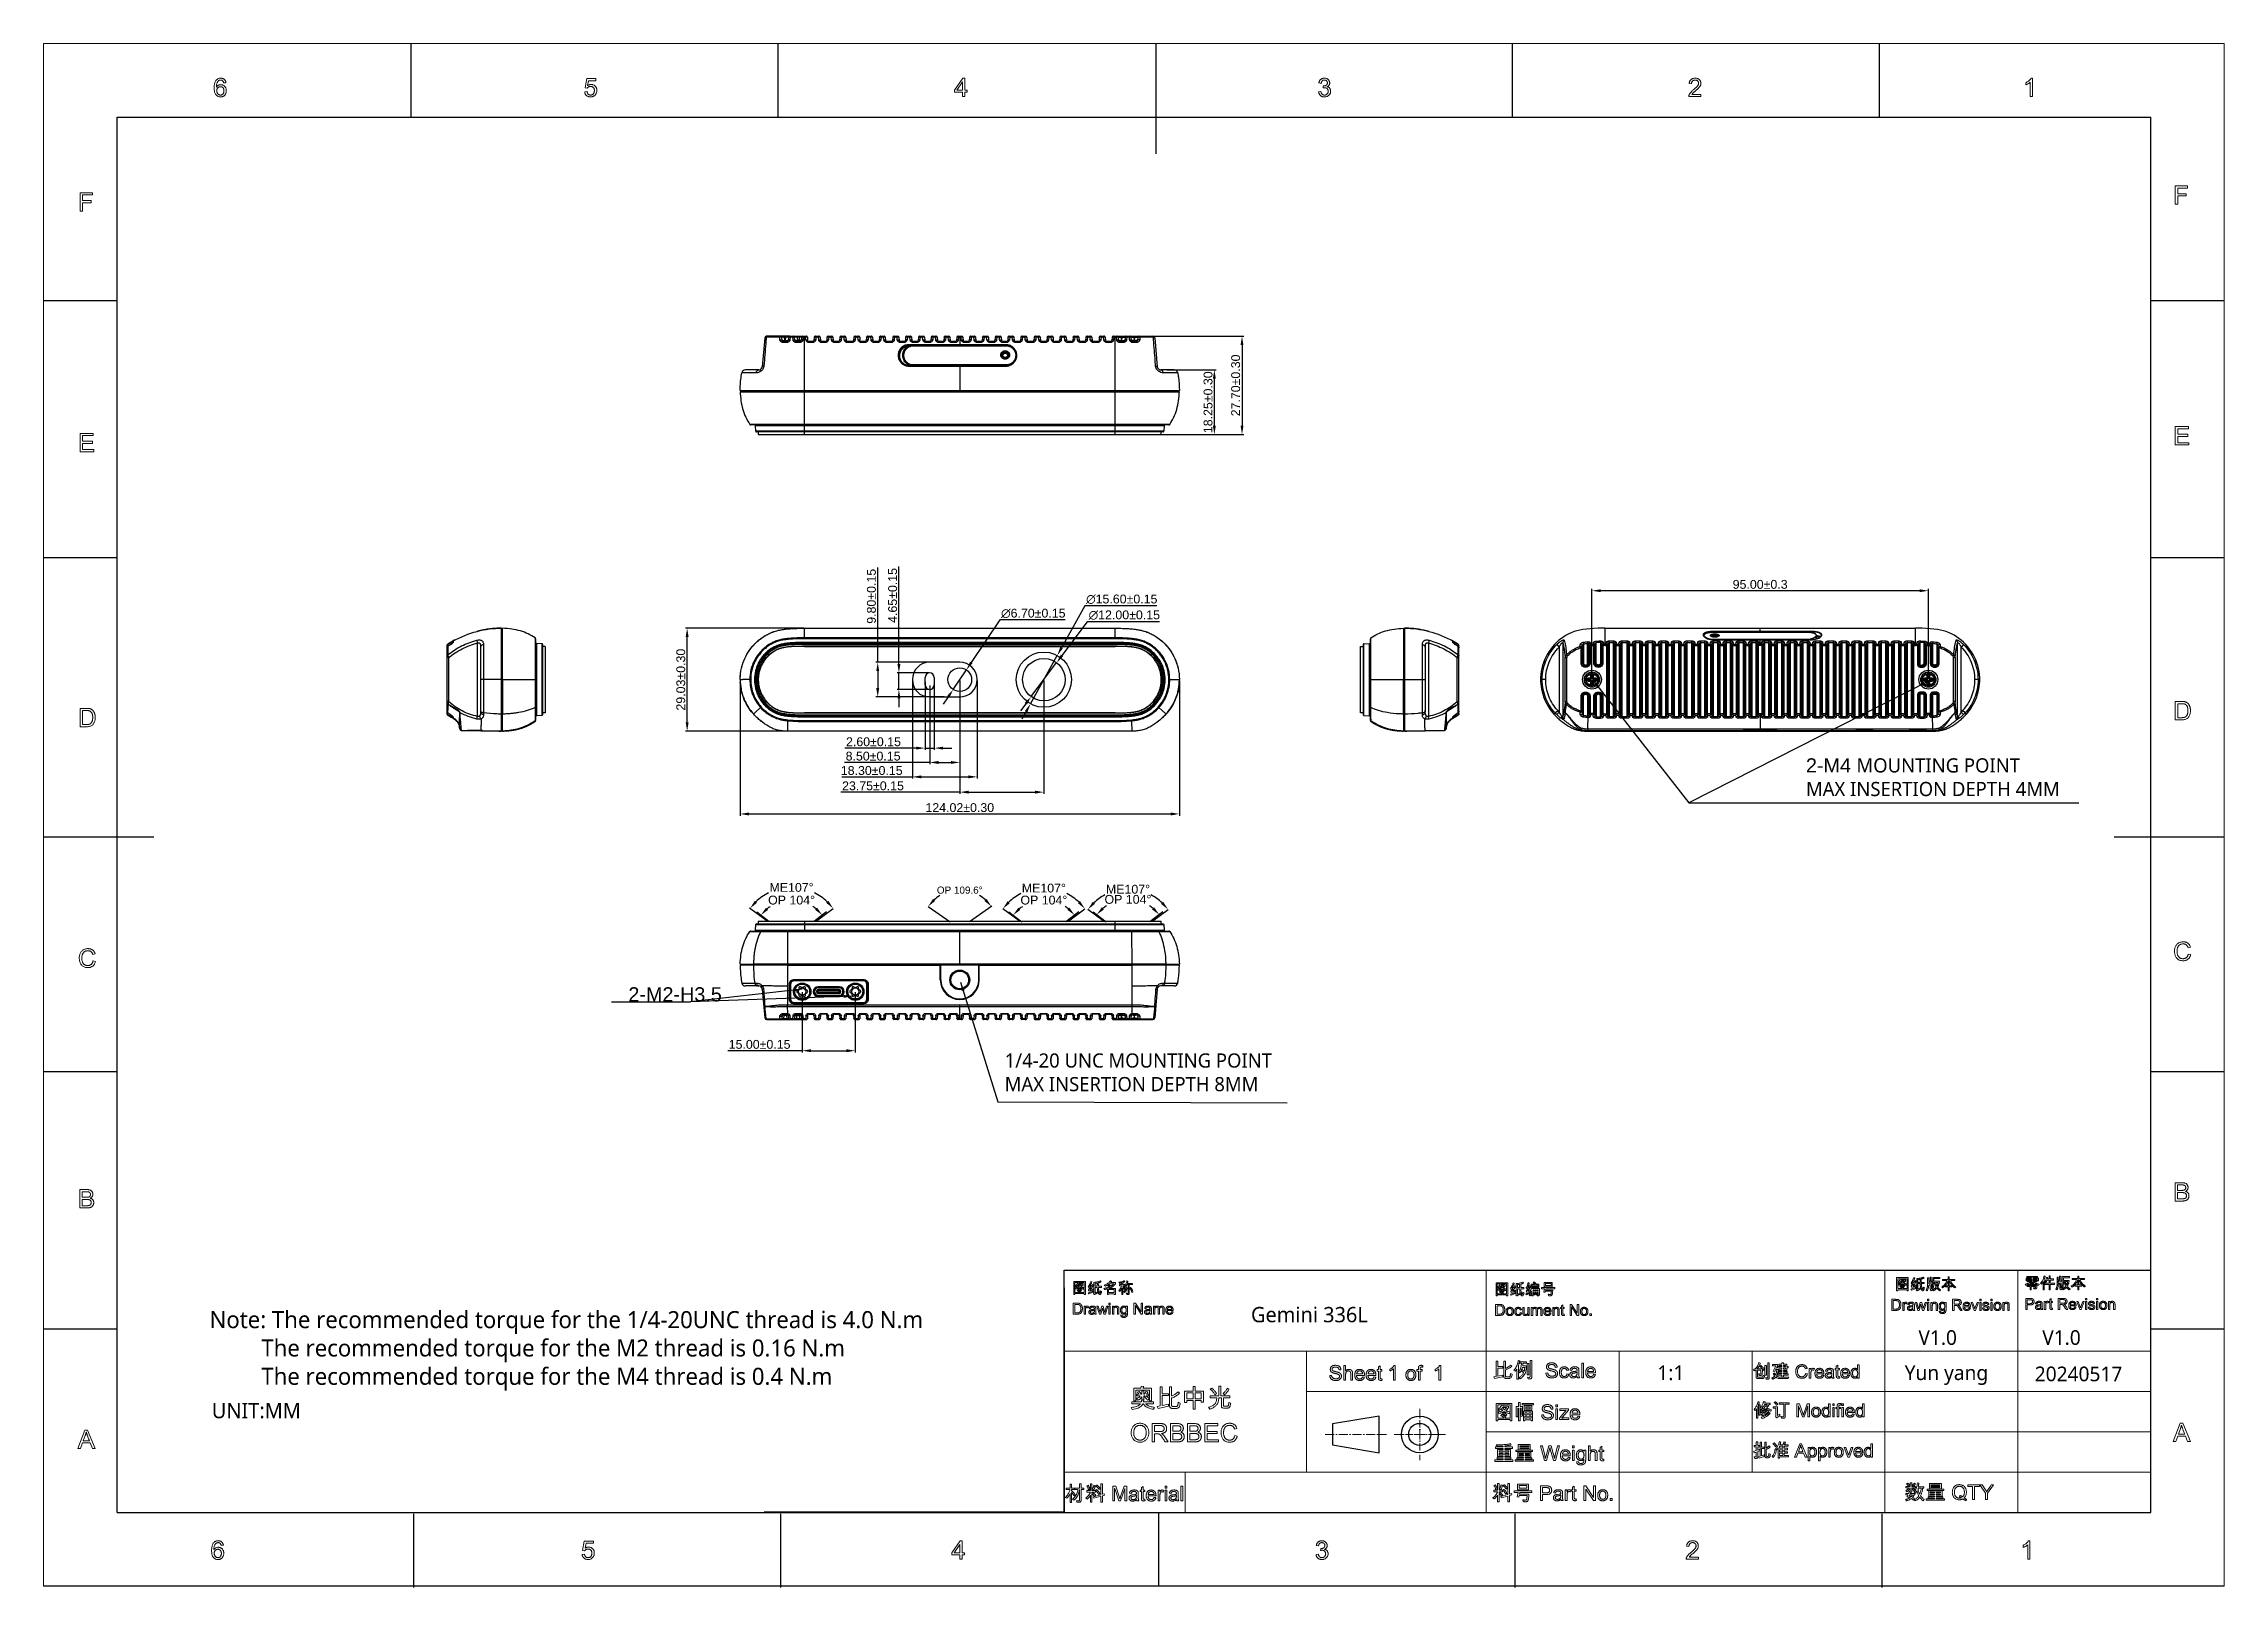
# Model space of a CAD drawing. Header units: millimetres. Extents: x 3489 to 4105, y -1201 to -766.
import ezdxf

# ---------------------------------------------------------------- set-up
doc = ezdxf.new("R2010")
doc.units = ezdxf.units.MM
doc.linetypes.add('DASHDOT', pattern=[18.5, 12, -3, 0.5, -3])
doc.layers.add('02___PRT_ALL_AXES', color=7, linetype='Continuous')
doc.styles.add('HANA', font='arial.ttf')
doc.styles.get("Standard").update_dxf_attribs({"font": 'AcadEref.ttf'})
doc.dimstyles.new('HANA$0', dxfattribs={"dimtxt": 2.5, "dimasz": 2.5, "dimexe": 0.5, "dimexo": 0.2, "dimgap": 0.5, "dimtad": 1, "dimzin": 1, "dimdsep": 46, "dimtxsty": 'HANA', "dimcen": 0, "dimclrd": 3, "dimclre": 3, "dimclrt": 4, "dimadec": 0, "dimazin": 0, "dimtfac": 1, "dimtmove": 0, "dimatfit": 3, "dimfxl": 0, "dimtzin": 0, "dimarcsym": 0})
doc.dimstyles.new('HANA$2', dxfattribs={"dimtxt": 2.5, "dimasz": 2.5, "dimexe": 0.5, "dimexo": 0.2, "dimgap": 0.5, "dimtad": 1, "dimtih": 1, "dimtoh": 1, "dimzin": 1, "dimdsep": 46, "dimtxsty": 'HANA', "dimcen": 0, "dimclrd": 3, "dimclre": 3, "dimclrt": 4, "dimadec": 0, "dimazin": 0, "dimtfac": 1, "dimtmove": 0, "dimatfit": 3, "dimfxl": 0, "dimtzin": 0, "dimarcsym": 0})
doc.dimstyles.new('HANA$3', dxfattribs={"dimtxt": 2.5, "dimasz": 2.5, "dimexe": 0.5, "dimexo": 0.2, "dimgap": 0.5, "dimtad": 1, "dimtih": 1, "dimtoh": 1, "dimzin": 1, "dimdsep": 46, "dimtxsty": 'HANA', "dimcen": 0, "dimclrd": 3, "dimclre": 3, "dimclrt": 4, "dimadec": 0, "dimazin": 0, "dimtfac": 1, "dimtmove": 0, "dimatfit": 3, "dimfxl": 0, "dimtzin": 0, "dimarcsym": 0})
doc.dimstyles.new('HANA$7', dxfattribs={"dimtxt": 2.5, "dimasz": 2.5, "dimexe": 0.5, "dimexo": 0.2, "dimgap": 0.5, "dimtad": 1, "dimzin": 1, "dimdsep": 46, "dimtxsty": 'HANA', "dimcen": 0, "dimclrd": 3, "dimclre": 3, "dimclrt": 4, "dimadec": 0, "dimazin": 0, "dimtfac": 1, "dimtmove": 0, "dimatfit": 3, "dimfxl": 0, "dimtzin": 0, "dimarcsym": 0})

msp = doc.modelspace()

# ---------------------------------------------------------------- texts
at = {"color": 3, "lineweight": 0, "char_height": 4, "attachment_point": 1, "style": 'HANA'}
for s, insert in [('2-M4{\\fArial|b0|i0|c0|p34; \\fMicrosoft YaHei|b0|i0|c0|p34;MOUNTING POINT\\PMAX INSERTION DEPTH \\fArial|b0|i0|c0|p34;4MM}', (3987.044, -967.379)), ('2-M2-H3.5', (3654.499, -1032.004)), ('{\\fMicrosoft YaHei|b0|i0|c0|p34;1/4-20 UNC MOUNTING POINT\\PMAX INSERTION DEPTH 8MM\\fArial|b0|i0|c0|p34; }', (3760.775, -1050.688))]:
    msp.add_mtext(s, dxfattribs=dict(at, insert=insert))
at = {"color": 4, "lineweight": 0, "insert": (3536.217, -1123.444), "char_height": 4.8, "width": 216.13653, "attachment_point": 1, "style": 'HANA'}
msp.add_mtext('{\\fMicrosoft YaHei|b0|i0|c134|p2;\\C256;Note: The recommended torque for the 1/4-20UNC thread is 4.0 N.m\\P         The recommended torque for the M2 thread is 0.16 N.m\\P         The recommended torque for the M4 thread is 0.4 N.m}', dxfattribs=at)
at = {"attachment_point": 1}
for s, insert, char_height, width in [('{\\fMicrosoft YaHei|b0|i0|c134|p0;Gemini 336L}', (3830.328, -1122.271), 4.32, 52.8052), ('{\\fMicrosoft YaHei|b0|i0|c134|p0;V1.0}', (4018.82, -1128.826), 4.1472, 22.92078), ('{\\fMicrosoft YaHei|b0|i0|c134|p0;V1.0}', (4053.79, -1128.826), 4.1472, 22.92078), ('{\\fMicrosoft YaHei|b0|i0|c134|p0;1:1}', (3945.085, -1138.775), 4.1472, 22.92078), ('{\\fMicrosoft YaHei|b0|i0|c134|p0;Yun yang}', (4014.92, -1138.761), 4.1472, 24.84609), ('{\\fMicrosoft YaHei|b0|i0|c134|p34;20240517}', (4051.67, -1139.092), 4.1472, 22.92078)]:
    msp.add_mtext(s, dxfattribs=dict(at, insert=insert, char_height=char_height, width=width))
at = {"color": 4, "lineweight": 0, "insert": (3536.865, -1149.359), "char_height": 4.32, "attachment_point": 1, "style": 'HANA'}
msp.add_mtext('{\\f@Microsoft YaHei|b0|i0|c134|p2;\\C3;UNIT:MM}', dxfattribs=at)

# ---------------------------------------------------------------- blocks, each defined once
blk = doc.blocks.new('*D31')
at = {"color": 3, "lineweight": -2}
for p, q in [((3926.62, -944.97), (3926.62, -919.57)), ((4019.12, -920.07), (3929.12, -920.07)), ((4021.62, -944.97), (4021.62, -919.57))]:
    blk.add_line(p, q, dxfattribs=at)
at = {"color": 3}
for points in [[(3929.12, -919.65), (3929.12, -920.48), (3926.62, -920.07)], [(4019.12, -920.48), (4019.12, -919.65), (4021.62, -920.07)]]:
    blk.add_solid(points, dxfattribs=at)
at = {"layer": 'Defpoints', "color": 0}
for p in [(3926.62, -920.07), (3926.62, -945.17), (4021.62, -945.17)]:
    blk.add_point(p, dxfattribs=at)
at = {"color": 4, "insert": (3974.12, -918.29), "char_height": 2.5, "attachment_point": 5, "style": 'HANA'}
blk.add_mtext('95.00%%P0.3', dxfattribs=at)
blk = doc.blocks.new('*D32')
at = {"color": 3, "lineweight": -2}
for p, q in [((3703.59, -1033.41), (3703.59, -1050.42)), ((3718.59, -1033.41), (3718.59, -1050.42)), ((3703.59, -1049.92), (3682.59, -1049.92)), ((3706.09, -1049.92), (3716.09, -1049.92))]:
    blk.add_line(p, q, dxfattribs=at)
at = {"color": 3}
for points in [[(3706.09, -1049.51), (3706.09, -1050.34), (3703.59, -1049.92)], [(3716.09, -1050.34), (3716.09, -1049.51), (3718.59, -1049.92)]]:
    blk.add_solid(points, dxfattribs=at)
at = {"layer": 'Defpoints', "color": 0}
for p in [(3703.59, -1033.21), (3718.59, -1033.21), (3718.59, -1049.92)]:
    blk.add_point(p, dxfattribs=at)
at = {"color": 4, "insert": (3691.56, -1048.15), "char_height": 2.5, "attachment_point": 5, "style": 'HANA'}
blk.add_mtext('15.00%%P0.15', dxfattribs=at)
blk = doc.blocks.new('*D37')
at = {"color": 3, "lineweight": -2}
for p, q in [((3801.07, -848.23), (3828.29, -848.23)), ((3827.79, -850.73), (3827.79, -873.48)), ((3801.72, -875.98), (3828.29, -875.98))]:
    blk.add_line(p, q, dxfattribs=at)
at = {"color": 3}
for points in [[(3828.21, -850.73), (3827.38, -850.73), (3827.79, -848.23)], [(3827.38, -873.48), (3828.21, -873.48), (3827.79, -875.98)]]:
    blk.add_solid(points, dxfattribs=at)
at = {"layer": 'Defpoints', "color": 0}
for p in [(3800.87, -848.23), (3801.52, -875.98), (3827.79, -875.98)]:
    blk.add_point(p, dxfattribs=at)
at = {"color": 4, "insert": (3826.01, -862.11), "char_height": 2.5, "attachment_point": 5, "rotation": 90, "style": 'HANA'}
blk.add_mtext('27.70±0.30', dxfattribs=at)
blk = doc.blocks.new('*D38')
at = {"color": 3, "lineweight": -2}
for p, q in [((3806.59, -857.73), (3820.48, -857.73)), ((3819.98, -873.48), (3819.98, -860.23)), ((3801.72, -875.98), (3820.48, -875.98))]:
    blk.add_line(p, q, dxfattribs=at)
at = {"color": 3}
for points in [[(3820.4, -860.23), (3819.57, -860.23), (3819.98, -857.73)], [(3819.57, -873.48), (3820.4, -873.48), (3819.98, -875.98)]]:
    blk.add_solid(points, dxfattribs=at)
at = {"layer": 'Defpoints', "color": 0}
for p in [(3806.39, -857.73), (3819.98, -857.73), (3801.52, -875.98)]:
    blk.add_point(p, dxfattribs=at)
at = {"color": 4, "insert": (3818.21, -866.86), "char_height": 2.5, "attachment_point": 5, "rotation": 90, "style": 'HANA'}
blk.add_mtext('18.25%%p0.30', dxfattribs=at)
blk = doc.blocks.new('*D39')
at = {"color": 3, "lineweight": -2}
for p, q in [((3704.05, -930.66), (3670.59, -930.66)), ((3671.09, -957.19), (3671.09, -933.16)), ((3699.24, -959.69), (3670.59, -959.69))]:
    blk.add_line(p, q, dxfattribs=at)
at = {"color": 3}
for points in [[(3671.51, -933.16), (3670.67, -933.16), (3671.09, -930.66)], [(3670.67, -957.19), (3671.51, -957.19), (3671.09, -959.69)]]:
    blk.add_solid(points, dxfattribs=at)
at = {"layer": 'Defpoints', "color": 0}
for p in [(3671.09, -930.66), (3704.25, -930.66), (3699.44, -959.69)]:
    blk.add_point(p, dxfattribs=at)
at = {"color": 4, "insert": (3669.31, -945.17), "char_height": 2.5, "attachment_point": 5, "rotation": 90, "style": 'HANA'}
blk.add_mtext('29.03%%p0.30', dxfattribs=at)
blk = doc.blocks.new('*D40')
at = {"color": 3, "lineweight": -2}
for p, q in [((3686.08, -945.37), (3686.08, -983.59)), ((3810.1, -945.37), (3810.1, -983.59)), ((3688.58, -983.09), (3807.6, -983.09))]:
    blk.add_line(p, q, dxfattribs=at)
at = {"color": 3}
for points in [[(3688.58, -982.67), (3688.58, -983.51), (3686.08, -983.09)], [(3807.6, -983.51), (3807.6, -982.67), (3810.1, -983.09)]]:
    blk.add_solid(points, dxfattribs=at)
at = {"layer": 'Defpoints', "color": 0}
for p in [(3686.08, -945.17), (3810.1, -945.17), (3810.1, -983.09)]:
    blk.add_point(p, dxfattribs=at)
at = {"color": 4, "insert": (3748.09, -981.31), "char_height": 2.5, "attachment_point": 5, "style": 'HANA'}
blk.add_mtext('124.02%%p0.30', dxfattribs=at)
blk = doc.blocks.new('*D41')
at = {"color": 3, "lineweight": -2}
for p, q in [((3759.38, -928.33), (3751.35, -940.31)), ((3777.82, -928.33), (3759.38, -928.33)), ((3746.22, -947.95), (3749.95, -942.39)), ((3744.83, -950.03), (3743.44, -952.11))]:
    blk.add_line(p, q, dxfattribs=at)
at = {"color": 3}
for points in [[(3751, -940.08), (3751.69, -940.54), (3749.95, -942.39)], [(3745.18, -950.26), (3744.49, -949.8), (3746.22, -947.95)]]:
    blk.add_solid(points, dxfattribs=at)
at = {"layer": 'Defpoints', "color": 0}
for p in [(3746.22, -947.95), (3749.95, -942.39)]:
    blk.add_point(p, dxfattribs=at)
at = {"color": 4, "insert": (3768.85, -926.48), "char_height": 2.5, "attachment_point": 5, "style": 'HANA'}
blk.add_mtext('∅6.70%%p0.15', dxfattribs=at)
blk = doc.blocks.new('*D42')
at = {"color": 3, "lineweight": -2}
for p, q in [((3784.1, -928.82), (3776.94, -938.37)), ((3804.49, -928.82), (3784.1, -928.82)), ((3768.24, -949.97), (3775.44, -940.37)), ((3766.74, -951.97), (3765.24, -953.97))]:
    blk.add_line(p, q, dxfattribs=at)
at = {"color": 3}
for points in [[(3776.61, -938.12), (3777.27, -938.62), (3775.44, -940.37)], [(3767.07, -952.22), (3766.41, -951.72), (3768.24, -949.97)]]:
    blk.add_solid(points, dxfattribs=at)
at = {"layer": 'Defpoints', "color": 0}
for p in [(3775.44, -940.37), (3768.24, -949.97)]:
    blk.add_point(p, dxfattribs=at)
at = {"color": 4, "insert": (3794.55, -926.97), "char_height": 2.5, "attachment_point": 5, "style": 'HANA'}
blk.add_mtext('∅12.00%%p0.15', dxfattribs=at)
blk = doc.blocks.new('*D43')
at = {"color": 3, "lineweight": -2}
for p, q in [((3748.09, -945.37), (3748.09, -977.43)), ((3771.84, -945.37), (3771.84, -977.43)), ((3748.09, -976.93), (3714.47, -976.93)), ((3750.59, -976.93), (3769.34, -976.93))]:
    blk.add_line(p, q, dxfattribs=at)
at = {"color": 3}
for points in [[(3750.59, -976.52), (3750.59, -977.35), (3748.09, -976.93)], [(3769.34, -977.35), (3769.34, -976.52), (3771.84, -976.93)]]:
    blk.add_solid(points, dxfattribs=at)
at = {"layer": 'Defpoints', "color": 0}
for p in [(3748.09, -945.17), (3771.84, -945.17), (3771.84, -976.93)]:
    blk.add_point(p, dxfattribs=at)
at = {"color": 4, "insert": (3723.58, -975.16), "char_height": 2.5, "attachment_point": 5, "style": 'HANA'}
blk.add_mtext('23.75%%p0.15', dxfattribs=at)
blk = doc.blocks.new('*D44')
at = {"color": 3, "lineweight": -2}
for p, q in [((3739.59, -946.82), (3739.59, -969.04)), ((3748.09, -945.37), (3748.09, -969.04)), ((3739.59, -968.54), (3715.5, -968.54)), ((3742.09, -968.54), (3745.59, -968.54))]:
    blk.add_line(p, q, dxfattribs=at)
at = {"color": 3}
for points in [[(3742.09, -968.13), (3742.09, -968.96), (3739.59, -968.54)], [(3745.59, -968.96), (3745.59, -968.13), (3748.09, -968.54)]]:
    blk.add_solid(points, dxfattribs=at)
at = {"layer": 'Defpoints', "color": 0}
for p in [(3739.59, -946.62), (3748.09, -945.17), (3748.09, -968.54)]:
    blk.add_point(p, dxfattribs=at)
at = {"color": 4, "insert": (3723.61, -966.77), "char_height": 2.5, "attachment_point": 5, "style": 'HANA'}
blk.add_mtext('8.50%%p0.15', dxfattribs=at)
blk = doc.blocks.new('*D45')
at = {"color": 3, "lineweight": -2}
for p, q in [((3738.29, -945.79), (3738.29, -965)), ((3740.89, -945.79), (3740.89, -965)), ((3735.79, -964.5), (3715.59, -964.5)), ((3738.29, -964.5), (3740.89, -964.5)), ((3743.39, -964.5), (3745.89, -964.5))]:
    blk.add_line(p, q, dxfattribs=at)
at = {"color": 3}
for points in [[(3735.79, -964.92), (3735.79, -964.08), (3738.29, -964.5)], [(3743.39, -964.08), (3743.39, -964.92), (3740.89, -964.5)]]:
    blk.add_solid(points, dxfattribs=at)
at = {"layer": 'Defpoints', "color": 0}
for p in [(3738.29, -945.59), (3740.89, -945.59), (3740.89, -964.5)]:
    blk.add_point(p, dxfattribs=at)
at = {"color": 4, "insert": (3723.72, -962.72), "char_height": 2.5, "attachment_point": 5, "style": 'HANA'}
blk.add_mtext('2.60%%p0.15', dxfattribs=at)
blk = doc.blocks.new('*D46')
at = {"color": 3, "lineweight": -2}
for p, q in [((3730.9, -940.77), (3730.9, -913.23)), ((3739.39, -943.27), (3730.4, -943.27)), ((3739.39, -947.92), (3730.4, -947.92)), ((3730.9, -947.92), (3730.9, -943.27)), ((3730.9, -950.42), (3730.9, -952.92))]:
    blk.add_line(p, q, dxfattribs=at)
at = {"color": 3}
for points in [[(3730.49, -940.77), (3731.32, -940.77), (3730.9, -943.27)], [(3731.32, -950.42), (3730.49, -950.42), (3730.9, -947.92)]]:
    blk.add_solid(points, dxfattribs=at)
at = {"layer": 'Defpoints', "color": 0}
for p in [(3730.9, -943.27), (3739.59, -943.27), (3739.59, -947.92)]:
    blk.add_point(p, dxfattribs=at)
at = {"color": 4, "insert": (3729.13, -921.4), "char_height": 2.5, "attachment_point": 5, "rotation": 90, "style": 'HANA'}
blk.add_mtext('4.65%%p0.15', dxfattribs=at)
blk = doc.blocks.new('*D47')
at = {"color": 3, "lineweight": -2}
for p, q in [((3734.69, -945.37), (3734.69, -973.12)), ((3752.99, -945.37), (3752.99, -973.12)), ((3714.76, -972.62), (3732.19, -972.62)), ((3732.19, -972.62), (3734.69, -972.62)), ((3737.19, -972.62), (3750.49, -972.62))]:
    blk.add_line(p, q, dxfattribs=at)
at = {"color": 3}
for points in [[(3737.19, -972.2), (3737.19, -973.03), (3734.69, -972.62)], [(3750.49, -973.03), (3750.49, -972.2), (3752.99, -972.62)]]:
    blk.add_solid(points, dxfattribs=at)
at = {"layer": 'Defpoints', "color": 0}
for p in [(3734.69, -945.17), (3752.99, -945.17), (3752.99, -972.62)]:
    blk.add_point(p, dxfattribs=at)
at = {"color": 4, "insert": (3723.22, -970.84), "char_height": 2.5, "attachment_point": 5, "style": 'HANA'}
blk.add_mtext('18.30%%p0.15', dxfattribs=at)
blk = doc.blocks.new('*D48')
at = {"color": 3, "lineweight": -2}
for p, q in [((3724.91, -940.27), (3724.91, -913.52)), ((3743.64, -940.27), (3724.41, -940.27)), ((3724.91, -942.77), (3724.91, -947.57)), ((3743.64, -950.07), (3724.41, -950.07))]:
    blk.add_line(p, q, dxfattribs=at)
at = {"color": 3}
for points in [[(3725.33, -942.77), (3724.5, -942.77), (3724.91, -940.27)], [(3724.5, -947.57), (3725.33, -947.57), (3724.91, -950.07)]]:
    blk.add_solid(points, dxfattribs=at)
at = {"layer": 'Defpoints', "color": 0}
for p in [(3743.84, -940.27), (3724.91, -950.07), (3743.84, -950.07)]:
    blk.add_point(p, dxfattribs=at)
at = {"color": 4, "insert": (3723.14, -921.64), "char_height": 2.5, "attachment_point": 5, "rotation": 90, "style": 'HANA'}
blk.add_mtext('9.80%%p0.15', dxfattribs=at)
blk = doc.blocks.new('*D49')
at = {"color": 3, "lineweight": -2}
for p, q in [((3783.38, -924.34), (3776.83, -936.16)), ((3803.77, -924.34), (3783.38, -924.34)), ((3768.06, -951.99), (3775.62, -938.35)), ((3766.85, -954.18), (3765.64, -956.37))]:
    blk.add_line(p, q, dxfattribs=at)
at = {"color": 3}
for points in [[(3776.47, -935.96), (3777.2, -936.36), (3775.62, -938.35)], [(3767.21, -954.38), (3766.48, -953.98), (3768.06, -951.99)]]:
    blk.add_solid(points, dxfattribs=at)
at = {"layer": 'Defpoints', "color": 0}
for p in [(3775.62, -938.35), (3768.06, -951.99)]:
    blk.add_point(p, dxfattribs=at)
at = {"color": 4, "insert": (3793.83, -922.49), "char_height": 2.5, "attachment_point": 5, "style": 'HANA'}
blk.add_mtext('∅15.60%%p0.15', dxfattribs=at)
blk = doc.blocks.new('*D57')
at = {"color": 3, "lineweight": -2}
for start, end in [(120.72869, 131.66764), (48.33236, 59.27131)]:
    blk.add_arc((3395.35, -1049.8), 10.93, start, end, dxfattribs=at)
at = {"color": 3}
for points in [[(3387.78, -1041.35), (3388.4, -1041.91), (3386.42, -1043.5)], [(3402.31, -1041.91), (3402.93, -1041.35), (3404.29, -1043.5)]]:
    blk.add_solid(points, dxfattribs=at)
at = {"layer": 'Defpoints', "color": 0}
for p in [(3398.78, -1039.42), (3386.42, -1043.5), (3404.29, -1043.5), (3405.88, -1042.37), (3395.35, -1049.8)]:
    blk.add_point(p, dxfattribs=at)
at = {"color": 4, "insert": (3395.35, -1038.87), "char_height": 2.5, "attachment_point": 5, "style": 'HANA'}
blk.add_mtext('{\\H0.8x;OP 109.6%%d}', dxfattribs=at)
blk = doc.blocks.new('*D58')
at = {"color": 3, "lineweight": -2}
for start, end in [(123.15755, 128.96724), (51.03276, 56.84245)]:
    blk.add_arc((3347.85, -1052.71), 11.01, start, end, dxfattribs=at)
at = {"color": 3}
for points in [[(3340.63, -1043.85), (3341.22, -1044.43), (3339.17, -1045.92)], [(3354.48, -1044.43), (3355.08, -1043.85), (3356.53, -1045.92)]]:
    blk.add_solid(points, dxfattribs=at)
at = {"layer": 'Defpoints', "color": 0}
for p in [(3337.85, -1044.89), (3344.57, -1042.19), (3357.85, -1044.89), (3341.21, -1047.52), (3354.5, -1047.52)]:
    blk.add_point(p, dxfattribs=at)
at = {"color": 3, "insert": (3347.85, -1041.69), "char_height": 2.5, "attachment_point": 5, "style": 'HANA'}
blk.add_mtext('OP 104°', dxfattribs=at)
blk = doc.blocks.new('*D59')
at = {"color": 3, "lineweight": -2}
for start, end in [(116.3884, 133.67196), (46.32804, 63.6116)]:
    blk.add_arc((3347.85, -1052.71), 14.59, start, end, dxfattribs=at)
at = {"color": 3}
for points in [[(3337.46, -1041.88), (3338.09, -1042.43), (3336.12, -1044.03)], [(3357.62, -1042.43), (3358.24, -1041.88), (3359.58, -1044.03)]]:
    blk.add_solid(points, dxfattribs=at)
at = {"layer": 'Defpoints', "color": 0}
for p in [(3331.1, -1040.31), (3343.38, -1038.81), (3339.93, -1046.84), (3363.48, -1041.14), (3354.87, -1047.52)]:
    blk.add_point(p, dxfattribs=at)
at = {"color": 3, "insert": (3347.85, -1038.11), "char_height": 2.5, "attachment_point": 5, "style": 'HANA'}
blk.add_mtext('ME107%%D', dxfattribs=at)
blk = doc.blocks.new('*D60')
at = {"color": 3, "lineweight": -2}
for start, end in [(123.15467, 128.96945), (51.03055, 56.84533)]:
    blk.add_arc((3419.1, -1052.71), 11.02, start, end, dxfattribs=at)
at = {"color": 3}
for points in [[(3411.88, -1043.85), (3412.47, -1044.43), (3410.42, -1045.92)], [(3425.73, -1044.43), (3426.33, -1043.85), (3427.78, -1045.92)]]:
    blk.add_solid(points, dxfattribs=at)
at = {"layer": 'Defpoints', "color": 0}
for p in [(3409.1, -1044.89), (3415.82, -1042.19), (3429.1, -1044.89), (3412.46, -1047.52), (3425.75, -1047.52)]:
    blk.add_point(p, dxfattribs=at)
at = {"color": 3, "insert": (3419.1, -1041.69), "char_height": 2.5, "attachment_point": 5, "style": 'HANA'}
blk.add_mtext('OP 104°', dxfattribs=at)
blk = doc.blocks.new('*D61')
at = {"color": 3, "lineweight": -2}
for start, end in [(116.75762, 133.5442), (46.4558, 63.24238)]:
    blk.add_arc((3419.1, -1052.71), 14.41, start, end, dxfattribs=at)
at = {"color": 3}
for points in [[(3408.87, -1041.99), (3409.49, -1042.54), (3407.52, -1044.14)], [(3428.72, -1042.54), (3429.34, -1041.99), (3430.68, -1044.14)]]:
    blk.add_solid(points, dxfattribs=at)
at = {"layer": 'Defpoints', "color": 0}
for p in [(3402.35, -1040.31), (3414.69, -1038.99), (3411.18, -1046.84), (3434.73, -1041.14), (3426.12, -1047.52)]:
    blk.add_point(p, dxfattribs=at)
at = {"color": 3, "insert": (3419.1, -1038.3), "char_height": 2.5, "attachment_point": 5, "style": 'HANA'}
blk.add_mtext('ME107%%D', dxfattribs=at)
blk = doc.blocks.new('*D62')
at = {"color": 3, "lineweight": -2}
for start, end in [(122.85023, 129.20207), (50.79793, 57.14977)]:
    blk.add_arc((3442.85, -1052.71), 11.22, start, end, dxfattribs=at)
at = {"color": 3}
for points in [[(3435.47, -1043.72), (3436.06, -1044.31), (3434.02, -1045.8)], [(3449.64, -1044.31), (3450.24, -1043.72), (3451.69, -1045.8)]]:
    blk.add_solid(points, dxfattribs=at)
at = {"layer": 'Defpoints', "color": 0}
for p in [(3432.85, -1044.89), (3439.51, -1042), (3452.85, -1044.89), (3436.21, -1047.52), (3449.5, -1047.52)]:
    blk.add_point(p, dxfattribs=at)
at = {"color": 3, "insert": (3442.85, -1041.49), "char_height": 2.5, "attachment_point": 5, "style": 'HANA'}
blk.add_mtext('OP 104°', dxfattribs=at)
blk = doc.blocks.new('*D63')
at = {"color": 3, "lineweight": -2}
for start, end in [(117.43346, 133.31138), (46.68862, 62.56654)]:
    blk.add_arc((3442.85, -1052.71), 14.08, start, end, dxfattribs=at)
at = {"color": 3}
for points in [[(3432.89, -1042.19), (3433.51, -1042.74), (3431.54, -1044.33)], [(3452.2, -1042.74), (3452.82, -1042.19), (3454.17, -1044.33)]]:
    blk.add_solid(points, dxfattribs=at)
at = {"layer": 'Defpoints', "color": 0}
for p in [(3426.1, -1040.31), (3438.54, -1039.3), (3434.93, -1046.84), (3458.48, -1041.14), (3449.87, -1047.52)]:
    blk.add_point(p, dxfattribs=at)
at = {"color": 3, "insert": (3442.85, -1038.63), "char_height": 2.5, "attachment_point": 5, "style": 'HANA'}
blk.add_mtext('ME107%%D', dxfattribs=at)

# ---------------------------------------------------------------- dimensions: what is measured, and where the dimension line sits
dim = msp.add_linear_dim(base=(3827.792, -875.983), p1=(3800.871, -848.233), p2=(3801.52, -875.983), angle=90, text='27.70±0.30', dimstyle='HANA$0', override={"dimgap": 0.5, "dimtxsty": 'HANA', "dimcen": 1.5, "dimadec": 1, "dimtol": 1, "dimlim": 0, "dimtp": 0.3, "dimtm": 0.3, "dimtfillclr": 3})
dim.commit()
dim.dimension.update_dxf_attribs({"geometry": '*D37', "text_midpoint": (3826.015, -862.108)})
for base, p1, p2, picture, middle in [((3819.984, -857.733), (3801.52, -875.983), (3806.386, -857.733), '*D38', (3818.207, -866.858)), ((3671.089, -930.659), (3699.439, -959.69), (3704.249, -930.659), '*D39', (3669.312, -945.174))]:
    dim = msp.add_linear_dim(base=base, p1=p1, p2=p2, angle=90, dimstyle='HANA$0', override={"dimgap": 0.5, "dimcen": 1.5, "dimadec": 1, "dimtol": 1, "dimlim": 0, "dimtp": 0.3, "dimtm": 0.3, "dimtfillclr": 3})
    dim.commit()
    dim.dimension.update_dxf_attribs({"geometry": picture, "text_midpoint": middle})
for base, p1, p2, picture, middle in [((3724.914, -950.068), (3743.839, -940.271), (3743.839, -950.068), '*D48', (3724.914, -921.638)), ((3730.904, -943.27), (3739.589, -947.92), (3739.589, -943.27), '*D46', (3730.904, -921.397))]:
    dim = msp.add_linear_dim(base=base, p1=p1, p2=p2, angle=90, dimstyle='HANA$0', override={"dimgap": 0.5, "dimcen": 1.5, "dimadec": 1, "dimtol": 1, "dimlim": 0, "dimtp": 0.15, "dimtm": 0.15, "dimtfillclr": 3})
    dim.commit()
    dim.dimension.update_dxf_attribs({"geometry": picture, "text_midpoint": middle, "dimtype": 160})
dim = msp.add_linear_dim(base=(3926.618, -920.068), p1=(4021.618, -945.168), p2=(3926.618, -945.168), text='<>%%P0.3', dimstyle='HANA$0', override={"dimtxsty": 'HANA', "dimcen": 1.5, "dimtp": 0.1, "dimtm": 0.1, "dimtfillclr": 3})
dim.commit()
dim.dimension.update_dxf_attribs({"geometry": '*D31', "text_midpoint": (3974.118, -918.291)})
for p1, p2, picture, middle in [((3768.059, -951.992), (3775.619, -938.347), '*D49', (3793.826, -924.338)), ((3746.224, -947.953), (3749.954, -942.387), '*D41', (3768.849, -928.328)), ((3768.239, -949.97), (3775.439, -940.37), '*D42', (3794.547, -928.819))]:
    dim = msp.add_diameter_dim_2p(p1=p1, p2=p2, dimstyle='HANA$3', override={"dimgap": 0.5, "dimcen": 1.5, "dimtol": 1, "dimlim": 0, "dimtp": 0.15, "dimtm": 0.15, "dimtfillclr": 3})
    dim.commit()
    dim.dimension.update_dxf_attribs({"geometry": picture, "text_midpoint": middle, "dimtype": 163})
for base, p1, p2, dimstyle, override, picture, middle in [((3810.1, -983.089), (3686.078, -945.17), (3810.1, -945.17), 'HANA$0', {"dimgap": 0.5, "dimcen": 1.5, "dimadec": 1, "dimtol": 1, "dimlim": 0, "dimtp": 0.3, "dimtm": 0.3, "dimtfillclr": 3}, '*D40', (3748.089, -983.089)), ((3752.988, -972.616), (3734.69, -945.17), (3752.988, -945.17), 'HANA$3', {"dimgap": 0.5, "dimcen": 1.5, "dimtol": 1, "dimlim": 0, "dimtp": 0.15, "dimtm": 0.15, "dimtfillclr": 3}, '*D47', (3723.224, -972.616)), ((3771.839, -976.933), (3748.089, -945.17), (3771.839, -945.17), 'HANA$0', {"dimgap": 0.5, "dimcen": 1.5, "dimadec": 1, "dimtol": 1, "dimlim": 0, "dimtp": 0.15, "dimtm": 0.15, "dimtfillclr": 3}, '*D43', (3723.576, -976.933)), ((3748.089, -968.543), (3739.589, -946.62), (3748.089, -945.17), 'HANA$0', {"dimgap": 0.5, "dimcen": 1.5, "dimadec": 1, "dimtol": 1, "dimlim": 0, "dimtp": 0.15, "dimtm": 0.15, "dimtfillclr": 3}, '*D44', (3723.614, -968.543)), ((3740.889, -964.5), (3738.289, -945.595), (3740.889, -945.595), 'HANA$0', {"dimgap": 0.5, "dimcen": 1.5, "dimadec": 1, "dimtol": 1, "dimlim": 0, "dimtp": 0.15, "dimtm": 0.15, "dimtfillclr": 3}, '*D45', (3723.725, -964.5))]:
    dim = msp.add_linear_dim(base=base, p1=p1, p2=p2, dimstyle=dimstyle, override=override)
    dim.commit()
    dim.dimension.update_dxf_attribs({"geometry": picture, "text_midpoint": middle, "dimtype": 160})
for base, line1, line2, text, override, picture, middle in [((3696.12, -1004.54), ((3692.666, -1012.569), (3683.835, -1006.034)), ((3707.603, -1013.241), (3716.218, -1006.866)), 'ME107%%D', {"dimtxsty": 'HANA', "dimclrt": 3, "dimtol": 1, "dimtp": 0.1, "dimtm": 0.1, "dimtfillclr": 3}, '*D59', (3700.589, -1003.839)), ((3697.308, -1007.917), ((3690.589, -1010.618), (3693.946, -1013.241)), ((3710.589, -1010.618), (3707.232, -1013.241)), 'OP 104°', {"dimclrt": 3, "dimtol": 1, "dimtp": 0.1, "dimtm": 0.1, "dimtfillclr": 3}, '*D58', (3700.589, -1007.417)), ((3767.427, -1004.718), ((3763.916, -1012.569), (3755.085, -1006.034)), ((3778.853, -1013.241), (3787.468, -1006.866)), 'ME107%%D', {"dimtxsty": 'HANA', "dimclrt": 3, "dimtol": 1, "dimtp": 0.1, "dimtm": 0.1, "dimtfillclr": 3}, '*D61', (3771.839, -1004.026)), ((3768.557, -1007.915), ((3761.839, -1010.618), (3765.196, -1013.241)), ((3781.839, -1010.618), (3778.482, -1013.241)), 'OP 104°', {"dimclrt": 3, "dimtol": 1, "dimtp": 0.1, "dimtm": 0.1, "dimtfillclr": 3}, '*D60', (3771.839, -1007.415)), ((3791.278, -1005.03), ((3787.666, -1012.569), (3778.835, -1006.034)), ((3802.603, -1013.241), (3811.218, -1006.866)), 'ME107%%D', {"dimtxsty": 'HANA', "dimclrt": 3, "dimtol": 1, "dimtp": 0.1, "dimtm": 0.1, "dimtfillclr": 3}, '*D63', (3795.589, -1004.354)), ((3792.248, -1007.725), ((3785.589, -1010.618), (3788.946, -1013.241)), ((3805.589, -1010.618), (3802.232, -1013.241)), 'OP 104°', {"dimclrt": 3, "dimtol": 1, "dimtp": 0.1, "dimtm": 0.1, "dimtfillclr": 3}, '*D62', (3795.589, -1007.216))]:
    dim = msp.add_angular_dim_2l(base=base, line1=line1, line2=line2, text=text, dimstyle='HANA$2', override=override)
    dim.commit()
    dim.dimension.update_dxf_attribs({"geometry": picture, "text_midpoint": middle, "dimtype": 162, "insert": (352.736, 34.274)})
dim = msp.add_angular_dim_2l(base=(3751.515, -1005.142), line1=((3739.157, -1009.222), (3748.089, -1015.523)), line2=((3758.614, -1008.098), (3757.022, -1009.222)), text='{\\H0.8x;OP <>}', dimstyle='HANA$2', override={"dimtxsty": 'HANA', "dimcen": 1.5, "dimadec": 1, "dimtp": 0.1, "dimtm": 0.1, "dimtfillclr": 3})
dim.commit()
dim.dimension.update_dxf_attribs({"geometry": '*D57', "text_midpoint": (3748.089, -1004.591), "insert": (352.736, 34.274)})
dim = msp.add_linear_dim(base=(3718.589, -1049.923), p1=(3703.589, -1033.213), p2=(3718.589, -1033.213), text='<>%%P0.15', dimstyle='HANA$0', override={"dimtxsty": 'HANA', "dimcen": 1.5, "dimtp": 0.1, "dimtm": 0.1, "dimtfillclr": 3})
dim.commit()
dim.dimension.update_dxf_attribs({"geometry": '*D32', "text_midpoint": (3691.559, -1049.923), "dimtype": 160})

# ---------------------------------------------------------------- linework, layer by layer
at = {"color": 7, "lineweight": 13}
for p, q in [((3489.361, -1201.058), (3489.361, -765.621)), ((3489.361, -765.621), (4105.158, -765.621)), ((4105.158, -1201.058), (4105.158, -765.621)), ((3896.761, -1111.893), (3896.761, -1180.322)), ((4009.357, -1111.893), (4009.357, -1180.322)), ((4046.889, -1180.322), (4046.889, -1111.893)), ((4084.422, -1111.85), (4084.422, -1180.322)), ((4084.422, -1111.893), (4084.422, -1180.322)), ((3777.694, -1116.909), (3777.694, -1180.074)), ((3777.519, -1134.703), (4084.422, -1134.703)), ((3777.529, -1134.703), (3777.529, -1180.322)), ((3934.293, -1134.703), (3934.293, -1180.322)), ((3845.958, -1146.108), (4084.422, -1146.108)), ((3896.761, -1157.512), (4084.422, -1157.512)), ((3777.529, -1168.917), (4084.422, -1168.917)), ((3692.885, -1180.074), (3777.694, -1180.074)), ((3777.529, -1180.322), (4084.422, -1180.322)), ((3777.529, -1180.322), (4084.422, -1180.322))]:
    msp.add_line(p, q, dxfattribs=at)
at = {"color": 7, "lineweight": 25, "ltscale": 0.24999}
for p, q in [((3593.04, -765.621), (3593.04, -786.356)), ((3696.72, -765.621), (3696.72, -786.356)), ((3904.08, -765.621), (3904.08, -786.356)), ((4007.76, -765.621), (4007.76, -786.356)), ((3593.801, -1180.692), (3593.801, -1201.428)), ((3697.481, -1180.692), (3697.481, -1201.428)), ((3904.841, -1180.692), (3904.841, -1201.428)), ((4008.521, -1180.692), (4008.521, -1201.428))]:
    msp.add_line(p, q, dxfattribs=at)
at = {"color": 7, "lineweight": 25, "ltscale": 0.375}
for p, q in [((3803.458, -765.621), (3803.458, -796.725)), ((3489.361, -989.513), (3520.465, -989.513)), ((4074.054, -989.516), (4105.158, -989.516))]:
    msp.add_line(p, q, dxfattribs=at)
at = {"color": 7, "lineweight": 25}
for p, q in [((3510.097, -1180.322), (3510.097, -786.357)), ((3510.097, -786.357), (4084.422, -786.357)), ((4084.422, -1180.322), (4084.422, -786.357)), ((3777.529, -1111.893), (4084.422, -1111.893)), ((3777.529, -1180.322), (3777.529, -1111.893)), ((3510.097, -1180.322), (4084.422, -1180.322)), ((4105.158, -1201.058), (3489.361, -1201.058))]:
    msp.add_line(p, q, dxfattribs=at)
at = {"color": 7, "lineweight": 25, "ltscale": 0.25}
for p, q in [((3510.096, -838.196), (3489.36, -838.196)), ((4105.219, -838.196), (4084.483, -838.196)), ((3510.096, -910.772), (3489.36, -910.772)), ((4105.219, -910.772), (4084.483, -910.772)), ((3510.096, -1055.924), (3489.36, -1055.924)), ((4105.219, -1055.924), (4084.483, -1055.924)), ((3510.096, -1128.5), (3489.36, -1128.5)), ((4105.219, -1128.5), (4084.483, -1128.5)), ((3804.219, -1180.34), (3804.219, -1201.076))]:
    msp.add_line(p, q, dxfattribs=at)
at = {"color": 7, "linetype": 'Continuous'}
for p, q in [((3693.039, -848.69), (3692.328, -856.821)), ((3697.208, -848.467), (3693.406, -848.467)), ((3700.05, -848.233), (3693.537, -848.233)), ((3697.389, -848.256), (3697.339, -848.293)), ((3697.9, -849.454), (3697.818, -848.507)), ((3698.623, -848.533), (3697.818, -848.507)), ((3697.9, -849.454), (3698.701, -849.428)), ((3698.131, -849.446), (3698.179, -849.445)), ((3699.369, -849.728), (3698.199, -849.728)), ((3698.441, -849.436), (3698.5, -849.434)), ((3698.564, -849.432), (3698.631, -849.43)), ((3698.623, -848.533), (3698.623, -848.233)), ((3698.701, -849.428), (3698.623, -848.533)), ((3698.946, -848.533), (3698.623, -848.533)), ((3698.701, -849.728), (3698.701, -849.428)), ((3698.701, -849.428), (3698.868, -849.428)), ((3698.868, -849.428), (3698.946, -848.533)), ((3698.868, -849.728), (3698.868, -849.428)), ((3698.868, -849.428), (3698.955, -849.43)), ((3698.868, -849.428), (3699.668, -849.454)), ((3698.946, -848.533), (3698.946, -848.233)), ((3699.751, -848.507), (3698.946, -848.533)), ((3698.955, -849.43), (3699.118, -849.436)), ((3699.192, -849.438), (3699.261, -849.441)), ((3699.372, -848.52), (3699.309, -848.522)), ((3699.43, -849.446), (3699.474, -849.448)), ((3699.513, -849.449), (3699.547, -849.45)), ((3699.643, -849.453), (3699.665, -849.454)), ((3699.665, -849.454), (3699.668, -849.454)), ((3699.751, -848.507), (3699.668, -849.454)), ((3699.751, -848.507), (3699.748, -848.507)), ((3700.07, -848.233), (3704.745, -848.233)), ((3700.198, -848.467), (3700.13, -849.244)), ((3700.923, -848.467), (3700.198, -848.467)), ((3700.983, -848.352), (3700.923, -848.467)), ((3700.991, -849.244), (3700.923, -848.467)), ((3701.009, -848.313), (3700.983, -848.352)), ((3701.513, -849.454), (3701.431, -848.507)), ((3702.236, -848.533), (3701.431, -848.507)), ((3702.314, -849.428), (3701.513, -849.454)), ((3702.982, -849.728), (3701.812, -849.728)), ((3702.236, -848.533), (3702.236, -848.233)), ((3702.314, -849.428), (3702.236, -848.533)), ((3702.86, -848.533), (3702.236, -848.533)), ((3702.314, -849.428), (3702.314, -849.728)), ((3702.782, -849.428), (3702.314, -849.428)), ((3702.782, -849.428), (3702.86, -848.533)), ((3702.782, -849.428), (3702.782, -849.728)), ((3703.281, -849.454), (3702.782, -849.428)), ((3702.86, -848.533), (3702.86, -848.233)), ((3703.364, -848.507), (3702.86, -848.533)), ((3702.975, -849.987), (3702.982, -849.728)), ((3703.364, -848.507), (3703.281, -849.454)), ((3703.435, -848.432), (3703.49, -848.414)), ((3703.844, -848.467), (3703.777, -849.244)), ((3704.561, -848.467), (3703.844, -848.467)), ((3704.249, -863.883), (3704.249, -848.233)), ((3704.617, -848.353), (3704.561, -848.467)), ((3704.628, -849.244), (3704.561, -848.467)), ((3705.043, -848.507), (3705.126, -849.454)), ((3705.425, -849.987), (3705.425, -849.728)), ((3706.595, -849.728), (3705.425, -849.728)), ((3706.595, -849.987), (3706.595, -849.728)), ((3706.977, -848.507), (3706.894, -849.454)), ((3707.05, -848.431), (3707.103, -848.413)), ((3707.276, -848.233), (3708.358, -848.233)), ((3707.459, -848.467), (3707.392, -849.244)), ((3708.174, -848.467), (3707.459, -848.467)), ((3708.229, -848.353), (3708.174, -848.467)), ((3708.241, -849.244), (3708.174, -848.467)), ((3708.656, -848.507), (3708.739, -849.454)), ((3709.038, -849.987), (3709.038, -849.728)), ((3710.208, -849.728), (3709.038, -849.728)), ((3710.208, -849.987), (3710.208, -849.728)), ((3710.59, -848.507), (3710.507, -849.454)), ((3710.663, -848.431), (3710.716, -848.413)), ((3710.889, -848.233), (3711.97, -848.233)), ((3711.072, -848.467), (3711.005, -849.244)), ((3711.787, -848.467), (3711.072, -848.467)), ((3711.842, -848.353), (3711.787, -848.467)), ((3711.854, -849.244), (3711.787, -848.467)), ((3712.269, -848.507), (3712.352, -849.454)), ((3712.651, -849.987), (3712.651, -849.728)), ((3713.821, -849.728), (3712.651, -849.728)), ((3713.821, -849.987), (3713.821, -849.728)), ((3714.203, -848.507), (3714.12, -849.454)), ((3714.276, -848.431), (3714.329, -848.413)), ((3714.502, -848.233), (3715.583, -848.233)), ((3714.685, -848.467), (3714.618, -849.244)), ((3715.4, -848.467), (3714.685, -848.467)), ((3715.455, -848.353), (3715.4, -848.467)), ((3715.467, -849.244), (3715.4, -848.467)), ((3715.882, -848.507), (3715.965, -849.454)), ((3716.264, -849.987), (3716.264, -849.728)), ((3717.764, -849.728), (3716.264, -849.728)), ((3717.764, -849.987), (3717.764, -849.728)), ((3718.146, -848.507), (3718.063, -849.454)), ((3718.219, -848.431), (3718.272, -848.413)), ((3718.445, -848.233), (3719.526, -848.233)), ((3718.628, -848.467), (3718.561, -849.244)), ((3719.343, -848.467), (3718.628, -848.467)), ((3719.398, -848.353), (3719.343, -848.467)), ((3719.41, -849.244), (3719.343, -848.467)), ((3719.825, -848.507), (3719.908, -849.454)), ((3720.207, -849.987), (3720.207, -849.728)), ((3721.377, -849.728), (3720.207, -849.728)), ((3721.377, -849.987), (3721.377, -849.728)), ((3721.759, -848.507), (3721.676, -849.454)), ((3721.831, -848.431), (3721.885, -848.413)), ((3722.058, -848.233), (3723.139, -848.233)), ((3722.241, -848.467), (3722.174, -849.244)), ((3722.956, -848.467), (3722.241, -848.467)), ((3723.011, -848.353), (3722.956, -848.467)), ((3723.023, -849.244), (3722.956, -848.467)), ((3723.438, -848.507), (3723.521, -849.454)), ((3723.82, -849.987), (3723.82, -849.728)), ((3724.99, -849.728), (3723.82, -849.728)), ((3724.99, -849.987), (3724.99, -849.728)), ((3725.372, -848.507), (3725.289, -849.454)), ((3725.444, -848.431), (3725.498, -848.413)), ((3725.671, -848.233), (3726.752, -848.233)), ((3725.854, -848.467), (3725.787, -849.244)), ((3726.569, -848.467), (3725.854, -848.467)), ((3726.624, -848.353), (3726.569, -848.467)), ((3726.636, -849.244), (3726.569, -848.467)), ((3727.051, -848.507), (3727.134, -849.454)), ((3727.433, -849.987), (3727.433, -849.728)), ((3728.803, -849.728), (3727.433, -849.728)), ((3728.803, -849.987), (3728.803, -849.728)), ((3729.185, -848.507), (3729.102, -849.454)), ((3729.257, -848.431), (3729.311, -848.413)), ((3729.484, -848.233), (3730.565, -848.233)), ((3729.667, -848.467), (3729.6, -849.244)), ((3730.382, -848.467), (3729.667, -848.467)), ((3730.436, -848.354), (3730.382, -848.467)), ((3730.449, -849.244), (3730.382, -848.467)), ((3730.864, -848.507), (3730.947, -849.454)), ((3731.246, -849.987), (3731.246, -849.728)), ((3732.416, -849.728), (3731.246, -849.728)), ((3732.416, -849.987), (3732.416, -849.728)), ((3732.798, -848.507), (3732.715, -849.454)), ((3732.87, -848.431), (3732.924, -848.413)), ((3733.096, -848.233), (3734.178, -848.233)), ((3733.28, -848.467), (3733.213, -849.244)), ((3733.995, -848.467), (3733.28, -848.467)), ((3734.049, -848.354), (3733.995, -848.467)), ((3734.062, -849.244), (3733.995, -848.467)), ((3734.477, -848.507), (3734.56, -849.454)), ((3734.859, -849.987), (3734.859, -849.728)), ((3736.029, -849.728), (3734.859, -849.728)), ((3736.029, -849.987), (3736.029, -849.728)), ((3736.411, -848.507), (3736.328, -849.454)), ((3736.483, -848.431), (3736.537, -848.413)), ((3736.709, -848.233), (3737.791, -848.233)), ((3736.893, -848.467), (3736.826, -849.244)), ((3737.608, -848.467), (3736.893, -848.467)), ((3737.662, -848.354), (3737.608, -848.467)), ((3737.675, -849.244), (3737.608, -848.467)), ((3738.09, -848.507), (3738.173, -849.454)), ((3738.472, -849.987), (3738.472, -849.728)), ((3739.642, -849.728), (3738.472, -849.728)), ((3739.642, -849.987), (3739.642, -849.728)), ((3740.024, -848.507), (3739.941, -849.454)), ((3740.096, -848.431), (3740.15, -848.413)), ((3740.322, -848.233), (3741.404, -848.233)), ((3740.506, -848.467), (3740.439, -849.244)), ((3741.221, -848.467), (3740.506, -848.467)), ((3741.275, -848.354), (3741.221, -848.467)), ((3741.288, -849.244), (3741.221, -848.467)), ((3741.703, -848.507), (3741.786, -849.454)), ((3742.085, -849.987), (3742.085, -849.728)), ((3743.255, -849.728), (3742.085, -849.728)), ((3743.255, -849.987), (3743.255, -849.728)), ((3743.636, -848.507), (3743.554, -849.454)), ((3743.709, -848.431), (3743.763, -848.413)), ((3743.935, -848.233), (3745.017, -848.233)), ((3744.119, -848.467), (3744.052, -849.244)), ((3744.834, -848.467), (3744.119, -848.467)), ((3744.888, -848.354), (3744.834, -848.467)), ((3744.901, -849.244), (3744.834, -848.467)), ((3745.316, -848.507), (3745.399, -849.454)), ((3745.698, -849.987), (3745.698, -849.728)), ((3746.868, -849.728), (3745.698, -849.728)), ((3746.868, -849.987), (3746.868, -849.728)), ((3747.249, -848.507), (3747.167, -849.454)), ((3747.322, -848.431), (3747.376, -848.413)), ((3747.548, -848.233), (3748.63, -848.233)), ((3747.732, -848.467), (3747.665, -849.244)), ((3748.447, -848.467), (3747.732, -848.467)), ((3748.089, -848.467), (3748.089, -850.618)), ((3748.501, -848.354), (3748.447, -848.467)), ((3748.514, -849.244), (3748.447, -848.467)), ((3748.929, -848.507), (3749.012, -849.454)), ((3749.311, -849.987), (3749.311, -849.728)), ((3750.481, -849.728), (3749.311, -849.728)), ((3750.481, -849.987), (3750.481, -849.728)), ((3750.862, -848.507), (3750.78, -849.454)), ((3750.935, -848.431), (3750.989, -848.413)), ((3751.161, -848.233), (3752.243, -848.233)), ((3751.345, -848.467), (3751.278, -849.244)), ((3752.06, -848.467), (3751.345, -848.467)), ((3752.114, -848.354), (3752.06, -848.467)), ((3752.127, -849.244), (3752.06, -848.467)), ((3752.542, -848.507), (3752.625, -849.454)), ((3752.923, -849.987), (3752.923, -849.728)), ((3754.094, -849.728), (3752.923, -849.728)), ((3754.094, -849.987), (3754.094, -849.728)), ((3754.475, -848.507), (3754.393, -849.454)), ((3754.548, -848.431), (3754.602, -848.413)), ((3754.774, -848.233), (3755.856, -848.233)), ((3754.957, -848.467), (3754.891, -849.244)), ((3755.673, -848.467), (3754.958, -848.467)), ((3755.727, -848.354), (3755.673, -848.467)), ((3755.739, -849.244), (3755.673, -848.467)), ((3756.155, -848.507), (3756.238, -849.454)), ((3756.536, -849.987), (3756.536, -849.728)), ((3757.707, -849.728), (3756.536, -849.728)), ((3757.707, -849.987), (3757.707, -849.728)), ((3758.088, -848.507), (3758.005, -849.454)), ((3758.161, -848.431), (3758.215, -848.413)), ((3758.387, -848.233), (3759.469, -848.233)), ((3758.57, -848.467), (3758.504, -849.244)), ((3759.286, -848.467), (3758.57, -848.467)), ((3759.34, -848.354), (3759.286, -848.467)), ((3759.352, -849.244), (3759.286, -848.467)), ((3759.768, -848.507), (3759.851, -849.454)), ((3760.149, -849.987), (3760.149, -849.728)), ((3761.32, -849.728), (3760.149, -849.728)), ((3761.32, -849.987), (3761.32, -849.728)), ((3761.701, -848.507), (3761.618, -849.454)), ((3761.774, -848.431), (3761.828, -848.413)), ((3762, -848.233), (3763.082, -848.233)), ((3762.183, -848.467), (3762.117, -849.244)), ((3762.899, -848.467), (3762.183, -848.467)), ((3762.953, -848.354), (3762.899, -848.467)), ((3762.965, -849.244), (3762.899, -848.467)), ((3763.381, -848.507), (3763.463, -849.454)), ((3763.762, -849.987), (3763.762, -849.728)), ((3764.933, -849.728), (3763.762, -849.728)), ((3764.933, -849.987), (3764.933, -849.728)), ((3765.314, -848.507), (3765.231, -849.454)), ((3765.387, -848.431), (3765.441, -848.413)), ((3765.613, -848.233), (3766.695, -848.233)), ((3765.796, -848.467), (3765.729, -849.244)), ((3766.511, -848.467), (3765.796, -848.467)), ((3766.566, -848.354), (3766.511, -848.467)), ((3766.578, -849.244), (3766.511, -848.467)), ((3766.994, -848.507), (3767.076, -849.454)), ((3767.375, -849.987), (3767.375, -849.728)), ((3768.745, -849.728), (3767.375, -849.728)), ((3768.745, -849.987), (3768.745, -849.728)), ((3769.127, -848.507), (3769.044, -849.454)), ((3769.2, -848.431), (3769.254, -848.413)), ((3769.426, -848.233), (3770.508, -848.233)), ((3769.609, -848.467), (3769.542, -849.244)), ((3770.324, -848.467), (3769.609, -848.467)), ((3770.38, -848.353), (3770.324, -848.467)), ((3770.391, -849.244), (3770.324, -848.467)), ((3770.807, -848.507), (3770.889, -849.454)), ((3771.188, -849.987), (3771.188, -849.728)), ((3772.358, -849.728), (3771.188, -849.728)), ((3772.358, -849.987), (3772.358, -849.728)), ((3772.74, -848.507), (3772.657, -849.454)), ((3772.813, -848.431), (3772.866, -848.413)), ((3773.039, -848.233), (3774.121, -848.233)), ((3773.222, -848.467), (3773.155, -849.244)), ((3773.937, -848.467), (3773.222, -848.467)), ((3773.993, -848.353), (3773.937, -848.467)), ((3774.004, -849.244), (3773.937, -848.467)), ((3774.42, -848.507), (3774.502, -849.454)), ((3775.971, -849.728), (3774.801, -849.728)), ((3774.801, -849.987), (3774.801, -849.728)), ((3775.971, -849.987), (3775.971, -849.728)), ((3776.353, -848.507), (3776.27, -849.454)), ((3776.426, -848.431), (3776.479, -848.413)), ((3776.652, -848.233), (3777.834, -848.233)), ((3776.835, -848.467), (3776.768, -849.244)), ((3777.65, -848.467), (3776.835, -848.467)), ((3777.706, -848.353), (3777.65, -848.467)), ((3777.717, -849.244), (3777.65, -848.467)), ((3778.132, -848.507), (3778.215, -849.454)), ((3779.684, -849.728), (3778.514, -849.728)), ((3778.514, -849.987), (3778.514, -849.728)), ((3779.684, -849.987), (3779.684, -849.728)), ((3780.066, -848.507), (3779.983, -849.454)), ((3780.139, -848.431), (3780.192, -848.413)), ((3780.365, -848.233), (3781.447, -848.233)), ((3780.548, -848.467), (3780.481, -849.244)), ((3781.263, -848.467), (3780.548, -848.467)), ((3781.318, -848.353), (3781.263, -848.467)), ((3781.33, -849.244), (3781.263, -848.467)), ((3781.745, -848.507), (3781.828, -849.454)), ((3783.297, -849.728), (3782.127, -849.728)), ((3782.127, -849.987), (3782.127, -849.728)), ((3783.297, -849.987), (3783.297, -849.728)), ((3783.679, -848.507), (3783.596, -849.454)), ((3783.752, -848.431), (3783.805, -848.413)), ((3783.978, -848.233), (3785.06, -848.233)), ((3784.161, -848.467), (3784.094, -849.244)), ((3784.876, -848.467), (3784.161, -848.467)), ((3784.931, -848.353), (3784.876, -848.467)), ((3784.943, -849.244), (3784.876, -848.467)), ((3785.358, -848.507), (3785.441, -849.454)), ((3787.11, -849.728), (3785.74, -849.728)), ((3785.74, -849.987), (3785.74, -849.728)), ((3787.11, -849.987), (3787.11, -849.728)), ((3787.492, -848.507), (3787.409, -849.454)), ((3787.565, -848.431), (3787.618, -848.413)), ((3787.791, -848.233), (3788.872, -848.233)), ((3787.974, -848.467), (3787.907, -849.244)), ((3788.689, -848.467), (3787.974, -848.467)), ((3788.744, -848.353), (3788.689, -848.467)), ((3788.756, -849.244), (3788.689, -848.467)), ((3789.171, -848.507), (3789.254, -849.454)), ((3790.723, -849.728), (3789.553, -849.728)), ((3789.553, -849.987), (3789.553, -849.728)), ((3790.723, -849.987), (3790.723, -849.728)), ((3791.105, -848.507), (3791.022, -849.454)), ((3791.178, -848.431), (3791.231, -848.413)), ((3791.404, -848.233), (3796.109, -848.233)), ((3791.587, -848.467), (3791.52, -849.244)), ((3792.334, -848.467), (3791.587, -848.467)), ((3791.929, -863.583), (3791.929, -848.233)), ((3792.388, -848.354), (3792.334, -848.467)), ((3792.401, -849.244), (3792.334, -848.467)), ((3792.814, -848.507), (3793.62, -848.533)), ((3792.814, -848.507), (3792.817, -848.507)), ((3792.814, -848.507), (3792.897, -849.454)), ((3792.897, -849.454), (3793.698, -849.428)), ((3792.897, -849.454), (3792.901, -849.454)), ((3792.901, -849.454), (3792.966, -849.452)), ((3793.152, -848.518), (3793.269, -848.522)), ((3794.366, -849.728), (3793.196, -849.728)), ((3793.203, -849.987), (3793.196, -849.728)), ((3793.368, -849.438), (3793.529, -849.433)), ((3793.62, -848.233), (3793.62, -848.533)), ((3793.62, -848.533), (3793.942, -848.533)), ((3793.62, -848.533), (3793.698, -849.428)), ((3793.698, -849.428), (3793.864, -849.428)), ((3793.698, -849.728), (3793.698, -849.428)), ((3793.864, -849.428), (3793.942, -848.533)), ((3793.864, -849.428), (3793.951, -849.43)), ((3793.864, -849.428), (3794.665, -849.454)), ((3793.864, -849.728), (3793.864, -849.428)), ((3793.942, -848.233), (3793.942, -848.533)), ((3793.942, -848.533), (3794.748, -848.507)), ((3793.951, -849.43), (3794.114, -849.436)), ((3794.639, -849.453), (3794.662, -849.454)), ((3794.662, -849.454), (3794.665, -849.454)), ((3794.748, -848.507), (3794.665, -849.454)), ((3794.679, -848.51), (3794.705, -848.509)), ((3794.833, -848.425), (3794.867, -848.413)), ((3795.255, -848.467), (3795.187, -849.244)), ((3795.98, -848.467), (3795.255, -848.467)), ((3796.048, -849.244), (3795.98, -848.467)), ((3796.031, -848.351), (3795.998, -848.423)), ((3796.128, -848.233), (3802.641, -848.233)), ((3796.427, -848.507), (3797.233, -848.533)), ((3796.427, -848.507), (3796.43, -848.507)), ((3796.427, -848.507), (3796.51, -849.454)), ((3797.311, -849.428), (3796.51, -849.454)), ((3796.765, -848.518), (3796.882, -848.522)), ((3797.979, -849.728), (3796.809, -849.728)), ((3797.233, -848.233), (3797.233, -848.533)), ((3797.233, -848.533), (3797.555, -848.533)), ((3797.233, -848.533), (3797.311, -849.428)), ((3797.477, -849.428), (3797.311, -849.428)), ((3797.311, -849.428), (3797.311, -849.728)), ((3797.477, -849.428), (3797.555, -848.533)), ((3798.278, -849.454), (3797.477, -849.428)), ((3797.477, -849.428), (3797.477, -849.728)), ((3797.555, -848.233), (3797.555, -848.533)), ((3797.555, -848.533), (3798.361, -848.507)), ((3797.859, -849.44), (3797.832, -849.439)), ((3797.939, -849.443), (3797.913, -849.442)), ((3798.019, -849.445), (3797.993, -849.445)), ((3798.361, -848.507), (3798.278, -849.454)), ((3798.292, -848.51), (3798.318, -848.509)), ((3802.772, -848.467), (3798.97, -848.467)), ((3803.139, -848.69), (3803.85, -856.821)), ((3699.319, -849.987), (3698.117, -849.987)), ((3702.975, -849.987), (3701.796, -849.987)), ((3706.595, -849.987), (3705.425, -849.987)), ((3710.208, -849.987), (3709.038, -849.987)), ((3713.821, -849.987), (3712.651, -849.987)), ((3717.764, -849.987), (3716.264, -849.987)), ((3721.377, -849.987), (3720.207, -849.987)), ((3724.99, -849.987), (3723.82, -849.987)), ((3728.803, -849.987), (3727.433, -849.987)), ((3730.872, -853.533), (3730.792, -853.533)), ((3732.416, -849.987), (3731.246, -849.987)), ((3733.393, -851.098), (3733.447, -851.209)), ((3733.689, -850.765), (3733.689, -850.618)), ((3761.189, -850.618), (3733.689, -850.618)), ((3761.189, -850.765), (3733.689, -850.765)), ((3733.689, -850.792), (3733.689, -850.976)), ((3733.689, -850.976), (3733.732, -851.051)), ((3736.029, -849.987), (3734.859, -849.987)), ((3734.989, -850.919), (3734.989, -850.765)), ((3734.989, -850.865), (3761.189, -850.865)), ((3734.989, -850.919), (3761.189, -850.919)), ((3739.642, -849.987), (3738.472, -849.987)), ((3743.255, -849.987), (3742.085, -849.987)), ((3746.868, -849.987), (3745.698, -849.987)), ((3750.481, -849.987), (3749.311, -849.987)), ((3754.094, -849.987), (3752.923, -849.987)), ((3757.707, -849.987), (3756.536, -849.987)), ((3761.32, -849.987), (3760.149, -849.987)), ((3761.189, -850.919), (3761.189, -850.618)), ((3764.933, -849.987), (3763.762, -849.987)), ((3768.745, -849.987), (3767.375, -849.987)), ((3772.358, -849.987), (3771.188, -849.987)), ((3775.971, -849.987), (3774.801, -849.987)), ((3779.684, -849.987), (3778.514, -849.987)), ((3783.297, -849.987), (3782.127, -849.987)), ((3787.11, -849.987), (3785.74, -849.987)), ((3790.723, -849.987), (3789.553, -849.987)), ((3794.382, -849.987), (3793.203, -849.987)), ((3798.062, -849.987), (3796.859, -849.987)), ((3690.632, -858.544), (3686.548, -858.544)), ((3691.332, -857.733), (3687.53, -857.733)), ((3733.689, -856.639), (3733.689, -856.381)), ((3733.689, -856.381), (3733.774, -856.381)), ((3733.689, -856.565), (3761.189, -856.565)), ((3733.689, -856.639), (3761.189, -856.639)), ((3733.774, -856.381), (3733.815, -856.316)), ((3734.989, -856.565), (3734.989, -856.338)), ((3761.189, -856.338), (3734.989, -856.338)), ((3761.189, -856.465), (3734.989, -856.465)), ((3748.089, -856.639), (3748.089, -863.583)), ((3761.189, -856.639), (3761.189, -856.338)), ((3808.648, -857.733), (3804.847, -857.733)), ((3809.63, -858.544), (3805.546, -858.544)), ((3686.078, -863.583), (3686.722, -863.583)), ((3686.083, -863.883), (3686.721, -863.883)), ((3686.608, -863.583), (3686.608, -863.883)), ((3686.721, -863.883), (3687.293, -863.883)), ((3686.722, -863.583), (3690.852, -863.583)), ((3687.293, -863.883), (3694.074, -863.883)), ((3690.852, -863.583), (3748.089, -863.583)), ((3694.074, -863.883), (3802.104, -863.883)), ((3704.249, -868.962), (3704.25, -863.883)), ((3748.089, -863.583), (3805.312, -863.583)), ((3791.928, -868.962), (3791.928, -863.883)), ((3791.929, -863.583), (3791.929, -863.883)), ((3802.104, -863.883), (3808.896, -863.883)), ((3805.312, -863.583), (3809.453, -863.583)), ((3808.896, -863.883), (3809.455, -863.883)), ((3809.453, -863.583), (3810.1, -863.583)), ((3809.455, -863.883), (3810.095, -863.883)), ((3809.57, -863.583), (3809.57, -863.883)), ((3701.849, -873.105), (3688.799, -873.105)), ((3807.134, -873.233), (3689.044, -873.233)), ((3690.452, -875.04), (3690.399, -873.523)), ((3805.779, -873.523), (3690.399, -873.523)), ((3701.572, -873.105), (3701.283, -873.105)), ((3701.849, -873.105), (3701.572, -873.105)), ((3702.116, -873.105), (3701.849, -873.105)), ((3704.068, -873.105), (3702.116, -873.105)), ((3704.249, -873.105), (3704.068, -873.105)), ((3704.249, -873.233), (3704.249, -868.962)), ((3791.929, -873.105), (3704.249, -873.105)), ((3704.249, -875.983), (3704.249, -873.233)), ((3791.929, -873.105), (3791.928, -868.962)), ((3792.112, -873.105), (3791.929, -873.105)), ((3791.929, -873.233), (3791.929, -873.105)), ((3791.929, -875.233), (3791.929, -873.233)), ((3792.909, -873.105), (3792.112, -873.105)), ((3793.353, -873.105), (3792.909, -873.105)), ((3793.588, -873.105), (3793.353, -873.105)), ((3793.834, -873.105), (3793.588, -873.105)), ((3793.834, -873.105), (3793.588, -873.105)), ((3794.637, -873.105), (3793.834, -873.105)), ((3807.38, -873.105), (3794.637, -873.105)), ((3794.929, -873.105), (3794.637, -873.105)), ((3805.779, -873.523), (3805.726, -875.04)), ((3805.726, -875.04), (3690.452, -875.04)), ((3805.526, -875.233), (3690.652, -875.233)), ((3691.189, -875.233), (3691.189, -875.983)), ((3691.189, -875.983), (3804.989, -875.983)), ((3791.929, -875.983), (3791.929, -875.233)), ((3804.989, -875.983), (3804.989, -875.233)), ((3603.283, -954.776), (3603.283, -935.559)), ((3603.283, -935.706), (3603.286, -935.69)), ((3603.283, -935.807), (3603.457, -935.807)), ((3603.286, -935.69), (3603.309, -935.659)), ((3603.382, -935.62), (3603.452, -935.602)), ((3603.516, -935.22), (3603.507, -935.225)), ((3603.516, -935.136), (3603.516, -935.137)), ((3603.516, -935.22), (3603.516, -935.271)), ((3603.516, -935.786), (3603.516, -935.908)), ((3603.516, -935.908), (3603.516, -936.054)), ((3603.516, -936.054), (3603.516, -938.185)), ((3604.258, -934.685), (3604.293, -934.664)), ((3604.258, -934.685), (3604.293, -934.664)), ((3604.293, -935.269), (3604.278, -935.261)), ((3604.293, -934.741), (3604.291, -934.742)), ((3604.722, -934.485), (3604.293, -934.741)), ((3604.392, -935.029), (3604.454, -935.144)), ((3604.466, -934.638), (3604.404, -934.675)), ((3604.525, -934.603), (3604.466, -934.638)), ((3604.581, -934.569), (3604.525, -934.603)), ((3604.634, -934.537), (3604.581, -934.569)), ((3604.684, -934.507), (3604.634, -934.537)), ((3604.7, -934.428), (3604.671, -934.445)), ((3604.68, -934.976), (3604.709, -934.94)), ((3604.73, -934.478), (3604.684, -934.507)), ((3604.685, -934.436), (3604.713, -934.421)), ((3604.691, -934.435), (3604.713, -934.423)), ((3604.714, -934.42), (3604.7, -934.428)), ((3604.713, -934.423), (3604.995, -934.269)), ((3604.774, -934.452), (3604.73, -934.478)), ((3604.813, -934.428), (3604.774, -934.452)), ((3604.777, -934.892), (3604.777, -934.895)), ((3604.849, -934.405), (3604.813, -934.428)), ((3604.849, -934.826), (3604.851, -934.824)), ((3604.849, -934.826), (3604.849, -934.826)), ((3604.851, -934.824), (3604.851, -934.824)), ((3604.975, -934.274), (3604.932, -934.298)), ((3604.975, -934.274), (3604.983, -934.269)), ((3604.975, -934.274), (3604.983, -934.269)), ((3604.983, -934.269), (3605.034, -934.241)), ((3604.995, -934.269), (3605.036, -934.25)), ((3605.036, -934.24), (3605.029, -934.244)), ((3605.034, -934.241), (3605.036, -934.24)), ((3605.036, -934.25), (3605.036, -934.281)), ((3605.036, -934.457), (3605.036, -934.638)), ((3611.87, -955.557), (3611.87, -934.841)), ((3612.783, -935.979), (3612.783, -954.347)), ((3613.594, -935.29), (3613.594, -954.569)), ((3618.633, -930.659), (3618.633, -930.659)), ((3618.633, -932.529), (3618.633, -930.659)), ((3618.633, -931.189), (3618.933, -931.189)), ((3618.633, -937.528), (3618.633, -932.529)), ((3618.933, -931.097), (3618.933, -930.664)), ((3618.933, -931.424), (3618.933, -931.097)), ((3618.933, -931.813), (3618.933, -931.424)), ((3618.933, -945.17), (3618.933, -931.813)), ((3628.17, -933.391), (3628.155, -933.379)), ((3628.155, -933.379), (3628.155, -933.38)), ((3628.155, -933.379), (3628.155, -933.38)), ((3628.155, -933.38), (3628.155, -933.864)), ((3628.155, -933.864), (3628.155, -953.067)), ((3628.28, -933.587), (3628.273, -933.549)), ((3628.283, -933.625), (3628.28, -933.587)), ((3628.283, -933.625), (3628.283, -956.715)), ((3630.09, -935.033), (3628.572, -934.98)), ((3628.572, -934.98), (3628.572, -955.36)), ((3630.09, -935.033), (3630.09, -955.307)), ((3630.283, -935.233), (3630.283, -955.107)), ((3631.033, -935.77), (3630.283, -935.77)), ((3631.033, -935.77), (3631.033, -954.57)), ((3703.396, -930.663), (3704.249, -930.659)), ((3704.249, -930.659), (3791.929, -930.659)), ((3704.249, -930.664), (3791.93, -930.664)), ((3704.249, -931.425), (3704.25, -931.189)), ((3704.249, -933.38), (3704.249, -931.425)), ((3791.929, -933.38), (3704.249, -933.38)), ((3704.249, -933.625), (3704.249, -933.38)), ((3791.929, -933.625), (3704.249, -933.625)), ((3791.929, -934.68), (3704.249, -934.68)), ((3704.249, -934.68), (3704.249, -934.98)), ((3791.929, -934.98), (3704.249, -934.98)), ((3704.249, -935.033), (3704.249, -934.98)), ((3791.929, -935.033), (3704.249, -935.033)), ((3704.249, -935.233), (3704.249, -935.033)), ((3791.929, -935.233), (3704.249, -935.233)), ((3704.249, -935.67), (3791.929, -935.67)), ((3704.249, -935.67), (3704.249, -935.77)), ((3704.249, -935.77), (3791.929, -935.77)), ((3704.25, -931.189), (3704.25, -930.664)), ((3791.928, -931.425), (3791.928, -930.664)), ((3791.929, -933.38), (3791.928, -931.425)), ((3791.929, -930.659), (3792.786, -930.663)), ((3791.929, -933.625), (3791.929, -933.38)), ((3791.929, -934.68), (3791.929, -934.98)), ((3791.929, -935.033), (3791.929, -934.98)), ((3791.929, -935.233), (3791.929, -935.033)), ((3791.929, -935.67), (3791.929, -935.77)), ((3861.289, -935.77), (3862.039, -935.77)), ((3861.289, -954.57), (3861.289, -935.77)), ((3862.039, -935.233), (3862.039, -955.107)), ((3862.232, -935.033), (3863.749, -934.98)), ((3862.232, -935.629), (3862.232, -935.033)), ((3862.232, -935.766), (3862.232, -935.629)), ((3862.232, -955.307), (3862.232, -935.766)), ((3863.749, -955.36), (3863.749, -934.98)), ((3864.039, -956.715), (3864.039, -933.625)), ((3864.167, -933.379), (3864.152, -933.39)), ((3864.167, -933.379), (3864.167, -933.379)), ((3864.167, -933.379), (3864.167, -933.379)), ((3864.167, -933.38), (3864.167, -933.379)), ((3864.167, -933.38), (3864.167, -933.379)), ((3864.167, -933.498), (3864.167, -933.38)), ((3864.167, -933.876), (3864.167, -933.498)), ((3864.167, -944.947), (3864.167, -933.876)), ((3873.389, -930.664), (3873.389, -931.311)), ((3873.689, -931.189), (3873.389, -931.189)), ((3873.389, -931.311), (3873.389, -945.17)), ((3873.689, -930.659), (3873.689, -930.659)), ((3873.689, -930.659), (3873.689, -931.316)), ((3873.689, -931.316), (3873.689, -932.674)), ((3873.689, -932.674), (3873.689, -937.528)), ((3878.728, -954.569), (3878.728, -935.29)), ((3879.539, -935.979), (3879.539, -954.347)), ((3880.451, -934.841), (3880.451, -955.557)), ((3887.322, -934.26), (3887.285, -934.24)), ((3887.293, -934.244), (3887.285, -934.24)), ((3887.285, -934.251), (3887.285, -934.25)), ((3887.285, -934.281), (3887.285, -934.251)), ((3887.285, -934.638), (3887.285, -934.457)), ((3887.381, -934.293), (3887.347, -934.274)), ((3887.58, -934.949), (3887.43, -934.82)), ((3887.484, -934.839), (3887.48, -934.834)), ((3887.544, -934.895), (3887.544, -934.892)), ((3887.734, -935.067), (3887.58, -934.949)), ((3887.634, -934.504), (3887.583, -934.473)), ((3887.609, -934.421), (3887.592, -934.411)), ((3887.594, -934.412), (3887.622, -934.428)), ((3887.594, -934.414), (3887.621, -934.43)), ((3888.028, -934.741), (3887.596, -934.483)), ((3887.636, -934.436), (3887.609, -934.421)), ((3887.621, -934.43), (3887.65, -934.446)), ((3887.688, -934.537), (3887.634, -934.504)), ((3887.747, -934.573), (3887.688, -934.537)), ((3887.809, -934.61), (3887.747, -934.573)), ((3887.874, -934.649), (3887.809, -934.61)), ((3887.93, -935.029), (3887.867, -935.144)), ((3887.942, -934.689), (3887.874, -934.649)), ((3888.03, -934.742), (3887.942, -934.689)), ((3888.064, -934.684), (3888.028, -934.663)), ((3888.028, -934.741), (3888.03, -934.742)), ((3888.028, -935.269), (3888.043, -935.261)), ((3888.831, -935.596), (3888.783, -935.751)), ((3888.805, -935.137), (3888.805, -935.136)), ((3888.815, -935.225), (3888.805, -935.22)), ((3888.805, -935.225), (3888.805, -935.22)), ((3888.805, -935.271), (3888.805, -935.225)), ((3888.805, -938.185), (3888.805, -935.786)), ((3888.865, -935.807), (3889.039, -935.807)), ((3889.015, -935.485), (3888.995, -935.431)), ((3889.03, -935.541), (3889.015, -935.485)), ((3889.025, -935.522), (3889.036, -935.543)), ((3889.036, -935.543), (3889.039, -935.561)), ((3889.036, -935.69), (3889.039, -935.706)), ((3889.039, -954.776), (3889.039, -935.559)), ((3916.661, -935.29), (3917.361, -935.979)), ((3917.361, -935.979), (3917.361, -954.347)), ((3918.357, -934.841), (3918.357, -955.557)), ((3923.237, -935.786), (3923.313, -935.269)), ((3923.492, -936.15), (3923.696, -935.979)), ((3923.847, -936.316), (3923.93, -935.683)), ((3923.93, -935.683), (3923.93, -940.543)), ((3924.146, -934.638), (3924.229, -935.068)), ((3924.229, -935.068), (3924.229, -940.543)), ((3925.348, -934.457), (3925.399, -934.892)), ((3925.399, -940.543), (3925.399, -934.892)), ((3925.698, -940.543), (3925.698, -935.23)), ((3925.698, -935.23), (3925.78, -935.807)), ((3925.78, -935.807), (3926.079, -935.807)), ((3925.78, -935.807), (3925.78, -940.543)), ((3925.835, -935.596), (3926.099, -935.706)), ((3926.079, -935.807), (3926.079, -940.543)), ((3926.16, -934.801), (3926.228, -935.271)), ((3926.228, -935.271), (3926.953, -935.22)), ((3926.953, -935.22), (3927.02, -934.741)), ((3927.13, -935.633), (3927.374, -935.498)), ((3927.161, -935.759), (3927.46, -935.759)), ((3927.161, -940.543), (3927.161, -935.759)), ((3927.46, -935.759), (3927.543, -935.172)), ((3927.46, -940.543), (3927.46, -935.759)), ((3927.543, -940.543), (3927.543, -935.172)), ((3927.825, -934.281), (3927.841, -934.718)), ((3927.841, -940.543), (3927.841, -934.718)), ((3929.005, -934.25), (3929.012, -934.688)), ((3929.012, -934.688), (3929.012, -940.543)), ((3929.311, -935.095), (3929.311, -940.543)), ((3929.311, -935.095), (3929.393, -935.676)), ((3929.393, -935.676), (3929.692, -935.676)), ((3929.393, -935.676), (3929.393, -940.543)), ((3929.465, -935.437), (3929.718, -935.561)), ((3929.692, -935.676), (3929.692, -940.543)), ((3929.806, -934.664), (3929.873, -935.137)), ((3930.278, -930.657), (4017.958, -930.657)), ((3930.278, -930.657), (3930.278, -935.559)), ((3930.278, -935.136), (3930.621, -935.136)), ((3930.278, -935.559), (3930.777, -935.559)), ((3930.621, -935.136), (3930.687, -934.663)), ((3930.777, -935.559), (3931.03, -935.434)), ((3930.804, -935.675), (3931.103, -935.675)), ((3930.804, -954.635), (3930.804, -935.675)), ((3931.103, -935.675), (3931.186, -935.094)), ((3931.103, -954.635), (3931.103, -935.675)), ((3931.186, -935.094), (3931.186, -955.246)), ((3931.484, -934.24), (3932.655, -934.24)), ((3931.484, -934.24), (3931.484, -955.661)), ((3931.484, -934.678), (3932.655, -934.678)), ((3932.655, -934.24), (3932.655, -955.66)), ((3932.953, -935.094), (3932.953, -955.244)), ((3932.953, -935.094), (3933.036, -935.675)), ((3933.036, -935.675), (3933.335, -935.675)), ((3933.036, -935.675), (3933.036, -954.633)), ((3933.109, -935.434), (3933.362, -935.559)), ((3933.335, -935.675), (3933.335, -954.633)), ((3933.362, -935.559), (3934.39, -935.559)), ((3933.452, -934.663), (3933.518, -935.136)), ((3933.518, -935.136), (3934.234, -935.136)), ((3934.234, -935.136), (3934.3, -934.663)), ((3934.39, -935.559), (3934.643, -935.434)), ((3934.417, -935.675), (3934.716, -935.675)), ((3934.417, -954.634), (3934.417, -935.675)), ((3934.716, -935.675), (3934.799, -935.094)), ((3934.716, -954.634), (3934.716, -935.675)), ((3934.799, -935.094), (3934.799, -955.245)), ((3935.097, -934.24), (3936.468, -934.24)), ((3935.097, -934.24), (3935.097, -955.661)), ((3935.097, -934.678), (3936.468, -934.678)), ((3936.468, -934.24), (3936.468, -955.661)), ((3936.766, -935.094), (3936.766, -955.245)), ((3936.766, -935.094), (3936.849, -935.675)), ((3936.849, -935.675), (3937.148, -935.675)), ((3936.849, -935.675), (3936.849, -954.634)), ((3936.922, -935.434), (3937.175, -935.559)), ((3937.148, -935.675), (3937.148, -954.634)), ((3937.175, -935.559), (3938.203, -935.559)), ((3937.265, -934.663), (3937.331, -935.136)), ((3937.331, -935.136), (3938.046, -935.136)), ((3938.047, -935.136), (3938.113, -934.663)), ((3938.203, -935.559), (3938.456, -935.434)), ((3938.23, -935.675), (3938.529, -935.675)), ((3938.23, -954.634), (3938.23, -935.675)), ((3938.529, -935.675), (3938.611, -935.094)), ((3938.529, -954.634), (3938.529, -935.675)), ((3938.611, -935.094), (3938.611, -955.245)), ((3938.91, -934.24), (3940.081, -934.24)), ((3938.91, -934.24), (3938.91, -955.661)), ((3938.91, -934.678), (3940.081, -934.678)), ((3940.081, -934.24), (3940.081, -955.661)), ((3940.379, -935.094), (3940.379, -955.244)), ((3940.379, -935.094), (3940.462, -935.675)), ((3940.462, -935.675), (3940.761, -935.675)), ((3940.462, -935.675), (3940.462, -954.633)), ((3940.535, -935.434), (3940.787, -935.559)), ((3940.761, -935.675), (3940.761, -954.633)), ((3940.787, -935.559), (3941.816, -935.559)), ((3940.877, -934.663), (3940.944, -935.136)), ((3940.944, -935.136), (3941.659, -935.136)), ((3941.659, -935.136), (3941.726, -934.663)), ((3941.816, -935.559), (3942.069, -935.434)), ((3941.843, -935.675), (3942.142, -935.675)), ((3941.843, -954.633), (3941.843, -935.675)), ((3942.142, -935.675), (3942.224, -935.094)), ((3942.142, -954.633), (3942.142, -935.675)), ((3942.224, -935.094), (3942.224, -955.244)), ((3942.523, -934.24), (3943.693, -934.24)), ((3942.523, -956.087), (3942.523, -934.24)), ((3942.523, -934.678), (3943.693, -934.678)), ((3943.693, -956.087), (3943.693, -934.24)), ((3943.992, -935.094), (3943.992, -955.244)), ((3943.992, -935.094), (3944.075, -935.675)), ((3944.075, -935.675), (3944.374, -935.675)), ((3944.075, -935.675), (3944.075, -954.633)), ((3944.148, -935.434), (3944.4, -935.559)), ((3944.374, -935.675), (3944.374, -954.633)), ((3944.4, -935.559), (3945.529, -935.559)), ((3944.49, -934.663), (3944.557, -935.136)), ((3944.557, -935.136), (3945.372, -935.136)), ((3945.372, -935.136), (3945.439, -934.663)), ((3945.529, -935.559), (3945.782, -935.434)), ((3945.556, -935.675), (3945.855, -935.675)), ((3945.556, -954.633), (3945.556, -935.675)), ((3945.855, -935.675), (3945.937, -935.094)), ((3945.855, -954.633), (3945.855, -935.675)), ((3945.937, -935.094), (3945.937, -955.244)), ((3946.236, -934.24), (3947.406, -934.24)), ((3946.236, -934.24), (3946.236, -955.661)), ((3946.236, -934.678), (3947.406, -934.678)), ((3947.406, -934.24), (3947.406, -955.661)), ((3947.705, -935.094), (3947.705, -955.245)), ((3947.705, -935.094), (3947.788, -935.675)), ((3947.788, -935.675), (3948.087, -935.675)), ((3947.788, -935.675), (3947.788, -954.634)), ((3947.861, -935.434), (3948.113, -935.559)), ((3948.087, -935.675), (3948.087, -954.634)), ((3948.113, -935.559), (3949.142, -935.559)), ((3948.203, -934.663), (3948.27, -935.136)), ((3948.27, -935.136), (3948.985, -935.136)), ((3948.985, -935.136), (3949.052, -934.663)), ((3949.142, -935.559), (3949.395, -935.434)), ((3949.169, -935.675), (3949.468, -935.675)), ((3949.169, -954.634), (3949.169, -935.675)), ((3949.468, -935.675), (3949.55, -935.094)), ((3949.468, -954.634), (3949.468, -935.675)), ((3949.55, -935.094), (3949.55, -955.245)), ((3949.849, -934.24), (3951.019, -934.24)), ((3949.849, -934.24), (3949.849, -955.662)), ((3949.849, -934.678), (3951.019, -934.678)), ((3951.019, -934.24), (3951.019, -955.662)), ((3951.318, -935.094), (3951.318, -955.245)), ((3951.318, -935.094), (3951.401, -935.675)), ((3951.401, -935.675), (3951.7, -935.675)), ((3951.401, -935.675), (3951.401, -954.634)), ((3951.474, -935.434), (3951.726, -935.559)), ((3951.7, -935.675), (3951.7, -954.634)), ((3951.726, -935.559), (3952.755, -935.559)), ((3951.816, -934.663), (3951.883, -935.136)), ((3951.883, -935.136), (3952.598, -935.136)), ((3952.598, -935.136), (3952.665, -934.663)), ((3952.755, -935.559), (3953.008, -935.434)), ((3952.782, -935.675), (3953.08, -935.675)), ((3952.782, -954.634), (3952.782, -935.675)), ((3953.08, -935.675), (3953.163, -935.094)), ((3953.08, -954.634), (3953.08, -935.675)), ((3953.163, -935.094), (3953.163, -955.245)), ((3953.462, -934.24), (3954.832, -934.24)), ((3953.462, -956.088), (3953.462, -934.24)), ((3953.462, -934.678), (3954.832, -934.678)), ((3954.832, -956.088), (3954.832, -934.24)), ((3955.131, -935.094), (3955.131, -955.245)), ((3955.131, -935.094), (3955.214, -935.675)), ((3955.513, -935.675), (3955.214, -935.675)), ((3955.214, -935.675), (3955.214, -954.634)), ((3955.539, -935.559), (3955.287, -935.434)), ((3955.513, -935.675), (3955.513, -954.634)), ((3955.539, -935.559), (3956.568, -935.559)), ((3955.629, -934.663), (3955.696, -935.136)), ((3955.696, -935.136), (3956.411, -935.136)), ((3956.411, -935.136), (3956.478, -934.663)), ((3956.568, -935.559), (3956.821, -935.434)), ((3956.595, -935.675), (3956.893, -935.675)), ((3956.595, -954.634), (3956.595, -935.675)), ((3956.893, -935.675), (3956.976, -935.094)), ((3956.893, -954.634), (3956.893, -935.675)), ((3956.976, -935.094), (3956.976, -955.245)), ((3957.275, -934.24), (3958.445, -934.24)), ((3957.275, -934.24), (3957.275, -955.662)), ((3957.275, -934.678), (3958.445, -934.678)), ((3958.089, -932.803), (3958.155, -932.907)), ((3958.218, -932.745), (3958.218, -932.948)), ((3958.312, -933.023), (3958.258, -932.926)), ((3958.323, -933.092), (3958.47, -933.211)), ((3958.445, -934.24), (3958.445, -955.662)), ((3958.744, -935.094), (3958.744, -955.245)), ((3958.744, -935.094), (3958.827, -935.675)), ((3959.126, -935.675), (3958.827, -935.675)), ((3958.827, -935.675), (3958.827, -954.634)), ((3959.152, -935.559), (3958.9, -935.434)), ((3959.126, -935.675), (3959.126, -954.634)), ((3959.152, -935.559), (3960.181, -935.559)), ((3959.242, -934.663), (3959.309, -935.136)), ((3959.309, -935.136), (3960.024, -935.136)), ((3960.024, -935.136), (3960.091, -934.663)), ((3960.181, -935.559), (3960.434, -935.434)), ((3960.208, -935.675), (3960.506, -935.675)), ((3960.208, -954.634), (3960.208, -935.675)), ((3960.506, -935.675), (3960.589, -935.094)), ((3960.506, -954.634), (3960.506, -935.675)), ((3960.589, -935.094), (3960.589, -955.245)), ((3960.888, -934.24), (3962.058, -934.24)), ((3960.888, -934.24), (3960.888, -955.662)), ((3960.888, -934.678), (3962.058, -934.678)), ((3988.518, -931.566), (3961.018, -931.566)), ((3961.018, -931.751), (3961.018, -931.566)), ((3988.518, -931.662), (3961.018, -931.662)), ((3961.018, -931.748), (3987.218, -931.748)), ((3961.018, -931.751), (3987.218, -931.751)), ((3987.218, -933.86), (3961.018, -933.86)), ((3961.018, -933.902), (3961.018, -933.86)), ((3961.018, -933.902), (3988.518, -933.902)), ((3962.058, -934.24), (3962.058, -955.662)), ((3962.357, -935.094), (3962.357, -955.245)), ((3962.357, -935.094), (3962.44, -935.675)), ((3962.739, -935.675), (3962.44, -935.675)), ((3962.44, -935.675), (3962.44, -954.634)), ((3962.765, -935.559), (3962.513, -935.434)), ((3962.739, -935.675), (3962.739, -954.634)), ((3962.765, -935.559), (3963.794, -935.559)), ((3962.855, -934.663), (3962.922, -935.136)), ((3962.922, -935.136), (3963.637, -935.136)), ((3963.637, -935.136), (3963.704, -934.663)), ((3963.794, -935.559), (3964.047, -935.434)), ((3963.82, -935.675), (3964.119, -935.675)), ((3963.82, -954.634), (3963.82, -935.675)), ((3964.119, -935.675), (3964.202, -935.094)), ((3964.119, -954.634), (3964.119, -935.675)), ((3964.202, -935.094), (3964.202, -955.245)), ((3964.501, -934.24), (3965.671, -934.24)), ((3964.501, -934.24), (3964.501, -955.662)), ((3964.501, -934.678), (3965.671, -934.678)), ((3965.671, -934.24), (3965.671, -955.662)), ((3965.97, -935.094), (3965.97, -955.245)), ((3965.97, -935.094), (3966.053, -935.675)), ((3966.352, -935.675), (3966.053, -935.675)), ((3966.053, -935.675), (3966.053, -954.634)), ((3966.378, -935.559), (3966.126, -935.434)), ((3966.352, -935.675), (3966.352, -954.634)), ((3966.378, -935.559), (3967.407, -935.559)), ((3966.468, -934.663), (3966.535, -935.136)), ((3966.535, -935.136), (3967.25, -935.136)), ((3967.25, -935.136), (3967.317, -934.663)), ((3967.407, -935.559), (3967.66, -935.434)), ((3967.433, -935.675), (3967.732, -935.675)), ((3967.433, -954.634), (3967.433, -935.675)), ((3967.732, -935.675), (3967.815, -935.094)), ((3967.732, -954.634), (3967.732, -935.675)), ((3967.815, -935.094), (3967.815, -955.245)), ((3968.114, -934.24), (3969.284, -934.24)), ((3968.114, -934.24), (3968.114, -955.662)), ((3968.114, -934.678), (3969.284, -934.678)), ((3969.284, -934.24), (3969.284, -955.662)), ((3969.583, -935.094), (3969.583, -955.245)), ((3969.583, -935.094), (3969.666, -935.675)), ((3969.965, -935.675), (3969.666, -935.675)), ((3969.666, -935.675), (3969.666, -954.633)), ((3969.991, -935.559), (3969.739, -935.434)), ((3969.965, -935.675), (3969.965, -954.633)), ((3969.991, -935.559), (3971.02, -935.559)), ((3970.081, -934.663), (3970.148, -935.136)), ((3970.148, -935.136), (3970.863, -935.136)), ((3970.863, -935.136), (3970.93, -934.663)), ((3971.02, -935.559), (3971.273, -935.434)), ((3971.046, -935.675), (3971.345, -935.675)), ((3971.046, -954.633), (3971.046, -935.675)), ((3971.345, -935.675), (3971.428, -935.094)), ((3971.345, -954.633), (3971.345, -935.675)), ((3971.428, -935.094), (3971.428, -955.245)), ((3971.727, -934.24), (3972.897, -934.24)), ((3971.727, -934.24), (3971.727, -955.662)), ((3971.727, -934.678), (3972.897, -934.678)), ((3972.897, -934.24), (3972.897, -955.662)), ((3973.196, -935.094), (3973.196, -955.245)), ((3973.196, -935.094), (3973.279, -935.675)), ((3973.578, -935.675), (3973.279, -935.675)), ((3973.279, -935.675), (3973.279, -954.633)), ((3973.604, -935.559), (3973.351, -935.434)), ((3973.578, -935.675), (3973.578, -954.633)), ((3974.633, -935.559), (3973.604, -935.559)), ((3973.694, -934.663), (3973.761, -935.136)), ((3973.761, -935.136), (3974.476, -935.136)), ((3974.118, -931.566), (3974.118, -930.657)), ((3974.118, -935.136), (3974.118, -933.902)), ((3974.476, -935.136), (3974.543, -934.663)), ((3974.633, -935.559), (3974.885, -935.434)), ((3974.659, -935.675), (3974.958, -935.675)), ((3974.659, -954.633), (3974.659, -935.675)), ((3974.958, -935.675), (3975.041, -935.094)), ((3974.958, -954.633), (3974.958, -935.675)), ((3975.041, -935.094), (3975.041, -955.245)), ((3975.34, -934.24), (3976.51, -934.24)), ((3975.34, -934.24), (3975.34, -955.662)), ((3975.34, -934.678), (3976.51, -934.678)), ((3976.51, -934.24), (3976.51, -955.662)), ((3976.809, -935.094), (3976.809, -955.245)), ((3976.809, -935.094), (3976.892, -935.675)), ((3977.191, -935.675), (3976.892, -935.675)), ((3976.892, -935.675), (3976.892, -954.633)), ((3977.217, -935.559), (3976.964, -935.434)), ((3977.191, -935.675), (3977.191, -954.633)), ((3977.217, -935.559), (3978.246, -935.559)), ((3977.307, -934.663), (3977.374, -935.136)), ((3977.374, -935.136), (3978.089, -935.136)), ((3978.089, -935.136), (3978.156, -934.663)), ((3978.246, -935.559), (3978.498, -935.434)), ((3978.272, -935.675), (3978.571, -935.675)), ((3978.272, -954.633), (3978.272, -935.675)), ((3978.571, -935.675), (3978.654, -935.094)), ((3978.571, -954.633), (3978.571, -935.675)), ((3978.654, -935.094), (3978.654, -955.245)), ((3978.953, -934.24), (3980.123, -934.24)), ((3978.953, -934.24), (3978.953, -955.662)), ((3978.953, -934.678), (3980.123, -934.678)), ((3980.123, -934.24), (3980.123, -955.662)), ((3980.422, -935.094), (3980.422, -955.245)), ((3980.422, -935.094), (3980.505, -935.675)), ((3980.804, -935.675), (3980.505, -935.675)), ((3980.505, -935.675), (3980.505, -954.634)), ((3980.83, -935.559), (3980.577, -935.434)), ((3980.804, -935.675), (3980.804, -954.634)), ((3980.83, -935.559), (3981.859, -935.559)), ((3980.92, -934.663), (3980.987, -935.136)), ((3980.987, -935.136), (3981.702, -935.136)), ((3981.702, -935.136), (3981.769, -934.663)), ((3981.859, -935.559), (3982.111, -935.434)), ((3981.885, -935.675), (3982.184, -935.675)), ((3981.885, -954.634), (3981.885, -935.675)), ((3982.184, -935.675), (3982.267, -935.094)), ((3982.184, -954.634), (3982.184, -935.675)), ((3982.267, -935.094), (3982.267, -955.245)), ((3982.566, -934.24), (3983.736, -934.24)), ((3982.566, -934.24), (3982.566, -955.662)), ((3982.566, -934.678), (3983.736, -934.678)), ((3983.736, -934.24), (3983.736, -955.662)), ((3984.035, -935.094), (3984.035, -955.245)), ((3984.035, -935.094), (3984.118, -935.675)), ((3984.416, -935.675), (3984.118, -935.675)), ((3984.118, -935.675), (3984.118, -954.634)), ((3984.443, -935.559), (3984.19, -935.434)), ((3984.416, -935.675), (3984.416, -954.634)), ((3984.443, -935.559), (3985.472, -935.559)), ((3984.533, -934.663), (3984.6, -935.136)), ((3984.6, -935.136), (3985.315, -935.136)), ((3985.315, -935.136), (3985.382, -934.663)), ((3985.472, -935.559), (3985.724, -935.434)), ((3985.498, -935.675), (3985.797, -935.675)), ((3985.498, -954.634), (3985.498, -935.675)), ((3985.797, -935.675), (3985.88, -935.094)), ((3985.797, -954.634), (3985.797, -935.675)), ((3985.88, -935.094), (3985.88, -955.245)), ((3986.179, -934.24), (3987.349, -934.24)), ((3986.179, -934.24), (3986.179, -955.662)), ((3986.179, -934.678), (3987.349, -934.678)), ((3987.218, -931.748), (3987.218, -931.751)), ((3987.218, -933.902), (3987.218, -933.86)), ((3987.349, -934.24), (3987.349, -955.662)), ((3987.648, -935.094), (3987.648, -955.245)), ((3987.648, -935.094), (3987.731, -935.675)), ((3988.029, -935.675), (3987.731, -935.675)), ((3987.731, -935.675), (3987.731, -954.634)), ((3988.056, -935.559), (3987.803, -935.434)), ((3988.029, -935.675), (3988.029, -954.634)), ((3988.056, -935.559), (3989.085, -935.559)), ((3988.146, -934.663), (3988.213, -935.136)), ((3988.213, -935.136), (3988.928, -935.136)), ((3988.608, -933.772), (3988.403, -933.822)), ((3988.518, -931.842), (3988.518, -931.566)), ((3988.928, -935.136), (3988.995, -934.663)), ((3989.085, -935.559), (3989.337, -935.434)), ((3989.111, -935.675), (3989.41, -935.675)), ((3989.111, -954.634), (3989.111, -935.675)), ((3989.41, -935.675), (3989.493, -935.094)), ((3989.41, -954.634), (3989.41, -935.675)), ((3989.493, -935.094), (3989.493, -955.245)), ((3989.792, -934.24), (3990.962, -934.24)), ((3989.792, -934.24), (3989.792, -955.662)), ((3989.792, -934.678), (3990.962, -934.678)), ((3990.018, -933.696), (3990.018, -932.745)), ((3990.962, -934.24), (3990.962, -955.662)), ((3991.133, -933.057), (3991.024, -933.005)), ((3991.207, -933.099), (3991.133, -933.057)), ((3991.261, -935.094), (3991.261, -955.245)), ((3991.261, -935.094), (3991.344, -935.675)), ((3991.642, -935.675), (3991.344, -935.675)), ((3991.344, -935.675), (3991.344, -954.634)), ((3991.385, -932.903), (3991.45, -932.799)), ((3991.669, -935.559), (3991.416, -935.434)), ((3991.642, -935.675), (3991.642, -954.634)), ((3991.669, -935.559), (3992.698, -935.559)), ((3991.759, -934.663), (3991.826, -935.136)), ((3991.826, -935.136), (3992.541, -935.136)), ((3992.541, -935.136), (3992.608, -934.663)), ((3992.698, -935.559), (3992.95, -935.434)), ((3992.724, -935.675), (3993.023, -935.675)), ((3992.724, -954.634), (3992.724, -935.675)), ((3993.023, -935.675), (3993.106, -935.094)), ((3993.023, -954.634), (3993.023, -935.675)), ((3993.106, -935.094), (3993.106, -955.245)), ((3993.405, -934.24), (3994.775, -934.24)), ((3993.405, -934.24), (3993.405, -955.662)), ((3993.405, -934.678), (3994.775, -934.678)), ((3994.775, -934.24), (3994.775, -955.662)), ((3995.074, -935.094), (3995.074, -955.245)), ((3995.074, -935.094), (3995.156, -935.675)), ((3995.156, -935.675), (3995.455, -935.675)), ((3995.156, -935.675), (3995.156, -954.634)), ((3995.229, -935.434), (3995.482, -935.559)), ((3995.455, -935.675), (3995.455, -954.634)), ((3995.482, -935.559), (3996.511, -935.559)), ((3995.572, -934.663), (3995.639, -935.136)), ((3995.639, -935.136), (3996.354, -935.136)), ((3996.354, -935.136), (3996.421, -934.663)), ((3996.511, -935.559), (3996.763, -935.434)), ((3996.537, -935.675), (3996.836, -935.675)), ((3996.537, -954.634), (3996.537, -935.675)), ((3996.836, -935.675), (3996.919, -935.094)), ((3996.836, -954.634), (3996.836, -935.675)), ((3996.919, -935.094), (3996.919, -955.245)), ((3997.218, -934.24), (3998.388, -934.24)), ((3997.218, -934.24), (3997.218, -955.662)), ((3997.218, -934.678), (3998.388, -934.678)), ((3998.388, -934.24), (3998.388, -955.662)), ((3998.687, -935.094), (3998.687, -955.245)), ((3998.687, -935.094), (3998.769, -935.675)), ((3998.769, -935.675), (3999.068, -935.675)), ((3998.769, -935.675), (3998.769, -954.634)), ((3998.842, -935.434), (3999.095, -935.559)), ((3999.068, -935.675), (3999.068, -954.634)), ((3999.095, -935.559), (4000.124, -935.559)), ((3999.185, -934.663), (3999.252, -935.136)), ((3999.252, -935.136), (3999.967, -935.136)), ((3999.967, -935.136), (4000.034, -934.663)), ((4000.124, -935.559), (4000.376, -935.434)), ((4000.15, -935.675), (4000.449, -935.675)), ((4000.15, -954.634), (4000.15, -935.675)), ((4000.449, -935.675), (4000.532, -935.094)), ((4000.449, -954.634), (4000.449, -935.675)), ((4000.532, -935.094), (4000.532, -955.245)), ((4000.83, -934.24), (4002.001, -934.24)), ((4000.83, -934.24), (4000.83, -955.661)), ((4000.83, -934.678), (4002.001, -934.678)), ((4002.001, -934.24), (4002.001, -955.661)), ((4002.3, -935.094), (4002.3, -955.244)), ((4002.3, -935.094), (4002.382, -935.675)), ((4002.382, -935.675), (4002.681, -935.675)), ((4002.382, -935.675), (4002.382, -954.633)), ((4002.455, -935.434), (4002.708, -935.559)), ((4002.681, -935.675), (4002.681, -954.633)), ((4002.708, -935.559), (4003.737, -935.559)), ((4002.798, -934.663), (4002.864, -935.136)), ((4002.865, -935.136), (4003.58, -935.136)), ((4003.58, -935.136), (4003.646, -934.663)), ((4003.737, -935.559), (4003.989, -935.434)), ((4003.763, -935.675), (4004.062, -935.675)), ((4003.763, -954.633), (4003.763, -935.675)), ((4004.062, -935.675), (4004.145, -935.094)), ((4004.062, -954.633), (4004.062, -935.675)), ((4004.145, -935.094), (4004.145, -955.244)), ((4004.443, -934.24), (4005.944, -934.24)), ((4004.443, -934.24), (4004.443, -955.661)), ((4004.443, -934.678), (4005.944, -934.678)), ((4005.944, -934.24), (4005.944, -955.661)), ((4006.242, -935.094), (4006.242, -955.244)), ((4006.242, -935.094), (4006.325, -935.675)), ((4006.325, -935.675), (4006.624, -935.675)), ((4006.325, -935.675), (4006.325, -954.633)), ((4006.398, -935.434), (4006.651, -935.559)), ((4006.624, -935.675), (4006.624, -954.633)), ((4006.651, -935.559), (4007.679, -935.559)), ((4006.741, -934.663), (4006.807, -935.136)), ((4006.807, -935.136), (4007.523, -935.136)), ((4007.523, -935.136), (4007.589, -934.663)), ((4007.679, -935.559), (4007.932, -935.434)), ((4007.706, -935.675), (4008.005, -935.675)), ((4007.706, -954.633), (4007.706, -935.675)), ((4008.005, -935.675), (4008.088, -935.094)), ((4008.005, -954.633), (4008.005, -935.675)), ((4008.088, -935.094), (4008.088, -955.244)), ((4008.386, -934.24), (4009.557, -934.24)), ((4008.386, -956.087), (4008.386, -934.24)), ((4008.386, -934.678), (4009.557, -934.678)), ((4009.557, -934.24), (4009.557, -955.661)), ((4009.855, -935.094), (4009.855, -955.245)), ((4009.855, -935.094), (4009.938, -935.675)), ((4009.938, -935.675), (4010.237, -935.675)), ((4009.938, -935.675), (4009.938, -954.634)), ((4010.011, -935.434), (4010.264, -935.559)), ((4010.237, -935.675), (4010.237, -954.634)), ((4010.264, -935.559), (4011.292, -935.559)), ((4010.354, -934.663), (4010.42, -935.136)), ((4010.42, -935.136), (4011.135, -935.136)), ((4011.136, -935.136), (4011.202, -934.663)), ((4011.292, -935.559), (4011.545, -935.434)), ((4011.319, -935.675), (4011.618, -935.675)), ((4011.319, -954.635), (4011.319, -935.675)), ((4011.618, -935.675), (4011.7, -935.094)), ((4011.618, -954.635), (4011.618, -935.675)), ((4011.7, -935.094), (4011.7, -955.245)), ((4011.999, -934.24), (4013.17, -934.24)), ((4011.999, -934.24), (4011.999, -955.662)), ((4011.999, -934.678), (4013.17, -934.678)), ((4013.17, -934.24), (4013.17, -955.661)), ((4013.468, -935.094), (4013.468, -955.245)), ((4013.468, -935.094), (4013.551, -935.675)), ((4013.551, -935.675), (4013.85, -935.675)), ((4013.551, -935.675), (4013.551, -954.634)), ((4013.624, -935.434), (4013.876, -935.559)), ((4013.85, -935.675), (4013.85, -954.634)), ((4013.876, -935.559), (4014.905, -935.559)), ((4013.966, -934.663), (4014.033, -935.136)), ((4014.033, -935.136), (4014.748, -935.136)), ((4014.748, -935.136), (4014.815, -934.663)), ((4014.905, -935.559), (4015.158, -935.434)), ((4014.932, -935.675), (4015.231, -935.675)), ((4014.932, -954.633), (4014.932, -935.675)), ((4015.231, -935.675), (4015.313, -935.094)), ((4015.231, -954.633), (4015.231, -935.675)), ((4015.313, -935.094), (4015.313, -955.244)), ((4015.612, -934.24), (4016.782, -934.24)), ((4015.612, -934.24), (4015.612, -955.66)), ((4015.612, -934.678), (4016.782, -934.678)), ((4016.782, -934.24), (4016.782, -955.661)), ((4017.081, -935.094), (4017.081, -955.246)), ((4017.081, -935.094), (4017.164, -935.675)), ((4017.164, -935.675), (4017.463, -935.675)), ((4017.164, -935.675), (4017.164, -954.635)), ((4017.237, -935.434), (4017.489, -935.559)), ((4017.463, -935.675), (4017.463, -954.635)), ((4017.489, -935.559), (4017.958, -935.559)), ((4017.579, -934.663), (4017.646, -935.136)), ((4017.646, -935.136), (4017.958, -935.136)), ((4017.958, -935.559), (4017.958, -930.657)), ((4018.363, -935.137), (4018.431, -934.664)), ((4018.519, -935.561), (4018.772, -935.437)), ((4018.545, -935.676), (4018.844, -935.676)), ((4018.545, -935.676), (4018.545, -940.843)), ((4018.844, -935.676), (4018.926, -935.095)), ((4018.844, -935.676), (4018.844, -940.843)), ((4018.926, -935.095), (4018.926, -940.843)), ((4019.232, -934.25), (4019.225, -934.688)), ((4019.225, -934.688), (4019.225, -940.843)), ((4020.412, -934.281), (4020.395, -934.718)), ((4020.395, -940.543), (4020.395, -934.718)), ((4020.694, -940.543), (4020.694, -935.172)), ((4020.694, -935.172), (4020.777, -935.759)), ((4020.777, -935.759), (4021.076, -935.759)), ((4020.777, -940.543), (4020.777, -935.759)), ((4020.863, -935.498), (4021.107, -935.633)), ((4021.076, -940.543), (4021.076, -935.759)), ((4021.217, -934.741), (4021.284, -935.22)), ((4021.284, -935.22), (4022.009, -935.271)), ((4022.009, -935.271), (4022.077, -934.801)), ((4022.138, -935.706), (4022.401, -935.596)), ((4022.158, -935.807), (4022.457, -935.807)), ((4022.158, -935.807), (4022.158, -940.543)), ((4022.457, -935.807), (4022.539, -935.23)), ((4022.457, -935.807), (4022.457, -940.543)), ((4022.539, -940.543), (4022.539, -935.23)), ((4022.889, -934.457), (4022.838, -934.892)), ((4022.838, -940.543), (4022.838, -934.892)), ((4024.091, -934.638), (4024.008, -935.068)), ((4024.008, -935.068), (4024.008, -940.543)), ((4024.307, -935.683), (4024.307, -940.543)), ((4024.307, -935.683), (4024.39, -936.316)), ((4024.541, -935.979), (4024.745, -936.15)), ((4024.924, -935.269), (4025, -935.786)), ((4029.88, -955.557), (4029.88, -934.841)), ((4031.576, -935.29), (4030.876, -935.979)), ((4030.876, -954.347), (4030.876, -935.979)), ((3603.739, -938.957), (3603.283, -938.957)), ((3603.739, -938.957), (3603.739, -951.386)), ((3618.633, -945.17), (3618.633, -937.528)), ((3748.089, -940.271), (3739.589, -940.271)), ((3873.689, -937.528), (3873.689, -945.17)), ((3888.582, -938.957), (3889.039, -938.957)), ((3888.582, -951.386), (3888.582, -938.957)), ((3919.069, -938.957), (3919.567, -938.957)), ((3919.069, -951.386), (3919.069, -938.957)), ((3919.436, -938.185), (3919.74, -938.478)), ((3919.567, -951.386), (3919.567, -938.957)), ((3923.548, -936.316), (3923.847, -936.316)), ((3923.548, -940.543), (3923.548, -936.316)), ((3923.548, -940.543), (3924.229, -940.543)), ((3923.847, -940.543), (3923.847, -936.316)), ((3924.975, -941.343), (3924.652, -941.343)), ((3924.652, -941.643), (3924.652, -941.343)), ((3924.975, -941.643), (3924.652, -941.643)), ((3924.73, -941.043), (3924.897, -941.043)), ((3924.73, -941.343), (3924.73, -941.043)), ((3924.897, -941.343), (3924.897, -941.043)), ((3924.975, -941.643), (3924.975, -941.343)), ((3926.079, -940.543), (3925.399, -940.543)), ((3927.161, -940.543), (3927.841, -940.543)), ((3928.588, -941.343), (3928.265, -941.343)), ((3928.265, -941.643), (3928.265, -941.343)), ((3928.588, -941.643), (3928.265, -941.643)), ((3928.51, -941.043), (3928.343, -941.043)), ((3928.343, -941.043), (3928.343, -941.343)), ((3928.51, -941.043), (3928.51, -941.343)), ((3928.588, -941.643), (3928.588, -941.343)), ((3929.012, -940.543), (3929.692, -940.543)), ((4018.545, -940.843), (4019.225, -940.843)), ((4019.348, -941.343), (4019.972, -941.343)), ((4019.348, -941.343), (4019.348, -941.643)), ((4019.348, -941.643), (4019.972, -941.643)), ((4019.426, -941.043), (4019.894, -941.043)), ((4019.426, -941.343), (4019.426, -941.043)), ((4019.894, -941.343), (4019.894, -941.043)), ((4019.972, -941.343), (4019.972, -941.643)), ((4020.395, -940.543), (4021.076, -940.543)), ((4022.838, -940.543), (4022.158, -940.543)), ((4023.262, -941.343), (4023.585, -941.343)), ((4023.262, -941.343), (4023.262, -941.643)), ((4023.262, -941.643), (4023.585, -941.643)), ((4023.506, -941.043), (4023.34, -941.043)), ((4023.34, -941.043), (4023.34, -941.343)), ((4023.506, -941.043), (4023.506, -941.343)), ((4023.585, -941.343), (4023.585, -941.643)), ((4024.008, -940.543), (4024.689, -940.543)), ((4024.39, -936.316), (4024.689, -936.316)), ((4024.39, -940.543), (4024.39, -936.316)), ((4024.689, -940.543), (4024.689, -936.316)), ((4028.801, -938.185), (4028.496, -938.478)), ((4029.168, -938.957), (4028.67, -938.957)), ((4028.67, -938.957), (4028.67, -951.386)), ((4029.168, -938.957), (4029.168, -951.386)), ((3618.933, -945.17), (3612.783, -945.17)), ((3618.633, -954.883), (3618.633, -945.17)), ((3618.933, -945.17), (3628.155, -945.17)), ((3618.933, -945.17), (3618.933, -954.939)), ((3628.283, -945.17), (3628.155, -945.17)), ((3686.083, -945.17), (3686.503, -945.17)), ((3686.503, -945.17), (3686.697, -945.17)), ((3689.044, -945.17), (3686.697, -945.17)), ((3738.289, -946.62), (3738.289, -944.57)), ((3740.889, -944.57), (3740.889, -946.62)), ((3807.134, -945.17), (3807.38, -945.17)), ((3807.38, -945.17), (3808.723, -945.17)), ((3808.723, -945.17), (3809.481, -945.17)), ((3809.481, -945.17), (3809.676, -945.17)), ((3809.676, -945.17), (3810.095, -945.17)), ((3864.039, -945.17), (3871.589, -945.17)), ((3864.167, -945.17), (3864.167, -944.947)), ((3864.167, -953.067), (3864.167, -945.17)), ((3871.589, -945.17), (3873.389, -945.17)), ((3873.689, -945.17), (3873.389, -945.17)), ((3873.389, -954.939), (3873.389, -945.17)), ((3873.689, -945.17), (3879.539, -945.17)), ((3873.689, -945.17), (3873.689, -954.883)), ((3913.56, -945.17), (3912.106, -945.17)), ((3925.287, -944.982), (3925.385, -944.982)), ((3925.287, -944.982), (3925.287, -945.355)), ((3925.385, -945.355), (3925.287, -945.355)), ((3925.522, -945.118), (3925.385, -944.982)), ((3925.385, -945.355), (3925.385, -944.982)), ((3925.385, -945.355), (3925.522, -945.219)), ((3925.522, -945.118), (3925.619, -945.118)), ((3925.522, -945.118), (3925.522, -945.219)), ((3925.619, -945.219), (3925.522, -945.219)), ((3926.09, -944.737), (3925.532, -944.737)), ((3925.532, -944.835), (3925.532, -944.737)), ((3925.532, -944.835), (3925.668, -944.972)), ((3925.532, -944.835), (3926.09, -944.835)), ((3925.668, -945.365), (3925.532, -945.502)), ((3926.09, -945.502), (3925.532, -945.502)), ((3925.532, -945.599), (3925.532, -945.502)), ((3925.532, -945.599), (3926.09, -945.599)), ((3925.619, -945.219), (3925.619, -945.118)), ((3926.226, -944.972), (3925.668, -944.972)), ((3925.668, -945.069), (3925.668, -944.972)), ((3925.668, -945.069), (3926.226, -945.069)), ((3926.226, -945.267), (3925.668, -945.267)), ((3925.668, -945.365), (3925.668, -945.267)), ((3925.668, -945.365), (3926.226, -945.365)), ((3926.09, -944.737), (3926.09, -944.835)), ((3926.226, -944.972), (3926.09, -944.835)), ((3926.09, -945.502), (3926.226, -945.365)), ((3926.09, -945.502), (3926.09, -945.599)), ((3926.187, -944.082), (3926.285, -944.082)), ((3926.187, -944.082), (3926.187, -944.64)), ((3926.285, -944.64), (3926.187, -944.64)), ((3926.187, -945.697), (3926.285, -945.697)), ((3926.187, -945.697), (3926.187, -946.255)), ((3926.285, -946.255), (3926.187, -946.255)), ((3926.226, -944.972), (3926.226, -945.069)), ((3926.226, -945.267), (3926.226, -945.365)), ((3926.422, -944.218), (3926.285, -944.082)), ((3926.285, -944.64), (3926.285, -944.082)), ((3926.285, -944.64), (3926.422, -944.776)), ((3926.422, -945.561), (3926.285, -945.697)), ((3926.285, -946.255), (3926.285, -945.697)), ((3926.285, -946.255), (3926.422, -946.119)), ((3926.422, -944.218), (3926.519, -944.218)), ((3926.422, -944.218), (3926.422, -944.776)), ((3926.519, -944.776), (3926.422, -944.776)), ((3926.422, -945.561), (3926.519, -945.561)), ((3926.422, -945.561), (3926.422, -946.119)), ((3926.519, -946.119), (3926.422, -946.119)), ((3926.805, -943.837), (3926.432, -943.837)), ((3926.432, -943.935), (3926.432, -943.837)), ((3926.432, -943.935), (3926.568, -944.072)), ((3926.432, -943.935), (3926.805, -943.935)), ((3926.568, -946.265), (3926.432, -946.402)), ((3926.805, -946.402), (3926.432, -946.402)), ((3926.432, -946.499), (3926.432, -946.402)), ((3926.432, -946.499), (3926.805, -946.499)), ((3926.519, -944.776), (3926.519, -944.218)), ((3926.519, -946.119), (3926.519, -945.561)), ((3926.669, -944.072), (3926.568, -944.072)), ((3926.568, -944.169), (3926.568, -944.072)), ((3926.568, -944.169), (3926.669, -944.169)), ((3926.669, -946.167), (3926.568, -946.167)), ((3926.568, -946.265), (3926.568, -946.167)), ((3926.568, -946.265), (3926.669, -946.265)), ((3926.669, -944.072), (3926.805, -943.935)), ((3926.669, -944.072), (3926.669, -944.169)), ((3926.669, -946.167), (3926.669, -946.265)), ((3926.805, -946.402), (3926.669, -946.265)), ((3926.717, -944.218), (3926.815, -944.218)), ((3926.717, -944.218), (3926.717, -944.776)), ((3926.815, -944.776), (3926.717, -944.776)), ((3926.717, -945.561), (3926.815, -945.561)), ((3926.717, -945.561), (3926.717, -946.119)), ((3926.815, -946.119), (3926.717, -946.119)), ((3926.805, -943.837), (3926.805, -943.935)), ((3926.805, -946.402), (3926.805, -946.499)), ((3926.952, -944.082), (3926.815, -944.218)), ((3926.815, -944.776), (3926.815, -944.218)), ((3926.815, -944.776), (3926.952, -944.64)), ((3926.952, -945.697), (3926.815, -945.561)), ((3926.815, -946.119), (3926.815, -945.561)), ((3926.815, -946.119), (3926.952, -946.255)), ((3926.952, -944.082), (3927.049, -944.082)), ((3926.952, -944.082), (3926.952, -944.64)), ((3927.049, -944.64), (3926.952, -944.64)), ((3926.952, -945.697), (3927.049, -945.697)), ((3926.952, -945.697), (3926.952, -946.255)), ((3927.049, -946.255), (3926.952, -946.255)), ((3927.147, -944.835), (3927.011, -944.972)), ((3927.569, -944.972), (3927.011, -944.972)), ((3927.011, -945.069), (3927.011, -944.972)), ((3927.011, -945.069), (3927.569, -945.069)), ((3927.569, -945.267), (3927.011, -945.267)), ((3927.011, -945.365), (3927.011, -945.267)), ((3927.011, -945.365), (3927.147, -945.502)), ((3927.011, -945.365), (3927.569, -945.365)), ((3927.049, -944.64), (3927.049, -944.082)), ((3927.049, -946.255), (3927.049, -945.697)), ((3927.705, -944.737), (3927.147, -944.737)), ((3927.147, -944.835), (3927.147, -944.737)), ((3927.147, -944.835), (3927.705, -944.835)), ((3927.705, -945.502), (3927.147, -945.502)), ((3927.147, -945.599), (3927.147, -945.502)), ((3927.147, -945.599), (3927.705, -945.599)), ((3927.569, -944.972), (3927.705, -944.835)), ((3927.569, -944.972), (3927.569, -945.069)), ((3927.569, -945.267), (3927.569, -945.365)), ((3927.705, -945.502), (3927.569, -945.365)), ((3927.617, -945.118), (3927.715, -945.118)), ((3927.617, -945.118), (3927.617, -945.219)), ((3927.715, -945.219), (3927.617, -945.219)), ((3927.705, -944.737), (3927.705, -944.835)), ((3927.705, -945.502), (3927.705, -945.599)), ((3927.852, -944.982), (3927.715, -945.118)), ((3927.715, -945.219), (3927.715, -945.118)), ((3927.715, -945.219), (3927.852, -945.355)), ((3927.852, -944.982), (3927.949, -944.982)), ((3927.852, -944.982), (3927.852, -945.355)), ((3927.949, -945.355), (3927.852, -945.355)), ((3927.949, -945.355), (3927.949, -944.982)), ((4020.287, -944.982), (4020.385, -944.982)), ((4020.287, -944.982), (4020.287, -945.355)), ((4020.385, -945.355), (4020.287, -945.355)), ((4020.522, -945.118), (4020.385, -944.982)), ((4020.385, -945.355), (4020.385, -944.982)), ((4020.385, -945.355), (4020.522, -945.219)), ((4020.522, -945.118), (4020.619, -945.118)), ((4020.522, -945.118), (4020.522, -945.219)), ((4020.619, -945.219), (4020.522, -945.219)), ((4021.09, -944.737), (4020.532, -944.737)), ((4020.532, -944.835), (4020.532, -944.737)), ((4020.532, -944.835), (4021.09, -944.835)), ((4020.532, -944.835), (4020.668, -944.972)), ((4020.668, -945.365), (4020.532, -945.502)), ((4021.09, -945.502), (4020.532, -945.502)), ((4020.532, -945.599), (4020.532, -945.502)), ((4020.532, -945.599), (4021.09, -945.599)), ((4020.619, -945.219), (4020.619, -945.118)), ((4021.226, -944.972), (4020.668, -944.972)), ((4020.668, -945.069), (4020.668, -944.972)), ((4020.668, -945.069), (4021.226, -945.069)), ((4021.226, -945.267), (4020.668, -945.267)), ((4020.668, -945.365), (4020.668, -945.267)), ((4020.668, -945.365), (4021.226, -945.365)), ((4021.09, -944.737), (4021.09, -944.835)), ((4021.226, -944.972), (4021.09, -944.835)), ((4021.09, -945.502), (4021.226, -945.365)), ((4021.09, -945.502), (4021.09, -945.599)), ((4021.187, -944.082), (4021.285, -944.082)), ((4021.187, -944.082), (4021.187, -944.64)), ((4021.285, -944.64), (4021.187, -944.64)), ((4021.187, -945.697), (4021.285, -945.697)), ((4021.187, -945.697), (4021.187, -946.255)), ((4021.285, -946.255), (4021.187, -946.255)), ((4021.226, -944.972), (4021.226, -945.069)), ((4021.226, -945.267), (4021.226, -945.365)), ((4021.422, -944.218), (4021.285, -944.082)), ((4021.285, -944.64), (4021.285, -944.082)), ((4021.285, -944.64), (4021.422, -944.776)), ((4021.422, -945.561), (4021.285, -945.697)), ((4021.285, -946.255), (4021.285, -945.697)), ((4021.285, -946.255), (4021.422, -946.119)), ((4021.422, -944.218), (4021.519, -944.218)), ((4021.422, -944.218), (4021.422, -944.776)), ((4021.519, -944.776), (4021.422, -944.776)), ((4021.422, -945.561), (4021.519, -945.561)), ((4021.422, -945.561), (4021.422, -946.119)), ((4021.519, -946.119), (4021.422, -946.119)), ((4021.805, -943.837), (4021.432, -943.837)), ((4021.432, -943.935), (4021.432, -943.837)), ((4021.432, -943.935), (4021.805, -943.935)), ((4021.432, -943.935), (4021.568, -944.072)), ((4021.568, -946.265), (4021.432, -946.402)), ((4021.805, -946.402), (4021.432, -946.402)), ((4021.432, -946.499), (4021.432, -946.402)), ((4021.432, -946.499), (4021.805, -946.499)), ((4021.519, -944.776), (4021.519, -944.218)), ((4021.519, -946.119), (4021.519, -945.561)), ((4021.669, -944.072), (4021.568, -944.072)), ((4021.568, -944.169), (4021.568, -944.072)), ((4021.568, -944.169), (4021.669, -944.169)), ((4021.669, -946.167), (4021.568, -946.167)), ((4021.568, -946.265), (4021.568, -946.167)), ((4021.568, -946.265), (4021.669, -946.265)), ((4021.669, -944.072), (4021.805, -943.935)), ((4021.669, -944.072), (4021.669, -944.169)), ((4021.669, -946.167), (4021.669, -946.265)), ((4021.805, -946.402), (4021.669, -946.265)), ((4021.717, -944.218), (4021.815, -944.218)), ((4021.717, -944.218), (4021.717, -944.776)), ((4021.815, -944.776), (4021.717, -944.776)), ((4021.717, -945.561), (4021.815, -945.561)), ((4021.717, -945.561), (4021.717, -946.119)), ((4021.815, -946.119), (4021.717, -946.119)), ((4021.805, -943.837), (4021.805, -943.935)), ((4021.805, -946.402), (4021.805, -946.499)), ((4021.952, -944.082), (4021.815, -944.218)), ((4021.815, -944.776), (4021.815, -944.218)), ((4021.815, -944.776), (4021.952, -944.64)), ((4021.952, -945.697), (4021.815, -945.561)), ((4021.815, -946.119), (4021.815, -945.561)), ((4021.815, -946.119), (4021.952, -946.255)), ((4021.952, -944.082), (4022.049, -944.082)), ((4021.952, -944.082), (4021.952, -944.64)), ((4022.049, -944.64), (4021.952, -944.64)), ((4021.952, -945.697), (4022.049, -945.697)), ((4021.952, -945.697), (4021.952, -946.255)), ((4022.049, -946.255), (4021.952, -946.255)), ((4022.147, -944.835), (4022.011, -944.972)), ((4022.569, -944.972), (4022.011, -944.972)), ((4022.011, -945.069), (4022.011, -944.972)), ((4022.011, -945.069), (4022.569, -945.069)), ((4022.569, -945.267), (4022.011, -945.267)), ((4022.011, -945.365), (4022.011, -945.267)), ((4022.011, -945.365), (4022.569, -945.365)), ((4022.011, -945.365), (4022.147, -945.502)), ((4022.049, -944.64), (4022.049, -944.082)), ((4022.049, -946.255), (4022.049, -945.697)), ((4022.705, -944.737), (4022.147, -944.737)), ((4022.147, -944.835), (4022.147, -944.737)), ((4022.147, -944.835), (4022.705, -944.835)), ((4022.705, -945.502), (4022.147, -945.502)), ((4022.147, -945.599), (4022.147, -945.502)), ((4022.147, -945.599), (4022.705, -945.599)), ((4022.569, -944.972), (4022.705, -944.835)), ((4022.569, -944.972), (4022.569, -945.069)), ((4022.569, -945.267), (4022.569, -945.365)), ((4022.705, -945.502), (4022.569, -945.365)), ((4022.617, -945.118), (4022.715, -945.118)), ((4022.617, -945.118), (4022.617, -945.219)), ((4022.715, -945.219), (4022.617, -945.219)), ((4022.705, -944.737), (4022.705, -944.835)), ((4022.705, -945.502), (4022.705, -945.599)), ((4022.852, -944.982), (4022.715, -945.118)), ((4022.715, -945.219), (4022.715, -945.118)), ((4022.715, -945.219), (4022.852, -945.355)), ((4022.852, -944.982), (4022.949, -944.982)), ((4022.852, -944.982), (4022.852, -945.355)), ((4022.949, -945.355), (4022.852, -945.355)), ((4022.949, -945.355), (4022.949, -944.982)), ((4036.131, -945.17), (4034.677, -945.17)), ((3603.739, -951.386), (3603.283, -951.386)), ((3603.537, -954.479), (3603.283, -954.479)), ((3603.453, -954.159), (3603.452, -954.358)), ((3613.594, -954.569), (3613.595, -955.054)), ((3628.155, -952.663), (3628.155, -953.067)), ((3628.155, -953.067), (3628.155, -953.285)), ((3628.155, -953.067), (3628.155, -953.285)), ((3628.155, -953.285), (3628.158, -955.498)), ((3631.033, -954.57), (3630.283, -954.57)), ((3690.29, -954.472), (3690.007, -954.724)), ((3691.855, -953.067), (3690.29, -954.472)), ((3692.038, -952.902), (3691.855, -953.067)), ((3791.929, -954.57), (3704.249, -954.57)), ((3704.249, -954.67), (3704.249, -954.57)), ((3739.589, -950.068), (3748.089, -950.068)), ((3791.929, -954.67), (3791.929, -954.57)), ((3804.14, -952.902), (3804.323, -953.067)), ((3806.171, -954.725), (3804.323, -953.067)), ((3862.039, -954.57), (3861.289, -954.57)), ((3864.164, -955.468), (3864.167, -953.269)), ((3864.167, -953.067), (3864.167, -952.685)), ((3864.167, -953.269), (3864.167, -953.067)), ((3878.727, -955.054), (3878.728, -954.569)), ((3888.582, -951.386), (3889.039, -951.386)), ((3889.039, -954.479), (3888.784, -954.479)), ((3888.913, -954.359), (3888.913, -954.359)), ((3916.21, -954.569), (3915.859, -954.884)), ((3916.21, -954.569), (3916.94, -953.913)), ((3916.679, -955.054), (3917.361, -954.347)), ((3919.069, -951.386), (3919.567, -951.386)), ((3919.34, -952.068), (3919.693, -951.814)), ((3919.384, -952.103), (3919.693, -951.814)), ((3923.639, -954.228), (3923.47, -954.06)), ((3923.548, -949.793), (3924.229, -949.793)), ((3923.548, -953.84), (3923.548, -949.793)), ((3923.847, -953.84), (3923.548, -953.84)), ((3923.847, -953.84), (3923.847, -949.793)), ((3923.93, -954.656), (3923.93, -949.793)), ((3924.229, -955.34), (3924.229, -949.793)), ((3924.652, -948.693), (3924.975, -948.693)), ((3924.652, -948.693), (3924.652, -948.993)), ((3924.652, -948.993), (3924.975, -948.993)), ((3924.73, -949.293), (3924.73, -948.993)), ((3924.73, -949.293), (3924.897, -949.293)), ((3924.897, -949.293), (3924.897, -948.993)), ((3924.975, -948.693), (3924.975, -948.993)), ((3925.399, -949.793), (3926.079, -949.793)), ((3925.399, -949.793), (3925.399, -955.475)), ((3925.698, -949.793), (3925.698, -955.109)), ((3925.78, -949.793), (3925.78, -954.479)), ((3926.079, -954.479), (3925.78, -954.479)), ((3926.079, -949.793), (3926.079, -954.479)), ((3927.161, -949.793), (3927.841, -949.793)), ((3927.161, -954.535), (3927.161, -949.793)), ((3927.46, -954.535), (3927.161, -954.535)), ((3927.46, -954.535), (3927.46, -949.793)), ((3927.543, -949.793), (3927.543, -955.167)), ((3927.841, -949.793), (3927.841, -955.627)), ((3928.265, -948.693), (3928.588, -948.693)), ((3928.265, -948.693), (3928.265, -948.993)), ((3928.265, -948.993), (3928.588, -948.993)), ((3928.343, -948.993), (3928.343, -949.293)), ((3928.51, -949.293), (3928.343, -949.293)), ((3928.51, -948.993), (3928.51, -949.293)), ((3928.588, -948.693), (3928.588, -948.993)), ((3929.012, -949.793), (3929.692, -949.793)), ((3929.012, -955.653), (3929.012, -949.793)), ((3929.311, -955.244), (3929.311, -949.793)), ((3929.393, -949.793), (3929.393, -954.633)), ((3929.692, -949.793), (3929.692, -954.633)), ((4018.545, -949.493), (4019.225, -949.493)), ((4018.545, -949.493), (4018.545, -954.633)), ((4018.844, -949.493), (4018.844, -954.633)), ((4018.926, -949.493), (4018.926, -955.244)), ((4019.225, -949.493), (4019.225, -955.653)), ((4020.273, -948.693), (4019.348, -948.693)), ((4019.348, -948.993), (4019.348, -948.693)), ((4020.273, -948.993), (4019.348, -948.993)), ((4019.426, -948.993), (4019.426, -949.293)), ((4020.195, -949.293), (4019.426, -949.293)), ((4020.195, -948.993), (4020.195, -949.293)), ((4020.273, -948.993), (4020.273, -948.693)), ((4020.395, -949.493), (4021.076, -949.493)), ((4020.395, -955.627), (4020.395, -949.493)), ((4020.694, -955.167), (4020.694, -949.493)), ((4020.777, -954.535), (4020.777, -949.493)), ((4021.076, -954.535), (4020.777, -954.535)), ((4021.076, -954.535), (4021.076, -949.493)), ((4022.838, -949.493), (4022.158, -949.493)), ((4022.158, -949.493), (4022.158, -954.479)), ((4022.457, -954.479), (4022.158, -954.479)), ((4022.457, -949.493), (4022.457, -954.479)), ((4022.539, -955.109), (4022.539, -949.493)), ((4022.838, -955.475), (4022.838, -949.493)), ((4023.886, -948.693), (4022.961, -948.693)), ((4022.961, -948.993), (4022.961, -948.693)), ((4023.886, -948.993), (4022.961, -948.993)), ((4023.039, -949.293), (4023.039, -948.993)), ((4023.039, -949.293), (4023.808, -949.293)), ((4023.808, -949.293), (4023.808, -948.993)), ((4023.886, -948.993), (4023.886, -948.693)), ((4024.008, -949.493), (4024.689, -949.493)), ((4024.008, -949.493), (4024.008, -955.34)), ((4024.307, -949.493), (4024.307, -954.656)), ((4024.39, -953.84), (4024.39, -949.493)), ((4024.689, -953.84), (4024.39, -953.84)), ((4024.767, -954.06), (4024.598, -954.228)), ((4024.689, -953.84), (4024.689, -949.493)), ((4028.897, -952.068), (4028.544, -951.814)), ((4028.853, -952.103), (4028.544, -951.814)), ((4029.168, -951.386), (4028.67, -951.386)), ((4031.558, -955.054), (4030.876, -954.347)), ((4032.027, -954.569), (4031.297, -953.913)), ((4032.378, -954.884), (4032.027, -954.569)), ((3603.283, -954.609), (3603.283, -954.625)), ((3603.285, -954.625), (3603.283, -954.609)), ((3603.283, -954.705), (3603.283, -954.69)), ((3603.283, -954.776), (3603.285, -954.824)), ((3603.288, -954.846), (3603.295, -954.886)), ((3603.289, -954.767), (3603.301, -954.821)), ((3603.295, -954.886), (3603.31, -954.939)), ((3603.31, -954.939), (3603.327, -954.981)), ((3603.465, -954.728), (3603.509, -954.606)), ((3603.475, -955.074), (3603.485, -955.081)), ((3603.486, -955.082), (3603.482, -955.021)), ((3603.485, -955.081), (3603.483, -955.022)), ((3603.49, -955.181), (3603.489, -955.179)), ((3603.633, -955.281), (3603.657, -955.297)), ((3603.657, -955.297), (3603.743, -955.353)), ((3603.989, -955.501), (3603.671, -955.304)), ((3603.854, -955.423), (3603.996, -955.508)), ((3603.861, -955.427), (3603.996, -955.508)), ((3603.996, -955.508), (3604.166, -955.605)), ((3604.166, -955.605), (3604.335, -955.7)), ((3604.262, -955.051), (3604.248, -955.057)), ((3604.264, -955.66), (3604.304, -955.683)), ((3604.61, -955.714), (3604.296, -955.54)), ((3604.299, -955.601), (3604.297, -955.601)), ((3604.299, -955.601), (3604.71, -955.844)), ((3604.54, -955.811), (3604.304, -955.681)), ((3604.543, -955.815), (3604.304, -955.682)), ((3604.543, -955.815), (3604.304, -955.682)), ((3604.304, -955.683), (3604.331, -955.698)), ((3604.331, -955.698), (3604.385, -955.728)), ((3604.335, -955.7), (3604.501, -955.792)), ((3604.346, -955.115), (3604.491, -955.231)), ((3604.385, -955.727), (3604.529, -955.807)), ((3604.385, -955.727), (3604.529, -955.807)), ((3604.385, -955.727), (3604.53, -955.807)), ((3604.385, -955.728), (3604.421, -955.748)), ((3604.393, -955.311), (3604.446, -955.211)), ((3604.421, -955.748), (3604.53, -955.808)), ((3604.54, -955.814), (3604.478, -955.779)), ((3604.491, -955.231), (3604.611, -955.333)), ((3604.497, -955.79), (3604.529, -955.807)), ((3604.529, -955.807), (3604.701, -955.903)), ((3604.53, -955.807), (3604.701, -955.903)), ((3604.53, -955.808), (3604.702, -955.904)), ((3604.69, -955.895), (3604.54, -955.811)), ((3604.592, -955.842), (3604.54, -955.814)), ((3604.611, -955.333), (3604.75, -955.46)), ((3604.658, -955.88), (3604.624, -955.86)), ((3604.658, -955.879), (3604.645, -955.872)), ((3604.659, -955.88), (3604.671, -955.887)), ((3604.665, -955.884), (3604.685, -955.895)), ((3604.685, -955.895), (3604.697, -955.902)), ((3605.015, -956.079), (3604.69, -955.895)), ((3604.706, -955.907), (3604.692, -955.899)), ((3604.697, -955.902), (3604.715, -955.912)), ((3604.701, -955.904), (3604.721, -955.915)), ((3604.701, -955.904), (3604.725, -955.917)), ((3604.702, -955.904), (3605.016, -956.087)), ((3604.724, -955.917), (3604.706, -955.907)), ((3604.715, -955.912), (3604.735, -955.923)), ((3604.735, -955.923), (3604.747, -955.93)), ((3604.737, -955.924), (3604.765, -955.94)), ((3604.747, -955.93), (3604.765, -955.94)), ((3604.75, -955.46), (3604.876, -955.589)), ((3604.782, -955.95), (3604.765, -955.94)), ((3604.782, -955.95), (3604.769, -955.942)), ((3605.015, -956.088), (3604.782, -955.95)), ((3604.788, -955.953), (3604.914, -956.027)), ((3604.789, -955.954), (3605.015, -956.088)), ((3604.789, -955.954), (3604.8, -955.96)), ((3604.797, -955.958), (3604.981, -956.067)), ((3604.965, -956.057), (3604.836, -955.981)), ((3604.924, -956.032), (3605.016, -956.088)), ((3605.015, -956.088), (3604.926, -956.034)), ((3604.948, -956.047), (3605.015, -956.088)), ((3604.981, -956.067), (3604.985, -956.069)), ((3604.981, -956.068), (3604.987, -956.071)), ((3604.985, -956.069), (3605.015, -956.087)), ((3604.99, -955.745), (3605.006, -955.893)), ((3605.016, -956.088), (3604.999, -956.078)), ((3605, -956.077), (3605.016, -956.087)), ((3605.01, -956.084), (3605.016, -956.087)), ((3605.014, -956.051), (3605.015, -956.079)), ((3605.016, -956.053), (3605.014, -956.078)), ((3605.016, -956.087), (3605.014, -956.086)), ((3605.015, -956.087), (3605.016, -956.088)), ((3605.015, -956.088), (3605.015, -956.088)), ((3605.015, -956.088), (3605.015, -956.088)), ((3605.015, -956.088), (3605.06, -956.116)), ((3605.015, -956.088), (3605.015, -956.088)), ((3605.016, -956.087), (3605.016, -956.087)), ((3605.016, -956.088), (3605.016, -956.088)), ((3605.016, -956.088), (3605.016, -956.088)), ((3605.016, -956.088), (3605.016, -956.088)), ((3605.06, -956.116), (3605.09, -956.135)), ((3605.09, -956.135), (3605.12, -956.154)), ((3605.12, -956.154), (3605.152, -956.175)), ((3605.536, -956.449), (3605.59, -956.492)), ((3605.59, -956.492), (3605.641, -956.535)), ((3605.59, -956.492), (3605.641, -956.535)), ((3605.691, -956.579), (3605.616, -956.514)), ((3605.638, -956.533), (3605.657, -956.549)), ((3605.67, -956.56), (3605.64, -956.535)), ((3605.641, -956.535), (3605.691, -956.579)), ((3605.641, -956.535), (3605.691, -956.579)), ((3605.67, -956.56), (3605.644, -956.538)), ((3605.651, -956.544), (3605.705, -956.592)), ((3605.651, -956.544), (3605.706, -956.592)), ((3605.687, -956.575), (3605.661, -956.553)), ((3605.685, -956.573), (3605.715, -956.6)), ((3605.705, -956.592), (3605.765, -956.646)), ((3605.706, -956.592), (3605.758, -956.64)), ((3605.713, -956.598), (3605.742, -956.625)), ((3605.742, -956.625), (3605.773, -956.654)), ((3605.765, -956.646), (3605.822, -956.701)), ((3605.773, -956.654), (3605.806, -956.685)), ((3605.822, -956.701), (3605.878, -956.757)), ((3605.878, -956.757), (3605.932, -956.814)), ((3605.932, -956.814), (3605.978, -956.864)), ((3605.978, -956.864), (3606.01, -956.901)), ((3606.01, -956.901), (3606.015, -956.907)), ((3606.015, -956.907), (3606.041, -956.938)), ((3606.112, -957.025), (3606.131, -957.05)), ((3606.112, -957.025), (3606.131, -957.05)), ((3606.212, -957.16), (3606.228, -957.184)), ((3606.225, -957.18), (3606.228, -957.184)), ((3606.249, -957.215), (3606.257, -957.227)), ((3606.811, -958.608), (3606.757, -958.38)), ((3606.887, -959.056), (3606.896, -959.041)), ((3606.888, -959.056), (3606.888, -959.056)), ((3606.888, -959.057), (3606.888, -959.056)), ((3606.889, -959.057), (3606.889, -959.057)), ((3607.385, -959.488), (3607.366, -959.335)), ((3607.385, -959.488), (3607.385, -959.488)), ((3618.633, -959.684), (3607.385, -959.488)), ((3607.385, -959.488), (3607.385, -959.488)), ((3607.385, -959.488), (3607.385, -959.488)), ((3610.269, -959.54), (3609.111, -959.54)), ((3613.311, -959.54), (3610.337, -959.54)), ((3618.253, -959.678), (3618.633, -959.685)), ((3618.633, -959.685), (3618.633, -954.883)), ((3618.633, -959.15), (3618.933, -959.15)), ((3618.933, -958.701), (3618.933, -954.939)), ((3618.933, -958.939), (3618.933, -958.701)), ((3618.933, -959.693), (3618.933, -958.939)), ((3619.104, -959.681), (3618.933, -959.69)), ((3619.104, -959.684), (3618.933, -959.69)), ((3618.933, -959.69), (3618.976, -959.688)), ((3618.953, -959.689), (3618.933, -959.69)), ((3618.933, -959.692), (3618.933, -959.69)), ((3618.941, -959.689), (3618.944, -959.689)), ((3618.976, -959.688), (3619.053, -959.684)), ((3619.02, -959.687), (3619.177, -959.681)), ((3619.053, -959.684), (3619.104, -959.681)), ((3619.162, -959.682), (3619.285, -959.677)), ((3619.177, -959.681), (3619.223, -959.68)), ((3619.284, -959.677), (3619.399, -959.672)), ((3619.298, -959.677), (3619.31, -959.676)), ((3619.322, -959.676), (3619.335, -959.675)), ((3619.394, -959.672), (3619.525, -959.666)), ((3619.521, -959.666), (3619.634, -959.66)), ((3619.623, -959.661), (3619.73, -959.655)), ((3619.73, -959.655), (3619.703, -959.657)), ((3619.719, -959.656), (3619.805, -959.65)), ((3619.805, -959.65), (3619.878, -959.646)), ((3619.878, -959.646), (3619.952, -959.641)), ((3619.952, -959.641), (3620.027, -959.636)), ((3620.027, -959.636), (3620.103, -959.63)), ((3620.103, -959.63), (3620.179, -959.625)), ((3620.179, -959.625), (3620.256, -959.619)), ((3620.256, -959.619), (3620.333, -959.612)), ((3620.333, -959.612), (3620.395, -959.607)), ((3620.395, -959.607), (3620.457, -959.602)), ((3620.496, -959.599), (3620.452, -959.602)), ((3620.475, -959.601), (3620.452, -959.602)), ((3620.457, -959.602), (3620.52, -959.596)), ((3620.496, -959.598), (3620.475, -959.601)), ((3620.52, -959.596), (3620.583, -959.59)), ((3620.583, -959.59), (3620.646, -959.584)), ((3620.646, -959.584), (3620.709, -959.578)), ((3620.709, -959.578), (3620.773, -959.571)), ((3620.773, -959.571), (3620.837, -959.565)), ((3620.837, -959.565), (3620.902, -959.558)), ((3620.902, -959.558), (3620.966, -959.55)), ((3620.966, -959.55), (3621.031, -959.543)), ((3621.031, -959.543), (3621.097, -959.535)), ((3621.097, -959.535), (3621.163, -959.527)), ((3621.163, -959.527), (3621.229, -959.519)), ((3621.206, -959.522), (3621.178, -959.525)), ((3621.199, -959.523), (3621.179, -959.526)), ((3621.233, -959.519), (3621.199, -959.523)), ((3621.233, -959.518), (3621.206, -959.522)), ((3621.229, -959.519), (3621.278, -959.513)), ((3621.278, -959.513), (3621.328, -959.506)), ((3621.328, -959.506), (3621.378, -959.5)), ((3621.378, -959.5), (3621.429, -959.493)), ((3621.429, -959.493), (3621.479, -959.486)), ((3621.479, -959.486), (3621.53, -959.479)), ((3621.53, -959.479), (3621.581, -959.471)), ((3621.581, -959.471), (3621.632, -959.464)), ((3621.632, -959.464), (3621.683, -959.456)), ((3621.683, -959.456), (3621.735, -959.448)), ((3621.735, -959.448), (3621.786, -959.44)), ((3621.786, -959.44), (3621.838, -959.432)), ((3621.838, -959.432), (3621.89, -959.424)), ((3621.912, -959.421), (3621.88, -959.426)), ((3621.903, -959.422), (3621.88, -959.426)), ((3621.89, -959.424), (3621.943, -959.415)), ((3621.943, -959.416), (3621.903, -959.422)), ((3621.943, -959.415), (3621.912, -959.421)), ((3621.943, -959.415), (3621.995, -959.407)), ((3621.995, -959.407), (3622.048, -959.398)), ((3622.048, -959.398), (3622.101, -959.389)), ((3622.101, -959.389), (3622.154, -959.379)), ((3622.154, -959.379), (3622.207, -959.37)), ((3622.207, -959.37), (3622.261, -959.36)), ((3622.261, -959.36), (3622.314, -959.35)), ((3622.314, -959.35), (3622.368, -959.34)), ((3622.368, -959.34), (3622.423, -959.329)), ((3622.423, -959.329), (3622.477, -959.319)), ((3622.477, -959.319), (3622.532, -959.308)), ((3622.532, -959.308), (3622.588, -959.297)), ((3622.591, -959.297), (3622.558, -959.303)), ((3622.585, -959.298), (3622.558, -959.303)), ((3622.625, -959.29), (3622.585, -959.298)), ((3622.588, -959.297), (3622.625, -959.289)), ((3622.624, -959.289), (3622.591, -959.297)), ((3622.625, -959.289), (3622.662, -959.281)), ((3622.662, -959.281), (3622.7, -959.273)), ((3622.7, -959.273), (3622.738, -959.265)), ((3622.738, -959.265), (3622.776, -959.257)), ((3622.776, -959.257), (3622.815, -959.249)), ((3622.815, -959.249), (3622.853, -959.24)), ((3622.853, -959.24), (3622.893, -959.232)), ((3622.893, -959.232), (3622.932, -959.223)), ((3622.932, -959.223), (3622.972, -959.214)), ((3622.972, -959.214), (3623.021, -959.203)), ((3623.012, -959.204), (3623.094, -959.185)), ((3623.094, -959.185), (3623.144, -959.173)), ((3623.135, -959.175), (3623.199, -959.16)), ((3623.194, -959.161), (3623.246, -959.149)), ((3623.245, -959.15), (3623.21, -959.158)), ((3623.245, -959.15), (3623.21, -959.157)), ((3623.21, -959.157), (3623.22, -959.155)), ((3623.243, -959.149), (3623.287, -959.138)), ((3623.245, -959.15), (3623.282, -959.14)), ((3623.245, -959.15), (3623.282, -959.14)), ((3623.287, -959.138), (3623.333, -959.127)), ((3623.333, -959.127), (3623.379, -959.115)), ((3623.379, -959.115), (3623.427, -959.103)), ((3623.427, -959.103), (3623.477, -959.09)), ((3628.152, -956.767), (3628.151, -956.96)), ((3628.151, -956.96), (3628.154, -956.818)), ((3628.151, -956.958), (3628.151, -956.96)), ((3628.151, -956.959), (3628.151, -956.96)), ((3628.151, -956.96), (3628.151, -956.961)), ((3628.151, -956.96), (3628.151, -956.961)), ((3628.151, -956.961), (3628.151, -956.96)), ((3628.151, -956.961), (3628.151, -956.96)), ((3628.156, -956.764), (3628.154, -956.818)), ((3628.16, -956.459), (3628.156, -956.74)), ((3628.156, -956.74), (3628.156, -956.764)), ((3628.158, -955.498), (3628.161, -956.299)), ((3628.158, -955.604), (3628.16, -955.954)), ((3628.16, -955.954), (3628.16, -956.026)), ((3628.16, -956.091), (3628.16, -956.15)), ((3628.16, -956.203), (3628.161, -956.299)), ((3628.161, -956.299), (3628.16, -956.459)), ((3628.283, -956.71), (3628.283, -956.709)), ((3628.283, -956.712), (3628.283, -956.711)), ((3628.283, -956.712), (3628.283, -956.713)), ((3630.09, -955.307), (3628.572, -955.36)), ((3689.863, -954.909), (3689.89, -954.939)), ((3748.089, -959.69), (3699.439, -959.69)), ((3699.485, -956.52), (3699.46, -956.764)), ((3791.929, -954.67), (3704.249, -954.67)), ((3704.249, -955.107), (3791.929, -955.107)), ((3704.249, -955.107), (3704.249, -955.307)), ((3704.249, -955.307), (3791.929, -955.307)), ((3704.249, -955.307), (3704.249, -955.36)), ((3704.249, -955.36), (3791.929, -955.36)), ((3704.249, -955.659), (3704.249, -955.36)), ((3704.249, -955.659), (3791.929, -955.659)), ((3748.089, -956.712), (3748.089, -959.69)), ((3796.739, -959.69), (3748.089, -959.69)), ((3791.929, -955.107), (3791.929, -955.307)), ((3791.929, -955.307), (3791.929, -955.36)), ((3791.929, -955.659), (3791.929, -955.36)), ((3796.694, -956.52), (3796.719, -956.764)), ((3806.342, -954.879), (3806.171, -954.725)), ((3862.232, -955.307), (3863.749, -955.36)), ((3864.039, -956.705), (3864.039, -956.712)), ((3864.039, -956.709), (3864.039, -956.711)), ((3864.039, -956.711), (3864.039, -956.712)), ((3864.161, -956.296), (3864.164, -955.468)), ((3864.161, -956.095), (3864.163, -955.749)), ((3864.161, -956.236), (3864.161, -956.095)), ((3864.161, -956.296), (3864.161, -956.236)), ((3864.161, -956.444), (3864.161, -956.4)), ((3864.166, -956.764), (3864.161, -956.483)), ((3864.163, -955.562), (3864.164, -955.468)), ((3864.163, -955.749), (3864.163, -955.656)), ((3864.167, -956.803), (3864.166, -956.764)), ((3864.17, -956.96), (3864.167, -956.803)), ((3864.17, -956.961), (3864.169, -956.767)), ((3864.17, -956.961), (3864.17, -956.96)), ((3864.17, -956.961), (3864.245, -957.011)), ((3869.077, -959.15), (3869.04, -959.14)), ((3869.04, -959.14), (3869.101, -959.155)), ((3869.077, -959.15), (3869.04, -959.14)), ((3869.077, -959.15), (3869.111, -959.157)), ((3869.077, -959.15), (3869.111, -959.158)), ((3869.101, -959.155), (3869.153, -959.167)), ((3869.144, -959.165), (3869.207, -959.18)), ((3869.203, -959.179), (3869.248, -959.19)), ((3869.228, -959.185), (3869.277, -959.197)), ((3869.269, -959.195), (3869.33, -959.209)), ((3869.325, -959.208), (3869.373, -959.219)), ((3869.373, -959.219), (3869.42, -959.23)), ((3869.42, -959.23), (3869.467, -959.24)), ((3869.467, -959.24), (3869.513, -959.25)), ((3869.513, -959.25), (3869.559, -959.26)), ((3869.559, -959.26), (3869.605, -959.27)), ((3869.605, -959.27), (3869.65, -959.279)), ((3869.65, -959.279), (3869.695, -959.289)), ((3869.695, -959.289), (3869.74, -959.298)), ((3869.697, -959.289), (3869.73, -959.297)), ((3869.697, -959.29), (3869.722, -959.295)), ((3869.722, -959.295), (3869.764, -959.303)), ((3869.73, -959.297), (3869.764, -959.303)), ((3869.74, -959.298), (3869.784, -959.307)), ((3869.784, -959.307), (3869.828, -959.316)), ((3869.828, -959.316), (3869.872, -959.324)), ((3869.872, -959.324), (3869.915, -959.333)), ((3869.915, -959.333), (3869.959, -959.341)), ((3869.959, -959.341), (3870.002, -959.349)), ((3870.002, -959.349), (3870.044, -959.357)), ((3870.044, -959.357), (3870.087, -959.365)), ((3870.087, -959.365), (3870.129, -959.372)), ((3870.129, -959.372), (3870.171, -959.38)), ((3870.171, -959.38), (3870.213, -959.387)), ((3870.213, -959.387), (3870.254, -959.394)), ((3870.254, -959.394), (3870.296, -959.401)), ((3870.296, -959.401), (3870.337, -959.408)), ((3870.337, -959.408), (3870.378, -959.415)), ((3870.378, -959.415), (3870.419, -959.422)), ((3870.379, -959.415), (3870.41, -959.421)), ((3870.379, -959.416), (3870.402, -959.42)), ((3870.402, -959.42), (3870.441, -959.426)), ((3870.41, -959.421), (3870.441, -959.426)), ((3870.419, -959.422), (3870.459, -959.428)), ((3870.459, -959.428), (3870.5, -959.435)), ((3870.5, -959.435), (3870.54, -959.441)), ((3870.54, -959.441), (3870.58, -959.447)), ((3870.58, -959.447), (3870.62, -959.453)), ((3870.62, -959.453), (3870.66, -959.459)), ((3870.66, -959.459), (3870.699, -959.465)), ((3870.699, -959.465), (3870.739, -959.471)), ((3870.739, -959.471), (3870.798, -959.48)), ((3870.798, -959.48), (3870.856, -959.488)), ((3870.856, -959.488), (3870.914, -959.496)), ((3870.914, -959.496), (3870.972, -959.503)), ((3870.972, -959.503), (3871.029, -959.511)), ((3871.029, -959.511), (3871.086, -959.518)), ((3871.086, -959.518), (3871.143, -959.525)), ((3871.088, -959.518), (3871.115, -959.522)), ((3871.088, -959.519), (3871.143, -959.526)), ((3871.115, -959.522), (3871.143, -959.525)), ((3871.143, -959.525), (3871.199, -959.532)), ((3871.199, -959.532), (3871.255, -959.539)), ((3871.255, -959.539), (3871.311, -959.545)), ((3871.311, -959.545), (3871.366, -959.552)), ((3871.366, -959.552), (3871.421, -959.558)), ((3871.421, -959.558), (3871.476, -959.564)), ((3871.476, -959.564), (3871.53, -959.569)), ((3871.53, -959.569), (3871.584, -959.575)), ((3871.584, -959.575), (3871.638, -959.58)), ((3871.638, -959.58), (3871.691, -959.586)), ((3871.691, -959.586), (3871.745, -959.591)), ((3871.745, -959.591), (3871.798, -959.596)), ((3871.798, -959.596), (3871.85, -959.6)), ((3871.826, -959.598), (3871.847, -959.601)), ((3871.826, -959.599), (3871.869, -959.602)), ((3871.847, -959.601), (3871.869, -959.602)), ((3871.85, -959.6), (3871.92, -959.607)), ((3871.92, -959.607), (3871.989, -959.612)), ((3871.989, -959.612), (3872.057, -959.618)), ((3872.057, -959.618), (3872.125, -959.623)), ((3872.125, -959.623), (3872.192, -959.628)), ((3872.192, -959.628), (3872.259, -959.633)), ((3872.259, -959.633), (3872.324, -959.638)), ((3872.324, -959.638), (3872.389, -959.642)), ((3872.389, -959.642), (3872.468, -959.647)), ((3872.468, -959.647), (3872.546, -959.652)), ((3872.546, -959.652), (3872.623, -959.657)), ((3872.6, -959.656), (3872.618, -959.657)), ((3872.618, -959.657), (3872.742, -959.663)), ((3872.715, -959.662), (3872.797, -959.666)), ((3872.757, -959.664), (3872.842, -959.668)), ((3872.837, -959.668), (3872.961, -959.674)), ((3872.94, -959.673), (3873.036, -959.677)), ((3873.002, -959.676), (3873.105, -959.68)), ((3873.096, -959.68), (3873.232, -959.685)), ((3873.177, -959.683), (3873.389, -959.69)), ((3873.389, -959.69), (3873.217, -959.681)), ((3873.319, -959.686), (3873.389, -959.69)), ((3873.338, -959.688), (3873.343, -959.688)), ((3873.369, -959.689), (3873.389, -959.69)), ((3873.389, -954.939), (3873.389, -958.714)), ((3873.389, -958.714), (3873.389, -958.95)), ((3873.389, -958.95), (3873.389, -959.692)), ((3873.689, -959.15), (3873.389, -959.15)), ((3873.389, -959.69), (3873.389, -959.693)), ((3873.689, -954.883), (3873.689, -959.685)), ((3884.937, -959.488), (3873.689, -959.684)), ((3883.21, -959.54), (3883.21, -959.54)), ((3884.936, -959.488), (3884.937, -959.488)), ((3884.936, -959.488), (3884.937, -959.488)), ((3885.425, -959.041), (3885.434, -959.056)), ((3885.43, -959.051), (3885.431, -959.052)), ((3885.434, -959.057), (3885.443, -958.994)), ((3885.434, -959.057), (3885.434, -959.056)), ((3885.434, -959.056), (3885.434, -959.057)), ((3885.434, -959.056), (3885.434, -959.056)), ((3886.135, -957.126), (3886.15, -957.104)), ((3886.243, -956.983), (3886.268, -956.953)), ((3886.268, -956.953), (3886.294, -956.922)), ((3886.36, -956.847), (3886.411, -956.791)), ((3886.411, -956.791), (3886.472, -956.728)), ((3886.472, -956.728), (3886.53, -956.672)), ((3886.53, -956.672), (3886.579, -956.625)), ((3886.579, -956.625), (3886.625, -956.584)), ((3886.585, -956.62), (3886.61, -956.597)), ((3886.61, -956.597), (3886.585, -956.62)), ((3886.635, -956.575), (3886.61, -956.597)), ((3886.615, -956.592), (3886.655, -956.557)), ((3886.625, -956.584), (3886.654, -956.558)), ((3886.654, -956.558), (3886.629, -956.58)), ((3886.639, -956.571), (3886.667, -956.547)), ((3886.641, -956.57), (3886.675, -956.54)), ((3886.641, -956.569), (3886.675, -956.54)), ((3886.681, -956.535), (3886.65, -956.561)), ((3886.667, -956.547), (3886.654, -956.558)), ((3886.665, -956.549), (3886.663, -956.551)), ((3886.682, -956.534), (3886.672, -956.542)), ((3886.675, -956.54), (3886.723, -956.5)), ((3886.679, -956.537), (3886.691, -956.527)), ((3886.682, -956.534), (3886.725, -956.498)), ((3886.723, -956.5), (3886.771, -956.461)), ((3886.725, -956.498), (3886.771, -956.461)), ((3886.771, -956.461), (3886.82, -956.421)), ((3886.82, -956.421), (3886.87, -956.383)), ((3886.87, -956.383), (3886.917, -956.349)), ((3887.315, -956.083), (3887.277, -956.106)), ((3887.306, -956.087), (3887.629, -955.899)), ((3887.306, -956.088), (3887.412, -956.023)), ((3887.306, -956.088), (3887.396, -956.034)), ((3887.306, -956.088), (3887.396, -956.034)), ((3887.306, -956.088), (3887.374, -956.047)), ((3887.306, -956.079), (3887.308, -956.051)), ((3887.308, -956.078), (3887.306, -956.053)), ((3887.317, -956.074), (3887.306, -956.079)), ((3887.306, -956.087), (3887.322, -956.077)), ((3887.323, -956.078), (3887.306, -956.088)), ((3887.306, -956.088), (3887.318, -956.081)), ((3887.306, -956.088), (3887.317, -956.081)), ((3887.315, -956.083), (3887.306, -956.088)), ((3887.306, -956.087), (3887.311, -956.084)), ((3887.306, -956.087), (3887.306, -956.087)), ((3887.306, -956.088), (3887.306, -956.088)), ((3887.306, -956.088), (3887.306, -956.088)), ((3887.306, -956.088), (3887.306, -956.088)), ((3887.306, -956.088), (3887.306, -956.088)), ((3887.315, -956.083), (3887.307, -956.088)), ((3887.469, -955.99), (3887.315, -956.082)), ((3887.316, -955.893), (3887.332, -955.745)), ((3887.605, -955.909), (3887.317, -956.074)), ((3887.334, -956.071), (3887.341, -956.067)), ((3887.336, -956.07), (3887.341, -956.067)), ((3887.533, -955.954), (3887.396, -956.034)), ((3887.496, -955.975), (3887.656, -955.883)), ((3887.522, -955.96), (3887.54, -955.95)), ((3887.55, -955.944), (3887.533, -955.953)), ((3887.54, -955.95), (3887.556, -955.94)), ((3887.556, -955.94), (3887.579, -955.927)), ((3887.556, -955.94), (3887.568, -955.934)), ((3887.597, -955.917), (3887.575, -955.929)), ((3887.597, -955.917), (3887.575, -955.93)), ((3887.621, -955.904), (3887.597, -955.917)), ((3887.628, -955.896), (3887.605, -955.909)), ((3887.765, -955.82), (3887.628, -955.896)), ((3887.629, -955.899), (3887.649, -955.887)), ((3887.631, -955.832), (3888.022, -955.601)), ((3887.649, -955.887), (3887.663, -955.879)), ((3887.656, -955.883), (3887.82, -955.792)), ((3887.664, -955.879), (3887.791, -955.808)), ((3887.667, -955.877), (3887.727, -955.844)), ((3888.026, -955.54), (3887.727, -955.706)), ((3887.781, -955.814), (3887.727, -955.844)), ((3887.76, -955.825), (3887.779, -955.814)), ((3887.938, -955.725), (3887.765, -955.82)), ((3887.779, -955.815), (3887.994, -955.695)), ((3887.779, -955.814), (3887.868, -955.765)), ((3887.779, -955.815), (3887.815, -955.795)), ((3887.799, -955.804), (3887.781, -955.814)), ((3887.843, -955.779), (3887.799, -955.804)), ((3887.815, -955.795), (3887.868, -955.766)), ((3887.843, -955.22), (3888.059, -955.051)), ((3887.929, -955.311), (3887.875, -955.211)), ((3887.987, -955.7), (3888.156, -955.605)), ((3887.994, -955.696), (3888.017, -955.683)), ((3888.057, -955.659), (3888.018, -955.681)), ((3888.057, -955.659), (3888.018, -955.681)), ((3888.022, -955.601), (3888.024, -955.601)), ((3888.059, -955.051), (3888.073, -955.057)), ((3888.198, -955.581), (3888.56, -955.365)), ((3888.642, -955.31), (3888.333, -955.501)), ((3888.516, -955.392), (3888.527, -955.385)), ((3888.516, -955.392), (3888.527, -955.385)), ((3888.817, -954.617), (3888.856, -954.728)), ((3888.847, -955.17), (3888.832, -955.181)), ((3888.832, -955.179), (3888.832, -955.181)), ((3888.832, -955.179), (3888.832, -955.181)), ((3888.832, -955.181), (3888.832, -955.181)), ((3888.832, -955.181), (3888.832, -955.181)), ((3888.84, -955.021), (3888.835, -955.082)), ((3888.839, -955.022), (3888.836, -955.081)), ((3888.836, -955.081), (3888.847, -955.074)), ((3888.923, -954.711), (3888.856, -954.728)), ((3888.918, -955.101), (3888.946, -955.066)), ((3888.932, -955.085), (3888.964, -955.039)), ((3888.946, -955.066), (3888.975, -955.02)), ((3888.975, -955.02), (3888.999, -954.972)), ((3888.999, -954.972), (3889.017, -954.923)), ((3889.011, -954.939), (3889.026, -954.886)), ((3889.017, -954.923), (3889.029, -954.873)), ((3889.029, -954.809), (3889.021, -954.822)), ((3889.026, -954.886), (3889.036, -954.832)), ((3889.039, -954.773), (3889.029, -954.809)), ((3889.029, -954.873), (3889.036, -954.824)), ((3889.036, -954.824), (3889.039, -954.776)), ((3889.036, -954.832), (3889.039, -954.776)), ((3889.039, -954.69), (3889.038, -954.705)), ((3924.167, -955.745), (3924.229, -955.34)), ((3925.36, -955.893), (3925.399, -955.475)), ((3925.47, -959.045), (3925.468, -959.488)), ((3925.468, -959.46), (3925.468, -959.488)), ((3925.468, -959.488), (3925.468, -959.684)), ((3925.468, -959.488), (3974.118, -959.488)), ((3968.618, -959.684), (3925.468, -959.684)), ((3925.468, -959.69), (3968.618, -959.69)), ((3926.107, -954.609), (3925.858, -954.728)), ((3926.225, -955.022), (3926.16, -955.54)), ((3927.347, -954.832), (3927.12, -954.69)), ((3927.828, -956.051), (3927.841, -955.627)), ((3929.006, -956.079), (3929.012, -955.653)), ((3929.692, -954.633), (3929.393, -954.633)), ((3929.726, -954.773), (3929.486, -954.904)), ((3931.009, -954.908), (3930.77, -954.776)), ((3931.103, -954.635), (3930.804, -954.635)), ((3932.655, -955.66), (3931.484, -955.661)), ((3931.485, -956.087), (3931.484, -955.661)), ((3932.655, -956.086), (3931.485, -956.087)), ((3932.655, -956.086), (3932.655, -955.66)), ((3933.335, -954.633), (3933.036, -954.633)), ((3933.369, -954.774), (3933.13, -954.906)), ((3933.369, -954.774), (3934.382, -954.775)), ((3933.518, -955.179), (3934.233, -955.18)), ((3933.518, -955.179), (3934.233, -955.18)), ((3934.621, -954.907), (3934.382, -954.775)), ((3934.716, -954.634), (3934.417, -954.634)), ((3935.097, -956.088), (3935.097, -955.661)), ((3936.468, -955.661), (3935.097, -955.661)), ((3936.468, -956.088), (3935.097, -956.088)), ((3935.553, -956.088), (3935.097, -956.088)), ((3936.468, -956.088), (3935.553, -956.088)), ((3936.468, -956.088), (3936.468, -955.661)), ((3937.148, -954.634), (3936.849, -954.634)), ((3937.182, -954.775), (3936.944, -954.908)), ((3937.182, -954.775), (3938.196, -954.775)), ((3937.332, -955.18), (3938.047, -955.18)), ((3938.434, -954.907), (3938.196, -954.775)), ((3938.529, -954.634), (3938.23, -954.634)), ((3940.081, -955.661), (3938.91, -955.661)), ((3938.91, -956.087), (3938.91, -955.661)), ((3940.081, -956.087), (3938.91, -956.087)), ((3940.081, -956.087), (3940.081, -955.661)), ((3940.761, -954.633), (3940.462, -954.633)), ((3940.795, -954.774), (3940.557, -954.907)), ((3940.795, -954.774), (3941.808, -954.774)), ((3940.944, -955.179), (3941.66, -955.179)), ((3942.047, -954.906), (3941.808, -954.774)), ((3942.142, -954.633), (3941.843, -954.633)), ((3943.693, -955.661), (3942.523, -955.661)), ((3943.693, -956.087), (3942.523, -956.087)), ((3944.374, -954.633), (3944.075, -954.633)), ((3944.408, -954.774), (3944.17, -954.906)), ((3944.408, -954.774), (3945.521, -954.774)), ((3944.557, -955.179), (3945.372, -955.179)), ((3944.557, -955.179), (3945.372, -955.179)), ((3945.76, -954.906), (3945.521, -954.774)), ((3945.855, -954.633), (3945.556, -954.633)), ((3947.406, -955.661), (3946.236, -955.661)), ((3946.236, -956.087), (3946.236, -955.661)), ((3947.406, -956.087), (3946.236, -956.087)), ((3947.406, -956.087), (3947.406, -955.661)), ((3948.087, -954.634), (3947.788, -954.634)), ((3948.121, -954.775), (3947.882, -954.907)), ((3948.121, -954.775), (3949.134, -954.775)), ((3948.27, -955.179), (3948.985, -955.179)), ((3948.27, -955.179), (3948.985, -955.179)), ((3949.373, -954.907), (3949.134, -954.775)), ((3949.468, -954.634), (3949.169, -954.634)), ((3951.019, -955.662), (3949.849, -955.662)), ((3949.849, -956.088), (3949.849, -955.662)), ((3951.019, -956.088), (3949.849, -956.088)), ((3951.019, -956.088), (3951.019, -955.662)), ((3951.7, -954.634), (3951.401, -954.634)), ((3951.734, -954.775), (3951.495, -954.907)), ((3951.734, -954.775), (3952.747, -954.775)), ((3951.883, -955.18), (3952.598, -955.18)), ((3952.986, -954.907), (3952.747, -954.775)), ((3953.08, -954.634), (3952.782, -954.634)), ((3954.832, -955.662), (3953.462, -955.662)), ((3954.832, -956.088), (3953.462, -956.088)), ((3955.513, -954.634), (3955.214, -954.634)), ((3955.547, -954.775), (3955.308, -954.907)), ((3955.547, -954.775), (3956.56, -954.775)), ((3955.696, -955.18), (3956.411, -955.18)), ((3955.696, -955.18), (3956.411, -955.18)), ((3956.56, -954.775), (3956.799, -954.907)), ((3956.595, -954.634), (3956.893, -954.634)), ((3958.445, -955.662), (3957.275, -955.662)), ((3957.275, -956.088), (3957.275, -955.662)), ((3958.445, -956.088), (3957.275, -956.088)), ((3958.445, -956.088), (3958.445, -955.662)), ((3959.126, -954.634), (3958.827, -954.634)), ((3959.16, -954.775), (3958.921, -954.907)), ((3959.16, -954.775), (3960.173, -954.775)), ((3959.309, -955.18), (3960.024, -955.18)), ((3959.309, -955.18), (3960.024, -955.18)), ((3960.173, -954.775), (3960.412, -954.907)), ((3960.208, -954.634), (3960.506, -954.634)), ((3962.058, -955.662), (3960.888, -955.662)), ((3960.888, -956.088), (3960.888, -955.662)), ((3962.058, -956.088), (3960.888, -956.088)), ((3962.058, -956.088), (3962.058, -955.662)), ((3962.739, -954.634), (3962.44, -954.634)), ((3962.773, -954.775), (3962.534, -954.907)), ((3962.773, -954.775), (3963.786, -954.775)), ((3962.922, -955.18), (3963.637, -955.179)), ((3963.786, -954.775), (3964.025, -954.907)), ((3963.82, -954.634), (3964.119, -954.634)), ((3965.671, -955.662), (3964.501, -955.662)), ((3964.501, -956.088), (3964.501, -955.662)), ((3965.671, -956.088), (3964.501, -956.088)), ((3965.671, -956.088), (3965.671, -955.662)), ((3966.352, -954.634), (3966.053, -954.634)), ((3966.386, -954.775), (3966.147, -954.907)), ((3966.386, -954.775), (3967.399, -954.774)), ((3966.535, -955.179), (3967.25, -955.179)), ((3967.399, -954.775), (3967.638, -954.907)), ((3967.433, -954.634), (3967.732, -954.634)), ((3969.284, -955.662), (3968.114, -955.662)), ((3968.114, -956.088), (3968.114, -955.662)), ((3969.284, -956.088), (3968.114, -956.088)), ((3968.618, -959.684), (3968.618, -959.612)), ((3968.618, -959.69), (3979.618, -959.69)), ((3969.284, -956.088), (3969.284, -955.662)), ((3969.965, -954.633), (3969.666, -954.633)), ((3969.999, -954.774), (3969.76, -954.907)), ((3969.773, -959.553), (3978.464, -959.553)), ((3969.999, -954.774), (3971.012, -954.774)), ((3970.148, -955.179), (3970.863, -955.179)), ((3971.012, -954.774), (3971.251, -954.907)), ((3971.046, -954.633), (3971.345, -954.633)), ((3972.897, -955.662), (3971.727, -955.662)), ((3971.727, -956.088), (3971.727, -955.662)), ((3972.897, -956.088), (3971.727, -956.088)), ((3972.897, -956.088), (3972.897, -955.662)), ((3973.578, -954.633), (3973.279, -954.633)), ((3973.612, -954.774), (3973.373, -954.906)), ((3973.612, -954.774), (3974.118, -954.774)), ((3973.761, -955.179), (3974.476, -955.179)), ((3974.118, -954.774), (3974.118, -959.488)), ((3974.118, -954.774), (3974.625, -954.774)), ((3974.118, -959.488), (4022.768, -959.488)), ((3974.625, -954.774), (3974.864, -954.907)), ((3974.659, -954.633), (3974.958, -954.633)), ((3976.51, -955.662), (3975.34, -955.662)), ((3975.34, -956.088), (3975.34, -955.662)), ((3976.51, -956.088), (3975.34, -956.088)), ((3976.51, -956.088), (3976.51, -955.662)), ((3977.191, -954.633), (3976.892, -954.633)), ((3977.225, -954.774), (3976.986, -954.907)), ((3977.225, -954.774), (3978.238, -954.774)), ((3977.374, -955.179), (3978.089, -955.179)), ((3978.238, -954.774), (3978.477, -954.907)), ((3978.272, -954.633), (3978.571, -954.633)), ((3980.123, -955.662), (3978.953, -955.662)), ((3978.953, -956.088), (3978.953, -955.662)), ((3980.123, -956.088), (3978.953, -956.088)), ((3979.618, -959.684), (3979.618, -959.612)), ((4022.768, -959.684), (3979.618, -959.684)), ((3979.618, -959.69), (4022.768, -959.69)), ((3980.123, -956.088), (3980.123, -955.662)), ((3980.804, -954.634), (3980.505, -954.634)), ((3980.838, -954.774), (3980.599, -954.907)), ((3980.838, -954.774), (3981.851, -954.775)), ((3980.987, -955.179), (3981.702, -955.179)), ((3981.851, -954.775), (3982.09, -954.907)), ((3981.885, -954.634), (3982.184, -954.634)), ((3983.736, -955.662), (3982.566, -955.662)), ((3982.566, -956.088), (3982.566, -955.662)), ((3983.736, -956.088), (3982.566, -956.088)), ((3983.736, -956.088), (3983.736, -955.662)), ((3984.416, -954.634), (3984.118, -954.634)), ((3984.451, -954.775), (3984.212, -954.907)), ((3984.451, -954.775), (3985.464, -954.775)), ((3984.6, -955.179), (3985.315, -955.18)), ((3985.464, -954.775), (3985.703, -954.907)), ((3985.498, -954.634), (3985.797, -954.634)), ((3987.349, -955.662), (3986.179, -955.662)), ((3986.179, -956.088), (3986.179, -955.662)), ((3987.349, -956.088), (3986.179, -956.088)), ((3987.349, -956.088), (3987.349, -955.662)), ((3988.029, -954.634), (3987.731, -954.634)), ((3988.064, -954.775), (3987.825, -954.907)), ((3988.064, -954.775), (3989.077, -954.775)), ((3988.213, -955.18), (3988.928, -955.18)), ((3989.077, -954.775), (3989.315, -954.907)), ((3989.111, -954.634), (3989.41, -954.634)), ((3990.962, -955.662), (3989.792, -955.662)), ((3989.792, -956.088), (3989.792, -955.662)), ((3990.962, -956.088), (3989.792, -956.088)), ((3990.962, -956.088), (3990.962, -955.662)), ((3991.642, -954.634), (3991.344, -954.634)), ((3991.677, -954.775), (3991.438, -954.907)), ((3991.677, -954.775), (3992.69, -954.775)), ((3991.826, -955.18), (3992.541, -955.18)), ((3991.826, -955.18), (3992.541, -955.18)), ((3992.69, -954.775), (3992.928, -954.907)), ((3992.724, -954.634), (3993.023, -954.634)), ((3994.775, -955.662), (3993.405, -955.662)), ((3993.405, -956.088), (3993.405, -955.662)), ((3994.775, -956.088), (3993.405, -956.088)), ((3994.775, -956.088), (3994.775, -955.662)), ((3995.455, -954.634), (3995.156, -954.634)), ((3995.49, -954.775), (3995.251, -954.907)), ((3995.49, -954.775), (3996.503, -954.775)), ((3995.639, -955.18), (3996.354, -955.18)), ((3995.639, -955.18), (3996.354, -955.18)), ((3996.741, -954.907), (3996.503, -954.775)), ((3996.836, -954.634), (3996.537, -954.634)), ((3998.388, -955.662), (3997.218, -955.662)), ((3997.218, -956.088), (3997.218, -955.662)), ((3998.388, -956.088), (3997.218, -956.088)), ((3998.388, -956.088), (3998.388, -955.662)), ((3999.068, -954.634), (3998.769, -954.634)), ((3999.103, -954.775), (3998.864, -954.907)), ((3999.103, -954.775), (4000.116, -954.775)), ((3999.252, -955.179), (3999.967, -955.179)), ((3999.252, -955.179), (3999.967, -955.179)), ((3999.993, -959.592), (4000.078, -959.508)), ((3999.993, -959.516), (3999.994, -959.515)), ((3999.993, -959.592), (3999.993, -959.516)), ((4000.354, -954.907), (4000.116, -954.775)), ((4000.449, -954.634), (4000.15, -954.634)), ((4000.302, -959.502), (4001.193, -959.495)), ((4000.343, -959.501), (4000.343, -959.529)), ((4002.001, -955.661), (4000.83, -955.661)), ((4000.831, -956.087), (4000.83, -955.661)), ((4002.001, -956.087), (4000.831, -956.087)), ((4001.193, -959.495), (4021.043, -959.495)), ((4001.193, -959.613), (4001.193, -959.546)), ((4021.043, -959.613), (4001.193, -959.613)), ((4001.45, -959.513), (4001.321, -959.508)), ((4001.343, -959.546), (4020.893, -959.546)), ((4005.718, -959.54), (4001.518, -959.54)), ((4002.001, -956.087), (4002.001, -955.661)), ((4002.681, -954.633), (4002.382, -954.633)), ((4002.716, -954.774), (4002.477, -954.906)), ((4002.716, -954.774), (4003.729, -954.774)), ((4002.865, -955.179), (4003.58, -955.179)), ((4002.865, -955.179), (4003.58, -955.179)), ((4003.967, -954.906), (4003.729, -954.774)), ((4004.062, -954.633), (4003.763, -954.633)), ((4005.944, -955.661), (4004.443, -955.661)), ((4004.443, -956.087), (4004.443, -955.661)), ((4005.944, -956.087), (4004.443, -956.087)), ((4005.944, -956.087), (4005.944, -955.661)), ((4006.624, -954.633), (4006.325, -954.633)), ((4006.658, -954.774), (4006.42, -954.906)), ((4006.658, -954.774), (4007.672, -954.774)), ((4006.807, -955.179), (4007.523, -955.179)), ((4006.807, -955.179), (4007.523, -955.179)), ((4007.91, -954.907), (4007.672, -954.774)), ((4008.005, -954.633), (4007.706, -954.633)), ((4008.118, -959.517), (4008.118, -959.495)), ((4008.118, -959.517), (4014.118, -959.517)), ((4009.557, -955.661), (4008.386, -955.661)), ((4009.557, -956.087), (4008.386, -956.087)), ((4009.557, -956.087), (4009.557, -955.661)), ((4010.237, -954.634), (4009.938, -954.634)), ((4010.271, -954.775), (4010.033, -954.907)), ((4010.271, -954.775), (4011.284, -954.775)), ((4010.42, -955.18), (4011.135, -955.18)), ((4010.42, -955.18), (4011.135, -955.18)), ((4011.523, -954.908), (4011.284, -954.775)), ((4011.618, -954.635), (4011.319, -954.635)), ((4013.17, -955.661), (4011.999, -955.662)), ((4011.999, -956.088), (4011.999, -955.662)), ((4013.17, -956.088), (4011.999, -956.088)), ((4013.17, -956.088), (4013.17, -955.661)), ((4013.85, -954.634), (4013.551, -954.634)), ((4013.884, -954.775), (4013.646, -954.907)), ((4013.884, -954.775), (4014.898, -954.774)), ((4014.034, -955.18), (4014.749, -955.179)), ((4014.034, -955.18), (4014.749, -955.179)), ((4014.118, -959.517), (4014.118, -959.495)), ((4015.136, -954.906), (4014.898, -954.774)), ((4015.231, -954.633), (4014.932, -954.633)), ((4015.612, -956.086), (4015.612, -955.66)), ((4016.782, -955.661), (4015.612, -955.66)), ((4016.782, -956.087), (4015.612, -956.086)), ((4016.782, -956.087), (4016.782, -955.661)), ((4017.463, -954.635), (4017.164, -954.635)), ((4017.497, -954.776), (4017.258, -954.908)), ((4018.751, -954.904), (4018.511, -954.773)), ((4018.844, -954.633), (4018.545, -954.633)), ((4019.231, -956.079), (4019.225, -955.653)), ((4020.409, -956.051), (4020.395, -955.627)), ((4021.117, -954.69), (4020.89, -954.832)), ((4021.043, -959.613), (4021.043, -959.546)), ((4021.893, -959.529), (4021.893, -959.501)), ((4022.077, -955.54), (4022.011, -955.022)), ((4022.379, -954.728), (4022.13, -954.609)), ((4022.142, -959.507), (4022.243, -959.515)), ((4022.243, -959.592), (4022.159, -959.508)), ((4022.243, -959.515), (4022.243, -959.516)), ((4022.243, -959.516), (4022.243, -959.592)), ((4022.767, -959.045), (4022.768, -959.488)), ((4022.768, -959.427), (4022.768, -959.48)), ((4022.768, -959.48), (4022.768, -959.488)), ((4022.768, -959.684), (4022.768, -959.488)), ((4022.877, -955.893), (4022.838, -955.475)), ((4024.069, -955.745), (4024.008, -955.34)), ((3689.044, -1016.141), (3807.134, -1016.141)), ((3690.399, -1015.852), (3690.452, -1014.334)), ((3690.399, -1015.852), (3805.779, -1015.852)), ((3690.452, -1014.334), (3805.726, -1014.334)), ((3690.652, -1014.141), (3805.526, -1014.141)), ((3691.189, -1013.391), (3691.189, -1014.141)), ((3691.189, -1013.391), (3804.989, -1013.391)), ((3704.249, -1013.391), (3704.249, -1016.141)), ((3748.089, -1025.491), (3748.089, -1016.141)), ((3791.929, -1016.141), (3791.929, -1013.391)), ((3804.989, -1014.141), (3804.989, -1013.391)), ((3805.726, -1014.334), (3805.779, -1015.852)), ((3688.799, -1016.27), (3689.278, -1016.27)), ((3688.799, -1016.27), (3691.855, -1016.27)), ((3689.278, -1016.27), (3689.995, -1016.27)), ((3691.855, -1016.27), (3692.056, -1016.27)), ((3691.855, -1016.27), (3692.056, -1016.27)), ((3692.056, -1016.27), (3692.262, -1016.27)), ((3692.056, -1016.27), (3692.262, -1016.27)), ((3692.262, -1016.27), (3692.474, -1016.27)), ((3699.239, -1016.268), (3699.46, -1016.269)), ((3699.46, -1016.269), (3699.439, -1025.491)), ((3699.459, -1016.272), (3699.484, -1016.272)), ((3699.46, -1016.269), (3699.485, -1016.269)), ((3699.484, -1016.272), (3748.089, -1016.273)), ((3748.089, -1016.273), (3796.694, -1016.272)), ((3796.694, -1016.269), (3796.719, -1016.269)), ((3796.694, -1016.272), (3796.719, -1016.272)), ((3796.719, -1016.269), (3796.953, -1016.268)), ((3796.739, -1025.492), (3796.719, -1016.269)), ((3803.769, -1016.27), (3803.952, -1016.27)), ((3803.952, -1016.27), (3807.38, -1016.27)), ((3806.894, -1016.27), (3807.38, -1016.27)), ((3686.546, -1025.792), (3686.078, -1025.792)), ((3686.083, -1025.491), (3686.701, -1025.491)), ((3689.83, -1025.792), (3686.546, -1025.792)), ((3686.608, -1025.792), (3686.608, -1025.492)), ((3686.701, -1025.491), (3687.175, -1025.491)), ((3687.175, -1025.491), (3689.887, -1025.491)), ((3699.439, -1025.792), (3689.83, -1025.792)), ((3748.089, -1025.491), (3689.887, -1025.491)), ((3699.439, -1025.791), (3699.439, -1037.039)), ((3699.439, -1025.791), (3742.589, -1025.792)), ((3704.249, -1025.792), (3704.249, -1025.492)), ((3741.607, -1025.657), (3740.987, -1025.492)), ((3741.604, -1025.491), (3741.604, -1025.657)), ((3741.865, -1025.692), (3742.589, -1025.692)), ((3742.122, -1025.491), (3742.122, -1025.692)), ((3742.589, -1029.94), (3742.589, -1025.692)), ((3742.649, -1025.702), (3742.589, -1025.747)), ((3742.717, -1025.642), (3742.649, -1025.702)), ((3742.739, -1025.536), (3753.439, -1025.536)), ((3742.739, -1029.936), (3742.739, -1025.536)), ((3753.439, -1025.786), (3742.739, -1025.786)), ((3806.291, -1025.492), (3748.089, -1025.491)), ((3753.439, -1029.936), (3753.439, -1025.536)), ((3753.49, -1025.669), (3753.461, -1025.641)), ((3753.532, -1025.704), (3753.49, -1025.669)), ((3753.589, -1025.747), (3753.532, -1025.704)), ((3753.589, -1025.692), (3754.313, -1025.692)), ((3753.589, -1029.94), (3753.589, -1025.692)), ((3753.589, -1025.791), (3796.739, -1025.791)), ((3754.056, -1025.492), (3754.056, -1025.692)), ((3754.572, -1025.657), (3755.191, -1025.491)), ((3754.574, -1025.492), (3754.574, -1025.657)), ((3791.929, -1025.791), (3791.929, -1025.491)), ((3806.348, -1025.791), (3796.739, -1025.791)), ((3796.739, -1037.039), (3796.739, -1025.791)), ((3806.291, -1025.492), (3809.004, -1025.492)), ((3809.506, -1025.791), (3806.348, -1025.791)), ((3809.004, -1025.492), (3809.478, -1025.492)), ((3809.478, -1025.492), (3810.095, -1025.492)), ((3810.1, -1025.791), (3809.506, -1025.791)), ((3809.57, -1025.791), (3809.57, -1025.491)), ((3686.548, -1030.83), (3690.18, -1030.83)), ((3691.332, -1031.641), (3687.53, -1031.641)), ((3692.328, -1032.554), (3693.039, -1040.685)), ((3699.964, -1031.064), (3700.164, -1031.06)), ((3699.964, -1035.464), (3699.964, -1031.064)), ((3700.164, -1035.46), (3700.164, -1031.06)), ((3700.314, -1031.21), (3700.314, -1035.31)), ((3701.164, -1029.864), (3701.164, -1030.06)), ((3701.164, -1029.864), (3721.014, -1029.864)), ((3701.164, -1030.06), (3721.014, -1030.06)), ((3720.864, -1030.21), (3701.314, -1030.21)), ((3702.504, -1032.756), (3702.175, -1032.974)), ((3702.179, -1033.477), (3702.512, -1033.689)), ((3702.655, -1032.124), (3702.638, -1032.519)), ((3702.651, -1033.924), (3702.675, -1034.318)), ((3703.443, -1032.045), (3703.089, -1031.868)), ((3703.113, -1034.566), (3703.463, -1034.384)), ((3704.065, -1031.86), (3703.715, -1032.042)), ((3703.736, -1034.381), (3704.089, -1034.557)), ((3704.528, -1032.502), (3704.503, -1032.107)), ((3704.523, -1034.302), (3704.54, -1033.907)), ((3704.999, -1032.949), (3704.666, -1032.737)), ((3704.674, -1033.67), (3705.004, -1033.452)), ((3707.734, -1033.041), (3707.834, -1033)), ((3707.734, -1033.441), (3707.734, -1033.041)), ((3707.834, -1033.483), (3707.734, -1033.441)), ((3707.739, -1033.166), (3707.739, -1033.316)), ((3708.101, -1033.166), (3707.739, -1033.166)), ((3707.739, -1033.316), (3708.101, -1033.316)), ((3707.753, -1033.166), (3707.753, -1033.316)), ((3707.834, -1032.916), (3707.834, -1033.166)), ((3714.334, -1032.916), (3707.834, -1032.916)), ((3707.834, -1033.316), (3707.834, -1033.566)), ((3707.834, -1033.566), (3714.334, -1033.566)), ((3707.841, -1032.916), (3707.841, -1033.166)), ((3707.841, -1033.316), (3707.841, -1033.566)), ((3707.999, -1033.316), (3707.999, -1033.166)), ((3708.03, -1032.891), (3708.134, -1032.641)), ((3708.03, -1032.891), (3708.034, -1032.891)), ((3708.134, -1033.841), (3708.03, -1033.591)), ((3708.03, -1033.591), (3714.138, -1033.591)), ((3708.034, -1032.891), (3708.034, -1032.916)), ((3708.034, -1032.891), (3714.138, -1032.891)), ((3708.034, -1033.566), (3708.034, -1033.591)), ((3708.082, -1032.916), (3708.142, -1033.016)), ((3708.142, -1033.491), (3708.082, -1033.566)), ((3714.089, -1031.88), (3708.089, -1031.88)), ((3708.089, -1034.64), (3714.089, -1034.64)), ((3708.101, -1033.316), (3708.101, -1033.166)), ((3714.034, -1032.641), (3708.134, -1032.641)), ((3714.034, -1033.841), (3708.134, -1033.841)), ((3708.142, -1033.491), (3708.142, -1033.016)), ((3714.026, -1033.016), (3708.142, -1033.016)), ((3714.026, -1033.491), (3708.142, -1033.491)), ((3708.184, -1032.131), (3708.184, -1031.961)), ((3713.984, -1032.131), (3708.184, -1032.131)), ((3708.184, -1034.521), (3708.184, -1034.351)), ((3708.184, -1034.351), (3713.984, -1034.351)), ((3708.189, -1031.88), (3708.189, -1031.961)), ((3713.989, -1031.961), (3708.189, -1031.961)), ((3708.189, -1034.521), (3708.189, -1034.64)), ((3708.189, -1034.521), (3713.989, -1034.521)), ((3708.199, -1032.916), (3708.199, -1032.891)), ((3708.199, -1033.591), (3708.199, -1033.566)), ((3708.204, -1032.891), (3708.204, -1032.916)), ((3708.204, -1033.566), (3708.204, -1033.591)), ((3708.474, -1032.916), (3708.474, -1032.891)), ((3708.474, -1033.591), (3708.474, -1033.566)), ((3708.699, -1032.916), (3708.699, -1032.891)), ((3708.699, -1033.591), (3708.699, -1033.566)), ((3708.704, -1032.891), (3708.704, -1032.916)), ((3708.704, -1033.566), (3708.704, -1033.591)), ((3708.974, -1032.916), (3708.974, -1032.891)), ((3708.974, -1033.591), (3708.974, -1033.566)), ((3709.199, -1032.916), (3709.199, -1032.891)), ((3709.199, -1033.591), (3709.199, -1033.566)), ((3709.204, -1032.891), (3709.204, -1032.916)), ((3709.204, -1033.566), (3709.204, -1033.591)), ((3709.474, -1032.916), (3709.474, -1032.891)), ((3709.474, -1033.591), (3709.474, -1033.566)), ((3709.699, -1032.916), (3709.699, -1032.891)), ((3709.699, -1033.591), (3709.699, -1033.566)), ((3709.704, -1032.891), (3709.704, -1032.916)), ((3709.704, -1033.566), (3709.704, -1033.591)), ((3709.974, -1032.916), (3709.974, -1032.891)), ((3709.974, -1033.591), (3709.974, -1033.566)), ((3710.199, -1032.916), (3710.199, -1032.891)), ((3710.199, -1033.591), (3710.199, -1033.566)), ((3710.204, -1032.891), (3710.204, -1032.916)), ((3710.204, -1033.566), (3710.204, -1033.591)), ((3710.474, -1032.916), (3710.474, -1032.891)), ((3710.474, -1033.591), (3710.474, -1033.566)), ((3710.699, -1032.916), (3710.699, -1032.891)), ((3710.699, -1033.591), (3710.699, -1033.566)), ((3710.704, -1032.891), (3710.704, -1032.916)), ((3710.704, -1033.566), (3710.704, -1033.591)), ((3710.974, -1032.916), (3710.974, -1032.891)), ((3710.974, -1033.591), (3710.974, -1033.566)), ((3711.199, -1032.916), (3711.199, -1032.891)), ((3711.199, -1033.591), (3711.199, -1033.566)), ((3711.204, -1032.891), (3711.204, -1032.916)), ((3711.204, -1033.566), (3711.204, -1033.591)), ((3711.474, -1032.916), (3711.474, -1032.891)), ((3711.474, -1033.591), (3711.474, -1033.566)), ((3711.699, -1032.916), (3711.699, -1032.891)), ((3711.699, -1033.591), (3711.699, -1033.566)), ((3711.704, -1032.891), (3711.704, -1032.916)), ((3711.704, -1033.566), (3711.704, -1033.591)), ((3711.974, -1032.916), (3711.974, -1032.891)), ((3711.974, -1033.591), (3711.974, -1033.566)), ((3712.199, -1032.916), (3712.199, -1032.891)), ((3712.199, -1033.591), (3712.199, -1033.566)), ((3712.204, -1032.891), (3712.204, -1032.916)), ((3712.204, -1033.566), (3712.204, -1033.591)), ((3712.474, -1032.916), (3712.474, -1032.891)), ((3712.474, -1033.591), (3712.474, -1033.566)), ((3712.699, -1032.916), (3712.699, -1032.891)), ((3712.699, -1033.591), (3712.699, -1033.566)), ((3712.704, -1032.891), (3712.704, -1032.916)), ((3712.704, -1033.566), (3712.704, -1033.591)), ((3712.974, -1032.916), (3712.974, -1032.891)), ((3712.974, -1033.591), (3712.974, -1033.566)), ((3713.199, -1032.916), (3713.199, -1032.891)), ((3713.199, -1033.591), (3713.199, -1033.566)), ((3713.204, -1032.891), (3713.204, -1032.916)), ((3713.204, -1033.566), (3713.204, -1033.591)), ((3713.474, -1032.916), (3713.474, -1032.891)), ((3713.474, -1033.591), (3713.474, -1033.566)), ((3713.699, -1032.916), (3713.699, -1032.891)), ((3713.699, -1033.591), (3713.699, -1033.566)), ((3713.704, -1032.891), (3713.704, -1032.916)), ((3713.704, -1033.566), (3713.704, -1033.591)), ((3713.974, -1032.916), (3713.974, -1032.891)), ((3713.974, -1033.591), (3713.974, -1033.566)), ((3713.984, -1031.961), (3713.984, -1032.131)), ((3713.984, -1034.351), (3713.984, -1034.521)), ((3713.989, -1031.961), (3713.989, -1031.88)), ((3713.989, -1034.64), (3713.989, -1034.521)), ((3714.026, -1033.016), (3714.086, -1032.916)), ((3714.026, -1033.491), (3714.026, -1033.016)), ((3714.026, -1033.491), (3714.086, -1033.566)), ((3714.034, -1032.641), (3714.138, -1032.891)), ((3714.138, -1033.591), (3714.034, -1033.841)), ((3714.067, -1033.316), (3714.067, -1033.166)), ((3714.067, -1033.166), (3714.439, -1033.166)), ((3714.067, -1033.316), (3714.439, -1033.316)), ((3714.134, -1032.916), (3714.134, -1032.891)), ((3714.134, -1033.591), (3714.134, -1033.566)), ((3714.18, -1033.316), (3714.18, -1033.166)), ((3714.327, -1033.166), (3714.327, -1032.916)), ((3714.327, -1033.566), (3714.327, -1033.316)), ((3714.334, -1033.166), (3714.334, -1032.916)), ((3714.334, -1033), (3714.434, -1033.041)), ((3714.334, -1033.566), (3714.334, -1033.316)), ((3714.434, -1033.441), (3714.334, -1033.483)), ((3714.425, -1033.316), (3714.425, -1033.166)), ((3714.434, -1033.041), (3714.434, -1033.166)), ((3714.434, -1033.316), (3714.434, -1033.441)), ((3714.439, -1033.316), (3714.439, -1033.166)), ((3716.46, -1033.846), (3716.46, -1033.767)), ((3716.46, -1033.846), (3716.482, -1033.846)), ((3717.504, -1032.756), (3717.175, -1032.974)), ((3717.179, -1033.477), (3717.512, -1033.689)), ((3717.655, -1032.124), (3717.638, -1032.519)), ((3717.651, -1033.924), (3717.675, -1034.318)), ((3718.443, -1032.045), (3718.089, -1031.868)), ((3718.113, -1034.566), (3718.463, -1034.384)), ((3719.065, -1031.86), (3718.715, -1032.042)), ((3718.736, -1034.381), (3719.089, -1034.557)), ((3719.528, -1032.502), (3719.503, -1032.107)), ((3719.523, -1034.302), (3719.54, -1033.907)), ((3719.999, -1032.949), (3719.666, -1032.737)), ((3719.674, -1033.67), (3720.004, -1033.452)), ((3721.014, -1029.864), (3721.014, -1030.06)), ((3721.864, -1035.31), (3721.864, -1031.21)), ((3722.014, -1031.06), (3722.014, -1035.46)), ((3722.214, -1031.064), (3722.014, -1031.06)), ((3722.214, -1031.064), (3722.214, -1035.464)), ((3803.85, -1032.554), (3803.139, -1040.685)), ((3808.648, -1031.641), (3804.847, -1031.641)), ((3805.998, -1030.83), (3809.63, -1030.83)), ((3697.9, -1039.921), (3697.818, -1040.867)), ((3698.4, -1039.947), (3697.9, -1039.921)), ((3698.138, -1039.434), (3699.331, -1039.418)), ((3699.369, -1039.647), (3698.199, -1039.647)), ((3698.4, -1039.947), (3698.322, -1040.841)), ((3698.4, -1039.647), (3698.4, -1039.947)), ((3699.169, -1039.947), (3698.4, -1039.947)), ((3699.169, -1039.647), (3699.169, -1039.947)), ((3699.668, -1039.921), (3699.169, -1039.947)), ((3699.169, -1039.947), (3699.247, -1040.841)), ((3699.441, -1037.527), (3699.439, -1037.039)), ((3699.668, -1039.921), (3699.751, -1040.867)), ((3699.964, -1035.464), (3700.164, -1035.46)), ((3700.13, -1040.128), (3700.196, -1040.941)), ((3700.922, -1040.939), (3700.991, -1040.125)), ((3701.164, -1036.664), (3701.164, -1036.46)), ((3721.014, -1036.46), (3701.164, -1036.46)), ((3721.014, -1036.664), (3701.164, -1036.664)), ((3701.314, -1036.31), (3720.864, -1036.31)), ((3701.513, -1039.921), (3701.431, -1040.867)), ((3701.513, -1039.921), (3702.013, -1039.947)), ((3701.798, -1039.408), (3702.977, -1039.411)), ((3701.812, -1039.647), (3702.982, -1039.647)), ((3702.013, -1039.947), (3701.935, -1040.841)), ((3702.013, -1039.947), (3702.013, -1039.647)), ((3702.013, -1039.947), (3702.782, -1039.947)), ((3702.782, -1039.947), (3702.782, -1039.647)), ((3702.782, -1039.947), (3703.281, -1039.921)), ((3702.782, -1039.947), (3702.86, -1040.841)), ((3702.977, -1039.409), (3702.982, -1039.647)), ((3703.281, -1039.921), (3703.364, -1040.867)), ((3703.777, -1040.12), (3703.844, -1040.935)), ((3703.789, -1035.403), (3703.789, -1035.46)), ((3705.126, -1039.921), (3705.043, -1040.867)), ((3705.426, -1039.408), (3705.425, -1039.647)), ((3705.425, -1039.647), (3706.595, -1039.647)), ((3705.426, -1039.409), (3706.595, -1039.408)), ((3706.595, -1039.409), (3706.595, -1039.647)), ((3706.894, -1039.921), (3706.977, -1040.867)), ((3708.739, -1039.921), (3708.656, -1040.867)), ((3709.038, -1039.408), (3709.038, -1039.647)), ((3709.038, -1039.408), (3710.208, -1039.408)), ((3709.038, -1039.408), (3710.208, -1039.408)), ((3710.208, -1039.647), (3709.038, -1039.647)), ((3710.208, -1039.408), (3710.208, -1039.647)), ((3710.507, -1039.921), (3710.59, -1040.867)), ((3712.352, -1039.921), (3712.269, -1040.867)), ((3712.651, -1039.409), (3712.651, -1039.647)), ((3712.651, -1039.409), (3713.821, -1039.409)), ((3712.651, -1039.647), (3713.821, -1039.647)), ((3713.821, -1039.409), (3713.821, -1039.647)), ((3714.12, -1039.921), (3714.203, -1040.867)), ((3715.965, -1039.921), (3715.882, -1040.867)), ((3716.264, -1039.409), (3716.264, -1039.647)), ((3716.264, -1039.409), (3717.764, -1039.409)), ((3716.264, -1039.647), (3717.764, -1039.647)), ((3717.764, -1039.409), (3717.764, -1039.647)), ((3718.063, -1039.921), (3718.146, -1040.867)), ((3718.389, -1035.404), (3718.389, -1035.46)), ((3719.908, -1039.921), (3719.825, -1040.867)), ((3720.207, -1039.409), (3720.207, -1039.647)), ((3720.207, -1039.409), (3721.377, -1039.409)), ((3720.207, -1039.647), (3721.377, -1039.647)), ((3721.014, -1036.664), (3721.014, -1036.46)), ((3721.377, -1039.409), (3721.377, -1039.647)), ((3721.676, -1039.921), (3721.759, -1040.867)), ((3722.214, -1035.464), (3722.014, -1035.46)), ((3723.521, -1039.921), (3723.438, -1040.867)), ((3723.82, -1039.409), (3723.82, -1039.647)), ((3723.82, -1039.409), (3724.99, -1039.409)), ((3724.99, -1039.647), (3723.82, -1039.647)), ((3724.99, -1039.409), (3724.99, -1039.647)), ((3725.289, -1039.921), (3725.372, -1040.867)), ((3727.134, -1039.921), (3727.051, -1040.867)), ((3727.433, -1039.409), (3728.803, -1039.409)), ((3727.433, -1039.409), (3727.433, -1039.647)), ((3728.803, -1039.647), (3727.433, -1039.647)), ((3728.803, -1039.409), (3728.803, -1039.647)), ((3729.102, -1039.921), (3729.185, -1040.867)), ((3730.947, -1039.921), (3730.864, -1040.867)), ((3731.246, -1039.409), (3732.416, -1039.409)), ((3731.246, -1039.409), (3731.246, -1039.647)), ((3732.416, -1039.647), (3731.246, -1039.647)), ((3732.416, -1039.409), (3732.416, -1039.647)), ((3732.715, -1039.921), (3732.798, -1040.867)), ((3734.56, -1039.921), (3734.477, -1040.867)), ((3734.859, -1039.409), (3736.029, -1039.409)), ((3734.859, -1039.409), (3734.859, -1039.647)), ((3736.029, -1039.647), (3734.859, -1039.647)), ((3736.029, -1039.409), (3736.029, -1039.647)), ((3736.328, -1039.921), (3736.411, -1040.867)), ((3738.173, -1039.921), (3738.09, -1040.867)), ((3738.472, -1039.409), (3739.642, -1039.409)), ((3738.472, -1039.409), (3738.472, -1039.647)), ((3739.642, -1039.647), (3738.472, -1039.647)), ((3739.642, -1039.409), (3739.642, -1039.647)), ((3739.941, -1039.921), (3740.024, -1040.867)), ((3741.786, -1039.921), (3741.703, -1040.867)), ((3742.085, -1039.409), (3743.255, -1039.409)), ((3742.085, -1039.409), (3742.085, -1039.647)), ((3742.085, -1039.647), (3743.255, -1039.647)), ((3743.255, -1039.409), (3743.255, -1039.647)), ((3743.554, -1039.921), (3743.636, -1040.867)), ((3745.399, -1039.921), (3745.316, -1040.867)), ((3745.698, -1039.409), (3746.868, -1039.409)), ((3745.698, -1039.409), (3745.698, -1039.647)), ((3745.698, -1039.647), (3746.868, -1039.647)), ((3746.868, -1039.409), (3746.868, -1039.647)), ((3747.167, -1039.921), (3747.249, -1040.867)), ((3748.089, -1041.141), (3748.089, -1037.048)), ((3749.012, -1039.921), (3748.929, -1040.867)), ((3749.311, -1039.409), (3750.481, -1039.409)), ((3749.311, -1039.409), (3749.311, -1039.647)), ((3749.311, -1039.647), (3750.481, -1039.647)), ((3750.481, -1039.409), (3750.481, -1039.647)), ((3750.78, -1039.921), (3750.862, -1040.867)), ((3752.625, -1039.921), (3752.542, -1040.867)), ((3752.923, -1039.409), (3754.094, -1039.409)), ((3752.923, -1039.409), (3752.923, -1039.647)), ((3752.923, -1039.647), (3754.094, -1039.647)), ((3754.094, -1039.409), (3754.094, -1039.647)), ((3754.393, -1039.921), (3754.475, -1040.867)), ((3756.238, -1039.921), (3756.155, -1040.867)), ((3756.536, -1039.409), (3757.707, -1039.409)), ((3756.536, -1039.409), (3756.536, -1039.647)), ((3757.707, -1039.647), (3756.536, -1039.647)), ((3757.707, -1039.409), (3757.707, -1039.647)), ((3758.005, -1039.921), (3758.088, -1040.867)), ((3759.851, -1039.921), (3759.768, -1040.867)), ((3760.149, -1039.409), (3761.32, -1039.409)), ((3760.149, -1039.409), (3760.149, -1039.647)), ((3761.32, -1039.647), (3760.149, -1039.647)), ((3761.32, -1039.409), (3761.32, -1039.647)), ((3761.618, -1039.921), (3761.701, -1040.867)), ((3763.463, -1039.921), (3763.381, -1040.867)), ((3763.762, -1039.409), (3764.933, -1039.409)), ((3763.762, -1039.409), (3763.762, -1039.647)), ((3764.933, -1039.647), (3763.762, -1039.647)), ((3764.933, -1039.409), (3764.933, -1039.647)), ((3765.231, -1039.921), (3765.314, -1040.867)), ((3767.076, -1039.921), (3766.994, -1040.867)), ((3767.375, -1039.409), (3768.746, -1039.409)), ((3767.375, -1039.409), (3767.375, -1039.647)), ((3768.745, -1039.647), (3767.375, -1039.647)), ((3768.746, -1039.409), (3768.745, -1039.647)), ((3769.044, -1039.921), (3769.127, -1040.867)), ((3770.889, -1039.921), (3770.807, -1040.867)), ((3771.188, -1039.409), (3772.358, -1039.409)), ((3771.188, -1039.409), (3771.188, -1039.647)), ((3772.358, -1039.647), (3771.188, -1039.647)), ((3772.358, -1039.409), (3772.358, -1039.647)), ((3772.657, -1039.921), (3772.74, -1040.867)), ((3774.502, -1039.921), (3774.42, -1040.867)), ((3774.801, -1039.409), (3775.971, -1039.409)), ((3774.801, -1039.409), (3774.801, -1039.647)), ((3774.801, -1039.647), (3775.971, -1039.647)), ((3775.971, -1039.409), (3775.971, -1039.647)), ((3776.27, -1039.921), (3776.353, -1040.867)), ((3778.215, -1039.921), (3778.132, -1040.867)), ((3778.514, -1039.409), (3779.684, -1039.409)), ((3778.514, -1039.409), (3778.514, -1039.647)), ((3778.514, -1039.647), (3779.684, -1039.647)), ((3779.684, -1039.409), (3779.684, -1039.647)), ((3779.983, -1039.921), (3780.066, -1040.867)), ((3781.828, -1039.921), (3781.745, -1040.867)), ((3782.127, -1039.409), (3783.297, -1039.409)), ((3782.127, -1039.409), (3782.127, -1039.647)), ((3782.127, -1039.647), (3783.297, -1039.647)), ((3783.297, -1039.409), (3783.297, -1039.647)), ((3783.596, -1039.921), (3783.679, -1040.867)), ((3785.441, -1039.921), (3785.358, -1040.867)), ((3785.74, -1039.408), (3787.11, -1039.408)), ((3785.74, -1039.408), (3787.11, -1039.408)), ((3785.74, -1039.408), (3785.74, -1039.647)), ((3787.11, -1039.647), (3785.74, -1039.647)), ((3787.11, -1039.408), (3787.11, -1039.647)), ((3787.409, -1039.921), (3787.492, -1040.867)), ((3789.254, -1039.921), (3789.171, -1040.867)), ((3789.553, -1039.408), (3790.723, -1039.409)), ((3789.553, -1039.409), (3789.553, -1039.647)), ((3789.553, -1039.647), (3790.723, -1039.647)), ((3790.723, -1039.408), (3790.723, -1039.647)), ((3791.022, -1039.921), (3791.105, -1040.867)), ((3792.335, -1040.935), (3792.402, -1040.12)), ((3792.897, -1039.921), (3792.814, -1040.867)), ((3792.897, -1039.921), (3793.698, -1039.947)), ((3793.156, -1039.929), (3793.182, -1039.93)), ((3793.202, -1039.409), (3793.196, -1039.647)), ((3793.196, -1039.647), (3794.366, -1039.647)), ((3793.202, -1039.411), (3794.38, -1039.408)), ((3793.236, -1039.932), (3793.262, -1039.933)), ((3793.316, -1039.935), (3793.343, -1039.935)), ((3793.698, -1039.947), (3793.62, -1040.841)), ((3793.698, -1039.947), (3793.698, -1039.647)), ((3793.698, -1039.947), (3793.864, -1039.947)), ((3793.864, -1039.947), (3793.864, -1039.647)), ((3793.864, -1039.947), (3794.665, -1039.921)), ((3793.942, -1040.841), (3793.864, -1039.947)), ((3794.665, -1039.921), (3794.748, -1040.867)), ((3795.188, -1040.125), (3795.257, -1040.939)), ((3795.982, -1040.941), (3796.048, -1040.128)), ((3796.51, -1039.921), (3796.427, -1040.867)), ((3796.513, -1039.921), (3796.51, -1039.921)), ((3797.311, -1039.947), (3796.51, -1039.921)), ((3796.536, -1039.922), (3796.513, -1039.921)), ((3796.738, -1037.527), (3796.739, -1037.039)), ((3797.979, -1039.647), (3796.809, -1039.647)), ((3796.848, -1039.418), (3798.04, -1039.434)), ((3797.224, -1039.944), (3797.061, -1039.939)), ((3797.311, -1039.947), (3797.224, -1039.944)), ((3797.311, -1039.947), (3797.233, -1040.841)), ((3797.311, -1039.647), (3797.311, -1039.947)), ((3797.477, -1039.947), (3797.311, -1039.947)), ((3797.477, -1039.647), (3797.477, -1039.947)), ((3798.278, -1039.921), (3797.477, -1039.947)), ((3797.555, -1040.841), (3797.477, -1039.947)), ((3798.278, -1039.921), (3798.274, -1039.921)), ((3798.278, -1039.921), (3798.361, -1040.867)), ((3693.311, -1040.888), (3693.354, -1040.907)), ((3693.537, -1041.141), (3704.745, -1041.141)), ((3697.818, -1040.867), (3698.322, -1040.841)), ((3697.818, -1040.867), (3697.82, -1040.867)), ((3697.82, -1040.867), (3697.843, -1040.866)), ((3698.322, -1040.841), (3698.322, -1041.141)), ((3698.322, -1040.841), (3699.247, -1040.841)), ((3699.247, -1040.841), (3699.247, -1041.141)), ((3699.247, -1040.841), (3699.751, -1040.867)), ((3699.502, -1040.855), (3699.585, -1040.859)), ((3700.921, -1040.938), (3700.196, -1040.942)), ((3701.261, -1041.063), (3701.302, -1041.008)), ((3701.431, -1040.867), (3701.935, -1040.841)), ((3701.431, -1040.867), (3701.433, -1040.867)), ((3701.433, -1040.867), (3701.456, -1040.866)), ((3701.935, -1040.841), (3701.935, -1041.141)), ((3701.935, -1040.841), (3702.86, -1040.841)), ((3702.86, -1040.841), (3702.86, -1041.141)), ((3702.86, -1040.841), (3703.364, -1040.867)), ((3703.115, -1040.855), (3703.198, -1040.859)), ((3703.599, -1041.12), (3703.663, -1041.139)), ((3703.805, -1041.014), (3703.844, -1040.935)), ((3704.561, -1040.935), (3703.844, -1040.935)), ((3704.808, -1041.12), (3704.866, -1041.083)), ((3704.949, -1040.966), (3704.925, -1040.975)), ((3707.212, -1041.12), (3707.277, -1041.139)), ((3707.276, -1041.141), (3708.358, -1041.141)), ((3707.42, -1041.014), (3707.459, -1040.935)), ((3708.174, -1040.935), (3707.459, -1040.935)), ((3708.174, -1040.935), (3707.459, -1040.935)), ((3708.421, -1041.12), (3708.479, -1041.083)), ((3708.562, -1040.966), (3708.538, -1040.975)), ((3710.826, -1041.12), (3710.89, -1041.139)), ((3710.889, -1041.141), (3711.97, -1041.141)), ((3711.033, -1041.014), (3711.072, -1040.935)), ((3711.787, -1040.935), (3711.072, -1040.935)), ((3712.034, -1041.12), (3712.092, -1041.083)), ((3712.175, -1040.966), (3712.151, -1040.975)), ((3714.439, -1041.12), (3714.503, -1041.139)), ((3714.502, -1041.141), (3715.583, -1041.141)), ((3714.646, -1041.014), (3714.685, -1040.935)), ((3715.4, -1040.935), (3714.685, -1040.935)), ((3715.4, -1040.935), (3714.685, -1040.935)), ((3715.647, -1041.12), (3715.705, -1041.083)), ((3715.788, -1040.966), (3715.764, -1040.975)), ((3718.381, -1041.12), (3718.446, -1041.139)), ((3718.445, -1041.141), (3719.526, -1041.141)), ((3718.589, -1041.014), (3718.628, -1040.935)), ((3719.343, -1040.935), (3718.628, -1040.935)), ((3719.343, -1040.935), (3718.628, -1040.935)), ((3719.59, -1041.12), (3719.648, -1041.083)), ((3719.731, -1040.966), (3719.707, -1040.975)), ((3721.994, -1041.12), (3722.059, -1041.139)), ((3722.058, -1041.141), (3723.139, -1041.141)), ((3722.202, -1041.014), (3722.241, -1040.935)), ((3722.956, -1040.935), (3722.241, -1040.935)), ((3722.956, -1040.935), (3722.241, -1040.935)), ((3723.203, -1041.12), (3723.261, -1041.083)), ((3723.344, -1040.966), (3723.32, -1040.975)), ((3725.607, -1041.12), (3725.672, -1041.139)), ((3725.671, -1041.141), (3726.752, -1041.141)), ((3725.815, -1041.014), (3725.854, -1040.935)), ((3726.569, -1040.935), (3725.854, -1040.935)), ((3726.569, -1040.935), (3725.854, -1040.935)), ((3726.816, -1041.12), (3726.874, -1041.083)), ((3726.957, -1040.966), (3726.933, -1040.975)), ((3729.42, -1041.12), (3729.362, -1041.083)), ((3730.565, -1041.141), (3729.484, -1041.141)), ((3729.624, -1041.021), (3729.667, -1040.935)), ((3730.382, -1040.935), (3729.667, -1040.935)), ((3730.382, -1040.935), (3729.667, -1040.935)), ((3730.628, -1041.12), (3730.687, -1041.083)), ((3730.77, -1040.966), (3730.746, -1040.975)), ((3733.033, -1041.12), (3732.975, -1041.083)), ((3734.178, -1041.141), (3733.096, -1041.141)), ((3733.237, -1041.021), (3733.28, -1040.935)), ((3733.995, -1040.935), (3733.28, -1040.935)), ((3733.995, -1040.935), (3733.28, -1040.935)), ((3734.241, -1041.12), (3734.3, -1041.083)), ((3734.383, -1040.966), (3734.359, -1040.975)), ((3736.646, -1041.12), (3736.588, -1041.083)), ((3737.791, -1041.141), (3736.709, -1041.141)), ((3736.85, -1041.021), (3736.893, -1040.935)), ((3737.608, -1040.935), (3736.893, -1040.935)), ((3737.854, -1041.12), (3737.912, -1041.083)), ((3737.996, -1040.966), (3737.971, -1040.975)), ((3740.259, -1041.12), (3740.201, -1041.083)), ((3741.404, -1041.141), (3740.322, -1041.141)), ((3740.463, -1041.021), (3740.506, -1040.935)), ((3741.221, -1040.935), (3740.506, -1040.935)), ((3741.467, -1041.12), (3741.525, -1041.083)), ((3741.609, -1040.966), (3741.584, -1040.975)), ((3743.872, -1041.12), (3743.814, -1041.083)), ((3745.017, -1041.141), (3743.935, -1041.141)), ((3744.076, -1041.021), (3744.119, -1040.935)), ((3744.834, -1040.935), (3744.119, -1040.935)), ((3745.08, -1041.12), (3745.138, -1041.083)), ((3745.221, -1040.966), (3745.197, -1040.975)), ((3747.485, -1041.12), (3747.427, -1041.083)), ((3748.63, -1041.141), (3747.548, -1041.141)), ((3747.689, -1041.021), (3747.732, -1040.935)), ((3748.447, -1040.935), (3747.732, -1040.935)), ((3748.693, -1041.12), (3748.751, -1041.083)), ((3748.834, -1040.966), (3748.81, -1040.976)), ((3751.098, -1041.12), (3751.04, -1041.083)), ((3752.243, -1041.141), (3751.161, -1041.141)), ((3751.303, -1041.019), (3751.344, -1040.935)), ((3752.06, -1040.935), (3751.344, -1040.935)), ((3752.306, -1041.12), (3752.364, -1041.083)), ((3752.447, -1040.966), (3752.422, -1040.976)), ((3754.711, -1041.12), (3754.653, -1041.083)), ((3755.856, -1041.141), (3754.774, -1041.141)), ((3754.916, -1041.019), (3754.957, -1040.935)), ((3755.673, -1040.935), (3754.957, -1040.935)), ((3755.919, -1041.12), (3755.977, -1041.083)), ((3756.06, -1040.966), (3756.035, -1040.976)), ((3758.324, -1041.12), (3758.266, -1041.083)), ((3759.469, -1041.141), (3758.387, -1041.141)), ((3758.529, -1041.019), (3758.57, -1040.935)), ((3759.286, -1040.935), (3758.57, -1040.935)), ((3759.286, -1040.935), (3758.57, -1040.935)), ((3759.532, -1041.12), (3759.59, -1041.083)), ((3759.673, -1040.966), (3759.648, -1040.976)), ((3761.937, -1041.12), (3761.879, -1041.083)), ((3763.082, -1041.141), (3762, -1041.141)), ((3762.142, -1041.019), (3762.183, -1040.935)), ((3762.899, -1040.935), (3762.183, -1040.935)), ((3762.899, -1040.935), (3762.183, -1040.935)), ((3763.145, -1041.12), (3763.203, -1041.083)), ((3763.286, -1040.966), (3763.261, -1040.976)), ((3765.55, -1041.12), (3765.492, -1041.083)), ((3766.695, -1041.141), (3765.613, -1041.141)), ((3765.755, -1041.019), (3765.796, -1040.935)), ((3766.511, -1040.935), (3765.796, -1040.935)), ((3766.511, -1040.935), (3765.796, -1040.935)), ((3766.758, -1041.12), (3766.816, -1041.083)), ((3766.899, -1040.966), (3766.874, -1040.976)), ((3769.363, -1041.12), (3769.427, -1041.139)), ((3769.426, -1041.141), (3770.508, -1041.141)), ((3769.57, -1041.014), (3769.609, -1040.935)), ((3770.324, -1040.935), (3769.609, -1040.935)), ((3770.324, -1040.935), (3769.609, -1040.935)), ((3770.571, -1041.12), (3770.629, -1041.083)), ((3770.712, -1040.966), (3770.687, -1040.976)), ((3772.976, -1041.12), (3773.04, -1041.139)), ((3773.039, -1041.141), (3774.121, -1041.141)), ((3773.183, -1041.014), (3773.222, -1040.935)), ((3773.937, -1040.935), (3773.222, -1040.935)), ((3773.937, -1040.935), (3773.222, -1040.935)), ((3774.184, -1041.12), (3774.242, -1041.083)), ((3774.325, -1040.966), (3774.3, -1040.976)), ((3776.589, -1041.12), (3776.653, -1041.139)), ((3776.652, -1041.141), (3777.834, -1041.141)), ((3776.796, -1041.014), (3776.835, -1040.935)), ((3777.65, -1040.935), (3776.835, -1040.935)), ((3777.65, -1040.935), (3776.835, -1040.935)), ((3777.897, -1041.12), (3777.955, -1041.083)), ((3778.038, -1040.966), (3778.013, -1040.976)), ((3780.302, -1041.12), (3780.366, -1041.139)), ((3780.365, -1041.141), (3781.447, -1041.141)), ((3780.509, -1041.014), (3780.548, -1040.935)), ((3781.263, -1040.935), (3780.548, -1040.935)), ((3781.263, -1040.935), (3780.548, -1040.935)), ((3781.51, -1041.12), (3781.568, -1041.083)), ((3781.651, -1040.966), (3781.626, -1040.976)), ((3783.914, -1041.12), (3783.979, -1041.139)), ((3783.978, -1041.141), (3785.06, -1041.141)), ((3784.122, -1041.014), (3784.161, -1040.935)), ((3784.876, -1040.935), (3784.161, -1040.935)), ((3785.123, -1041.12), (3785.181, -1041.083)), ((3785.264, -1040.966), (3785.239, -1040.976)), ((3787.728, -1041.12), (3787.792, -1041.139)), ((3787.791, -1041.141), (3788.872, -1041.141)), ((3787.936, -1041.014), (3787.974, -1040.935)), ((3788.69, -1040.935), (3787.974, -1040.935)), ((3788.69, -1040.935), (3787.974, -1040.935)), ((3788.936, -1041.12), (3788.994, -1041.083)), ((3789.077, -1040.966), (3789.052, -1040.975)), ((3791.34, -1041.12), (3791.405, -1041.139)), ((3791.404, -1041.141), (3802.641, -1041.141)), ((3791.548, -1041.014), (3791.587, -1040.934)), ((3792.335, -1040.935), (3791.587, -1040.935)), ((3792.58, -1041.12), (3792.638, -1041.083)), ((3792.721, -1040.965), (3792.697, -1040.975)), ((3793.62, -1040.841), (3792.814, -1040.867)), ((3792.883, -1040.865), (3792.857, -1040.866)), ((3793.942, -1040.841), (3793.62, -1040.841)), ((3793.62, -1041.141), (3793.62, -1040.841)), ((3794.748, -1040.867), (3793.942, -1040.841)), ((3793.942, -1041.141), (3793.942, -1040.841)), ((3794.41, -1040.856), (3794.293, -1040.853)), ((3794.748, -1040.867), (3794.745, -1040.867)), ((3794.996, -1041.121), (3795.057, -1041.139)), ((3795.17, -1041.083), (3795.215, -1041.017)), ((3795.215, -1041.017), (3795.257, -1040.939)), ((3795.982, -1040.942), (3795.257, -1040.938)), ((3796.35, -1040.959), (3796.303, -1040.977)), ((3797.233, -1040.841), (3796.427, -1040.867)), ((3796.496, -1040.865), (3796.47, -1040.866)), ((3797.555, -1040.841), (3797.233, -1040.841)), ((3797.233, -1041.141), (3797.233, -1040.841)), ((3798.361, -1040.867), (3797.555, -1040.841)), ((3797.555, -1041.141), (3797.555, -1040.841)), ((3798.023, -1040.856), (3797.906, -1040.853)), ((3798.361, -1040.867), (3798.358, -1040.867)), ((3798.737, -1041.141), (3798.79, -1041.131)), ((3802.824, -1040.907), (3802.868, -1040.888))]:
    msp.add_line(p, q, dxfattribs=at)
at = {"color": 3}
for p, q in [((3953.931, -979.921), (4064.125, -979.921)), ((3693.575, -1013.241), (3688.745, -1009.727)), ((3707.603, -1013.241), (3712.319, -1009.751)), ((3739.157, -1009.222), (3745.341, -1013.584)), ((3757.18, -1009.11), (3750.837, -1013.584)), ((3764.825, -1013.241), (3760.259, -1009.862)), ((3778.853, -1013.241), (3783.419, -1009.862)), ((3690.732, -1010.73), (3694.138, -1013.391)), ((3690.732, -1010.73), (3694.138, -1013.391)), ((3710.446, -1010.73), (3707.04, -1013.391)), ((3710.446, -1010.73), (3707.04, -1013.391)), ((3761.982, -1010.73), (3765.635, -1013.584)), ((3761.982, -1010.73), (3765.635, -1013.584)), ((3781.696, -1010.73), (3778.043, -1013.584)), ((3781.696, -1010.73), (3778.043, -1013.584)), ((3788.575, -1013.241), (3784.273, -1010.058)), ((3785.732, -1010.73), (3789.385, -1013.584)), ((3785.732, -1010.73), (3789.385, -1013.584)), ((3805.446, -1010.73), (3801.793, -1013.584)), ((3805.446, -1010.73), (3801.793, -1013.584)), ((3802.603, -1013.241), (3806.905, -1010.058)), ((3649.778, -1036.14), (3672.05, -1036.14))]:
    msp.add_line(p, q, dxfattribs=at)
at = {"color": 7, "lineweight": 13, "ltscale": 0.4125}
for p, q in [((3845.958, -1134.703), (3845.958, -1168.917)), ((3971.825, -1134.703), (3971.825, -1168.917))]:
    msp.add_line(p, q, dxfattribs=at)
at = {"color": 7, "lineweight": 13, "ltscale": 0.0125}
msp.add_line((3777.529, -1142.807), (3777.529, -1143.843), dxfattribs=at)
at = {"color": 7, "linetype": 'DASHDOT', "lineweight": 13, "ltscale": 0.17495}
for p, q in [((3877.994, -1150.988), (3877.994, -1165.499)), ((3870.739, -1158.244), (3885.25, -1158.244))]:
    msp.add_line(p, q, dxfattribs=at)
at = {"color": 7, "lineweight": 25, "ltscale": 0.161116}
for p, q in [((3866.552, -1153.062), (3853.374, -1155.283)), ((3853.374, -1161.205), (3866.552, -1163.426))]:
    msp.add_line(p, q, dxfattribs=at)
at = {"color": 7, "lineweight": 25, "ltscale": 0.0714}
msp.add_line((3853.374, -1155.283), (3853.374, -1161.205), dxfattribs=at)
at = {"color": 7, "lineweight": 25, "ltscale": 0.12495}
msp.add_line((3866.552, -1163.426), (3866.552, -1153.062), dxfattribs=at)
at = {"color": 7, "lineweight": 13, "ltscale": 0.033493}
msp.add_line((3877.994, -1156.924), (3877.994, -1159.702), dxfattribs=at)
at = {"color": 3, "lineweight": 13, "ltscale": 0.0125}
for p, q in [((3777.529, -1158.86), (3777.529, -1157.824)), ((3873.331, -1158.244), (3872.294, -1158.244)), ((3872.294, -1158.244), (3873.331, -1158.244)), ((3875.552, -1158.244), (3874.515, -1158.244)), ((3874.515, -1158.244), (3875.552, -1158.244)), ((3881.474, -1158.244), (3880.437, -1158.244)), ((3880.437, -1158.244), (3881.474, -1158.244)), ((3883.695, -1158.244), (3882.658, -1158.244)), ((3882.658, -1158.244), (3883.695, -1158.244)), ((3777.529, -1170.308), (3777.529, -1169.271))]:
    msp.add_line(p, q, dxfattribs=at)
at = {"color": 7, "linetype": 'DASHDOT', "lineweight": 13, "ltscale": 0.208875}
msp.add_line((3851.3, -1158.244), (3868.625, -1158.244), dxfattribs=at)
at = {"color": 7, "lineweight": 13, "ltscale": 0.036172}
msp.add_line((3876.537, -1158.244), (3879.537, -1158.244), dxfattribs=at)
at = {"color": 7, "lineweight": 13, "ltscale": 0.1375}
msp.add_line((3811.743, -1168.917), (3811.743, -1180.322), dxfattribs=at)
at = {"color": 7, "lineweight": 13}
for points in [[(3538.17, -777.903), (3538.261, -777.772), (3538.36, -777.656), (3538.466, -777.553), (3538.58, -777.464), (3538.701, -777.388), (3538.83, -777.327), (3538.966, -777.279), (3539.109, -777.244), (3539.26, -777.224), (3539.418, -777.217), (3539.543, -777.221), (3539.665, -777.236), (3539.783, -777.259), (3539.897, -777.292), (3540.007, -777.334), (3540.113, -777.386), (3540.216, -777.447), (3540.314, -777.518), (3540.409, -777.598), (3540.5, -777.687), (3540.585, -777.784), (3540.66, -777.886), (3540.727, -777.993), (3540.785, -778.105), (3540.834, -778.223), (3540.874, -778.346), (3540.906, -778.474), (3540.928, -778.607), (3540.941, -778.746), (3540.946, -778.889), (3540.941, -779.035), (3540.928, -779.176), (3540.906, -779.313), (3540.875, -779.445), (3540.835, -779.573), (3540.786, -779.697), (3540.728, -779.816), (3540.662, -779.93), (3540.586, -780.041), (3540.502, -780.146), (3540.41, -780.245), (3540.313, -780.333), (3540.209, -780.411), (3540.1, -780.478), (3539.985, -780.535), (3539.864, -780.582), (3539.738, -780.618), (3539.605, -780.644), (3539.467, -780.659), (3539.323, -780.665), (3539.176, -780.659), (3539.033, -780.642), (3538.895, -780.615), (3538.761, -780.576), (3538.632, -780.527), (3538.507, -780.466), (3538.386, -780.394), (3538.27, -780.311), (3538.159, -780.218), (3538.051, -780.113), (3537.952, -779.994), (3537.862, -779.858), (3537.783, -779.705), (3537.715, -779.534), (3537.657, -779.346), (3537.61, -779.142), (3537.573, -778.92), (3537.547, -778.68), (3537.531, -778.424), (3537.526, -778.15), (3537.531, -777.88), (3537.545, -777.623), (3537.569, -777.381), (3537.602, -777.151), (3537.645, -776.936), (3537.697, -776.735), (3537.759, -776.547), (3537.831, -776.373), (3537.911, -776.212), (3538.002, -776.066), (3538.101, -775.933), (3538.209, -775.814), (3538.326, -775.71), (3538.45, -775.619), (3538.584, -775.542), (3538.726, -775.479), (3538.876, -775.43), (3539.035, -775.395), (3539.203, -775.374), (3539.379, -775.367), (3539.494, -775.371), (3539.605, -775.38), (3539.713, -775.397), (3539.817, -775.419), (3539.918, -775.449), (3540.014, -775.484), (3540.108, -775.527), (3540.197, -775.576), (3540.283, -775.631), (3540.366, -775.693), (3540.443, -775.761), (3540.514, -775.835), (3540.579, -775.916), (3540.638, -776.003), (3540.69, -776.097), (3540.736, -776.196), (3540.776, -776.302), (3540.809, -776.415), (3540.836, -776.533), (3540.857, -776.658), (3540.221, -776.715), (3540.181, -776.558), (3540.13, -776.418), (3540.069, -776.294), (3539.997, -776.187), (3539.915, -776.097), (3539.822, -776.023), (3539.718, -775.965), (3539.604, -775.924), (3539.479, -775.899), (3539.344, -775.891), (3539.248, -775.896), (3539.154, -775.91), (3539.063, -775.934), (3538.975, -775.968), (3538.89, -776.012), (3538.808, -776.065), (3538.728, -776.128), (3538.651, -776.201), (3538.577, -776.283), (3538.506, -776.375), (3538.439, -776.478), (3538.38, -776.591), (3538.327, -776.716), (3538.282, -776.852), (3538.243, -776.999), (3538.212, -777.158), (3538.187, -777.327), (3538.17, -777.508), (3538.159, -777.7), (3538.156, -777.903)], [(3642.999, -777.461), (3643.094, -777.399), (3643.19, -777.344), (3643.287, -777.295), (3643.384, -777.253), (3643.482, -777.217), (3643.58, -777.188), (3643.68, -777.165), (3643.78, -777.148), (3643.881, -777.139), (3643.982, -777.135), (3644.11, -777.14), (3644.234, -777.154), (3644.355, -777.177), (3644.473, -777.209), (3644.588, -777.25), (3644.699, -777.3), (3644.807, -777.36), (3644.911, -777.429), (3645.012, -777.506), (3645.11, -777.593), (3645.201, -777.688), (3645.283, -777.789), (3645.355, -777.896), (3645.418, -778.009), (3645.471, -778.128), (3645.514, -778.253), (3645.548, -778.384), (3645.572, -778.522), (3645.586, -778.665), (3645.591, -778.815), (3645.586, -778.967), (3645.571, -779.114), (3645.547, -779.257), (3645.513, -779.395), (3645.469, -779.528), (3645.415, -779.657), (3645.352, -779.781), (3645.279, -779.9), (3645.196, -780.015), (3645.103, -780.125), (3645.002, -780.228), (3644.896, -780.319), (3644.783, -780.4), (3644.664, -780.47), (3644.539, -780.53), (3644.408, -780.578), (3644.271, -780.616), (3644.128, -780.643), (3643.978, -780.659), (3643.823, -780.665), (3643.695, -780.661), (3643.571, -780.65), (3643.45, -780.632), (3643.333, -780.606), (3643.219, -780.573), (3643.109, -780.533), (3643.002, -780.485), (3642.898, -780.43), (3642.798, -780.368), (3642.702, -780.299), (3642.611, -780.222), (3642.529, -780.138), (3642.454, -780.047), (3642.387, -779.949), (3642.329, -779.845), (3642.278, -779.733), (3642.236, -779.614), (3642.202, -779.488), (3642.176, -779.355), (3642.157, -779.215), (3642.822, -779.165), (3642.84, -779.261), (3642.862, -779.352), (3642.888, -779.438), (3642.917, -779.519), (3642.95, -779.594), (3642.986, -779.665), (3643.026, -779.731), (3643.07, -779.792), (3643.118, -779.848), (3643.169, -779.899), (3643.223, -779.945), (3643.28, -779.986), (3643.339, -780.022), (3643.401, -780.054), (3643.465, -780.081), (3643.532, -780.102), (3643.601, -780.119), (3643.672, -780.131), (3643.746, -780.139), (3643.823, -780.141), (3643.918, -780.138), (3644.009, -780.127), (3644.097, -780.108), (3644.181, -780.083), (3644.261, -780.05), (3644.338, -780.009), (3644.411, -779.962), (3644.48, -779.907), (3644.546, -779.845), (3644.608, -779.775), (3644.665, -779.7), (3644.716, -779.622), (3644.761, -779.54), (3644.8, -779.456), (3644.833, -779.367), (3644.86, -779.276), (3644.881, -779.18), (3644.897, -779.082), (3644.906, -778.98), (3644.909, -778.875), (3644.905, -778.769), (3644.896, -778.667), (3644.881, -778.569), (3644.859, -778.476), (3644.832, -778.388), (3644.798, -778.304), (3644.758, -778.225), (3644.712, -778.151), (3644.659, -778.081), (3644.601, -778.016), (3644.538, -777.956), (3644.471, -777.903), (3644.4, -777.855), (3644.326, -777.815), (3644.249, -777.78), (3644.168, -777.752), (3644.084, -777.73), (3643.995, -777.714), (3643.904, -777.704), (3643.809, -777.701), (3643.689, -777.706), (3643.575, -777.721), (3643.467, -777.746), (3643.365, -777.781), (3643.268, -777.826), (3643.177, -777.881), (3643.091, -777.946), (3643.011, -778.02), (3642.937, -778.105), (3642.868, -778.2), (3642.267, -778.129), (3642.773, -775.463), (3645.343, -775.463), (3645.343, -776.078), (3643.278, -776.078)], [(3750.176, -779.338), (3749.476, -779.338), (3749.476, -780.576), (3748.84, -780.576), (3748.84, -779.338), (3746.594, -779.338), (3746.594, -778.751), (3748.953, -775.392), (3749.476, -775.392), (3749.476, -778.751), (3750.176, -778.751)], [(3851.848, -777.772), (3851.942, -777.793), (3852.031, -777.82), (3852.115, -777.852), (3852.195, -777.891), (3852.27, -777.934), (3852.34, -777.983), (3852.406, -778.038), (3852.467, -778.099), (3852.523, -778.165), (3852.574, -778.237), (3852.621, -778.312), (3852.663, -778.389), (3852.7, -778.467), (3852.732, -778.546), (3852.759, -778.626), (3852.781, -778.708), (3852.798, -778.791), (3852.81, -778.876), (3852.818, -778.961), (3852.82, -779.049), (3852.815, -779.187), (3852.8, -779.321), (3852.774, -779.45), (3852.738, -779.574), (3852.692, -779.693), (3852.635, -779.806), (3852.568, -779.915), (3852.491, -780.018), (3852.403, -780.117), (3852.306, -780.21), (3852.201, -780.296), (3852.092, -780.374), (3851.979, -780.442), (3851.862, -780.501), (3851.74, -780.551), (3851.615, -780.592), (3851.486, -780.624), (3851.352, -780.646), (3851.215, -780.66), (3851.073, -780.665), (3850.939, -780.661), (3850.809, -780.649), (3850.683, -780.629), (3850.563, -780.601), (3850.447, -780.565), (3850.337, -780.521), (3850.231, -780.469), (3850.13, -780.409), (3850.033, -780.341), (3849.942, -780.265), (3849.856, -780.182), (3849.778, -780.095), (3849.708, -780.002), (3849.645, -779.904), (3849.589, -779.801), (3849.541, -779.693), (3849.5, -779.579), (3849.466, -779.46), (3849.441, -779.337), (3849.422, -779.208), (3850.058, -779.119), (3850.079, -779.219), (3850.103, -779.314), (3850.13, -779.404), (3850.16, -779.488), (3850.193, -779.567), (3850.23, -779.642), (3850.269, -779.711), (3850.312, -779.774), (3850.358, -779.833), (3850.407, -779.887), (3850.459, -779.935), (3850.514, -779.978), (3850.573, -780.016), (3850.635, -780.05), (3850.7, -780.078), (3850.768, -780.1), (3850.84, -780.118), (3850.914, -780.131), (3850.992, -780.139), (3851.073, -780.141), (3851.161, -780.138), (3851.246, -780.129), (3851.328, -780.113), (3851.408, -780.091), (3851.485, -780.063), (3851.559, -780.029), (3851.63, -779.988), (3851.699, -779.941), (3851.765, -779.888), (3851.828, -779.828), (3851.887, -779.764), (3851.94, -779.697), (3851.986, -779.628), (3852.026, -779.556), (3852.06, -779.48), (3852.088, -779.402), (3852.11, -779.322), (3852.125, -779.238), (3852.135, -779.152), (3852.138, -779.063), (3852.135, -778.977), (3852.126, -778.895), (3852.112, -778.815), (3852.093, -778.738), (3852.067, -778.665), (3852.036, -778.594), (3852, -778.527), (3851.958, -778.462), (3851.91, -778.4), (3851.857, -778.341), (3851.799, -778.287), (3851.737, -778.238), (3851.672, -778.195), (3851.604, -778.158), (3851.533, -778.126), (3851.457, -778.101), (3851.379, -778.081), (3851.297, -778.066), (3851.212, -778.058), (3851.123, -778.055), (3851.085, -778.056), (3851.046, -778.058), (3851.005, -778.061), (3850.963, -778.066), (3850.919, -778.072), (3850.873, -778.079), (3850.826, -778.088), (3850.777, -778.098), (3850.726, -778.109), (3850.674, -778.122), (3850.748, -777.563), (3850.798, -777.563), (3850.846, -777.562), (3850.891, -777.561), (3850.935, -777.559), (3850.976, -777.557), (3851.015, -777.554), (3851.052, -777.551), (3851.087, -777.547), (3851.12, -777.543), (3851.151, -777.539), (3851.181, -777.533), (3851.212, -777.526), (3851.243, -777.517), (3851.276, -777.507), (3851.308, -777.496), (3851.342, -777.483), (3851.376, -777.469), (3851.411, -777.454), (3851.447, -777.437), (3851.484, -777.418), (3851.52, -777.398), (3851.555, -777.377), (3851.588, -777.354), (3851.62, -777.329), (3851.651, -777.302), (3851.681, -777.274), (3851.71, -777.244), (3851.737, -777.212), (3851.763, -777.179), (3851.788, -777.144), (3851.81, -777.108), (3851.831, -777.069), (3851.849, -777.029), (3851.865, -776.988), (3851.878, -776.944), (3851.889, -776.899), (3851.897, -776.852), (3851.903, -776.803), (3851.907, -776.753), (3851.908, -776.701), (3851.905, -776.625), (3851.898, -776.553), (3851.885, -776.485), (3851.867, -776.42), (3851.844, -776.358), (3851.816, -776.3), (3851.782, -776.246), (3851.744, -776.195), (3851.7, -776.147), (3851.651, -776.103), (3851.599, -776.063), (3851.546, -776.027), (3851.491, -775.995), (3851.434, -775.967), (3851.375, -775.944), (3851.315, -775.925), (3851.254, -775.91), (3851.19, -775.899), (3851.126, -775.893), (3851.059, -775.891), (3850.983, -775.893), (3850.911, -775.901), (3850.841, -775.913), (3850.774, -775.93), (3850.71, -775.952), (3850.648, -775.979), (3850.59, -776.01), (3850.534, -776.047), (3850.481, -776.088), (3850.431, -776.135), (3850.385, -776.186), (3850.342, -776.241), (3850.302, -776.3), (3850.266, -776.363), (3850.234, -776.431), (3850.205, -776.503), (3850.18, -776.579), (3850.158, -776.659), (3850.14, -776.743), (3850.126, -776.831), (3849.489, -776.715), (3849.517, -776.583), (3849.551, -776.458), (3849.59, -776.34), (3849.636, -776.229), (3849.688, -776.124), (3849.745, -776.026), (3849.809, -775.935), (3849.878, -775.851), (3849.954, -775.774), (3850.035, -775.703), (3850.122, -775.639), (3850.211, -775.582), (3850.304, -775.532), (3850.4, -775.488), (3850.499, -775.451), (3850.602, -775.421), (3850.708, -775.398), (3850.817, -775.381), (3850.929, -775.371), (3851.045, -775.367), (3851.172, -775.371), (3851.295, -775.383), (3851.414, -775.403), (3851.528, -775.43), (3851.639, -775.465), (3851.745, -775.508), (3851.846, -775.559), (3851.943, -775.617), (3852.037, -775.684), (3852.125, -775.758), (3852.208, -775.838), (3852.281, -775.921), (3852.346, -776.008), (3852.403, -776.099), (3852.45, -776.193), (3852.489, -776.29), (3852.52, -776.391), (3852.541, -776.495), (3852.554, -776.603), (3852.558, -776.715), (3852.551, -776.856), (3852.53, -776.988), (3852.495, -777.113), (3852.445, -777.23), (3852.381, -777.338), (3852.303, -777.438), (3852.21, -777.53), (3852.104, -777.614), (3851.983, -777.69), (3851.848, -777.758)], [(3957.391, -780.576), (3953.958, -780.576), (3953.961, -780.488), (3953.97, -780.4), (3953.985, -780.312), (3954.007, -780.224), (3954.034, -780.135), (3954.068, -780.046), (3954.108, -779.957), (3954.153, -779.868), (3954.205, -779.778), (3954.264, -779.689), (3954.33, -779.596), (3954.407, -779.5), (3954.495, -779.399), (3954.593, -779.293), (3954.702, -779.183), (3954.822, -779.068), (3954.953, -778.949), (3955.094, -778.825), (3955.245, -778.697), (3955.407, -778.564), (3955.509, -778.482), (3955.608, -778.398), (3955.705, -778.314), (3955.8, -778.229), (3955.893, -778.144), (3955.983, -778.057), (3956.072, -777.97), (3956.158, -777.882), (3956.242, -777.793), (3956.323, -777.703), (3956.4, -777.613), (3956.468, -777.522), (3956.529, -777.432), (3956.581, -777.341), (3956.626, -777.251), (3956.662, -777.16), (3956.69, -777.069), (3956.71, -776.978), (3956.722, -776.887), (3956.726, -776.796), (3956.724, -776.719), (3956.715, -776.644), (3956.701, -776.573), (3956.682, -776.504), (3956.657, -776.438), (3956.627, -776.374), (3956.59, -776.313), (3956.549, -776.255), (3956.502, -776.2), (3956.449, -776.147), (3956.392, -776.098), (3956.332, -776.055), (3956.269, -776.016), (3956.203, -775.983), (3956.135, -775.955), (3956.063, -775.932), (3955.988, -775.914), (3955.911, -775.901), (3955.83, -775.893), (3955.747, -775.891), (3955.663, -775.893), (3955.581, -775.901), (3955.503, -775.914), (3955.427, -775.933), (3955.354, -775.957), (3955.283, -775.986), (3955.216, -776.02), (3955.151, -776.059), (3955.088, -776.104), (3955.029, -776.154), (3954.974, -776.209), (3954.925, -776.27), (3954.881, -776.336), (3954.843, -776.406), (3954.811, -776.483), (3954.784, -776.564), (3954.764, -776.65), (3954.749, -776.742), (3954.739, -776.839), (3954.736, -776.941), (3954.081, -776.867), (3954.097, -776.724), (3954.121, -776.589), (3954.153, -776.461), (3954.193, -776.339), (3954.241, -776.224), (3954.297, -776.116), (3954.361, -776.015), (3954.432, -775.921), (3954.512, -775.833), (3954.599, -775.753), (3954.694, -775.68), (3954.792, -775.614), (3954.896, -775.556), (3955.005, -775.506), (3955.119, -775.464), (3955.237, -775.429), (3955.361, -775.402), (3955.489, -775.383), (3955.623, -775.371), (3955.761, -775.367), (3955.91, -775.372), (3956.053, -775.384), (3956.189, -775.405), (3956.318, -775.435), (3956.44, -775.473), (3956.556, -775.52), (3956.665, -775.574), (3956.767, -775.638), (3956.862, -775.71), (3956.951, -775.79), (3957.032, -775.876), (3957.104, -775.966), (3957.168, -776.059), (3957.224, -776.156), (3957.271, -776.256), (3957.309, -776.36), (3957.339, -776.467), (3957.36, -776.578), (3957.373, -776.692), (3957.377, -776.81), (3957.374, -776.91), (3957.363, -777.01), (3957.345, -777.11), (3957.32, -777.211), (3957.287, -777.312), (3957.248, -777.413), (3957.201, -777.514), (3957.147, -777.616), (3957.086, -777.718), (3957.018, -777.82), (3956.939, -777.925), (3956.846, -778.038), (3956.739, -778.157), (3956.617, -778.284), (3956.481, -778.417), (3956.331, -778.557), (3956.167, -778.704), (3955.988, -778.858), (3955.795, -779.019), (3955.588, -779.186), (3955.479, -779.275), (3955.378, -779.361), (3955.285, -779.445), (3955.199, -779.526), (3955.12, -779.605), (3955.049, -779.681), (3954.986, -779.755), (3954.93, -779.826), (3954.882, -779.895), (3954.842, -779.961), (3957.391, -779.961)], [(4051.022, -780.576), (4050.385, -780.576), (4050.385, -776.52), (4050.286, -776.609), (4050.181, -776.696), (4050.07, -776.779), (4049.952, -776.86), (4049.827, -776.938), (4049.696, -777.014), (4049.559, -777.086), (4049.415, -777.156), (4049.265, -777.223), (4049.108, -777.288), (4049.108, -776.672), (4049.321, -776.564), (4049.52, -776.451), (4049.705, -776.334), (4049.876, -776.211), (4050.033, -776.083), (4050.176, -775.95), (4050.305, -775.812), (4050.42, -775.669), (4050.521, -775.52), (4050.608, -775.367), (4051.022, -775.367)], [(3539.308, -780.141), (3539.394, -780.138), (3539.477, -780.127), (3539.557, -780.109), (3539.633, -780.085), (3539.705, -780.053), (3539.775, -780.014), (3539.841, -779.968), (3539.904, -779.915), (3539.963, -779.855), (3540.019, -779.788), (3540.071, -779.715), (3540.117, -779.64), (3540.158, -779.562), (3540.193, -779.481), (3540.223, -779.397), (3540.248, -779.31), (3540.267, -779.22), (3540.281, -779.127), (3540.289, -779.031), (3540.291, -778.932), (3540.289, -778.833), (3540.281, -778.738), (3540.267, -778.646), (3540.248, -778.558), (3540.223, -778.473), (3540.193, -778.392), (3540.158, -778.314), (3540.117, -778.239), (3540.071, -778.168), (3540.019, -778.101), (3539.963, -778.038), (3539.903, -777.982), (3539.839, -777.933), (3539.771, -777.89), (3539.7, -777.854), (3539.625, -777.825), (3539.546, -777.802), (3539.464, -777.785), (3539.377, -777.775), (3539.287, -777.772), (3539.204, -777.775), (3539.124, -777.784), (3539.045, -777.8), (3538.969, -777.821), (3538.896, -777.849), (3538.824, -777.883), (3538.755, -777.924), (3538.689, -777.97), (3538.624, -778.023), (3538.562, -778.081), (3538.504, -778.145), (3538.453, -778.213), (3538.407, -778.285), (3538.368, -778.36), (3538.334, -778.44), (3538.307, -778.523), (3538.286, -778.611), (3538.27, -778.702), (3538.261, -778.797), (3538.258, -778.896), (3538.261, -778.998), (3538.27, -779.097), (3538.285, -779.193), (3538.306, -779.285), (3538.333, -779.375), (3538.366, -779.461), (3538.405, -779.545), (3538.449, -779.625), (3538.5, -779.703), (3538.557, -779.777), (3538.618, -779.846), (3538.683, -779.908), (3538.75, -779.963), (3538.821, -780.01), (3538.894, -780.05), (3538.971, -780.083), (3539.051, -780.108), (3539.134, -780.127), (3539.219, -780.138)], [(3748.84, -778.751), (3748.84, -776.411), (3748.825, -776.411), (3747.217, -778.751)], [(4094.846, -806.406), (4092.034, -806.406), (4092.034, -808.012), (4094.471, -808.012), (4094.471, -808.627), (4092.034, -808.627), (4092.034, -810.975), (4091.348, -810.975), (4091.348, -805.791), (4094.846, -805.791)], [(3503.141, -808.341), (3500.33, -808.341), (3500.33, -809.946), (3502.766, -809.946), (3502.766, -810.562), (3500.33, -810.562), (3500.33, -812.91), (3499.644, -812.91), (3499.644, -807.726), (3503.141, -807.726)], [(4095.213, -878.898), (4091.341, -878.898), (4091.341, -873.714), (4095.093, -873.714), (4095.093, -874.329), (4092.027, -874.329), (4092.027, -875.913), (4094.895, -875.913), (4094.895, -876.528), (4092.027, -876.528), (4092.027, -878.282), (4095.213, -878.282)], [(3503.509, -880.832), (3499.636, -880.832), (3499.636, -875.648), (3503.388, -875.648), (3503.388, -876.263), (3500.322, -876.263), (3500.322, -877.848), (3503.19, -877.848), (3503.19, -878.463), (3500.322, -878.463), (3500.322, -880.217), (3503.509, -880.217)], [(3499.644, -953.274), (3501.433, -953.274), (3501.526, -953.274), (3501.616, -953.276), (3501.703, -953.278), (3501.788, -953.281), (3501.87, -953.286), (3501.95, -953.291), (3502.027, -953.297), (3502.102, -953.304), (3502.173, -953.313), (3502.243, -953.322), (3502.31, -953.333), (3502.377, -953.346), (3502.444, -953.363), (3502.509, -953.382), (3502.575, -953.404), (3502.639, -953.429), (3502.703, -953.456), (3502.767, -953.486), (3502.829, -953.519), (3502.892, -953.555), (3502.953, -953.593), (3503.012, -953.635), (3503.07, -953.679), (3503.127, -953.726), (3503.181, -953.776), (3503.235, -953.828), (3503.287, -953.883), (3503.337, -953.941), (3503.385, -954.002), (3503.433, -954.066), (3503.478, -954.132), (3503.521, -954.2), (3503.563, -954.27), (3503.602, -954.342), (3503.639, -954.416), (3503.675, -954.491), (3503.708, -954.569), (3503.74, -954.649), (3503.769, -954.73), (3503.797, -954.814), (3503.822, -954.9), (3503.845, -954.99), (3503.864, -955.083), (3503.882, -955.18), (3503.896, -955.281), (3503.908, -955.385), (3503.917, -955.493), (3503.924, -955.604), (3503.928, -955.719), (3503.929, -955.838), (3503.924, -956.063), (3503.908, -956.279), (3503.88, -956.488), (3503.842, -956.689), (3503.793, -956.881), (3503.733, -957.065), (3503.663, -957.241), (3503.581, -957.409), (3503.488, -957.569), (3503.385, -957.721), (3503.268, -957.861), (3503.136, -957.986), (3502.987, -958.097), (3502.824, -958.192), (3502.644, -958.274), (3502.449, -958.34), (3502.238, -958.391), (3502.011, -958.428), (3501.769, -958.45), (3501.511, -958.458), (3499.644, -958.458)], [(3500.33, -957.843), (3501.44, -957.843), (3501.507, -957.842), (3501.573, -957.841), (3501.637, -957.839), (3501.7, -957.836), (3501.761, -957.832), (3501.821, -957.827), (3501.88, -957.822), (3501.937, -957.815), (3501.992, -957.808), (3502.046, -957.8), (3502.1, -957.79), (3502.153, -957.777), (3502.207, -957.762), (3502.261, -957.743), (3502.315, -957.721), (3502.369, -957.697), (3502.424, -957.67), (3502.478, -957.639), (3502.533, -957.606), (3502.587, -957.57), (3502.641, -957.53), (3502.693, -957.486), (3502.743, -957.436), (3502.792, -957.382), (3502.838, -957.323), (3502.883, -957.259), (3502.925, -957.19), (3502.966, -957.117), (3503.005, -957.038), (3503.042, -956.955), (3503.076, -956.867), (3503.107, -956.773), (3503.134, -956.673), (3503.157, -956.569), (3503.177, -956.458), (3503.193, -956.342), (3503.206, -956.221), (3503.215, -956.094), (3503.22, -955.961), (3503.222, -955.823), (3503.221, -955.746), (3503.219, -955.67), (3503.216, -955.595), (3503.211, -955.52), (3503.205, -955.447), (3503.197, -955.375), (3503.188, -955.304), (3503.178, -955.234), (3503.166, -955.165), (3503.153, -955.097), (3503.138, -955.03), (3503.121, -954.964), (3503.101, -954.9), (3503.079, -954.836), (3503.055, -954.774), (3503.028, -954.713), (3502.999, -954.653), (3502.968, -954.595), (3502.935, -954.538), (3502.899, -954.481), (3502.861, -954.427), (3502.822, -954.376), (3502.782, -954.328), (3502.741, -954.283), (3502.699, -954.241), (3502.656, -954.202), (3502.612, -954.166), (3502.566, -954.132), (3502.52, -954.102), (3502.472, -954.075), (3502.425, -954.05), (3502.377, -954.027), (3502.329, -954.006), (3502.282, -953.988), (3502.235, -953.971), (3502.188, -953.956), (3502.142, -953.943), (3502.096, -953.933), (3502.05, -953.924), (3502.004, -953.917), (3501.957, -953.912), (3501.908, -953.907), (3501.855, -953.903), (3501.801, -953.899), (3501.744, -953.896), (3501.684, -953.894), (3501.621, -953.892), (3501.556, -953.89), (3501.489, -953.889), (3501.419, -953.889), (3500.33, -953.889)], [(4091.348, -951.339), (4093.138, -951.339), (4093.23, -951.34), (4093.321, -951.341), (4093.408, -951.344), (4093.493, -951.347), (4093.575, -951.351), (4093.655, -951.356), (4093.732, -951.363), (4093.807, -951.37), (4093.878, -951.378), (4093.948, -951.387), (4094.015, -951.398), (4094.082, -951.412), (4094.148, -951.428), (4094.214, -951.447), (4094.279, -951.469), (4094.344, -951.494), (4094.408, -951.521), (4094.471, -951.552), (4094.534, -951.585), (4094.596, -951.62), (4094.658, -951.659), (4094.717, -951.7), (4094.775, -951.744), (4094.831, -951.791), (4094.886, -951.841), (4094.94, -951.893), (4094.991, -951.949), (4095.042, -952.007), (4095.09, -952.068), (4095.137, -952.131), (4095.183, -952.197), (4095.226, -952.265), (4095.267, -952.335), (4095.307, -952.407), (4095.344, -952.481), (4095.38, -952.557), (4095.413, -952.634), (4095.445, -952.714), (4095.474, -952.796), (4095.502, -952.879), (4095.527, -952.966), (4095.549, -953.055), (4095.569, -953.149), (4095.587, -953.246), (4095.601, -953.346), (4095.613, -953.451), (4095.622, -953.558), (4095.629, -953.67), (4095.633, -953.784), (4095.634, -953.903), (4095.629, -954.128), (4095.613, -954.345), (4095.585, -954.554), (4095.547, -954.754), (4095.498, -954.947), (4095.438, -955.131), (4095.367, -955.307), (4095.286, -955.475), (4095.193, -955.634), (4095.09, -955.786), (4094.973, -955.926), (4094.84, -956.051), (4094.692, -956.162), (4094.528, -956.258), (4094.349, -956.339), (4094.154, -956.405), (4093.943, -956.457), (4093.716, -956.494), (4093.474, -956.516), (4093.216, -956.523), (4091.348, -956.523)], [(4092.034, -955.908), (4093.145, -955.908), (4093.212, -955.907), (4093.278, -955.906), (4093.342, -955.904), (4093.405, -955.901), (4093.466, -955.897), (4093.526, -955.893), (4093.585, -955.887), (4093.642, -955.881), (4093.697, -955.874), (4093.751, -955.865), (4093.805, -955.856), (4093.858, -955.843), (4093.912, -955.827), (4093.966, -955.808), (4094.02, -955.787), (4094.074, -955.762), (4094.129, -955.735), (4094.183, -955.705), (4094.238, -955.672), (4094.292, -955.636), (4094.346, -955.596), (4094.398, -955.551), (4094.448, -955.502), (4094.497, -955.447), (4094.543, -955.388), (4094.587, -955.324), (4094.63, -955.255), (4094.671, -955.182), (4094.71, -955.104), (4094.747, -955.02), (4094.781, -954.932), (4094.812, -954.838), (4094.839, -954.739), (4094.862, -954.634), (4094.882, -954.524), (4094.898, -954.408), (4094.911, -954.286), (4094.92, -954.159), (4094.925, -954.027), (4094.927, -953.889), (4094.926, -953.811), (4094.924, -953.735), (4094.921, -953.66), (4094.916, -953.586), (4094.91, -953.513), (4094.902, -953.44), (4094.893, -953.369), (4094.883, -953.299), (4094.871, -953.23), (4094.858, -953.162), (4094.843, -953.095), (4094.826, -953.029), (4094.806, -952.965), (4094.784, -952.902), (4094.76, -952.839), (4094.733, -952.778), (4094.704, -952.719), (4094.673, -952.66), (4094.639, -952.603), (4094.603, -952.547), (4094.566, -952.493), (4094.527, -952.442), (4094.487, -952.394), (4094.446, -952.348), (4094.404, -952.306), (4094.361, -952.267), (4094.317, -952.231), (4094.271, -952.198), (4094.225, -952.167), (4094.177, -952.14), (4094.129, -952.115), (4094.082, -952.093), (4094.034, -952.072), (4093.987, -952.053), (4093.94, -952.036), (4093.893, -952.022), (4093.847, -952.009), (4093.801, -951.998), (4093.755, -951.989), (4093.709, -951.983), (4093.662, -951.977), (4093.612, -951.973), (4093.56, -951.968), (4093.506, -951.965), (4093.448, -951.962), (4093.389, -951.959), (4093.326, -951.957), (4093.261, -951.956), (4093.194, -951.955), (4093.124, -951.954), (4092.034, -951.954)], [(3504.011, -1024.736), (3503.962, -1024.906), (3503.907, -1025.068), (3503.845, -1025.22), (3503.776, -1025.364), (3503.7, -1025.498), (3503.618, -1025.624), (3503.528, -1025.741), (3503.432, -1025.849), (3503.33, -1025.949), (3503.22, -1026.039), (3503.105, -1026.121), (3502.986, -1026.194), (3502.862, -1026.258), (3502.733, -1026.314), (3502.6, -1026.361), (3502.463, -1026.4), (3502.321, -1026.43), (3502.174, -1026.451), (3502.023, -1026.464), (3501.868, -1026.469), (3501.62, -1026.461), (3501.386, -1026.437), (3501.166, -1026.397), (3500.96, -1026.341), (3500.768, -1026.269), (3500.589, -1026.182), (3500.424, -1026.078), (3500.273, -1025.958), (3500.136, -1025.823), (3500.013, -1025.671), (3499.903, -1025.509), (3499.804, -1025.339), (3499.716, -1025.164), (3499.641, -1024.982), (3499.577, -1024.793), (3499.524, -1024.598), (3499.484, -1024.396), (3499.455, -1024.188), (3499.437, -1023.974), (3499.431, -1023.753), (3499.438, -1023.51), (3499.459, -1023.278), (3499.493, -1023.057), (3499.541, -1022.846), (3499.602, -1022.646), (3499.678, -1022.458), (3499.767, -1022.279), (3499.869, -1022.112), (3499.986, -1021.956), (3500.116, -1021.81), (3500.256, -1021.676), (3500.405, -1021.557), (3500.561, -1021.452), (3500.726, -1021.361), (3500.898, -1021.283), (3501.077, -1021.22), (3501.265, -1021.171), (3501.46, -1021.136), (3501.664, -1021.115), (3501.875, -1021.108), (3502.024, -1021.112), (3502.169, -1021.123), (3502.309, -1021.143), (3502.445, -1021.169), (3502.577, -1021.204), (3502.704, -1021.247), (3502.827, -1021.297), (3502.945, -1021.355), (3503.059, -1021.42), (3503.169, -1021.493), (3503.273, -1021.574), (3503.371, -1021.662), (3503.463, -1021.757), (3503.548, -1021.859), (3503.626, -1021.968), (3503.698, -1022.084), (3503.764, -1022.208), (3503.823, -1022.339), (3503.876, -1022.476), (3503.922, -1022.621), (3503.25, -1022.78), (3503.215, -1022.675), (3503.175, -1022.575), (3503.133, -1022.48), (3503.086, -1022.391), (3503.036, -1022.307), (3502.983, -1022.228), (3502.926, -1022.155), (3502.866, -1022.087), (3502.802, -1022.024), (3502.734, -1021.967), (3502.663, -1021.915), (3502.589, -1021.869), (3502.511, -1021.828), (3502.429, -1021.793), (3502.344, -1021.763), (3502.256, -1021.738), (3502.164, -1021.719), (3502.069, -1021.706), (3501.97, -1021.698), (3501.868, -1021.695), (3501.702, -1021.7), (3501.545, -1021.717), (3501.396, -1021.745), (3501.254, -1021.784), (3501.122, -1021.834), (3500.997, -1021.895), (3500.881, -1021.968), (3500.772, -1022.051), (3500.672, -1022.146), (3500.581, -1022.252), (3500.497, -1022.367), (3500.423, -1022.49), (3500.357, -1022.62), (3500.3, -1022.758), (3500.252, -1022.904), (3500.212, -1023.057), (3500.182, -1023.218), (3500.16, -1023.386), (3500.147, -1023.562), (3500.142, -1023.746), (3500.147, -1023.957), (3500.161, -1024.156), (3500.184, -1024.345), (3500.216, -1024.523), (3500.258, -1024.689), (3500.308, -1024.844), (3500.368, -1024.989), (3500.437, -1025.122), (3500.516, -1025.244), (3500.604, -1025.355), (3500.699, -1025.455), (3500.799, -1025.544), (3500.906, -1025.623), (3501.018, -1025.692), (3501.135, -1025.75), (3501.259, -1025.797), (3501.387, -1025.834), (3501.522, -1025.861), (3501.662, -1025.876), (3501.808, -1025.882), (3501.927, -1025.878), (3502.042, -1025.868), (3502.152, -1025.852), (3502.258, -1025.829), (3502.359, -1025.799), (3502.455, -1025.763), (3502.547, -1025.72), (3502.635, -1025.671), (3502.718, -1025.615), (3502.796, -1025.553), (3502.87, -1025.484), (3502.939, -1025.408), (3503.004, -1025.326), (3503.064, -1025.237), (3503.119, -1025.141), (3503.17, -1025.038), (3503.216, -1024.929), (3503.258, -1024.814), (3503.296, -1024.692), (3503.328, -1024.563)], [(4095.716, -1022.801), (4095.667, -1022.972), (4095.612, -1023.133), (4095.549, -1023.285), (4095.481, -1023.429), (4095.405, -1023.564), (4095.322, -1023.69), (4095.233, -1023.807), (4095.137, -1023.915), (4095.035, -1024.014), (4094.925, -1024.104), (4094.81, -1024.186), (4094.691, -1024.259), (4094.567, -1024.323), (4094.438, -1024.379), (4094.305, -1024.427), (4094.168, -1024.465), (4094.026, -1024.495), (4093.879, -1024.517), (4093.728, -1024.53), (4093.573, -1024.534), (4093.325, -1024.526), (4093.091, -1024.502), (4092.871, -1024.462), (4092.665, -1024.406), (4092.472, -1024.335), (4092.294, -1024.247), (4092.129, -1024.143), (4091.978, -1024.024), (4091.841, -1023.888), (4091.718, -1023.737), (4091.607, -1023.574), (4091.509, -1023.405), (4091.421, -1023.229), (4091.346, -1023.047), (4091.282, -1022.858), (4091.229, -1022.663), (4091.189, -1022.462), (4091.16, -1022.254), (4091.142, -1022.039), (4091.136, -1021.818), (4091.143, -1021.575), (4091.164, -1021.343), (4091.198, -1021.122), (4091.246, -1020.912), (4091.307, -1020.712), (4091.383, -1020.523), (4091.472, -1020.345), (4091.574, -1020.177), (4091.691, -1020.021), (4091.821, -1019.875), (4091.961, -1019.742), (4092.11, -1019.622), (4092.266, -1019.517), (4092.43, -1019.426), (4092.602, -1019.349), (4092.782, -1019.286), (4092.97, -1019.236), (4093.165, -1019.201), (4093.369, -1019.18), (4093.58, -1019.173), (4093.729, -1019.177), (4093.874, -1019.189), (4094.014, -1019.208), (4094.15, -1019.235), (4094.282, -1019.27), (4094.409, -1019.312), (4094.532, -1019.362), (4094.65, -1019.42), (4094.764, -1019.485), (4094.874, -1019.559), (4094.978, -1019.639), (4095.076, -1019.727), (4095.168, -1019.822), (4095.253, -1019.924), (4095.331, -1020.033), (4095.403, -1020.15), (4095.469, -1020.273), (4095.528, -1020.404), (4095.581, -1020.542), (4095.627, -1020.687), (4094.955, -1020.846), (4094.92, -1020.74), (4094.88, -1020.64), (4094.838, -1020.545), (4094.791, -1020.456), (4094.741, -1020.372), (4094.688, -1020.293), (4094.631, -1020.22), (4094.571, -1020.152), (4094.507, -1020.09), (4094.439, -1020.032), (4094.368, -1019.981), (4094.293, -1019.934), (4094.216, -1019.894), (4094.134, -1019.858), (4094.049, -1019.828), (4093.961, -1019.804), (4093.869, -1019.785), (4093.774, -1019.771), (4093.675, -1019.763), (4093.573, -1019.76), (4093.407, -1019.766), (4093.25, -1019.782), (4093.1, -1019.81), (4092.959, -1019.849), (4092.827, -1019.899), (4092.702, -1019.961), (4092.586, -1020.033), (4092.477, -1020.117), (4092.377, -1020.211), (4092.285, -1020.317), (4092.202, -1020.432), (4092.128, -1020.555), (4092.062, -1020.686), (4092.005, -1020.824), (4091.957, -1020.969), (4091.917, -1021.122), (4091.887, -1021.283), (4091.865, -1021.452), (4091.851, -1021.628), (4091.847, -1021.811), (4091.852, -1022.022), (4091.865, -1022.222), (4091.889, -1022.41), (4091.921, -1022.588), (4091.962, -1022.754), (4092.013, -1022.91), (4092.073, -1023.054), (4092.142, -1023.187), (4092.221, -1023.309), (4092.309, -1023.42), (4092.404, -1023.52), (4092.504, -1023.61), (4092.611, -1023.689), (4092.723, -1023.757), (4092.84, -1023.815), (4092.963, -1023.863), (4093.092, -1023.9), (4093.227, -1023.926), (4093.367, -1023.942), (4093.513, -1023.947), (4093.632, -1023.944), (4093.747, -1023.934), (4093.857, -1023.917), (4093.963, -1023.894), (4094.064, -1023.865), (4094.16, -1023.829), (4094.252, -1023.786), (4094.34, -1023.737), (4094.423, -1023.681), (4094.501, -1023.618), (4094.575, -1023.549), (4094.644, -1023.473), (4094.708, -1023.391), (4094.769, -1023.302), (4094.824, -1023.206), (4094.875, -1023.104), (4094.921, -1022.995), (4094.963, -1022.879), (4095, -1022.757), (4095.033, -1022.628)], [(3502.547, -1091.544), (3502.642, -1091.576), (3502.732, -1091.611), (3502.817, -1091.65), (3502.898, -1091.693), (3502.973, -1091.739), (3503.044, -1091.789), (3503.109, -1091.843), (3503.17, -1091.901), (3503.226, -1091.962), (3503.277, -1092.027), (3503.323, -1092.095), (3503.364, -1092.165), (3503.4, -1092.237), (3503.432, -1092.311), (3503.459, -1092.386), (3503.48, -1092.464), (3503.497, -1092.544), (3503.509, -1092.626), (3503.517, -1092.71), (3503.519, -1092.796), (3503.517, -1092.883), (3503.51, -1092.967), (3503.499, -1093.051), (3503.484, -1093.133), (3503.464, -1093.214), (3503.44, -1093.293), (3503.412, -1093.371), (3503.379, -1093.447), (3503.342, -1093.522), (3503.3, -1093.595), (3503.254, -1093.666), (3503.205, -1093.733), (3503.152, -1093.797), (3503.095, -1093.856), (3503.035, -1093.911), (3502.971, -1093.963), (3502.903, -1094.011), (3502.831, -1094.055), (3502.756, -1094.095), (3502.678, -1094.131), (3502.594, -1094.164), (3502.505, -1094.193), (3502.41, -1094.219), (3502.309, -1094.241), (3502.203, -1094.26), (3502.091, -1094.275), (3501.973, -1094.287), (3501.849, -1094.296), (3501.72, -1094.301), (3501.585, -1094.303), (3499.601, -1094.303), (3499.601, -1089.119), (3501.546, -1089.119), (3501.729, -1089.123), (3501.901, -1089.135), (3502.062, -1089.156), (3502.212, -1089.184), (3502.351, -1089.221), (3502.478, -1089.266), (3502.595, -1089.32), (3502.7, -1089.381), (3502.794, -1089.451), (3502.877, -1089.529), (3502.951, -1089.612), (3503.017, -1089.697), (3503.075, -1089.783), (3503.125, -1089.872), (3503.168, -1089.962), (3503.203, -1090.054), (3503.23, -1090.148), (3503.249, -1090.244), (3503.261, -1090.342), (3503.265, -1090.441), (3503.263, -1090.509), (3503.257, -1090.575), (3503.248, -1090.64), (3503.236, -1090.705), (3503.22, -1090.768), (3503.2, -1090.83), (3503.177, -1090.891), (3503.15, -1090.952), (3503.12, -1091.011), (3503.086, -1091.069), (3503.048, -1091.125), (3503.007, -1091.18), (3502.962, -1091.233), (3502.914, -1091.283), (3502.862, -1091.332), (3502.806, -1091.378), (3502.747, -1091.423), (3502.684, -1091.465), (3502.617, -1091.506)], [(3500.287, -1091.29), (3501.412, -1091.29), (3501.48, -1091.289), (3501.546, -1091.288), (3501.61, -1091.286), (3501.671, -1091.284), (3501.73, -1091.28), (3501.787, -1091.276), (3501.842, -1091.271), (3501.895, -1091.265), (3501.945, -1091.258), (3501.993, -1091.251), (3502.04, -1091.242), (3502.085, -1091.23), (3502.129, -1091.216), (3502.173, -1091.199), (3502.215, -1091.18), (3502.256, -1091.158), (3502.296, -1091.134), (3502.334, -1091.107), (3502.372, -1091.078), (3502.409, -1091.046), (3502.443, -1091.011), (3502.474, -1090.972), (3502.501, -1090.93), (3502.524, -1090.883), (3502.544, -1090.834), (3502.56, -1090.78), (3502.573, -1090.723), (3502.582, -1090.662), (3502.587, -1090.598), (3502.589, -1090.53), (3502.587, -1090.458), (3502.582, -1090.39), (3502.573, -1090.326), (3502.56, -1090.266), (3502.544, -1090.21), (3502.524, -1090.158), (3502.5, -1090.109), (3502.473, -1090.064), (3502.442, -1090.024), (3502.407, -1089.987), (3502.37, -1089.953), (3502.331, -1089.922), (3502.291, -1089.894), (3502.25, -1089.869), (3502.207, -1089.846), (3502.163, -1089.826), (3502.117, -1089.808), (3502.07, -1089.794), (3502.022, -1089.782), (3501.972, -1089.773), (3501.92, -1089.765), (3501.865, -1089.759), (3501.808, -1089.753), (3501.747, -1089.748), (3501.683, -1089.744), (3501.617, -1089.74), (3501.548, -1089.737), (3501.476, -1089.735), (3501.401, -1089.734), (3501.323, -1089.734), (3500.287, -1089.734)], [(4094.252, -1089.61), (4094.347, -1089.641), (4094.437, -1089.677), (4094.522, -1089.716), (4094.603, -1089.758), (4094.678, -1089.805), (4094.749, -1089.855), (4094.814, -1089.909), (4094.875, -1089.966), (4094.931, -1090.028), (4094.982, -1090.092), (4095.028, -1090.16), (4095.069, -1090.23), (4095.105, -1090.302), (4095.137, -1090.376), (4095.164, -1090.452), (4095.185, -1090.53), (4095.202, -1090.61), (4095.214, -1090.692), (4095.222, -1090.776), (4095.224, -1090.862), (4095.222, -1090.948), (4095.215, -1091.033), (4095.204, -1091.116), (4095.189, -1091.198), (4095.169, -1091.279), (4095.145, -1091.358), (4095.117, -1091.436), (4095.084, -1091.512), (4095.046, -1091.587), (4095.005, -1091.661), (4094.959, -1091.732), (4094.91, -1091.799), (4094.857, -1091.862), (4094.8, -1091.921), (4094.74, -1091.977), (4094.676, -1092.028), (4094.608, -1092.076), (4094.536, -1092.12), (4094.461, -1092.16), (4094.382, -1092.197), (4094.299, -1092.229), (4094.21, -1092.258), (4094.115, -1092.284), (4094.014, -1092.306), (4093.908, -1092.325), (4093.796, -1092.341), (4093.678, -1092.353), (4093.554, -1092.361), (4093.425, -1092.366), (4093.29, -1092.368), (4091.306, -1092.368), (4091.306, -1087.184), (4093.251, -1087.184), (4093.434, -1087.188), (4093.606, -1087.2), (4093.767, -1087.221), (4093.917, -1087.25), (4094.056, -1087.287), (4094.183, -1087.332), (4094.3, -1087.385), (4094.405, -1087.447), (4094.499, -1087.516), (4094.582, -1087.594), (4094.656, -1087.677), (4094.722, -1087.762), (4094.78, -1087.849), (4094.83, -1087.937), (4094.873, -1088.027), (4094.907, -1088.12), (4094.935, -1088.214), (4094.954, -1088.309), (4094.966, -1088.407), (4094.969, -1088.507), (4094.968, -1088.574), (4094.962, -1088.64), (4094.953, -1088.706), (4094.941, -1088.77), (4094.925, -1088.833), (4094.905, -1088.895), (4094.882, -1088.957), (4094.855, -1089.017), (4094.825, -1089.076), (4094.791, -1089.134), (4094.753, -1089.191), (4094.712, -1089.245), (4094.667, -1089.298), (4094.619, -1089.349), (4094.567, -1089.397), (4094.511, -1089.444), (4094.452, -1089.488), (4094.389, -1089.531), (4094.322, -1089.571)], [(4091.992, -1089.355), (4093.117, -1089.355), (4093.185, -1089.355), (4093.251, -1089.354), (4093.314, -1089.352), (4093.376, -1089.349), (4093.435, -1089.345), (4093.492, -1089.341), (4093.547, -1089.336), (4093.6, -1089.33), (4093.65, -1089.324), (4093.698, -1089.316), (4093.745, -1089.307), (4093.79, -1089.296), (4093.834, -1089.282), (4093.878, -1089.265), (4093.92, -1089.246), (4093.961, -1089.224), (4094.001, -1089.199), (4094.039, -1089.173), (4094.077, -1089.143), (4094.114, -1089.111), (4094.148, -1089.076), (4094.179, -1089.037), (4094.206, -1088.995), (4094.229, -1088.949), (4094.249, -1088.899), (4094.265, -1088.846), (4094.278, -1088.788), (4094.287, -1088.728), (4094.292, -1088.663), (4094.294, -1088.595), (4094.292, -1088.523), (4094.287, -1088.456), (4094.278, -1088.392), (4094.265, -1088.332), (4094.249, -1088.275), (4094.228, -1088.223), (4094.205, -1088.175), (4094.178, -1088.13), (4094.147, -1088.089), (4094.112, -1088.052), (4094.075, -1088.018), (4094.036, -1087.988), (4093.996, -1087.959), (4093.955, -1087.934), (4093.912, -1087.911), (4093.868, -1087.891), (4093.822, -1087.874), (4093.775, -1087.859), (4093.727, -1087.847), (4093.677, -1087.838), (4093.625, -1087.831), (4093.57, -1087.824), (4093.512, -1087.818), (4093.452, -1087.813), (4093.388, -1087.809), (4093.322, -1087.806), (4093.253, -1087.803), (4093.181, -1087.801), (4093.106, -1087.8), (4093.028, -1087.799), (4091.992, -1087.799)], [(4091.992, -1091.753), (4093.283, -1091.753), (4093.417, -1091.75), (4093.543, -1091.743), (4093.66, -1091.731), (4093.769, -1091.715), (4093.87, -1091.693), (4093.962, -1091.667), (4094.045, -1091.637), (4094.12, -1091.601), (4094.187, -1091.561), (4094.245, -1091.516), (4094.296, -1091.467), (4094.341, -1091.414), (4094.382, -1091.357), (4094.417, -1091.297), (4094.446, -1091.234), (4094.47, -1091.167), (4094.489, -1091.096), (4094.503, -1091.021), (4094.511, -1090.943), (4094.513, -1090.862), (4094.51, -1090.779), (4094.502, -1090.701), (4094.487, -1090.626), (4094.467, -1090.555), (4094.442, -1090.487), (4094.41, -1090.423), (4094.373, -1090.363), (4094.33, -1090.307), (4094.281, -1090.255), (4094.227, -1090.206), (4094.165, -1090.161), (4094.094, -1090.121), (4094.014, -1090.086), (4093.924, -1090.055), (4093.826, -1090.029), (4093.718, -1090.008), (4093.601, -1089.992), (4093.474, -1089.98), (4093.339, -1089.973), (4093.194, -1089.97), (4091.992, -1089.97)], [(3500.287, -1093.687), (3501.578, -1093.687), (3501.712, -1093.685), (3501.838, -1093.678), (3501.955, -1093.666), (3502.064, -1093.649), (3502.165, -1093.628), (3502.257, -1093.602), (3502.34, -1093.571), (3502.415, -1093.536), (3502.482, -1093.495), (3502.54, -1093.45), (3502.591, -1093.401), (3502.636, -1093.348), (3502.677, -1093.292), (3502.712, -1093.232), (3502.741, -1093.168), (3502.765, -1093.101), (3502.784, -1093.03), (3502.798, -1092.956), (3502.806, -1092.878), (3502.808, -1092.796), (3502.806, -1092.714), (3502.797, -1092.635), (3502.783, -1092.56), (3502.763, -1092.489), (3502.737, -1092.422), (3502.705, -1092.358), (3502.668, -1092.298), (3502.625, -1092.242), (3502.576, -1092.189), (3502.522, -1092.14), (3502.46, -1092.096), (3502.389, -1092.056), (3502.309, -1092.02), (3502.219, -1091.99), (3502.121, -1091.964), (3502.013, -1091.943), (3501.896, -1091.926), (3501.769, -1091.915), (3501.634, -1091.907), (3501.489, -1091.905), (3500.287, -1091.905)], [(4015.929, -1117.688), (4015.598, -1117.688), (4015.598, -1117.389), (4012.969, -1117.389), (4012.969, -1117.688), (4012.642, -1117.688), (4012.642, -1113.994), (4015.929, -1113.994)], [(4015.598, -1117.09), (4015.598, -1115.934), (4015.589, -1115.934), (4015.445, -1116.146), (4015.334, -1116.128), (4015.223, -1116.105), (4015.111, -1116.076), (4015, -1116.043), (4014.888, -1116.004), (4014.777, -1115.959), (4014.665, -1115.91), (4014.553, -1115.855), (4014.441, -1115.795), (4014.329, -1115.73), (4014.26, -1115.767), (4014.18, -1115.805), (4014.091, -1115.843), (4013.993, -1115.881), (4013.884, -1115.919), (4013.766, -1115.957), (4013.637, -1115.996), (4013.499, -1116.034), (4013.352, -1116.073), (4013.194, -1116.112), (4013.035, -1115.781), (4013.175, -1115.754), (4013.306, -1115.726), (4013.429, -1115.697), (4013.543, -1115.668), (4013.65, -1115.638), (4013.747, -1115.608), (4013.837, -1115.576), (4013.918, -1115.544), (4013.991, -1115.511), (4014.055, -1115.478), (4014.022, -1115.451), (4013.989, -1115.421), (4013.955, -1115.389), (4013.92, -1115.354), (4013.885, -1115.316), (4013.849, -1115.275), (4013.812, -1115.232), (4013.775, -1115.186), (4013.737, -1115.137), (4013.699, -1115.085), (4013.655, -1115.135), (4013.611, -1115.183), (4013.566, -1115.227), (4013.521, -1115.268), (4013.475, -1115.307), (4013.428, -1115.342), (4013.38, -1115.375), (4013.332, -1115.404), (4013.284, -1115.431), (4013.234, -1115.454), (4013.016, -1115.163), (4013.124, -1115.111), (4013.225, -1115.051), (4013.32, -1114.984), (4013.409, -1114.91), (4013.492, -1114.829), (4013.567, -1114.74), (4013.637, -1114.644), (4013.7, -1114.541), (4013.757, -1114.43), (4013.807, -1114.313), (4012.973, -1114.313), (4012.973, -1117.09), (4014.359, -1117.09), (4014.295, -1117.025), (4014.228, -1116.963), (4014.159, -1116.903), (4014.088, -1116.847), (4014.014, -1116.793), (4013.938, -1116.742), (4013.859, -1116.694), (4013.778, -1116.649), (4013.694, -1116.607), (4013.608, -1116.568), (4013.794, -1116.311), (4013.879, -1116.346), (4013.964, -1116.386), (4014.05, -1116.433), (4014.137, -1116.484), (4014.224, -1116.542), (4014.312, -1116.605), (4014.401, -1116.674), (4014.491, -1116.749), (4014.582, -1116.83), (4014.673, -1116.916), (4014.533, -1117.09)], [(4015.598, -1115.772), (4015.598, -1114.313), (4013.947, -1114.313), (4013.947, -1114.321), (4014.138, -1114.404), (4014.132, -1114.417), (4014.125, -1114.431), (4014.118, -1114.445), (4014.11, -1114.46), (4014.102, -1114.476), (4014.093, -1114.493), (4014.083, -1114.51), (4014.073, -1114.527), (4014.062, -1114.546), (4014.051, -1114.565), (4015.229, -1114.565), (4015.229, -1114.835), (4015.185, -1114.912), (4015.139, -1114.987), (4015.089, -1115.061), (4015.037, -1115.132), (4014.982, -1115.201), (4014.923, -1115.268), (4014.862, -1115.333), (4014.798, -1115.396), (4014.73, -1115.457), (4014.66, -1115.516), (4014.737, -1115.558), (4014.818, -1115.596), (4014.902, -1115.631), (4014.99, -1115.662), (4015.082, -1115.689), (4015.178, -1115.713), (4015.277, -1115.733), (4015.38, -1115.75), (4015.487, -1115.763)], [(4018.21, -1116.358), (4018.073, -1116.392), (4017.938, -1116.426), (4017.805, -1116.461), (4017.674, -1116.496), (4017.544, -1116.531), (4017.417, -1116.566), (4017.292, -1116.602), (4017.169, -1116.638), (4017.048, -1116.674), (4016.928, -1116.71), (4016.771, -1116.42), (4016.856, -1116.333), (4016.936, -1116.25), (4017.011, -1116.17), (4017.08, -1116.093), (4017.145, -1116.02), (4017.205, -1115.949), (4017.259, -1115.882), (4017.309, -1115.817), (4017.353, -1115.756), (4017.393, -1115.698), (4017.337, -1115.711), (4017.284, -1115.724), (4017.232, -1115.738), (4017.182, -1115.751), (4017.133, -1115.764), (4017.087, -1115.777), (4017.042, -1115.79), (4017, -1115.803), (4016.959, -1115.817), (4016.92, -1115.83), (4016.754, -1115.528), (4016.82, -1115.42), (4016.887, -1115.301), (4016.956, -1115.171), (4017.027, -1115.032), (4017.099, -1114.882), (4017.173, -1114.722), (4017.248, -1114.551), (4017.325, -1114.37), (4017.404, -1114.179), (4017.484, -1113.977), (4017.779, -1114.113), (4017.706, -1114.281), (4017.635, -1114.44), (4017.566, -1114.592), (4017.5, -1114.736), (4017.436, -1114.872), (4017.374, -1115), (4017.314, -1115.12), (4017.257, -1115.232), (4017.202, -1115.336), (4017.149, -1115.433), (4017.171, -1115.43), (4017.198, -1115.425), (4017.23, -1115.419), (4017.268, -1115.412), (4017.311, -1115.404), (4017.359, -1115.394), (4017.412, -1115.383), (4017.471, -1115.37), (4017.535, -1115.357), (4017.605, -1115.342), (4017.632, -1115.3), (4017.66, -1115.256), (4017.688, -1115.21), (4017.717, -1115.161), (4017.746, -1115.11), (4017.775, -1115.057), (4017.804, -1115.001), (4017.834, -1114.943), (4017.865, -1114.883), (4017.896, -1114.82), (4018.205, -1114.96), (4018.118, -1115.132), (4018.03, -1115.295), (4017.941, -1115.449), (4017.852, -1115.593), (4017.762, -1115.728), (4017.671, -1115.853), (4017.58, -1115.97), (4017.488, -1116.077), (4017.395, -1116.174), (4017.302, -1116.263), (4017.31, -1116.273), (4018.21, -1116.063)], [(4020.533, -1116.821), (4020.465, -1117.098), (4020.439, -1117.165), (4020.413, -1117.228), (4020.389, -1117.286), (4020.365, -1117.339), (4020.342, -1117.388), (4020.32, -1117.433), (4020.299, -1117.473), (4020.278, -1117.509), (4020.259, -1117.54), (4020.24, -1117.566), (4020.221, -1117.589), (4020.202, -1117.61), (4020.181, -1117.629), (4020.16, -1117.644), (4020.137, -1117.658), (4020.114, -1117.669), (4020.09, -1117.677), (4020.064, -1117.683), (4020.038, -1117.687), (4020.011, -1117.688), (4019.963, -1117.684), (4019.916, -1117.669), (4019.869, -1117.646), (4019.823, -1117.612), (4019.778, -1117.57), (4019.732, -1117.518), (4019.688, -1117.456), (4019.644, -1117.385), (4019.6, -1117.304), (4019.557, -1117.214), (4019.516, -1117.113), (4019.477, -1117.001), (4019.442, -1116.876), (4019.41, -1116.739), (4019.381, -1116.591), (4019.356, -1116.43), (4019.333, -1116.258), (4019.313, -1116.073), (4019.297, -1115.877), (4019.283, -1115.668), (4018.687, -1115.668), (4018.687, -1117.215), (4019.351, -1116.876), (4019.351, -1117.207), (4019.258, -1117.256), (4019.165, -1117.305), (4019.075, -1117.354), (4018.985, -1117.404), (4018.898, -1117.453), (4018.811, -1117.503), (4018.726, -1117.553), (4018.642, -1117.604), (4018.56, -1117.654), (4018.479, -1117.705), (4018.201, -1117.451), (4018.231, -1117.433), (4018.257, -1117.414), (4018.28, -1117.393), (4018.3, -1117.37), (4018.317, -1117.346), (4018.331, -1117.321), (4018.342, -1117.293), (4018.35, -1117.265), (4018.354, -1117.234), (4018.356, -1117.202), (4018.356, -1114.234), (4018.583, -1114.218), (4018.8, -1114.196), (4019.007, -1114.168), (4019.204, -1114.135), (4019.39, -1114.096), (4019.567, -1114.051), (4019.733, -1114.001), (4019.89, -1113.945), (4020.036, -1113.883), (4020.172, -1113.816), (4020.391, -1114.069), (4020.32, -1114.11), (4020.247, -1114.15), (4020.172, -1114.187), (4020.095, -1114.222), (4020.016, -1114.255), (4019.935, -1114.286), (4019.852, -1114.315), (4019.767, -1114.341), (4019.68, -1114.365), (4019.591, -1114.387), (4019.591, -1114.554), (4019.591, -1114.705), (4019.592, -1114.841), (4019.592, -1114.961), (4019.593, -1115.065), (4019.594, -1115.153), (4019.595, -1115.226), (4019.596, -1115.283), (4019.598, -1115.325), (4019.599, -1115.35), (4020.442, -1115.35), (4020.442, -1115.668), (4019.612, -1115.668), (4019.626, -1115.816), (4019.64, -1115.956), (4019.654, -1116.087), (4019.669, -1116.209), (4019.685, -1116.324), (4019.701, -1116.429), (4019.718, -1116.527), (4019.735, -1116.616), (4019.753, -1116.697), (4019.771, -1116.77), (4019.79, -1116.836), (4019.811, -1116.9), (4019.833, -1116.961), (4019.855, -1117.019), (4019.879, -1117.075), (4019.905, -1117.127), (4019.931, -1117.176), (4019.959, -1117.222), (4019.987, -1117.266), (4020.017, -1117.306), (4020.045, -1117.243), (4020.071, -1117.179), (4020.096, -1117.116), (4020.118, -1117.053), (4020.139, -1116.99), (4020.158, -1116.927), (4020.176, -1116.864), (4020.191, -1116.801), (4020.205, -1116.739), (4020.217, -1116.676)], [(4019.275, -1114.451), (4019.234, -1114.457), (4019.189, -1114.464), (4019.14, -1114.471), (4019.087, -1114.478), (4019.03, -1114.486), (4018.969, -1114.494), (4018.905, -1114.502), (4018.836, -1114.511), (4018.764, -1114.52), (4018.687, -1114.529), (4018.687, -1115.35), (4019.268, -1115.35), (4019.267, -1115.32), (4019.266, -1115.289), (4019.265, -1115.257), (4019.264, -1115.225), (4019.264, -1115.192), (4019.263, -1115.159), (4019.263, -1115.125), (4019.262, -1115.09), (4019.262, -1115.055), (4019.262, -1115.019), (4019.262, -1114.975), (4019.263, -1114.928), (4019.263, -1114.878), (4019.264, -1114.825), (4019.265, -1114.77), (4019.267, -1114.712), (4019.268, -1114.651), (4019.27, -1114.587), (4019.272, -1114.52)], [(4025.052, -1117.402), (4024.819, -1117.688), (4024.721, -1117.625), (4024.627, -1117.56), (4024.538, -1117.493), (4024.452, -1117.424), (4024.372, -1117.353), (4024.295, -1117.28), (4024.223, -1117.206), (4024.155, -1117.13), (4024.091, -1117.051), (4024.032, -1116.971), (4023.963, -1117.042), (4023.887, -1117.114), (4023.805, -1117.187), (4023.716, -1117.26), (4023.619, -1117.335), (4023.516, -1117.41), (4023.407, -1117.486), (4023.29, -1117.563), (4023.167, -1117.641), (4023.037, -1117.72), (4022.812, -1117.444), (4022.936, -1117.376), (4023.056, -1117.305), (4023.17, -1117.233), (4023.279, -1117.16), (4023.383, -1117.085), (4023.481, -1117.008), (4023.575, -1116.93), (4023.663, -1116.85), (4023.746, -1116.768), (4023.824, -1116.685), (4023.76, -1116.563), (4023.701, -1116.439), (4023.646, -1116.312), (4023.598, -1116.183), (4023.554, -1116.051), (4023.515, -1115.917), (4023.481, -1115.78), (4023.452, -1115.641), (4023.429, -1115.499), (4023.41, -1115.354), (4023.168, -1115.354), (4023.167, -1115.523), (4023.163, -1115.685), (4023.156, -1115.839), (4023.147, -1115.986), (4023.135, -1116.126), (4023.12, -1116.258), (4023.103, -1116.383), (4023.083, -1116.501), (4023.061, -1116.611), (4023.035, -1116.713), (4023.006, -1116.812), (4022.97, -1116.911), (4022.928, -1117.008), (4022.879, -1117.106), (4022.824, -1117.203), (4022.763, -1117.299), (4022.695, -1117.395), (4022.622, -1117.49), (4022.542, -1117.585), (4022.455, -1117.68), (4022.186, -1117.432), (4022.199, -1117.42), (4022.211, -1117.409), (4022.223, -1117.398), (4022.234, -1117.388), (4022.245, -1117.379), (4022.254, -1117.37), (4022.263, -1117.362), (4022.271, -1117.354), (4022.279, -1117.347), (4022.285, -1117.34), (4022.12, -1117.34), (4022.12, -1116.091), (4021.71, -1116.091), (4021.705, -1116.303), (4021.692, -1116.504), (4021.671, -1116.694), (4021.642, -1116.872), (4021.605, -1117.039), (4021.561, -1117.194), (4021.508, -1117.338), (4021.448, -1117.47), (4021.379, -1117.591), (4021.303, -1117.701), (4021.004, -1117.493), (4021.033, -1117.453), (4021.06, -1117.412), (4021.087, -1117.368), (4021.112, -1117.322), (4021.136, -1117.274), (4021.16, -1117.223), (4021.182, -1117.171), (4021.203, -1117.116), (4021.223, -1117.06), (4021.242, -1117.001), (4021.259, -1116.941), (4021.275, -1116.881), (4021.29, -1116.821), (4021.303, -1116.761), (4021.316, -1116.701), (4021.326, -1116.641), (4021.336, -1116.581), (4021.343, -1116.521), (4021.35, -1116.461), (4021.355, -1116.4), (4021.359, -1116.337), (4021.363, -1116.266), (4021.366, -1116.188), (4021.369, -1116.104), (4021.372, -1116.012), (4021.374, -1115.914), (4021.375, -1115.808), (4021.376, -1115.696), (4021.377, -1115.576), (4021.377, -1115.45), (4021.377, -1114.077), (4021.71, -1114.077), (4021.71, -1114.947), (4022.086, -1114.947), (4022.086, -1113.848), (4022.415, -1113.848), (4022.415, -1114.947), (4022.742, -1114.947), (4022.742, -1115.263), (4021.71, -1115.263), (4021.71, -1115.772), (4022.464, -1115.772), (4022.464, -1117.132), (4022.513, -1117.059), (4022.558, -1116.985), (4022.6, -1116.91), (4022.638, -1116.833), (4022.671, -1116.756), (4022.701, -1116.677), (4022.727, -1116.597), (4022.749, -1116.517), (4022.767, -1116.435), (4022.781, -1116.352), (4022.792, -1116.267), (4022.803, -1116.181), (4022.812, -1116.094), (4022.82, -1116.005), (4022.826, -1115.914), (4022.832, -1115.822), (4022.836, -1115.728), (4022.839, -1115.633), (4022.841, -1115.536), (4022.841, -1115.437), (4022.841, -1113.956), (4024.836, -1113.956), (4024.836, -1114.277), (4023.172, -1114.277), (4023.172, -1115.03), (4024.778, -1115.03), (4024.755, -1115.221), (4024.724, -1115.406), (4024.686, -1115.587), (4024.641, -1115.762), (4024.59, -1115.933), (4024.531, -1116.098), (4024.465, -1116.257), (4024.393, -1116.412), (4024.313, -1116.562), (4024.227, -1116.706), (4024.304, -1116.8), (4024.383, -1116.889), (4024.462, -1116.973), (4024.543, -1117.051), (4024.625, -1117.123), (4024.708, -1117.19), (4024.792, -1117.251), (4024.878, -1117.307), (4024.964, -1117.357)], [(4029.351, -1116.598), (4029.115, -1116.876), (4029.017, -1116.802), (4028.92, -1116.726), (4028.826, -1116.649), (4028.734, -1116.571), (4028.644, -1116.491), (4028.556, -1116.41), (4028.471, -1116.327), (4028.387, -1116.243), (4028.306, -1116.157), (4028.227, -1116.071), (4028.15, -1115.978), (4028.075, -1115.877), (4028.002, -1115.767), (4027.93, -1115.647), (4027.86, -1115.519), (4027.792, -1115.381), (4027.726, -1115.234), (4027.662, -1115.078), (4027.599, -1114.913), (4027.539, -1114.739), (4027.539, -1116.307), (4028.377, -1116.307), (4028.377, -1116.623), (4027.539, -1116.623), (4027.539, -1117.693), (4027.208, -1117.693), (4027.208, -1116.623), (4026.374, -1116.623), (4026.374, -1116.307), (4027.204, -1116.307), (4027.204, -1114.773), (4027.122, -1115.015), (4027.024, -1115.251), (4026.91, -1115.48), (4026.779, -1115.703), (4026.632, -1115.918), (4026.468, -1116.127), (4026.288, -1116.33), (4026.091, -1116.525), (4025.878, -1116.715), (4025.648, -1116.897), (4025.379, -1116.638), (4025.592, -1116.491), (4025.79, -1116.336), (4025.973, -1116.173), (4026.142, -1116.002), (4026.295, -1115.823), (4026.434, -1115.636), (4026.559, -1115.441), (4026.668, -1115.237), (4026.763, -1115.026), (4026.843, -1114.807), (4025.636, -1114.807), (4025.636, -1114.491), (4027.208, -1114.491), (4027.208, -1113.808), (4027.539, -1113.808), (4027.539, -1114.491), (4029.09, -1114.491), (4029.09, -1114.807), (4027.929, -1114.807), (4027.996, -1115.023), (4028.08, -1115.23), (4028.18, -1115.43), (4028.297, -1115.621), (4028.431, -1115.804), (4028.581, -1115.979), (4028.749, -1116.146), (4028.933, -1116.305), (4029.133, -1116.455)], [(4052.951, -1115.797), (4052.773, -1116.101), (4052.673, -1116.086), (4052.573, -1116.067), (4052.472, -1116.045), (4052.371, -1116.02), (4052.268, -1115.991), (4052.165, -1115.959), (4052.061, -1115.924), (4051.956, -1115.885), (4051.85, -1115.843), (4051.744, -1115.797), (4051.744, -1115.954), (4050.065, -1115.954), (4050.065, -1115.819), (4049.988, -1115.853), (4049.908, -1115.887), (4049.824, -1115.92), (4049.736, -1115.953), (4049.645, -1115.986), (4049.551, -1116.019), (4049.452, -1116.051), (4049.35, -1116.083), (4049.245, -1116.114), (4049.136, -1116.145), (4048.962, -1115.838), (4049.242, -1115.762), (4049.501, -1115.684), (4049.737, -1115.604), (4049.951, -1115.522), (4050.144, -1115.438), (4050.315, -1115.352), (4050.463, -1115.263), (4050.59, -1115.172), (4050.695, -1115.08), (4050.778, -1114.985), (4050.778, -1114.399), (4049.535, -1114.399), (4049.535, -1114.898), (4049.206, -1114.898), (4049.206, -1114.098), (4050.778, -1114.098), (4050.778, -1113.924), (4049.414, -1113.924), (4049.414, -1113.625), (4052.461, -1113.625), (4052.461, -1113.924), (4051.109, -1113.924), (4051.109, -1114.098), (4052.681, -1114.098), (4052.681, -1114.872), (4052.353, -1114.872), (4052.353, -1114.399), (4051.109, -1114.399), (4051.109, -1114.934), (4051.205, -1115.006), (4051.13, -1115.085), (4051.262, -1115.189), (4051.404, -1115.286), (4051.558, -1115.376), (4051.723, -1115.458), (4051.9, -1115.533), (4052.087, -1115.601), (4052.286, -1115.661), (4052.497, -1115.714), (4052.718, -1115.759)], [(4050.496, -1114.777), (4049.667, -1114.777), (4049.667, -1114.508), (4050.496, -1114.508)], [(4052.213, -1114.777), (4051.347, -1114.777), (4051.347, -1114.508), (4052.213, -1114.508)], [(4054.597, -1113.591), (4054.588, -1113.642), (4054.578, -1113.695), (4054.566, -1113.752), (4054.552, -1113.81), (4054.537, -1113.872), (4054.521, -1113.935), (4054.504, -1114.002), (4054.485, -1114.071), (4054.464, -1114.143), (4054.442, -1114.217), (4054.328, -1114.578), (4054.328, -1117.435), (4053.999, -1117.435), (4053.999, -1115.203), (4053.598, -1115.785), (4053.316, -1115.585), (4053.462, -1115.399), (4053.596, -1115.208), (4053.72, -1115.013), (4053.834, -1114.814), (4053.936, -1114.61), (4054.027, -1114.402), (4054.108, -1114.189), (4054.178, -1113.972), (4054.237, -1113.751), (4054.285, -1113.525)], [(4057.249, -1115.893), (4056.049, -1115.893), (4056.049, -1117.41), (4055.707, -1117.41), (4055.707, -1115.893), (4054.493, -1115.893), (4054.493, -1115.564), (4055.707, -1115.564), (4055.707, -1114.698), (4055.119, -1114.698), (4055.085, -1114.777), (4055.049, -1114.853), (4055.013, -1114.928), (4054.976, -1115.001), (4054.939, -1115.072), (4054.901, -1115.141), (4054.862, -1115.208), (4054.823, -1115.274), (4054.782, -1115.337), (4054.742, -1115.399), (4054.438, -1115.246), (4054.527, -1115.122), (4054.609, -1114.994), (4054.683, -1114.863), (4054.75, -1114.727), (4054.81, -1114.587), (4054.861, -1114.443), (4054.906, -1114.296), (4054.943, -1114.144), (4054.972, -1113.988), (4054.994, -1113.829), (4055.293, -1113.924), (4055.29, -1113.974), (4055.287, -1114.023), (4055.282, -1114.071), (4055.277, -1114.117), (4055.27, -1114.162), (4055.263, -1114.206), (4055.256, -1114.248), (4055.247, -1114.289), (4055.238, -1114.329), (4055.227, -1114.367), (4055.707, -1114.367), (4055.707, -1113.508), (4056.049, -1113.508), (4056.049, -1114.367), (4056.952, -1114.367), (4056.952, -1114.698), (4056.049, -1114.698), (4056.049, -1115.564), (4057.249, -1115.564)], [(4061.663, -1117.145), (4061.429, -1117.431), (4061.331, -1117.368), (4061.237, -1117.303), (4061.148, -1117.236), (4061.063, -1117.167), (4060.982, -1117.096), (4060.905, -1117.023), (4060.833, -1116.949), (4060.765, -1116.872), (4060.701, -1116.794), (4060.642, -1116.714), (4060.573, -1116.785), (4060.498, -1116.857), (4060.415, -1116.929), (4060.326, -1117.003), (4060.23, -1117.077), (4060.127, -1117.153), (4060.017, -1117.229), (4059.901, -1117.306), (4059.777, -1117.384), (4059.647, -1117.463), (4059.422, -1117.187), (4059.547, -1117.118), (4059.666, -1117.048), (4059.78, -1116.976), (4059.889, -1116.903), (4059.993, -1116.828), (4060.092, -1116.751), (4060.185, -1116.672), (4060.273, -1116.592), (4060.356, -1116.511), (4060.434, -1116.428), (4060.37, -1116.306), (4060.311, -1116.182), (4060.257, -1116.055), (4060.208, -1115.926), (4060.164, -1115.794), (4060.125, -1115.66), (4060.091, -1115.523), (4060.063, -1115.383), (4060.039, -1115.242), (4060.02, -1115.097), (4059.778, -1115.097), (4059.777, -1115.266), (4059.773, -1115.428), (4059.767, -1115.582), (4059.757, -1115.729), (4059.745, -1115.869), (4059.731, -1116.001), (4059.713, -1116.126), (4059.694, -1116.243), (4059.671, -1116.354), (4059.646, -1116.456), (4059.616, -1116.555), (4059.58, -1116.653), (4059.538, -1116.751), (4059.489, -1116.849), (4059.434, -1116.946), (4059.373, -1117.042), (4059.306, -1117.138), (4059.232, -1117.233), (4059.152, -1117.328), (4059.066, -1117.423), (4058.796, -1117.174), (4058.809, -1117.163), (4058.822, -1117.152), (4058.834, -1117.141), (4058.845, -1117.131), (4058.855, -1117.122), (4058.865, -1117.113), (4058.874, -1117.105), (4058.882, -1117.097), (4058.889, -1117.09), (4058.896, -1117.083), (4058.73, -1117.083), (4058.73, -1115.834), (4058.321, -1115.834), (4058.316, -1116.046), (4058.303, -1116.247), (4058.282, -1116.437), (4058.253, -1116.615), (4058.216, -1116.781), (4058.171, -1116.937), (4058.119, -1117.081), (4058.058, -1117.213), (4057.99, -1117.334), (4057.914, -1117.444), (4057.614, -1117.236), (4057.643, -1117.196), (4057.671, -1117.155), (4057.697, -1117.111), (4057.723, -1117.065), (4057.747, -1117.016), (4057.77, -1116.966), (4057.792, -1116.914), (4057.813, -1116.859), (4057.833, -1116.803), (4057.852, -1116.744), (4057.87, -1116.684), (4057.886, -1116.624), (4057.901, -1116.564), (4057.914, -1116.504), (4057.926, -1116.444), (4057.937, -1116.384), (4057.946, -1116.324), (4057.954, -1116.264), (4057.96, -1116.204), (4057.965, -1116.143), (4057.97, -1116.08), (4057.974, -1116.009), (4057.977, -1115.931), (4057.98, -1115.847), (4057.982, -1115.755), (4057.984, -1115.657), (4057.986, -1115.551), (4057.987, -1115.439), (4057.988, -1115.319), (4057.988, -1115.193), (4057.988, -1113.82), (4058.321, -1113.82), (4058.321, -1114.69), (4058.696, -1114.69), (4058.696, -1113.591), (4059.025, -1113.591), (4059.025, -1114.69), (4059.352, -1114.69), (4059.352, -1115.006), (4058.321, -1115.006), (4058.321, -1115.515), (4059.074, -1115.515), (4059.074, -1116.875), (4059.123, -1116.802), (4059.169, -1116.728), (4059.21, -1116.653), (4059.248, -1116.576), (4059.282, -1116.499), (4059.312, -1116.42), (4059.337, -1116.34), (4059.359, -1116.26), (4059.377, -1116.178), (4059.391, -1116.095), (4059.403, -1116.01), (4059.413, -1115.924), (4059.422, -1115.837), (4059.43, -1115.748), (4059.437, -1115.657), (4059.442, -1115.565), (4059.446, -1115.471), (4059.449, -1115.376), (4059.451, -1115.279), (4059.452, -1115.18), (4059.452, -1113.699), (4061.446, -1113.699), (4061.446, -1114.02), (4059.783, -1114.02), (4059.783, -1114.773), (4061.389, -1114.773), (4061.365, -1114.964), (4061.334, -1115.149), (4061.296, -1115.33), (4061.252, -1115.505), (4061.2, -1115.675), (4061.141, -1115.841), (4061.076, -1116), (4061.003, -1116.155), (4060.924, -1116.305), (4060.837, -1116.449), (4060.915, -1116.543), (4060.993, -1116.632), (4061.073, -1116.716), (4061.154, -1116.793), (4061.236, -1116.866), (4061.319, -1116.933), (4061.403, -1116.994), (4061.488, -1117.05), (4061.575, -1117.1)], [(4065.961, -1116.341), (4065.726, -1116.619), (4065.627, -1116.544), (4065.531, -1116.469), (4065.436, -1116.392), (4065.344, -1116.314), (4065.254, -1116.234), (4065.167, -1116.153), (4065.081, -1116.07), (4064.998, -1115.986), (4064.917, -1115.9), (4064.838, -1115.813), (4064.761, -1115.721), (4064.686, -1115.62), (4064.612, -1115.51), (4064.541, -1115.39), (4064.471, -1115.262), (4064.403, -1115.124), (4064.337, -1114.977), (4064.272, -1114.821), (4064.21, -1114.656), (4064.149, -1114.482), (4064.149, -1116.05), (4064.987, -1116.05), (4064.987, -1116.366), (4064.149, -1116.366), (4064.149, -1117.435), (4063.818, -1117.435), (4063.818, -1116.366), (4062.984, -1116.366), (4062.984, -1116.05), (4063.814, -1116.05), (4063.814, -1114.516), (4063.733, -1114.758), (4063.635, -1114.994), (4063.521, -1115.223), (4063.39, -1115.445), (4063.243, -1115.661), (4063.079, -1115.87), (4062.899, -1116.073), (4062.702, -1116.268), (4062.489, -1116.457), (4062.259, -1116.64), (4061.989, -1116.381), (4062.202, -1116.234), (4062.4, -1116.079), (4062.584, -1115.916), (4062.752, -1115.745), (4062.906, -1115.566), (4063.045, -1115.379), (4063.169, -1115.183), (4063.279, -1114.98), (4063.373, -1114.769), (4063.453, -1114.55), (4062.246, -1114.55), (4062.246, -1114.234), (4063.818, -1114.234), (4063.818, -1113.551), (4064.149, -1113.551), (4064.149, -1114.234), (4065.7, -1114.234), (4065.7, -1114.55), (4064.54, -1114.55), (4064.606, -1114.766), (4064.69, -1114.973), (4064.79, -1115.173), (4064.908, -1115.364), (4065.041, -1115.547), (4065.192, -1115.722), (4065.359, -1115.889), (4065.543, -1116.048), (4065.744, -1116.198)], [(3783.554, -1118.772), (3783.223, -1118.772), (3783.223, -1118.473), (3780.594, -1118.473), (3780.594, -1118.772), (3780.268, -1118.772), (3780.268, -1115.078), (3783.554, -1115.078)], [(3783.223, -1118.174), (3783.223, -1117.018), (3783.215, -1117.018), (3783.07, -1117.23), (3782.959, -1117.212), (3782.848, -1117.189), (3782.736, -1117.16), (3782.625, -1117.127), (3782.513, -1117.088), (3782.402, -1117.043), (3782.29, -1116.994), (3782.178, -1116.939), (3782.066, -1116.879), (3781.954, -1116.814), (3781.885, -1116.851), (3781.806, -1116.889), (3781.717, -1116.927), (3781.618, -1116.965), (3781.509, -1117.003), (3781.391, -1117.041), (3781.263, -1117.08), (3781.125, -1117.118), (3780.977, -1117.157), (3780.819, -1117.196), (3780.66, -1116.865), (3780.8, -1116.838), (3780.931, -1116.81), (3781.054, -1116.781), (3781.169, -1116.752), (3781.275, -1116.722), (3781.373, -1116.692), (3781.462, -1116.66), (3781.543, -1116.628), (3781.616, -1116.595), (3781.681, -1116.561), (3781.648, -1116.535), (3781.614, -1116.505), (3781.58, -1116.473), (3781.545, -1116.438), (3781.51, -1116.4), (3781.474, -1116.359), (3781.437, -1116.316), (3781.4, -1116.27), (3781.363, -1116.221), (3781.324, -1116.169), (3781.281, -1116.219), (3781.236, -1116.267), (3781.191, -1116.311), (3781.146, -1116.352), (3781.1, -1116.391), (3781.053, -1116.426), (3781.006, -1116.459), (3780.958, -1116.488), (3780.909, -1116.515), (3780.86, -1116.538), (3780.641, -1116.247), (3780.749, -1116.195), (3780.851, -1116.135), (3780.946, -1116.068), (3781.034, -1115.994), (3781.117, -1115.913), (3781.193, -1115.824), (3781.262, -1115.728), (3781.325, -1115.625), (3781.382, -1115.514), (3781.432, -1115.397), (3780.599, -1115.397), (3780.599, -1118.174), (3781.984, -1118.174), (3781.92, -1118.109), (3781.854, -1118.047), (3781.785, -1117.987), (3781.713, -1117.931), (3781.639, -1117.877), (3781.563, -1117.826), (3781.484, -1117.778), (3781.403, -1117.733), (3781.319, -1117.691), (3781.233, -1117.652), (3781.42, -1117.395), (3781.504, -1117.43), (3781.589, -1117.47), (3781.675, -1117.517), (3781.762, -1117.568), (3781.849, -1117.626), (3781.938, -1117.689), (3782.027, -1117.758), (3782.116, -1117.833), (3782.207, -1117.914), (3782.298, -1118), (3782.158, -1118.174)], [(3782.44, -1115.965), (3781.545, -1115.965), (3781.565, -1115.994), (3781.59, -1116.027), (3781.621, -1116.063), (3781.658, -1116.102), (3781.7, -1116.145), (3781.748, -1116.192), (3781.802, -1116.242), (3781.861, -1116.295), (3781.926, -1116.352), (3781.997, -1116.413), (3782.05, -1116.375), (3782.101, -1116.335), (3782.15, -1116.294), (3782.197, -1116.252), (3782.242, -1116.208), (3782.286, -1116.162), (3782.327, -1116.115), (3782.367, -1116.067), (3782.404, -1116.017)], [(3782.502, -1117.474), (3782.254, -1117.718), (3782.194, -1117.651), (3782.132, -1117.587), (3782.068, -1117.526), (3782.003, -1117.469), (3781.935, -1117.414), (3781.865, -1117.363), (3781.793, -1117.316), (3781.718, -1117.271), (3781.642, -1117.23), (3781.564, -1117.192), (3781.802, -1116.965), (3781.866, -1116.99), (3781.932, -1117.022), (3781.999, -1117.059), (3782.067, -1117.101), (3782.137, -1117.149), (3782.207, -1117.203), (3782.279, -1117.262), (3782.352, -1117.327), (3782.426, -1117.398)], [(3783.223, -1116.856), (3783.223, -1115.397), (3781.572, -1115.397), (3781.572, -1115.405), (3781.763, -1115.488), (3781.757, -1115.501), (3781.75, -1115.515), (3781.743, -1115.529), (3781.735, -1115.544), (3781.727, -1115.56), (3781.718, -1115.577), (3781.708, -1115.594), (3781.698, -1115.611), (3781.688, -1115.63), (3781.676, -1115.649), (3782.854, -1115.649), (3782.854, -1115.919), (3782.81, -1115.996), (3782.764, -1116.071), (3782.715, -1116.145), (3782.662, -1116.216), (3782.607, -1116.285), (3782.548, -1116.352), (3782.487, -1116.417), (3782.423, -1116.48), (3782.356, -1116.541), (3782.285, -1116.6), (3782.362, -1116.642), (3782.443, -1116.68), (3782.527, -1116.715), (3782.616, -1116.746), (3782.708, -1116.773), (3782.803, -1116.797), (3782.903, -1116.817), (3783.006, -1116.834), (3783.113, -1116.847)], [(3785.769, -1118.129), (3784.496, -1118.598), (3784.335, -1118.299), (3784.473, -1118.258), (3784.613, -1118.214), (3784.754, -1118.169), (3784.895, -1118.123), (3785.038, -1118.075), (3785.182, -1118.025), (3785.327, -1117.973), (3785.473, -1117.92), (3785.621, -1117.866), (3785.769, -1117.809)], [(3785.835, -1117.442), (3785.698, -1117.476), (3785.563, -1117.51), (3785.43, -1117.545), (3785.299, -1117.58), (3785.17, -1117.615), (3785.043, -1117.65), (3784.917, -1117.686), (3784.794, -1117.722), (3784.673, -1117.758), (3784.553, -1117.794), (3784.396, -1117.504), (3784.481, -1117.417), (3784.561, -1117.334), (3784.636, -1117.254), (3784.706, -1117.177), (3784.77, -1117.104), (3784.83, -1117.033), (3784.885, -1116.966), (3784.934, -1116.901), (3784.979, -1116.84), (3785.018, -1116.782), (3784.963, -1116.795), (3784.909, -1116.808), (3784.857, -1116.822), (3784.807, -1116.835), (3784.759, -1116.848), (3784.712, -1116.861), (3784.668, -1116.874), (3784.625, -1116.887), (3784.584, -1116.901), (3784.545, -1116.914), (3784.379, -1116.612), (3784.445, -1116.504), (3784.513, -1116.385), (3784.581, -1116.255), (3784.652, -1116.116), (3784.724, -1115.966), (3784.798, -1115.806), (3784.873, -1115.635), (3784.95, -1115.454), (3785.029, -1115.263), (3785.109, -1115.061), (3785.404, -1115.197), (3785.331, -1115.365), (3785.26, -1115.524), (3785.192, -1115.676), (3785.125, -1115.82), (3785.061, -1115.956), (3784.999, -1116.084), (3784.94, -1116.204), (3784.882, -1116.316), (3784.827, -1116.42), (3784.774, -1116.517), (3784.796, -1116.514), (3784.823, -1116.509), (3784.855, -1116.503), (3784.893, -1116.496), (3784.936, -1116.488), (3784.984, -1116.478), (3785.038, -1116.467), (3785.097, -1116.454), (3785.161, -1116.441), (3785.23, -1116.426), (3785.258, -1116.384), (3785.285, -1116.34), (3785.313, -1116.294), (3785.342, -1116.245), (3785.371, -1116.194), (3785.4, -1116.141), (3785.43, -1116.085), (3785.46, -1116.027), (3785.49, -1115.967), (3785.521, -1115.904), (3785.831, -1116.044), (3785.743, -1116.216), (3785.655, -1116.379), (3785.567, -1116.533), (3785.477, -1116.677), (3785.387, -1116.812), (3785.297, -1116.937), (3785.205, -1117.054), (3785.113, -1117.161), (3785.02, -1117.258), (3784.927, -1117.347), (3784.935, -1117.357), (3785.835, -1117.147)], [(3788.158, -1117.905), (3788.09, -1118.182), (3788.064, -1118.249), (3788.039, -1118.312), (3788.014, -1118.37), (3787.99, -1118.423), (3787.967, -1118.472), (3787.945, -1118.517), (3787.924, -1118.557), (3787.904, -1118.593), (3787.884, -1118.624), (3787.865, -1118.65), (3787.847, -1118.673), (3787.827, -1118.694), (3787.806, -1118.713), (3787.785, -1118.728), (3787.762, -1118.742), (3787.739, -1118.753), (3787.715, -1118.761), (3787.69, -1118.767), (3787.663, -1118.771), (3787.636, -1118.772), (3787.589, -1118.768), (3787.541, -1118.753), (3787.495, -1118.73), (3787.449, -1118.696), (3787.403, -1118.654), (3787.358, -1118.602), (3787.313, -1118.54), (3787.269, -1118.469), (3787.225, -1118.388), (3787.182, -1118.298), (3787.141, -1118.197), (3787.103, -1118.085), (3787.068, -1117.96), (3787.036, -1117.823), (3787.007, -1117.675), (3786.981, -1117.514), (3786.958, -1117.342), (3786.938, -1117.157), (3786.922, -1116.961), (3786.909, -1116.752), (3786.312, -1116.752), (3786.312, -1118.299), (3786.976, -1117.96), (3786.976, -1118.291), (3786.883, -1118.34), (3786.791, -1118.389), (3786.7, -1118.438), (3786.611, -1118.488), (3786.523, -1118.537), (3786.436, -1118.587), (3786.351, -1118.637), (3786.268, -1118.688), (3786.185, -1118.738), (3786.104, -1118.789), (3785.826, -1118.535), (3785.856, -1118.517), (3785.882, -1118.498), (3785.905, -1118.477), (3785.926, -1118.454), (3785.943, -1118.43), (3785.957, -1118.405), (3785.967, -1118.377), (3785.975, -1118.349), (3785.98, -1118.318), (3785.981, -1118.286), (3785.981, -1115.318), (3786.208, -1115.302), (3786.425, -1115.28), (3786.632, -1115.252), (3786.829, -1115.219), (3787.016, -1115.18), (3787.192, -1115.135), (3787.359, -1115.085), (3787.515, -1115.029), (3787.661, -1114.967), (3787.797, -1114.9), (3788.016, -1115.153), (3787.945, -1115.194), (3787.872, -1115.234), (3787.797, -1115.271), (3787.72, -1115.306), (3787.641, -1115.339), (3787.56, -1115.37), (3787.477, -1115.399), (3787.392, -1115.425), (3787.305, -1115.449), (3787.216, -1115.471), (3787.216, -1115.638), (3787.216, -1115.789), (3787.217, -1115.925), (3787.218, -1116.045), (3787.218, -1116.149), (3787.219, -1116.237), (3787.22, -1116.31), (3787.222, -1116.367), (3787.223, -1116.409), (3787.225, -1116.434), (3788.067, -1116.434), (3788.067, -1116.752), (3787.237, -1116.752), (3787.251, -1116.9), (3787.265, -1117.04), (3787.279, -1117.171), (3787.294, -1117.293), (3787.31, -1117.408), (3787.326, -1117.513), (3787.343, -1117.611), (3787.36, -1117.7), (3787.378, -1117.781), (3787.396, -1117.854), (3787.416, -1117.92), (3787.436, -1117.984), (3787.458, -1118.045), (3787.481, -1118.103), (3787.505, -1118.159), (3787.53, -1118.211), (3787.556, -1118.26), (3787.584, -1118.306), (3787.613, -1118.35), (3787.643, -1118.39), (3787.671, -1118.327), (3787.697, -1118.263), (3787.721, -1118.2), (3787.744, -1118.137), (3787.765, -1118.074), (3787.784, -1118.011), (3787.801, -1117.948), (3787.816, -1117.885), (3787.83, -1117.823), (3787.842, -1117.76)], [(3786.9, -1115.535), (3786.859, -1115.541), (3786.814, -1115.548), (3786.765, -1115.555), (3786.712, -1115.562), (3786.655, -1115.57), (3786.595, -1115.578), (3786.53, -1115.586), (3786.461, -1115.595), (3786.389, -1115.604), (3786.312, -1115.613), (3786.312, -1116.434), (3786.894, -1116.434), (3786.892, -1116.404), (3786.891, -1116.373), (3786.89, -1116.341), (3786.89, -1116.309), (3786.889, -1116.276), (3786.888, -1116.243), (3786.888, -1116.209), (3786.888, -1116.174), (3786.887, -1116.139), (3786.887, -1116.103), (3786.887, -1116.059), (3786.888, -1116.012), (3786.888, -1115.962), (3786.889, -1115.909), (3786.89, -1115.854), (3786.892, -1115.796), (3786.894, -1115.735), (3786.895, -1115.671), (3786.898, -1115.604)], [(3792.083, -1115.658), (3792.082, -1115.667), (3792.077, -1115.679), (3792.068, -1115.696), (3792.056, -1115.716), (3792.041, -1115.74), (3792.023, -1115.767), (3792.001, -1115.798), (3791.975, -1115.833), (3791.947, -1115.871), (3791.915, -1115.913), (3791.88, -1115.957), (3791.843, -1116.001), (3791.805, -1116.044), (3791.765, -1116.087), (3791.723, -1116.131), (3791.679, -1116.173), (3791.634, -1116.216), (3791.586, -1116.259), (3791.537, -1116.301), (3791.486, -1116.343), (3791.433, -1116.385), (3791.379, -1116.426), (3791.324, -1116.466), (3791.267, -1116.505), (3791.208, -1116.544), (3791.149, -1116.582), (3791.087, -1116.619), (3791.025, -1116.656), (3790.961, -1116.692), (3790.895, -1116.727), (3790.828, -1116.761), (3790.76, -1116.795), (3790.69, -1116.827), (3790.619, -1116.859), (3790.547, -1116.89), (3790.473, -1116.92), (3790.397, -1116.949), (3790.321, -1116.977), (3790.243, -1117.004), (3790.163, -1117.03), (3792.058, -1117.03), (3792.058, -1118.777), (3791.727, -1118.777), (3791.727, -1118.535), (3790.097, -1118.535), (3790.097, -1118.777), (3789.766, -1118.777), (3789.766, -1117.151), (3789.655, -1117.181), (3789.551, -1117.209), (3789.456, -1117.234), (3789.368, -1117.256), (3789.288, -1117.275), (3789.216, -1117.292), (3789.152, -1117.307), (3789.096, -1117.318), (3789.047, -1117.327), (3789.007, -1117.334), (3788.725, -1117.039), (3788.935, -1116.998), (3789.137, -1116.956), (3789.33, -1116.913), (3789.514, -1116.868), (3789.689, -1116.822), (3789.856, -1116.774), (3790.013, -1116.725), (3790.162, -1116.675), (3790.302, -1116.623), (3790.433, -1116.57), (3790.402, -1116.533), (3790.367, -1116.497), (3790.328, -1116.463), (3790.285, -1116.429), (3790.237, -1116.397), (3790.186, -1116.366), (3790.13, -1116.336), (3790.069, -1116.307), (3790.005, -1116.279), (3789.936, -1116.252), (3790.244, -1116.014), (3790.307, -1116.049), (3790.366, -1116.085), (3790.423, -1116.123), (3790.476, -1116.162), (3790.526, -1116.202), (3790.573, -1116.243), (3790.616, -1116.286), (3790.657, -1116.33), (3790.694, -1116.375), (3790.728, -1116.421), (3790.836, -1116.368), (3790.941, -1116.309), (3791.042, -1116.247), (3791.14, -1116.18), (3791.235, -1116.11), (3791.326, -1116.034), (3791.414, -1115.955), (3791.498, -1115.872), (3791.579, -1115.784), (3791.657, -1115.692), (3790.363, -1115.692), (3790.265, -1115.773), (3790.164, -1115.852), (3790.058, -1115.928), (3789.949, -1116.001), (3789.836, -1116.071), (3789.719, -1116.139), (3789.598, -1116.204), (3789.473, -1116.267), (3789.344, -1116.326), (3789.211, -1116.383), (3788.867, -1116.122), (3789.105, -1116.033), (3789.329, -1115.936), (3789.541, -1115.83), (3789.739, -1115.716), (3789.924, -1115.593), (3790.097, -1115.462), (3790.255, -1115.322), (3790.401, -1115.174), (3790.534, -1115.018), (3790.653, -1114.854), (3790.952, -1115.011), (3790.933, -1115.043), (3790.912, -1115.077), (3790.889, -1115.111), (3790.865, -1115.146), (3790.838, -1115.182), (3790.811, -1115.219), (3790.781, -1115.257), (3790.75, -1115.296), (3790.717, -1115.335), (3790.683, -1115.375), (3792.083, -1115.375)], [(3791.727, -1118.216), (3791.727, -1117.347), (3790.097, -1117.347), (3790.097, -1118.216)], [(3794.782, -1117.175), (3794.508, -1117.361), (3794.473, -1117.284), (3794.437, -1117.21), (3794.401, -1117.14), (3794.364, -1117.073), (3794.328, -1117.011), (3794.29, -1116.952), (3794.252, -1116.896), (3794.214, -1116.845), (3794.176, -1116.797), (3794.137, -1116.752), (3794.137, -1118.743), (3793.821, -1118.743), (3793.821, -1116.943), (3793.789, -1117.04), (3793.752, -1117.136), (3793.709, -1117.234), (3793.662, -1117.331), (3793.61, -1117.43), (3793.553, -1117.529), (3793.49, -1117.628), (3793.423, -1117.728), (3793.351, -1117.829), (3793.274, -1117.93), (3793.017, -1117.694), (3793.123, -1117.55), (3793.222, -1117.406), (3793.316, -1117.262), (3793.403, -1117.119), (3793.484, -1116.975), (3793.559, -1116.832), (3793.627, -1116.689), (3793.69, -1116.546), (3793.746, -1116.403), (3793.795, -1116.26), (3793.153, -1116.26), (3793.153, -1115.961), (3793.825, -1115.961), (3793.825, -1115.471), (3793.783, -1115.481), (3793.737, -1115.491), (3793.686, -1115.502), (3793.631, -1115.514), (3793.571, -1115.527), (3793.507, -1115.54), (3793.439, -1115.554), (3793.366, -1115.569), (3793.289, -1115.584), (3793.208, -1115.6), (3793.051, -1115.297), (3793.224, -1115.277), (3793.392, -1115.252), (3793.555, -1115.222), (3793.712, -1115.186), (3793.864, -1115.145), (3794.01, -1115.098), (3794.151, -1115.046), (3794.287, -1114.989), (3794.417, -1114.926), (3794.542, -1114.858), (3794.699, -1115.098), (3794.625, -1115.14), (3794.555, -1115.179), (3794.489, -1115.215), (3794.427, -1115.248), (3794.369, -1115.277), (3794.315, -1115.303), (3794.264, -1115.326), (3794.218, -1115.346), (3794.176, -1115.362), (3794.137, -1115.375), (3794.137, -1115.961), (3794.725, -1115.961), (3794.725, -1116.26), (3794.137, -1116.26), (3794.137, -1116.508), (3794.243, -1116.438), (3794.303, -1116.499), (3794.362, -1116.562), (3794.419, -1116.628), (3794.475, -1116.697), (3794.53, -1116.769), (3794.583, -1116.844), (3794.635, -1116.922), (3794.685, -1117.003), (3794.734, -1117.087)], [(3795.446, -1116.939), (3795.379, -1117.1), (3795.309, -1117.253), (3795.235, -1117.399), (3795.158, -1117.538), (3795.078, -1117.669), (3794.994, -1117.793), (3794.907, -1117.91), (3794.816, -1118.019), (3794.722, -1118.122), (3794.625, -1118.216), (3794.36, -1117.968), (3794.451, -1117.892), (3794.54, -1117.807), (3794.627, -1117.713), (3794.712, -1117.61), (3794.794, -1117.498), (3794.874, -1117.376), (3794.952, -1117.246), (3795.028, -1117.106), (3795.101, -1116.957), (3795.172, -1116.799)], [(3796.876, -1115.936), (3795.289, -1115.936), (3795.252, -1116.026), (3795.213, -1116.115), (3795.172, -1116.201), (3795.13, -1116.285), (3795.085, -1116.367), (3795.038, -1116.447), (3794.99, -1116.524), (3794.94, -1116.6), (3794.887, -1116.673), (3794.833, -1116.744), (3794.564, -1116.534), (3794.649, -1116.432), (3794.731, -1116.316), (3794.81, -1116.186), (3794.885, -1116.042), (3794.958, -1115.885), (3795.028, -1115.713), (3795.095, -1115.528), (3795.158, -1115.328), (3795.219, -1115.115), (3795.276, -1114.887), (3795.567, -1114.996), (3795.549, -1115.084), (3795.532, -1115.167), (3795.514, -1115.245), (3795.497, -1115.317), (3795.48, -1115.384), (3795.463, -1115.445), (3795.447, -1115.501), (3795.43, -1115.552), (3795.414, -1115.597), (3795.397, -1115.636), (3796.876, -1115.636)], [(3795.964, -1118.46), (3795.963, -1118.485), (3795.961, -1118.508), (3795.957, -1118.53), (3795.952, -1118.552), (3795.945, -1118.573), (3795.936, -1118.592), (3795.926, -1118.611), (3795.915, -1118.629), (3795.902, -1118.647), (3795.887, -1118.663), (3795.872, -1118.678), (3795.855, -1118.692), (3795.838, -1118.704), (3795.819, -1118.714), (3795.8, -1118.723), (3795.78, -1118.73), (3795.759, -1118.735), (3795.737, -1118.739), (3795.714, -1118.742), (3795.69, -1118.743), (3795.223, -1118.743), (3795.102, -1118.399), (3795.148, -1118.407), (3795.195, -1118.415), (3795.242, -1118.422), (3795.289, -1118.427), (3795.336, -1118.432), (3795.384, -1118.436), (3795.433, -1118.439), (3795.481, -1118.442), (3795.53, -1118.443), (3795.58, -1118.443), (3795.594, -1118.443), (3795.607, -1118.441), (3795.618, -1118.439), (3795.627, -1118.435), (3795.636, -1118.43), (3795.642, -1118.424), (3795.647, -1118.417), (3795.651, -1118.409), (3795.653, -1118.4), (3795.654, -1118.39), (3795.654, -1116.131), (3795.964, -1116.131)], [(3797.001, -1118.017), (3796.719, -1118.212), (3796.67, -1118.051), (3796.618, -1117.898), (3796.563, -1117.751), (3796.505, -1117.612), (3796.445, -1117.479), (3796.382, -1117.354), (3796.316, -1117.235), (3796.247, -1117.124), (3796.176, -1117.019), (3796.102, -1116.922), (3796.346, -1116.786), (3796.421, -1116.871), (3796.495, -1116.964), (3796.566, -1117.066), (3796.635, -1117.176), (3796.702, -1117.295), (3796.766, -1117.422), (3796.828, -1117.558), (3796.888, -1117.702), (3796.946, -1117.855)], [(3902.832, -1119.135), (3902.501, -1119.135), (3902.501, -1118.836), (3899.873, -1118.836), (3899.873, -1119.135), (3899.546, -1119.135), (3899.546, -1115.441), (3902.832, -1115.441)], [(3902.501, -1118.536), (3902.501, -1117.38), (3902.493, -1117.38), (3902.349, -1117.592), (3902.237, -1117.574), (3902.126, -1117.551), (3902.015, -1117.523), (3901.903, -1117.489), (3901.792, -1117.45), (3901.68, -1117.406), (3901.568, -1117.356), (3901.457, -1117.302), (3901.345, -1117.242), (3901.233, -1117.176), (3901.163, -1117.214), (3901.084, -1117.252), (3900.995, -1117.289), (3900.896, -1117.327), (3900.788, -1117.365), (3900.669, -1117.404), (3900.541, -1117.442), (3900.403, -1117.481), (3900.255, -1117.519), (3900.098, -1117.558), (3899.938, -1117.227), (3900.078, -1117.2), (3900.209, -1117.172), (3900.332, -1117.144), (3900.447, -1117.115), (3900.553, -1117.085), (3900.651, -1117.054), (3900.741, -1117.023), (3900.822, -1116.99), (3900.895, -1116.958), (3900.959, -1116.924), (3900.926, -1116.897), (3900.892, -1116.868), (3900.858, -1116.835), (3900.824, -1116.8), (3900.788, -1116.762), (3900.752, -1116.722), (3900.716, -1116.678), (3900.679, -1116.632), (3900.641, -1116.583), (3900.603, -1116.531), (3900.559, -1116.582), (3900.515, -1116.629), (3900.47, -1116.673), (3900.424, -1116.715), (3900.378, -1116.753), (3900.331, -1116.789), (3900.284, -1116.821), (3900.236, -1116.851), (3900.187, -1116.877), (3900.138, -1116.901), (3899.919, -1116.61), (3900.027, -1116.558), (3900.129, -1116.498), (3900.224, -1116.431), (3900.313, -1116.357), (3900.395, -1116.275), (3900.471, -1116.187), (3900.541, -1116.091), (3900.604, -1115.987), (3900.66, -1115.877), (3900.711, -1115.759), (3899.877, -1115.759), (3899.877, -1118.536), (3901.262, -1118.536), (3901.198, -1118.471), (3901.132, -1118.409), (3901.063, -1118.35), (3900.991, -1118.293), (3900.918, -1118.239), (3900.841, -1118.189), (3900.762, -1118.141), (3900.681, -1118.096), (3900.598, -1118.054), (3900.511, -1118.015), (3900.698, -1117.758), (3900.782, -1117.793), (3900.868, -1117.833), (3900.954, -1117.879), (3901.04, -1117.931), (3901.128, -1117.989), (3901.216, -1118.052), (3901.305, -1118.121), (3901.395, -1118.196), (3901.485, -1118.276), (3901.576, -1118.363), (3901.436, -1118.536)], [(3901.719, -1116.328), (3900.823, -1116.328), (3900.843, -1116.357), (3900.868, -1116.389), (3900.9, -1116.425), (3900.936, -1116.465), (3900.979, -1116.508), (3901.027, -1116.554), (3901.08, -1116.604), (3901.14, -1116.658), (3901.205, -1116.715), (3901.275, -1116.775), (3901.328, -1116.737), (3901.379, -1116.698), (3901.428, -1116.657), (3901.475, -1116.614), (3901.521, -1116.57), (3901.564, -1116.525), (3901.606, -1116.478), (3901.645, -1116.429), (3901.683, -1116.379)], [(3901.78, -1117.836), (3901.532, -1118.08), (3901.472, -1118.013), (3901.411, -1117.949), (3901.347, -1117.889), (3901.281, -1117.831), (3901.213, -1117.777), (3901.143, -1117.726), (3901.071, -1117.678), (3900.997, -1117.634), (3900.921, -1117.592), (3900.842, -1117.554), (3901.08, -1117.327), (3901.145, -1117.353), (3901.21, -1117.384), (3901.277, -1117.421), (3901.346, -1117.464), (3901.415, -1117.512), (3901.486, -1117.565), (3901.558, -1117.625), (3901.631, -1117.69), (3901.705, -1117.76)], [(3902.501, -1117.219), (3902.501, -1115.759), (3900.851, -1115.759), (3900.851, -1115.768), (3901.042, -1115.85), (3901.036, -1115.863), (3901.029, -1115.877), (3901.021, -1115.892), (3901.014, -1115.907), (3901.005, -1115.923), (3900.996, -1115.939), (3900.987, -1115.956), (3900.977, -1115.974), (3900.966, -1115.992), (3900.955, -1116.012), (3902.132, -1116.012), (3902.132, -1116.281), (3902.089, -1116.359), (3902.042, -1116.434), (3901.993, -1116.507), (3901.94, -1116.578), (3901.885, -1116.648), (3901.827, -1116.715), (3901.765, -1116.78), (3901.701, -1116.843), (3901.634, -1116.903), (3901.564, -1116.962), (3901.641, -1117.004), (3901.721, -1117.042), (3901.806, -1117.077), (3901.894, -1117.108), (3901.986, -1117.136), (3902.082, -1117.16), (3902.181, -1117.18), (3902.284, -1117.196), (3902.391, -1117.209)], [(3905.048, -1118.492), (3903.774, -1118.961), (3903.613, -1118.662), (3903.752, -1118.62), (3903.891, -1118.577), (3904.032, -1118.532), (3904.174, -1118.485), (3904.317, -1118.437), (3904.461, -1118.387), (3904.606, -1118.336), (3904.752, -1118.283), (3904.899, -1118.228), (3905.048, -1118.172)], [(3905.113, -1117.804), (3904.976, -1117.839), (3904.841, -1117.873), (3904.708, -1117.907), (3904.577, -1117.942), (3904.448, -1117.977), (3904.321, -1118.013), (3904.196, -1118.048), (3904.072, -1118.084), (3903.951, -1118.12), (3903.832, -1118.157), (3903.675, -1117.866), (3903.76, -1117.78), (3903.84, -1117.697), (3903.914, -1117.617), (3903.984, -1117.54), (3904.049, -1117.466), (3904.108, -1117.396), (3904.163, -1117.328), (3904.212, -1117.264), (3904.257, -1117.203), (3904.296, -1117.145), (3904.241, -1117.158), (3904.187, -1117.171), (3904.135, -1117.184), (3904.085, -1117.197), (3904.037, -1117.21), (3903.991, -1117.224), (3903.946, -1117.237), (3903.903, -1117.25), (3903.862, -1117.263), (3903.823, -1117.276), (3903.658, -1116.975), (3903.724, -1116.866), (3903.791, -1116.747), (3903.86, -1116.618), (3903.93, -1116.478), (3904.003, -1116.328), (3904.076, -1116.168), (3904.152, -1115.998), (3904.229, -1115.817), (3904.307, -1115.625), (3904.388, -1115.424), (3904.683, -1115.56), (3904.609, -1115.727), (3904.539, -1115.887), (3904.47, -1116.039), (3904.404, -1116.182), (3904.339, -1116.318), (3904.278, -1116.446), (3904.218, -1116.566), (3904.16, -1116.679), (3904.105, -1116.783), (3904.052, -1116.879), (3904.074, -1116.876), (3904.101, -1116.872), (3904.134, -1116.866), (3904.171, -1116.859), (3904.214, -1116.85), (3904.262, -1116.84), (3904.316, -1116.829), (3904.375, -1116.817), (3904.439, -1116.803), (3904.509, -1116.788), (3904.536, -1116.747), (3904.564, -1116.703), (3904.592, -1116.657), (3904.62, -1116.608), (3904.649, -1116.557), (3904.678, -1116.504), (3904.708, -1116.448), (3904.738, -1116.39), (3904.768, -1116.329), (3904.799, -1116.266), (3905.109, -1116.406), (3905.022, -1116.579), (3904.934, -1116.742), (3904.845, -1116.895), (3904.756, -1117.039), (3904.666, -1117.174), (3904.575, -1117.3), (3904.483, -1117.416), (3904.391, -1117.523), (3904.299, -1117.621), (3904.205, -1117.709), (3904.214, -1117.72), (3905.113, -1117.51)], [(3907.437, -1118.267), (3907.369, -1118.545), (3907.342, -1118.612), (3907.317, -1118.674), (3907.292, -1118.732), (3907.268, -1118.786), (3907.246, -1118.835), (3907.223, -1118.879), (3907.202, -1118.919), (3907.182, -1118.955), (3907.162, -1118.986), (3907.144, -1119.013), (3907.125, -1119.036), (3907.105, -1119.057), (3907.085, -1119.075), (3907.063, -1119.091), (3907.041, -1119.104), (3907.017, -1119.115), (3906.993, -1119.124), (3906.968, -1119.13), (3906.942, -1119.134), (3906.915, -1119.135), (3906.867, -1119.13), (3906.82, -1119.116), (3906.773, -1119.092), (3906.727, -1119.059), (3906.681, -1119.016), (3906.636, -1118.964), (3906.591, -1118.902), (3906.547, -1118.831), (3906.504, -1118.751), (3906.461, -1118.661), (3906.419, -1118.56), (3906.381, -1118.447), (3906.346, -1118.322), (3906.314, -1118.186), (3906.285, -1118.037), (3906.259, -1117.877), (3906.236, -1117.704), (3906.217, -1117.52), (3906.2, -1117.323), (3906.187, -1117.115), (3905.591, -1117.115), (3905.591, -1118.662), (3906.255, -1118.322), (3906.255, -1118.653), (3906.161, -1118.702), (3906.069, -1118.751), (3905.978, -1118.801), (3905.889, -1118.85), (3905.801, -1118.9), (3905.715, -1118.95), (3905.63, -1119), (3905.546, -1119.05), (3905.464, -1119.101), (3905.383, -1119.152), (3905.105, -1118.897), (3905.134, -1118.879), (3905.161, -1118.86), (3905.184, -1118.839), (3905.204, -1118.817), (3905.221, -1118.793), (3905.235, -1118.767), (3905.246, -1118.74), (3905.253, -1118.711), (3905.258, -1118.681), (3905.26, -1118.649), (3905.26, -1115.681), (3905.487, -1115.664), (3905.704, -1115.642), (3905.911, -1115.615), (3906.107, -1115.581), (3906.294, -1115.542), (3906.471, -1115.498), (3906.637, -1115.447), (3906.793, -1115.391), (3906.94, -1115.33), (3907.076, -1115.263), (3907.294, -1115.515), (3907.223, -1115.557), (3907.15, -1115.596), (3907.075, -1115.634), (3906.998, -1115.669), (3906.919, -1115.702), (3906.838, -1115.733), (3906.755, -1115.761), (3906.67, -1115.787), (3906.583, -1115.812), (3906.494, -1115.833), (3906.495, -1116), (3906.495, -1116.152), (3906.495, -1116.287), (3906.496, -1116.407), (3906.497, -1116.511), (3906.498, -1116.6), (3906.499, -1116.673), (3906.5, -1116.73), (3906.501, -1116.771), (3906.503, -1116.797), (3907.345, -1116.797), (3907.345, -1117.115), (3906.516, -1117.115), (3906.529, -1117.263), (3906.543, -1117.402), (3906.558, -1117.533), (3906.573, -1117.656), (3906.588, -1117.77), (3906.605, -1117.876), (3906.621, -1117.974), (3906.639, -1118.063), (3906.656, -1118.144), (3906.675, -1118.216), (3906.694, -1118.283), (3906.715, -1118.347), (3906.736, -1118.408), (3906.759, -1118.466), (3906.783, -1118.521), (3906.808, -1118.573), (3906.835, -1118.623), (3906.862, -1118.669), (3906.891, -1118.712), (3906.921, -1118.753), (3906.949, -1118.689), (3906.975, -1118.626), (3906.999, -1118.563), (3907.022, -1118.499), (3907.043, -1118.436), (3907.062, -1118.373), (3907.079, -1118.31), (3907.095, -1118.248), (3907.108, -1118.185), (3907.12, -1118.123)], [(3906.178, -1115.897), (3906.137, -1115.904), (3906.092, -1115.91), (3906.043, -1115.918), (3905.991, -1115.925), (3905.934, -1115.933), (3905.873, -1115.941), (3905.808, -1115.949), (3905.74, -1115.958), (3905.667, -1115.966), (3905.591, -1115.976), (3905.591, -1116.797), (3906.172, -1116.797), (3906.171, -1116.766), (3906.17, -1116.735), (3906.169, -1116.704), (3906.168, -1116.671), (3906.167, -1116.639), (3906.167, -1116.605), (3906.166, -1116.571), (3906.166, -1116.537), (3906.166, -1116.501), (3906.166, -1116.466), (3906.166, -1116.421), (3906.166, -1116.374), (3906.167, -1116.325), (3906.168, -1116.272), (3906.169, -1116.216), (3906.17, -1116.158), (3906.172, -1116.097), (3906.174, -1116.033), (3906.176, -1115.967)], [(3911.765, -1118.766), (3911.762, -1118.834), (3911.752, -1118.895), (3911.737, -1118.95), (3911.715, -1118.996), (3911.687, -1119.036), (3911.652, -1119.069), (3911.612, -1119.094), (3911.565, -1119.112), (3911.512, -1119.123), (3911.453, -1119.126), (3911.143, -1119.126), (3911.018, -1118.806), (3911.064, -1118.81), (3911.108, -1118.814), (3911.15, -1118.817), (3911.19, -1118.82), (3911.228, -1118.822), (3911.264, -1118.824), (3911.299, -1118.825), (3911.332, -1118.826), (3911.362, -1118.827), (3911.391, -1118.827), (3911.404, -1118.826), (3911.415, -1118.824), (3911.425, -1118.819), (3911.433, -1118.813), (3911.441, -1118.805), (3911.447, -1118.796), (3911.451, -1118.785), (3911.454, -1118.771), (3911.456, -1118.757), (3911.457, -1118.74), (3911.457, -1118.148), (3911.175, -1118.148), (3911.175, -1118.732), (3910.869, -1118.732), (3910.869, -1118.148), (3910.596, -1118.148), (3910.596, -1118.878), (3910.288, -1118.878), (3910.288, -1118.148), (3909.993, -1118.148), (3909.993, -1119.131), (3909.679, -1119.131), (3909.679, -1117.766), (3909.65, -1117.933), (3909.617, -1118.093), (3909.58, -1118.247), (3909.54, -1118.395), (3909.495, -1118.536), (3909.447, -1118.671), (3909.394, -1118.8), (3909.338, -1118.922), (3909.278, -1119.038), (3909.214, -1119.148), (3908.915, -1118.978), (3908.943, -1118.934), (3908.97, -1118.889), (3908.996, -1118.843), (3909.021, -1118.797), (3909.045, -1118.749), (3909.068, -1118.701), (3909.089, -1118.652), (3909.11, -1118.602), (3909.13, -1118.552), (3909.149, -1118.5), (3908.071, -1118.887), (3907.908, -1118.6), (3907.957, -1118.582), (3908.01, -1118.563), (3908.066, -1118.543), (3908.126, -1118.522), (3908.19, -1118.5), (3908.257, -1118.478), (3908.328, -1118.454), (3908.402, -1118.43), (3908.48, -1118.405), (3908.561, -1118.378), (3908.642, -1118.352), (3908.72, -1118.327), (3908.794, -1118.302), (3908.865, -1118.278), (3908.932, -1118.255), (3908.996, -1118.232), (3909.056, -1118.21), (3909.112, -1118.189), (3909.165, -1118.168), (3909.214, -1118.148), (3909.214, -1118.314), (3909.252, -1118.182), (3909.286, -1118.049), (3909.316, -1117.915), (3909.342, -1117.779), (3909.364, -1117.643), (3909.382, -1117.505), (3909.396, -1117.366), (3909.406, -1117.225), (3909.412, -1117.084), (3909.414, -1116.941), (3909.414, -1115.85), (3910.475, -1115.85), (3910.44, -1115.799), (3910.401, -1115.749), (3910.36, -1115.7), (3910.315, -1115.654), (3910.267, -1115.609), (3910.216, -1115.566), (3910.162, -1115.525), (3910.105, -1115.485), (3910.044, -1115.447), (3909.98, -1115.411), (3910.258, -1115.212), (3910.328, -1115.253), (3910.395, -1115.297), (3910.458, -1115.343), (3910.518, -1115.391), (3910.574, -1115.442), (3910.628, -1115.495), (3910.677, -1115.55), (3910.723, -1115.608), (3910.766, -1115.667), (3910.806, -1115.729), (3910.649, -1115.85), (3911.635, -1115.85), (3911.635, -1116.78), (3909.745, -1116.78), (3909.745, -1117.098), (3911.765, -1117.098)], [(3909.28, -1116.415), (3909.218, -1116.569), (3909.153, -1116.718), (3909.085, -1116.86), (3909.015, -1116.997), (3908.943, -1117.128), (3908.868, -1117.252), (3908.79, -1117.371), (3908.71, -1117.484), (3908.627, -1117.591), (3908.542, -1117.692), (3908.55, -1117.701), (3909.244, -1117.554), (3909.244, -1117.853), (3908.198, -1118.114), (3908.045, -1117.819), (3908.114, -1117.757), (3908.18, -1117.692), (3908.244, -1117.624), (3908.305, -1117.553), (3908.365, -1117.479), (3908.423, -1117.403), (3908.479, -1117.324), (3908.532, -1117.242), (3908.584, -1117.158), (3908.633, -1117.07), (3908.573, -1117.078), (3908.515, -1117.085), (3908.46, -1117.094), (3908.408, -1117.103), (3908.358, -1117.112), (3908.311, -1117.123), (3908.267, -1117.134), (3908.225, -1117.145), (3908.186, -1117.157), (3908.149, -1117.17), (3907.999, -1116.892), (3908.063, -1116.805), (3908.127, -1116.704), (3908.19, -1116.587), (3908.252, -1116.456), (3908.314, -1116.31), (3908.375, -1116.149), (3908.435, -1115.974), (3908.494, -1115.783), (3908.552, -1115.578), (3908.61, -1115.358), (3908.924, -1115.507), (3908.865, -1115.697), (3908.808, -1115.873), (3908.753, -1116.036), (3908.699, -1116.186), (3908.647, -1116.323), (3908.596, -1116.446), (3908.547, -1116.556), (3908.5, -1116.652), (3908.454, -1116.735), (3908.41, -1116.805), (3908.775, -1116.767), (3908.785, -1116.748), (3908.796, -1116.721), (3908.811, -1116.686), (3908.827, -1116.644), (3908.846, -1116.594), (3908.868, -1116.536), (3908.892, -1116.471), (3908.919, -1116.398), (3908.948, -1116.317), (3908.979, -1116.228)], [(3911.304, -1116.472), (3911.304, -1116.158), (3909.745, -1116.158), (3909.745, -1116.472)], [(3910.288, -1117.849), (3910.288, -1117.414), (3909.993, -1117.414), (3909.993, -1117.849)], [(3910.869, -1117.849), (3910.869, -1117.414), (3910.596, -1117.414), (3910.596, -1117.849)], [(3911.457, -1117.849), (3911.457, -1117.414), (3911.175, -1117.414), (3911.175, -1117.849)], [(3916.167, -1117.128), (3913.589, -1117.128), (3913.522, -1117.493), (3915.558, -1117.493), (3915.54, -1117.709), (3915.521, -1117.909), (3915.5, -1118.09), (3915.479, -1118.254), (3915.455, -1118.399), (3915.431, -1118.527), (3915.405, -1118.638), (3915.378, -1118.73), (3915.35, -1118.805), (3915.321, -1118.862), (3915.289, -1118.908), (3915.253, -1118.949), (3915.214, -1118.985), (3915.172, -1119.016), (3915.126, -1119.043), (3915.076, -1119.064), (3915.023, -1119.081), (3914.966, -1119.093), (3914.905, -1119.101), (3914.841, -1119.103), (3914.815, -1119.103), (3914.782, -1119.101), (3914.744, -1119.1), (3914.7, -1119.097), (3914.65, -1119.093), (3914.595, -1119.089), (3914.533, -1119.084), (3914.466, -1119.079), (3914.394, -1119.072), (3914.315, -1119.065), (3914.22, -1118.662), (3914.295, -1118.682), (3914.368, -1118.701), (3914.437, -1118.717), (3914.504, -1118.731), (3914.568, -1118.743), (3914.629, -1118.753), (3914.688, -1118.76), (3914.743, -1118.766), (3914.796, -1118.769), (3914.845, -1118.77), (3914.872, -1118.768), (3914.897, -1118.763), (3914.921, -1118.755), (3914.943, -1118.744), (3914.964, -1118.729), (3914.984, -1118.711), (3915.002, -1118.69), (3915.019, -1118.666), (3915.034, -1118.638), (3915.048, -1118.608), (3915.061, -1118.57), (3915.074, -1118.524), (3915.087, -1118.468), (3915.099, -1118.402), (3915.11, -1118.327), (3915.122, -1118.243), (3915.133, -1118.149), (3915.143, -1118.046), (3915.154, -1117.933), (3915.164, -1117.811), (3913.464, -1117.811), (3913.386, -1118.135), (3913.042, -1118.08), (3913.233, -1117.128), (3912.386, -1117.128), (3912.386, -1116.809), (3916.167, -1116.809)], [(3915.425, -1116.572), (3913.129, -1116.572), (3913.129, -1115.354), (3915.425, -1115.354)], [(3915.094, -1116.254), (3915.094, -1115.672), (3913.46, -1115.672), (3913.46, -1116.254)], [(4011.306, -1120.113), (4012.379, -1120.113), (4012.435, -1120.114), (4012.489, -1120.115), (4012.541, -1120.116), (4012.592, -1120.118), (4012.642, -1120.121), (4012.69, -1120.124), (4012.736, -1120.127), (4012.78, -1120.132), (4012.824, -1120.137), (4012.865, -1120.142), (4012.906, -1120.149), (4012.946, -1120.157), (4012.986, -1120.167), (4013.025, -1120.178), (4013.064, -1120.191), (4013.103, -1120.206), (4013.141, -1120.223), (4013.179, -1120.241), (4013.217, -1120.261), (4013.254, -1120.282), (4013.291, -1120.305), (4013.327, -1120.33), (4013.362, -1120.356), (4013.395, -1120.385), (4013.428, -1120.414), (4013.46, -1120.446), (4013.491, -1120.479), (4013.522, -1120.514), (4013.551, -1120.55), (4013.579, -1120.589), (4013.606, -1120.628), (4013.632, -1120.669), (4013.657, -1120.711), (4013.681, -1120.754), (4013.703, -1120.798), (4013.724, -1120.844), (4013.745, -1120.891), (4013.763, -1120.938), (4013.781, -1120.987), (4013.798, -1121.037), (4013.813, -1121.089), (4013.826, -1121.143), (4013.838, -1121.199), (4013.849, -1121.257), (4013.857, -1121.318), (4013.864, -1121.38), (4013.87, -1121.445), (4013.874, -1121.512), (4013.876, -1121.581), (4013.877, -1121.652), (4013.874, -1121.787), (4013.864, -1121.917), (4013.848, -1122.042), (4013.825, -1122.162), (4013.795, -1122.278), (4013.76, -1122.388), (4013.717, -1122.494), (4013.668, -1122.595), (4013.612, -1122.691), (4013.55, -1122.781), (4013.48, -1122.865), (4013.401, -1122.941), (4013.312, -1123.007), (4013.214, -1123.065), (4013.106, -1123.113), (4012.989, -1123.153), (4012.862, -1123.184), (4012.726, -1123.206), (4012.581, -1123.219), (4012.426, -1123.224), (4011.306, -1123.224)], [(4011.717, -1122.855), (4012.383, -1122.855), (4012.424, -1122.854), (4012.463, -1122.854), (4012.502, -1122.852), (4012.539, -1122.851), (4012.576, -1122.848), (4012.612, -1122.845), (4012.647, -1122.842), (4012.682, -1122.838), (4012.715, -1122.834), (4012.747, -1122.829), (4012.779, -1122.823), (4012.812, -1122.816), (4012.844, -1122.806), (4012.876, -1122.795), (4012.909, -1122.782), (4012.941, -1122.767), (4012.974, -1122.751), (4013.006, -1122.733), (4013.039, -1122.713), (4013.072, -1122.691), (4013.104, -1122.667), (4013.135, -1122.641), (4013.166, -1122.611), (4013.195, -1122.578), (4013.222, -1122.543), (4013.249, -1122.504), (4013.275, -1122.463), (4013.299, -1122.419), (4013.322, -1122.372), (4013.345, -1122.322), (4013.365, -1122.269), (4013.384, -1122.213), (4013.4, -1122.153), (4013.414, -1122.09), (4013.426, -1122.024), (4013.436, -1121.954), (4013.443, -1121.882), (4013.448, -1121.805), (4013.452, -1121.726), (4013.453, -1121.643), (4013.452, -1121.597), (4013.451, -1121.551), (4013.449, -1121.506), (4013.446, -1121.461), (4013.442, -1121.417), (4013.438, -1121.374), (4013.433, -1121.331), (4013.426, -1121.289), (4013.419, -1121.248), (4013.411, -1121.207), (4013.402, -1121.167), (4013.392, -1121.128), (4013.38, -1121.089), (4013.367, -1121.051), (4013.353, -1121.014), (4013.337, -1120.977), (4013.319, -1120.941), (4013.3, -1120.906), (4013.28, -1120.872), (4013.259, -1120.838), (4013.236, -1120.806), (4013.213, -1120.775), (4013.189, -1120.746), (4013.164, -1120.719), (4013.139, -1120.694), (4013.113, -1120.67), (4013.087, -1120.648), (4013.059, -1120.629), (4013.032, -1120.61), (4013.003, -1120.594), (4012.974, -1120.579), (4012.946, -1120.565), (4012.917, -1120.553), (4012.889, -1120.542), (4012.861, -1120.532), (4012.833, -1120.523), (4012.805, -1120.515), (4012.777, -1120.509), (4012.749, -1120.504), (4012.722, -1120.5), (4012.694, -1120.496), (4012.664, -1120.493), (4012.633, -1120.491), (4012.6, -1120.489), (4012.566, -1120.487), (4012.53, -1120.485), (4012.492, -1120.484), (4012.453, -1120.483), (4012.413, -1120.483), (4012.371, -1120.483), (4011.717, -1120.483)], [(4014.815, -1114.881), (4013.92, -1114.881), (4013.939, -1114.91), (4013.965, -1114.943), (4013.996, -1114.979), (4014.033, -1115.018), (4014.075, -1115.061), (4014.123, -1115.108), (4014.177, -1115.158), (4014.236, -1115.211), (4014.301, -1115.268), (4014.372, -1115.329), (4014.424, -1115.291), (4014.475, -1115.251), (4014.525, -1115.21), (4014.572, -1115.168), (4014.617, -1115.124), (4014.66, -1115.078), (4014.702, -1115.031), (4014.742, -1114.983), (4014.779, -1114.933)], [(4014.876, -1116.39), (4014.628, -1116.634), (4014.569, -1116.567), (4014.507, -1116.503), (4014.443, -1116.442), (4014.377, -1116.385), (4014.309, -1116.33), (4014.239, -1116.279), (4014.167, -1116.232), (4014.093, -1116.187), (4014.017, -1116.146), (4013.939, -1116.108), (4014.176, -1115.881), (4014.241, -1115.906), (4014.307, -1115.938), (4014.374, -1115.975), (4014.442, -1116.017), (4014.512, -1116.065), (4014.582, -1116.119), (4014.654, -1116.178), (4014.727, -1116.243), (4014.801, -1116.314)], [(4018.144, -1117.045), (4016.871, -1117.514), (4016.71, -1117.215), (4016.848, -1117.174), (4016.988, -1117.13), (4017.128, -1117.086), (4017.27, -1117.039), (4017.413, -1116.991), (4017.557, -1116.941), (4017.702, -1116.889), (4017.848, -1116.836), (4017.995, -1116.782), (4018.144, -1116.725)], [(4021.77, -1120.546), (4021.388, -1120.546), (4021.388, -1120.113), (4021.77, -1120.113)], [(4024.388, -1115.354), (4023.741, -1115.354), (4023.759, -1115.474), (4023.779, -1115.59), (4023.802, -1115.702), (4023.827, -1115.811), (4023.855, -1115.916), (4023.885, -1116.017), (4023.918, -1116.115), (4023.953, -1116.209), (4023.991, -1116.299), (4024.032, -1116.386), (4024.084, -1116.287), (4024.132, -1116.188), (4024.177, -1116.088), (4024.218, -1115.986), (4024.255, -1115.884), (4024.289, -1115.78), (4024.319, -1115.675), (4024.346, -1115.57), (4024.369, -1115.463)], [(4031.192, -1123.224), (4030.675, -1123.224), (4030.585, -1123.083), (4030.503, -1122.953), (4030.428, -1122.834), (4030.359, -1122.727), (4030.298, -1122.631), (4030.244, -1122.547), (4030.197, -1122.474), (4030.157, -1122.412), (4030.124, -1122.361), (4030.097, -1122.322), (4030.075, -1122.289), (4030.052, -1122.257), (4030.029, -1122.226), (4030.006, -1122.196), (4029.982, -1122.166), (4029.958, -1122.138), (4029.934, -1122.111), (4029.91, -1122.084), (4029.886, -1122.059), (4029.861, -1122.035), (4029.836, -1122.012), (4029.812, -1121.99), (4029.788, -1121.971), (4029.764, -1121.953), (4029.741, -1121.937), (4029.717, -1121.922), (4029.694, -1121.91), (4029.672, -1121.899), (4029.65, -1121.89), (4029.628, -1121.883), (4029.605, -1121.877), (4029.581, -1121.871), (4029.556, -1121.867), (4029.529, -1121.863), (4029.5, -1121.859), (4029.471, -1121.856), (4029.44, -1121.854), (4029.407, -1121.852), (4029.373, -1121.851), (4029.338, -1121.851), (4028.863, -1121.851), (4028.863, -1123.224), (4028.451, -1123.224), (4028.451, -1120.113), (4029.828, -1120.113), (4029.884, -1120.114), (4029.937, -1120.115), (4029.989, -1120.117), (4030.039, -1120.119), (4030.087, -1120.122), (4030.134, -1120.126), (4030.178, -1120.131), (4030.221, -1120.136), (4030.262, -1120.143), (4030.301, -1120.149), (4030.339, -1120.157), (4030.376, -1120.167), (4030.412, -1120.178), (4030.446, -1120.191), (4030.48, -1120.205), (4030.514, -1120.221), (4030.546, -1120.239), (4030.577, -1120.258), (4030.607, -1120.279), (4030.636, -1120.301), (4030.665, -1120.325), (4030.691, -1120.35), (4030.717, -1120.376), (4030.741, -1120.403), (4030.764, -1120.432), (4030.785, -1120.462), (4030.806, -1120.493), (4030.824, -1120.525), (4030.842, -1120.558), (4030.858, -1120.593), (4030.873, -1120.628), (4030.886, -1120.664), (4030.898, -1120.7), (4030.908, -1120.737), (4030.916, -1120.774), (4030.923, -1120.811), (4030.929, -1120.849), (4030.932, -1120.887), (4030.935, -1120.925), (4030.936, -1120.964), (4030.933, -1121.033), (4030.927, -1121.1), (4030.915, -1121.163), (4030.9, -1121.224), (4030.88, -1121.282), (4030.855, -1121.337), (4030.826, -1121.39), (4030.793, -1121.439), (4030.755, -1121.486), (4030.713, -1121.531), (4030.666, -1121.572), (4030.616, -1121.61), (4030.561, -1121.645), (4030.502, -1121.677), (4030.439, -1121.706), (4030.372, -1121.731), (4030.301, -1121.754), (4030.226, -1121.773), (4030.147, -1121.789), (4030.064, -1121.802), (4030.064, -1121.811), (4030.126, -1121.841), (4030.187, -1121.878), (4030.247, -1121.92), (4030.307, -1121.968), (4030.366, -1122.021), (4030.424, -1122.081), (4030.481, -1122.146), (4030.538, -1122.217), (4030.594, -1122.294), (4030.649, -1122.377)], [(4028.863, -1121.482), (4029.745, -1121.482), (4029.798, -1121.481), (4029.848, -1121.48), (4029.896, -1121.478), (4029.941, -1121.475), (4029.985, -1121.47), (4030.026, -1121.465), (4030.065, -1121.46), (4030.102, -1121.453), (4030.136, -1121.445), (4030.169, -1121.436), (4030.199, -1121.426), (4030.228, -1121.415), (4030.257, -1121.401), (4030.283, -1121.386), (4030.309, -1121.369), (4030.333, -1121.351), (4030.356, -1121.33), (4030.378, -1121.308), (4030.399, -1121.285), (4030.418, -1121.259), (4030.436, -1121.232), (4030.451, -1121.205), (4030.465, -1121.177), (4030.478, -1121.149), (4030.488, -1121.12), (4030.496, -1121.09), (4030.503, -1121.059), (4030.507, -1121.028), (4030.51, -1120.997), (4030.511, -1120.964), (4030.51, -1120.922), (4030.505, -1120.882), (4030.497, -1120.843), (4030.486, -1120.805), (4030.472, -1120.768), (4030.455, -1120.733), (4030.435, -1120.698), (4030.412, -1120.665), (4030.386, -1120.634), (4030.356, -1120.604), (4030.323, -1120.575), (4030.286, -1120.55), (4030.245, -1120.528), (4030.2, -1120.508), (4030.151, -1120.492), (4030.098, -1120.479), (4030.041, -1120.468), (4029.98, -1120.461), (4029.914, -1120.456), (4029.845, -1120.455), (4028.863, -1120.455)], [(4036.503, -1120.546), (4036.121, -1120.546), (4036.121, -1120.113), (4036.503, -1120.113)], [(4039.641, -1120.546), (4039.259, -1120.546), (4039.259, -1120.113), (4039.641, -1120.113)], [(4049.111, -1119.856), (4050.284, -1119.856), (4050.339, -1119.857), (4050.392, -1119.857), (4050.444, -1119.859), (4050.494, -1119.861), (4050.543, -1119.863), (4050.59, -1119.866), (4050.635, -1119.87), (4050.679, -1119.874), (4050.721, -1119.879), (4050.762, -1119.884), (4050.802, -1119.89), (4050.841, -1119.898), (4050.88, -1119.908), (4050.918, -1119.92), (4050.956, -1119.933), (4050.993, -1119.949), (4051.029, -1119.966), (4051.065, -1119.984), (4051.1, -1120.005), (4051.135, -1120.027), (4051.168, -1120.051), (4051.2, -1120.077), (4051.23, -1120.104), (4051.259, -1120.133), (4051.286, -1120.163), (4051.311, -1120.196), (4051.334, -1120.23), (4051.356, -1120.265), (4051.376, -1120.302), (4051.395, -1120.341), (4051.411, -1120.381), (4051.426, -1120.421), (4051.44, -1120.462), (4051.451, -1120.503), (4051.461, -1120.544), (4051.469, -1120.586), (4051.475, -1120.628), (4051.479, -1120.67), (4051.482, -1120.713), (4051.483, -1120.756), (4051.48, -1120.84), (4051.472, -1120.921), (4051.458, -1120.999), (4051.438, -1121.073), (4051.413, -1121.144), (4051.383, -1121.211), (4051.347, -1121.275), (4051.305, -1121.336), (4051.258, -1121.393), (4051.206, -1121.447), (4051.147, -1121.496), (4051.082, -1121.54), (4051.01, -1121.579), (4050.931, -1121.613), (4050.845, -1121.641), (4050.753, -1121.665), (4050.654, -1121.683), (4050.549, -1121.696), (4050.437, -1121.704), (4050.318, -1121.706), (4049.522, -1121.706), (4049.522, -1122.967), (4049.111, -1122.967)], [(4049.522, -1121.337), (4050.322, -1121.337), (4050.462, -1121.332), (4050.586, -1121.314), (4050.696, -1121.286), (4050.792, -1121.246), (4050.873, -1121.195), (4050.939, -1121.133), (4050.99, -1121.059), (4051.027, -1120.973), (4051.049, -1120.877), (4051.056, -1120.769), (4051.055, -1120.732), (4051.052, -1120.696), (4051.048, -1120.661), (4051.041, -1120.626), (4051.032, -1120.593), (4051.022, -1120.56), (4051.009, -1120.529), (4050.995, -1120.498), (4050.979, -1120.468), (4050.961, -1120.439), (4050.941, -1120.411), (4050.921, -1120.386), (4050.9, -1120.363), (4050.877, -1120.341), (4050.854, -1120.323), (4050.831, -1120.306), (4050.806, -1120.291), (4050.78, -1120.279), (4050.754, -1120.269), (4050.726, -1120.26), (4050.697, -1120.254), (4050.665, -1120.248), (4050.631, -1120.243), (4050.594, -1120.238), (4050.554, -1120.234), (4050.511, -1120.231), (4050.466, -1120.229), (4050.418, -1120.227), (4050.367, -1120.226), (4050.314, -1120.225), (4049.522, -1120.225)], [(4052.221, -1116.875), (4052.22, -1116.896), (4052.217, -1116.917), (4052.211, -1116.938), (4052.203, -1116.959), (4052.193, -1116.979), (4052.181, -1117), (4052.167, -1117.02), (4052.15, -1117.04), (4052.132, -1117.059), (4052.111, -1117.079), (4052.088, -1117.098), (4052.066, -1117.114), (4052.043, -1117.129), (4052.019, -1117.141), (4051.995, -1117.152), (4051.971, -1117.16), (4051.946, -1117.167), (4051.921, -1117.171), (4051.895, -1117.174), (4051.869, -1117.174), (4051.413, -1117.17), (4051.334, -1116.875), (4051.786, -1116.88), (4051.805, -1116.879), (4051.822, -1116.876), (4051.837, -1116.872), (4051.85, -1116.866), (4051.861, -1116.859), (4051.87, -1116.85), (4051.877, -1116.839), (4051.882, -1116.827), (4051.885, -1116.813), (4051.886, -1116.797), (4051.886, -1116.519), (4050.696, -1116.519), (4050.696, -1117.418), (4050.356, -1117.418), (4050.356, -1116.519), (4049.539, -1116.519), (4049.539, -1116.198), (4052.221, -1116.198)], [(4050.496, -1115.18), (4049.618, -1115.18), (4049.618, -1114.911), (4050.496, -1114.911)], [(4051.442, -1115.649), (4051.383, -1115.616), (4051.326, -1115.583), (4051.27, -1115.55), (4051.216, -1115.516), (4051.164, -1115.482), (4051.113, -1115.448), (4051.064, -1115.413), (4051.017, -1115.378), (4050.971, -1115.343), (4050.927, -1115.307), (4050.883, -1115.342), (4050.838, -1115.377), (4050.791, -1115.411), (4050.743, -1115.446), (4050.692, -1115.48), (4050.64, -1115.514), (4050.586, -1115.548), (4050.53, -1115.582), (4050.473, -1115.615), (4050.413, -1115.649)], [(4052.266, -1115.18), (4051.347, -1115.18), (4051.347, -1114.911), (4052.266, -1114.911)], [(4053.916, -1122.967), (4053.515, -1122.967), (4053.505, -1122.945), (4053.494, -1122.922), (4053.485, -1122.897), (4053.476, -1122.871), (4053.468, -1122.844), (4053.46, -1122.816), (4053.454, -1122.786), (4053.447, -1122.755), (4053.442, -1122.722), (4053.437, -1122.689), (4053.359, -1122.752), (4053.281, -1122.808), (4053.201, -1122.858), (4053.12, -1122.901), (4053.037, -1122.937), (4052.954, -1122.967), (4052.869, -1122.99), (4052.783, -1123.006), (4052.696, -1123.016), (4052.607, -1123.02), (4052.537, -1123.018), (4052.471, -1123.013), (4052.407, -1123.004), (4052.346, -1122.991), (4052.288, -1122.975), (4052.234, -1122.956), (4052.182, -1122.932), (4052.133, -1122.906), (4052.088, -1122.875), (4052.045, -1122.842), (4052.006, -1122.805), (4051.971, -1122.766), (4051.94, -1122.724), (4051.913, -1122.681), (4051.891, -1122.635), (4051.872, -1122.586), (4051.858, -1122.536), (4051.847, -1122.483), (4051.841, -1122.428), (4051.839, -1122.371), (4051.841, -1122.315), (4051.847, -1122.262), (4051.857, -1122.211), (4051.871, -1122.162), (4051.889, -1122.115), (4051.911, -1122.07), (4051.936, -1122.027), (4051.966, -1121.986), (4052, -1121.946), (4052.037, -1121.909), (4052.08, -1121.874), (4052.129, -1121.841), (4052.183, -1121.811), (4052.243, -1121.783), (4052.309, -1121.758), (4052.381, -1121.735), (4052.458, -1121.715), (4052.542, -1121.697), (4052.631, -1121.681), (4052.726, -1121.668), (4053.082, -1121.615), (4053.122, -1121.609), (4053.159, -1121.602), (4053.196, -1121.595), (4053.231, -1121.587), (4053.264, -1121.58), (4053.297, -1121.572), (4053.327, -1121.563), (4053.357, -1121.555), (4053.385, -1121.546), (4053.411, -1121.537), (4053.411, -1121.503), (4053.411, -1121.472), (4053.41, -1121.443), (4053.41, -1121.415), (4053.409, -1121.39), (4053.407, -1121.367), (4053.406, -1121.345), (4053.404, -1121.326), (4053.403, -1121.309), (4053.401, -1121.294), (4053.398, -1121.279), (4053.395, -1121.265), (4053.391, -1121.251), (4053.386, -1121.236), (4053.38, -1121.221), (4053.373, -1121.207), (4053.366, -1121.192), (4053.357, -1121.177), (4053.348, -1121.162), (4053.338, -1121.146), (4053.327, -1121.131), (4053.315, -1121.117), (4053.301, -1121.103), (4053.286, -1121.09), (4053.27, -1121.077), (4053.253, -1121.065), (4053.235, -1121.054), (4053.215, -1121.043), (4053.194, -1121.033), (4053.172, -1121.023), (4053.148, -1121.014), (4053.123, -1121.006), (4053.096, -1120.999), (4053.067, -1120.993), (4053.037, -1120.988), (4053.006, -1120.984), (4052.973, -1120.981), (4052.938, -1120.978), (4052.902, -1120.977), (4052.864, -1120.977), (4052.816, -1120.977), (4052.77, -1120.98), (4052.725, -1120.985), (4052.683, -1120.991), (4052.644, -1120.999), (4052.606, -1121.009), (4052.57, -1121.021), (4052.536, -1121.035), (4052.504, -1121.05), (4052.475, -1121.068), (4052.447, -1121.088), (4052.421, -1121.111), (4052.397, -1121.137), (4052.374, -1121.166), (4052.354, -1121.198), (4052.335, -1121.234), (4052.318, -1121.272), (4052.303, -1121.314), (4052.29, -1121.359), (4052.278, -1121.407), (4051.905, -1121.358), (4051.919, -1121.291), (4051.937, -1121.227), (4051.959, -1121.166), (4051.985, -1121.109), (4052.015, -1121.056), (4052.048, -1121.005), (4052.086, -1120.958), (4052.127, -1120.915), (4052.172, -1120.875), (4052.221, -1120.839), (4052.274, -1120.806), (4052.33, -1120.776), (4052.391, -1120.75), (4052.455, -1120.727), (4052.523, -1120.708), (4052.595, -1120.692), (4052.671, -1120.68), (4052.751, -1120.672), (4052.834, -1120.666), (4052.921, -1120.665), (4053, -1120.666), (4053.075, -1120.669), (4053.145, -1120.675), (4053.211, -1120.684), (4053.273, -1120.695), (4053.33, -1120.708), (4053.383, -1120.723), (4053.432, -1120.741), (4053.476, -1120.762), (4053.516, -1120.785), (4053.553, -1120.809), (4053.586, -1120.834), (4053.617, -1120.861), (4053.645, -1120.888), (4053.67, -1120.917), (4053.691, -1120.946), (4053.71, -1120.977), (4053.726, -1121.008), (4053.74, -1121.041), (4053.75, -1121.074), (4053.758, -1121.109), (4053.765, -1121.146), (4053.772, -1121.185), (4053.778, -1121.226), (4053.782, -1121.268), (4053.786, -1121.313), (4053.789, -1121.36), (4053.791, -1121.408), (4053.793, -1121.459), (4053.793, -1121.511), (4053.793, -1122.025), (4053.793, -1122.115), (4053.794, -1122.2), (4053.795, -1122.278), (4053.796, -1122.35), (4053.798, -1122.416), (4053.8, -1122.476), (4053.802, -1122.53), (4053.805, -1122.577), (4053.808, -1122.619), (4053.811, -1122.654), (4053.816, -1122.686), (4053.821, -1122.718), (4053.828, -1122.749), (4053.837, -1122.781), (4053.847, -1122.812), (4053.858, -1122.843), (4053.87, -1122.874), (4053.884, -1122.905), (4053.9, -1122.936)], [(4055.595, -1120.786), (4055.463, -1121.138), (4055.435, -1121.122), (4055.406, -1121.108), (4055.378, -1121.096), (4055.35, -1121.085), (4055.322, -1121.076), (4055.295, -1121.068), (4055.267, -1121.062), (4055.24, -1121.058), (4055.212, -1121.056), (4055.185, -1121.055), (4055.143, -1121.057), (4055.103, -1121.063), (4055.066, -1121.072), (4055.03, -1121.086), (4054.997, -1121.103), (4054.965, -1121.124), (4054.936, -1121.149), (4054.909, -1121.178), (4054.883, -1121.211), (4054.86, -1121.247), (4054.839, -1121.287), (4054.821, -1121.33), (4054.804, -1121.376), (4054.79, -1121.425), (4054.778, -1121.478), (4054.768, -1121.533), (4054.76, -1121.591), (4054.754, -1121.653), (4054.751, -1121.717), (4054.75, -1121.785), (4054.75, -1122.967), (4054.368, -1122.967), (4054.368, -1120.716), (4054.716, -1120.716), (4054.716, -1121.055), (4054.725, -1121.055), (4054.762, -1120.981), (4054.802, -1120.915), (4054.844, -1120.856), (4054.889, -1120.805), (4054.935, -1120.762), (4054.984, -1120.727), (4055.035, -1120.7), (4055.089, -1120.68), (4055.144, -1120.669), (4055.202, -1120.665), (4055.241, -1120.666), (4055.28, -1120.669), (4055.319, -1120.676), (4055.358, -1120.684), (4055.398, -1120.695), (4055.437, -1120.708), (4055.476, -1120.724), (4055.516, -1120.742), (4055.555, -1120.763)], [(4056.706, -1122.962), (4056.673, -1122.969), (4056.64, -1122.975), (4056.609, -1122.98), (4056.579, -1122.984), (4056.55, -1122.988), (4056.522, -1122.991), (4056.495, -1122.993), (4056.469, -1122.995), (4056.444, -1122.996), (4056.42, -1122.996), (4056.371, -1122.996), (4056.325, -1122.993), (4056.282, -1122.988), (4056.241, -1122.982), (4056.203, -1122.974), (4056.168, -1122.965), (4056.136, -1122.953), (4056.106, -1122.94), (4056.079, -1122.925), (4056.055, -1122.908), (4056.033, -1122.89), (4056.013, -1122.871), (4055.994, -1122.851), (4055.978, -1122.83), (4055.963, -1122.808), (4055.95, -1122.786), (4055.938, -1122.762), (4055.929, -1122.737), (4055.921, -1122.711), (4055.915, -1122.685), (4055.91, -1122.656), (4055.906, -1122.626), (4055.902, -1122.593), (4055.899, -1122.559), (4055.896, -1122.522), (4055.894, -1122.483), (4055.892, -1122.442), (4055.89, -1122.399), (4055.89, -1122.354), (4055.889, -1122.307), (4055.889, -1121.01), (4055.611, -1121.01), (4055.611, -1120.716), (4055.889, -1120.716), (4055.889, -1120.155), (4056.271, -1119.924), (4056.271, -1120.716), (4056.653, -1120.716), (4056.653, -1121.01), (4056.271, -1121.01), (4056.271, -1122.328), (4056.272, -1122.361), (4056.273, -1122.392), (4056.274, -1122.421), (4056.277, -1122.448), (4056.28, -1122.473), (4056.284, -1122.496), (4056.288, -1122.517), (4056.294, -1122.536), (4056.3, -1122.554), (4056.306, -1122.569), (4056.314, -1122.582), (4056.325, -1122.594), (4056.337, -1122.605), (4056.351, -1122.614), (4056.368, -1122.622), (4056.387, -1122.629), (4056.408, -1122.634), (4056.431, -1122.637), (4056.456, -1122.639), (4056.483, -1122.64), (4056.5, -1122.64), (4056.517, -1122.639), (4056.534, -1122.638), (4056.55, -1122.637), (4056.567, -1122.636), (4056.584, -1122.634), (4056.601, -1122.632), (4056.619, -1122.629), (4056.636, -1122.626), (4056.653, -1122.623)], [(4061.041, -1122.967), (4060.523, -1122.967), (4060.434, -1122.826), (4060.351, -1122.696), (4060.276, -1122.577), (4060.208, -1122.47), (4060.147, -1122.374), (4060.092, -1122.29), (4060.045, -1122.217), (4060.005, -1122.155), (4059.972, -1122.104), (4059.946, -1122.065), (4059.924, -1122.032), (4059.901, -1122), (4059.878, -1121.969), (4059.854, -1121.939), (4059.831, -1121.909), (4059.807, -1121.881), (4059.783, -1121.854), (4059.759, -1121.827), (4059.734, -1121.802), (4059.71, -1121.777), (4059.685, -1121.754), (4059.66, -1121.733), (4059.636, -1121.713), (4059.613, -1121.696), (4059.589, -1121.68), (4059.566, -1121.665), (4059.543, -1121.653), (4059.52, -1121.642), (4059.498, -1121.633), (4059.476, -1121.626), (4059.454, -1121.62), (4059.43, -1121.614), (4059.404, -1121.61), (4059.377, -1121.605), (4059.349, -1121.602), (4059.319, -1121.599), (4059.288, -1121.597), (4059.256, -1121.595), (4059.222, -1121.594), (4059.187, -1121.594), (4058.711, -1121.594), (4058.711, -1122.967), (4058.3, -1122.967), (4058.3, -1119.856), (4059.677, -1119.856), (4059.732, -1119.857), (4059.786, -1119.858), (4059.838, -1119.86), (4059.888, -1119.862), (4059.936, -1119.865), (4059.982, -1119.869), (4060.027, -1119.874), (4060.07, -1119.879), (4060.111, -1119.886), (4060.15, -1119.892), (4060.188, -1119.9), (4060.224, -1119.91), (4060.26, -1119.921), (4060.295, -1119.934), (4060.329, -1119.948), (4060.362, -1119.964), (4060.394, -1119.982), (4060.425, -1120.001), (4060.456, -1120.022), (4060.485, -1120.044), (4060.513, -1120.068), (4060.54, -1120.093), (4060.566, -1120.119), (4060.59, -1120.146), (4060.613, -1120.175), (4060.634, -1120.205), (4060.654, -1120.236), (4060.673, -1120.268), (4060.691, -1120.301), (4060.707, -1120.336), (4060.721, -1120.371), (4060.735, -1120.407), (4060.746, -1120.443), (4060.756, -1120.48), (4060.765, -1120.517), (4060.772, -1120.554), (4060.777, -1120.592), (4060.781, -1120.63), (4060.783, -1120.668), (4060.784, -1120.707), (4060.782, -1120.776), (4060.775, -1120.842), (4060.764, -1120.906), (4060.749, -1120.967), (4060.728, -1121.025), (4060.704, -1121.08), (4060.675, -1121.133), (4060.642, -1121.182), (4060.604, -1121.229), (4060.561, -1121.274), (4060.515, -1121.315), (4060.464, -1121.353), (4060.409, -1121.388), (4060.351, -1121.42), (4060.288, -1121.449), (4060.221, -1121.474), (4060.15, -1121.497), (4060.075, -1121.516), (4059.995, -1121.532), (4059.912, -1121.545), (4059.912, -1121.554), (4059.974, -1121.584), (4060.035, -1121.62), (4060.096, -1121.663), (4060.156, -1121.71), (4060.214, -1121.764), (4060.273, -1121.824), (4060.33, -1121.889), (4060.387, -1121.96), (4060.443, -1122.037), (4060.498, -1122.12)], [(4058.711, -1121.225), (4059.594, -1121.225), (4059.646, -1121.224), (4059.696, -1121.223), (4059.744, -1121.221), (4059.79, -1121.217), (4059.833, -1121.213), (4059.875, -1121.208), (4059.914, -1121.202), (4059.95, -1121.196), (4059.985, -1121.188), (4060.017, -1121.179), (4060.048, -1121.169), (4060.077, -1121.157), (4060.105, -1121.144), (4060.132, -1121.129), (4060.157, -1121.112), (4060.182, -1121.093), (4060.205, -1121.073), (4060.227, -1121.051), (4060.247, -1121.027), (4060.266, -1121.002), (4060.284, -1120.975), (4060.3, -1120.948), (4060.314, -1120.92), (4060.326, -1120.892), (4060.337, -1120.863), (4060.345, -1120.833), (4060.351, -1120.802), (4060.356, -1120.771), (4060.359, -1120.739), (4060.36, -1120.707), (4060.358, -1120.665), (4060.354, -1120.625), (4060.346, -1120.586), (4060.335, -1120.548), (4060.321, -1120.511), (4060.304, -1120.475), (4060.284, -1120.441), (4060.261, -1120.408), (4060.234, -1120.377), (4060.205, -1120.346), (4060.172, -1120.318), (4060.135, -1120.293), (4060.094, -1120.271), (4060.049, -1120.251), (4060, -1120.235), (4059.947, -1120.222), (4059.889, -1120.211), (4059.828, -1120.204), (4059.763, -1120.199), (4059.694, -1120.198), (4058.711, -1120.198)], [(4060.998, -1115.097), (4060.351, -1115.097), (4060.369, -1115.217), (4060.389, -1115.333), (4060.412, -1115.445), (4060.438, -1115.554), (4060.465, -1115.659), (4060.496, -1115.76), (4060.528, -1115.857), (4060.564, -1115.951), (4060.602, -1116.042), (4060.642, -1116.128), (4060.694, -1116.03), (4060.743, -1115.931), (4060.787, -1115.831), (4060.828, -1115.729), (4060.866, -1115.627), (4060.9, -1115.523), (4060.93, -1115.418), (4060.956, -1115.312), (4060.979, -1115.205)], [(4063.337, -1121.938), (4061.65, -1121.938), (4061.656, -1122.011), (4061.666, -1122.08), (4061.679, -1122.146), (4061.695, -1122.208), (4061.715, -1122.267), (4061.738, -1122.322), (4061.764, -1122.374), (4061.794, -1122.422), (4061.827, -1122.467), (4061.863, -1122.508), (4061.902, -1122.546), (4061.943, -1122.579), (4061.985, -1122.609), (4062.03, -1122.635), (4062.077, -1122.656), (4062.125, -1122.674), (4062.175, -1122.688), (4062.227, -1122.698), (4062.281, -1122.704), (4062.337, -1122.706), (4062.38, -1122.705), (4062.422, -1122.701), (4062.462, -1122.695), (4062.501, -1122.687), (4062.538, -1122.677), (4062.574, -1122.664), (4062.609, -1122.649), (4062.642, -1122.632), (4062.674, -1122.612), (4062.704, -1122.59), (4062.733, -1122.566), (4062.761, -1122.539), (4062.787, -1122.51), (4062.812, -1122.479), (4062.835, -1122.445), (4062.857, -1122.409), (4062.878, -1122.371), (4062.897, -1122.33), (4062.915, -1122.287), (4062.931, -1122.241), (4063.324, -1122.29), (4063.303, -1122.359), (4063.279, -1122.424), (4063.252, -1122.486), (4063.222, -1122.545), (4063.189, -1122.601), (4063.152, -1122.654), (4063.112, -1122.703), (4063.069, -1122.749), (4063.023, -1122.792), (4062.974, -1122.831), (4062.922, -1122.867), (4062.867, -1122.899), (4062.81, -1122.927), (4062.75, -1122.952), (4062.687, -1122.973), (4062.622, -1122.99), (4062.555, -1123.003), (4062.485, -1123.012), (4062.412, -1123.018), (4062.337, -1123.02), (4062.238, -1123.017), (4062.143, -1123.007), (4062.053, -1122.992), (4061.967, -1122.97), (4061.886, -1122.942), (4061.809, -1122.908), (4061.736, -1122.867), (4061.668, -1122.821), (4061.604, -1122.768), (4061.545, -1122.709), (4061.491, -1122.644), (4061.442, -1122.575), (4061.399, -1122.502), (4061.362, -1122.424), (4061.331, -1122.341), (4061.305, -1122.254), (4061.285, -1122.162), (4061.271, -1122.066), (4061.262, -1121.965), (4061.259, -1121.859), (4061.262, -1121.755), (4061.271, -1121.654), (4061.284, -1121.558), (4061.304, -1121.465), (4061.329, -1121.377), (4061.359, -1121.293), (4061.395, -1121.212), (4061.437, -1121.136), (4061.484, -1121.064), (4061.536, -1120.996), (4061.594, -1120.933), (4061.656, -1120.876), (4061.723, -1120.827), (4061.794, -1120.784), (4061.87, -1120.747), (4061.95, -1120.718), (4062.035, -1120.694), (4062.124, -1120.678), (4062.218, -1120.668), (4062.316, -1120.665), (4062.365, -1120.666), (4062.414, -1120.669), (4062.462, -1120.674), (4062.51, -1120.682), (4062.558, -1120.692), (4062.605, -1120.704), (4062.652, -1120.718), (4062.698, -1120.734), (4062.744, -1120.752), (4062.79, -1120.773), (4062.835, -1120.796), (4062.879, -1120.822), (4062.921, -1120.851), (4062.962, -1120.884), (4063.001, -1120.919), (4063.039, -1120.957), (4063.076, -1120.999), (4063.111, -1121.043), (4063.145, -1121.091), (4063.177, -1121.141), (4063.208, -1121.196), (4063.235, -1121.256), (4063.259, -1121.322), (4063.279, -1121.393), (4063.297, -1121.47), (4063.311, -1121.553), (4063.322, -1121.641), (4063.33, -1121.734), (4063.335, -1121.833)], [(4065.626, -1120.716), (4064.775, -1122.967), (4064.419, -1122.967), (4063.564, -1120.716), (4063.967, -1120.716), (4064.431, -1122.018), (4064.457, -1122.09), (4064.48, -1122.156), (4064.501, -1122.218), (4064.52, -1122.276), (4064.536, -1122.328), (4064.551, -1122.376), (4064.564, -1122.419), (4064.574, -1122.457), (4064.582, -1122.49), (4064.588, -1122.519), (4064.597, -1122.519), (4064.604, -1122.491), (4064.612, -1122.461), (4064.622, -1122.429), (4064.632, -1122.395), (4064.643, -1122.36), (4064.655, -1122.322), (4064.668, -1122.283), (4064.682, -1122.242), (4064.697, -1122.199), (4064.714, -1122.154), (4065.235, -1120.716)], [(4066.352, -1120.289), (4065.97, -1120.289), (4065.97, -1119.856), (4066.352, -1119.856)], [(4066.352, -1122.967), (4065.97, -1122.967), (4065.97, -1120.716), (4066.352, -1120.716)], [(4068.191, -1121.346), (4068.185, -1121.31), (4068.177, -1121.276), (4068.167, -1121.243), (4068.155, -1121.213), (4068.141, -1121.184), (4068.125, -1121.157), (4068.107, -1121.133), (4068.087, -1121.109), (4068.065, -1121.088), (4068.041, -1121.069), (4068.016, -1121.051), (4067.988, -1121.036), (4067.958, -1121.022), (4067.927, -1121.01), (4067.893, -1121), (4067.858, -1120.991), (4067.82, -1120.985), (4067.781, -1120.98), (4067.74, -1120.977), (4067.697, -1120.977), (4067.654, -1120.977), (4067.613, -1120.98), (4067.573, -1120.983), (4067.535, -1120.988), (4067.499, -1120.995), (4067.465, -1121.003), (4067.432, -1121.013), (4067.401, -1121.024), (4067.371, -1121.037), (4067.343, -1121.051), (4067.318, -1121.066), (4067.295, -1121.083), (4067.275, -1121.101), (4067.257, -1121.121), (4067.242, -1121.142), (4067.23, -1121.164), (4067.221, -1121.188), (4067.214, -1121.213), (4067.21, -1121.239), (4067.209, -1121.267), (4067.21, -1121.293), (4067.213, -1121.318), (4067.218, -1121.341), (4067.226, -1121.362), (4067.235, -1121.382), (4067.247, -1121.4), (4067.261, -1121.417), (4067.277, -1121.432), (4067.295, -1121.446), (4067.316, -1121.458), (4067.339, -1121.47), (4067.367, -1121.482), (4067.399, -1121.495), (4067.435, -1121.508), (4067.475, -1121.522), (4067.52, -1121.536), (4067.568, -1121.551), (4067.621, -1121.566), (4067.678, -1121.582), (4067.739, -1121.598), (4067.809, -1121.616), (4067.875, -1121.634), (4067.937, -1121.651), (4067.996, -1121.668), (4068.051, -1121.684), (4068.102, -1121.7), (4068.15, -1121.716), (4068.195, -1121.731), (4068.235, -1121.745), (4068.273, -1121.759), (4068.307, -1121.774), (4068.34, -1121.79), (4068.372, -1121.807), (4068.402, -1121.824), (4068.43, -1121.844), (4068.457, -1121.864), (4068.482, -1121.885), (4068.506, -1121.907), (4068.528, -1121.931), (4068.549, -1121.956), (4068.567, -1121.982), (4068.584, -1122.01), (4068.599, -1122.04), (4068.612, -1122.072), (4068.622, -1122.107), (4068.631, -1122.143), (4068.638, -1122.181), (4068.643, -1122.221), (4068.646, -1122.263), (4068.647, -1122.307), (4068.645, -1122.366), (4068.637, -1122.424), (4068.625, -1122.479), (4068.608, -1122.533), (4068.586, -1122.584), (4068.559, -1122.634), (4068.527, -1122.682), (4068.49, -1122.728), (4068.448, -1122.772), (4068.401, -1122.814), (4068.35, -1122.853), (4068.296, -1122.888), (4068.238, -1122.919), (4068.178, -1122.946), (4068.114, -1122.968), (4068.046, -1122.987), (4067.975, -1123.001), (4067.901, -1123.012), (4067.824, -1123.018), (4067.743, -1123.02), (4067.659, -1123.018), (4067.579, -1123.012), (4067.503, -1123.003), (4067.431, -1122.991), (4067.362, -1122.974), (4067.297, -1122.954), (4067.235, -1122.931), (4067.178, -1122.904), (4067.124, -1122.873), (4067.074, -1122.838), (4067.028, -1122.8), (4066.985, -1122.759), (4066.946, -1122.713), (4066.911, -1122.664), (4066.88, -1122.612), (4066.852, -1122.555), (4066.828, -1122.495), (4066.807, -1122.432), (4066.791, -1122.365), (4066.778, -1122.294), (4067.158, -1122.237), (4067.165, -1122.283), (4067.174, -1122.326), (4067.186, -1122.367), (4067.2, -1122.406), (4067.216, -1122.443), (4067.235, -1122.477), (4067.256, -1122.508), (4067.279, -1122.538), (4067.305, -1122.565), (4067.333, -1122.589), (4067.363, -1122.611), (4067.396, -1122.631), (4067.43, -1122.649), (4067.468, -1122.664), (4067.507, -1122.677), (4067.549, -1122.687), (4067.593, -1122.695), (4067.639, -1122.701), (4067.688, -1122.705), (4067.739, -1122.706), (4067.788, -1122.705), (4067.835, -1122.702), (4067.879, -1122.696), (4067.921, -1122.689), (4067.96, -1122.679), (4067.998, -1122.668), (4068.032, -1122.654), (4068.065, -1122.639), (4068.095, -1122.621), (4068.123, -1122.601), (4068.149, -1122.579), (4068.171, -1122.557), (4068.191, -1122.534), (4068.209, -1122.509), (4068.223, -1122.484), (4068.235, -1122.458), (4068.245, -1122.431), (4068.251, -1122.403), (4068.255, -1122.375), (4068.257, -1122.345), (4068.256, -1122.325), (4068.254, -1122.306), (4068.251, -1122.288), (4068.247, -1122.27), (4068.241, -1122.253), (4068.235, -1122.237), (4068.227, -1122.222), (4068.217, -1122.208), (4068.207, -1122.194), (4068.195, -1122.182), (4068.183, -1122.17), (4068.169, -1122.158), (4068.156, -1122.148), (4068.141, -1122.137), (4068.126, -1122.128), (4068.11, -1122.119), (4068.094, -1122.111), (4068.077, -1122.103), (4068.06, -1122.096), (4068.041, -1122.089), (4068.021, -1122.083), (4067.995, -1122.075), (4067.965, -1122.067), (4067.931, -1122.057), (4067.892, -1122.047), (4067.848, -1122.035), (4067.799, -1122.023), (4067.746, -1122.01), (4067.689, -1121.995), (4067.627, -1121.98), (4067.534, -1121.957), (4067.448, -1121.932), (4067.368, -1121.907), (4067.295, -1121.881), (4067.229, -1121.853), (4067.168, -1121.825), (4067.115, -1121.796), (4067.068, -1121.766), (4067.027, -1121.734), (4066.993, -1121.702), (4066.964, -1121.669), (4066.938, -1121.634), (4066.915, -1121.598), (4066.895, -1121.561), (4066.878, -1121.523), (4066.864, -1121.483), (4066.853, -1121.442), (4066.846, -1121.4), (4066.841, -1121.357), (4066.839, -1121.312), (4066.842, -1121.256), (4066.848, -1121.203), (4066.86, -1121.151), (4066.875, -1121.102), (4066.896, -1121.055), (4066.92, -1121.009), (4066.95, -1120.966), (4066.983, -1120.924), (4067.022, -1120.885), (4067.064, -1120.847), (4067.111, -1120.812), (4067.161, -1120.781), (4067.213, -1120.754), (4067.269, -1120.73), (4067.328, -1120.71), (4067.39, -1120.694), (4067.455, -1120.681), (4067.523, -1120.672), (4067.595, -1120.666), (4067.669, -1120.665), (4067.748, -1120.666), (4067.823, -1120.671), (4067.895, -1120.679), (4067.963, -1120.69), (4068.027, -1120.704), (4068.088, -1120.722), (4068.146, -1120.742), (4068.199, -1120.766), (4068.249, -1120.793), (4068.296, -1120.823), (4068.339, -1120.856), (4068.378, -1120.892), (4068.414, -1120.932), (4068.446, -1120.974), (4068.475, -1121.02), (4068.5, -1121.069), (4068.522, -1121.12), (4068.539, -1121.175), (4068.554, -1121.234), (4068.564, -1121.295)], [(4069.49, -1120.289), (4069.108, -1120.289), (4069.108, -1119.856), (4069.49, -1119.856)], [(4069.49, -1122.967), (4069.108, -1122.967), (4069.108, -1120.716), (4069.49, -1120.716)], [(4070.99, -1120.665), (4071.079, -1120.668), (4071.166, -1120.677), (4071.249, -1120.691), (4071.329, -1120.712), (4071.407, -1120.739), (4071.481, -1120.772), (4071.552, -1120.81), (4071.62, -1120.855), (4071.684, -1120.905), (4071.746, -1120.962), (4071.803, -1121.024), (4071.854, -1121.091), (4071.899, -1121.162), (4071.938, -1121.239), (4071.971, -1121.321), (4071.998, -1121.408), (4072.019, -1121.5), (4072.034, -1121.597), (4072.043, -1121.699), (4072.046, -1121.806), (4072.043, -1121.935), (4072.033, -1122.056), (4072.017, -1122.17), (4071.994, -1122.275), (4071.965, -1122.373), (4071.929, -1122.463), (4071.887, -1122.545), (4071.838, -1122.619), (4071.783, -1122.686), (4071.721, -1122.745), (4071.656, -1122.797), (4071.588, -1122.844), (4071.519, -1122.885), (4071.449, -1122.921), (4071.376, -1122.951), (4071.302, -1122.976), (4071.227, -1122.995), (4071.149, -1123.009), (4071.07, -1123.017), (4070.99, -1123.02), (4070.905, -1123.017), (4070.823, -1123.008), (4070.744, -1122.994), (4070.666, -1122.975), (4070.591, -1122.949), (4070.518, -1122.918), (4070.448, -1122.881), (4070.379, -1122.839), (4070.313, -1122.791), (4070.249, -1122.738), (4070.189, -1122.678), (4070.136, -1122.611), (4070.089, -1122.538), (4070.048, -1122.459), (4070.014, -1122.373), (4069.985, -1122.28), (4069.963, -1122.18), (4069.948, -1122.074), (4069.938, -1121.962), (4069.935, -1121.842), (4069.938, -1121.726), (4069.947, -1121.617), (4069.962, -1121.513), (4069.984, -1121.415), (4070.011, -1121.324), (4070.044, -1121.238), (4070.084, -1121.159), (4070.129, -1121.085), (4070.181, -1121.018), (4070.238, -1120.956), (4070.301, -1120.901), (4070.366, -1120.851), (4070.433, -1120.808), (4070.504, -1120.77), (4070.578, -1120.738), (4070.654, -1120.711), (4070.734, -1120.691), (4070.816, -1120.676), (4070.901, -1120.668)], [(4074.329, -1122.967), (4073.945, -1122.967), (4073.945, -1121.598), (4073.944, -1121.531), (4073.94, -1121.469), (4073.934, -1121.41), (4073.925, -1121.356), (4073.914, -1121.306), (4073.9, -1121.261), (4073.884, -1121.22), (4073.866, -1121.183), (4073.845, -1121.151), (4073.821, -1121.123), (4073.795, -1121.098), (4073.767, -1121.076), (4073.738, -1121.057), (4073.706, -1121.04), (4073.673, -1121.026), (4073.637, -1121.014), (4073.6, -1121.005), (4073.561, -1120.999), (4073.519, -1120.995), (4073.476, -1120.994), (4073.442, -1120.994), (4073.409, -1120.997), (4073.376, -1121.001), (4073.343, -1121.007), (4073.311, -1121.014), (4073.279, -1121.023), (4073.247, -1121.034), (4073.216, -1121.046), (4073.185, -1121.061), (4073.155, -1121.076), (4073.125, -1121.093), (4073.098, -1121.112), (4073.072, -1121.132), (4073.047, -1121.153), (4073.025, -1121.176), (4073.004, -1121.2), (4072.985, -1121.225), (4072.968, -1121.252), (4072.953, -1121.28), (4072.939, -1121.31), (4072.927, -1121.341), (4072.916, -1121.375), (4072.907, -1121.411), (4072.899, -1121.45), (4072.892, -1121.492), (4072.886, -1121.535), (4072.881, -1121.582), (4072.878, -1121.631), (4072.876, -1121.682), (4072.876, -1121.736), (4072.876, -1122.967), (4072.494, -1122.967), (4072.494, -1120.716), (4072.838, -1120.716), (4072.838, -1121.034), (4072.846, -1121.034), (4072.871, -1120.998), (4072.897, -1120.964), (4072.924, -1120.931), (4072.952, -1120.901), (4072.981, -1120.872), (4073.011, -1120.846), (4073.043, -1120.821), (4073.075, -1120.798), (4073.109, -1120.776), (4073.144, -1120.757), (4073.18, -1120.739), (4073.217, -1120.724), (4073.255, -1120.71), (4073.295, -1120.698), (4073.335, -1120.688), (4073.377, -1120.679), (4073.42, -1120.673), (4073.464, -1120.668), (4073.508, -1120.666), (4073.555, -1120.665), (4073.59, -1120.665), (4073.626, -1120.667), (4073.661, -1120.67), (4073.697, -1120.675), (4073.732, -1120.681), (4073.767, -1120.688), (4073.802, -1120.696), (4073.837, -1120.705), (4073.872, -1120.716), (4073.907, -1120.728), (4073.941, -1120.742), (4073.973, -1120.756), (4074.004, -1120.772), (4074.034, -1120.789), (4074.062, -1120.808), (4074.088, -1120.828), (4074.114, -1120.849), (4074.137, -1120.871), (4074.159, -1120.894), (4074.179, -1120.919), (4074.198, -1120.945), (4074.216, -1120.971), (4074.232, -1120.997), (4074.247, -1121.024), (4074.26, -1121.051), (4074.272, -1121.078), (4074.282, -1121.106), (4074.29, -1121.134), (4074.298, -1121.162), (4074.304, -1121.191), (4074.308, -1121.221), (4074.313, -1121.253), (4074.317, -1121.287), (4074.32, -1121.323), (4074.323, -1121.361), (4074.325, -1121.401), (4074.327, -1121.443), (4074.328, -1121.487), (4074.329, -1121.533), (4074.329, -1121.581)], [(3780.138, -1121.197), (3781.212, -1121.197), (3781.267, -1121.198), (3781.321, -1121.199), (3781.374, -1121.2), (3781.425, -1121.202), (3781.474, -1121.205), (3781.522, -1121.208), (3781.568, -1121.211), (3781.613, -1121.216), (3781.656, -1121.221), (3781.698, -1121.226), (3781.738, -1121.233), (3781.778, -1121.241), (3781.818, -1121.251), (3781.858, -1121.262), (3781.897, -1121.275), (3781.936, -1121.29), (3781.974, -1121.307), (3782.012, -1121.325), (3782.05, -1121.345), (3782.087, -1121.366), (3782.124, -1121.389), (3782.159, -1121.414), (3782.194, -1121.44), (3782.228, -1121.469), (3782.261, -1121.498), (3782.293, -1121.53), (3782.324, -1121.563), (3782.354, -1121.598), (3782.383, -1121.634), (3782.412, -1121.673), (3782.439, -1121.712), (3782.465, -1121.753), (3782.49, -1121.795), (3782.513, -1121.838), (3782.536, -1121.882), (3782.557, -1121.928), (3782.577, -1121.975), (3782.596, -1122.022), (3782.614, -1122.071), (3782.63, -1122.121), (3782.645, -1122.173), (3782.659, -1122.227), (3782.671, -1122.283), (3782.681, -1122.341), (3782.69, -1122.402), (3782.697, -1122.464), (3782.703, -1122.529), (3782.706, -1122.596), (3782.709, -1122.665), (3782.71, -1122.736), (3782.706, -1122.871), (3782.697, -1123.001), (3782.68, -1123.126), (3782.657, -1123.246), (3782.628, -1123.362), (3782.592, -1123.472), (3782.55, -1123.578), (3782.501, -1123.679), (3782.445, -1123.774), (3782.383, -1123.865), (3782.313, -1123.949), (3782.233, -1124.025), (3782.145, -1124.091), (3782.046, -1124.149), (3781.938, -1124.197), (3781.821, -1124.237), (3781.695, -1124.268), (3781.559, -1124.29), (3781.413, -1124.303), (3781.258, -1124.308), (3780.138, -1124.308)], [(3780.55, -1123.939), (3781.216, -1123.939), (3781.256, -1123.938), (3781.296, -1123.938), (3781.334, -1123.936), (3781.372, -1123.935), (3781.409, -1123.932), (3781.445, -1123.929), (3781.48, -1123.926), (3781.514, -1123.922), (3781.547, -1123.918), (3781.58, -1123.913), (3781.612, -1123.907), (3781.644, -1123.899), (3781.676, -1123.89), (3781.709, -1123.879), (3781.741, -1123.866), (3781.774, -1123.851), (3781.806, -1123.835), (3781.839, -1123.817), (3781.872, -1123.797), (3781.904, -1123.775), (3781.937, -1123.751), (3781.968, -1123.724), (3781.998, -1123.695), (3782.027, -1123.662), (3782.055, -1123.627), (3782.082, -1123.588), (3782.107, -1123.547), (3782.132, -1123.503), (3782.155, -1123.456), (3782.177, -1123.406), (3782.198, -1123.353), (3782.216, -1123.297), (3782.232, -1123.237), (3782.246, -1123.174), (3782.258, -1123.108), (3782.268, -1123.038), (3782.276, -1122.966), (3782.281, -1122.889), (3782.284, -1122.81), (3782.285, -1122.727), (3782.285, -1122.681), (3782.284, -1122.635), (3782.282, -1122.59), (3782.279, -1122.545), (3782.275, -1122.501), (3782.27, -1122.458), (3782.265, -1122.415), (3782.259, -1122.373), (3782.252, -1122.332), (3782.244, -1122.291), (3782.235, -1122.251), (3782.225, -1122.212), (3782.213, -1122.173), (3782.2, -1122.135), (3782.185, -1122.098), (3782.169, -1122.061), (3782.152, -1122.025), (3782.133, -1121.99), (3782.113, -1121.956), (3782.091, -1121.922), (3782.069, -1121.89), (3782.045, -1121.859), (3782.021, -1121.83), (3781.997, -1121.803), (3781.972, -1121.778), (3781.946, -1121.754), (3781.919, -1121.732), (3781.892, -1121.712), (3781.864, -1121.694), (3781.836, -1121.678), (3781.807, -1121.663), (3781.778, -1121.649), (3781.75, -1121.637), (3781.721, -1121.626), (3781.693, -1121.616), (3781.665, -1121.607), (3781.637, -1121.599), (3781.609, -1121.593), (3781.582, -1121.588), (3781.554, -1121.584), (3781.526, -1121.58), (3781.497, -1121.577), (3781.465, -1121.575), (3781.433, -1121.573), (3781.398, -1121.571), (3781.362, -1121.569), (3781.325, -1121.568), (3781.286, -1121.567), (3781.245, -1121.567), (3781.203, -1121.567), (3780.55, -1121.567)], [(3784.432, -1122.127), (3784.301, -1122.479), (3784.273, -1122.463), (3784.244, -1122.449), (3784.216, -1122.437), (3784.188, -1122.426), (3784.16, -1122.417), (3784.133, -1122.409), (3784.105, -1122.404), (3784.078, -1122.399), (3784.05, -1122.397), (3784.023, -1122.396), (3783.981, -1122.398), (3783.941, -1122.404), (3783.904, -1122.413), (3783.868, -1122.427), (3783.835, -1122.444), (3783.803, -1122.465), (3783.774, -1122.49), (3783.747, -1122.519), (3783.721, -1122.552), (3783.698, -1122.588), (3783.677, -1122.628), (3783.659, -1122.671), (3783.642, -1122.717), (3783.628, -1122.766), (3783.616, -1122.819), (3783.606, -1122.874), (3783.598, -1122.932), (3783.592, -1122.994), (3783.589, -1123.058), (3783.588, -1123.126), (3783.588, -1124.308), (3783.206, -1124.308), (3783.206, -1122.057), (3783.554, -1122.057), (3783.554, -1122.396), (3783.563, -1122.396), (3783.6, -1122.322), (3783.64, -1122.256), (3783.682, -1122.197), (3783.727, -1122.146), (3783.773, -1122.103), (3783.822, -1122.068), (3783.873, -1122.041), (3783.927, -1122.021), (3783.982, -1122.01), (3784.04, -1122.006), (3784.079, -1122.007), (3784.118, -1122.011), (3784.157, -1122.017), (3784.196, -1122.025), (3784.236, -1122.036), (3784.275, -1122.049), (3784.314, -1122.065), (3784.354, -1122.083), (3784.393, -1122.104)], [(3786.618, -1124.308), (3786.217, -1124.308), (3786.206, -1124.286), (3786.196, -1124.263), (3786.187, -1124.238), (3786.178, -1124.212), (3786.17, -1124.185), (3786.162, -1124.157), (3786.155, -1124.127), (3786.149, -1124.096), (3786.143, -1124.064), (3786.138, -1124.03), (3786.061, -1124.093), (3785.982, -1124.149), (3785.902, -1124.199), (3785.821, -1124.242), (3785.739, -1124.278), (3785.655, -1124.308), (3785.571, -1124.331), (3785.484, -1124.348), (3785.397, -1124.358), (3785.309, -1124.361), (3785.239, -1124.359), (3785.172, -1124.354), (3785.108, -1124.345), (3785.048, -1124.332), (3784.99, -1124.316), (3784.935, -1124.297), (3784.884, -1124.274), (3784.835, -1124.247), (3784.789, -1124.216), (3784.747, -1124.183), (3784.707, -1124.146), (3784.672, -1124.107), (3784.642, -1124.065), (3784.615, -1124.022), (3784.592, -1123.976), (3784.574, -1123.927), (3784.559, -1123.877), (3784.549, -1123.824), (3784.543, -1123.769), (3784.541, -1123.712), (3784.543, -1123.657), (3784.549, -1123.604), (3784.559, -1123.552), (3784.572, -1123.503), (3784.59, -1123.456), (3784.612, -1123.411), (3784.638, -1123.368), (3784.668, -1123.327), (3784.701, -1123.287), (3784.739, -1123.25), (3784.782, -1123.215), (3784.83, -1123.182), (3784.884, -1123.152), (3784.944, -1123.125), (3785.01, -1123.099), (3785.082, -1123.076), (3785.16, -1123.056), (3785.243, -1123.038), (3785.332, -1123.022), (3785.428, -1123.009), (3785.784, -1122.956), (3785.823, -1122.95), (3785.861, -1122.943), (3785.897, -1122.936), (3785.932, -1122.928), (3785.966, -1122.921), (3785.998, -1122.913), (3786.029, -1122.904), (3786.058, -1122.896), (3786.086, -1122.887), (3786.113, -1122.878), (3786.113, -1122.844), (3786.112, -1122.813), (3786.112, -1122.784), (3786.111, -1122.756), (3786.11, -1122.731), (3786.109, -1122.708), (3786.108, -1122.687), (3786.106, -1122.667), (3786.104, -1122.65), (3786.102, -1122.635), (3786.1, -1122.621), (3786.096, -1122.606), (3786.092, -1122.592), (3786.087, -1122.577), (3786.081, -1122.562), (3786.075, -1122.548), (3786.067, -1122.533), (3786.059, -1122.518), (3786.05, -1122.503), (3786.04, -1122.487), (3786.029, -1122.472), (3786.016, -1122.458), (3786.003, -1122.444), (3785.988, -1122.431), (3785.972, -1122.418), (3785.955, -1122.406), (3785.936, -1122.395), (3785.916, -1122.384), (3785.895, -1122.374), (3785.873, -1122.364), (3785.849, -1122.355), (3785.824, -1122.348), (3785.797, -1122.341), (3785.769, -1122.334), (3785.739, -1122.329), (3785.707, -1122.325), (3785.674, -1122.322), (3785.64, -1122.32), (3785.603, -1122.318), (3785.565, -1122.318), (3785.517, -1122.319), (3785.471, -1122.321), (3785.427, -1122.326), (3785.385, -1122.332), (3785.345, -1122.34), (3785.307, -1122.35), (3785.271, -1122.362), (3785.238, -1122.376), (3785.206, -1122.392), (3785.176, -1122.409), (3785.148, -1122.429), (3785.122, -1122.452), (3785.098, -1122.478), (3785.076, -1122.507), (3785.055, -1122.539), (3785.037, -1122.575), (3785.02, -1122.614), (3785.005, -1122.655), (3784.991, -1122.7), (3784.98, -1122.748), (3784.606, -1122.7), (3784.621, -1122.632), (3784.639, -1122.568), (3784.661, -1122.508), (3784.687, -1122.45), (3784.716, -1122.397), (3784.75, -1122.346), (3784.787, -1122.3), (3784.828, -1122.256), (3784.874, -1122.216), (3784.923, -1122.18), (3784.975, -1122.147), (3785.032, -1122.117), (3785.093, -1122.091), (3785.157, -1122.068), (3785.225, -1122.049), (3785.297, -1122.034), (3785.373, -1122.021), (3785.452, -1122.013), (3785.536, -1122.007), (3785.623, -1122.006), (3785.702, -1122.007), (3785.776, -1122.011), (3785.847, -1122.017), (3785.912, -1122.025), (3785.974, -1122.036), (3786.032, -1122.049), (3786.085, -1122.064), (3786.133, -1122.082), (3786.178, -1122.103), (3786.218, -1122.126), (3786.254, -1122.15), (3786.288, -1122.176), (3786.319, -1122.202), (3786.346, -1122.23), (3786.371, -1122.258), (3786.393, -1122.287), (3786.412, -1122.318), (3786.428, -1122.349), (3786.441, -1122.382), (3786.451, -1122.415), (3786.46, -1122.45), (3786.467, -1122.487), (3786.473, -1122.526), (3786.479, -1122.567), (3786.484, -1122.609), (3786.488, -1122.654), (3786.491, -1122.701), (3786.493, -1122.749), (3786.494, -1122.8), (3786.495, -1122.852), (3786.495, -1123.366), (3786.495, -1123.456), (3786.495, -1123.541), (3786.496, -1123.619), (3786.498, -1123.691), (3786.499, -1123.757), (3786.501, -1123.817), (3786.504, -1123.871), (3786.506, -1123.918), (3786.509, -1123.96), (3786.513, -1123.995), (3786.517, -1124.027), (3786.523, -1124.059), (3786.53, -1124.09), (3786.538, -1124.122), (3786.548, -1124.153), (3786.559, -1124.184), (3786.572, -1124.215), (3786.586, -1124.246), (3786.601, -1124.277)], [(3786.113, -1123.317), (3786.113, -1123.179), (3786.052, -1123.199), (3785.988, -1123.217), (3785.921, -1123.235), (3785.852, -1123.252), (3785.78, -1123.268), (3785.706, -1123.284), (3785.629, -1123.298), (3785.549, -1123.312), (3785.466, -1123.325), (3785.381, -1123.337), (3785.299, -1123.351), (3785.225, -1123.37), (3785.16, -1123.395), (3785.104, -1123.424), (3785.056, -1123.458), (3785.017, -1123.497), (3784.987, -1123.541), (3784.965, -1123.59), (3784.952, -1123.644), (3784.948, -1123.703), (3784.949, -1123.734), (3784.953, -1123.763), (3784.959, -1123.791), (3784.967, -1123.818), (3784.977, -1123.844), (3784.99, -1123.869), (3785.005, -1123.893), (3785.023, -1123.916), (3785.043, -1123.938), (3785.065, -1123.959), (3785.089, -1123.978), (3785.115, -1123.995), (3785.144, -1124.01), (3785.174, -1124.023), (3785.207, -1124.034), (3785.241, -1124.043), (3785.278, -1124.05), (3785.317, -1124.056), (3785.357, -1124.059), (3785.4, -1124.06), (3785.456, -1124.058), (3785.51, -1124.053), (3785.563, -1124.044), (3785.615, -1124.033), (3785.665, -1124.017), (3785.715, -1123.999), (3785.762, -1123.977), (3785.809, -1123.952), (3785.854, -1123.923), (3785.897, -1123.891), (3785.938, -1123.855), (3785.975, -1123.814), (3786.007, -1123.768), (3786.035, -1123.718), (3786.059, -1123.663), (3786.078, -1123.603), (3786.093, -1123.539), (3786.104, -1123.47), (3786.111, -1123.396)], [(3789.906, -1122.057), (3789.2, -1124.308), (3788.803, -1124.308), (3788.447, -1122.956), (3788.446, -1122.954), (3788.444, -1122.949), (3788.442, -1122.94), (3788.439, -1122.927), (3788.435, -1122.911), (3788.43, -1122.891), (3788.424, -1122.867), (3788.418, -1122.839), (3788.41, -1122.808), (3788.402, -1122.774), (3788.394, -1122.739), (3788.387, -1122.707), (3788.381, -1122.679), (3788.375, -1122.654), (3788.37, -1122.633), (3788.367, -1122.614), (3788.364, -1122.599), (3788.361, -1122.588), (3788.36, -1122.579), (3788.36, -1122.574), (3788.351, -1122.574), (3787.904, -1124.308), (3787.505, -1124.308), (3786.813, -1122.057), (3787.21, -1122.057), (3787.7, -1123.839), (3787.776, -1123.535), (3788.177, -1122.057), (3788.57, -1122.057), (3788.873, -1123.236), (3788.897, -1123.33), (3788.92, -1123.415), (3788.939, -1123.491), (3788.957, -1123.559), (3788.972, -1123.619), (3788.985, -1123.67), (3788.995, -1123.713), (3789.004, -1123.747), (3789.01, -1123.773), (3789.013, -1123.79), (3789.022, -1123.79), (3789.533, -1122.057)], [(3790.602, -1121.63), (3790.22, -1121.63), (3790.22, -1121.197), (3790.602, -1121.197)], [(3790.602, -1124.308), (3790.22, -1124.308), (3790.22, -1122.057), (3790.602, -1122.057)], [(3793.025, -1124.308), (3792.641, -1124.308), (3792.641, -1122.939), (3792.64, -1122.872), (3792.636, -1122.81), (3792.63, -1122.751), (3792.621, -1122.697), (3792.61, -1122.648), (3792.597, -1122.602), (3792.58, -1122.561), (3792.562, -1122.524), (3792.541, -1122.492), (3792.517, -1122.464), (3792.491, -1122.439), (3792.464, -1122.417), (3792.434, -1122.398), (3792.402, -1122.381), (3792.369, -1122.367), (3792.333, -1122.355), (3792.296, -1122.346), (3792.257, -1122.34), (3792.216, -1122.336), (3792.172, -1122.335), (3792.139, -1122.335), (3792.105, -1122.338), (3792.072, -1122.342), (3792.04, -1122.348), (3792.007, -1122.355), (3791.975, -1122.364), (3791.944, -1122.375), (3791.912, -1122.388), (3791.881, -1122.402), (3791.851, -1122.417), (3791.822, -1122.435), (3791.794, -1122.453), (3791.768, -1122.473), (3791.744, -1122.494), (3791.721, -1122.517), (3791.701, -1122.541), (3791.682, -1122.566), (3791.665, -1122.593), (3791.649, -1122.621), (3791.636, -1122.651), (3791.624, -1122.682), (3791.613, -1122.716), (3791.603, -1122.752), (3791.595, -1122.791), (3791.588, -1122.833), (3791.582, -1122.877), (3791.578, -1122.923), (3791.575, -1122.972), (3791.573, -1123.023), (3791.572, -1123.077), (3791.572, -1124.308), (3791.19, -1124.308), (3791.19, -1122.057), (3791.534, -1122.057), (3791.534, -1122.375), (3791.542, -1122.375), (3791.567, -1122.339), (3791.593, -1122.305), (3791.62, -1122.272), (3791.648, -1122.242), (3791.677, -1122.213), (3791.708, -1122.187), (3791.739, -1122.162), (3791.772, -1122.139), (3791.805, -1122.117), (3791.84, -1122.098), (3791.876, -1122.081), (3791.913, -1122.065), (3791.952, -1122.051), (3791.991, -1122.039), (3792.032, -1122.029), (3792.073, -1122.021), (3792.116, -1122.014), (3792.16, -1122.009), (3792.205, -1122.007), (3792.251, -1122.006), (3792.287, -1122.006), (3792.322, -1122.008), (3792.357, -1122.011), (3792.393, -1122.016), (3792.428, -1122.022), (3792.463, -1122.029), (3792.498, -1122.037), (3792.533, -1122.046), (3792.568, -1122.057), (3792.603, -1122.069), (3792.637, -1122.083), (3792.67, -1122.097), (3792.701, -1122.113), (3792.73, -1122.131), (3792.758, -1122.149), (3792.785, -1122.169), (3792.81, -1122.19), (3792.833, -1122.212), (3792.855, -1122.236), (3792.876, -1122.26), (3792.895, -1122.286), (3792.912, -1122.312), (3792.928, -1122.338), (3792.943, -1122.365), (3792.956, -1122.392), (3792.968, -1122.419), (3792.978, -1122.447), (3792.987, -1122.475), (3792.994, -1122.503), (3793, -1122.532), (3793.005, -1122.562), (3793.009, -1122.594), (3793.013, -1122.628), (3793.016, -1122.664), (3793.019, -1122.702), (3793.021, -1122.742), (3793.023, -1122.784), (3793.024, -1122.828), (3793.025, -1122.874), (3793.025, -1122.922)], [(3795.446, -1124.004), (3795.445, -1124.098), (3795.442, -1124.186), (3795.438, -1124.27), (3795.431, -1124.349), (3795.422, -1124.423), (3795.412, -1124.492), (3795.399, -1124.557), (3795.385, -1124.616), (3795.369, -1124.671), (3795.351, -1124.72), (3795.33, -1124.767), (3795.307, -1124.811), (3795.28, -1124.853), (3795.251, -1124.893), (3795.218, -1124.931), (3795.183, -1124.967), (3795.144, -1125), (3795.103, -1125.032), (3795.059, -1125.061), (3795.011, -1125.089), (3794.961, -1125.114), (3794.91, -1125.136), (3794.856, -1125.156), (3794.801, -1125.173), (3794.743, -1125.187), (3794.684, -1125.199), (3794.623, -1125.208), (3794.56, -1125.215), (3794.495, -1125.219), (3794.428, -1125.22), (3794.353, -1125.218), (3794.28, -1125.213), (3794.21, -1125.205), (3794.143, -1125.193), (3794.078, -1125.178), (3794.015, -1125.159), (3793.955, -1125.137), (3793.898, -1125.111), (3793.843, -1125.083), (3793.791, -1125.05), (3793.743, -1125.014), (3793.7, -1124.974), (3793.661, -1124.929), (3793.628, -1124.88), (3793.6, -1124.827), (3793.577, -1124.769), (3793.56, -1124.707), (3793.547, -1124.64), (3793.539, -1124.57), (3793.537, -1124.494), (3793.908, -1124.552), (3793.913, -1124.587), (3793.921, -1124.62), (3793.93, -1124.651), (3793.942, -1124.68), (3793.956, -1124.708), (3793.972, -1124.734), (3793.99, -1124.758), (3794.01, -1124.78), (3794.033, -1124.8), (3794.058, -1124.819), (3794.084, -1124.836), (3794.113, -1124.851), (3794.144, -1124.865), (3794.178, -1124.876), (3794.213, -1124.886), (3794.251, -1124.894), (3794.291, -1124.9), (3794.333, -1124.905), (3794.377, -1124.907), (3794.424, -1124.908), (3794.481, -1124.907), (3794.536, -1124.903), (3794.587, -1124.897), (3794.636, -1124.889), (3794.681, -1124.878), (3794.723, -1124.865), (3794.761, -1124.849), (3794.797, -1124.831), (3794.829, -1124.81), (3794.858, -1124.787), (3794.885, -1124.763), (3794.909, -1124.737), (3794.932, -1124.71), (3794.952, -1124.682), (3794.97, -1124.653), (3794.985, -1124.623), (3794.999, -1124.592), (3795.011, -1124.56), (3795.02, -1124.527), (3795.027, -1124.492), (3795.033, -1124.456), (3795.038, -1124.418), (3795.043, -1124.376), (3795.047, -1124.332), (3795.05, -1124.286), (3795.053, -1124.236), (3795.055, -1124.184), (3795.057, -1124.13), (3795.058, -1124.073), (3795.058, -1124.013), (3795.007, -1124.069), (3794.953, -1124.119), (3794.897, -1124.163), (3794.839, -1124.202), (3794.777, -1124.234), (3794.713, -1124.261), (3794.647, -1124.281), (3794.578, -1124.296), (3794.506, -1124.305), (3794.432, -1124.308), (3794.346, -1124.305), (3794.263, -1124.295), (3794.184, -1124.279), (3794.108, -1124.256), (3794.036, -1124.227), (3793.967, -1124.191), (3793.902, -1124.149), (3793.84, -1124.1), (3793.782, -1124.045), (3793.727, -1123.983), (3793.676, -1123.917), (3793.631, -1123.847), (3793.591, -1123.773), (3793.556, -1123.696), (3793.527, -1123.616), (3793.503, -1123.533), (3793.484, -1123.446), (3793.471, -1123.355), (3793.463, -1123.261), (3793.46, -1123.164), (3793.463, -1123.067), (3793.471, -1122.972), (3793.484, -1122.881), (3793.502, -1122.793), (3793.525, -1122.709), (3793.553, -1122.628), (3793.587, -1122.55), (3793.626, -1122.476), (3793.67, -1122.405), (3793.719, -1122.337), (3793.773, -1122.274), (3793.831, -1122.218), (3793.892, -1122.168), (3793.958, -1122.125), (3794.028, -1122.088), (3794.102, -1122.059), (3794.179, -1122.036), (3794.261, -1122.019), (3794.347, -1122.009), (3794.436, -1122.006), (3794.515, -1122.009), (3794.59, -1122.019), (3794.662, -1122.035), (3794.732, -1122.057), (3794.798, -1122.086), (3794.861, -1122.121), (3794.922, -1122.163), (3794.979, -1122.211), (3795.034, -1122.265), (3795.085, -1122.326), (3795.094, -1122.326), (3795.094, -1122.057), (3795.446, -1122.057)], [(3794.468, -1123.996), (3794.516, -1123.994), (3794.563, -1123.988), (3794.61, -1123.978), (3794.654, -1123.965), (3794.698, -1123.947), (3794.741, -1123.926), (3794.783, -1123.901), (3794.823, -1123.872), (3794.863, -1123.839), (3794.901, -1123.802), (3794.937, -1123.76), (3794.969, -1123.714), (3794.997, -1123.662), (3795.022, -1123.605), (3795.043, -1123.542), (3795.06, -1123.474), (3795.073, -1123.402), (3795.082, -1123.323), (3795.088, -1123.24), (3795.09, -1123.151), (3795.088, -1123.073), (3795.083, -1122.998), (3795.073, -1122.926), (3795.061, -1122.859), (3795.045, -1122.795), (3795.025, -1122.735), (3795.001, -1122.679), (3794.974, -1122.627), (3794.944, -1122.578), (3794.909, -1122.533), (3794.872, -1122.492), (3794.834, -1122.455), (3794.794, -1122.423), (3794.752, -1122.395), (3794.708, -1122.371), (3794.662, -1122.352), (3794.615, -1122.337), (3794.567, -1122.326), (3794.516, -1122.32), (3794.464, -1122.318), (3794.411, -1122.32), (3794.359, -1122.326), (3794.31, -1122.338), (3794.263, -1122.353), (3794.217, -1122.373), (3794.174, -1122.397), (3794.133, -1122.426), (3794.094, -1122.459), (3794.057, -1122.496), (3794.021, -1122.538), (3793.989, -1122.584), (3793.96, -1122.633), (3793.934, -1122.685), (3793.912, -1122.741), (3793.893, -1122.8), (3793.878, -1122.862), (3793.866, -1122.927), (3793.858, -1122.996), (3793.852, -1123.068), (3793.851, -1123.143), (3793.852, -1123.229), (3793.858, -1123.311), (3793.867, -1123.388), (3793.879, -1123.46), (3793.895, -1123.527), (3793.915, -1123.589), (3793.939, -1123.647), (3793.965, -1123.7), (3793.996, -1123.748), (3794.03, -1123.791), (3794.067, -1123.83), (3794.105, -1123.865), (3794.145, -1123.896), (3794.186, -1123.922), (3794.229, -1123.945), (3794.274, -1123.963), (3794.32, -1123.977), (3794.368, -1123.988), (3794.417, -1123.994)], [(3799.726, -1124.308), (3799.303, -1124.308), (3797.678, -1121.866), (3797.67, -1121.866), (3797.67, -1124.308), (3797.279, -1124.308), (3797.279, -1121.197), (3797.699, -1121.197), (3799.325, -1123.639), (3799.333, -1123.639), (3799.333, -1121.197), (3799.726, -1121.197)], [(3802.316, -1124.308), (3801.915, -1124.308), (3801.905, -1124.286), (3801.894, -1124.263), (3801.885, -1124.238), (3801.876, -1124.212), (3801.868, -1124.185), (3801.86, -1124.157), (3801.854, -1124.127), (3801.847, -1124.096), (3801.842, -1124.064), (3801.837, -1124.03), (3801.759, -1124.093), (3801.681, -1124.149), (3801.601, -1124.199), (3801.52, -1124.242), (3801.437, -1124.278), (3801.354, -1124.308), (3801.269, -1124.331), (3801.183, -1124.348), (3801.096, -1124.358), (3801.007, -1124.361), (3800.937, -1124.359), (3800.871, -1124.354), (3800.807, -1124.345), (3800.746, -1124.332), (3800.688, -1124.316), (3800.634, -1124.297), (3800.582, -1124.274), (3800.533, -1124.247), (3800.488, -1124.216), (3800.445, -1124.183), (3800.406, -1124.146), (3800.371, -1124.107), (3800.34, -1124.065), (3800.313, -1124.022), (3800.291, -1123.976), (3800.272, -1123.927), (3800.258, -1123.877), (3800.247, -1123.824), (3800.241, -1123.769), (3800.239, -1123.712), (3800.241, -1123.657), (3800.247, -1123.604), (3800.257, -1123.552), (3800.271, -1123.503), (3800.289, -1123.456), (3800.31, -1123.411), (3800.336, -1123.368), (3800.366, -1123.327), (3800.4, -1123.287), (3800.437, -1123.25), (3800.48, -1123.215), (3800.528, -1123.182), (3800.583, -1123.152), (3800.643, -1123.125), (3800.709, -1123.099), (3800.781, -1123.076), (3800.858, -1123.056), (3800.942, -1123.038), (3801.031, -1123.022), (3801.126, -1123.009), (3801.482, -1122.956), (3801.522, -1122.95), (3801.559, -1122.943), (3801.596, -1122.936), (3801.631, -1122.928), (3801.664, -1122.921), (3801.697, -1122.913), (3801.727, -1122.904), (3801.757, -1122.896), (3801.785, -1122.887), (3801.811, -1122.878), (3801.811, -1122.844), (3801.811, -1122.813), (3801.81, -1122.784), (3801.81, -1122.756), (3801.809, -1122.731), (3801.807, -1122.708), (3801.806, -1122.687), (3801.804, -1122.667), (3801.803, -1122.65), (3801.801, -1122.635), (3801.798, -1122.621), (3801.795, -1122.606), (3801.791, -1122.592), (3801.786, -1122.577), (3801.78, -1122.562), (3801.773, -1122.548), (3801.766, -1122.533), (3801.757, -1122.518), (3801.748, -1122.503), (3801.738, -1122.487), (3801.727, -1122.472), (3801.715, -1122.458), (3801.701, -1122.444), (3801.686, -1122.431), (3801.67, -1122.418), (3801.653, -1122.406), (3801.635, -1122.395), (3801.615, -1122.384), (3801.594, -1122.374), (3801.571, -1122.364), (3801.548, -1122.355), (3801.523, -1122.348), (3801.496, -1122.341), (3801.467, -1122.334), (3801.437, -1122.329), (3801.406, -1122.325), (3801.373, -1122.322), (3801.338, -1122.32), (3801.302, -1122.318), (3801.264, -1122.318), (3801.216, -1122.319), (3801.17, -1122.321), (3801.125, -1122.326), (3801.083, -1122.332), (3801.043, -1122.34), (3801.006, -1122.35), (3800.97, -1122.362), (3800.936, -1122.376), (3800.904, -1122.392), (3800.875, -1122.409), (3800.847, -1122.429), (3800.821, -1122.452), (3800.797, -1122.478), (3800.774, -1122.507), (3800.754, -1122.539), (3800.735, -1122.575), (3800.718, -1122.614), (3800.703, -1122.655), (3800.69, -1122.7), (3800.678, -1122.748), (3800.305, -1122.7), (3800.319, -1122.632), (3800.337, -1122.568), (3800.359, -1122.508), (3800.385, -1122.45), (3800.415, -1122.397), (3800.448, -1122.346), (3800.486, -1122.3), (3800.527, -1122.256), (3800.572, -1122.216), (3800.621, -1122.18), (3800.674, -1122.147), (3800.73, -1122.117), (3800.791, -1122.091), (3800.855, -1122.068), (3800.923, -1122.049), (3800.995, -1122.034), (3801.071, -1122.021), (3801.151, -1122.013), (3801.234, -1122.007), (3801.321, -1122.006), (3801.4, -1122.007), (3801.475, -1122.011), (3801.545, -1122.017), (3801.611, -1122.025), (3801.673, -1122.036), (3801.73, -1122.049), (3801.783, -1122.064), (3801.832, -1122.082), (3801.876, -1122.103), (3801.916, -1122.126), (3801.953, -1122.15), (3801.986, -1122.176), (3802.017, -1122.202), (3802.045, -1122.23), (3802.07, -1122.258), (3802.091, -1122.287), (3802.11, -1122.318), (3802.126, -1122.349), (3802.14, -1122.382), (3802.15, -1122.415), (3802.158, -1122.45), (3802.165, -1122.487), (3802.172, -1122.526), (3802.178, -1122.567), (3802.182, -1122.609), (3802.186, -1122.654), (3802.189, -1122.701), (3802.191, -1122.749), (3802.193, -1122.8), (3802.193, -1122.852), (3802.193, -1123.366), (3802.193, -1123.456), (3802.194, -1123.541), (3802.195, -1123.619), (3802.196, -1123.691), (3802.198, -1123.757), (3802.2, -1123.817), (3802.202, -1123.871), (3802.205, -1123.918), (3802.208, -1123.96), (3802.211, -1123.995), (3802.215, -1124.027), (3802.221, -1124.059), (3802.228, -1124.09), (3802.237, -1124.122), (3802.246, -1124.153), (3802.258, -1124.184), (3802.27, -1124.215), (3802.284, -1124.246), (3802.3, -1124.277)], [(3801.811, -1123.317), (3801.811, -1123.179), (3801.75, -1123.199), (3801.686, -1123.217), (3801.62, -1123.235), (3801.551, -1123.252), (3801.479, -1123.268), (3801.404, -1123.284), (3801.327, -1123.298), (3801.247, -1123.312), (3801.165, -1123.325), (3801.079, -1123.337), (3800.997, -1123.351), (3800.923, -1123.37), (3800.859, -1123.395), (3800.802, -1123.424), (3800.755, -1123.458), (3800.716, -1123.497), (3800.685, -1123.541), (3800.664, -1123.59), (3800.651, -1123.644), (3800.646, -1123.703), (3800.648, -1123.734), (3800.651, -1123.763), (3800.657, -1123.791), (3800.665, -1123.818), (3800.676, -1123.844), (3800.688, -1123.869), (3800.704, -1123.893), (3800.721, -1123.916), (3800.741, -1123.938), (3800.763, -1123.959), (3800.788, -1123.978), (3800.814, -1123.995), (3800.842, -1124.01), (3800.873, -1124.023), (3800.905, -1124.034), (3800.94, -1124.043), (3800.976, -1124.05), (3801.015, -1124.056), (3801.056, -1124.059), (3801.098, -1124.06), (3801.154, -1124.058), (3801.209, -1124.053), (3801.262, -1124.044), (3801.313, -1124.033), (3801.364, -1124.017), (3801.413, -1123.999), (3801.461, -1123.977), (3801.507, -1123.952), (3801.552, -1123.923), (3801.596, -1123.891), (3801.637, -1123.855), (3801.673, -1123.814), (3801.706, -1123.768), (3801.734, -1123.718), (3801.757, -1123.663), (3801.777, -1123.603), (3801.792, -1123.539), (3801.803, -1123.47), (3801.809, -1123.396)], [(3805.832, -1124.308), (3805.45, -1124.308), (3805.45, -1122.886), (3805.45, -1122.855), (3805.449, -1122.825), (3805.448, -1122.796), (3805.447, -1122.768), (3805.445, -1122.741), (3805.442, -1122.714), (3805.44, -1122.689), (3805.436, -1122.664), (3805.433, -1122.641), (3805.429, -1122.618), (3805.424, -1122.596), (3805.418, -1122.574), (3805.41, -1122.553), (3805.401, -1122.533), (3805.391, -1122.513), (3805.379, -1122.493), (3805.366, -1122.474), (3805.352, -1122.456), (3805.336, -1122.438), (3805.319, -1122.421), (3805.301, -1122.404), (3805.28, -1122.39), (3805.258, -1122.377), (3805.233, -1122.366), (3805.207, -1122.356), (3805.178, -1122.348), (3805.148, -1122.342), (3805.115, -1122.338), (3805.081, -1122.335), (3805.045, -1122.335), (3805, -1122.336), (3804.957, -1122.341), (3804.915, -1122.349), (3804.875, -1122.36), (3804.835, -1122.374), (3804.797, -1122.391), (3804.76, -1122.412), (3804.724, -1122.435), (3804.69, -1122.462), (3804.656, -1122.492), (3804.625, -1122.525), (3804.598, -1122.562), (3804.573, -1122.603), (3804.552, -1122.648), (3804.534, -1122.697), (3804.519, -1122.75), (3804.508, -1122.807), (3804.5, -1122.868), (3804.495, -1122.932), (3804.493, -1123.001), (3804.493, -1124.308), (3804.111, -1124.308), (3804.111, -1122.844), (3804.11, -1122.787), (3804.107, -1122.734), (3804.102, -1122.685), (3804.095, -1122.639), (3804.085, -1122.597), (3804.074, -1122.559), (3804.061, -1122.524), (3804.045, -1122.493), (3804.028, -1122.466), (3804.008, -1122.443), (3803.987, -1122.422), (3803.964, -1122.404), (3803.939, -1122.388), (3803.912, -1122.374), (3803.884, -1122.362), (3803.854, -1122.352), (3803.822, -1122.344), (3803.789, -1122.339), (3803.753, -1122.336), (3803.717, -1122.335), (3803.668, -1122.336), (3803.622, -1122.341), (3803.577, -1122.35), (3803.534, -1122.362), (3803.492, -1122.377), (3803.453, -1122.396), (3803.415, -1122.418), (3803.379, -1122.443), (3803.345, -1122.472), (3803.312, -1122.504), (3803.282, -1122.541), (3803.255, -1122.584), (3803.232, -1122.633), (3803.211, -1122.687), (3803.194, -1122.748), (3803.18, -1122.814), (3803.169, -1122.886), (3803.161, -1122.965), (3803.156, -1123.049), (3803.154, -1123.139), (3803.154, -1124.308), (3802.772, -1124.308), (3802.772, -1122.057), (3803.116, -1122.057), (3803.116, -1122.371), (3803.125, -1122.371), (3803.173, -1122.301), (3803.225, -1122.239), (3803.281, -1122.185), (3803.342, -1122.137), (3803.407, -1122.097), (3803.477, -1122.064), (3803.55, -1122.039), (3803.628, -1122.02), (3803.711, -1122.009), (3803.797, -1122.006), (3803.846, -1122.007), (3803.893, -1122.01), (3803.938, -1122.015), (3803.982, -1122.022), (3804.023, -1122.03), (3804.063, -1122.041), (3804.102, -1122.054), (3804.138, -1122.069), (3804.173, -1122.086), (3804.206, -1122.104), (3804.237, -1122.125), (3804.266, -1122.148), (3804.294, -1122.172), (3804.32, -1122.199), (3804.344, -1122.228), (3804.366, -1122.258), (3804.387, -1122.291), (3804.406, -1122.325), (3804.423, -1122.362), (3804.438, -1122.4), (3804.49, -1122.325), (3804.546, -1122.258), (3804.606, -1122.199), (3804.669, -1122.148), (3804.737, -1122.104), (3804.808, -1122.069), (3804.883, -1122.041), (3804.962, -1122.022), (3805.045, -1122.01), (3805.132, -1122.006), (3805.2, -1122.008), (3805.265, -1122.013), (3805.326, -1122.023), (3805.384, -1122.036), (3805.438, -1122.053), (3805.489, -1122.074), (3805.536, -1122.098), (3805.58, -1122.127), (3805.62, -1122.159), (3805.657, -1122.195), (3805.69, -1122.234), (3805.72, -1122.278), (3805.746, -1122.325), (3805.769, -1122.376), (3805.788, -1122.431), (3805.804, -1122.489), (3805.816, -1122.551), (3805.825, -1122.618), (3805.83, -1122.687), (3805.832, -1122.761)], [(3808.357, -1123.279), (3806.67, -1123.279), (3806.676, -1123.352), (3806.686, -1123.421), (3806.699, -1123.487), (3806.715, -1123.549), (3806.735, -1123.608), (3806.758, -1123.663), (3806.784, -1123.715), (3806.814, -1123.764), (3806.847, -1123.808), (3806.883, -1123.85), (3806.922, -1123.887), (3806.963, -1123.921), (3807.006, -1123.95), (3807.05, -1123.976), (3807.097, -1123.997), (3807.145, -1124.015), (3807.195, -1124.029), (3807.247, -1124.039), (3807.301, -1124.045), (3807.357, -1124.047), (3807.4, -1124.046), (3807.442, -1124.042), (3807.482, -1124.036), (3807.521, -1124.028), (3807.558, -1124.018), (3807.594, -1124.005), (3807.629, -1123.99), (3807.662, -1123.973), (3807.694, -1123.953), (3807.724, -1123.931), (3807.753, -1123.907), (3807.781, -1123.88), (3807.807, -1123.851), (3807.832, -1123.82), (3807.855, -1123.786), (3807.877, -1123.75), (3807.898, -1123.712), (3807.917, -1123.671), (3807.935, -1123.628), (3807.951, -1123.582), (3808.344, -1123.631), (3808.323, -1123.7), (3808.299, -1123.765), (3808.272, -1123.828), (3808.242, -1123.887), (3808.209, -1123.942), (3808.172, -1123.995), (3808.132, -1124.044), (3808.089, -1124.09), (3808.043, -1124.133), (3807.994, -1124.172), (3807.942, -1124.208), (3807.887, -1124.24), (3807.83, -1124.268), (3807.77, -1124.293), (3807.707, -1124.314), (3807.643, -1124.331), (3807.575, -1124.344), (3807.505, -1124.353), (3807.432, -1124.359), (3807.357, -1124.361), (3807.258, -1124.358), (3807.163, -1124.348), (3807.073, -1124.333), (3806.987, -1124.311), (3806.906, -1124.283), (3806.829, -1124.249), (3806.756, -1124.209), (3806.688, -1124.162), (3806.624, -1124.109), (3806.565, -1124.05), (3806.511, -1123.986), (3806.462, -1123.917), (3806.419, -1123.843), (3806.382, -1123.765), (3806.351, -1123.682), (3806.325, -1123.595), (3806.305, -1123.503), (3806.291, -1123.407), (3806.282, -1123.306), (3806.28, -1123.2), (3806.282, -1123.096), (3806.291, -1122.995), (3806.304, -1122.899), (3806.324, -1122.806), (3806.349, -1122.718), (3806.379, -1122.634), (3806.415, -1122.553), (3806.457, -1122.477), (3806.504, -1122.405), (3806.556, -1122.337), (3806.614, -1122.274), (3806.676, -1122.218), (3806.743, -1122.168), (3806.814, -1122.125), (3806.89, -1122.088), (3806.97, -1122.059), (3807.055, -1122.036), (3807.144, -1122.019), (3807.238, -1122.009), (3807.336, -1122.006), (3807.385, -1122.007), (3807.434, -1122.01), (3807.482, -1122.015), (3807.53, -1122.023), (3807.578, -1122.033), (3807.625, -1122.045), (3807.672, -1122.059), (3807.718, -1122.075), (3807.765, -1122.093), (3807.81, -1122.114), (3807.855, -1122.137), (3807.899, -1122.163), (3807.941, -1122.193), (3807.982, -1122.225), (3808.021, -1122.26), (3808.059, -1122.298), (3808.096, -1122.34), (3808.131, -1122.384), (3808.165, -1122.432), (3808.198, -1122.482), (3808.228, -1122.537), (3808.255, -1122.597), (3808.279, -1122.663), (3808.299, -1122.734), (3808.317, -1122.811), (3808.331, -1122.894), (3808.342, -1122.982), (3808.35, -1123.075), (3808.355, -1123.174)], [(3807.964, -1122.965), (3807.958, -1122.898), (3807.948, -1122.835), (3807.935, -1122.776), (3807.919, -1122.721), (3807.899, -1122.669), (3807.876, -1122.621), (3807.85, -1122.578), (3807.82, -1122.538), (3807.787, -1122.502), (3807.751, -1122.469), (3807.713, -1122.441), (3807.674, -1122.415), (3807.634, -1122.392), (3807.593, -1122.372), (3807.552, -1122.356), (3807.51, -1122.342), (3807.468, -1122.331), (3807.425, -1122.324), (3807.381, -1122.319), (3807.336, -1122.318), (3807.283, -1122.319), (3807.232, -1122.325), (3807.183, -1122.334), (3807.136, -1122.346), (3807.091, -1122.363), (3807.047, -1122.383), (3807.006, -1122.406), (3806.966, -1122.433), (3806.928, -1122.464), (3806.893, -1122.498), (3806.859, -1122.535), (3806.829, -1122.574), (3806.802, -1122.616), (3806.777, -1122.659), (3806.755, -1122.705), (3806.737, -1122.753), (3806.721, -1122.802), (3806.708, -1122.854), (3806.698, -1122.909), (3806.691, -1122.965)], [(3899.417, -1121.56), (3900.49, -1121.56), (3900.546, -1121.56), (3900.6, -1121.561), (3900.652, -1121.562), (3900.703, -1121.564), (3900.753, -1121.567), (3900.8, -1121.57), (3900.847, -1121.574), (3900.891, -1121.578), (3900.934, -1121.583), (3900.976, -1121.589), (3901.017, -1121.595), (3901.057, -1121.603), (3901.097, -1121.613), (3901.136, -1121.625), (3901.175, -1121.638), (3901.214, -1121.653), (3901.252, -1121.669), (3901.29, -1121.687), (3901.328, -1121.707), (3901.365, -1121.729), (3901.402, -1121.752), (3901.438, -1121.776), (3901.472, -1121.803), (3901.506, -1121.831), (3901.539, -1121.861), (3901.571, -1121.892), (3901.602, -1121.926), (3901.632, -1121.96), (3901.662, -1121.997), (3901.69, -1122.035), (3901.717, -1122.075), (3901.743, -1122.116), (3901.768, -1122.158), (3901.792, -1122.201), (3901.814, -1122.245), (3901.835, -1122.29), (3901.855, -1122.337), (3901.874, -1122.385), (3901.892, -1122.434), (3901.908, -1122.484), (3901.924, -1122.536), (3901.937, -1122.59), (3901.949, -1122.646), (3901.959, -1122.704), (3901.968, -1122.764), (3901.975, -1122.827), (3901.981, -1122.891), (3901.985, -1122.958), (3901.987, -1123.027), (3901.988, -1123.098), (3901.985, -1123.233), (3901.975, -1123.363), (3901.959, -1123.489), (3901.936, -1123.609), (3901.906, -1123.724), (3901.87, -1123.835), (3901.828, -1123.94), (3901.779, -1124.041), (3901.723, -1124.137), (3901.661, -1124.228), (3901.591, -1124.312), (3901.512, -1124.387), (3901.423, -1124.454), (3901.325, -1124.511), (3901.217, -1124.56), (3901.1, -1124.6), (3900.973, -1124.63), (3900.837, -1124.653), (3900.692, -1124.666), (3900.537, -1124.67), (3899.417, -1124.67)], [(3899.828, -1124.301), (3900.494, -1124.301), (3900.535, -1124.301), (3900.574, -1124.3), (3900.613, -1124.299), (3900.65, -1124.297), (3900.687, -1124.295), (3900.723, -1124.292), (3900.758, -1124.289), (3900.792, -1124.285), (3900.826, -1124.28), (3900.858, -1124.276), (3900.89, -1124.27), (3900.922, -1124.262), (3900.955, -1124.253), (3900.987, -1124.241), (3901.019, -1124.228), (3901.052, -1124.214), (3901.085, -1124.197), (3901.117, -1124.179), (3901.15, -1124.159), (3901.183, -1124.138), (3901.215, -1124.114), (3901.246, -1124.087), (3901.276, -1124.057), (3901.305, -1124.025), (3901.333, -1123.989), (3901.36, -1123.951), (3901.385, -1123.91), (3901.41, -1123.865), (3901.433, -1123.818), (3901.455, -1123.769), (3901.476, -1123.716), (3901.494, -1123.659), (3901.511, -1123.6), (3901.525, -1123.537), (3901.537, -1123.47), (3901.546, -1123.401), (3901.554, -1123.328), (3901.559, -1123.252), (3901.563, -1123.172), (3901.564, -1123.09), (3901.563, -1123.043), (3901.562, -1122.998), (3901.56, -1122.952), (3901.557, -1122.908), (3901.553, -1122.864), (3901.549, -1122.821), (3901.543, -1122.778), (3901.537, -1122.736), (3901.53, -1122.694), (3901.522, -1122.654), (3901.513, -1122.613), (3901.503, -1122.574), (3901.491, -1122.535), (3901.478, -1122.497), (3901.463, -1122.46), (3901.447, -1122.423), (3901.43, -1122.388), (3901.411, -1122.353), (3901.391, -1122.318), (3901.37, -1122.284), (3901.347, -1122.252), (3901.324, -1122.221), (3901.3, -1122.193), (3901.275, -1122.165), (3901.25, -1122.14), (3901.224, -1122.117), (3901.197, -1122.095), (3901.17, -1122.075), (3901.142, -1122.057), (3901.114, -1122.04), (3901.085, -1122.026), (3901.056, -1122.012), (3901.028, -1121.999), (3901, -1121.988), (3900.971, -1121.978), (3900.943, -1121.969), (3900.916, -1121.962), (3900.888, -1121.955), (3900.86, -1121.95), (3900.833, -1121.946), (3900.805, -1121.943), (3900.775, -1121.94), (3900.744, -1121.937), (3900.711, -1121.935), (3900.677, -1121.933), (3900.641, -1121.932), (3900.603, -1121.931), (3900.564, -1121.93), (3900.524, -1121.929), (3900.482, -1121.929), (3899.828, -1121.929)], [(3903.414, -1122.368), (3903.503, -1122.371), (3903.59, -1122.38), (3903.673, -1122.395), (3903.754, -1122.416), (3903.831, -1122.443), (3903.905, -1122.475), (3903.976, -1122.514), (3904.044, -1122.558), (3904.109, -1122.609), (3904.17, -1122.665), (3904.227, -1122.727), (3904.278, -1122.794), (3904.323, -1122.866), (3904.362, -1122.943), (3904.395, -1123.025), (3904.422, -1123.112), (3904.443, -1123.204), (3904.458, -1123.301), (3904.467, -1123.403), (3904.47, -1123.51), (3904.467, -1123.639), (3904.457, -1123.76), (3904.441, -1123.873), (3904.418, -1123.979), (3904.389, -1124.076), (3904.354, -1124.166), (3904.311, -1124.249), (3904.263, -1124.323), (3904.207, -1124.39), (3904.146, -1124.449), (3904.08, -1124.501), (3904.013, -1124.547), (3903.944, -1124.589), (3903.873, -1124.624), (3903.8, -1124.655), (3903.726, -1124.679), (3903.651, -1124.699), (3903.573, -1124.712), (3903.494, -1124.721), (3903.414, -1124.723), (3903.33, -1124.721), (3903.248, -1124.712), (3903.168, -1124.698), (3903.091, -1124.678), (3903.015, -1124.653), (3902.943, -1124.622), (3902.872, -1124.585), (3902.803, -1124.543), (3902.737, -1124.495), (3902.673, -1124.441), (3902.614, -1124.381), (3902.56, -1124.315), (3902.513, -1124.242), (3902.472, -1124.162), (3902.438, -1124.076), (3902.41, -1123.983), (3902.388, -1123.884), (3902.372, -1123.778), (3902.362, -1123.665), (3902.359, -1123.546), (3902.362, -1123.43), (3902.371, -1123.32), (3902.387, -1123.217), (3902.408, -1123.119), (3902.435, -1123.027), (3902.469, -1122.942), (3902.508, -1122.862), (3902.554, -1122.789), (3902.605, -1122.721), (3902.663, -1122.66), (3902.725, -1122.605), (3902.79, -1122.555), (3902.858, -1122.511), (3902.929, -1122.473), (3903.002, -1122.441), (3903.079, -1122.415), (3903.158, -1122.395), (3903.24, -1122.38), (3903.326, -1122.371)], [(3903.414, -1124.409), (3903.478, -1124.407), (3903.538, -1124.4), (3903.596, -1124.388), (3903.65, -1124.371), (3903.701, -1124.349), (3903.749, -1124.322), (3903.794, -1124.291), (3903.836, -1124.255), (3903.875, -1124.213), (3903.91, -1124.167), (3903.943, -1124.118), (3903.971, -1124.065), (3903.997, -1124.009), (3904.019, -1123.95), (3904.038, -1123.887), (3904.053, -1123.822), (3904.065, -1123.754), (3904.073, -1123.683), (3904.078, -1123.608), (3904.08, -1123.531), (3904.078, -1123.449), (3904.072, -1123.37), (3904.063, -1123.296), (3904.049, -1123.226), (3904.032, -1123.161), (3904.011, -1123.099), (3903.986, -1123.042), (3903.957, -1122.988), (3903.924, -1122.939), (3903.888, -1122.894), (3903.849, -1122.854), (3903.808, -1122.817), (3903.765, -1122.785), (3903.72, -1122.757), (3903.673, -1122.734), (3903.625, -1122.714), (3903.575, -1122.699), (3903.523, -1122.689), (3903.469, -1122.682), (3903.414, -1122.68), (3903.357, -1122.682), (3903.302, -1122.689), (3903.249, -1122.7), (3903.198, -1122.715), (3903.149, -1122.735), (3903.102, -1122.758), (3903.058, -1122.787), (3903.015, -1122.819), (3902.975, -1122.856), (3902.936, -1122.898), (3902.901, -1122.943), (3902.869, -1122.993), (3902.841, -1123.047), (3902.817, -1123.106), (3902.796, -1123.168), (3902.78, -1123.235), (3902.767, -1123.307), (3902.757, -1123.382), (3902.752, -1123.462), (3902.75, -1123.546), (3902.752, -1123.629), (3902.757, -1123.709), (3902.767, -1123.784), (3902.78, -1123.855), (3902.797, -1123.922), (3902.818, -1123.984), (3902.843, -1124.042), (3902.871, -1124.096), (3902.904, -1124.146), (3902.94, -1124.192), (3902.979, -1124.233), (3903.019, -1124.27), (3903.062, -1124.303), (3903.107, -1124.331), (3903.153, -1124.355), (3903.201, -1124.375), (3903.252, -1124.39), (3903.304, -1124.401), (3903.358, -1124.407)], [(3906.758, -1123.892), (3906.741, -1123.975), (3906.72, -1124.055), (3906.696, -1124.129), (3906.668, -1124.199), (3906.636, -1124.265), (3906.6, -1124.326), (3906.56, -1124.382), (3906.517, -1124.433), (3906.469, -1124.48), (3906.418, -1124.523), (3906.364, -1124.561), (3906.309, -1124.595), (3906.253, -1124.625), (3906.195, -1124.651), (3906.135, -1124.673), (3906.075, -1124.691), (3906.013, -1124.705), (3905.949, -1124.715), (3905.884, -1124.721), (3905.818, -1124.723), (3905.722, -1124.72), (3905.631, -1124.71), (3905.544, -1124.694), (3905.461, -1124.672), (3905.383, -1124.643), (3905.31, -1124.608), (3905.241, -1124.566), (3905.176, -1124.518), (3905.116, -1124.463), (3905.06, -1124.402), (3905.009, -1124.336), (3904.964, -1124.265), (3904.924, -1124.19), (3904.889, -1124.111), (3904.86, -1124.028), (3904.836, -1123.941), (3904.817, -1123.849), (3904.804, -1123.754), (3904.796, -1123.654), (3904.793, -1123.55), (3904.794, -1123.464), (3904.799, -1123.381), (3904.807, -1123.302), (3904.818, -1123.227), (3904.831, -1123.155), (3904.848, -1123.086), (3904.868, -1123.021), (3904.891, -1122.959), (3904.917, -1122.901), (3904.947, -1122.847), (3904.978, -1122.795), (3905.011, -1122.747), (3905.046, -1122.702), (3905.082, -1122.66), (3905.12, -1122.622), (3905.159, -1122.586), (3905.2, -1122.554), (3905.242, -1122.525), (3905.286, -1122.498), (3905.332, -1122.475), (3905.378, -1122.455), (3905.425, -1122.437), (3905.473, -1122.421), (3905.521, -1122.407), (3905.569, -1122.395), (3905.618, -1122.385), (3905.667, -1122.378), (3905.717, -1122.373), (3905.767, -1122.369), (3905.818, -1122.368), (3905.886, -1122.37), (3905.953, -1122.375), (3906.017, -1122.384), (3906.08, -1122.397), (3906.14, -1122.413), (3906.199, -1122.433), (3906.255, -1122.457), (3906.31, -1122.484), (3906.362, -1122.514), (3906.413, -1122.549), (3906.46, -1122.586), (3906.504, -1122.628), (3906.544, -1122.672), (3906.58, -1122.72), (3906.613, -1122.771), (3906.641, -1122.826), (3906.666, -1122.884), (3906.687, -1122.946), (3906.704, -1123.011), (3906.717, -1123.079), (3906.348, -1123.136), (3906.336, -1123.092), (3906.322, -1123.05), (3906.307, -1123.01), (3906.291, -1122.973), (3906.273, -1122.937), (3906.254, -1122.904), (3906.233, -1122.874), (3906.211, -1122.845), (3906.187, -1122.819), (3906.162, -1122.795), (3906.136, -1122.773), (3906.108, -1122.753), (3906.079, -1122.736), (3906.048, -1122.721), (3906.016, -1122.709), (3905.983, -1122.698), (3905.948, -1122.69), (3905.912, -1122.685), (3905.874, -1122.681), (3905.835, -1122.68), (3905.772, -1122.682), (3905.713, -1122.689), (3905.656, -1122.701), (3905.603, -1122.716), (3905.553, -1122.737), (3905.506, -1122.762), (3905.462, -1122.791), (3905.421, -1122.825), (3905.383, -1122.864), (3905.349, -1122.907), (3905.317, -1122.954), (3905.289, -1123.005), (3905.264, -1123.06), (3905.243, -1123.118), (3905.225, -1123.179), (3905.21, -1123.245), (3905.198, -1123.313), (3905.19, -1123.386), (3905.185, -1123.462), (3905.183, -1123.542), (3905.185, -1123.623), (3905.19, -1123.7), (3905.198, -1123.774), (3905.209, -1123.844), (3905.224, -1123.91), (3905.242, -1123.972), (3905.263, -1124.031), (3905.287, -1124.085), (3905.315, -1124.136), (3905.346, -1124.183), (3905.379, -1124.226), (3905.416, -1124.265), (3905.456, -1124.299), (3905.498, -1124.328), (3905.544, -1124.353), (3905.592, -1124.373), (3905.643, -1124.389), (3905.697, -1124.4), (3905.754, -1124.407), (3905.813, -1124.409), (3905.862, -1124.408), (3905.908, -1124.404), (3905.952, -1124.397), (3905.994, -1124.387), (3906.033, -1124.374), (3906.071, -1124.359), (3906.107, -1124.34), (3906.14, -1124.319), (3906.171, -1124.295), (3906.201, -1124.268), (3906.228, -1124.239), (3906.253, -1124.206), (3906.276, -1124.171), (3906.297, -1124.133), (3906.315, -1124.092), (3906.332, -1124.048), (3906.347, -1124.002), (3906.359, -1123.952), (3906.37, -1123.9), (3906.378, -1123.845)], [(3908.911, -1124.67), (3908.569, -1124.67), (3908.569, -1124.339), (3908.559, -1124.339), (3908.505, -1124.412), (3908.448, -1124.478), (3908.387, -1124.535), (3908.322, -1124.585), (3908.253, -1124.627), (3908.18, -1124.662), (3908.104, -1124.689), (3908.024, -1124.708), (3907.94, -1124.719), (3907.852, -1124.723), (3907.806, -1124.722), (3907.76, -1124.719), (3907.714, -1124.713), (3907.67, -1124.706), (3907.626, -1124.696), (3907.582, -1124.684), (3907.54, -1124.67), (3907.498, -1124.653), (3907.457, -1124.635), (3907.416, -1124.614), (3907.378, -1124.591), (3907.342, -1124.567), (3907.308, -1124.541), (3907.277, -1124.513), (3907.249, -1124.484), (3907.224, -1124.453), (3907.201, -1124.421), (3907.181, -1124.386), (3907.164, -1124.35), (3907.149, -1124.313), (3907.136, -1124.273), (3907.125, -1124.231), (3907.115, -1124.187), (3907.106, -1124.141), (3907.099, -1124.092), (3907.093, -1124.042), (3907.088, -1123.988), (3907.085, -1123.933), (3907.083, -1123.875), (3907.082, -1123.815), (3907.082, -1122.419), (3907.464, -1122.419), (3907.464, -1123.667), (3907.464, -1123.725), (3907.465, -1123.78), (3907.467, -1123.831), (3907.469, -1123.879), (3907.471, -1123.923), (3907.474, -1123.965), (3907.478, -1124.002), (3907.482, -1124.037), (3907.487, -1124.068), (3907.493, -1124.095), (3907.499, -1124.121), (3907.508, -1124.145), (3907.518, -1124.169), (3907.53, -1124.192), (3907.544, -1124.213), (3907.56, -1124.234), (3907.578, -1124.254), (3907.598, -1124.273), (3907.619, -1124.291), (3907.642, -1124.309), (3907.667, -1124.324), (3907.693, -1124.339), (3907.719, -1124.351), (3907.747, -1124.362), (3907.775, -1124.371), (3907.804, -1124.379), (3907.835, -1124.385), (3907.866, -1124.389), (3907.898, -1124.392), (3907.931, -1124.392), (3907.974, -1124.391), (3908.016, -1124.386), (3908.058, -1124.379), (3908.1, -1124.368), (3908.141, -1124.355), (3908.181, -1124.339), (3908.221, -1124.319), (3908.261, -1124.297), (3908.3, -1124.271), (3908.338, -1124.243), (3908.375, -1124.21), (3908.407, -1124.17), (3908.436, -1124.124), (3908.46, -1124.072), (3908.481, -1124.013), (3908.499, -1123.948), (3908.512, -1123.876), (3908.522, -1123.798), (3908.527, -1123.713), (3908.529, -1123.622), (3908.529, -1122.419), (3908.911, -1122.419)], [(3912.554, -1124.67), (3912.172, -1124.67), (3912.172, -1123.249), (3912.172, -1123.218), (3912.171, -1123.188), (3912.17, -1123.159), (3912.169, -1123.13), (3912.167, -1123.103), (3912.164, -1123.077), (3912.162, -1123.051), (3912.159, -1123.027), (3912.155, -1123.003), (3912.151, -1122.98), (3912.146, -1122.958), (3912.14, -1122.937), (3912.132, -1122.916), (3912.123, -1122.895), (3912.113, -1122.875), (3912.101, -1122.856), (3912.088, -1122.837), (3912.074, -1122.818), (3912.059, -1122.8), (3912.042, -1122.783), (3912.023, -1122.767), (3912.002, -1122.752), (3911.98, -1122.739), (3911.955, -1122.728), (3911.929, -1122.719), (3911.9, -1122.711), (3911.87, -1122.705), (3911.838, -1122.701), (3911.803, -1122.698), (3911.767, -1122.697), (3911.723, -1122.699), (3911.679, -1122.703), (3911.637, -1122.711), (3911.597, -1122.722), (3911.557, -1122.736), (3911.519, -1122.754), (3911.482, -1122.774), (3911.446, -1122.798), (3911.412, -1122.824), (3911.379, -1122.854), (3911.348, -1122.887), (3911.32, -1122.925), (3911.295, -1122.966), (3911.274, -1123.011), (3911.256, -1123.06), (3911.241, -1123.113), (3911.23, -1123.17), (3911.222, -1123.23), (3911.217, -1123.295), (3911.215, -1123.363), (3911.215, -1124.67), (3910.833, -1124.67), (3910.833, -1123.206), (3910.832, -1123.15), (3910.829, -1123.097), (3910.824, -1123.047), (3910.817, -1123.002), (3910.808, -1122.96), (3910.796, -1122.921), (3910.783, -1122.887), (3910.768, -1122.856), (3910.75, -1122.829), (3910.73, -1122.805), (3910.709, -1122.785), (3910.686, -1122.766), (3910.661, -1122.75), (3910.634, -1122.736), (3910.606, -1122.724), (3910.576, -1122.714), (3910.544, -1122.707), (3910.511, -1122.701), (3910.476, -1122.698), (3910.439, -1122.697), (3910.39, -1122.699), (3910.344, -1122.704), (3910.299, -1122.712), (3910.256, -1122.724), (3910.215, -1122.74), (3910.175, -1122.758), (3910.137, -1122.78), (3910.101, -1122.806), (3910.067, -1122.835), (3910.035, -1122.867), (3910.004, -1122.904), (3909.978, -1122.947), (3909.954, -1122.995), (3909.933, -1123.05), (3909.916, -1123.11), (3909.902, -1123.177), (3909.891, -1123.249), (3909.883, -1123.327), (3909.878, -1123.411), (3909.876, -1123.501), (3909.876, -1124.67), (3909.495, -1124.67), (3909.495, -1122.419), (3909.838, -1122.419), (3909.838, -1122.733), (3909.847, -1122.733), (3909.895, -1122.664), (3909.947, -1122.602), (3910.004, -1122.547), (3910.064, -1122.5), (3910.129, -1122.459), (3910.199, -1122.427), (3910.273, -1122.401), (3910.351, -1122.383), (3910.433, -1122.372), (3910.519, -1122.368), (3910.568, -1122.369), (3910.615, -1122.372), (3910.66, -1122.377), (3910.704, -1122.384), (3910.746, -1122.393), (3910.786, -1122.404), (3910.824, -1122.417), (3910.86, -1122.431), (3910.895, -1122.448), (3910.928, -1122.467), (3910.959, -1122.488), (3910.988, -1122.51), (3911.016, -1122.535), (3911.042, -1122.562), (3911.066, -1122.59), (3911.088, -1122.621), (3911.109, -1122.653), (3911.128, -1122.688), (3911.145, -1122.724), (3911.16, -1122.763), (3911.212, -1122.688), (3911.268, -1122.621), (3911.328, -1122.562), (3911.391, -1122.51), (3911.459, -1122.467), (3911.53, -1122.431), (3911.605, -1122.404), (3911.684, -1122.384), (3911.767, -1122.372), (3911.854, -1122.368), (3911.922, -1122.37), (3911.987, -1122.376), (3912.048, -1122.385), (3912.106, -1122.398), (3912.16, -1122.415), (3912.211, -1122.436), (3912.258, -1122.461), (3912.302, -1122.489), (3912.342, -1122.521), (3912.379, -1122.557), (3912.412, -1122.597), (3912.442, -1122.64), (3912.468, -1122.687), (3912.491, -1122.738), (3912.51, -1122.793), (3912.526, -1122.852), (3912.538, -1122.914), (3912.547, -1122.98), (3912.552, -1123.05), (3912.554, -1123.124)], [(3915.079, -1123.641), (3913.392, -1123.641), (3913.398, -1123.714), (3913.408, -1123.784), (3913.421, -1123.849), (3913.437, -1123.912), (3913.457, -1123.971), (3913.48, -1124.026), (3913.506, -1124.078), (3913.536, -1124.126), (3913.569, -1124.171), (3913.605, -1124.212), (3913.644, -1124.249), (3913.685, -1124.283), (3913.728, -1124.313), (3913.772, -1124.338), (3913.819, -1124.36), (3913.867, -1124.378), (3913.917, -1124.392), (3913.97, -1124.401), (3914.024, -1124.407), (3914.08, -1124.409), (3914.123, -1124.408), (3914.164, -1124.405), (3914.204, -1124.399), (3914.243, -1124.391), (3914.281, -1124.38), (3914.317, -1124.368), (3914.351, -1124.353), (3914.384, -1124.335), (3914.416, -1124.316), (3914.447, -1124.294), (3914.476, -1124.269), (3914.503, -1124.243), (3914.529, -1124.214), (3914.554, -1124.182), (3914.578, -1124.149), (3914.6, -1124.113), (3914.62, -1124.074), (3914.639, -1124.033), (3914.657, -1123.99), (3914.674, -1123.945), (3915.066, -1123.993), (3915.045, -1124.062), (3915.022, -1124.128), (3914.995, -1124.19), (3914.964, -1124.249), (3914.931, -1124.305), (3914.894, -1124.357), (3914.854, -1124.407), (3914.812, -1124.452), (3914.765, -1124.495), (3914.716, -1124.535), (3914.664, -1124.57), (3914.609, -1124.602), (3914.552, -1124.631), (3914.492, -1124.655), (3914.43, -1124.676), (3914.365, -1124.693), (3914.297, -1124.706), (3914.227, -1124.716), (3914.155, -1124.721), (3914.08, -1124.723), (3913.98, -1124.72), (3913.886, -1124.711), (3913.795, -1124.695), (3913.709, -1124.674), (3913.628, -1124.646), (3913.551, -1124.611), (3913.478, -1124.571), (3913.41, -1124.524), (3913.346, -1124.472), (3913.287, -1124.413), (3913.233, -1124.348), (3913.184, -1124.279), (3913.142, -1124.205), (3913.104, -1124.127), (3913.073, -1124.045), (3913.047, -1123.957), (3913.027, -1123.866), (3913.013, -1123.769), (3913.005, -1123.668), (3913.002, -1123.563), (3913.004, -1123.458), (3913.013, -1123.358), (3913.027, -1123.261), (3913.046, -1123.169), (3913.071, -1123.081), (3913.101, -1122.996), (3913.137, -1122.916), (3913.179, -1122.84), (3913.226, -1122.767), (3913.279, -1122.699), (3913.336, -1122.636), (3913.398, -1122.58), (3913.465, -1122.53), (3913.536, -1122.487), (3913.612, -1122.451), (3913.692, -1122.421), (3913.777, -1122.398), (3913.866, -1122.381), (3913.96, -1122.372), (3914.058, -1122.368), (3914.107, -1122.369), (3914.156, -1122.373), (3914.204, -1122.378), (3914.252, -1122.386), (3914.3, -1122.395), (3914.347, -1122.407), (3914.394, -1122.421), (3914.441, -1122.438), (3914.487, -1122.456), (3914.533, -1122.476), (3914.577, -1122.5), (3914.621, -1122.526), (3914.663, -1122.555), (3914.704, -1122.587), (3914.743, -1122.623), (3914.781, -1122.661), (3914.818, -1122.702), (3914.853, -1122.747), (3914.887, -1122.794), (3914.92, -1122.845), (3914.95, -1122.899), (3914.977, -1122.96), (3915.001, -1123.025), (3915.022, -1123.097), (3915.039, -1123.174), (3915.053, -1123.256), (3915.065, -1123.344), (3915.072, -1123.438), (3915.077, -1123.537)], [(3914.686, -1123.327), (3914.68, -1123.26), (3914.67, -1123.197), (3914.657, -1123.138), (3914.641, -1123.083), (3914.621, -1123.032), (3914.598, -1122.984), (3914.572, -1122.94), (3914.542, -1122.9), (3914.509, -1122.864), (3914.473, -1122.832), (3914.435, -1122.803), (3914.396, -1122.777), (3914.356, -1122.754), (3914.316, -1122.735), (3914.274, -1122.718), (3914.233, -1122.704), (3914.19, -1122.694), (3914.147, -1122.686), (3914.103, -1122.682), (3914.058, -1122.68), (3914.005, -1122.682), (3913.954, -1122.687), (3913.905, -1122.696), (3913.858, -1122.709), (3913.813, -1122.725), (3913.769, -1122.745), (3913.728, -1122.769), (3913.688, -1122.796), (3913.651, -1122.826), (3913.615, -1122.86), (3913.582, -1122.898), (3913.551, -1122.937), (3913.524, -1122.978), (3913.499, -1123.022), (3913.478, -1123.067), (3913.459, -1123.115), (3913.443, -1123.165), (3913.43, -1123.217), (3913.42, -1123.271), (3913.413, -1123.327)], [(3917.379, -1124.67), (3916.995, -1124.67), (3916.995, -1123.302), (3916.993, -1123.235), (3916.99, -1123.172), (3916.984, -1123.114), (3916.975, -1123.06), (3916.964, -1123.01), (3916.95, -1122.965), (3916.934, -1122.924), (3916.915, -1122.887), (3916.894, -1122.855), (3916.871, -1122.827), (3916.845, -1122.802), (3916.817, -1122.78), (3916.787, -1122.761), (3916.756, -1122.744), (3916.722, -1122.729), (3916.687, -1122.718), (3916.65, -1122.709), (3916.61, -1122.702), (3916.569, -1122.698), (3916.526, -1122.697), (3916.492, -1122.698), (3916.459, -1122.7), (3916.426, -1122.705), (3916.393, -1122.71), (3916.361, -1122.718), (3916.329, -1122.727), (3916.297, -1122.738), (3916.266, -1122.75), (3916.235, -1122.764), (3916.204, -1122.78), (3916.175, -1122.797), (3916.147, -1122.816), (3916.121, -1122.836), (3916.097, -1122.857), (3916.075, -1122.88), (3916.054, -1122.904), (3916.035, -1122.929), (3916.018, -1122.956), (3916.003, -1122.984), (3915.989, -1123.013), (3915.977, -1123.045), (3915.966, -1123.079), (3915.957, -1123.115), (3915.948, -1123.154), (3915.941, -1123.195), (3915.936, -1123.239), (3915.931, -1123.285), (3915.928, -1123.334), (3915.926, -1123.386), (3915.925, -1123.44), (3915.925, -1124.67), (3915.543, -1124.67), (3915.543, -1122.419), (3915.887, -1122.419), (3915.887, -1122.737), (3915.896, -1122.737), (3915.92, -1122.701), (3915.946, -1122.667), (3915.973, -1122.635), (3916.001, -1122.605), (3916.031, -1122.576), (3916.061, -1122.549), (3916.093, -1122.524), (3916.125, -1122.501), (3916.159, -1122.48), (3916.194, -1122.461), (3916.23, -1122.443), (3916.267, -1122.427), (3916.305, -1122.413), (3916.345, -1122.401), (3916.385, -1122.391), (3916.427, -1122.383), (3916.469, -1122.377), (3916.513, -1122.372), (3916.558, -1122.369), (3916.604, -1122.368), (3916.64, -1122.369), (3916.675, -1122.371), (3916.711, -1122.374), (3916.746, -1122.378), (3916.781, -1122.384), (3916.817, -1122.391), (3916.852, -1122.399), (3916.887, -1122.409), (3916.922, -1122.42), (3916.957, -1122.432), (3916.991, -1122.445), (3917.023, -1122.46), (3917.054, -1122.476), (3917.084, -1122.493), (3917.112, -1122.511), (3917.138, -1122.531), (3917.163, -1122.552), (3917.187, -1122.574), (3917.209, -1122.598), (3917.229, -1122.623), (3917.248, -1122.648), (3917.266, -1122.674), (3917.282, -1122.701), (3917.296, -1122.727), (3917.31, -1122.754), (3917.321, -1122.782), (3917.331, -1122.809), (3917.34, -1122.837), (3917.347, -1122.866), (3917.353, -1122.894), (3917.358, -1122.924), (3917.362, -1122.956), (3917.366, -1122.99), (3917.37, -1123.026), (3917.372, -1123.064), (3917.375, -1123.104), (3917.376, -1123.146), (3917.378, -1123.19), (3917.379, -1123.237), (3917.379, -1123.285)], [(3918.834, -1124.666), (3918.801, -1124.673), (3918.768, -1124.678), (3918.737, -1124.683), (3918.707, -1124.688), (3918.678, -1124.692), (3918.65, -1124.695), (3918.623, -1124.697), (3918.597, -1124.699), (3918.572, -1124.7), (3918.548, -1124.7), (3918.499, -1124.699), (3918.453, -1124.696), (3918.41, -1124.692), (3918.369, -1124.686), (3918.331, -1124.678), (3918.296, -1124.668), (3918.264, -1124.657), (3918.234, -1124.644), (3918.207, -1124.629), (3918.183, -1124.612), (3918.161, -1124.594), (3918.141, -1124.575), (3918.122, -1124.555), (3918.106, -1124.534), (3918.091, -1124.512), (3918.077, -1124.489), (3918.066, -1124.465), (3918.057, -1124.441), (3918.049, -1124.415), (3918.043, -1124.388), (3918.038, -1124.36), (3918.034, -1124.33), (3918.03, -1124.297), (3918.027, -1124.263), (3918.024, -1124.226), (3918.021, -1124.187), (3918.02, -1124.146), (3918.018, -1124.103), (3918.018, -1124.058), (3918.017, -1124.01), (3918.017, -1122.714), (3917.739, -1122.714), (3917.739, -1122.419), (3918.017, -1122.419), (3918.017, -1121.859), (3918.399, -1121.628), (3918.399, -1122.419), (3918.781, -1122.419), (3918.781, -1122.714), (3918.399, -1122.714), (3918.399, -1124.032), (3918.4, -1124.065), (3918.401, -1124.096), (3918.402, -1124.125), (3918.405, -1124.152), (3918.408, -1124.177), (3918.412, -1124.2), (3918.416, -1124.221), (3918.422, -1124.24), (3918.428, -1124.257), (3918.434, -1124.272), (3918.442, -1124.286), (3918.453, -1124.298), (3918.465, -1124.309), (3918.479, -1124.318), (3918.496, -1124.326), (3918.515, -1124.332), (3918.536, -1124.337), (3918.559, -1124.341), (3918.584, -1124.343), (3918.611, -1124.344), (3918.628, -1124.343), (3918.645, -1124.343), (3918.661, -1124.342), (3918.678, -1124.341), (3918.695, -1124.339), (3918.712, -1124.337), (3918.729, -1124.335), (3918.747, -1124.333), (3918.764, -1124.33), (3918.781, -1124.327)], [(3922.87, -1124.67), (3922.447, -1124.67), (3920.822, -1122.228), (3920.814, -1122.228), (3920.814, -1124.67), (3920.423, -1124.67), (3920.423, -1121.56), (3920.843, -1121.56), (3922.469, -1124.002), (3922.477, -1124.002), (3922.477, -1121.56), (3922.87, -1121.56)], [(3924.425, -1122.368), (3924.515, -1122.371), (3924.601, -1122.38), (3924.685, -1122.395), (3924.765, -1122.416), (3924.842, -1122.443), (3924.916, -1122.475), (3924.987, -1122.514), (3925.055, -1122.558), (3925.12, -1122.609), (3925.181, -1122.665), (3925.238, -1122.727), (3925.289, -1122.794), (3925.334, -1122.866), (3925.373, -1122.943), (3925.406, -1123.025), (3925.433, -1123.112), (3925.454, -1123.204), (3925.47, -1123.301), (3925.478, -1123.403), (3925.482, -1123.51), (3925.478, -1123.639), (3925.469, -1123.76), (3925.452, -1123.873), (3925.43, -1123.979), (3925.4, -1124.076), (3925.365, -1124.166), (3925.322, -1124.249), (3925.274, -1124.323), (3925.219, -1124.39), (3925.157, -1124.449), (3925.091, -1124.501), (3925.024, -1124.547), (3924.955, -1124.589), (3924.884, -1124.624), (3924.812, -1124.655), (3924.738, -1124.679), (3924.662, -1124.699), (3924.585, -1124.712), (3924.506, -1124.721), (3924.425, -1124.723), (3924.341, -1124.721), (3924.259, -1124.712), (3924.179, -1124.698), (3924.102, -1124.678), (3924.027, -1124.653), (3923.954, -1124.622), (3923.883, -1124.585), (3923.815, -1124.543), (3923.748, -1124.495), (3923.684, -1124.441), (3923.625, -1124.381), (3923.571, -1124.315), (3923.524, -1124.242), (3923.483, -1124.162), (3923.449, -1124.076), (3923.421, -1123.983), (3923.399, -1123.884), (3923.383, -1123.778), (3923.374, -1123.665), (3923.37, -1123.546), (3923.373, -1123.43), (3923.383, -1123.32), (3923.398, -1123.217), (3923.419, -1123.119), (3923.446, -1123.027), (3923.48, -1122.942), (3923.519, -1122.862), (3923.565, -1122.789), (3923.616, -1122.721), (3923.674, -1122.66), (3923.736, -1122.605), (3923.801, -1122.555), (3923.869, -1122.511), (3923.94, -1122.473), (3924.013, -1122.441), (3924.09, -1122.415), (3924.169, -1122.395), (3924.252, -1122.38), (3924.337, -1122.371)], [(3924.425, -1124.409), (3924.489, -1124.407), (3924.549, -1124.4), (3924.607, -1124.388), (3924.661, -1124.371), (3924.712, -1124.349), (3924.76, -1124.322), (3924.805, -1124.291), (3924.847, -1124.255), (3924.886, -1124.213), (3924.921, -1124.167), (3924.954, -1124.118), (3924.982, -1124.065), (3925.008, -1124.009), (3925.03, -1123.95), (3925.049, -1123.887), (3925.064, -1123.822), (3925.076, -1123.754), (3925.084, -1123.683), (3925.089, -1123.608), (3925.091, -1123.531), (3925.089, -1123.449), (3925.083, -1123.37), (3925.074, -1123.296), (3925.06, -1123.226), (3925.043, -1123.161), (3925.022, -1123.099), (3924.997, -1123.042), (3924.968, -1122.988), (3924.936, -1122.939), (3924.899, -1122.894), (3924.86, -1122.854), (3924.819, -1122.817), (3924.776, -1122.785), (3924.731, -1122.757), (3924.685, -1122.734), (3924.636, -1122.714), (3924.586, -1122.699), (3924.534, -1122.689), (3924.48, -1122.682), (3924.425, -1122.68), (3924.368, -1122.682), (3924.313, -1122.689), (3924.26, -1122.7), (3924.209, -1122.715), (3924.16, -1122.735), (3924.114, -1122.758), (3924.069, -1122.787), (3924.026, -1122.819), (3923.986, -1122.856), (3923.948, -1122.898), (3923.912, -1122.943), (3923.88, -1122.993), (3923.852, -1123.047), (3923.828, -1123.106), (3923.807, -1123.168), (3923.791, -1123.235), (3923.778, -1123.307), (3923.768, -1123.382), (3923.763, -1123.462), (3923.761, -1123.546), (3923.763, -1123.629), (3923.768, -1123.709), (3923.778, -1123.784), (3923.791, -1123.855), (3923.808, -1123.922), (3923.829, -1123.984), (3923.854, -1124.042), (3923.882, -1124.096), (3923.915, -1124.146), (3923.951, -1124.192), (3923.99, -1124.233), (3924.03, -1124.27), (3924.073, -1124.303), (3924.118, -1124.331), (3924.164, -1124.355), (3924.213, -1124.375), (3924.263, -1124.39), (3924.315, -1124.401), (3924.369, -1124.407)], [(3926.455, -1124.67), (3926.02, -1124.67), (3926.02, -1124.235), (3926.455, -1124.235)], [(4015.6, -1121.043), (4015.468, -1121.395), (4015.44, -1121.379), (4015.412, -1121.365), (4015.384, -1121.353), (4015.356, -1121.342), (4015.328, -1121.333), (4015.3, -1121.325), (4015.273, -1121.32), (4015.245, -1121.315), (4015.218, -1121.313), (4015.19, -1121.312), (4015.149, -1121.314), (4015.109, -1121.32), (4015.071, -1121.329), (4015.036, -1121.343), (4015.002, -1121.36), (4014.971, -1121.381), (4014.941, -1121.406), (4014.914, -1121.435), (4014.889, -1121.468), (4014.866, -1121.504), (4014.845, -1121.544), (4014.826, -1121.587), (4014.81, -1121.633), (4014.795, -1121.682), (4014.783, -1121.735), (4014.773, -1121.79), (4014.765, -1121.848), (4014.76, -1121.91), (4014.757, -1121.974), (4014.756, -1122.042), (4014.756, -1123.224), (4014.374, -1123.224), (4014.374, -1120.973), (4014.722, -1120.973), (4014.722, -1121.312), (4014.73, -1121.312), (4014.768, -1121.238), (4014.808, -1121.172), (4014.85, -1121.113), (4014.894, -1121.062), (4014.941, -1121.019), (4014.99, -1120.984), (4015.041, -1120.957), (4015.094, -1120.937), (4015.15, -1120.926), (4015.207, -1120.922), (4015.247, -1120.923), (4015.286, -1120.927), (4015.325, -1120.933), (4015.364, -1120.941), (4015.403, -1120.952), (4015.442, -1120.965), (4015.482, -1120.981), (4015.521, -1120.999), (4015.561, -1121.02)], [(4017.785, -1123.224), (4017.384, -1123.224), (4017.374, -1123.202), (4017.364, -1123.179), (4017.354, -1123.154), (4017.345, -1123.128), (4017.337, -1123.101), (4017.33, -1123.073), (4017.323, -1123.043), (4017.316, -1123.012), (4017.311, -1122.98), (4017.306, -1122.946), (4017.228, -1123.009), (4017.15, -1123.065), (4017.07, -1123.115), (4016.989, -1123.158), (4016.906, -1123.194), (4016.823, -1123.224), (4016.738, -1123.247), (4016.652, -1123.264), (4016.565, -1123.274), (4016.476, -1123.277), (4016.406, -1123.275), (4016.34, -1123.27), (4016.276, -1123.261), (4016.215, -1123.248), (4016.157, -1123.232), (4016.103, -1123.213), (4016.051, -1123.19), (4016.002, -1123.163), (4015.957, -1123.132), (4015.914, -1123.099), (4015.875, -1123.062), (4015.84, -1123.023), (4015.809, -1122.981), (4015.782, -1122.938), (4015.76, -1122.892), (4015.741, -1122.844), (4015.727, -1122.793), (4015.716, -1122.74), (4015.71, -1122.685), (4015.708, -1122.628), (4015.71, -1122.573), (4015.716, -1122.52), (4015.726, -1122.468), (4015.74, -1122.419), (4015.758, -1122.372), (4015.78, -1122.327), (4015.805, -1122.284), (4015.835, -1122.243), (4015.869, -1122.203), (4015.907, -1122.166), (4015.949, -1122.131), (4015.998, -1122.098), (4016.052, -1122.068), (4016.112, -1122.041), (4016.178, -1122.015), (4016.25, -1121.992), (4016.327, -1121.972), (4016.411, -1121.954), (4016.5, -1121.938), (4016.595, -1121.925), (4016.951, -1121.872), (4016.991, -1121.866), (4017.028, -1121.859), (4017.065, -1121.852), (4017.1, -1121.844), (4017.133, -1121.837), (4017.166, -1121.829), (4017.196, -1121.82), (4017.226, -1121.812), (4017.254, -1121.803), (4017.28, -1121.794), (4017.28, -1121.76), (4017.28, -1121.729), (4017.279, -1121.7), (4017.279, -1121.672), (4017.278, -1121.647), (4017.277, -1121.624), (4017.275, -1121.603), (4017.274, -1121.583), (4017.272, -1121.566), (4017.27, -1121.551), (4017.267, -1121.537), (4017.264, -1121.522), (4017.26, -1121.508), (4017.255, -1121.493), (4017.249, -1121.478), (4017.242, -1121.464), (4017.235, -1121.449), (4017.226, -1121.434), (4017.217, -1121.419), (4017.207, -1121.403), (4017.196, -1121.388), (4017.184, -1121.374), (4017.17, -1121.36), (4017.156, -1121.347), (4017.14, -1121.334), (4017.122, -1121.322), (4017.104, -1121.311), (4017.084, -1121.3), (4017.063, -1121.29), (4017.041, -1121.28), (4017.017, -1121.271), (4016.992, -1121.264), (4016.965, -1121.257), (4016.936, -1121.25), (4016.906, -1121.245), (4016.875, -1121.241), (4016.842, -1121.238), (4016.807, -1121.236), (4016.771, -1121.234), (4016.733, -1121.234), (4016.685, -1121.235), (4016.639, -1121.237), (4016.595, -1121.242), (4016.553, -1121.248), (4016.513, -1121.256), (4016.475, -1121.266), (4016.439, -1121.278), (4016.405, -1121.292), (4016.373, -1121.308), (4016.344, -1121.325), (4016.316, -1121.345), (4016.29, -1121.368), (4016.266, -1121.394), (4016.243, -1121.423), (4016.223, -1121.455), (4016.204, -1121.491), (4016.187, -1121.53), (4016.172, -1121.571), (4016.159, -1121.616), (4016.147, -1121.664), (4015.774, -1121.616), (4015.788, -1121.548), (4015.806, -1121.484), (4015.828, -1121.424), (4015.854, -1121.366), (4015.884, -1121.313), (4015.917, -1121.262), (4015.955, -1121.216), (4015.996, -1121.172), (4016.041, -1121.132), (4016.09, -1121.096), (4016.143, -1121.063), (4016.2, -1121.033), (4016.26, -1121.007), (4016.324, -1120.984), (4016.392, -1120.965), (4016.464, -1120.95), (4016.54, -1120.937), (4016.62, -1120.929), (4016.703, -1120.924), (4016.79, -1120.922), (4016.869, -1120.923), (4016.944, -1120.927), (4017.014, -1120.933), (4017.08, -1120.941), (4017.142, -1120.952), (4017.199, -1120.965), (4017.252, -1120.981), (4017.301, -1120.998), (4017.345, -1121.019), (4017.385, -1121.042), (4017.422, -1121.066), (4017.455, -1121.092), (4017.486, -1121.118), (4017.514, -1121.146), (4017.539, -1121.174), (4017.561, -1121.203), (4017.579, -1121.234), (4017.595, -1121.265), (4017.609, -1121.298), (4017.619, -1121.331), (4017.627, -1121.366), (4017.634, -1121.403), (4017.641, -1121.442), (4017.647, -1121.483), (4017.651, -1121.525), (4017.655, -1121.57), (4017.658, -1121.617), (4017.661, -1121.665), (4017.662, -1121.716), (4017.662, -1121.768), (4017.662, -1122.282), (4017.662, -1122.372), (4017.663, -1122.457), (4017.664, -1122.535), (4017.665, -1122.607), (4017.667, -1122.673), (4017.669, -1122.733), (4017.671, -1122.787), (4017.674, -1122.834), (4017.677, -1122.876), (4017.68, -1122.911), (4017.685, -1122.943), (4017.69, -1122.975), (4017.697, -1123.006), (4017.706, -1123.038), (4017.716, -1123.069), (4017.727, -1123.1), (4017.739, -1123.131), (4017.753, -1123.162), (4017.769, -1123.193)], [(4017.28, -1122.233), (4017.28, -1122.095), (4017.219, -1122.115), (4017.155, -1122.133), (4017.089, -1122.151), (4017.02, -1122.168), (4016.948, -1122.184), (4016.873, -1122.2), (4016.796, -1122.214), (4016.716, -1122.228), (4016.634, -1122.241), (4016.548, -1122.253), (4016.466, -1122.267), (4016.393, -1122.286), (4016.328, -1122.311), (4016.271, -1122.34), (4016.224, -1122.374), (4016.185, -1122.413), (4016.154, -1122.457), (4016.133, -1122.506), (4016.12, -1122.56), (4016.116, -1122.619), (4016.117, -1122.65), (4016.12, -1122.679), (4016.126, -1122.707), (4016.134, -1122.734), (4016.145, -1122.76), (4016.158, -1122.786), (4016.173, -1122.809), (4016.19, -1122.832), (4016.21, -1122.854), (4016.232, -1122.875), (4016.257, -1122.894), (4016.283, -1122.911), (4016.311, -1122.926), (4016.342, -1122.939), (4016.374, -1122.95), (4016.409, -1122.959), (4016.446, -1122.966), (4016.484, -1122.972), (4016.525, -1122.975), (4016.567, -1122.976), (4016.623, -1122.974), (4016.678, -1122.969), (4016.731, -1122.96), (4016.783, -1122.949), (4016.833, -1122.933), (4016.882, -1122.915), (4016.93, -1122.893), (4016.976, -1122.868), (4017.021, -1122.839), (4017.065, -1122.807), (4017.106, -1122.771), (4017.143, -1122.73), (4017.175, -1122.684), (4017.203, -1122.634), (4017.226, -1122.579), (4017.246, -1122.519), (4017.261, -1122.455), (4017.272, -1122.386), (4017.278, -1122.312)], [(4021.074, -1120.973), (4020.367, -1123.224), (4019.971, -1123.224), (4019.614, -1121.872), (4019.613, -1121.87), (4019.612, -1121.865), (4019.609, -1121.856), (4019.606, -1121.843), (4019.602, -1121.827), (4019.597, -1121.807), (4019.591, -1121.783), (4019.585, -1121.756), (4019.578, -1121.724), (4019.57, -1121.69), (4019.562, -1121.655), (4019.554, -1121.623), (4019.548, -1121.595), (4019.542, -1121.57), (4019.538, -1121.549), (4019.534, -1121.53), (4019.531, -1121.515), (4019.529, -1121.504), (4019.528, -1121.495), (4019.527, -1121.49), (4019.519, -1121.49), (4019.071, -1123.224), (4018.672, -1123.224), (4017.98, -1120.973), (4018.377, -1120.973), (4018.867, -1122.755), (4018.944, -1122.452), (4019.345, -1120.973), (4019.737, -1120.973), (4020.041, -1122.152), (4020.065, -1122.246), (4020.087, -1122.331), (4020.107, -1122.407), (4020.124, -1122.475), (4020.139, -1122.535), (4020.152, -1122.586), (4020.163, -1122.629), (4020.171, -1122.663), (4020.177, -1122.689), (4020.181, -1122.706), (4020.189, -1122.706), (4020.7, -1120.973)], [(4021.77, -1123.224), (4021.388, -1123.224), (4021.388, -1120.973), (4021.77, -1120.973)], [(4024.193, -1123.224), (4023.809, -1123.224), (4023.809, -1121.855), (4023.808, -1121.788), (4023.804, -1121.726), (4023.798, -1121.667), (4023.789, -1121.613), (4023.778, -1121.564), (4023.764, -1121.518), (4023.748, -1121.477), (4023.729, -1121.44), (4023.708, -1121.408), (4023.685, -1121.38), (4023.659, -1121.355), (4023.631, -1121.333), (4023.601, -1121.314), (4023.57, -1121.297), (4023.536, -1121.283), (4023.501, -1121.271), (4023.464, -1121.262), (4023.424, -1121.256), (4023.383, -1121.252), (4023.34, -1121.251), (4023.306, -1121.251), (4023.273, -1121.254), (4023.24, -1121.258), (4023.207, -1121.264), (4023.175, -1121.271), (4023.143, -1121.28), (4023.111, -1121.291), (4023.08, -1121.304), (4023.049, -1121.318), (4023.018, -1121.333), (4022.989, -1121.351), (4022.961, -1121.369), (4022.935, -1121.389), (4022.911, -1121.41), (4022.889, -1121.433), (4022.868, -1121.457), (4022.849, -1121.482), (4022.832, -1121.509), (4022.817, -1121.537), (4022.803, -1121.567), (4022.791, -1121.598), (4022.78, -1121.632), (4022.771, -1121.668), (4022.762, -1121.707), (4022.755, -1121.749), (4022.75, -1121.793), (4022.745, -1121.839), (4022.742, -1121.888), (4022.74, -1121.939), (4022.739, -1121.993), (4022.739, -1123.224), (4022.358, -1123.224), (4022.358, -1120.973), (4022.701, -1120.973), (4022.701, -1121.291), (4022.71, -1121.291), (4022.735, -1121.255), (4022.76, -1121.221), (4022.787, -1121.188), (4022.815, -1121.158), (4022.845, -1121.129), (4022.875, -1121.103), (4022.907, -1121.078), (4022.939, -1121.055), (4022.973, -1121.033), (4023.008, -1121.014), (4023.044, -1120.997), (4023.081, -1120.981), (4023.119, -1120.967), (4023.159, -1120.955), (4023.199, -1120.945), (4023.241, -1120.937), (4023.283, -1120.93), (4023.327, -1120.925), (4023.372, -1120.923), (4023.418, -1120.922), (4023.454, -1120.922), (4023.49, -1120.924), (4023.525, -1120.927), (4023.56, -1120.932), (4023.596, -1120.938), (4023.631, -1120.945), (4023.666, -1120.953), (4023.701, -1120.963), (4023.736, -1120.973), (4023.771, -1120.985), (4023.805, -1120.999), (4023.837, -1121.013), (4023.868, -1121.029), (4023.898, -1121.047), (4023.926, -1121.065), (4023.952, -1121.085), (4023.977, -1121.106), (4024.001, -1121.128), (4024.023, -1121.152), (4024.043, -1121.176), (4024.062, -1121.202), (4024.08, -1121.228), (4024.096, -1121.254), (4024.11, -1121.281), (4024.124, -1121.308), (4024.135, -1121.335), (4024.146, -1121.363), (4024.154, -1121.391), (4024.162, -1121.419), (4024.167, -1121.448), (4024.172, -1121.478), (4024.177, -1121.51), (4024.18, -1121.544), (4024.184, -1121.58), (4024.186, -1121.618), (4024.189, -1121.658), (4024.191, -1121.7), (4024.192, -1121.744), (4024.193, -1121.79), (4024.193, -1121.838)], [(4026.614, -1122.92), (4026.613, -1123.014), (4026.61, -1123.102), (4026.605, -1123.186), (4026.598, -1123.265), (4026.59, -1123.339), (4026.579, -1123.408), (4026.567, -1123.473), (4026.553, -1123.532), (4026.536, -1123.587), (4026.518, -1123.636), (4026.498, -1123.683), (4026.474, -1123.727), (4026.448, -1123.769), (4026.418, -1123.809), (4026.386, -1123.847), (4026.35, -1123.883), (4026.312, -1123.916), (4026.27, -1123.948), (4026.226, -1123.977), (4026.179, -1124.005), (4026.129, -1124.03), (4026.077, -1124.052), (4026.024, -1124.072), (4025.968, -1124.089), (4025.911, -1124.103), (4025.852, -1124.115), (4025.79, -1124.124), (4025.727, -1124.131), (4025.662, -1124.135), (4025.595, -1124.136), (4025.52, -1124.134), (4025.448, -1124.129), (4025.378, -1124.121), (4025.31, -1124.109), (4025.245, -1124.094), (4025.183, -1124.075), (4025.123, -1124.053), (4025.066, -1124.027), (4025.011, -1123.999), (4024.959, -1123.966), (4024.91, -1123.93), (4024.867, -1123.89), (4024.829, -1123.845), (4024.796, -1123.796), (4024.768, -1123.743), (4024.745, -1123.685), (4024.727, -1123.623), (4024.714, -1123.556), (4024.707, -1123.486), (4024.704, -1123.411), (4025.075, -1123.468), (4025.081, -1123.503), (4025.088, -1123.536), (4025.098, -1123.567), (4025.11, -1123.596), (4025.123, -1123.624), (4025.139, -1123.65), (4025.158, -1123.674), (4025.178, -1123.696), (4025.2, -1123.716), (4025.225, -1123.735), (4025.252, -1123.752), (4025.281, -1123.767), (4025.312, -1123.781), (4025.345, -1123.792), (4025.381, -1123.802), (4025.418, -1123.81), (4025.458, -1123.816), (4025.5, -1123.821), (4025.545, -1123.823), (4025.591, -1123.824), (4025.649, -1123.823), (4025.703, -1123.819), (4025.755, -1123.813), (4025.803, -1123.805), (4025.848, -1123.794), (4025.89, -1123.781), (4025.929, -1123.765), (4025.964, -1123.747), (4025.997, -1123.726), (4026.026, -1123.703), (4026.052, -1123.679), (4026.077, -1123.653), (4026.099, -1123.626), (4026.119, -1123.598), (4026.137, -1123.569), (4026.153, -1123.539), (4026.167, -1123.508), (4026.178, -1123.476), (4026.187, -1123.443), (4026.195, -1123.408), (4026.2, -1123.372), (4026.206, -1123.334), (4026.21, -1123.292), (4026.214, -1123.248), (4026.218, -1123.202), (4026.22, -1123.152), (4026.223, -1123.1), (4026.224, -1123.046), (4026.225, -1122.989), (4026.225, -1122.929), (4026.174, -1122.985), (4026.121, -1123.035), (4026.065, -1123.079), (4026.006, -1123.118), (4025.945, -1123.15), (4025.881, -1123.177), (4025.814, -1123.197), (4025.745, -1123.212), (4025.674, -1123.221), (4025.599, -1123.224), (4025.513, -1123.221), (4025.431, -1123.211), (4025.352, -1123.195), (4025.276, -1123.172), (4025.204, -1123.143), (4025.135, -1123.107), (4025.069, -1123.065), (4025.007, -1123.016), (4024.949, -1122.961), (4024.894, -1122.899), (4024.843, -1122.833), (4024.798, -1122.763), (4024.758, -1122.689), (4024.724, -1122.612), (4024.694, -1122.532), (4024.67, -1122.449), (4024.652, -1122.362), (4024.638, -1122.271), (4024.63, -1122.177), (4024.628, -1122.08), (4024.63, -1121.983), (4024.638, -1121.888), (4024.651, -1121.797), (4024.669, -1121.71), (4024.692, -1121.625), (4024.721, -1121.544), (4024.755, -1121.466), (4024.793, -1121.392), (4024.837, -1121.321), (4024.887, -1121.253), (4024.94, -1121.19), (4024.998, -1121.134), (4025.06, -1121.084), (4025.126, -1121.041), (4025.195, -1121.005), (4025.269, -1120.975), (4025.347, -1120.952), (4025.428, -1120.935), (4025.514, -1120.925), (4025.604, -1120.922), (4025.682, -1120.925), (4025.757, -1120.935), (4025.83, -1120.951), (4025.899, -1120.973), (4025.965, -1121.002), (4026.029, -1121.037), (4026.089, -1121.079), (4026.147, -1121.127), (4026.201, -1121.181), (4026.253, -1121.242), (4026.261, -1121.242), (4026.261, -1120.973), (4026.614, -1120.973)], [(4025.636, -1122.912), (4025.684, -1122.91), (4025.731, -1122.904), (4025.777, -1122.894), (4025.822, -1122.881), (4025.866, -1122.863), (4025.908, -1122.842), (4025.95, -1122.817), (4025.991, -1122.788), (4026.03, -1122.755), (4026.068, -1122.718), (4026.104, -1122.676), (4026.136, -1122.63), (4026.165, -1122.578), (4026.189, -1122.521), (4026.21, -1122.458), (4026.227, -1122.39), (4026.24, -1122.318), (4026.25, -1122.239), (4026.255, -1122.156), (4026.257, -1122.067), (4026.255, -1121.989), (4026.25, -1121.914), (4026.241, -1121.843), (4026.228, -1121.775), (4026.212, -1121.711), (4026.192, -1121.651), (4026.169, -1121.595), (4026.142, -1121.543), (4026.111, -1121.494), (4026.077, -1121.449), (4026.04, -1121.408), (4026.001, -1121.371), (4025.961, -1121.339), (4025.919, -1121.311), (4025.875, -1121.287), (4025.83, -1121.268), (4025.783, -1121.253), (4025.734, -1121.242), (4025.684, -1121.236), (4025.631, -1121.234), (4025.578, -1121.236), (4025.527, -1121.242), (4025.477, -1121.254), (4025.43, -1121.269), (4025.385, -1121.289), (4025.342, -1121.313), (4025.301, -1121.342), (4025.261, -1121.375), (4025.224, -1121.412), (4025.189, -1121.454), (4025.156, -1121.5), (4025.127, -1121.549), (4025.102, -1121.601), (4025.08, -1121.657), (4025.061, -1121.716), (4025.045, -1121.778), (4025.034, -1121.843), (4025.025, -1121.912), (4025.02, -1121.984), (4025.018, -1122.059), (4025.02, -1122.145), (4025.025, -1122.227), (4025.034, -1122.304), (4025.047, -1122.376), (4025.063, -1122.443), (4025.083, -1122.505), (4025.106, -1122.563), (4025.133, -1122.616), (4025.163, -1122.664), (4025.197, -1122.707), (4025.234, -1122.746), (4025.272, -1122.781), (4025.312, -1122.812), (4025.354, -1122.838), (4025.397, -1122.861), (4025.441, -1122.879), (4025.487, -1122.893), (4025.535, -1122.904), (4025.585, -1122.91)], [(4033.488, -1122.195), (4031.801, -1122.195), (4031.808, -1122.268), (4031.817, -1122.337), (4031.83, -1122.403), (4031.847, -1122.465), (4031.866, -1122.524), (4031.889, -1122.579), (4031.916, -1122.631), (4031.945, -1122.68), (4031.978, -1122.724), (4032.014, -1122.766), (4032.053, -1122.803), (4032.094, -1122.837), (4032.137, -1122.866), (4032.181, -1122.892), (4032.228, -1122.914), (4032.276, -1122.931), (4032.327, -1122.945), (4032.379, -1122.955), (4032.433, -1122.961), (4032.489, -1122.963), (4032.532, -1122.962), (4032.573, -1122.958), (4032.613, -1122.952), (4032.652, -1122.944), (4032.69, -1122.934), (4032.726, -1122.921), (4032.76, -1122.906), (4032.793, -1122.889), (4032.825, -1122.869), (4032.856, -1122.847), (4032.885, -1122.823), (4032.912, -1122.796), (4032.939, -1122.767), (4032.963, -1122.736), (4032.987, -1122.702), (4033.009, -1122.666), (4033.029, -1122.628), (4033.048, -1122.587), (4033.066, -1122.544), (4033.083, -1122.498), (4033.475, -1122.547), (4033.455, -1122.616), (4033.431, -1122.681), (4033.404, -1122.744), (4033.373, -1122.803), (4033.34, -1122.858), (4033.303, -1122.911), (4033.264, -1122.96), (4033.221, -1123.006), (4033.174, -1123.049), (4033.125, -1123.088), (4033.073, -1123.124), (4033.018, -1123.156), (4032.961, -1123.184), (4032.901, -1123.209), (4032.839, -1123.23), (4032.774, -1123.247), (4032.706, -1123.26), (4032.636, -1123.269), (4032.564, -1123.275), (4032.489, -1123.277), (4032.389, -1123.274), (4032.295, -1123.264), (4032.204, -1123.249), (4032.118, -1123.227), (4032.037, -1123.199), (4031.96, -1123.165), (4031.887, -1123.125), (4031.819, -1123.078), (4031.755, -1123.025), (4031.696, -1122.966), (4031.642, -1122.902), (4031.593, -1122.833), (4031.551, -1122.759), (4031.514, -1122.681), (4031.482, -1122.598), (4031.456, -1122.511), (4031.436, -1122.419), (4031.422, -1122.323), (4031.414, -1122.222), (4031.411, -1122.116), (4031.414, -1122.012), (4031.422, -1121.911), (4031.436, -1121.815), (4031.455, -1121.722), (4031.48, -1121.634), (4031.511, -1121.55), (4031.547, -1121.469), (4031.588, -1121.393), (4031.635, -1121.321), (4031.688, -1121.253), (4031.745, -1121.19), (4031.807, -1121.134), (4031.874, -1121.084), (4031.945, -1121.041), (4032.021, -1121.005), (4032.101, -1120.975), (4032.186, -1120.952), (4032.275, -1120.935), (4032.369, -1120.925), (4032.467, -1120.922), (4032.516, -1120.923), (4032.565, -1120.926), (4032.613, -1120.932), (4032.661, -1120.939), (4032.709, -1120.949), (4032.756, -1120.961), (4032.803, -1120.975), (4032.85, -1120.991), (4032.896, -1121.009), (4032.942, -1121.03), (4032.987, -1121.053), (4033.03, -1121.079), (4033.072, -1121.109), (4033.113, -1121.141), (4033.152, -1121.176), (4033.19, -1121.214), (4033.227, -1121.256), (4033.262, -1121.3), (4033.296, -1121.348), (4033.329, -1121.398), (4033.359, -1121.453), (4033.386, -1121.513), (4033.41, -1121.579), (4033.431, -1121.65), (4033.448, -1121.727), (4033.462, -1121.81), (4033.474, -1121.898), (4033.482, -1121.991), (4033.486, -1122.09)], [(4033.095, -1121.881), (4033.089, -1121.814), (4033.079, -1121.751), (4033.066, -1121.692), (4033.05, -1121.637), (4033.03, -1121.585), (4033.007, -1121.537), (4032.981, -1121.494), (4032.951, -1121.454), (4032.919, -1121.418), (4032.882, -1121.385), (4032.844, -1121.357), (4032.805, -1121.331), (4032.765, -1121.308), (4032.725, -1121.288), (4032.684, -1121.272), (4032.642, -1121.258), (4032.599, -1121.247), (4032.556, -1121.24), (4032.512, -1121.235), (4032.467, -1121.234), (4032.414, -1121.235), (4032.363, -1121.241), (4032.314, -1121.25), (4032.267, -1121.263), (4032.222, -1121.279), (4032.178, -1121.299), (4032.137, -1121.322), (4032.097, -1121.349), (4032.06, -1121.38), (4032.024, -1121.414), (4031.991, -1121.451), (4031.96, -1121.49), (4031.933, -1121.532), (4031.908, -1121.575), (4031.887, -1121.621), (4031.868, -1121.669), (4031.852, -1121.718), (4031.839, -1121.77), (4031.829, -1121.825), (4031.822, -1121.881)], [(4035.777, -1120.973), (4034.926, -1123.224), (4034.57, -1123.224), (4033.715, -1120.973), (4034.118, -1120.973), (4034.583, -1122.275), (4034.608, -1122.347), (4034.631, -1122.414), (4034.652, -1122.476), (4034.671, -1122.533), (4034.688, -1122.585), (4034.702, -1122.633), (4034.715, -1122.676), (4034.725, -1122.714), (4034.734, -1122.747), (4034.74, -1122.776), (4034.748, -1122.776), (4034.756, -1122.748), (4034.764, -1122.718), (4034.773, -1122.686), (4034.783, -1122.653), (4034.794, -1122.617), (4034.807, -1122.58), (4034.82, -1122.54), (4034.834, -1122.499), (4034.849, -1122.456), (4034.865, -1122.411), (4035.387, -1120.973)], [(4036.503, -1123.224), (4036.121, -1123.224), (4036.121, -1120.973), (4036.503, -1120.973)], [(4038.342, -1121.603), (4038.336, -1121.567), (4038.328, -1121.533), (4038.318, -1121.5), (4038.306, -1121.47), (4038.292, -1121.441), (4038.276, -1121.415), (4038.258, -1121.39), (4038.239, -1121.367), (4038.217, -1121.345), (4038.193, -1121.326), (4038.167, -1121.308), (4038.139, -1121.293), (4038.11, -1121.279), (4038.078, -1121.267), (4038.045, -1121.257), (4038.009, -1121.248), (4037.972, -1121.242), (4037.932, -1121.237), (4037.891, -1121.235), (4037.848, -1121.234), (4037.805, -1121.234), (4037.764, -1121.237), (4037.724, -1121.24), (4037.687, -1121.246), (4037.65, -1121.252), (4037.616, -1121.26), (4037.583, -1121.27), (4037.552, -1121.281), (4037.523, -1121.294), (4037.495, -1121.308), (4037.469, -1121.323), (4037.446, -1121.34), (4037.426, -1121.359), (4037.409, -1121.378), (4037.394, -1121.399), (4037.382, -1121.421), (4037.372, -1121.445), (4037.365, -1121.47), (4037.361, -1121.497), (4037.36, -1121.524), (4037.361, -1121.55), (4037.364, -1121.575), (4037.37, -1121.598), (4037.377, -1121.619), (4037.387, -1121.639), (4037.399, -1121.657), (4037.413, -1121.674), (4037.429, -1121.689), (4037.447, -1121.703), (4037.467, -1121.715), (4037.491, -1121.727), (4037.518, -1121.739), (4037.55, -1121.752), (4037.586, -1121.765), (4037.627, -1121.779), (4037.671, -1121.793), (4037.72, -1121.808), (4037.772, -1121.823), (4037.829, -1121.839), (4037.89, -1121.855), (4037.96, -1121.873), (4038.026, -1121.891), (4038.088, -1121.908), (4038.147, -1121.925), (4038.202, -1121.941), (4038.254, -1121.957), (4038.302, -1121.973), (4038.346, -1121.988), (4038.387, -1122.002), (4038.424, -1122.017), (4038.459, -1122.031), (4038.492, -1122.047), (4038.523, -1122.064), (4038.553, -1122.082), (4038.582, -1122.101), (4038.608, -1122.121), (4038.634, -1122.142), (4038.657, -1122.165), (4038.679, -1122.188), (4038.7, -1122.213), (4038.719, -1122.239), (4038.735, -1122.267), (4038.75, -1122.297), (4038.763, -1122.33), (4038.774, -1122.364), (4038.783, -1122.4), (4038.79, -1122.438), (4038.795, -1122.478), (4038.798, -1122.52), (4038.799, -1122.564), (4038.796, -1122.623), (4038.789, -1122.681), (4038.776, -1122.736), (4038.759, -1122.79), (4038.737, -1122.841), (4038.71, -1122.891), (4038.678, -1122.939), (4038.641, -1122.985), (4038.599, -1123.029), (4038.552, -1123.071), (4038.502, -1123.11), (4038.447, -1123.145), (4038.39, -1123.176), (4038.329, -1123.203), (4038.265, -1123.225), (4038.197, -1123.244), (4038.127, -1123.258), (4038.053, -1123.269), (4037.975, -1123.275), (4037.895, -1123.277), (4037.811, -1123.275), (4037.731, -1123.27), (4037.654, -1123.261), (4037.582, -1123.248), (4037.513, -1123.231), (4037.448, -1123.212), (4037.387, -1123.188), (4037.329, -1123.161), (4037.275, -1123.13), (4037.225, -1123.095), (4037.179, -1123.057), (4037.136, -1123.016), (4037.098, -1122.97), (4037.062, -1122.921), (4037.031, -1122.869), (4037.003, -1122.812), (4036.979, -1122.753), (4036.959, -1122.689), (4036.942, -1122.622), (4036.929, -1122.551), (4037.309, -1122.494), (4037.316, -1122.54), (4037.326, -1122.583), (4037.337, -1122.625), (4037.351, -1122.663), (4037.368, -1122.7), (4037.386, -1122.734), (4037.407, -1122.765), (4037.431, -1122.795), (4037.456, -1122.822), (4037.484, -1122.846), (4037.514, -1122.868), (4037.547, -1122.888), (4037.582, -1122.906), (4037.619, -1122.921), (4037.658, -1122.934), (4037.7, -1122.944), (4037.744, -1122.952), (4037.791, -1122.958), (4037.839, -1122.962), (4037.89, -1122.963), (4037.939, -1122.962), (4037.986, -1122.959), (4038.03, -1122.953), (4038.072, -1122.946), (4038.112, -1122.937), (4038.149, -1122.925), (4038.184, -1122.911), (4038.216, -1122.896), (4038.247, -1122.878), (4038.275, -1122.858), (4038.3, -1122.836), (4038.323, -1122.814), (4038.343, -1122.791), (4038.36, -1122.766), (4038.375, -1122.741), (4038.387, -1122.715), (4038.396, -1122.688), (4038.403, -1122.661), (4038.407, -1122.632), (4038.408, -1122.602), (4038.408, -1122.582), (4038.406, -1122.563), (4038.403, -1122.545), (4038.398, -1122.527), (4038.393, -1122.51), (4038.386, -1122.494), (4038.378, -1122.479), (4038.369, -1122.465), (4038.358, -1122.451), (4038.347, -1122.439), (4038.334, -1122.427), (4038.321, -1122.415), (4038.307, -1122.405), (4038.292, -1122.394), (4038.277, -1122.385), (4038.262, -1122.376), (4038.245, -1122.368), (4038.229, -1122.36), (4038.211, -1122.353), (4038.193, -1122.346), (4038.172, -1122.34), (4038.147, -1122.332), (4038.117, -1122.324), (4038.082, -1122.314), (4038.043, -1122.304), (4037.999, -1122.292), (4037.951, -1122.28), (4037.898, -1122.267), (4037.84, -1122.252), (4037.778, -1122.237), (4037.685, -1122.214), (4037.599, -1122.189), (4037.52, -1122.164), (4037.447, -1122.138), (4037.38, -1122.11), (4037.32, -1122.082), (4037.266, -1122.053), (4037.219, -1122.023), (4037.179, -1121.991), (4037.145, -1121.959), (4037.115, -1121.926), (4037.089, -1121.891), (4037.066, -1121.856), (4037.046, -1121.818), (4037.029, -1121.78), (4037.015, -1121.74), (4037.005, -1121.699), (4036.997, -1121.657), (4036.992, -1121.614), (4036.991, -1121.569), (4036.993, -1121.513), (4037, -1121.46), (4037.011, -1121.409), (4037.027, -1121.359), (4037.047, -1121.312), (4037.072, -1121.266), (4037.101, -1121.223), (4037.135, -1121.181), (4037.173, -1121.142), (4037.216, -1121.104), (4037.262, -1121.07), (4037.312, -1121.039), (4037.365, -1121.011), (4037.42, -1120.987), (4037.479, -1120.967), (4037.541, -1120.951), (4037.607, -1120.938), (4037.675, -1120.929), (4037.746, -1120.924), (4037.82, -1120.922), (4037.899, -1120.923), (4037.974, -1120.928), (4038.046, -1120.936), (4038.114, -1120.947), (4038.179, -1120.961), (4038.24, -1120.979), (4038.297, -1120.999), (4038.351, -1121.023), (4038.401, -1121.05), (4038.447, -1121.08), (4038.49, -1121.113), (4038.53, -1121.149), (4038.566, -1121.189), (4038.598, -1121.231), (4038.626, -1121.277), (4038.651, -1121.326), (4038.673, -1121.378), (4038.691, -1121.433), (4038.705, -1121.491), (4038.716, -1121.552)], [(4039.641, -1123.224), (4039.259, -1123.224), (4039.259, -1120.973), (4039.641, -1120.973)], [(4041.141, -1120.922), (4041.231, -1120.925), (4041.317, -1120.934), (4041.401, -1120.949), (4041.481, -1120.969), (4041.558, -1120.996), (4041.632, -1121.029), (4041.703, -1121.067), (4041.771, -1121.112), (4041.836, -1121.162), (4041.897, -1121.219), (4041.954, -1121.281), (4042.005, -1121.348), (4042.05, -1121.42), (4042.089, -1121.496), (4042.122, -1121.578), (4042.149, -1121.665), (4042.17, -1121.757), (4042.185, -1121.854), (4042.194, -1121.956), (4042.198, -1122.063), (4042.194, -1122.192), (4042.185, -1122.313), (4042.168, -1122.427), (4042.146, -1122.532), (4042.116, -1122.63), (4042.081, -1122.72), (4042.038, -1122.802), (4041.99, -1122.877), (4041.935, -1122.943), (4041.873, -1123.002), (4041.807, -1123.054), (4041.74, -1123.101), (4041.671, -1123.142), (4041.6, -1123.178), (4041.528, -1123.208), (4041.454, -1123.233), (4041.378, -1123.252), (4041.3, -1123.266), (4041.222, -1123.274), (4041.141, -1123.277), (4041.057, -1123.274), (4040.975, -1123.266), (4040.895, -1123.251), (4040.818, -1123.232), (4040.743, -1123.206), (4040.67, -1123.175), (4040.599, -1123.139), (4040.531, -1123.096), (4040.464, -1123.048), (4040.4, -1122.995), (4040.341, -1122.935), (4040.287, -1122.869), (4040.24, -1122.796), (4040.199, -1122.716), (4040.165, -1122.63), (4040.137, -1122.537), (4040.115, -1122.437), (4040.099, -1122.331), (4040.09, -1122.219), (4040.086, -1122.099), (4040.089, -1121.984), (4040.099, -1121.874), (4040.114, -1121.77), (4040.135, -1121.672), (4040.162, -1121.581), (4040.196, -1121.495), (4040.235, -1121.416), (4040.281, -1121.342), (4040.332, -1121.275), (4040.39, -1121.214), (4040.452, -1121.158), (4040.517, -1121.108), (4040.585, -1121.065), (4040.656, -1121.027), (4040.729, -1120.995), (4040.806, -1120.968), (4040.885, -1120.948), (4040.968, -1120.933), (4041.053, -1120.925)], [(4041.141, -1122.963), (4041.205, -1122.96), (4041.265, -1122.953), (4041.323, -1122.941), (4041.377, -1122.924), (4041.428, -1122.902), (4041.476, -1122.876), (4041.521, -1122.844), (4041.563, -1122.808), (4041.602, -1122.767), (4041.637, -1122.721), (4041.67, -1122.671), (4041.698, -1122.618), (4041.724, -1122.562), (4041.746, -1122.503), (4041.765, -1122.441), (4041.78, -1122.376), (4041.792, -1122.307), (4041.8, -1122.236), (4041.805, -1122.162), (4041.807, -1122.084), (4041.805, -1122.002), (4041.799, -1121.924), (4041.79, -1121.85), (4041.776, -1121.78), (4041.759, -1121.714), (4041.738, -1121.653), (4041.713, -1121.595), (4041.684, -1121.542), (4041.652, -1121.493), (4041.615, -1121.448), (4041.576, -1121.407), (4041.535, -1121.371), (4041.492, -1121.339), (4041.447, -1121.311), (4041.401, -1121.287), (4041.352, -1121.268), (4041.302, -1121.253), (4041.25, -1121.242), (4041.196, -1121.236), (4041.141, -1121.234), (4041.084, -1121.236), (4041.029, -1121.242), (4040.976, -1121.253), (4040.925, -1121.268), (4040.876, -1121.288), (4040.829, -1121.312), (4040.785, -1121.34), (4040.742, -1121.373), (4040.702, -1121.41), (4040.664, -1121.451), (4040.628, -1121.497), (4040.596, -1121.547), (4040.568, -1121.601), (4040.544, -1121.659), (4040.523, -1121.722), (4040.507, -1121.789), (4040.494, -1121.86), (4040.484, -1121.936), (4040.479, -1122.015), (4040.477, -1122.099), (4040.479, -1122.183), (4040.484, -1122.262), (4040.494, -1122.337), (4040.507, -1122.408), (4040.524, -1122.475), (4040.545, -1122.538), (4040.57, -1122.596), (4040.598, -1122.65), (4040.631, -1122.7), (4040.667, -1122.745), (4040.706, -1122.787), (4040.746, -1122.824), (4040.789, -1122.856), (4040.834, -1122.885), (4040.88, -1122.908), (4040.929, -1122.928), (4040.979, -1122.943), (4041.031, -1122.954), (4041.085, -1122.961)], [(4044.48, -1123.224), (4044.096, -1123.224), (4044.096, -1121.855), (4044.095, -1121.788), (4044.091, -1121.726), (4044.085, -1121.667), (4044.077, -1121.613), (4044.065, -1121.564), (4044.052, -1121.518), (4044.036, -1121.477), (4044.017, -1121.44), (4043.996, -1121.408), (4043.972, -1121.38), (4043.946, -1121.355), (4043.919, -1121.333), (4043.889, -1121.314), (4043.858, -1121.297), (4043.824, -1121.283), (4043.789, -1121.271), (4043.751, -1121.262), (4043.712, -1121.256), (4043.671, -1121.252), (4043.628, -1121.251), (4043.594, -1121.251), (4043.56, -1121.254), (4043.527, -1121.258), (4043.495, -1121.264), (4043.462, -1121.271), (4043.43, -1121.28), (4043.399, -1121.291), (4043.367, -1121.304), (4043.337, -1121.318), (4043.306, -1121.333), (4043.277, -1121.351), (4043.249, -1121.369), (4043.223, -1121.389), (4043.199, -1121.41), (4043.176, -1121.433), (4043.156, -1121.457), (4043.137, -1121.482), (4043.12, -1121.509), (4043.104, -1121.537), (4043.091, -1121.567), (4043.079, -1121.598), (4043.068, -1121.632), (4043.058, -1121.668), (4043.05, -1121.707), (4043.043, -1121.749), (4043.037, -1121.793), (4043.033, -1121.839), (4043.03, -1121.888), (4043.028, -1121.939), (4043.027, -1121.993), (4043.027, -1123.224), (4042.645, -1123.224), (4042.645, -1120.973), (4042.989, -1120.973), (4042.989, -1121.291), (4042.997, -1121.291), (4043.022, -1121.255), (4043.048, -1121.221), (4043.075, -1121.188), (4043.103, -1121.158), (4043.132, -1121.129), (4043.163, -1121.103), (4043.194, -1121.078), (4043.227, -1121.055), (4043.261, -1121.033), (4043.295, -1121.014), (4043.331, -1120.997), (4043.369, -1120.981), (4043.407, -1120.967), (4043.446, -1120.955), (4043.487, -1120.945), (4043.528, -1120.937), (4043.571, -1120.93), (4043.615, -1120.925), (4043.66, -1120.923), (4043.706, -1120.922), (4043.742, -1120.922), (4043.777, -1120.924), (4043.813, -1120.927), (4043.848, -1120.932), (4043.883, -1120.938), (4043.918, -1120.945), (4043.953, -1120.953), (4043.988, -1120.963), (4044.023, -1120.973), (4044.058, -1120.985), (4044.092, -1120.999), (4044.125, -1121.013), (4044.156, -1121.029), (4044.185, -1121.047), (4044.213, -1121.065), (4044.24, -1121.085), (4044.265, -1121.106), (4044.288, -1121.128), (4044.31, -1121.152), (4044.331, -1121.176), (4044.35, -1121.202), (4044.367, -1121.228), (4044.383, -1121.254), (4044.398, -1121.281), (4044.411, -1121.308), (4044.423, -1121.335), (4044.433, -1121.363), (4044.442, -1121.391), (4044.449, -1121.419), (4044.455, -1121.448), (4044.46, -1121.478), (4044.464, -1121.51), (4044.468, -1121.544), (4044.471, -1121.58), (4044.474, -1121.618), (4044.476, -1121.658), (4044.478, -1121.7), (4044.479, -1121.744), (4044.48, -1121.79), (4044.48, -1121.838)], [(4053.411, -1121.976), (4053.411, -1121.838), (4053.35, -1121.857), (4053.286, -1121.876), (4053.22, -1121.894), (4053.151, -1121.911), (4053.079, -1121.927), (4053.004, -1121.943), (4052.927, -1121.957), (4052.847, -1121.971), (4052.765, -1121.984), (4052.679, -1121.996), (4052.597, -1122.01), (4052.523, -1122.029), (4052.459, -1122.053), (4052.402, -1122.083), (4052.355, -1122.117), (4052.316, -1122.156), (4052.285, -1122.2), (4052.264, -1122.249), (4052.251, -1122.303), (4052.247, -1122.362), (4052.248, -1122.392), (4052.251, -1122.422), (4052.257, -1122.45), (4052.265, -1122.477), (4052.276, -1122.503), (4052.289, -1122.528), (4052.304, -1122.552), (4052.321, -1122.575), (4052.341, -1122.597), (4052.363, -1122.618), (4052.388, -1122.637), (4052.414, -1122.654), (4052.442, -1122.669), (4052.473, -1122.682), (4052.505, -1122.693), (4052.54, -1122.702), (4052.576, -1122.709), (4052.615, -1122.714), (4052.656, -1122.717), (4052.698, -1122.718), (4052.754, -1122.717), (4052.809, -1122.712), (4052.862, -1122.703), (4052.913, -1122.691), (4052.964, -1122.676), (4053.013, -1122.658), (4053.061, -1122.636), (4053.107, -1122.611), (4053.152, -1122.582), (4053.196, -1122.55), (4053.237, -1122.514), (4053.273, -1122.473), (4053.306, -1122.427), (4053.334, -1122.377), (4053.357, -1122.322), (4053.377, -1122.262), (4053.392, -1122.198), (4053.403, -1122.128), (4053.409, -1122.055)], [(4062.944, -1121.624), (4062.938, -1121.557), (4062.928, -1121.494), (4062.915, -1121.435), (4062.899, -1121.379), (4062.879, -1121.328), (4062.856, -1121.28), (4062.83, -1121.237), (4062.8, -1121.197), (4062.767, -1121.161), (4062.731, -1121.128), (4062.693, -1121.099), (4062.653, -1121.074), (4062.614, -1121.051), (4062.573, -1121.031), (4062.532, -1121.014), (4062.49, -1121.001), (4062.448, -1120.99), (4062.405, -1120.983), (4062.361, -1120.978), (4062.316, -1120.977), (4062.263, -1120.978), (4062.212, -1120.984), (4062.163, -1120.993), (4062.116, -1121.005), (4062.07, -1121.022), (4062.027, -1121.041), (4061.986, -1121.065), (4061.946, -1121.092), (4061.908, -1121.123), (4061.873, -1121.157), (4061.839, -1121.194), (4061.809, -1121.233), (4061.781, -1121.275), (4061.757, -1121.318), (4061.735, -1121.364), (4061.717, -1121.411), (4061.701, -1121.461), (4061.688, -1121.513), (4061.678, -1121.567), (4061.671, -1121.624)], [(4070.99, -1122.706), (4071.053, -1122.703), (4071.114, -1122.696), (4071.171, -1122.684), (4071.226, -1122.667), (4071.277, -1122.645), (4071.325, -1122.619), (4071.37, -1122.587), (4071.412, -1122.551), (4071.45, -1122.51), (4071.486, -1122.464), (4071.518, -1122.414), (4071.547, -1122.361), (4071.573, -1122.305), (4071.595, -1122.246), (4071.613, -1122.184), (4071.629, -1122.119), (4071.64, -1122.05), (4071.649, -1121.979), (4071.654, -1121.905), (4071.656, -1121.827), (4071.654, -1121.745), (4071.648, -1121.667), (4071.638, -1121.593), (4071.625, -1121.523), (4071.608, -1121.457), (4071.587, -1121.396), (4071.562, -1121.338), (4071.533, -1121.285), (4071.5, -1121.236), (4071.464, -1121.191), (4071.424, -1121.15), (4071.383, -1121.114), (4071.34, -1121.082), (4071.296, -1121.054), (4071.249, -1121.03), (4071.201, -1121.011), (4071.151, -1120.996), (4071.099, -1120.985), (4071.045, -1120.979), (4070.99, -1120.977), (4070.932, -1120.979), (4070.877, -1120.985), (4070.824, -1120.996), (4070.774, -1121.011), (4070.725, -1121.031), (4070.678, -1121.055), (4070.634, -1121.083), (4070.591, -1121.116), (4070.551, -1121.153), (4070.512, -1121.194), (4070.477, -1121.24), (4070.445, -1121.29), (4070.417, -1121.344), (4070.393, -1121.402), (4070.372, -1121.465), (4070.355, -1121.532), (4070.342, -1121.603), (4070.333, -1121.678), (4070.327, -1121.758), (4070.325, -1121.842), (4070.327, -1121.926), (4070.333, -1122.005), (4070.343, -1122.08), (4070.356, -1122.151), (4070.373, -1122.218), (4070.394, -1122.28), (4070.418, -1122.339), (4070.447, -1122.393), (4070.479, -1122.443), (4070.515, -1122.488), (4070.554, -1122.53), (4070.595, -1122.567), (4070.638, -1122.599), (4070.682, -1122.627), (4070.729, -1122.651), (4070.777, -1122.671), (4070.827, -1122.686), (4070.88, -1122.697), (4070.934, -1122.704)], [(3855.205, -1140.028), (3855.196, -1139.951), (3855.182, -1139.877), (3855.165, -1139.808), (3855.143, -1139.742), (3855.116, -1139.681), (3855.086, -1139.623), (3855.05, -1139.57), (3855.011, -1139.52), (3854.967, -1139.474), (3854.919, -1139.432), (3854.866, -1139.394), (3854.81, -1139.361), (3854.748, -1139.331), (3854.683, -1139.305), (3854.613, -1139.283), (3854.538, -1139.265), (3854.46, -1139.251), (3854.377, -1139.241), (3854.289, -1139.235), (3854.198, -1139.233), (3854.114, -1139.234), (3854.034, -1139.239), (3853.957, -1139.247), (3853.883, -1139.258), (3853.813, -1139.272), (3853.745, -1139.29), (3853.681, -1139.311), (3853.62, -1139.334), (3853.562, -1139.361), (3853.507, -1139.391), (3853.457, -1139.424), (3853.412, -1139.46), (3853.372, -1139.499), (3853.337, -1139.541), (3853.308, -1139.586), (3853.284, -1139.633), (3853.265, -1139.684), (3853.252, -1139.737), (3853.244, -1139.793), (3853.241, -1139.852), (3853.243, -1139.905), (3853.25, -1139.954), (3853.26, -1140.001), (3853.274, -1140.045), (3853.293, -1140.087), (3853.315, -1140.126), (3853.342, -1140.161), (3853.373, -1140.195), (3853.408, -1140.225), (3853.446, -1140.253), (3853.491, -1140.279), (3853.544, -1140.305), (3853.603, -1140.332), (3853.671, -1140.358), (3853.745, -1140.384), (3853.828, -1140.41), (3853.917, -1140.436), (3854.015, -1140.462), (3854.119, -1140.488), (3854.232, -1140.514), (3854.333, -1140.537), (3854.43, -1140.56), (3854.523, -1140.583), (3854.613, -1140.606), (3854.699, -1140.629), (3854.781, -1140.652), (3854.859, -1140.676), (3854.934, -1140.699), (3855.005, -1140.723), (3855.072, -1140.746), (3855.136, -1140.771), (3855.198, -1140.799), (3855.259, -1140.829), (3855.317, -1140.862), (3855.374, -1140.898), (3855.428, -1140.936), (3855.481, -1140.977), (3855.532, -1141.021), (3855.582, -1141.067), (3855.629, -1141.116), (3855.673, -1141.167), (3855.713, -1141.223), (3855.747, -1141.281), (3855.777, -1141.343), (3855.803, -1141.409), (3855.824, -1141.478), (3855.84, -1141.55), (3855.852, -1141.626), (3855.859, -1141.705), (3855.861, -1141.787), (3855.857, -1141.893), (3855.844, -1141.994), (3855.823, -1142.092), (3855.793, -1142.186), (3855.755, -1142.277), (3855.708, -1142.364), (3855.652, -1142.447), (3855.588, -1142.527), (3855.516, -1142.603), (3855.435, -1142.676), (3855.347, -1142.743), (3855.255, -1142.803), (3855.156, -1142.856), (3855.053, -1142.902), (3854.945, -1142.941), (3854.831, -1142.973), (3854.712, -1142.997), (3854.588, -1143.015), (3854.459, -1143.026), (3854.325, -1143.029), (3854.154, -1143.025), (3853.993, -1143.014), (3853.84, -1142.994), (3853.696, -1142.967), (3853.561, -1142.932), (3853.434, -1142.889), (3853.317, -1142.838), (3853.208, -1142.779), (3853.108, -1142.713), (3853.016, -1142.639), (3852.934, -1142.559), (3852.859, -1142.473), (3852.793, -1142.384), (3852.735, -1142.289), (3852.684, -1142.191), (3852.643, -1142.087), (3852.609, -1141.979), (3852.583, -1141.866), (3852.566, -1141.748), (3852.557, -1141.626), (3853.077, -1141.581), (3853.088, -1141.678), (3853.104, -1141.769), (3853.127, -1141.855), (3853.157, -1141.936), (3853.192, -1142.011), (3853.233, -1142.081), (3853.281, -1142.146), (3853.335, -1142.205), (3853.396, -1142.258), (3853.462, -1142.307), (3853.533, -1142.35), (3853.607, -1142.388), (3853.684, -1142.423), (3853.763, -1142.452), (3853.846, -1142.477), (3853.932, -1142.498), (3854.02, -1142.514), (3854.111, -1142.525), (3854.205, -1142.532), (3854.302, -1142.534), (3854.393, -1142.532), (3854.48, -1142.527), (3854.563, -1142.517), (3854.643, -1142.504), (3854.719, -1142.487), (3854.792, -1142.466), (3854.861, -1142.441), (3854.927, -1142.413), (3854.989, -1142.381), (3855.048, -1142.345), (3855.102, -1142.305), (3855.15, -1142.263), (3855.193, -1142.219), (3855.23, -1142.171), (3855.261, -1142.121), (3855.286, -1142.068), (3855.306, -1142.013), (3855.321, -1141.955), (3855.329, -1141.894), (3855.332, -1141.83), (3855.329, -1141.764), (3855.32, -1141.701), (3855.305, -1141.643), (3855.284, -1141.588), (3855.258, -1141.536), (3855.225, -1141.489), (3855.186, -1141.445), (3855.142, -1141.404), (3855.091, -1141.368), (3855.035, -1141.335), (3854.972, -1141.304), (3854.9, -1141.273), (3854.82, -1141.242), (3854.733, -1141.211), (3854.637, -1141.18), (3854.533, -1141.15), (3854.422, -1141.119), (3854.302, -1141.089), (3854.174, -1141.058), (3854.038, -1141.028), (3853.902, -1140.996), (3853.773, -1140.962), (3853.653, -1140.926), (3853.54, -1140.887), (3853.436, -1140.846), (3853.339, -1140.802), (3853.249, -1140.756), (3853.168, -1140.707), (3853.095, -1140.656), (3853.029, -1140.602), (3852.971, -1140.546), (3852.918, -1140.486), (3852.872, -1140.423), (3852.832, -1140.356), (3852.798, -1140.287), (3852.77, -1140.214), (3852.749, -1140.138), (3852.733, -1140.058), (3852.724, -1139.975), (3852.721, -1139.889), (3852.725, -1139.791), (3852.737, -1139.697), (3852.756, -1139.606), (3852.783, -1139.518), (3852.818, -1139.434), (3852.861, -1139.354), (3852.912, -1139.277), (3852.971, -1139.203), (3853.037, -1139.133), (3853.111, -1139.066), (3853.192, -1139.004), (3853.279, -1138.949), (3853.371, -1138.9), (3853.469, -1138.858), (3853.572, -1138.822), (3853.682, -1138.793), (3853.796, -1138.77), (3853.917, -1138.754), (3854.043, -1138.744), (3854.175, -1138.741), (3854.31, -1138.744), (3854.44, -1138.754), (3854.565, -1138.77), (3854.684, -1138.792), (3854.798, -1138.822), (3854.906, -1138.857), (3855.009, -1138.899), (3855.106, -1138.948), (3855.199, -1139.003), (3855.285, -1139.065), (3855.365, -1139.132), (3855.438, -1139.205), (3855.502, -1139.283), (3855.558, -1139.367), (3855.607, -1139.457), (3855.647, -1139.552), (3855.68, -1139.652), (3855.705, -1139.758), (3855.722, -1139.869), (3855.731, -1139.985)], [(3859.001, -1142.959), (3858.489, -1142.959), (3858.489, -1141.063), (3858.487, -1140.991), (3858.483, -1140.923), (3858.475, -1140.859), (3858.464, -1140.798), (3858.449, -1140.741), (3858.432, -1140.688), (3858.411, -1140.638), (3858.388, -1140.592), (3858.361, -1140.55), (3858.331, -1140.512), (3858.297, -1140.477), (3858.261, -1140.445), (3858.222, -1140.418), (3858.179, -1140.394), (3858.133, -1140.374), (3858.085, -1140.357), (3858.033, -1140.344), (3857.978, -1140.335), (3857.919, -1140.33), (3857.858, -1140.328), (3857.797, -1140.33), (3857.736, -1140.336), (3857.677, -1140.347), (3857.62, -1140.362), (3857.564, -1140.382), (3857.509, -1140.406), (3857.455, -1140.434), (3857.403, -1140.466), (3857.352, -1140.503), (3857.302, -1140.544), (3857.256, -1140.591), (3857.214, -1140.644), (3857.178, -1140.705), (3857.146, -1140.772), (3857.119, -1140.846), (3857.097, -1140.927), (3857.08, -1141.014), (3857.067, -1141.109), (3857.06, -1141.21), (3857.058, -1141.318), (3857.058, -1142.959), (3856.548, -1142.959), (3856.548, -1138.811), (3857.058, -1138.811), (3857.058, -1140.299), (3857.132, -1140.221), (3857.21, -1140.152), (3857.291, -1140.09), (3857.376, -1140.037), (3857.465, -1139.992), (3857.557, -1139.955), (3857.653, -1139.926), (3857.753, -1139.906), (3857.856, -1139.893), (3857.963, -1139.889), (3858.021, -1139.89), (3858.078, -1139.894), (3858.135, -1139.9), (3858.192, -1139.908), (3858.248, -1139.919), (3858.303, -1139.932), (3858.358, -1139.947), (3858.413, -1139.965), (3858.467, -1139.985), (3858.52, -1140.008), (3858.572, -1140.033), (3858.62, -1140.061), (3858.665, -1140.091), (3858.708, -1140.123), (3858.746, -1140.159), (3858.782, -1140.196), (3858.815, -1140.237), (3858.844, -1140.28), (3858.871, -1140.325), (3858.894, -1140.373), (3858.914, -1140.424), (3858.932, -1140.479), (3858.948, -1140.538), (3858.962, -1140.601), (3858.974, -1140.667), (3858.984, -1140.738), (3858.991, -1140.812), (3858.997, -1140.89), (3859, -1140.972), (3859.001, -1141.058)], [(3867.386, -1142.953), (3867.341, -1142.962), (3867.298, -1142.969), (3867.257, -1142.976), (3867.216, -1142.982), (3867.177, -1142.987), (3867.14, -1142.991), (3867.104, -1142.994), (3867.069, -1142.996), (3867.036, -1142.998), (3867.004, -1142.998), (3866.939, -1142.997), (3866.878, -1142.993), (3866.82, -1142.988), (3866.766, -1142.979), (3866.716, -1142.969), (3866.669, -1142.956), (3866.625, -1142.941), (3866.586, -1142.923), (3866.55, -1142.903), (3866.518, -1142.881), (3866.488, -1142.857), (3866.461, -1142.831), (3866.437, -1142.805), (3866.414, -1142.777), (3866.394, -1142.747), (3866.377, -1142.717), (3866.362, -1142.685), (3866.349, -1142.652), (3866.339, -1142.618), (3866.331, -1142.582), (3866.324, -1142.545), (3866.319, -1142.504), (3866.314, -1142.461), (3866.309, -1142.415), (3866.305, -1142.366), (3866.302, -1142.314), (3866.3, -1142.26), (3866.298, -1142.202), (3866.297, -1142.142), (3866.297, -1142.079), (3866.297, -1140.35), (3865.926, -1140.35), (3865.926, -1139.957), (3866.297, -1139.957), (3866.297, -1139.21), (3866.806, -1138.902), (3866.806, -1139.957), (3867.315, -1139.957), (3867.315, -1140.35), (3866.806, -1140.35), (3866.806, -1142.107), (3866.807, -1142.151), (3866.808, -1142.192), (3866.81, -1142.231), (3866.814, -1142.267), (3866.818, -1142.301), (3866.823, -1142.331), (3866.829, -1142.359), (3866.836, -1142.385), (3866.844, -1142.408), (3866.853, -1142.428), (3866.864, -1142.446), (3866.877, -1142.462), (3866.894, -1142.476), (3866.913, -1142.489), (3866.935, -1142.499), (3866.96, -1142.508), (3866.988, -1142.514), (3867.019, -1142.519), (3867.052, -1142.522), (3867.089, -1142.523), (3867.111, -1142.523), (3867.133, -1142.522), (3867.156, -1142.521), (3867.178, -1142.519), (3867.201, -1142.517), (3867.223, -1142.515), (3867.246, -1142.512), (3867.269, -1142.508), (3867.292, -1142.505), (3867.315, -1142.5)], [(3871.088, -1142.948), (3870.579, -1142.948), (3870.579, -1139.703), (3870.5, -1139.775), (3870.416, -1139.844), (3870.327, -1139.911), (3870.232, -1139.975), (3870.133, -1140.038), (3870.028, -1140.098), (3869.918, -1140.156), (3869.803, -1140.212), (3869.683, -1140.266), (3869.558, -1140.317), (3869.558, -1139.825), (3869.728, -1139.739), (3869.887, -1139.648), (3870.035, -1139.554), (3870.172, -1139.455), (3870.297, -1139.353), (3870.412, -1139.247), (3870.515, -1139.136), (3870.607, -1139.022), (3870.688, -1138.903), (3870.757, -1138.781), (3871.088, -1138.781)], [(3878.9, -1138.792), (3878.823, -1139.239), (3878.793, -1139.233), (3878.762, -1139.228), (3878.732, -1139.224), (3878.702, -1139.22), (3878.672, -1139.217), (3878.642, -1139.215), (3878.612, -1139.213), (3878.583, -1139.211), (3878.553, -1139.211), (3878.523, -1139.21), (3878.487, -1139.211), (3878.453, -1139.213), (3878.419, -1139.217), (3878.387, -1139.223), (3878.356, -1139.23), (3878.327, -1139.238), (3878.299, -1139.248), (3878.272, -1139.26), (3878.246, -1139.273), (3878.222, -1139.288), (3878.2, -1139.306), (3878.18, -1139.328), (3878.162, -1139.355), (3878.147, -1139.387), (3878.134, -1139.423), (3878.124, -1139.464), (3878.115, -1139.51), (3878.11, -1139.56), (3878.106, -1139.615), (3878.105, -1139.674), (3878.105, -1139.957), (3878.685, -1139.957), (3878.685, -1140.35), (3878.105, -1140.35), (3878.105, -1142.959), (3877.596, -1142.959), (3877.596, -1140.35), (3877.143, -1140.35), (3877.143, -1139.957), (3877.596, -1139.957), (3877.596, -1139.632), (3877.596, -1139.587), (3877.597, -1139.543), (3877.599, -1139.5), (3877.602, -1139.458), (3877.606, -1139.416), (3877.611, -1139.375), (3877.616, -1139.336), (3877.623, -1139.297), (3877.63, -1139.259), (3877.638, -1139.222), (3877.648, -1139.185), (3877.661, -1139.149), (3877.676, -1139.114), (3877.694, -1139.08), (3877.715, -1139.047), (3877.739, -1139.014), (3877.766, -1138.981), (3877.796, -1138.95), (3877.828, -1138.919), (3877.863, -1138.889), (3877.901, -1138.861), (3877.944, -1138.836), (3877.99, -1138.813), (3878.04, -1138.794), (3878.095, -1138.778), (3878.153, -1138.764), (3878.215, -1138.754), (3878.281, -1138.747), (3878.351, -1138.742), (3878.424, -1138.741), (3878.47, -1138.741), (3878.516, -1138.743), (3878.562, -1138.745), (3878.609, -1138.749), (3878.656, -1138.753), (3878.704, -1138.759), (3878.752, -1138.766), (3878.801, -1138.773), (3878.85, -1138.782)], [(3883.917, -1142.958), (3883.407, -1142.958), (3883.407, -1139.713), (3883.328, -1139.785), (3883.244, -1139.854), (3883.155, -1139.921), (3883.061, -1139.985), (3882.961, -1140.048), (3882.856, -1140.108), (3882.747, -1140.166), (3882.632, -1140.222), (3882.511, -1140.276), (3882.386, -1140.327), (3882.386, -1139.835), (3882.556, -1139.749), (3882.716, -1139.658), (3882.864, -1139.564), (3883, -1139.466), (3883.126, -1139.363), (3883.24, -1139.257), (3883.343, -1139.147), (3883.435, -1139.032), (3883.516, -1138.914), (3883.586, -1138.791), (3883.917, -1138.791)], [(3901.473, -1141.967), (3899.133, -1142.453), (3898.884, -1142.017), (3899.566, -1141.89), (3899.566, -1137.568), (3900.024, -1137.568), (3900.024, -1139.121), (3901.473, -1139.121), (3901.473, -1139.545), (3900.024, -1139.545), (3900.024, -1141.791), (3901.473, -1141.503)], [(3904.081, -1141.248), (3904.05, -1141.471), (3904.01, -1141.671), (3903.96, -1141.847), (3903.9, -1141.999), (3903.831, -1142.128), (3903.752, -1142.234), (3903.663, -1142.316), (3903.565, -1142.375), (3903.457, -1142.41), (3903.34, -1142.422), (3902.257, -1142.422), (3902.208, -1142.421), (3902.161, -1142.416), (3902.116, -1142.409), (3902.073, -1142.4), (3902.031, -1142.387), (3901.992, -1142.372), (3901.954, -1142.353), (3901.919, -1142.332), (3901.885, -1142.309), (3901.853, -1142.282), (3901.824, -1142.253), (3901.798, -1142.222), (3901.775, -1142.189), (3901.755, -1142.154), (3901.738, -1142.117), (3901.724, -1142.078), (3901.713, -1142.037), (3901.705, -1141.994), (3901.701, -1141.949), (3901.699, -1141.901), (3901.699, -1137.545), (3902.157, -1137.545), (3902.157, -1139.613), (3902.299, -1139.56), (3902.442, -1139.499), (3902.585, -1139.43), (3902.73, -1139.351), (3902.875, -1139.264), (3903.02, -1139.168), (3903.167, -1139.064), (3903.314, -1138.951), (3903.463, -1138.829), (3903.612, -1138.699), (3903.96, -1138.999), (3903.783, -1139.153), (3903.606, -1139.298), (3903.428, -1139.432), (3903.249, -1139.555), (3903.069, -1139.669), (3902.888, -1139.772), (3902.707, -1139.865), (3902.525, -1139.948), (3902.342, -1140.02), (3902.157, -1140.082), (3902.157, -1141.785), (3902.164, -1141.826), (3902.174, -1141.863), (3902.187, -1141.895), (3902.203, -1141.923), (3902.223, -1141.947), (3902.245, -1141.966), (3902.271, -1141.981), (3902.3, -1141.992), (3902.332, -1141.998), (3902.367, -1142), (3903.207, -1142), (3903.246, -1141.999), (3903.283, -1141.993), (3903.317, -1141.985), (3903.348, -1141.972), (3903.378, -1141.956), (3903.405, -1141.937), (3903.429, -1141.914), (3903.451, -1141.887), (3903.471, -1141.857), (3903.489, -1141.824), (3903.504, -1141.784), (3903.52, -1141.736), (3903.535, -1141.679), (3903.551, -1141.614), (3903.565, -1141.54), (3903.58, -1141.458), (3903.594, -1141.368), (3903.608, -1141.268), (3903.621, -1141.161), (3903.634, -1141.044)], [(3906.22, -1137.494), (3906.208, -1137.551), (3906.195, -1137.614), (3906.179, -1137.682), (3906.16, -1137.756), (3906.139, -1137.836), (3906.116, -1137.921), (3906.09, -1138.011), (3906.062, -1138.108), (3906.032, -1138.21), (3905.999, -1138.317), (3905.829, -1138.86), (3905.829, -1142.609), (3905.391, -1142.609), (3905.391, -1139.817), (3905.366, -1139.865), (3905.338, -1139.915), (3905.305, -1139.968), (3905.268, -1140.023), (3905.227, -1140.08), (3905.182, -1140.14), (3905.133, -1140.202), (3905.08, -1140.266), (3905.022, -1140.333), (3904.961, -1140.402), (3904.573, -1140.181), (3904.756, -1139.949), (3904.926, -1139.705), (3905.082, -1139.45), (3905.226, -1139.183), (3905.357, -1138.906), (3905.475, -1138.617), (3905.58, -1138.316), (3905.672, -1138.004), (3905.752, -1137.681), (3905.818, -1137.347)], [(3908.166, -1138.164), (3907.156, -1138.164), (3907.148, -1138.255), (3907.141, -1138.342), (3907.133, -1138.425), (3907.125, -1138.504), (3907.118, -1138.58), (3907.111, -1138.653), (3907.104, -1138.721), (3907.096, -1138.786), (3907.09, -1138.848), (3907.083, -1138.906), (3908.084, -1138.906), (3908.079, -1139.203), (3908.066, -1139.484), (3908.044, -1139.749), (3908.015, -1139.998), (3907.978, -1140.231), (3907.932, -1140.448), (3907.879, -1140.649), (3907.817, -1140.835), (3907.747, -1141.004), (3907.67, -1141.157), (3907.583, -1141.303), (3907.487, -1141.448), (3907.381, -1141.593), (3907.266, -1141.738), (3907.142, -1141.882), (3907.008, -1142.027), (3906.864, -1142.171), (3906.711, -1142.315), (3906.548, -1142.459), (3906.375, -1142.603), (3906.061, -1142.266), (3906.242, -1142.119), (3906.41, -1141.973), (3906.565, -1141.829), (3906.708, -1141.687), (3906.839, -1141.547), (3906.957, -1141.409), (3907.062, -1141.273), (3907.155, -1141.139), (3907.235, -1141.007), (3907.303, -1140.877), (3907.253, -1140.81), (3907.2, -1140.746), (3907.144, -1140.683), (3907.086, -1140.624), (3907.026, -1140.567), (3906.963, -1140.512), (3906.898, -1140.461), (3906.83, -1140.411), (3906.759, -1140.364), (3906.687, -1140.32), (3906.955, -1139.983), (3907.003, -1140.012), (3907.052, -1140.045), (3907.101, -1140.081), (3907.151, -1140.121), (3907.201, -1140.166), (3907.253, -1140.214), (3907.305, -1140.267), (3907.357, -1140.323), (3907.411, -1140.383), (3907.465, -1140.447), (3907.488, -1140.36), (3907.51, -1140.267), (3907.531, -1140.169), (3907.551, -1140.065), (3907.569, -1139.956), (3907.585, -1139.841), (3907.6, -1139.722), (3907.614, -1139.596), (3907.626, -1139.466), (3907.637, -1139.33), (3907.001, -1139.33), (3906.946, -1139.521), (3906.887, -1139.703), (3906.824, -1139.875), (3906.758, -1140.039), (3906.688, -1140.193), (3906.614, -1140.338), (3906.537, -1140.473), (3906.456, -1140.599), (3906.371, -1140.716), (3906.282, -1140.824), (3905.866, -1140.586), (3906.024, -1140.392), (3906.165, -1140.188), (3906.289, -1139.972), (3906.397, -1139.746), (3906.488, -1139.51), (3906.562, -1139.262), (3906.62, -1139.004), (3906.662, -1138.735), (3906.687, -1138.455), (3906.695, -1138.164), (3906.271, -1138.164), (3906.271, -1137.743), (3908.166, -1137.743)], [(3908.808, -1141.454), (3908.367, -1141.454), (3908.367, -1138.224), (3908.808, -1138.224)], [(3909.615, -1142.122), (3909.608, -1142.215), (3909.59, -1142.298), (3909.559, -1142.371), (3909.516, -1142.434), (3909.461, -1142.487), (3909.394, -1142.53), (3909.314, -1142.563), (3909.222, -1142.586), (3909.117, -1142.6), (3909.001, -1142.603), (3908.61, -1142.597), (3908.421, -1142.133), (3908.842, -1142.156), (3908.868, -1142.157), (3908.894, -1142.157), (3908.919, -1142.154), (3908.943, -1142.149), (3908.966, -1142.142), (3908.989, -1142.133), (3909.01, -1142.122), (3909.031, -1142.109), (3909.052, -1142.094), (3909.071, -1142.077), (3909.09, -1142.058), (3909.106, -1142.039), (3909.12, -1142.018), (3909.133, -1141.996), (3909.144, -1141.974), (3909.152, -1141.95), (3909.159, -1141.925), (3909.164, -1141.899), (3909.167, -1141.873), (3909.168, -1141.845), (3909.156, -1137.423), (3909.615, -1137.423)], [(3916.257, -1139.313), (3916.248, -1139.236), (3916.235, -1139.162), (3916.217, -1139.093), (3916.195, -1139.028), (3916.168, -1138.966), (3916.138, -1138.909), (3916.103, -1138.855), (3916.063, -1138.805), (3916.019, -1138.759), (3915.971, -1138.717), (3915.919, -1138.68), (3915.862, -1138.646), (3915.8, -1138.616), (3915.735, -1138.59), (3915.665, -1138.568), (3915.591, -1138.55), (3915.512, -1138.536), (3915.429, -1138.526), (3915.342, -1138.52), (3915.25, -1138.518), (3915.166, -1138.52), (3915.086, -1138.524), (3915.009, -1138.532), (3914.936, -1138.543), (3914.865, -1138.558), (3914.798, -1138.575), (3914.733, -1138.596), (3914.672, -1138.619), (3914.614, -1138.646), (3914.56, -1138.676), (3914.509, -1138.71), (3914.464, -1138.746), (3914.424, -1138.785), (3914.389, -1138.826), (3914.36, -1138.871), (3914.336, -1138.919), (3914.318, -1138.969), (3914.304, -1139.022), (3914.296, -1139.078), (3914.294, -1139.138), (3914.296, -1139.19), (3914.302, -1139.24), (3914.312, -1139.286), (3914.326, -1139.331), (3914.345, -1139.372), (3914.367, -1139.411), (3914.394, -1139.447), (3914.425, -1139.48), (3914.46, -1139.51), (3914.499, -1139.538), (3914.543, -1139.564), (3914.596, -1139.59), (3914.655, -1139.617), (3914.723, -1139.643), (3914.797, -1139.669), (3914.88, -1139.695), (3914.969, -1139.721), (3915.067, -1139.747), (3915.171, -1139.774), (3915.284, -1139.8), (3915.385, -1139.822), (3915.482, -1139.845), (3915.576, -1139.868), (3915.665, -1139.891), (3915.751, -1139.914), (3915.833, -1139.937), (3915.912, -1139.961), (3915.986, -1139.984), (3916.057, -1140.008), (3916.124, -1140.032), (3916.188, -1140.057), (3916.25, -1140.084), (3916.311, -1140.115), (3916.369, -1140.148), (3916.426, -1140.183), (3916.481, -1140.221), (3916.534, -1140.262), (3916.585, -1140.306), (3916.634, -1140.352), (3916.681, -1140.401), (3916.725, -1140.452), (3916.765, -1140.508), (3916.8, -1140.566), (3916.83, -1140.628), (3916.855, -1140.694), (3916.876, -1140.763), (3916.892, -1140.835), (3916.904, -1140.911), (3916.911, -1140.99), (3916.913, -1141.073), (3916.909, -1141.178), (3916.896, -1141.279), (3916.875, -1141.377), (3916.845, -1141.471), (3916.807, -1141.562), (3916.76, -1141.649), (3916.705, -1141.732), (3916.641, -1141.812), (3916.568, -1141.888), (3916.487, -1141.961), (3916.4, -1142.028), (3916.307, -1142.088), (3916.209, -1142.141), (3916.105, -1142.187), (3915.997, -1142.226), (3915.883, -1142.258), (3915.765, -1142.283), (3915.641, -1142.3), (3915.511, -1142.311), (3915.377, -1142.314), (3915.207, -1142.311), (3915.045, -1142.299), (3914.892, -1142.279), (3914.748, -1142.252), (3914.613, -1142.217), (3914.486, -1142.174), (3914.369, -1142.123), (3914.26, -1142.065), (3914.16, -1141.998), (3914.069, -1141.924), (3913.986, -1141.844), (3913.911, -1141.759), (3913.845, -1141.669), (3913.787, -1141.575), (3913.737, -1141.476), (3913.695, -1141.372), (3913.661, -1141.264), (3913.636, -1141.151), (3913.618, -1141.033), (3913.609, -1140.911), (3914.13, -1140.866), (3914.14, -1140.963), (3914.157, -1141.054), (3914.18, -1141.14), (3914.209, -1141.221), (3914.244, -1141.296), (3914.286, -1141.366), (3914.333, -1141.431), (3914.388, -1141.49), (3914.448, -1141.543), (3914.514, -1141.592), (3914.585, -1141.635), (3914.659, -1141.674), (3914.736, -1141.708), (3914.816, -1141.737), (3914.898, -1141.762), (3914.984, -1141.783), (3915.072, -1141.799), (3915.163, -1141.81), (3915.257, -1141.817), (3915.354, -1141.819), (3915.445, -1141.818), (3915.532, -1141.812), (3915.615, -1141.802), (3915.695, -1141.789), (3915.771, -1141.772), (3915.844, -1141.751), (3915.913, -1141.727), (3915.979, -1141.698), (3916.041, -1141.666), (3916.1, -1141.63), (3916.154, -1141.591), (3916.202, -1141.549), (3916.245, -1141.504), (3916.282, -1141.457), (3916.313, -1141.406), (3916.339, -1141.354), (3916.359, -1141.298), (3916.373, -1141.24), (3916.381, -1141.179), (3916.384, -1141.115), (3916.381, -1141.049), (3916.372, -1140.987), (3916.357, -1140.928), (3916.337, -1140.873), (3916.31, -1140.822), (3916.277, -1140.774), (3916.239, -1140.73), (3916.194, -1140.69), (3916.144, -1140.653), (3916.087, -1140.62), (3916.024, -1140.589), (3915.952, -1140.558), (3915.873, -1140.527), (3915.785, -1140.496), (3915.689, -1140.465), (3915.586, -1140.435), (3915.474, -1140.404), (3915.354, -1140.374), (3915.226, -1140.343), (3915.09, -1140.313), (3914.954, -1140.282), (3914.826, -1140.248), (3914.705, -1140.211), (3914.592, -1140.172), (3914.488, -1140.131), (3914.391, -1140.087), (3914.302, -1140.041), (3914.22, -1139.992), (3914.147, -1139.941), (3914.081, -1139.887), (3914.023, -1139.831), (3913.97, -1139.771), (3913.924, -1139.708), (3913.884, -1139.641), (3913.85, -1139.572), (3913.822, -1139.499), (3913.801, -1139.423), (3913.785, -1139.343), (3913.776, -1139.26), (3913.773, -1139.174), (3913.777, -1139.077), (3913.789, -1138.982), (3913.808, -1138.891), (3913.836, -1138.804), (3913.871, -1138.72), (3913.914, -1138.639), (3913.964, -1138.562), (3914.023, -1138.488), (3914.089, -1138.418), (3914.163, -1138.351), (3914.244, -1138.289), (3914.331, -1138.234), (3914.423, -1138.185), (3914.521, -1138.143), (3914.625, -1138.107), (3914.734, -1138.078), (3914.849, -1138.055), (3914.969, -1138.039), (3915.095, -1138.029), (3915.227, -1138.026), (3915.362, -1138.029), (3915.492, -1138.039), (3915.617, -1138.055), (3915.736, -1138.078), (3915.85, -1138.107), (3915.958, -1138.142), (3916.061, -1138.185), (3916.159, -1138.233), (3916.251, -1138.288), (3916.337, -1138.35), (3916.418, -1138.417), (3916.49, -1138.49), (3916.554, -1138.569), (3916.61, -1138.653), (3916.659, -1138.742), (3916.7, -1138.837), (3916.732, -1138.937), (3916.757, -1139.043), (3916.774, -1139.154), (3916.783, -1139.271)], [(3920.059, -1141.206), (3920.037, -1141.317), (3920.009, -1141.423), (3919.977, -1141.522), (3919.939, -1141.616), (3919.896, -1141.703), (3919.848, -1141.784), (3919.796, -1141.859), (3919.738, -1141.928), (3919.674, -1141.991), (3919.606, -1142.047), (3919.535, -1142.098), (3919.461, -1142.143), (3919.386, -1142.183), (3919.308, -1142.218), (3919.229, -1142.248), (3919.148, -1142.272), (3919.065, -1142.29), (3918.981, -1142.304), (3918.894, -1142.312), (3918.806, -1142.314), (3918.678, -1142.31), (3918.556, -1142.297), (3918.44, -1142.276), (3918.33, -1142.246), (3918.226, -1142.207), (3918.128, -1142.16), (3918.036, -1142.104), (3917.95, -1142.04), (3917.87, -1141.967), (3917.796, -1141.886), (3917.728, -1141.797), (3917.667, -1141.703), (3917.614, -1141.604), (3917.568, -1141.498), (3917.528, -1141.388), (3917.496, -1141.271), (3917.471, -1141.149), (3917.454, -1141.022), (3917.443, -1140.889), (3917.439, -1140.75), (3917.441, -1140.635), (3917.448, -1140.525), (3917.458, -1140.42), (3917.472, -1140.319), (3917.491, -1140.223), (3917.513, -1140.131), (3917.54, -1140.045), (3917.571, -1139.963), (3917.605, -1139.885), (3917.644, -1139.812), (3917.686, -1139.744), (3917.731, -1139.68), (3917.777, -1139.62), (3917.825, -1139.564), (3917.875, -1139.512), (3917.928, -1139.465), (3917.982, -1139.422), (3918.039, -1139.383), (3918.097, -1139.348), (3918.158, -1139.317), (3918.22, -1139.29), (3918.282, -1139.266), (3918.346, -1139.244), (3918.41, -1139.226), (3918.474, -1139.21), (3918.539, -1139.197), (3918.605, -1139.187), (3918.671, -1139.18), (3918.738, -1139.176), (3918.806, -1139.174), (3918.897, -1139.177), (3918.986, -1139.184), (3919.072, -1139.196), (3919.155, -1139.213), (3919.236, -1139.234), (3919.314, -1139.261), (3919.389, -1139.292), (3919.462, -1139.328), (3919.532, -1139.369), (3919.599, -1139.415), (3919.663, -1139.465), (3919.721, -1139.52), (3919.774, -1139.579), (3919.822, -1139.643), (3919.865, -1139.712), (3919.904, -1139.785), (3919.937, -1139.862), (3919.964, -1139.944), (3919.987, -1140.031), (3920.005, -1140.122), (3919.513, -1140.198), (3919.497, -1140.139), (3919.479, -1140.083), (3919.459, -1140.03), (3919.437, -1139.98), (3919.413, -1139.933), (3919.387, -1139.889), (3919.36, -1139.848), (3919.33, -1139.81), (3919.299, -1139.775), (3919.265, -1139.743), (3919.23, -1139.714), (3919.193, -1139.688), (3919.154, -1139.665), (3919.113, -1139.645), (3919.071, -1139.628), (3919.026, -1139.615), (3918.979, -1139.604), (3918.931, -1139.596), (3918.881, -1139.592), (3918.828, -1139.59), (3918.745, -1139.593), (3918.666, -1139.602), (3918.591, -1139.617), (3918.52, -1139.639), (3918.453, -1139.666), (3918.39, -1139.699), (3918.331, -1139.739), (3918.277, -1139.784), (3918.227, -1139.835), (3918.181, -1139.893), (3918.139, -1139.956), (3918.101, -1140.024), (3918.068, -1140.096), (3918.039, -1140.174), (3918.015, -1140.256), (3917.995, -1140.343), (3917.98, -1140.435), (3917.969, -1140.531), (3917.962, -1140.633), (3917.96, -1140.739), (3917.962, -1140.847), (3917.968, -1140.95), (3917.979, -1141.049), (3917.994, -1141.142), (3918.014, -1141.23), (3918.038, -1141.313), (3918.066, -1141.391), (3918.098, -1141.464), (3918.135, -1141.532), (3918.176, -1141.595), (3918.221, -1141.652), (3918.27, -1141.703), (3918.323, -1141.748), (3918.38, -1141.787), (3918.44, -1141.82), (3918.505, -1141.848), (3918.573, -1141.869), (3918.645, -1141.884), (3918.72, -1141.893), (3918.8, -1141.896), (3918.864, -1141.894), (3918.926, -1141.888), (3918.984, -1141.879), (3919.04, -1141.866), (3919.093, -1141.849), (3919.143, -1141.828), (3919.191, -1141.804), (3919.235, -1141.775), (3919.277, -1141.743), (3919.316, -1141.708), (3919.353, -1141.668), (3919.386, -1141.625), (3919.417, -1141.578), (3919.444, -1141.527), (3919.469, -1141.473), (3919.492, -1141.414), (3919.511, -1141.352), (3919.528, -1141.286), (3919.542, -1141.217), (3919.553, -1141.143)], [(3923.1, -1142.244), (3922.565, -1142.244), (3922.551, -1142.215), (3922.538, -1142.184), (3922.525, -1142.151), (3922.513, -1142.117), (3922.502, -1142.08), (3922.492, -1142.042), (3922.483, -1142.003), (3922.475, -1141.961), (3922.467, -1141.918), (3922.461, -1141.873), (3922.357, -1141.957), (3922.253, -1142.032), (3922.146, -1142.098), (3922.038, -1142.156), (3921.928, -1142.204), (3921.817, -1142.244), (3921.704, -1142.275), (3921.589, -1142.297), (3921.473, -1142.31), (3921.355, -1142.314), (3921.262, -1142.312), (3921.172, -1142.305), (3921.087, -1142.293), (3921.007, -1142.276), (3920.93, -1142.255), (3920.857, -1142.229), (3920.788, -1142.198), (3920.723, -1142.162), (3920.662, -1142.122), (3920.605, -1142.077), (3920.553, -1142.028), (3920.506, -1141.976), (3920.465, -1141.921), (3920.429, -1141.862), (3920.399, -1141.801), (3920.374, -1141.737), (3920.355, -1141.669), (3920.341, -1141.599), (3920.333, -1141.525), (3920.331, -1141.449), (3920.333, -1141.375), (3920.341, -1141.305), (3920.354, -1141.237), (3920.373, -1141.171), (3920.397, -1141.108), (3920.426, -1141.048), (3920.46, -1140.99), (3920.5, -1140.936), (3920.545, -1140.883), (3920.595, -1140.834), (3920.652, -1140.787), (3920.716, -1140.743), (3920.789, -1140.703), (3920.869, -1140.666), (3920.957, -1140.632), (3921.052, -1140.602), (3921.156, -1140.575), (3921.267, -1140.551), (3921.386, -1140.53), (3921.513, -1140.512), (3921.988, -1140.442), (3922.04, -1140.433), (3922.091, -1140.424), (3922.139, -1140.414), (3922.186, -1140.405), (3922.231, -1140.394), (3922.274, -1140.384), (3922.315, -1140.373), (3922.354, -1140.361), (3922.391, -1140.349), (3922.427, -1140.337), (3922.427, -1140.293), (3922.426, -1140.251), (3922.425, -1140.212), (3922.424, -1140.175), (3922.423, -1140.142), (3922.422, -1140.11), (3922.42, -1140.082), (3922.418, -1140.056), (3922.415, -1140.033), (3922.413, -1140.013), (3922.409, -1139.994), (3922.405, -1139.975), (3922.399, -1139.956), (3922.392, -1139.936), (3922.385, -1139.917), (3922.376, -1139.897), (3922.366, -1139.877), (3922.355, -1139.857), (3922.342, -1139.837), (3922.329, -1139.817), (3922.314, -1139.797), (3922.298, -1139.777), (3922.28, -1139.759), (3922.26, -1139.741), (3922.239, -1139.725), (3922.216, -1139.709), (3922.191, -1139.693), (3922.165, -1139.679), (3922.137, -1139.665), (3922.107, -1139.652), (3922.075, -1139.641), (3922.042, -1139.63), (3922.006, -1139.621), (3921.968, -1139.613), (3921.928, -1139.606), (3921.886, -1139.6), (3921.842, -1139.596), (3921.796, -1139.593), (3921.747, -1139.591), (3921.697, -1139.59), (3921.633, -1139.591), (3921.571, -1139.595), (3921.512, -1139.601), (3921.456, -1139.61), (3921.403, -1139.621), (3921.352, -1139.634), (3921.305, -1139.65), (3921.26, -1139.668), (3921.217, -1139.689), (3921.178, -1139.712), (3921.141, -1139.738), (3921.106, -1139.769), (3921.074, -1139.804), (3921.044, -1139.843), (3921.017, -1139.886), (3920.992, -1139.933), (3920.969, -1139.985), (3920.949, -1140.04), (3920.931, -1140.1), (3920.916, -1140.164), (3920.418, -1140.099), (3920.437, -1140.009), (3920.461, -1139.924), (3920.491, -1139.843), (3920.525, -1139.767), (3920.565, -1139.696), (3920.609, -1139.629), (3920.659, -1139.566), (3920.714, -1139.508), (3920.774, -1139.455), (3920.84, -1139.406), (3920.91, -1139.362), (3920.986, -1139.323), (3921.066, -1139.288), (3921.152, -1139.258), (3921.243, -1139.232), (3921.339, -1139.211), (3921.44, -1139.195), (3921.546, -1139.184), (3921.657, -1139.177), (3921.773, -1139.174), (3921.878, -1139.176), (3921.978, -1139.181), (3922.072, -1139.189), (3922.16, -1139.2), (3922.242, -1139.214), (3922.318, -1139.232), (3922.389, -1139.253), (3922.454, -1139.277), (3922.513, -1139.304), (3922.567, -1139.334), (3922.615, -1139.367), (3922.66, -1139.401), (3922.701, -1139.436), (3922.738, -1139.473), (3922.771, -1139.511), (3922.8, -1139.55), (3922.826, -1139.591), (3922.847, -1139.632), (3922.864, -1139.676), (3922.878, -1139.72), (3922.889, -1139.767), (3922.899, -1139.816), (3922.908, -1139.868), (3922.915, -1139.922), (3922.921, -1139.979), (3922.927, -1140.039), (3922.931, -1140.101), (3922.934, -1140.166), (3922.935, -1140.233), (3922.936, -1140.303), (3922.936, -1140.988), (3922.936, -1141.109), (3922.937, -1141.221), (3922.938, -1141.326), (3922.94, -1141.422), (3922.942, -1141.51), (3922.945, -1141.59), (3922.948, -1141.661), (3922.951, -1141.725), (3922.955, -1141.78), (3922.96, -1141.826), (3922.966, -1141.869), (3922.973, -1141.912), (3922.983, -1141.954), (3922.994, -1141.996), (3923.007, -1142.038), (3923.022, -1142.079), (3923.039, -1142.121), (3923.057, -1142.162), (3923.078, -1142.203)], [(3924.229, -1142.244), (3923.72, -1142.244), (3923.72, -1138.097), (3924.229, -1138.097)], [(3927.615, -1140.872), (3925.366, -1140.872), (3925.374, -1140.969), (3925.387, -1141.061), (3925.405, -1141.149), (3925.426, -1141.232), (3925.453, -1141.311), (3925.483, -1141.385), (3925.518, -1141.454), (3925.558, -1141.518), (3925.602, -1141.578), (3925.65, -1141.633), (3925.702, -1141.683), (3925.757, -1141.727), (3925.814, -1141.767), (3925.873, -1141.801), (3925.935, -1141.83), (3925.999, -1141.854), (3926.066, -1141.872), (3926.136, -1141.885), (3926.208, -1141.893), (3926.283, -1141.896), (3926.34, -1141.894), (3926.395, -1141.89), (3926.449, -1141.882), (3926.501, -1141.871), (3926.551, -1141.857), (3926.599, -1141.84), (3926.645, -1141.82), (3926.689, -1141.797), (3926.731, -1141.771), (3926.772, -1141.742), (3926.811, -1141.709), (3926.847, -1141.674), (3926.882, -1141.635), (3926.915, -1141.593), (3926.947, -1141.548), (3926.976, -1141.5), (3927.003, -1141.449), (3927.029, -1141.394), (3927.053, -1141.337), (3927.075, -1141.276), (3927.598, -1141.341), (3927.57, -1141.433), (3927.539, -1141.52), (3927.503, -1141.603), (3927.462, -1141.682), (3927.418, -1141.756), (3927.369, -1141.826), (3927.316, -1141.892), (3927.259, -1141.953), (3927.197, -1142.01), (3927.131, -1142.063), (3927.062, -1142.111), (3926.989, -1142.153), (3926.912, -1142.191), (3926.832, -1142.224), (3926.749, -1142.252), (3926.663, -1142.274), (3926.573, -1142.292), (3926.479, -1142.304), (3926.383, -1142.312), (3926.283, -1142.314), (3926.15, -1142.31), (3926.024, -1142.298), (3925.903, -1142.277), (3925.789, -1142.248), (3925.68, -1142.211), (3925.578, -1142.165), (3925.481, -1142.111), (3925.39, -1142.049), (3925.305, -1141.979), (3925.226, -1141.9), (3925.154, -1141.814), (3925.089, -1141.722), (3925.032, -1141.624), (3924.982, -1141.52), (3924.941, -1141.41), (3924.906, -1141.293), (3924.88, -1141.171), (3924.861, -1141.042), (3924.849, -1140.908), (3924.845, -1140.767), (3924.849, -1140.628), (3924.86, -1140.494), (3924.879, -1140.365), (3924.905, -1140.242), (3924.938, -1140.124), (3924.978, -1140.012), (3925.026, -1139.905), (3925.082, -1139.803), (3925.144, -1139.707), (3925.215, -1139.616), (3925.291, -1139.532), (3925.374, -1139.457), (3925.463, -1139.391), (3925.558, -1139.333), (3925.659, -1139.285), (3925.766, -1139.245), (3925.879, -1139.214), (3925.998, -1139.192), (3926.123, -1139.179), (3926.254, -1139.174), (3926.32, -1139.176), (3926.385, -1139.18), (3926.449, -1139.187), (3926.513, -1139.197), (3926.576, -1139.21), (3926.639, -1139.226), (3926.702, -1139.245), (3926.764, -1139.267), (3926.825, -1139.291), (3926.887, -1139.319), (3926.946, -1139.35), (3927.004, -1139.384), (3927.061, -1139.423), (3927.115, -1139.466), (3927.168, -1139.513), (3927.218, -1139.565), (3927.267, -1139.62), (3927.314, -1139.679), (3927.359, -1139.742), (3927.403, -1139.809), (3927.443, -1139.882), (3927.479, -1139.963), (3927.511, -1140.051), (3927.539, -1140.146), (3927.562, -1140.248), (3927.581, -1140.358), (3927.596, -1140.476), (3927.606, -1140.6), (3927.613, -1140.732)], [(3975.369, -1139.867), (3975.096, -1140.191), (3975.074, -1140.159), (3975.05, -1140.126), (3975.023, -1140.091), (3974.994, -1140.053), (3974.962, -1140.014), (3974.928, -1139.972), (3974.892, -1139.928), (3974.853, -1139.882), (3974.812, -1139.834), (3974.768, -1139.783), (3974.763, -1140.005), (3974.757, -1140.209), (3974.75, -1140.394), (3974.743, -1140.56), (3974.735, -1140.708), (3974.726, -1140.838), (3974.717, -1140.949), (3974.708, -1141.042), (3974.697, -1141.116), (3974.687, -1141.172), (3974.675, -1141.217), (3974.661, -1141.26), (3974.646, -1141.301), (3974.63, -1141.339), (3974.611, -1141.375), (3974.592, -1141.408), (3974.571, -1141.44), (3974.548, -1141.468), (3974.524, -1141.494), (3974.498, -1141.518), (3974.471, -1141.54), (3974.444, -1141.559), (3974.416, -1141.576), (3974.387, -1141.591), (3974.358, -1141.603), (3974.327, -1141.613), (3974.297, -1141.621), (3974.265, -1141.627), (3974.233, -1141.63), (3974.2, -1141.632), (3974.178, -1141.631), (3974.151, -1141.627), (3974.119, -1141.622), (3974.083, -1141.615), (3974.042, -1141.606), (3973.997, -1141.595), (3973.948, -1141.582), (3973.894, -1141.566), (3973.835, -1141.549), (3973.773, -1141.53), (3973.765, -1141.493), (3973.758, -1141.456), (3973.75, -1141.417), (3973.743, -1141.376), (3973.735, -1141.334), (3973.727, -1141.291), (3973.719, -1141.247), (3973.711, -1141.201), (3973.702, -1141.153), (3973.694, -1141.105), (3973.751, -1141.129), (3973.804, -1141.151), (3973.854, -1141.171), (3973.901, -1141.188), (3973.943, -1141.202), (3973.982, -1141.214), (3974.017, -1141.223), (3974.049, -1141.229), (3974.077, -1141.233), (3974.101, -1141.234), (3974.13, -1141.232), (3974.157, -1141.226), (3974.182, -1141.216), (3974.205, -1141.202), (3974.226, -1141.184), (3974.245, -1141.162), (3974.262, -1141.136), (3974.277, -1141.106), (3974.29, -1141.072), (3974.301, -1141.035), (3974.31, -1140.989), (3974.319, -1140.933), (3974.326, -1140.867), (3974.333, -1140.79), (3974.338, -1140.703), (3974.343, -1140.605), (3974.346, -1140.496), (3974.349, -1140.377), (3974.35, -1140.247), (3974.35, -1140.106), (3973.393, -1140.106), (3973.393, -1141.975), (3973.394, -1142.001), (3973.397, -1142.024), (3973.402, -1142.044), (3973.409, -1142.062), (3973.418, -1142.076), (3973.429, -1142.089), (3973.442, -1142.098), (3973.457, -1142.105), (3973.474, -1142.109), (3973.492, -1142.11), (3974.763, -1142.11), (3974.775, -1142.11), (3974.787, -1142.108), (3974.798, -1142.105), (3974.809, -1142.1), (3974.82, -1142.095), (3974.831, -1142.088), (3974.841, -1142.08), (3974.851, -1142.071), (3974.861, -1142.061), (3974.87, -1142.049), (3974.879, -1142.037), (3974.887, -1142.024), (3974.894, -1142.012), (3974.9, -1141.999), (3974.906, -1141.985), (3974.91, -1141.972), (3974.914, -1141.959), (3974.917, -1141.945), (3974.919, -1141.931), (3974.921, -1141.917), (3974.941, -1141.509), (3975.331, -1141.733), (3975.318, -1141.871), (3975.298, -1141.995), (3975.272, -1142.103), (3975.238, -1142.198), (3975.197, -1142.278), (3975.149, -1142.343), (3975.094, -1142.394), (3975.033, -1142.43), (3974.964, -1142.452), (3974.888, -1142.459), (3973.388, -1142.459), (3973.313, -1142.455), (3973.245, -1142.443), (3973.186, -1142.422), (3973.134, -1142.394), (3973.09, -1142.357), (3973.054, -1142.312), (3973.027, -1142.259), (3973.007, -1142.198), (3972.995, -1142.129), (3972.991, -1142.052), (3972.991, -1139.972), (3972.956, -1140.004), (3972.918, -1140.036), (3972.877, -1140.07), (3972.832, -1140.104), (3972.784, -1140.139), (3972.733, -1140.175), (3972.678, -1140.211), (3972.62, -1140.249), (3972.559, -1140.287), (3972.494, -1140.325), (3972.245, -1139.977), (3972.448, -1139.873), (3972.64, -1139.748), (3972.821, -1139.602), (3972.991, -1139.434), (3973.15, -1139.246), (3973.298, -1139.036), (3973.434, -1138.805), (3973.56, -1138.553), (3973.674, -1138.28), (3973.778, -1137.986), (3974.116, -1138.141), (3973.992, -1138.564), (3974.163, -1138.686), (3974.327, -1138.81), (3974.483, -1138.935), (3974.632, -1139.063), (3974.774, -1139.192), (3974.908, -1139.324), (3975.034, -1139.457), (3975.153, -1139.592), (3975.265, -1139.729)], [(3974.727, -1139.717), (3974.654, -1139.628), (3974.578, -1139.54), (3974.499, -1139.452), (3974.416, -1139.366), (3974.33, -1139.28), (3974.241, -1139.196), (3974.148, -1139.112), (3974.053, -1139.029), (3973.954, -1138.947), (3973.851, -1138.867), (3973.805, -1138.959), (3973.755, -1139.049), (3973.701, -1139.139), (3973.645, -1139.227), (3973.585, -1139.313), (3973.523, -1139.399), (3973.457, -1139.483), (3973.388, -1139.566), (3973.316, -1139.647), (3973.24, -1139.727)], [(3975.868, -1141.53), (3975.473, -1141.53), (3975.473, -1138.826), (3975.868, -1138.826)], [(3976.678, -1142.309), (3976.677, -1142.341), (3976.673, -1142.372), (3976.668, -1142.402), (3976.661, -1142.43), (3976.651, -1142.457), (3976.64, -1142.483), (3976.626, -1142.507), (3976.61, -1142.53), (3976.592, -1142.551), (3976.572, -1142.571), (3976.551, -1142.589), (3976.529, -1142.606), (3976.507, -1142.62), (3976.486, -1142.633), (3976.463, -1142.644), (3976.441, -1142.652), (3976.418, -1142.659), (3976.396, -1142.664), (3976.372, -1142.667), (3976.349, -1142.668), (3975.786, -1142.668), (3975.667, -1142.276), (3976.196, -1142.304), (3976.212, -1142.302), (3976.227, -1142.297), (3976.239, -1142.288), (3976.25, -1142.276), (3976.259, -1142.26), (3976.267, -1142.241), (3976.273, -1142.219), (3976.277, -1142.193), (3976.28, -1142.163), (3976.28, -1142.131), (3976.28, -1138.026), (3976.678, -1138.026)], [(3982.185, -1142.057), (3982.001, -1142.484), (3979.931, -1142.484), (3979.752, -1142.48), (3979.582, -1142.468), (3979.42, -1142.447), (3979.267, -1142.418), (3979.124, -1142.38), (3978.989, -1142.334), (3978.863, -1142.28), (3978.746, -1142.217), (3978.638, -1142.146), (3978.539, -1142.067), (3978.476, -1142.132), (3978.407, -1142.196), (3978.334, -1142.259), (3978.255, -1142.322), (3978.171, -1142.383), (3978.082, -1142.443), (3977.987, -1142.502), (3977.888, -1142.56), (3977.783, -1142.617), (3977.673, -1142.673), (3977.408, -1142.35), (3977.5, -1142.311), (3977.59, -1142.269), (3977.679, -1142.222), (3977.766, -1142.172), (3977.852, -1142.118), (3977.936, -1142.061), (3978.018, -1141.999), (3978.099, -1141.934), (3978.178, -1141.865), (3978.256, -1141.792), (3978.21, -1141.739), (3978.164, -1141.681), (3978.118, -1141.619), (3978.074, -1141.551), (3978.029, -1141.478), (3977.986, -1141.401), (3977.943, -1141.318), (3977.901, -1141.231), (3977.859, -1141.138), (3977.818, -1141.041), (3978.131, -1140.847), (3978.154, -1140.917), (3978.179, -1140.985), (3978.207, -1141.052), (3978.238, -1141.118), (3978.271, -1141.182), (3978.306, -1141.245), (3978.345, -1141.307), (3978.386, -1141.367), (3978.429, -1141.426), (3978.475, -1141.484), (3978.523, -1141.377), (3978.567, -1141.267), (3978.608, -1141.154), (3978.644, -1141.038), (3978.677, -1140.919), (3978.706, -1140.797), (3978.731, -1140.672), (3978.752, -1140.545), (3978.77, -1140.414), (3978.783, -1140.28), (3978.299, -1140.28), (3978.18, -1140.514), (3977.836, -1140.359), (3978.539, -1138.867), (3977.564, -1138.867), (3977.564, -1138.474), (3978.982, -1138.474), (3978.982, -1138.836), (3978.46, -1139.898), (3979.206, -1139.898), (3979.187, -1140.141), (3979.162, -1140.372), (3979.132, -1140.59), (3979.096, -1140.795), (3979.054, -1140.987), (3979.007, -1141.167), (3978.954, -1141.333), (3978.896, -1141.487), (3978.832, -1141.628), (3978.763, -1141.756), (3978.852, -1141.823), (3978.948, -1141.882), (3979.052, -1141.934), (3979.163, -1141.98), (3979.282, -1142.018), (3979.408, -1142.049), (3979.541, -1142.074), (3979.683, -1142.091), (3979.831, -1142.102), (3979.987, -1142.105), (3981.51, -1142.105)], [(3982.042, -1141.558), (3980.677, -1141.558), (3980.677, -1142.052), (3980.28, -1142.052), (3980.28, -1141.558), (3979.071, -1141.558), (3979.071, -1141.181), (3980.28, -1141.181), (3980.28, -1140.873), (3979.3, -1140.873), (3979.3, -1140.499), (3980.28, -1140.499), (3980.28, -1140.185), (3979.399, -1140.185), (3979.399, -1139.811), (3980.28, -1139.811), (3980.28, -1139.493), (3979.056, -1139.493), (3979.056, -1139.116), (3980.28, -1139.116), (3980.28, -1138.831), (3979.399, -1138.831), (3979.399, -1138.454), (3980.28, -1138.454), (3980.28, -1138.042), (3980.677, -1138.042), (3980.677, -1138.454), (3981.698, -1138.454), (3981.698, -1139.116), (3982.042, -1139.116), (3982.042, -1139.493), (3981.698, -1139.493), (3981.698, -1140.185), (3980.677, -1140.185), (3980.677, -1140.499), (3981.762, -1140.499), (3981.762, -1140.873), (3980.677, -1140.873), (3980.677, -1141.181), (3982.042, -1141.181)], [(3981.301, -1139.116), (3981.301, -1138.831), (3980.677, -1138.831), (3980.677, -1139.116)], [(3987.46, -1141.166), (3987.425, -1141.288), (3987.385, -1141.404), (3987.34, -1141.514), (3987.291, -1141.618), (3987.236, -1141.715), (3987.177, -1141.805), (3987.113, -1141.889), (3987.044, -1141.967), (3986.97, -1142.039), (3986.891, -1142.104), (3986.808, -1142.163), (3986.722, -1142.215), (3986.633, -1142.262), (3986.54, -1142.302), (3986.444, -1142.336), (3986.345, -1142.364), (3986.243, -1142.385), (3986.138, -1142.401), (3986.029, -1142.41), (3985.917, -1142.413), (3985.739, -1142.407), (3985.57, -1142.39), (3985.412, -1142.362), (3985.263, -1142.321), (3985.125, -1142.27), (3984.996, -1142.207), (3984.878, -1142.132), (3984.769, -1142.046), (3984.67, -1141.948), (3984.582, -1141.839), (3984.502, -1141.722), (3984.431, -1141.6), (3984.368, -1141.474), (3984.314, -1141.342), (3984.268, -1141.207), (3984.23, -1141.066), (3984.201, -1140.921), (3984.18, -1140.771), (3984.167, -1140.617), (3984.163, -1140.458), (3984.168, -1140.283), (3984.183, -1140.116), (3984.207, -1139.957), (3984.242, -1139.805), (3984.286, -1139.661), (3984.34, -1139.525), (3984.404, -1139.397), (3984.478, -1139.276), (3984.562, -1139.164), (3984.656, -1139.059), (3984.757, -1138.963), (3984.864, -1138.877), (3984.976, -1138.801), (3985.095, -1138.735), (3985.219, -1138.68), (3985.348, -1138.634), (3985.483, -1138.599), (3985.624, -1138.574), (3985.77, -1138.558), (3985.922, -1138.553), (3986.03, -1138.556), (3986.134, -1138.565), (3986.235, -1138.578), (3986.333, -1138.598), (3986.428, -1138.623), (3986.519, -1138.653), (3986.608, -1138.689), (3986.693, -1138.731), (3986.775, -1138.778), (3986.854, -1138.831), (3986.929, -1138.889), (3987, -1138.952), (3987.065, -1139.021), (3987.127, -1139.094), (3987.183, -1139.173), (3987.235, -1139.257), (3987.282, -1139.345), (3987.325, -1139.44), (3987.363, -1139.539), (3987.396, -1139.643), (3986.913, -1139.758), (3986.887, -1139.682), (3986.859, -1139.61), (3986.828, -1139.541), (3986.794, -1139.477), (3986.759, -1139.417), (3986.72, -1139.36), (3986.679, -1139.307), (3986.636, -1139.258), (3986.59, -1139.213), (3986.541, -1139.172), (3986.49, -1139.135), (3986.436, -1139.102), (3986.38, -1139.072), (3986.321, -1139.047), (3986.26, -1139.025), (3986.197, -1139.007), (3986.13, -1138.994), (3986.062, -1138.984), (3985.991, -1138.978), (3985.917, -1138.976), (3985.798, -1138.98), (3985.684, -1138.992), (3985.577, -1139.012), (3985.476, -1139.04), (3985.38, -1139.076), (3985.29, -1139.12), (3985.206, -1139.173), (3985.128, -1139.233), (3985.056, -1139.301), (3984.99, -1139.377), (3984.93, -1139.46), (3984.877, -1139.548), (3984.829, -1139.642), (3984.788, -1139.742), (3984.754, -1139.846), (3984.725, -1139.957), (3984.703, -1140.073), (3984.687, -1140.194), (3984.678, -1140.321), (3984.675, -1140.453), (3984.678, -1140.605), (3984.688, -1140.748), (3984.705, -1140.884), (3984.728, -1141.012), (3984.758, -1141.132), (3984.794, -1141.244), (3984.837, -1141.348), (3984.887, -1141.443), (3984.944, -1141.531), (3985.007, -1141.611), (3985.075, -1141.683), (3985.148, -1141.748), (3985.224, -1141.805), (3985.305, -1141.854), (3985.39, -1141.896), (3985.478, -1141.93), (3985.571, -1141.956), (3985.668, -1141.975), (3985.769, -1141.987), (3985.874, -1141.991), (3985.96, -1141.988), (3986.042, -1141.981), (3986.122, -1141.969), (3986.198, -1141.953), (3986.271, -1141.931), (3986.34, -1141.905), (3986.406, -1141.875), (3986.469, -1141.839), (3986.529, -1141.799), (3986.585, -1141.754), (3986.639, -1141.704), (3986.688, -1141.649), (3986.735, -1141.59), (3986.778, -1141.526), (3986.818, -1141.457), (3986.855, -1141.383), (3986.888, -1141.305), (3986.918, -1141.222), (3986.945, -1141.134), (3986.969, -1141.041)], [(3996.603, -1142.344), (3996.563, -1142.352), (3996.524, -1142.359), (3996.486, -1142.365), (3996.45, -1142.371), (3996.415, -1142.375), (3996.381, -1142.379), (3996.349, -1142.382), (3996.318, -1142.384), (3996.288, -1142.385), (3996.259, -1142.385), (3996.201, -1142.384), (3996.145, -1142.381), (3996.093, -1142.376), (3996.045, -1142.368), (3995.999, -1142.359), (3995.957, -1142.347), (3995.918, -1142.333), (3995.883, -1142.318), (3995.85, -1142.3), (3995.821, -1142.28), (3995.795, -1142.258), (3995.77, -1142.235), (3995.748, -1142.211), (3995.728, -1142.186), (3995.71, -1142.16), (3995.695, -1142.132), (3995.681, -1142.104), (3995.67, -1142.074), (3995.66, -1142.043), (3995.653, -1142.011), (3995.647, -1141.977), (3995.642, -1141.941), (3995.638, -1141.902), (3995.634, -1141.86), (3995.63, -1141.816), (3995.627, -1141.77), (3995.625, -1141.72), (3995.624, -1141.669), (3995.623, -1141.615), (3995.623, -1141.558), (3995.623, -1140.002), (3995.289, -1140.002), (3995.289, -1139.648), (3995.623, -1139.648), (3995.623, -1138.976), (3996.081, -1138.699), (3996.081, -1139.648), (3996.539, -1139.648), (3996.539, -1140.002), (3996.081, -1140.002), (3996.081, -1141.583), (3996.081, -1141.623), (3996.083, -1141.66), (3996.085, -1141.695), (3996.088, -1141.727), (3996.091, -1141.757), (3996.096, -1141.785), (3996.101, -1141.81), (3996.108, -1141.833), (3996.115, -1141.854), (3996.123, -1141.872), (3996.133, -1141.888), (3996.145, -1141.903), (3996.16, -1141.916), (3996.177, -1141.927), (3996.197, -1141.936), (3996.22, -1141.944), (3996.245, -1141.95), (3996.272, -1141.954), (3996.303, -1141.957), (3996.335, -1141.957), (3996.355, -1141.957), (3996.375, -1141.957), (3996.395, -1141.956), (3996.416, -1141.954), (3996.436, -1141.952), (3996.456, -1141.95), (3996.477, -1141.947), (3996.498, -1141.944), (3996.518, -1141.941), (3996.539, -1141.937)], [(4002.082, -1142.35), (4001.654, -1142.35), (4001.654, -1142.006), (4001.644, -1142.006), (4001.592, -1142.083), (4001.535, -1142.152), (4001.473, -1142.214), (4001.406, -1142.267), (4001.334, -1142.311), (4001.257, -1142.348), (4001.175, -1142.377), (4001.087, -1142.397), (4000.995, -1142.409), (4000.898, -1142.413), (4000.8, -1142.409), (4000.706, -1142.397), (4000.615, -1142.378), (4000.527, -1142.35), (4000.443, -1142.315), (4000.361, -1142.272), (4000.283, -1142.22), (4000.209, -1142.161), (4000.137, -1142.095), (4000.069, -1142.02), (4000.006, -1141.939), (3999.95, -1141.853), (3999.9, -1141.763), (3999.857, -1141.668), (3999.82, -1141.568), (3999.79, -1141.464), (3999.767, -1141.355), (3999.75, -1141.241), (3999.74, -1141.123), (3999.737, -1141), (3999.74, -1140.872), (3999.749, -1140.749), (3999.765, -1140.632), (3999.787, -1140.521), (3999.815, -1140.415), (3999.85, -1140.314), (3999.89, -1140.219), (3999.937, -1140.129), (3999.991, -1140.045), (4000.05, -1139.966), (4000.115, -1139.894), (4000.183, -1139.83), (4000.256, -1139.773), (4000.333, -1139.724), (4000.414, -1139.682), (4000.498, -1139.648), (4000.587, -1139.621), (4000.68, -1139.602), (4000.777, -1139.591), (4000.878, -1139.587), (4000.972, -1139.591), (4001.062, -1139.602), (4001.147, -1139.62), (4001.228, -1139.646), (4001.303, -1139.679), (4001.375, -1139.72), (4001.441, -1139.768), (4001.503, -1139.823), (4001.561, -1139.886), (4001.613, -1139.956), (4001.624, -1139.956), (4001.624, -1138.617), (4002.082, -1138.617)], [(3802.242, -1148.766), (3801.673, -1148.766), (3801.673, -1145.763), (3797.854, -1145.763), (3797.854, -1148.766), (3797.281, -1148.766), (3797.281, -1145.233), (3799.098, -1145.233), (3799.145, -1145.153), (3799.188, -1145.077), (3799.228, -1145.004), (3799.263, -1144.934), (3799.295, -1144.867), (3799.322, -1144.804), (3799.346, -1144.743), (3799.367, -1144.687), (3799.383, -1144.633), (3799.395, -1144.582), (3800.028, -1144.734), (3800.006, -1144.795), (3799.983, -1144.853), (3799.959, -1144.909), (3799.936, -1144.962), (3799.912, -1145.013), (3799.887, -1145.062), (3799.863, -1145.108), (3799.838, -1145.152), (3799.813, -1145.194), (3799.788, -1145.233), (3802.242, -1145.233)], [(3807.065, -1150.318), (3804.141, -1150.926), (3803.83, -1150.382), (3804.682, -1150.223), (3804.682, -1144.819), (3805.255, -1144.819), (3805.255, -1146.761), (3807.065, -1146.761), (3807.065, -1147.291), (3805.255, -1147.291), (3805.255, -1150.099), (3807.065, -1149.738)], [(3810.326, -1149.42), (3810.287, -1149.699), (3810.237, -1149.948), (3810.174, -1150.168), (3810.099, -1150.359), (3810.013, -1150.52), (3809.914, -1150.653), (3809.803, -1150.755), (3809.681, -1150.829), (3809.546, -1150.873), (3809.399, -1150.887), (3808.045, -1150.887), (3807.984, -1150.886), (3807.925, -1150.88), (3807.869, -1150.872), (3807.815, -1150.859), (3807.763, -1150.844), (3807.714, -1150.824), (3807.667, -1150.802), (3807.623, -1150.775), (3807.581, -1150.746), (3807.541, -1150.712), (3807.504, -1150.676), (3807.472, -1150.637), (3807.443, -1150.596), (3807.418, -1150.552), (3807.396, -1150.506), (3807.379, -1150.457), (3807.366, -1150.406), (3807.356, -1150.352), (3807.35, -1150.296), (3807.348, -1150.237), (3807.348, -1144.791), (3807.921, -1144.791), (3807.921, -1147.376), (3808.098, -1147.31), (3808.277, -1147.234), (3808.456, -1147.147), (3808.636, -1147.049), (3808.817, -1146.94), (3809, -1146.821), (3809.183, -1146.69), (3809.367, -1146.549), (3809.552, -1146.397), (3809.739, -1146.234), (3810.174, -1146.609), (3809.953, -1146.802), (3809.732, -1146.982), (3809.509, -1147.149), (3809.285, -1147.304), (3809.061, -1147.446), (3808.835, -1147.575), (3808.608, -1147.691), (3808.38, -1147.795), (3808.151, -1147.885), (3807.921, -1147.963), (3807.921, -1150.092), (3807.929, -1150.143), (3807.942, -1150.188), (3807.958, -1150.229), (3807.978, -1150.264), (3808.002, -1150.293), (3808.031, -1150.317), (3808.063, -1150.336), (3808.099, -1150.35), (3808.139, -1150.358), (3808.183, -1150.36), (3809.233, -1150.36), (3809.282, -1150.358), (3809.327, -1150.352), (3809.37, -1150.341), (3809.41, -1150.325), (3809.446, -1150.305), (3809.48, -1150.281), (3809.511, -1150.252), (3809.538, -1150.219), (3809.563, -1150.181), (3809.585, -1150.139), (3809.605, -1150.09), (3809.624, -1150.03), (3809.644, -1149.959), (3809.662, -1149.878), (3809.681, -1149.785), (3809.699, -1149.683), (3809.716, -1149.569), (3809.734, -1149.445), (3809.75, -1149.311), (3809.767, -1149.165)], [(3816.871, -1149.186), (3816.298, -1149.186), (3816.298, -1148.695), (3814.527, -1148.695), (3814.527, -1151.135), (3813.954, -1151.135), (3813.954, -1148.695), (3812.179, -1148.695), (3812.164, -1149.215), (3811.592, -1149.215), (3811.592, -1146.007), (3813.954, -1146.007), (3813.954, -1144.681), (3814.534, -1144.681), (3814.52, -1146.007), (3816.871, -1146.007)], [(3824.622, -1149.434), (3824.586, -1149.612), (3824.549, -1149.775), (3824.513, -1149.925), (3824.477, -1150.061), (3824.442, -1150.183), (3824.407, -1150.291), (3824.372, -1150.385), (3824.337, -1150.465), (3824.303, -1150.531), (3824.269, -1150.583), (3824.232, -1150.626), (3824.19, -1150.665), (3824.144, -1150.699), (3824.092, -1150.728), (3824.034, -1150.753), (3823.972, -1150.773), (3823.905, -1150.789), (3823.832, -1150.801), (3823.754, -1150.807), (3823.671, -1150.81), (3822.653, -1150.81), (3822.523, -1150.804), (3822.407, -1150.788), (3822.305, -1150.762), (3822.216, -1150.725), (3822.141, -1150.677), (3822.079, -1150.619), (3822.032, -1150.55), (3821.997, -1150.47), (3821.977, -1150.38), (3821.97, -1150.279), (3821.97, -1147.906), (3821.224, -1147.906), (3821.217, -1148.193), (3821.194, -1148.464), (3821.155, -1148.721), (3821.1, -1148.962), (3821.03, -1149.19), (3820.943, -1149.402), (3820.841, -1149.6), (3820.723, -1149.783), (3820.589, -1149.951), (3820.439, -1150.104), (3820.28, -1150.246), (3820.118, -1150.378), (3819.953, -1150.502), (3819.786, -1150.617), (3819.615, -1150.723), (3819.442, -1150.821), (3819.266, -1150.909), (3819.087, -1150.988), (3818.905, -1151.059), (3818.72, -1151.121), (3818.363, -1150.594), (3818.591, -1150.526), (3818.807, -1150.453), (3819.01, -1150.375), (3819.201, -1150.291), (3819.38, -1150.202), (3819.546, -1150.108), (3819.7, -1150.008), (3819.842, -1149.904), (3819.972, -1149.793), (3820.089, -1149.678), (3820.194, -1149.554), (3820.289, -1149.418), (3820.372, -1149.271), (3820.444, -1149.111), (3820.505, -1148.94), (3820.555, -1148.757), (3820.594, -1148.562), (3820.622, -1148.355), (3820.639, -1148.137), (3820.644, -1147.906), (3818.827, -1147.906), (3818.812, -1147.355), (3821.274, -1147.355), (3821.274, -1144.639), (3821.825, -1144.639), (3821.825, -1147.355), (3824.368, -1147.355), (3824.368, -1147.906), (3822.522, -1147.906), (3822.522, -1150.12), (3822.523, -1150.146), (3822.528, -1150.17), (3822.535, -1150.19), (3822.545, -1150.208), (3822.558, -1150.223), (3822.574, -1150.236), (3822.593, -1150.246), (3822.615, -1150.252), (3822.639, -1150.257), (3822.667, -1150.258), (3823.759, -1150.258), (3823.781, -1150.255), (3823.801, -1150.245), (3823.822, -1150.228), (3823.842, -1150.205), (3823.862, -1150.176), (3823.882, -1150.14), (3823.901, -1150.097), (3823.92, -1150.047), (3823.939, -1149.992), (3823.957, -1149.929), (3823.975, -1149.863), (3823.991, -1149.797), (3824.004, -1149.73), (3824.016, -1149.662), (3824.026, -1149.594), (3824.035, -1149.526), (3824.041, -1149.457), (3824.046, -1149.387), (3824.049, -1149.317), (3824.049, -1149.247)], [(3820.609, -1146.732), (3820.131, -1147.058), (3820.03, -1146.866), (3819.921, -1146.683), (3819.806, -1146.508), (3819.684, -1146.341), (3819.556, -1146.183), (3819.421, -1146.033), (3819.279, -1145.891), (3819.13, -1145.758), (3818.975, -1145.633), (3818.812, -1145.516), (3819.311, -1145.212), (3819.458, -1145.335), (3819.602, -1145.465), (3819.741, -1145.601), (3819.877, -1145.744), (3820.009, -1145.893), (3820.136, -1146.048), (3820.26, -1146.209), (3820.38, -1146.377), (3820.497, -1146.552)], [(3824.113, -1145.435), (3824.03, -1145.604), (3823.938, -1145.772), (3823.836, -1145.938), (3823.726, -1146.104), (3823.606, -1146.268), (3823.477, -1146.431), (3823.338, -1146.593), (3823.191, -1146.754), (3823.034, -1146.914), (3822.868, -1147.072), (3822.426, -1146.725), (3822.603, -1146.562), (3822.768, -1146.401), (3822.92, -1146.24), (3823.059, -1146.08), (3823.187, -1145.922), (3823.301, -1145.764), (3823.404, -1145.608), (3823.493, -1145.452), (3823.571, -1145.298), (3823.636, -1145.145)], [(3862.379, -1141.587), (3860.13, -1141.587), (3860.138, -1141.684), (3860.151, -1141.776), (3860.168, -1141.864), (3860.19, -1141.947), (3860.216, -1142.026), (3860.247, -1142.099), (3860.282, -1142.169), (3860.322, -1142.233), (3860.366, -1142.293), (3860.414, -1142.348), (3860.466, -1142.398), (3860.52, -1142.442), (3860.577, -1142.482), (3860.637, -1142.516), (3860.699, -1142.545), (3860.763, -1142.569), (3860.83, -1142.587), (3860.9, -1142.6), (3860.972, -1142.608), (3861.046, -1142.611), (3861.104, -1142.609), (3861.159, -1142.604), (3861.213, -1142.597), (3861.265, -1142.586), (3861.314, -1142.572), (3861.362, -1142.555), (3861.409, -1142.535), (3861.453, -1142.512), (3861.495, -1142.486), (3861.536, -1142.456), (3861.574, -1142.424), (3861.611, -1142.388), (3861.646, -1142.35), (3861.679, -1142.308), (3861.71, -1142.263), (3861.74, -1142.215), (3861.767, -1142.164), (3861.793, -1142.109), (3861.817, -1142.052), (3861.839, -1141.991), (3862.362, -1142.056), (3862.334, -1142.148), (3862.302, -1142.235), (3862.266, -1142.318), (3862.226, -1142.397), (3862.182, -1142.471), (3862.133, -1142.541), (3862.08, -1142.607), (3862.022, -1142.668), (3861.961, -1142.725), (3861.895, -1142.778), (3861.825, -1142.825), (3861.753, -1142.868), (3861.676, -1142.906), (3861.596, -1142.939), (3861.513, -1142.966), (3861.427, -1142.989), (3861.337, -1143.007), (3861.243, -1143.019), (3861.147, -1143.027), (3861.046, -1143.029), (3860.914, -1143.025), (3860.788, -1143.013), (3860.667, -1142.992), (3860.553, -1142.963), (3860.444, -1142.926), (3860.341, -1142.88), (3860.245, -1142.826), (3860.154, -1142.764), (3860.069, -1142.694), (3859.99, -1142.615), (3859.918, -1142.529), (3859.853, -1142.437), (3859.796, -1142.339), (3859.746, -1142.235), (3859.704, -1142.124), (3859.67, -1142.008), (3859.644, -1141.886), (3859.625, -1141.757), (3859.613, -1141.623), (3859.609, -1141.482), (3859.613, -1141.343), (3859.624, -1141.209), (3859.643, -1141.08), (3859.668, -1140.957), (3859.702, -1140.839), (3859.742, -1140.727), (3859.79, -1140.619), (3859.846, -1140.518), (3859.908, -1140.421), (3859.978, -1140.331), (3860.055, -1140.247), (3860.138, -1140.172), (3860.227, -1140.105), (3860.322, -1140.048), (3860.423, -1140), (3860.53, -1139.96), (3860.643, -1139.929), (3860.762, -1139.907), (3860.887, -1139.894), (3861.018, -1139.889), (3861.083, -1139.891), (3861.148, -1139.895), (3861.213, -1139.902), (3861.277, -1139.912), (3861.34, -1139.925), (3861.403, -1139.941), (3861.466, -1139.96), (3861.528, -1139.982), (3861.589, -1140.006), (3861.65, -1140.033), (3861.71, -1140.064), (3861.768, -1140.099), (3861.825, -1140.138), (3861.879, -1140.181), (3861.931, -1140.228), (3861.982, -1140.279), (3862.031, -1140.335), (3862.078, -1140.394), (3862.123, -1140.457), (3862.167, -1140.524), (3862.207, -1140.597), (3862.243, -1140.678), (3862.275, -1140.765), (3862.302, -1140.861), (3862.326, -1140.963), (3862.345, -1141.073), (3862.36, -1141.19), (3862.37, -1141.315), (3862.377, -1141.447)], [(3861.855, -1141.168), (3861.847, -1141.079), (3861.834, -1140.995), (3861.817, -1140.916), (3861.795, -1140.842), (3861.769, -1140.774), (3861.738, -1140.71), (3861.703, -1140.652), (3861.664, -1140.598), (3861.62, -1140.55), (3861.571, -1140.507), (3861.52, -1140.469), (3861.468, -1140.435), (3861.415, -1140.404), (3861.361, -1140.378), (3861.306, -1140.356), (3861.251, -1140.337), (3861.194, -1140.323), (3861.136, -1140.313), (3861.078, -1140.307), (3861.018, -1140.305), (3860.948, -1140.307), (3860.88, -1140.315), (3860.814, -1140.327), (3860.751, -1140.344), (3860.691, -1140.365), (3860.633, -1140.392), (3860.577, -1140.423), (3860.525, -1140.459), (3860.475, -1140.5), (3860.427, -1140.546), (3860.382, -1140.595), (3860.342, -1140.647), (3860.305, -1140.703), (3860.273, -1140.761), (3860.244, -1140.821), (3860.219, -1140.885), (3860.198, -1140.951), (3860.181, -1141.021), (3860.167, -1141.093), (3860.158, -1141.168)], [(3865.601, -1141.587), (3863.352, -1141.587), (3863.36, -1141.684), (3863.373, -1141.776), (3863.391, -1141.864), (3863.412, -1141.947), (3863.439, -1142.026), (3863.469, -1142.099), (3863.504, -1142.169), (3863.544, -1142.233), (3863.588, -1142.293), (3863.636, -1142.348), (3863.688, -1142.398), (3863.743, -1142.442), (3863.8, -1142.482), (3863.859, -1142.516), (3863.921, -1142.545), (3863.985, -1142.569), (3864.052, -1142.587), (3864.122, -1142.6), (3864.194, -1142.608), (3864.269, -1142.611), (3864.326, -1142.609), (3864.381, -1142.604), (3864.435, -1142.597), (3864.487, -1142.586), (3864.537, -1142.572), (3864.585, -1142.555), (3864.631, -1142.535), (3864.675, -1142.512), (3864.717, -1142.486), (3864.758, -1142.456), (3864.797, -1142.424), (3864.833, -1142.388), (3864.868, -1142.35), (3864.901, -1142.308), (3864.933, -1142.263), (3864.962, -1142.215), (3864.989, -1142.164), (3865.015, -1142.109), (3865.039, -1142.052), (3865.061, -1141.991), (3865.584, -1142.056), (3865.556, -1142.148), (3865.525, -1142.235), (3865.489, -1142.318), (3865.448, -1142.397), (3865.404, -1142.471), (3865.355, -1142.541), (3865.302, -1142.607), (3865.245, -1142.668), (3865.183, -1142.725), (3865.117, -1142.778), (3865.048, -1142.825), (3864.975, -1142.868), (3864.898, -1142.906), (3864.818, -1142.939), (3864.735, -1142.966), (3864.649, -1142.989), (3864.559, -1143.007), (3864.465, -1143.019), (3864.369, -1143.027), (3864.269, -1143.029), (3864.136, -1143.025), (3864.01, -1143.013), (3863.889, -1142.992), (3863.775, -1142.963), (3863.666, -1142.926), (3863.564, -1142.88), (3863.467, -1142.826), (3863.376, -1142.764), (3863.291, -1142.694), (3863.212, -1142.615), (3863.14, -1142.529), (3863.075, -1142.437), (3863.018, -1142.339), (3862.968, -1142.235), (3862.927, -1142.124), (3862.892, -1142.008), (3862.866, -1141.886), (3862.847, -1141.757), (3862.835, -1141.623), (3862.831, -1141.482), (3862.835, -1141.343), (3862.846, -1141.209), (3862.865, -1141.08), (3862.891, -1140.957), (3862.924, -1140.839), (3862.964, -1140.727), (3863.012, -1140.619), (3863.068, -1140.518), (3863.13, -1140.421), (3863.201, -1140.331), (3863.277, -1140.247), (3863.36, -1140.172), (3863.449, -1140.105), (3863.544, -1140.048), (3863.645, -1140), (3863.752, -1139.96), (3863.865, -1139.929), (3863.984, -1139.907), (3864.109, -1139.894), (3864.24, -1139.889), (3864.306, -1139.891), (3864.371, -1139.895), (3864.435, -1139.902), (3864.499, -1139.912), (3864.562, -1139.925), (3864.625, -1139.941), (3864.688, -1139.96), (3864.75, -1139.982), (3864.811, -1140.006), (3864.873, -1140.033), (3864.932, -1140.064), (3864.99, -1140.099), (3865.047, -1140.138), (3865.101, -1140.181), (3865.154, -1140.228), (3865.204, -1140.279), (3865.253, -1140.335), (3865.3, -1140.394), (3865.345, -1140.457), (3865.389, -1140.524), (3865.429, -1140.597), (3865.465, -1140.678), (3865.497, -1140.765), (3865.525, -1140.861), (3865.548, -1140.963), (3865.567, -1141.073), (3865.582, -1141.19), (3865.592, -1141.315), (3865.599, -1141.447)], [(3865.078, -1141.168), (3865.069, -1141.079), (3865.056, -1140.995), (3865.039, -1140.916), (3865.017, -1140.842), (3864.991, -1140.774), (3864.96, -1140.71), (3864.925, -1140.652), (3864.886, -1140.598), (3864.842, -1140.55), (3864.793, -1140.507), (3864.742, -1140.469), (3864.69, -1140.435), (3864.637, -1140.404), (3864.583, -1140.378), (3864.528, -1140.356), (3864.473, -1140.337), (3864.416, -1140.323), (3864.358, -1140.313), (3864.3, -1140.307), (3864.24, -1140.305), (3864.17, -1140.307), (3864.102, -1140.315), (3864.036, -1140.327), (3863.973, -1140.344), (3863.913, -1140.365), (3863.855, -1140.392), (3863.8, -1140.423), (3863.747, -1140.459), (3863.697, -1140.5), (3863.649, -1140.546), (3863.605, -1140.595), (3863.564, -1140.647), (3863.527, -1140.703), (3863.495, -1140.761), (3863.466, -1140.821), (3863.441, -1140.885), (3863.42, -1140.951), (3863.403, -1141.021), (3863.39, -1141.093), (3863.38, -1141.168)], [(3875.485, -1139.889), (3875.605, -1139.893), (3875.72, -1139.905), (3875.831, -1139.925), (3875.939, -1139.953), (3876.041, -1139.988), (3876.14, -1140.032), (3876.235, -1140.083), (3876.325, -1140.143), (3876.412, -1140.21), (3876.494, -1140.285), (3876.57, -1140.368), (3876.638, -1140.457), (3876.698, -1140.553), (3876.75, -1140.656), (3876.794, -1140.765), (3876.83, -1140.881), (3876.858, -1141.003), (3876.878, -1141.133), (3876.89, -1141.269), (3876.894, -1141.411), (3876.89, -1141.583), (3876.877, -1141.745), (3876.855, -1141.896), (3876.825, -1142.036), (3876.786, -1142.167), (3876.738, -1142.287), (3876.682, -1142.396), (3876.617, -1142.496), (3876.543, -1142.584), (3876.461, -1142.663), (3876.374, -1142.733), (3876.284, -1142.795), (3876.192, -1142.85), (3876.097, -1142.897), (3876.001, -1142.938), (3875.902, -1142.971), (3875.801, -1142.996), (3875.698, -1143.015), (3875.593, -1143.026), (3875.485, -1143.029), (3875.373, -1143.026), (3875.264, -1143.014), (3875.158, -1142.995), (3875.054, -1142.969), (3874.954, -1142.935), (3874.857, -1142.894), (3874.763, -1142.845), (3874.671, -1142.789), (3874.583, -1142.725), (3874.498, -1142.653), (3874.418, -1142.573), (3874.347, -1142.485), (3874.284, -1142.388), (3874.23, -1142.281), (3874.184, -1142.166), (3874.146, -1142.043), (3874.117, -1141.91), (3874.096, -1141.769), (3874.083, -1141.618), (3874.079, -1141.459), (3874.083, -1141.305), (3874.095, -1141.159), (3874.116, -1141.02), (3874.144, -1140.89), (3874.18, -1140.768), (3874.225, -1140.654), (3874.277, -1140.548), (3874.338, -1140.45), (3874.407, -1140.36), (3874.484, -1140.278), (3874.567, -1140.204), (3874.653, -1140.138), (3874.744, -1140.08), (3874.838, -1140.029), (3874.936, -1139.986), (3875.038, -1139.951), (3875.144, -1139.924), (3875.254, -1139.905), (3875.368, -1139.893)], [(3875.485, -1142.611), (3875.57, -1142.607), (3875.651, -1142.598), (3875.728, -1142.582), (3875.8, -1142.559), (3875.869, -1142.53), (3875.933, -1142.495), (3875.993, -1142.453), (3876.048, -1142.404), (3876.1, -1142.349), (3876.147, -1142.288), (3876.19, -1142.222), (3876.229, -1142.151), (3876.263, -1142.076), (3876.292, -1141.998), (3876.317, -1141.915), (3876.337, -1141.828), (3876.353, -1141.737), (3876.364, -1141.642), (3876.371, -1141.543), (3876.374, -1141.439), (3876.371, -1141.33), (3876.363, -1141.225), (3876.35, -1141.127), (3876.333, -1141.033), (3876.31, -1140.946), (3876.281, -1140.864), (3876.248, -1140.787), (3876.21, -1140.716), (3876.166, -1140.651), (3876.117, -1140.591), (3876.065, -1140.536), (3876.01, -1140.488), (3875.953, -1140.445), (3875.893, -1140.408), (3875.831, -1140.376), (3875.767, -1140.351), (3875.7, -1140.331), (3875.631, -1140.316), (3875.559, -1140.308), (3875.485, -1140.305), (3875.409, -1140.308), (3875.336, -1140.317), (3875.265, -1140.331), (3875.197, -1140.351), (3875.132, -1140.378), (3875.07, -1140.409), (3875.011, -1140.447), (3874.954, -1140.491), (3874.9, -1140.54), (3874.849, -1140.595), (3874.801, -1140.656), (3874.759, -1140.722), (3874.722, -1140.795), (3874.689, -1140.872), (3874.662, -1140.956), (3874.64, -1141.045), (3874.622, -1141.14), (3874.61, -1141.241), (3874.602, -1141.347), (3874.6, -1141.459), (3874.602, -1141.571), (3874.61, -1141.677), (3874.623, -1141.777), (3874.64, -1141.871), (3874.663, -1141.96), (3874.691, -1142.044), (3874.724, -1142.121), (3874.762, -1142.193), (3874.805, -1142.26), (3874.853, -1142.321), (3874.905, -1142.376), (3874.959, -1142.425), (3875.016, -1142.469), (3875.076, -1142.506), (3875.138, -1142.538), (3875.202, -1142.564), (3875.269, -1142.585), (3875.339, -1142.599), (3875.411, -1142.608)], [(3922.427, -1140.923), (3922.427, -1140.739), (3922.345, -1140.765), (3922.26, -1140.79), (3922.171, -1140.814), (3922.079, -1140.836), (3921.983, -1140.858), (3921.884, -1140.878), (3921.781, -1140.898), (3921.674, -1140.916), (3921.564, -1140.933), (3921.451, -1140.95), (3921.341, -1140.968), (3921.243, -1140.994), (3921.156, -1141.026), (3921.081, -1141.065), (3921.018, -1141.11), (3920.966, -1141.163), (3920.926, -1141.221), (3920.897, -1141.287), (3920.879, -1141.359), (3920.874, -1141.438), (3920.875, -1141.478), (3920.88, -1141.517), (3920.888, -1141.555), (3920.899, -1141.591), (3920.913, -1141.626), (3920.93, -1141.659), (3920.95, -1141.691), (3920.973, -1141.722), (3921, -1141.751), (3921.029, -1141.778), (3921.062, -1141.804), (3921.097, -1141.827), (3921.135, -1141.847), (3921.175, -1141.864), (3921.219, -1141.879), (3921.265, -1141.891), (3921.314, -1141.901), (3921.365, -1141.907), (3921.419, -1141.911), (3921.476, -1141.913), (3921.551, -1141.911), (3921.623, -1141.904), (3921.694, -1141.893), (3921.763, -1141.877), (3921.83, -1141.857), (3921.896, -1141.832), (3921.959, -1141.803), (3922.021, -1141.769), (3922.081, -1141.731), (3922.14, -1141.688), (3922.194, -1141.64), (3922.243, -1141.585), (3922.286, -1141.525), (3922.323, -1141.457), (3922.355, -1141.384), (3922.381, -1141.304), (3922.401, -1141.218), (3922.415, -1141.126), (3922.424, -1141.028)], [(3927.092, -1140.453), (3927.083, -1140.364), (3927.07, -1140.28), (3927.053, -1140.201), (3927.031, -1140.127), (3927.005, -1140.059), (3926.974, -1139.995), (3926.939, -1139.937), (3926.9, -1139.884), (3926.856, -1139.835), (3926.807, -1139.792), (3926.756, -1139.754), (3926.704, -1139.72), (3926.651, -1139.689), (3926.597, -1139.663), (3926.542, -1139.641), (3926.487, -1139.623), (3926.43, -1139.608), (3926.372, -1139.598), (3926.314, -1139.592), (3926.254, -1139.59), (3926.184, -1139.593), (3926.116, -1139.6), (3926.05, -1139.612), (3925.987, -1139.629), (3925.927, -1139.65), (3925.869, -1139.677), (3925.814, -1139.708), (3925.761, -1139.744), (3925.711, -1139.785), (3925.663, -1139.831), (3925.619, -1139.88), (3925.578, -1139.933), (3925.541, -1139.988), (3925.509, -1140.046), (3925.48, -1140.106), (3925.455, -1140.17), (3925.434, -1140.237), (3925.417, -1140.306), (3925.404, -1140.378), (3925.394, -1140.453)], [(3981.301, -1139.811), (3981.301, -1139.493), (3980.677, -1139.493), (3980.677, -1139.811)], [(3989.469, -1139.732), (3989.311, -1140.155), (3989.277, -1140.136), (3989.243, -1140.119), (3989.209, -1140.104), (3989.176, -1140.091), (3989.142, -1140.08), (3989.109, -1140.071), (3989.076, -1140.065), (3989.043, -1140.06), (3989.01, -1140.057), (3988.977, -1140.056), (3988.927, -1140.058), (3988.88, -1140.065), (3988.834, -1140.076), (3988.792, -1140.092), (3988.751, -1140.113), (3988.714, -1140.139), (3988.679, -1140.168), (3988.646, -1140.203), (3988.616, -1140.242), (3988.588, -1140.286), (3988.563, -1140.334), (3988.54, -1140.386), (3988.52, -1140.441), (3988.503, -1140.5), (3988.489, -1140.563), (3988.477, -1140.629), (3988.467, -1140.699), (3988.461, -1140.773), (3988.457, -1140.85), (3988.455, -1140.931), (3988.455, -1142.35), (3987.997, -1142.35), (3987.997, -1139.648), (3988.415, -1139.648), (3988.415, -1140.056), (3988.425, -1140.056), (3988.47, -1139.967), (3988.518, -1139.887), (3988.568, -1139.817), (3988.622, -1139.756), (3988.678, -1139.704), (3988.736, -1139.662), (3988.798, -1139.629), (3988.862, -1139.606), (3988.928, -1139.592), (3988.998, -1139.587), (3989.045, -1139.589), (3989.092, -1139.593), (3989.139, -1139.6), (3989.186, -1139.61), (3989.233, -1139.623), (3989.28, -1139.639), (3989.327, -1139.658), (3989.374, -1139.68), (3989.421, -1139.705)], [(3992.096, -1141.115), (3990.072, -1141.115), (3990.08, -1141.202), (3990.091, -1141.286), (3990.107, -1141.365), (3990.127, -1141.439), (3990.15, -1141.51), (3990.178, -1141.576), (3990.209, -1141.639), (3990.245, -1141.696), (3990.285, -1141.75), (3990.328, -1141.8), (3990.375, -1141.845), (3990.424, -1141.885), (3990.475, -1141.92), (3990.529, -1141.951), (3990.584, -1141.977), (3990.642, -1141.999), (3990.703, -1142.015), (3990.765, -1142.027), (3990.83, -1142.034), (3990.897, -1142.036), (3990.949, -1142.035), (3990.999, -1142.031), (3991.047, -1142.024), (3991.093, -1142.014), (3991.138, -1142.002), (3991.182, -1141.986), (3991.223, -1141.968), (3991.263, -1141.948), (3991.301, -1141.924), (3991.338, -1141.898), (3991.372, -1141.868), (3991.406, -1141.836), (3991.437, -1141.802), (3991.467, -1141.764), (3991.495, -1141.724), (3991.521, -1141.68), (3991.546, -1141.634), (3991.569, -1141.585), (3991.59, -1141.533), (3991.61, -1141.479), (3992.081, -1141.537), (3992.056, -1141.62), (3992.028, -1141.699), (3991.995, -1141.773), (3991.959, -1141.844), (3991.919, -1141.911), (3991.875, -1141.974), (3991.827, -1142.033), (3991.776, -1142.088), (3991.72, -1142.139), (3991.661, -1142.187), (3991.598, -1142.23), (3991.533, -1142.268), (3991.464, -1142.302), (3991.392, -1142.332), (3991.317, -1142.357), (3991.239, -1142.377), (3991.158, -1142.393), (3991.074, -1142.404), (3990.987, -1142.411), (3990.897, -1142.413), (3990.778, -1142.409), (3990.664, -1142.398), (3990.556, -1142.38), (3990.453, -1142.354), (3990.355, -1142.32), (3990.263, -1142.279), (3990.176, -1142.23), (3990.094, -1142.174), (3990.017, -1142.111), (3989.946, -1142.04), (3989.881, -1141.963), (3989.823, -1141.88), (3989.772, -1141.792), (3989.727, -1141.698), (3989.689, -1141.599), (3989.659, -1141.494), (3989.635, -1141.384), (3989.617, -1141.268), (3989.607, -1141.147), (3989.604, -1141.021), (3989.607, -1140.895), (3989.617, -1140.775), (3989.634, -1140.659), (3989.657, -1140.548), (3989.687, -1140.442), (3989.723, -1140.341), (3989.767, -1140.244), (3989.816, -1140.153), (3989.873, -1140.066), (3989.936, -1139.984), (3990.005, -1139.909), (3990.08, -1139.841), (3990.16, -1139.782), (3990.245, -1139.73), (3990.336, -1139.686), (3990.432, -1139.651), (3990.534, -1139.623), (3990.641, -1139.603), (3990.754, -1139.591), (3990.872, -1139.587), (3990.931, -1139.588), (3990.989, -1139.592), (3991.047, -1139.599), (3991.104, -1139.608), (3991.162, -1139.62), (3991.218, -1139.634), (3991.275, -1139.651), (3991.33, -1139.67), (3991.386, -1139.692), (3991.441, -1139.717), (3991.495, -1139.745), (3991.547, -1139.776), (3991.597, -1139.811), (3991.646, -1139.85), (3991.694, -1139.892), (3991.739, -1139.938), (3991.783, -1139.988), (3991.826, -1140.041), (3991.866, -1140.098), (3991.905, -1140.159), (3991.942, -1140.224), (3991.974, -1140.297), (3992.003, -1140.376), (3992.028, -1140.461), (3992.049, -1140.554), (3992.066, -1140.653), (3992.079, -1140.758), (3992.089, -1140.87), (3992.094, -1140.989)], [(3991.625, -1140.738), (3991.618, -1140.658), (3991.606, -1140.582), (3991.591, -1140.511), (3991.571, -1140.445), (3991.547, -1140.383), (3991.52, -1140.326), (3991.488, -1140.273), (3991.453, -1140.225), (3991.413, -1140.182), (3991.369, -1140.143), (3991.323, -1140.109), (3991.277, -1140.078), (3991.229, -1140.051), (3991.18, -1140.027), (3991.131, -1140.007), (3991.081, -1139.99), (3991.03, -1139.978), (3990.978, -1139.969), (3990.925, -1139.963), (3990.872, -1139.961), (3990.808, -1139.964), (3990.747, -1139.97), (3990.688, -1139.981), (3990.631, -1139.996), (3990.577, -1140.015), (3990.525, -1140.039), (3990.475, -1140.067), (3990.428, -1140.1), (3990.382, -1140.137), (3990.34, -1140.178), (3990.3, -1140.222), (3990.263, -1140.269), (3990.23, -1140.319), (3990.201, -1140.371), (3990.175, -1140.426), (3990.152, -1140.483), (3990.133, -1140.543), (3990.118, -1140.606), (3990.106, -1140.67), (3990.098, -1140.738)], [(3994.991, -1142.35), (3994.51, -1142.35), (3994.497, -1142.323), (3994.485, -1142.295), (3994.474, -1142.266), (3994.463, -1142.235), (3994.453, -1142.203), (3994.444, -1142.168), (3994.436, -1142.133), (3994.428, -1142.095), (3994.422, -1142.056), (3994.416, -1142.016), (3994.323, -1142.091), (3994.228, -1142.159), (3994.133, -1142.219), (3994.035, -1142.27), (3993.936, -1142.314), (3993.836, -1142.35), (3993.734, -1142.377), (3993.631, -1142.397), (3993.526, -1142.409), (3993.42, -1142.413), (3993.337, -1142.411), (3993.256, -1142.405), (3993.18, -1142.394), (3993.107, -1142.379), (3993.038, -1142.36), (3992.972, -1142.336), (3992.91, -1142.308), (3992.852, -1142.276), (3992.797, -1142.24), (3992.746, -1142.199), (3992.699, -1142.155), (3992.657, -1142.108), (3992.62, -1142.059), (3992.588, -1142.006), (3992.56, -1141.951), (3992.538, -1141.893), (3992.521, -1141.833), (3992.508, -1141.769), (3992.501, -1141.703), (3992.499, -1141.634), (3992.501, -1141.568), (3992.508, -1141.504), (3992.52, -1141.443), (3992.537, -1141.384), (3992.558, -1141.328), (3992.584, -1141.273), (3992.615, -1141.222), (3992.651, -1141.172), (3992.691, -1141.125), (3992.737, -1141.08), (3992.788, -1141.038), (3992.846, -1140.999), (3992.911, -1140.963), (3992.983, -1140.93), (3993.062, -1140.899), (3993.148, -1140.872), (3993.241, -1140.847), (3993.342, -1140.826), (3993.449, -1140.807), (3993.563, -1140.791), (3993.991, -1140.728), (3994.038, -1140.72), (3994.083, -1140.712), (3994.127, -1140.703), (3994.169, -1140.694), (3994.209, -1140.685), (3994.248, -1140.675), (3994.284, -1140.666), (3994.32, -1140.655), (3994.353, -1140.645), (3994.385, -1140.634), (3994.385, -1140.593), (3994.385, -1140.556), (3994.384, -1140.521), (3994.383, -1140.488), (3994.382, -1140.458), (3994.381, -1140.43), (3994.379, -1140.404), (3994.377, -1140.381), (3994.375, -1140.36), (3994.372, -1140.342), (3994.369, -1140.325), (3994.365, -1140.308), (3994.36, -1140.29), (3994.354, -1140.273), (3994.347, -1140.255), (3994.339, -1140.237), (3994.33, -1140.219), (3994.32, -1140.201), (3994.309, -1140.183), (3994.297, -1140.165), (3994.284, -1140.147), (3994.269, -1140.13), (3994.253, -1140.113), (3994.235, -1140.097), (3994.216, -1140.082), (3994.195, -1140.068), (3994.173, -1140.054), (3994.15, -1140.041), (3994.124, -1140.029), (3994.097, -1140.017), (3994.069, -1140.007), (3994.039, -1139.997), (3994.007, -1139.989), (3993.972, -1139.982), (3993.936, -1139.975), (3993.899, -1139.97), (3993.859, -1139.966), (3993.817, -1139.964), (3993.774, -1139.962), (3993.728, -1139.961), (3993.67, -1139.962), (3993.615, -1139.966), (3993.562, -1139.971), (3993.512, -1139.979), (3993.464, -1139.989), (3993.418, -1140.001), (3993.375, -1140.015), (3993.335, -1140.031), (3993.297, -1140.05), (3993.261, -1140.071), (3993.228, -1140.095), (3993.197, -1140.122), (3993.168, -1140.153), (3993.141, -1140.189), (3993.116, -1140.227), (3993.094, -1140.27), (3993.074, -1140.316), (3993.055, -1140.367), (3993.039, -1140.421), (3993.026, -1140.478), (3992.578, -1140.42), (3992.595, -1140.339), (3992.616, -1140.262), (3992.643, -1140.189), (3992.674, -1140.121), (3992.709, -1140.056), (3992.75, -1139.996), (3992.794, -1139.94), (3992.844, -1139.888), (3992.898, -1139.84), (3992.957, -1139.796), (3993.02, -1139.756), (3993.088, -1139.721), (3993.161, -1139.689), (3993.238, -1139.662), (3993.32, -1139.639), (3993.406, -1139.621), (3993.497, -1139.606), (3993.592, -1139.595), (3993.692, -1139.589), (3993.797, -1139.587), (3993.892, -1139.589), (3993.981, -1139.593), (3994.066, -1139.6), (3994.145, -1139.61), (3994.219, -1139.623), (3994.288, -1139.639), (3994.351, -1139.658), (3994.41, -1139.679), (3994.463, -1139.704), (3994.511, -1139.731), (3994.555, -1139.76), (3994.595, -1139.791), (3994.632, -1139.823), (3994.665, -1139.856), (3994.695, -1139.89), (3994.721, -1139.925), (3994.744, -1139.962), (3994.763, -1139.999), (3994.779, -1140.038), (3994.791, -1140.078), (3994.801, -1140.12), (3994.81, -1140.165), (3994.818, -1140.211), (3994.825, -1140.26), (3994.83, -1140.311), (3994.835, -1140.365), (3994.839, -1140.421), (3994.841, -1140.479), (3994.843, -1140.54), (3994.843, -1140.603), (3994.843, -1141.219), (3994.844, -1141.328), (3994.844, -1141.429), (3994.845, -1141.523), (3994.847, -1141.61), (3994.849, -1141.689), (3994.851, -1141.761), (3994.854, -1141.825), (3994.857, -1141.882), (3994.861, -1141.932), (3994.865, -1141.974), (3994.87, -1142.012), (3994.877, -1142.051), (3994.886, -1142.089), (3994.896, -1142.126), (3994.907, -1142.164), (3994.921, -1142.201), (3994.936, -1142.239), (3994.953, -1142.276), (3994.971, -1142.313)], [(3994.385, -1141.161), (3994.385, -1140.995), (3994.312, -1141.018), (3994.235, -1141.041), (3994.155, -1141.062), (3994.072, -1141.083), (3993.986, -1141.102), (3993.897, -1141.121), (3993.804, -1141.138), (3993.708, -1141.155), (3993.609, -1141.17), (3993.507, -1141.185), (3993.408, -1141.202), (3993.32, -1141.225), (3993.242, -1141.254), (3993.174, -1141.289), (3993.117, -1141.33), (3993.071, -1141.376), (3993.034, -1141.429), (3993.008, -1141.488), (3992.993, -1141.553), (3992.987, -1141.624), (3992.989, -1141.66), (3992.993, -1141.696), (3993, -1141.73), (3993.01, -1141.762), (3993.022, -1141.794), (3993.038, -1141.824), (3993.056, -1141.852), (3993.077, -1141.88), (3993.101, -1141.906), (3993.127, -1141.931), (3993.157, -1141.954), (3993.188, -1141.974), (3993.222, -1141.992), (3993.259, -1142.008), (3993.298, -1142.021), (3993.34, -1142.032), (3993.383, -1142.041), (3993.43, -1142.047), (3993.479, -1142.05), (3993.53, -1142.052), (3993.597, -1142.05), (3993.662, -1142.044), (3993.726, -1142.033), (3993.788, -1142.019), (3993.848, -1142.001), (3993.907, -1141.979), (3993.965, -1141.952), (3994.02, -1141.922), (3994.074, -1141.888), (3994.127, -1141.849), (3994.176, -1141.806), (3994.22, -1141.757), (3994.259, -1141.702), (3994.292, -1141.642), (3994.321, -1141.576), (3994.344, -1141.504), (3994.362, -1141.427), (3994.375, -1141.344), (3994.383, -1141.255)], [(3999.345, -1141.115), (3997.321, -1141.115), (3997.328, -1141.202), (3997.34, -1141.286), (3997.356, -1141.365), (3997.375, -1141.439), (3997.399, -1141.51), (3997.426, -1141.576), (3997.458, -1141.639), (3997.494, -1141.696), (3997.533, -1141.75), (3997.577, -1141.8), (3997.623, -1141.845), (3997.672, -1141.885), (3997.724, -1141.92), (3997.777, -1141.951), (3997.833, -1141.977), (3997.891, -1141.999), (3997.951, -1142.015), (3998.014, -1142.027), (3998.079, -1142.034), (3998.146, -1142.036), (3998.197, -1142.035), (3998.247, -1142.031), (3998.295, -1142.024), (3998.342, -1142.014), (3998.387, -1142.002), (3998.43, -1141.986), (3998.472, -1141.968), (3998.512, -1141.948), (3998.55, -1141.924), (3998.586, -1141.898), (3998.621, -1141.868), (3998.654, -1141.836), (3998.686, -1141.802), (3998.715, -1141.764), (3998.743, -1141.724), (3998.77, -1141.68), (3998.795, -1141.634), (3998.818, -1141.585), (3998.839, -1141.533), (3998.859, -1141.479), (3999.33, -1141.537), (3999.305, -1141.62), (3999.276, -1141.699), (3999.244, -1141.773), (3999.207, -1141.844), (3999.167, -1141.911), (3999.123, -1141.974), (3999.076, -1142.033), (3999.024, -1142.088), (3998.969, -1142.139), (3998.909, -1142.187), (3998.847, -1142.23), (3998.781, -1142.268), (3998.712, -1142.302), (3998.641, -1142.332), (3998.566, -1142.357), (3998.488, -1142.377), (3998.407, -1142.393), (3998.323, -1142.404), (3998.236, -1142.411), (3998.146, -1142.413), (3998.027, -1142.409), (3997.913, -1142.398), (3997.805, -1142.38), (3997.701, -1142.354), (3997.604, -1142.32), (3997.511, -1142.279), (3997.424, -1142.23), (3997.342, -1142.174), (3997.266, -1142.111), (3997.195, -1142.04), (3997.13, -1141.963), (3997.071, -1141.88), (3997.02, -1141.792), (3996.976, -1141.698), (3996.938, -1141.599), (3996.907, -1141.494), (3996.883, -1141.384), (3996.866, -1141.268), (3996.856, -1141.147), (3996.852, -1141.021), (3996.856, -1140.895), (3996.866, -1140.775), (3996.882, -1140.659), (3996.905, -1140.548), (3996.935, -1140.442), (3996.972, -1140.341), (3997.015, -1140.244), (3997.065, -1140.153), (3997.121, -1140.066), (3997.185, -1139.984), (3997.254, -1139.909), (3997.328, -1139.841), (3997.408, -1139.782), (3997.494, -1139.73), (3997.585, -1139.686), (3997.681, -1139.651), (3997.783, -1139.623), (3997.89, -1139.603), (3998.002, -1139.591), (3998.12, -1139.587), (3998.179, -1139.588), (3998.238, -1139.592), (3998.295, -1139.599), (3998.353, -1139.608), (3998.41, -1139.62), (3998.467, -1139.634), (3998.523, -1139.651), (3998.579, -1139.67), (3998.634, -1139.692), (3998.689, -1139.717), (3998.743, -1139.745), (3998.795, -1139.776), (3998.846, -1139.811), (3998.895, -1139.85), (3998.942, -1139.892), (3998.988, -1139.938), (3999.032, -1139.988), (3999.074, -1140.041), (3999.115, -1140.098), (3999.154, -1140.159), (3999.19, -1140.224), (3999.223, -1140.297), (3999.251, -1140.376), (3999.276, -1140.461), (3999.297, -1140.554), (3999.314, -1140.653), (3999.328, -1140.758), (3999.337, -1140.87), (3999.343, -1140.989)], [(3998.874, -1140.738), (3998.866, -1140.658), (3998.855, -1140.582), (3998.839, -1140.511), (3998.819, -1140.445), (3998.796, -1140.383), (3998.768, -1140.326), (3998.737, -1140.273), (3998.701, -1140.225), (3998.662, -1140.182), (3998.618, -1140.143), (3998.572, -1140.109), (3998.525, -1140.078), (3998.477, -1140.051), (3998.429, -1140.027), (3998.38, -1140.007), (3998.329, -1139.99), (3998.278, -1139.978), (3998.226, -1139.969), (3998.174, -1139.963), (3998.12, -1139.961), (3998.057, -1139.964), (3997.995, -1139.97), (3997.937, -1139.981), (3997.88, -1139.996), (3997.826, -1140.015), (3997.773, -1140.039), (3997.724, -1140.067), (3997.676, -1140.1), (3997.631, -1140.137), (3997.588, -1140.178), (3997.548, -1140.222), (3997.512, -1140.269), (3997.479, -1140.319), (3997.449, -1140.371), (3997.423, -1140.426), (3997.401, -1140.483), (3997.382, -1140.543), (3997.367, -1140.606), (3997.355, -1140.67), (3997.346, -1140.738)], [(4000.946, -1142.036), (4001.005, -1142.034), (4001.063, -1142.027), (4001.118, -1142.014), (4001.172, -1141.997), (4001.224, -1141.975), (4001.274, -1141.947), (4001.322, -1141.915), (4001.368, -1141.878), (4001.413, -1141.836), (4001.456, -1141.789), (4001.495, -1141.737), (4001.531, -1141.68), (4001.562, -1141.618), (4001.589, -1141.551), (4001.612, -1141.479), (4001.631, -1141.401), (4001.646, -1141.319), (4001.656, -1141.231), (4001.662, -1141.139), (4001.664, -1141.041), (4001.662, -1140.944), (4001.657, -1140.851), (4001.647, -1140.763), (4001.634, -1140.678), (4001.617, -1140.597), (4001.596, -1140.521), (4001.571, -1140.448), (4001.542, -1140.379), (4001.51, -1140.315), (4001.473, -1140.254), (4001.433, -1140.199), (4001.39, -1140.149), (4001.344, -1140.105), (4001.294, -1140.067), (4001.241, -1140.035), (4001.185, -1140.008), (4001.125, -1139.988), (4001.062, -1139.973), (4000.996, -1139.964), (4000.926, -1139.961), (4000.856, -1139.964), (4000.79, -1139.973), (4000.728, -1139.987), (4000.669, -1140.007), (4000.613, -1140.033), (4000.561, -1140.064), (4000.512, -1140.102), (4000.467, -1140.145), (4000.426, -1140.193), (4000.387, -1140.248), (4000.353, -1140.307), (4000.322, -1140.37), (4000.295, -1140.436), (4000.271, -1140.506), (4000.251, -1140.579), (4000.235, -1140.656), (4000.222, -1140.737), (4000.213, -1140.821), (4000.207, -1140.909), (4000.205, -1141), (4000.206, -1141.066), (4000.209, -1141.13), (4000.214, -1141.193), (4000.221, -1141.253), (4000.23, -1141.31), (4000.241, -1141.366), (4000.253, -1141.42), (4000.268, -1141.472), (4000.285, -1141.522), (4000.303, -1141.569), (4000.324, -1141.615), (4000.346, -1141.658), (4000.369, -1141.699), (4000.394, -1141.737), (4000.421, -1141.773), (4000.449, -1141.807), (4000.479, -1141.839), (4000.51, -1141.868), (4000.543, -1141.895), (4000.577, -1141.919), (4000.612, -1141.942), (4000.648, -1141.961), (4000.684, -1141.979), (4000.721, -1141.994), (4000.757, -1142.007), (4000.794, -1142.018), (4000.832, -1142.026), (4000.87, -1142.032), (4000.908, -1142.035)], [(3803.119, -1150.615), (3802.794, -1151.156), (3802.39, -1151.078), (3802.011, -1150.982), (3801.657, -1150.868), (3801.328, -1150.736), (3801.023, -1150.587), (3800.743, -1150.419), (3800.487, -1150.234), (3800.257, -1150.031), (3800.051, -1149.811), (3799.869, -1149.572), (3799.781, -1149.572), (3799.656, -1149.827), (3799.493, -1150.062), (3799.289, -1150.276), (3799.046, -1150.47), (3798.764, -1150.642), (3798.442, -1150.794), (3798.081, -1150.926), (3797.681, -1151.036), (3797.241, -1151.126), (3796.761, -1151.195), (3796.443, -1150.636), (3796.851, -1150.587), (3797.228, -1150.525), (3797.574, -1150.45), (3797.888, -1150.362), (3798.17, -1150.262), (3798.421, -1150.15), (3798.64, -1150.024), (3798.828, -1149.886), (3798.984, -1149.735), (3799.109, -1149.572), (3796.658, -1149.572), (3796.658, -1149.041), (3799.374, -1149.041), (3799.387, -1149.01), (3799.399, -1148.975), (3799.41, -1148.937), (3799.421, -1148.896), (3799.43, -1148.851), (3799.438, -1148.803), (3799.446, -1148.752), (3799.452, -1148.698), (3799.458, -1148.64), (3799.463, -1148.578), (3800.05, -1148.709), (3800.042, -1148.741), (3800.035, -1148.773), (3800.027, -1148.806), (3800.02, -1148.839), (3800.012, -1148.872), (3800.003, -1148.905), (3799.995, -1148.939), (3799.986, -1148.973), (3799.977, -1149.007), (3799.968, -1149.041), (3802.836, -1149.041), (3802.836, -1149.572), (3800.569, -1149.572), (3800.734, -1149.731), (3800.918, -1149.877), (3801.123, -1150.012), (3801.347, -1150.134), (3801.592, -1150.245), (3801.857, -1150.343), (3802.142, -1150.429), (3802.448, -1150.503), (3802.773, -1150.565)], [(3801.549, -1148.203), (3801.156, -1148.578), (3801.051, -1148.446), (3800.948, -1148.323), (3800.849, -1148.207), (3800.752, -1148.098), (3800.66, -1147.998), (3800.57, -1147.906), (3800.484, -1147.822), (3800.401, -1147.745), (3800.321, -1147.677), (3800.244, -1147.616), (3800.485, -1147.397), (3800.042, -1147.397), (3800.042, -1148.515), (3799.484, -1148.515), (3799.484, -1147.595), (3799.418, -1147.725), (3799.341, -1147.848), (3799.251, -1147.964), (3799.15, -1148.073), (3799.036, -1148.175), (3798.911, -1148.27), (3798.773, -1148.358), (3798.624, -1148.438), (3798.462, -1148.512), (3798.289, -1148.578), (3797.949, -1148.094), (3798.106, -1148.047), (3798.251, -1147.996), (3798.386, -1147.939), (3798.509, -1147.877), (3798.622, -1147.81), (3798.724, -1147.738), (3798.814, -1147.66), (3798.894, -1147.578), (3798.963, -1147.49), (3799.021, -1147.397), (3798.08, -1147.397), (3798.08, -1146.87), (3798.709, -1146.87), (3798.656, -1146.795), (3798.603, -1146.724), (3798.551, -1146.657), (3798.501, -1146.595), (3798.452, -1146.538), (3798.404, -1146.485), (3798.358, -1146.437), (3798.312, -1146.393), (3798.268, -1146.353), (3798.225, -1146.319), (3798.773, -1146.089), (3798.831, -1146.153), (3798.887, -1146.221), (3798.941, -1146.291), (3798.994, -1146.365), (3799.045, -1146.442), (3799.095, -1146.521), (3799.142, -1146.604), (3799.188, -1146.69), (3799.233, -1146.778), (3799.275, -1146.87), (3799.491, -1146.87), (3799.491, -1145.898), (3800.042, -1145.898), (3800.042, -1146.87), (3800.216, -1146.87), (3800.253, -1146.831), (3800.292, -1146.782), (3800.332, -1146.723), (3800.374, -1146.655), (3800.416, -1146.577), (3800.461, -1146.489), (3800.506, -1146.392), (3800.553, -1146.285), (3800.601, -1146.169), (3800.651, -1146.043), (3801.199, -1146.248), (3801.165, -1146.324), (3801.13, -1146.396), (3801.096, -1146.466), (3801.061, -1146.533), (3801.026, -1146.596), (3800.99, -1146.657), (3800.954, -1146.715), (3800.918, -1146.77), (3800.882, -1146.821), (3800.845, -1146.87), (3801.432, -1146.87), (3801.432, -1147.397), (3800.757, -1147.397), (3800.816, -1147.433), (3800.879, -1147.479), (3800.947, -1147.535), (3801.019, -1147.601), (3801.096, -1147.677), (3801.178, -1147.762), (3801.264, -1147.858), (3801.354, -1147.963), (3801.449, -1148.078)], [(3813.954, -1148.165), (3813.954, -1146.538), (3812.164, -1146.538), (3812.164, -1148.165)], [(3816.298, -1148.165), (3816.298, -1146.538), (3814.527, -1146.538), (3814.527, -1148.165)], [(3903.984, -1154.433), (3903.543, -1154.433), (3903.543, -1154.034), (3900.038, -1154.034), (3900.038, -1154.433), (3899.602, -1154.433), (3899.602, -1149.508), (3903.984, -1149.508)], [(3903.543, -1153.635), (3903.543, -1152.094), (3903.532, -1152.094), (3903.339, -1152.376), (3903.191, -1152.353), (3903.043, -1152.322), (3902.894, -1152.284), (3902.745, -1152.239), (3902.597, -1152.187), (3902.448, -1152.128), (3902.299, -1152.062), (3902.15, -1151.989), (3902.001, -1151.909), (3901.851, -1151.822), (3901.759, -1151.872), (3901.653, -1151.922), (3901.534, -1151.972), (3901.403, -1152.023), (3901.258, -1152.074), (3901.1, -1152.125), (3900.929, -1152.176), (3900.745, -1152.228), (3900.548, -1152.279), (3900.338, -1152.331), (3900.126, -1151.89), (3900.312, -1151.854), (3900.487, -1151.817), (3900.651, -1151.779), (3900.804, -1151.74), (3900.945, -1151.7), (3901.076, -1151.659), (3901.195, -1151.617), (3901.303, -1151.574), (3901.4, -1151.53), (3901.486, -1151.485), (3901.442, -1151.45), (3901.398, -1151.41), (3901.352, -1151.367), (3901.306, -1151.32), (3901.259, -1151.27), (3901.211, -1151.216), (3901.162, -1151.158), (3901.112, -1151.096), (3901.062, -1151.031), (3901.011, -1150.962), (3900.953, -1151.029), (3900.894, -1151.092), (3900.834, -1151.151), (3900.773, -1151.206), (3900.712, -1151.258), (3900.65, -1151.305), (3900.586, -1151.348), (3900.522, -1151.387), (3900.457, -1151.423), (3900.392, -1151.454), (3900.1, -1151.067), (3900.244, -1150.997), (3900.38, -1150.917), (3900.506, -1150.828), (3900.625, -1150.729), (3900.735, -1150.62), (3900.836, -1150.502), (3900.929, -1150.374), (3901.013, -1150.237), (3901.088, -1150.089), (3901.155, -1149.932), (3900.044, -1149.932), (3900.044, -1153.635), (3901.891, -1153.635), (3901.806, -1153.548), (3901.717, -1153.465), (3901.625, -1153.386), (3901.53, -1153.311), (3901.431, -1153.239), (3901.329, -1153.172), (3901.224, -1153.108), (3901.116, -1153.048), (3901.004, -1152.992), (3900.889, -1152.939), (3901.138, -1152.597), (3901.251, -1152.643), (3901.365, -1152.697), (3901.479, -1152.759), (3901.595, -1152.828), (3901.711, -1152.905), (3901.829, -1152.989), (3901.948, -1153.081), (3902.067, -1153.181), (3902.188, -1153.288), (3902.31, -1153.403), (3902.123, -1153.635)], [(3902.499, -1150.69), (3901.305, -1150.69), (3901.332, -1150.729), (3901.366, -1150.772), (3901.407, -1150.82), (3901.456, -1150.873), (3901.513, -1150.93), (3901.577, -1150.992), (3901.648, -1151.059), (3901.727, -1151.13), (3901.814, -1151.207), (3901.908, -1151.287), (3901.978, -1151.237), (3902.046, -1151.184), (3902.112, -1151.129), (3902.175, -1151.072), (3902.235, -1151.014), (3902.293, -1150.953), (3902.349, -1150.89), (3902.401, -1150.826), (3902.451, -1150.759)], [(3903.543, -1151.879), (3903.543, -1149.932), (3901.342, -1149.932), (3901.342, -1149.944), (3901.597, -1150.054), (3901.588, -1150.071), (3901.579, -1150.09), (3901.57, -1150.109), (3901.559, -1150.129), (3901.548, -1150.15), (3901.536, -1150.172), (3901.523, -1150.195), (3901.51, -1150.219), (3901.496, -1150.243), (3901.481, -1150.269), (3903.051, -1150.269), (3903.051, -1150.628), (3902.993, -1150.732), (3902.931, -1150.832), (3902.865, -1150.93), (3902.795, -1151.025), (3902.721, -1151.117), (3902.643, -1151.206), (3902.562, -1151.293), (3902.476, -1151.377), (3902.386, -1151.458), (3902.293, -1151.536), (3902.395, -1151.592), (3902.503, -1151.643), (3902.615, -1151.689), (3902.733, -1151.731), (3902.856, -1151.768), (3902.983, -1151.799), (3903.116, -1151.826), (3903.253, -1151.849), (3903.396, -1151.866)], [(3907.048, -1152.713), (3907.047, -1152.746), (3907.044, -1152.777), (3907.04, -1152.808), (3907.034, -1152.837), (3907.026, -1152.864), (3907.016, -1152.891), (3907.004, -1152.916), (3906.991, -1152.94), (3906.976, -1152.963), (3906.959, -1152.985), (3906.941, -1153.005), (3906.922, -1153.023), (3906.902, -1153.039), (3906.881, -1153.054), (3906.86, -1153.066), (3906.837, -1153.077), (3906.814, -1153.086), (3906.79, -1153.093), (3906.765, -1153.099), (3906.74, -1153.102), (3906.713, -1153.105), (3906.685, -1153.107), (3906.655, -1153.109), (3906.624, -1153.112), (3906.591, -1153.114), (3906.557, -1153.116), (3906.521, -1153.118), (3906.484, -1153.12), (3906.446, -1153.122), (3906.406, -1153.123), (3906.341, -1152.812), (3906.341, -1154.45), (3905.908, -1154.45), (3905.908, -1150.818), (3905.693, -1150.818), (3905.693, -1153.245), (3905.252, -1153.245), (3905.252, -1150.396), (3905.908, -1150.396), (3905.908, -1149.248), (3906.346, -1149.248), (3906.346, -1150.396), (3907.048, -1150.396)], [(3906.607, -1152.563), (3906.607, -1150.818), (3906.346, -1150.818), (3906.346, -1152.69), (3906.396, -1152.692), (3906.44, -1152.691), (3906.479, -1152.686), (3906.513, -1152.678), (3906.542, -1152.667), (3906.565, -1152.653), (3906.583, -1152.635), (3906.596, -1152.614), (3906.604, -1152.59)], [(3910.112, -1149.927), (3906.932, -1149.927), (3906.932, -1149.502), (3910.112, -1149.502)], [(3909.614, -1151.443), (3907.495, -1151.443), (3907.495, -1150.153), (3909.614, -1150.153)], [(3909.175, -1151.021), (3909.175, -1150.574), (3907.933, -1150.574), (3907.933, -1151.021)], [(3915.071, -1151.12), (3915.062, -1151.043), (3915.049, -1150.97), (3915.031, -1150.901), (3915.009, -1150.835), (3914.982, -1150.774), (3914.952, -1150.716), (3914.917, -1150.662), (3914.877, -1150.613), (3914.833, -1150.567), (3914.785, -1150.525), (3914.733, -1150.487), (3914.676, -1150.453), (3914.614, -1150.423), (3914.549, -1150.397), (3914.479, -1150.375), (3914.405, -1150.357), (3914.326, -1150.343), (3914.243, -1150.333), (3914.156, -1150.328), (3914.064, -1150.326), (3913.98, -1150.327), (3913.9, -1150.332), (3913.823, -1150.34), (3913.75, -1150.351), (3913.679, -1150.365), (3913.612, -1150.383), (3913.547, -1150.403), (3913.486, -1150.427), (3913.428, -1150.454), (3913.374, -1150.484), (3913.323, -1150.517), (3913.278, -1150.553), (3913.238, -1150.592), (3913.203, -1150.634), (3913.174, -1150.678), (3913.15, -1150.726), (3913.132, -1150.776), (3913.118, -1150.83), (3913.11, -1150.886), (3913.108, -1150.945), (3913.11, -1150.997), (3913.116, -1151.047), (3913.126, -1151.094), (3913.14, -1151.138), (3913.159, -1151.18), (3913.181, -1151.218), (3913.208, -1151.254), (3913.239, -1151.287), (3913.274, -1151.318), (3913.313, -1151.345), (3913.357, -1151.372), (3913.41, -1151.398), (3913.469, -1151.424), (3913.537, -1151.45), (3913.611, -1151.477), (3913.694, -1151.503), (3913.783, -1151.529), (3913.881, -1151.555), (3913.985, -1151.581), (3914.098, -1151.607), (3914.199, -1151.63), (3914.296, -1151.653), (3914.39, -1151.675), (3914.479, -1151.698), (3914.565, -1151.722), (3914.647, -1151.745), (3914.726, -1151.768), (3914.8, -1151.792), (3914.871, -1151.815), (3914.938, -1151.839), (3915.002, -1151.864), (3915.064, -1151.892), (3915.125, -1151.922), (3915.183, -1151.955), (3915.24, -1151.991), (3915.295, -1152.029), (3915.348, -1152.07), (3915.399, -1152.113), (3915.448, -1152.159), (3915.495, -1152.208), (3915.539, -1152.26), (3915.579, -1152.315), (3915.613, -1152.374), (3915.644, -1152.436), (3915.669, -1152.501), (3915.69, -1152.57), (3915.706, -1152.643), (3915.718, -1152.718), (3915.725, -1152.797), (3915.727, -1152.88), (3915.723, -1152.985), (3915.71, -1153.087), (3915.689, -1153.185), (3915.659, -1153.279), (3915.621, -1153.369), (3915.574, -1153.456), (3915.519, -1153.54), (3915.455, -1153.62), (3915.382, -1153.696), (3915.301, -1153.768), (3915.214, -1153.836), (3915.121, -1153.896), (3915.023, -1153.949), (3914.919, -1153.995), (3914.811, -1154.034), (3914.697, -1154.065), (3914.579, -1154.09), (3914.455, -1154.108), (3914.325, -1154.118), (3914.191, -1154.122), (3914.021, -1154.118), (3913.859, -1154.106), (3913.706, -1154.087), (3913.562, -1154.059), (3913.427, -1154.024), (3913.3, -1153.981), (3913.183, -1153.931), (3913.074, -1153.872), (3912.974, -1153.806), (3912.883, -1153.732), (3912.8, -1153.651), (3912.725, -1153.566), (3912.659, -1153.476), (3912.601, -1153.382), (3912.551, -1153.283), (3912.509, -1153.18), (3912.475, -1153.071), (3912.45, -1152.958), (3912.432, -1152.841), (3912.423, -1152.719), (3912.944, -1152.674), (3912.954, -1152.77), (3912.971, -1152.862), (3912.994, -1152.948), (3913.023, -1153.029), (3913.058, -1153.104), (3913.1, -1153.174), (3913.147, -1153.238), (3913.202, -1153.297), (3913.262, -1153.351), (3913.328, -1153.399), (3913.399, -1153.442), (3913.473, -1153.481), (3913.55, -1153.515), (3913.63, -1153.545), (3913.712, -1153.57), (3913.798, -1153.59), (3913.886, -1153.606), (3913.977, -1153.618), (3914.071, -1153.625), (3914.168, -1153.627), (3914.259, -1153.625), (3914.346, -1153.619), (3914.429, -1153.61), (3914.509, -1153.597), (3914.585, -1153.579), (3914.658, -1153.559), (3914.727, -1153.534), (3914.793, -1153.506), (3914.855, -1153.473), (3914.914, -1153.437), (3914.968, -1153.398), (3915.016, -1153.356), (3915.059, -1153.311), (3915.096, -1153.264), (3915.127, -1153.214), (3915.153, -1153.161), (3915.173, -1153.105), (3915.187, -1153.047), (3915.195, -1152.986), (3915.198, -1152.922), (3915.195, -1152.856), (3915.186, -1152.794), (3915.171, -1152.735), (3915.151, -1152.68), (3915.124, -1152.629), (3915.091, -1152.581), (3915.053, -1152.537), (3915.008, -1152.497), (3914.958, -1152.46), (3914.901, -1152.427), (3914.838, -1152.396), (3914.766, -1152.365), (3914.687, -1152.334), (3914.599, -1152.304), (3914.503, -1152.273), (3914.4, -1152.242), (3914.288, -1152.212), (3914.168, -1152.181), (3914.04, -1152.151), (3913.904, -1152.12), (3913.768, -1152.089), (3913.64, -1152.055), (3913.519, -1152.019), (3913.406, -1151.98), (3913.302, -1151.938), (3913.205, -1151.895), (3913.116, -1151.848), (3913.034, -1151.8), (3912.961, -1151.748), (3912.895, -1151.695), (3912.837, -1151.638), (3912.784, -1151.578), (3912.738, -1151.515), (3912.698, -1151.449), (3912.664, -1151.379), (3912.636, -1151.306), (3912.615, -1151.23), (3912.599, -1151.151), (3912.59, -1151.068), (3912.587, -1150.982), (3912.591, -1150.884), (3912.603, -1150.79), (3912.622, -1150.699), (3912.65, -1150.611), (3912.685, -1150.527), (3912.728, -1150.446), (3912.778, -1150.369), (3912.837, -1150.296), (3912.903, -1150.225), (3912.977, -1150.159), (3913.058, -1150.097), (3913.145, -1150.041), (3913.237, -1149.993), (3913.335, -1149.95), (3913.439, -1149.915), (3913.548, -1149.885), (3913.663, -1149.863), (3913.783, -1149.846), (3913.909, -1149.837), (3914.041, -1149.833), (3914.176, -1149.837), (3914.306, -1149.846), (3914.431, -1149.862), (3914.55, -1149.885), (3914.664, -1149.914), (3914.772, -1149.95), (3914.875, -1149.992), (3914.973, -1150.041), (3915.065, -1150.096), (3915.151, -1150.157), (3915.232, -1150.225), (3915.304, -1150.298), (3915.368, -1150.376), (3915.424, -1150.46), (3915.473, -1150.549), (3915.514, -1150.644), (3915.546, -1150.744), (3915.571, -1150.85), (3915.588, -1150.961), (3915.597, -1151.078)], [(3916.924, -1150.481), (3916.415, -1150.481), (3916.415, -1149.904), (3916.924, -1149.904)], [(3916.924, -1154.051), (3916.415, -1154.051), (3916.415, -1151.05), (3916.924, -1151.05)], [(3920.089, -1154.051), (3917.43, -1154.051), (3917.43, -1153.641), (3919.343, -1151.449), (3919.276, -1151.452), (3919.212, -1151.456), (3919.149, -1151.459), (3919.089, -1151.461), (3919.031, -1151.463), (3918.974, -1151.465), (3918.92, -1151.467), (3918.867, -1151.468), (3918.817, -1151.468), (3918.768, -1151.468), (3917.54, -1151.468), (3917.54, -1151.05), (3919.996, -1151.05), (3919.996, -1151.381), (3918.369, -1153.282), (3918.358, -1153.295), (3918.344, -1153.312), (3918.327, -1153.332), (3918.306, -1153.355), (3918.283, -1153.381), (3918.257, -1153.41), (3918.227, -1153.443), (3918.195, -1153.478), (3918.159, -1153.517), (3918.12, -1153.559), (3918.111, -1153.568), (3918.102, -1153.577), (3918.094, -1153.585), (3918.087, -1153.593), (3918.08, -1153.601), (3918.074, -1153.608), (3918.068, -1153.615), (3918.063, -1153.622), (3918.059, -1153.629), (3918.055, -1153.635), (3918.114, -1153.631), (3918.174, -1153.626), (3918.236, -1153.622), (3918.298, -1153.619), (3918.362, -1153.616), (3918.426, -1153.614), (3918.492, -1153.612), (3918.56, -1153.611), (3918.628, -1153.61), (3918.698, -1153.61), (3920.089, -1153.61)], [(3923.207, -1152.679), (3920.958, -1152.679), (3920.966, -1152.776), (3920.979, -1152.869), (3920.997, -1152.957), (3921.018, -1153.04), (3921.044, -1153.118), (3921.075, -1153.192), (3921.11, -1153.261), (3921.15, -1153.326), (3921.194, -1153.385), (3921.242, -1153.44), (3921.294, -1153.49), (3921.348, -1153.535), (3921.405, -1153.574), (3921.465, -1153.609), (3921.527, -1153.637), (3921.591, -1153.661), (3921.658, -1153.68), (3921.728, -1153.693), (3921.8, -1153.701), (3921.874, -1153.703), (3921.932, -1153.702), (3921.987, -1153.697), (3922.041, -1153.689), (3922.093, -1153.679), (3922.142, -1153.665), (3922.19, -1153.648), (3922.237, -1153.628), (3922.281, -1153.605), (3922.323, -1153.578), (3922.364, -1153.549), (3922.402, -1153.517), (3922.439, -1153.481), (3922.474, -1153.442), (3922.507, -1153.401), (3922.539, -1153.356), (3922.568, -1153.308), (3922.595, -1153.256), (3922.621, -1153.202), (3922.645, -1153.144), (3922.666, -1153.084), (3923.19, -1153.149), (3923.162, -1153.241), (3923.13, -1153.328), (3923.094, -1153.411), (3923.054, -1153.49), (3923.01, -1153.564), (3922.961, -1153.634), (3922.908, -1153.699), (3922.85, -1153.761), (3922.789, -1153.818), (3922.723, -1153.87), (3922.653, -1153.918), (3922.58, -1153.961), (3922.504, -1153.999), (3922.424, -1154.031), (3922.341, -1154.059), (3922.255, -1154.082), (3922.165, -1154.099), (3922.071, -1154.112), (3921.975, -1154.119), (3921.874, -1154.122), (3921.742, -1154.118), (3921.616, -1154.105), (3921.495, -1154.085), (3921.381, -1154.056), (3921.272, -1154.018), (3921.17, -1153.973), (3921.073, -1153.919), (3920.982, -1153.857), (3920.897, -1153.786), (3920.818, -1153.708), (3920.746, -1153.622), (3920.681, -1153.53), (3920.624, -1153.431), (3920.574, -1153.327), (3920.532, -1153.217), (3920.498, -1153.101), (3920.472, -1152.978), (3920.453, -1152.85), (3920.441, -1152.715), (3920.437, -1152.575), (3920.441, -1152.435), (3920.452, -1152.301), (3920.471, -1152.173), (3920.496, -1152.049), (3920.53, -1151.932), (3920.57, -1151.819), (3920.618, -1151.712), (3920.674, -1151.61), (3920.736, -1151.514), (3920.807, -1151.423), (3920.883, -1151.339), (3920.966, -1151.264), (3921.055, -1151.198), (3921.15, -1151.141), (3921.251, -1151.092), (3921.358, -1151.052), (3921.471, -1151.022), (3921.59, -1150.999), (3921.715, -1150.986), (3921.846, -1150.982), (3921.912, -1150.983), (3921.976, -1150.988), (3922.041, -1150.995), (3922.105, -1151.005), (3922.168, -1151.018), (3922.231, -1151.034), (3922.294, -1151.053), (3922.356, -1151.074), (3922.417, -1151.099), (3922.478, -1151.126), (3922.538, -1151.157), (3922.596, -1151.192), (3922.653, -1151.231), (3922.707, -1151.274), (3922.76, -1151.321), (3922.81, -1151.372), (3922.859, -1151.427), (3922.906, -1151.486), (3922.951, -1151.55), (3922.995, -1151.617), (3923.035, -1151.69), (3923.071, -1151.77), (3923.103, -1151.858), (3923.13, -1151.953), (3923.154, -1152.056), (3923.173, -1152.166), (3923.188, -1152.283), (3923.198, -1152.408), (3923.205, -1152.54)], [(3922.683, -1152.261), (3922.675, -1152.171), (3922.662, -1152.087), (3922.645, -1152.009), (3922.623, -1151.935), (3922.597, -1151.866), (3922.566, -1151.803), (3922.531, -1151.744), (3922.492, -1151.691), (3922.448, -1151.643), (3922.399, -1151.6), (3922.348, -1151.562), (3922.296, -1151.527), (3922.243, -1151.497), (3922.189, -1151.471), (3922.134, -1151.448), (3922.079, -1151.43), (3922.022, -1151.416), (3921.964, -1151.406), (3921.906, -1151.4), (3921.846, -1151.398), (3921.776, -1151.4), (3921.708, -1151.407), (3921.642, -1151.419), (3921.579, -1151.436), (3921.519, -1151.458), (3921.461, -1151.484), (3921.406, -1151.516), (3921.353, -1151.552), (3921.303, -1151.592), (3921.255, -1151.638), (3921.21, -1151.688), (3921.17, -1151.74), (3921.133, -1151.795), (3921.101, -1151.853), (3921.072, -1151.914), (3921.047, -1151.978), (3921.026, -1152.044), (3921.009, -1152.113), (3920.995, -1152.186), (3920.986, -1152.261)], [(3973.892, -1149.114), (3973.878, -1149.166), (3973.864, -1149.216), (3973.851, -1149.266), (3973.837, -1149.314), (3973.824, -1149.362), (3973.811, -1149.409), (3973.798, -1149.454), (3973.785, -1149.499), (3973.772, -1149.543), (3973.759, -1149.585), (3973.746, -1149.627), (3973.733, -1149.669), (3973.72, -1149.709), (3973.707, -1149.749), (3973.694, -1149.788), (3973.68, -1149.827), (3973.666, -1149.865), (3973.652, -1149.902), (3973.638, -1149.939), (3973.624, -1149.975), (3973.479, -1150.331), (3973.479, -1153.677), (3973.085, -1153.677), (3973.085, -1151.024), (3973.074, -1151.024), (3973.053, -1151.061), (3973.029, -1151.101), (3973.003, -1151.142), (3972.975, -1151.185), (3972.944, -1151.23), (3972.911, -1151.277), (3972.876, -1151.325), (3972.838, -1151.376), (3972.798, -1151.428), (3972.756, -1151.482), (3972.407, -1151.217), (3972.546, -1151.056), (3972.679, -1150.881), (3972.805, -1150.692), (3972.926, -1150.49), (3973.04, -1150.273), (3973.148, -1150.043), (3973.25, -1149.799), (3973.345, -1149.541), (3973.434, -1149.27), (3973.517, -1148.985)], [(3974.126, -1152.821), (3973.746, -1152.821), (3973.746, -1149.924), (3974.126, -1149.924)], [(3977.308, -1151.332), (3977.061, -1151.655), (3976.885, -1151.602), (3976.718, -1151.546), (3976.559, -1151.487), (3976.41, -1151.425), (3976.27, -1151.36), (3976.138, -1151.292), (3976.016, -1151.22), (3975.902, -1151.146), (3975.797, -1151.069), (3975.702, -1150.988), (3975.588, -1151.069), (3975.471, -1151.145), (3975.35, -1151.217), (3975.225, -1151.284), (3975.096, -1151.347), (3974.963, -1151.405), (3974.826, -1151.458), (3974.686, -1151.507), (3974.541, -1151.552), (3974.393, -1151.592), (3974.159, -1151.263), (3974.308, -1151.217), (3974.452, -1151.169), (3974.591, -1151.118), (3974.724, -1151.066), (3974.852, -1151.012), (3974.975, -1150.956), (3975.093, -1150.897), (3975.205, -1150.837), (3975.312, -1150.775), (3975.414, -1150.711), (3975.38, -1150.662), (3975.345, -1150.613), (3975.31, -1150.562), (3975.276, -1150.51), (3975.242, -1150.457), (3975.207, -1150.402), (3975.173, -1150.347), (3975.139, -1150.29), (3975.105, -1150.233), (3975.07, -1150.174), (3974.992, -1150.291), (3974.921, -1150.398), (3974.856, -1150.494), (3974.797, -1150.579), (3974.746, -1150.653), (3974.701, -1150.717), (3974.662, -1150.771), (3974.63, -1150.813), (3974.605, -1150.845), (3974.587, -1150.866), (3974.205, -1150.647), (3974.338, -1150.488), (3974.462, -1150.325), (3974.577, -1150.159), (3974.681, -1149.99), (3974.776, -1149.818), (3974.862, -1149.643), (3974.937, -1149.465), (3975.003, -1149.283), (3975.059, -1149.099), (3975.106, -1148.911), (3975.498, -1149.069), (3975.494, -1149.093), (3975.489, -1149.117), (3975.484, -1149.142), (3975.478, -1149.167), (3975.472, -1149.191), (3975.465, -1149.216), (3975.458, -1149.24), (3975.45, -1149.265), (3975.442, -1149.29), (3975.433, -1149.314), (3975.425, -1149.338), (3975.417, -1149.359), (3975.411, -1149.378), (3975.405, -1149.395), (3975.4, -1149.409), (3975.396, -1149.422), (3975.393, -1149.432), (3975.39, -1149.439), (3975.389, -1149.445), (3975.389, -1149.448), (3976.985, -1149.448), (3976.985, -1149.84), (3976.573, -1149.84), (3976.531, -1149.944), (3976.485, -1150.045), (3976.436, -1150.142), (3976.383, -1150.237), (3976.326, -1150.329), (3976.266, -1150.417), (3976.202, -1150.503), (3976.135, -1150.585), (3976.064, -1150.665), (3975.99, -1150.741), (3976.085, -1150.81), (3976.188, -1150.877), (3976.3, -1150.942), (3976.419, -1151.004), (3976.547, -1151.065), (3976.683, -1151.123), (3976.827, -1151.178), (3976.979, -1151.232), (3977.14, -1151.283)], [(3975.956, -1151.452), (3975.862, -1151.545), (3975.76, -1151.635), (3975.649, -1151.721), (3975.531, -1151.805), (3975.404, -1151.885), (3975.269, -1151.962), (3975.126, -1152.036), (3974.975, -1152.107), (3974.815, -1152.174), (3974.648, -1152.238), (3974.345, -1151.958), (3974.521, -1151.894), (3974.688, -1151.826), (3974.847, -1151.755), (3974.996, -1151.68), (3975.136, -1151.603), (3975.267, -1151.523), (3975.389, -1151.439), (3975.503, -1151.352), (3975.607, -1151.262), (3975.702, -1151.169)], [(3976.478, -1151.785), (3976.343, -1151.942), (3976.198, -1152.089), (3976.045, -1152.227), (3975.882, -1152.356), (3975.709, -1152.476), (3975.528, -1152.587), (3975.338, -1152.688), (3975.138, -1152.781), (3974.929, -1152.864), (3974.711, -1152.939), (3974.408, -1152.636), (3974.627, -1152.567), (3974.835, -1152.49), (3975.034, -1152.404), (3975.224, -1152.308), (3975.404, -1152.204), (3975.574, -1152.09), (3975.735, -1151.968), (3975.886, -1151.836), (3976.028, -1151.696), (3976.16, -1151.546)], [(3976.145, -1149.84), (3975.325, -1149.84), (3975.359, -1149.906), (3975.395, -1149.971), (3975.431, -1150.036), (3975.469, -1150.099), (3975.508, -1150.161), (3975.549, -1150.222), (3975.59, -1150.282), (3975.633, -1150.341), (3975.677, -1150.399), (3975.722, -1150.456), (3975.766, -1150.413), (3975.809, -1150.366), (3975.852, -1150.315), (3975.895, -1150.26), (3975.937, -1150.2), (3975.979, -1150.137), (3976.021, -1150.069), (3976.063, -1149.997), (3976.104, -1149.92)], [(3979.707, -1152.989), (3978.727, -1153.527), (3978.492, -1153.188), (3978.505, -1153.168), (3978.516, -1153.147), (3978.526, -1153.127), (3978.535, -1153.107), (3978.542, -1153.086), (3978.548, -1153.066), (3978.553, -1153.045), (3978.556, -1153.025), (3978.558, -1153.005), (3978.558, -1152.984), (3978.558, -1150.835), (3977.807, -1150.835), (3977.807, -1150.456), (3978.971, -1150.456), (3978.971, -1152.954), (3979.707, -1152.541)], [(3979.096, -1149.784), (3978.767, -1150.033), (3978.725, -1149.95), (3978.677, -1149.868), (3978.625, -1149.787), (3978.567, -1149.707), (3978.504, -1149.628), (3978.435, -1149.55), (3978.362, -1149.473), (3978.283, -1149.396), (3978.199, -1149.321), (3978.11, -1149.247), (3978.388, -1149.005), (3978.475, -1149.068), (3978.559, -1149.134), (3978.639, -1149.203), (3978.715, -1149.276), (3978.788, -1149.352), (3978.857, -1149.432), (3978.922, -1149.515), (3978.983, -1149.601), (3979.041, -1149.691)], [(3982.276, -1149.7), (3981.191, -1149.7), (3981.191, -1153.188), (3981.194, -1153.228), (3981.194, -1153.266), (3981.191, -1153.302), (3981.186, -1153.338), (3981.178, -1153.372), (3981.167, -1153.404), (3981.153, -1153.435), (3981.137, -1153.465), (3981.118, -1153.493), (3981.097, -1153.52), (3981.073, -1153.545), (3981.046, -1153.567), (3981.018, -1153.587), (3980.987, -1153.604), (3980.954, -1153.619), (3980.918, -1153.63), (3980.88, -1153.64), (3980.84, -1153.646), (3980.798, -1153.65), (3980.753, -1153.651), (3980.129, -1153.651), (3979.997, -1153.229), (3980.06, -1153.234), (3980.12, -1153.238), (3980.179, -1153.242), (3980.234, -1153.245), (3980.288, -1153.248), (3980.339, -1153.25), (3980.387, -1153.252), (3980.434, -1153.253), (3980.477, -1153.254), (3980.519, -1153.254), (3980.555, -1153.254), (3980.588, -1153.254), (3980.618, -1153.253), (3980.645, -1153.252), (3980.669, -1153.251), (3980.69, -1153.249), (3980.708, -1153.247), (3980.723, -1153.245), (3980.735, -1153.243), (3980.744, -1153.24), (3980.751, -1153.237), (3980.758, -1153.232), (3980.763, -1153.227), (3980.768, -1153.22), (3980.772, -1153.213), (3980.775, -1153.204), (3980.778, -1153.194), (3980.78, -1153.183), (3980.781, -1153.171), (3980.781, -1153.157), (3980.781, -1149.7), (3979.467, -1149.7), (3979.467, -1149.318), (3982.276, -1149.318)], [(3988.058, -1153.313), (3987.589, -1153.313), (3987.589, -1150.189), (3987.579, -1150.189), (3986.505, -1153.313), (3986.062, -1153.313), (3984.992, -1150.138), (3984.977, -1150.138), (3984.977, -1153.313), (3984.509, -1153.313), (3984.509, -1149.58), (3985.247, -1149.58), (3986.13, -1152.223), (3986.159, -1152.308), (3986.184, -1152.386), (3986.208, -1152.458), (3986.229, -1152.523), (3986.247, -1152.581), (3986.263, -1152.633), (3986.276, -1152.679), (3986.287, -1152.718), (3986.295, -1152.75), (3986.301, -1152.776), (3986.311, -1152.776), (3986.326, -1152.731), (3986.341, -1152.682), (3986.358, -1152.631), (3986.376, -1152.576), (3986.395, -1152.518), (3986.416, -1152.456), (3986.437, -1152.391), (3986.46, -1152.323), (3986.484, -1152.252), (3986.51, -1152.177), (3987.401, -1149.58), (3988.058, -1149.58)], [(3989.904, -1150.55), (3990.011, -1150.554), (3990.115, -1150.565), (3990.215, -1150.582), (3990.312, -1150.607), (3990.404, -1150.639), (3990.493, -1150.679), (3990.578, -1150.725), (3990.66, -1150.778), (3990.737, -1150.839), (3990.811, -1150.907), (3990.88, -1150.981), (3990.941, -1151.061), (3990.995, -1151.148), (3991.042, -1151.24), (3991.081, -1151.338), (3991.114, -1151.443), (3991.139, -1151.553), (3991.157, -1151.669), (3991.168, -1151.792), (3991.171, -1151.92), (3991.168, -1152.075), (3991.156, -1152.22), (3991.136, -1152.356), (3991.109, -1152.483), (3991.074, -1152.6), (3991.031, -1152.708), (3990.981, -1152.807), (3990.922, -1152.896), (3990.856, -1152.976), (3990.782, -1153.047), (3990.703, -1153.109), (3990.622, -1153.165), (3990.539, -1153.215), (3990.454, -1153.258), (3990.368, -1153.294), (3990.279, -1153.324), (3990.188, -1153.347), (3990.095, -1153.363), (3990, -1153.373), (3989.904, -1153.376), (3989.803, -1153.373), (3989.704, -1153.363), (3989.609, -1153.346), (3989.516, -1153.322), (3989.426, -1153.292), (3989.338, -1153.255), (3989.253, -1153.21), (3989.171, -1153.16), (3989.092, -1153.102), (3989.015, -1153.038), (3988.943, -1152.966), (3988.879, -1152.886), (3988.823, -1152.799), (3988.774, -1152.703), (3988.732, -1152.6), (3988.698, -1152.488), (3988.672, -1152.369), (3988.653, -1152.242), (3988.642, -1152.107), (3988.638, -1151.963), (3988.642, -1151.824), (3988.653, -1151.693), (3988.671, -1151.568), (3988.696, -1151.451), (3988.729, -1151.341), (3988.769, -1151.239), (3988.817, -1151.143), (3988.871, -1151.055), (3988.933, -1150.974), (3989.002, -1150.9), (3989.077, -1150.834), (3989.155, -1150.774), (3989.236, -1150.722), (3989.321, -1150.676), (3989.41, -1150.638), (3989.501, -1150.606), (3989.597, -1150.582), (3989.696, -1150.564), (3989.798, -1150.554)], [(3989.904, -1153), (3989.98, -1152.997), (3990.053, -1152.988), (3990.122, -1152.973), (3990.187, -1152.953), (3990.249, -1152.927), (3990.306, -1152.895), (3990.36, -1152.857), (3990.41, -1152.814), (3990.457, -1152.765), (3990.499, -1152.709), (3990.538, -1152.649), (3990.573, -1152.586), (3990.603, -1152.519), (3990.63, -1152.448), (3990.652, -1152.373), (3990.67, -1152.295), (3990.685, -1152.213), (3990.695, -1152.128), (3990.701, -1152.038), (3990.703, -1151.946), (3990.701, -1151.847), (3990.694, -1151.753), (3990.682, -1151.664), (3990.666, -1151.58), (3990.645, -1151.501), (3990.62, -1151.427), (3990.59, -1151.358), (3990.556, -1151.295), (3990.516, -1151.236), (3990.473, -1151.182), (3990.425, -1151.133), (3990.376, -1151.089), (3990.325, -1151.051), (3990.271, -1151.017), (3990.215, -1150.989), (3990.157, -1150.966), (3990.097, -1150.948), (3990.035, -1150.935), (3989.97, -1150.927), (3989.904, -1150.925), (3989.835, -1150.927), (3989.769, -1150.935), (3989.706, -1150.948), (3989.645, -1150.966), (3989.586, -1150.99), (3989.53, -1151.019), (3989.476, -1151.052), (3989.425, -1151.092), (3989.377, -1151.136), (3989.331, -1151.186), (3989.288, -1151.24), (3989.25, -1151.3), (3989.216, -1151.365), (3989.187, -1151.435), (3989.163, -1151.51), (3989.143, -1151.591), (3989.127, -1151.676), (3989.116, -1151.767), (3989.109, -1151.863), (3989.107, -1151.963), (3989.109, -1152.064), (3989.116, -1152.159), (3989.127, -1152.249), (3989.143, -1152.334), (3989.164, -1152.414), (3989.189, -1152.489), (3989.218, -1152.559), (3989.253, -1152.624), (3989.291, -1152.684), (3989.335, -1152.739), (3989.381, -1152.788), (3989.43, -1152.833), (3989.481, -1152.872), (3989.535, -1152.906), (3989.591, -1152.934), (3989.649, -1152.958), (3989.709, -1152.976), (3989.772, -1152.989), (3989.836, -1152.997)], [(3993.888, -1153.313), (3993.46, -1153.313), (3993.46, -1152.969), (3993.45, -1152.969), (3993.398, -1153.046), (3993.341, -1153.116), (3993.279, -1153.177), (3993.212, -1153.23), (3993.14, -1153.275), (3993.063, -1153.311), (3992.981, -1153.34), (3992.894, -1153.36), (3992.801, -1153.372), (3992.704, -1153.376), (3992.607, -1153.372), (3992.512, -1153.361), (3992.421, -1153.341), (3992.333, -1153.313), (3992.249, -1153.278), (3992.168, -1153.235), (3992.09, -1153.184), (3992.015, -1153.125), (3991.944, -1153.058), (3991.875, -1152.983), (3991.812, -1152.902), (3991.756, -1152.816), (3991.706, -1152.726), (3991.663, -1152.631), (3991.626, -1152.531), (3991.596, -1152.427), (3991.573, -1152.318), (3991.557, -1152.205), (3991.547, -1152.086), (3991.543, -1151.963), (3991.546, -1151.835), (3991.556, -1151.713), (3991.571, -1151.596), (3991.593, -1151.484), (3991.622, -1151.378), (3991.656, -1151.277), (3991.697, -1151.182), (3991.744, -1151.092), (3991.797, -1151.008), (3991.856, -1150.93), (3991.921, -1150.858), (3991.99, -1150.793), (3992.062, -1150.736), (3992.139, -1150.687), (3992.22, -1150.645), (3992.305, -1150.611), (3992.393, -1150.584), (3992.486, -1150.565), (3992.583, -1150.554), (3992.684, -1150.55), (3992.778, -1150.554), (3992.868, -1150.565), (3992.953, -1150.584), (3993.034, -1150.609), (3993.11, -1150.643), (3993.181, -1150.683), (3993.248, -1150.731), (3993.31, -1150.787), (3993.367, -1150.849), (3993.42, -1150.919), (3993.43, -1150.919), (3993.43, -1149.58), (3993.888, -1149.58)], [(3992.753, -1153), (3992.812, -1152.997), (3992.869, -1152.99), (3992.925, -1152.977), (3992.978, -1152.96), (3993.03, -1152.938), (3993.08, -1152.911), (3993.128, -1152.879), (3993.175, -1152.842), (3993.219, -1152.8), (3993.262, -1152.753), (3993.301, -1152.701), (3993.337, -1152.644), (3993.368, -1152.582), (3993.395, -1152.514), (3993.418, -1152.442), (3993.437, -1152.365), (3993.452, -1152.282), (3993.462, -1152.195), (3993.468, -1152.102), (3993.471, -1152.004), (3993.469, -1151.907), (3993.463, -1151.815), (3993.453, -1151.726), (3993.44, -1151.641), (3993.423, -1151.56), (3993.402, -1151.484), (3993.377, -1151.411), (3993.348, -1151.343), (3993.316, -1151.278), (3993.28, -1151.217), (3993.24, -1151.162), (3993.197, -1151.112), (3993.15, -1151.068), (3993.1, -1151.03), (3993.047, -1150.998), (3992.991, -1150.971), (3992.931, -1150.951), (3992.868, -1150.936), (3992.802, -1150.928), (3992.732, -1150.925), (3992.663, -1150.927), (3992.597, -1150.936), (3992.534, -1150.95), (3992.475, -1150.97), (3992.419, -1150.996), (3992.367, -1151.028), (3992.319, -1151.065), (3992.274, -1151.108), (3992.232, -1151.157), (3992.194, -1151.211), (3992.159, -1151.27), (3992.128, -1151.333), (3992.101, -1151.399), (3992.077, -1151.469), (3992.057, -1151.542), (3992.041, -1151.619), (3992.028, -1151.7), (3992.019, -1151.784), (3992.014, -1151.872), (3992.012, -1151.963), (3992.013, -1152.03), (3992.016, -1152.094), (3992.021, -1152.156), (3992.027, -1152.216), (3992.036, -1152.274), (3992.047, -1152.33), (3992.06, -1152.383), (3992.074, -1152.435), (3992.091, -1152.485), (3992.11, -1152.532), (3992.13, -1152.578), (3992.152, -1152.621), (3992.176, -1152.662), (3992.201, -1152.7), (3992.227, -1152.736), (3992.255, -1152.77), (3992.285, -1152.802), (3992.316, -1152.831), (3992.349, -1152.858), (3992.383, -1152.882), (3992.419, -1152.905), (3992.454, -1152.925), (3992.49, -1152.942), (3992.527, -1152.957), (3992.564, -1152.97), (3992.601, -1152.981), (3992.638, -1152.989), (3992.676, -1152.995), (3992.714, -1152.998)], [(3995.062, -1150.1), (3994.604, -1150.1), (3994.604, -1149.58), (3995.062, -1149.58)], [(3995.062, -1153.313), (3994.604, -1153.313), (3994.604, -1150.611), (3995.062, -1150.611)], [(3997.035, -1149.562), (3996.966, -1149.965), (3996.939, -1149.96), (3996.911, -1149.956), (3996.884, -1149.952), (3996.857, -1149.948), (3996.83, -1149.946), (3996.803, -1149.943), (3996.776, -1149.942), (3996.75, -1149.94), (3996.723, -1149.94), (3996.696, -1149.939), (3996.664, -1149.94), (3996.633, -1149.942), (3996.602, -1149.946), (3996.574, -1149.95), (3996.546, -1149.957), (3996.519, -1149.964), (3996.494, -1149.974), (3996.47, -1149.984), (3996.447, -1149.996), (3996.425, -1150.009), (3996.405, -1150.025), (3996.387, -1150.046), (3996.371, -1150.07), (3996.358, -1150.099), (3996.346, -1150.131), (3996.336, -1150.168), (3996.329, -1150.209), (3996.324, -1150.254), (3996.321, -1150.303), (3996.32, -1150.357), (3996.32, -1150.611), (3996.842, -1150.611), (3996.842, -1150.965), (3996.32, -1150.965), (3996.32, -1153.313), (3995.861, -1153.313), (3995.861, -1150.965), (3995.454, -1150.965), (3995.454, -1150.611), (3995.861, -1150.611), (3995.861, -1150.319), (3995.862, -1150.278), (3995.863, -1150.239), (3995.865, -1150.2), (3995.867, -1150.162), (3995.871, -1150.125), (3995.875, -1150.088), (3995.88, -1150.052), (3995.886, -1150.017), (3995.892, -1149.983), (3995.899, -1149.949), (3995.908, -1149.917), (3995.92, -1149.885), (3995.934, -1149.853), (3995.95, -1149.822), (3995.969, -1149.792), (3995.991, -1149.762), (3996.015, -1149.733), (3996.041, -1149.705), (3996.07, -1149.677), (3996.102, -1149.65), (3996.137, -1149.625), (3996.175, -1149.602), (3996.216, -1149.582), (3996.262, -1149.565), (3996.31, -1149.55), (3996.363, -1149.538), (3996.419, -1149.529), (3996.478, -1149.522), (3996.541, -1149.518), (3996.607, -1149.517), (3996.648, -1149.517), (3996.69, -1149.518), (3996.731, -1149.521), (3996.773, -1149.524), (3996.816, -1149.528), (3996.859, -1149.533), (3996.902, -1149.539), (3996.946, -1149.546), (3996.99, -1149.554)], [(3997.669, -1150.1), (3997.211, -1150.1), (3997.211, -1149.58), (3997.669, -1149.58)], [(3997.669, -1153.313), (3997.211, -1153.313), (3997.211, -1150.611), (3997.669, -1150.611)], [(4000.717, -1152.078), (3998.692, -1152.078), (3998.7, -1152.165), (3998.712, -1152.249), (3998.727, -1152.328), (3998.747, -1152.403), (3998.77, -1152.473), (3998.798, -1152.54), (3998.83, -1152.602), (3998.865, -1152.66), (3998.905, -1152.713), (3998.948, -1152.763), (3998.995, -1152.808), (3999.044, -1152.848), (3999.095, -1152.884), (3999.149, -1152.914), (3999.205, -1152.94), (3999.263, -1152.962), (3999.323, -1152.978), (3999.385, -1152.99), (3999.45, -1152.997), (3999.517, -1153), (3999.569, -1152.998), (3999.619, -1152.994), (3999.667, -1152.987), (3999.714, -1152.977), (3999.759, -1152.965), (3999.802, -1152.95), (3999.843, -1152.932), (3999.883, -1152.911), (3999.921, -1152.887), (3999.958, -1152.861), (3999.993, -1152.832), (4000.026, -1152.8), (4000.057, -1152.765), (4000.087, -1152.727), (4000.115, -1152.687), (4000.141, -1152.643), (4000.166, -1152.597), (4000.189, -1152.548), (4000.211, -1152.497), (4000.23, -1152.442), (4000.701, -1152.501), (4000.676, -1152.583), (4000.648, -1152.662), (4000.615, -1152.737), (4000.579, -1152.807), (4000.539, -1152.874), (4000.495, -1152.937), (4000.447, -1152.996), (4000.396, -1153.051), (4000.34, -1153.103), (4000.281, -1153.15), (4000.219, -1153.193), (4000.153, -1153.231), (4000.084, -1153.265), (4000.012, -1153.295), (3999.937, -1153.32), (3999.86, -1153.34), (3999.779, -1153.356), (3999.695, -1153.367), (3999.608, -1153.374), (3999.517, -1153.376), (3999.398, -1153.373), (3999.285, -1153.361), (3999.176, -1153.343), (3999.073, -1153.317), (3998.975, -1153.283), (3998.883, -1153.242), (3998.796, -1153.194), (3998.714, -1153.138), (3998.638, -1153.074), (3998.566, -1153.003), (3998.501, -1152.926), (3998.443, -1152.843), (3998.392, -1152.755), (3998.347, -1152.661), (3998.31, -1152.562), (3998.279, -1152.457), (3998.255, -1152.347), (3998.238, -1152.231), (3998.227, -1152.11), (3998.224, -1151.984), (3998.227, -1151.858), (3998.237, -1151.738), (3998.254, -1151.622), (3998.277, -1151.511), (3998.307, -1151.405), (3998.344, -1151.304), (3998.387, -1151.208), (3998.437, -1151.116), (3998.493, -1151.029), (3998.556, -1150.948), (3998.625, -1150.872), (3998.7, -1150.805), (3998.78, -1150.745), (3998.865, -1150.693), (3998.956, -1150.65), (3999.053, -1150.614), (3999.154, -1150.586), (3999.261, -1150.566), (3999.374, -1150.554), (3999.492, -1150.55), (3999.551, -1150.552), (3999.609, -1150.556), (3999.667, -1150.562), (3999.725, -1150.571), (3999.782, -1150.583), (3999.839, -1150.597), (3999.895, -1150.614), (3999.951, -1150.633), (4000.006, -1150.656), (4000.061, -1150.68), (4000.115, -1150.708), (4000.167, -1150.739), (4000.218, -1150.774), (4000.267, -1150.813), (4000.314, -1150.856), (4000.36, -1150.902), (4000.404, -1150.951), (4000.446, -1151.004), (4000.487, -1151.061), (4000.526, -1151.122), (4000.562, -1151.188), (4000.594, -1151.26), (4000.623, -1151.339), (4000.648, -1151.425), (4000.669, -1151.517), (4000.686, -1151.616), (4000.699, -1151.721), (4000.709, -1151.834), (4000.715, -1151.952)], [(4000.246, -1151.701), (4000.238, -1151.621), (4000.226, -1151.545), (4000.211, -1151.474), (4000.191, -1151.408), (4000.168, -1151.346), (4000.14, -1151.289), (4000.108, -1151.237), (4000.073, -1151.189), (4000.033, -1151.145), (3999.99, -1151.107), (3999.944, -1151.072), (3999.897, -1151.041), (3999.849, -1151.014), (3999.801, -1150.99), (3999.751, -1150.97), (3999.701, -1150.954), (3999.65, -1150.941), (3999.598, -1150.932), (3999.545, -1150.926), (3999.492, -1150.925), (3999.428, -1150.927), (3999.367, -1150.933), (3999.308, -1150.944), (3999.252, -1150.959), (3999.197, -1150.979), (3999.145, -1151.003), (3999.095, -1151.031), (3999.048, -1151.063), (3999.003, -1151.1), (3998.96, -1151.141), (3998.92, -1151.186), (3998.883, -1151.233), (3998.85, -1151.282), (3998.821, -1151.335), (3998.795, -1151.389), (3998.773, -1151.447), (3998.754, -1151.506), (3998.738, -1151.569), (3998.726, -1151.634), (3998.718, -1151.701)], [(4003.454, -1153.313), (4003.026, -1153.313), (4003.026, -1152.969), (4003.016, -1152.969), (4002.964, -1153.046), (4002.907, -1153.116), (4002.845, -1153.177), (4002.778, -1153.23), (4002.706, -1153.275), (4002.629, -1153.311), (4002.546, -1153.34), (4002.459, -1153.36), (4002.367, -1153.372), (4002.27, -1153.376), (4002.172, -1153.372), (4002.078, -1153.361), (4001.987, -1153.341), (4001.899, -1153.313), (4001.814, -1153.278), (4001.733, -1153.235), (4001.655, -1153.184), (4001.58, -1153.125), (4001.509, -1153.058), (4001.441, -1152.983), (4001.378, -1152.902), (4001.321, -1152.816), (4001.271, -1152.726), (4001.228, -1152.631), (4001.192, -1152.531), (4001.162, -1152.427), (4001.139, -1152.318), (4001.122, -1152.205), (4001.112, -1152.086), (4001.109, -1151.963), (4001.112, -1151.835), (4001.121, -1151.713), (4001.137, -1151.596), (4001.159, -1151.484), (4001.187, -1151.378), (4001.221, -1151.277), (4001.262, -1151.182), (4001.309, -1151.092), (4001.362, -1151.008), (4001.422, -1150.93), (4001.486, -1150.858), (4001.555, -1150.793), (4001.628, -1150.736), (4001.705, -1150.687), (4001.785, -1150.645), (4001.87, -1150.611), (4001.959, -1150.584), (4002.052, -1150.565), (4002.148, -1150.554), (4002.249, -1150.55), (4002.344, -1150.554), (4002.434, -1150.565), (4002.519, -1150.584), (4002.599, -1150.609), (4002.675, -1150.643), (4002.746, -1150.683), (4002.813, -1150.731), (4002.875, -1150.787), (4002.932, -1150.849), (4002.985, -1150.919), (4002.995, -1150.919), (4002.995, -1149.58), (4003.454, -1149.58)], [(4002.318, -1153), (4002.377, -1152.997), (4002.435, -1152.99), (4002.49, -1152.977), (4002.544, -1152.96), (4002.596, -1152.938), (4002.646, -1152.911), (4002.694, -1152.879), (4002.74, -1152.842), (4002.785, -1152.8), (4002.827, -1152.753), (4002.867, -1152.701), (4002.902, -1152.644), (4002.934, -1152.582), (4002.961, -1152.514), (4002.984, -1152.442), (4003.003, -1152.365), (4003.017, -1152.282), (4003.028, -1152.195), (4003.034, -1152.102), (4003.036, -1152.004), (4003.034, -1151.907), (4003.028, -1151.815), (4003.019, -1151.726), (4003.005, -1151.641), (4002.988, -1151.56), (4002.967, -1151.484), (4002.942, -1151.411), (4002.914, -1151.343), (4002.881, -1151.278), (4002.845, -1151.217), (4002.805, -1151.162), (4002.762, -1151.112), (4002.716, -1151.068), (4002.666, -1151.03), (4002.613, -1150.998), (4002.556, -1150.971), (4002.497, -1150.951), (4002.434, -1150.936), (4002.367, -1150.928), (4002.298, -1150.925), (4002.228, -1150.927), (4002.162, -1150.936), (4002.099, -1150.95), (4002.04, -1150.97), (4001.985, -1150.996), (4001.933, -1151.028), (4001.884, -1151.065), (4001.839, -1151.108), (4001.797, -1151.157), (4001.759, -1151.211), (4001.725, -1151.27), (4001.694, -1151.333), (4001.666, -1151.399), (4001.643, -1151.469), (4001.623, -1151.542), (4001.606, -1151.619), (4001.593, -1151.7), (4001.584, -1151.784), (4001.579, -1151.872), (4001.577, -1151.963), (4001.578, -1152.03), (4001.581, -1152.094), (4001.586, -1152.156), (4001.593, -1152.216), (4001.602, -1152.274), (4001.612, -1152.33), (4001.625, -1152.383), (4001.64, -1152.435), (4001.657, -1152.485), (4001.675, -1152.532), (4001.696, -1152.578), (4001.717, -1152.621), (4001.741, -1152.662), (4001.766, -1152.7), (4001.793, -1152.736), (4001.821, -1152.77), (4001.85, -1152.802), (4001.882, -1152.831), (4001.914, -1152.858), (4001.949, -1152.882), (4001.984, -1152.905), (4002.02, -1152.925), (4002.056, -1152.942), (4002.092, -1152.957), (4002.129, -1152.97), (4002.166, -1152.981), (4002.204, -1152.989), (4002.241, -1152.995), (4002.279, -1152.998)], [(3503.901, -1162.225), (3503.127, -1162.225), (3502.518, -1160.648), (3500.354, -1160.648), (3499.781, -1162.225), (3499.057, -1162.225), (3501.047, -1157.041), (3501.786, -1157.041)], [(3502.31, -1160.103), (3502.188, -1159.781), (3502.077, -1159.488), (3501.978, -1159.224), (3501.889, -1158.99), (3501.812, -1158.784), (3501.746, -1158.607), (3501.691, -1158.46), (3501.647, -1158.341), (3501.614, -1158.252), (3501.592, -1158.192), (3501.576, -1158.145), (3501.559, -1158.095), (3501.542, -1158.041), (3501.524, -1157.985), (3501.506, -1157.926), (3501.488, -1157.863), (3501.469, -1157.797), (3501.451, -1157.729), (3501.431, -1157.657), (3501.412, -1157.582), (3501.394, -1157.582), (3501.373, -1157.686), (3501.352, -1157.788), (3501.328, -1157.889), (3501.304, -1157.988), (3501.278, -1158.086), (3501.251, -1158.182), (3501.222, -1158.277), (3501.193, -1158.37), (3501.161, -1158.461), (3501.129, -1158.551), (3500.549, -1160.103)], [(3798.985, -1155.095), (3799.199, -1155.103), (3799.405, -1155.125), (3799.603, -1155.162), (3799.793, -1155.214), (3799.975, -1155.28), (3800.15, -1155.361), (3800.316, -1155.458), (3800.474, -1155.568), (3800.625, -1155.694), (3800.767, -1155.834), (3800.899, -1155.987), (3801.017, -1156.149), (3801.121, -1156.32), (3801.211, -1156.501), (3801.287, -1156.691), (3801.35, -1156.891), (3801.398, -1157.1), (3801.433, -1157.318), (3801.454, -1157.546), (3801.461, -1157.783), (3801.454, -1158.019), (3801.433, -1158.246), (3801.398, -1158.464), (3801.349, -1158.672), (3801.286, -1158.871), (3801.21, -1159.06), (3801.119, -1159.24), (3801.015, -1159.41), (3800.896, -1159.571), (3800.764, -1159.722), (3800.621, -1159.862), (3800.47, -1159.987), (3800.311, -1160.097), (3800.145, -1160.192), (3799.971, -1160.273), (3799.789, -1160.339), (3799.6, -1160.39), (3799.403, -1160.427), (3799.198, -1160.449), (3798.985, -1160.456), (3798.765, -1160.449), (3798.554, -1160.426), (3798.352, -1160.388), (3798.159, -1160.335), (3797.974, -1160.266), (3797.798, -1160.182), (3797.631, -1160.084), (3797.472, -1159.97), (3797.323, -1159.84), (3797.182, -1159.696), (3797.052, -1159.541), (3796.936, -1159.378), (3796.834, -1159.21), (3796.745, -1159.034), (3796.67, -1158.852), (3796.608, -1158.663), (3796.561, -1158.467), (3796.527, -1158.264), (3796.506, -1158.055), (3796.499, -1157.839), (3796.506, -1157.59), (3796.527, -1157.351), (3796.561, -1157.122), (3796.61, -1156.905), (3796.672, -1156.699), (3796.748, -1156.503), (3796.838, -1156.318), (3796.942, -1156.144), (3797.059, -1155.981), (3797.191, -1155.829), (3797.333, -1155.69), (3797.484, -1155.565), (3797.642, -1155.455), (3797.81, -1155.36), (3797.985, -1155.279), (3798.168, -1155.213), (3798.36, -1155.161), (3798.56, -1155.125), (3798.769, -1155.103)], [(3798.978, -1159.869), (3799.133, -1159.864), (3799.282, -1159.847), (3799.424, -1159.82), (3799.561, -1159.781), (3799.692, -1159.731), (3799.817, -1159.671), (3799.936, -1159.599), (3800.049, -1159.516), (3800.156, -1159.422), (3800.256, -1159.318), (3800.35, -1159.203), (3800.433, -1159.08), (3800.507, -1158.948), (3800.57, -1158.807), (3800.625, -1158.658), (3800.669, -1158.5), (3800.704, -1158.334), (3800.729, -1158.159), (3800.744, -1157.975), (3800.75, -1157.783), (3800.745, -1157.585), (3800.73, -1157.397), (3800.705, -1157.218), (3800.67, -1157.048), (3800.625, -1156.888), (3800.57, -1156.737), (3800.505, -1156.596), (3800.429, -1156.463), (3800.344, -1156.341), (3800.249, -1156.227), (3800.147, -1156.123), (3800.039, -1156.031), (3799.926, -1155.949), (3799.808, -1155.878), (3799.685, -1155.819), (3799.557, -1155.77), (3799.423, -1155.731), (3799.285, -1155.704), (3799.141, -1155.688), (3798.992, -1155.682), (3798.839, -1155.688), (3798.692, -1155.704), (3798.55, -1155.73), (3798.414, -1155.768), (3798.283, -1155.816), (3798.158, -1155.875), (3798.038, -1155.944), (3797.924, -1156.024), (3797.815, -1156.115), (3797.712, -1156.216), (3797.617, -1156.329), (3797.531, -1156.453), (3797.456, -1156.588), (3797.391, -1156.735), (3797.336, -1156.893), (3797.29, -1157.062), (3797.255, -1157.243), (3797.23, -1157.435), (3797.215, -1157.639), (3797.21, -1157.854), (3797.215, -1158.03), (3797.23, -1158.2), (3797.254, -1158.364), (3797.289, -1158.52), (3797.333, -1158.669), (3797.387, -1158.812), (3797.451, -1158.947), (3797.525, -1159.076), (3797.608, -1159.197), (3797.702, -1159.312), (3797.803, -1159.418), (3797.91, -1159.513), (3798.023, -1159.596), (3798.142, -1159.669), (3798.266, -1159.73), (3798.397, -1159.78), (3798.534, -1159.819), (3798.676, -1159.847), (3798.824, -1159.864)], [(3806.942, -1160.368), (3806.079, -1160.368), (3805.93, -1160.133), (3805.792, -1159.916), (3805.667, -1159.719), (3805.553, -1159.54), (3805.451, -1159.38), (3805.361, -1159.239), (3805.282, -1159.118), (3805.215, -1159.014), (3805.16, -1158.93), (3805.117, -1158.865), (3805.079, -1158.81), (3805.041, -1158.756), (3805.003, -1158.704), (3804.964, -1158.654), (3804.925, -1158.605), (3804.885, -1158.558), (3804.845, -1158.513), (3804.805, -1158.469), (3804.764, -1158.427), (3804.723, -1158.386), (3804.681, -1158.347), (3804.641, -1158.312), (3804.601, -1158.279), (3804.561, -1158.249), (3804.522, -1158.223), (3804.483, -1158.199), (3804.445, -1158.178), (3804.407, -1158.16), (3804.37, -1158.145), (3804.334, -1158.133), (3804.296, -1158.123), (3804.256, -1158.114), (3804.214, -1158.106), (3804.169, -1158.099), (3804.122, -1158.093), (3804.072, -1158.088), (3804.021, -1158.085), (3803.966, -1158.082), (3803.91, -1158.08), (3803.851, -1158.08), (3803.059, -1158.08), (3803.059, -1160.368), (3802.373, -1160.368), (3802.373, -1155.184), (3804.668, -1155.184), (3804.76, -1155.184), (3804.85, -1155.186), (3804.936, -1155.189), (3805.02, -1155.193), (3805.1, -1155.199), (3805.177, -1155.205), (3805.252, -1155.213), (3805.323, -1155.222), (3805.391, -1155.232), (3805.456, -1155.244), (3805.519, -1155.257), (3805.581, -1155.273), (3805.64, -1155.292), (3805.699, -1155.313), (3805.755, -1155.337), (3805.81, -1155.364), (3805.864, -1155.393), (3805.916, -1155.425), (3805.966, -1155.46), (3806.015, -1155.497), (3806.062, -1155.536), (3806.107, -1155.578), (3806.149, -1155.621), (3806.19, -1155.667), (3806.228, -1155.715), (3806.264, -1155.764), (3806.297, -1155.816), (3806.329, -1155.87), (3806.358, -1155.925), (3806.385, -1155.983), (3806.409, -1156.042), (3806.431, -1156.102), (3806.45, -1156.162), (3806.467, -1156.223), (3806.481, -1156.284), (3806.493, -1156.347), (3806.502, -1156.409), (3806.509, -1156.473), (3806.512, -1156.537), (3806.514, -1156.602), (3806.51, -1156.717), (3806.499, -1156.827), (3806.48, -1156.933), (3806.454, -1157.035), (3806.421, -1157.131), (3806.38, -1157.223), (3806.332, -1157.311), (3806.276, -1157.394), (3806.213, -1157.472), (3806.142, -1157.546), (3806.065, -1157.615), (3805.98, -1157.678), (3805.889, -1157.737), (3805.791, -1157.79), (3805.686, -1157.838), (3805.575, -1157.88), (3805.456, -1157.918), (3805.331, -1157.95), (3805.199, -1157.977), (3805.06, -1157.999), (3805.06, -1158.013), (3805.164, -1158.064), (3805.266, -1158.124), (3805.366, -1158.194), (3805.466, -1158.274), (3805.564, -1158.364), (3805.661, -1158.463), (3805.757, -1158.572), (3805.851, -1158.691), (3805.944, -1158.819), (3806.036, -1158.957)], [(3803.059, -1157.465), (3804.53, -1157.465), (3804.617, -1157.464), (3804.701, -1157.462), (3804.781, -1157.458), (3804.857, -1157.452), (3804.929, -1157.446), (3804.998, -1157.437), (3805.063, -1157.427), (3805.124, -1157.416), (3805.182, -1157.403), (3805.235, -1157.389), (3805.286, -1157.372), (3805.335, -1157.352), (3805.382, -1157.33), (3805.427, -1157.305), (3805.469, -1157.277), (3805.51, -1157.246), (3805.548, -1157.212), (3805.584, -1157.175), (3805.619, -1157.136), (3805.651, -1157.093), (3805.68, -1157.049), (3805.707, -1157.003), (3805.73, -1156.957), (3805.75, -1156.909), (3805.768, -1156.861), (3805.782, -1156.811), (3805.792, -1156.76), (3805.8, -1156.709), (3805.805, -1156.656), (3805.806, -1156.602), (3805.804, -1156.532), (3805.796, -1156.465), (3805.783, -1156.399), (3805.765, -1156.336), (3805.742, -1156.275), (3805.714, -1156.216), (3805.68, -1156.159), (3805.641, -1156.104), (3805.597, -1156.051), (3805.548, -1156.001), (3805.493, -1155.954), (3805.432, -1155.912), (3805.363, -1155.874), (3805.288, -1155.842), (3805.206, -1155.815), (3805.118, -1155.793), (3805.022, -1155.775), (3804.92, -1155.763), (3804.812, -1155.756), (3804.696, -1155.753), (3803.059, -1155.753)], [(3810.506, -1157.61), (3810.601, -1157.641), (3810.691, -1157.676), (3810.777, -1157.715), (3810.857, -1157.758), (3810.933, -1157.805), (3811.003, -1157.855), (3811.069, -1157.908), (3811.129, -1157.966), (3811.185, -1158.027), (3811.236, -1158.092), (3811.282, -1158.16), (3811.323, -1158.23), (3811.36, -1158.302), (3811.391, -1158.376), (3811.418, -1158.452), (3811.44, -1158.53), (3811.457, -1158.609), (3811.469, -1158.691), (3811.476, -1158.775), (3811.478, -1158.861), (3811.476, -1158.948), (3811.47, -1159.033), (3811.459, -1159.116), (3811.443, -1159.198), (3811.424, -1159.279), (3811.399, -1159.358), (3811.371, -1159.436), (3811.338, -1159.512), (3811.301, -1159.587), (3811.259, -1159.661), (3811.214, -1159.731), (3811.164, -1159.799), (3811.111, -1159.862), (3811.054, -1159.921), (3810.994, -1159.977), (3810.93, -1160.028), (3810.862, -1160.076), (3810.791, -1160.12), (3810.716, -1160.16), (3810.637, -1160.196), (3810.553, -1160.229), (3810.464, -1160.258), (3810.369, -1160.284), (3810.268, -1160.306), (3810.162, -1160.325), (3810.05, -1160.34), (3809.932, -1160.352), (3809.809, -1160.361), (3809.679, -1160.366), (3809.544, -1160.368), (3807.56, -1160.368), (3807.56, -1155.184), (3809.505, -1155.184), (3809.689, -1155.188), (3809.861, -1155.2), (3810.022, -1155.221), (3810.171, -1155.249), (3810.31, -1155.286), (3810.438, -1155.331), (3810.554, -1155.385), (3810.659, -1155.446), (3810.754, -1155.516), (3810.837, -1155.594), (3810.91, -1155.677), (3810.976, -1155.762), (3811.034, -1155.848), (3811.084, -1155.937), (3811.127, -1156.027), (3811.162, -1156.119), (3811.189, -1156.213), (3811.208, -1156.309), (3811.22, -1156.407), (3811.224, -1156.506), (3811.222, -1156.574), (3811.217, -1156.64), (3811.208, -1156.705), (3811.195, -1156.77), (3811.179, -1156.833), (3811.16, -1156.895), (3811.136, -1156.956), (3811.11, -1157.017), (3811.079, -1157.076), (3811.045, -1157.134), (3811.008, -1157.191), (3810.967, -1157.245), (3810.922, -1157.298), (3810.873, -1157.348), (3810.821, -1157.397), (3810.765, -1157.444), (3810.706, -1157.488), (3810.643, -1157.531), (3810.576, -1157.571)], [(3808.246, -1157.355), (3809.371, -1157.355), (3809.439, -1157.355), (3809.505, -1157.353), (3809.569, -1157.351), (3809.63, -1157.349), (3809.69, -1157.345), (3809.747, -1157.341), (3809.801, -1157.336), (3809.854, -1157.33), (3809.904, -1157.323), (3809.953, -1157.316), (3809.999, -1157.307), (3810.044, -1157.295), (3810.089, -1157.281), (3810.132, -1157.265), (3810.174, -1157.245), (3810.215, -1157.224), (3810.255, -1157.199), (3810.294, -1157.172), (3810.331, -1157.143), (3810.368, -1157.111), (3810.402, -1157.076), (3810.433, -1157.037), (3810.46, -1156.995), (3810.483, -1156.949), (3810.503, -1156.899), (3810.52, -1156.845), (3810.532, -1156.788), (3810.541, -1156.727), (3810.547, -1156.663), (3810.548, -1156.595), (3810.547, -1156.523), (3810.541, -1156.455), (3810.532, -1156.391), (3810.519, -1156.331), (3810.503, -1156.275), (3810.483, -1156.223), (3810.459, -1156.174), (3810.432, -1156.13), (3810.401, -1156.089), (3810.366, -1156.052), (3810.329, -1156.018), (3810.291, -1155.987), (3810.251, -1155.959), (3810.209, -1155.934), (3810.167, -1155.911), (3810.122, -1155.891), (3810.077, -1155.874), (3810.03, -1155.859), (3809.981, -1155.847), (3809.931, -1155.838), (3809.879, -1155.831), (3809.825, -1155.824), (3809.767, -1155.818), (3809.706, -1155.813), (3809.643, -1155.809), (3809.576, -1155.805), (3809.507, -1155.803), (3809.435, -1155.801), (3809.36, -1155.799), (3809.282, -1155.799), (3808.246, -1155.799)], [(3815.336, -1157.61), (3815.432, -1157.641), (3815.522, -1157.676), (3815.607, -1157.715), (3815.687, -1157.758), (3815.763, -1157.805), (3815.833, -1157.855), (3815.899, -1157.908), (3815.96, -1157.966), (3816.016, -1158.027), (3816.067, -1158.092), (3816.113, -1158.16), (3816.154, -1158.23), (3816.19, -1158.302), (3816.222, -1158.376), (3816.248, -1158.452), (3816.27, -1158.53), (3816.287, -1158.609), (3816.299, -1158.691), (3816.306, -1158.775), (3816.309, -1158.861), (3816.307, -1158.948), (3816.3, -1159.033), (3816.289, -1159.116), (3816.274, -1159.198), (3816.254, -1159.279), (3816.23, -1159.358), (3816.201, -1159.436), (3816.168, -1159.512), (3816.131, -1159.587), (3816.09, -1159.661), (3816.044, -1159.731), (3815.995, -1159.799), (3815.941, -1159.862), (3815.885, -1159.921), (3815.824, -1159.977), (3815.76, -1160.028), (3815.693, -1160.076), (3815.621, -1160.12), (3815.546, -1160.16), (3815.467, -1160.196), (3815.384, -1160.229), (3815.295, -1160.258), (3815.2, -1160.284), (3815.099, -1160.306), (3814.992, -1160.325), (3814.88, -1160.34), (3814.762, -1160.352), (3814.639, -1160.361), (3814.51, -1160.366), (3814.375, -1160.368), (3812.391, -1160.368), (3812.391, -1155.184), (3814.336, -1155.184), (3814.519, -1155.188), (3814.691, -1155.2), (3814.852, -1155.221), (3815.002, -1155.249), (3815.141, -1155.286), (3815.268, -1155.331), (3815.385, -1155.385), (3815.49, -1155.446), (3815.584, -1155.516), (3815.667, -1155.594), (3815.741, -1155.677), (3815.806, -1155.762), (3815.864, -1155.848), (3815.915, -1155.937), (3815.957, -1156.027), (3815.992, -1156.119), (3816.019, -1156.213), (3816.039, -1156.309), (3816.05, -1156.407), (3816.054, -1156.506), (3816.052, -1156.574), (3816.047, -1156.64), (3816.038, -1156.705), (3816.026, -1156.77), (3816.01, -1156.833), (3815.99, -1156.895), (3815.967, -1156.956), (3815.94, -1157.017), (3815.91, -1157.076), (3815.876, -1157.134), (3815.838, -1157.191), (3815.797, -1157.245), (3815.752, -1157.298), (3815.704, -1157.348), (3815.652, -1157.397), (3815.596, -1157.444), (3815.536, -1157.488), (3815.473, -1157.531), (3815.407, -1157.571)], [(3813.077, -1157.355), (3814.201, -1157.355), (3814.269, -1157.355), (3814.335, -1157.353), (3814.399, -1157.351), (3814.461, -1157.349), (3814.52, -1157.345), (3814.577, -1157.341), (3814.632, -1157.336), (3814.684, -1157.33), (3814.735, -1157.323), (3814.783, -1157.316), (3814.829, -1157.307), (3814.875, -1157.295), (3814.919, -1157.281), (3814.962, -1157.265), (3815.004, -1157.245), (3815.045, -1157.224), (3815.085, -1157.199), (3815.124, -1157.172), (3815.162, -1157.143), (3815.198, -1157.111), (3815.233, -1157.076), (3815.263, -1157.037), (3815.29, -1156.995), (3815.314, -1156.949), (3815.334, -1156.899), (3815.35, -1156.845), (3815.363, -1156.788), (3815.372, -1156.727), (3815.377, -1156.663), (3815.379, -1156.595), (3815.377, -1156.523), (3815.372, -1156.455), (3815.362, -1156.391), (3815.35, -1156.331), (3815.333, -1156.275), (3815.313, -1156.223), (3815.29, -1156.174), (3815.262, -1156.13), (3815.231, -1156.089), (3815.197, -1156.052), (3815.16, -1156.018), (3815.121, -1155.987), (3815.081, -1155.959), (3815.04, -1155.934), (3814.997, -1155.911), (3814.953, -1155.891), (3814.907, -1155.874), (3814.86, -1155.859), (3814.812, -1155.847), (3814.762, -1155.838), (3814.71, -1155.831), (3814.655, -1155.824), (3814.597, -1155.818), (3814.537, -1155.813), (3814.473, -1155.809), (3814.407, -1155.805), (3814.338, -1155.803), (3814.266, -1155.801), (3814.191, -1155.799), (3814.113, -1155.799), (3813.077, -1155.799)], [(3821.129, -1160.368), (3817.257, -1160.368), (3817.257, -1155.184), (3821.008, -1155.184), (3821.008, -1155.799), (3817.943, -1155.799), (3817.943, -1157.383), (3820.81, -1157.383), (3820.81, -1157.999), (3817.943, -1157.999), (3817.943, -1159.753), (3821.129, -1159.753)], [(3826.461, -1158.723), (3826.412, -1158.894), (3826.357, -1159.055), (3826.295, -1159.208), (3826.226, -1159.351), (3826.15, -1159.486), (3826.068, -1159.612), (3825.979, -1159.729), (3825.883, -1159.837), (3825.78, -1159.936), (3825.671, -1160.027), (3825.556, -1160.108), (3825.436, -1160.181), (3825.312, -1160.246), (3825.184, -1160.302), (3825.051, -1160.349), (3824.913, -1160.387), (3824.771, -1160.418), (3824.625, -1160.439), (3824.474, -1160.452), (3824.318, -1160.456), (3824.071, -1160.448), (3823.837, -1160.424), (3823.617, -1160.384), (3823.41, -1160.329), (3823.218, -1160.257), (3823.039, -1160.169), (3822.875, -1160.065), (3822.724, -1159.946), (3822.587, -1159.81), (3822.463, -1159.659), (3822.353, -1159.496), (3822.254, -1159.327), (3822.167, -1159.151), (3822.091, -1158.969), (3822.027, -1158.781), (3821.975, -1158.585), (3821.934, -1158.384), (3821.905, -1158.176), (3821.888, -1157.961), (3821.882, -1157.74), (3821.889, -1157.498), (3821.909, -1157.266), (3821.943, -1157.044), (3821.991, -1156.834), (3822.053, -1156.634), (3822.128, -1156.445), (3822.217, -1156.267), (3822.32, -1156.1), (3822.436, -1155.943), (3822.566, -1155.797), (3822.707, -1155.664), (3822.855, -1155.545), (3823.012, -1155.439), (3823.176, -1155.348), (3823.348, -1155.271), (3823.528, -1155.208), (3823.715, -1155.159), (3823.911, -1155.123), (3824.114, -1155.102), (3824.325, -1155.095), (3824.474, -1155.099), (3824.619, -1155.111), (3824.76, -1155.13), (3824.896, -1155.157), (3825.027, -1155.192), (3825.154, -1155.234), (3825.277, -1155.284), (3825.396, -1155.342), (3825.51, -1155.408), (3825.62, -1155.481), (3825.724, -1155.561), (3825.822, -1155.649), (3825.913, -1155.744), (3825.998, -1155.846), (3826.077, -1155.956), (3826.149, -1156.072), (3826.214, -1156.195), (3826.274, -1156.326), (3826.326, -1156.464), (3826.373, -1156.609), (3825.701, -1156.768), (3825.665, -1156.662), (3825.626, -1156.562), (3825.583, -1156.468), (3825.537, -1156.378), (3825.487, -1156.294), (3825.433, -1156.216), (3825.377, -1156.142), (3825.316, -1156.074), (3825.252, -1156.012), (3825.185, -1155.955), (3825.114, -1155.903), (3825.039, -1155.857), (3824.961, -1155.816), (3824.88, -1155.78), (3824.795, -1155.75), (3824.706, -1155.726), (3824.614, -1155.707), (3824.519, -1155.693), (3824.42, -1155.685), (3824.318, -1155.682), (3824.153, -1155.688), (3823.995, -1155.705), (3823.846, -1155.733), (3823.705, -1155.772), (3823.572, -1155.822), (3823.447, -1155.883), (3823.331, -1155.955), (3823.223, -1156.039), (3823.123, -1156.134), (3823.031, -1156.239), (3822.948, -1156.355), (3822.873, -1156.477), (3822.807, -1156.608), (3822.75, -1156.746), (3822.702, -1156.891), (3822.663, -1157.045), (3822.632, -1157.205), (3822.61, -1157.374), (3822.597, -1157.55), (3822.593, -1157.733), (3822.597, -1157.944), (3822.611, -1158.144), (3822.634, -1158.333), (3822.666, -1158.51), (3822.708, -1158.677), (3822.759, -1158.832), (3822.819, -1158.976), (3822.888, -1159.109), (3822.966, -1159.231), (3823.054, -1159.342), (3823.149, -1159.442), (3823.25, -1159.532), (3823.356, -1159.611), (3823.468, -1159.68), (3823.586, -1159.737), (3823.709, -1159.785), (3823.838, -1159.822), (3823.972, -1159.848), (3824.112, -1159.864), (3824.258, -1159.869), (3824.377, -1159.866), (3824.492, -1159.856), (3824.602, -1159.84), (3824.708, -1159.817), (3824.809, -1159.787), (3824.906, -1159.751), (3824.998, -1159.708), (3825.085, -1159.659), (3825.168, -1159.603), (3825.246, -1159.54), (3825.32, -1159.471), (3825.389, -1159.395), (3825.454, -1159.313), (3825.514, -1159.224), (3825.57, -1159.128), (3825.62, -1159.026), (3825.667, -1158.917), (3825.709, -1158.801), (3825.746, -1158.679), (3825.779, -1158.55)], [(3902.581, -1152.702), (3902.25, -1153.027), (3902.171, -1152.938), (3902.088, -1152.852), (3902.003, -1152.772), (3901.916, -1152.695), (3901.825, -1152.623), (3901.732, -1152.555), (3901.636, -1152.491), (3901.537, -1152.431), (3901.435, -1152.376), (3901.331, -1152.326), (3901.648, -1152.023), (3901.734, -1152.057), (3901.822, -1152.099), (3901.911, -1152.148), (3902.002, -1152.205), (3902.095, -1152.269), (3902.189, -1152.341), (3902.284, -1152.42), (3902.382, -1152.506), (3902.481, -1152.6)], [(3909.846, -1154.427), (3909.405, -1154.427), (3909.405, -1154.085), (3907.685, -1154.085), (3907.685, -1154.45), (3907.246, -1154.45), (3907.246, -1151.729), (3909.846, -1151.729)], [(3908.33, -1152.679), (3908.33, -1152.15), (3907.685, -1152.15), (3907.685, -1152.679)], [(3908.33, -1153.664), (3908.33, -1153.101), (3907.685, -1153.101), (3907.685, -1153.664)], [(3909.405, -1152.679), (3909.405, -1152.15), (3908.768, -1152.15), (3908.768, -1152.679)], [(3909.405, -1153.664), (3909.405, -1153.101), (3908.768, -1153.101), (3908.768, -1153.664)], [(3976.901, -1152.287), (3976.732, -1152.485), (3976.551, -1152.67), (3976.359, -1152.844), (3976.155, -1153.004), (3975.939, -1153.153), (3975.711, -1153.289), (3975.471, -1153.413), (3975.219, -1153.524), (3974.956, -1153.623), (3974.681, -1153.71), (3974.378, -1153.376), (3974.66, -1153.301), (3974.931, -1153.211), (3975.189, -1153.109), (3975.436, -1152.993), (3975.671, -1152.864), (3975.894, -1152.722), (3976.105, -1152.566), (3976.304, -1152.397), (3976.491, -1152.215), (3976.667, -1152.019)], [(4095.606, -1160.29), (4094.832, -1160.29), (4094.223, -1158.713), (4092.059, -1158.713), (4091.486, -1160.29), (4090.761, -1160.29), (4092.752, -1155.106), (4093.491, -1155.106)], [(4094.015, -1158.169), (4093.893, -1157.847), (4093.782, -1157.554), (4093.683, -1157.29), (4093.594, -1157.055), (4093.517, -1156.849), (4093.451, -1156.673), (4093.396, -1156.525), (4093.352, -1156.407), (4093.319, -1156.318), (4093.297, -1156.257), (4093.28, -1156.21), (4093.264, -1156.16), (4093.246, -1156.107), (4093.229, -1156.05), (4093.211, -1155.991), (4093.193, -1155.928), (4093.174, -1155.863), (4093.155, -1155.794), (4093.136, -1155.722), (4093.117, -1155.647), (4093.099, -1155.647), (4093.078, -1155.751), (4093.057, -1155.854), (4093.033, -1155.954), (4093.009, -1156.054), (4092.983, -1156.151), (4092.956, -1156.247), (4092.927, -1156.342), (4092.897, -1156.435), (4092.866, -1156.526), (4092.834, -1156.616), (4092.254, -1158.169)], [(3808.246, -1159.753), (3809.537, -1159.753), (3809.671, -1159.75), (3809.797, -1159.743), (3809.915, -1159.731), (3810.024, -1159.715), (3810.124, -1159.693), (3810.216, -1159.667), (3810.299, -1159.636), (3810.374, -1159.601), (3810.441, -1159.561), (3810.499, -1159.516), (3810.55, -1159.466), (3810.596, -1159.414), (3810.636, -1159.357), (3810.671, -1159.297), (3810.7, -1159.234), (3810.725, -1159.166), (3810.743, -1159.096), (3810.757, -1159.021), (3810.765, -1158.943), (3810.768, -1158.861), (3810.765, -1158.779), (3810.756, -1158.7), (3810.742, -1158.626), (3810.722, -1158.554), (3810.696, -1158.487), (3810.665, -1158.423), (3810.627, -1158.363), (3810.584, -1158.307), (3810.536, -1158.254), (3810.481, -1158.205), (3810.419, -1158.161), (3810.348, -1158.121), (3810.268, -1158.086), (3810.179, -1158.055), (3810.08, -1158.029), (3809.972, -1158.008), (3809.855, -1157.991), (3809.729, -1157.98), (3809.593, -1157.973), (3809.449, -1157.97), (3808.246, -1157.97)], [(3813.077, -1159.753), (3814.367, -1159.753), (3814.502, -1159.75), (3814.628, -1159.743), (3814.745, -1159.731), (3814.854, -1159.715), (3814.954, -1159.693), (3815.046, -1159.667), (3815.13, -1159.636), (3815.205, -1159.601), (3815.271, -1159.561), (3815.329, -1159.516), (3815.38, -1159.466), (3815.426, -1159.414), (3815.466, -1159.357), (3815.501, -1159.297), (3815.531, -1159.234), (3815.555, -1159.166), (3815.574, -1159.096), (3815.587, -1159.021), (3815.595, -1158.943), (3815.598, -1158.861), (3815.595, -1158.779), (3815.587, -1158.7), (3815.572, -1158.626), (3815.552, -1158.554), (3815.526, -1158.487), (3815.495, -1158.423), (3815.458, -1158.363), (3815.415, -1158.307), (3815.366, -1158.254), (3815.312, -1158.205), (3815.25, -1158.161), (3815.179, -1158.121), (3815.098, -1158.086), (3815.009, -1158.055), (3814.91, -1158.029), (3814.802, -1158.008), (3814.685, -1157.991), (3814.559, -1157.98), (3814.424, -1157.973), (3814.279, -1157.97), (3813.077, -1157.97)], [(3904.317, -1165.849), (3899.231, -1165.849), (3899.231, -1165.425), (3901.567, -1165.425), (3901.567, -1165.099), (3899.828, -1165.099), (3899.828, -1164.678), (3901.567, -1164.678), (3901.567, -1164.4), (3899.98, -1164.4), (3899.98, -1162.471), (3901.567, -1162.471), (3901.567, -1162.191), (3899.423, -1162.191), (3899.423, -1161.77), (3901.556, -1161.77), (3901.556, -1161.532), (3899.833, -1161.577), (3899.579, -1161.167), (3899.639, -1161.169), (3899.699, -1161.171), (3899.761, -1161.173), (3899.824, -1161.174), (3899.888, -1161.175), (3899.952, -1161.176), (3900.018, -1161.177), (3900.085, -1161.178), (3900.152, -1161.178), (3900.221, -1161.178), (3900.634, -1161.175), (3901.031, -1161.165), (3901.41, -1161.147), (3901.772, -1161.124), (3902.116, -1161.093), (3902.444, -1161.055), (3902.754, -1161.011), (3903.047, -1160.959), (3903.323, -1160.901), (3903.582, -1160.836), (3903.836, -1161.201), (3903.72, -1161.229), (3903.589, -1161.257), (3903.443, -1161.285), (3903.283, -1161.314), (3903.107, -1161.343), (3902.917, -1161.372), (3902.711, -1161.402), (3902.491, -1161.432), (3902.256, -1161.462), (3902.006, -1161.492), (3902.006, -1161.77), (3904.133, -1161.77), (3904.133, -1162.191), (3902.006, -1162.191), (3902.006, -1162.471), (3903.601, -1162.471), (3903.601, -1164.4), (3902.006, -1164.4), (3902.006, -1164.678), (3903.681, -1164.678), (3903.681, -1165.099), (3902.006, -1165.099), (3902.006, -1165.425), (3904.317, -1165.425)], [(3901.567, -1163.235), (3901.567, -1162.893), (3900.419, -1162.893), (3900.419, -1163.235)], [(3901.567, -1163.999), (3901.567, -1163.634), (3900.419, -1163.634), (3900.419, -1163.999)], [(3903.16, -1163.235), (3903.16, -1162.893), (3902.006, -1162.893), (3902.006, -1163.235)], [(3903.16, -1163.999), (3903.16, -1163.634), (3902.006, -1163.634), (3902.006, -1163.999)], [(3910.111, -1165.823), (3904.934, -1165.823), (3904.934, -1165.402), (3907.296, -1165.402), (3907.296, -1165.235), (3905.437, -1165.235), (3905.437, -1164.856), (3907.296, -1164.856), (3907.296, -1164.706), (3905.644, -1164.706), (3905.644, -1163.235), (3909.395, -1163.235), (3909.395, -1164.706), (3907.737, -1164.706), (3907.737, -1164.856), (3909.613, -1164.856), (3909.613, -1165.235), (3907.737, -1165.235), (3907.737, -1165.402), (3910.111, -1165.402)], [(3909.873, -1163.102), (3905.152, -1163.102), (3905.152, -1162.726), (3909.873, -1162.726)], [(3909.203, -1162.593), (3905.814, -1162.593), (3905.814, -1161.079), (3909.203, -1161.079)], [(3907.296, -1163.792), (3907.296, -1163.611), (3906.085, -1163.611), (3906.085, -1163.792)], [(3908.761, -1161.665), (3908.761, -1161.478), (3906.252, -1161.478), (3906.252, -1161.665)], [(3908.761, -1162.217), (3908.761, -1162.002), (3906.252, -1162.002), (3906.252, -1162.217)], [(3908.954, -1163.792), (3908.954, -1163.611), (3907.737, -1163.611), (3907.737, -1163.792)], [(3917.435, -1161.504), (3916.292, -1165.651), (3915.766, -1165.651), (3914.861, -1162.383), (3914.847, -1162.334), (3914.834, -1162.288), (3914.823, -1162.243), (3914.812, -1162.201), (3914.803, -1162.162), (3914.794, -1162.125), (3914.786, -1162.091), (3914.78, -1162.058), (3914.774, -1162.029), (3914.77, -1162.002), (3914.759, -1162.002), (3914.643, -1162.494), (3913.76, -1165.651), (3913.206, -1165.651), (3912.099, -1161.504), (3912.66, -1161.504), (3913.299, -1164.225), (3913.323, -1164.329), (3913.346, -1164.428), (3913.367, -1164.52), (3913.386, -1164.608), (3913.403, -1164.689), (3913.418, -1164.765), (3913.431, -1164.835), (3913.443, -1164.899), (3913.452, -1164.958), (3913.46, -1165.011), (3913.461, -1165.021), (3913.462, -1165.03), (3913.463, -1165.038), (3913.464, -1165.045), (3913.464, -1165.052), (3913.465, -1165.057), (3913.465, -1165.062), (3913.466, -1165.066), (3913.466, -1165.069), (3913.466, -1165.071), (3913.477, -1165.071), (3913.499, -1164.966), (3913.52, -1164.868), (3913.541, -1164.776), (3913.56, -1164.69), (3913.578, -1164.61), (3913.596, -1164.536), (3913.612, -1164.468), (3913.627, -1164.406), (3913.642, -1164.351), (3913.655, -1164.301), (3914.445, -1161.504), (3915.112, -1161.504), (3915.701, -1163.6), (3915.744, -1163.755), (3915.784, -1163.909), (3915.822, -1164.06), (3915.858, -1164.21), (3915.891, -1164.358), (3915.922, -1164.504), (3915.95, -1164.649), (3915.976, -1164.791), (3915.999, -1164.932), (3916.02, -1165.071), (3916.032, -1165.071), (3916.044, -1165.001), (3916.059, -1164.927), (3916.074, -1164.848), (3916.092, -1164.765), (3916.111, -1164.677), (3916.131, -1164.584), (3916.154, -1164.487), (3916.177, -1164.386), (3916.203, -1164.279), (3916.23, -1164.168), (3916.883, -1161.504)], [(3920.493, -1164.279), (3918.244, -1164.279), (3918.252, -1164.376), (3918.265, -1164.469), (3918.283, -1164.556), (3918.304, -1164.64), (3918.331, -1164.718), (3918.361, -1164.792), (3918.396, -1164.861), (3918.436, -1164.925), (3918.48, -1164.985), (3918.528, -1165.04), (3918.58, -1165.09), (3918.635, -1165.134), (3918.691, -1165.174), (3918.751, -1165.208), (3918.813, -1165.237), (3918.877, -1165.261), (3918.944, -1165.279), (3919.014, -1165.292), (3919.086, -1165.3), (3919.16, -1165.303), (3919.218, -1165.301), (3919.273, -1165.297), (3919.327, -1165.289), (3919.379, -1165.278), (3919.429, -1165.264), (3919.477, -1165.247), (3919.523, -1165.227), (3919.567, -1165.204), (3919.609, -1165.178), (3919.65, -1165.149), (3919.689, -1165.116), (3919.725, -1165.081), (3919.76, -1165.042), (3919.793, -1165), (3919.825, -1164.955), (3919.854, -1164.907), (3919.881, -1164.856), (3919.907, -1164.802), (3919.931, -1164.744), (3919.953, -1164.683), (3920.476, -1164.748), (3920.448, -1164.84), (3920.417, -1164.928), (3920.38, -1165.011), (3920.34, -1165.089), (3920.296, -1165.164), (3920.247, -1165.234), (3920.194, -1165.299), (3920.136, -1165.36), (3920.075, -1165.417), (3920.009, -1165.47), (3919.94, -1165.518), (3919.867, -1165.56), (3919.79, -1165.598), (3919.71, -1165.631), (3919.627, -1165.659), (3919.541, -1165.681), (3919.451, -1165.699), (3919.357, -1165.711), (3919.261, -1165.719), (3919.16, -1165.722), (3919.028, -1165.717), (3918.902, -1165.705), (3918.781, -1165.684), (3918.667, -1165.655), (3918.558, -1165.618), (3918.456, -1165.572), (3918.359, -1165.518), (3918.268, -1165.456), (3918.183, -1165.386), (3918.104, -1165.307), (3918.032, -1165.221), (3917.967, -1165.129), (3917.91, -1165.031), (3917.86, -1164.927), (3917.818, -1164.817), (3917.784, -1164.7), (3917.758, -1164.578), (3917.739, -1164.449), (3917.727, -1164.315), (3917.723, -1164.174), (3917.727, -1164.035), (3917.738, -1163.901), (3917.757, -1163.772), (3917.782, -1163.649), (3917.816, -1163.531), (3917.856, -1163.419), (3917.904, -1163.312), (3917.96, -1163.21), (3918.022, -1163.114), (3918.093, -1163.023), (3918.169, -1162.939), (3918.252, -1162.864), (3918.341, -1162.798), (3918.436, -1162.74), (3918.537, -1162.692), (3918.644, -1162.652), (3918.757, -1162.621), (3918.876, -1162.599), (3919.001, -1162.586), (3919.132, -1162.581), (3919.198, -1162.583), (3919.262, -1162.587), (3919.327, -1162.594), (3919.391, -1162.605), (3919.454, -1162.618), (3919.517, -1162.633), (3919.58, -1162.652), (3919.642, -1162.674), (3919.703, -1162.698), (3919.764, -1162.726), (3919.824, -1162.757), (3919.882, -1162.792), (3919.939, -1162.83), (3919.993, -1162.874), (3920.046, -1162.921), (3920.096, -1162.972), (3920.145, -1163.027), (3920.192, -1163.086), (3920.237, -1163.149), (3920.281, -1163.217), (3920.321, -1163.29), (3920.357, -1163.37), (3920.389, -1163.458), (3920.417, -1163.553), (3920.44, -1163.655), (3920.459, -1163.765), (3920.474, -1163.883), (3920.484, -1164.007), (3920.491, -1164.139)], [(3919.97, -1163.86), (3919.961, -1163.771), (3919.948, -1163.687), (3919.931, -1163.608), (3919.909, -1163.534), (3919.883, -1163.466), (3919.852, -1163.402), (3919.817, -1163.344), (3919.778, -1163.291), (3919.734, -1163.243), (3919.685, -1163.2), (3919.634, -1163.161), (3919.582, -1163.127), (3919.529, -1163.096), (3919.475, -1163.07), (3919.42, -1163.048), (3919.365, -1163.03), (3919.308, -1163.016), (3919.25, -1163.005), (3919.192, -1162.999), (3919.132, -1162.997), (3919.062, -1163), (3918.994, -1163.007), (3918.928, -1163.019), (3918.865, -1163.036), (3918.805, -1163.057), (3918.747, -1163.084), (3918.692, -1163.115), (3918.639, -1163.151), (3918.589, -1163.192), (3918.541, -1163.238), (3918.496, -1163.287), (3918.456, -1163.34), (3918.419, -1163.395), (3918.387, -1163.453), (3918.358, -1163.514), (3918.333, -1163.577), (3918.312, -1163.644), (3918.295, -1163.713), (3918.281, -1163.785), (3918.272, -1163.86)], [(3921.616, -1162.081), (3921.107, -1162.081), (3921.107, -1161.504), (3921.616, -1161.504)], [(3921.616, -1165.651), (3921.107, -1165.651), (3921.107, -1162.649), (3921.616, -1162.649)], [(3924.852, -1165.246), (3924.851, -1165.371), (3924.847, -1165.489), (3924.841, -1165.601), (3924.832, -1165.706), (3924.82, -1165.805), (3924.806, -1165.897), (3924.79, -1165.983), (3924.771, -1166.062), (3924.749, -1166.135), (3924.725, -1166.201), (3924.698, -1166.263), (3924.666, -1166.322), (3924.631, -1166.378), (3924.591, -1166.431), (3924.548, -1166.481), (3924.501, -1166.529), (3924.45, -1166.574), (3924.395, -1166.616), (3924.335, -1166.655), (3924.272, -1166.692), (3924.206, -1166.725), (3924.137, -1166.755), (3924.066, -1166.781), (3923.992, -1166.804), (3923.915, -1166.823), (3923.836, -1166.839), (3923.754, -1166.851), (3923.67, -1166.86), (3923.584, -1166.866), (3923.494, -1166.867), (3923.394, -1166.865), (3923.297, -1166.858), (3923.204, -1166.847), (3923.114, -1166.831), (3923.028, -1166.811), (3922.944, -1166.786), (3922.865, -1166.756), (3922.788, -1166.722), (3922.715, -1166.684), (3922.646, -1166.641), (3922.581, -1166.593), (3922.523, -1166.539), (3922.473, -1166.479), (3922.428, -1166.414), (3922.391, -1166.342), (3922.361, -1166.265), (3922.337, -1166.183), (3922.32, -1166.094), (3922.31, -1166), (3922.306, -1165.9), (3922.801, -1165.976), (3922.808, -1166.022), (3922.818, -1166.066), (3922.831, -1166.108), (3922.847, -1166.147), (3922.865, -1166.184), (3922.887, -1166.219), (3922.911, -1166.251), (3922.938, -1166.28), (3922.968, -1166.308), (3923.001, -1166.333), (3923.036, -1166.355), (3923.075, -1166.375), (3923.117, -1166.393), (3923.161, -1166.409), (3923.208, -1166.422), (3923.259, -1166.432), (3923.312, -1166.441), (3923.368, -1166.447), (3923.427, -1166.45), (3923.489, -1166.451), (3923.566, -1166.45), (3923.639, -1166.445), (3923.707, -1166.437), (3923.772, -1166.426), (3923.832, -1166.411), (3923.888, -1166.393), (3923.939, -1166.372), (3923.987, -1166.348), (3924.03, -1166.321), (3924.069, -1166.29), (3924.104, -1166.257), (3924.136, -1166.223), (3924.166, -1166.187), (3924.193, -1166.15), (3924.217, -1166.111), (3924.238, -1166.071), (3924.256, -1166.03), (3924.271, -1165.987), (3924.284, -1165.943), (3924.294, -1165.897), (3924.301, -1165.849), (3924.308, -1165.797), (3924.314, -1165.742), (3924.32, -1165.683), (3924.324, -1165.621), (3924.328, -1165.555), (3924.331, -1165.486), (3924.333, -1165.414), (3924.334, -1165.337), (3924.335, -1165.258), (3924.267, -1165.332), (3924.195, -1165.399), (3924.12, -1165.458), (3924.042, -1165.509), (3923.96, -1165.553), (3923.875, -1165.588), (3923.787, -1165.615), (3923.695, -1165.635), (3923.599, -1165.647), (3923.5, -1165.651), (3923.385, -1165.646), (3923.275, -1165.634), (3923.169, -1165.612), (3923.068, -1165.582), (3922.972, -1165.543), (3922.88, -1165.495), (3922.793, -1165.439), (3922.711, -1165.374), (3922.633, -1165.3), (3922.559, -1165.218), (3922.492, -1165.129), (3922.432, -1165.036), (3922.378, -1164.938), (3922.332, -1164.836), (3922.293, -1164.729), (3922.261, -1164.617), (3922.236, -1164.501), (3922.219, -1164.381), (3922.208, -1164.256), (3922.204, -1164.126), (3922.208, -1163.996), (3922.218, -1163.87), (3922.235, -1163.749), (3922.26, -1163.632), (3922.291, -1163.519), (3922.329, -1163.411), (3922.374, -1163.307), (3922.425, -1163.208), (3922.484, -1163.113), (3922.55, -1163.023), (3922.621, -1162.939), (3922.698, -1162.864), (3922.781, -1162.798), (3922.868, -1162.74), (3922.961, -1162.692), (3923.059, -1162.652), (3923.163, -1162.621), (3923.272, -1162.599), (3923.386, -1162.586), (3923.506, -1162.581), (3923.61, -1162.586), (3923.711, -1162.599), (3923.807, -1162.62), (3923.899, -1162.65), (3923.988, -1162.688), (3924.073, -1162.735), (3924.153, -1162.791), (3924.23, -1162.855), (3924.303, -1162.927), (3924.371, -1163.009), (3924.383, -1163.009), (3924.383, -1162.649), (3924.852, -1162.649)], [(3923.548, -1165.235), (3923.612, -1165.232), (3923.675, -1165.225), (3923.737, -1165.212), (3923.797, -1165.194), (3923.855, -1165.17), (3923.912, -1165.142), (3923.968, -1165.108), (3924.022, -1165.069), (3924.074, -1165.025), (3924.125, -1164.976), (3924.173, -1164.921), (3924.216, -1164.859), (3924.254, -1164.789), (3924.286, -1164.713), (3924.314, -1164.63), (3924.337, -1164.54), (3924.354, -1164.443), (3924.367, -1164.338), (3924.374, -1164.227), (3924.377, -1164.109), (3924.375, -1164.004), (3924.367, -1163.904), (3924.355, -1163.809), (3924.339, -1163.719), (3924.317, -1163.634), (3924.29, -1163.554), (3924.259, -1163.479), (3924.223, -1163.409), (3924.182, -1163.344), (3924.137, -1163.284), (3924.087, -1163.23), (3924.036, -1163.181), (3923.982, -1163.138), (3923.926, -1163.101), (3923.868, -1163.069), (3923.807, -1163.043), (3923.744, -1163.023), (3923.679, -1163.009), (3923.612, -1163), (3923.542, -1162.997), (3923.471, -1163), (3923.403, -1163.009), (3923.337, -1163.024), (3923.274, -1163.044), (3923.214, -1163.071), (3923.156, -1163.103), (3923.101, -1163.141), (3923.049, -1163.186), (3923, -1163.236), (3922.953, -1163.292), (3922.909, -1163.353), (3922.871, -1163.418), (3922.837, -1163.488), (3922.807, -1163.562), (3922.782, -1163.64), (3922.761, -1163.723), (3922.745, -1163.81), (3922.734, -1163.902), (3922.727, -1163.998), (3922.725, -1164.098), (3922.727, -1164.213), (3922.734, -1164.322), (3922.746, -1164.424), (3922.763, -1164.52), (3922.785, -1164.609), (3922.811, -1164.693), (3922.842, -1164.77), (3922.878, -1164.84), (3922.919, -1164.904), (3922.964, -1164.962), (3923.013, -1165.014), (3923.064, -1165.06), (3923.117, -1165.101), (3923.172, -1165.137), (3923.23, -1165.167), (3923.289, -1165.191), (3923.351, -1165.21), (3923.414, -1165.224), (3923.48, -1165.232)], [(3928.069, -1165.651), (3927.557, -1165.651), (3927.557, -1163.755), (3927.555, -1163.684), (3927.55, -1163.616), (3927.542, -1163.551), (3927.531, -1163.491), (3927.517, -1163.434), (3927.5, -1163.38), (3927.479, -1163.331), (3927.455, -1163.285), (3927.428, -1163.242), (3927.398, -1163.204), (3927.365, -1163.169), (3927.329, -1163.138), (3927.289, -1163.11), (3927.247, -1163.086), (3927.201, -1163.066), (3927.152, -1163.049), (3927.1, -1163.036), (3927.045, -1163.027), (3926.987, -1163.022), (3926.926, -1163.02), (3926.864, -1163.022), (3926.804, -1163.029), (3926.745, -1163.039), (3926.688, -1163.055), (3926.631, -1163.074), (3926.576, -1163.098), (3926.523, -1163.126), (3926.471, -1163.158), (3926.42, -1163.195), (3926.37, -1163.236), (3926.323, -1163.283), (3926.282, -1163.337), (3926.245, -1163.397), (3926.213, -1163.464), (3926.186, -1163.538), (3926.164, -1163.619), (3926.147, -1163.706), (3926.135, -1163.801), (3926.128, -1163.902), (3926.125, -1164.01), (3926.125, -1165.651), (3925.616, -1165.651), (3925.616, -1161.504), (3926.125, -1161.504), (3926.125, -1162.992), (3926.2, -1162.914), (3926.277, -1162.844), (3926.359, -1162.782), (3926.444, -1162.729), (3926.533, -1162.684), (3926.625, -1162.647), (3926.721, -1162.618), (3926.821, -1162.598), (3926.924, -1162.586), (3927.031, -1162.581), (3927.089, -1162.583), (3927.146, -1162.586), (3927.203, -1162.592), (3927.26, -1162.6), (3927.316, -1162.611), (3927.371, -1162.624), (3927.426, -1162.64), (3927.48, -1162.657), (3927.534, -1162.678), (3927.588, -1162.7), (3927.639, -1162.725), (3927.688, -1162.753), (3927.733, -1162.783), (3927.775, -1162.816), (3927.814, -1162.851), (3927.85, -1162.889), (3927.882, -1162.929), (3927.912, -1162.972), (3927.938, -1163.017), (3927.961, -1163.065), (3927.982, -1163.116), (3928, -1163.171), (3928.016, -1163.23), (3928.03, -1163.293), (3928.042, -1163.359), (3928.052, -1163.43), (3928.059, -1163.504), (3928.064, -1163.582), (3928.068, -1163.664), (3928.069, -1163.75)], [(3930.009, -1165.645), (3929.965, -1165.654), (3929.922, -1165.661), (3929.88, -1165.668), (3929.84, -1165.674), (3929.801, -1165.679), (3929.763, -1165.683), (3929.727, -1165.686), (3929.693, -1165.689), (3929.659, -1165.69), (3929.627, -1165.69), (3929.563, -1165.689), (3929.501, -1165.686), (3929.443, -1165.68), (3929.389, -1165.672), (3929.339, -1165.661), (3929.292, -1165.648), (3929.249, -1165.633), (3929.209, -1165.615), (3929.173, -1165.595), (3929.141, -1165.573), (3929.112, -1165.549), (3929.085, -1165.524), (3929.06, -1165.497), (3929.038, -1165.469), (3929.018, -1165.44), (3929, -1165.409), (3928.985, -1165.377), (3928.973, -1165.344), (3928.962, -1165.31), (3928.954, -1165.275), (3928.948, -1165.237), (3928.942, -1165.197), (3928.937, -1165.153), (3928.932, -1165.107), (3928.929, -1165.058), (3928.926, -1165.006), (3928.923, -1164.952), (3928.922, -1164.894), (3928.921, -1164.834), (3928.92, -1164.771), (3928.92, -1163.043), (3928.55, -1163.043), (3928.55, -1162.649), (3928.92, -1162.649), (3928.92, -1161.903), (3929.429, -1161.594), (3929.429, -1162.649), (3929.939, -1162.649), (3929.939, -1163.043), (3929.429, -1163.043), (3929.429, -1164.799), (3929.43, -1164.843), (3929.431, -1164.885), (3929.434, -1164.923), (3929.437, -1164.959), (3929.441, -1164.993), (3929.446, -1165.024), (3929.452, -1165.052), (3929.459, -1165.077), (3929.467, -1165.1), (3929.476, -1165.12), (3929.487, -1165.138), (3929.501, -1165.155), (3929.517, -1165.169), (3929.536, -1165.181), (3929.559, -1165.191), (3929.584, -1165.2), (3929.611, -1165.207), (3929.642, -1165.211), (3929.676, -1165.214), (3929.712, -1165.215), (3929.734, -1165.215), (3929.757, -1165.214), (3929.779, -1165.213), (3929.802, -1165.212), (3929.824, -1165.21), (3929.847, -1165.207), (3929.87, -1165.204), (3929.892, -1165.201), (3929.916, -1165.197), (3929.939, -1165.193)], [(3974.013, -1162.851), (3973.448, -1163.078), (3973.448, -1164.6), (3973.443, -1164.678), (3973.428, -1164.747), (3973.402, -1164.809), (3973.367, -1164.862), (3973.321, -1164.908), (3973.265, -1164.945), (3973.199, -1164.975), (3973.122, -1164.996), (3973.036, -1165.01), (3972.939, -1165.015), (3972.605, -1165.02), (3972.443, -1164.6), (3972.507, -1164.604), (3972.566, -1164.608), (3972.62, -1164.611), (3972.669, -1164.613), (3972.712, -1164.616), (3972.75, -1164.617), (3972.783, -1164.619), (3972.811, -1164.62), (3972.833, -1164.62), (3972.85, -1164.621), (3972.886, -1164.619), (3972.918, -1164.614), (3972.946, -1164.606), (3972.97, -1164.595), (3972.991, -1164.581), (3973.008, -1164.564), (3973.021, -1164.543), (3973.031, -1164.52), (3973.036, -1164.493), (3973.038, -1164.463), (3973.038, -1163.218), (3972.432, -1163.467), (3972.224, -1163.108), (3973.038, -1162.816), (3973.038, -1161.751), (3972.417, -1161.751), (3972.417, -1161.372), (3973.038, -1161.372), (3973.038, -1160.354), (3973.448, -1160.354), (3973.448, -1161.372), (3973.991, -1161.372), (3973.991, -1161.751), (3973.448, -1161.751), (3973.448, -1162.67), (3974.013, -1162.451)], [(3975.294, -1164.496), (3973.81, -1164.969), (3973.606, -1164.572), (3974.143, -1164.427), (3974.143, -1160.453), (3974.538, -1160.453), (3974.538, -1161.825), (3975.274, -1161.825), (3975.274, -1162.207), (3974.538, -1162.207), (3974.538, -1164.313), (3975.294, -1164.058)], [(3977, -1163.859), (3976.977, -1164.001), (3976.953, -1164.131), (3976.928, -1164.247), (3976.901, -1164.351), (3976.874, -1164.442), (3976.845, -1164.521), (3976.816, -1164.587), (3976.785, -1164.641), (3976.753, -1164.682), (3976.72, -1164.71), (3976.686, -1164.731), (3976.652, -1164.749), (3976.617, -1164.766), (3976.581, -1164.78), (3976.545, -1164.792), (3976.509, -1164.802), (3976.472, -1164.809), (3976.435, -1164.815), (3976.397, -1164.818), (3976.358, -1164.819), (3975.9, -1164.819), (3975.816, -1164.815), (3975.741, -1164.8), (3975.674, -1164.776), (3975.617, -1164.743), (3975.568, -1164.7), (3975.528, -1164.648), (3975.497, -1164.586), (3975.475, -1164.515), (3975.461, -1164.434), (3975.457, -1164.343), (3975.457, -1160.453), (3975.854, -1160.453), (3975.854, -1162.044), (3975.931, -1162.009), (3976.008, -1161.969), (3976.086, -1161.924), (3976.164, -1161.873), (3976.243, -1161.817), (3976.323, -1161.755), (3976.403, -1161.689), (3976.483, -1161.616), (3976.564, -1161.539), (3976.646, -1161.456), (3976.921, -1161.751), (3976.838, -1161.841), (3976.75, -1161.926), (3976.657, -1162.008), (3976.558, -1162.085), (3976.454, -1162.158), (3976.345, -1162.227), (3976.23, -1162.292), (3976.11, -1162.353), (3975.985, -1162.409), (3975.854, -1162.462), (3975.854, -1164.282), (3975.856, -1164.312), (3975.861, -1164.338), (3975.869, -1164.361), (3975.881, -1164.381), (3975.896, -1164.399), (3975.914, -1164.413), (3975.935, -1164.423), (3975.96, -1164.431), (3975.988, -1164.436), (3976.02, -1164.437), (3976.358, -1164.437), (3976.378, -1164.436), (3976.396, -1164.433), (3976.413, -1164.427), (3976.429, -1164.42), (3976.443, -1164.41), (3976.457, -1164.397), (3976.469, -1164.383), (3976.481, -1164.366), (3976.491, -1164.348), (3976.5, -1164.327), (3976.508, -1164.3), (3976.517, -1164.265), (3976.526, -1164.222), (3976.535, -1164.17), (3976.544, -1164.11), (3976.553, -1164.041), (3976.563, -1163.964), (3976.573, -1163.878), (3976.582, -1163.784), (3976.593, -1163.681)], [(3978.69, -1162.681), (3978.668, -1162.887), (3978.633, -1163.093), (3978.584, -1163.299), (3978.522, -1163.504), (3978.447, -1163.709), (3978.359, -1163.913), (3978.258, -1164.117), (3978.144, -1164.32), (3978.016, -1164.523), (3977.876, -1164.725), (3977.501, -1164.506), (3977.641, -1164.306), (3977.768, -1164.108), (3977.88, -1163.91), (3977.979, -1163.713), (3978.065, -1163.517), (3978.137, -1163.322), (3978.195, -1163.128), (3978.24, -1162.934), (3978.271, -1162.742), (3978.288, -1162.551)], [(3978.777, -1161.487), (3978.428, -1161.711), (3978.362, -1161.593), (3978.294, -1161.481), (3978.224, -1161.377), (3978.152, -1161.279), (3978.078, -1161.187), (3978.001, -1161.103), (3977.923, -1161.024), (3977.843, -1160.953), (3977.761, -1160.888), (3977.677, -1160.83), (3978.039, -1160.616), (3978.109, -1160.665), (3978.181, -1160.723), (3978.253, -1160.789), (3978.325, -1160.864), (3978.399, -1160.947), (3978.473, -1161.038), (3978.548, -1161.138), (3978.624, -1161.246), (3978.7, -1161.362)], [(3982.158, -1164.6), (3979.602, -1164.6), (3979.602, -1164.985), (3979.2, -1164.985), (3979.2, -1162.054), (3979.174, -1162.097), (3979.146, -1162.14), (3979.116, -1162.183), (3979.085, -1162.227), (3979.051, -1162.271), (3979.016, -1162.315), (3978.979, -1162.36), (3978.94, -1162.405), (3978.899, -1162.451), (3978.856, -1162.497), (3978.456, -1162.317), (3978.607, -1162.157), (3978.748, -1161.987), (3978.881, -1161.808), (3979.005, -1161.62), (3979.121, -1161.422), (3979.227, -1161.215), (3979.325, -1160.999), (3979.414, -1160.773), (3979.495, -1160.537), (3979.566, -1160.292), (3979.935, -1160.432), (3979.907, -1160.538), (3979.879, -1160.639), (3979.852, -1160.733), (3979.825, -1160.821), (3979.798, -1160.903), (3979.772, -1160.98), (3979.746, -1161.051), (3979.72, -1161.115), (3979.695, -1161.174), (3979.671, -1161.227), (3980.521, -1161.227), (3980.572, -1161.136), (3980.619, -1161.045), (3980.663, -1160.954), (3980.703, -1160.862), (3980.739, -1160.769), (3980.773, -1160.676), (3980.802, -1160.582), (3980.828, -1160.488), (3980.851, -1160.393), (3980.87, -1160.298), (3981.254, -1160.432), (3981.241, -1160.5), (3981.225, -1160.57), (3981.205, -1160.643), (3981.183, -1160.718), (3981.158, -1160.797), (3981.129, -1160.877), (3981.097, -1160.961), (3981.063, -1161.047), (3981.025, -1161.135), (3980.984, -1161.227), (3981.985, -1161.227), (3981.985, -1161.606), (3980.921, -1161.606), (3980.921, -1162.174), (3981.825, -1162.174), (3981.825, -1162.556), (3980.921, -1162.556), (3980.921, -1163.169), (3981.825, -1163.169), (3981.825, -1163.551), (3980.921, -1163.551), (3980.921, -1164.218), (3982.158, -1164.218)], [(3980.526, -1162.174), (3980.526, -1161.606), (3979.602, -1161.606), (3979.602, -1162.174)], [(3980.526, -1163.169), (3980.526, -1162.556), (3979.602, -1162.556), (3979.602, -1163.169)], [(3980.526, -1164.218), (3980.526, -1163.551), (3979.602, -1163.551), (3979.602, -1164.218)], [(3987.35, -1164.646), (3986.792, -1164.646), (3986.354, -1163.511), (3984.796, -1163.511), (3984.383, -1164.646), (3983.861, -1164.646), (3985.295, -1160.914), (3985.827, -1160.914)], [(3986.204, -1163.119), (3986.116, -1162.887), (3986.036, -1162.676), (3985.965, -1162.486), (3985.901, -1162.317), (3985.845, -1162.169), (3985.798, -1162.041), (3985.758, -1161.935), (3985.726, -1161.85), (3985.703, -1161.786), (3985.687, -1161.742), (3985.675, -1161.708), (3985.663, -1161.672), (3985.651, -1161.634), (3985.638, -1161.593), (3985.625, -1161.55), (3985.612, -1161.505), (3985.599, -1161.458), (3985.585, -1161.409), (3985.571, -1161.357), (3985.557, -1161.303), (3985.544, -1161.303), (3985.53, -1161.378), (3985.514, -1161.452), (3985.497, -1161.524), (3985.48, -1161.596), (3985.461, -1161.666), (3985.441, -1161.735), (3985.421, -1161.803), (3985.399, -1161.87), (3985.377, -1161.936), (3985.353, -1162.001), (3984.936, -1163.119)], [(3988.126, -1162.294), (3988.18, -1162.216), (3988.239, -1162.146), (3988.303, -1162.085), (3988.373, -1162.031), (3988.448, -1161.986), (3988.527, -1161.949), (3988.612, -1161.921), (3988.702, -1161.9), (3988.797, -1161.888), (3988.898, -1161.884), (3989.002, -1161.888), (3989.101, -1161.899), (3989.197, -1161.918), (3989.287, -1161.945), (3989.374, -1161.98), (3989.455, -1162.023), (3989.533, -1162.073), (3989.605, -1162.131), (3989.674, -1162.196), (3989.738, -1162.269), (3989.796, -1162.349), (3989.849, -1162.433), (3989.895, -1162.522), (3989.935, -1162.615), (3989.969, -1162.713), (3989.996, -1162.816), (3990.018, -1162.924), (3990.033, -1163.036), (3990.043, -1163.152), (3990.046, -1163.274), (3990.042, -1163.403), (3990.032, -1163.527), (3990.015, -1163.645), (3989.991, -1163.758), (3989.96, -1163.865), (3989.923, -1163.968), (3989.879, -1164.064), (3989.827, -1164.155), (3989.769, -1164.241), (3989.705, -1164.322), (3989.635, -1164.395), (3989.562, -1164.461), (3989.486, -1164.52), (3989.407, -1164.57), (3989.325, -1164.613), (3989.239, -1164.648), (3989.151, -1164.675), (3989.059, -1164.694), (3988.965, -1164.706), (3988.867, -1164.71), (3988.782, -1164.706), (3988.7, -1164.696), (3988.621, -1164.679), (3988.546, -1164.654), (3988.475, -1164.623), (3988.407, -1164.585), (3988.342, -1164.54), (3988.281, -1164.488), (3988.224, -1164.429), (3988.169, -1164.364), (3988.157, -1164.364), (3988.157, -1165.685), (3987.698, -1165.685), (3987.698, -1161.945), (3988.116, -1161.945), (3988.116, -1162.294)], [(3988.836, -1164.333), (3988.899, -1164.33), (3988.96, -1164.322), (3989.019, -1164.309), (3989.075, -1164.29), (3989.13, -1164.266), (3989.181, -1164.237), (3989.231, -1164.203), (3989.279, -1164.163), (3989.324, -1164.117), (3989.367, -1164.067), (3989.407, -1164.011), (3989.443, -1163.95), (3989.474, -1163.884), (3989.502, -1163.812), (3989.525, -1163.736), (3989.544, -1163.654), (3989.558, -1163.567), (3989.569, -1163.474), (3989.575, -1163.377), (3989.577, -1163.274), (3989.575, -1163.177), (3989.569, -1163.084), (3989.559, -1162.997), (3989.545, -1162.913), (3989.527, -1162.835), (3989.504, -1162.761), (3989.478, -1162.691), (3989.448, -1162.626), (3989.413, -1162.566), (3989.375, -1162.51), (3989.333, -1162.459), (3989.289, -1162.414), (3989.243, -1162.374), (3989.195, -1162.339), (3989.144, -1162.31), (3989.091, -1162.285), (3989.036, -1162.267), (3988.979, -1162.253), (3988.919, -1162.245), (3988.857, -1162.243), (3988.793, -1162.246), (3988.731, -1162.255), (3988.672, -1162.27), (3988.615, -1162.29), (3988.56, -1162.317), (3988.507, -1162.35), (3988.457, -1162.389), (3988.409, -1162.433), (3988.364, -1162.484), (3988.321, -1162.541), (3988.281, -1162.602), (3988.245, -1162.667), (3988.214, -1162.735), (3988.186, -1162.807), (3988.163, -1162.882), (3988.144, -1162.961), (3988.13, -1163.044), (3988.119, -1163.13), (3988.113, -1163.219), (3988.111, -1163.312), (3988.113, -1163.41), (3988.119, -1163.503), (3988.129, -1163.591), (3988.143, -1163.675), (3988.161, -1163.753), (3988.183, -1163.827), (3988.209, -1163.896), (3988.24, -1163.96), (3988.274, -1164.019), (3988.312, -1164.073), (3988.353, -1164.123), (3988.397, -1164.167), (3988.444, -1164.206), (3988.492, -1164.239), (3988.544, -1164.268), (3988.597, -1164.291), (3988.653, -1164.31), (3988.712, -1164.323), (3988.773, -1164.33)], [(3991.026, -1162.294), (3991.08, -1162.216), (3991.139, -1162.146), (3991.203, -1162.085), (3991.273, -1162.031), (3991.347, -1161.986), (3991.427, -1161.949), (3991.512, -1161.921), (3991.602, -1161.9), (3991.697, -1161.888), (3991.797, -1161.884), (3991.902, -1161.888), (3992.001, -1161.899), (3992.097, -1161.918), (3992.187, -1161.945), (3992.274, -1161.98), (3992.355, -1162.023), (3992.433, -1162.073), (3992.505, -1162.131), (3992.574, -1162.196), (3992.638, -1162.269), (3992.696, -1162.349), (3992.749, -1162.433), (3992.795, -1162.522), (3992.835, -1162.615), (3992.869, -1162.713), (3992.896, -1162.816), (3992.918, -1162.924), (3992.933, -1163.036), (3992.943, -1163.152), (3992.946, -1163.274), (3992.942, -1163.403), (3992.932, -1163.527), (3992.915, -1163.645), (3992.891, -1163.758), (3992.86, -1163.865), (3992.823, -1163.968), (3992.779, -1164.064), (3992.727, -1164.155), (3992.669, -1164.241), (3992.605, -1164.322), (3992.535, -1164.395), (3992.462, -1164.461), (3992.386, -1164.52), (3992.307, -1164.57), (3992.225, -1164.613), (3992.139, -1164.648), (3992.051, -1164.675), (3991.959, -1164.694), (3991.865, -1164.706), (3991.767, -1164.71), (3991.682, -1164.706), (3991.6, -1164.696), (3991.521, -1164.679), (3991.446, -1164.654), (3991.375, -1164.623), (3991.307, -1164.585), (3991.242, -1164.54), (3991.181, -1164.488), (3991.123, -1164.429), (3991.069, -1164.364), (3991.057, -1164.364), (3991.057, -1165.685), (3990.598, -1165.685), (3990.598, -1161.945), (3991.016, -1161.945), (3991.016, -1162.294)], [(3991.736, -1164.333), (3991.799, -1164.33), (3991.86, -1164.322), (3991.919, -1164.309), (3991.975, -1164.29), (3992.029, -1164.266), (3992.081, -1164.237), (3992.131, -1164.203), (3992.179, -1164.163), (3992.224, -1164.117), (3992.267, -1164.067), (3992.307, -1164.011), (3992.343, -1163.95), (3992.374, -1163.884), (3992.402, -1163.812), (3992.425, -1163.736), (3992.444, -1163.654), (3992.458, -1163.567), (3992.469, -1163.474), (3992.475, -1163.377), (3992.477, -1163.274), (3992.475, -1163.177), (3992.469, -1163.084), (3992.459, -1162.997), (3992.445, -1162.913), (3992.427, -1162.835), (3992.404, -1162.761), (3992.378, -1162.691), (3992.348, -1162.626), (3992.313, -1162.566), (3992.275, -1162.51), (3992.233, -1162.459), (3992.189, -1162.414), (3992.143, -1162.374), (3992.095, -1162.339), (3992.044, -1162.31), (3991.991, -1162.285), (3991.936, -1162.267), (3991.878, -1162.253), (3991.819, -1162.245), (3991.757, -1162.243), (3991.693, -1162.246), (3991.631, -1162.255), (3991.572, -1162.27), (3991.515, -1162.29), (3991.46, -1162.317), (3991.407, -1162.35), (3991.357, -1162.389), (3991.309, -1162.433), (3991.264, -1162.484), (3991.221, -1162.541), (3991.181, -1162.602), (3991.145, -1162.667), (3991.114, -1162.735), (3991.086, -1162.807), (3991.063, -1162.882), (3991.044, -1162.961), (3991.03, -1163.044), (3991.019, -1163.13), (3991.013, -1163.219), (3991.011, -1163.312), (3991.013, -1163.41), (3991.019, -1163.503), (3991.029, -1163.591), (3991.043, -1163.675), (3991.061, -1163.753), (3991.083, -1163.827), (3991.109, -1163.896), (3991.139, -1163.96), (3991.174, -1164.019), (3991.212, -1164.073), (3991.253, -1164.123), (3991.297, -1164.167), (3991.344, -1164.206), (3991.392, -1164.239), (3991.444, -1164.268), (3991.497, -1164.291), (3991.553, -1164.31), (3991.612, -1164.323), (3991.673, -1164.33)], [(3994.949, -1162.029), (3994.792, -1162.451), (3994.758, -1162.433), (3994.724, -1162.416), (3994.69, -1162.401), (3994.656, -1162.388), (3994.623, -1162.377), (3994.59, -1162.368), (3994.556, -1162.361), (3994.524, -1162.356), (3994.491, -1162.353), (3994.458, -1162.352), (3994.408, -1162.354), (3994.36, -1162.361), (3994.315, -1162.373), (3994.272, -1162.389), (3994.232, -1162.41), (3994.194, -1162.435), (3994.159, -1162.465), (3994.126, -1162.5), (3994.096, -1162.539), (3994.069, -1162.583), (3994.043, -1162.631), (3994.021, -1162.682), (3994.001, -1162.737), (3993.984, -1162.796), (3993.969, -1162.859), (3993.957, -1162.926), (3993.948, -1162.996), (3993.941, -1163.069), (3993.937, -1163.147), (3993.936, -1163.228), (3993.936, -1164.646), (3993.478, -1164.646), (3993.478, -1161.945), (3993.895, -1161.945), (3993.895, -1162.352), (3993.906, -1162.352), (3993.951, -1162.263), (3993.999, -1162.184), (3994.049, -1162.113), (3994.102, -1162.052), (3994.158, -1162.001), (3994.217, -1161.959), (3994.278, -1161.926), (3994.342, -1161.902), (3994.409, -1161.888), (3994.478, -1161.884), (3994.525, -1161.885), (3994.572, -1161.89), (3994.619, -1161.897), (3994.666, -1161.907), (3994.713, -1161.92), (3994.76, -1161.936), (3994.808, -1161.955), (3994.855, -1161.977), (3994.902, -1162.001)], [(3996.329, -1161.884), (3996.437, -1161.887), (3996.541, -1161.898), (3996.641, -1161.916), (3996.737, -1161.941), (3996.83, -1161.973), (3996.919, -1162.012), (3997.004, -1162.058), (3997.085, -1162.112), (3997.163, -1162.172), (3997.237, -1162.24), (3997.305, -1162.314), (3997.367, -1162.395), (3997.421, -1162.481), (3997.468, -1162.573), (3997.507, -1162.672), (3997.54, -1162.776), (3997.565, -1162.886), (3997.583, -1163.003), (3997.594, -1163.125), (3997.597, -1163.253), (3997.593, -1163.408), (3997.582, -1163.554), (3997.562, -1163.69), (3997.535, -1163.816), (3997.5, -1163.934), (3997.457, -1164.042), (3997.406, -1164.14), (3997.348, -1164.23), (3997.282, -1164.309), (3997.208, -1164.38), (3997.129, -1164.443), (3997.048, -1164.499), (3996.965, -1164.548), (3996.88, -1164.591), (3996.793, -1164.627), (3996.705, -1164.657), (3996.614, -1164.68), (3996.521, -1164.697), (3996.426, -1164.706), (3996.329, -1164.71), (3996.228, -1164.706), (3996.13, -1164.696), (3996.034, -1164.679), (3995.942, -1164.656), (3995.851, -1164.625), (3995.764, -1164.588), (3995.679, -1164.544), (3995.597, -1164.493), (3995.518, -1164.436), (3995.441, -1164.371), (3995.369, -1164.299), (3995.305, -1164.22), (3995.249, -1164.132), (3995.2, -1164.037), (3995.158, -1163.933), (3995.124, -1163.822), (3995.098, -1163.702), (3995.079, -1163.575), (3995.068, -1163.44), (3995.064, -1163.297), (3995.068, -1163.158), (3995.079, -1163.026), (3995.097, -1162.902), (3995.122, -1162.784), (3995.155, -1162.675), (3995.195, -1162.572), (3995.242, -1162.476), (3995.297, -1162.388), (3995.359, -1162.307), (3995.428, -1162.234), (3995.503, -1162.167), (3995.581, -1162.108), (3995.662, -1162.055), (3995.747, -1162.01), (3995.835, -1161.971), (3995.927, -1161.94), (3996.023, -1161.915), (3996.121, -1161.898), (3996.224, -1161.887)], [(3996.329, -1164.333), (3996.406, -1164.33), (3996.479, -1164.321), (3996.548, -1164.307), (3996.613, -1164.287), (3996.674, -1164.26), (3996.732, -1164.228), (3996.786, -1164.191), (3996.836, -1164.147), (3996.883, -1164.098), (3996.925, -1164.043), (3996.964, -1163.983), (3996.998, -1163.919), (3997.029, -1163.852), (3997.056, -1163.781), (3997.078, -1163.707), (3997.096, -1163.628), (3997.11, -1163.547), (3997.121, -1163.461), (3997.127, -1163.372), (3997.129, -1163.279), (3997.127, -1163.18), (3997.12, -1163.086), (3997.108, -1162.997), (3997.092, -1162.914), (3997.071, -1162.835), (3997.046, -1162.761), (3997.016, -1162.692), (3996.981, -1162.628), (3996.942, -1162.569), (3996.898, -1162.515), (3996.851, -1162.466), (3996.802, -1162.423), (3996.75, -1162.384), (3996.697, -1162.351), (3996.641, -1162.322), (3996.583, -1162.299), (3996.523, -1162.281), (3996.461, -1162.268), (3996.396, -1162.261), (3996.329, -1162.258), (3996.261, -1162.261), (3996.195, -1162.268), (3996.131, -1162.281), (3996.07, -1162.3), (3996.012, -1162.323), (3995.956, -1162.352), (3995.902, -1162.386), (3995.851, -1162.425), (3995.803, -1162.469), (3995.757, -1162.519), (3995.714, -1162.574), (3995.676, -1162.634), (3995.642, -1162.699), (3995.613, -1162.769), (3995.588, -1162.844), (3995.568, -1162.924), (3995.553, -1163.01), (3995.541, -1163.1), (3995.535, -1163.196), (3995.532, -1163.297), (3995.535, -1163.397), (3995.542, -1163.492), (3995.553, -1163.583), (3995.569, -1163.668), (3995.589, -1163.748), (3995.614, -1163.823), (3995.644, -1163.893), (3995.678, -1163.957), (3995.717, -1164.017), (3995.76, -1164.072), (3995.807, -1164.122), (3995.856, -1164.166), (3995.907, -1164.205), (3995.961, -1164.239), (3996.017, -1164.268), (3996.075, -1164.291), (3996.135, -1164.309), (3996.197, -1164.323), (3996.262, -1164.33)], [(4000.324, -1161.945), (3999.303, -1164.646), (3998.875, -1164.646), (3997.849, -1161.945), (3998.333, -1161.945), (3998.891, -1163.508), (3998.921, -1163.594), (3998.949, -1163.674), (3998.974, -1163.748), (3998.997, -1163.817), (3999.017, -1163.88), (3999.034, -1163.937), (3999.049, -1163.989), (3999.062, -1164.034), (3999.072, -1164.075), (3999.079, -1164.109), (3999.089, -1164.109), (3999.098, -1164.075), (3999.108, -1164.039), (3999.119, -1164.001), (3999.131, -1163.961), (3999.145, -1163.918), (3999.159, -1163.873), (3999.175, -1163.826), (3999.192, -1163.777), (3999.21, -1163.725), (3999.229, -1163.671), (3999.856, -1161.945)], [(4003.084, -1163.411), (4001.06, -1163.411), (4001.068, -1163.499), (4001.079, -1163.582), (4001.095, -1163.661), (4001.114, -1163.736), (4001.138, -1163.807), (4001.165, -1163.873), (4001.197, -1163.935), (4001.233, -1163.993), (4001.272, -1164.047), (4001.316, -1164.096), (4001.362, -1164.141), (4001.411, -1164.181), (4001.463, -1164.217), (4001.516, -1164.248), (4001.572, -1164.274), (4001.63, -1164.295), (4001.69, -1164.312), (4001.753, -1164.324), (4001.818, -1164.331), (4001.885, -1164.333), (4001.936, -1164.332), (4001.986, -1164.327), (4002.035, -1164.32), (4002.081, -1164.311), (4002.126, -1164.298), (4002.169, -1164.283), (4002.211, -1164.265), (4002.251, -1164.244), (4002.289, -1164.221), (4002.325, -1164.194), (4002.36, -1164.165), (4002.393, -1164.133), (4002.425, -1164.098), (4002.454, -1164.061), (4002.483, -1164.02), (4002.509, -1163.977), (4002.534, -1163.931), (4002.557, -1163.882), (4002.578, -1163.83), (4002.598, -1163.775), (4003.069, -1163.834), (4003.044, -1163.917), (4003.015, -1163.995), (4002.983, -1164.07), (4002.947, -1164.141), (4002.906, -1164.208), (4002.862, -1164.271), (4002.815, -1164.33), (4002.763, -1164.385), (4002.708, -1164.436), (4002.649, -1164.483), (4002.586, -1164.526), (4002.52, -1164.565), (4002.452, -1164.599), (4002.38, -1164.628), (4002.305, -1164.653), (4002.227, -1164.674), (4002.146, -1164.689), (4002.062, -1164.701), (4001.975, -1164.708), (4001.885, -1164.71), (4001.766, -1164.706), (4001.652, -1164.695), (4001.544, -1164.676), (4001.441, -1164.65), (4001.343, -1164.617), (4001.25, -1164.576), (4001.163, -1164.527), (4001.081, -1164.471), (4001.005, -1164.408), (4000.934, -1164.337), (4000.869, -1164.259), (4000.811, -1164.177), (4000.759, -1164.088), (4000.715, -1163.995), (4000.677, -1163.895), (4000.646, -1163.791), (4000.622, -1163.68), (4000.605, -1163.565), (4000.595, -1163.444), (4000.591, -1163.317), (4000.595, -1163.192), (4000.605, -1163.071), (4000.621, -1162.955), (4000.645, -1162.845), (4000.674, -1162.739), (4000.711, -1162.637), (4000.754, -1162.541), (4000.804, -1162.449), (4000.861, -1162.363), (4000.924, -1162.281), (4000.993, -1162.205), (4001.067, -1162.138), (4001.147, -1162.078), (4001.233, -1162.027), (4001.324, -1161.983), (4001.42, -1161.947), (4001.522, -1161.919), (4001.629, -1161.9), (4001.741, -1161.888), (4001.859, -1161.884), (4001.918, -1161.885), (4001.977, -1161.889), (4002.035, -1161.895), (4002.092, -1161.904), (4002.149, -1161.916), (4002.206, -1161.93), (4002.262, -1161.947), (4002.318, -1161.967), (4002.373, -1161.989), (4002.428, -1162.014), (4002.482, -1162.041), (4002.535, -1162.073), (4002.585, -1162.108), (4002.634, -1162.147), (4002.681, -1162.189), (4002.727, -1162.235), (4002.771, -1162.285), (4002.813, -1162.338), (4002.854, -1162.395), (4002.893, -1162.455), (4002.929, -1162.521), (4002.962, -1162.593), (4002.99, -1162.672), (4003.015, -1162.758), (4003.036, -1162.85), (4003.053, -1162.949), (4003.067, -1163.055), (4003.076, -1163.167), (4003.082, -1163.286)], [(4002.613, -1163.035), (4002.605, -1162.954), (4002.594, -1162.879), (4002.578, -1162.808), (4002.559, -1162.741), (4002.535, -1162.68), (4002.507, -1162.623), (4002.476, -1162.57), (4002.44, -1162.522), (4002.401, -1162.479), (4002.357, -1162.44), (4002.311, -1162.405), (4002.264, -1162.374), (4002.217, -1162.347), (4002.168, -1162.324), (4002.119, -1162.303), (4002.069, -1162.287), (4002.017, -1162.274), (4001.966, -1162.265), (4001.913, -1162.26), (4001.859, -1162.258), (4001.796, -1162.26), (4001.735, -1162.267), (4001.676, -1162.277), (4001.619, -1162.293), (4001.565, -1162.312), (4001.513, -1162.336), (4001.463, -1162.364), (4001.415, -1162.396), (4001.37, -1162.433), (4001.327, -1162.474), (4001.287, -1162.519), (4001.251, -1162.566), (4001.218, -1162.616), (4001.188, -1162.668), (4001.162, -1162.723), (4001.14, -1162.78), (4001.121, -1162.84), (4001.106, -1162.902), (4001.094, -1162.967), (4001.085, -1163.035)], [(4005.821, -1164.646), (4005.393, -1164.646), (4005.393, -1164.302), (4005.383, -1164.302), (4005.331, -1164.38), (4005.274, -1164.449), (4005.212, -1164.51), (4005.145, -1164.563), (4005.073, -1164.608), (4004.996, -1164.645), (4004.914, -1164.673), (4004.827, -1164.694), (4004.734, -1164.706), (4004.637, -1164.71), (4004.539, -1164.706), (4004.445, -1164.694), (4004.354, -1164.674), (4004.266, -1164.647), (4004.182, -1164.611), (4004.1, -1164.568), (4004.022, -1164.517), (4003.948, -1164.458), (4003.876, -1164.391), (4003.808, -1164.316), (4003.745, -1164.235), (4003.689, -1164.15), (4003.639, -1164.059), (4003.596, -1163.964), (4003.559, -1163.865), (4003.529, -1163.761), (4003.506, -1163.652), (4003.489, -1163.538), (4003.479, -1163.42), (4003.476, -1163.297), (4003.479, -1163.169), (4003.489, -1163.046), (4003.504, -1162.929), (4003.526, -1162.817), (4003.554, -1162.711), (4003.589, -1162.611), (4003.63, -1162.515), (4003.676, -1162.426), (4003.73, -1162.342), (4003.789, -1162.263), (4003.854, -1162.191), (4003.923, -1162.126), (4003.995, -1162.07), (4004.072, -1162.02), (4004.153, -1161.979), (4004.237, -1161.944), (4004.326, -1161.918), (4004.419, -1161.899), (4004.516, -1161.887), (4004.617, -1161.884), (4004.711, -1161.887), (4004.801, -1161.898), (4004.886, -1161.917), (4004.967, -1161.943), (4005.043, -1161.976), (4005.114, -1162.017), (4005.18, -1162.065), (4005.242, -1162.12), (4005.3, -1162.183), (4005.353, -1162.253), (4005.363, -1162.253), (4005.363, -1160.914), (4005.821, -1160.914)], [(4004.685, -1164.333), (4004.745, -1164.331), (4004.802, -1164.323), (4004.857, -1164.311), (4004.911, -1164.293), (4004.963, -1164.271), (4005.013, -1164.244), (4005.061, -1164.212), (4005.107, -1164.175), (4005.152, -1164.133), (4005.195, -1164.086), (4005.234, -1164.034), (4005.27, -1163.977), (4005.301, -1163.915), (4005.328, -1163.848), (4005.351, -1163.775), (4005.37, -1163.698), (4005.385, -1163.616), (4005.395, -1163.528), (4005.401, -1163.435), (4005.403, -1163.337), (4005.402, -1163.241), (4005.396, -1163.148), (4005.386, -1163.059), (4005.373, -1162.975), (4005.356, -1162.894), (4005.335, -1162.817), (4005.31, -1162.745), (4005.281, -1162.676), (4005.249, -1162.611), (4005.212, -1162.551), (4005.173, -1162.495), (4005.129, -1162.445), (4005.083, -1162.401), (4005.033, -1162.363), (4004.98, -1162.331), (4004.924, -1162.305), (4004.864, -1162.284), (4004.801, -1162.27), (4004.735, -1162.261), (4004.665, -1162.258), (4004.596, -1162.261), (4004.529, -1162.269), (4004.467, -1162.284), (4004.408, -1162.304), (4004.352, -1162.33), (4004.3, -1162.361), (4004.252, -1162.398), (4004.206, -1162.441), (4004.165, -1162.49), (4004.127, -1162.544), (4004.092, -1162.603), (4004.061, -1162.666), (4004.034, -1162.732), (4004.01, -1162.802), (4003.99, -1162.876), (4003.974, -1162.953), (4003.961, -1163.033), (4003.952, -1163.118), (4003.946, -1163.205), (4003.945, -1163.297), (4003.946, -1163.363), (4003.948, -1163.427), (4003.953, -1163.489), (4003.96, -1163.549), (4003.969, -1163.607), (4003.98, -1163.663), (4003.993, -1163.717), (4004.007, -1163.768), (4004.024, -1163.818), (4004.043, -1163.866), (4004.063, -1163.911), (4004.085, -1163.954), (4004.108, -1163.995), (4004.133, -1164.034), (4004.16, -1164.07), (4004.188, -1164.104), (4004.218, -1164.135), (4004.249, -1164.164), (4004.282, -1164.191), (4004.316, -1164.216), (4004.352, -1164.238), (4004.387, -1164.258), (4004.423, -1164.276), (4004.46, -1164.291), (4004.496, -1164.304), (4004.533, -1164.314), (4004.571, -1164.322), (4004.609, -1164.328), (4004.647, -1164.332)], [(3907.296, -1164.33), (3907.296, -1164.115), (3906.085, -1164.115), (3906.085, -1164.33)], [(3908.954, -1164.33), (3908.954, -1164.115), (3907.737, -1164.115), (3907.737, -1164.33)], [(3780.651, -1175.308), (3780.274, -1175.557), (3780.217, -1175.435), (3780.159, -1175.321), (3780.101, -1175.214), (3780.041, -1175.114), (3779.981, -1175.021), (3779.92, -1174.936), (3779.857, -1174.857), (3779.794, -1174.786), (3779.731, -1174.722), (3779.666, -1174.665), (3779.666, -1177.441), (3779.225, -1177.441), (3779.225, -1174.954), (3779.144, -1175.12), (3779.06, -1175.278), (3778.972, -1175.429), (3778.882, -1175.572), (3778.788, -1175.709), (3778.69, -1175.838), (3778.59, -1175.959), (3778.486, -1176.074), (3778.379, -1176.181), (3778.269, -1176.281), (3777.887, -1176.049), (3778.097, -1175.828), (3778.289, -1175.606), (3778.464, -1175.384), (3778.621, -1175.161), (3778.76, -1174.937), (3778.882, -1174.713), (3778.986, -1174.488), (3779.072, -1174.262), (3779.14, -1174.035), (3779.191, -1173.808), (3778.17, -1173.808), (3778.17, -1173.384), (3779.225, -1173.384), (3779.225, -1172.255), (3779.666, -1172.255), (3779.666, -1173.384), (3780.452, -1173.384), (3780.452, -1173.808), (3779.666, -1173.808), (3779.666, -1174.301), (3779.771, -1174.207), (3779.868, -1174.275), (3779.963, -1174.353), (3780.057, -1174.439), (3780.148, -1174.535), (3780.237, -1174.641), (3780.324, -1174.755), (3780.409, -1174.879), (3780.491, -1175.013), (3780.572, -1175.156)], [(3783.165, -1173.789), (3782.331, -1173.789), (3782.331, -1176.855), (3782.329, -1176.913), (3782.325, -1176.967), (3782.318, -1177.019), (3782.307, -1177.067), (3782.294, -1177.111), (3782.278, -1177.153), (3782.259, -1177.191), (3782.237, -1177.226), (3782.212, -1177.258), (3782.184, -1177.286), (3782.152, -1177.312), (3782.116, -1177.335), (3782.075, -1177.355), (3782.029, -1177.372), (3781.979, -1177.387), (3781.924, -1177.399), (3781.864, -1177.409), (3781.8, -1177.415), (3781.731, -1177.419), (3781.658, -1177.421), (3781.148, -1177.415), (3781.015, -1176.96), (3781.686, -1176.994), (3781.724, -1176.993), (3781.757, -1176.989), (3781.787, -1176.981), (3781.813, -1176.97), (3781.834, -1176.954), (3781.852, -1176.935), (3781.866, -1176.911), (3781.876, -1176.884), (3781.882, -1176.853), (3781.884, -1176.818), (3781.884, -1173.777), (3781.832, -1174.15), (3781.757, -1174.508), (3781.659, -1174.851), (3781.538, -1175.178), (3781.394, -1175.489), (3781.226, -1175.786), (3781.036, -1176.067), (3780.822, -1176.333), (3780.585, -1176.583), (3780.325, -1176.818), (3779.926, -1176.513), (3780.182, -1176.304), (3780.415, -1176.082), (3780.625, -1175.845), (3780.813, -1175.593), (3780.978, -1175.328), (3781.12, -1175.049), (3781.24, -1174.755), (3781.337, -1174.447), (3781.411, -1174.125), (3781.462, -1173.789), (3780.58, -1173.789), (3780.58, -1173.384), (3781.89, -1173.384), (3781.89, -1172.23), (3782.331, -1172.23), (3782.331, -1173.384), (3783.165, -1173.384)], [(3787.596, -1174.883), (3787.248, -1175.169), (3787.189, -1175.041), (3787.123, -1174.919), (3787.052, -1174.802), (3786.975, -1174.691), (3786.892, -1174.586), (3786.803, -1174.486), (3786.707, -1174.391), (3786.606, -1174.303), (3786.498, -1174.22), (3786.385, -1174.142), (3786.385, -1174.538), (3785.412, -1174.538), (3785.412, -1174.804), (3785.564, -1174.699), (3785.659, -1174.741), (3785.754, -1174.79), (3785.848, -1174.847), (3785.941, -1174.912), (3786.035, -1174.984), (3786.128, -1175.063), (3786.22, -1175.151), (3786.312, -1175.245), (3786.404, -1175.348), (3786.495, -1175.458), (3786.147, -1175.718), (3786.076, -1175.621), (3786.005, -1175.532), (3785.932, -1175.45), (3785.86, -1175.375), (3785.786, -1175.307), (3785.713, -1175.246), (3785.638, -1175.193), (3785.563, -1175.147), (3785.488, -1175.108), (3785.412, -1175.076), (3785.412, -1177.398), (3784.973, -1177.398), (3784.973, -1175.441), (3784.92, -1175.544), (3784.858, -1175.649), (3784.786, -1175.756), (3784.705, -1175.864), (3784.614, -1175.973), (3784.513, -1176.084), (3784.404, -1176.196), (3784.284, -1176.31), (3784.155, -1176.425), (3784.017, -1176.541), (3783.669, -1176.241), (3783.752, -1176.181), (3783.835, -1176.116), (3783.917, -1176.046), (3784, -1175.971), (3784.082, -1175.891), (3784.164, -1175.807), (3784.246, -1175.717), (3784.327, -1175.623), (3784.408, -1175.524), (3784.489, -1175.419), (3784.567, -1175.315), (3784.638, -1175.213), (3784.702, -1175.116), (3784.76, -1175.022), (3784.811, -1174.932), (3784.856, -1174.846), (3784.894, -1174.764), (3784.925, -1174.685), (3784.949, -1174.61), (3784.967, -1174.538), (3783.941, -1174.538), (3783.941, -1174.114), (3784.973, -1174.114), (3784.973, -1172.185), (3785.412, -1172.185), (3785.412, -1174.114), (3786.339, -1174.114), (3786.306, -1174.097), (3786.67, -1173.842), (3786.776, -1173.908), (3786.879, -1173.983), (3786.979, -1174.065), (3787.076, -1174.157), (3787.17, -1174.257), (3787.261, -1174.365), (3787.35, -1174.482), (3787.434, -1174.607), (3787.517, -1174.741)], [(3784.82, -1173.743), (3784.416, -1173.953), (3784.399, -1173.808), (3784.375, -1173.669), (3784.345, -1173.535), (3784.308, -1173.407), (3784.264, -1173.284), (3784.214, -1173.166), (3784.157, -1173.053), (3784.094, -1172.946), (3784.023, -1172.844), (3783.946, -1172.747), (3784.334, -1172.549), (3784.41, -1172.666), (3784.481, -1172.784), (3784.545, -1172.902), (3784.603, -1173.02), (3784.655, -1173.139), (3784.7, -1173.259), (3784.74, -1173.379), (3784.773, -1173.5), (3784.8, -1173.621)], [(3786.368, -1172.694), (3786.339, -1172.863), (3786.304, -1173.022), (3786.263, -1173.171), (3786.217, -1173.311), (3786.164, -1173.441), (3786.106, -1173.562), (3786.041, -1173.673), (3785.971, -1173.774), (3785.895, -1173.865), (3785.813, -1173.947), (3785.434, -1173.76), (3785.525, -1173.64), (3785.608, -1173.519), (3785.683, -1173.398), (3785.75, -1173.276), (3785.808, -1173.153), (3785.859, -1173.03), (3785.901, -1172.907), (3785.936, -1172.783), (3785.962, -1172.658), (3785.98, -1172.532)], [(3788.987, -1175.418), (3788.357, -1175.596), (3788.357, -1177.364), (3787.915, -1177.364), (3787.915, -1175.723), (3785.992, -1176.258), (3785.864, -1175.839), (3787.915, -1175.279), (3787.915, -1172.162), (3788.357, -1172.162), (3788.357, -1175.158), (3788.871, -1175.005)], [(3787.729, -1173.489), (3787.364, -1173.755), (3787.301, -1173.628), (3787.233, -1173.509), (3787.158, -1173.397), (3787.077, -1173.292), (3786.991, -1173.194), (3786.898, -1173.103), (3786.799, -1173.019), (3786.695, -1172.943), (3786.584, -1172.873), (3786.467, -1172.81), (3786.809, -1172.532), (3786.91, -1172.59), (3787.01, -1172.657), (3787.107, -1172.731), (3787.202, -1172.814), (3787.295, -1172.906), (3787.386, -1173.006), (3787.475, -1173.114), (3787.561, -1173.23), (3787.646, -1173.355)], [(3795.236, -1177.005), (3794.716, -1177.005), (3794.716, -1173.534), (3794.705, -1173.534), (3793.511, -1177.005), (3793.019, -1177.005), (3791.83, -1173.477), (3791.813, -1173.477), (3791.813, -1177.005), (3791.293, -1177.005), (3791.293, -1172.858), (3792.113, -1172.858), (3793.095, -1175.794), (3793.126, -1175.888), (3793.155, -1175.975), (3793.181, -1176.055), (3793.204, -1176.127), (3793.224, -1176.192), (3793.242, -1176.25), (3793.257, -1176.301), (3793.269, -1176.344), (3793.278, -1176.38), (3793.285, -1176.408), (3793.296, -1176.408), (3793.312, -1176.358), (3793.329, -1176.305), (3793.348, -1176.247), (3793.368, -1176.186), (3793.389, -1176.122), (3793.412, -1176.053), (3793.436, -1175.981), (3793.461, -1175.906), (3793.488, -1175.826), (3793.516, -1175.743), (3794.507, -1172.858), (3795.236, -1172.858)], [(3798.668, -1177.005), (3798.133, -1177.005), (3798.119, -1176.976), (3798.106, -1176.945), (3798.093, -1176.912), (3798.081, -1176.878), (3798.07, -1176.842), (3798.06, -1176.804), (3798.051, -1176.764), (3798.043, -1176.723), (3798.035, -1176.679), (3798.029, -1176.634), (3797.925, -1176.718), (3797.821, -1176.793), (3797.714, -1176.859), (3797.606, -1176.917), (3797.496, -1176.965), (3797.385, -1177.005), (3797.272, -1177.036), (3797.157, -1177.058), (3797.04, -1177.071), (3796.922, -1177.076), (3796.829, -1177.073), (3796.74, -1177.066), (3796.655, -1177.054), (3796.574, -1177.038), (3796.497, -1177.016), (3796.424, -1176.99), (3796.356, -1176.959), (3796.291, -1176.924), (3796.23, -1176.883), (3796.173, -1176.838), (3796.121, -1176.789), (3796.074, -1176.737), (3796.033, -1176.682), (3795.997, -1176.624), (3795.967, -1176.562), (3795.942, -1176.498), (3795.923, -1176.431), (3795.909, -1176.36), (3795.901, -1176.287), (3795.898, -1176.21), (3795.901, -1176.137), (3795.909, -1176.066), (3795.922, -1175.998), (3795.941, -1175.932), (3795.965, -1175.87), (3795.994, -1175.809), (3796.028, -1175.752), (3796.068, -1175.697), (3796.113, -1175.644), (3796.163, -1175.595), (3796.22, -1175.548), (3796.284, -1175.505), (3796.357, -1175.464), (3796.437, -1175.427), (3796.525, -1175.394), (3796.62, -1175.363), (3796.724, -1175.336), (3796.835, -1175.312), (3796.954, -1175.291), (3797.081, -1175.274), (3797.556, -1175.203), (3797.608, -1175.194), (3797.659, -1175.185), (3797.707, -1175.176), (3797.754, -1175.166), (3797.799, -1175.156), (3797.842, -1175.145), (3797.883, -1175.134), (3797.922, -1175.122), (3797.959, -1175.111), (3797.995, -1175.098), (3797.994, -1175.054), (3797.994, -1175.012), (3797.993, -1174.973), (3797.992, -1174.936), (3797.991, -1174.903), (3797.99, -1174.872), (3797.988, -1174.843), (3797.986, -1174.818), (3797.983, -1174.795), (3797.981, -1174.774), (3797.977, -1174.755), (3797.973, -1174.736), (3797.967, -1174.717), (3797.96, -1174.697), (3797.953, -1174.678), (3797.944, -1174.658), (3797.934, -1174.638), (3797.923, -1174.618), (3797.91, -1174.598), (3797.897, -1174.578), (3797.882, -1174.558), (3797.866, -1174.539), (3797.848, -1174.52), (3797.828, -1174.503), (3797.807, -1174.486), (3797.784, -1174.47), (3797.759, -1174.455), (3797.733, -1174.44), (3797.705, -1174.427), (3797.675, -1174.414), (3797.643, -1174.402), (3797.61, -1174.391), (3797.574, -1174.382), (3797.536, -1174.374), (3797.496, -1174.367), (3797.454, -1174.361), (3797.41, -1174.357), (3797.364, -1174.354), (3797.315, -1174.352), (3797.265, -1174.351), (3797.201, -1174.353), (3797.139, -1174.356), (3797.08, -1174.362), (3797.024, -1174.371), (3796.971, -1174.382), (3796.92, -1174.395), (3796.873, -1174.411), (3796.828, -1174.429), (3796.785, -1174.45), (3796.746, -1174.473), (3796.709, -1174.5), (3796.674, -1174.53), (3796.642, -1174.565), (3796.612, -1174.604), (3796.585, -1174.647), (3796.56, -1174.694), (3796.537, -1174.746), (3796.517, -1174.802), (3796.499, -1174.862), (3796.484, -1174.926), (3795.986, -1174.861), (3796.005, -1174.771), (3796.029, -1174.685), (3796.058, -1174.605), (3796.093, -1174.528), (3796.133, -1174.457), (3796.177, -1174.39), (3796.227, -1174.327), (3796.282, -1174.27), (3796.342, -1174.216), (3796.408, -1174.168), (3796.478, -1174.124), (3796.554, -1174.084), (3796.634, -1174.049), (3796.72, -1174.019), (3796.811, -1173.994), (3796.907, -1173.973), (3797.008, -1173.956), (3797.114, -1173.945), (3797.225, -1173.938), (3797.341, -1173.936), (3797.446, -1173.937), (3797.546, -1173.942), (3797.64, -1173.95), (3797.727, -1173.961), (3797.81, -1173.976), (3797.886, -1173.993), (3797.957, -1174.014), (3798.022, -1174.038), (3798.081, -1174.065), (3798.135, -1174.095), (3798.183, -1174.128), (3798.228, -1174.162), (3798.269, -1174.197), (3798.306, -1174.234), (3798.339, -1174.272), (3798.368, -1174.311), (3798.394, -1174.352), (3798.415, -1174.394), (3798.432, -1174.437), (3798.446, -1174.482), (3798.457, -1174.528), (3798.467, -1174.577), (3798.475, -1174.629), (3798.483, -1174.683), (3798.489, -1174.74), (3798.495, -1174.8), (3798.499, -1174.862), (3798.502, -1174.927), (3798.503, -1174.994), (3798.504, -1175.064), (3798.504, -1175.749), (3798.504, -1175.87), (3798.505, -1175.983), (3798.506, -1176.087), (3798.508, -1176.183), (3798.51, -1176.271), (3798.513, -1176.351), (3798.516, -1176.423), (3798.519, -1176.486), (3798.523, -1176.541), (3798.528, -1176.588), (3798.534, -1176.63), (3798.541, -1176.673), (3798.551, -1176.715), (3798.562, -1176.757), (3798.575, -1176.799), (3798.59, -1176.84), (3798.607, -1176.882), (3798.625, -1176.923), (3798.646, -1176.964)], [(3797.995, -1175.684), (3797.995, -1175.5), (3797.913, -1175.526), (3797.828, -1175.551), (3797.739, -1175.575), (3797.647, -1175.598), (3797.551, -1175.619), (3797.452, -1175.64), (3797.349, -1175.659), (3797.242, -1175.677), (3797.132, -1175.695), (3797.019, -1175.711), (3796.909, -1175.73), (3796.811, -1175.755), (3796.724, -1175.787), (3796.649, -1175.826), (3796.586, -1175.872), (3796.534, -1175.924), (3796.493, -1175.983), (3796.465, -1176.048), (3796.447, -1176.12), (3796.442, -1176.199), (3796.443, -1176.239), (3796.448, -1176.278), (3796.456, -1176.316), (3796.466, -1176.352), (3796.48, -1176.387), (3796.498, -1176.421), (3796.518, -1176.453), (3796.541, -1176.483), (3796.568, -1176.512), (3796.597, -1176.54), (3796.63, -1176.565), (3796.665, -1176.588), (3796.703, -1176.608), (3796.743, -1176.626), (3796.787, -1176.64), (3796.833, -1176.653), (3796.882, -1176.662), (3796.933, -1176.669), (3796.987, -1176.673), (3797.044, -1176.674), (3797.118, -1176.672), (3797.191, -1176.665), (3797.262, -1176.654), (3797.331, -1176.638), (3797.398, -1176.618), (3797.464, -1176.593), (3797.527, -1176.564), (3797.589, -1176.53), (3797.649, -1176.492), (3797.708, -1176.449), (3797.762, -1176.401), (3797.811, -1176.347), (3797.854, -1176.286), (3797.891, -1176.219), (3797.923, -1176.145), (3797.949, -1176.066), (3797.969, -1175.98), (3797.983, -1175.887), (3797.992, -1175.789)], [(3800.459, -1176.999), (3800.414, -1177.008), (3800.371, -1177.016), (3800.329, -1177.022), (3800.289, -1177.028), (3800.25, -1177.033), (3800.213, -1177.037), (3800.176, -1177.041), (3800.142, -1177.043), (3800.109, -1177.044), (3800.077, -1177.045), (3800.012, -1177.043), (3799.95, -1177.04), (3799.893, -1177.034), (3799.839, -1177.026), (3799.788, -1177.015), (3799.741, -1177.002), (3799.698, -1176.987), (3799.659, -1176.969), (3799.623, -1176.949), (3799.59, -1176.927), (3799.561, -1176.903), (3799.534, -1176.878), (3799.509, -1176.851), (3799.487, -1176.823), (3799.467, -1176.794), (3799.45, -1176.763), (3799.435, -1176.732), (3799.422, -1176.699), (3799.411, -1176.664), (3799.403, -1176.629), (3799.397, -1176.591), (3799.391, -1176.551), (3799.386, -1176.507), (3799.382, -1176.461), (3799.378, -1176.412), (3799.375, -1176.361), (3799.373, -1176.306), (3799.371, -1176.249), (3799.37, -1176.188), (3799.37, -1176.125), (3799.37, -1174.397), (3798.999, -1174.397), (3798.999, -1174.004), (3799.37, -1174.004), (3799.37, -1173.257), (3799.879, -1172.948), (3799.879, -1174.004), (3800.388, -1174.004), (3800.388, -1174.397), (3799.879, -1174.397), (3799.879, -1176.153), (3799.879, -1176.197), (3799.881, -1176.239), (3799.883, -1176.277), (3799.886, -1176.313), (3799.89, -1176.347), (3799.896, -1176.378), (3799.902, -1176.406), (3799.909, -1176.431), (3799.917, -1176.454), (3799.925, -1176.475), (3799.936, -1176.493), (3799.95, -1176.509), (3799.966, -1176.523), (3799.986, -1176.535), (3800.008, -1176.546), (3800.033, -1176.554), (3800.061, -1176.561), (3800.092, -1176.566), (3800.125, -1176.568), (3800.162, -1176.569), (3800.184, -1176.569), (3800.206, -1176.568), (3800.228, -1176.567), (3800.251, -1176.566), (3800.273, -1176.564), (3800.296, -1176.561), (3800.319, -1176.558), (3800.342, -1176.555), (3800.365, -1176.551), (3800.388, -1176.547)], [(3803.505, -1175.633), (3801.256, -1175.633), (3801.265, -1175.73), (3801.278, -1175.823), (3801.295, -1175.911), (3801.317, -1175.994), (3801.343, -1176.072), (3801.374, -1176.146), (3801.409, -1176.215), (3801.448, -1176.279), (3801.492, -1176.339), (3801.541, -1176.394), (3801.593, -1176.444), (3801.647, -1176.489), (3801.704, -1176.528), (3801.763, -1176.562), (3801.825, -1176.591), (3801.89, -1176.615), (3801.957, -1176.633), (3802.026, -1176.647), (3802.098, -1176.654), (3802.173, -1176.657), (3802.23, -1176.655), (3802.286, -1176.651), (3802.339, -1176.643), (3802.391, -1176.632), (3802.441, -1176.618), (3802.489, -1176.602), (3802.535, -1176.581), (3802.579, -1176.558), (3802.622, -1176.532), (3802.662, -1176.503), (3802.701, -1176.47), (3802.738, -1176.435), (3802.773, -1176.396), (3802.806, -1176.354), (3802.837, -1176.309), (3802.866, -1176.261), (3802.894, -1176.21), (3802.919, -1176.156), (3802.943, -1176.098), (3802.965, -1176.037), (3803.488, -1176.103), (3803.461, -1176.194), (3803.429, -1176.282), (3803.393, -1176.365), (3803.353, -1176.443), (3803.308, -1176.518), (3803.259, -1176.588), (3803.206, -1176.653), (3803.149, -1176.715), (3803.087, -1176.771), (3803.022, -1176.824), (3802.952, -1176.872), (3802.879, -1176.915), (3802.803, -1176.952), (3802.723, -1176.985), (3802.64, -1177.013), (3802.553, -1177.035), (3802.463, -1177.053), (3802.37, -1177.066), (3802.273, -1177.073), (3802.173, -1177.076), (3802.041, -1177.072), (3801.914, -1177.059), (3801.794, -1177.038), (3801.679, -1177.009), (3801.571, -1176.972), (3801.468, -1176.927), (3801.371, -1176.873), (3801.28, -1176.81), (3801.195, -1176.74), (3801.116, -1176.661), (3801.044, -1176.575), (3800.979, -1176.483), (3800.922, -1176.385), (3800.873, -1176.281), (3800.831, -1176.171), (3800.797, -1176.054), (3800.77, -1175.932), (3800.751, -1175.804), (3800.74, -1175.669), (3800.736, -1175.528), (3800.74, -1175.389), (3800.751, -1175.255), (3800.769, -1175.126), (3800.795, -1175.003), (3800.828, -1174.885), (3800.869, -1174.773), (3800.917, -1174.666), (3800.972, -1174.564), (3801.035, -1174.468), (3801.105, -1174.377), (3801.182, -1174.293), (3801.265, -1174.218), (3801.354, -1174.152), (3801.449, -1174.094), (3801.55, -1174.046), (3801.657, -1174.006), (3801.77, -1173.975), (3801.889, -1173.953), (3802.014, -1173.94), (3802.145, -1173.936), (3802.21, -1173.937), (3802.275, -1173.941), (3802.339, -1173.949), (3802.403, -1173.959), (3802.467, -1173.972), (3802.53, -1173.988), (3802.592, -1174.006), (3802.654, -1174.028), (3802.716, -1174.052), (3802.777, -1174.08), (3802.837, -1174.111), (3802.895, -1174.146), (3802.951, -1174.185), (3803.006, -1174.228), (3803.058, -1174.275), (3803.109, -1174.326), (3803.158, -1174.381), (3803.205, -1174.44), (3803.25, -1174.503), (3803.293, -1174.571), (3803.334, -1174.644), (3803.37, -1174.724), (3803.401, -1174.812), (3803.429, -1174.907), (3803.452, -1175.01), (3803.471, -1175.119), (3803.486, -1175.237), (3803.497, -1175.361), (3803.503, -1175.494)], [(3802.982, -1175.214), (3802.974, -1175.125), (3802.961, -1175.041), (3802.943, -1174.962), (3802.922, -1174.889), (3802.895, -1174.82), (3802.865, -1174.757), (3802.83, -1174.698), (3802.79, -1174.645), (3802.746, -1174.597), (3802.698, -1174.554), (3802.647, -1174.515), (3802.595, -1174.481), (3802.542, -1174.451), (3802.488, -1174.424), (3802.433, -1174.402), (3802.377, -1174.384), (3802.32, -1174.37), (3802.263, -1174.36), (3802.204, -1174.353), (3802.145, -1174.351), (3802.074, -1174.354), (3802.006, -1174.361), (3801.941, -1174.373), (3801.878, -1174.39), (3801.817, -1174.412), (3801.759, -1174.438), (3801.704, -1174.469), (3801.651, -1174.505), (3801.601, -1174.546), (3801.553, -1174.592), (3801.509, -1174.641), (3801.468, -1174.694), (3801.432, -1174.749), (3801.399, -1174.807), (3801.37, -1174.868), (3801.345, -1174.931), (3801.324, -1174.998), (3801.307, -1175.067), (3801.294, -1175.139), (3801.285, -1175.214)], [(3805.737, -1174.097), (3805.562, -1174.566), (3805.524, -1174.545), (3805.487, -1174.527), (3805.449, -1174.51), (3805.412, -1174.496), (3805.375, -1174.484), (3805.338, -1174.474), (3805.301, -1174.466), (3805.264, -1174.461), (3805.228, -1174.457), (3805.191, -1174.456), (3805.136, -1174.459), (3805.083, -1174.466), (3805.032, -1174.479), (3804.985, -1174.497), (3804.94, -1174.52), (3804.898, -1174.548), (3804.859, -1174.582), (3804.823, -1174.62), (3804.789, -1174.664), (3804.759, -1174.712), (3804.731, -1174.765), (3804.706, -1174.823), (3804.684, -1174.884), (3804.664, -1174.95), (3804.648, -1175.019), (3804.635, -1175.093), (3804.625, -1175.171), (3804.617, -1175.253), (3804.613, -1175.339), (3804.611, -1175.429), (3804.611, -1177.005), (3804.102, -1177.005), (3804.102, -1174.004), (3804.566, -1174.004), (3804.566, -1174.456), (3804.578, -1174.456), (3804.628, -1174.357), (3804.681, -1174.269), (3804.737, -1174.191), (3804.796, -1174.123), (3804.858, -1174.066), (3804.923, -1174.019), (3804.992, -1173.982), (3805.063, -1173.956), (3805.137, -1173.941), (3805.214, -1173.936), (3805.266, -1173.937), (3805.318, -1173.942), (3805.37, -1173.95), (3805.423, -1173.961), (3805.475, -1173.976), (3805.527, -1173.994), (3805.58, -1174.015), (3805.632, -1174.039), (3805.685, -1174.066)], [(3806.558, -1173.435), (3806.049, -1173.435), (3806.049, -1172.858), (3806.558, -1172.858)], [(3806.558, -1177.005), (3806.049, -1177.005), (3806.049, -1174.004), (3806.558, -1174.004)], [(3809.938, -1177.005), (3809.404, -1177.005), (3809.389, -1176.976), (3809.376, -1176.945), (3809.363, -1176.912), (3809.352, -1176.878), (3809.341, -1176.842), (3809.331, -1176.804), (3809.322, -1176.764), (3809.313, -1176.723), (3809.306, -1176.679), (3809.299, -1176.634), (3809.196, -1176.718), (3809.091, -1176.793), (3808.984, -1176.859), (3808.876, -1176.917), (3808.766, -1176.965), (3808.655, -1177.005), (3808.542, -1177.036), (3808.427, -1177.058), (3808.311, -1177.071), (3808.193, -1177.076), (3808.1, -1177.073), (3808.011, -1177.066), (3807.926, -1177.054), (3807.845, -1177.038), (3807.768, -1177.016), (3807.695, -1176.99), (3807.626, -1176.959), (3807.561, -1176.924), (3807.5, -1176.883), (3807.443, -1176.838), (3807.391, -1176.789), (3807.344, -1176.737), (3807.303, -1176.682), (3807.268, -1176.624), (3807.237, -1176.562), (3807.213, -1176.498), (3807.194, -1176.431), (3807.18, -1176.36), (3807.172, -1176.287), (3807.169, -1176.21), (3807.171, -1176.137), (3807.179, -1176.066), (3807.193, -1175.998), (3807.211, -1175.932), (3807.235, -1175.87), (3807.264, -1175.809), (3807.298, -1175.752), (3807.338, -1175.697), (3807.383, -1175.644), (3807.433, -1175.595), (3807.49, -1175.548), (3807.555, -1175.505), (3807.627, -1175.464), (3807.707, -1175.427), (3807.795, -1175.394), (3807.891, -1175.363), (3807.994, -1175.336), (3808.106, -1175.312), (3808.225, -1175.291), (3808.351, -1175.274), (3808.827, -1175.203), (3808.879, -1175.194), (3808.929, -1175.185), (3808.978, -1175.176), (3809.024, -1175.166), (3809.069, -1175.156), (3809.112, -1175.145), (3809.153, -1175.134), (3809.192, -1175.122), (3809.23, -1175.111), (3809.265, -1175.098), (3809.265, -1175.054), (3809.265, -1175.012), (3809.264, -1174.973), (3809.263, -1174.936), (3809.262, -1174.903), (3809.26, -1174.872), (3809.258, -1174.843), (3809.256, -1174.818), (3809.254, -1174.795), (3809.251, -1174.774), (3809.248, -1174.755), (3809.243, -1174.736), (3809.237, -1174.717), (3809.231, -1174.697), (3809.223, -1174.678), (3809.214, -1174.658), (3809.204, -1174.638), (3809.193, -1174.618), (3809.181, -1174.598), (3809.167, -1174.578), (3809.153, -1174.558), (3809.136, -1174.539), (3809.118, -1174.52), (3809.099, -1174.503), (3809.077, -1174.486), (3809.054, -1174.47), (3809.03, -1174.455), (3809.003, -1174.44), (3808.975, -1174.427), (3808.945, -1174.414), (3808.914, -1174.402), (3808.88, -1174.391), (3808.844, -1174.382), (3808.806, -1174.374), (3808.766, -1174.367), (3808.724, -1174.361), (3808.68, -1174.357), (3808.634, -1174.354), (3808.586, -1174.352), (3808.535, -1174.351), (3808.471, -1174.353), (3808.409, -1174.356), (3808.351, -1174.362), (3808.295, -1174.371), (3808.241, -1174.382), (3808.191, -1174.395), (3808.143, -1174.411), (3808.098, -1174.429), (3808.056, -1174.45), (3808.016, -1174.473), (3807.979, -1174.5), (3807.945, -1174.53), (3807.912, -1174.565), (3807.883, -1174.604), (3807.855, -1174.647), (3807.83, -1174.694), (3807.808, -1174.746), (3807.788, -1174.802), (3807.77, -1174.862), (3807.754, -1174.926), (3807.257, -1174.861), (3807.276, -1174.771), (3807.3, -1174.685), (3807.329, -1174.605), (3807.363, -1174.528), (3807.403, -1174.457), (3807.448, -1174.39), (3807.498, -1174.327), (3807.553, -1174.27), (3807.613, -1174.216), (3807.678, -1174.168), (3807.749, -1174.124), (3807.824, -1174.084), (3807.905, -1174.049), (3807.99, -1174.019), (3808.081, -1173.994), (3808.177, -1173.973), (3808.278, -1173.956), (3808.384, -1173.945), (3808.495, -1173.938), (3808.612, -1173.936), (3808.717, -1173.937), (3808.816, -1173.942), (3808.91, -1173.95), (3808.998, -1173.961), (3809.08, -1173.976), (3809.157, -1173.993), (3809.227, -1174.014), (3809.292, -1174.038), (3809.352, -1174.065), (3809.405, -1174.095), (3809.454, -1174.128), (3809.499, -1174.162), (3809.539, -1174.197), (3809.576, -1174.234), (3809.609, -1174.272), (3809.639, -1174.311), (3809.664, -1174.352), (3809.685, -1174.394), (3809.703, -1174.437), (3809.716, -1174.482), (3809.727, -1174.528), (3809.737, -1174.577), (3809.746, -1174.629), (3809.753, -1174.683), (3809.76, -1174.74), (3809.765, -1174.8), (3809.769, -1174.862), (3809.772, -1174.927), (3809.774, -1174.994), (3809.774, -1175.064), (3809.774, -1175.749), (3809.775, -1175.87), (3809.775, -1175.983), (3809.776, -1176.087), (3809.778, -1176.183), (3809.78, -1176.271), (3809.783, -1176.351), (3809.786, -1176.423), (3809.79, -1176.486), (3809.794, -1176.541), (3809.798, -1176.588), (3809.804, -1176.63), (3809.812, -1176.673), (3809.821, -1176.715), (3809.832, -1176.757), (3809.845, -1176.799), (3809.86, -1176.84), (3809.877, -1176.882), (3809.896, -1176.923), (3809.916, -1176.964)], [(3809.265, -1175.684), (3809.265, -1175.5), (3809.184, -1175.526), (3809.098, -1175.551), (3809.01, -1175.575), (3808.917, -1175.598), (3808.822, -1175.619), (3808.722, -1175.64), (3808.619, -1175.659), (3808.513, -1175.677), (3808.403, -1175.695), (3808.289, -1175.711), (3808.179, -1175.73), (3808.081, -1175.755), (3807.995, -1175.787), (3807.92, -1175.826), (3807.856, -1175.872), (3807.804, -1175.924), (3807.764, -1175.983), (3807.735, -1176.048), (3807.718, -1176.12), (3807.712, -1176.199), (3807.714, -1176.239), (3807.718, -1176.278), (3807.726, -1176.316), (3807.737, -1176.352), (3807.751, -1176.387), (3807.768, -1176.421), (3807.788, -1176.453), (3807.812, -1176.483), (3807.838, -1176.512), (3807.868, -1176.54), (3807.9, -1176.565), (3807.935, -1176.588), (3807.973, -1176.608), (3808.014, -1176.626), (3808.057, -1176.64), (3808.103, -1176.653), (3808.152, -1176.662), (3808.203, -1176.669), (3808.258, -1176.673), (3808.315, -1176.674), (3808.389, -1176.672), (3808.461, -1176.665), (3808.532, -1176.654), (3808.601, -1176.638), (3808.669, -1176.618), (3808.734, -1176.593), (3808.798, -1176.564), (3808.86, -1176.53), (3808.92, -1176.492), (3808.978, -1176.449), (3809.032, -1176.401), (3809.081, -1176.347), (3809.124, -1176.286), (3809.162, -1176.219), (3809.193, -1176.145), (3809.219, -1176.066), (3809.239, -1175.98), (3809.254, -1175.887), (3809.262, -1175.789)], [(3811.067, -1177.005), (3810.558, -1177.005), (3810.558, -1172.858), (3811.067, -1172.858)], [(3902.585, -1174.801), (3902.237, -1175.087), (3902.178, -1174.959), (3902.113, -1174.837), (3902.042, -1174.72), (3901.965, -1174.609), (3901.881, -1174.503), (3901.792, -1174.403), (3901.697, -1174.309), (3901.595, -1174.221), (3901.488, -1174.137), (3901.374, -1174.06), (3901.374, -1174.456), (3900.401, -1174.456), (3900.401, -1174.722), (3900.554, -1174.617), (3900.649, -1174.659), (3900.743, -1174.708), (3900.837, -1174.765), (3900.931, -1174.83), (3901.024, -1174.902), (3901.117, -1174.981), (3901.209, -1175.068), (3901.302, -1175.163), (3901.393, -1175.265), (3901.485, -1175.375), (3901.137, -1175.636), (3901.066, -1175.539), (3900.994, -1175.45), (3900.922, -1175.368), (3900.849, -1175.293), (3900.776, -1175.225), (3900.702, -1175.164), (3900.628, -1175.111), (3900.553, -1175.064), (3900.477, -1175.025), (3900.401, -1174.993), (3900.401, -1177.316), (3899.963, -1177.316), (3899.963, -1175.358), (3899.91, -1175.462), (3899.847, -1175.567), (3899.776, -1175.674), (3899.694, -1175.782), (3899.603, -1175.891), (3899.503, -1176.002), (3899.393, -1176.114), (3899.274, -1176.227), (3899.145, -1176.342), (3899.006, -1176.459), (3898.658, -1176.159), (3898.742, -1176.099), (3898.824, -1176.034), (3898.907, -1175.964), (3898.989, -1175.889), (3899.071, -1175.809), (3899.153, -1175.725), (3899.235, -1175.635), (3899.317, -1175.541), (3899.398, -1175.441), (3899.479, -1175.337), (3899.556, -1175.232), (3899.627, -1175.131), (3899.692, -1175.034), (3899.75, -1174.94), (3899.801, -1174.85), (3899.845, -1174.764), (3899.883, -1174.681), (3899.914, -1174.603), (3899.939, -1174.527), (3899.957, -1174.456), (3898.93, -1174.456), (3898.93, -1174.032), (3899.963, -1174.032), (3899.963, -1172.102), (3900.401, -1172.102), (3900.401, -1174.032), (3901.329, -1174.032), (3901.295, -1174.015), (3901.66, -1173.76), (3901.766, -1173.826), (3901.869, -1173.9), (3901.969, -1173.983), (3902.066, -1174.075), (3902.16, -1174.175), (3902.251, -1174.283), (3902.339, -1174.4), (3902.424, -1174.525), (3902.506, -1174.659)], [(3899.81, -1173.661), (3899.405, -1173.87), (3899.388, -1173.726), (3899.365, -1173.587), (3899.335, -1173.453), (3899.298, -1173.325), (3899.254, -1173.201), (3899.204, -1173.084), (3899.147, -1172.971), (3899.083, -1172.864), (3899.013, -1172.762), (3898.936, -1172.665), (3899.323, -1172.467), (3899.4, -1172.584), (3899.47, -1172.701), (3899.535, -1172.819), (3899.593, -1172.938), (3899.644, -1173.057), (3899.69, -1173.177), (3899.729, -1173.297), (3899.762, -1173.418), (3899.789, -1173.539)], [(3901.357, -1172.612), (3901.328, -1172.78), (3901.293, -1172.94), (3901.253, -1173.089), (3901.206, -1173.229), (3901.154, -1173.359), (3901.095, -1173.48), (3901.031, -1173.59), (3900.961, -1173.691), (3900.885, -1173.783), (3900.803, -1173.865), (3900.424, -1173.678), (3900.515, -1173.558), (3900.598, -1173.437), (3900.672, -1173.316), (3900.739, -1173.194), (3900.798, -1173.071), (3900.848, -1172.948), (3900.891, -1172.825), (3900.925, -1172.7), (3900.951, -1172.576), (3900.97, -1172.45)], [(3903.977, -1175.336), (3903.346, -1175.514), (3903.346, -1177.282), (3902.905, -1177.282), (3902.905, -1175.641), (3900.981, -1176.176), (3900.854, -1175.757), (3902.905, -1175.197), (3902.905, -1172.08), (3903.346, -1172.08), (3903.346, -1175.076), (3903.861, -1174.923)], [(3902.718, -1173.406), (3902.353, -1173.672), (3902.291, -1173.546), (3902.222, -1173.427), (3902.148, -1173.315), (3902.067, -1173.21), (3901.98, -1173.112), (3901.888, -1173.021), (3901.789, -1172.937), (3901.684, -1172.86), (3901.573, -1172.79), (3901.456, -1172.728), (3901.799, -1172.45), (3901.9, -1172.508), (3901.999, -1172.575), (3902.096, -1172.649), (3902.191, -1172.732), (3902.284, -1172.824), (3902.375, -1172.924), (3902.464, -1173.032), (3902.551, -1173.148), (3902.635, -1173.273)], [(3909.649, -1174.629), (3906.212, -1174.629), (3906.121, -1175.115), (3908.837, -1175.115), (3908.813, -1175.404), (3908.787, -1175.67), (3908.76, -1175.912), (3908.731, -1176.13), (3908.7, -1176.324), (3908.667, -1176.495), (3908.633, -1176.642), (3908.597, -1176.765), (3908.559, -1176.865), (3908.52, -1176.941), (3908.478, -1177.002), (3908.43, -1177.057), (3908.378, -1177.105), (3908.321, -1177.147), (3908.26, -1177.182), (3908.194, -1177.211), (3908.122, -1177.233), (3908.047, -1177.249), (3907.966, -1177.259), (3907.881, -1177.262), (3907.845, -1177.262), (3907.802, -1177.26), (3907.751, -1177.258), (3907.692, -1177.254), (3907.626, -1177.25), (3907.552, -1177.244), (3907.47, -1177.237), (3907.381, -1177.23), (3907.284, -1177.221), (3907.179, -1177.211), (3907.052, -1176.674), (3907.152, -1176.701), (3907.249, -1176.726), (3907.342, -1176.747), (3907.431, -1176.766), (3907.516, -1176.782), (3907.598, -1176.795), (3907.676, -1176.805), (3907.75, -1176.812), (3907.82, -1176.817), (3907.886, -1176.818), (3907.922, -1176.816), (3907.955, -1176.809), (3907.987, -1176.799), (3908.017, -1176.784), (3908.044, -1176.764), (3908.071, -1176.74), (3908.095, -1176.712), (3908.117, -1176.68), (3908.138, -1176.643), (3908.157, -1176.602), (3908.174, -1176.552), (3908.191, -1176.49), (3908.208, -1176.415), (3908.224, -1176.328), (3908.24, -1176.228), (3908.255, -1176.115), (3908.27, -1175.99), (3908.284, -1175.853), (3908.297, -1175.702), (3908.311, -1175.539), (3906.045, -1175.539), (3905.94, -1175.972), (3905.482, -1175.899), (3905.736, -1174.629), (3904.608, -1174.629), (3904.608, -1174.204), (3909.649, -1174.204)], [(3908.659, -1173.887), (3905.598, -1173.887), (3905.598, -1172.264), (3908.659, -1172.264)], [(3908.217, -1173.463), (3908.217, -1172.688), (3906.039, -1172.688), (3906.039, -1173.463)], [(3912.082, -1172.776), (3913.646, -1172.776), (3913.719, -1172.776), (3913.79, -1172.777), (3913.859, -1172.779), (3913.926, -1172.781), (3913.991, -1172.785), (3914.054, -1172.789), (3914.114, -1172.794), (3914.173, -1172.799), (3914.229, -1172.805), (3914.284, -1172.812), (3914.337, -1172.821), (3914.389, -1172.832), (3914.441, -1172.845), (3914.492, -1172.861), (3914.542, -1172.879), (3914.591, -1172.899), (3914.64, -1172.921), (3914.687, -1172.946), (3914.734, -1172.974), (3914.78, -1173.003), (3914.825, -1173.035), (3914.868, -1173.069), (3914.908, -1173.106), (3914.946, -1173.144), (3914.982, -1173.185), (3915.015, -1173.228), (3915.047, -1173.273), (3915.076, -1173.321), (3915.102, -1173.37), (3915.127, -1173.422), (3915.149, -1173.475), (3915.169, -1173.529), (3915.187, -1173.583), (3915.202, -1173.637), (3915.215, -1173.693), (3915.226, -1173.748), (3915.234, -1173.804), (3915.24, -1173.861), (3915.243, -1173.918), (3915.244, -1173.975), (3915.241, -1174.088), (3915.23, -1174.196), (3915.211, -1174.299), (3915.185, -1174.398), (3915.152, -1174.492), (3915.112, -1174.582), (3915.064, -1174.667), (3915.008, -1174.748), (3914.945, -1174.824), (3914.875, -1174.896), (3914.797, -1174.962), (3914.71, -1175.021), (3914.614, -1175.073), (3914.509, -1175.118), (3914.395, -1175.156), (3914.272, -1175.187), (3914.14, -1175.211), (3913.999, -1175.229), (3913.85, -1175.239), (3913.691, -1175.242), (3912.63, -1175.242), (3912.63, -1176.923), (3912.082, -1176.923)], [(3912.63, -1174.75), (3913.697, -1174.75), (3913.883, -1174.743), (3914.049, -1174.72), (3914.196, -1174.682), (3914.323, -1174.629), (3914.431, -1174.561), (3914.519, -1174.477), (3914.588, -1174.379), (3914.637, -1174.265), (3914.666, -1174.136), (3914.676, -1173.992), (3914.675, -1173.943), (3914.671, -1173.895), (3914.664, -1173.848), (3914.655, -1173.802), (3914.644, -1173.758), (3914.63, -1173.714), (3914.613, -1173.672), (3914.594, -1173.631), (3914.573, -1173.591), (3914.548, -1173.552), (3914.522, -1173.515), (3914.495, -1173.482), (3914.467, -1173.451), (3914.437, -1173.422), (3914.407, -1173.397), (3914.375, -1173.375), (3914.342, -1173.356), (3914.308, -1173.339), (3914.272, -1173.325), (3914.236, -1173.315), (3914.197, -1173.306), (3914.155, -1173.298), (3914.109, -1173.291), (3914.059, -1173.285), (3914.006, -1173.28), (3913.949, -1173.275), (3913.888, -1173.272), (3913.824, -1173.27), (3913.757, -1173.268), (3913.686, -1173.268), (3912.63, -1173.268)], [(3918.489, -1176.923), (3917.955, -1176.923), (3917.94, -1176.894), (3917.927, -1176.863), (3917.914, -1176.83), (3917.902, -1176.796), (3917.892, -1176.759), (3917.882, -1176.722), (3917.872, -1176.682), (3917.864, -1176.64), (3917.856, -1176.597), (3917.85, -1176.552), (3917.747, -1176.636), (3917.642, -1176.711), (3917.535, -1176.777), (3917.427, -1176.835), (3917.317, -1176.883), (3917.206, -1176.923), (3917.093, -1176.954), (3916.978, -1176.976), (3916.862, -1176.989), (3916.744, -1176.994), (3916.651, -1176.991), (3916.562, -1176.984), (3916.477, -1176.972), (3916.396, -1176.956), (3916.319, -1176.934), (3916.246, -1176.908), (3916.177, -1176.877), (3916.112, -1176.841), (3916.051, -1176.801), (3915.994, -1176.756), (3915.942, -1176.707), (3915.895, -1176.655), (3915.854, -1176.6), (3915.818, -1176.541), (3915.788, -1176.48), (3915.764, -1176.416), (3915.744, -1176.348), (3915.731, -1176.278), (3915.722, -1176.204), (3915.72, -1176.128), (3915.722, -1176.055), (3915.73, -1175.984), (3915.743, -1175.916), (3915.762, -1175.85), (3915.786, -1175.787), (3915.815, -1175.727), (3915.849, -1175.67), (3915.889, -1175.615), (3915.934, -1175.562), (3915.984, -1175.513), (3916.041, -1175.466), (3916.106, -1175.422), (3916.178, -1175.382), (3916.258, -1175.345), (3916.346, -1175.311), (3916.442, -1175.281), (3916.545, -1175.254), (3916.656, -1175.23), (3916.775, -1175.209), (3916.902, -1175.192), (3917.377, -1175.121), (3917.43, -1175.112), (3917.48, -1175.103), (3917.529, -1175.094), (3917.575, -1175.084), (3917.62, -1175.073), (3917.663, -1175.063), (3917.704, -1175.052), (3917.743, -1175.04), (3917.78, -1175.028), (3917.816, -1175.016), (3917.816, -1174.972), (3917.815, -1174.93), (3917.815, -1174.891), (3917.814, -1174.854), (3917.812, -1174.821), (3917.811, -1174.79), (3917.809, -1174.761), (3917.807, -1174.735), (3917.804, -1174.713), (3917.802, -1174.692), (3917.798, -1174.673), (3917.794, -1174.654), (3917.788, -1174.635), (3917.782, -1174.615), (3917.774, -1174.596), (3917.765, -1174.576), (3917.755, -1174.556), (3917.744, -1174.536), (3917.732, -1174.516), (3917.718, -1174.496), (3917.704, -1174.476), (3917.687, -1174.456), (3917.669, -1174.438), (3917.649, -1174.42), (3917.628, -1174.404), (3917.605, -1174.388), (3917.58, -1174.372), (3917.554, -1174.358), (3917.526, -1174.344), (3917.496, -1174.332), (3917.465, -1174.32), (3917.431, -1174.309), (3917.395, -1174.3), (3917.357, -1174.292), (3917.317, -1174.285), (3917.275, -1174.279), (3917.231, -1174.275), (3917.185, -1174.272), (3917.136, -1174.27), (3917.086, -1174.269), (3917.022, -1174.27), (3916.96, -1174.274), (3916.901, -1174.28), (3916.845, -1174.289), (3916.792, -1174.3), (3916.742, -1174.313), (3916.694, -1174.329), (3916.649, -1174.347), (3916.606, -1174.368), (3916.567, -1174.391), (3916.53, -1174.417), (3916.495, -1174.448), (3916.463, -1174.483), (3916.433, -1174.522), (3916.406, -1174.565), (3916.381, -1174.612), (3916.358, -1174.664), (3916.338, -1174.72), (3916.321, -1174.779), (3916.305, -1174.844), (3915.807, -1174.778), (3915.826, -1174.689), (3915.85, -1174.603), (3915.88, -1174.522), (3915.914, -1174.446), (3915.954, -1174.375), (3915.998, -1174.308), (3916.048, -1174.245), (3916.103, -1174.187), (3916.164, -1174.134), (3916.229, -1174.085), (3916.299, -1174.041), (3916.375, -1174.002), (3916.455, -1173.967), (3916.541, -1173.937), (3916.632, -1173.911), (3916.728, -1173.891), (3916.829, -1173.874), (3916.935, -1173.863), (3917.046, -1173.856), (3917.162, -1173.853), (3917.268, -1173.855), (3917.367, -1173.86), (3917.461, -1173.868), (3917.549, -1173.879), (3917.631, -1173.893), (3917.707, -1173.911), (3917.778, -1173.932), (3917.843, -1173.956), (3917.902, -1173.983), (3917.956, -1174.013), (3918.005, -1174.046), (3918.049, -1174.08), (3918.09, -1174.115), (3918.127, -1174.152), (3918.16, -1174.19), (3918.189, -1174.229), (3918.215, -1174.27), (3918.236, -1174.312), (3918.254, -1174.355), (3918.267, -1174.399), (3918.278, -1174.446), (3918.288, -1174.495), (3918.297, -1174.547), (3918.304, -1174.601), (3918.311, -1174.658), (3918.316, -1174.718), (3918.32, -1174.78), (3918.323, -1174.845), (3918.325, -1174.912), (3918.325, -1174.982), (3918.325, -1175.667), (3918.325, -1175.788), (3918.326, -1175.9), (3918.327, -1176.005), (3918.329, -1176.101), (3918.331, -1176.189), (3918.334, -1176.269), (3918.337, -1176.34), (3918.34, -1176.404), (3918.345, -1176.459), (3918.349, -1176.506), (3918.355, -1176.548), (3918.362, -1176.591), (3918.372, -1176.633), (3918.383, -1176.675), (3918.396, -1176.717), (3918.411, -1176.758), (3918.428, -1176.8), (3918.446, -1176.841), (3918.467, -1176.882)], [(3917.816, -1175.602), (3917.816, -1175.418), (3917.734, -1175.444), (3917.649, -1175.469), (3917.561, -1175.493), (3917.468, -1175.515), (3917.372, -1175.537), (3917.273, -1175.558), (3917.17, -1175.577), (3917.064, -1175.595), (3916.954, -1175.612), (3916.84, -1175.629), (3916.73, -1175.647), (3916.632, -1175.673), (3916.546, -1175.705), (3916.471, -1175.744), (3916.407, -1175.789), (3916.355, -1175.842), (3916.315, -1175.9), (3916.286, -1175.966), (3916.269, -1176.038), (3916.263, -1176.117), (3916.264, -1176.157), (3916.269, -1176.196), (3916.277, -1176.234), (3916.288, -1176.27), (3916.302, -1176.305), (3916.319, -1176.338), (3916.339, -1176.37), (3916.362, -1176.401), (3916.389, -1176.43), (3916.418, -1176.457), (3916.451, -1176.483), (3916.486, -1176.506), (3916.524, -1176.526), (3916.565, -1176.543), (3916.608, -1176.558), (3916.654, -1176.57), (3916.703, -1176.58), (3916.754, -1176.586), (3916.808, -1176.59), (3916.865, -1176.592), (3916.94, -1176.59), (3917.012, -1176.583), (3917.083, -1176.572), (3917.152, -1176.556), (3917.219, -1176.536), (3917.285, -1176.511), (3917.348, -1176.482), (3917.41, -1176.448), (3917.47, -1176.41), (3917.529, -1176.367), (3917.583, -1176.319), (3917.632, -1176.264), (3917.675, -1176.204), (3917.713, -1176.137), (3917.744, -1176.063), (3917.77, -1175.983), (3917.79, -1175.898), (3917.804, -1175.805), (3917.813, -1175.707)], [(3920.727, -1174.015), (3920.551, -1174.484), (3920.514, -1174.463), (3920.476, -1174.445), (3920.439, -1174.428), (3920.401, -1174.414), (3920.364, -1174.402), (3920.327, -1174.392), (3920.29, -1174.384), (3920.254, -1174.378), (3920.217, -1174.375), (3920.181, -1174.374), (3920.125, -1174.377), (3920.072, -1174.384), (3920.022, -1174.397), (3919.974, -1174.415), (3919.93, -1174.438), (3919.888, -1174.466), (3919.849, -1174.499), (3919.812, -1174.538), (3919.779, -1174.581), (3919.748, -1174.63), (3919.72, -1174.683), (3919.695, -1174.741), (3919.673, -1174.802), (3919.654, -1174.868), (3919.638, -1174.937), (3919.624, -1175.011), (3919.614, -1175.089), (3919.607, -1175.171), (3919.602, -1175.257), (3919.601, -1175.347), (3919.601, -1176.923), (3919.092, -1176.923), (3919.092, -1173.921), (3919.556, -1173.921), (3919.556, -1174.374), (3919.567, -1174.374), (3919.617, -1174.275), (3919.67, -1174.187), (3919.726, -1174.108), (3919.786, -1174.041), (3919.848, -1173.984), (3919.913, -1173.937), (3919.981, -1173.9), (3920.052, -1173.874), (3920.126, -1173.859), (3920.204, -1173.853), (3920.256, -1173.855), (3920.308, -1173.86), (3920.36, -1173.868), (3920.412, -1173.879), (3920.464, -1173.894), (3920.517, -1173.911), (3920.569, -1173.932), (3920.622, -1173.957), (3920.674, -1173.984)], [(3922.209, -1176.917), (3922.165, -1176.926), (3922.122, -1176.933), (3922.08, -1176.94), (3922.039, -1176.946), (3922.001, -1176.951), (3921.963, -1176.955), (3921.927, -1176.958), (3921.892, -1176.961), (3921.859, -1176.962), (3921.827, -1176.962), (3921.762, -1176.961), (3921.701, -1176.958), (3921.643, -1176.952), (3921.589, -1176.944), (3921.539, -1176.933), (3921.492, -1176.92), (3921.449, -1176.905), (3921.409, -1176.887), (3921.373, -1176.867), (3921.341, -1176.845), (3921.311, -1176.821), (3921.284, -1176.796), (3921.26, -1176.769), (3921.238, -1176.741), (3921.218, -1176.712), (3921.2, -1176.681), (3921.185, -1176.649), (3921.172, -1176.616), (3921.162, -1176.582), (3921.154, -1176.547), (3921.148, -1176.509), (3921.142, -1176.468), (3921.137, -1176.425), (3921.132, -1176.379), (3921.129, -1176.33), (3921.126, -1176.278), (3921.123, -1176.224), (3921.121, -1176.166), (3921.12, -1176.106), (3921.12, -1176.043), (3921.12, -1174.315), (3920.749, -1174.315), (3920.749, -1173.921), (3921.12, -1173.921), (3921.12, -1173.174), (3921.629, -1172.866), (3921.629, -1173.921), (3922.138, -1173.921), (3922.138, -1174.315), (3921.629, -1174.315), (3921.629, -1176.071), (3921.63, -1176.115), (3921.631, -1176.157), (3921.633, -1176.195), (3921.637, -1176.231), (3921.641, -1176.265), (3921.646, -1176.296), (3921.652, -1176.324), (3921.659, -1176.349), (3921.667, -1176.372), (3921.676, -1176.392), (3921.687, -1176.41), (3921.7, -1176.427), (3921.717, -1176.441), (3921.736, -1176.453), (3921.758, -1176.463), (3921.783, -1176.472), (3921.811, -1176.479), (3921.842, -1176.483), (3921.876, -1176.486), (3921.912, -1176.487), (3921.934, -1176.487), (3921.957, -1176.486), (3921.979, -1176.485), (3922.001, -1176.484), (3922.024, -1176.481), (3922.047, -1176.479), (3922.069, -1176.476), (3922.092, -1176.473), (3922.115, -1176.469), (3922.138, -1176.465)], [(3927.59, -1176.923), (3927.027, -1176.923), (3924.86, -1173.667), (3924.849, -1173.667), (3924.849, -1176.923), (3924.328, -1176.923), (3924.328, -1172.776), (3924.888, -1172.776), (3927.055, -1176.032), (3927.066, -1176.032), (3927.066, -1172.776), (3927.59, -1172.776)], [(3929.663, -1173.853), (3929.783, -1173.857), (3929.898, -1173.869), (3930.01, -1173.889), (3930.117, -1173.917), (3930.22, -1173.952), (3930.318, -1173.996), (3930.413, -1174.047), (3930.504, -1174.107), (3930.59, -1174.174), (3930.672, -1174.249), (3930.748, -1174.332), (3930.816, -1174.421), (3930.876, -1174.517), (3930.928, -1174.62), (3930.972, -1174.729), (3931.008, -1174.845), (3931.036, -1174.968), (3931.056, -1175.097), (3931.068, -1175.233), (3931.072, -1175.375), (3931.068, -1175.547), (3931.055, -1175.709), (3931.033, -1175.86), (3931.003, -1176.001), (3930.964, -1176.131), (3930.916, -1176.251), (3930.86, -1176.361), (3930.795, -1176.46), (3930.722, -1176.549), (3930.639, -1176.627), (3930.552, -1176.697), (3930.462, -1176.759), (3930.37, -1176.814), (3930.275, -1176.862), (3930.179, -1176.902), (3930.08, -1176.935), (3929.979, -1176.961), (3929.876, -1176.979), (3929.771, -1176.99), (3929.663, -1176.994), (3929.551, -1176.99), (3929.442, -1176.978), (3929.336, -1176.96), (3929.233, -1176.933), (3929.132, -1176.899), (3929.035, -1176.858), (3928.941, -1176.809), (3928.85, -1176.753), (3928.761, -1176.689), (3928.676, -1176.617), (3928.597, -1176.538), (3928.525, -1176.449), (3928.463, -1176.352), (3928.408, -1176.246), (3928.362, -1176.131), (3928.324, -1176.007), (3928.295, -1175.874), (3928.274, -1175.733), (3928.262, -1175.583), (3928.257, -1175.423), (3928.262, -1175.269), (3928.274, -1175.123), (3928.294, -1174.985), (3928.322, -1174.854), (3928.359, -1174.732), (3928.403, -1174.618), (3928.456, -1174.512), (3928.516, -1174.414), (3928.585, -1174.324), (3928.662, -1174.242), (3928.745, -1174.169), (3928.831, -1174.102), (3928.922, -1174.044), (3929.016, -1173.993), (3929.115, -1173.951), (3929.217, -1173.916), (3929.323, -1173.888), (3929.432, -1173.869), (3929.546, -1173.857)], [(3929.663, -1176.575), (3929.748, -1176.572), (3929.829, -1176.562), (3929.906, -1176.546), (3929.978, -1176.523), (3930.047, -1176.494), (3930.111, -1176.459), (3930.171, -1176.417), (3930.226, -1176.368), (3930.278, -1176.314), (3930.325, -1176.252), (3930.368, -1176.186), (3930.407, -1176.115), (3930.441, -1176.041), (3930.47, -1175.962), (3930.495, -1175.879), (3930.515, -1175.792), (3930.531, -1175.701), (3930.543, -1175.606), (3930.549, -1175.507), (3930.552, -1175.404), (3930.549, -1175.294), (3930.541, -1175.19), (3930.529, -1175.091), (3930.511, -1174.998), (3930.488, -1174.91), (3930.46, -1174.828), (3930.426, -1174.751), (3930.388, -1174.68), (3930.344, -1174.615), (3930.296, -1174.555), (3930.243, -1174.501), (3930.188, -1174.452), (3930.131, -1174.409), (3930.072, -1174.372), (3930.01, -1174.341), (3929.945, -1174.315), (3929.878, -1174.295), (3929.809, -1174.281), (3929.737, -1174.272), (3929.663, -1174.269), (3929.587, -1174.272), (3929.514, -1174.281), (3929.443, -1174.295), (3929.376, -1174.316), (3929.311, -1174.342), (3929.248, -1174.374), (3929.189, -1174.411), (3929.132, -1174.455), (3929.078, -1174.504), (3929.027, -1174.559), (3928.98, -1174.62), (3928.937, -1174.687), (3928.9, -1174.759), (3928.868, -1174.837), (3928.84, -1174.92), (3928.818, -1175.01), (3928.8, -1175.105), (3928.788, -1175.205), (3928.78, -1175.311), (3928.778, -1175.423), (3928.781, -1175.535), (3928.788, -1175.641), (3928.801, -1175.741), (3928.818, -1175.836), (3928.841, -1175.925), (3928.869, -1176.008), (3928.902, -1176.086), (3928.94, -1176.158), (3928.983, -1176.224), (3929.031, -1176.285), (3929.083, -1176.34), (3929.137, -1176.389), (3929.194, -1176.433), (3929.254, -1176.47), (3929.316, -1176.502), (3929.38, -1176.528), (3929.447, -1176.549), (3929.517, -1176.563), (3929.589, -1176.572)], [(4018.033, -1173.33), (4016.922, -1173.33), (4016.922, -1174.521), (4016.658, -1174.521), (4016.654, -1174.536), (4016.647, -1174.556), (4016.638, -1174.58), (4016.626, -1174.61), (4016.612, -1174.644), (4016.596, -1174.683), (4016.578, -1174.727), (4016.557, -1174.776), (4016.534, -1174.83), (4016.509, -1174.889), (4017.841, -1174.889), (4017.841, -1175.305), (4017.558, -1175.305), (4017.53, -1175.39), (4017.5, -1175.473), (4017.468, -1175.553), (4017.434, -1175.63), (4017.397, -1175.705), (4017.359, -1175.776), (4017.319, -1175.845), (4017.277, -1175.911), (4017.233, -1175.974), (4017.187, -1176.034), (4017.265, -1176.09), (4017.338, -1176.142), (4017.405, -1176.192), (4017.467, -1176.24), (4017.524, -1176.285), (4017.576, -1176.327), (4017.622, -1176.367), (4017.664, -1176.404), (4017.7, -1176.438), (4017.731, -1176.47), (4017.408, -1176.793), (4017.356, -1176.738), (4017.304, -1176.685), (4017.251, -1176.635), (4017.198, -1176.588), (4017.144, -1176.543), (4017.09, -1176.5), (4017.035, -1176.46), (4016.98, -1176.422), (4016.924, -1176.387), (4016.868, -1176.354), (4016.718, -1176.448), (4016.57, -1176.537), (4016.424, -1176.619), (4016.278, -1176.695), (4016.134, -1176.765), (4015.991, -1176.829), (4015.849, -1176.887), (4015.708, -1176.939), (4015.569, -1176.985), (4015.431, -1177.025), (4015.165, -1176.631), (4015.314, -1176.601), (4015.459, -1176.566), (4015.599, -1176.527), (4015.734, -1176.483), (4015.864, -1176.435), (4015.99, -1176.382), (4016.111, -1176.325), (4016.228, -1176.264), (4016.339, -1176.198), (4016.446, -1176.128), (4016.373, -1176.093), (4016.297, -1176.06), (4016.217, -1176.028), (4016.133, -1175.997), (4016.046, -1175.967), (4015.955, -1175.939), (4015.861, -1175.911), (4015.764, -1175.885), (4015.663, -1175.86), (4015.558, -1175.836), (4015.861, -1175.305), (4015.286, -1175.305), (4015.286, -1174.889), (4016.062, -1174.889), (4016.075, -1174.863), (4016.089, -1174.83), (4016.104, -1174.79), (4016.121, -1174.744), (4016.139, -1174.691), (4016.159, -1174.632), (4016.179, -1174.565), (4016.201, -1174.492), (4016.224, -1174.412), (4016.248, -1174.326), (4016.503, -1174.388), (4016.503, -1173.33), (4016.475, -1173.33), (4016.416, -1173.467), (4016.349, -1173.597), (4016.275, -1173.721), (4016.193, -1173.839), (4016.103, -1173.95), (4016.005, -1174.055), (4015.899, -1174.154), (4015.786, -1174.247), (4015.664, -1174.333), (4015.535, -1174.413), (4015.264, -1174.099), (4015.363, -1174.045), (4015.457, -1173.985), (4015.547, -1173.921), (4015.632, -1173.851), (4015.712, -1173.777), (4015.788, -1173.697), (4015.859, -1173.613), (4015.926, -1173.524), (4015.987, -1173.429), (4016.045, -1173.33), (4015.286, -1173.33), (4015.286, -1172.906), (4016.503, -1172.906), (4016.503, -1171.904), (4016.922, -1171.904), (4016.922, -1172.906), (4018.033, -1172.906)], [(4016.393, -1172.617), (4016.087, -1172.872), (4016.037, -1172.803), (4015.984, -1172.736), (4015.928, -1172.671), (4015.868, -1172.609), (4015.806, -1172.548), (4015.739, -1172.49), (4015.67, -1172.435), (4015.597, -1172.381), (4015.521, -1172.33), (4015.442, -1172.28), (4015.716, -1172.043), (4015.807, -1172.086), (4015.893, -1172.133), (4015.973, -1172.182), (4016.049, -1172.235), (4016.119, -1172.291), (4016.184, -1172.35), (4016.244, -1172.412), (4016.298, -1172.477), (4016.348, -1172.546)], [(4017.1, -1175.305), (4016.313, -1175.305), (4016.293, -1175.345), (4016.274, -1175.383), (4016.256, -1175.418), (4016.239, -1175.451), (4016.223, -1175.481), (4016.208, -1175.509), (4016.195, -1175.534), (4016.182, -1175.556), (4016.171, -1175.576), (4016.161, -1175.593), (4016.17, -1175.594), (4016.191, -1175.601), (4016.225, -1175.613), (4016.27, -1175.629), (4016.327, -1175.651), (4016.397, -1175.678), (4016.478, -1175.71), (4016.572, -1175.747), (4016.677, -1175.789), (4016.794, -1175.836), (4016.822, -1175.807), (4016.85, -1175.773), (4016.879, -1175.733), (4016.908, -1175.687), (4016.939, -1175.637), (4016.969, -1175.581), (4017.001, -1175.52), (4017.033, -1175.453), (4017.066, -1175.382)], [(4017.912, -1174.023), (4017.586, -1174.303), (4017.542, -1174.224), (4017.494, -1174.148), (4017.443, -1174.075), (4017.389, -1174.005), (4017.331, -1173.938), (4017.27, -1173.875), (4017.206, -1173.814), (4017.139, -1173.757), (4017.069, -1173.703), (4016.995, -1173.652), (4017.261, -1173.409), (4017.333, -1173.449), (4017.404, -1173.493), (4017.473, -1173.543), (4017.54, -1173.597), (4017.606, -1173.656), (4017.67, -1173.72), (4017.733, -1173.788), (4017.794, -1173.862), (4017.854, -1173.94)], [(4017.985, -1172.252), (4017.932, -1172.329), (4017.876, -1172.402), (4017.818, -1172.472), (4017.757, -1172.538), (4017.693, -1172.601), (4017.627, -1172.66), (4017.558, -1172.715), (4017.487, -1172.767), (4017.414, -1172.816), (4017.337, -1172.86), (4017.023, -1172.58), (4017.109, -1172.53), (4017.19, -1172.478), (4017.267, -1172.427), (4017.339, -1172.374), (4017.407, -1172.321), (4017.47, -1172.268), (4017.529, -1172.214), (4017.584, -1172.159), (4017.634, -1172.104), (4017.68, -1172.048)], [(4020.477, -1176.62), (4020.178, -1176.979), (4020.041, -1176.876), (4019.913, -1176.774), (4019.793, -1176.673), (4019.68, -1176.572), (4019.576, -1176.473), (4019.479, -1176.374), (4019.391, -1176.277), (4019.31, -1176.18), (4019.238, -1176.084), (4019.173, -1175.989), (4019.103, -1176.093), (4019.022, -1176.197), (4018.928, -1176.301), (4018.822, -1176.405), (4018.704, -1176.51), (4018.574, -1176.614), (4018.432, -1176.719), (4018.278, -1176.825), (4018.112, -1176.93), (4017.934, -1177.036), (4017.62, -1176.682), (4017.794, -1176.592), (4017.957, -1176.498), (4018.11, -1176.4), (4018.254, -1176.297), (4018.388, -1176.191), (4018.511, -1176.08), (4018.625, -1175.964), (4018.729, -1175.845), (4018.823, -1175.721), (4018.907, -1175.593), (4018.843, -1175.468), (4018.782, -1175.338), (4018.725, -1175.204), (4018.671, -1175.065), (4018.62, -1174.923), (4018.573, -1174.776), (4018.53, -1174.624), (4018.49, -1174.469), (4018.454, -1174.309), (4018.421, -1174.145), (4018.386, -1174.217), (4018.348, -1174.29), (4018.308, -1174.364), (4018.265, -1174.438), (4018.22, -1174.513), (4018.172, -1174.589), (4018.122, -1174.666), (4018.07, -1174.743), (4018.015, -1174.821), (4017.957, -1174.9), (4017.592, -1174.643), (4017.746, -1174.457), (4017.886, -1174.251), (4018.012, -1174.026), (4018.124, -1173.78), (4018.223, -1173.514), (4018.308, -1173.228), (4018.379, -1172.921), (4018.436, -1172.595), (4018.479, -1172.248), (4018.509, -1171.882), (4018.913, -1171.998), (4018.901, -1172.128), (4018.888, -1172.253), (4018.875, -1172.37), (4018.863, -1172.481), (4018.85, -1172.586), (4018.837, -1172.684), (4018.825, -1172.775), (4018.812, -1172.86), (4018.799, -1172.939), (4018.786, -1173.01), (4020.339, -1173.01), (4020.339, -1173.426), (4020.008, -1173.432), (4019.985, -1173.613), (4019.955, -1173.832), (4019.919, -1174.046), (4019.877, -1174.255), (4019.83, -1174.458), (4019.777, -1174.655), (4019.718, -1174.847), (4019.654, -1175.033), (4019.584, -1175.214), (4019.509, -1175.389), (4019.428, -1175.559), (4019.488, -1175.654), (4019.558, -1175.752), (4019.638, -1175.852), (4019.728, -1175.954), (4019.828, -1176.059), (4019.937, -1176.166), (4020.057, -1176.276), (4020.187, -1176.388), (4020.327, -1176.503)], [(4019.598, -1173.432), (4018.698, -1173.432), (4018.723, -1173.632), (4018.753, -1173.825), (4018.788, -1174.012), (4018.828, -1174.193), (4018.872, -1174.367), (4018.921, -1174.535), (4018.976, -1174.697), (4019.035, -1174.852), (4019.099, -1175.001), (4019.168, -1175.143), (4019.229, -1174.986), (4019.285, -1174.825), (4019.338, -1174.661), (4019.387, -1174.495), (4019.432, -1174.325), (4019.473, -1174.152), (4019.51, -1173.977), (4019.543, -1173.798), (4019.573, -1173.616)], [(4026.2, -1176.81), (4021.023, -1176.81), (4021.023, -1176.388), (4023.386, -1176.388), (4023.386, -1176.221), (4021.527, -1176.221), (4021.527, -1175.842), (4023.386, -1175.842), (4023.386, -1175.692), (4021.734, -1175.692), (4021.734, -1174.221), (4025.485, -1174.221), (4025.485, -1175.692), (4023.827, -1175.692), (4023.827, -1175.842), (4025.702, -1175.842), (4025.702, -1176.221), (4023.827, -1176.221), (4023.827, -1176.388), (4026.2, -1176.388)], [(4025.963, -1174.088), (4021.241, -1174.088), (4021.241, -1173.712), (4025.963, -1173.712)], [(4025.292, -1173.579), (4021.903, -1173.579), (4021.903, -1172.065), (4025.292, -1172.065)], [(4023.386, -1174.778), (4023.386, -1174.597), (4022.175, -1174.597), (4022.175, -1174.778)], [(4023.386, -1175.316), (4023.386, -1175.101), (4022.175, -1175.101), (4022.175, -1175.316)], [(4024.851, -1172.651), (4024.851, -1172.464), (4022.342, -1172.464), (4022.342, -1172.651)], [(4024.851, -1173.203), (4024.851, -1172.988), (4022.342, -1172.988), (4022.342, -1173.203)], [(4025.043, -1174.778), (4025.043, -1174.597), (4023.827, -1174.597), (4023.827, -1174.778)], [(4025.043, -1175.316), (4025.043, -1175.101), (4023.827, -1175.101), (4023.827, -1175.316)], [(4032.435, -1176.58), (4032.271, -1176.962), (4032.176, -1176.924), (4032.082, -1176.883), (4031.99, -1176.839), (4031.899, -1176.792), (4031.809, -1176.742), (4031.722, -1176.69), (4031.635, -1176.634), (4031.551, -1176.576), (4031.467, -1176.514), (4031.386, -1176.45), (4031.291, -1176.499), (4031.195, -1176.543), (4031.097, -1176.582), (4030.997, -1176.615), (4030.896, -1176.643), (4030.794, -1176.666), (4030.69, -1176.685), (4030.584, -1176.697), (4030.476, -1176.705), (4030.367, -1176.708), (4030.197, -1176.702), (4030.033, -1176.684), (4029.875, -1176.654), (4029.723, -1176.611), (4029.577, -1176.557), (4029.438, -1176.491), (4029.305, -1176.413), (4029.179, -1176.323), (4029.058, -1176.221), (4028.944, -1176.107), (4028.839, -1175.983), (4028.745, -1175.852), (4028.662, -1175.715), (4028.59, -1175.571), (4028.529, -1175.42), (4028.479, -1175.262), (4028.44, -1175.098), (4028.412, -1174.927), (4028.396, -1174.748), (4028.39, -1174.563), (4028.395, -1174.38), (4028.411, -1174.203), (4028.438, -1174.033), (4028.476, -1173.869), (4028.524, -1173.712), (4028.583, -1173.561), (4028.653, -1173.417), (4028.734, -1173.28), (4028.825, -1173.149), (4028.927, -1173.024), (4029.039, -1172.909), (4029.158, -1172.806), (4029.284, -1172.716), (4029.418, -1172.637), (4029.559, -1172.57), (4029.708, -1172.516), (4029.864, -1172.474), (4030.028, -1172.443), (4030.2, -1172.425), (4030.379, -1172.419), (4030.549, -1172.425), (4030.714, -1172.443), (4030.872, -1172.472), (4031.023, -1172.514), (4031.169, -1172.567), (4031.308, -1172.632), (4031.441, -1172.709), (4031.568, -1172.797), (4031.689, -1172.898), (4031.803, -1173.01), (4031.909, -1173.132), (4032.003, -1173.261), (4032.087, -1173.398), (4032.159, -1173.542), (4032.22, -1173.693), (4032.27, -1173.851), (4032.309, -1174.017), (4032.337, -1174.19), (4032.353, -1174.37), (4032.359, -1174.558), (4032.353, -1174.758), (4032.334, -1174.951), (4032.303, -1175.135), (4032.259, -1175.31), (4032.203, -1175.478), (4032.134, -1175.637), (4032.053, -1175.788), (4031.959, -1175.93), (4031.853, -1176.064), (4031.734, -1176.19), (4031.804, -1176.239), (4031.874, -1176.286), (4031.944, -1176.331), (4032.014, -1176.373), (4032.085, -1176.413), (4032.155, -1176.451), (4032.225, -1176.487), (4032.295, -1176.52), (4032.365, -1176.552)], [(4031.304, -1175.89), (4031.396, -1175.796), (4031.479, -1175.693), (4031.552, -1175.582), (4031.615, -1175.462), (4031.669, -1175.334), (4031.712, -1175.197), (4031.747, -1175.051), (4031.771, -1174.897), (4031.785, -1174.734), (4031.79, -1174.563), (4031.786, -1174.41), (4031.775, -1174.263), (4031.755, -1174.124), (4031.728, -1173.991), (4031.692, -1173.864), (4031.649, -1173.745), (4031.598, -1173.632), (4031.54, -1173.526), (4031.473, -1173.427), (4031.399, -1173.334), (4031.318, -1173.25), (4031.232, -1173.174), (4031.142, -1173.107), (4031.047, -1173.049), (4030.948, -1173), (4030.843, -1172.96), (4030.734, -1172.929), (4030.62, -1172.906), (4030.502, -1172.893), (4030.379, -1172.889), (4030.255, -1172.893), (4030.137, -1172.906), (4030.023, -1172.927), (4029.913, -1172.957), (4029.809, -1172.995), (4029.709, -1173.042), (4029.613, -1173.098), (4029.522, -1173.162), (4029.436, -1173.235), (4029.355, -1173.316), (4029.279, -1173.405), (4029.212, -1173.502), (4029.153, -1173.607), (4029.101, -1173.72), (4029.058, -1173.841), (4029.022, -1173.97), (4028.994, -1174.107), (4028.974, -1174.251), (4028.963, -1174.403), (4028.959, -1174.563), (4028.963, -1174.72), (4028.974, -1174.87), (4028.994, -1175.012), (4029.022, -1175.147), (4029.058, -1175.275), (4029.101, -1175.395), (4029.153, -1175.508), (4029.212, -1175.613), (4029.279, -1175.712), (4029.355, -1175.802), (4029.436, -1175.885), (4029.522, -1175.959), (4029.613, -1176.025), (4029.709, -1176.081), (4029.809, -1176.129), (4029.913, -1176.168), (4030.023, -1176.199), (4030.137, -1176.221), (4030.255, -1176.234), (4030.379, -1176.238), (4030.44, -1176.237), (4030.5, -1176.234), (4030.558, -1176.228), (4030.615, -1176.22), (4030.672, -1176.21), (4030.726, -1176.198), (4030.78, -1176.184), (4030.832, -1176.167), (4030.883, -1176.149), (4030.933, -1176.128), (4030.878, -1176.094), (4030.824, -1176.062), (4030.769, -1176.033), (4030.715, -1176.006), (4030.66, -1175.981), (4030.606, -1175.958), (4030.552, -1175.938), (4030.498, -1175.92), (4030.444, -1175.904), (4030.39, -1175.89), (4030.523, -1175.488), (4030.622, -1175.518), (4030.716, -1175.551), (4030.806, -1175.585), (4030.891, -1175.622), (4030.971, -1175.661), (4031.047, -1175.702), (4031.118, -1175.746), (4031.185, -1175.792), (4031.247, -1175.84)], [(4036.037, -1172.982), (4034.665, -1172.982), (4034.665, -1176.637), (4034.113, -1176.637), (4034.113, -1172.982), (4032.752, -1172.982), (4032.752, -1172.49), (4036.037, -1172.49)], [(4039.994, -1172.49), (4038.342, -1174.88), (4038.342, -1176.637), (4037.79, -1176.637), (4037.79, -1174.88), (4036.192, -1172.49), (4036.86, -1172.49), (4037.771, -1173.884), (4037.799, -1173.928), (4037.828, -1173.975), (4037.858, -1174.024), (4037.89, -1174.075), (4037.922, -1174.13), (4037.955, -1174.187), (4037.99, -1174.247), (4038.025, -1174.309), (4038.061, -1174.374), (4038.099, -1174.442), (4038.133, -1174.38), (4038.187, -1174.289), (4038.262, -1174.169), (4038.357, -1174.018), (4038.472, -1173.838), (4038.608, -1173.628), (4038.764, -1173.388), (4038.941, -1173.118), (4039.138, -1172.819), (4039.355, -1172.49)], [(3932.371, -1176.923), (3931.791, -1176.923), (3931.791, -1176.343), (3932.371, -1176.343)], [(3537.451, -1190.805), (3537.543, -1190.674), (3537.641, -1190.558), (3537.748, -1190.455), (3537.861, -1190.366), (3537.982, -1190.29), (3538.111, -1190.228), (3538.247, -1190.18), (3538.39, -1190.146), (3538.541, -1190.125), (3538.699, -1190.119), (3538.825, -1190.123), (3538.946, -1190.137), (3539.064, -1190.161), (3539.178, -1190.194), (3539.288, -1190.236), (3539.394, -1190.288), (3539.497, -1190.349), (3539.596, -1190.42), (3539.69, -1190.5), (3539.781, -1190.589), (3539.866, -1190.686), (3539.942, -1190.787), (3540.009, -1190.895), (3540.067, -1191.007), (3540.116, -1191.125), (3540.156, -1191.247), (3540.187, -1191.376), (3540.209, -1191.509), (3540.223, -1191.647), (3540.227, -1191.791), (3540.223, -1191.937), (3540.209, -1192.078), (3540.187, -1192.215), (3540.156, -1192.347), (3540.116, -1192.475), (3540.067, -1192.598), (3540.01, -1192.718), (3539.943, -1192.832), (3539.868, -1192.942), (3539.783, -1193.048), (3539.692, -1193.147), (3539.594, -1193.235), (3539.491, -1193.312), (3539.382, -1193.38), (3539.266, -1193.437), (3539.146, -1193.483), (3539.019, -1193.52), (3538.886, -1193.546), (3538.748, -1193.561), (3538.604, -1193.566), (3538.457, -1193.561), (3538.314, -1193.544), (3538.176, -1193.517), (3538.042, -1193.478), (3537.913, -1193.428), (3537.788, -1193.368), (3537.668, -1193.296), (3537.552, -1193.213), (3537.44, -1193.119), (3537.333, -1193.015), (3537.233, -1192.896), (3537.144, -1192.76), (3537.065, -1192.606), (3536.997, -1192.436), (3536.939, -1192.248), (3536.892, -1192.043), (3536.855, -1191.821), (3536.829, -1191.582), (3536.813, -1191.326), (3536.808, -1191.052), (3536.812, -1190.782), (3536.827, -1190.525), (3536.85, -1190.282), (3536.884, -1190.053), (3536.926, -1189.838), (3536.979, -1189.636), (3537.041, -1189.448), (3537.112, -1189.274), (3537.193, -1189.114), (3537.283, -1188.968), (3537.383, -1188.835), (3537.49, -1188.716), (3537.607, -1188.611), (3537.732, -1188.521), (3537.865, -1188.444), (3538.007, -1188.381), (3538.158, -1188.332), (3538.317, -1188.297), (3538.484, -1188.276), (3538.66, -1188.269), (3538.775, -1188.272), (3538.887, -1188.282), (3538.994, -1188.298), (3539.098, -1188.321), (3539.199, -1188.35), (3539.296, -1188.386), (3539.389, -1188.429), (3539.479, -1188.477), (3539.565, -1188.533), (3539.647, -1188.594), (3539.725, -1188.663), (3539.796, -1188.737), (3539.861, -1188.818), (3539.919, -1188.905), (3539.972, -1188.998), (3540.018, -1189.098), (3540.057, -1189.204), (3540.091, -1189.316), (3540.118, -1189.435), (3540.139, -1189.56), (3539.502, -1189.616), (3539.462, -1189.46), (3539.412, -1189.32), (3539.35, -1189.196), (3539.279, -1189.089), (3539.196, -1188.998), (3539.103, -1188.924), (3539, -1188.867), (3538.885, -1188.825), (3538.761, -1188.801), (3538.625, -1188.792), (3538.529, -1188.797), (3538.435, -1188.812), (3538.345, -1188.836), (3538.257, -1188.87), (3538.172, -1188.914), (3538.089, -1188.967), (3538.01, -1189.03), (3537.933, -1189.103), (3537.858, -1189.185), (3537.787, -1189.277), (3537.721, -1189.379), (3537.661, -1189.493), (3537.609, -1189.618), (3537.563, -1189.754), (3537.524, -1189.901), (3537.493, -1190.059), (3537.468, -1190.229), (3537.451, -1190.41), (3537.44, -1190.602), (3537.437, -1190.805)], [(3642.28, -1190.363), (3642.375, -1190.301), (3642.471, -1190.245), (3642.568, -1190.197), (3642.665, -1190.154), (3642.763, -1190.119), (3642.862, -1190.089), (3642.961, -1190.067), (3643.061, -1190.05), (3643.162, -1190.04), (3643.263, -1190.037), (3643.391, -1190.042), (3643.516, -1190.056), (3643.637, -1190.078), (3643.755, -1190.11), (3643.869, -1190.152), (3643.98, -1190.202), (3644.088, -1190.262), (3644.192, -1190.33), (3644.294, -1190.408), (3644.391, -1190.495), (3644.483, -1190.59), (3644.565, -1190.691), (3644.637, -1190.797), (3644.699, -1190.91), (3644.752, -1191.03), (3644.795, -1191.155), (3644.829, -1191.286), (3644.853, -1191.424), (3644.868, -1191.567), (3644.872, -1191.717), (3644.867, -1191.869), (3644.853, -1192.016), (3644.828, -1192.159), (3644.794, -1192.297), (3644.75, -1192.43), (3644.697, -1192.559), (3644.633, -1192.683), (3644.56, -1192.802), (3644.477, -1192.917), (3644.384, -1193.027), (3644.284, -1193.13), (3644.177, -1193.221), (3644.064, -1193.302), (3643.945, -1193.372), (3643.82, -1193.431), (3643.689, -1193.48), (3643.552, -1193.518), (3643.409, -1193.545), (3643.26, -1193.561), (3643.104, -1193.566), (3642.977, -1193.563), (3642.852, -1193.552), (3642.732, -1193.533), (3642.614, -1193.508), (3642.501, -1193.475), (3642.39, -1193.435), (3642.283, -1193.387), (3642.18, -1193.332), (3642.08, -1193.27), (3641.983, -1193.2), (3641.893, -1193.124), (3641.81, -1193.04), (3641.735, -1192.949), (3641.669, -1192.851), (3641.61, -1192.746), (3641.56, -1192.634), (3641.517, -1192.516), (3641.483, -1192.39), (3641.457, -1192.257), (3641.439, -1192.116), (3642.104, -1192.067), (3642.122, -1192.163), (3642.143, -1192.254), (3642.169, -1192.339), (3642.198, -1192.42), (3642.231, -1192.496), (3642.267, -1192.567), (3642.308, -1192.633), (3642.351, -1192.694), (3642.399, -1192.75), (3642.45, -1192.801), (3642.504, -1192.847), (3642.561, -1192.888), (3642.62, -1192.924), (3642.682, -1192.956), (3642.746, -1192.982), (3642.813, -1193.004), (3642.882, -1193.021), (3642.954, -1193.033), (3643.028, -1193.041), (3643.104, -1193.043), (3643.199, -1193.039), (3643.291, -1193.028), (3643.378, -1193.01), (3643.462, -1192.984), (3643.543, -1192.951), (3643.619, -1192.911), (3643.692, -1192.864), (3643.762, -1192.809), (3643.827, -1192.747), (3643.889, -1192.677), (3643.946, -1192.602), (3643.998, -1192.524), (3644.043, -1192.442), (3644.082, -1192.357), (3644.115, -1192.269), (3644.142, -1192.177), (3644.163, -1192.082), (3644.178, -1191.984), (3644.187, -1191.882), (3644.19, -1191.777), (3644.187, -1191.67), (3644.178, -1191.568), (3644.162, -1191.471), (3644.141, -1191.378), (3644.113, -1191.29), (3644.079, -1191.206), (3644.039, -1191.127), (3643.993, -1191.053), (3643.941, -1190.983), (3643.882, -1190.918), (3643.819, -1190.858), (3643.752, -1190.804), (3643.682, -1190.757), (3643.608, -1190.716), (3643.53, -1190.682), (3643.449, -1190.653), (3643.365, -1190.631), (3643.277, -1190.616), (3643.185, -1190.606), (3643.09, -1190.603), (3642.971, -1190.608), (3642.857, -1190.623), (3642.749, -1190.648), (3642.646, -1190.683), (3642.549, -1190.728), (3642.458, -1190.783), (3642.372, -1190.847), (3642.292, -1190.922), (3642.218, -1191.007), (3642.15, -1191.102), (3641.548, -1191.031), (3642.054, -1188.365), (3644.625, -1188.365), (3644.625, -1188.98), (3642.56, -1188.98)], [(3749.458, -1192.24), (3748.757, -1192.24), (3748.757, -1193.478), (3748.121, -1193.478), (3748.121, -1192.24), (3745.875, -1192.24), (3745.875, -1191.653), (3748.234, -1188.294), (3748.757, -1188.294), (3748.757, -1191.653), (3749.458, -1191.653)], [(3851.129, -1190.674), (3851.223, -1190.695), (3851.312, -1190.722), (3851.396, -1190.754), (3851.476, -1190.792), (3851.551, -1190.836), (3851.622, -1190.885), (3851.687, -1190.94), (3851.748, -1191.001), (3851.804, -1191.067), (3851.856, -1191.139), (3851.902, -1191.214), (3851.944, -1191.291), (3851.981, -1191.368), (3852.013, -1191.448), (3852.04, -1191.528), (3852.062, -1191.61), (3852.079, -1191.693), (3852.092, -1191.778), (3852.099, -1191.863), (3852.102, -1191.95), (3852.096, -1192.089), (3852.081, -1192.223), (3852.055, -1192.352), (3852.019, -1192.476), (3851.973, -1192.594), (3851.916, -1192.708), (3851.849, -1192.817), (3851.772, -1192.92), (3851.685, -1193.019), (3851.587, -1193.112), (3851.482, -1193.198), (3851.373, -1193.275), (3851.26, -1193.344), (3851.143, -1193.403), (3851.022, -1193.453), (3850.896, -1193.494), (3850.767, -1193.525), (3850.634, -1193.548), (3850.496, -1193.562), (3850.355, -1193.566), (3850.22, -1193.562), (3850.09, -1193.55), (3849.965, -1193.53), (3849.844, -1193.502), (3849.729, -1193.466), (3849.618, -1193.422), (3849.512, -1193.371), (3849.411, -1193.311), (3849.315, -1193.243), (3849.223, -1193.167), (3849.138, -1193.084), (3849.06, -1192.997), (3848.989, -1192.904), (3848.926, -1192.806), (3848.87, -1192.703), (3848.822, -1192.594), (3848.781, -1192.481), (3848.748, -1192.362), (3848.722, -1192.238), (3848.703, -1192.109), (3849.34, -1192.021), (3849.36, -1192.121), (3849.384, -1192.216), (3849.411, -1192.305), (3849.441, -1192.39), (3849.475, -1192.469), (3849.511, -1192.543), (3849.551, -1192.612), (3849.593, -1192.676), (3849.639, -1192.735), (3849.688, -1192.788), (3849.74, -1192.837), (3849.796, -1192.88), (3849.854, -1192.918), (3849.916, -1192.951), (3849.981, -1192.979), (3850.049, -1193.002), (3850.121, -1193.02), (3850.196, -1193.033), (3850.274, -1193.04), (3850.355, -1193.043), (3850.442, -1193.04), (3850.527, -1193.03), (3850.61, -1193.015), (3850.689, -1192.993), (3850.766, -1192.965), (3850.84, -1192.93), (3850.912, -1192.89), (3850.98, -1192.843), (3851.046, -1192.789), (3851.11, -1192.73), (3851.168, -1192.666), (3851.221, -1192.599), (3851.267, -1192.53), (3851.308, -1192.457), (3851.342, -1192.382), (3851.37, -1192.304), (3851.391, -1192.223), (3851.407, -1192.14), (3851.416, -1192.054), (3851.419, -1191.964), (3851.416, -1191.879), (3851.408, -1191.796), (3851.394, -1191.717), (3851.374, -1191.64), (3851.349, -1191.567), (3851.318, -1191.496), (3851.281, -1191.428), (3851.239, -1191.364), (3851.191, -1191.302), (3851.138, -1191.243), (3851.08, -1191.189), (3851.019, -1191.14), (3850.954, -1191.097), (3850.886, -1191.06), (3850.814, -1191.028), (3850.739, -1191.002), (3850.66, -1190.982), (3850.578, -1190.968), (3850.493, -1190.959), (3850.404, -1190.957), (3850.367, -1190.957), (3850.327, -1190.959), (3850.287, -1190.963), (3850.244, -1190.967), (3850.2, -1190.973), (3850.154, -1190.981), (3850.107, -1190.99), (3850.058, -1191), (3850.007, -1191.011), (3849.955, -1191.024), (3850.029, -1190.465), (3850.079, -1190.465), (3850.127, -1190.464), (3850.173, -1190.463), (3850.216, -1190.461), (3850.257, -1190.459), (3850.297, -1190.456), (3850.334, -1190.453), (3850.369, -1190.449), (3850.402, -1190.445), (3850.432, -1190.44), (3850.463, -1190.435), (3850.493, -1190.428), (3850.525, -1190.419), (3850.557, -1190.409), (3850.59, -1190.398), (3850.623, -1190.385), (3850.658, -1190.371), (3850.693, -1190.355), (3850.728, -1190.339), (3850.765, -1190.32), (3850.801, -1190.3), (3850.836, -1190.279), (3850.869, -1190.255), (3850.902, -1190.23), (3850.933, -1190.204), (3850.963, -1190.176), (3850.991, -1190.146), (3851.018, -1190.114), (3851.044, -1190.081), (3851.069, -1190.046), (3851.092, -1190.009), (3851.112, -1189.971), (3851.13, -1189.931), (3851.146, -1189.889), (3851.159, -1189.846), (3851.17, -1189.801), (3851.178, -1189.754), (3851.184, -1189.705), (3851.188, -1189.654), (3851.189, -1189.602), (3851.187, -1189.527), (3851.179, -1189.455), (3851.166, -1189.387), (3851.148, -1189.322), (3851.125, -1189.26), (3851.097, -1189.202), (3851.064, -1189.148), (3851.025, -1189.096), (3850.982, -1189.049), (3850.933, -1189.005), (3850.881, -1188.964), (3850.827, -1188.928), (3850.772, -1188.896), (3850.715, -1188.869), (3850.657, -1188.846), (3850.597, -1188.826), (3850.535, -1188.812), (3850.472, -1188.801), (3850.407, -1188.795), (3850.341, -1188.792), (3850.265, -1188.795), (3850.192, -1188.802), (3850.122, -1188.814), (3850.055, -1188.832), (3849.991, -1188.853), (3849.93, -1188.88), (3849.871, -1188.912), (3849.815, -1188.949), (3849.763, -1188.99), (3849.713, -1189.036), (3849.666, -1189.087), (3849.623, -1189.142), (3849.584, -1189.202), (3849.548, -1189.265), (3849.515, -1189.333), (3849.486, -1189.404), (3849.461, -1189.48), (3849.44, -1189.56), (3849.421, -1189.645), (3849.407, -1189.733), (3848.77, -1189.616), (3848.798, -1189.485), (3848.832, -1189.36), (3848.872, -1189.242), (3848.917, -1189.13), (3848.969, -1189.026), (3849.027, -1188.928), (3849.09, -1188.837), (3849.16, -1188.753), (3849.235, -1188.676), (3849.317, -1188.605), (3849.403, -1188.541), (3849.492, -1188.484), (3849.585, -1188.434), (3849.681, -1188.39), (3849.78, -1188.353), (3849.883, -1188.323), (3849.989, -1188.299), (3850.098, -1188.283), (3850.211, -1188.273), (3850.326, -1188.269), (3850.454, -1188.273), (3850.577, -1188.285), (3850.695, -1188.304), (3850.81, -1188.332), (3850.92, -1188.367), (3851.026, -1188.41), (3851.127, -1188.461), (3851.225, -1188.519), (3851.318, -1188.586), (3851.407, -1188.66), (3851.489, -1188.74), (3851.563, -1188.823), (3851.628, -1188.91), (3851.684, -1189), (3851.732, -1189.094), (3851.771, -1189.192), (3851.801, -1189.293), (3851.823, -1189.397), (3851.836, -1189.505), (3851.84, -1189.616), (3851.833, -1189.757), (3851.811, -1189.89), (3851.776, -1190.015), (3851.726, -1190.131), (3851.662, -1190.24), (3851.584, -1190.34), (3851.492, -1190.432), (3851.385, -1190.516), (3851.264, -1190.592), (3851.129, -1190.66)], [(3956.673, -1193.478), (3953.239, -1193.478), (3953.242, -1193.39), (3953.251, -1193.302), (3953.267, -1193.214), (3953.288, -1193.125), (3953.316, -1193.037), (3953.349, -1192.948), (3953.389, -1192.859), (3953.435, -1192.77), (3953.487, -1192.68), (3953.545, -1192.59), (3953.611, -1192.498), (3953.689, -1192.402), (3953.776, -1192.301), (3953.875, -1192.195), (3953.984, -1192.085), (3954.104, -1191.97), (3954.234, -1191.851), (3954.375, -1191.727), (3954.527, -1191.599), (3954.689, -1191.466), (3954.79, -1191.383), (3954.89, -1191.3), (3954.987, -1191.216), (3955.081, -1191.131), (3955.174, -1191.045), (3955.265, -1190.959), (3955.353, -1190.872), (3955.439, -1190.783), (3955.523, -1190.695), (3955.605, -1190.605), (3955.681, -1190.515), (3955.75, -1190.424), (3955.81, -1190.334), (3955.863, -1190.243), (3955.907, -1190.153), (3955.943, -1190.062), (3955.972, -1189.971), (3955.992, -1189.88), (3956.004, -1189.789), (3956.008, -1189.698), (3956.005, -1189.621), (3955.997, -1189.546), (3955.983, -1189.474), (3955.963, -1189.406), (3955.938, -1189.339), (3955.908, -1189.276), (3955.872, -1189.215), (3955.83, -1189.157), (3955.783, -1189.102), (3955.73, -1189.049), (3955.673, -1189), (3955.613, -1188.957), (3955.55, -1188.918), (3955.485, -1188.885), (3955.416, -1188.857), (3955.344, -1188.834), (3955.27, -1188.816), (3955.192, -1188.803), (3955.112, -1188.795), (3955.028, -1188.792), (3954.944, -1188.795), (3954.863, -1188.803), (3954.784, -1188.816), (3954.708, -1188.835), (3954.635, -1188.858), (3954.565, -1188.887), (3954.497, -1188.922), (3954.432, -1188.961), (3954.37, -1189.006), (3954.31, -1189.056), (3954.255, -1189.111), (3954.206, -1189.172), (3954.162, -1189.237), (3954.124, -1189.308), (3954.092, -1189.384), (3954.066, -1189.466), (3954.045, -1189.552), (3954.03, -1189.644), (3954.021, -1189.741), (3954.017, -1189.843), (3953.363, -1189.768), (3953.379, -1189.626), (3953.403, -1189.491), (3953.435, -1189.362), (3953.475, -1189.241), (3953.522, -1189.126), (3953.578, -1189.018), (3953.642, -1188.917), (3953.714, -1188.822), (3953.793, -1188.735), (3953.881, -1188.655), (3953.975, -1188.581), (3954.074, -1188.516), (3954.178, -1188.458), (3954.286, -1188.408), (3954.4, -1188.366), (3954.519, -1188.331), (3954.642, -1188.304), (3954.771, -1188.285), (3954.904, -1188.273), (3955.042, -1188.269), (3955.192, -1188.273), (3955.334, -1188.286), (3955.47, -1188.307), (3955.599, -1188.337), (3955.722, -1188.375), (3955.837, -1188.421), (3955.946, -1188.476), (3956.048, -1188.54), (3956.144, -1188.611), (3956.232, -1188.692), (3956.313, -1188.778), (3956.386, -1188.868), (3956.45, -1188.961), (3956.505, -1189.058), (3956.552, -1189.158), (3956.59, -1189.262), (3956.62, -1189.369), (3956.641, -1189.48), (3956.654, -1189.594), (3956.658, -1189.712), (3956.655, -1189.812), (3956.644, -1189.912), (3956.626, -1190.012), (3956.601, -1190.113), (3956.569, -1190.214), (3956.529, -1190.315), (3956.483, -1190.416), (3956.429, -1190.518), (3956.368, -1190.619), (3956.3, -1190.721), (3956.221, -1190.827), (3956.128, -1190.94), (3956.02, -1191.059), (3955.898, -1191.185), (3955.762, -1191.319), (3955.612, -1191.459), (3955.448, -1191.606), (3955.269, -1191.76), (3955.076, -1191.92), (3954.869, -1192.088), (3954.761, -1192.177), (3954.659, -1192.263), (3954.566, -1192.347), (3954.48, -1192.428), (3954.402, -1192.506), (3954.331, -1192.583), (3954.267, -1192.656), (3954.212, -1192.728), (3954.164, -1192.796), (3954.123, -1192.863), (3956.673, -1192.863)], [(4050.303, -1193.478), (4049.666, -1193.478), (4049.666, -1189.422), (4049.568, -1189.511), (4049.463, -1189.597), (4049.351, -1189.681), (4049.233, -1189.762), (4049.109, -1189.84), (4048.978, -1189.915), (4048.84, -1189.988), (4048.697, -1190.058), (4048.546, -1190.125), (4048.39, -1190.189), (4048.39, -1189.574), (4048.603, -1189.466), (4048.802, -1189.353), (4048.987, -1189.235), (4049.158, -1189.112), (4049.315, -1188.984), (4049.458, -1188.851), (4049.586, -1188.713), (4049.701, -1188.57), (4049.802, -1188.422), (4049.889, -1188.269), (4050.303, -1188.269)], [(3538.59, -1193.043), (3538.676, -1193.039), (3538.759, -1193.029), (3538.838, -1193.011), (3538.914, -1192.986), (3538.987, -1192.955), (3539.056, -1192.916), (3539.122, -1192.87), (3539.185, -1192.817), (3539.244, -1192.757), (3539.301, -1192.689), (3539.352, -1192.617), (3539.399, -1192.542), (3539.439, -1192.464), (3539.475, -1192.383), (3539.505, -1192.299), (3539.529, -1192.212), (3539.548, -1192.122), (3539.562, -1192.029), (3539.57, -1191.933), (3539.573, -1191.834), (3539.57, -1191.735), (3539.562, -1191.64), (3539.548, -1191.548), (3539.529, -1191.46), (3539.505, -1191.375), (3539.475, -1191.293), (3539.439, -1191.216), (3539.399, -1191.141), (3539.352, -1191.07), (3539.301, -1191.003), (3539.244, -1190.94), (3539.184, -1190.884), (3539.12, -1190.835), (3539.053, -1190.792), (3538.981, -1190.756), (3538.906, -1190.726), (3538.828, -1190.703), (3538.745, -1190.687), (3538.659, -1190.677), (3538.569, -1190.674), (3538.486, -1190.677), (3538.405, -1190.686), (3538.327, -1190.702), (3538.251, -1190.723), (3538.177, -1190.751), (3538.106, -1190.785), (3538.037, -1190.825), (3537.97, -1190.872), (3537.906, -1190.924), (3537.844, -1190.983), (3537.786, -1191.047), (3537.734, -1191.115), (3537.689, -1191.186), (3537.649, -1191.262), (3537.616, -1191.342), (3537.588, -1191.425), (3537.567, -1191.512), (3537.552, -1191.604), (3537.543, -1191.699), (3537.54, -1191.798), (3537.543, -1191.9), (3537.551, -1191.999), (3537.566, -1192.094), (3537.587, -1192.187), (3537.614, -1192.276), (3537.647, -1192.363), (3537.686, -1192.447), (3537.731, -1192.527), (3537.782, -1192.604), (3537.838, -1192.679), (3537.9, -1192.748), (3537.964, -1192.81), (3538.031, -1192.864), (3538.102, -1192.912), (3538.176, -1192.952), (3538.252, -1192.985), (3538.332, -1193.01), (3538.415, -1193.028), (3538.501, -1193.039)], [(3748.121, -1191.653), (3748.121, -1189.312), (3748.107, -1189.312), (3746.498, -1191.653)]]:
    msp.add_lwpolyline(points, close=True, dxfattribs=at)
at = {"color": 7, "linetype": 'Continuous'}
for points in [[(3697.85, -848.508), (3697.821, -848.507), (3697.818, -848.507)], [(3697.9, -849.454), (3697.905, -849.454), (3697.94, -849.453)], [(3698.623, -848.533), (3698.555, -848.531), (3698.487, -848.529), (3698.421, -848.527)], [(3699.171, -848.526), (3699.098, -848.528), (3699.023, -848.531), (3698.946, -848.533)], [(3701.463, -848.508), (3701.434, -848.507), (3701.431, -848.507)], [(3702.236, -848.533), (3702.168, -848.531), (3702.1, -848.529), (3702.034, -848.527)], [(3703.023, -848.525), (3702.97, -848.528), (3702.916, -848.53), (3702.86, -848.533)], [(3703.364, -848.507), (3703.361, -848.507), (3703.353, -848.508), (3703.339, -848.509)], [(3793.399, -848.526), (3793.47, -848.528), (3793.544, -848.531), (3793.62, -848.533)], [(3793.529, -849.433), (3793.613, -849.43), (3793.698, -849.428)], [(3793.942, -848.533), (3794.016, -848.531), (3794.088, -848.529), (3794.158, -848.526)], [(3794.376, -849.444), (3794.426, -849.446), (3794.51, -849.449)], [(3794.705, -848.509), (3794.745, -848.507), (3794.748, -848.507)], [(3797.012, -848.526), (3797.083, -848.528), (3797.157, -848.531), (3797.233, -848.533)], [(3797.543, -849.43), (3797.511, -849.429), (3797.477, -849.428)], [(3797.555, -848.533), (3797.629, -848.531), (3797.701, -848.529), (3797.771, -848.526)], [(3797.778, -849.438), (3797.75, -849.437), (3797.722, -849.436), (3797.694, -849.435), (3797.666, -849.434), (3797.636, -849.433), (3797.606, -849.432), (3797.575, -849.431)], [(3798.278, -849.454), (3798.276, -849.454), (3798.269, -849.454)], [(3798.318, -848.509), (3798.358, -848.507), (3798.361, -848.507)], [(3603.466, -935.801), (3603.433, -935.826), (3603.389, -935.869), (3603.352, -935.917), (3603.324, -935.968), (3603.302, -936.022), (3603.289, -936.078), (3603.283, -936.134), (3603.283, -936.151)], [(3603.306, -935.484), (3603.292, -935.54), (3603.284, -935.599), (3603.284, -935.607)], [(3603.507, -935.225), (3603.47, -935.251), (3603.426, -935.29), (3603.387, -935.333), (3603.354, -935.38), (3603.327, -935.431), (3603.306, -935.484)], [(3604.278, -935.261), (3604.156, -935.339), (3604.009, -935.435), (3603.863, -935.532), (3603.718, -935.628), (3603.575, -935.725), (3603.466, -935.801)], [(3604.178, -934.809), (3604.032, -934.898), (3603.886, -934.987), (3603.741, -935.077), (3603.596, -935.168), (3603.507, -935.225)], [(3604.404, -934.675), (3604.341, -934.713), (3604.308, -934.732), (3604.178, -934.809)], [(3604.66, -934.992), (3604.624, -935.02), (3604.586, -935.049), (3604.545, -935.079), (3604.502, -935.11), (3604.457, -935.142), (3604.41, -935.174), (3604.362, -935.207), (3604.312, -935.24), (3604.278, -935.261)], [(3604.851, -934.824), (3604.848, -934.827), (3604.842, -934.833), (3604.832, -934.844), (3604.818, -934.858), (3604.8, -934.875), (3604.778, -934.894), (3604.753, -934.916), (3604.725, -934.94), (3604.694, -934.965), (3604.66, -934.992)], [(3604.954, -934.339), (3604.955, -934.338), (3604.96, -934.334), (3604.962, -934.333), (3604.962, -934.333), (3604.959, -934.335), (3604.955, -934.338), (3604.948, -934.342), (3604.94, -934.348), (3604.931, -934.354), (3604.92, -934.36), (3604.908, -934.368), (3604.895, -934.377), (3604.881, -934.386), (3604.866, -934.395), (3604.849, -934.405)], [(3628.155, -933.38), (3628.155, -933.38), (3628.155, -933.381), (3628.155, -933.382)], [(3628.155, -933.382), (3628.155, -933.391), (3628.155, -933.396), (3628.155, -933.401)], [(3628.155, -933.401), (3628.155, -933.417), (3628.155, -933.441)], [(3628.155, -933.441), (3628.155, -933.456), (3628.155, -933.473), (3628.155, -933.493), (3628.155, -933.516), (3628.155, -933.54)], [(3628.155, -933.627), (3628.155, -933.66), (3628.155, -933.696), (3628.155, -933.735)], [(3628.273, -933.55), (3628.261, -933.513), (3628.245, -933.479), (3628.224, -933.446), (3628.199, -933.417), (3628.17, -933.39)], [(3628.273, -933.549), (3628.261, -933.513), (3628.244, -933.478), (3628.223, -933.446), (3628.198, -933.416)], [(3864.152, -933.39), (3864.123, -933.416), (3864.098, -933.446), (3864.077, -933.478), (3864.061, -933.513), (3864.048, -933.549), (3864.041, -933.587), (3864.039, -933.625)], [(3864.167, -933.391), (3864.167, -933.382), (3864.167, -933.381), (3864.167, -933.38)], [(3864.167, -933.418), (3864.167, -933.402), (3864.167, -933.396), (3864.167, -933.391)], [(3864.167, -933.442), (3864.167, -933.429), (3864.167, -933.418)], [(3887.583, -934.473), (3887.536, -934.445), (3887.515, -934.432), (3887.494, -934.419), (3887.475, -934.407), (3887.457, -934.396), (3887.44, -934.386), (3887.425, -934.376), (3887.411, -934.367), (3887.399, -934.359), (3887.388, -934.352), (3887.378, -934.345), (3887.37, -934.34), (3887.365, -934.336), (3887.361, -934.334), (3887.36, -934.333)], [(3888.18, -935.349), (3888.015, -935.243), (3887.962, -935.209), (3887.912, -935.175), (3887.863, -935.141), (3887.816, -935.108), (3887.771, -935.075), (3887.729, -935.044), (3887.689, -935.014), (3887.652, -934.985), (3887.618, -934.957), (3887.587, -934.931), (3887.559, -934.907), (3887.534, -934.886), (3887.512, -934.866), (3887.496, -934.85), (3887.483, -934.838)], [(3888.815, -935.225), (3888.74, -935.177), (3888.596, -935.086), (3888.45, -934.996), (3888.305, -934.907), (3888.158, -934.818), (3888.03, -934.742)], [(3888.855, -935.8), (3888.761, -935.735), (3888.618, -935.638), (3888.473, -935.541), (3888.327, -935.445), (3888.18, -935.349)], [(3888.995, -935.431), (3888.968, -935.381), (3888.935, -935.334), (3888.897, -935.29), (3888.853, -935.252), (3888.815, -935.225)], [(3889.039, -936.15), (3889.038, -936.121), (3889.03, -936.062), (3889.013, -936.004), (3888.988, -935.947), (3888.954, -935.895), (3888.913, -935.848), (3888.863, -935.806), (3888.855, -935.8)], [(3889.038, -935.608), (3889.037, -935.6), (3889.03, -935.541)], [(3930.278, -930.657), (3929.577, -930.66), (3928.356, -930.68), (3927.195, -930.721), (3926.089, -930.789), (3925.047, -930.885), (3924.08, -931.013), (3923.191, -931.176), (3922.357, -931.377), (3921.556, -931.625), (3920.783, -931.924), (3920.06, -932.257), (3919.355, -932.631), (3918.658, -933.054), (3917.971, -933.529), (3917.31, -934.05), (3916.676, -934.615), (3916.071, -935.224), (3915.501, -935.868), (3914.961, -936.555), (3914.453, -937.285), (3913.992, -938.039), (3913.586, -938.804), (3913.229, -939.583), (3912.921, -940.38), (3912.661, -941.191), (3912.451, -942.013), (3912.29, -942.851), (3912.179, -943.706), (3912.118, -944.572), (3912.106, -945.17)], [(3961.018, -931.748), (3960.978, -931.748), (3960.932, -931.748), (3960.886, -931.749), (3960.84, -931.749), (3960.794, -931.75), (3960.748, -931.751), (3960.702, -931.753), (3960.656, -931.754), (3960.611, -931.756), (3960.565, -931.758), (3960.519, -931.761), (3960.474, -931.763), (3960.429, -931.766), (3960.384, -931.769), (3960.339, -931.772), (3960.294, -931.775), (3960.25, -931.779), (3960.205, -931.783), (3960.161, -931.787), (3960.117, -931.791), (3960.073, -931.795), (3960.03, -931.8), (3959.987, -931.805), (3959.944, -931.81), (3959.901, -931.816), (3959.858, -931.821), (3959.816, -931.827), (3959.775, -931.833), (3959.733, -931.839), (3959.692, -931.846), (3959.651, -931.853), (3959.61, -931.86), (3959.57, -931.867), (3959.53, -931.874), (3959.491, -931.882), (3959.452, -931.89), (3959.413, -931.898), (3959.375, -931.907), (3959.337, -931.915), (3959.3, -931.924), (3959.263, -931.934), (3959.226, -931.943), (3959.19, -931.953), (3959.154, -931.963), (3959.119, -931.973), (3959.084, -931.983), (3959.05, -931.994), (3959.017, -932.005), (3958.983, -932.016), (3958.951, -932.028), (3958.919, -932.04), (3958.887, -932.052), (3958.856, -932.064), (3958.826, -932.077), (3958.796, -932.09), (3958.766, -932.103), (3958.738, -932.117), (3958.71, -932.13), (3958.682, -932.144), (3958.656, -932.159), (3958.63, -932.174), (3958.604, -932.188), (3958.58, -932.204), (3958.556, -932.219), (3958.533, -932.235), (3958.51, -932.251), (3958.489, -932.267), (3958.468, -932.284), (3958.448, -932.301), (3958.428, -932.318), (3958.41, -932.335), (3958.392, -932.352), (3958.376, -932.37), (3958.36, -932.388), (3958.345, -932.406), (3958.331, -932.424), (3958.317, -932.443), (3958.305, -932.461), (3958.293, -932.48), (3958.283, -932.499), (3958.273, -932.518), (3958.264, -932.537), (3958.256, -932.556), (3958.248, -932.576), (3958.242, -932.595), (3958.236, -932.615), (3958.231, -932.634), (3958.227, -932.654), (3958.224, -932.674), (3958.221, -932.694), (3958.219, -932.714), (3958.219, -932.734), (3958.218, -932.745)], [(3962.185, -932.981), (3962.182, -932.982), (3962.174, -932.987), (3962.165, -932.992), (3962.156, -932.997), (3962.146, -933.002), (3962.136, -933.007), (3962.126, -933.012), (3962.114, -933.017), (3962.103, -933.022), (3962.091, -933.027), (3962.079, -933.032), (3962.066, -933.037), (3962.052, -933.042), (3962.039, -933.047), (3962.024, -933.052), (3962.01, -933.057), (3961.995, -933.062), (3961.979, -933.067), (3961.963, -933.072), (3961.947, -933.077), (3961.93, -933.082), (3961.913, -933.086), (3961.896, -933.091), (3961.878, -933.095), (3961.86, -933.1), (3961.842, -933.104), (3961.823, -933.108), (3961.804, -933.112), (3961.785, -933.116), (3961.765, -933.12), (3961.745, -933.123), (3961.725, -933.127), (3961.705, -933.13), (3961.684, -933.133), (3961.663, -933.136), (3961.642, -933.139), (3961.621, -933.142), (3961.599, -933.144), (3961.578, -933.146), (3961.556, -933.149), (3961.534, -933.151), (3961.512, -933.152), (3961.49, -933.154), (3961.468, -933.156), (3961.445, -933.157), (3961.423, -933.158), (3961.4, -933.159), (3961.378, -933.16), (3961.355, -933.16), (3961.332, -933.161), (3961.31, -933.161), (3961.287, -933.161), (3961.264, -933.161), (3961.242, -933.16), (3961.219, -933.16), (3961.197, -933.159), (3961.174, -933.158), (3961.152, -933.157), (3961.129, -933.156), (3961.107, -933.154), (3961.085, -933.152), (3961.063, -933.151), (3961.041, -933.149), (3961.019, -933.146), (3960.997, -933.144), (3960.976, -933.142), (3960.955, -933.139), (3960.934, -933.136), (3960.913, -933.133), (3960.892, -933.13), (3960.872, -933.127), (3960.852, -933.123), (3960.832, -933.12), (3960.812, -933.116), (3960.793, -933.112), (3960.774, -933.108), (3960.755, -933.104), (3960.737, -933.1), (3960.719, -933.095), (3960.701, -933.091), (3960.684, -933.086), (3960.667, -933.082), (3960.65, -933.077), (3960.634, -933.072), (3960.618, -933.067), (3960.602, -933.062), (3960.587, -933.057), (3960.573, -933.052), (3960.558, -933.047), (3960.545, -933.042), (3960.531, -933.037), (3960.518, -933.032), (3960.506, -933.027), (3960.494, -933.022), (3960.482, -933.017), (3960.471, -933.012), (3960.461, -933.007), (3960.451, -933.002), (3960.441, -932.997), (3960.432, -932.992), (3960.423, -932.987), (3960.415, -932.982), (3960.412, -932.981)], [(3990.018, -932.745), (3990.018, -932.734), (3990.017, -932.714), (3990.016, -932.694), (3990.013, -932.674), (3990.01, -932.654), (3990.006, -932.634), (3990.001, -932.614), (3989.995, -932.595), (3989.989, -932.575), (3989.981, -932.556), (3989.973, -932.537), (3989.964, -932.518), (3989.954, -932.499), (3989.943, -932.48), (3989.932, -932.461), (3989.919, -932.443), (3989.906, -932.424), (3989.892, -932.406), (3989.877, -932.388), (3989.861, -932.37), (3989.844, -932.352), (3989.827, -932.335), (3989.808, -932.318), (3989.789, -932.301), (3989.769, -932.284), (3989.748, -932.267), (3989.727, -932.251), (3989.704, -932.235), (3989.681, -932.219), (3989.657, -932.204), (3989.632, -932.188), (3989.607, -932.173), (3989.581, -932.159), (3989.554, -932.144), (3989.527, -932.13), (3989.499, -932.117), (3989.47, -932.103), (3989.441, -932.09), (3989.411, -932.077), (3989.381, -932.064), (3989.35, -932.052), (3989.318, -932.04), (3989.286, -932.028), (3989.253, -932.016), (3989.22, -932.005), (3989.186, -931.994), (3989.152, -931.983), (3989.118, -931.973), (3989.082, -931.963), (3989.047, -931.953), (3989.011, -931.943), (3988.974, -931.933), (3988.937, -931.924), (3988.9, -931.915), (3988.862, -931.907), (3988.823, -931.898), (3988.785, -931.89), (3988.746, -931.882), (3988.706, -931.874), (3988.666, -931.867), (3988.626, -931.86), (3988.586, -931.853), (3988.545, -931.846), (3988.504, -931.839), (3988.462, -931.833), (3988.42, -931.827), (3988.378, -931.821), (3988.336, -931.815), (3988.293, -931.81), (3988.25, -931.805), (3988.207, -931.8), (3988.163, -931.795), (3988.119, -931.791), (3988.075, -931.787), (3988.031, -931.783), (3987.987, -931.779), (3987.942, -931.775), (3987.898, -931.772), (3987.853, -931.769), (3987.808, -931.766), (3987.762, -931.763), (3987.717, -931.761), (3987.671, -931.758), (3987.626, -931.756), (3987.58, -931.754), (3987.534, -931.753), (3987.489, -931.751), (3987.443, -931.75), (3987.397, -931.749), (3987.351, -931.749), (3987.304, -931.748), (3987.258, -931.748), (3987.218, -931.748)], [(4036.131, -945.17), (4036.119, -944.572), (4036.058, -943.706), (4035.947, -942.851), (4035.786, -942.013), (4035.576, -941.191), (4035.316, -940.38), (4035.008, -939.583), (4034.651, -938.804), (4034.245, -938.039), (4033.784, -937.285), (4033.276, -936.555), (4032.736, -935.868), (4032.166, -935.224), (4031.561, -934.615), (4030.927, -934.05), (4030.266, -933.529), (4029.579, -933.054), (4028.882, -932.631), (4028.177, -932.257), (4027.454, -931.924), (4026.681, -931.625), (4025.88, -931.377), (4025.046, -931.176), (4024.157, -931.013), (4023.19, -930.885), (4022.148, -930.789), (4021.042, -930.721), (4019.881, -930.68), (4018.659, -930.66), (4017.958, -930.657)], [(3912.106, -945.17), (3912.115, -945.683), (3912.159, -946.42), (3912.24, -947.153), (3912.359, -947.881), (3912.516, -948.601), (3912.709, -949.312), (3912.94, -950.013), (3913.206, -950.701), (3913.507, -951.375), (3913.843, -952.033), (3914.213, -952.674), (3914.613, -953.295), (3915.043, -953.894), (3915.5, -954.47), (3915.859, -954.884)], [(4032.378, -954.884), (4032.737, -954.47), (4033.194, -953.894), (4033.624, -953.295), (4034.024, -952.674), (4034.393, -952.033), (4034.729, -951.375), (4035.031, -950.701), (4035.297, -950.013), (4035.528, -949.312), (4035.721, -948.601), (4035.878, -947.881), (4035.997, -947.153), (4036.078, -946.42), (4036.122, -945.683), (4036.131, -945.17)], [(3603.283, -954.062), (3603.283, -954.081), (3603.289, -954.133), (3603.301, -954.184), (3603.319, -954.231), (3603.342, -954.275), (3603.371, -954.317), (3603.409, -954.359)], [(3603.408, -954.359), (3603.452, -954.4), (3603.59, -954.528), (3603.737, -954.656), (3603.892, -954.783), (3604.055, -954.911), (3604.224, -955.039), (3604.248, -955.057)], [(3888.073, -955.057), (3888.253, -954.921), (3888.416, -954.794), (3888.571, -954.667), (3888.718, -954.54), (3888.857, -954.413), (3888.913, -954.359)], [(3888.913, -954.359), (3888.948, -954.32), (3888.978, -954.277), (3889.002, -954.231), (3889.021, -954.182), (3889.033, -954.13), (3889.038, -954.076), (3889.039, -954.063)], [(3603.283, -954.705), (3603.283, -954.712), (3603.289, -954.767)], [(3603.285, -954.824), (3603.292, -954.873), (3603.305, -954.923)], [(3603.301, -954.821), (3603.318, -954.872), (3603.341, -954.92), (3603.37, -954.966), (3603.403, -955.009), (3603.442, -955.048), (3603.475, -955.074)], [(3603.305, -954.923), (3603.323, -954.972), (3603.346, -955.02), (3603.375, -955.066), (3603.403, -955.101)], [(3603.475, -955.074), (3603.49, -955.086), (3603.634, -955.189), (3603.785, -955.291), (3603.944, -955.391), (3604.11, -955.492), (3604.297, -955.601)], [(3604.248, -955.057), (3604.28, -955.081), (3604.321, -955.112), (3604.36, -955.142), (3604.399, -955.173), (3604.437, -955.203), (3604.473, -955.232), (3604.508, -955.262), (3604.542, -955.29), (3604.574, -955.318), (3604.605, -955.345), (3604.634, -955.371), (3604.662, -955.396), (3604.688, -955.42), (3604.712, -955.443), (3604.735, -955.465)], [(3604.297, -955.601), (3604.344, -955.628), (3604.378, -955.647), (3604.411, -955.666), (3604.443, -955.685), (3604.474, -955.703), (3604.505, -955.721), (3604.535, -955.739), (3604.564, -955.756), (3604.592, -955.773), (3604.62, -955.79), (3604.646, -955.806), (3604.672, -955.821), (3604.697, -955.837), (3604.72, -955.851), (3604.743, -955.865), (3604.765, -955.879), (3604.785, -955.892), (3604.805, -955.904), (3604.823, -955.916), (3604.841, -955.928), (3604.857, -955.938), (3604.872, -955.948), (3604.886, -955.958), (3604.899, -955.966), (3604.91, -955.974), (3604.92, -955.981), (3604.929, -955.988), (3604.937, -955.993), (3604.943, -955.997), (3604.945, -955.999)], [(3604.501, -955.792), (3604.665, -955.883), (3604.826, -955.975)], [(3604.615, -955.855), (3604.663, -955.882), (3604.687, -955.896), (3604.712, -955.91), (3604.737, -955.924)], [(3604.735, -955.465), (3604.756, -955.486), (3604.775, -955.505), (3604.792, -955.522), (3604.807, -955.538), (3604.819, -955.551), (3604.83, -955.563), (3604.838, -955.572), (3604.843, -955.579), (3604.846, -955.583), (3604.846, -955.583)], [(3604.826, -955.975), (3604.983, -956.068), (3605.136, -956.163)], [(3605.016, -956.088), (3605.117, -956.151), (3605.126, -956.157)], [(3605.136, -956.163), (3605.283, -956.261), (3605.425, -956.362), (3605.561, -956.468), (3605.69, -956.577), (3605.812, -956.69), (3605.926, -956.807), (3606.033, -956.927), (3606.132, -957.051), (3606.224, -957.178), (3606.308, -957.307), (3606.385, -957.438), (3606.455, -957.57), (3606.519, -957.703), (3606.576, -957.837), (3606.627, -957.97), (3606.673, -958.103)], [(3605.152, -956.175), (3605.185, -956.196), (3605.219, -956.219), (3605.255, -956.243)], [(3605.255, -956.243), (3605.292, -956.268), (3605.331, -956.296)], [(3605.331, -956.296), (3605.375, -956.327), (3605.427, -956.365)], [(3605.427, -956.365), (3605.483, -956.407), (3605.536, -956.449)], [(3606.041, -956.938), (3606.067, -956.968), (3606.09, -956.998)], [(3606.049, -956.948), (3606.067, -956.968), (3606.09, -956.998), (3606.112, -957.025)], [(3606.131, -957.05), (3606.15, -957.075), (3606.166, -957.097), (3606.182, -957.119), (3606.198, -957.14), (3606.212, -957.16)], [(3606.131, -957.05), (3606.15, -957.075), (3606.166, -957.097), (3606.182, -957.119), (3606.198, -957.14), (3606.212, -957.16)], [(3606.228, -957.184), (3606.238, -957.199), (3606.249, -957.215)], [(3606.673, -958.103), (3606.715, -958.236), (3606.752, -958.367)], [(3606.752, -958.367), (3606.784, -958.497), (3606.813, -958.625), (3606.838, -958.751), (3606.86, -958.874), (3606.879, -958.994), (3606.888, -959.057)], [(3606.838, -958.754), (3606.849, -958.812), (3606.864, -958.897), (3606.875, -958.968), (3606.883, -959.024), (3606.888, -959.057)], [(3606.888, -959.057), (3606.888, -959.057), (3606.888, -959.056), (3606.888, -959.056), (3606.888, -959.056), (3606.888, -959.055), (3606.89, -959.053)], [(3606.888, -959.057), (3606.888, -959.056), (3606.888, -959.056), (3606.888, -959.056), (3606.888, -959.056), (3606.888, -959.056), (3606.888, -959.056), (3606.888, -959.056), (3606.888, -959.056), (3606.888, -959.056), (3606.888, -959.056), (3606.888, -959.056), (3606.888, -959.057), (3606.888, -959.057), (3606.888, -959.057), (3606.888, -959.057), (3606.888, -959.057), (3606.888, -959.057)], [(3606.889, -959.057), (3606.889, -959.057), (3606.889, -959.057), (3606.889, -959.057), (3606.889, -959.057), (3606.889, -959.057), (3606.889, -959.057), (3606.889, -959.057), (3606.889, -959.057), (3606.889, -959.057), (3606.889, -959.057), (3606.889, -959.057), (3606.889, -959.057), (3606.889, -959.057), (3606.888, -959.057), (3606.888, -959.057), (3606.888, -959.057)], [(3606.89, -959.053), (3606.891, -959.052), (3606.892, -959.05), (3606.894, -959.048), (3606.897, -959.045)], [(3607.183, -959.442), (3607.19, -959.445), (3607.201, -959.45), (3607.215, -959.455), (3607.229, -959.46), (3607.244, -959.465), (3607.26, -959.47), (3607.276, -959.474), (3607.294, -959.478), (3607.312, -959.482), (3607.33, -959.484), (3607.349, -959.486), (3607.369, -959.488), (3607.385, -959.488)], [(3607.385, -959.488), (3608.007, -959.499), (3608.655, -959.511), (3609.323, -959.522), (3610.012, -959.535), (3610.724, -959.548), (3611.458, -959.561), (3612.786, -959.586)], [(3612.786, -959.586), (3612.988, -959.59), (3613.38, -959.597), (3613.766, -959.604), (3614.147, -959.611), (3614.523, -959.618), (3614.893, -959.624), (3615.258, -959.63), (3615.617, -959.636), (3615.97, -959.642), (3616.318, -959.647), (3616.659, -959.653), (3616.993, -959.658), (3617.318, -959.663), (3617.636, -959.668), (3617.948, -959.673), (3618.253, -959.678)], [(3618.936, -959.69), (3618.936, -959.69), (3618.937, -959.69), (3618.938, -959.69)], [(3619.223, -959.68), (3619.276, -959.678), (3619.335, -959.675), (3619.397, -959.672), (3619.46, -959.669), (3619.525, -959.666), (3619.592, -959.663), (3619.66, -959.659), (3619.73, -959.655), (3619.801, -959.651), (3619.872, -959.646), (3619.945, -959.642), (3620.018, -959.637), (3620.092, -959.631), (3620.167, -959.626), (3620.243, -959.62), (3620.319, -959.614), (3620.396, -959.607), (3620.474, -959.6), (3620.552, -959.593), (3620.631, -959.586), (3620.711, -959.578), (3620.791, -959.57), (3620.872, -959.561), (3620.953, -959.552), (3621.035, -959.543), (3621.118, -959.533), (3621.201, -959.523), (3621.284, -959.512), (3621.368, -959.501), (3621.453, -959.49), (3621.538, -959.478), (3621.623, -959.466), (3621.709, -959.453), (3621.795, -959.439), (3621.882, -959.426), (3621.969, -959.411), (3622.057, -959.397), (3622.145, -959.381), (3622.233, -959.365), (3622.322, -959.349), (3622.411, -959.332), (3622.501, -959.315), (3622.591, -959.297), (3622.681, -959.278), (3622.772, -959.259), (3622.862, -959.239), (3622.954, -959.218), (3623.045, -959.197), (3623.137, -959.176), (3623.229, -959.153), (3623.321, -959.131), (3623.413, -959.107), (3623.506, -959.083), (3623.599, -959.058), (3623.692, -959.032), (3623.786, -959.006), (3623.879, -958.979), (3623.973, -958.952), (3624.066, -958.923), (3624.16, -958.894), (3624.254, -958.865), (3624.349, -958.834), (3624.443, -958.803), (3624.537, -958.771), (3624.632, -958.739), (3624.726, -958.705), (3624.821, -958.671), (3624.915, -958.637), (3625.01, -958.601), (3625.104, -958.565), (3625.199, -958.528), (3625.294, -958.49), (3625.388, -958.452), (3625.483, -958.412), (3625.577, -958.372), (3625.672, -958.332), (3625.766, -958.29), (3625.861, -958.248), (3625.955, -958.205), (3626.049, -958.161), (3626.143, -958.116), (3626.237, -958.071), (3626.331, -958.025), (3626.425, -957.978), (3626.518, -957.931), (3626.612, -957.882), (3626.705, -957.833), (3626.798, -957.784), (3626.891, -957.733), (3626.983, -957.682), (3627.076, -957.63), (3627.168, -957.577), (3627.26, -957.524), (3627.352, -957.47), (3627.443, -957.415), (3627.534, -957.359), (3627.625, -957.303), (3627.716, -957.246), (3627.806, -957.189), (3627.896, -957.131), (3627.986, -957.072), (3628.075, -957.012), (3628.151, -956.961)], [(3619.73, -959.655), (3619.717, -959.656), (3619.703, -959.657)], [(3623.477, -959.09), (3623.502, -959.083), (3623.528, -959.076), (3623.554, -959.069), (3623.58, -959.062), (3623.607, -959.055), (3623.635, -959.048), (3623.662, -959.04), (3623.69, -959.032), (3623.719, -959.024), (3623.747, -959.016), (3623.776, -959.008), (3623.805, -959), (3623.834, -958.991), (3623.864, -958.983), (3623.893, -958.974), (3623.923, -958.966), (3623.952, -958.957), (3623.982, -958.948), (3624.012, -958.939), (3624.042, -958.93), (3624.072, -958.921), (3624.102, -958.912), (3624.132, -958.903), (3624.162, -958.893), (3624.192, -958.884), (3624.222, -958.874), (3624.253, -958.864), (3624.283, -958.855), (3624.314, -958.845), (3624.344, -958.835), (3624.375, -958.825), (3624.406, -958.815), (3624.437, -958.804), (3624.468, -958.794), (3624.499, -958.784), (3624.53, -958.773), (3624.561, -958.763), (3624.592, -958.752), (3624.623, -958.741), (3624.654, -958.73), (3624.685, -958.719), (3624.717, -958.708), (3624.748, -958.697), (3624.78, -958.686), (3624.811, -958.674), (3624.843, -958.663), (3624.874, -958.651), (3624.906, -958.639), (3624.937, -958.628), (3624.969, -958.616), (3625.001, -958.604), (3625.033, -958.592), (3625.064, -958.58), (3625.096, -958.567), (3625.128, -958.555), (3625.16, -958.542), (3625.192, -958.53), (3625.224, -958.517), (3625.256, -958.505), (3625.288, -958.492), (3625.32, -958.479), (3625.352, -958.466), (3625.384, -958.453), (3625.416, -958.439), (3625.449, -958.426), (3625.481, -958.413), (3625.513, -958.399), (3625.545, -958.385), (3625.577, -958.372), (3625.61, -958.358), (3625.642, -958.344), (3625.674, -958.33), (3625.706, -958.316), (3625.739, -958.302), (3625.771, -958.287), (3625.803, -958.273), (3625.836, -958.258), (3625.868, -958.244), (3625.9, -958.229), (3625.933, -958.214), (3625.965, -958.199), (3625.997, -958.184), (3626.03, -958.169), (3626.062, -958.154), (3626.094, -958.139), (3626.127, -958.124), (3626.159, -958.108), (3626.191, -958.093), (3626.224, -958.077), (3626.256, -958.061), (3626.288, -958.045), (3626.321, -958.029), (3626.353, -958.013), (3626.385, -957.997), (3626.418, -957.981), (3626.45, -957.965), (3626.483, -957.948), (3626.515, -957.931), (3626.548, -957.915), (3626.581, -957.898), (3626.613, -957.881), (3626.646, -957.864), (3626.679, -957.846), (3626.711, -957.829), (3626.744, -957.812), (3626.777, -957.794), (3626.81, -957.776), (3626.843, -957.758), (3626.876, -957.74), (3626.909, -957.722), (3626.942, -957.704), (3626.975, -957.686), (3627.009, -957.667), (3627.042, -957.648), (3627.075, -957.629), (3627.109, -957.61), (3627.142, -957.591), (3627.176, -957.572), (3627.21, -957.552), (3627.243, -957.533), (3627.277, -957.513), (3627.311, -957.493), (3627.345, -957.473), (3627.379, -957.452), (3627.414, -957.432), (3627.448, -957.411), (3627.482, -957.39), (3627.517, -957.369), (3627.552, -957.348), (3627.586, -957.327), (3627.621, -957.305), (3627.656, -957.283), (3627.691, -957.261), (3627.726, -957.239), (3627.761, -957.217), (3627.797, -957.194), (3627.832, -957.171), (3627.868, -957.148), (3627.903, -957.125), (3627.939, -957.102), (3627.975, -957.078), (3628.011, -957.054), (3628.047, -957.03), (3628.083, -957.006), (3628.12, -956.981), (3628.151, -956.96)], [(3628.151, -956.96), (3628.168, -956.948), (3628.197, -956.922), (3628.222, -956.893), (3628.243, -956.861), (3628.26, -956.826), (3628.273, -956.789), (3628.28, -956.751), (3628.283, -956.712)], [(3864.17, -956.96), (3864.194, -956.976), (3864.236, -957.004), (3864.278, -957.032)], [(3864.245, -957.011), (3864.333, -957.07), (3864.422, -957.129), (3864.512, -957.187), (3864.602, -957.244), (3864.692, -957.3), (3864.782, -957.356), (3864.872, -957.411), (3864.963, -957.466), (3865.054, -957.519), (3865.145, -957.573), (3865.237, -957.625), (3865.329, -957.677), (3865.421, -957.728), (3865.513, -957.778), (3865.605, -957.827), (3865.698, -957.876), (3865.791, -957.924), (3865.884, -957.972), (3865.977, -958.018), (3866.07, -958.064), (3866.163, -958.109), (3866.257, -958.154), (3866.35, -958.197), (3866.444, -958.24), (3866.537, -958.282), (3866.631, -958.324), (3866.725, -958.364), (3866.819, -958.404), (3866.913, -958.443), (3867.007, -958.482), (3867.101, -958.519), (3867.195, -958.556), (3867.289, -958.593), (3867.383, -958.628), (3867.477, -958.663), (3867.571, -958.697), (3867.665, -958.73), (3867.758, -958.762), (3867.852, -958.794), (3867.946, -958.825), (3868.039, -958.856), (3868.133, -958.885), (3868.226, -958.914), (3868.319, -958.943), (3868.412, -958.97), (3868.505, -958.997), (3868.598, -959.024), (3868.69, -959.049), (3868.783, -959.074), (3868.875, -959.098), (3868.967, -959.122), (3869.059, -959.145), (3869.15, -959.167), (3869.241, -959.189), (3869.332, -959.21), (3869.423, -959.231), (3869.513, -959.251), (3869.603, -959.27), (3869.693, -959.289), (3869.783, -959.307), (3869.872, -959.325), (3869.96, -959.342), (3870.049, -959.358), (3870.137, -959.374), (3870.224, -959.39), (3870.312, -959.405), (3870.398, -959.419), (3870.485, -959.433), (3870.571, -959.446), (3870.656, -959.459), (3870.741, -959.472), (3870.826, -959.484), (3870.91, -959.496), (3870.994, -959.507), (3871.077, -959.517), (3871.16, -959.528), (3871.242, -959.538), (3871.324, -959.547), (3871.405, -959.556), (3871.486, -959.565), (3871.566, -959.573), (3871.645, -959.581), (3871.724, -959.589), (3871.802, -959.596), (3871.88, -959.603), (3871.957, -959.61), (3872.033, -959.616), (3872.108, -959.622), (3872.183, -959.628), (3872.257, -959.633), (3872.33, -959.639), (3872.403, -959.643), (3872.475, -959.648), (3872.546, -959.652), (3872.615, -959.656), (3872.684, -959.66), (3872.751, -959.664), (3872.817, -959.667), (3872.881, -959.67), (3872.944, -959.673), (3873.005, -959.676), (3873.061, -959.678), (3873.112, -959.68), (3873.157, -959.682)], [(3864.278, -957.032), (3864.319, -957.06), (3864.361, -957.088), (3864.402, -957.115), (3864.444, -957.142), (3864.485, -957.168), (3864.526, -957.195), (3864.566, -957.221), (3864.607, -957.246), (3864.648, -957.272), (3864.688, -957.297), (3864.728, -957.322), (3864.768, -957.347), (3864.808, -957.372), (3864.848, -957.396), (3864.888, -957.42), (3864.928, -957.444), (3864.967, -957.467), (3865.006, -957.491), (3865.046, -957.514), (3865.085, -957.537), (3865.124, -957.559), (3865.163, -957.582), (3865.202, -957.604), (3865.24, -957.626), (3865.279, -957.648), (3865.317, -957.669), (3865.356, -957.691), (3865.394, -957.712), (3865.432, -957.733), (3865.47, -957.754), (3865.508, -957.775), (3865.546, -957.795), (3865.584, -957.815), (3865.622, -957.836), (3865.66, -957.855), (3865.698, -957.875), (3865.735, -957.895), (3865.773, -957.914), (3865.81, -957.934), (3865.848, -957.953), (3865.885, -957.972), (3865.923, -957.991), (3865.96, -958.009), (3865.997, -958.028), (3866.035, -958.046), (3866.072, -958.064), (3866.109, -958.082), (3866.146, -958.1), (3866.184, -958.118), (3866.221, -958.136), (3866.258, -958.153), (3866.295, -958.171), (3866.332, -958.188), (3866.369, -958.205), (3866.406, -958.222), (3866.444, -958.239), (3866.481, -958.256), (3866.518, -958.273), (3866.555, -958.289), (3866.592, -958.306), (3866.629, -958.322), (3866.666, -958.338), (3866.703, -958.354), (3866.74, -958.37), (3866.777, -958.386), (3866.814, -958.401), (3866.851, -958.417), (3866.888, -958.432), (3866.924, -958.447), (3866.961, -958.462), (3866.998, -958.477), (3867.035, -958.492), (3867.071, -958.507), (3867.108, -958.521), (3867.144, -958.536), (3867.181, -958.55), (3867.217, -958.564), (3867.254, -958.578), (3867.29, -958.592), (3867.327, -958.606), (3867.363, -958.62), (3867.399, -958.633), (3867.435, -958.647), (3867.471, -958.66), (3867.507, -958.673), (3867.543, -958.686), (3867.579, -958.699), (3867.615, -958.712), (3867.651, -958.724), (3867.686, -958.737), (3867.722, -958.749), (3867.757, -958.761), (3867.793, -958.773), (3867.828, -958.785), (3867.863, -958.797), (3867.899, -958.809), (3867.934, -958.821), (3867.969, -958.832), (3868.003, -958.843), (3868.038, -958.855), (3868.073, -958.866), (3868.108, -958.877), (3868.142, -958.888), (3868.177, -958.898), (3868.211, -958.909), (3868.245, -958.92), (3868.279, -958.93), (3868.313, -958.94), (3868.347, -958.95), (3868.381, -958.96), (3868.414, -958.97), (3868.448, -958.98), (3868.481, -958.99), (3868.514, -958.999), (3868.547, -959.009), (3868.579, -959.018), (3868.612, -959.027), (3868.644, -959.036), (3868.675, -959.044), (3868.706, -959.053), (3868.737, -959.061), (3868.767, -959.069), (3868.797, -959.077), (3868.827, -959.085), (3868.856, -959.093), (3868.885, -959.1), (3868.913, -959.108), (3868.941, -959.115), (3868.968, -959.122), (3868.995, -959.129), (3869.022, -959.135), (3869.049, -959.142)], [(3872.6, -959.656), (3872.605, -959.656), (3872.618, -959.657)], [(3873.223, -959.681), (3873.246, -959.682), (3873.319, -959.686)], [(3873.689, -959.685), (3874.068, -959.678), (3874.374, -959.673), (3874.685, -959.668), (3875.003, -959.663), (3875.329, -959.658), (3875.662, -959.653), (3876.004, -959.647), (3876.351, -959.642), (3876.704, -959.636), (3877.064, -959.63), (3877.428, -959.624), (3877.799, -959.618), (3878.174, -959.611), (3878.556, -959.604), (3878.942, -959.597), (3879.536, -959.586)], [(3879.536, -959.586), (3880.864, -959.561), (3881.598, -959.548), (3882.309, -959.535), (3882.998, -959.522), (3883.667, -959.511), (3884.315, -959.499), (3884.936, -959.488)], [(3884.936, -959.488), (3884.946, -959.488), (3884.965, -959.487), (3884.983, -959.485), (3885.001, -959.483), (3885.019, -959.48), (3885.036, -959.476), (3885.053, -959.472), (3885.069, -959.468), (3885.084, -959.463), (3885.098, -959.458), (3885.111, -959.453), (3885.123, -959.449), (3885.134, -959.444), (3885.138, -959.442)], [(3885.425, -959.045), (3885.427, -959.047), (3885.43, -959.051)], [(3885.431, -959.052), (3885.432, -959.054), (3885.433, -959.055), (3885.433, -959.056), (3885.434, -959.056), (3885.434, -959.056), (3885.434, -959.057)], [(3885.434, -959.056), (3885.441, -959.006), (3885.452, -958.933), (3885.467, -958.845), (3885.485, -958.742), (3885.509, -958.626), (3885.537, -958.498), (3885.571, -958.362), (3885.596, -958.276)], [(3885.443, -958.994), (3885.462, -958.874), (3885.484, -958.751), (3885.509, -958.625), (3885.537, -958.497)], [(3885.537, -958.497), (3885.57, -958.367), (3885.607, -958.236), (3885.648, -958.103), (3885.694, -957.97), (3885.746, -957.837), (3885.803, -957.703), (3885.866, -957.57), (3885.936, -957.438), (3886.013, -957.307), (3886.097, -957.178), (3886.189, -957.051), (3886.288, -956.927), (3886.395, -956.807), (3886.51, -956.69), (3886.632, -956.577), (3886.761, -956.468), (3886.896, -956.362), (3887.038, -956.261), (3887.186, -956.163)], [(3886.038, -957.268), (3886.048, -957.253), (3886.058, -957.236), (3886.07, -957.219), (3886.081, -957.202), (3886.094, -957.184)], [(3886.094, -957.184), (3886.107, -957.165), (3886.12, -957.146), (3886.135, -957.126)], [(3886.15, -957.104), (3886.166, -957.083), (3886.18, -957.064)], [(3886.18, -957.064), (3886.202, -957.035), (3886.222, -957.01), (3886.243, -956.983)], [(3886.294, -956.922), (3886.322, -956.888), (3886.36, -956.847)], [(3886.638, -956.572), (3886.666, -956.548), (3886.681, -956.535)], [(3886.917, -956.349), (3886.956, -956.32), (3886.991, -956.295), (3887.025, -956.271)], [(3887.025, -956.271), (3887.057, -956.249), (3887.088, -956.229), (3887.117, -956.209)], [(3887.117, -956.209), (3887.146, -956.19), (3887.173, -956.172), (3887.2, -956.155), (3887.226, -956.138)], [(3887.186, -956.163), (3887.338, -956.068), (3887.496, -955.975)], [(3887.226, -956.138), (3887.252, -956.122), (3887.277, -956.106)], [(3887.371, -956.003), (3887.371, -956.003), (3887.372, -956.002), (3887.375, -956), (3887.38, -955.996), (3887.386, -955.992), (3887.394, -955.986), (3887.403, -955.98), (3887.414, -955.972), (3887.426, -955.964), (3887.439, -955.956), (3887.453, -955.946), (3887.468, -955.936), (3887.485, -955.925), (3887.502, -955.914), (3887.52, -955.902), (3887.54, -955.89), (3887.56, -955.877), (3887.582, -955.863), (3887.604, -955.849), (3887.627, -955.835), (3887.652, -955.82), (3887.677, -955.805), (3887.703, -955.789), (3887.73, -955.773), (3887.758, -955.756), (3887.786, -955.739), (3887.816, -955.722), (3887.846, -955.704), (3887.877, -955.686), (3887.908, -955.668), (3887.941, -955.649)], [(3887.478, -955.578), (3887.475, -955.583), (3887.475, -955.584), (3887.478, -955.58), (3887.483, -955.573), (3887.491, -955.564), (3887.502, -955.552), (3887.515, -955.537), (3887.531, -955.521), (3887.55, -955.502), (3887.571, -955.481), (3887.593, -955.458), (3887.618, -955.434), (3887.645, -955.409), (3887.674, -955.383)], [(3887.601, -955.915), (3887.645, -955.89), (3887.667, -955.877)], [(3887.674, -955.383), (3887.705, -955.355), (3887.737, -955.326), (3887.772, -955.297), (3887.808, -955.266), (3887.845, -955.235), (3887.884, -955.203), (3887.925, -955.171), (3887.967, -955.138), (3888.009, -955.105), (3888.053, -955.072), (3888.073, -955.057)], [(3887.941, -955.649), (3888.007, -955.611), (3888.024, -955.601)], [(3888.024, -955.601), (3888.196, -955.5), (3888.362, -955.401), (3888.521, -955.3), (3888.673, -955.199), (3888.817, -955.097), (3888.847, -955.074)], [(3888.156, -955.605), (3888.326, -955.508), (3888.496, -955.405)], [(3888.496, -955.405), (3888.665, -955.297), (3888.688, -955.281)], [(3888.847, -955.074), (3888.878, -955.048), (3888.917, -955.01), (3888.951, -954.967), (3888.979, -954.922), (3889.002, -954.873), (3889.02, -954.822), (3889.032, -954.769), (3889.038, -954.713), (3889.038, -954.705)], [(3888.847, -955.17), (3888.855, -955.164), (3888.896, -955.126), (3888.932, -955.085)], [(3888.964, -955.039), (3888.99, -954.991), (3889.011, -954.939)], [(3915.859, -954.884), (3915.914, -954.945), (3916.017, -955.057), (3916.123, -955.171), (3916.233, -955.286), (3916.344, -955.399), (3916.451, -955.507)], [(3925.469, -959.33), (3925.468, -959.384), (3925.468, -959.46)], [(3925.47, -959.045), (3925.469, -959.123), (3925.469, -959.33)], [(4012.78, -956.088), (4012.52, -956.088), (4012.39, -956.088), (4012.26, -956.088)], [(4013.17, -956.088), (4012.91, -956.088), (4012.78, -956.088)], [(4022.767, -959.123), (4022.767, -959.198), (4022.768, -959.268), (4022.768, -959.427)], [(4031.787, -955.507), (4031.893, -955.399), (4032.004, -955.286), (4032.114, -955.171), (4032.22, -955.057), (4032.323, -954.945), (4032.378, -954.884)], [(3792.897, -1039.921), (3792.899, -1039.921), (3792.906, -1039.921)], [(3793.397, -1039.937), (3793.425, -1039.938), (3793.453, -1039.939), (3793.481, -1039.94), (3793.509, -1039.941), (3793.539, -1039.942), (3793.569, -1039.943), (3793.6, -1039.944)], [(3793.632, -1039.945), (3793.664, -1039.946), (3793.698, -1039.947)], [(3796.799, -1039.93), (3796.749, -1039.929), (3796.665, -1039.926)], [(3797.646, -1039.942), (3797.562, -1039.944), (3797.477, -1039.947)], [(3797.881, -1039.934), (3797.807, -1039.936), (3797.646, -1039.942)], [(3798.172, -1039.924), (3798.075, -1039.927), (3798.016, -1039.929)], [(3798.274, -1039.921), (3798.209, -1039.923), (3798.172, -1039.924)], [(3698.159, -1040.85), (3698.211, -1040.847), (3698.266, -1040.844), (3698.322, -1040.841)], [(3699.247, -1040.841), (3699.301, -1040.844), (3699.355, -1040.847), (3699.406, -1040.85)], [(3699.724, -1040.866), (3699.748, -1040.867), (3699.751, -1040.867)], [(3701.772, -1040.85), (3701.824, -1040.847), (3701.878, -1040.844), (3701.935, -1040.841)], [(3702.86, -1040.841), (3702.914, -1040.844), (3702.968, -1040.847), (3703.019, -1040.85)], [(3703.337, -1040.866), (3703.361, -1040.867), (3703.364, -1040.867)], [(3792.857, -1040.866), (3792.817, -1040.867), (3792.814, -1040.867)], [(3793.62, -1040.841), (3793.546, -1040.844), (3793.474, -1040.846), (3793.404, -1040.848)], [(3794.163, -1040.848), (3794.092, -1040.846), (3794.018, -1040.844), (3793.942, -1040.841)], [(3796.47, -1040.866), (3796.43, -1040.867), (3796.427, -1040.867)], [(3797.233, -1040.841), (3797.159, -1040.844), (3797.087, -1040.846), (3797.017, -1040.848)], [(3797.776, -1040.848), (3797.705, -1040.846), (3797.631, -1040.844), (3797.555, -1040.841)]]:
    msp.add_lwpolyline(points, dxfattribs=at)
for centre, radius in [((3771.839, -945.17), 7.8), ((3926.618, -945.168), 2.666), ((3926.618, -945.168), 2.139), ((3926.618, -945.168), 1.825), ((3926.618, -945.168), 1.75), ((3926.618, -945.168), 1.65), ((4021.618, -945.168), 2.666), ((4021.618, -945.168), 2.139), ((4021.618, -945.168), 1.825), ((4021.618, -945.168), 1.75), ((4021.618, -945.168), 1.65), ((3748.089, -1029.942), 2.8), ((3748.089, -1029.936), 2.5), ((3703.589, -1033.264), 2.45), ((3703.589, -1033.26), 2.25), ((3703.589, -1033.213), 2.2), ((3703.589, -1033.213), 2.1), ((3703.589, -1033.213), 1), ((3718.589, -1033.264), 2.45), ((3718.589, -1033.26), 2.25), ((3718.589, -1033.213), 2.2), ((3718.589, -1033.213), 2.1), ((3718.589, -1033.213), 1)]:
    msp.add_circle(centre, radius, dxfattribs=at)
at = {"color": 7, "lineweight": 25}
for radius in [5.184, 3.11]:
    msp.add_circle((3877.994, -1158.244), radius, dxfattribs=at)
at = {"color": 7, "linetype": 'Continuous'}
for centre, radius, start, end in [((3693.537, -848.733), 0.5, 90, 175), ((3343.688, -883.103), 355.213, 5.469771, 5.595715), ((3697.462, -848.41), 0.177, 80.849427, 89.95749), ((3697.519, -848.533), 0.3, 5, 90), ((3698.199, -849.428), 0.3, 185, 270), ((3699.369, -849.428), 0.3, 270, 355), ((3700.05, -848.533), 0.3, 90, 175), ((3700.105, -848.531), 0.312, 155.718333, 163.322478), ((3700.074, -848.502), 0.269, 115.72586, 124.128513), ((3701.1, -848.462), 0.228, 82.099639, 89.96844), ((3701.132, -848.533), 0.3, 5, 90), ((3701.043, -848.527), 0.319, 18.787611, 25.813759), ((3701.812, -849.428), 0.3, 185, 270), ((3702.982, -849.428), 0.3, 270, 355), ((3703.663, -848.533), 0.3, 90, 175), ((3703.736, -848.529), 0.316, 154.81162, 162.094034), ((3703.694, -848.491), 0.259, 115.721215, 124.041553), ((3704.718, -848.471), 0.238, 83.633431, 89.979381), ((3704.745, -848.533), 0.3, 5, 90), ((3704.67, -848.529), 0.316, 17.986211, 25.245867), ((3705.425, -849.428), 0.3, 185, 270), ((3706.595, -849.428), 0.3, 270, 355), ((3707.276, -848.533), 0.3, 89.999998, 175), ((3707.351, -848.529), 0.316, 154.754115, 162.013776), ((3707.308, -848.49), 0.258, 115.725107, 124.040574), ((3708.331, -848.471), 0.238, 83.633431, 89.979381), ((3708.358, -848.533), 0.3, 5, 90), ((3708.283, -848.529), 0.316, 17.986211, 25.245867), ((3709.038, -849.428), 0.3, 185, 270), ((3710.208, -849.428), 0.3, 270, 355), ((3710.889, -848.533), 0.3, 89.999998, 175), ((3710.964, -848.529), 0.316, 154.754115, 162.013776), ((3710.921, -848.49), 0.258, 115.725107, 124.040574), ((3711.944, -848.471), 0.238, 83.633431, 89.979381), ((3711.97, -848.533), 0.3, 5, 90), ((3711.896, -848.529), 0.316, 17.986211, 25.245867), ((3712.651, -849.428), 0.3, 185, 270), ((3713.821, -849.428), 0.3, 270, 355), ((3714.502, -848.533), 0.3, 89.999998, 175), ((3714.577, -848.529), 0.316, 154.754115, 162.013776), ((3714.534, -848.49), 0.258, 115.725107, 124.040574), ((3715.557, -848.471), 0.238, 83.633431, 89.979381), ((3715.583, -848.533), 0.3, 5, 90), ((3715.509, -848.529), 0.316, 17.986211, 25.245867), ((3716.264, -849.428), 0.3, 185, 270), ((3717.764, -849.428), 0.3, 270, 355), ((3718.445, -848.533), 0.3, 89.999998, 175), ((3718.52, -848.529), 0.316, 154.754115, 162.013776), ((3718.477, -848.49), 0.258, 115.725107, 124.040574), ((3719.5, -848.471), 0.238, 83.633431, 89.979381), ((3719.526, -848.533), 0.3, 5, 90), ((3719.452, -848.529), 0.316, 17.986211, 25.245867), ((3720.207, -849.428), 0.3, 185, 270), ((3721.377, -849.428), 0.3, 270, 355), ((3722.058, -848.533), 0.3, 89.999998, 175), ((3722.132, -848.529), 0.316, 154.754115, 162.013776), ((3722.09, -848.49), 0.258, 115.725107, 124.040574), ((3723.113, -848.471), 0.238, 83.633431, 89.979381), ((3723.139, -848.533), 0.3, 5, 90), ((3723.065, -848.529), 0.316, 17.986211, 25.245867), ((3723.82, -849.428), 0.3, 185, 270), ((3724.99, -849.428), 0.3, 270, 355), ((3725.671, -848.533), 0.3, 89.999998, 175), ((3725.745, -848.529), 0.316, 154.754115, 162.013776), ((3725.702, -848.49), 0.258, 115.725107, 124.040574), ((3726.726, -848.471), 0.238, 83.633431, 89.979381), ((3726.752, -848.533), 0.3, 5, 90), ((3726.677, -848.529), 0.316, 17.986211, 25.245867), ((3727.433, -849.428), 0.3, 185, 270), ((3728.803, -849.428), 0.3, 270, 355), ((3729.484, -848.533), 0.3, 89.999994, 175), ((3729.558, -848.529), 0.316, 154.754115, 162.013776), ((3729.515, -848.49), 0.258, 115.725107, 124.040574), ((3730.565, -848.533), 0.3, 5, 90), ((3730.533, -848.49), 0.258, 55.959214, 64.274534), ((3730.49, -848.529), 0.316, 17.989126, 25.247855), ((3731.246, -849.428), 0.3, 185, 270), ((3732.416, -849.428), 0.3, 270, 355), ((3733.096, -848.533), 0.3, 89.999994, 175), ((3733.171, -848.529), 0.316, 154.754115, 162.013776), ((3733.128, -848.49), 0.258, 115.725107, 124.040574), ((3734.178, -848.533), 0.3, 5, 90), ((3734.146, -848.49), 0.258, 55.959214, 64.274534), ((3734.103, -848.529), 0.316, 17.989126, 25.247855), ((3734.859, -849.428), 0.3, 185, 270), ((3736.029, -849.428), 0.3, 270, 355), ((3736.709, -848.533), 0.3, 89.999994, 175), ((3736.784, -848.529), 0.316, 154.754115, 162.013776), ((3736.741, -848.49), 0.258, 115.725107, 124.040574), ((3737.791, -848.533), 0.3, 5, 90), ((3737.759, -848.49), 0.258, 55.959214, 64.274534), ((3737.716, -848.529), 0.316, 17.989126, 25.247855), ((3738.472, -849.428), 0.3, 185, 270), ((3739.642, -849.428), 0.3, 270, 355), ((3740.322, -848.533), 0.3, 89.999994, 175), ((3740.397, -848.529), 0.316, 154.754115, 162.013776), ((3740.354, -848.49), 0.258, 115.725107, 124.040574), ((3741.404, -848.533), 0.3, 5, 90), ((3741.372, -848.49), 0.258, 55.959214, 64.274534), ((3741.329, -848.529), 0.316, 17.989126, 25.247855), ((3742.085, -849.428), 0.3, 185, 270), ((3743.255, -849.428), 0.3, 270, 355), ((3743.935, -848.533), 0.3, 89.999994, 175), ((3744.01, -848.529), 0.316, 154.754115, 162.013776), ((3743.967, -848.49), 0.258, 115.725107, 124.040574), ((3745.017, -848.533), 0.3, 5, 90), ((3744.985, -848.49), 0.258, 55.959214, 64.274534), ((3744.942, -848.529), 0.316, 17.989126, 25.247855), ((3745.698, -849.428), 0.3, 185, 270), ((3746.868, -849.428), 0.3, 270, 355), ((3747.548, -848.533), 0.3, 89.999994, 175), ((3747.623, -848.529), 0.316, 154.754115, 162.013776), ((3747.58, -848.49), 0.258, 115.725107, 124.040574), ((3748.63, -848.533), 0.3, 5, 90), ((3748.598, -848.49), 0.258, 55.959214, 64.274534), ((3748.555, -848.529), 0.316, 17.989126, 25.247856), ((3749.311, -849.428), 0.3, 185, 270), ((3750.481, -849.428), 0.3, 270, 355), ((3751.161, -848.533), 0.3, 89.999994, 175), ((3751.236, -848.529), 0.316, 154.754115, 162.013776), ((3751.193, -848.49), 0.258, 115.725107, 124.040574), ((3752.243, -848.533), 0.3, 5, 90), ((3752.211, -848.49), 0.258, 55.959214, 64.274534), ((3752.168, -848.529), 0.316, 17.989126, 25.247856), ((3752.923, -849.428), 0.3, 185, 270), ((3754.094, -849.428), 0.3, 270, 355), ((3754.774, -848.533), 0.3, 89.999994, 175), ((3754.849, -848.529), 0.316, 154.754115, 162.013776), ((3754.806, -848.49), 0.258, 115.725107, 124.040574), ((3755.856, -848.533), 0.3, 5, 90), ((3755.824, -848.49), 0.258, 55.959214, 64.274534), ((3755.781, -848.529), 0.316, 17.989126, 25.247856), ((3756.536, -849.428), 0.3, 185, 270), ((3757.707, -849.428), 0.3, 270, 355), ((3758.387, -848.533), 0.3, 89.999994, 175), ((3758.462, -848.529), 0.316, 154.754115, 162.013776), ((3758.419, -848.49), 0.258, 115.725107, 124.040574), ((3759.469, -848.533), 0.3, 5, 90), ((3759.437, -848.49), 0.258, 55.959214, 64.274534), ((3759.394, -848.529), 0.316, 17.989126, 25.247856), ((3760.149, -849.428), 0.3, 185, 270), ((3761.32, -849.428), 0.3, 270, 355), ((3762, -848.533), 0.3, 89.999994, 175), ((3762.075, -848.529), 0.316, 154.754115, 162.013776), ((3762.032, -848.49), 0.258, 115.725107, 124.040574), ((3763.082, -848.533), 0.3, 5, 90), ((3763.05, -848.49), 0.258, 55.959214, 64.274534), ((3763.007, -848.529), 0.316, 17.989126, 25.247856), ((3763.762, -849.428), 0.3, 185, 270), ((3764.933, -849.428), 0.3, 270, 355), ((3765.613, -848.533), 0.3, 89.999994, 175), ((3765.688, -848.529), 0.316, 154.754115, 162.013776), ((3765.645, -848.49), 0.258, 115.725107, 124.040574), ((3766.695, -848.533), 0.3, 5, 90), ((3766.663, -848.49), 0.258, 55.959214, 64.274534), ((3766.62, -848.529), 0.316, 17.989126, 25.247856), ((3767.375, -849.428), 0.3, 185, 270), ((3768.745, -849.428), 0.3, 270, 355), ((3769.426, -848.533), 0.3, 89.999998, 175), ((3769.501, -848.529), 0.316, 154.754115, 162.013776), ((3769.458, -848.49), 0.258, 115.725107, 124.040574), ((3770.481, -848.471), 0.238, 83.633431, 89.979381), ((3770.508, -848.533), 0.3, 5, 90), ((3770.433, -848.529), 0.316, 17.986211, 25.245867), ((3771.188, -849.428), 0.3, 185, 270), ((3772.358, -849.428), 0.3, 270, 355), ((3773.039, -848.533), 0.3, 89.999998, 175), ((3773.114, -848.529), 0.316, 154.754115, 162.013776), ((3773.071, -848.49), 0.258, 115.725107, 124.040574), ((3774.094, -848.471), 0.238, 83.633431, 89.979381), ((3774.121, -848.533), 0.3, 5, 90), ((3774.046, -848.529), 0.316, 17.986211, 25.245867), ((3774.801, -849.428), 0.3, 185, 270), ((3775.971, -849.428), 0.3, 270, 355), ((3776.652, -848.533), 0.3, 89.999998, 175), ((3776.727, -848.529), 0.316, 154.754115, 162.013776), ((3776.684, -848.49), 0.258, 115.725107, 124.040574), ((3777.807, -848.471), 0.238, 83.633431, 89.979381), ((3777.834, -848.533), 0.3, 5, 90), ((3777.759, -848.529), 0.316, 17.986211, 25.245867), ((3778.514, -849.428), 0.3, 185, 270), ((3779.684, -849.428), 0.3, 270, 355), ((3780.365, -848.533), 0.3, 89.999998, 175), ((3780.44, -848.529), 0.316, 154.754115, 162.013776), ((3780.397, -848.49), 0.258, 115.725107, 124.040574), ((3781.42, -848.471), 0.238, 83.633431, 89.979381), ((3781.447, -848.533), 0.3, 5, 90), ((3781.372, -848.529), 0.316, 17.986211, 25.245867), ((3782.127, -849.428), 0.3, 185, 270), ((3783.297, -849.428), 0.3, 270, 355), ((3783.978, -848.533), 0.3, 89.999998, 175), ((3784.053, -848.529), 0.316, 154.754115, 162.013776), ((3784.01, -848.49), 0.258, 115.725107, 124.040574), ((3785.033, -848.471), 0.238, 83.633431, 89.979381), ((3785.06, -848.533), 0.3, 5, 90), ((3784.985, -848.529), 0.316, 17.986211, 25.245867), ((3785.74, -849.428), 0.3, 185, 270), ((3787.11, -849.428), 0.3, 270, 355), ((3787.791, -848.533), 0.3, 89.999998, 175), ((3787.866, -848.529), 0.316, 154.754115, 162.013776), ((3787.823, -848.49), 0.258, 115.725107, 124.040574), ((3788.846, -848.471), 0.238, 83.633431, 89.979381), ((3788.872, -848.533), 0.3, 5, 90), ((3788.798, -848.529), 0.316, 17.986211, 25.245867), ((3789.553, -849.428), 0.3, 185, 270), ((3790.723, -849.428), 0.3, 270, 355), ((3791.404, -848.533), 0.3, 89.999998, 175), ((3791.479, -848.529), 0.316, 154.754115, 162.013776), ((3791.436, -848.49), 0.258, 115.725107, 124.040574), ((3792.489, -848.472), 0.239, 83.771414, 89.980243), ((3792.515, -848.533), 0.3, 5, 90), ((3792.442, -848.529), 0.316, 17.905982, 25.188382), ((3793.196, -849.428), 0.3, 185, 270), ((3794.366, -849.428), 0.3, 270, 355), ((3795.047, -848.533), 0.3, 90, 175), ((3795.136, -848.527), 0.319, 154.186107, 161.212192), ((3795.085, -848.482), 0.25, 115.780777, 124.04921), ((3799.42, -849.887), 3.722, 156.827187, 157.566505), ((3796.109, -848.485), 0.251, 85.504846, 89.989442), ((3796.128, -848.533), 0.3, 5, 90), ((3796.073, -848.531), 0.312, 16.677951, 24.281958), ((3796.809, -849.428), 0.3, 185, 270), ((3797.979, -849.428), 0.3, 270, 355), ((3798.66, -848.533), 0.3, 90, 175), ((3798.816, -848.516), 0.328, 152.459686, 158.492926), ((3798.799, -848.507), 0.308, 146.2231, 152.475461), ((4140.673, -881.958), 343.341, 174.40212, 174.532423), ((3802.641, -848.733), 0.5, 5, 90), ((3733.689, -853.665), 2.9, 90, 270), ((3730.884, -853.233), 0.3, 252.408149, 260.110946), ((3734.989, -853.665), 2.9, 90, 270), ((3734.989, -853.665), 2.8, 90, 270), ((3734.967, -853.61), 2.964, 132.051466, 135.664573), ((3734.961, -853.604), 2.956, 126.577102, 132.040166), ((3735.006, -853.62), 3.025, 228.067614, 228.640836), ((3733.688, -853.72), 2.638, 96.406368, 100.817403), ((3735.003, -853.662), 3.028, 122.472232, 126.568256), ((3735.038, -853.715), 3.091, 122.136693, 122.483244), ((3734.681, -853.812), 3.004, 114.702574, 115.37931), ((3734.68, -853.809), 3.001, 113.346621, 114.703546), ((3734.989, -853.665), 2.8, 121.112998, 123.355383), ((3733.688, -853.643), 3.024, 89.986307, 94.190616), ((3734.669, -853.783), 2.973, 109.920238, 113.347727), ((3734.992, -853.618), 2.699, 121.757707, 122.71292), ((3734.661, -853.762), 2.951, 109.227965, 109.917811), ((3734.885, -854.459), 3.682, 106.924554, 108.949799), ((3734.989, -853.665), 2.8, 114.406595, 116.638573), ((3734.915, -854.558), 3.786, 104.89151, 106.92473), ((3761.19, -853.65), 3.031, 85.886162, 90.01733), ((3761.189, -853.665), 2.9, 270, 90), ((3761.189, -853.665), 2.8, 270, 90), ((3761.181, -853.637), 3.004, 311.08991, 311.414198), ((3761.181, -853.623), 3.007, 45.65911, 45.937552), ((3687.53, -858.733), 1, 90, 169.099301), ((3691.332, -856.733), 1, 270, 355), ((3733.689, -853.619), 3.019, 265.614869, 270.011992), ((3734.995, -853.625), 3.014, 241.614027, 246.119633), ((3734.894, -852.842), 3.712, 252.44755, 252.764529), ((3734.907, -852.799), 3.757, 252.767012, 254.331281), ((3761.189, -853.638), 3.001, 269.99767, 274.546916), ((3804.847, -856.733), 1, 185, 270), ((3808.648, -858.733), 1, 10.900699, 90), ((3689.044, -872.933), 0.3, 214.925866, 270), ((3690.099, -873.533), 0.3, 2.00001, 89.999163), ((3806.079, -873.533), 0.3, 89.999997, 177.999959), ((3807.134, -872.933), 0.3, 270, 325.074134), ((3690.652, -875.033), 0.2, 181.999991, 270), ((3805.526, -875.033), 0.2, 270, 358.000028), ((3603.783, -935.559), 0.5, 122.239434, 180), ((3603.785, -935.561), 0.502, 169.393394, 177.833785), ((3603.784, -935.561), 0.501, 177.838592, 179.999257), ((3603.77, -935.633), 0.487, 176.975789, 179.999518), ((3603.688, -936.15), 0.405, 170.618569, 177.62289), ((3603.769, -935.633), 0.486, 173.477266, 176.976737), ((3603.767, -935.633), 0.484, 164.873354, 173.47292), ((3603.682, -936.149), 0.399, 168.153445, 170.601285), ((3603.785, -935.561), 0.502, 165.17202, 169.386314), ((3603.679, -936.149), 0.396, 165.472362, 168.153422), ((3603.785, -935.561), 0.503, 156.510032, 165.165229), ((3603.765, -935.632), 0.482, 158.308405, 164.86292), ((3603.764, -935.632), 0.481, 151.46906, 158.30189), ((3603.786, -935.562), 0.504, 142.259265, 156.476155), ((3603.787, -935.564), 0.505, 122.399483, 142.153073), ((3603.569, -936.23), 0.638, 97.06798, 100.595978), ((3611.813, -933.082), 8.694, 196.811876, 196.982193), ((3603.712, -936.19), 0.449, 115.84515, 119.085618), ((3612.476, -932.879), 9.388, 196.985487, 197.451336), ((3603.572, -935.224), 0.103, 122.74638, 129.593311), ((3619.27, -960.117), 29.533, 120.554546, 122.23858), ((3619.007, -960.033), 29.209, 120.248886, 122.03009), ((3619.201, -960.022), 29.415, 121.66451, 122.222879), ((3619.231, -960.054), 29.459, 121.938775, 122.239405), ((3619.329, -960.046), 29.434, 122.191395, 122.494597), ((3617.83, -956.459), 25.145, 124.332939, 124.699094), ((3613.65, -932.51), 10.618, 197.45008, 197.770902), ((3619.265, -960.108), 29.523, 121.052086, 121.938567), ((3619.374, -960.119), 29.52, 120.721921, 122.190812), ((3618.04, -956.768), 25.519, 123.276182, 124.331255), ((3619.238, -960.082), 29.486, 120.768098, 121.664367), ((3619.296, -960.159), 29.583, 120.761858, 121.052292), ((3618.236, -957.064), 25.873, 122.94009, 123.277889), ((3619.266, -960.129), 29.54, 120.533827, 120.768299), ((3619.31, -960.183), 29.611, 120.473921, 120.76186), ((3618.328, -957.206), 26.042, 122.60903, 122.940095), ((3619.327, -960.211), 29.644, 119.696125, 120.555326), ((3619.329, -960.215), 29.648, 119.924638, 120.473868), ((3617.52, -957.16), 26.096, 120.264979, 120.454012), ((3601.283, -930.563), 5.586, 302.611962, 305.385342), ((3617.112, -956.46), 25.286, 119.835837, 120.265896), ((3601.449, -930.798), 5.299, 305.386075, 306.3874), ((3615.919, -954.381), 22.889, 119.377966, 119.834791), ((3619.347, -960.246), 29.684, 119.63193, 119.924691), ((3601.689, -931.123), 4.895, 306.384688, 307.379927), ((3619.353, -960.257), 29.696, 119.536334, 119.696451), ((3619.367, -960.282), 29.725, 118.941012, 119.538384), ((3619.366, -960.279), 29.721, 119.034524, 119.538405), ((3619.369, -960.286), 29.729, 118.824539, 119.53658), ((3619.369, -960.285), 29.728, 118.840176, 119.536585), ((3619.362, -960.272), 29.714, 119.250532, 119.536323), ((3619.366, -960.279), 29.722, 119.034512, 119.529617), ((3619.362, -960.273), 29.715, 119.250441, 119.502184), ((3605.268, -934.892), 0.491, 173.101306, 179.979976), ((3619.37, -960.287), 29.731, 119.054524, 119.250541), ((3605.274, -934.686), 0.496, 139.17474, 142.994424), ((3619.378, -960.301), 29.746, 118.834354, 119.034554), ((3619.378, -960.3), 29.746, 118.840264, 119.034657), ((3605.278, -934.72), 0.502, 118.856808, 130.541052), ((3619.379, -960.303), 29.749, 118.824777, 118.958939), ((3619.4, -960.342), 29.794, 117.4464, 118.834054), ((3619.401, -960.343), 29.794, 117.446261, 118.824478), ((3618.999, -959.057), 28.447, 103.528821, 104.892423), ((3619.001, -959.064), 28.454, 103.582302, 104.892264), ((3618.951, -958.861), 28.245, 103.321937, 103.581034), ((3618.949, -958.851), 28.235, 103.300786, 103.527425), ((3618.865, -958.484), 27.858, 100.924296, 103.326983), ((3618.864, -958.48), 27.855, 100.9239, 103.305762), ((3618.774, -958.029), 27.394, 100.393489, 100.918885), ((3618.774, -958.029), 27.395, 100.398392, 100.919187), ((3618.686, -957.532), 26.89, 97.992882, 100.404393), ((3618.686, -957.533), 26.891, 98.003505, 100.399404), ((3618.615, -957.045), 26.397, 97.698069, 97.997135), ((3618.614, -957.039), 26.391, 97.674069, 97.986434), ((3618.552, -956.557), 25.906, 95.445243, 97.704286), ((3618.55, -956.548), 25.896, 95.42057, 97.680286), ((3618.497, -956.018), 25.363, 94.984983, 95.43896), ((3618.497, -956.01), 25.355, 94.970276, 95.414264), ((3618.449, -955.42), 24.764, 92.5375, 94.993047), ((3618.448, -955.415), 24.759, 92.526018, 94.978334), ((3618.42, -954.854), 24.197, 92.307817, 92.528939), ((3618.417, -954.787), 24.13, 92.001183, 92.517796), ((3618.416, -954.746), 24.088, 92.018301, 92.307869), ((3618.398, -954.127), 23.47, 89.426673, 92.028387), ((3618.398, -954.123), 23.466, 89.426534, 92.010865), ((3627.983, -933.625), 0.3, 0, 55.069395), ((3627.983, -933.626), 0.3, 0, 0.063702), ((3628.583, -934.68), 0.3, 180, 268), ((3630.083, -935.233), 0.2, 0, 88), ((3862.239, -935.233), 0.2, 92, 180), ((3863.739, -934.68), 0.3, 272, 360), ((3864.339, -933.626), 0.3, 124.894126, 180), ((3873.923, -954.19), 23.533, 87.679715, 90.570872), ((3872.921, -960.343), 29.794, 61.175529, 62.553737), ((3872.943, -960.303), 29.749, 61.039205, 61.17523), ((3887.043, -934.72), 0.502, 49.456845, 61.143177), ((3872.952, -960.286), 29.73, 60.493371, 61.17212), ((3872.953, -960.284), 29.727, 60.498159, 61.095133), ((3872.95, -960.289), 29.733, 60.771067, 60.964113), ((3887.047, -934.686), 0.496, 36.906451, 40.825122), ((3872.959, -960.274), 29.716, 60.497818, 60.771161), ((3872.959, -960.273), 29.714, 60.46368, 60.771079), ((3887.054, -934.892), 0.491, 0.020023, 6.898669), ((3872.968, -960.258), 29.698, 60.303718, 60.497811), ((3872.974, -960.246), 29.684, 60.051472, 60.400929), ((3876.589, -954.051), 22.51, 60.182371, 60.56855), ((3872.995, -960.211), 29.644, 59.444708, 60.304042), ((3890.884, -930.782), 5.319, 233.682865, 234.664127), ((3875.226, -956.433), 25.254, 59.539924, 60.185304), ((3872.989, -960.222), 29.655, 59.714516, 60.051472), ((3891.031, -930.574), 5.573, 234.66345, 236.231781), ((3891.029, -930.579), 5.568, 236.22509, 237.388399), ((3873, -960.202), 29.632, 59.526066, 59.714498), ((3873.053, -960.133), 29.545, 59.259109, 59.545969), ((3872.941, -960.129), 29.533, 58.065622, 59.277903), ((3873.314, -960.033), 29.209, 57.96992, 59.751106), ((3873.999, -957.198), 26.033, 57.023608, 57.391016), ((3873.014, -960.179), 29.606, 59.212885, 59.445153), ((3873.051, -960.117), 29.533, 57.76142, 59.445488), ((3873.067, -960.11), 29.518, 58.96909, 59.25911), ((3873.042, -960.131), 29.55, 58.318876, 59.213096), ((3874.243, -956.824), 25.586, 55.632763, 57.026619), ((3873.097, -960.061), 29.461, 58.080087, 58.969277), ((3873.083, -960.066), 29.473, 57.760665, 58.31874), ((3872.98, -960.065), 29.457, 57.781415, 58.065239), ((3873.128, -960.01), 29.401, 57.777054, 58.07989), ((3872.997, -960.039), 29.427, 57.505347, 57.781414), ((3874.496, -956.452), 25.137, 55.300845, 55.629665), ((3888.539, -935.559), 0.5, 0, 57.760566), ((3888.537, -935.562), 0.502, 54.616717, 57.670055), ((3888.555, -935.633), 0.484, 21.571331, 38.412596), ((3888.536, -935.561), 0.502, 17.359964, 23.90478), ((3888.512, -935.708), 0.527, 19.767556, 22.543327), ((3888.552, -935.633), 0.487, 3.026861, 21.446546), ((3888.514, -935.707), 0.525, 14.214341, 19.766536), ((3888.537, -935.561), 0.502, 13.043613, 17.356483), ((3888.517, -935.707), 0.522, 2.097247, 14.208174), ((3888.537, -935.561), 0.502, 8.736245, 13.041488), ((3888.537, -935.561), 0.501, 6.571637, 8.735824), ((3888.537, -935.561), 0.502, 0.003559, 6.569321), ((3888.551, -935.633), 0.487, 0.000465, 2.98425), ((3888.523, -935.706), 0.515, 0.001248, 2.067412), ((3928.776, -966.202), 30.613, 93.083091, 95.016907), ((3929.902, -991.131), 56.45, 90.903395, 92.091541), ((3930.272, -1019.299), 83.739, 89.99562, 90.379002), ((3930.274, -1020.296), 85.16, 89.996839, 90.269317), ((3959.321, -931.99), 1.486, 225.041644, 227.840853), ((3959.277, -932.352), 1.044, 220.32594, 221.740526), ((3990.131, -931.899), 1.611, 311.365029, 312.228247), ((3990.218, -931.993), 1.483, 312.202092, 314.964016), ((4017.96, -1021.64), 86.503, 89.7328, 90.001045), ((4017.965, -1019.321), 83.762, 89.621009, 90.004291), ((4018.335, -991.131), 56.45, 87.908457, 89.096606), ((4019.458, -966.244), 30.656, 84.984321, 86.915445), ((3603.694, -936.15), 0.411, 177.612657, 180.001012), ((3739.589, -945.17), 4.899, 90, 270), ((3748.089, -945.17), 4.899, 270, 90), ((3924.731, -940.54), 0.804, 245.872406, 258.539685), ((3924.731, -940.541), 0.803, 258.567397, 267.594758), ((3924.897, -940.541), 0.802, 282.337298, 293.3237), ((3928.343, -940.542), 0.801, 246.140711, 257.708991), ((3928.509, -940.535), 0.808, 275.621825, 282.146154), ((3928.51, -940.542), 0.802, 282.155078, 294.24798), ((4019.894, -940.544), 0.8, 282.288182, 286.090472), ((4019.893, -940.542), 0.802, 286.092396, 293.255815), ((4023.339, -940.545), 0.798, 246.113566, 251.834654), ((4023.34, -940.541), 0.802, 251.85144, 257.720833), ((4023.506, -940.538), 0.805, 275.026852, 284.500874), ((4023.507, -940.542), 0.801, 284.527987, 293.251873), ((3700.856, -945.171), 14.778, 179.995181, 182.892987), ((3739.589, -944.57), 1.3, 0, 180), ((3739.589, -946.62), 1.3, 180, 0), ((3795.289, -945.17), 14.811, 357.119128, 0.00157), ((3609.92, -954.301), 6.469, 180.507981, 180.702934), ((3607.671, -949.963), 6.108, 226.317777, 228.807927), ((3609.683, -956.88), 6.58, 158.727171, 159.782357), ((3604.569, -952.653), 1.188, 150.459773, 152.406136), ((3607.123, -953.895), 0.62, 249.542612, 254.665082), ((3885.198, -953.895), 0.62, 285.335954, 290.458294), ((3884.774, -950.094), 5.928, 312.025868, 313.696022), ((3882.568, -956.906), 6.655, 20.113203, 21.262752), ((3887.752, -952.654), 1.188, 27.603006, 29.548149), ((3881.783, -954.296), 7.087, 0.179355, 1.151006), ((3881.966, -954.296), 6.904, 359.297644, 0.178044), ((3888.616, -954.023), 0.438, 305.382142, 308.952895), ((3917.1, -952.137), 3.076, 309.984011, 310.475422), ((3919.696, -951.671), 0.533, 228.039417, 234.100064), ((3924.73, -949.795), 0.802, 102.155078, 114.24798), ((3924.732, -949.802), 0.808, 95.621825, 102.146154), ((3924.897, -949.795), 0.801, 66.140711, 77.708991), ((3928.344, -949.796), 0.802, 102.337298, 113.3237), ((3928.51, -949.796), 0.803, 78.567397, 87.594758), ((3928.509, -949.797), 0.804, 65.872406, 78.539685), ((4019.428, -949.496), 0.503, 112.581751, 130.687505), ((4019.427, -949.495), 0.501, 97.292953, 112.490931), ((4023.807, -949.495), 0.502, 67.399515, 82.859554), ((4023.806, -949.496), 0.503, 48.659745, 67.301462), ((4028.541, -951.671), 0.533, 305.903459, 311.964243), ((4031.135, -952.138), 3.074, 229.526879, 230.018583), ((3603.81, -954.608), 0.527, 181.798499, 191.203085), ((3603.785, -954.773), 0.502, 180.002955, 184.784166), ((3603.783, -954.776), 0.5, 180.002398, 184.568264), ((3603.785, -954.776), 0.502, 184.592438, 198.140334), ((3603.785, -954.773), 0.502, 184.783189, 187.115308), ((3603.787, -954.773), 0.504, 187.141861, 200.783931), ((3603.813, -954.608), 0.53, 191.191547, 202.148006), ((3603.783, -954.776), 0.5, 198.163313, 200.523563), ((3603.784, -954.776), 0.501, 200.533133, 210.478545), ((3603.783, -954.776), 0.501, 210.488481, 213.140604), ((3603.783, -954.776), 0.5, 213.140576, 215.873267), ((3603.783, -954.776), 0.5, 215.874135, 220.562145), ((3603.784, -954.775), 0.502, 220.59694, 234.078482), ((3603.785, -954.773), 0.502, 230.733351, 233.950729), ((3606.445, -951.124), 4.942, 233.204945, 234.366897), ((3606.473, -951.053), 5.092, 234.126128, 236.607984), ((3606.316, -951.276), 4.821, 234.101839, 235.275786), ((3606.279, -951.328), 4.757, 234.096226, 235.002397), ((3606.416, -951.134), 4.995, 234.998091, 235.343555), ((3606.887, -950.503), 5.703, 234.393993, 236.4599), ((3606.577, -950.9), 5.279, 235.275095, 236.304862), ((3606.556, -950.93), 5.242, 235.347094, 236.106157), ((3606.756, -950.633), 5.6, 236.252487, 236.571951), ((3607.165, -950.009), 6.346, 236.351798, 238.554224), ((3606.85, -950.49), 5.772, 236.57165, 236.82295), ((3607.014, -950.239), 6.071, 236.826256, 237.447797), ((3608.635, -947.604), 9.164, 238.5584, 240.113535), ((3609.798, -945.608), 11.473, 239.576161, 240.353766), ((3613.768, -942.349), 15.865, 232.0682, 233.188671), ((3612.141, -941.509), 16.196, 240.103216, 240.898151), ((3612.226, -941.35), 16.374, 240.340922, 240.704024), ((3616.375, -933.955), 24.854, 240.703909, 240.941749), ((3600.336, -960.286), 6.544, 52.207397, 53.125804), ((3588.86, -984.01), 32.263, 60.778659, 60.944169), ((3590.381, -981.287), 29.144, 60.744559, 60.927165), ((3593.318, -976.028), 23.121, 60.629191, 60.818097), ((3593.584, -975.562), 22.584, 60.634991, 60.82089), ((3594.657, -973.645), 20.388, 60.483375, 60.775453), ((3595.805, -971.617), 18.057, 60.515338, 60.639466), ((3595.798, -971.62), 18.062, 60.50188, 60.62598), ((3595.803, -971.617), 18.058, 60.508383, 60.632512), ((3596.192, -970.928), 17.267, 60.47348, 60.587702), ((3596.876, -969.721), 15.88, 60.382111, 60.514431), ((3597.722, -968.226), 14.161, 60.097119, 60.514283), ((3597.551, -968.529), 14.51, 60.242328, 60.386853), ((3597.741, -968.198), 14.128, 60.168529, 60.376885), ((3597.916, -967.896), 13.779, 60.109826, 60.385974), ((3597.932, -967.862), 13.742, 60.068401, 60.374564), ((3598.331, -967.164), 12.937, 60.05874, 60.242647), ((3598.439, -966.975), 12.719, 60.056396, 60.174562), ((3605.279, -955.486), 0.513, 181.169956, 184.999597), ((3605.274, -955.474), 0.497, 184.014628, 186.409323), ((3598.799, -966.356), 12.004, 59.927895, 60.105952), ((3599.374, -965.361), 10.854, 59.541036, 60.115099), ((3599.18, -965.694), 11.24, 59.701344, 60.002037), ((3599.155, -965.742), 11.294, 59.799058, 59.927616), ((3600.065, -964.181), 9.487, 59.023387, 59.703702), ((3603.416, -956.933), 1.985, 42.115855, 42.634723), ((3600.161, -964.021), 9.3, 59.186343, 59.541316), ((3600.68, -963.149), 8.286, 58.455015, 59.266984), ((3605.278, -955.626), 0.501, 228.102602, 238.173272), ((3600.712, -963.105), 8.232, 58.615113, 58.890282), ((3605.277, -955.662), 0.5, 235.839485, 238.470788), ((3605.277, -955.661), 0.5, 236.00916, 238.47101), ((3605.277, -955.661), 0.5, 236.673996, 238.462541), ((3605.277, -955.661), 0.5, 236.914827, 238.459047), ((3607.383, -958.988), 0.5, 187.87465, 218.889096), ((3607.383, -958.988), 0.5, 187.878803, 259.176361), ((3607.385, -958.988), 0.5, 187.882353, 269), ((3607.383, -958.988), 0.5, 225.383493, 262.056983), ((3607.383, -958.988), 0.5, 264.895692, 269), ((3609.111, -959.44), 0.1, 231.249746, 270), ((3618.053, -929.759), 29.944, 271.721176, 272.011268), ((3618.146, -932.234), 27.467, 271.998475, 273.248979), ((3618.352, -935.783), 23.912, 273.302299, 275.039153), ((3618.603, -938.613), 21.071, 275.153933, 277.020876), ((3618.854, -940.635), 19.034, 277.182652, 279.150052), ((3619.09, -942.095), 17.554, 279.351967, 281.392363), ((3619.303, -943.144), 16.484, 281.625557, 283.71235), ((3619.482, -943.875), 15.731, 283.977755, 286.026422), ((3627.983, -956.713), 0.3, 304.155724, 0), ((3628.583, -955.659), 0.3, 92, 180), ((3630.083, -955.107), 0.2, 272, 360), ((3700.916, -944.926), 14.901, 220.675417, 221.931837), ((3701.762, -944.154), 16.047, 221.962184, 222.246572), ((3701.973, -943.962), 16.332, 222.248176, 223.068279), ((3702.521, -943.447), 17.083, 223.07631, 224.906235), ((3793.658, -943.447), 17.084, 315.091567, 316.924776), ((3794.205, -943.962), 16.332, 316.932848, 317.751844), ((3794.416, -944.154), 16.047, 317.753443, 318.037818), ((3795.262, -944.926), 14.901, 318.068172, 319.367441), ((3862.239, -955.107), 0.2, 180, 268), ((3863.739, -955.659), 0.3, 360, 88), ((3864.339, -956.713), 0.3, 180, 235.844276), ((3864.339, -956.712), 0.3, 206.422525, 235.845141), ((3864.337, -956.52), 0.298, 228.864139, 234.976429), ((3897.67, -956.36), 33.509, 179.891117, 180.068604), ((3883.738, -956.381), 19.577, 180.183717, 180.299319), ((3872.839, -943.876), 15.73, 253.965187, 256.021823), ((3873.019, -943.144), 16.484, 256.287908, 258.374222), ((3873.231, -942.095), 17.554, 258.607417, 260.647969), ((3873.468, -940.635), 19.034, 260.849772, 262.817441), ((3873.718, -938.613), 21.071, 262.979111, 264.846018), ((3873.971, -935.766), 23.929, 264.961158, 266.715483), ((3874.175, -932.234), 27.467, 266.751122, 268.001561), ((3874.268, -929.759), 29.944, 267.988768, 268.278755), ((3883.21, -959.44), 0.1, 270, 308.750254), ((3884.937, -958.988), 0.5, 271, 280.013072), ((3884.939, -958.988), 0.5, 313.247206, 352.121197), ((3887.044, -955.661), 0.5, 301.52893, 303.990581), ((3887.044, -955.661), 0.5, 301.5382, 303.251287), ((3887.044, -955.626), 0.501, 301.826686, 311.889897), ((3891.69, -963.235), 8.385, 120.809793, 121.453877), ((3891.663, -963.186), 8.328, 120.820368, 121.46561), ((3890.688, -961.585), 6.454, 121.297223, 121.484143), ((3891.629, -963.137), 8.269, 121.110322, 121.384148), ((3891.849, -963.502), 8.695, 120.805972, 121.108055), ((3891.828, -963.462), 8.65, 120.821646, 120.991651), ((3892.503, -964.604), 9.977, 120.195803, 120.792529), ((3892.254, -964.18), 9.485, 120.46345, 120.810148), ((3892.092, -963.905), 9.166, 120.584677, 120.821572), ((3892.076, -963.877), 9.133, 120.583056, 120.820764), ((3892.105, -963.925), 9.189, 120.587308, 120.823618), ((3892.406, -964.434), 9.781, 120.461133, 120.588368), ((3892.394, -964.416), 9.759, 120.458246, 120.585749), ((3892.379, -964.391), 9.73, 120.456275, 120.584146), ((3887.048, -955.655), 0.496, 321.030138, 322.963597), ((3893.121, -965.659), 11.2, 119.929491, 120.450587), ((3893.093, -965.61), 11.143, 119.839439, 120.44236), ((3892.945, -965.354), 10.847, 119.889486, 120.453575), ((3892.571, -964.717), 10.108, 120.302185, 120.456217), ((3892.956, -965.372), 10.868, 119.893411, 120.456479), ((3893.056, -965.548), 11.071, 119.992672, 120.300681), ((3893.099, -965.626), 11.16, 120.07319, 120.200931), ((3893.512, -966.338), 11.983, 119.926043, 120.072846), ((3894.076, -967.32), 13.116, 119.717582, 119.924807), ((3894.072, -967.306), 13.101, 119.732398, 119.94019), ((3894.041, -967.254), 13.041, 119.763926, 119.904788), ((3894.026, -967.229), 13.011, 119.760325, 119.901496), ((3887.047, -955.474), 0.497, 353.590527, 355.978107), ((3894.239, -967.602), 13.441, 119.726541, 119.845371), ((3887.043, -955.487), 0.513, 355.038215, 358.869876), ((3894.769, -968.524), 14.504, 119.632452, 119.767493), ((3894.753, -968.498), 14.474, 119.628097, 119.764124), ((3894.736, -968.47), 14.441, 119.624198, 119.760524), ((3895.079, -969.07), 15.132, 119.531366, 119.732209), ((3895.432, -969.692), 15.847, 119.495687, 119.628276), ((3895.413, -969.661), 15.811, 119.491492, 119.624377), ((3895.447, -969.716), 15.876, 119.500257, 119.632618), ((3898.118, -974.448), 21.309, 119.186033, 119.513132), ((3896.846, -972.194), 18.721, 119.25224, 119.522766), ((3896.786, -972.144), 18.648, 119.287272, 119.407293), ((3896.521, -971.614), 18.057, 119.37523, 119.499352), ((3896.503, -971.586), 18.023, 119.370435, 119.494782), ((3896.305, -971.248), 17.633, 119.349606, 119.476653), ((3899.512, -976.956), 24.18, 119.03005, 119.34381), ((3900.219, -978.271), 25.672, 118.986461, 119.281731), ((3898.535, -975.197), 22.167, 119.224059, 119.369379), ((3890.845, -958.897), 4.746, 131.132185, 132.002001), ((3901.989, -981.372), 29.242, 119.044599, 119.257171), ((3902.571, -982.415), 30.436, 119.077639, 119.221137), ((3891.155, -959.251), 5.217, 129.409833, 131.12933), ((3869.085, -921.609), 38.979, 298.926326, 299.060241), ((3875.941, -933.94), 24.872, 299.048743, 299.286598), ((3880.157, -941.47), 16.24, 299.107658, 299.903166), ((3876.796, -940.027), 18.777, 306.857474, 307.402759), ((3880.098, -941.352), 16.374, 299.286485, 299.649823), ((3882.916, -946.283), 10.693, 299.943688, 300.441688), ((3884.866, -949.547), 6.891, 301.493439, 302.499579), ((3885.405, -950.391), 5.89, 302.382426, 303.877006), ((3885.83, -951.027), 5.123, 303.285718, 305.86838), ((3885.569, -950.694), 5.471, 304.458698, 305.541349), ((3885.912, -951.145), 4.981, 303.870604, 305.881171), ((3885.864, -951.106), 4.964, 305.540426, 306.792316), ((3888.764, -955.087), 0.114, 306.54526, 313.266845), ((3888.537, -954.774), 0.502, 309.152444, 312.273254), ((3888.539, -954.776), 0.5, 312.272248, 315.508956), ((3888.54, -954.777), 0.499, 315.512719, 319.436526), ((3888.539, -954.777), 0.5, 319.436584, 321.748332), ((3888.539, -954.776), 0.5, 321.74851, 324.126244), ((3888.538, -954.776), 0.5, 324.126733, 326.859424), ((3888.538, -954.776), 0.501, 326.859396, 329.511519), ((3888.536, -954.773), 0.503, 329.457868, 339.279072), ((3888.538, -954.776), 0.501, 329.521455, 339.466867), ((3888.534, -954.772), 0.505, 339.32526, 355.274132), ((3888.538, -954.776), 0.5, 339.038361, 341.378845), ((3888.539, -954.776), 0.5, 339.476437, 341.836687), ((3888.537, -954.776), 0.502, 341.402667, 355.12181), ((3888.538, -954.776), 0.5, 341.836643, 344.149902), ((3888.537, -954.776), 0.501, 344.163689, 355.418492), ((3888.513, -954.608), 0.526, 346.679869, 359.959857), ((3888.557, -954.69), 0.482, 345.985842, 355.243811), ((3888.555, -954.69), 0.484, 355.247041, 358.1864), ((3888.536, -954.773), 0.502, 355.314091, 359.997226), ((3888.538, -954.776), 0.501, 355.146895, 359.997107), ((3928.832, -926.902), 27.841, 264.383613, 266.474005), ((3928.82, -928.414), 26.734, 264.430276, 265.989995), ((3929.807, -890.653), 65.43, 268.266741, 269.298843), ((3929.806, -894.45), 61.208, 268.160528, 269.256217), ((3930.607, -837.161), 117.616, 269.570749, 270.079216), ((3930.596, -842.333), 112.848, 269.632724, 270.012357), ((4001.518, -959.44), 0.1, 213.406176, 270), ((4005.718, -959.44), 0.1, 270, 326.593824), ((4017.634, -838.153), 116.623, 269.932876, 270.430922), ((4017.647, -843.778), 111.403, 269.999794, 270.368885), ((4018.431, -894.449), 61.209, 270.74379, 271.839465), ((4018.43, -890.652), 65.431, 270.701151, 271.733245), ((4019.406, -926.908), 27.834, 273.524048, 275.614956), ((4019.417, -928.414), 26.733, 274.010029, 275.569748), ((3689.044, -1016.441), 0.3, 90, 145.074134), ((3690.099, -1015.841), 0.3, 270.000837, 357.99999), ((3690.652, -1014.341), 0.2, 90, 178.000009), ((3805.526, -1014.341), 0.2, 1.999972, 90), ((3806.079, -1015.841), 0.3, 182.000041, 270.000003), ((3807.134, -1016.441), 0.3, 34.925866, 90), ((3741.865, -1024.692), 1, 254.999812, 270), ((3742.359, -1025.286), 0.505, 315.118418, 317.567723), ((3743.206, -1026.077), 0.655, 116.726064, 124.419064), ((3743.319, -1026.078), 0.657, 55.582921, 63.26934), ((3752.859, -1026.078), 0.656, 116.73067, 124.411886), ((3752.972, -1026.078), 0.657, 55.68903, 63.263815), ((3753.817, -1025.289), 0.501, 222.421925, 224.770571), ((3754.313, -1024.692), 1, 270, 284.999812), ((3687.53, -1030.641), 1, 190.900699, 270), ((3690.184, -914.131), 116.699, 269.998036, 270.228657), ((3691.332, -1032.641), 1, 5, 90), ((3701.164, -1031.06), 1, 90, 180), ((3701.314, -1031.21), 1, 90, 180), ((3702.34, -1033.224), 0.3, 123.495051, 237.522625), ((3702.339, -1032.506), 0.3, 303.495051, 357.522625), ((3702.351, -1033.942), 0.3, 3.495051, 57.522625), ((3702.955, -1032.137), 0.3, 63.495051, 177.522625), ((3702.974, -1034.3), 0.3, 183.495051, 297.522625), ((3702.789, -1031.06), 1, 58.311624, 90), ((3703.576, -1031.776), 0.3, 243.495051, 297.522625), ((3703.602, -1034.65), 0.3, 63.495051, 117.522625), ((3702.589, -1031.21), 1, 11.367457, 11.531664), ((3704.204, -1032.126), 0.3, 3.495051, 117.522625), ((3704.223, -1034.289), 0.3, 243.495051, 357.522625), ((3704.827, -1032.484), 0.3, 183.495051, 237.522625), ((3704.84, -1033.92), 0.3, 123.495051, 177.522625), ((3704.838, -1033.202), 0.3, 303.495051, 57.522625), ((3707.589, -1033.647), 2.2, 197.646753, 200.195267), ((3707.589, -1032.873), 2.2, 159.804632, 160.703688), ((3706.56, -1033.846), 1, 195.470732, 199.462951), ((3706.56, -1032.679), 1, 160.537049, 161.041668), ((3708.21, -1033.263), 2.75, 159.788966, 160.537049), ((3708.21, -1033.263), 2.75, 199.462951, 200.150627), ((3708.089, -1033.26), 1.38, 90, 270), ((3708.189, -1033.241), 1.28, 90, 270), ((3708.184, -1033.241), 1.11, 90.004513, 270.006201), ((3708.134, -1033.041), 0.4, 90.00004, 180), ((3708.134, -1033.441), 0.4, 180.000036, 270), ((3708.03, -1033.546), 0.0457, 262.095127, 269.981786), ((3713.984, -1033.241), 1.11, 270.004513, 90.006201), ((3713.989, -1033.241), 1.28, 270, 90), ((3714.034, -1033.041), 0.4, 0.000038, 90), ((3714.034, -1033.441), 0.4, 270, 359.999837), ((3714.089, -1033.26), 1.38, 270, 90), ((3714.138, -1032.937), 0.0457, 82.093317, 89.981575), ((3715.46, -1032.679), 1, 1.082417, 7.130661), ((3715.46, -1033.846), 1, 353.070815, 0), ((3715.541, -1032.666), 0.994, 11.062858, 14.52504), ((3715.54, -1033.859), 0.995, 345.657005, 352.958608), ((3714.589, -1032.873), 2.2, 19.296609, 20.195267), ((3714.589, -1033.647), 2.2, 339.804632, 342.352252), ((3717.34, -1033.224), 0.3, 123.495051, 237.522625), ((3717.339, -1032.506), 0.3, 303.495051, 357.522625), ((3717.351, -1033.942), 0.3, 3.495051, 57.522625), ((3717.955, -1032.137), 0.3, 63.495051, 177.522625), ((3717.974, -1034.3), 0.3, 183.495051, 297.522625), ((3718.576, -1031.776), 0.3, 243.495051, 297.522625), ((3718.602, -1034.65), 0.3, 63.495051, 117.522625), ((3719.589, -1031.21), 1, 168.468336, 168.650995), ((3719.389, -1031.06), 1, 90, 121.688376), ((3719.204, -1032.126), 0.3, 3.495051, 117.522625), ((3719.223, -1034.289), 0.3, 243.495051, 357.522625), ((3719.827, -1032.484), 0.3, 183.495051, 237.522625), ((3719.84, -1033.92), 0.3, 123.495051, 177.522625), ((3719.838, -1033.202), 0.3, 303.495051, 57.522625), ((3720.864, -1031.21), 1, 0, 90), ((3721.014, -1031.06), 1, 0, 90), ((3748.089, -1029.94), 5.5, 180, 0), ((3748.089, -1029.936), 5.35, 180, 0), ((3804.847, -1032.641), 1, 90, 175), ((3805.997, -912.804), 118.026, 269.77264, 270.000667), ((3808.648, -1030.641), 1, 270, 349.099301), ((3693.537, -1040.641), 0.5, 185, 270), ((3693.609, -1037.281), 0.59, 198.152268, 203.636648), ((3698.199, -1039.947), 0.3, 90, 175), ((3699.369, -1039.947), 0.3, 5, 90), ((3701.164, -1035.46), 1, 180, 270), ((3701.314, -1035.31), 1, 180, 270), ((3701.812, -1039.947), 0.3, 90, 175), ((3702.789, -1035.46), 1, 270, 301.688376), ((3702.982, -1039.947), 0.3, 5, 90), ((3702.589, -1035.31), 1, 348.468336, 354.116972), ((3702.789, -1035.46), 1, 357.614756, 0), ((3805.875, -1048.87), 101.624, 175.060728, 175.52143), ((3705.425, -1039.947), 0.3, 90, 175), ((3706.595, -1039.947), 0.3, 5, 90), ((3606.857, -1048.781), 100.907, 4.459768, 4.923708), ((3808.007, -1048.722), 100.136, 175.072219, 175.539739), ((3709.038, -1039.947), 0.3, 90, 175), ((3710.208, -1039.947), 0.3, 5, 90), ((3611.508, -1048.7), 99.867, 4.459849, 4.928613), ((3813.064, -1048.835), 101.584, 175.078895, 175.539723), ((3712.651, -1039.947), 0.3, 90, 175), ((3713.821, -1039.947), 0.3, 5, 90), ((3614.808, -1048.726), 100.18, 4.460378, 4.92765), ((3816.511, -1048.822), 101.418, 175.077727, 175.53929), ((3716.264, -1039.947), 0.3, 90, 175), ((3717.764, -1039.947), 0.3, 5, 90), ((3719.389, -1035.46), 1, 180, 182.385252), ((3618.486, -1048.747), 100.446, 4.46092, 4.926934), ((3719.589, -1035.31), 1, 185.888251, 191.531664), ((3719.389, -1035.46), 1, 238.311624, 270), ((3820.375, -1048.817), 101.339, 175.076916, 175.538817), ((3720.207, -1039.947), 0.3, 90, 175), ((3720.864, -1035.31), 1, 270, 0), ((3721.014, -1035.46), 1, 270, 0), ((3721.377, -1039.947), 0.3, 5, 90), ((3621.976, -1048.758), 100.57, 4.461312, 4.926733), ((3824.031, -1048.821), 101.382, 175.076637, 175.538325), ((3723.82, -1039.947), 0.3, 90, 175), ((3724.99, -1039.947), 0.3, 5, 90), ((3625.554, -1048.761), 100.604, 4.461612, 4.926856), ((3827.761, -1048.831), 101.5, 175.076738, 175.537871), ((3727.433, -1039.947), 0.3, 90, 175), ((3728.803, -1039.947), 0.3, 5, 90), ((3629.331, -1048.764), 100.641, 4.461865, 4.92692), ((3831.677, -1048.84), 101.603, 175.07679, 175.537438), ((3731.246, -1039.947), 0.3, 90, 175), ((3732.416, -1039.947), 0.3, 5, 90), ((3632.895, -1048.768), 100.69, 4.462072, 4.926885), ((3835.359, -1048.846), 101.673, 175.076743, 175.53706), ((3734.859, -1039.947), 0.3, 90, 175), ((3736.029, -1039.947), 0.3, 5, 90), ((3636.45, -1048.773), 100.748, 4.462225, 4.92676), ((3839.012, -1048.85), 101.712, 175.076603, 175.536728), ((3738.472, -1039.947), 0.3, 90, 175), ((3739.642, -1039.947), 0.3, 5, 90), ((3640.001, -1048.778), 100.81, 4.46231, 4.926545), ((3842.631, -1048.851), 101.719, 175.076368, 175.536455), ((3742.085, -1039.947), 0.3, 90, 175), ((3743.255, -1039.947), 0.3, 5, 90), ((3643.549, -1048.783), 100.876, 4.462314, 4.926243), ((3846.214, -1048.849), 101.689, 175.076039, 175.536255), ((3745.698, -1039.947), 0.3, 90, 175), ((3746.868, -1039.947), 0.3, 5, 90), ((3647.098, -1048.788), 100.94, 4.462226, 4.925856), ((3849.765, -1048.844), 101.627, 175.075662, 175.53616), ((3749.311, -1039.947), 0.3, 90, 175), ((3750.481, -1039.947), 0.3, 5, 90), ((3650.668, -1048.791), 100.983, 4.462088, 4.925522), ((3853.297, -1048.838), 101.546, 175.075239, 175.536107), ((3752.923, -1039.947), 0.3, 90, 175), ((3754.094, -1039.947), 0.3, 5, 90), ((3654.265, -1048.792), 100.999, 4.461856, 4.925224), ((3856.833, -1048.832), 101.468, 175.074911, 175.536139), ((3756.536, -1039.947), 0.3, 90, 175), ((3757.707, -1039.947), 0.3, 5, 90), ((3657.895, -1048.79), 100.981, 4.461558, 4.925014), ((3860.375, -1048.826), 101.397, 175.074679, 175.536241), ((3760.149, -1039.947), 0.3, 90, 175), ((3761.32, -1039.947), 0.3, 5, 90), ((3661.555, -1048.786), 100.934, 4.461207, 4.924892), ((3863.926, -1048.821), 101.335, 175.074546, 175.536403), ((3763.762, -1039.947), 0.3, 90, 175), ((3764.933, -1039.947), 0.3, 5, 90), ((3665.242, -1048.779), 100.86, 4.460817, 4.924856), ((3867.49, -1048.817), 101.286, 175.074513, 175.536609), ((3767.375, -1039.947), 0.3, 90, 175), ((3768.745, -1039.947), 0.3, 5, 90), ((3669.154, -1048.771), 100.76, 4.460392, 4.92491), ((3871.267, -1048.814), 101.25, 175.074586, 175.536864), ((3771.188, -1039.947), 0.3, 90, 175), ((3772.358, -1039.947), 0.3, 5, 90), ((3672.883, -1048.761), 100.644, 4.45994, 4.925011), ((3874.853, -1048.811), 101.222, 175.074726, 175.537148), ((3774.801, -1039.947), 0.3, 90, 175), ((3775.971, -1039.947), 0.3, 5, 90), ((3676.549, -1048.756), 100.591, 4.459421, 4.924758), ((3878.429, -1048.8), 101.086, 175.074499, 175.537566), ((3778.514, -1039.947), 0.3, 90, 175), ((3779.684, -1039.947), 0.3, 5, 90), ((3680.222, -1048.758), 100.631, 4.458904, 4.924077), ((3881.741, -1048.775), 100.783, 175.073729, 175.538204), ((3782.127, -1039.947), 0.3, 90, 175), ((3783.297, -1039.947), 0.3, 5, 90), ((3683.715, -1048.766), 100.751, 4.458384, 4.92302), ((3884.978, -1048.744), 100.406, 175.0726, 175.538845), ((3785.74, -1039.947), 0.3, 90, 175), ((3787.11, -1039.947), 0.3, 5, 90), ((3688.738, -1048.673), 99.538, 4.458887, 4.929213), ((3890.064, -1048.845), 101.683, 175.078042, 175.538446), ((3789.553, -1039.947), 0.3, 90, 175), ((3790.723, -1039.947), 0.3, 5, 90), ((3690.554, -1048.845), 101.342, 4.47696, 4.938946), ((3793.196, -1039.947), 0.3, 90, 175), ((3794.366, -1039.947), 0.3, 5, 90), ((3796.809, -1039.947), 0.3, 90, 175), ((3797.979, -1039.947), 0.3, 5, 90), ((3802.641, -1040.641), 0.5, 270, 355), ((3802.57, -1037.281), 0.59, 336.364135, 341.848044), ((3693.664, -1040.873), 0.268, 261.174349, 269.962287), ((3697.524, -1040.318), 0.724, 244.817903, 256.322373), ((3697.519, -1040.841), 0.3, 270, 355), ((3697.35, -1040.883), 0.295, 326.08426, 331.328003), ((3700.05, -1040.841), 0.3, 185, 270), ((3700.12, -1040.847), 0.312, 201.06588, 208.083071), ((3700.078, -1040.899), 0.242, 263.400219, 269.971131), ((3698.556, -1040.265), 1.774, 334.742583, 336.084134), ((3697.563, -1039.824), 2.86, 336.06909, 337.021836), ((3701.132, -1040.841), 0.3, 270, 355), ((3701.028, -1040.853), 0.315, 330.519221, 336.984322), ((3701.221, -1040.738), 0.256, 289.054565, 292.094695), ((3703.663, -1040.841), 0.3, 185, 270.000002), ((3703.697, -1040.911), 0.23, 261.620284, 269.965992), ((3703.032, -1040.604), 0.875, 329.715284, 332.028546), ((3704.745, -1040.841), 0.3, 270, 355), ((3704.657, -1040.849), 0.314, 331.487795, 338.249549), ((3707.276, -1040.841), 0.3, 185, 270.000002), ((3707.31, -1040.912), 0.229, 261.617463, 269.965986), ((3706.662, -1040.609), 0.86, 329.517032, 331.875395), ((3708.358, -1040.841), 0.3, 270, 355), ((3708.27, -1040.849), 0.314, 331.47017, 338.22683), ((3710.889, -1040.841), 0.3, 185, 270.000002), ((3710.923, -1040.912), 0.229, 261.616492, 269.965978), ((3710.281, -1040.612), 0.853, 329.472777, 331.852933), ((3711.97, -1040.841), 0.3, 270, 355), ((3711.883, -1040.849), 0.314, 331.484009, 338.245449), ((3714.502, -1040.841), 0.3, 185, 270.000002), ((3714.536, -1040.912), 0.229, 261.617222, 269.965987), ((3713.894, -1040.612), 0.854, 329.475314, 331.851831), ((3715.583, -1040.841), 0.3, 270, 355), ((3715.496, -1040.849), 0.314, 331.476223, 338.235858), ((3718.445, -1040.841), 0.3, 185, 270.000002), ((3718.479, -1040.912), 0.229, 261.617519, 269.96599), ((3717.836, -1040.612), 0.854, 329.482395, 331.858394), ((3719.526, -1040.841), 0.3, 270, 355), ((3719.439, -1040.849), 0.314, 331.472887, 338.231577), ((3722.058, -1040.841), 0.3, 185, 270.000002), ((3722.092, -1040.912), 0.229, 261.617501, 269.965989), ((3721.449, -1040.612), 0.854, 329.483636, 331.859333), ((3723.139, -1040.841), 0.3, 270, 355), ((3723.052, -1040.849), 0.314, 331.472884, 338.231494), ((3725.671, -1040.841), 0.3, 185, 270.000002), ((3725.705, -1040.912), 0.229, 261.617442, 269.965989), ((3725.062, -1040.612), 0.853, 329.480069, 331.856091), ((3726.752, -1040.841), 0.3, 270, 355), ((3726.665, -1040.849), 0.314, 331.473469, 338.232272), ((3729.484, -1040.841), 0.3, 185, 270.000006), ((3729.571, -1040.849), 0.314, 201.770049, 208.528013), ((3728.888, -1040.62), 0.838, 329.562116, 331.402658), ((3730.565, -1040.841), 0.3, 270, 355), ((3730.478, -1040.849), 0.314, 331.473137, 338.231969), ((3733.096, -1040.841), 0.3, 185, 270.000006), ((3733.184, -1040.849), 0.314, 201.771944, 208.529557), ((3732.502, -1040.62), 0.838, 329.559031, 331.399963), ((3734.178, -1040.841), 0.3, 270, 355), ((3734.091, -1040.849), 0.314, 331.472164, 338.230885), ((3736.709, -1040.841), 0.3, 185, 270.000006), ((3736.797, -1040.849), 0.314, 201.773876, 208.53117), ((3736.115, -1040.62), 0.838, 329.556622, 331.397828), ((3737.791, -1040.841), 0.3, 270, 355), ((3737.704, -1040.849), 0.314, 331.470839, 338.229359), ((3740.322, -1040.841), 0.3, 185, 270.000006), ((3740.41, -1040.849), 0.314, 201.775512, 208.532566), ((3739.728, -1040.62), 0.838, 329.555152, 331.396514), ((3741.404, -1040.841), 0.3, 270, 355), ((3741.317, -1040.849), 0.314, 331.469445, 338.227723), ((3743.935, -1040.841), 0.3, 185, 270.000006), ((3744.023, -1040.849), 0.314, 201.776526, 208.533463), ((3743.341, -1040.62), 0.838, 329.554844, 331.396221), ((3745.017, -1040.841), 0.3, 270, 355), ((3744.93, -1040.849), 0.314, 331.468267, 338.226302), ((3747.548, -1040.841), 0.3, 185, 270.000006), ((3747.636, -1040.849), 0.314, 201.776593, 208.533582), ((3746.954, -1040.62), 0.838, 329.555934, 331.397156), ((3748.63, -1040.841), 0.3, 270, 355), ((3748.543, -1040.849), 0.314, 331.467871, 338.225741), ((3751.161, -1040.841), 0.3, 185, 270.000006), ((3751.249, -1040.849), 0.314, 201.77612, 208.533254), ((3750.552, -1040.612), 0.854, 329.734273, 331.533321), ((3752.243, -1040.841), 0.3, 270, 355), ((3752.156, -1040.849), 0.314, 331.467992, 338.22581), ((3754.774, -1040.841), 0.3, 185, 270.000006), ((3754.862, -1040.849), 0.314, 201.774706, 208.532081), ((3754.165, -1040.612), 0.854, 329.736144, 331.534963), ((3755.856, -1040.841), 0.3, 270, 355), ((3755.768, -1040.849), 0.314, 331.468895, 338.22683), ((3758.387, -1040.841), 0.3, 185, 270.000006), ((3758.475, -1040.849), 0.314, 201.773081, 208.530699), ((3757.778, -1040.612), 0.854, 329.737726, 331.536362), ((3759.469, -1040.841), 0.3, 270, 355), ((3759.381, -1040.849), 0.314, 331.470302, 338.228478), ((3762, -1040.841), 0.3, 185, 270.000006), ((3762.088, -1040.849), 0.314, 201.771571, 208.529388), ((3761.391, -1040.612), 0.855, 329.738809, 331.537349), ((3763.082, -1040.841), 0.3, 270, 355), ((3762.994, -1040.849), 0.314, 331.471928, 338.230423), ((3765.613, -1040.841), 0.3, 185, 270.000006), ((3765.701, -1040.849), 0.314, 201.770507, 208.528434), ((3765.004, -1040.612), 0.855, 329.739167, 331.537733), ((3766.695, -1040.841), 0.3, 270, 355), ((3766.607, -1040.849), 0.314, 331.473503, 338.232356), ((3769.426, -1040.841), 0.3, 185, 270.000002), ((3769.46, -1040.912), 0.229, 261.617457, 269.965988), ((3768.817, -1040.611), 0.855, 329.497562, 331.86439), ((3770.508, -1040.841), 0.3, 270, 355), ((3770.42, -1040.849), 0.314, 331.474727, 338.233919), ((3773.039, -1040.841), 0.3, 185, 270.000002), ((3773.073, -1040.912), 0.229, 261.617466, 269.965988), ((3772.43, -1040.611), 0.854, 329.497387, 331.866103), ((3774.121, -1040.841), 0.3, 270, 355), ((3774.033, -1040.849), 0.314, 331.475158, 338.234575), ((3776.652, -1040.841), 0.3, 185, 270.000002), ((3776.686, -1040.912), 0.229, 261.617523, 269.965988), ((3776.043, -1040.611), 0.855, 329.498637, 331.866553), ((3777.834, -1040.841), 0.3, 270, 355), ((3777.746, -1040.849), 0.314, 331.47458, 338.233829), ((3780.365, -1040.841), 0.3, 185, 270.000002), ((3780.399, -1040.912), 0.229, 261.617433, 269.965986), ((3779.755, -1040.611), 0.855, 329.507221, 331.87291), ((3781.447, -1040.841), 0.3, 270, 355), ((3781.359, -1040.849), 0.314, 331.475703, 338.234716), ((3783.978, -1040.841), 0.3, 185, 270.000002), ((3784.012, -1040.912), 0.229, 261.61695, 269.965979), ((3783.364, -1040.609), 0.86, 329.516112, 331.871003), ((3785.06, -1040.841), 0.3, 270, 355), ((3784.972, -1040.849), 0.314, 331.4789, 338.2379), ((3787.791, -1040.841), 0.3, 185, 270.000002), ((3787.825, -1040.913), 0.229, 261.616709, 269.965982), ((3787.179, -1040.609), 0.858, 329.459978, 331.81946), ((3788.872, -1040.841), 0.3, 270, 355), ((3788.785, -1040.849), 0.314, 331.48635, 338.249279), ((3791.404, -1040.841), 0.3, 185, 270.000002), ((3791.438, -1040.912), 0.229, 261.616332, 269.96597), ((3790.793, -1040.611), 0.856, 329.505136, 331.872566), ((3792.515, -1040.841), 0.3, 270, 355), ((3792.43, -1040.849), 0.314, 331.541165, 338.326373), ((3795.047, -1040.841), 0.3, 185, 270), ((3795.088, -1040.926), 0.215, 261.632062, 269.966482), ((3796.128, -1040.841), 0.3, 270, 355), ((3796.096, -1040.883), 0.259, 294.417686, 302.3506), ((3796.059, -1040.847), 0.312, 331.923527, 338.942706), ((3798.66, -1040.841), 0.3, 185, 270), ((3798.735, -1040.384), 0.662, 253.351307, 255.489176), ((3798.669, -1040.641), 0.396, 255.450896, 257.86747), ((3798.675, -1040.609), 0.429, 257.896681, 262.530072), ((3798.737, -1040.99), 0.151, 261.775437, 269.969644), ((3802.514, -1040.873), 0.268, 270.03764, 278.824984)]:
    msp.add_arc(centre, radius, start, end, dxfattribs=at)
for centre, major_axis, start_param, end_param in [((3974.118, -959.612), (5.5, 0), 0, 3.1415927), ((4001.343, -959.529), (1, 0), 3.1415927, 4.712389), ((4008.118, -959.493), (1.38, 0), -3.0670213, -1.5707963), ((4014.118, -959.493), (1.38, 0), -1.5707963, -0.0745714), ((4020.893, -959.529), (1, 0), -1.5707963, 0)]:
    msp.add_ellipse(centre, major_axis=major_axis, ratio=0.0174551, start_param=start_param, end_param=end_param, dxfattribs=at)
for points, knots in [([(3693.406, -848.467), (3693.364, -849.087), (3693.173, -851.817), (3692.951, -854.544), (3692.772, -856.651)], [0, 0, 0, 0, 0.2272724, 1, 1, 1, 1]), ([(3693.406, -848.467), (3693.354, -848.478), (3693.261, -848.504), (3693.128, -848.56), (3693.044, -848.636), (3693.039, -848.69)], [0, 0, 0, 0, 0.3573286, 0.6397135, 1, 1, 1, 1]), ([(3693.406, -848.467), (3693.436, -848.401), (3693.499, -848.312), (3693.618, -848.245), (3693.681, -848.233), (3693.711, -848.233)], [0, 0, 0, 0, 0.534789, 0.7735485, 1, 1, 1, 1]), ([(3697.339, -848.293), (3697.328, -848.304), (3697.276, -848.356), (3697.236, -848.417), (3697.208, -848.467)], [0, 0, 0, 0, 0.2211672, 1, 1, 1, 1]), ([(3697.208, -848.467), (3697.284, -848.429), (3697.434, -848.379), (3697.597, -848.376), (3697.667, -848.396)], [0, 0, 0, 0, 0.5394444, 1, 1, 1, 1]), ([(3697.283, -849.244), (3697.355, -849.23), (3697.496, -849.22), (3697.666, -849.246), (3697.779, -849.295), (3697.858, -849.349), (3697.897, -849.413), (3697.9, -849.454)], [0, 0, 0, 0, 0.3084064, 0.5936703, 0.7171679, 0.825101, 1, 1, 1, 1]), ([(3698.117, -849.987), (3698.007, -849.987), (3697.793, -849.944), (3697.527, -849.773), (3697.347, -849.531), (3697.292, -849.34), (3697.283, -849.244)], [0, 0, 0, 0, 0.2698278, 0.5224546, 0.7628333, 1, 1, 1, 1]), ([(3697.462, -848.233), (3697.457, -848.233), (3697.431, -848.236), (3697.407, -848.246), (3697.389, -848.256)], [0, 0, 0, 0, 0.2274252, 1, 1, 1, 1]), ([(3697.667, -848.396), (3697.651, -848.356), (3697.606, -848.283), (3697.528, -848.242), (3697.49, -848.236)], [0, 0, 0, 0, 0.5309063, 1, 1, 1, 1]), ([(3697.667, -848.396), (3697.688, -848.402), (3697.726, -848.416), (3697.783, -848.446), (3697.815, -848.483), (3697.818, -848.507)], [0, 0, 0, 0, 0.341079, 0.6175751, 1, 1, 1, 1]), ([(3698.117, -849.987), (3698.12, -849.951), (3698.129, -849.887), (3698.145, -849.814), (3698.161, -849.769), (3698.174, -849.744), (3698.189, -849.728), (3698.199, -849.728)], [0, 0, 0, 0, 0.3853859, 0.687959, 0.8023537, 0.8910428, 1, 1, 1, 1]), ([(3700.13, -849.244), (3700.122, -849.337), (3700.072, -849.526), (3699.898, -849.772), (3699.636, -849.945), (3699.425, -849.987), (3699.319, -849.987)], [0, 0, 0, 0, 0.2332845, 0.4780251, 0.7358524, 1, 1, 1, 1]), ([(3699.319, -849.987), (3699.321, -849.951), (3699.326, -849.888), (3699.338, -849.805), (3699.348, -849.758), (3699.362, -849.728), (3699.369, -849.728)], [0, 0, 0, 0, 0.4008789, 0.7121066, 0.9127891, 1, 1, 1, 1]), ([(3700.13, -849.244), (3700.072, -849.242), (3699.962, -849.249), (3699.816, -849.288), (3699.708, -849.353), (3699.671, -849.422), (3699.668, -849.454)], [0, 0, 0, 0, 0.3205856, 0.6020912, 0.8255619, 1, 1, 1, 1]), ([(3699.751, -848.507), (3699.752, -848.501), (3699.76, -848.472), (3699.786, -848.453), (3699.806, -848.441)], [0, 0, 0, 0, 0.2059235, 1, 1, 1, 1]), ([(3699.806, -848.441), (3699.811, -848.438), (3699.835, -848.426), (3699.861, -848.42), (3699.881, -848.417)], [0, 0, 0, 0, 0.2297938, 1, 1, 1, 1]), ([(3699.923, -848.279), (3699.89, -848.301), (3699.851, -848.342), (3699.826, -848.39), (3699.821, -848.402)], [0, 0, 0, 0, 0.7447003, 1, 1, 1, 1]), ([(3699.881, -848.417), (3699.89, -848.415), (3699.929, -848.411), (3699.969, -848.413), (3700, -848.417)], [0, 0, 0, 0, 0.2292272, 1, 1, 1, 1]), ([(3700, -848.417), (3700.016, -848.418), (3700.083, -848.429), (3700.149, -848.448), (3700.198, -848.467)], [0, 0, 0, 0, 0.2329835, 1, 1, 1, 1]), ([(3700.198, -848.467), (3700.185, -848.435), (3700.161, -848.377), (3700.125, -848.305), (3700.099, -848.259), (3700.081, -848.239), (3700.073, -848.233), (3700.07, -848.233)], [0, 0, 0, 0, 0.3861315, 0.6921955, 0.8997243, 0.9626599, 1, 1, 1, 1]), ([(3700.923, -848.467), (3700.998, -848.436), (3701.136, -848.396), (3701.287, -848.4), (3701.345, -848.425)], [0, 0, 0, 0, 0.5632571, 1, 1, 1, 1]), ([(3700.991, -849.244), (3701.055, -849.238), (3701.177, -849.239), (3701.322, -849.271), (3701.415, -849.316), (3701.48, -849.365), (3701.51, -849.419), (3701.513, -849.454)], [0, 0, 0, 0, 0.3176234, 0.6007982, 0.7216836, 0.8272189, 1, 1, 1, 1]), ([(3701.796, -849.987), (3701.69, -849.987), (3701.479, -849.944), (3701.22, -849.77), (3701.049, -849.526), (3700.999, -849.337), (3700.991, -849.244)], [0, 0, 0, 0, 0.2669237, 0.5222425, 0.765026, 1, 1, 1, 1]), ([(3701.1, -848.233), (3701.085, -848.233), (3701.048, -848.26), (3701.023, -848.292), (3701.009, -848.313)], [0, 0, 0, 0, 0.3756455, 1, 1, 1, 1]), ([(3701.33, -848.388), (3701.323, -848.374), (3701.292, -848.321), (3701.244, -848.277), (3701.202, -848.257)], [0, 0, 0, 0, 0.2601579, 1, 1, 1, 1]), ([(3701.345, -848.425), (3701.357, -848.43), (3701.392, -848.447), (3701.428, -848.48), (3701.431, -848.507)], [0, 0, 0, 0, 0.3297408, 1, 1, 1, 1]), ([(3701.796, -849.987), (3701.797, -849.951), (3701.798, -849.9), (3701.801, -849.837), (3701.802, -849.8), (3701.805, -849.77), (3701.807, -849.747), (3701.809, -849.736), (3701.81, -849.728), (3701.812, -849.728)], [0, 0, 0, 0, 0.4112328, 0.5834532, 0.7285262, 0.8442369, 0.9285762, 0.9803862, 1, 1, 1, 1]), ([(3703.777, -849.244), (3703.769, -849.337), (3703.72, -849.525), (3703.55, -849.769), (3703.291, -849.944), (3703.081, -849.987), (3702.975, -849.987)], [0, 0, 0, 0, 0.2342441, 0.4777215, 0.7339422, 1, 1, 1, 1]), ([(3703.777, -849.244), (3703.715, -849.24), (3703.598, -849.243), (3703.461, -849.276), (3703.373, -849.321), (3703.313, -849.369), (3703.284, -849.421), (3703.281, -849.454)], [0, 0, 0, 0, 0.3192204, 0.6014274, 0.7216693, 0.8268073, 1, 1, 1, 1]), ([(3703.364, -848.507), (3703.365, -848.5), (3703.376, -848.465), (3703.41, -848.444), (3703.435, -848.432)], [0, 0, 0, 0, 0.1976853, 1, 1, 1, 1]), ([(3703.549, -848.277), (3703.539, -848.284), (3703.498, -848.316), (3703.467, -848.359), (3703.45, -848.394)], [0, 0, 0, 0, 0.2454195, 1, 1, 1, 1]), ([(3703.49, -848.414), (3703.5, -848.412), (3703.544, -848.405), (3703.588, -848.406), (3703.622, -848.41)], [0, 0, 0, 0, 0.2283614, 1, 1, 1, 1]), ([(3703.622, -848.41), (3703.64, -848.412), (3703.716, -848.423), (3703.79, -848.445), (3703.844, -848.467)], [0, 0, 0, 0, 0.2331423, 1, 1, 1, 1]), ([(3703.844, -848.467), (3703.83, -848.434), (3703.803, -848.377), (3703.761, -848.303), (3703.727, -848.256), (3703.7, -848.233), (3703.689, -848.233)], [0, 0, 0, 0, 0.3708669, 0.6697912, 0.8809992, 1, 1, 1, 1]), ([(3704.561, -848.467), (3704.58, -848.459), (3704.652, -848.433), (3704.727, -848.415), (3704.783, -848.41)], [0, 0, 0, 0, 0.264965, 1, 1, 1, 1]), ([(3704.718, -848.233), (3704.711, -848.233), (3704.693, -848.243), (3704.657, -848.282), (3704.633, -848.322), (3704.617, -848.353)], [0, 0, 0, 0, 0.1355553, 0.3457756, 1, 1, 1, 1]), ([(3704.628, -849.244), (3704.69, -849.24), (3704.807, -849.243), (3704.945, -849.276), (3705.034, -849.321), (3705.095, -849.369), (3705.123, -849.42), (3705.126, -849.454)], [0, 0, 0, 0, 0.3190974, 0.6013969, 0.721694, 0.8268621, 1, 1, 1, 1]), ([(3705.425, -849.987), (3705.32, -849.987), (3705.11, -849.944), (3704.854, -849.769), (3704.685, -849.524), (3704.636, -849.337), (3704.628, -849.244)], [0, 0, 0, 0, 0.2660547, 0.5220161, 0.7654719, 1, 1, 1, 1]), ([(3704.783, -848.41), (3704.801, -848.408), (3704.864, -848.404), (3704.93, -848.411), (3704.971, -848.431)], [0, 0, 0, 0, 0.2867315, 1, 1, 1, 1]), ([(3704.956, -848.394), (3704.949, -848.379), (3704.918, -848.324), (3704.867, -848.278), (3704.825, -848.258)], [0, 0, 0, 0, 0.258883, 1, 1, 1, 1]), ([(3704.971, -848.431), (3704.981, -848.436), (3705.012, -848.453), (3705.041, -848.483), (3705.043, -848.507)], [0, 0, 0, 0, 0.3235793, 1, 1, 1, 1]), ([(3707.392, -849.244), (3707.384, -849.337), (3707.336, -849.524), (3707.167, -849.769), (3706.91, -849.944), (3706.701, -849.987), (3706.595, -849.987)], [0, 0, 0, 0, 0.2345149, 0.4779636, 0.7339192, 1, 1, 1, 1]), ([(3707.392, -849.244), (3707.33, -849.24), (3707.213, -849.243), (3707.075, -849.276), (3706.987, -849.321), (3706.926, -849.369), (3706.897, -849.42), (3706.894, -849.454)], [0, 0, 0, 0, 0.3190974, 0.6013969, 0.721694, 0.8268621, 1, 1, 1, 1]), ([(3706.977, -848.507), (3706.978, -848.5), (3706.989, -848.465), (3707.024, -848.444), (3707.05, -848.431)], [0, 0, 0, 0, 0.1971281, 1, 1, 1, 1]), ([(3707.163, -848.277), (3707.153, -848.284), (3707.112, -848.316), (3707.081, -848.359), (3707.064, -848.394)], [0, 0, 0, 0, 0.2453162, 1, 1, 1, 1]), ([(3707.103, -848.413), (3707.113, -848.411), (3707.157, -848.405), (3707.202, -848.406), (3707.236, -848.409)], [0, 0, 0, 0, 0.2284309, 1, 1, 1, 1]), ([(3707.236, -848.409), (3707.254, -848.411), (3707.33, -848.423), (3707.404, -848.445), (3707.459, -848.467)], [0, 0, 0, 0, 0.2332074, 1, 1, 1, 1]), ([(3707.459, -848.467), (3707.445, -848.434), (3707.418, -848.377), (3707.376, -848.303), (3707.341, -848.256), (3707.314, -848.233), (3707.302, -848.233)], [0, 0, 0, 0, 0.3697105, 0.6680388, 0.8794756, 1, 1, 1, 1]), ([(3708.174, -848.467), (3708.193, -848.459), (3708.265, -848.433), (3708.34, -848.415), (3708.396, -848.41)], [0, 0, 0, 0, 0.264965, 1, 1, 1, 1]), ([(3708.331, -848.233), (3708.324, -848.233), (3708.306, -848.243), (3708.27, -848.282), (3708.246, -848.322), (3708.229, -848.353)], [0, 0, 0, 0, 0.1355553, 0.3457756, 1, 1, 1, 1]), ([(3708.241, -849.244), (3708.303, -849.24), (3708.42, -849.243), (3708.558, -849.276), (3708.647, -849.321), (3708.708, -849.369), (3708.736, -849.42), (3708.739, -849.454)], [0, 0, 0, 0, 0.3190974, 0.6013969, 0.721694, 0.8268621, 1, 1, 1, 1]), ([(3709.038, -849.987), (3708.933, -849.987), (3708.723, -849.944), (3708.466, -849.769), (3708.298, -849.524), (3708.249, -849.337), (3708.241, -849.244)], [0, 0, 0, 0, 0.2660547, 0.5220161, 0.7654719, 1, 1, 1, 1]), ([(3708.396, -848.41), (3708.414, -848.408), (3708.477, -848.404), (3708.543, -848.411), (3708.584, -848.431)], [0, 0, 0, 0, 0.2867315, 1, 1, 1, 1]), ([(3708.569, -848.394), (3708.562, -848.379), (3708.531, -848.324), (3708.48, -848.278), (3708.438, -848.258)], [0, 0, 0, 0, 0.258883, 1, 1, 1, 1]), ([(3708.584, -848.431), (3708.594, -848.436), (3708.625, -848.453), (3708.654, -848.483), (3708.656, -848.507)], [0, 0, 0, 0, 0.3235793, 1, 1, 1, 1]), ([(3711.005, -849.244), (3710.997, -849.337), (3710.949, -849.524), (3710.78, -849.769), (3710.523, -849.944), (3710.314, -849.987), (3710.208, -849.987)], [0, 0, 0, 0, 0.2345149, 0.4779636, 0.7339192, 1, 1, 1, 1]), ([(3711.005, -849.244), (3710.943, -849.24), (3710.826, -849.243), (3710.688, -849.276), (3710.6, -849.321), (3710.539, -849.369), (3710.51, -849.42), (3710.507, -849.454)], [0, 0, 0, 0, 0.3190974, 0.6013969, 0.721694, 0.8268621, 1, 1, 1, 1]), ([(3710.59, -848.507), (3710.591, -848.5), (3710.602, -848.465), (3710.637, -848.444), (3710.663, -848.431)], [0, 0, 0, 0, 0.1971281, 1, 1, 1, 1]), ([(3710.776, -848.277), (3710.766, -848.284), (3710.725, -848.316), (3710.694, -848.359), (3710.677, -848.394)], [0, 0, 0, 0, 0.2453162, 1, 1, 1, 1]), ([(3710.716, -848.413), (3710.726, -848.411), (3710.77, -848.405), (3710.815, -848.406), (3710.849, -848.409)], [0, 0, 0, 0, 0.2284309, 1, 1, 1, 1]), ([(3710.849, -848.409), (3710.867, -848.411), (3710.943, -848.423), (3711.017, -848.445), (3711.072, -848.467)], [0, 0, 0, 0, 0.2332074, 1, 1, 1, 1]), ([(3711.072, -848.467), (3711.058, -848.434), (3711.031, -848.377), (3710.989, -848.303), (3710.954, -848.256), (3710.927, -848.233), (3710.915, -848.233)], [0, 0, 0, 0, 0.3697105, 0.6680388, 0.8794756, 1, 1, 1, 1]), ([(3711.787, -848.467), (3711.806, -848.459), (3711.878, -848.433), (3711.953, -848.415), (3712.009, -848.41)], [0, 0, 0, 0, 0.264965, 1, 1, 1, 1]), ([(3711.944, -848.233), (3711.937, -848.233), (3711.919, -848.243), (3711.883, -848.282), (3711.859, -848.322), (3711.842, -848.353)], [0, 0, 0, 0, 0.1355553, 0.3457756, 1, 1, 1, 1]), ([(3711.854, -849.244), (3711.916, -849.24), (3712.033, -849.243), (3712.171, -849.276), (3712.259, -849.321), (3712.321, -849.369), (3712.349, -849.42), (3712.352, -849.454)], [0, 0, 0, 0, 0.3190974, 0.6013969, 0.721694, 0.8268621, 1, 1, 1, 1]), ([(3712.651, -849.987), (3712.546, -849.987), (3712.336, -849.944), (3712.079, -849.769), (3711.911, -849.524), (3711.862, -849.337), (3711.854, -849.244)], [0, 0, 0, 0, 0.2660547, 0.5220161, 0.7654719, 1, 1, 1, 1]), ([(3712.009, -848.41), (3712.027, -848.408), (3712.09, -848.404), (3712.156, -848.411), (3712.197, -848.431)], [0, 0, 0, 0, 0.2867315, 1, 1, 1, 1]), ([(3712.182, -848.394), (3712.175, -848.379), (3712.143, -848.324), (3712.093, -848.278), (3712.051, -848.258)], [0, 0, 0, 0, 0.258883, 1, 1, 1, 1]), ([(3712.197, -848.431), (3712.207, -848.436), (3712.238, -848.453), (3712.267, -848.483), (3712.269, -848.507)], [0, 0, 0, 0, 0.3235793, 1, 1, 1, 1]), ([(3714.618, -849.244), (3714.61, -849.337), (3714.561, -849.524), (3714.393, -849.769), (3714.136, -849.944), (3713.927, -849.987), (3713.821, -849.987)], [0, 0, 0, 0, 0.2345149, 0.4779636, 0.7339192, 1, 1, 1, 1]), ([(3714.618, -849.244), (3714.556, -849.24), (3714.439, -849.243), (3714.301, -849.276), (3714.213, -849.321), (3714.152, -849.369), (3714.123, -849.42), (3714.12, -849.454)], [0, 0, 0, 0, 0.3190974, 0.6013969, 0.721694, 0.8268621, 1, 1, 1, 1]), ([(3714.203, -848.507), (3714.204, -848.5), (3714.215, -848.465), (3714.249, -848.444), (3714.276, -848.431)], [0, 0, 0, 0, 0.1971281, 1, 1, 1, 1]), ([(3714.389, -848.277), (3714.379, -848.284), (3714.338, -848.316), (3714.307, -848.359), (3714.29, -848.394)], [0, 0, 0, 0, 0.2453162, 1, 1, 1, 1]), ([(3714.329, -848.413), (3714.339, -848.411), (3714.383, -848.405), (3714.428, -848.406), (3714.462, -848.409)], [0, 0, 0, 0, 0.2284309, 1, 1, 1, 1]), ([(3714.462, -848.409), (3714.48, -848.411), (3714.556, -848.423), (3714.63, -848.445), (3714.685, -848.467)], [0, 0, 0, 0, 0.2332074, 1, 1, 1, 1]), ([(3714.685, -848.467), (3714.671, -848.434), (3714.644, -848.377), (3714.602, -848.303), (3714.567, -848.256), (3714.54, -848.233), (3714.528, -848.233)], [0, 0, 0, 0, 0.3697105, 0.6680388, 0.8794756, 1, 1, 1, 1]), ([(3715.4, -848.467), (3715.419, -848.459), (3715.491, -848.433), (3715.566, -848.415), (3715.622, -848.41)], [0, 0, 0, 0, 0.264965, 1, 1, 1, 1]), ([(3715.557, -848.233), (3715.55, -848.233), (3715.532, -848.243), (3715.496, -848.282), (3715.472, -848.322), (3715.455, -848.353)], [0, 0, 0, 0, 0.1355553, 0.3457756, 1, 1, 1, 1]), ([(3715.467, -849.244), (3715.529, -849.24), (3715.646, -849.243), (3715.784, -849.276), (3715.872, -849.321), (3715.933, -849.369), (3715.962, -849.42), (3715.965, -849.454)], [0, 0, 0, 0, 0.3190974, 0.6013969, 0.721694, 0.8268621, 1, 1, 1, 1]), ([(3716.264, -849.987), (3716.158, -849.987), (3715.949, -849.944), (3715.692, -849.769), (3715.524, -849.524), (3715.475, -849.337), (3715.467, -849.244)], [0, 0, 0, 0, 0.2660547, 0.5220161, 0.7654719, 1, 1, 1, 1]), ([(3715.622, -848.41), (3715.64, -848.408), (3715.703, -848.404), (3715.769, -848.411), (3715.81, -848.431)], [0, 0, 0, 0, 0.2867315, 1, 1, 1, 1]), ([(3715.795, -848.394), (3715.788, -848.379), (3715.756, -848.324), (3715.706, -848.278), (3715.664, -848.258)], [0, 0, 0, 0, 0.258883, 1, 1, 1, 1]), ([(3715.81, -848.431), (3715.82, -848.436), (3715.851, -848.453), (3715.88, -848.483), (3715.882, -848.507)], [0, 0, 0, 0, 0.3235793, 1, 1, 1, 1]), ([(3718.561, -849.244), (3718.553, -849.337), (3718.504, -849.524), (3718.336, -849.769), (3718.079, -849.944), (3717.87, -849.987), (3717.764, -849.987)], [0, 0, 0, 0, 0.2345149, 0.4779636, 0.7339192, 1, 1, 1, 1]), ([(3718.561, -849.244), (3718.499, -849.24), (3718.382, -849.243), (3718.244, -849.276), (3718.156, -849.321), (3718.095, -849.369), (3718.066, -849.42), (3718.063, -849.454)], [0, 0, 0, 0, 0.3190974, 0.6013969, 0.721694, 0.8268621, 1, 1, 1, 1]), ([(3718.146, -848.507), (3718.146, -848.5), (3718.158, -848.465), (3718.192, -848.444), (3718.218, -848.431)], [0, 0, 0, 0, 0.1971281, 1, 1, 1, 1]), ([(3718.332, -848.277), (3718.322, -848.284), (3718.281, -848.316), (3718.25, -848.359), (3718.233, -848.394)], [0, 0, 0, 0, 0.2453162, 1, 1, 1, 1]), ([(3718.272, -848.413), (3718.282, -848.411), (3718.326, -848.405), (3718.371, -848.406), (3718.405, -848.409)], [0, 0, 0, 0, 0.2284309, 1, 1, 1, 1]), ([(3718.405, -848.409), (3718.423, -848.411), (3718.499, -848.423), (3718.573, -848.445), (3718.628, -848.467)], [0, 0, 0, 0, 0.2332074, 1, 1, 1, 1]), ([(3718.628, -848.467), (3718.614, -848.434), (3718.587, -848.377), (3718.545, -848.303), (3718.51, -848.256), (3718.483, -848.233), (3718.471, -848.233)], [0, 0, 0, 0, 0.3697105, 0.6680388, 0.8794756, 1, 1, 1, 1]), ([(3719.343, -848.467), (3719.362, -848.459), (3719.434, -848.433), (3719.509, -848.415), (3719.565, -848.41)], [0, 0, 0, 0, 0.264965, 1, 1, 1, 1]), ([(3719.5, -848.233), (3719.493, -848.233), (3719.475, -848.243), (3719.439, -848.282), (3719.415, -848.322), (3719.398, -848.353)], [0, 0, 0, 0, 0.1355553, 0.3457756, 1, 1, 1, 1]), ([(3719.41, -849.244), (3719.472, -849.24), (3719.589, -849.243), (3719.727, -849.276), (3719.815, -849.321), (3719.876, -849.369), (3719.905, -849.42), (3719.908, -849.454)], [0, 0, 0, 0, 0.3190974, 0.6013969, 0.721694, 0.8268621, 1, 1, 1, 1]), ([(3720.207, -849.987), (3720.101, -849.987), (3719.892, -849.944), (3719.635, -849.769), (3719.467, -849.524), (3719.418, -849.337), (3719.41, -849.244)], [0, 0, 0, 0, 0.2660547, 0.5220161, 0.7654719, 1, 1, 1, 1]), ([(3719.565, -848.41), (3719.583, -848.408), (3719.646, -848.404), (3719.712, -848.411), (3719.753, -848.431)], [0, 0, 0, 0, 0.2867315, 1, 1, 1, 1]), ([(3719.738, -848.394), (3719.731, -848.379), (3719.699, -848.324), (3719.649, -848.278), (3719.607, -848.258)], [0, 0, 0, 0, 0.258883, 1, 1, 1, 1]), ([(3719.753, -848.431), (3719.763, -848.436), (3719.794, -848.453), (3719.823, -848.483), (3719.825, -848.507)], [0, 0, 0, 0, 0.3235793, 1, 1, 1, 1]), ([(3722.174, -849.244), (3722.166, -849.337), (3722.117, -849.524), (3721.949, -849.769), (3721.692, -849.944), (3721.483, -849.987), (3721.377, -849.987)], [0, 0, 0, 0, 0.2345149, 0.4779636, 0.7339192, 1, 1, 1, 1]), ([(3722.174, -849.244), (3722.112, -849.24), (3721.995, -849.243), (3721.857, -849.276), (3721.769, -849.321), (3721.708, -849.369), (3721.679, -849.42), (3721.676, -849.454)], [0, 0, 0, 0, 0.3190974, 0.6013969, 0.721694, 0.8268621, 1, 1, 1, 1]), ([(3721.759, -848.507), (3721.759, -848.5), (3721.771, -848.465), (3721.805, -848.444), (3721.831, -848.431)], [0, 0, 0, 0, 0.1971281, 1, 1, 1, 1]), ([(3721.945, -848.277), (3721.935, -848.284), (3721.894, -848.316), (3721.863, -848.359), (3721.846, -848.394)], [0, 0, 0, 0, 0.2453162, 1, 1, 1, 1]), ([(3721.885, -848.413), (3721.895, -848.411), (3721.939, -848.405), (3721.984, -848.406), (3722.018, -848.409)], [0, 0, 0, 0, 0.2284309, 1, 1, 1, 1]), ([(3722.018, -848.409), (3722.036, -848.411), (3722.112, -848.423), (3722.186, -848.445), (3722.241, -848.467)], [0, 0, 0, 0, 0.2332074, 1, 1, 1, 1]), ([(3722.241, -848.467), (3722.227, -848.434), (3722.2, -848.377), (3722.158, -848.303), (3722.123, -848.256), (3722.096, -848.233), (3722.084, -848.233)], [0, 0, 0, 0, 0.3697105, 0.6680388, 0.8794756, 1, 1, 1, 1]), ([(3722.956, -848.467), (3722.975, -848.459), (3723.047, -848.433), (3723.122, -848.415), (3723.178, -848.41)], [0, 0, 0, 0, 0.264965, 1, 1, 1, 1]), ([(3723.113, -848.233), (3723.106, -848.233), (3723.088, -848.243), (3723.052, -848.282), (3723.028, -848.322), (3723.011, -848.353)], [0, 0, 0, 0, 0.1355553, 0.3457756, 1, 1, 1, 1]), ([(3723.023, -849.244), (3723.085, -849.24), (3723.202, -849.243), (3723.34, -849.276), (3723.428, -849.321), (3723.489, -849.369), (3723.518, -849.42), (3723.521, -849.454)], [0, 0, 0, 0, 0.3190974, 0.6013969, 0.721694, 0.8268621, 1, 1, 1, 1]), ([(3723.82, -849.987), (3723.714, -849.987), (3723.505, -849.944), (3723.248, -849.769), (3723.08, -849.524), (3723.031, -849.337), (3723.023, -849.244)], [0, 0, 0, 0, 0.2660547, 0.5220161, 0.7654719, 1, 1, 1, 1]), ([(3723.178, -848.41), (3723.196, -848.408), (3723.259, -848.404), (3723.325, -848.411), (3723.366, -848.431)], [0, 0, 0, 0, 0.2867315, 1, 1, 1, 1]), ([(3723.351, -848.394), (3723.344, -848.379), (3723.312, -848.324), (3723.262, -848.278), (3723.219, -848.258)], [0, 0, 0, 0, 0.258883, 1, 1, 1, 1]), ([(3723.366, -848.431), (3723.376, -848.436), (3723.407, -848.453), (3723.436, -848.483), (3723.438, -848.507)], [0, 0, 0, 0, 0.3235793, 1, 1, 1, 1]), ([(3725.787, -849.244), (3725.779, -849.337), (3725.73, -849.524), (3725.562, -849.769), (3725.305, -849.944), (3725.096, -849.987), (3724.99, -849.987)], [0, 0, 0, 0, 0.2345149, 0.4779636, 0.7339192, 1, 1, 1, 1]), ([(3725.787, -849.244), (3725.725, -849.24), (3725.608, -849.243), (3725.47, -849.276), (3725.382, -849.321), (3725.321, -849.369), (3725.292, -849.42), (3725.289, -849.454)], [0, 0, 0, 0, 0.3190974, 0.6013969, 0.721694, 0.8268621, 1, 1, 1, 1]), ([(3725.372, -848.507), (3725.372, -848.5), (3725.384, -848.465), (3725.418, -848.444), (3725.444, -848.431)], [0, 0, 0, 0, 0.1971281, 1, 1, 1, 1]), ([(3725.558, -848.277), (3725.548, -848.284), (3725.507, -848.316), (3725.476, -848.359), (3725.459, -848.394)], [0, 0, 0, 0, 0.2453162, 1, 1, 1, 1]), ([(3725.498, -848.413), (3725.508, -848.411), (3725.552, -848.405), (3725.597, -848.406), (3725.631, -848.409)], [0, 0, 0, 0, 0.2284309, 1, 1, 1, 1]), ([(3725.631, -848.409), (3725.649, -848.411), (3725.725, -848.423), (3725.799, -848.445), (3725.854, -848.467)], [0, 0, 0, 0, 0.2332074, 1, 1, 1, 1]), ([(3725.854, -848.467), (3725.84, -848.434), (3725.813, -848.377), (3725.771, -848.303), (3725.736, -848.256), (3725.709, -848.233), (3725.697, -848.233)], [0, 0, 0, 0, 0.3697105, 0.6680388, 0.8794756, 1, 1, 1, 1]), ([(3726.569, -848.467), (3726.588, -848.459), (3726.66, -848.433), (3726.735, -848.415), (3726.791, -848.41)], [0, 0, 0, 0, 0.264965, 1, 1, 1, 1]), ([(3726.726, -848.233), (3726.719, -848.233), (3726.701, -848.243), (3726.665, -848.282), (3726.641, -848.322), (3726.624, -848.353)], [0, 0, 0, 0, 0.1355553, 0.3457756, 1, 1, 1, 1]), ([(3726.636, -849.244), (3726.698, -849.24), (3726.815, -849.243), (3726.953, -849.276), (3727.041, -849.321), (3727.102, -849.369), (3727.131, -849.42), (3727.134, -849.454)], [0, 0, 0, 0, 0.3190974, 0.6013969, 0.721694, 0.8268621, 1, 1, 1, 1]), ([(3727.433, -849.987), (3727.327, -849.987), (3727.118, -849.944), (3726.861, -849.769), (3726.693, -849.524), (3726.644, -849.337), (3726.636, -849.244)], [0, 0, 0, 0, 0.2660547, 0.5220161, 0.7654719, 1, 1, 1, 1]), ([(3726.791, -848.41), (3726.809, -848.408), (3726.872, -848.404), (3726.938, -848.411), (3726.978, -848.431)], [0, 0, 0, 0, 0.2867315, 1, 1, 1, 1]), ([(3726.964, -848.394), (3726.957, -848.379), (3726.925, -848.324), (3726.875, -848.278), (3726.832, -848.258)], [0, 0, 0, 0, 0.258883, 1, 1, 1, 1]), ([(3726.978, -848.431), (3726.989, -848.436), (3727.02, -848.453), (3727.049, -848.483), (3727.051, -848.507)], [0, 0, 0, 0, 0.3235793, 1, 1, 1, 1]), ([(3729.6, -849.244), (3729.592, -849.337), (3729.543, -849.524), (3729.375, -849.769), (3729.118, -849.944), (3728.909, -849.987), (3728.803, -849.987)], [0, 0, 0, 0, 0.2345149, 0.4779636, 0.7339192, 1, 1, 1, 1]), ([(3729.6, -849.244), (3729.538, -849.24), (3729.421, -849.243), (3729.283, -849.276), (3729.195, -849.321), (3729.134, -849.369), (3729.105, -849.42), (3729.102, -849.454)], [0, 0, 0, 0, 0.3190974, 0.6013969, 0.721694, 0.8268621, 1, 1, 1, 1]), ([(3729.185, -848.507), (3729.185, -848.5), (3729.197, -848.465), (3729.231, -848.444), (3729.257, -848.431)], [0, 0, 0, 0, 0.1971281, 1, 1, 1, 1]), ([(3729.371, -848.277), (3729.361, -848.284), (3729.32, -848.316), (3729.289, -848.359), (3729.272, -848.394)], [0, 0, 0, 0, 0.2453162, 1, 1, 1, 1]), ([(3729.311, -848.413), (3729.321, -848.411), (3729.365, -848.405), (3729.41, -848.406), (3729.444, -848.409)], [0, 0, 0, 0, 0.2284309, 1, 1, 1, 1]), ([(3729.444, -848.409), (3729.462, -848.411), (3729.538, -848.423), (3729.612, -848.445), (3729.667, -848.467)], [0, 0, 0, 0, 0.2332074, 1, 1, 1, 1]), ([(3729.667, -848.467), (3729.653, -848.434), (3729.626, -848.377), (3729.584, -848.303), (3729.549, -848.256), (3729.521, -848.233), (3729.51, -848.233)], [0, 0, 0, 0, 0.3697105, 0.6680388, 0.8794756, 1, 1, 1, 1]), ([(3730.382, -848.467), (3730.401, -848.459), (3730.473, -848.433), (3730.549, -848.415), (3730.605, -848.409)], [0, 0, 0, 0, 0.2651639, 1, 1, 1, 1]), ([(3730.539, -848.233), (3730.532, -848.233), (3730.514, -848.243), (3730.477, -848.282), (3730.453, -848.323), (3730.436, -848.354)], [0, 0, 0, 0, 0.1352532, 0.3454585, 1, 1, 1, 1]), ([(3730.449, -849.244), (3730.511, -849.24), (3730.628, -849.243), (3730.766, -849.276), (3730.854, -849.321), (3730.915, -849.369), (3730.944, -849.42), (3730.947, -849.454)], [0, 0, 0, 0, 0.3190974, 0.6013969, 0.721694, 0.8268621, 1, 1, 1, 1]), ([(3731.246, -849.987), (3731.14, -849.987), (3730.931, -849.944), (3730.674, -849.769), (3730.506, -849.524), (3730.457, -849.337), (3730.449, -849.244)], [0, 0, 0, 0, 0.2660547, 0.5220161, 0.7654719, 1, 1, 1, 1]), ([(3730.605, -848.409), (3730.623, -848.407), (3730.686, -848.404), (3730.751, -848.412), (3730.791, -848.431)], [0, 0, 0, 0, 0.2865121, 1, 1, 1, 1]), ([(3730.678, -848.277), (3730.688, -848.284), (3730.729, -848.316), (3730.76, -848.359), (3730.777, -848.394)], [0, 0, 0, 0, 0.2453119, 1, 1, 1, 1]), ([(3730.791, -848.431), (3730.802, -848.436), (3730.833, -848.453), (3730.862, -848.483), (3730.864, -848.507)], [0, 0, 0, 0, 0.3235745, 1, 1, 1, 1]), ([(3733.213, -849.244), (3733.205, -849.337), (3733.156, -849.524), (3732.988, -849.769), (3732.731, -849.944), (3732.521, -849.987), (3732.416, -849.987)], [0, 0, 0, 0, 0.2345149, 0.4779636, 0.7339192, 1, 1, 1, 1]), ([(3733.213, -849.244), (3733.151, -849.24), (3733.034, -849.243), (3732.896, -849.276), (3732.808, -849.321), (3732.746, -849.369), (3732.718, -849.42), (3732.715, -849.454)], [0, 0, 0, 0, 0.3190974, 0.6013969, 0.721694, 0.8268621, 1, 1, 1, 1]), ([(3732.798, -848.507), (3732.798, -848.5), (3732.809, -848.465), (3732.844, -848.444), (3732.87, -848.431)], [0, 0, 0, 0, 0.1971281, 1, 1, 1, 1]), ([(3732.984, -848.277), (3732.973, -848.284), (3732.933, -848.316), (3732.902, -848.359), (3732.885, -848.394)], [0, 0, 0, 0, 0.2453162, 1, 1, 1, 1]), ([(3732.924, -848.413), (3732.934, -848.411), (3732.978, -848.405), (3733.023, -848.406), (3733.057, -848.409)], [0, 0, 0, 0, 0.2284309, 1, 1, 1, 1]), ([(3733.057, -848.409), (3733.075, -848.411), (3733.151, -848.423), (3733.225, -848.445), (3733.28, -848.467)], [0, 0, 0, 0, 0.2332074, 1, 1, 1, 1]), ([(3733.28, -848.467), (3733.266, -848.434), (3733.239, -848.377), (3733.197, -848.303), (3733.162, -848.256), (3733.134, -848.233), (3733.123, -848.233)], [0, 0, 0, 0, 0.3697105, 0.6680388, 0.8794756, 1, 1, 1, 1]), ([(3733.995, -848.467), (3734.014, -848.459), (3734.086, -848.433), (3734.162, -848.415), (3734.218, -848.409)], [0, 0, 0, 0, 0.2651639, 1, 1, 1, 1]), ([(3734.152, -848.233), (3734.144, -848.233), (3734.127, -848.243), (3734.09, -848.282), (3734.066, -848.323), (3734.049, -848.354)], [0, 0, 0, 0, 0.1352532, 0.3454585, 1, 1, 1, 1]), ([(3734.062, -849.244), (3734.124, -849.24), (3734.241, -849.243), (3734.379, -849.276), (3734.467, -849.321), (3734.528, -849.369), (3734.557, -849.42), (3734.56, -849.454)], [0, 0, 0, 0, 0.3190974, 0.6013969, 0.721694, 0.8268621, 1, 1, 1, 1]), ([(3734.859, -849.987), (3734.753, -849.987), (3734.544, -849.944), (3734.287, -849.769), (3734.118, -849.524), (3734.07, -849.337), (3734.062, -849.244)], [0, 0, 0, 0, 0.2660547, 0.5220161, 0.7654719, 1, 1, 1, 1]), ([(3734.218, -848.409), (3734.236, -848.407), (3734.299, -848.404), (3734.364, -848.412), (3734.404, -848.431)], [0, 0, 0, 0, 0.2865121, 1, 1, 1, 1]), ([(3734.291, -848.277), (3734.301, -848.284), (3734.342, -848.316), (3734.373, -848.359), (3734.39, -848.394)], [0, 0, 0, 0, 0.2453119, 1, 1, 1, 1]), ([(3734.404, -848.431), (3734.415, -848.436), (3734.445, -848.453), (3734.475, -848.483), (3734.477, -848.507)], [0, 0, 0, 0, 0.3235745, 1, 1, 1, 1]), ([(3736.826, -849.244), (3736.818, -849.337), (3736.769, -849.524), (3736.601, -849.769), (3736.344, -849.944), (3736.134, -849.987), (3736.029, -849.987)], [0, 0, 0, 0, 0.2345149, 0.4779636, 0.7339192, 1, 1, 1, 1]), ([(3736.826, -849.244), (3736.764, -849.24), (3736.647, -849.243), (3736.509, -849.276), (3736.42, -849.321), (3736.359, -849.369), (3736.331, -849.42), (3736.328, -849.454)], [0, 0, 0, 0, 0.3190974, 0.6013969, 0.721694, 0.8268621, 1, 1, 1, 1]), ([(3736.411, -848.507), (3736.411, -848.5), (3736.422, -848.465), (3736.457, -848.444), (3736.483, -848.431)], [0, 0, 0, 0, 0.1971281, 1, 1, 1, 1]), ([(3736.597, -848.277), (3736.586, -848.284), (3736.546, -848.316), (3736.515, -848.359), (3736.498, -848.394)], [0, 0, 0, 0, 0.2453162, 1, 1, 1, 1]), ([(3736.537, -848.413), (3736.547, -848.411), (3736.591, -848.405), (3736.636, -848.406), (3736.67, -848.409)], [0, 0, 0, 0, 0.2284309, 1, 1, 1, 1]), ([(3736.67, -848.409), (3736.688, -848.411), (3736.764, -848.423), (3736.838, -848.445), (3736.893, -848.467)], [0, 0, 0, 0, 0.2332074, 1, 1, 1, 1]), ([(3736.893, -848.467), (3736.878, -848.434), (3736.852, -848.377), (3736.81, -848.303), (3736.775, -848.256), (3736.747, -848.233), (3736.736, -848.233)], [0, 0, 0, 0, 0.3697105, 0.6680388, 0.8794756, 1, 1, 1, 1]), ([(3737.608, -848.467), (3737.627, -848.459), (3737.699, -848.433), (3737.775, -848.415), (3737.831, -848.409)], [0, 0, 0, 0, 0.2651639, 1, 1, 1, 1]), ([(3737.765, -848.233), (3737.757, -848.233), (3737.74, -848.243), (3737.703, -848.282), (3737.679, -848.323), (3737.662, -848.354)], [0, 0, 0, 0, 0.1352532, 0.3454585, 1, 1, 1, 1]), ([(3737.675, -849.244), (3737.737, -849.24), (3737.854, -849.243), (3737.992, -849.276), (3738.08, -849.321), (3738.141, -849.369), (3738.17, -849.42), (3738.173, -849.454)], [0, 0, 0, 0, 0.3190974, 0.6013969, 0.721694, 0.8268621, 1, 1, 1, 1]), ([(3738.472, -849.987), (3738.366, -849.987), (3738.157, -849.944), (3737.9, -849.769), (3737.731, -849.524), (3737.683, -849.337), (3737.675, -849.244)], [0, 0, 0, 0, 0.2660547, 0.5220161, 0.7654719, 1, 1, 1, 1]), ([(3737.831, -848.409), (3737.849, -848.407), (3737.912, -848.404), (3737.977, -848.412), (3738.017, -848.431)], [0, 0, 0, 0, 0.2865121, 1, 1, 1, 1]), ([(3737.904, -848.277), (3737.914, -848.284), (3737.955, -848.316), (3737.986, -848.359), (3738.003, -848.394)], [0, 0, 0, 0, 0.2453119, 1, 1, 1, 1]), ([(3738.017, -848.431), (3738.028, -848.436), (3738.058, -848.453), (3738.088, -848.483), (3738.09, -848.507)], [0, 0, 0, 0, 0.3235745, 1, 1, 1, 1]), ([(3740.439, -849.244), (3740.431, -849.337), (3740.382, -849.524), (3740.213, -849.769), (3739.957, -849.944), (3739.747, -849.987), (3739.642, -849.987)], [0, 0, 0, 0, 0.2345149, 0.4779636, 0.7339192, 1, 1, 1, 1]), ([(3740.439, -849.244), (3740.377, -849.24), (3740.26, -849.243), (3740.122, -849.276), (3740.033, -849.321), (3739.972, -849.369), (3739.944, -849.42), (3739.941, -849.454)], [0, 0, 0, 0, 0.3190974, 0.6013969, 0.721694, 0.8268621, 1, 1, 1, 1]), ([(3740.024, -848.507), (3740.024, -848.5), (3740.035, -848.465), (3740.07, -848.444), (3740.096, -848.431)], [0, 0, 0, 0, 0.1971281, 1, 1, 1, 1]), ([(3740.21, -848.277), (3740.199, -848.284), (3740.159, -848.316), (3740.128, -848.359), (3740.111, -848.394)], [0, 0, 0, 0, 0.2453162, 1, 1, 1, 1]), ([(3740.15, -848.413), (3740.16, -848.411), (3740.204, -848.405), (3740.249, -848.406), (3740.283, -848.409)], [0, 0, 0, 0, 0.2284309, 1, 1, 1, 1]), ([(3740.283, -848.409), (3740.301, -848.411), (3740.377, -848.423), (3740.451, -848.445), (3740.506, -848.467)], [0, 0, 0, 0, 0.2332074, 1, 1, 1, 1]), ([(3740.506, -848.467), (3740.491, -848.434), (3740.465, -848.377), (3740.423, -848.303), (3740.388, -848.256), (3740.36, -848.233), (3740.349, -848.233)], [0, 0, 0, 0, 0.3697105, 0.6680388, 0.8794756, 1, 1, 1, 1]), ([(3741.221, -848.467), (3741.24, -848.459), (3741.312, -848.433), (3741.388, -848.415), (3741.444, -848.409)], [0, 0, 0, 0, 0.2651639, 1, 1, 1, 1]), ([(3741.378, -848.233), (3741.37, -848.233), (3741.353, -848.243), (3741.316, -848.282), (3741.292, -848.323), (3741.275, -848.354)], [0, 0, 0, 0, 0.1352532, 0.3454585, 1, 1, 1, 1]), ([(3741.288, -849.244), (3741.349, -849.24), (3741.467, -849.243), (3741.605, -849.276), (3741.693, -849.321), (3741.754, -849.369), (3741.783, -849.42), (3741.786, -849.454)], [0, 0, 0, 0, 0.3190974, 0.6013969, 0.721694, 0.8268621, 1, 1, 1, 1]), ([(3742.085, -849.987), (3741.979, -849.987), (3741.77, -849.944), (3741.513, -849.769), (3741.344, -849.524), (3741.296, -849.337), (3741.288, -849.244)], [0, 0, 0, 0, 0.2660547, 0.5220161, 0.7654719, 1, 1, 1, 1]), ([(3741.444, -848.409), (3741.462, -848.407), (3741.524, -848.404), (3741.59, -848.412), (3741.63, -848.431)], [0, 0, 0, 0, 0.2865121, 1, 1, 1, 1]), ([(3741.517, -848.277), (3741.527, -848.284), (3741.568, -848.316), (3741.599, -848.359), (3741.615, -848.394)], [0, 0, 0, 0, 0.2453119, 1, 1, 1, 1]), ([(3741.63, -848.431), (3741.641, -848.436), (3741.671, -848.453), (3741.701, -848.483), (3741.703, -848.507)], [0, 0, 0, 0, 0.3235745, 1, 1, 1, 1]), ([(3744.052, -849.244), (3744.044, -849.337), (3743.995, -849.524), (3743.826, -849.769), (3743.57, -849.944), (3743.36, -849.987), (3743.255, -849.987)], [0, 0, 0, 0, 0.2345149, 0.4779636, 0.7339192, 1, 1, 1, 1]), ([(3744.052, -849.244), (3743.99, -849.24), (3743.873, -849.243), (3743.735, -849.276), (3743.646, -849.321), (3743.585, -849.369), (3743.557, -849.42), (3743.554, -849.454)], [0, 0, 0, 0, 0.3190974, 0.6013969, 0.721694, 0.8268621, 1, 1, 1, 1]), ([(3743.636, -848.507), (3743.637, -848.5), (3743.648, -848.465), (3743.683, -848.444), (3743.709, -848.431)], [0, 0, 0, 0, 0.1971281, 1, 1, 1, 1]), ([(3743.823, -848.277), (3743.812, -848.284), (3743.772, -848.316), (3743.74, -848.359), (3743.724, -848.394)], [0, 0, 0, 0, 0.2453162, 1, 1, 1, 1]), ([(3743.763, -848.413), (3743.773, -848.411), (3743.817, -848.405), (3743.862, -848.406), (3743.896, -848.409)], [0, 0, 0, 0, 0.2284309, 1, 1, 1, 1]), ([(3743.896, -848.409), (3743.913, -848.411), (3743.99, -848.423), (3744.064, -848.445), (3744.119, -848.467)], [0, 0, 0, 0, 0.2332074, 1, 1, 1, 1]), ([(3744.119, -848.467), (3744.104, -848.434), (3744.078, -848.377), (3744.035, -848.303), (3744.001, -848.256), (3743.973, -848.233), (3743.962, -848.233)], [0, 0, 0, 0, 0.3697105, 0.6680388, 0.8794756, 1, 1, 1, 1]), ([(3744.834, -848.467), (3744.853, -848.459), (3744.925, -848.433), (3745.001, -848.415), (3745.057, -848.409)], [0, 0, 0, 0, 0.2651639, 1, 1, 1, 1]), ([(3744.991, -848.233), (3744.983, -848.233), (3744.966, -848.243), (3744.929, -848.282), (3744.905, -848.323), (3744.888, -848.354)], [0, 0, 0, 0, 0.1352532, 0.3454585, 1, 1, 1, 1]), ([(3744.901, -849.244), (3744.962, -849.24), (3745.08, -849.243), (3745.218, -849.276), (3745.306, -849.321), (3745.367, -849.369), (3745.396, -849.42), (3745.399, -849.454)], [0, 0, 0, 0, 0.3190974, 0.6013969, 0.721694, 0.8268621, 1, 1, 1, 1]), ([(3745.698, -849.987), (3745.592, -849.987), (3745.383, -849.944), (3745.126, -849.769), (3744.957, -849.524), (3744.909, -849.337), (3744.901, -849.244)], [0, 0, 0, 0, 0.2660547, 0.5220161, 0.7654719, 1, 1, 1, 1]), ([(3745.057, -848.409), (3745.075, -848.407), (3745.137, -848.404), (3745.203, -848.412), (3745.243, -848.431)], [0, 0, 0, 0, 0.2865121, 1, 1, 1, 1]), ([(3745.13, -848.277), (3745.14, -848.284), (3745.181, -848.316), (3745.212, -848.359), (3745.228, -848.394)], [0, 0, 0, 0, 0.2453119, 1, 1, 1, 1]), ([(3745.243, -848.431), (3745.254, -848.436), (3745.284, -848.453), (3745.314, -848.483), (3745.316, -848.507)], [0, 0, 0, 0, 0.3235745, 1, 1, 1, 1]), ([(3747.665, -849.244), (3747.657, -849.337), (3747.608, -849.524), (3747.439, -849.769), (3747.183, -849.944), (3746.973, -849.987), (3746.868, -849.987)], [0, 0, 0, 0, 0.2345149, 0.4779636, 0.7339192, 1, 1, 1, 1]), ([(3747.665, -849.244), (3747.603, -849.24), (3747.486, -849.243), (3747.348, -849.276), (3747.259, -849.321), (3747.198, -849.369), (3747.17, -849.42), (3747.167, -849.454)], [0, 0, 0, 0, 0.3190974, 0.6013969, 0.721694, 0.8268621, 1, 1, 1, 1]), ([(3747.249, -848.507), (3747.25, -848.5), (3747.261, -848.465), (3747.296, -848.444), (3747.322, -848.431)], [0, 0, 0, 0, 0.1971281, 1, 1, 1, 1]), ([(3747.436, -848.277), (3747.425, -848.284), (3747.385, -848.316), (3747.353, -848.359), (3747.337, -848.394)], [0, 0, 0, 0, 0.2453162, 1, 1, 1, 1]), ([(3747.376, -848.413), (3747.386, -848.411), (3747.43, -848.405), (3747.475, -848.406), (3747.509, -848.409)], [0, 0, 0, 0, 0.2284309, 1, 1, 1, 1]), ([(3747.509, -848.409), (3747.526, -848.411), (3747.603, -848.423), (3747.677, -848.445), (3747.732, -848.467)], [0, 0, 0, 0, 0.2332074, 1, 1, 1, 1]), ([(3747.732, -848.467), (3747.717, -848.434), (3747.691, -848.377), (3747.648, -848.303), (3747.614, -848.256), (3747.586, -848.233), (3747.575, -848.233)], [0, 0, 0, 0, 0.3697105, 0.6680388, 0.8794756, 1, 1, 1, 1]), ([(3748.447, -848.467), (3748.466, -848.459), (3748.538, -848.433), (3748.614, -848.415), (3748.67, -848.409)], [0, 0, 0, 0, 0.2651639, 1, 1, 1, 1]), ([(3748.604, -848.233), (3748.596, -848.233), (3748.579, -848.243), (3748.542, -848.282), (3748.518, -848.323), (3748.501, -848.354)], [0, 0, 0, 0, 0.1352532, 0.3454585, 1, 1, 1, 1]), ([(3748.514, -849.244), (3748.575, -849.24), (3748.693, -849.243), (3748.831, -849.276), (3748.919, -849.321), (3748.98, -849.369), (3749.009, -849.42), (3749.012, -849.454)], [0, 0, 0, 0, 0.3190974, 0.6013969, 0.721694, 0.8268621, 1, 1, 1, 1]), ([(3749.311, -849.987), (3749.205, -849.987), (3748.996, -849.944), (3748.739, -849.769), (3748.57, -849.524), (3748.522, -849.337), (3748.514, -849.244)], [0, 0, 0, 0, 0.2660547, 0.5220161, 0.7654719, 1, 1, 1, 1]), ([(3748.67, -848.409), (3748.688, -848.407), (3748.75, -848.404), (3748.816, -848.412), (3748.856, -848.431)], [0, 0, 0, 0, 0.2865121, 1, 1, 1, 1]), ([(3748.743, -848.277), (3748.753, -848.284), (3748.794, -848.316), (3748.825, -848.359), (3748.841, -848.394)], [0, 0, 0, 0, 0.2453119, 1, 1, 1, 1]), ([(3748.856, -848.431), (3748.867, -848.436), (3748.897, -848.453), (3748.927, -848.483), (3748.929, -848.507)], [0, 0, 0, 0, 0.3235745, 1, 1, 1, 1]), ([(3751.278, -849.244), (3751.27, -849.337), (3751.221, -849.524), (3751.052, -849.769), (3750.796, -849.944), (3750.586, -849.987), (3750.481, -849.987)], [0, 0, 0, 0, 0.2345149, 0.4779636, 0.7339192, 1, 1, 1, 1]), ([(3751.278, -849.244), (3751.216, -849.24), (3751.098, -849.243), (3750.961, -849.276), (3750.872, -849.321), (3750.811, -849.369), (3750.783, -849.42), (3750.78, -849.454)], [0, 0, 0, 0, 0.3190974, 0.6013969, 0.721694, 0.8268621, 1, 1, 1, 1]), ([(3750.862, -848.507), (3750.863, -848.5), (3750.874, -848.465), (3750.909, -848.444), (3750.935, -848.431)], [0, 0, 0, 0, 0.1971281, 1, 1, 1, 1]), ([(3751.049, -848.277), (3751.038, -848.284), (3750.998, -848.316), (3750.966, -848.359), (3750.95, -848.394)], [0, 0, 0, 0, 0.2453162, 1, 1, 1, 1]), ([(3750.989, -848.413), (3750.999, -848.411), (3751.043, -848.405), (3751.087, -848.406), (3751.122, -848.409)], [0, 0, 0, 0, 0.2284309, 1, 1, 1, 1]), ([(3751.122, -848.409), (3751.139, -848.411), (3751.216, -848.423), (3751.29, -848.445), (3751.345, -848.467)], [0, 0, 0, 0, 0.2332074, 1, 1, 1, 1]), ([(3751.345, -848.467), (3751.33, -848.434), (3751.303, -848.377), (3751.261, -848.303), (3751.227, -848.256), (3751.199, -848.233), (3751.188, -848.233)], [0, 0, 0, 0, 0.3697105, 0.6680388, 0.8794756, 1, 1, 1, 1]), ([(3752.06, -848.467), (3752.079, -848.459), (3752.151, -848.433), (3752.227, -848.415), (3752.283, -848.409)], [0, 0, 0, 0, 0.2651639, 1, 1, 1, 1]), ([(3752.217, -848.233), (3752.209, -848.233), (3752.192, -848.243), (3752.155, -848.282), (3752.131, -848.323), (3752.114, -848.354)], [0, 0, 0, 0, 0.1352532, 0.3454585, 1, 1, 1, 1]), ([(3752.127, -849.244), (3752.188, -849.24), (3752.306, -849.243), (3752.444, -849.276), (3752.532, -849.321), (3752.593, -849.369), (3752.622, -849.42), (3752.625, -849.454)], [0, 0, 0, 0, 0.3190974, 0.6013969, 0.721694, 0.8268621, 1, 1, 1, 1]), ([(3752.923, -849.987), (3752.818, -849.987), (3752.609, -849.944), (3752.352, -849.769), (3752.183, -849.524), (3752.134, -849.337), (3752.127, -849.244)], [0, 0, 0, 0, 0.2660547, 0.5220161, 0.7654719, 1, 1, 1, 1]), ([(3752.283, -848.409), (3752.301, -848.407), (3752.363, -848.404), (3752.429, -848.412), (3752.469, -848.431)], [0, 0, 0, 0, 0.2865121, 1, 1, 1, 1]), ([(3752.355, -848.277), (3752.366, -848.284), (3752.407, -848.316), (3752.438, -848.359), (3752.454, -848.394)], [0, 0, 0, 0, 0.2453119, 1, 1, 1, 1]), ([(3752.469, -848.431), (3752.48, -848.436), (3752.51, -848.453), (3752.54, -848.483), (3752.542, -848.507)], [0, 0, 0, 0, 0.3235745, 1, 1, 1, 1]), ([(3754.891, -849.244), (3754.883, -849.337), (3754.834, -849.524), (3754.665, -849.769), (3754.409, -849.944), (3754.199, -849.987), (3754.094, -849.987)], [0, 0, 0, 0, 0.2345149, 0.4779636, 0.7339192, 1, 1, 1, 1]), ([(3754.891, -849.244), (3754.829, -849.24), (3754.711, -849.243), (3754.574, -849.276), (3754.485, -849.321), (3754.424, -849.369), (3754.395, -849.42), (3754.393, -849.454)], [0, 0, 0, 0, 0.3190974, 0.6013969, 0.721694, 0.8268621, 1, 1, 1, 1]), ([(3754.475, -848.507), (3754.476, -848.5), (3754.487, -848.465), (3754.522, -848.444), (3754.548, -848.431)], [0, 0, 0, 0, 0.1971281, 1, 1, 1, 1]), ([(3754.662, -848.277), (3754.651, -848.284), (3754.611, -848.316), (3754.579, -848.359), (3754.563, -848.394)], [0, 0, 0, 0, 0.2453162, 1, 1, 1, 1]), ([(3754.602, -848.413), (3754.612, -848.411), (3754.656, -848.405), (3754.7, -848.406), (3754.735, -848.409)], [0, 0, 0, 0, 0.2284309, 1, 1, 1, 1]), ([(3754.735, -848.409), (3754.752, -848.411), (3754.828, -848.423), (3754.903, -848.445), (3754.958, -848.467)], [0, 0, 0, 0, 0.2332074, 1, 1, 1, 1]), ([(3754.958, -848.467), (3754.943, -848.434), (3754.916, -848.377), (3754.874, -848.303), (3754.84, -848.256), (3754.812, -848.233), (3754.801, -848.233)], [0, 0, 0, 0, 0.3697105, 0.6680388, 0.8794756, 1, 1, 1, 1]), ([(3755.673, -848.467), (3755.692, -848.459), (3755.764, -848.433), (3755.84, -848.415), (3755.896, -848.409)], [0, 0, 0, 0, 0.2651639, 1, 1, 1, 1]), ([(3755.829, -848.233), (3755.822, -848.233), (3755.805, -848.243), (3755.768, -848.282), (3755.744, -848.323), (3755.727, -848.354)], [0, 0, 0, 0, 0.1352532, 0.3454585, 1, 1, 1, 1]), ([(3755.739, -849.244), (3755.801, -849.24), (3755.919, -849.243), (3756.057, -849.276), (3756.145, -849.321), (3756.206, -849.369), (3756.235, -849.42), (3756.238, -849.454)], [0, 0, 0, 0, 0.3190974, 0.6013969, 0.721694, 0.8268621, 1, 1, 1, 1]), ([(3756.536, -849.987), (3756.431, -849.987), (3756.222, -849.944), (3755.965, -849.769), (3755.796, -849.524), (3755.747, -849.337), (3755.739, -849.244)], [0, 0, 0, 0, 0.2660547, 0.5220161, 0.7654719, 1, 1, 1, 1]), ([(3755.896, -848.409), (3755.914, -848.407), (3755.976, -848.404), (3756.042, -848.412), (3756.082, -848.431)], [0, 0, 0, 0, 0.2865121, 1, 1, 1, 1]), ([(3755.968, -848.277), (3755.979, -848.284), (3756.02, -848.316), (3756.051, -848.359), (3756.067, -848.394)], [0, 0, 0, 0, 0.2453119, 1, 1, 1, 1]), ([(3756.082, -848.431), (3756.092, -848.436), (3756.123, -848.453), (3756.153, -848.483), (3756.155, -848.507)], [0, 0, 0, 0, 0.3235745, 1, 1, 1, 1]), ([(3758.504, -849.244), (3758.496, -849.337), (3758.447, -849.524), (3758.278, -849.769), (3758.022, -849.944), (3757.812, -849.987), (3757.707, -849.987)], [0, 0, 0, 0, 0.2345149, 0.4779636, 0.7339192, 1, 1, 1, 1]), ([(3758.504, -849.244), (3758.442, -849.24), (3758.324, -849.243), (3758.186, -849.276), (3758.098, -849.321), (3758.037, -849.369), (3758.008, -849.42), (3758.005, -849.454)], [0, 0, 0, 0, 0.3190974, 0.6013969, 0.721694, 0.8268621, 1, 1, 1, 1]), ([(3758.088, -848.507), (3758.089, -848.5), (3758.1, -848.465), (3758.135, -848.444), (3758.161, -848.431)], [0, 0, 0, 0, 0.1971281, 1, 1, 1, 1]), ([(3758.275, -848.277), (3758.264, -848.284), (3758.223, -848.316), (3758.192, -848.359), (3758.176, -848.394)], [0, 0, 0, 0, 0.2453162, 1, 1, 1, 1]), ([(3758.215, -848.413), (3758.225, -848.411), (3758.269, -848.405), (3758.313, -848.406), (3758.347, -848.409)], [0, 0, 0, 0, 0.2284309, 1, 1, 1, 1]), ([(3758.347, -848.409), (3758.365, -848.411), (3758.441, -848.423), (3758.516, -848.445), (3758.571, -848.467)], [0, 0, 0, 0, 0.2332074, 1, 1, 1, 1]), ([(3758.57, -848.467), (3758.556, -848.434), (3758.529, -848.377), (3758.487, -848.303), (3758.453, -848.256), (3758.425, -848.233), (3758.414, -848.233)], [0, 0, 0, 0, 0.3697105, 0.6680388, 0.8794756, 1, 1, 1, 1]), ([(3759.286, -848.467), (3759.305, -848.459), (3759.377, -848.433), (3759.453, -848.415), (3759.509, -848.409)], [0, 0, 0, 0, 0.2651639, 1, 1, 1, 1]), ([(3759.442, -848.233), (3759.435, -848.233), (3759.417, -848.243), (3759.381, -848.282), (3759.357, -848.323), (3759.34, -848.354)], [0, 0, 0, 0, 0.1352532, 0.3454585, 1, 1, 1, 1]), ([(3759.352, -849.244), (3759.414, -849.24), (3759.532, -849.243), (3759.67, -849.276), (3759.758, -849.321), (3759.819, -849.369), (3759.848, -849.42), (3759.851, -849.454)], [0, 0, 0, 0, 0.3190974, 0.6013969, 0.721694, 0.8268621, 1, 1, 1, 1]), ([(3760.149, -849.987), (3760.044, -849.987), (3759.835, -849.944), (3759.578, -849.769), (3759.409, -849.524), (3759.36, -849.337), (3759.352, -849.244)], [0, 0, 0, 0, 0.2660547, 0.5220161, 0.7654719, 1, 1, 1, 1]), ([(3759.509, -848.409), (3759.527, -848.407), (3759.589, -848.404), (3759.655, -848.412), (3759.695, -848.431)], [0, 0, 0, 0, 0.2865121, 1, 1, 1, 1]), ([(3759.581, -848.277), (3759.592, -848.284), (3759.632, -848.316), (3759.664, -848.359), (3759.68, -848.394)], [0, 0, 0, 0, 0.2453119, 1, 1, 1, 1]), ([(3759.695, -848.431), (3759.705, -848.436), (3759.736, -848.453), (3759.766, -848.483), (3759.768, -848.507)], [0, 0, 0, 0, 0.3235745, 1, 1, 1, 1]), ([(3762.117, -849.244), (3762.109, -849.337), (3762.06, -849.524), (3761.891, -849.769), (3761.634, -849.944), (3761.425, -849.987), (3761.32, -849.987)], [0, 0, 0, 0, 0.2345149, 0.4779636, 0.7339192, 1, 1, 1, 1]), ([(3762.117, -849.244), (3762.055, -849.24), (3761.937, -849.243), (3761.799, -849.276), (3761.711, -849.321), (3761.65, -849.369), (3761.621, -849.42), (3761.618, -849.454)], [0, 0, 0, 0, 0.3190974, 0.6013969, 0.721694, 0.8268621, 1, 1, 1, 1]), ([(3761.701, -848.507), (3761.702, -848.5), (3761.713, -848.465), (3761.748, -848.444), (3761.774, -848.431)], [0, 0, 0, 0, 0.1971281, 1, 1, 1, 1]), ([(3761.888, -848.277), (3761.877, -848.284), (3761.836, -848.316), (3761.805, -848.359), (3761.789, -848.394)], [0, 0, 0, 0, 0.2453162, 1, 1, 1, 1]), ([(3761.828, -848.413), (3761.838, -848.411), (3761.881, -848.405), (3761.926, -848.406), (3761.96, -848.409)], [0, 0, 0, 0, 0.2284309, 1, 1, 1, 1]), ([(3761.96, -848.409), (3761.978, -848.411), (3762.054, -848.423), (3762.129, -848.445), (3762.183, -848.467)], [0, 0, 0, 0, 0.2332074, 1, 1, 1, 1]), ([(3762.183, -848.467), (3762.169, -848.434), (3762.142, -848.377), (3762.1, -848.303), (3762.066, -848.256), (3762.038, -848.233), (3762.027, -848.233)], [0, 0, 0, 0, 0.3697105, 0.6680388, 0.8794756, 1, 1, 1, 1]), ([(3762.899, -848.467), (3762.918, -848.459), (3762.99, -848.433), (3763.066, -848.415), (3763.122, -848.409)], [0, 0, 0, 0, 0.2651639, 1, 1, 1, 1]), ([(3763.055, -848.233), (3763.048, -848.233), (3763.03, -848.243), (3762.994, -848.282), (3762.97, -848.323), (3762.953, -848.354)], [0, 0, 0, 0, 0.1352532, 0.3454585, 1, 1, 1, 1]), ([(3762.965, -849.244), (3763.027, -849.24), (3763.145, -849.243), (3763.283, -849.276), (3763.371, -849.321), (3763.432, -849.369), (3763.461, -849.42), (3763.463, -849.454)], [0, 0, 0, 0, 0.3190974, 0.6013969, 0.721694, 0.8268621, 1, 1, 1, 1]), ([(3763.762, -849.987), (3763.657, -849.987), (3763.447, -849.944), (3763.191, -849.769), (3763.022, -849.524), (3762.973, -849.337), (3762.965, -849.244)], [0, 0, 0, 0, 0.2660547, 0.5220161, 0.7654719, 1, 1, 1, 1]), ([(3763.122, -848.409), (3763.14, -848.407), (3763.202, -848.404), (3763.268, -848.412), (3763.308, -848.431)], [0, 0, 0, 0, 0.2865121, 1, 1, 1, 1]), ([(3763.194, -848.277), (3763.205, -848.284), (3763.245, -848.316), (3763.277, -848.359), (3763.293, -848.394)], [0, 0, 0, 0, 0.2453119, 1, 1, 1, 1]), ([(3763.308, -848.431), (3763.318, -848.436), (3763.349, -848.453), (3763.379, -848.483), (3763.381, -848.507)], [0, 0, 0, 0, 0.3235745, 1, 1, 1, 1]), ([(3765.729, -849.244), (3765.722, -849.337), (3765.673, -849.524), (3765.504, -849.769), (3765.247, -849.944), (3765.038, -849.987), (3764.933, -849.987)], [0, 0, 0, 0, 0.2345149, 0.4779636, 0.7339192, 1, 1, 1, 1]), ([(3765.729, -849.244), (3765.668, -849.24), (3765.55, -849.243), (3765.412, -849.276), (3765.324, -849.321), (3765.263, -849.369), (3765.234, -849.42), (3765.231, -849.454)], [0, 0, 0, 0, 0.3190974, 0.6013969, 0.721694, 0.8268621, 1, 1, 1, 1]), ([(3765.314, -848.507), (3765.315, -848.5), (3765.326, -848.465), (3765.361, -848.444), (3765.387, -848.431)], [0, 0, 0, 0, 0.1971281, 1, 1, 1, 1]), ([(3765.5, -848.277), (3765.49, -848.284), (3765.449, -848.316), (3765.418, -848.359), (3765.402, -848.394)], [0, 0, 0, 0, 0.2453162, 1, 1, 1, 1]), ([(3765.441, -848.413), (3765.451, -848.411), (3765.494, -848.405), (3765.539, -848.406), (3765.573, -848.409)], [0, 0, 0, 0, 0.2284309, 1, 1, 1, 1]), ([(3765.573, -848.409), (3765.591, -848.411), (3765.667, -848.423), (3765.742, -848.445), (3765.796, -848.467)], [0, 0, 0, 0, 0.2332074, 1, 1, 1, 1]), ([(3765.796, -848.467), (3765.782, -848.434), (3765.755, -848.377), (3765.713, -848.303), (3765.679, -848.256), (3765.651, -848.233), (3765.639, -848.233)], [0, 0, 0, 0, 0.3697105, 0.6680388, 0.8794756, 1, 1, 1, 1]), ([(3766.511, -848.467), (3766.53, -848.459), (3766.603, -848.433), (3766.679, -848.415), (3766.735, -848.409)], [0, 0, 0, 0, 0.2651639, 1, 1, 1, 1]), ([(3766.668, -848.233), (3766.661, -848.233), (3766.643, -848.243), (3766.607, -848.282), (3766.583, -848.323), (3766.566, -848.354)], [0, 0, 0, 0, 0.1352532, 0.3454585, 1, 1, 1, 1]), ([(3766.578, -849.244), (3766.64, -849.24), (3766.758, -849.243), (3766.895, -849.276), (3766.984, -849.321), (3767.045, -849.369), (3767.074, -849.42), (3767.076, -849.454)], [0, 0, 0, 0, 0.3190974, 0.6013969, 0.721694, 0.8268621, 1, 1, 1, 1]), ([(3767.375, -849.987), (3767.27, -849.987), (3767.06, -849.944), (3766.804, -849.769), (3766.635, -849.524), (3766.586, -849.337), (3766.578, -849.244)], [0, 0, 0, 0, 0.2660547, 0.5220161, 0.7654719, 1, 1, 1, 1]), ([(3766.735, -848.409), (3766.753, -848.407), (3766.815, -848.404), (3766.881, -848.412), (3766.921, -848.431)], [0, 0, 0, 0, 0.2865121, 1, 1, 1, 1]), ([(3766.807, -848.277), (3766.818, -848.284), (3766.858, -848.316), (3766.89, -848.359), (3766.906, -848.394)], [0, 0, 0, 0, 0.2453119, 1, 1, 1, 1]), ([(3766.921, -848.431), (3766.931, -848.436), (3766.962, -848.453), (3766.992, -848.483), (3766.994, -848.507)], [0, 0, 0, 0, 0.3235745, 1, 1, 1, 1]), ([(3769.542, -849.244), (3769.534, -849.337), (3769.486, -849.524), (3769.317, -849.769), (3769.06, -849.944), (3768.851, -849.987), (3768.745, -849.987)], [0, 0, 0, 0, 0.2345149, 0.4779636, 0.7339192, 1, 1, 1, 1]), ([(3769.542, -849.244), (3769.481, -849.24), (3769.363, -849.243), (3769.225, -849.276), (3769.137, -849.321), (3769.076, -849.369), (3769.047, -849.42), (3769.044, -849.454)], [0, 0, 0, 0, 0.3190974, 0.6013969, 0.721694, 0.8268621, 1, 1, 1, 1]), ([(3769.127, -848.507), (3769.128, -848.5), (3769.139, -848.465), (3769.174, -848.444), (3769.2, -848.431)], [0, 0, 0, 0, 0.1971281, 1, 1, 1, 1]), ([(3769.313, -848.277), (3769.303, -848.284), (3769.262, -848.316), (3769.231, -848.359), (3769.215, -848.394)], [0, 0, 0, 0, 0.2453162, 1, 1, 1, 1]), ([(3769.254, -848.413), (3769.263, -848.411), (3769.307, -848.405), (3769.352, -848.406), (3769.386, -848.409)], [0, 0, 0, 0, 0.2284309, 1, 1, 1, 1]), ([(3769.386, -848.409), (3769.404, -848.411), (3769.48, -848.423), (3769.555, -848.445), (3769.609, -848.467)], [0, 0, 0, 0, 0.2332074, 1, 1, 1, 1]), ([(3769.609, -848.467), (3769.595, -848.434), (3769.568, -848.377), (3769.526, -848.303), (3769.492, -848.256), (3769.464, -848.233), (3769.452, -848.233)], [0, 0, 0, 0, 0.3697105, 0.6680388, 0.8794756, 1, 1, 1, 1]), ([(3770.324, -848.467), (3770.343, -848.459), (3770.415, -848.433), (3770.49, -848.415), (3770.546, -848.41)], [0, 0, 0, 0, 0.264965, 1, 1, 1, 1]), ([(3770.481, -848.233), (3770.474, -848.233), (3770.457, -848.243), (3770.42, -848.282), (3770.396, -848.322), (3770.38, -848.353)], [0, 0, 0, 0, 0.1355553, 0.3457755, 1, 1, 1, 1]), ([(3770.391, -849.244), (3770.453, -849.24), (3770.57, -849.243), (3770.708, -849.276), (3770.797, -849.321), (3770.858, -849.369), (3770.886, -849.42), (3770.889, -849.454)], [0, 0, 0, 0, 0.3190974, 0.6013969, 0.721694, 0.8268621, 1, 1, 1, 1]), ([(3771.188, -849.987), (3771.083, -849.987), (3770.873, -849.944), (3770.617, -849.769), (3770.448, -849.524), (3770.399, -849.337), (3770.391, -849.244)], [0, 0, 0, 0, 0.2660547, 0.5220161, 0.7654719, 1, 1, 1, 1]), ([(3770.546, -848.41), (3770.564, -848.408), (3770.627, -848.404), (3770.693, -848.411), (3770.734, -848.431)], [0, 0, 0, 0, 0.2867315, 1, 1, 1, 1]), ([(3770.719, -848.394), (3770.712, -848.379), (3770.681, -848.324), (3770.63, -848.278), (3770.588, -848.258)], [0, 0, 0, 0, 0.258883, 1, 1, 1, 1]), ([(3770.734, -848.431), (3770.744, -848.436), (3770.775, -848.453), (3770.804, -848.483), (3770.807, -848.507)], [0, 0, 0, 0, 0.3235793, 1, 1, 1, 1]), ([(3773.155, -849.244), (3773.147, -849.337), (3773.099, -849.524), (3772.93, -849.769), (3772.673, -849.944), (3772.464, -849.987), (3772.358, -849.987)], [0, 0, 0, 0, 0.2345149, 0.4779636, 0.7339192, 1, 1, 1, 1]), ([(3773.155, -849.244), (3773.094, -849.24), (3772.976, -849.243), (3772.838, -849.276), (3772.75, -849.321), (3772.689, -849.369), (3772.66, -849.42), (3772.657, -849.454)], [0, 0, 0, 0, 0.3190974, 0.6013969, 0.721694, 0.8268621, 1, 1, 1, 1]), ([(3772.74, -848.507), (3772.741, -848.5), (3772.752, -848.465), (3772.787, -848.444), (3772.813, -848.431)], [0, 0, 0, 0, 0.1971281, 1, 1, 1, 1]), ([(3772.926, -848.277), (3772.916, -848.284), (3772.875, -848.316), (3772.844, -848.359), (3772.828, -848.394)], [0, 0, 0, 0, 0.2453162, 1, 1, 1, 1]), ([(3772.866, -848.413), (3772.876, -848.411), (3772.92, -848.405), (3772.965, -848.406), (3772.999, -848.409)], [0, 0, 0, 0, 0.2284309, 1, 1, 1, 1]), ([(3772.999, -848.409), (3773.017, -848.411), (3773.093, -848.423), (3773.167, -848.445), (3773.222, -848.467)], [0, 0, 0, 0, 0.2332074, 1, 1, 1, 1]), ([(3773.222, -848.467), (3773.208, -848.434), (3773.181, -848.377), (3773.139, -848.303), (3773.105, -848.256), (3773.077, -848.233), (3773.065, -848.233)], [0, 0, 0, 0, 0.3697105, 0.6680388, 0.8794756, 1, 1, 1, 1]), ([(3773.937, -848.467), (3773.956, -848.459), (3774.028, -848.433), (3774.103, -848.415), (3774.159, -848.41)], [0, 0, 0, 0, 0.264965, 1, 1, 1, 1]), ([(3774.094, -848.233), (3774.087, -848.233), (3774.069, -848.243), (3774.033, -848.282), (3774.009, -848.322), (3773.993, -848.353)], [0, 0, 0, 0, 0.1355553, 0.3457755, 1, 1, 1, 1]), ([(3774.004, -849.244), (3774.066, -849.24), (3774.183, -849.243), (3774.321, -849.276), (3774.41, -849.321), (3774.471, -849.369), (3774.499, -849.42), (3774.502, -849.454)], [0, 0, 0, 0, 0.3190974, 0.6013969, 0.721694, 0.8268621, 1, 1, 1, 1]), ([(3774.801, -849.987), (3774.696, -849.987), (3774.486, -849.944), (3774.23, -849.769), (3774.061, -849.524), (3774.012, -849.337), (3774.004, -849.244)], [0, 0, 0, 0, 0.2660547, 0.5220161, 0.7654719, 1, 1, 1, 1]), ([(3774.159, -848.41), (3774.177, -848.408), (3774.24, -848.404), (3774.306, -848.411), (3774.347, -848.431)], [0, 0, 0, 0, 0.2867315, 1, 1, 1, 1]), ([(3774.332, -848.394), (3774.325, -848.379), (3774.294, -848.324), (3774.243, -848.278), (3774.201, -848.258)], [0, 0, 0, 0, 0.258883, 1, 1, 1, 1]), ([(3774.347, -848.431), (3774.357, -848.436), (3774.388, -848.453), (3774.417, -848.483), (3774.42, -848.507)], [0, 0, 0, 0, 0.3235793, 1, 1, 1, 1]), ([(3776.768, -849.244), (3776.76, -849.337), (3776.712, -849.524), (3776.543, -849.769), (3776.286, -849.944), (3776.077, -849.987), (3775.971, -849.987)], [0, 0, 0, 0, 0.2345149, 0.4779636, 0.7339192, 1, 1, 1, 1]), ([(3776.768, -849.244), (3776.707, -849.24), (3776.589, -849.243), (3776.451, -849.276), (3776.363, -849.321), (3776.302, -849.369), (3776.273, -849.42), (3776.27, -849.454)], [0, 0, 0, 0, 0.3190974, 0.6013969, 0.721694, 0.8268621, 1, 1, 1, 1]), ([(3776.353, -848.507), (3776.354, -848.5), (3776.365, -848.465), (3776.4, -848.444), (3776.426, -848.431)], [0, 0, 0, 0, 0.1971281, 1, 1, 1, 1]), ([(3776.539, -848.277), (3776.529, -848.284), (3776.488, -848.316), (3776.457, -848.359), (3776.44, -848.394)], [0, 0, 0, 0, 0.2453162, 1, 1, 1, 1]), ([(3776.479, -848.413), (3776.489, -848.411), (3776.533, -848.405), (3776.578, -848.406), (3776.612, -848.409)], [0, 0, 0, 0, 0.2284309, 1, 1, 1, 1]), ([(3776.612, -848.409), (3776.63, -848.411), (3776.706, -848.423), (3776.78, -848.445), (3776.835, -848.467)], [0, 0, 0, 0, 0.2332074, 1, 1, 1, 1]), ([(3776.835, -848.467), (3776.821, -848.434), (3776.794, -848.377), (3776.752, -848.303), (3776.718, -848.256), (3776.69, -848.233), (3776.678, -848.233)], [0, 0, 0, 0, 0.3697105, 0.6680388, 0.8794756, 1, 1, 1, 1]), ([(3777.65, -848.467), (3777.669, -848.459), (3777.741, -848.433), (3777.816, -848.415), (3777.872, -848.41)], [0, 0, 0, 0, 0.264965, 1, 1, 1, 1]), ([(3777.807, -848.233), (3777.8, -848.233), (3777.782, -848.243), (3777.746, -848.282), (3777.722, -848.322), (3777.706, -848.353)], [0, 0, 0, 0, 0.1355553, 0.3457755, 1, 1, 1, 1]), ([(3777.717, -849.244), (3777.779, -849.24), (3777.896, -849.243), (3778.034, -849.276), (3778.123, -849.321), (3778.184, -849.369), (3778.212, -849.42), (3778.215, -849.454)], [0, 0, 0, 0, 0.3190974, 0.6013969, 0.721694, 0.8268621, 1, 1, 1, 1]), ([(3778.514, -849.987), (3778.409, -849.987), (3778.199, -849.944), (3777.943, -849.769), (3777.774, -849.524), (3777.725, -849.337), (3777.717, -849.244)], [0, 0, 0, 0, 0.2660547, 0.5220161, 0.7654719, 1, 1, 1, 1]), ([(3777.872, -848.41), (3777.89, -848.408), (3777.953, -848.404), (3778.019, -848.411), (3778.06, -848.431)], [0, 0, 0, 0, 0.2867315, 1, 1, 1, 1]), ([(3778.045, -848.394), (3778.038, -848.379), (3778.007, -848.324), (3777.956, -848.278), (3777.914, -848.258)], [0, 0, 0, 0, 0.258883, 1, 1, 1, 1]), ([(3778.06, -848.431), (3778.07, -848.436), (3778.101, -848.453), (3778.13, -848.483), (3778.132, -848.507)], [0, 0, 0, 0, 0.3235793, 1, 1, 1, 1]), ([(3780.481, -849.244), (3780.473, -849.337), (3780.425, -849.524), (3780.256, -849.769), (3779.999, -849.944), (3779.79, -849.987), (3779.684, -849.987)], [0, 0, 0, 0, 0.2345149, 0.4779636, 0.7339192, 1, 1, 1, 1]), ([(3780.481, -849.244), (3780.419, -849.24), (3780.302, -849.243), (3780.164, -849.276), (3780.076, -849.321), (3780.015, -849.369), (3779.986, -849.42), (3779.983, -849.454)], [0, 0, 0, 0, 0.3190974, 0.6013969, 0.721694, 0.8268621, 1, 1, 1, 1]), ([(3780.066, -848.507), (3780.067, -848.5), (3780.078, -848.465), (3780.113, -848.444), (3780.139, -848.431)], [0, 0, 0, 0, 0.1971281, 1, 1, 1, 1]), ([(3780.252, -848.277), (3780.242, -848.284), (3780.201, -848.316), (3780.17, -848.359), (3780.153, -848.394)], [0, 0, 0, 0, 0.2453162, 1, 1, 1, 1]), ([(3780.192, -848.413), (3780.202, -848.411), (3780.246, -848.405), (3780.291, -848.406), (3780.325, -848.409)], [0, 0, 0, 0, 0.2284309, 1, 1, 1, 1]), ([(3780.325, -848.409), (3780.343, -848.411), (3780.419, -848.423), (3780.493, -848.445), (3780.548, -848.467)], [0, 0, 0, 0, 0.2332074, 1, 1, 1, 1]), ([(3780.548, -848.467), (3780.534, -848.434), (3780.507, -848.377), (3780.465, -848.303), (3780.431, -848.256), (3780.403, -848.233), (3780.391, -848.233)], [0, 0, 0, 0, 0.3697105, 0.6680388, 0.8794756, 1, 1, 1, 1]), ([(3781.263, -848.467), (3781.282, -848.459), (3781.354, -848.433), (3781.429, -848.415), (3781.485, -848.41)], [0, 0, 0, 0, 0.264965, 1, 1, 1, 1]), ([(3781.42, -848.233), (3781.413, -848.233), (3781.395, -848.243), (3781.359, -848.282), (3781.335, -848.322), (3781.318, -848.353)], [0, 0, 0, 0, 0.1355553, 0.3457755, 1, 1, 1, 1]), ([(3781.33, -849.244), (3781.392, -849.24), (3781.509, -849.243), (3781.647, -849.276), (3781.736, -849.321), (3781.797, -849.369), (3781.825, -849.42), (3781.828, -849.454)], [0, 0, 0, 0, 0.3190974, 0.6013969, 0.721694, 0.8268621, 1, 1, 1, 1]), ([(3782.127, -849.987), (3782.022, -849.987), (3781.812, -849.944), (3781.555, -849.769), (3781.387, -849.524), (3781.338, -849.337), (3781.33, -849.244)], [0, 0, 0, 0, 0.2660547, 0.5220161, 0.7654719, 1, 1, 1, 1]), ([(3781.485, -848.41), (3781.503, -848.408), (3781.566, -848.404), (3781.632, -848.411), (3781.673, -848.431)], [0, 0, 0, 0, 0.2867315, 1, 1, 1, 1]), ([(3781.658, -848.394), (3781.651, -848.379), (3781.62, -848.324), (3781.569, -848.278), (3781.527, -848.258)], [0, 0, 0, 0, 0.258883, 1, 1, 1, 1]), ([(3781.673, -848.431), (3781.683, -848.436), (3781.714, -848.453), (3781.743, -848.483), (3781.745, -848.507)], [0, 0, 0, 0, 0.3235793, 1, 1, 1, 1]), ([(3784.094, -849.244), (3784.086, -849.337), (3784.038, -849.524), (3783.869, -849.769), (3783.612, -849.944), (3783.403, -849.987), (3783.297, -849.987)], [0, 0, 0, 0, 0.2345149, 0.4779636, 0.7339192, 1, 1, 1, 1]), ([(3784.094, -849.244), (3784.032, -849.24), (3783.915, -849.243), (3783.777, -849.276), (3783.689, -849.321), (3783.628, -849.369), (3783.599, -849.42), (3783.596, -849.454)], [0, 0, 0, 0, 0.3190974, 0.6013969, 0.721694, 0.8268621, 1, 1, 1, 1]), ([(3783.679, -848.507), (3783.68, -848.5), (3783.691, -848.465), (3783.726, -848.444), (3783.752, -848.431)], [0, 0, 0, 0, 0.1971281, 1, 1, 1, 1]), ([(3783.865, -848.277), (3783.855, -848.284), (3783.814, -848.316), (3783.783, -848.359), (3783.766, -848.394)], [0, 0, 0, 0, 0.2453162, 1, 1, 1, 1]), ([(3783.805, -848.413), (3783.815, -848.411), (3783.859, -848.405), (3783.904, -848.406), (3783.938, -848.409)], [0, 0, 0, 0, 0.2284309, 1, 1, 1, 1]), ([(3783.938, -848.409), (3783.956, -848.411), (3784.032, -848.423), (3784.106, -848.445), (3784.161, -848.467)], [0, 0, 0, 0, 0.2332074, 1, 1, 1, 1]), ([(3784.161, -848.467), (3784.147, -848.434), (3784.12, -848.377), (3784.078, -848.303), (3784.043, -848.256), (3784.016, -848.233), (3784.004, -848.233)], [0, 0, 0, 0, 0.3697105, 0.6680388, 0.8794756, 1, 1, 1, 1]), ([(3784.876, -848.467), (3784.895, -848.459), (3784.967, -848.433), (3785.042, -848.415), (3785.098, -848.41)], [0, 0, 0, 0, 0.264965, 1, 1, 1, 1]), ([(3785.033, -848.233), (3785.026, -848.233), (3785.008, -848.243), (3784.972, -848.282), (3784.948, -848.322), (3784.931, -848.353)], [0, 0, 0, 0, 0.1355553, 0.3457755, 1, 1, 1, 1]), ([(3784.943, -849.244), (3785.005, -849.24), (3785.122, -849.243), (3785.26, -849.276), (3785.348, -849.321), (3785.41, -849.369), (3785.438, -849.42), (3785.441, -849.454)], [0, 0, 0, 0, 0.3190974, 0.6013969, 0.721694, 0.8268621, 1, 1, 1, 1]), ([(3785.74, -849.987), (3785.635, -849.987), (3785.425, -849.944), (3785.168, -849.769), (3785, -849.524), (3784.951, -849.337), (3784.943, -849.244)], [0, 0, 0, 0, 0.2660547, 0.5220161, 0.7654719, 1, 1, 1, 1]), ([(3785.098, -848.41), (3785.116, -848.408), (3785.179, -848.404), (3785.245, -848.411), (3785.286, -848.431)], [0, 0, 0, 0, 0.2867315, 1, 1, 1, 1]), ([(3785.271, -848.394), (3785.264, -848.379), (3785.232, -848.324), (3785.182, -848.278), (3785.14, -848.258)], [0, 0, 0, 0, 0.258883, 1, 1, 1, 1]), ([(3785.286, -848.431), (3785.296, -848.436), (3785.327, -848.453), (3785.356, -848.483), (3785.358, -848.507)], [0, 0, 0, 0, 0.3235793, 1, 1, 1, 1]), ([(3787.907, -849.244), (3787.899, -849.337), (3787.85, -849.524), (3787.682, -849.769), (3787.425, -849.944), (3787.216, -849.987), (3787.11, -849.987)], [0, 0, 0, 0, 0.2345149, 0.4779636, 0.7339192, 1, 1, 1, 1]), ([(3787.907, -849.244), (3787.845, -849.24), (3787.728, -849.243), (3787.59, -849.276), (3787.502, -849.321), (3787.441, -849.369), (3787.412, -849.42), (3787.409, -849.454)], [0, 0, 0, 0, 0.3190974, 0.6013969, 0.721694, 0.8268621, 1, 1, 1, 1]), ([(3787.492, -848.507), (3787.493, -848.5), (3787.504, -848.465), (3787.539, -848.444), (3787.565, -848.431)], [0, 0, 0, 0, 0.1971281, 1, 1, 1, 1]), ([(3787.678, -848.277), (3787.668, -848.284), (3787.627, -848.316), (3787.596, -848.359), (3787.579, -848.394)], [0, 0, 0, 0, 0.2453162, 1, 1, 1, 1]), ([(3787.618, -848.413), (3787.628, -848.411), (3787.672, -848.405), (3787.717, -848.406), (3787.751, -848.409)], [0, 0, 0, 0, 0.2284309, 1, 1, 1, 1]), ([(3787.751, -848.409), (3787.769, -848.411), (3787.845, -848.423), (3787.919, -848.445), (3787.974, -848.467)], [0, 0, 0, 0, 0.2332074, 1, 1, 1, 1]), ([(3787.974, -848.467), (3787.96, -848.434), (3787.933, -848.377), (3787.891, -848.303), (3787.856, -848.256), (3787.829, -848.233), (3787.817, -848.233)], [0, 0, 0, 0, 0.3697105, 0.6680388, 0.8794756, 1, 1, 1, 1]), ([(3788.689, -848.467), (3788.708, -848.459), (3788.78, -848.433), (3788.855, -848.415), (3788.911, -848.41)], [0, 0, 0, 0, 0.264965, 1, 1, 1, 1]), ([(3788.846, -848.233), (3788.839, -848.233), (3788.821, -848.243), (3788.785, -848.282), (3788.761, -848.322), (3788.744, -848.353)], [0, 0, 0, 0, 0.1355553, 0.3457755, 1, 1, 1, 1]), ([(3788.756, -849.244), (3788.818, -849.24), (3788.935, -849.243), (3789.073, -849.276), (3789.161, -849.321), (3789.222, -849.369), (3789.251, -849.42), (3789.254, -849.454)], [0, 0, 0, 0, 0.3190974, 0.6013969, 0.721694, 0.8268621, 1, 1, 1, 1]), ([(3789.553, -849.987), (3789.448, -849.987), (3789.238, -849.944), (3788.981, -849.769), (3788.813, -849.524), (3788.764, -849.337), (3788.756, -849.244)], [0, 0, 0, 0, 0.2660547, 0.5220161, 0.7654719, 1, 1, 1, 1]), ([(3788.911, -848.41), (3788.929, -848.408), (3788.992, -848.404), (3789.058, -848.411), (3789.099, -848.431)], [0, 0, 0, 0, 0.2867315, 1, 1, 1, 1]), ([(3789.084, -848.394), (3789.077, -848.379), (3789.045, -848.324), (3788.995, -848.278), (3788.953, -848.258)], [0, 0, 0, 0, 0.258883, 1, 1, 1, 1]), ([(3789.099, -848.431), (3789.109, -848.436), (3789.14, -848.453), (3789.169, -848.483), (3789.171, -848.507)], [0, 0, 0, 0, 0.3235793, 1, 1, 1, 1]), ([(3791.52, -849.244), (3791.512, -849.337), (3791.463, -849.524), (3791.295, -849.769), (3791.038, -849.944), (3790.829, -849.987), (3790.723, -849.987)], [0, 0, 0, 0, 0.2345149, 0.4779636, 0.7339192, 1, 1, 1, 1]), ([(3791.52, -849.244), (3791.458, -849.24), (3791.341, -849.243), (3791.203, -849.276), (3791.115, -849.321), (3791.054, -849.369), (3791.025, -849.42), (3791.022, -849.454)], [0, 0, 0, 0, 0.3190974, 0.6013969, 0.721694, 0.8268621, 1, 1, 1, 1]), ([(3791.105, -848.507), (3791.105, -848.5), (3791.117, -848.465), (3791.151, -848.444), (3791.178, -848.431)], [0, 0, 0, 0, 0.1971281, 1, 1, 1, 1]), ([(3791.291, -848.277), (3791.281, -848.284), (3791.24, -848.316), (3791.209, -848.359), (3791.192, -848.394)], [0, 0, 0, 0, 0.2453162, 1, 1, 1, 1]), ([(3791.231, -848.413), (3791.241, -848.411), (3791.285, -848.405), (3791.33, -848.406), (3791.364, -848.409)], [0, 0, 0, 0, 0.2284309, 1, 1, 1, 1]), ([(3791.364, -848.409), (3791.382, -848.411), (3791.458, -848.423), (3791.532, -848.445), (3791.587, -848.467)], [0, 0, 0, 0, 0.2332074, 1, 1, 1, 1]), ([(3791.587, -848.467), (3791.573, -848.434), (3791.546, -848.377), (3791.504, -848.303), (3791.469, -848.256), (3791.442, -848.233), (3791.43, -848.233)], [0, 0, 0, 0, 0.3697105, 0.6680388, 0.8794756, 1, 1, 1, 1]), ([(3792.334, -848.467), (3792.354, -848.459), (3792.431, -848.432), (3792.511, -848.413), (3792.571, -848.408)], [0, 0, 0, 0, 0.2668519, 1, 1, 1, 1]), ([(3792.489, -848.233), (3792.482, -848.233), (3792.465, -848.243), (3792.429, -848.282), (3792.405, -848.323), (3792.388, -848.354)], [0, 0, 0, 0, 0.1334038, 0.3431813, 1, 1, 1, 1]), ([(3792.401, -849.244), (3792.463, -849.24), (3792.58, -849.243), (3792.717, -849.276), (3792.805, -849.321), (3792.866, -849.369), (3792.894, -849.421), (3792.897, -849.454)], [0, 0, 0, 0, 0.3192204, 0.6014273, 0.7216693, 0.8268073, 1, 1, 1, 1]), ([(3793.203, -849.987), (3793.097, -849.987), (3792.887, -849.944), (3792.629, -849.77), (3792.459, -849.525), (3792.409, -849.337), (3792.401, -849.244)], [0, 0, 0, 0, 0.2659905, 0.5222158, 0.7657235, 1, 1, 1, 1]), ([(3792.571, -848.408), (3792.587, -848.407), (3792.645, -848.405), (3792.705, -848.414), (3792.743, -848.432)], [0, 0, 0, 0, 0.2852022, 1, 1, 1, 1]), ([(3792.728, -848.394), (3792.721, -848.38), (3792.69, -848.324), (3792.639, -848.279), (3792.596, -848.258)], [0, 0, 0, 0, 0.2587632, 1, 1, 1, 1]), ([(3792.743, -848.432), (3792.753, -848.437), (3792.783, -848.453), (3792.812, -848.483), (3792.814, -848.507)], [0, 0, 0, 0, 0.3229193, 1, 1, 1, 1]), ([(3794.382, -849.987), (3794.382, -849.951), (3794.38, -849.9), (3794.378, -849.837), (3794.376, -849.8), (3794.374, -849.77), (3794.372, -849.747), (3794.369, -849.736), (3794.368, -849.728), (3794.366, -849.728)], [0, 0, 0, 0, 0.4112329, 0.5834534, 0.7285264, 0.8442371, 0.9285764, 0.9803864, 1, 1, 1, 1]), ([(3795.187, -849.244), (3795.179, -849.337), (3795.13, -849.526), (3794.958, -849.77), (3794.699, -849.944), (3794.489, -849.987), (3794.382, -849.987)], [0, 0, 0, 0, 0.2349375, 0.4776943, 0.7330001, 1, 1, 1, 1]), ([(3795.187, -849.244), (3795.123, -849.238), (3795.001, -849.239), (3794.856, -849.271), (3794.763, -849.316), (3794.699, -849.365), (3794.668, -849.419), (3794.665, -849.454)], [0, 0, 0, 0, 0.3176234, 0.6007981, 0.7216836, 0.8272189, 1, 1, 1, 1]), ([(3794.748, -848.507), (3794.748, -848.499), (3794.756, -848.478), (3794.786, -848.448), (3794.816, -848.432), (3794.833, -848.425)], [0, 0, 0, 0, 0.1900455, 0.5364651, 1, 1, 1, 1]), ([(3794.945, -848.275), (3794.935, -848.282), (3794.895, -848.313), (3794.865, -848.355), (3794.848, -848.388)], [0, 0, 0, 0, 0.2442234, 1, 1, 1, 1]), ([(3794.867, -848.413), (3794.924, -848.398), (3795.06, -848.401), (3795.187, -848.439), (3795.255, -848.467)], [0, 0, 0, 0, 0.4480728, 1, 1, 1, 1]), ([(3795.255, -848.467), (3795.228, -848.408), (3795.187, -848.329), (3795.124, -848.254), (3795.091, -848.233), (3795.078, -848.233)], [0, 0, 0, 0, 0.6517895, 0.8661785, 1, 1, 1, 1]), ([(3795.98, -848.467), (3795.997, -848.46), (3796.063, -848.438), (3796.132, -848.422), (3796.183, -848.416)], [0, 0, 0, 0, 0.2661218, 1, 1, 1, 1]), ([(3796.109, -848.233), (3796.103, -848.233), (3796.091, -848.245), (3796.075, -848.268), (3796.053, -848.305), (3796.038, -848.335), (3796.031, -848.351)], [0, 0, 0, 0, 0.108005, 0.3120469, 0.61237, 1, 1, 1, 1]), ([(3796.048, -849.244), (3796.106, -849.242), (3796.216, -849.249), (3796.362, -849.288), (3796.47, -849.353), (3796.507, -849.422), (3796.51, -849.454)], [0, 0, 0, 0, 0.3205856, 0.6020912, 0.8255619, 1, 1, 1, 1]), ([(3796.859, -849.987), (3796.754, -849.987), (3796.542, -849.945), (3796.28, -849.772), (3796.106, -849.526), (3796.056, -849.337), (3796.048, -849.244)], [0, 0, 0, 0, 0.2641115, 0.5219456, 0.7667002, 1, 1, 1, 1]), ([(3796.183, -848.416), (3796.219, -848.412), (3796.283, -848.41), (3796.347, -848.427), (3796.372, -848.441)], [0, 0, 0, 0, 0.5566405, 1, 1, 1, 1]), ([(3796.358, -848.402), (3796.351, -848.386), (3796.319, -848.328), (3796.266, -848.281), (3796.221, -848.259)], [0, 0, 0, 0, 0.2572018, 1, 1, 1, 1]), ([(3796.372, -848.441), (3796.38, -848.445), (3796.404, -848.461), (3796.425, -848.487), (3796.427, -848.507)], [0, 0, 0, 0, 0.3128273, 1, 1, 1, 1]), ([(3796.859, -849.987), (3796.857, -849.951), (3796.852, -849.888), (3796.84, -849.805), (3796.83, -849.758), (3796.817, -849.728), (3796.809, -849.728)], [0, 0, 0, 0, 0.4008786, 0.7121062, 0.9127887, 1, 1, 1, 1]), ([(3798.062, -849.987), (3798.058, -849.951), (3798.049, -849.887), (3798.034, -849.814), (3798.017, -849.769), (3798.005, -849.744), (3797.989, -849.728), (3797.979, -849.728)], [0, 0, 0, 0, 0.3853851, 0.6879577, 0.8023524, 0.8910417, 1, 1, 1, 1]), ([(3798.895, -849.244), (3798.886, -849.34), (3798.831, -849.531), (3798.651, -849.773), (3798.385, -849.944), (3798.171, -849.987), (3798.062, -849.987)], [0, 0, 0, 0, 0.2371594, 0.4775288, 0.7301477, 1, 1, 1, 1]), ([(3798.895, -849.244), (3798.823, -849.23), (3798.682, -849.22), (3798.512, -849.246), (3798.399, -849.295), (3798.32, -849.349), (3798.282, -849.413), (3798.278, -849.454)], [0, 0, 0, 0, 0.3084065, 0.5936705, 0.717168, 0.8251011, 1, 1, 1, 1]), ([(3798.361, -848.507), (3798.363, -848.483), (3798.395, -848.446), (3798.452, -848.416), (3798.49, -848.402), (3798.511, -848.396)], [0, 0, 0, 0, 0.3824441, 0.6589387, 1, 1, 1, 1]), ([(3798.511, -848.396), (3798.581, -848.376), (3798.744, -848.378), (3798.894, -848.429), (3798.97, -848.467)], [0, 0, 0, 0, 0.4604423, 1, 1, 1, 1]), ([(3798.716, -848.233), (3798.683, -848.233), (3798.613, -848.254), (3798.563, -848.306), (3798.543, -848.336)], [0, 0, 0, 0, 0.4759898, 1, 1, 1, 1]), ([(3798.97, -848.467), (3798.936, -848.405), (3798.872, -848.308), (3798.763, -848.233), (3798.716, -848.233)], [0, 0, 0, 0, 0.59953, 1, 1, 1, 1]), ([(3802.772, -848.467), (3802.742, -848.401), (3802.679, -848.312), (3802.56, -848.245), (3802.498, -848.233), (3802.467, -848.233)], [0, 0, 0, 0, 0.5347887, 0.7735483, 1, 1, 1, 1]), ([(3803.406, -856.651), (3803.344, -855.918), (3803.116, -853.191), (3802.907, -850.463), (3802.772, -848.467)], [0, 0, 0, 0, 0.2687842, 1, 1, 1, 1]), ([(3803.139, -848.69), (3803.134, -848.636), (3803.05, -848.56), (3802.917, -848.504), (3802.824, -848.478), (3802.772, -848.467)], [0, 0, 0, 0, 0.3603206, 0.6427035, 1, 1, 1, 1]), ([(3733.467, -850.627), (3733.121, -850.652), (3732.414, -850.832), (3731.493, -851.474), (3730.846, -852.448), (3730.613, -853.615), (3730.835, -854.772), (3731.458, -855.746), (3732.373, -856.41), (3733.098, -856.602), (3733.458, -856.63)], [0, 0, 0, 0, 0.116639, 0.2393472, 0.368527, 0.4997588, 0.6287917, 0.7546411, 0.8787557, 1, 1, 1, 1]), ([(3733.193, -851.128), (3732.869, -851.19), (3732.244, -851.436), (3731.514, -852.114), (3731.08, -853.001), (3730.991, -853.978), (3731.256, -854.924), (3731.848, -855.721), (3732.695, -856.255), (3733.359, -856.381), (3733.689, -856.381)], [0, 0, 0, 0, 0.1268181, 0.2521148, 0.3758996, 0.4988903, 0.622152, 0.7466354, 0.8727273, 1, 1, 1, 1]), ([(3732.985, -855.87), (3732.837, -855.737), (3732.565, -855.44), (3732.254, -854.92), (3732.052, -854.344), (3731.97, -853.737), (3732.012, -853.126), (3732.176, -852.538), (3732.454, -851.997), (3732.707, -851.681), (3732.846, -851.538)], [0, 0, 0, 0, 0.1235977, 0.2480668, 0.3734782, 0.4994244, 0.6253599, 0.7508828, 0.8759853, 1, 1, 1, 1]), ([(3734.989, -856.338), (3734.914, -856.338), (3734.762, -856.331), (3734.537, -856.303), (3734.316, -856.255), (3734.028, -856.168), (3733.684, -856.014), (3733.372, -855.807), (3733.146, -855.613), (3732.991, -855.455), (3732.849, -855.286), (3732.681, -855.047), (3732.509, -854.728), (3732.367, -854.32), (3732.291, -853.898), (3732.284, -853.543), (3732.311, -853.263), (3732.348, -853.055), (3732.4, -852.851), (3732.491, -852.585), (3732.643, -852.266), (3732.844, -851.973), (3733.031, -851.759), (3733.186, -851.608), (3733.353, -851.47), (3733.472, -851.386), (3733.533, -851.347)], [0, 0, 0, 0, 0.0326084, 0.0651987, 0.0977532, 0.1302542, 0.1949699, 0.2592724, 0.2912594, 0.3231023, 0.3547917, 0.3863206, 0.4488343, 0.5107043, 0.5719949, 0.6328265, 0.6631446, 0.6934156, 0.7236673, 0.7539296, 0.8145657, 0.8756228, 0.9064094, 0.937388, 0.9685799, 1, 1, 1, 1]), ([(3733.562, -856.277), (3733.512, -856.25), (3733.317, -856.137), (3733.135, -856.002), (3733.008, -855.89)], [0, 0, 0, 0, 0.249177, 1, 1, 1, 1]), ([(3733.572, -851.323), (3733.676, -851.258), (3733.895, -851.143), (3734.245, -851.015), (3734.612, -850.937), (3734.863, -850.919), (3734.989, -850.919)], [0, 0, 0, 0, 0.2464843, 0.4957817, 0.7472825, 1, 1, 1, 1]), ([(3733.942, -850.899), (3734.028, -850.876), (3734.372, -850.798), (3734.726, -850.765), (3734.989, -850.765)], [0, 0, 0, 0, 0.2526188, 1, 1, 1, 1]), ([(3759.662, -853.508), (3759.662, -853.432), (3759.678, -853.278), (3759.748, -853.058), (3759.864, -852.854), (3760.019, -852.676), (3760.209, -852.53), (3760.427, -852.421), (3760.663, -852.355), (3760.909, -852.332), (3761.155, -852.355), (3761.391, -852.421), (3761.609, -852.53), (3761.799, -852.676), (3761.955, -852.854), (3762.07, -853.058), (3762.141, -853.278), (3762.157, -853.432), (3762.157, -853.508)], [0, 0, 0, 0, 0.0604272, 0.1210151, 0.1821136, 0.2440025, 0.3068335, 0.3705919, 0.4350906, 0.4999998, 0.564909, 0.6294077, 0.6931662, 0.7559972, 0.8178862, 0.8789847, 0.9395726, 1, 1, 1, 1]), ([(3762.157, -853.508), (3762.157, -853.546), (3762.153, -853.623), (3762.135, -853.737), (3762.105, -853.849), (3762.051, -853.995), (3761.954, -854.167), (3761.825, -854.318), (3761.705, -854.423), (3761.606, -854.493), (3761.501, -854.554), (3761.353, -854.621), (3761.155, -854.679), (3760.909, -854.702), (3760.663, -854.679), (3760.466, -854.621), (3760.317, -854.554), (3760.212, -854.493), (3760.113, -854.423), (3759.993, -854.318), (3759.864, -854.167), (3759.767, -853.995), (3759.713, -853.849), (3759.683, -853.737), (3759.666, -853.623), (3759.662, -853.546), (3759.662, -853.508)], [0, 0, 0, 0, 0.0300827, 0.0602541, 0.0905505, 0.1210014, 0.1823765, 0.2445599, 0.2759934, 0.3076175, 0.3394157, 0.3713668, 0.4355497, 0.4999998, 0.5644498, 0.6286328, 0.660584, 0.6923822, 0.7240062, 0.7554397, 0.8176232, 0.8789983, 0.9094493, 0.9397456, 0.9699172, 1, 1, 1, 1]), ([(3759.843, -853.53), (3759.843, -853.465), (3759.856, -853.334), (3759.917, -853.145), (3760.016, -852.971), (3760.149, -852.819), (3760.311, -852.694), (3760.497, -852.602), (3760.699, -852.544), (3760.909, -852.525), (3761.119, -852.544), (3761.321, -852.602), (3761.507, -852.694), (3761.67, -852.819), (3761.803, -852.971), (3761.901, -853.145), (3761.962, -853.334), (3761.976, -853.465), (3761.976, -853.53)], [0, 0, 0, 0, 0.0604113, 0.1210042, 0.1821218, 0.244033, 0.3068783, 0.3706357, 0.4351175, 0.4999998, 0.5648821, 0.6293639, 0.6931214, 0.7559667, 0.8178779, 0.8789956, 0.9395885, 1, 1, 1, 1]), ([(3761.976, -853.53), (3761.976, -853.563), (3761.972, -853.628), (3761.957, -853.726), (3761.932, -853.822), (3761.885, -853.946), (3761.803, -854.093), (3761.692, -854.221), (3761.589, -854.311), (3761.505, -854.37), (3761.415, -854.422), (3761.288, -854.48), (3761.119, -854.529), (3760.909, -854.549), (3760.699, -854.529), (3760.53, -854.48), (3760.403, -854.422), (3760.313, -854.37), (3760.229, -854.311), (3760.126, -854.221), (3760.016, -854.093), (3759.933, -853.946), (3759.886, -853.822), (3759.861, -853.726), (3759.846, -853.628), (3759.843, -853.563), (3759.843, -853.53)], [0, 0, 0, 0, 0.0300893, 0.0602625, 0.0905564, 0.1210019, 0.1823609, 0.2445295, 0.2759583, 0.3075801, 0.3393788, 0.3713331, 0.43553, 0.4999998, 0.5644696, 0.6286665, 0.6606209, 0.6924196, 0.7240414, 0.7554701, 0.8176388, 0.8789979, 0.9094433, 0.9397373, 0.9699106, 1, 1, 1, 1]), ([(3760.079, -853.595), (3760.079, -853.545), (3760.09, -853.443), (3760.137, -853.297), (3760.214, -853.162), (3760.318, -853.044), (3760.445, -852.948), (3760.589, -852.876), (3760.746, -852.832), (3760.909, -852.817), (3761.072, -852.832), (3761.229, -852.876), (3761.374, -852.948), (3761.5, -853.044), (3761.604, -853.162), (3761.681, -853.297), (3761.729, -853.443), (3761.739, -853.545), (3761.739, -853.595)], [0, 0, 0, 0, 0.0603845, 0.1209784, 0.1821193, 0.2440626, 0.3069319, 0.3706926, 0.4351537, 0.4999998, 0.5648458, 0.629307, 0.6930677, 0.7559371, 0.8178804, 0.8790213, 0.9396153, 1, 1, 1, 1]), ([(3761.739, -853.595), (3761.739, -853.646), (3761.731, -853.723), (3761.705, -853.821), (3761.669, -853.918), (3761.604, -854.031), (3761.518, -854.13), (3761.437, -854.199), (3761.35, -854.261), (3761.229, -854.322), (3761.072, -854.367), (3760.909, -854.382), (3760.746, -854.367), (3760.589, -854.322), (3760.469, -854.261), (3760.381, -854.199), (3760.301, -854.13), (3760.214, -854.031), (3760.15, -853.918), (3760.113, -853.821), (3760.087, -853.723), (3760.079, -853.646), (3760.079, -853.595)], [0, 0, 0, 0, 0.0602013, 0.0904999, 0.1209479, 0.1823103, 0.2444883, 0.275925, 0.307557, 0.3712642, 0.4354941, 0.4999998, 0.5645055, 0.6287354, 0.6924427, 0.7240746, 0.7555114, 0.8176893, 0.8790518, 0.9094999, 0.9397984, 1, 1, 1, 1]), ([(3760.26, -853.618), (3760.26, -853.578), (3760.266, -853.518), (3760.287, -853.441), (3760.315, -853.366), (3760.365, -853.277), (3760.433, -853.2), (3760.495, -853.147), (3760.564, -853.099), (3760.658, -853.052), (3760.781, -853.017), (3760.909, -853.005), (3761.037, -853.017), (3761.16, -853.052), (3761.254, -853.099), (3761.323, -853.147), (3761.386, -853.2), (3761.453, -853.277), (3761.503, -853.366), (3761.532, -853.441), (3761.552, -853.518), (3761.559, -853.578), (3761.559, -853.618)], [0, 0, 0, 0, 0.0603473, 0.0906328, 0.1210221, 0.1821813, 0.24414, 0.2754957, 0.3070796, 0.3708108, 0.4352195, 0.4999998, 0.5647801, 0.6291888, 0.6929201, 0.724504, 0.7558597, 0.8178184, 0.8789777, 0.909367, 0.9396524, 1, 1, 1, 1]), ([(3761.559, -853.618), (3761.559, -853.657), (3761.552, -853.717), (3761.532, -853.795), (3761.503, -853.87), (3761.453, -853.959), (3761.385, -854.037), (3761.323, -854.091), (3761.254, -854.139), (3761.16, -854.187), (3761.037, -854.222), (3760.909, -854.234), (3760.781, -854.222), (3760.659, -854.187), (3760.564, -854.139), (3760.496, -854.091), (3760.433, -854.037), (3760.365, -853.959), (3760.315, -853.87), (3760.287, -853.795), (3760.266, -853.717), (3760.26, -853.657), (3760.26, -853.618)], [0, 0, 0, 0, 0.0602316, 0.0905281, 0.120965, 0.1822878, 0.2444222, 0.2758427, 0.307465, 0.3711763, 0.4354408, 0.4999998, 0.5645588, 0.6288233, 0.6925346, 0.7241569, 0.7555775, 0.8177119, 0.8790348, 0.9094716, 0.9397681, 1, 1, 1, 1]), ([(3761.189, -850.919), (3761.281, -850.919), (3761.464, -850.929), (3761.736, -850.971), (3762, -851.04), (3762.255, -851.134), (3762.497, -851.253), (3762.724, -851.394), (3762.934, -851.555), (3763.126, -851.735), (3763.298, -851.93), (3763.45, -852.14), (3763.58, -852.362), (3763.689, -852.594), (3763.775, -852.836), (3763.838, -853.084), (3763.878, -853.337), (3763.893, -853.593), (3763.884, -853.851), (3763.851, -854.107), (3763.793, -854.361), (3763.711, -854.609), (3763.604, -854.85), (3763.474, -855.081), (3763.321, -855.299), (3763.146, -855.502), (3762.95, -855.688), (3762.736, -855.855), (3762.505, -855.999), (3762.26, -856.121), (3762.003, -856.217), (3761.737, -856.286), (3761.465, -856.328), (3761.281, -856.338), (3761.189, -856.338)], [0, 0, 0, 0, 0.0324095, 0.064734, 0.0968974, 0.1288393, 0.1605195, 0.1919187, 0.2230371, 0.2538907, 0.2845086, 0.3149284, 0.3451933, 0.3753498, 0.4054446, 0.4355238, 0.4656309, 0.4958062, 0.5260855, 0.5564995, 0.5870734, 0.6178264, 0.6487712, 0.6799143, 0.7112561, 0.7427909, 0.7745081, 0.8063924, 0.838425, 0.8705843, 0.9028468, 0.9351874, 0.9675805, 1, 1, 1, 1]), ([(3763.272, -851.462), (3763.016, -851.215), (3762.428, -850.82), (3761.742, -850.65), (3761.408, -850.626)], [0, 0, 0, 0, 0.5146041, 1, 1, 1, 1]), ([(3761.427, -856.629), (3761.742, -856.604), (3762.369, -856.452), (3762.916, -856.111), (3763.156, -855.902)], [0, 0, 0, 0, 0.4982157, 1, 1, 1, 1]), ([(3763.169, -855.89), (3763.469, -855.626), (3763.974, -854.959), (3764.275, -853.731), (3764.055, -852.473), (3763.577, -851.76), (3763.283, -851.472)], [0, 0, 0, 0, 0.2439097, 0.4940499, 0.749107, 1, 1, 1, 1]), ([(3686.078, -863.583), (3686.074, -863.171), (3686.102, -861.482), (3686.307, -859.797), (3686.548, -858.544)], [0, 0, 0, 0, 0.2442999, 1, 1, 1, 1]), ([(3692.772, -856.651), (3692.76, -856.796), (3692.703, -857.086), (3692.525, -857.489), (3692.269, -857.839), (3691.873, -858.198), (3691.321, -858.475), (3690.851, -858.544), (3690.632, -858.544)], [0, 0, 0, 0, 0.139431, 0.2808678, 0.4195467, 0.5516699, 0.7902977, 1, 1, 1, 1]), ([(3690.632, -858.544), (3690.647, -858.434), (3690.702, -858.226), (3690.858, -857.961), (3691.074, -857.779), (3691.249, -857.733), (3691.332, -857.733)], [0, 0, 0, 0, 0.2870884, 0.5508573, 0.7858046, 1, 1, 1, 1]), ([(3692.772, -856.651), (3692.712, -856.657), (3692.603, -856.67), (3692.478, -856.701), (3692.402, -856.735), (3692.355, -856.764), (3692.33, -856.798), (3692.328, -856.821)], [0, 0, 0, 0, 0.3687752, 0.6599595, 0.7733639, 0.8657316, 1, 1, 1, 1]), ([(3734.989, -856.565), (3734.897, -856.565), (3734.528, -856.552), (3734.16, -856.491), (3733.892, -856.416)], [0, 0, 0, 0, 0.2485299, 1, 1, 1, 1]), ([(3805.546, -858.544), (3805.327, -858.544), (3804.857, -858.475), (3804.305, -858.198), (3803.909, -857.839), (3803.654, -857.489), (3803.475, -857.086), (3803.418, -856.796), (3803.406, -856.651)], [0, 0, 0, 0, 0.2098522, 0.4484814, 0.5805347, 0.719144, 0.8605472, 1, 1, 1, 1]), ([(3803.406, -856.651), (3803.467, -856.657), (3803.575, -856.67), (3803.7, -856.701), (3803.776, -856.735), (3803.823, -856.764), (3803.848, -856.798), (3803.85, -856.821)], [0, 0, 0, 0, 0.368771, 0.6599547, 0.7733599, 0.8657291, 1, 1, 1, 1]), ([(3805.546, -858.544), (3805.531, -858.434), (3805.477, -858.226), (3805.321, -857.961), (3805.105, -857.779), (3804.929, -857.733), (3804.847, -857.733)], [0, 0, 0, 0, 0.2870899, 0.5508594, 0.7858063, 1, 1, 1, 1]), ([(3809.63, -858.544), (3809.712, -858.968), (3809.992, -860.634), (3810.113, -862.327), (3810.1, -863.583)], [0, 0, 0, 0, 0.2558075, 1, 1, 1, 1]), ([(3686.083, -863.883), (3686.103, -864.743), (3686.238, -866.427), (3686.753, -868.859), (3687.582, -871.108), (3688.358, -872.475), (3688.799, -873.105)], [0, 0, 0, 0, 0.2646214, 0.5188457, 0.763324, 1, 1, 1, 1]), ([(3807.38, -873.105), (3807.82, -872.475), (3808.597, -871.108), (3809.425, -868.859), (3809.94, -866.427), (3810.075, -864.742), (3810.095, -863.883)], [0, 0, 0, 0, 0.2366754, 0.4811534, 0.735378, 1, 1, 1, 1]), ([(3603.283, -935.561), (3603.283, -935.551), (3603.287, -935.537), (3603.294, -935.525), (3603.296, -935.522)], [0, 0, 0, 0, 0.7306583, 1, 1, 1, 1]), ([(3603.296, -936.049), (3603.309, -935.997), (3603.359, -935.896), (3603.446, -935.824), (3603.494, -935.798)], [0, 0, 0, 0, 0.4974504, 1, 1, 1, 1]), ([(3603.309, -935.659), (3603.313, -935.655), (3603.336, -935.639), (3603.362, -935.628), (3603.382, -935.62)], [0, 0, 0, 0, 0.2144715, 1, 1, 1, 1]), ([(3603.516, -935.271), (3603.451, -935.314), (3603.375, -935.395), (3603.329, -935.49), (3603.319, -935.515)], [0, 0, 0, 0, 0.7456325, 1, 1, 1, 1]), ([(3603.341, -935.402), (3603.352, -935.383), (3603.397, -935.312), (3603.462, -935.252), (3603.516, -935.22)], [0, 0, 0, 0, 0.2522432, 1, 1, 1, 1]), ([(3603.457, -935.262), (3603.458, -935.249), (3603.463, -935.207), (3603.483, -935.164), (3603.506, -935.145)], [0, 0, 0, 0, 0.2944267, 1, 1, 1, 1]), ([(3603.49, -935.596), (3603.48, -935.561), (3603.464, -935.494), (3603.458, -935.382), (3603.482, -935.3), (3603.516, -935.271)], [0, 0, 0, 0, 0.3270882, 0.6027131, 1, 1, 1, 1]), ([(3603.516, -935.786), (3603.511, -935.786), (3603.494, -935.787), (3603.477, -935.793), (3603.466, -935.801)], [0, 0, 0, 0, 0.2741548, 1, 1, 1, 1]), ([(3603.516, -938.185), (3604.694, -937.196), (3607.314, -935.525), (3610.215, -934.44), (3611.701, -934.047)], [0, 0, 0, 0, 0.5001388, 1, 1, 1, 1]), ([(3603.739, -938.957), (3604.323, -938.462), (3605.56, -937.551), (3608.224, -936.039), (3610.392, -935.229), (3611.87, -934.841)], [0, 0, 0, 0, 0.2502669, 0.5004719, 1, 1, 1, 1]), ([(3604.293, -934.664), (3604.292, -934.665), (3604.291, -934.673), (3604.296, -934.695), (3604.304, -934.715), (3604.311, -934.73)], [0, 0, 0, 0, 0.0941019, 0.2875567, 1, 1, 1, 1]), ([(3604.293, -934.801), (3604.292, -934.804), (3604.294, -934.813), (3604.3, -934.837), (3604.319, -934.882), (3604.35, -934.949), (3604.377, -935), (3604.392, -935.029)], [0, 0, 0, 0, 0.0369253, 0.1006326, 0.3077508, 0.6131996, 1, 1, 1, 1]), ([(3604.293, -934.801), (3604.383, -934.749), (3604.514, -934.675), (3604.685, -934.585), (3604.798, -934.53), (3604.892, -934.487), (3604.958, -934.461), (3604.999, -934.45), (3605.018, -934.447), (3605.032, -934.447), (3605.036, -934.454), (3605.036, -934.457)], [0, 0, 0, 0, 0.373576, 0.5448341, 0.6976496, 0.8249249, 0.9195158, 0.9527501, 0.9761659, 0.9904392, 1, 1, 1, 1]), ([(3604.901, -934.812), (3604.884, -934.827), (3604.807, -934.897), (3604.725, -934.963), (3604.661, -935.012)], [0, 0, 0, 0, 0.2220289, 1, 1, 1, 1]), ([(3604.709, -934.94), (3604.718, -934.93), (3604.733, -934.912), (3604.752, -934.893), (3604.765, -934.885), (3604.772, -934.882), (3604.777, -934.885), (3604.777, -934.89), (3604.777, -934.892)], [0, 0, 0, 0, 0.4097925, 0.7191556, 0.8217331, 0.8869578, 0.9332397, 1, 1, 1, 1]), ([(3605.036, -934.281), (3605.036, -934.284), (3605.026, -934.29), (3605.011, -934.303), (3604.982, -934.322), (3604.946, -934.346), (3604.9, -934.375), (3604.824, -934.422), (3604.764, -934.459), (3604.722, -934.485)], [0, 0, 0, 0, 0.0237295, 0.0808927, 0.1702575, 0.2893152, 0.4350355, 0.6041854, 1, 1, 1, 1]), ([(3605.036, -934.457), (3604.968, -934.494), (3604.847, -934.603), (3604.79, -934.756), (3604.781, -934.833)], [0, 0, 0, 0, 0.5005862, 1, 1, 1, 1]), ([(3605.036, -934.638), (3605.015, -934.649), (3604.933, -934.702), (3604.866, -934.779), (3604.833, -934.843)], [0, 0, 0, 0, 0.251852, 1, 1, 1, 1]), ([(3605.036, -934.638), (3605.036, -934.648), (3605.025, -934.674), (3604.982, -934.734), (3604.936, -934.779), (3604.901, -934.812)], [0, 0, 0, 0, 0.1405572, 0.3568333, 1, 1, 1, 1]), ([(3611.701, -934.047), (3611.841, -934.01), (3612.118, -933.96), (3612.521, -933.962), (3612.877, -934.047), (3613.165, -934.209), (3613.374, -934.432), (3613.509, -934.696), (3613.58, -934.986), (3613.594, -935.187), (3613.594, -935.29)], [0, 0, 0, 0, 0.1605008, 0.3100787, 0.4435823, 0.5619052, 0.6709319, 0.7774488, 0.886313, 1, 1, 1, 1]), ([(3611.701, -934.047), (3611.716, -934.163), (3611.768, -934.429), (3611.831, -934.692), (3611.87, -934.841)], [0, 0, 0, 0, 0.4331834, 1, 1, 1, 1]), ([(3611.87, -934.841), (3611.945, -934.802), (3612.067, -934.758), (3612.232, -934.758), (3612.378, -934.797), (3612.526, -934.911), (3612.64, -935.096), (3612.712, -935.302), (3612.771, -935.597), (3612.783, -935.825), (3612.783, -935.979)], [0, 0, 0, 0, 0.1403692, 0.2067377, 0.2694323, 0.3874798, 0.5045386, 0.6241532, 0.7468197, 1, 1, 1, 1]), ([(3613.594, -935.29), (3613.484, -935.304), (3613.276, -935.358), (3613.011, -935.511), (3612.829, -935.724), (3612.783, -935.897), (3612.783, -935.979)], [0, 0, 0, 0, 0.2886952, 0.5531298, 0.7874592, 1, 1, 1, 1]), ([(3686.083, -945.17), (3686.083, -944.072), (3686.329, -941.867), (3687.453, -938.741), (3688.957, -936.416), (3690.434, -934.785), (3691.677, -933.695), (3692.815, -932.92), (3693.776, -932.385), (3694.519, -932.025), (3695.281, -931.71), (3696.325, -931.362), (3697.668, -931.058), (3699.305, -930.845), (3701.499, -930.689), (3703.149, -930.664), (3704.249, -930.664)], [0, 0, 0, 0, 0.1249123, 0.2497922, 0.3746661, 0.4371922, 0.499713, 0.562231, 0.5935035, 0.624776, 0.6560478, 0.6873199, 0.7498397, 0.8123752, 0.8749184, 1, 1, 1, 1]), ([(3686.179, -943.447), (3686.296, -942.459), (3686.724, -940.564), (3687.888, -938.005), (3689.402, -935.842), (3690.889, -934.333), (3692.194, -933.326), (3693.232, -932.666), (3694.355, -932.081), (3695.617, -931.565), (3697.099, -931.16), (3698.861, -930.878), (3700.988, -930.711), (3702.54, -930.671), (3703.396, -930.663)], [0, 0, 0, 0, 0.1254506, 0.2426267, 0.3522652, 0.4565463, 0.5081594, 0.559687, 0.6114456, 0.6675488, 0.7312099, 0.8045252, 0.8921172, 1, 1, 1, 1]), ([(3704.249, -933.379), (3703.327, -933.379), (3701.944, -933.398), (3700.103, -933.505), (3698.727, -933.647), (3697.591, -933.851), (3696.701, -934.095), (3696.049, -934.325), (3695.415, -934.603), (3694.594, -935.023), (3693.617, -935.639), (3692.549, -936.523), (3691.597, -937.53), (3690.762, -938.636), (3689.823, -940.224), (3689.01, -942.402), (3688.799, -944.25), (3688.799, -945.17)], [0, 0, 0, 0, 0.1250708, 0.1876086, 0.2501425, 0.3126639, 0.3439323, 0.3751997, 0.4064677, 0.4377372, 0.5002491, 0.5627657, 0.625292, 0.687826, 0.7503613, 0.8751877, 1, 1, 1, 1]), ([(3704.249, -933.625), (3703.343, -933.625), (3701.984, -933.644), (3700.175, -933.746), (3698.823, -933.883), (3697.706, -934.078), (3696.83, -934.312), (3696.188, -934.535), (3695.564, -934.805), (3694.755, -935.214), (3693.793, -935.816), (3692.741, -936.681), (3691.803, -937.668), (3690.98, -938.753), (3690.055, -940.312), (3689.253, -942.45), (3689.044, -944.266), (3689.044, -945.17)], [0, 0, 0, 0, 0.1250716, 0.1876098, 0.2501444, 0.312667, 0.3439357, 0.3752031, 0.406471, 0.4377406, 0.5002524, 0.5627687, 0.6252948, 0.6878289, 0.7503643, 0.8751892, 1, 1, 1, 1]), ([(3704.249, -934.68), (3703.412, -934.68), (3702.157, -934.696), (3700.485, -934.782), (3699.234, -934.897), (3697.993, -935.088), (3696.777, -935.414), (3695.628, -935.93), (3694.549, -936.575), (3693.564, -937.358), (3692.687, -938.26), (3691.917, -939.254), (3691.265, -940.33), (3690.746, -941.476), (3690.247, -943.075), (3690.001, -945.17), (3690.247, -947.265), (3690.746, -948.864), (3691.265, -950.01), (3691.917, -951.085), (3692.687, -952.08), (3693.564, -952.981), (3694.549, -953.764), (3695.628, -954.41), (3696.777, -954.925), (3697.993, -955.251), (3699.234, -955.443), (3700.485, -955.557), (3702.157, -955.643), (3703.412, -955.659), (3704.249, -955.659)], [0, 0, 0, 0, 0.0625353, 0.0938037, 0.1250703, 0.1563315, 0.187578, 0.2188247, 0.2500755, 0.2813276, 0.3125836, 0.343841, 0.3750987, 0.4063559, 0.437611, 0.5000037, 0.5623972, 0.5936533, 0.6249107, 0.6561676, 0.6874244, 0.7186781, 0.7499272, 0.7811761, 0.8124218, 0.8436684, 0.8749296, 0.9061963, 0.9374647, 1, 1, 1, 1]), ([(3704.249, -934.98), (3703.432, -934.98), (3702.206, -934.995), (3700.573, -935.077), (3699.352, -935.185), (3698.138, -935.366), (3696.948, -935.672), (3695.822, -936.167), (3694.765, -936.791), (3693.799, -937.551), (3692.939, -938.428), (3692.184, -939.397), (3691.544, -940.445), (3691.034, -941.563), (3690.544, -943.124), (3690.303, -945.17), (3690.544, -947.216), (3691.034, -948.777), (3691.544, -949.894), (3692.184, -950.943), (3692.939, -951.911), (3693.799, -952.788), (3694.765, -953.548), (3695.822, -954.172), (3696.948, -954.667), (3698.138, -954.974), (3699.352, -955.154), (3700.573, -955.262), (3702.206, -955.344), (3703.432, -955.36), (3704.249, -955.36)], [0, 0, 0, 0, 0.0625358, 0.0938045, 0.1250716, 0.1563336, 0.1875811, 0.2188264, 0.2500772, 0.281329, 0.3125849, 0.3438424, 0.3751, 0.4063572, 0.4376124, 0.5000037, 0.5623959, 0.5936519, 0.6249093, 0.6561662, 0.687423, 0.7186765, 0.7499253, 0.7811742, 0.8124187, 0.8436663, 0.8749283, 0.9061955, 0.9374642, 1, 1, 1, 1]), ([(3704.249, -935.033), (3703.435, -935.033), (3702.214, -935.048), (3700.589, -935.129), (3699.372, -935.236), (3698.164, -935.415), (3696.978, -935.718), (3695.857, -936.209), (3694.803, -936.829), (3693.84, -937.585), (3692.983, -938.458), (3692.231, -939.422), (3691.593, -940.465), (3691.085, -941.579), (3690.596, -943.133), (3690.356, -945.17), (3690.596, -947.208), (3691.086, -948.762), (3691.594, -949.875), (3692.231, -950.918), (3692.984, -951.882), (3693.841, -952.754), (3694.803, -953.51), (3695.857, -954.13), (3696.978, -954.622), (3698.164, -954.925), (3699.372, -955.103), (3700.589, -955.21), (3702.214, -955.291), (3703.435, -955.307), (3704.249, -955.307)], [0, 0, 0, 0, 0.0625338, 0.0938014, 0.1250677, 0.1563296, 0.1875783, 0.2188234, 0.2500731, 0.2813236, 0.312579, 0.3438383, 0.3750994, 0.4063596, 0.4376163, 0.5000091, 0.5624079, 0.5936674, 0.6249248, 0.6561808, 0.6874361, 0.7186882, 0.7499358, 0.7811836, 0.8124266, 0.8436727, 0.8749333, 0.906199, 0.9374665, 1, 1, 1, 1]), ([(3704.249, -935.233), (3703.448, -935.233), (3702.247, -935.247), (3700.648, -935.326), (3699.451, -935.429), (3698.261, -935.6), (3697.092, -935.89), (3695.986, -936.368), (3694.947, -936.974), (3693.997, -937.714), (3693.151, -938.57), (3692.409, -939.517), (3691.779, -940.542), (3691.277, -941.637), (3690.794, -943.165), (3690.557, -945.17), (3690.794, -947.175), (3691.278, -948.703), (3691.779, -949.798), (3692.409, -950.823), (3693.152, -951.77), (3693.997, -952.626), (3694.947, -953.366), (3695.814, -953.871), (3696.539, -954.211), (3697.287, -954.497), (3698.261, -954.739), (3699.451, -954.91), (3700.648, -955.013), (3702.247, -955.092), (3703.448, -955.107), (3704.249, -955.107)], [0, 0, 0, 0, 0.0625329, 0.0938001, 0.125066, 0.1563278, 0.1875766, 0.2188201, 0.2500692, 0.2813189, 0.3125735, 0.3438322, 0.3750927, 0.4063523, 0.4376083, 0.4999988, 0.5623955, 0.5936543, 0.624911, 0.6561664, 0.6874211, 0.7186724, 0.7499192, 0.7811664, 0.7967979, 0.8124282, 0.8436744, 0.8749349, 0.9062004, 0.9374673, 1, 1, 1, 1]), ([(3704.249, -954.67), (3703.477, -954.67), (3702.319, -954.656), (3700.777, -954.583), (3699.622, -954.489), (3698.475, -954.332), (3697.532, -954.113), (3696.806, -953.849), (3696.104, -953.529), (3695.263, -953.05), (3694.341, -952.345), (3693.52, -951.525), (3692.799, -950.616), (3692.187, -949.63), (3691.698, -948.577), (3691.228, -947.104), (3690.997, -945.17), (3691.227, -943.236), (3691.698, -941.763), (3692.186, -940.709), (3692.798, -939.723), (3693.519, -938.814), (3694.34, -937.994), (3695.263, -937.289), (3696.103, -936.811), (3696.806, -936.49), (3697.532, -936.226), (3698.475, -936.007), (3699.622, -935.851), (3700.777, -935.756), (3702.319, -935.684), (3703.477, -935.67), (3704.249, -935.67)], [0, 0, 0, 0, 0.0625205, 0.0937814, 0.1250413, 0.1562976, 0.1875412, 0.2031691, 0.218798, 0.2500418, 0.2812857, 0.3125345, 0.3437882, 0.3750442, 0.4063039, 0.4375683, 0.4999908, 0.5624187, 0.593686, 0.6249469, 0.6562039, 0.6874586, 0.718709, 0.7499535, 0.781197, 0.7968273, 0.8124567, 0.8437016, 0.8749583, 0.9062184, 0.9374795, 1, 1, 1, 1]), ([(3704.249, -935.77), (3703.861, -935.77), (3703.106, -935.774), (3702.015, -935.8), (3701.034, -935.843), (3700.172, -935.904), (3699.441, -935.978), (3698.656, -936.087), (3697.942, -936.227), (3697.323, -936.409), (3696.917, -936.558), (3696.469, -936.751), (3695.734, -937.119), (3694.887, -937.676), (3694.067, -938.395), (3693.37, -939.147), (3692.717, -940.02), (3692.125, -941.042), (3691.666, -942.132), (3691.347, -943.301), (3691.209, -944.33), (3691.176, -945.339), (3691.231, -946.251), (3691.403, -947.252), (3691.69, -948.265), (3692.125, -949.296), (3692.724, -950.334), (3693.391, -951.22), (3694.15, -952.029), (3694.877, -952.644), (3695.597, -953.125), (3696.134, -953.422), (3696.62, -953.656), (3697.029, -953.827), (3697.49, -953.982), (3698.121, -954.152), (3699.011, -954.313), (3700.025, -954.424), (3701.03, -954.496), (3702.015, -954.539), (3703.106, -954.565), (3703.861, -954.57), (3704.249, -954.57)], [0, 0, 0, 0, 0.0319508, 0.0620289, 0.0897088, 0.1125814, 0.1329555, 0.149908, 0.177462, 0.1922441, 0.2023012, 0.2124664, 0.2319258, 0.2692424, 0.2946897, 0.3204982, 0.3527474, 0.3833828, 0.4165114, 0.4488442, 0.4818609, 0.5008957, 0.5310429, 0.5561594, 0.5835299, 0.6165896, 0.6470856, 0.6810107, 0.706843, 0.737392, 0.7582791, 0.7772119, 0.7873648, 0.8021764, 0.8132557, 0.8267616, 0.8553113, 0.8870396, 0.9102912, 0.9379721, 0.9680504, 1, 1, 1, 1]), ([(3807.38, -945.17), (3807.38, -944.25), (3807.169, -942.402), (3806.355, -940.224), (3805.416, -938.636), (3804.581, -937.53), (3803.629, -936.523), (3802.562, -935.639), (3801.585, -935.023), (3800.764, -934.603), (3800.13, -934.325), (3799.477, -934.095), (3798.588, -933.851), (3797.451, -933.647), (3796.075, -933.505), (3794.234, -933.398), (3792.851, -933.379), (3791.929, -933.379)], [0, 0, 0, 0, 0.1248143, 0.2496443, 0.3121774, 0.3747068, 0.43723, 0.4997444, 0.5622546, 0.5935241, 0.6247924, 0.6560606, 0.6873305, 0.749854, 0.8123892, 0.8749278, 1, 1, 1, 1]), ([(3807.134, -945.17), (3807.134, -944.266), (3806.926, -942.45), (3806.123, -940.312), (3805.198, -938.753), (3804.375, -937.668), (3803.438, -936.681), (3802.386, -935.816), (3801.423, -935.214), (3800.615, -934.805), (3799.991, -934.535), (3799.348, -934.312), (3798.473, -934.078), (3797.355, -933.883), (3796.003, -933.746), (3794.194, -933.644), (3792.835, -933.625), (3791.929, -933.625)], [0, 0, 0, 0, 0.1248128, 0.2496412, 0.3121744, 0.3747039, 0.4372269, 0.4997411, 0.5622511, 0.5935206, 0.6247889, 0.6560573, 0.6873274, 0.7498522, 0.812388, 0.874927, 1, 1, 1, 1]), ([(3791.929, -955.659), (3792.766, -955.659), (3794.022, -955.643), (3795.693, -955.557), (3796.944, -955.443), (3798.185, -955.251), (3799.401, -954.925), (3800.55, -954.41), (3801.629, -953.764), (3802.614, -952.981), (3803.491, -952.079), (3804.261, -951.085), (3804.913, -950.01), (3805.432, -948.864), (3805.932, -947.265), (3806.177, -945.169), (3805.932, -943.074), (3805.432, -941.475), (3804.913, -940.329), (3804.261, -939.254), (3803.491, -938.26), (3802.614, -937.358), (3801.629, -936.575), (3800.55, -935.929), (3799.401, -935.414), (3798.185, -935.088), (3796.944, -934.897), (3795.693, -934.782), (3794.022, -934.696), (3792.766, -934.68), (3791.929, -934.68)], [0, 0, 0, 0, 0.0625333, 0.0938008, 0.1250668, 0.1563279, 0.1875754, 0.218822, 0.250072, 0.281323, 0.312578, 0.3438358, 0.3750949, 0.4063543, 0.4376116, 0.5000066, 0.5624015, 0.5936576, 0.6249145, 0.6561707, 0.6874271, 0.7186824, 0.7499331, 0.7811827, 0.8124283, 0.8436736, 0.8749337, 0.9061993, 0.9374667, 1, 1, 1, 1]), ([(3791.929, -955.36), (3792.746, -955.36), (3793.973, -955.344), (3795.605, -955.262), (3796.827, -955.154), (3798.04, -954.974), (3799.231, -954.667), (3800.356, -954.172), (3801.414, -953.548), (3802.379, -952.788), (3803.239, -951.911), (3803.995, -950.943), (3804.634, -949.894), (3805.144, -948.776), (3805.635, -947.215), (3805.875, -945.169), (3805.635, -943.123), (3805.144, -941.563), (3804.634, -940.445), (3803.994, -939.396), (3803.239, -938.428), (3802.379, -937.551), (3801.413, -936.791), (3800.356, -936.167), (3799.23, -935.672), (3798.04, -935.366), (3796.827, -935.185), (3795.605, -935.077), (3793.973, -934.995), (3792.746, -934.98), (3791.929, -934.98)], [0, 0, 0, 0, 0.0625339, 0.0938016, 0.125068, 0.1563299, 0.1875784, 0.2188237, 0.2500738, 0.2813245, 0.3125794, 0.3438371, 0.3750963, 0.4063556, 0.4376129, 0.5000066, 0.5624001, 0.5936563, 0.6249131, 0.6561693, 0.6874257, 0.7186809, 0.7499313, 0.781181, 0.8124252, 0.8436715, 0.8749324, 0.9061985, 0.9374661, 1, 1, 1, 1]), ([(3791.929, -955.307), (3792.743, -955.307), (3793.964, -955.291), (3795.589, -955.21), (3796.806, -955.103), (3798.014, -954.925), (3799.2, -954.622), (3800.321, -954.13), (3801.375, -953.51), (3802.337, -952.755), (3803.194, -951.882), (3803.947, -950.919), (3804.584, -949.875), (3805.093, -948.762), (3805.582, -947.208), (3805.822, -945.17), (3805.582, -943.132), (3805.093, -941.578), (3804.585, -940.465), (3803.947, -939.421), (3803.195, -938.458), (3802.338, -937.585), (3801.375, -936.829), (3800.321, -936.209), (3799.2, -935.718), (3798.014, -935.415), (3796.806, -935.236), (3795.589, -935.129), (3793.964, -935.048), (3792.743, -935.033), (3791.929, -935.033)], [0, 0, 0, 0, 0.0625312, 0.0937974, 0.125062, 0.1563215, 0.1875676, 0.2188102, 0.2500573, 0.2813044, 0.3125551, 0.3438086, 0.3750629, 0.4063185, 0.4375765, 0.4999816, 0.5623884, 0.5936529, 0.6249157, 0.6561754, 0.6874331, 0.718687, 0.7499359, 0.7811843, 0.8124289, 0.8436762, 0.874937, 0.9062023, 0.9374689, 1, 1, 1, 1]), ([(3791.929, -955.107), (3792.73, -955.107), (3793.931, -955.092), (3795.531, -955.013), (3796.728, -954.91), (3797.917, -954.739), (3798.891, -954.497), (3799.639, -954.211), (3800.364, -953.871), (3801.231, -953.366), (3802.181, -952.626), (3803.027, -951.77), (3803.769, -950.823), (3804.399, -949.798), (3804.9, -948.704), (3805.384, -947.175), (3805.621, -945.17), (3805.384, -943.165), (3804.901, -941.636), (3804.399, -940.542), (3803.77, -939.516), (3803.027, -938.57), (3802.181, -937.713), (3801.231, -936.974), (3800.192, -936.368), (3799.086, -935.89), (3797.917, -935.6), (3796.728, -935.429), (3795.531, -935.326), (3793.931, -935.247), (3792.73, -935.233), (3791.929, -935.233)], [0, 0, 0, 0, 0.0625303, 0.0937961, 0.1250603, 0.1563198, 0.187566, 0.2031963, 0.2188274, 0.2500739, 0.2813203, 0.3125702, 0.3438231, 0.3750768, 0.4063317, 0.437589, 0.4999919, 0.5623965, 0.5936603, 0.6249224, 0.6561814, 0.6874386, 0.7186916, 0.7499397, 0.7811875, 0.8124306, 0.843678, 0.8749387, 0.9062036, 0.9374697, 1, 1, 1, 1]), ([(3791.929, -935.67), (3792.701, -935.67), (3793.859, -935.684), (3795.401, -935.756), (3796.555, -935.85), (3797.703, -936.007), (3798.645, -936.226), (3799.371, -936.49), (3800.074, -936.81), (3800.915, -937.288), (3801.837, -937.993), (3802.658, -938.814), (3803.379, -939.722), (3803.992, -940.708), (3804.48, -941.762), (3804.95, -943.236), (3805.182, -945.17), (3804.951, -947.105), (3804.48, -948.578), (3803.991, -949.632), (3803.379, -950.617), (3802.658, -951.526), (3801.837, -952.346), (3800.914, -953.051), (3800.074, -953.529), (3799.371, -953.849), (3798.645, -954.114), (3797.703, -954.333), (3796.555, -954.489), (3795.401, -954.583), (3793.859, -954.656), (3792.701, -954.67), (3791.929, -954.67)], [0, 0, 0, 0, 0.0625095, 0.0937651, 0.1250199, 0.156272, 0.1875131, 0.2031409, 0.2187713, 0.2500144, 0.2812601, 0.3125116, 0.3437679, 0.3750297, 0.4062991, 0.4375755, 0.5000237, 0.5624635, 0.5937316, 0.6249934, 0.6562491, 0.6875016, 0.7187492, 0.7499909, 0.7812316, 0.7968597, 0.8124873, 0.8437282, 0.8749799, 0.9062347, 0.9374904, 1, 1, 1, 1]), ([(3791.929, -954.57), (3792.299, -954.57), (3793.02, -954.565), (3794.062, -954.542), (3795.013, -954.503), (3796.007, -954.437), (3797.003, -954.335), (3797.877, -954.188), (3798.497, -954.037), (3798.906, -953.913), (3799.266, -953.779), (3799.695, -953.596), (3800.211, -953.338), (3800.826, -952.97), (3801.534, -952.462), (3802.248, -951.813), (3803.092, -950.854), (3803.862, -949.704), (3804.412, -948.478), (3804.757, -947.345), (3804.961, -946.225), (3805.016, -944.937), (3804.901, -943.685), (3804.631, -942.507), (3804.234, -941.431), (3803.714, -940.425), (3803.113, -939.532), (3802.47, -938.766), (3801.78, -938.087), (3801.095, -937.548), (3800.491, -937.163), (3799.953, -936.87), (3799.51, -936.659), (3799.072, -936.486), (3798.688, -936.357), (3798.072, -936.19), (3797.118, -936.016), (3796.052, -935.905), (3795.01, -935.836), (3794.062, -935.797), (3793.02, -935.774), (3792.299, -935.77), (3791.929, -935.77)], [0, 0, 0, 0, 0.0303992, 0.059303, 0.0856893, 0.1085737, 0.1410559, 0.1677657, 0.1808913, 0.192996, 0.2024886, 0.2119812, 0.2309398, 0.2494141, 0.2703074, 0.3017095, 0.3278131, 0.3743517, 0.4140376, 0.4368628, 0.4707593, 0.5064842, 0.5416749, 0.5729382, 0.6046665, 0.6348934, 0.6649969, 0.6922595, 0.7163191, 0.7436855, 0.7630915, 0.7745658, 0.7935298, 0.8030987, 0.8126921, 0.8264475, 0.8549847, 0.8917231, 0.9143107, 0.9406976, 0.9696014, 1, 1, 1, 1]), ([(3791.93, -930.664), (3793.029, -930.664), (3794.679, -930.689), (3796.873, -930.845), (3798.51, -931.058), (3799.853, -931.362), (3800.897, -931.71), (3801.66, -932.025), (3802.402, -932.385), (3803.363, -932.92), (3804.502, -933.695), (3805.744, -934.785), (3807.221, -936.416), (3808.725, -938.741), (3809.849, -941.867), (3810.095, -944.072), (3810.095, -945.17)], [0, 0, 0, 0, 0.1250817, 0.1876249, 0.2501604, 0.3126802, 0.3439523, 0.3752241, 0.4064967, 0.437769, 0.5002866, 0.562807, 0.6253332, 0.7502074, 0.8750874, 1, 1, 1, 1]), ([(3792.786, -930.663), (3793.641, -930.671), (3795.192, -930.711), (3797.319, -930.879), (3799.08, -931.16), (3800.561, -931.565), (3801.823, -932.081), (3802.946, -932.665), (3803.984, -933.326), (3805.288, -934.332), (3806.775, -935.84), (3808.289, -938.002), (3809.453, -940.561), (3809.881, -942.454), (3809.999, -943.443)], [0, 0, 0, 0, 0.1078681, 0.1954542, 0.2687695, 0.3324337, 0.3885415, 0.4403039, 0.4918351, 0.5434516, 0.6477383, 0.7573778, 0.8745533, 1, 1, 1, 1]), ([(3878.728, -935.29), (3878.728, -935.187), (3878.741, -934.986), (3878.813, -934.695), (3878.948, -934.432), (3879.157, -934.209), (3879.445, -934.047), (3879.801, -933.962), (3880.204, -933.96), (3880.481, -934.01), (3880.621, -934.047)], [0, 0, 0, 0, 0.1137604, 0.2226953, 0.3292294, 0.4382283, 0.5564952, 0.6899331, 0.8394748, 1, 1, 1, 1]), ([(3878.728, -935.29), (3878.837, -935.304), (3879.046, -935.358), (3879.311, -935.511), (3879.493, -935.724), (3879.539, -935.897), (3879.539, -935.979)], [0, 0, 0, 0, 0.2886937, 0.5531276, 0.7874576, 1, 1, 1, 1]), ([(3879.539, -935.979), (3879.539, -935.825), (3879.551, -935.597), (3879.609, -935.302), (3879.682, -935.096), (3879.795, -934.911), (3879.976, -934.772), (3880.22, -934.744), (3880.376, -934.802), (3880.451, -934.841)], [0, 0, 0, 0, 0.253612, 0.3764488, 0.4961759, 0.6132868, 0.7313742, 0.8594556, 1, 1, 1, 1]), ([(3880.621, -934.047), (3880.606, -934.163), (3880.553, -934.429), (3880.49, -934.692), (3880.451, -934.841)], [0, 0, 0, 0, 0.4331833, 1, 1, 1, 1]), ([(3880.451, -934.841), (3881.929, -935.229), (3884.813, -936.306), (3887.417, -937.969), (3888.582, -938.957)], [0, 0, 0, 0, 0.5000026, 1, 1, 1, 1]), ([(3880.621, -934.047), (3882.107, -934.44), (3885.007, -935.525), (3887.627, -937.196), (3888.805, -938.185)], [0, 0, 0, 0, 0.4998944, 1, 1, 1, 1]), ([(3887.285, -934.25), (3887.285, -934.249), (3887.289, -934.25), (3887.291, -934.252), (3887.299, -934.255), (3887.313, -934.262), (3887.338, -934.275), (3887.374, -934.294), (3887.419, -934.318), (3887.493, -934.358), (3887.552, -934.391), (3887.594, -934.414)], [0, 0, 0, 0, 0.0039541, 0.0166061, 0.0381585, 0.0684929, 0.1546105, 0.2726239, 0.4195435, 0.5920288, 1, 1, 1, 1]), ([(3887.596, -934.483), (3887.555, -934.457), (3887.495, -934.421), (3887.42, -934.374), (3887.375, -934.345), (3887.338, -934.321), (3887.31, -934.303), (3887.296, -934.29), (3887.285, -934.284), (3887.285, -934.281)], [0, 0, 0, 0, 0.3960076, 0.5651445, 0.7108124, 0.8298032, 0.9191116, 0.976251, 1, 1, 1, 1]), ([(3887.285, -934.457), (3887.285, -934.454), (3887.29, -934.447), (3887.304, -934.447), (3887.323, -934.45), (3887.364, -934.461), (3887.429, -934.487), (3887.524, -934.53), (3887.636, -934.585), (3887.807, -934.675), (3887.939, -934.749), (3888.028, -934.801)], [0, 0, 0, 0, 0.0095585, 0.0238261, 0.0472354, 0.0804638, 0.175046, 0.3023182, 0.4551358, 0.6264015, 1, 1, 1, 1]), ([(3887.285, -934.457), (3887.354, -934.494), (3887.475, -934.603), (3887.531, -934.756), (3887.541, -934.833)], [0, 0, 0, 0, 0.5005862, 1, 1, 1, 1]), ([(3887.285, -934.638), (3887.307, -934.649), (3887.389, -934.702), (3887.455, -934.779), (3887.489, -934.843)], [0, 0, 0, 0, 0.2518494, 1, 1, 1, 1]), ([(3887.43, -934.82), (3887.409, -934.801), (3887.373, -934.766), (3887.327, -934.716), (3887.297, -934.675), (3887.285, -934.649), (3887.285, -934.638)], [0, 0, 0, 0, 0.3546643, 0.6447153, 0.8609014, 1, 1, 1, 1]), ([(3887.544, -934.892), (3887.544, -934.889), (3887.545, -934.883), (3887.554, -934.882), (3887.563, -934.889), (3887.576, -934.899), (3887.59, -934.914), (3887.613, -934.94), (3887.63, -934.961), (3887.642, -934.976)], [0, 0, 0, 0, 0.0532724, 0.0948358, 0.1698409, 0.2846344, 0.4324419, 0.6051276, 1, 1, 1, 1]), ([(3888.028, -934.801), (3888.029, -934.804), (3888.028, -934.813), (3888.021, -934.837), (3888.003, -934.882), (3887.971, -934.949), (3887.945, -935), (3887.93, -935.029)], [0, 0, 0, 0, 0.0369253, 0.1006326, 0.3077508, 0.6131996, 1, 1, 1, 1]), ([(3888.028, -934.664), (3888.03, -934.665), (3888.03, -934.673), (3888.025, -934.695), (3888.017, -934.715), (3888.011, -934.73)], [0, 0, 0, 0, 0.0941018, 0.2875567, 1, 1, 1, 1]), ([(3888.805, -935.137), (3888.823, -935.149), (3888.854, -935.188), (3888.863, -935.236), (3888.865, -935.262)], [0, 0, 0, 0, 0.4459881, 1, 1, 1, 1]), ([(3888.805, -935.271), (3888.839, -935.3), (3888.864, -935.382), (3888.857, -935.494), (3888.842, -935.561), (3888.831, -935.596)], [0, 0, 0, 0, 0.3973235, 0.672936, 1, 1, 1, 1]), ([(3888.999, -935.506), (3888.989, -935.482), (3888.943, -935.39), (3888.869, -935.313), (3888.805, -935.271)], [0, 0, 0, 0, 0.2541555, 1, 1, 1, 1]), ([(3888.805, -935.786), (3888.821, -935.794), (3888.883, -935.828), (3888.936, -935.878), (3888.966, -935.921)], [0, 0, 0, 0, 0.2544923, 1, 1, 1, 1]), ([(3888.855, -935.8), (3888.852, -935.798), (3888.837, -935.789), (3888.819, -935.786), (3888.805, -935.786)], [0, 0, 0, 0, 0.2341034, 1, 1, 1, 1]), ([(3888.996, -935.358), (3888.986, -935.337), (3888.945, -935.258), (3888.882, -935.191), (3888.828, -935.152)], [0, 0, 0, 0, 0.2531637, 1, 1, 1, 1]), ([(3888.831, -935.596), (3888.844, -935.598), (3888.891, -935.605), (3888.937, -935.618), (3888.968, -935.632)], [0, 0, 0, 0, 0.2756073, 1, 1, 1, 1]), ([(3888.966, -935.921), (3889.001, -935.97), (3889.033, -936.049), (3889.039, -936.13), (3889.039, -936.15)], [0, 0, 0, 0, 0.7441931, 1, 1, 1, 1]), ([(3888.968, -935.632), (3888.977, -935.636), (3889.003, -935.649), (3889.028, -935.671), (3889.036, -935.69)], [0, 0, 0, 0, 0.3094562, 1, 1, 1, 1]), ([(3912.578, -945.17), (3912.578, -944.16), (3912.784, -942.205), (3913.679, -939.504), (3914.991, -937.195), (3916.083, -935.876), (3916.661, -935.29)], [0, 0, 0, 0, 0.2764988, 0.5335925, 0.7743873, 1, 1, 1, 1]), ([(3913.56, -945.17), (3913.56, -944.321), (3913.722, -942.617), (3914.469, -940.165), (3915.686, -937.91), (3916.765, -936.584), (3917.361, -935.979)], [0, 0, 0, 0, 0.2500142, 0.5000012, 0.7499974, 1, 1, 1, 1]), ([(3916.661, -935.29), (3916.765, -935.185), (3916.976, -934.981), (3917.304, -934.697), (3917.636, -934.443), (3917.96, -934.23), (3918.221, -934.09), (3918.412, -934.013), (3918.531, -933.978), (3918.631, -933.962), (3918.712, -933.966), (3918.774, -933.994), (3918.796, -934.029), (3918.802, -934.047)], [0, 0, 0, 0, 0.1696233, 0.3371377, 0.4990887, 0.6501503, 0.7823879, 0.8384435, 0.8862138, 0.9250035, 0.9550761, 0.9784923, 1, 1, 1, 1]), ([(3917.361, -935.979), (3917.399, -935.901), (3917.479, -935.746), (3917.606, -935.519), (3917.741, -935.302), (3917.883, -935.1), (3918.009, -934.949), (3918.112, -934.849), (3918.183, -934.795), (3918.246, -934.762), (3918.305, -934.755), (3918.346, -934.79), (3918.354, -934.823), (3918.357, -934.841)], [0, 0, 0, 0, 0.1555872, 0.3106233, 0.4639097, 0.6130792, 0.7524944, 0.8148946, 0.8687509, 0.9111131, 0.9415609, 0.9678231, 1, 1, 1, 1]), ([(3918.802, -934.047), (3918.671, -934.135), (3918.448, -934.371), (3918.361, -934.686), (3918.357, -934.841)], [0, 0, 0, 0, 0.5042482, 1, 1, 1, 1]), ([(3918.357, -934.841), (3918.433, -935.069), (3918.573, -935.604), (3918.752, -936.522), (3918.924, -937.664), (3919.021, -938.501), (3919.069, -938.957)], [0, 0, 0, 0, 0.1723869, 0.3958184, 0.6709061, 1, 1, 1, 1]), ([(3918.802, -934.047), (3918.875, -934.278), (3919.009, -934.817), (3919.173, -935.741), (3919.321, -936.888), (3919.399, -937.727), (3919.436, -938.185)], [0, 0, 0, 0, 0.1730398, 0.3966809, 0.6716645, 1, 1, 1, 1]), ([(3919.436, -938.185), (3919.697, -937.913), (3920.246, -937.403), (3921.159, -936.744), (3921.981, -936.291), (3922.681, -935.978), (3923.048, -935.846), (3923.237, -935.786)], [0, 0, 0, 0, 0.2493466, 0.4936546, 0.7424543, 0.8685925, 1, 1, 1, 1]), ([(3923.696, -935.979), (3923.665, -935.949), (3923.533, -935.845), (3923.362, -935.787), (3923.237, -935.786)], [0, 0, 0, 0, 0.2571293, 1, 1, 1, 1]), ([(3923.237, -935.786), (3923.26, -935.805), (3923.305, -935.853), (3923.395, -935.972), (3923.455, -936.076), (3923.492, -936.15)], [0, 0, 0, 0, 0.1979599, 0.438529, 1, 1, 1, 1]), ([(3923.313, -935.269), (3923.323, -935.201), (3923.39, -935.057), (3923.571, -934.877), (3923.83, -934.724), (3924.035, -934.659), (3924.146, -934.638)], [0, 0, 0, 0, 0.1871064, 0.4172904, 0.6921748, 1, 1, 1, 1]), ([(3923.313, -935.269), (3923.384, -935.257), (3923.533, -935.26), (3923.734, -935.343), (3923.883, -935.49), (3923.926, -935.62), (3923.93, -935.683)], [0, 0, 0, 0, 0.2639285, 0.5250249, 0.771122, 1, 1, 1, 1]), ([(3923.847, -936.316), (3923.845, -936.254), (3923.816, -936.129), (3923.742, -936.023), (3923.696, -935.979)], [0, 0, 0, 0, 0.495238, 1, 1, 1, 1]), ([(3923.93, -935.683), (3923.935, -935.57), (3923.975, -935.397), (3924.085, -935.189), (3924.173, -935.096), (3924.229, -935.068)], [0, 0, 0, 0, 0.4815371, 0.7356325, 1, 1, 1, 1]), ([(3924.146, -934.638), (3924.237, -934.62), (3924.636, -934.548), (3925.038, -934.493), (3925.348, -934.457)], [0, 0, 0, 0, 0.2296487, 1, 1, 1, 1]), ([(3925.348, -934.457), (3925.451, -934.445), (3925.646, -934.443), (3925.905, -934.507), (3926.091, -934.627), (3926.151, -934.746), (3926.16, -934.801)], [0, 0, 0, 0, 0.3254504, 0.6057745, 0.8241913, 1, 1, 1, 1]), ([(3925.399, -934.892), (3925.422, -934.884), (3925.471, -934.878), (3925.56, -934.905), (3925.637, -934.988), (3925.683, -935.106), (3925.695, -935.189), (3925.698, -935.23)], [0, 0, 0, 0, 0.1414678, 0.2754257, 0.5211331, 0.7600629, 1, 1, 1, 1]), ([(3926.16, -934.801), (3926.043, -934.813), (3925.869, -934.886), (3925.73, -935.069), (3925.7, -935.178), (3925.698, -935.23)], [0, 0, 0, 0, 0.5188016, 0.7655534, 1, 1, 1, 1]), ([(3926.228, -935.271), (3926.146, -935.297), (3925.991, -935.383), (3925.876, -935.519), (3925.835, -935.596)], [0, 0, 0, 0, 0.4966595, 1, 1, 1, 1]), ([(3926.099, -935.706), (3926.109, -935.622), (3926.139, -935.472), (3926.192, -935.328), (3926.228, -935.271)], [0, 0, 0, 0, 0.5585611, 1, 1, 1, 1]), ([(3927.374, -935.498), (3927.35, -935.462), (3927.238, -935.332), (3927.078, -935.245), (3926.953, -935.22)], [0, 0, 0, 0, 0.2536495, 1, 1, 1, 1]), ([(3926.953, -935.22), (3926.993, -935.272), (3927.062, -935.408), (3927.109, -935.551), (3927.13, -935.633)], [0, 0, 0, 0, 0.4399083, 1, 1, 1, 1]), ([(3927.02, -934.741), (3927.024, -934.713), (3927.042, -934.655), (3927.135, -934.504), (3927.403, -934.337), (3927.672, -934.286), (3927.825, -934.281)], [0, 0, 0, 0, 0.0868618, 0.1811547, 0.5345986, 1, 1, 1, 1]), ([(3927.02, -934.741), (3927.085, -934.741), (3927.215, -934.763), (3927.385, -934.856), (3927.505, -934.997), (3927.54, -935.114), (3927.543, -935.172)], [0, 0, 0, 0, 0.2643407, 0.5229039, 0.7681839, 1, 1, 1, 1]), ([(3927.46, -935.759), (3927.458, -935.69), (3927.434, -935.597), (3927.387, -935.517), (3927.374, -935.498)], [0, 0, 0, 0, 0.7463355, 1, 1, 1, 1]), ([(3927.543, -935.172), (3927.545, -935.125), (3927.559, -935.033), (3927.608, -934.898), (3927.694, -934.776), (3927.79, -934.724), (3927.841, -934.718)], [0, 0, 0, 0, 0.2381485, 0.480357, 0.7319404, 1, 1, 1, 1]), ([(3927.825, -934.281), (3927.919, -934.277), (3928.312, -934.264), (3928.705, -934.255), (3929.005, -934.25)], [0, 0, 0, 0, 0.2385085, 1, 1, 1, 1]), ([(3929.005, -934.25), (3929.109, -934.248), (3929.304, -934.266), (3929.558, -934.353), (3929.738, -934.486), (3929.798, -934.607), (3929.806, -934.664)], [0, 0, 0, 0, 0.32281, 0.6017409, 0.8222128, 1, 1, 1, 1]), ([(3929.012, -934.688), (3929.037, -934.687), (3929.089, -934.695), (3929.174, -934.743), (3929.247, -934.836), (3929.295, -934.963), (3929.308, -935.051), (3929.311, -935.095)], [0, 0, 0, 0, 0.1391792, 0.2723388, 0.5214857, 0.7618313, 1, 1, 1, 1]), ([(3929.806, -934.664), (3929.743, -934.667), (3929.619, -934.693), (3929.458, -934.787), (3929.345, -934.926), (3929.313, -935.04), (3929.311, -935.095)], [0, 0, 0, 0, 0.2644376, 0.5224645, 0.7675784, 1, 1, 1, 1]), ([(3929.465, -935.437), (3929.454, -935.455), (3929.415, -935.529), (3929.395, -935.614), (3929.393, -935.676)], [0, 0, 0, 0, 0.2530997, 1, 1, 1, 1]), ([(3929.874, -935.137), (3929.833, -935.148), (3929.671, -935.206), (3929.532, -935.327), (3929.465, -935.437)], [0, 0, 0, 0, 0.2457638, 1, 1, 1, 1]), ([(3929.718, -935.561), (3929.734, -935.478), (3929.774, -935.332), (3929.835, -935.192), (3929.874, -935.137)], [0, 0, 0, 0, 0.559554, 1, 1, 1, 1]), ([(3931.03, -935.434), (3931.007, -935.397), (3930.902, -935.262), (3930.745, -935.167), (3930.621, -935.136)], [0, 0, 0, 0, 0.2529097, 1, 1, 1, 1]), ([(3930.621, -935.136), (3930.659, -935.191), (3930.721, -935.331), (3930.761, -935.476), (3930.777, -935.559)], [0, 0, 0, 0, 0.4403573, 1, 1, 1, 1]), ([(3930.687, -934.663), (3930.696, -934.606), (3930.755, -934.484), (3930.934, -934.35), (3931.186, -934.261), (3931.38, -934.24), (3931.484, -934.24)], [0, 0, 0, 0, 0.1779879, 0.3984404, 0.6771505, 1, 1, 1, 1]), ([(3930.687, -934.663), (3930.751, -934.665), (3930.876, -934.691), (3931.037, -934.785), (3931.151, -934.925), (3931.183, -935.038), (3931.186, -935.094)], [0, 0, 0, 0, 0.264429, 0.5225011, 0.767629, 1, 1, 1, 1]), ([(3931.103, -935.675), (3931.101, -935.612), (3931.081, -935.527), (3931.041, -935.452), (3931.03, -935.434)], [0, 0, 0, 0, 0.7468725, 1, 1, 1, 1]), ([(3931.186, -935.094), (3931.188, -935.049), (3931.201, -934.961), (3931.249, -934.833), (3931.323, -934.738), (3931.407, -934.688), (3931.459, -934.678), (3931.484, -934.678)], [0, 0, 0, 0, 0.2379061, 0.4782779, 0.7277734, 0.8609549, 1, 1, 1, 1]), ([(3932.655, -934.24), (3932.759, -934.24), (3932.953, -934.261), (3933.205, -934.35), (3933.384, -934.484), (3933.443, -934.606), (3933.452, -934.663)], [0, 0, 0, 0, 0.3228187, 0.6015393, 0.8220014, 1, 1, 1, 1]), ([(3932.655, -934.678), (3932.681, -934.678), (3932.732, -934.688), (3932.816, -934.738), (3932.89, -934.833), (3932.938, -934.961), (3932.951, -935.049), (3932.953, -935.094)], [0, 0, 0, 0, 0.1390093, 0.2721933, 0.5217021, 0.7620828, 1, 1, 1, 1]), ([(3933.452, -934.663), (3933.388, -934.665), (3933.264, -934.691), (3933.102, -934.785), (3932.989, -934.925), (3932.956, -935.038), (3932.953, -935.094)], [0, 0, 0, 0, 0.264429, 0.5225011, 0.767629, 1, 1, 1, 1]), ([(3933.109, -935.434), (3933.098, -935.452), (3933.058, -935.527), (3933.038, -935.612), (3933.036, -935.675)], [0, 0, 0, 0, 0.253147, 1, 1, 1, 1]), ([(3933.518, -935.136), (3933.478, -935.146), (3933.316, -935.204), (3933.177, -935.324), (3933.109, -935.434)], [0, 0, 0, 0, 0.2456728, 1, 1, 1, 1]), ([(3933.362, -935.559), (3933.378, -935.476), (3933.418, -935.331), (3933.48, -935.191), (3933.518, -935.136)], [0, 0, 0, 0, 0.5596472, 1, 1, 1, 1]), ([(3934.643, -935.434), (3934.62, -935.397), (3934.515, -935.262), (3934.357, -935.167), (3934.234, -935.136)], [0, 0, 0, 0, 0.2529097, 1, 1, 1, 1]), ([(3934.234, -935.136), (3934.272, -935.191), (3934.334, -935.331), (3934.374, -935.476), (3934.39, -935.559)], [0, 0, 0, 0, 0.4403573, 1, 1, 1, 1]), ([(3934.3, -934.663), (3934.309, -934.606), (3934.368, -934.484), (3934.547, -934.35), (3934.799, -934.261), (3934.993, -934.24), (3935.097, -934.24)], [0, 0, 0, 0, 0.1779879, 0.3984404, 0.6771505, 1, 1, 1, 1]), ([(3934.3, -934.663), (3934.364, -934.665), (3934.488, -934.691), (3934.65, -934.785), (3934.763, -934.925), (3934.796, -935.038), (3934.799, -935.094)], [0, 0, 0, 0, 0.264429, 0.5225011, 0.767629, 1, 1, 1, 1]), ([(3934.716, -935.675), (3934.714, -935.612), (3934.694, -935.527), (3934.654, -935.452), (3934.643, -935.434)], [0, 0, 0, 0, 0.7468725, 1, 1, 1, 1]), ([(3934.799, -935.094), (3934.801, -935.049), (3934.814, -934.961), (3934.862, -934.833), (3934.936, -934.738), (3935.02, -934.688), (3935.071, -934.678), (3935.097, -934.678)], [0, 0, 0, 0, 0.2379061, 0.4782779, 0.7277734, 0.8609549, 1, 1, 1, 1]), ([(3936.468, -934.24), (3936.572, -934.24), (3936.766, -934.261), (3937.018, -934.35), (3937.197, -934.484), (3937.256, -934.606), (3937.265, -934.663)], [0, 0, 0, 0, 0.3228187, 0.6015393, 0.8220014, 1, 1, 1, 1]), ([(3936.468, -934.678), (3936.493, -934.678), (3936.545, -934.688), (3936.629, -934.738), (3936.703, -934.833), (3936.751, -934.961), (3936.764, -935.049), (3936.766, -935.094)], [0, 0, 0, 0, 0.1390093, 0.2721933, 0.5217021, 0.7620828, 1, 1, 1, 1]), ([(3937.265, -934.663), (3937.201, -934.665), (3937.076, -934.691), (3936.915, -934.785), (3936.801, -934.925), (3936.769, -935.038), (3936.766, -935.094)], [0, 0, 0, 0, 0.264429, 0.5225011, 0.767629, 1, 1, 1, 1]), ([(3936.922, -935.434), (3936.911, -935.452), (3936.871, -935.527), (3936.851, -935.612), (3936.849, -935.675)], [0, 0, 0, 0, 0.253147, 1, 1, 1, 1]), ([(3937.331, -935.136), (3937.291, -935.146), (3937.129, -935.204), (3936.99, -935.324), (3936.922, -935.434)], [0, 0, 0, 0, 0.2456728, 1, 1, 1, 1]), ([(3937.175, -935.559), (3937.191, -935.476), (3937.231, -935.331), (3937.293, -935.191), (3937.331, -935.136)], [0, 0, 0, 0, 0.5596472, 1, 1, 1, 1]), ([(3938.456, -935.434), (3938.433, -935.397), (3938.328, -935.262), (3938.17, -935.167), (3938.046, -935.136)], [0, 0, 0, 0, 0.2529097, 1, 1, 1, 1]), ([(3938.046, -935.136), (3938.085, -935.191), (3938.147, -935.331), (3938.187, -935.476), (3938.203, -935.559)], [0, 0, 0, 0, 0.4403573, 1, 1, 1, 1]), ([(3938.113, -934.663), (3938.122, -934.606), (3938.181, -934.484), (3938.359, -934.35), (3938.612, -934.261), (3938.806, -934.24), (3938.91, -934.24)], [0, 0, 0, 0, 0.1779879, 0.3984404, 0.6771505, 1, 1, 1, 1]), ([(3938.113, -934.663), (3938.177, -934.665), (3938.301, -934.691), (3938.463, -934.785), (3938.576, -934.925), (3938.609, -935.038), (3938.611, -935.094)], [0, 0, 0, 0, 0.264429, 0.5225011, 0.767629, 1, 1, 1, 1]), ([(3938.529, -935.675), (3938.527, -935.612), (3938.507, -935.527), (3938.467, -935.452), (3938.456, -935.434)], [0, 0, 0, 0, 0.7468725, 1, 1, 1, 1]), ([(3938.611, -935.094), (3938.614, -935.049), (3938.627, -934.961), (3938.675, -934.833), (3938.749, -934.738), (3938.833, -934.688), (3938.884, -934.678), (3938.91, -934.678)], [0, 0, 0, 0, 0.2379061, 0.4782779, 0.7277734, 0.8609549, 1, 1, 1, 1]), ([(3940.081, -934.24), (3940.185, -934.24), (3940.379, -934.261), (3940.631, -934.35), (3940.81, -934.484), (3940.869, -934.606), (3940.877, -934.663)], [0, 0, 0, 0, 0.3228187, 0.6015393, 0.8220014, 1, 1, 1, 1]), ([(3940.081, -934.678), (3940.106, -934.678), (3940.158, -934.688), (3940.242, -934.738), (3940.316, -934.833), (3940.364, -934.961), (3940.377, -935.049), (3940.379, -935.094)], [0, 0, 0, 0, 0.1390093, 0.2721933, 0.5217021, 0.7620828, 1, 1, 1, 1]), ([(3940.877, -934.663), (3940.814, -934.665), (3940.689, -934.691), (3940.528, -934.785), (3940.414, -934.925), (3940.382, -935.038), (3940.379, -935.094)], [0, 0, 0, 0, 0.264429, 0.5225011, 0.767629, 1, 1, 1, 1]), ([(3940.535, -935.434), (3940.524, -935.452), (3940.484, -935.527), (3940.464, -935.612), (3940.462, -935.675)], [0, 0, 0, 0, 0.253147, 1, 1, 1, 1]), ([(3940.944, -935.136), (3940.904, -935.146), (3940.742, -935.204), (3940.603, -935.324), (3940.535, -935.434)], [0, 0, 0, 0, 0.2456728, 1, 1, 1, 1]), ([(3940.787, -935.559), (3940.804, -935.476), (3940.844, -935.331), (3940.906, -935.191), (3940.944, -935.136)], [0, 0, 0, 0, 0.5596472, 1, 1, 1, 1]), ([(3942.069, -935.434), (3942.046, -935.397), (3941.941, -935.262), (3941.783, -935.167), (3941.659, -935.136)], [0, 0, 0, 0, 0.2529097, 1, 1, 1, 1]), ([(3941.659, -935.136), (3941.698, -935.191), (3941.76, -935.331), (3941.8, -935.476), (3941.816, -935.559)], [0, 0, 0, 0, 0.4403573, 1, 1, 1, 1]), ([(3941.726, -934.663), (3941.735, -934.606), (3941.794, -934.484), (3941.972, -934.35), (3942.225, -934.261), (3942.419, -934.24), (3942.523, -934.24)], [0, 0, 0, 0, 0.1779879, 0.3984404, 0.6771505, 1, 1, 1, 1]), ([(3941.726, -934.663), (3941.789, -934.665), (3941.914, -934.691), (3942.076, -934.785), (3942.189, -934.925), (3942.222, -935.038), (3942.224, -935.094)], [0, 0, 0, 0, 0.264429, 0.5225011, 0.767629, 1, 1, 1, 1]), ([(3942.142, -935.675), (3942.14, -935.612), (3942.12, -935.527), (3942.08, -935.452), (3942.069, -935.434)], [0, 0, 0, 0, 0.7468725, 1, 1, 1, 1]), ([(3942.224, -935.094), (3942.227, -935.049), (3942.24, -934.961), (3942.288, -934.833), (3942.362, -934.738), (3942.446, -934.688), (3942.497, -934.678), (3942.523, -934.678)], [0, 0, 0, 0, 0.2379061, 0.4782779, 0.7277734, 0.8609549, 1, 1, 1, 1]), ([(3943.693, -934.24), (3943.797, -934.24), (3943.992, -934.261), (3944.244, -934.35), (3944.423, -934.484), (3944.482, -934.606), (3944.49, -934.663)], [0, 0, 0, 0, 0.3228187, 0.6015393, 0.8220014, 1, 1, 1, 1]), ([(3943.693, -934.678), (3943.719, -934.678), (3943.771, -934.688), (3943.855, -934.738), (3943.929, -934.833), (3943.977, -934.961), (3943.99, -935.049), (3943.992, -935.094)], [0, 0, 0, 0, 0.1390093, 0.2721933, 0.5217021, 0.7620828, 1, 1, 1, 1]), ([(3944.49, -934.663), (3944.427, -934.665), (3944.302, -934.691), (3944.141, -934.785), (3944.027, -934.925), (3943.995, -935.038), (3943.992, -935.094)], [0, 0, 0, 0, 0.264429, 0.5225011, 0.767629, 1, 1, 1, 1]), ([(3944.148, -935.434), (3944.137, -935.452), (3944.097, -935.527), (3944.077, -935.612), (3944.075, -935.675)], [0, 0, 0, 0, 0.253147, 1, 1, 1, 1]), ([(3944.557, -935.136), (3944.517, -935.146), (3944.355, -935.204), (3944.216, -935.324), (3944.148, -935.434)], [0, 0, 0, 0, 0.2456728, 1, 1, 1, 1]), ([(3944.4, -935.559), (3944.417, -935.476), (3944.457, -935.331), (3944.519, -935.191), (3944.557, -935.136)], [0, 0, 0, 0, 0.5596472, 1, 1, 1, 1]), ([(3945.782, -935.434), (3945.759, -935.397), (3945.654, -935.262), (3945.496, -935.167), (3945.372, -935.136)], [0, 0, 0, 0, 0.2529097, 1, 1, 1, 1]), ([(3945.372, -935.136), (3945.411, -935.191), (3945.473, -935.331), (3945.513, -935.476), (3945.529, -935.559)], [0, 0, 0, 0, 0.4403573, 1, 1, 1, 1]), ([(3945.439, -934.663), (3945.448, -934.606), (3945.507, -934.484), (3945.685, -934.35), (3945.938, -934.261), (3946.132, -934.24), (3946.236, -934.24)], [0, 0, 0, 0, 0.1779879, 0.3984404, 0.6771505, 1, 1, 1, 1]), ([(3945.439, -934.663), (3945.502, -934.665), (3945.627, -934.691), (3945.789, -934.785), (3945.902, -934.925), (3945.935, -935.038), (3945.937, -935.094)], [0, 0, 0, 0, 0.264429, 0.5225011, 0.767629, 1, 1, 1, 1]), ([(3945.855, -935.675), (3945.853, -935.612), (3945.833, -935.527), (3945.793, -935.452), (3945.782, -935.434)], [0, 0, 0, 0, 0.7468725, 1, 1, 1, 1]), ([(3945.937, -935.094), (3945.94, -935.049), (3945.953, -934.961), (3946.001, -934.833), (3946.074, -934.738), (3946.159, -934.688), (3946.21, -934.678), (3946.236, -934.678)], [0, 0, 0, 0, 0.2379061, 0.4782779, 0.7277734, 0.8609549, 1, 1, 1, 1]), ([(3947.406, -934.24), (3947.51, -934.24), (3947.705, -934.261), (3947.957, -934.35), (3948.136, -934.484), (3948.195, -934.606), (3948.203, -934.663)], [0, 0, 0, 0, 0.3228187, 0.6015393, 0.8220014, 1, 1, 1, 1]), ([(3947.406, -934.678), (3947.432, -934.678), (3947.483, -934.688), (3947.568, -934.738), (3947.642, -934.833), (3947.69, -934.961), (3947.703, -935.049), (3947.705, -935.094)], [0, 0, 0, 0, 0.1390093, 0.2721933, 0.5217021, 0.7620828, 1, 1, 1, 1]), ([(3948.203, -934.663), (3948.14, -934.665), (3948.015, -934.691), (3947.854, -934.785), (3947.74, -934.925), (3947.708, -935.038), (3947.705, -935.094)], [0, 0, 0, 0, 0.264429, 0.5225011, 0.767629, 1, 1, 1, 1]), ([(3947.861, -935.434), (3947.849, -935.452), (3947.81, -935.527), (3947.79, -935.612), (3947.788, -935.675)], [0, 0, 0, 0, 0.253147, 1, 1, 1, 1]), ([(3948.27, -935.136), (3948.23, -935.146), (3948.068, -935.204), (3947.929, -935.324), (3947.861, -935.434)], [0, 0, 0, 0, 0.2456728, 1, 1, 1, 1]), ([(3948.113, -935.559), (3948.13, -935.476), (3948.17, -935.331), (3948.232, -935.191), (3948.27, -935.136)], [0, 0, 0, 0, 0.5596472, 1, 1, 1, 1]), ([(3949.395, -935.434), (3949.372, -935.397), (3949.267, -935.262), (3949.109, -935.167), (3948.985, -935.136)], [0, 0, 0, 0, 0.2529097, 1, 1, 1, 1]), ([(3948.985, -935.136), (3949.023, -935.191), (3949.085, -935.331), (3949.126, -935.476), (3949.142, -935.559)], [0, 0, 0, 0, 0.4403573, 1, 1, 1, 1]), ([(3949.052, -934.663), (3949.061, -934.606), (3949.12, -934.484), (3949.298, -934.35), (3949.551, -934.261), (3949.745, -934.24), (3949.849, -934.24)], [0, 0, 0, 0, 0.1779879, 0.3984404, 0.6771505, 1, 1, 1, 1]), ([(3949.052, -934.663), (3949.115, -934.665), (3949.24, -934.691), (3949.402, -934.785), (3949.515, -934.925), (3949.547, -935.038), (3949.55, -935.094)], [0, 0, 0, 0, 0.264429, 0.5225011, 0.767629, 1, 1, 1, 1]), ([(3949.468, -935.675), (3949.466, -935.612), (3949.446, -935.527), (3949.406, -935.452), (3949.395, -935.434)], [0, 0, 0, 0, 0.7468725, 1, 1, 1, 1]), ([(3949.55, -935.094), (3949.553, -935.049), (3949.566, -934.961), (3949.614, -934.833), (3949.687, -934.738), (3949.772, -934.688), (3949.823, -934.678), (3949.849, -934.678)], [0, 0, 0, 0, 0.2379061, 0.4782779, 0.7277734, 0.8609549, 1, 1, 1, 1]), ([(3951.019, -934.24), (3951.123, -934.24), (3951.318, -934.261), (3951.57, -934.35), (3951.749, -934.484), (3951.808, -934.606), (3951.816, -934.663)], [0, 0, 0, 0, 0.3228187, 0.6015393, 0.8220014, 1, 1, 1, 1]), ([(3951.019, -934.678), (3951.045, -934.678), (3951.096, -934.688), (3951.181, -934.738), (3951.255, -934.833), (3951.303, -934.961), (3951.316, -935.049), (3951.318, -935.094)], [0, 0, 0, 0, 0.1390093, 0.2721933, 0.5217021, 0.7620828, 1, 1, 1, 1]), ([(3951.816, -934.663), (3951.753, -934.665), (3951.628, -934.691), (3951.467, -934.785), (3951.353, -934.925), (3951.321, -935.038), (3951.318, -935.094)], [0, 0, 0, 0, 0.264429, 0.5225011, 0.767629, 1, 1, 1, 1]), ([(3951.474, -935.434), (3951.462, -935.452), (3951.423, -935.527), (3951.403, -935.612), (3951.401, -935.675)], [0, 0, 0, 0, 0.253147, 1, 1, 1, 1]), ([(3951.883, -935.136), (3951.842, -935.146), (3951.681, -935.204), (3951.542, -935.324), (3951.474, -935.434)], [0, 0, 0, 0, 0.2456728, 1, 1, 1, 1]), ([(3951.726, -935.559), (3951.743, -935.476), (3951.783, -935.331), (3951.845, -935.191), (3951.883, -935.136)], [0, 0, 0, 0, 0.5596472, 1, 1, 1, 1]), ([(3953.008, -935.434), (3952.985, -935.397), (3952.88, -935.262), (3952.722, -935.167), (3952.598, -935.136)], [0, 0, 0, 0, 0.2529097, 1, 1, 1, 1]), ([(3952.598, -935.136), (3952.636, -935.191), (3952.698, -935.331), (3952.739, -935.476), (3952.755, -935.559)], [0, 0, 0, 0, 0.4403573, 1, 1, 1, 1]), ([(3952.665, -934.663), (3952.673, -934.606), (3952.733, -934.484), (3952.911, -934.35), (3953.163, -934.261), (3953.358, -934.24), (3953.462, -934.24)], [0, 0, 0, 0, 0.1779879, 0.3984404, 0.6771505, 1, 1, 1, 1]), ([(3952.665, -934.663), (3952.728, -934.665), (3952.853, -934.691), (3953.014, -934.785), (3953.128, -934.925), (3953.16, -935.038), (3953.163, -935.094)], [0, 0, 0, 0, 0.264429, 0.5225011, 0.767629, 1, 1, 1, 1]), ([(3953.08, -935.675), (3953.079, -935.612), (3953.059, -935.527), (3953.019, -935.452), (3953.008, -935.434)], [0, 0, 0, 0, 0.7468725, 1, 1, 1, 1]), ([(3953.163, -935.094), (3953.166, -935.049), (3953.179, -934.961), (3953.227, -934.833), (3953.3, -934.738), (3953.385, -934.688), (3953.436, -934.678), (3953.462, -934.678)], [0, 0, 0, 0, 0.2379061, 0.4782779, 0.7277734, 0.8609549, 1, 1, 1, 1]), ([(3954.832, -934.24), (3954.936, -934.24), (3955.131, -934.261), (3955.383, -934.35), (3955.561, -934.484), (3955.621, -934.606), (3955.629, -934.663)], [0, 0, 0, 0, 0.3228187, 0.6015393, 0.8220014, 1, 1, 1, 1]), ([(3954.832, -934.678), (3954.858, -934.678), (3954.909, -934.688), (3954.994, -934.738), (3955.068, -934.833), (3955.116, -934.961), (3955.129, -935.049), (3955.131, -935.094)], [0, 0, 0, 0, 0.1390093, 0.2721933, 0.5217021, 0.7620828, 1, 1, 1, 1]), ([(3955.629, -934.663), (3955.566, -934.665), (3955.441, -934.691), (3955.28, -934.785), (3955.166, -934.925), (3955.134, -935.038), (3955.131, -935.094)], [0, 0, 0, 0, 0.264429, 0.5225011, 0.767629, 1, 1, 1, 1]), ([(3955.287, -935.434), (3955.275, -935.452), (3955.236, -935.527), (3955.216, -935.612), (3955.214, -935.675)], [0, 0, 0, 0, 0.25311, 1, 1, 1, 1]), ([(3955.696, -935.136), (3955.655, -935.146), (3955.494, -935.204), (3955.354, -935.324), (3955.287, -935.434)], [0, 0, 0, 0, 0.2456161, 1, 1, 1, 1]), ([(3955.539, -935.559), (3955.556, -935.476), (3955.596, -935.331), (3955.658, -935.191), (3955.696, -935.136)], [0, 0, 0, 0, 0.559734, 1, 1, 1, 1]), ([(3956.821, -935.434), (3956.798, -935.397), (3956.693, -935.262), (3956.535, -935.167), (3956.411, -935.136)], [0, 0, 0, 0, 0.2529097, 1, 1, 1, 1]), ([(3956.411, -935.136), (3956.449, -935.191), (3956.511, -935.331), (3956.552, -935.476), (3956.568, -935.559)], [0, 0, 0, 0, 0.4403573, 1, 1, 1, 1]), ([(3956.478, -934.663), (3956.486, -934.606), (3956.546, -934.484), (3956.724, -934.35), (3956.976, -934.261), (3957.171, -934.24), (3957.275, -934.24)], [0, 0, 0, 0, 0.1779879, 0.3984404, 0.6771505, 1, 1, 1, 1]), ([(3956.478, -934.663), (3956.541, -934.665), (3956.666, -934.691), (3956.827, -934.785), (3956.941, -934.925), (3956.973, -935.038), (3956.976, -935.094)], [0, 0, 0, 0, 0.264429, 0.5225011, 0.767629, 1, 1, 1, 1]), ([(3956.893, -935.675), (3956.892, -935.612), (3956.872, -935.527), (3956.832, -935.452), (3956.821, -935.434)], [0, 0, 0, 0, 0.7468725, 1, 1, 1, 1]), ([(3956.976, -935.094), (3956.979, -935.049), (3956.992, -934.961), (3957.04, -934.833), (3957.113, -934.738), (3957.198, -934.688), (3957.249, -934.678), (3957.275, -934.678)], [0, 0, 0, 0, 0.2379061, 0.4782779, 0.7277734, 0.8609549, 1, 1, 1, 1]), ([(3961.018, -931.566), (3960.803, -931.566), (3960.38, -931.578), (3959.769, -931.632), (3959.213, -931.724), (3958.738, -931.855), (3958.408, -932.004), (3958.211, -932.151), (3958.106, -932.266), (3958.038, -932.392), (3958.002, -932.577), (3958.044, -932.719), (3958.089, -932.803)], [0, 0, 0, 0, 0.1780273, 0.3500133, 0.5071298, 0.6439881, 0.7569309, 0.8043148, 0.8463956, 0.8846095, 0.9212516, 1, 1, 1, 1]), ([(3961.018, -931.662), (3960.835, -931.662), (3960.471, -931.672), (3959.942, -931.715), (3959.449, -931.787), (3959.012, -931.889), (3958.645, -932.022), (3958.359, -932.187), (3958.193, -932.364), (3958.129, -932.52), (3958.119, -932.599), (3958.119, -932.638)], [0, 0, 0, 0, 0.1691843, 0.3341036, 0.4882976, 0.626738, 0.7467392, 0.8463248, 0.9276536, 0.9641427, 1, 1, 1, 1]), ([(3958.119, -932.638), (3958.119, -932.714), (3958.163, -932.884), (3958.262, -933.023), (3958.324, -933.091)], [0, 0, 0, 0, 0.4542427, 1, 1, 1, 1]), ([(3958.155, -932.907), (3958.163, -932.919), (3958.199, -932.966), (3958.239, -933.01), (3958.271, -933.042)], [0, 0, 0, 0, 0.2389399, 1, 1, 1, 1]), ([(3958.258, -932.926), (3958.246, -932.896), (3958.226, -932.837), (3958.218, -932.775), (3958.218, -932.745)], [0, 0, 0, 0, 0.5150211, 1, 1, 1, 1]), ([(3958.404, -933.14), (3958.395, -933.13), (3958.362, -933.093), (3958.332, -933.053), (3958.312, -933.023)], [0, 0, 0, 0, 0.2619659, 1, 1, 1, 1]), ([(3958.481, -933.028), (3958.463, -933.008), (3958.432, -932.967), (3958.379, -932.886), (3958.341, -932.801), (3958.322, -932.716), (3958.317, -932.654), (3958.321, -932.593), (3958.335, -932.534), (3958.357, -932.475), (3958.401, -932.397), (3958.464, -932.324), (3958.54, -932.258), (3958.609, -932.208), (3958.686, -932.161), (3958.771, -932.115), (3958.865, -932.072), (3959.006, -932.017), (3959.158, -931.969), (3959.32, -931.926), (3959.499, -931.885), (3959.737, -931.841), (3960.039, -931.801), (3960.356, -931.773), (3960.684, -931.755), (3960.907, -931.751), (3961.018, -931.751)], [0, 0, 0, 0, 0.0230701, 0.0447205, 0.0842914, 0.1026908, 0.1204992, 0.1380379, 0.1556548, 0.1737027, 0.1925159, 0.2335183, 0.2562289, 0.2806131, 0.3067836, 0.3348152, 0.3647492, 0.3965974, 0.4659406, 0.503351, 0.5424828, 0.6254954, 0.7140156, 0.8068573, 0.9026716, 1, 1, 1, 1]), ([(3958.445, -934.24), (3958.549, -934.24), (3958.744, -934.261), (3958.996, -934.35), (3959.174, -934.484), (3959.234, -934.606), (3959.242, -934.663)], [0, 0, 0, 0, 0.3228187, 0.6015393, 0.8220014, 1, 1, 1, 1]), ([(3958.445, -934.678), (3958.471, -934.678), (3958.522, -934.688), (3958.607, -934.738), (3958.68, -934.833), (3958.729, -934.961), (3958.742, -935.049), (3958.744, -935.094)], [0, 0, 0, 0, 0.1390093, 0.2721933, 0.5217021, 0.7620828, 1, 1, 1, 1]), ([(3958.47, -933.211), (3958.628, -933.326), (3958.999, -933.529), (3959.844, -933.818), (3960.546, -933.902), (3961.018, -933.902)], [0, 0, 0, 0, 0.219291, 0.4696585, 1, 1, 1, 1]), ([(3961.018, -933.86), (3960.878, -933.86), (3960.601, -933.849), (3960.196, -933.801), (3959.815, -933.723), (3959.465, -933.621), (3959.2, -933.517), (3959.01, -933.425), (3958.883, -933.354), (3958.768, -933.281), (3958.665, -933.206), (3958.575, -933.129), (3958.522, -933.075), (3958.498, -933.048)], [0, 0, 0, 0, 0.1550279, 0.3063385, 0.4506351, 0.5853, 0.708452, 0.7653289, 0.8189247, 0.8691833, 0.9160878, 0.959666, 1, 1, 1, 1]), ([(3959.242, -934.663), (3959.179, -934.665), (3959.054, -934.691), (3958.893, -934.785), (3958.779, -934.925), (3958.747, -935.038), (3958.744, -935.094)], [0, 0, 0, 0, 0.264429, 0.5225011, 0.767629, 1, 1, 1, 1]), ([(3958.9, -935.434), (3958.888, -935.452), (3958.849, -935.527), (3958.829, -935.612), (3958.827, -935.675)], [0, 0, 0, 0, 0.25311, 1, 1, 1, 1]), ([(3959.309, -935.136), (3959.268, -935.146), (3959.107, -935.204), (3958.967, -935.324), (3958.9, -935.434)], [0, 0, 0, 0, 0.2456161, 1, 1, 1, 1]), ([(3959.152, -935.559), (3959.169, -935.476), (3959.209, -935.331), (3959.271, -935.191), (3959.309, -935.136)], [0, 0, 0, 0, 0.559734, 1, 1, 1, 1]), ([(3960.434, -935.434), (3960.411, -935.397), (3960.306, -935.262), (3960.148, -935.167), (3960.024, -935.136)], [0, 0, 0, 0, 0.2529097, 1, 1, 1, 1]), ([(3960.024, -935.136), (3960.062, -935.191), (3960.124, -935.331), (3960.165, -935.476), (3960.181, -935.559)], [0, 0, 0, 0, 0.4403573, 1, 1, 1, 1]), ([(3960.051, -932.699), (3960.051, -932.684), (3960.055, -932.653), (3960.074, -932.608), (3960.104, -932.565), (3960.146, -932.524), (3960.198, -932.485), (3960.261, -932.449), (3960.333, -932.415), (3960.415, -932.384), (3960.506, -932.356), (3960.604, -932.332), (3960.709, -932.311), (3960.859, -932.287), (3961.056, -932.268), (3961.298, -932.26), (3961.541, -932.268), (3961.738, -932.287), (3961.888, -932.311), (3961.993, -932.332), (3962.091, -932.356), (3962.182, -932.384), (3962.264, -932.415), (3962.336, -932.449), (3962.399, -932.485), (3962.451, -932.524), (3962.493, -932.565), (3962.523, -932.608), (3962.542, -932.653), (3962.546, -932.684), (3962.546, -932.699)], [0, 0, 0, 0, 0.0160677, 0.0329078, 0.051325, 0.0718977, 0.0949825, 0.1207583, 0.1492706, 0.1804646, 0.2142077, 0.2503051, 0.288511, 0.3285376, 0.4127211, 0.4999996, 0.5872782, 0.6714618, 0.7114884, 0.7496944, 0.7857918, 0.819535, 0.850729, 0.8792414, 0.9050172, 0.9281021, 0.9486748, 0.9670921, 0.9839322, 1, 1, 1, 1]), ([(3962.546, -932.699), (3962.546, -932.714), (3962.542, -932.746), (3962.523, -932.792), (3962.493, -932.837), (3962.451, -932.881), (3962.399, -932.924), (3962.336, -932.964), (3962.264, -933.003), (3962.182, -933.039), (3962.092, -933.072), (3961.957, -933.112), (3961.774, -933.151), (3961.541, -933.18), (3961.298, -933.19), (3961.056, -933.18), (3960.823, -933.151), (3960.64, -933.112), (3960.505, -933.072), (3960.415, -933.039), (3960.333, -933.003), (3960.261, -932.964), (3960.198, -932.924), (3960.146, -932.881), (3960.104, -932.837), (3960.074, -932.792), (3960.055, -932.746), (3960.051, -932.714), (3960.051, -932.699)], [0, 0, 0, 0, 0.0160199, 0.0330968, 0.0519365, 0.0730132, 0.0965996, 0.1228144, 0.1516631, 0.183067, 0.2168821, 0.2529123, 0.3306034, 0.4138615, 0.4999996, 0.5861378, 0.669396, 0.7470871, 0.7831174, 0.8169326, 0.8483365, 0.8771853, 0.9034001, 0.9269866, 0.9480634, 0.966903, 0.98398, 1, 1, 1, 1]), ([(3960.091, -934.663), (3960.099, -934.606), (3960.159, -934.484), (3960.337, -934.35), (3960.589, -934.261), (3960.784, -934.24), (3960.888, -934.24)], [0, 0, 0, 0, 0.1779879, 0.3984404, 0.6771505, 1, 1, 1, 1]), ([(3960.091, -934.663), (3960.154, -934.665), (3960.279, -934.691), (3960.44, -934.785), (3960.554, -934.925), (3960.586, -935.038), (3960.589, -935.094)], [0, 0, 0, 0, 0.264429, 0.5225011, 0.767629, 1, 1, 1, 1]), ([(3960.232, -932.755), (3960.232, -932.743), (3960.235, -932.716), (3960.251, -932.678), (3960.277, -932.641), (3960.313, -932.606), (3960.358, -932.572), (3960.411, -932.541), (3960.474, -932.512), (3960.544, -932.486), (3960.621, -932.462), (3960.736, -932.433), (3960.893, -932.405), (3961.091, -932.385), (3961.298, -932.378), (3961.505, -932.385), (3961.704, -932.405), (3961.861, -932.433), (3961.976, -932.462), (3962.053, -932.486), (3962.123, -932.512), (3962.185, -932.541), (3962.239, -932.572), (3962.284, -932.606), (3962.32, -932.641), (3962.346, -932.678), (3962.361, -932.716), (3962.365, -932.743), (3962.365, -932.755)], [0, 0, 0, 0, 0.0160565, 0.0329054, 0.0513482, 0.0719579, 0.0950852, 0.1209037, 0.1494544, 0.1806786, 0.2144408, 0.2505442, 0.3287289, 0.4128316, 0.4999997, 0.5871678, 0.6712707, 0.7494554, 0.7855588, 0.8193211, 0.8505453, 0.8790961, 0.9049146, 0.9280419, 0.9486516, 0.9670945, 0.9839434, 1, 1, 1, 1]), ([(3960.412, -932.981), (3960.385, -932.965), (3960.347, -932.94), (3960.304, -932.901), (3960.278, -932.873), (3960.257, -932.844), (3960.243, -932.815), (3960.234, -932.785), (3960.232, -932.765), (3960.232, -932.755)], [0, 0, 0, 0, 0.3122453, 0.4504643, 0.5773314, 0.6938637, 0.8016128, 0.9027384, 1, 1, 1, 1]), ([(3960.506, -935.675), (3960.505, -935.612), (3960.485, -935.527), (3960.445, -935.452), (3960.434, -935.434)], [0, 0, 0, 0, 0.7468725, 1, 1, 1, 1]), ([(3960.468, -932.922), (3960.468, -932.912), (3960.471, -932.891), (3960.483, -932.861), (3960.504, -932.833), (3960.532, -932.805), (3960.567, -932.779), (3960.609, -932.755), (3960.657, -932.732), (3960.712, -932.712), (3960.772, -932.693), (3960.862, -932.67), (3960.983, -932.649), (3961.138, -932.633), (3961.298, -932.628), (3961.459, -932.633), (3961.614, -932.649), (3961.735, -932.67), (3961.825, -932.693), (3961.885, -932.712), (3961.94, -932.732), (3961.988, -932.755), (3962.03, -932.779), (3962.065, -932.805), (3962.093, -932.833), (3962.113, -932.861), (3962.126, -932.891), (3962.129, -932.912), (3962.129, -932.922)], [0, 0, 0, 0, 0.0160187, 0.0328629, 0.051338, 0.0720115, 0.0952243, 0.1211382, 0.1497823, 0.1810866, 0.2149061, 0.2510366, 0.3291712, 0.4130928, 0.4999997, 0.5869066, 0.6708283, 0.7489629, 0.7850935, 0.818913, 0.8502174, 0.8788615, 0.9047755, 0.9279883, 0.9486618, 0.9671369, 0.9839813, 1, 1, 1, 1]), ([(3960.525, -933.035), (3960.517, -933.026), (3960.501, -933.009), (3960.482, -932.98), (3960.471, -932.951), (3960.468, -932.931), (3960.468, -932.922)], [0, 0, 0, 0, 0.2864974, 0.5438658, 0.7785759, 1, 1, 1, 1]), ([(3960.589, -935.094), (3960.592, -935.049), (3960.605, -934.961), (3960.653, -934.833), (3960.726, -934.738), (3960.811, -934.688), (3960.862, -934.678), (3960.888, -934.678)], [0, 0, 0, 0, 0.2379061, 0.4782779, 0.7277734, 0.8609549, 1, 1, 1, 1]), ([(3960.649, -932.978), (3960.649, -932.97), (3960.651, -932.954), (3960.661, -932.931), (3960.677, -932.908), (3960.699, -932.887), (3960.726, -932.866), (3960.759, -932.847), (3960.796, -932.828), (3960.856, -932.805), (3960.94, -932.782), (3961.052, -932.761), (3961.173, -932.749), (3961.298, -932.744), (3961.424, -932.749), (3961.545, -932.761), (3961.657, -932.782), (3961.741, -932.805), (3961.8, -932.828), (3961.838, -932.847), (3961.871, -932.866), (3961.898, -932.887), (3961.92, -932.908), (3961.936, -932.931), (3961.946, -932.954), (3961.948, -932.97), (3961.948, -932.978)], [0, 0, 0, 0, 0.0160334, 0.0329171, 0.0514387, 0.0721528, 0.0953937, 0.1213211, 0.1499652, 0.1812589, 0.2511429, 0.3292326, 0.4131189, 0.4999998, 0.5868808, 0.6707671, 0.7488568, 0.8187409, 0.8500345, 0.8786787, 0.9046062, 0.927847, 0.9485611, 0.9670827, 0.9839665, 1, 1, 1, 1]), ([(3960.735, -933.099), (3960.722, -933.091), (3960.699, -933.073), (3960.671, -933.043), (3960.656, -933.016), (3960.65, -932.994), (3960.649, -932.983), (3960.649, -932.978)], [0, 0, 0, 0, 0.30486, 0.567047, 0.7938677, 0.8984497, 1, 1, 1, 1]), ([(3961.948, -932.978), (3961.948, -932.983), (3961.947, -932.994), (3961.941, -933.016), (3961.926, -933.043), (3961.898, -933.073), (3961.875, -933.091), (3961.861, -933.099)], [0, 0, 0, 0, 0.101549, 0.2061295, 0.4329491, 0.6951373, 1, 1, 1, 1]), ([(3962.058, -934.24), (3962.162, -934.24), (3962.357, -934.261), (3962.609, -934.35), (3962.787, -934.484), (3962.847, -934.606), (3962.855, -934.663)], [0, 0, 0, 0, 0.3228187, 0.6015393, 0.8220014, 1, 1, 1, 1]), ([(3962.058, -934.678), (3962.084, -934.678), (3962.135, -934.688), (3962.22, -934.738), (3962.293, -934.833), (3962.342, -934.961), (3962.355, -935.049), (3962.357, -935.094)], [0, 0, 0, 0, 0.1390093, 0.2721933, 0.5217021, 0.7620828, 1, 1, 1, 1]), ([(3962.129, -932.922), (3962.129, -932.931), (3962.126, -932.951), (3962.115, -932.98), (3962.096, -933.009), (3962.08, -933.026), (3962.071, -933.035)], [0, 0, 0, 0, 0.2214291, 0.4561414, 0.7135087, 1, 1, 1, 1]), ([(3962.365, -932.755), (3962.365, -932.765), (3962.363, -932.785), (3962.354, -932.815), (3962.339, -932.844), (3962.319, -932.873), (3962.293, -932.901), (3962.25, -932.94), (3962.212, -932.965), (3962.185, -932.981)], [0, 0, 0, 0, 0.0972614, 0.1983866, 0.3061357, 0.4226682, 0.5495353, 0.6877544, 1, 1, 1, 1]), ([(3962.855, -934.663), (3962.792, -934.665), (3962.667, -934.691), (3962.506, -934.785), (3962.392, -934.925), (3962.36, -935.038), (3962.357, -935.094)], [0, 0, 0, 0, 0.264429, 0.5225011, 0.767629, 1, 1, 1, 1]), ([(3962.513, -935.434), (3962.501, -935.452), (3962.461, -935.527), (3962.442, -935.612), (3962.44, -935.675)], [0, 0, 0, 0, 0.25311, 1, 1, 1, 1]), ([(3962.922, -935.136), (3962.881, -935.146), (3962.72, -935.204), (3962.58, -935.324), (3962.513, -935.434)], [0, 0, 0, 0, 0.2456161, 1, 1, 1, 1]), ([(3962.765, -935.559), (3962.782, -935.476), (3962.822, -935.331), (3962.884, -935.191), (3962.922, -935.136)], [0, 0, 0, 0, 0.559734, 1, 1, 1, 1]), ([(3964.047, -935.434), (3964.024, -935.397), (3963.919, -935.262), (3963.761, -935.167), (3963.637, -935.136)], [0, 0, 0, 0, 0.2529097, 1, 1, 1, 1]), ([(3963.637, -935.136), (3963.675, -935.191), (3963.737, -935.331), (3963.778, -935.476), (3963.794, -935.559)], [0, 0, 0, 0, 0.4403573, 1, 1, 1, 1]), ([(3963.704, -934.663), (3963.712, -934.606), (3963.772, -934.484), (3963.95, -934.35), (3964.202, -934.261), (3964.397, -934.24), (3964.501, -934.24)], [0, 0, 0, 0, 0.1779879, 0.3984404, 0.6771505, 1, 1, 1, 1]), ([(3963.704, -934.663), (3963.767, -934.665), (3963.892, -934.691), (3964.053, -934.785), (3964.167, -934.925), (3964.199, -935.038), (3964.202, -935.094)], [0, 0, 0, 0, 0.264429, 0.5225011, 0.767629, 1, 1, 1, 1]), ([(3964.119, -935.675), (3964.117, -935.612), (3964.098, -935.527), (3964.058, -935.452), (3964.047, -935.434)], [0, 0, 0, 0, 0.7468725, 1, 1, 1, 1]), ([(3964.202, -935.094), (3964.205, -935.049), (3964.218, -934.961), (3964.266, -934.833), (3964.339, -934.738), (3964.424, -934.688), (3964.475, -934.678), (3964.501, -934.678)], [0, 0, 0, 0, 0.2379061, 0.4782779, 0.7277734, 0.8609549, 1, 1, 1, 1]), ([(3965.671, -934.24), (3965.775, -934.24), (3965.97, -934.261), (3966.222, -934.35), (3966.4, -934.484), (3966.46, -934.606), (3966.468, -934.663)], [0, 0, 0, 0, 0.3228187, 0.6015393, 0.8220014, 1, 1, 1, 1]), ([(3965.671, -934.678), (3965.697, -934.678), (3965.748, -934.688), (3965.833, -934.738), (3965.906, -934.833), (3965.954, -934.961), (3965.968, -935.049), (3965.97, -935.094)], [0, 0, 0, 0, 0.1390093, 0.2721933, 0.5217021, 0.7620828, 1, 1, 1, 1]), ([(3966.468, -934.663), (3966.405, -934.665), (3966.28, -934.691), (3966.119, -934.785), (3966.005, -934.925), (3965.973, -935.038), (3965.97, -935.094)], [0, 0, 0, 0, 0.264429, 0.5225011, 0.767629, 1, 1, 1, 1]), ([(3966.126, -935.434), (3966.114, -935.452), (3966.074, -935.527), (3966.055, -935.612), (3966.053, -935.675)], [0, 0, 0, 0, 0.25311, 1, 1, 1, 1]), ([(3966.535, -935.136), (3966.494, -935.146), (3966.333, -935.204), (3966.193, -935.324), (3966.126, -935.434)], [0, 0, 0, 0, 0.2456161, 1, 1, 1, 1]), ([(3966.378, -935.559), (3966.395, -935.476), (3966.435, -935.331), (3966.497, -935.191), (3966.535, -935.136)], [0, 0, 0, 0, 0.559734, 1, 1, 1, 1]), ([(3967.66, -935.434), (3967.637, -935.397), (3967.532, -935.262), (3967.374, -935.167), (3967.25, -935.136)], [0, 0, 0, 0, 0.2529097, 1, 1, 1, 1]), ([(3967.25, -935.136), (3967.288, -935.191), (3967.35, -935.331), (3967.391, -935.476), (3967.407, -935.559)], [0, 0, 0, 0, 0.4403573, 1, 1, 1, 1]), ([(3967.317, -934.663), (3967.325, -934.606), (3967.385, -934.484), (3967.563, -934.35), (3967.815, -934.261), (3968.01, -934.24), (3968.114, -934.24)], [0, 0, 0, 0, 0.1779879, 0.3984404, 0.6771505, 1, 1, 1, 1]), ([(3967.317, -934.663), (3967.38, -934.665), (3967.505, -934.691), (3967.666, -934.785), (3967.78, -934.925), (3967.812, -935.038), (3967.815, -935.094)], [0, 0, 0, 0, 0.264429, 0.5225011, 0.767629, 1, 1, 1, 1]), ([(3967.732, -935.675), (3967.73, -935.612), (3967.711, -935.527), (3967.671, -935.452), (3967.66, -935.434)], [0, 0, 0, 0, 0.7468725, 1, 1, 1, 1]), ([(3967.815, -935.094), (3967.818, -935.049), (3967.831, -934.961), (3967.879, -934.833), (3967.952, -934.738), (3968.037, -934.688), (3968.088, -934.678), (3968.114, -934.678)], [0, 0, 0, 0, 0.2379061, 0.4782779, 0.7277734, 0.8609549, 1, 1, 1, 1]), ([(3969.284, -934.24), (3969.388, -934.24), (3969.583, -934.261), (3969.835, -934.35), (3970.013, -934.484), (3970.073, -934.606), (3970.081, -934.663)], [0, 0, 0, 0, 0.3228187, 0.6015393, 0.8220014, 1, 1, 1, 1]), ([(3969.284, -934.678), (3969.31, -934.678), (3969.361, -934.688), (3969.446, -934.738), (3969.519, -934.833), (3969.567, -934.961), (3969.581, -935.049), (3969.583, -935.094)], [0, 0, 0, 0, 0.1390093, 0.2721933, 0.5217021, 0.7620828, 1, 1, 1, 1]), ([(3970.081, -934.663), (3970.018, -934.665), (3969.893, -934.691), (3969.732, -934.785), (3969.618, -934.925), (3969.586, -935.038), (3969.583, -935.094)], [0, 0, 0, 0, 0.264429, 0.5225011, 0.767629, 1, 1, 1, 1]), ([(3969.739, -935.434), (3969.727, -935.452), (3969.687, -935.527), (3969.668, -935.612), (3969.666, -935.675)], [0, 0, 0, 0, 0.25311, 1, 1, 1, 1]), ([(3970.148, -935.136), (3970.107, -935.146), (3969.946, -935.204), (3969.806, -935.324), (3969.738, -935.434)], [0, 0, 0, 0, 0.2456161, 1, 1, 1, 1]), ([(3969.991, -935.559), (3970.008, -935.476), (3970.048, -935.331), (3970.11, -935.191), (3970.148, -935.136)], [0, 0, 0, 0, 0.559734, 1, 1, 1, 1]), ([(3971.273, -935.434), (3971.25, -935.397), (3971.144, -935.262), (3970.987, -935.167), (3970.863, -935.136)], [0, 0, 0, 0, 0.2529097, 1, 1, 1, 1]), ([(3970.863, -935.136), (3970.901, -935.191), (3970.963, -935.331), (3971.003, -935.476), (3971.02, -935.559)], [0, 0, 0, 0, 0.4403573, 1, 1, 1, 1]), ([(3970.93, -934.663), (3970.938, -934.606), (3970.998, -934.484), (3971.176, -934.35), (3971.428, -934.261), (3971.623, -934.24), (3971.727, -934.24)], [0, 0, 0, 0, 0.1779879, 0.3984404, 0.6771505, 1, 1, 1, 1]), ([(3970.93, -934.663), (3970.993, -934.665), (3971.118, -934.691), (3971.279, -934.785), (3971.393, -934.925), (3971.425, -935.038), (3971.428, -935.094)], [0, 0, 0, 0, 0.264429, 0.5225011, 0.767629, 1, 1, 1, 1]), ([(3971.345, -935.675), (3971.343, -935.612), (3971.324, -935.527), (3971.284, -935.452), (3971.273, -935.434)], [0, 0, 0, 0, 0.7468725, 1, 1, 1, 1]), ([(3971.428, -935.094), (3971.43, -935.049), (3971.444, -934.961), (3971.492, -934.833), (3971.565, -934.738), (3971.65, -934.688), (3971.701, -934.678), (3971.727, -934.678)], [0, 0, 0, 0, 0.2379061, 0.4782779, 0.7277734, 0.8609549, 1, 1, 1, 1]), ([(3972.897, -934.24), (3973.001, -934.24), (3973.196, -934.261), (3973.448, -934.35), (3973.626, -934.484), (3973.686, -934.606), (3973.694, -934.663)], [0, 0, 0, 0, 0.3228187, 0.6015393, 0.8220014, 1, 1, 1, 1]), ([(3972.897, -934.678), (3972.923, -934.678), (3972.974, -934.688), (3973.059, -934.738), (3973.132, -934.833), (3973.18, -934.961), (3973.193, -935.049), (3973.196, -935.094)], [0, 0, 0, 0, 0.1390093, 0.2721933, 0.5217021, 0.7620828, 1, 1, 1, 1]), ([(3973.694, -934.663), (3973.631, -934.665), (3973.506, -934.691), (3973.345, -934.785), (3973.231, -934.925), (3973.199, -935.038), (3973.196, -935.094)], [0, 0, 0, 0, 0.264429, 0.5225011, 0.767629, 1, 1, 1, 1]), ([(3973.351, -935.434), (3973.34, -935.452), (3973.3, -935.527), (3973.281, -935.612), (3973.279, -935.675)], [0, 0, 0, 0, 0.25311, 1, 1, 1, 1]), ([(3973.761, -935.136), (3973.72, -935.146), (3973.559, -935.204), (3973.419, -935.324), (3973.351, -935.434)], [0, 0, 0, 0, 0.2456161, 1, 1, 1, 1]), ([(3973.604, -935.559), (3973.62, -935.476), (3973.661, -935.331), (3973.723, -935.191), (3973.761, -935.136)], [0, 0, 0, 0, 0.559734, 1, 1, 1, 1]), ([(3974.885, -935.434), (3974.863, -935.397), (3974.757, -935.262), (3974.6, -935.167), (3974.476, -935.136)], [0, 0, 0, 0, 0.2529097, 1, 1, 1, 1]), ([(3974.476, -935.136), (3974.514, -935.191), (3974.576, -935.331), (3974.616, -935.476), (3974.633, -935.559)], [0, 0, 0, 0, 0.4403573, 1, 1, 1, 1]), ([(3974.543, -934.663), (3974.551, -934.606), (3974.611, -934.484), (3974.789, -934.35), (3975.041, -934.261), (3975.236, -934.24), (3975.34, -934.24)], [0, 0, 0, 0, 0.1779879, 0.3984404, 0.6771505, 1, 1, 1, 1]), ([(3974.543, -934.663), (3974.606, -934.665), (3974.731, -934.691), (3974.892, -934.785), (3975.006, -934.925), (3975.038, -935.038), (3975.041, -935.094)], [0, 0, 0, 0, 0.264429, 0.5225011, 0.767629, 1, 1, 1, 1]), ([(3974.958, -935.675), (3974.956, -935.612), (3974.937, -935.527), (3974.897, -935.452), (3974.886, -935.434)], [0, 0, 0, 0, 0.7468725, 1, 1, 1, 1]), ([(3975.041, -935.094), (3975.043, -935.049), (3975.057, -934.961), (3975.105, -934.833), (3975.178, -934.738), (3975.263, -934.688), (3975.314, -934.678), (3975.34, -934.678)], [0, 0, 0, 0, 0.2379061, 0.4782779, 0.7277734, 0.8609549, 1, 1, 1, 1]), ([(3976.51, -934.24), (3976.614, -934.24), (3976.809, -934.261), (3977.061, -934.35), (3977.239, -934.484), (3977.299, -934.606), (3977.307, -934.663)], [0, 0, 0, 0, 0.3228187, 0.6015393, 0.8220014, 1, 1, 1, 1]), ([(3976.51, -934.678), (3976.536, -934.678), (3976.587, -934.688), (3976.672, -934.738), (3976.745, -934.833), (3976.793, -934.961), (3976.806, -935.049), (3976.809, -935.094)], [0, 0, 0, 0, 0.1390093, 0.2721933, 0.5217021, 0.7620828, 1, 1, 1, 1]), ([(3977.307, -934.663), (3977.244, -934.665), (3977.119, -934.691), (3976.958, -934.785), (3976.844, -934.925), (3976.812, -935.038), (3976.809, -935.094)], [0, 0, 0, 0, 0.264429, 0.5225011, 0.767629, 1, 1, 1, 1]), ([(3976.964, -935.434), (3976.953, -935.452), (3976.913, -935.527), (3976.894, -935.612), (3976.892, -935.675)], [0, 0, 0, 0, 0.25311, 1, 1, 1, 1]), ([(3977.374, -935.136), (3977.333, -935.146), (3977.172, -935.204), (3977.032, -935.324), (3976.964, -935.434)], [0, 0, 0, 0, 0.2456161, 1, 1, 1, 1]), ([(3977.217, -935.559), (3977.233, -935.476), (3977.274, -935.331), (3977.336, -935.191), (3977.374, -935.136)], [0, 0, 0, 0, 0.559734, 1, 1, 1, 1]), ([(3978.498, -935.434), (3978.476, -935.397), (3978.37, -935.262), (3978.213, -935.167), (3978.089, -935.136)], [0, 0, 0, 0, 0.2529097, 1, 1, 1, 1]), ([(3978.089, -935.136), (3978.127, -935.191), (3978.189, -935.331), (3978.229, -935.476), (3978.246, -935.559)], [0, 0, 0, 0, 0.4403573, 1, 1, 1, 1]), ([(3978.156, -934.663), (3978.164, -934.606), (3978.224, -934.484), (3978.402, -934.35), (3978.654, -934.261), (3978.849, -934.24), (3978.953, -934.24)], [0, 0, 0, 0, 0.1779879, 0.3984404, 0.6771505, 1, 1, 1, 1]), ([(3978.156, -934.663), (3978.219, -934.665), (3978.344, -934.691), (3978.505, -934.785), (3978.619, -934.925), (3978.651, -935.038), (3978.654, -935.094)], [0, 0, 0, 0, 0.264429, 0.5225011, 0.767629, 1, 1, 1, 1]), ([(3978.571, -935.675), (3978.569, -935.612), (3978.55, -935.527), (3978.51, -935.452), (3978.498, -935.434)], [0, 0, 0, 0, 0.7468725, 1, 1, 1, 1]), ([(3978.654, -935.094), (3978.656, -935.049), (3978.669, -934.961), (3978.718, -934.833), (3978.791, -934.738), (3978.876, -934.688), (3978.927, -934.678), (3978.953, -934.678)], [0, 0, 0, 0, 0.2379061, 0.4782779, 0.7277734, 0.8609549, 1, 1, 1, 1]), ([(3980.123, -934.24), (3980.227, -934.24), (3980.422, -934.261), (3980.674, -934.35), (3980.852, -934.484), (3980.912, -934.606), (3980.92, -934.663)], [0, 0, 0, 0, 0.3228187, 0.6015393, 0.8220014, 1, 1, 1, 1]), ([(3980.123, -934.678), (3980.149, -934.678), (3980.2, -934.688), (3980.285, -934.738), (3980.358, -934.833), (3980.406, -934.961), (3980.419, -935.049), (3980.422, -935.094)], [0, 0, 0, 0, 0.1390093, 0.2721933, 0.5217021, 0.7620828, 1, 1, 1, 1]), ([(3980.92, -934.663), (3980.857, -934.665), (3980.732, -934.691), (3980.571, -934.785), (3980.457, -934.925), (3980.425, -935.038), (3980.422, -935.094)], [0, 0, 0, 0, 0.264429, 0.5225011, 0.767629, 1, 1, 1, 1]), ([(3980.577, -935.434), (3980.566, -935.452), (3980.526, -935.527), (3980.506, -935.612), (3980.505, -935.675)], [0, 0, 0, 0, 0.25311, 1, 1, 1, 1]), ([(3980.987, -935.136), (3980.946, -935.146), (3980.785, -935.204), (3980.645, -935.324), (3980.577, -935.434)], [0, 0, 0, 0, 0.2456161, 1, 1, 1, 1]), ([(3980.83, -935.559), (3980.846, -935.476), (3980.887, -935.331), (3980.949, -935.191), (3980.987, -935.136)], [0, 0, 0, 0, 0.559734, 1, 1, 1, 1]), ([(3982.111, -935.434), (3982.089, -935.397), (3981.983, -935.262), (3981.826, -935.167), (3981.702, -935.136)], [0, 0, 0, 0, 0.2529097, 1, 1, 1, 1]), ([(3981.702, -935.136), (3981.74, -935.191), (3981.802, -935.331), (3981.842, -935.476), (3981.859, -935.559)], [0, 0, 0, 0, 0.4403573, 1, 1, 1, 1]), ([(3981.769, -934.663), (3981.777, -934.606), (3981.837, -934.484), (3982.015, -934.35), (3982.267, -934.261), (3982.462, -934.24), (3982.566, -934.24)], [0, 0, 0, 0, 0.1779879, 0.3984404, 0.6771505, 1, 1, 1, 1]), ([(3981.769, -934.663), (3981.832, -934.665), (3981.957, -934.691), (3982.118, -934.785), (3982.232, -934.925), (3982.264, -935.038), (3982.267, -935.094)], [0, 0, 0, 0, 0.264429, 0.5225011, 0.767629, 1, 1, 1, 1]), ([(3982.184, -935.675), (3982.182, -935.612), (3982.162, -935.527), (3982.123, -935.452), (3982.111, -935.434)], [0, 0, 0, 0, 0.7468725, 1, 1, 1, 1]), ([(3982.267, -935.094), (3982.269, -935.049), (3982.282, -934.961), (3982.331, -934.833), (3982.404, -934.738), (3982.489, -934.688), (3982.54, -934.678), (3982.566, -934.678)], [0, 0, 0, 0, 0.2379061, 0.4782779, 0.7277734, 0.8609549, 1, 1, 1, 1]), ([(3983.736, -934.24), (3983.84, -934.24), (3984.035, -934.261), (3984.287, -934.35), (3984.465, -934.484), (3984.525, -934.606), (3984.533, -934.663)], [0, 0, 0, 0, 0.3228187, 0.6015393, 0.8220014, 1, 1, 1, 1]), ([(3983.736, -934.678), (3983.762, -934.678), (3983.813, -934.688), (3983.898, -934.738), (3983.971, -934.833), (3984.019, -934.961), (3984.032, -935.049), (3984.035, -935.094)], [0, 0, 0, 0, 0.1390093, 0.2721933, 0.5217021, 0.7620828, 1, 1, 1, 1]), ([(3984.533, -934.663), (3984.47, -934.665), (3984.345, -934.691), (3984.184, -934.785), (3984.07, -934.925), (3984.038, -935.038), (3984.035, -935.094)], [0, 0, 0, 0, 0.264429, 0.5225011, 0.767629, 1, 1, 1, 1]), ([(3984.19, -935.434), (3984.179, -935.452), (3984.139, -935.527), (3984.119, -935.612), (3984.118, -935.675)], [0, 0, 0, 0, 0.25311, 1, 1, 1, 1]), ([(3984.6, -935.136), (3984.559, -935.146), (3984.398, -935.204), (3984.258, -935.324), (3984.19, -935.434)], [0, 0, 0, 0, 0.2456161, 1, 1, 1, 1]), ([(3984.443, -935.559), (3984.459, -935.476), (3984.5, -935.331), (3984.562, -935.191), (3984.6, -935.136)], [0, 0, 0, 0, 0.559734, 1, 1, 1, 1]), ([(3985.724, -935.434), (3985.702, -935.397), (3985.596, -935.262), (3985.439, -935.167), (3985.315, -935.136)], [0, 0, 0, 0, 0.2529097, 1, 1, 1, 1]), ([(3985.315, -935.136), (3985.353, -935.191), (3985.415, -935.331), (3985.455, -935.476), (3985.472, -935.559)], [0, 0, 0, 0, 0.4403573, 1, 1, 1, 1]), ([(3985.382, -934.663), (3985.39, -934.606), (3985.45, -934.484), (3985.628, -934.35), (3985.88, -934.261), (3986.075, -934.24), (3986.179, -934.24)], [0, 0, 0, 0, 0.1779879, 0.3984404, 0.6771505, 1, 1, 1, 1]), ([(3985.382, -934.663), (3985.445, -934.665), (3985.57, -934.691), (3985.731, -934.785), (3985.845, -934.925), (3985.877, -935.038), (3985.88, -935.094)], [0, 0, 0, 0, 0.264429, 0.5225011, 0.767629, 1, 1, 1, 1]), ([(3985.797, -935.675), (3985.795, -935.612), (3985.775, -935.527), (3985.736, -935.452), (3985.724, -935.434)], [0, 0, 0, 0, 0.7468725, 1, 1, 1, 1]), ([(3985.88, -935.094), (3985.882, -935.049), (3985.895, -934.961), (3985.943, -934.833), (3986.017, -934.738), (3986.102, -934.688), (3986.153, -934.678), (3986.179, -934.678)], [0, 0, 0, 0, 0.2379061, 0.4782779, 0.7277734, 0.8609549, 1, 1, 1, 1]), ([(3987.218, -931.751), (3987.31, -931.751), (3987.493, -931.754), (3987.764, -931.766), (3988.028, -931.785), (3988.284, -931.812), (3988.529, -931.847), (3988.759, -931.889), (3988.972, -931.939), (3989.167, -931.995), (3989.342, -932.059), (3989.496, -932.129), (3989.627, -932.205), (3989.735, -932.287), (3989.819, -932.375), (3989.87, -932.454), (3989.897, -932.518), (3989.91, -932.567), (3989.918, -932.616), (3989.919, -932.666), (3989.914, -932.717), (3989.9, -932.786), (3989.865, -932.874), (3989.801, -932.977), (3989.713, -933.08), (3989.604, -933.181), (3989.473, -933.279), (3989.321, -933.374), (3989.149, -933.465), (3988.957, -933.549), (3988.748, -933.626), (3988.522, -933.695), (3988.194, -933.774), (3987.758, -933.842), (3987.401, -933.86), (3987.218, -933.86)], [0, 0, 0, 0, 0.0444513, 0.0884385, 0.1315087, 0.1732318, 0.2132112, 0.2510945, 0.286584, 0.3194469, 0.3495259, 0.3767511, 0.4011559, 0.4228977, 0.4422861, 0.4598125, 0.4680984, 0.4761892, 0.4841917, 0.4922142, 0.5003614, 0.5087306, 0.5264469, 0.5459356, 0.5675588, 0.5915338, 0.6179736, 0.6469154, 0.6783389, 0.7121746, 0.7483057, 0.786566, 0.8267351, 0.9115941, 1, 1, 1, 1]), ([(3987.349, -934.24), (3987.453, -934.24), (3987.648, -934.261), (3987.9, -934.35), (3988.078, -934.484), (3988.138, -934.606), (3988.146, -934.663)], [0, 0, 0, 0, 0.3228187, 0.6015393, 0.8220014, 1, 1, 1, 1]), ([(3987.349, -934.678), (3987.375, -934.678), (3987.426, -934.688), (3987.511, -934.738), (3987.584, -934.833), (3987.632, -934.961), (3987.645, -935.049), (3987.648, -935.094)], [0, 0, 0, 0, 0.1390093, 0.2721933, 0.5217021, 0.7620828, 1, 1, 1, 1]), ([(3988.146, -934.663), (3988.083, -934.665), (3987.958, -934.691), (3987.797, -934.785), (3987.683, -934.925), (3987.651, -935.038), (3987.648, -935.094)], [0, 0, 0, 0, 0.264429, 0.5225011, 0.767629, 1, 1, 1, 1]), ([(3987.803, -935.434), (3987.792, -935.452), (3987.752, -935.527), (3987.732, -935.612), (3987.731, -935.675)], [0, 0, 0, 0, 0.25311, 1, 1, 1, 1]), ([(3988.213, -935.136), (3988.172, -935.146), (3988.011, -935.204), (3987.871, -935.324), (3987.803, -935.434)], [0, 0, 0, 0, 0.2456161, 1, 1, 1, 1]), ([(3988.403, -933.822), (3988.366, -933.831), (3988.216, -933.862), (3988.064, -933.887), (3987.948, -933.902)], [0, 0, 0, 0, 0.2442489, 1, 1, 1, 1]), ([(3988.056, -935.559), (3988.072, -935.476), (3988.113, -935.331), (3988.175, -935.191), (3988.213, -935.136)], [0, 0, 0, 0, 0.559734, 1, 1, 1, 1]), ([(3991.45, -932.799), (3991.494, -932.715), (3991.535, -932.572), (3991.497, -932.388), (3991.428, -932.262), (3991.322, -932.147), (3991.123, -932.001), (3990.791, -931.852), (3990.312, -931.722), (3989.754, -931.631), (3989.147, -931.577), (3988.729, -931.566), (3988.518, -931.566)], [0, 0, 0, 0, 0.078739, 0.1154702, 0.1538532, 0.1962089, 0.243992, 0.3575313, 0.4951579, 0.6539244, 0.8255623, 1, 1, 1, 1]), ([(3991.418, -932.638), (3991.418, -932.599), (3991.408, -932.519), (3991.343, -932.363), (3991.176, -932.185), (3990.889, -932.021), (3990.519, -931.887), (3990.079, -931.785), (3989.584, -931.713), (3989.057, -931.671), (3988.699, -931.662), (3988.518, -931.662)], [0, 0, 0, 0, 0.0359728, 0.0725766, 0.1542826, 0.2544504, 0.3747352, 0.5144296, 0.6700696, 0.8341752, 1, 1, 1, 1]), ([(3988.518, -933.902), (3988.647, -933.902), (3989.158, -933.885), (3989.668, -933.8), (3990.035, -933.692)], [0, 0, 0, 0, 0.2520986, 1, 1, 1, 1]), ([(3990.018, -932.745), (3990.018, -932.768), (3990.014, -932.815), (3989.996, -932.886), (3989.966, -932.956), (3989.924, -933.027), (3989.871, -933.098), (3989.807, -933.168), (3989.732, -933.237), (3989.647, -933.306), (3989.55, -933.373), (3989.404, -933.463), (3989.195, -933.569), (3988.915, -933.681), (3988.714, -933.743), (3988.608, -933.772)], [0, 0, 0, 0, 0.0375198, 0.0765878, 0.1179926, 0.1623562, 0.2101419, 0.2616786, 0.3171866, 0.3768015, 0.4405917, 0.5085724, 0.6569013, 0.8211409, 1, 1, 1, 1]), ([(3989.337, -935.434), (3989.315, -935.397), (3989.209, -935.262), (3989.052, -935.167), (3988.928, -935.136)], [0, 0, 0, 0, 0.2529097, 1, 1, 1, 1]), ([(3988.928, -935.136), (3988.966, -935.191), (3989.028, -935.331), (3989.068, -935.476), (3989.085, -935.559)], [0, 0, 0, 0, 0.4403573, 1, 1, 1, 1]), ([(3988.995, -934.663), (3989.003, -934.606), (3989.062, -934.484), (3989.241, -934.35), (3989.493, -934.261), (3989.688, -934.24), (3989.792, -934.24)], [0, 0, 0, 0, 0.1779879, 0.3984404, 0.6771505, 1, 1, 1, 1]), ([(3988.995, -934.663), (3989.058, -934.665), (3989.183, -934.691), (3989.344, -934.785), (3989.458, -934.925), (3989.49, -935.038), (3989.493, -935.094)], [0, 0, 0, 0, 0.264429, 0.5225011, 0.767629, 1, 1, 1, 1]), ([(3989.41, -935.675), (3989.408, -935.612), (3989.388, -935.527), (3989.349, -935.452), (3989.337, -935.434)], [0, 0, 0, 0, 0.7468725, 1, 1, 1, 1]), ([(3989.493, -935.094), (3989.495, -935.049), (3989.508, -934.961), (3989.556, -934.833), (3989.63, -934.738), (3989.715, -934.688), (3989.766, -934.678), (3989.792, -934.678)], [0, 0, 0, 0, 0.2379061, 0.4782779, 0.7277734, 0.8609549, 1, 1, 1, 1]), ([(3991.024, -933.005), (3990.884, -932.944), (3990.551, -932.842), (3990.21, -932.777), (3990.019, -932.748)], [0, 0, 0, 0, 0.4422377, 1, 1, 1, 1]), ([(3990.924, -933.308), (3990.806, -933.237), (3990.507, -933.119), (3990.197, -933.045), (3990.019, -933.012)], [0, 0, 0, 0, 0.4313653, 1, 1, 1, 1]), ([(3990.019, -933.343), (3990.075, -933.383), (3990.168, -933.463), (3990.217, -933.582), (3990.218, -933.634)], [0, 0, 0, 0, 0.5660419, 1, 1, 1, 1]), ([(3990.02, -933.522), (3990.031, -933.534), (3990.068, -933.577), (3990.097, -933.629), (3990.109, -933.669)], [0, 0, 0, 0, 0.2758757, 1, 1, 1, 1]), ([(3990.035, -933.692), (3990.261, -933.626), (3990.67, -933.471), (3991.045, -933.24), (3991.196, -933.107)], [0, 0, 0, 0, 0.5398631, 1, 1, 1, 1]), ([(3990.962, -934.24), (3991.066, -934.24), (3991.26, -934.261), (3991.513, -934.35), (3991.691, -934.484), (3991.75, -934.606), (3991.759, -934.663)], [0, 0, 0, 0, 0.3228187, 0.6015393, 0.8220014, 1, 1, 1, 1]), ([(3990.962, -934.678), (3990.988, -934.678), (3991.039, -934.688), (3991.124, -934.738), (3991.197, -934.833), (3991.245, -934.961), (3991.258, -935.049), (3991.261, -935.094)], [0, 0, 0, 0, 0.1390093, 0.2721933, 0.5217021, 0.7620828, 1, 1, 1, 1]), ([(3991.759, -934.663), (3991.696, -934.665), (3991.571, -934.691), (3991.41, -934.785), (3991.296, -934.925), (3991.264, -935.038), (3991.261, -935.094)], [0, 0, 0, 0, 0.264429, 0.5225011, 0.767629, 1, 1, 1, 1]), ([(3991.266, -933.042), (3991.277, -933.031), (3991.319, -932.987), (3991.359, -932.94), (3991.385, -932.903)], [0, 0, 0, 0, 0.261577, 1, 1, 1, 1]), ([(3991.29, -932.995), (3991.329, -932.939), (3991.393, -932.826), (3991.418, -932.698), (3991.418, -932.638)], [0, 0, 0, 0, 0.5340224, 1, 1, 1, 1]), ([(3991.416, -935.434), (3991.405, -935.452), (3991.365, -935.527), (3991.345, -935.612), (3991.344, -935.675)], [0, 0, 0, 0, 0.25311, 1, 1, 1, 1]), ([(3991.826, -935.136), (3991.785, -935.146), (3991.624, -935.204), (3991.484, -935.324), (3991.416, -935.434)], [0, 0, 0, 0, 0.2456161, 1, 1, 1, 1]), ([(3991.669, -935.559), (3991.685, -935.476), (3991.725, -935.331), (3991.788, -935.191), (3991.826, -935.136)], [0, 0, 0, 0, 0.559734, 1, 1, 1, 1]), ([(3992.95, -935.434), (3992.927, -935.397), (3992.822, -935.262), (3992.665, -935.167), (3992.541, -935.136)], [0, 0, 0, 0, 0.2529097, 1, 1, 1, 1]), ([(3992.541, -935.136), (3992.579, -935.191), (3992.641, -935.331), (3992.681, -935.476), (3992.698, -935.559)], [0, 0, 0, 0, 0.4403573, 1, 1, 1, 1]), ([(3992.608, -934.663), (3992.616, -934.606), (3992.675, -934.484), (3992.854, -934.35), (3993.106, -934.261), (3993.301, -934.24), (3993.405, -934.24)], [0, 0, 0, 0, 0.1779879, 0.3984404, 0.6771505, 1, 1, 1, 1]), ([(3992.608, -934.663), (3992.671, -934.665), (3992.796, -934.691), (3992.957, -934.785), (3993.071, -934.925), (3993.103, -935.038), (3993.106, -935.094)], [0, 0, 0, 0, 0.264429, 0.5225011, 0.767629, 1, 1, 1, 1]), ([(3993.023, -935.675), (3993.021, -935.612), (3993.001, -935.527), (3992.962, -935.452), (3992.95, -935.434)], [0, 0, 0, 0, 0.7468725, 1, 1, 1, 1]), ([(3993.106, -935.094), (3993.108, -935.049), (3993.121, -934.961), (3993.169, -934.833), (3993.243, -934.738), (3993.328, -934.688), (3993.379, -934.678), (3993.405, -934.678)], [0, 0, 0, 0, 0.2379061, 0.4782779, 0.7277734, 0.8609549, 1, 1, 1, 1]), ([(3994.775, -934.24), (3994.879, -934.24), (3995.073, -934.261), (3995.326, -934.35), (3995.504, -934.484), (3995.563, -934.606), (3995.572, -934.663)], [0, 0, 0, 0, 0.3228187, 0.6015393, 0.8220014, 1, 1, 1, 1]), ([(3994.775, -934.678), (3994.801, -934.678), (3994.852, -934.688), (3994.937, -934.738), (3995.01, -934.833), (3995.058, -934.961), (3995.071, -935.049), (3995.074, -935.094)], [0, 0, 0, 0, 0.1390093, 0.2721933, 0.5217021, 0.7620828, 1, 1, 1, 1]), ([(3995.572, -934.663), (3995.509, -934.665), (3995.384, -934.691), (3995.222, -934.785), (3995.109, -934.925), (3995.076, -935.038), (3995.074, -935.094)], [0, 0, 0, 0, 0.264429, 0.5225011, 0.767629, 1, 1, 1, 1]), ([(3995.229, -935.434), (3995.218, -935.452), (3995.178, -935.527), (3995.158, -935.612), (3995.156, -935.675)], [0, 0, 0, 0, 0.253147, 1, 1, 1, 1]), ([(3995.639, -935.136), (3995.598, -935.146), (3995.437, -935.204), (3995.297, -935.324), (3995.229, -935.434)], [0, 0, 0, 0, 0.2456728, 1, 1, 1, 1]), ([(3995.482, -935.559), (3995.498, -935.476), (3995.539, -935.331), (3995.6, -935.191), (3995.639, -935.136)], [0, 0, 0, 0, 0.5596472, 1, 1, 1, 1]), ([(3996.763, -935.434), (3996.74, -935.397), (3996.635, -935.262), (3996.478, -935.167), (3996.354, -935.136)], [0, 0, 0, 0, 0.2529097, 1, 1, 1, 1]), ([(3996.354, -935.136), (3996.392, -935.191), (3996.454, -935.331), (3996.494, -935.476), (3996.511, -935.559)], [0, 0, 0, 0, 0.4403573, 1, 1, 1, 1]), ([(3996.421, -934.663), (3996.429, -934.606), (3996.488, -934.484), (3996.667, -934.35), (3996.919, -934.261), (3997.114, -934.24), (3997.218, -934.24)], [0, 0, 0, 0, 0.1779879, 0.3984404, 0.6771505, 1, 1, 1, 1]), ([(3996.421, -934.663), (3996.484, -934.665), (3996.609, -934.691), (3996.77, -934.785), (3996.884, -934.925), (3996.916, -935.038), (3996.919, -935.094)], [0, 0, 0, 0, 0.264429, 0.5225011, 0.767629, 1, 1, 1, 1]), ([(3996.836, -935.675), (3996.834, -935.612), (3996.814, -935.527), (3996.774, -935.452), (3996.763, -935.434)], [0, 0, 0, 0, 0.7468725, 1, 1, 1, 1]), ([(3996.919, -935.094), (3996.921, -935.049), (3996.934, -934.961), (3996.982, -934.833), (3997.056, -934.738), (3997.14, -934.688), (3997.192, -934.678), (3997.218, -934.678)], [0, 0, 0, 0, 0.2379061, 0.4782779, 0.7277734, 0.8609549, 1, 1, 1, 1]), ([(3998.388, -934.24), (3998.492, -934.24), (3998.686, -934.261), (3998.939, -934.35), (3999.117, -934.484), (3999.176, -934.606), (3999.185, -934.663)], [0, 0, 0, 0, 0.3228187, 0.6015393, 0.8220014, 1, 1, 1, 1]), ([(3998.388, -934.678), (3998.414, -934.678), (3998.465, -934.688), (3998.549, -934.738), (3998.623, -934.833), (3998.671, -934.961), (3998.684, -935.049), (3998.687, -935.094)], [0, 0, 0, 0, 0.1390093, 0.2721933, 0.5217021, 0.7620828, 1, 1, 1, 1]), ([(3999.185, -934.663), (3999.122, -934.665), (3998.997, -934.691), (3998.835, -934.785), (3998.722, -934.925), (3998.689, -935.038), (3998.687, -935.094)], [0, 0, 0, 0, 0.264429, 0.5225011, 0.767629, 1, 1, 1, 1]), ([(3998.842, -935.434), (3998.831, -935.452), (3998.791, -935.527), (3998.771, -935.612), (3998.769, -935.675)], [0, 0, 0, 0, 0.253147, 1, 1, 1, 1]), ([(3999.252, -935.136), (3999.211, -935.146), (3999.05, -935.204), (3998.91, -935.324), (3998.842, -935.434)], [0, 0, 0, 0, 0.2456728, 1, 1, 1, 1]), ([(3999.095, -935.559), (3999.111, -935.476), (3999.151, -935.331), (3999.213, -935.191), (3999.252, -935.136)], [0, 0, 0, 0, 0.5596472, 1, 1, 1, 1]), ([(4000.376, -935.434), (4000.353, -935.397), (4000.248, -935.262), (4000.091, -935.167), (3999.967, -935.136)], [0, 0, 0, 0, 0.2529097, 1, 1, 1, 1]), ([(3999.967, -935.136), (4000.005, -935.191), (4000.067, -935.331), (4000.107, -935.476), (4000.124, -935.559)], [0, 0, 0, 0, 0.4403573, 1, 1, 1, 1]), ([(4000.034, -934.663), (4000.042, -934.606), (4000.101, -934.484), (4000.28, -934.35), (4000.532, -934.261), (4000.726, -934.24), (4000.83, -934.24)], [0, 0, 0, 0, 0.1779879, 0.3984404, 0.6771505, 1, 1, 1, 1]), ([(4000.034, -934.663), (4000.097, -934.665), (4000.222, -934.691), (4000.383, -934.785), (4000.497, -934.925), (4000.529, -935.038), (4000.532, -935.094)], [0, 0, 0, 0, 0.264429, 0.5225011, 0.767629, 1, 1, 1, 1]), ([(4000.449, -935.675), (4000.447, -935.612), (4000.427, -935.527), (4000.387, -935.452), (4000.376, -935.434)], [0, 0, 0, 0, 0.7468725, 1, 1, 1, 1]), ([(4000.532, -935.094), (4000.534, -935.049), (4000.547, -934.961), (4000.595, -934.833), (4000.669, -934.738), (4000.753, -934.688), (4000.805, -934.678), (4000.83, -934.678)], [0, 0, 0, 0, 0.2379061, 0.4782779, 0.7277734, 0.8609549, 1, 1, 1, 1]), ([(4002.001, -934.24), (4002.105, -934.24), (4002.299, -934.261), (4002.552, -934.35), (4002.73, -934.484), (4002.789, -934.606), (4002.798, -934.663)], [0, 0, 0, 0, 0.3228187, 0.6015393, 0.8220014, 1, 1, 1, 1]), ([(4002.001, -934.678), (4002.027, -934.678), (4002.078, -934.688), (4002.162, -934.738), (4002.236, -934.833), (4002.284, -934.961), (4002.297, -935.049), (4002.3, -935.094)], [0, 0, 0, 0, 0.1390093, 0.2721933, 0.5217021, 0.7620828, 1, 1, 1, 1]), ([(4002.798, -934.663), (4002.734, -934.665), (4002.61, -934.691), (4002.448, -934.785), (4002.335, -934.925), (4002.302, -935.038), (4002.3, -935.094)], [0, 0, 0, 0, 0.264429, 0.5225011, 0.767629, 1, 1, 1, 1]), ([(4002.455, -935.434), (4002.444, -935.452), (4002.404, -935.527), (4002.384, -935.612), (4002.382, -935.675)], [0, 0, 0, 0, 0.253147, 1, 1, 1, 1]), ([(4002.865, -935.136), (4002.824, -935.146), (4002.662, -935.204), (4002.523, -935.324), (4002.455, -935.434)], [0, 0, 0, 0, 0.2456728, 1, 1, 1, 1]), ([(4002.708, -935.559), (4002.724, -935.476), (4002.764, -935.331), (4002.826, -935.191), (4002.865, -935.136)], [0, 0, 0, 0, 0.5596472, 1, 1, 1, 1]), ([(4003.989, -935.434), (4003.966, -935.397), (4003.861, -935.262), (4003.704, -935.167), (4003.58, -935.136)], [0, 0, 0, 0, 0.2529097, 1, 1, 1, 1]), ([(4003.58, -935.136), (4003.618, -935.191), (4003.68, -935.331), (4003.72, -935.476), (4003.737, -935.559)], [0, 0, 0, 0, 0.4403573, 1, 1, 1, 1]), ([(4003.646, -934.663), (4003.655, -934.606), (4003.714, -934.484), (4003.893, -934.35), (4004.145, -934.261), (4004.339, -934.24), (4004.443, -934.24)], [0, 0, 0, 0, 0.1779879, 0.3984404, 0.6771505, 1, 1, 1, 1]), ([(4003.646, -934.663), (4003.71, -934.665), (4003.835, -934.691), (4003.996, -934.785), (4004.11, -934.925), (4004.142, -935.038), (4004.145, -935.094)], [0, 0, 0, 0, 0.264429, 0.5225011, 0.767629, 1, 1, 1, 1]), ([(4004.062, -935.675), (4004.06, -935.612), (4004.04, -935.527), (4004, -935.452), (4003.989, -935.434)], [0, 0, 0, 0, 0.7468725, 1, 1, 1, 1]), ([(4004.145, -935.094), (4004.147, -935.049), (4004.16, -934.961), (4004.208, -934.833), (4004.282, -934.738), (4004.366, -934.688), (4004.418, -934.678), (4004.443, -934.678)], [0, 0, 0, 0, 0.2379061, 0.4782779, 0.7277734, 0.8609549, 1, 1, 1, 1]), ([(4005.944, -934.24), (4006.048, -934.24), (4006.242, -934.261), (4006.494, -934.35), (4006.673, -934.484), (4006.732, -934.606), (4006.741, -934.663)], [0, 0, 0, 0, 0.3228187, 0.6015393, 0.8220014, 1, 1, 1, 1]), ([(4005.944, -934.678), (4005.97, -934.678), (4006.021, -934.688), (4006.105, -934.738), (4006.179, -934.833), (4006.227, -934.961), (4006.24, -935.049), (4006.242, -935.094)], [0, 0, 0, 0, 0.1390093, 0.2721933, 0.5217021, 0.7620828, 1, 1, 1, 1]), ([(4006.741, -934.663), (4006.677, -934.665), (4006.553, -934.691), (4006.391, -934.785), (4006.278, -934.925), (4006.245, -935.038), (4006.242, -935.094)], [0, 0, 0, 0, 0.264429, 0.5225011, 0.767629, 1, 1, 1, 1]), ([(4006.398, -935.434), (4006.387, -935.452), (4006.347, -935.527), (4006.327, -935.612), (4006.325, -935.675)], [0, 0, 0, 0, 0.253147, 1, 1, 1, 1]), ([(4006.808, -935.136), (4006.767, -935.146), (4006.605, -935.204), (4006.466, -935.324), (4006.398, -935.434)], [0, 0, 0, 0, 0.2456728, 1, 1, 1, 1]), ([(4006.651, -935.559), (4006.667, -935.476), (4006.707, -935.331), (4006.769, -935.191), (4006.807, -935.136)], [0, 0, 0, 0, 0.5596472, 1, 1, 1, 1]), ([(4007.932, -935.434), (4007.909, -935.397), (4007.804, -935.262), (4007.647, -935.167), (4007.523, -935.136)], [0, 0, 0, 0, 0.2529097, 1, 1, 1, 1]), ([(4007.523, -935.136), (4007.561, -935.191), (4007.623, -935.331), (4007.663, -935.476), (4007.679, -935.559)], [0, 0, 0, 0, 0.4403573, 1, 1, 1, 1]), ([(4007.589, -934.663), (4007.598, -934.606), (4007.657, -934.484), (4007.836, -934.35), (4008.088, -934.261), (4008.282, -934.24), (4008.386, -934.24)], [0, 0, 0, 0, 0.1779879, 0.3984404, 0.6771505, 1, 1, 1, 1]), ([(4007.589, -934.663), (4007.653, -934.665), (4007.778, -934.691), (4007.939, -934.785), (4008.052, -934.925), (4008.085, -935.038), (4008.088, -935.094)], [0, 0, 0, 0, 0.264429, 0.5225011, 0.767629, 1, 1, 1, 1]), ([(4008.005, -935.675), (4008.003, -935.612), (4007.983, -935.527), (4007.943, -935.452), (4007.932, -935.434)], [0, 0, 0, 0, 0.7468725, 1, 1, 1, 1]), ([(4008.088, -935.094), (4008.09, -935.049), (4008.103, -934.961), (4008.151, -934.833), (4008.225, -934.738), (4008.309, -934.688), (4008.36, -934.678), (4008.386, -934.678)], [0, 0, 0, 0, 0.2379061, 0.4782779, 0.7277734, 0.8609549, 1, 1, 1, 1]), ([(4009.557, -934.24), (4009.661, -934.24), (4009.855, -934.261), (4010.107, -934.35), (4010.286, -934.484), (4010.345, -934.606), (4010.354, -934.663)], [0, 0, 0, 0, 0.3228187, 0.6015393, 0.8220014, 1, 1, 1, 1]), ([(4009.557, -934.678), (4009.582, -934.678), (4009.634, -934.688), (4009.718, -934.738), (4009.792, -934.833), (4009.84, -934.961), (4009.853, -935.049), (4009.855, -935.094)], [0, 0, 0, 0, 0.1390093, 0.2721933, 0.5217021, 0.7620828, 1, 1, 1, 1]), ([(4010.354, -934.663), (4010.29, -934.665), (4010.165, -934.691), (4010.004, -934.785), (4009.89, -934.925), (4009.858, -935.038), (4009.855, -935.094)], [0, 0, 0, 0, 0.264429, 0.5225011, 0.767629, 1, 1, 1, 1]), ([(4010.011, -935.434), (4010, -935.452), (4009.96, -935.527), (4009.94, -935.612), (4009.938, -935.675)], [0, 0, 0, 0, 0.253147, 1, 1, 1, 1]), ([(4010.42, -935.136), (4010.38, -935.146), (4010.218, -935.204), (4010.079, -935.324), (4010.011, -935.434)], [0, 0, 0, 0, 0.2456728, 1, 1, 1, 1]), ([(4010.264, -935.559), (4010.28, -935.476), (4010.32, -935.331), (4010.382, -935.191), (4010.42, -935.136)], [0, 0, 0, 0, 0.5596472, 1, 1, 1, 1]), ([(4011.545, -935.434), (4011.522, -935.397), (4011.417, -935.262), (4011.259, -935.167), (4011.135, -935.136)], [0, 0, 0, 0, 0.2529097, 1, 1, 1, 1]), ([(4011.135, -935.136), (4011.174, -935.191), (4011.236, -935.331), (4011.276, -935.476), (4011.292, -935.559)], [0, 0, 0, 0, 0.4403573, 1, 1, 1, 1]), ([(4011.202, -934.663), (4011.211, -934.606), (4011.27, -934.484), (4011.448, -934.35), (4011.701, -934.261), (4011.895, -934.24), (4011.999, -934.24)], [0, 0, 0, 0, 0.1779879, 0.3984404, 0.6771505, 1, 1, 1, 1]), ([(4011.202, -934.663), (4011.266, -934.665), (4011.39, -934.691), (4011.552, -934.785), (4011.665, -934.925), (4011.698, -935.038), (4011.7, -935.094)], [0, 0, 0, 0, 0.264429, 0.5225011, 0.767629, 1, 1, 1, 1]), ([(4011.618, -935.675), (4011.616, -935.612), (4011.596, -935.527), (4011.556, -935.452), (4011.545, -935.434)], [0, 0, 0, 0, 0.7468725, 1, 1, 1, 1]), ([(4011.7, -935.094), (4011.703, -935.049), (4011.716, -934.961), (4011.764, -934.833), (4011.838, -934.738), (4011.922, -934.688), (4011.973, -934.678), (4011.999, -934.678)], [0, 0, 0, 0, 0.2379061, 0.4782779, 0.7277734, 0.8609549, 1, 1, 1, 1]), ([(4013.17, -934.24), (4013.274, -934.24), (4013.468, -934.261), (4013.72, -934.35), (4013.899, -934.484), (4013.958, -934.606), (4013.966, -934.663)], [0, 0, 0, 0, 0.3228187, 0.6015393, 0.8220014, 1, 1, 1, 1]), ([(4013.17, -934.678), (4013.195, -934.678), (4013.247, -934.688), (4013.331, -934.738), (4013.405, -934.833), (4013.453, -934.961), (4013.466, -935.049), (4013.468, -935.094)], [0, 0, 0, 0, 0.1390093, 0.2721933, 0.5217021, 0.7620828, 1, 1, 1, 1]), ([(4013.966, -934.663), (4013.903, -934.665), (4013.778, -934.691), (4013.617, -934.785), (4013.503, -934.925), (4013.471, -935.038), (4013.468, -935.094)], [0, 0, 0, 0, 0.264429, 0.5225011, 0.767629, 1, 1, 1, 1]), ([(4013.624, -935.434), (4013.613, -935.452), (4013.573, -935.527), (4013.553, -935.612), (4013.551, -935.675)], [0, 0, 0, 0, 0.253147, 1, 1, 1, 1]), ([(4014.033, -935.136), (4013.993, -935.146), (4013.831, -935.204), (4013.692, -935.324), (4013.624, -935.434)], [0, 0, 0, 0, 0.2456728, 1, 1, 1, 1]), ([(4013.876, -935.559), (4013.893, -935.476), (4013.933, -935.331), (4013.995, -935.191), (4014.033, -935.136)], [0, 0, 0, 0, 0.5596472, 1, 1, 1, 1]), ([(4015.158, -935.434), (4015.135, -935.397), (4015.03, -935.262), (4014.872, -935.167), (4014.748, -935.136)], [0, 0, 0, 0, 0.2529097, 1, 1, 1, 1]), ([(4014.748, -935.136), (4014.787, -935.191), (4014.849, -935.331), (4014.889, -935.476), (4014.905, -935.559)], [0, 0, 0, 0, 0.4403573, 1, 1, 1, 1]), ([(4014.815, -934.663), (4014.824, -934.606), (4014.883, -934.484), (4015.061, -934.35), (4015.314, -934.261), (4015.508, -934.24), (4015.612, -934.24)], [0, 0, 0, 0, 0.1779879, 0.3984404, 0.6771505, 1, 1, 1, 1]), ([(4014.815, -934.663), (4014.878, -934.665), (4015.003, -934.691), (4015.165, -934.785), (4015.278, -934.925), (4015.311, -935.038), (4015.313, -935.094)], [0, 0, 0, 0, 0.264429, 0.5225011, 0.767629, 1, 1, 1, 1]), ([(4015.231, -935.675), (4015.229, -935.612), (4015.209, -935.527), (4015.169, -935.452), (4015.158, -935.434)], [0, 0, 0, 0, 0.7468725, 1, 1, 1, 1]), ([(4015.313, -935.094), (4015.316, -935.049), (4015.329, -934.961), (4015.377, -934.833), (4015.451, -934.738), (4015.535, -934.688), (4015.586, -934.678), (4015.612, -934.678)], [0, 0, 0, 0, 0.2379061, 0.4782779, 0.7277734, 0.8609549, 1, 1, 1, 1]), ([(4016.782, -934.24), (4016.886, -934.24), (4017.081, -934.261), (4017.333, -934.35), (4017.512, -934.484), (4017.571, -934.606), (4017.579, -934.663)], [0, 0, 0, 0, 0.3228187, 0.6015393, 0.8220014, 1, 1, 1, 1]), ([(4016.782, -934.678), (4016.808, -934.678), (4016.86, -934.688), (4016.944, -934.738), (4017.018, -934.833), (4017.066, -934.961), (4017.079, -935.049), (4017.081, -935.094)], [0, 0, 0, 0, 0.1390093, 0.2721933, 0.5217021, 0.7620828, 1, 1, 1, 1]), ([(4017.579, -934.663), (4017.516, -934.665), (4017.391, -934.691), (4017.23, -934.785), (4017.116, -934.925), (4017.084, -935.038), (4017.081, -935.094)], [0, 0, 0, 0, 0.264429, 0.5225011, 0.767629, 1, 1, 1, 1]), ([(4017.237, -935.434), (4017.226, -935.452), (4017.186, -935.527), (4017.166, -935.612), (4017.164, -935.675)], [0, 0, 0, 0, 0.253147, 1, 1, 1, 1]), ([(4017.646, -935.136), (4017.606, -935.146), (4017.444, -935.204), (4017.305, -935.324), (4017.237, -935.434)], [0, 0, 0, 0, 0.2456728, 1, 1, 1, 1]), ([(4017.489, -935.559), (4017.506, -935.476), (4017.546, -935.331), (4017.608, -935.191), (4017.646, -935.136)], [0, 0, 0, 0, 0.5596472, 1, 1, 1, 1]), ([(4018.772, -935.437), (4018.75, -935.4), (4018.645, -935.264), (4018.487, -935.169), (4018.363, -935.137)], [0, 0, 0, 0, 0.2528465, 1, 1, 1, 1]), ([(4018.363, -935.137), (4018.401, -935.192), (4018.463, -935.332), (4018.503, -935.478), (4018.519, -935.561)], [0, 0, 0, 0, 0.4404542, 1, 1, 1, 1]), ([(4018.431, -934.664), (4018.439, -934.607), (4018.499, -934.486), (4018.679, -934.353), (4018.933, -934.266), (4019.128, -934.248), (4019.232, -934.25)], [0, 0, 0, 0, 0.1777608, 0.3981965, 0.677111, 1, 1, 1, 1]), ([(4018.431, -934.664), (4018.494, -934.667), (4018.618, -934.693), (4018.778, -934.787), (4018.892, -934.926), (4018.924, -935.04), (4018.926, -935.095)], [0, 0, 0, 0, 0.2644376, 0.5224644, 0.7675783, 1, 1, 1, 1]), ([(4018.844, -935.676), (4018.842, -935.614), (4018.822, -935.529), (4018.783, -935.455), (4018.772, -935.437)], [0, 0, 0, 0, 0.7469198, 1, 1, 1, 1]), ([(4018.926, -935.095), (4018.929, -935.051), (4018.942, -934.963), (4018.99, -934.836), (4019.063, -934.743), (4019.148, -934.695), (4019.2, -934.687), (4019.225, -934.688)], [0, 0, 0, 0, 0.2381494, 0.4784706, 0.7275863, 0.8607519, 1, 1, 1, 1]), ([(4019.232, -934.25), (4019.335, -934.252), (4019.728, -934.259), (4020.122, -934.27), (4020.412, -934.281)], [0, 0, 0, 0, 0.2616686, 1, 1, 1, 1]), ([(4020.395, -934.718), (4020.447, -934.724), (4020.543, -934.776), (4020.629, -934.898), (4020.678, -935.033), (4020.692, -935.125), (4020.694, -935.172)], [0, 0, 0, 0, 0.2680125, 0.5196266, 0.7618424, 1, 1, 1, 1]), ([(4020.412, -934.281), (4020.465, -934.283), (4020.571, -934.293), (4020.744, -934.329), (4020.916, -934.393), (4021.07, -934.492), (4021.175, -934.608), (4021.21, -934.698), (4021.217, -934.741)], [0, 0, 0, 0, 0.1629344, 0.3196699, 0.5332695, 0.7155589, 0.8682029, 1, 1, 1, 1]), ([(4021.217, -934.741), (4021.152, -934.741), (4021.021, -934.763), (4020.852, -934.856), (4020.732, -934.997), (4020.697, -935.114), (4020.694, -935.172)], [0, 0, 0, 0, 0.2643407, 0.5229039, 0.7681839, 1, 1, 1, 1]), ([(4020.863, -935.498), (4020.85, -935.517), (4020.803, -935.597), (4020.779, -935.69), (4020.777, -935.759)], [0, 0, 0, 0, 0.2536598, 1, 1, 1, 1]), ([(4021.284, -935.22), (4021.243, -935.228), (4021.08, -935.278), (4020.936, -935.391), (4020.863, -935.498)], [0, 0, 0, 0, 0.2447622, 1, 1, 1, 1]), ([(4021.107, -935.633), (4021.128, -935.551), (4021.175, -935.408), (4021.244, -935.272), (4021.284, -935.22)], [0, 0, 0, 0, 0.560104, 1, 1, 1, 1]), ([(4022.401, -935.596), (4022.361, -935.519), (4022.246, -935.383), (4022.091, -935.297), (4022.009, -935.271)], [0, 0, 0, 0, 0.5033511, 1, 1, 1, 1]), ([(4022.009, -935.271), (4022.044, -935.328), (4022.098, -935.472), (4022.128, -935.622), (4022.138, -935.706)], [0, 0, 0, 0, 0.4414288, 1, 1, 1, 1]), ([(4022.077, -934.801), (4022.085, -934.746), (4022.146, -934.627), (4022.332, -934.507), (4022.59, -934.443), (4022.786, -934.445), (4022.889, -934.457)], [0, 0, 0, 0, 0.1757965, 0.3941965, 0.674507, 1, 1, 1, 1]), ([(4022.077, -934.801), (4022.194, -934.813), (4022.368, -934.886), (4022.507, -935.069), (4022.537, -935.178), (4022.539, -935.23)], [0, 0, 0, 0, 0.5188016, 0.7655534, 1, 1, 1, 1]), ([(4022.539, -935.23), (4022.542, -935.189), (4022.554, -935.106), (4022.6, -934.988), (4022.677, -934.905), (4022.766, -934.878), (4022.815, -934.884), (4022.838, -934.892)], [0, 0, 0, 0, 0.239935, 0.478856, 0.7245415, 0.8584841, 1, 1, 1, 1]), ([(4022.889, -934.457), (4022.998, -934.469), (4023.4, -934.519), (4023.801, -934.582), (4024.091, -934.638)], [0, 0, 0, 0, 0.2713441, 1, 1, 1, 1]), ([(4024.008, -935.068), (4024.064, -935.096), (4024.152, -935.188), (4024.262, -935.397), (4024.301, -935.57), (4024.307, -935.683)], [0, 0, 0, 0, 0.2643431, 0.5184478, 1, 1, 1, 1]), ([(4024.091, -934.638), (4024.202, -934.659), (4024.407, -934.724), (4024.665, -934.877), (4024.847, -935.057), (4024.914, -935.201), (4024.924, -935.269)], [0, 0, 0, 0, 0.3077972, 0.5826924, 0.8128871, 1, 1, 1, 1]), ([(4024.924, -935.269), (4024.853, -935.257), (4024.704, -935.26), (4024.503, -935.343), (4024.354, -935.49), (4024.311, -935.62), (4024.307, -935.683)], [0, 0, 0, 0, 0.2639285, 0.5250249, 0.771122, 1, 1, 1, 1]), ([(4024.541, -935.979), (4024.495, -936.023), (4024.421, -936.129), (4024.392, -936.254), (4024.39, -936.316)], [0, 0, 0, 0, 0.5047806, 1, 1, 1, 1]), ([(4025, -935.786), (4024.959, -935.787), (4024.792, -935.806), (4024.633, -935.891), (4024.541, -935.979)], [0, 0, 0, 0, 0.2403483, 1, 1, 1, 1]), ([(4024.745, -936.15), (4024.782, -936.076), (4024.857, -935.947), (4024.95, -935.829), (4025, -935.786)], [0, 0, 0, 0, 0.5619999, 1, 1, 1, 1]), ([(4025, -935.786), (4025.189, -935.846), (4025.556, -935.978), (4026.256, -936.291), (4027.078, -936.744), (4027.991, -937.403), (4028.54, -937.913), (4028.801, -938.185)], [0, 0, 0, 0, 0.1314076, 0.2575458, 0.5063455, 0.7506535, 1, 1, 1, 1]), ([(4028.801, -938.185), (4028.838, -937.727), (4028.916, -936.888), (4029.064, -935.741), (4029.228, -934.817), (4029.362, -934.278), (4029.435, -934.047)], [0, 0, 0, 0, 0.3283588, 0.6033529, 0.8269819, 1, 1, 1, 1]), ([(4029.168, -938.957), (4029.215, -938.501), (4029.313, -937.664), (4029.484, -936.522), (4029.664, -935.604), (4029.804, -935.069), (4029.88, -934.841)], [0, 0, 0, 0, 0.3291124, 0.6042114, 0.8276326, 1, 1, 1, 1]), ([(4029.435, -934.047), (4029.441, -934.029), (4029.463, -933.994), (4029.525, -933.966), (4029.606, -933.962), (4029.706, -933.978), (4029.825, -934.013), (4030.016, -934.09), (4030.277, -934.23), (4030.601, -934.443), (4030.933, -934.697), (4031.261, -934.981), (4031.472, -935.185), (4031.576, -935.29)], [0, 0, 0, 0, 0.0215028, 0.0449163, 0.0749956, 0.1137933, 0.1615991, 0.2176763, 0.350012, 0.5011487, 0.6630877, 0.8304889, 1, 1, 1, 1]), ([(4029.435, -934.047), (4029.566, -934.135), (4029.789, -934.371), (4029.876, -934.686), (4029.88, -934.841)], [0, 0, 0, 0, 0.5042482, 1, 1, 1, 1]), ([(4029.88, -934.841), (4029.883, -934.823), (4029.891, -934.79), (4029.932, -934.755), (4029.991, -934.762), (4030.054, -934.795), (4030.125, -934.849), (4030.228, -934.949), (4030.354, -935.1), (4030.496, -935.302), (4030.631, -935.52), (4030.758, -935.746), (4030.838, -935.901), (4030.876, -935.979)], [0, 0, 0, 0, 0.0321708, 0.0584346, 0.0888973, 0.1313019, 0.1852262, 0.247625, 0.3871341, 0.5363399, 0.6895787, 0.8445041, 1, 1, 1, 1]), ([(4030.876, -935.979), (4031.472, -936.584), (4032.551, -937.91), (4033.768, -940.165), (4034.515, -942.617), (4034.677, -944.321), (4034.677, -945.17)], [0, 0, 0, 0, 0.2500054, 0.4999892, 0.7499726, 1, 1, 1, 1]), ([(4031.576, -935.29), (4032.153, -935.876), (4033.246, -937.195), (4034.558, -939.504), (4035.453, -942.205), (4035.659, -944.16), (4035.659, -945.17)], [0, 0, 0, 0, 0.2256127, 0.4664075, 0.7235012, 1, 1, 1, 1]), ([(3603.516, -938.185), (3603.451, -938.213), (3603.362, -938.273), (3603.294, -938.388), (3603.283, -938.449), (3603.283, -938.478)], [0, 0, 0, 0, 0.5395686, 0.7767927, 1, 1, 1, 1]), ([(3603.516, -938.185), (3603.53, -938.239), (3603.6, -938.497), (3603.676, -938.754), (3603.739, -938.957)], [0, 0, 0, 0, 0.2078551, 1, 1, 1, 1]), ([(3888.582, -938.957), (3888.604, -938.885), (3888.682, -938.629), (3888.757, -938.371), (3888.805, -938.185)], [0, 0, 0, 0, 0.2801151, 1, 1, 1, 1]), ([(3888.805, -938.185), (3888.87, -938.213), (3888.959, -938.273), (3889.027, -938.388), (3889.039, -938.449), (3889.039, -938.478)], [0, 0, 0, 0, 0.5395686, 0.7767926, 1, 1, 1, 1]), ([(3919.069, -938.957), (3919.072, -938.812), (3919.14, -938.519), (3919.323, -938.279), (3919.436, -938.185)], [0, 0, 0, 0, 0.4958959, 1, 1, 1, 1]), ([(3919.567, -938.957), (3919.567, -938.87), (3919.592, -938.696), (3919.681, -938.54), (3919.74, -938.478)], [0, 0, 0, 0, 0.5005992, 1, 1, 1, 1]), ([(3919.74, -938.478), (3919.998, -938.21), (3920.545, -937.704), (3921.305, -937.164), (3921.949, -936.792), (3922.448, -936.542), (3922.961, -936.322), (3923.313, -936.203), (3923.492, -936.15)], [0, 0, 0, 0, 0.2499401, 0.4998821, 0.6249133, 0.7499421, 0.8749694, 1, 1, 1, 1]), ([(3924.652, -941.643), (3924.509, -941.643), (3924.219, -941.586), (3923.852, -941.342), (3923.606, -940.977), (3923.548, -940.687), (3923.548, -940.543)], [0, 0, 0, 0, 0.2500738, 0.5000635, 0.7500684, 1, 1, 1, 1]), ([(3924.317, -941.271), (3924.18, -941.209), (3923.936, -941.001), (3923.847, -940.694), (3923.847, -940.543)], [0, 0, 0, 0, 0.5000428, 1, 1, 1, 1]), ([(3923.93, -940.543), (3923.93, -940.695), (3924.019, -941.004), (3924.265, -941.212), (3924.403, -941.273)], [0, 0, 0, 0, 0.5002576, 1, 1, 1, 1]), ([(3924.229, -940.543), (3924.229, -940.609), (3924.255, -940.74), (3924.367, -940.907), (3924.534, -941.018), (3924.665, -941.043), (3924.73, -941.043)], [0, 0, 0, 0, 0.250172, 0.5001845, 0.7500955, 1, 1, 1, 1]), ([(3924.897, -941.043), (3924.962, -941.043), (3925.094, -941.018), (3925.261, -940.906), (3925.373, -940.74), (3925.399, -940.609), (3925.399, -940.543)], [0, 0, 0, 0, 0.2502012, 0.5002292, 0.7501294, 1, 1, 1, 1]), ([(3926.079, -940.543), (3926.079, -940.687), (3926.022, -940.977), (3925.775, -941.342), (3925.408, -941.586), (3925.118, -941.643), (3924.975, -941.643)], [0, 0, 0, 0, 0.2500104, 0.4999743, 0.7499076, 1, 1, 1, 1]), ([(3925.214, -941.278), (3925.355, -941.217), (3925.606, -941.009), (3925.698, -940.696), (3925.698, -940.543)], [0, 0, 0, 0, 0.500047, 1, 1, 1, 1]), ([(3925.78, -940.543), (3925.78, -940.694), (3925.691, -941.002), (3925.447, -941.209), (3925.31, -941.271)], [0, 0, 0, 0, 0.500055, 1, 1, 1, 1]), ([(3928.265, -941.643), (3928.122, -941.643), (3927.832, -941.586), (3927.465, -941.342), (3927.219, -940.977), (3927.161, -940.687), (3927.161, -940.543)], [0, 0, 0, 0, 0.2500738, 0.5000635, 0.7500684, 1, 1, 1, 1]), ([(3927.93, -941.271), (3927.793, -941.209), (3927.549, -941.001), (3927.46, -940.694), (3927.46, -940.543)], [0, 0, 0, 0, 0.5000428, 1, 1, 1, 1]), ([(3928.019, -941.275), (3927.88, -941.213), (3927.633, -941.005), (3927.543, -940.695), (3927.543, -940.543)], [0, 0, 0, 0, 0.5000354, 1, 1, 1, 1]), ([(3928.343, -941.043), (3928.278, -941.043), (3928.146, -941.018), (3927.98, -940.906), (3927.868, -940.74), (3927.841, -940.609), (3927.841, -940.543)], [0, 0, 0, 0, 0.2503183, 0.5003198, 0.7501148, 1, 1, 1, 1]), ([(3929.012, -940.543), (3929.012, -940.609), (3928.985, -940.74), (3928.873, -940.907), (3928.707, -941.018), (3928.575, -941.043), (3928.51, -941.043)], [0, 0, 0, 0, 0.25001, 0.499958, 0.749934, 1, 1, 1, 1]), ([(3929.692, -940.543), (3929.692, -940.687), (3929.634, -940.977), (3929.388, -941.342), (3929.021, -941.586), (3928.731, -941.643), (3928.588, -941.643)], [0, 0, 0, 0, 0.2500104, 0.4999743, 0.7499076, 1, 1, 1, 1]), ([(3929.311, -940.543), (3929.311, -940.694), (3929.221, -941.003), (3928.977, -941.211), (3928.839, -941.273)], [0, 0, 0, 0, 0.5000782, 1, 1, 1, 1]), ([(3929.393, -940.543), (3929.393, -940.694), (3929.304, -941.002), (3929.06, -941.209), (3928.923, -941.271)], [0, 0, 0, 0, 0.500055, 1, 1, 1, 1]), ([(4018.545, -940.843), (4018.545, -940.948), (4018.587, -941.159), (4018.766, -941.424), (4019.033, -941.602), (4019.243, -941.643), (4019.348, -941.643)], [0, 0, 0, 0, 0.2500466, 0.4999692, 0.749881, 1, 1, 1, 1]), ([(4018.844, -940.843), (4018.844, -940.934), (4018.896, -941.12), (4019.038, -941.248), (4019.119, -941.289)], [0, 0, 0, 0, 0.5002181, 1, 1, 1, 1]), ([(4018.926, -940.843), (4018.926, -940.912), (4018.956, -941.052), (4019.039, -941.167), (4019.09, -941.214)], [0, 0, 0, 0, 0.49999, 1, 1, 1, 1]), ([(4019.225, -940.843), (4019.225, -940.895), (4019.268, -941.001), (4019.375, -941.043), (4019.426, -941.043)], [0, 0, 0, 0, 0.4996371, 1, 1, 1, 1]), ([(4019.894, -941.043), (4019.959, -941.043), (4020.091, -941.018), (4020.257, -940.906), (4020.369, -940.74), (4020.395, -940.609), (4020.395, -940.543)], [0, 0, 0, 0, 0.2501993, 0.5002254, 0.7501252, 1, 1, 1, 1]), ([(4019.972, -941.643), (4020.115, -941.643), (4020.405, -941.586), (4020.772, -941.342), (4021.018, -940.977), (4021.076, -940.687), (4021.076, -940.543)], [0, 0, 0, 0, 0.2499795, 0.4999111, 0.7498827, 1, 1, 1, 1]), ([(4020.21, -941.278), (4020.351, -941.218), (4020.602, -941.01), (4020.694, -940.697), (4020.694, -940.543)], [0, 0, 0, 0, 0.5000424, 1, 1, 1, 1]), ([(4020.337, -941.256), (4020.466, -941.191), (4020.694, -940.985), (4020.777, -940.689), (4020.777, -940.543)], [0, 0, 0, 0, 0.4998539, 1, 1, 1, 1]), ([(4022.158, -940.543), (4022.158, -940.687), (4022.215, -940.977), (4022.462, -941.342), (4022.829, -941.586), (4023.118, -941.643), (4023.262, -941.643)], [0, 0, 0, 0, 0.2499492, 0.499871, 0.7498555, 1, 1, 1, 1]), ([(4022.457, -940.543), (4022.457, -940.689), (4022.54, -940.985), (4022.767, -941.191), (4022.897, -941.256)], [0, 0, 0, 0, 0.4999903, 1, 1, 1, 1]), ([(4023.016, -941.275), (4022.877, -941.213), (4022.63, -941.005), (4022.539, -940.695), (4022.539, -940.543)], [0, 0, 0, 0, 0.5000354, 1, 1, 1, 1]), ([(4023.34, -941.043), (4023.275, -941.043), (4023.143, -941.018), (4022.976, -940.906), (4022.864, -940.74), (4022.838, -940.609), (4022.838, -940.543)], [0, 0, 0, 0, 0.2503183, 0.5003198, 0.7501148, 1, 1, 1, 1]), ([(4024.008, -940.543), (4024.008, -940.609), (4023.982, -940.741), (4023.87, -940.907), (4023.703, -941.018), (4023.572, -941.043), (4023.506, -941.043)], [0, 0, 0, 0, 0.250295, 0.5002873, 0.7500916, 1, 1, 1, 1]), ([(4023.585, -941.643), (4023.728, -941.643), (4024.018, -941.586), (4024.385, -941.342), (4024.631, -940.977), (4024.689, -940.687), (4024.689, -940.543)], [0, 0, 0, 0, 0.2499795, 0.4999111, 0.7498827, 1, 1, 1, 1]), ([(4024.307, -940.543), (4024.307, -940.697), (4024.215, -941.01), (4023.963, -941.218), (4023.823, -941.278)], [0, 0, 0, 0, 0.5004186, 1, 1, 1, 1]), ([(4023.95, -941.256), (4024.079, -941.191), (4024.307, -940.985), (4024.39, -940.689), (4024.39, -940.543)], [0, 0, 0, 0, 0.4998539, 1, 1, 1, 1]), ([(4024.745, -936.15), (4024.923, -936.203), (4025.276, -936.322), (4025.789, -936.542), (4026.288, -936.792), (4026.932, -937.164), (4027.692, -937.704), (4028.239, -938.21), (4028.496, -938.478)], [0, 0, 0, 0, 0.1250246, 0.25005, 0.3750821, 0.5001118, 0.7500454, 1, 1, 1, 1]), ([(4028.496, -938.478), (4028.556, -938.54), (4028.645, -938.696), (4028.67, -938.87), (4028.67, -938.957)], [0, 0, 0, 0, 0.4994311, 1, 1, 1, 1]), ([(4028.801, -938.185), (4028.914, -938.279), (4029.097, -938.519), (4029.164, -938.812), (4029.168, -938.957)], [0, 0, 0, 0, 0.5041293, 1, 1, 1, 1]), ([(3686.078, -945.17), (3686.078, -945.024), (3686.086, -944.448), (3686.129, -943.874), (3686.179, -943.447)], [0, 0, 0, 0, 0.2539432, 1, 1, 1, 1]), ([(3686.083, -945.17), (3686.083, -946.063), (3686.205, -947.412), (3686.619, -949.159), (3687.197, -950.86), (3688.211, -952.859), (3689.293, -954.283), (3689.887, -954.939)], [0, 0, 0, 0, 0.2501425, 0.3762339, 0.5022079, 0.7522066, 1, 1, 1, 1]), ([(3689.614, -954.638), (3689.139, -954.084), (3688.24, -952.872), (3687.152, -950.811), (3686.377, -948.465), (3686.141, -946.784), (3686.097, -945.917)], [0, 0, 0, 0, 0.2288841, 0.4712745, 0.7276611, 1, 1, 1, 1]), ([(3688.799, -945.17), (3688.798, -945.891), (3688.927, -947.337), (3689.524, -949.429), (3690.502, -951.371), (3691.374, -952.53), (3691.855, -953.067)], [0, 0, 0, 0, 0.2500061, 0.5000652, 0.7500227, 1, 1, 1, 1]), ([(3689.044, -945.17), (3689.044, -945.876), (3689.171, -947.291), (3689.755, -949.34), (3690.713, -951.241), (3691.567, -952.377), (3692.038, -952.902)], [0, 0, 0, 0, 0.2499735, 0.4999389, 0.7499302, 1, 1, 1, 1]), ([(3804.14, -952.902), (3804.612, -952.377), (3805.465, -951.242), (3806.423, -949.34), (3807.008, -947.291), (3807.134, -945.876), (3807.134, -945.17)], [0, 0, 0, 0, 0.2500489, 0.5000226, 0.7499825, 1, 1, 1, 1]), ([(3804.323, -953.067), (3804.805, -952.53), (3805.676, -951.371), (3806.654, -949.429), (3807.251, -947.337), (3807.38, -945.891), (3807.38, -945.17)], [0, 0, 0, 0, 0.2499773, 0.4999348, 0.7499939, 1, 1, 1, 1]), ([(3806.291, -954.939), (3806.886, -954.283), (3807.967, -952.859), (3808.982, -950.86), (3809.559, -949.159), (3809.974, -947.412), (3810.096, -946.063), (3810.095, -945.17)], [0, 0, 0, 0, 0.2477934, 0.4977921, 0.6237661, 0.7498575, 1, 1, 1, 1]), ([(3810.082, -945.914), (3810.038, -946.781), (3809.802, -948.46), (3809.029, -950.805), (3807.943, -952.864), (3807.046, -954.076), (3806.571, -954.63)], [0, 0, 0, 0, 0.2723164, 0.5286964, 0.771093, 1, 1, 1, 1]), ([(3809.999, -943.443), (3810.015, -943.584), (3810.075, -944.157), (3810.1, -944.735), (3810.1, -945.17)], [0, 0, 0, 0, 0.2461872, 1, 1, 1, 1]), ([(3916.21, -954.569), (3915.689, -953.99), (3914.709, -952.706), (3913.544, -950.494), (3912.758, -947.944), (3912.578, -946.113), (3912.578, -945.17)], [0, 0, 0, 0, 0.2268949, 0.4683075, 0.7250656, 1, 1, 1, 1]), ([(3916.94, -953.913), (3916.407, -953.319), (3915.442, -952.035), (3914.363, -949.884), (3913.703, -947.568), (3913.56, -945.968), (3913.56, -945.17)], [0, 0, 0, 0, 0.2500118, 0.5000046, 0.7499855, 1, 1, 1, 1]), ([(3925.287, -944.982), (3925.288, -944.966), (3925.291, -944.934), (3925.304, -944.888), (3925.327, -944.845), (3925.357, -944.807), (3925.395, -944.777), (3925.438, -944.754), (3925.484, -944.741), (3925.516, -944.738), (3925.532, -944.737)], [0, 0, 0, 0, 0.1249972, 0.2500075, 0.3750068, 0.499998, 0.6249946, 0.7499905, 0.8750028, 1, 1, 1, 1]), ([(3925.532, -945.599), (3925.516, -945.599), (3925.484, -945.596), (3925.438, -945.583), (3925.395, -945.56), (3925.357, -945.53), (3925.327, -945.492), (3925.304, -945.449), (3925.291, -945.403), (3925.288, -945.371), (3925.287, -945.355)], [0, 0, 0, 0, 0.1249972, 0.2500075, 0.3750068, 0.499998, 0.6249946, 0.7499905, 0.8750028, 1, 1, 1, 1]), ([(3925.385, -944.982), (3925.385, -944.963), (3925.391, -944.923), (3925.423, -944.873), (3925.473, -944.841), (3925.513, -944.835), (3925.532, -944.835)], [0, 0, 0, 0, 0.2496127, 0.5000094, 0.7504012, 1, 1, 1, 1]), ([(3925.532, -945.502), (3925.513, -945.502), (3925.473, -945.496), (3925.423, -945.464), (3925.391, -945.413), (3925.385, -945.374), (3925.385, -945.355)], [0, 0, 0, 0, 0.2496127, 0.5000094, 0.7504012, 1, 1, 1, 1]), ([(3925.522, -945.118), (3925.522, -945.1), (3925.531, -945.062), (3925.563, -945.013), (3925.611, -944.981), (3925.65, -944.972), (3925.668, -944.972)], [0, 0, 0, 0, 0.2492758, 0.4999954, 0.7507174, 1, 1, 1, 1]), ([(3925.668, -945.365), (3925.65, -945.365), (3925.611, -945.356), (3925.563, -945.323), (3925.531, -945.275), (3925.522, -945.237), (3925.522, -945.219)], [0, 0, 0, 0, 0.2492758, 0.4999954, 0.7507174, 1, 1, 1, 1]), ([(3925.619, -945.118), (3925.619, -945.112), (3925.622, -945.099), (3925.633, -945.083), (3925.649, -945.072), (3925.662, -945.069), (3925.668, -945.069)], [0, 0, 0, 0, 0.2498859, 0.5000011, 0.7501149, 1, 1, 1, 1]), ([(3925.668, -945.267), (3925.662, -945.267), (3925.649, -945.265), (3925.633, -945.254), (3925.622, -945.238), (3925.619, -945.225), (3925.619, -945.219)], [0, 0, 0, 0, 0.2498859, 0.5000011, 0.7501149, 1, 1, 1, 1]), ([(3926.285, -944.64), (3926.285, -944.665), (3926.274, -944.716), (3926.23, -944.78), (3926.166, -944.824), (3926.115, -944.835), (3926.09, -944.835)], [0, 0, 0, 0, 0.2495255, 0.5000889, 0.7505838, 1, 1, 1, 1]), ([(3926.09, -944.737), (3926.096, -944.737), (3926.109, -944.736), (3926.134, -944.729), (3926.161, -944.711), (3926.179, -944.684), (3926.186, -944.659), (3926.187, -944.646), (3926.187, -944.64)], [0, 0, 0, 0, 0.1252926, 0.2506189, 0.5000052, 0.7493861, 0.8747116, 1, 1, 1, 1]), ([(3926.09, -945.502), (3926.115, -945.502), (3926.166, -945.513), (3926.23, -945.557), (3926.274, -945.621), (3926.285, -945.672), (3926.285, -945.697)], [0, 0, 0, 0, 0.249471, 0.5000053, 0.7505337, 1, 1, 1, 1]), ([(3926.187, -945.697), (3926.187, -945.691), (3926.186, -945.678), (3926.179, -945.653), (3926.161, -945.626), (3926.134, -945.608), (3926.109, -945.601), (3926.096, -945.599), (3926.09, -945.599)], [0, 0, 0, 0, 0.12529, 0.2506136, 0.4999981, 0.74939, 0.8747098, 1, 1, 1, 1]), ([(3926.187, -944.082), (3926.188, -944.066), (3926.19, -944.034), (3926.204, -943.988), (3926.227, -943.945), (3926.257, -943.907), (3926.295, -943.877), (3926.338, -943.854), (3926.384, -943.841), (3926.416, -943.838), (3926.432, -943.837)], [0, 0, 0, 0, 0.1249972, 0.2500075, 0.3750068, 0.499998, 0.6249946, 0.7499905, 0.8750028, 1, 1, 1, 1]), ([(3926.432, -946.499), (3926.416, -946.499), (3926.384, -946.496), (3926.338, -946.483), (3926.295, -946.46), (3926.257, -946.43), (3926.227, -946.392), (3926.204, -946.349), (3926.191, -946.303), (3926.188, -946.271), (3926.187, -946.255)], [0, 0, 0, 0, 0.1249972, 0.2500075, 0.3750068, 0.499998, 0.6249946, 0.7499905, 0.8750028, 1, 1, 1, 1]), ([(3926.226, -945.069), (3926.245, -945.069), (3926.284, -945.066), (3926.339, -945.049), (3926.391, -945.022), (3926.436, -944.986), (3926.472, -944.941), (3926.499, -944.889), (3926.516, -944.834), (3926.519, -944.795), (3926.519, -944.776)], [0, 0, 0, 0, 0.1249953, 0.2500036, 0.3750022, 0.499993, 0.6249879, 0.7499886, 0.8749993, 1, 1, 1, 1]), ([(3926.226, -944.972), (3926.252, -944.972), (3926.304, -944.964), (3926.371, -944.921), (3926.414, -944.854), (3926.422, -944.802), (3926.422, -944.776)], [0, 0, 0, 0, 0.2498211, 0.5000099, 0.7501945, 1, 1, 1, 1]), ([(3926.519, -945.561), (3926.519, -945.542), (3926.516, -945.503), (3926.499, -945.448), (3926.472, -945.396), (3926.436, -945.351), (3926.391, -945.315), (3926.339, -945.288), (3926.284, -945.271), (3926.245, -945.268), (3926.226, -945.267)], [0, 0, 0, 0, 0.1249986, 0.2500081, 0.375008, 0.4999983, 0.624994, 0.7499904, 0.8750016, 1, 1, 1, 1]), ([(3926.422, -945.561), (3926.422, -945.535), (3926.414, -945.483), (3926.371, -945.416), (3926.304, -945.373), (3926.252, -945.365), (3926.226, -945.365)], [0, 0, 0, 0, 0.2498211, 0.5000099, 0.7501945, 1, 1, 1, 1]), ([(3926.285, -944.082), (3926.285, -944.063), (3926.291, -944.023), (3926.323, -943.973), (3926.373, -943.941), (3926.413, -943.935), (3926.432, -943.935)], [0, 0, 0, 0, 0.2496127, 0.5000094, 0.7504012, 1, 1, 1, 1]), ([(3926.432, -946.402), (3926.413, -946.402), (3926.373, -946.396), (3926.323, -946.364), (3926.291, -946.313), (3926.285, -946.274), (3926.285, -946.255)], [0, 0, 0, 0, 0.2496127, 0.5000094, 0.7504012, 1, 1, 1, 1]), ([(3926.422, -944.218), (3926.422, -944.2), (3926.431, -944.161), (3926.463, -944.113), (3926.511, -944.081), (3926.55, -944.072), (3926.568, -944.072)], [0, 0, 0, 0, 0.2492758, 0.4999954, 0.7507174, 1, 1, 1, 1]), ([(3926.568, -946.265), (3926.55, -946.265), (3926.512, -946.256), (3926.463, -946.223), (3926.431, -946.175), (3926.422, -946.137), (3926.422, -946.119)], [0, 0, 0, 0, 0.2492758, 0.4999954, 0.7507174, 1, 1, 1, 1]), ([(3926.519, -944.218), (3926.519, -944.212), (3926.522, -944.199), (3926.533, -944.183), (3926.549, -944.172), (3926.562, -944.169), (3926.568, -944.169)], [0, 0, 0, 0, 0.2498859, 0.5000011, 0.7501149, 1, 1, 1, 1]), ([(3926.568, -946.167), (3926.562, -946.167), (3926.549, -946.165), (3926.533, -946.154), (3926.522, -946.138), (3926.519, -946.125), (3926.519, -946.119)], [0, 0, 0, 0, 0.2498859, 0.5000011, 0.7501149, 1, 1, 1, 1]), ([(3926.669, -944.072), (3926.687, -944.072), (3926.725, -944.081), (3926.773, -944.113), (3926.806, -944.161), (3926.815, -944.2), (3926.815, -944.218)], [0, 0, 0, 0, 0.2492758, 0.4999954, 0.7507174, 1, 1, 1, 1]), ([(3926.669, -944.169), (3926.675, -944.169), (3926.688, -944.172), (3926.703, -944.183), (3926.715, -944.199), (3926.717, -944.212), (3926.717, -944.218)], [0, 0, 0, 0, 0.2498859, 0.5000011, 0.7501149, 1, 1, 1, 1]), ([(3926.815, -946.119), (3926.815, -946.137), (3926.806, -946.175), (3926.773, -946.223), (3926.725, -946.256), (3926.687, -946.265), (3926.669, -946.265)], [0, 0, 0, 0, 0.2492758, 0.4999954, 0.7507174, 1, 1, 1, 1]), ([(3926.717, -946.119), (3926.717, -946.125), (3926.715, -946.138), (3926.703, -946.154), (3926.688, -946.165), (3926.675, -946.167), (3926.669, -946.167)], [0, 0, 0, 0, 0.2498859, 0.5000011, 0.7501149, 1, 1, 1, 1]), ([(3926.717, -944.776), (3926.718, -944.795), (3926.721, -944.834), (3926.738, -944.889), (3926.765, -944.941), (3926.801, -944.986), (3926.846, -945.022), (3926.898, -945.049), (3926.953, -945.066), (3926.992, -945.069), (3927.011, -945.069)], [0, 0, 0, 0, 0.1249986, 0.2500081, 0.375008, 0.4999983, 0.624994, 0.7499904, 0.8750016, 1, 1, 1, 1]), ([(3927.011, -945.267), (3926.992, -945.268), (3926.953, -945.271), (3926.898, -945.288), (3926.846, -945.315), (3926.801, -945.351), (3926.765, -945.396), (3926.738, -945.448), (3926.721, -945.503), (3926.718, -945.542), (3926.717, -945.561)], [0, 0, 0, 0, 0.1249986, 0.2500081, 0.375008, 0.4999983, 0.624994, 0.7499904, 0.8750016, 1, 1, 1, 1]), ([(3926.805, -943.837), (3926.821, -943.838), (3926.853, -943.841), (3926.899, -943.854), (3926.942, -943.877), (3926.98, -943.907), (3927.01, -943.945), (3927.033, -943.988), (3927.046, -944.034), (3927.049, -944.066), (3927.049, -944.082)], [0, 0, 0, 0, 0.1249972, 0.2500075, 0.3750068, 0.499998, 0.6249946, 0.7499905, 0.8750028, 1, 1, 1, 1]), ([(3926.805, -943.935), (3926.824, -943.935), (3926.863, -943.941), (3926.914, -943.973), (3926.946, -944.023), (3926.952, -944.063), (3926.952, -944.082)], [0, 0, 0, 0, 0.2496127, 0.5000094, 0.7504012, 1, 1, 1, 1]), ([(3926.952, -946.255), (3926.952, -946.274), (3926.946, -946.313), (3926.914, -946.364), (3926.863, -946.396), (3926.824, -946.402), (3926.805, -946.402)], [0, 0, 0, 0, 0.2496127, 0.5000094, 0.7504012, 1, 1, 1, 1]), ([(3927.049, -946.255), (3927.049, -946.271), (3927.046, -946.303), (3927.033, -946.349), (3927.01, -946.392), (3926.98, -946.43), (3926.942, -946.46), (3926.899, -946.483), (3926.853, -946.496), (3926.821, -946.499), (3926.805, -946.499)], [0, 0, 0, 0, 0.1249972, 0.2500075, 0.3750068, 0.499998, 0.6249946, 0.7499905, 0.8750028, 1, 1, 1, 1]), ([(3926.815, -944.776), (3926.815, -944.802), (3926.823, -944.854), (3926.866, -944.921), (3926.933, -944.964), (3926.985, -944.972), (3927.011, -944.972)], [0, 0, 0, 0, 0.2498211, 0.5000099, 0.7501945, 1, 1, 1, 1]), ([(3927.011, -945.365), (3926.985, -945.365), (3926.933, -945.373), (3926.866, -945.416), (3926.823, -945.483), (3926.815, -945.535), (3926.815, -945.561)], [0, 0, 0, 0, 0.2498211, 0.5000099, 0.7501945, 1, 1, 1, 1]), ([(3927.147, -944.835), (3927.122, -944.835), (3927.071, -944.824), (3927.007, -944.78), (3926.963, -944.716), (3926.952, -944.665), (3926.952, -944.64)], [0, 0, 0, 0, 0.249471, 0.5000053, 0.7505337, 1, 1, 1, 1]), ([(3926.952, -945.697), (3926.952, -945.672), (3926.963, -945.621), (3927.007, -945.557), (3927.071, -945.513), (3927.122, -945.502), (3927.147, -945.502)], [0, 0, 0, 0, 0.249471, 0.5000053, 0.7505337, 1, 1, 1, 1]), ([(3927.049, -944.64), (3927.049, -944.646), (3927.051, -944.659), (3927.058, -944.684), (3927.076, -944.711), (3927.103, -944.729), (3927.128, -944.736), (3927.141, -944.737), (3927.147, -944.737)], [0, 0, 0, 0, 0.12529, 0.2506136, 0.4999981, 0.74939, 0.8747098, 1, 1, 1, 1]), ([(3927.147, -945.599), (3927.141, -945.599), (3927.128, -945.601), (3927.103, -945.608), (3927.076, -945.626), (3927.058, -945.653), (3927.051, -945.678), (3927.049, -945.691), (3927.049, -945.697)], [0, 0, 0, 0, 0.12529, 0.2506136, 0.4999981, 0.74939, 0.8747098, 1, 1, 1, 1]), ([(3927.569, -944.972), (3927.587, -944.972), (3927.625, -944.981), (3927.673, -945.013), (3927.706, -945.061), (3927.715, -945.1), (3927.715, -945.118)], [0, 0, 0, 0, 0.2492758, 0.4999954, 0.7507174, 1, 1, 1, 1]), ([(3927.569, -945.069), (3927.575, -945.069), (3927.588, -945.072), (3927.604, -945.083), (3927.615, -945.099), (3927.617, -945.112), (3927.617, -945.118)], [0, 0, 0, 0, 0.2498859, 0.5000011, 0.7501149, 1, 1, 1, 1]), ([(3927.715, -945.219), (3927.715, -945.237), (3927.706, -945.275), (3927.673, -945.323), (3927.625, -945.356), (3927.587, -945.365), (3927.569, -945.365)], [0, 0, 0, 0, 0.2492758, 0.4999954, 0.7507174, 1, 1, 1, 1]), ([(3927.617, -945.219), (3927.617, -945.225), (3927.615, -945.238), (3927.604, -945.254), (3927.588, -945.265), (3927.575, -945.267), (3927.569, -945.267)], [0, 0, 0, 0, 0.2498859, 0.5000011, 0.7501149, 1, 1, 1, 1]), ([(3927.705, -944.737), (3927.721, -944.738), (3927.753, -944.741), (3927.799, -944.754), (3927.842, -944.777), (3927.88, -944.807), (3927.91, -944.845), (3927.933, -944.888), (3927.946, -944.934), (3927.949, -944.966), (3927.949, -944.982)], [0, 0, 0, 0, 0.1249972, 0.2500075, 0.3750068, 0.499998, 0.6249946, 0.7499905, 0.8750028, 1, 1, 1, 1]), ([(3927.705, -944.835), (3927.724, -944.835), (3927.763, -944.841), (3927.814, -944.873), (3927.846, -944.923), (3927.852, -944.963), (3927.852, -944.982)], [0, 0, 0, 0, 0.2496127, 0.5000094, 0.7504012, 1, 1, 1, 1]), ([(3927.852, -945.355), (3927.852, -945.374), (3927.846, -945.413), (3927.814, -945.464), (3927.763, -945.496), (3927.724, -945.502), (3927.705, -945.502)], [0, 0, 0, 0, 0.2496127, 0.5000094, 0.7504012, 1, 1, 1, 1]), ([(3927.949, -945.355), (3927.949, -945.371), (3927.946, -945.403), (3927.933, -945.449), (3927.91, -945.492), (3927.88, -945.53), (3927.842, -945.56), (3927.799, -945.583), (3927.753, -945.596), (3927.721, -945.599), (3927.705, -945.599)], [0, 0, 0, 0, 0.1249972, 0.2500075, 0.3750068, 0.499998, 0.6249946, 0.7499905, 0.8750028, 1, 1, 1, 1]), ([(4020.287, -944.982), (4020.288, -944.966), (4020.291, -944.934), (4020.304, -944.888), (4020.327, -944.845), (4020.357, -944.807), (4020.395, -944.777), (4020.438, -944.754), (4020.484, -944.741), (4020.516, -944.738), (4020.532, -944.737)], [0, 0, 0, 0, 0.1249972, 0.2500075, 0.3750068, 0.499998, 0.6249946, 0.7499905, 0.8750028, 1, 1, 1, 1]), ([(4020.532, -945.599), (4020.516, -945.599), (4020.484, -945.596), (4020.438, -945.583), (4020.395, -945.56), (4020.357, -945.53), (4020.327, -945.492), (4020.304, -945.449), (4020.291, -945.403), (4020.288, -945.371), (4020.287, -945.355)], [0, 0, 0, 0, 0.1249972, 0.2500075, 0.3750068, 0.499998, 0.6249946, 0.7499905, 0.8750028, 1, 1, 1, 1]), ([(4020.385, -944.982), (4020.385, -944.963), (4020.391, -944.923), (4020.423, -944.873), (4020.473, -944.841), (4020.513, -944.835), (4020.532, -944.835)], [0, 0, 0, 0, 0.2496127, 0.5000094, 0.7504012, 1, 1, 1, 1]), ([(4020.532, -945.502), (4020.513, -945.502), (4020.473, -945.496), (4020.423, -945.464), (4020.391, -945.413), (4020.385, -945.374), (4020.385, -945.355)], [0, 0, 0, 0, 0.2496127, 0.5000094, 0.7504012, 1, 1, 1, 1]), ([(4020.522, -945.118), (4020.522, -945.1), (4020.531, -945.062), (4020.563, -945.013), (4020.611, -944.981), (4020.65, -944.972), (4020.668, -944.972)], [0, 0, 0, 0, 0.2492758, 0.4999954, 0.7507174, 1, 1, 1, 1]), ([(4020.668, -945.365), (4020.65, -945.365), (4020.611, -945.356), (4020.563, -945.323), (4020.531, -945.275), (4020.522, -945.237), (4020.522, -945.219)], [0, 0, 0, 0, 0.2492758, 0.4999954, 0.7507174, 1, 1, 1, 1]), ([(4020.619, -945.118), (4020.619, -945.112), (4020.622, -945.099), (4020.633, -945.083), (4020.649, -945.072), (4020.662, -945.069), (4020.668, -945.069)], [0, 0, 0, 0, 0.2498859, 0.5000011, 0.7501149, 1, 1, 1, 1]), ([(4020.668, -945.267), (4020.662, -945.267), (4020.649, -945.265), (4020.633, -945.254), (4020.622, -945.238), (4020.619, -945.225), (4020.619, -945.219)], [0, 0, 0, 0, 0.2498859, 0.5000011, 0.7501149, 1, 1, 1, 1]), ([(4021.285, -944.64), (4021.285, -944.665), (4021.274, -944.716), (4021.23, -944.78), (4021.166, -944.824), (4021.115, -944.835), (4021.09, -944.835)], [0, 0, 0, 0, 0.2495255, 0.5000889, 0.7505838, 1, 1, 1, 1]), ([(4021.09, -944.737), (4021.096, -944.737), (4021.109, -944.736), (4021.134, -944.729), (4021.161, -944.711), (4021.179, -944.684), (4021.186, -944.659), (4021.187, -944.646), (4021.187, -944.64)], [0, 0, 0, 0, 0.1252926, 0.2506189, 0.5000052, 0.7493861, 0.8747116, 1, 1, 1, 1]), ([(4021.09, -945.502), (4021.115, -945.502), (4021.166, -945.513), (4021.23, -945.557), (4021.274, -945.621), (4021.285, -945.672), (4021.285, -945.697)], [0, 0, 0, 0, 0.249471, 0.5000053, 0.7505337, 1, 1, 1, 1]), ([(4021.187, -945.697), (4021.187, -945.691), (4021.186, -945.678), (4021.179, -945.653), (4021.161, -945.626), (4021.134, -945.608), (4021.109, -945.601), (4021.096, -945.599), (4021.09, -945.599)], [0, 0, 0, 0, 0.12529, 0.2506136, 0.4999981, 0.74939, 0.8747098, 1, 1, 1, 1]), ([(4021.187, -944.082), (4021.188, -944.066), (4021.19, -944.034), (4021.204, -943.988), (4021.227, -943.945), (4021.257, -943.907), (4021.295, -943.877), (4021.338, -943.854), (4021.384, -943.841), (4021.416, -943.838), (4021.432, -943.837)], [0, 0, 0, 0, 0.1249972, 0.2500075, 0.3750068, 0.499998, 0.6249946, 0.7499905, 0.8750028, 1, 1, 1, 1]), ([(4021.432, -946.499), (4021.416, -946.499), (4021.384, -946.496), (4021.338, -946.483), (4021.295, -946.46), (4021.257, -946.43), (4021.227, -946.392), (4021.204, -946.349), (4021.191, -946.303), (4021.188, -946.271), (4021.187, -946.255)], [0, 0, 0, 0, 0.1249972, 0.2500075, 0.3750068, 0.499998, 0.6249946, 0.7499905, 0.8750028, 1, 1, 1, 1]), ([(4021.226, -945.069), (4021.245, -945.069), (4021.284, -945.066), (4021.339, -945.049), (4021.391, -945.022), (4021.436, -944.986), (4021.472, -944.941), (4021.499, -944.889), (4021.516, -944.834), (4021.519, -944.795), (4021.519, -944.776)], [0, 0, 0, 0, 0.1249953, 0.2500036, 0.3750022, 0.499993, 0.6249879, 0.7499886, 0.8749993, 1, 1, 1, 1]), ([(4021.226, -944.972), (4021.252, -944.972), (4021.304, -944.964), (4021.371, -944.921), (4021.414, -944.854), (4021.422, -944.802), (4021.422, -944.776)], [0, 0, 0, 0, 0.2498211, 0.5000099, 0.7501945, 1, 1, 1, 1]), ([(4021.519, -945.561), (4021.519, -945.542), (4021.516, -945.503), (4021.499, -945.448), (4021.472, -945.396), (4021.436, -945.351), (4021.391, -945.315), (4021.339, -945.288), (4021.284, -945.271), (4021.245, -945.268), (4021.226, -945.267)], [0, 0, 0, 0, 0.1249986, 0.2500081, 0.375008, 0.4999983, 0.624994, 0.7499904, 0.8750016, 1, 1, 1, 1]), ([(4021.422, -945.561), (4021.422, -945.535), (4021.414, -945.483), (4021.371, -945.416), (4021.304, -945.373), (4021.252, -945.365), (4021.226, -945.365)], [0, 0, 0, 0, 0.2498211, 0.5000099, 0.7501945, 1, 1, 1, 1]), ([(4021.285, -944.082), (4021.285, -944.063), (4021.291, -944.023), (4021.323, -943.973), (4021.373, -943.941), (4021.413, -943.935), (4021.432, -943.935)], [0, 0, 0, 0, 0.2496127, 0.5000094, 0.7504012, 1, 1, 1, 1]), ([(4021.432, -946.402), (4021.413, -946.402), (4021.373, -946.396), (4021.323, -946.364), (4021.291, -946.313), (4021.285, -946.274), (4021.285, -946.255)], [0, 0, 0, 0, 0.2496127, 0.5000094, 0.7504012, 1, 1, 1, 1]), ([(4021.422, -944.218), (4021.422, -944.2), (4021.431, -944.161), (4021.463, -944.113), (4021.511, -944.081), (4021.55, -944.072), (4021.568, -944.072)], [0, 0, 0, 0, 0.2492758, 0.4999954, 0.7507174, 1, 1, 1, 1]), ([(4021.568, -946.265), (4021.55, -946.265), (4021.512, -946.256), (4021.463, -946.223), (4021.431, -946.175), (4021.422, -946.137), (4021.422, -946.119)], [0, 0, 0, 0, 0.2492758, 0.4999954, 0.7507174, 1, 1, 1, 1]), ([(4021.519, -944.218), (4021.519, -944.212), (4021.522, -944.199), (4021.533, -944.183), (4021.549, -944.172), (4021.562, -944.169), (4021.568, -944.169)], [0, 0, 0, 0, 0.2498859, 0.5000011, 0.7501149, 1, 1, 1, 1]), ([(4021.568, -946.167), (4021.562, -946.167), (4021.549, -946.165), (4021.533, -946.154), (4021.522, -946.138), (4021.519, -946.125), (4021.519, -946.119)], [0, 0, 0, 0, 0.2498859, 0.5000011, 0.7501149, 1, 1, 1, 1]), ([(4021.669, -944.072), (4021.687, -944.072), (4021.725, -944.081), (4021.773, -944.113), (4021.806, -944.161), (4021.815, -944.2), (4021.815, -944.218)], [0, 0, 0, 0, 0.2492758, 0.4999954, 0.7507174, 1, 1, 1, 1]), ([(4021.669, -944.169), (4021.675, -944.169), (4021.688, -944.172), (4021.703, -944.183), (4021.715, -944.199), (4021.717, -944.212), (4021.717, -944.218)], [0, 0, 0, 0, 0.2498859, 0.5000011, 0.7501149, 1, 1, 1, 1]), ([(4021.815, -946.119), (4021.815, -946.137), (4021.806, -946.175), (4021.773, -946.223), (4021.725, -946.256), (4021.687, -946.265), (4021.669, -946.265)], [0, 0, 0, 0, 0.2492758, 0.4999954, 0.7507174, 1, 1, 1, 1]), ([(4021.717, -946.119), (4021.717, -946.125), (4021.715, -946.138), (4021.703, -946.154), (4021.688, -946.165), (4021.675, -946.167), (4021.669, -946.167)], [0, 0, 0, 0, 0.2498859, 0.5000011, 0.7501149, 1, 1, 1, 1]), ([(4021.717, -944.776), (4021.718, -944.795), (4021.721, -944.834), (4021.738, -944.889), (4021.765, -944.941), (4021.801, -944.986), (4021.846, -945.022), (4021.898, -945.049), (4021.953, -945.066), (4021.992, -945.069), (4022.011, -945.069)], [0, 0, 0, 0, 0.1249986, 0.2500081, 0.375008, 0.4999983, 0.624994, 0.7499904, 0.8750016, 1, 1, 1, 1]), ([(4022.011, -945.267), (4021.992, -945.268), (4021.953, -945.271), (4021.898, -945.288), (4021.846, -945.315), (4021.801, -945.351), (4021.765, -945.396), (4021.738, -945.448), (4021.721, -945.503), (4021.718, -945.542), (4021.717, -945.561)], [0, 0, 0, 0, 0.1249986, 0.2500081, 0.375008, 0.4999983, 0.624994, 0.7499904, 0.8750016, 1, 1, 1, 1]), ([(4021.805, -943.837), (4021.821, -943.838), (4021.853, -943.841), (4021.899, -943.854), (4021.942, -943.877), (4021.98, -943.907), (4022.01, -943.945), (4022.033, -943.988), (4022.046, -944.034), (4022.049, -944.066), (4022.049, -944.082)], [0, 0, 0, 0, 0.1249972, 0.2500075, 0.3750068, 0.499998, 0.6249946, 0.7499905, 0.8750028, 1, 1, 1, 1]), ([(4021.805, -943.935), (4021.824, -943.935), (4021.863, -943.941), (4021.914, -943.973), (4021.946, -944.023), (4021.952, -944.063), (4021.952, -944.082)], [0, 0, 0, 0, 0.2496127, 0.5000094, 0.7504012, 1, 1, 1, 1]), ([(4021.952, -946.255), (4021.952, -946.274), (4021.946, -946.313), (4021.914, -946.364), (4021.863, -946.396), (4021.824, -946.402), (4021.805, -946.402)], [0, 0, 0, 0, 0.2496127, 0.5000094, 0.7504012, 1, 1, 1, 1]), ([(4022.049, -946.255), (4022.049, -946.271), (4022.046, -946.303), (4022.033, -946.349), (4022.01, -946.392), (4021.98, -946.43), (4021.942, -946.46), (4021.899, -946.483), (4021.853, -946.496), (4021.821, -946.499), (4021.805, -946.499)], [0, 0, 0, 0, 0.1249972, 0.2500075, 0.3750068, 0.499998, 0.6249946, 0.7499905, 0.8750028, 1, 1, 1, 1]), ([(4021.815, -944.776), (4021.815, -944.802), (4021.823, -944.854), (4021.866, -944.921), (4021.933, -944.964), (4021.985, -944.972), (4022.011, -944.972)], [0, 0, 0, 0, 0.2498211, 0.5000099, 0.7501945, 1, 1, 1, 1]), ([(4022.011, -945.365), (4021.985, -945.365), (4021.933, -945.373), (4021.866, -945.416), (4021.823, -945.483), (4021.815, -945.535), (4021.815, -945.561)], [0, 0, 0, 0, 0.2498211, 0.5000099, 0.7501945, 1, 1, 1, 1]), ([(4022.147, -944.835), (4022.122, -944.835), (4022.071, -944.824), (4022.007, -944.78), (4021.963, -944.716), (4021.952, -944.665), (4021.952, -944.64)], [0, 0, 0, 0, 0.249471, 0.5000053, 0.7505337, 1, 1, 1, 1]), ([(4021.952, -945.697), (4021.952, -945.672), (4021.963, -945.621), (4022.007, -945.557), (4022.071, -945.513), (4022.122, -945.502), (4022.147, -945.502)], [0, 0, 0, 0, 0.249471, 0.5000053, 0.7505337, 1, 1, 1, 1]), ([(4022.049, -944.64), (4022.049, -944.646), (4022.051, -944.659), (4022.058, -944.684), (4022.076, -944.711), (4022.103, -944.729), (4022.128, -944.736), (4022.141, -944.737), (4022.147, -944.737)], [0, 0, 0, 0, 0.12529, 0.2506136, 0.4999981, 0.74939, 0.8747098, 1, 1, 1, 1]), ([(4022.147, -945.599), (4022.141, -945.599), (4022.128, -945.601), (4022.103, -945.608), (4022.076, -945.626), (4022.058, -945.653), (4022.051, -945.678), (4022.049, -945.691), (4022.049, -945.697)], [0, 0, 0, 0, 0.12529, 0.2506136, 0.4999981, 0.74939, 0.8747098, 1, 1, 1, 1]), ([(4022.569, -944.972), (4022.587, -944.972), (4022.625, -944.981), (4022.673, -945.013), (4022.706, -945.061), (4022.715, -945.1), (4022.715, -945.118)], [0, 0, 0, 0, 0.2492758, 0.4999954, 0.7507174, 1, 1, 1, 1]), ([(4022.569, -945.069), (4022.575, -945.069), (4022.588, -945.072), (4022.604, -945.083), (4022.615, -945.099), (4022.617, -945.112), (4022.617, -945.118)], [0, 0, 0, 0, 0.2498859, 0.5000011, 0.7501149, 1, 1, 1, 1]), ([(4022.715, -945.219), (4022.715, -945.237), (4022.706, -945.275), (4022.673, -945.323), (4022.625, -945.356), (4022.587, -945.365), (4022.569, -945.365)], [0, 0, 0, 0, 0.2492758, 0.4999954, 0.7507174, 1, 1, 1, 1]), ([(4022.617, -945.219), (4022.617, -945.225), (4022.615, -945.238), (4022.604, -945.254), (4022.588, -945.265), (4022.575, -945.267), (4022.569, -945.267)], [0, 0, 0, 0, 0.2498859, 0.5000011, 0.7501149, 1, 1, 1, 1]), ([(4022.705, -944.737), (4022.721, -944.738), (4022.753, -944.741), (4022.799, -944.754), (4022.842, -944.777), (4022.88, -944.807), (4022.91, -944.845), (4022.933, -944.888), (4022.946, -944.934), (4022.949, -944.966), (4022.949, -944.982)], [0, 0, 0, 0, 0.1249972, 0.2500075, 0.3750068, 0.499998, 0.6249946, 0.7499905, 0.8750028, 1, 1, 1, 1]), ([(4022.705, -944.835), (4022.724, -944.835), (4022.763, -944.841), (4022.814, -944.873), (4022.846, -944.923), (4022.852, -944.963), (4022.852, -944.982)], [0, 0, 0, 0, 0.2496127, 0.5000094, 0.7504012, 1, 1, 1, 1]), ([(4022.852, -945.355), (4022.852, -945.374), (4022.846, -945.413), (4022.814, -945.464), (4022.763, -945.496), (4022.724, -945.502), (4022.705, -945.502)], [0, 0, 0, 0, 0.2496127, 0.5000094, 0.7504012, 1, 1, 1, 1]), ([(4022.949, -945.355), (4022.949, -945.371), (4022.946, -945.403), (4022.933, -945.449), (4022.91, -945.492), (4022.88, -945.53), (4022.842, -945.56), (4022.799, -945.583), (4022.753, -945.596), (4022.721, -945.599), (4022.705, -945.599)], [0, 0, 0, 0, 0.1249972, 0.2500075, 0.3750068, 0.499998, 0.6249946, 0.7499905, 0.8750028, 1, 1, 1, 1]), ([(4034.677, -945.17), (4034.677, -945.968), (4034.534, -947.568), (4033.874, -949.884), (4032.795, -952.035), (4031.83, -953.319), (4031.297, -953.913)], [0, 0, 0, 0, 0.2500046, 0.4999854, 0.7499815, 1, 1, 1, 1]), ([(4035.659, -945.17), (4035.659, -946.113), (4035.479, -947.944), (4034.693, -950.494), (4033.528, -952.706), (4032.548, -953.99), (4032.027, -954.569)], [0, 0, 0, 0, 0.2749344, 0.5316925, 0.7731051, 1, 1, 1, 1]), ([(3603.536, -952.068), (3603.5, -952.056), (3603.433, -952.027), (3603.351, -951.968), (3603.296, -951.896), (3603.283, -951.84), (3603.283, -951.814)], [0, 0, 0, 0, 0.3012929, 0.5665492, 0.7953156, 1, 1, 1, 1]), ([(3603.517, -952.103), (3603.452, -952.075), (3603.363, -952.017), (3603.295, -951.903), (3603.283, -951.843), (3603.283, -951.814)], [0, 0, 0, 0, 0.5417201, 0.778287, 1, 1, 1, 1]), ([(3603.337, -954.256), (3603.311, -954.213), (3603.288, -954.147), (3603.283, -954.079), (3603.283, -954.062)], [0, 0, 0, 0, 0.7462894, 1, 1, 1, 1]), ([(3603.452, -954.38), (3603.44, -954.372), (3603.396, -954.337), (3603.358, -954.293), (3603.337, -954.256)], [0, 0, 0, 0, 0.2539922, 1, 1, 1, 1]), ([(3603.409, -954.359), (3603.411, -954.362), (3603.424, -954.372), (3603.44, -954.378), (3603.452, -954.38)], [0, 0, 0, 0, 0.2344743, 1, 1, 1, 1]), ([(3603.517, -952.103), (3603.518, -952.327), (3603.52, -952.737), (3603.499, -953.296), (3603.467, -953.756), (3603.455, -954.031), (3603.453, -954.159)], [0, 0, 0, 0, 0.326904, 0.5979248, 0.814611, 1, 1, 1, 1]), ([(3606.906, -954.477), (3606.907, -954.458), (3606.886, -954.421), (3606.847, -954.374), (3606.801, -954.329), (3606.736, -954.271), (3606.651, -954.203), (3606.546, -954.125), (3606.439, -954.05), (3606.295, -953.952), (3606.113, -953.834), (3605.893, -953.694), (3605.673, -953.555), (3605.452, -953.417), (3605.158, -953.232), (3604.793, -952.999), (3604.36, -952.71), (3603.934, -952.413), (3603.655, -952.207), (3603.517, -952.103)], [0, 0, 0, 0, 0.0134025, 0.0286628, 0.0442714, 0.0599734, 0.0914366, 0.1228987, 0.1543389, 0.1857579, 0.2485471, 0.3112947, 0.3740156, 0.4367168, 0.4994006, 0.6247101, 0.7499225, 0.8750199, 1, 1, 1, 1]), ([(3603.739, -951.386), (3603.72, -951.447), (3603.65, -951.674), (3603.582, -951.901), (3603.536, -952.068)], [0, 0, 0, 0, 0.2709304, 1, 1, 1, 1]), ([(3606.959, -954.494), (3606.965, -954.458), (3606.948, -954.377), (3606.868, -954.231), (3606.721, -954.061), (3606.52, -953.881), (3606.233, -953.662), (3605.854, -953.417), (3605.387, -953.147), (3604.916, -952.886), (3604.293, -952.538), (3603.834, -952.262), (3603.536, -952.068)], [0, 0, 0, 0, 0.0254313, 0.0551299, 0.1177655, 0.1812543, 0.2447847, 0.3715912, 0.4980639, 0.6241615, 0.7498394, 1, 1, 1, 1]), ([(3611.87, -955.557), (3611.119, -955.389), (3609.634, -954.973), (3607.503, -954.063), (3605.527, -952.855), (3604.32, -951.892), (3603.739, -951.386)], [0, 0, 0, 0, 0.2498928, 0.4998038, 0.7498171, 1, 1, 1, 1]), ([(3606.897, -959.045), (3606.898, -959.043), (3606.897, -959.036), (3606.898, -959.023), (3606.896, -958.998), (3606.894, -958.96), (3606.889, -958.872), (3606.879, -958.716), (3606.865, -958.48), (3606.849, -958.192), (3606.836, -957.865), (3606.827, -957.514), (3606.824, -957.147), (3606.828, -956.641), (3606.845, -956.001), (3606.877, -955.236), (3606.898, -954.728), (3606.906, -954.477)], [0, 0, 0, 0, 0.0014311, 0.0040669, 0.0090773, 0.0173609, 0.0296029, 0.0668633, 0.1197969, 0.1844071, 0.2567373, 0.3340935, 0.4148155, 0.4976578, 0.6662856, 0.8349032, 1, 1, 1, 1]), ([(3607.366, -959.335), (3607.333, -959.053), (3607.282, -958.565), (3607.206, -957.855), (3607.076, -956.526), (3606.995, -955.399), (3606.959, -954.494)], [0, 0, 0, 0, 0.175458, 0.3028, 0.4407108, 1, 1, 1, 1]), ([(3611.736, -956.301), (3610.906, -956.103), (3609.267, -955.611), (3607.708, -954.901), (3606.959, -954.494)], [0, 0, 0, 0, 0.5000876, 1, 1, 1, 1]), ([(3612.783, -954.347), (3612.783, -954.549), (3612.755, -954.942), (3612.589, -955.33), (3612.449, -955.462)], [0, 0, 0, 0, 0.511978, 1, 1, 1, 1]), ([(3613.594, -954.569), (3613.484, -954.555), (3613.277, -954.505), (3613.013, -954.359), (3612.83, -954.158), (3612.783, -953.991), (3612.783, -953.913)], [0, 0, 0, 0, 0.2937653, 0.5603353, 0.7927377, 1, 1, 1, 1]), ([(3613.595, -955.054), (3613.485, -955.039), (3613.276, -954.984), (3613.01, -954.826), (3612.828, -954.608), (3612.783, -954.431), (3612.783, -954.347)], [0, 0, 0, 0, 0.2859931, 0.5493234, 0.7846957, 1, 1, 1, 1]), ([(3618.633, -954.884), (3618.22, -954.886), (3616.537, -954.867), (3614.855, -954.731), (3613.594, -954.569)], [0, 0, 0, 0, 0.2449992, 1, 1, 1, 1]), ([(3623.474, -954.472), (3623.111, -954.535), (3622.38, -954.647), (3621.275, -954.762), (3620.162, -954.847), (3619.417, -954.891), (3619.044, -954.909)], [0, 0, 0, 0, 0.2480749, 0.497701, 0.7485354, 1, 1, 1, 1]), ([(3628.155, -953.067), (3627.443, -953.398), (3625.905, -953.964), (3624.309, -954.327), (3623.474, -954.472)], [0, 0, 0, 0, 0.4807432, 1, 1, 1, 1]), ([(3628.283, -952.902), (3628.283, -952.935), (3628.253, -953.008), (3628.19, -953.05), (3628.155, -953.067)], [0, 0, 0, 0, 0.4545628, 1, 1, 1, 1]), ([(3691.855, -953.067), (3692.337, -953.604), (3693.136, -954.348), (3694.331, -955.162), (3695.282, -955.683), (3696.278, -956.116), (3697.319, -956.426), (3698.383, -956.635), (3699.1, -956.726), (3699.46, -956.764)], [0, 0, 0, 0, 0.2498056, 0.3748469, 0.4998829, 0.624903, 0.7499158, 0.8749499, 1, 1, 1, 1]), ([(3692.038, -952.902), (3692.51, -953.428), (3693.292, -954.157), (3694.462, -954.955), (3695.393, -955.467), (3696.368, -955.891), (3697.388, -956.194), (3698.43, -956.397), (3699.133, -956.484), (3699.485, -956.52)], [0, 0, 0, 0, 0.2498072, 0.3748486, 0.4998847, 0.624904, 0.7499155, 0.8749491, 1, 1, 1, 1]), ([(3796.694, -956.52), (3797.045, -956.484), (3797.748, -956.396), (3798.791, -956.194), (3799.81, -955.89), (3800.785, -955.467), (3801.716, -954.955), (3802.886, -954.157), (3803.668, -953.428), (3804.14, -952.902)], [0, 0, 0, 0, 0.1250522, 0.2500896, 0.3751137, 0.5001417, 0.6251737, 0.7502029, 1, 1, 1, 1]), ([(3796.719, -956.764), (3797.078, -956.726), (3797.795, -956.635), (3798.86, -956.426), (3799.9, -956.116), (3800.896, -955.683), (3801.847, -955.162), (3803.043, -954.348), (3803.841, -953.604), (3804.323, -953.067)], [0, 0, 0, 0, 0.1250513, 0.2500895, 0.3751149, 0.5001435, 0.6251755, 0.7502045, 1, 1, 1, 1]), ([(3864.039, -952.902), (3864.039, -952.935), (3864.069, -953.008), (3864.131, -953.05), (3864.167, -953.067)], [0, 0, 0, 0, 0.4545422, 1, 1, 1, 1]), ([(3868.848, -954.472), (3868.013, -954.327), (3866.417, -953.964), (3864.878, -953.398), (3864.167, -953.067)], [0, 0, 0, 0, 0.5192568, 1, 1, 1, 1]), ([(3873.277, -954.879), (3872.894, -954.871), (3871.412, -954.818), (3869.932, -954.661), (3868.848, -954.472)], [0, 0, 0, 0, 0.2581053, 1, 1, 1, 1]), ([(3878.728, -954.569), (3878.303, -954.624), (3876.629, -954.812), (3874.944, -954.892), (3873.689, -954.884)], [0, 0, 0, 0, 0.254595, 1, 1, 1, 1]), ([(3878.727, -955.054), (3878.837, -955.039), (3879.046, -954.984), (3879.312, -954.826), (3879.493, -954.608), (3879.539, -954.431), (3879.539, -954.347)], [0, 0, 0, 0, 0.2859947, 0.5493264, 0.7846984, 1, 1, 1, 1]), ([(3878.728, -954.569), (3878.837, -954.555), (3879.044, -954.505), (3879.309, -954.359), (3879.492, -954.158), (3879.539, -953.991), (3879.539, -953.913)], [0, 0, 0, 0, 0.2937927, 0.5603771, 0.7927706, 1, 1, 1, 1]), ([(3879.873, -955.462), (3879.732, -955.33), (3879.567, -954.942), (3879.539, -954.549), (3879.539, -954.347)], [0, 0, 0, 0, 0.4881369, 1, 1, 1, 1]), ([(3888.582, -951.386), (3888.001, -951.892), (3886.795, -952.855), (3884.818, -954.063), (3882.688, -954.973), (3881.202, -955.389), (3880.451, -955.557)], [0, 0, 0, 0, 0.2501794, 0.5001921, 0.7501057, 1, 1, 1, 1]), ([(3885.362, -954.494), (3884.613, -954.901), (3883.055, -955.611), (3881.416, -956.103), (3880.586, -956.301)], [0, 0, 0, 0, 0.4999141, 1, 1, 1, 1]), ([(3885.362, -954.494), (3885.346, -954.911), (3885.312, -955.537), (3885.251, -956.37), (3885.198, -956.995), (3885.149, -957.515), (3885.107, -957.931), (3885.074, -958.242), (3885.047, -958.502), (3885.024, -958.71), (3885.007, -958.865), (3884.99, -959.021), (3884.976, -959.151), (3884.965, -959.255), (3884.957, -959.32), (3884.951, -959.372), (3884.947, -959.41), (3884.942, -959.443), (3884.939, -959.469), (3884.936, -959.482), (3884.936, -959.488)], [0, 0, 0, 0, 0.2499957, 0.3749968, 0.4999981, 0.6249994, 0.6875002, 0.7500009, 0.8125016, 0.843752, 0.8750023, 0.9062527, 0.937503, 0.9531281, 0.9687537, 0.9765662, 0.9843781, 0.9921921, 0.9960972, 1, 1, 1, 1]), ([(3888.785, -952.068), (3888.488, -952.262), (3888.029, -952.538), (3887.405, -952.886), (3886.935, -953.147), (3886.468, -953.417), (3886.089, -953.662), (3885.801, -953.881), (3885.601, -954.061), (3885.454, -954.231), (3885.374, -954.377), (3885.356, -954.458), (3885.362, -954.494)], [0, 0, 0, 0, 0.2501729, 0.3758561, 0.5019582, 0.6284355, 0.755246, 0.8187773, 0.882265, 0.9448932, 0.9745823, 1, 1, 1, 1]), ([(3888.805, -952.103), (3888.667, -952.207), (3888.388, -952.413), (3887.962, -952.71), (3887.529, -952.999), (3887.164, -953.232), (3886.87, -953.417), (3886.649, -953.555), (3886.428, -953.694), (3886.208, -953.834), (3886.026, -953.952), (3885.882, -954.05), (3885.775, -954.125), (3885.67, -954.203), (3885.585, -954.271), (3885.52, -954.329), (3885.474, -954.374), (3885.436, -954.421), (3885.415, -954.458), (3885.415, -954.477)], [0, 0, 0, 0, 0.1249842, 0.2500852, 0.3753008, 0.5006133, 0.5632986, 0.6260013, 0.688724, 0.7514731, 0.8142637, 0.8456833, 0.877124, 0.9085864, 0.9400493, 0.9557505, 0.971357, 0.986611, 1, 1, 1, 1]), ([(3885.415, -954.477), (3885.424, -954.728), (3885.445, -955.236), (3885.476, -956.001), (3885.494, -956.641), (3885.497, -957.147), (3885.494, -957.514), (3885.486, -957.865), (3885.472, -958.192), (3885.457, -958.48), (3885.442, -958.716), (3885.433, -958.872), (3885.427, -958.96), (3885.425, -958.998), (3885.424, -959.023), (3885.424, -959.036), (3885.423, -959.043), (3885.425, -959.045)], [0, 0, 0, 0, 0.165101, 0.333723, 0.5023557, 0.5851981, 0.6659226, 0.7432801, 0.8156065, 0.8802195, 0.9331328, 0.9704122, 0.9826345, 0.9909239, 0.9959328, 0.9985691, 1, 1, 1, 1]), ([(3888.785, -952.068), (3888.771, -952.017), (3888.707, -951.789), (3888.637, -951.562), (3888.582, -951.386)], [0, 0, 0, 0, 0.2207385, 1, 1, 1, 1]), ([(3888.785, -952.068), (3888.822, -952.056), (3888.888, -952.027), (3888.971, -951.968), (3889.025, -951.896), (3889.039, -951.84), (3889.039, -951.814)], [0, 0, 0, 0, 0.3012808, 0.5665309, 0.7953069, 1, 1, 1, 1]), ([(3888.869, -954.154), (3888.866, -954.027), (3888.855, -953.752), (3888.822, -953.293), (3888.802, -952.735), (3888.804, -952.327), (3888.805, -952.103)], [0, 0, 0, 0, 0.1854536, 0.4022851, 0.6733338, 1, 1, 1, 1]), ([(3888.805, -952.103), (3888.87, -952.075), (3888.959, -952.017), (3889.027, -951.903), (3889.039, -951.843), (3889.039, -951.814)], [0, 0, 0, 0, 0.5417638, 0.7783026, 1, 1, 1, 1]), ([(3888.87, -954.38), (3888.874, -954.379), (3888.89, -954.375), (3888.904, -954.367), (3888.913, -954.359)], [0, 0, 0, 0, 0.2719657, 1, 1, 1, 1]), ([(3889.039, -954.063), (3889.038, -954.12), (3889.011, -954.236), (3888.936, -954.328), (3888.891, -954.364)], [0, 0, 0, 0, 0.49934, 1, 1, 1, 1]), ([(3918.107, -955.462), (3918.036, -955.388), (3917.901, -955.22), (3917.643, -954.853), (3917.468, -954.554), (3917.361, -954.347)], [0, 0, 0, 0, 0.2288948, 0.4798233, 1, 1, 1, 1]), ([(3919.069, -951.386), (3919.021, -951.863), (3918.926, -952.741), (3918.762, -953.923), (3918.584, -954.84), (3918.437, -955.352), (3918.357, -955.557)], [0, 0, 0, 0, 0.3392118, 0.6246277, 0.8440834, 1, 1, 1, 1]), ([(3919.077, -954.494), (3919.022, -954.849), (3918.943, -955.342), (3918.818, -955.943), (3918.755, -956.191), (3918.723, -956.301)], [0, 0, 0, 0, 0.5849561, 0.8127601, 1, 1, 1, 1]), ([(3919.34, -952.068), (3919.275, -952.252), (3919.146, -952.608), (3918.984, -953.155), (3918.901, -953.641), (3918.896, -954.022), (3918.944, -954.289), (3919.017, -954.434), (3919.077, -954.494)], [0, 0, 0, 0, 0.2326286, 0.4491751, 0.6780306, 0.8158781, 0.8993733, 1, 1, 1, 1]), ([(3919.384, -952.103), (3919.342, -952.305), (3919.282, -952.602), (3919.209, -952.995), (3919.159, -953.277), (3919.111, -953.556), (3919.075, -953.788), (3919.05, -953.979), (3919.036, -954.129), (3919.033, -954.263), (3919.047, -954.382), (3919.071, -954.449), (3919.097, -954.477)], [0, 0, 0, 0, 0.2557029, 0.3772361, 0.4954605, 0.6117734, 0.7284546, 0.7881012, 0.8498503, 0.9161661, 0.9535754, 1, 1, 1, 1]), ([(3919.34, -952.068), (3919.256, -951.975), (3919.122, -951.759), (3919.072, -951.51), (3919.069, -951.386)], [0, 0, 0, 0, 0.503283, 1, 1, 1, 1]), ([(3919.077, -954.494), (3919.313, -954.76), (3919.773, -955.303), (3920.421, -956.151), (3921.054, -957.009), (3921.602, -957.709), (3922.083, -958.233), (3922.472, -958.598), (3922.899, -958.919), (3923.368, -959.178), (3923.874, -959.357), (3924.4, -959.455), (3924.934, -959.488), (3925.29, -959.488), (3925.468, -959.488)], [0, 0, 0, 0, 0.1251074, 0.2501364, 0.3750726, 0.4999165, 0.5623393, 0.6247751, 0.6872377, 0.7497324, 0.8122583, 0.8748145, 0.9373991, 1, 1, 1, 1]), ([(3919.097, -954.477), (3919.331, -954.725), (3919.792, -955.228), (3920.462, -956.001), (3921.131, -956.775), (3921.824, -957.529), (3922.574, -958.225), (3923.296, -958.695), (3923.942, -958.923), (3924.447, -959.014), (3924.958, -959.043), (3925.299, -959.044), (3925.47, -959.045)], [0, 0, 0, 0, 0.1250274, 0.2500562, 0.3751151, 0.5001861, 0.6251814, 0.7499414, 0.8124304, 0.8749338, 0.9374605, 1, 1, 1, 1]), ([(3923.245, -954.38), (3922.887, -954.258), (3922.359, -954.051), (3921.668, -953.745), (3921.159, -953.496), (3920.669, -953.211), (3920.206, -952.883), (3919.776, -952.513), (3919.512, -952.241), (3919.384, -952.103)], [0, 0, 0, 0, 0.2500091, 0.3750176, 0.500001, 0.624979, 0.7499646, 0.8749753, 1, 1, 1, 1]), ([(3919.693, -951.814), (3919.671, -951.784), (3919.596, -951.653), (3919.567, -951.499), (3919.567, -951.386)], [0, 0, 0, 0, 0.2512409, 1, 1, 1, 1]), ([(3923.47, -954.06), (3923.294, -954.003), (3922.945, -953.879), (3922.431, -953.668), (3921.926, -953.437), (3921.43, -953.186), (3920.952, -952.903), (3920.499, -952.579), (3920.079, -952.215), (3919.82, -951.95), (3919.693, -951.814)], [0, 0, 0, 0, 0.1250022, 0.2500067, 0.375015, 0.5000194, 0.6250214, 0.7500102, 0.8750005, 1, 1, 1, 1]), ([(3923.47, -954.06), (3923.452, -954.092), (3923.385, -954.204), (3923.309, -954.311), (3923.245, -954.38)], [0, 0, 0, 0, 0.2777729, 1, 1, 1, 1]), ([(3923.245, -954.38), (3923.279, -954.377), (3923.419, -954.353), (3923.551, -954.291), (3923.639, -954.228)], [0, 0, 0, 0, 0.2406923, 1, 1, 1, 1]), ([(3923.318, -955.051), (3923.31, -954.998), (3923.28, -954.775), (3923.257, -954.551), (3923.245, -954.38)], [0, 0, 0, 0, 0.2381743, 1, 1, 1, 1]), ([(3923.548, -953.84), (3923.548, -953.899), (3923.532, -953.982), (3923.484, -954.046), (3923.47, -954.06)], [0, 0, 0, 0, 0.7483157, 1, 1, 1, 1]), ([(3923.548, -949.793), (3923.548, -949.65), (3923.606, -949.36), (3923.852, -948.995), (3924.219, -948.75), (3924.509, -948.693), (3924.652, -948.693)], [0, 0, 0, 0, 0.2500104, 0.4999743, 0.7499076, 1, 1, 1, 1]), ([(3923.639, -954.228), (3923.701, -954.183), (3923.804, -954.065), (3923.844, -953.913), (3923.847, -953.84)], [0, 0, 0, 0, 0.5088037, 1, 1, 1, 1]), ([(3923.847, -949.793), (3923.847, -949.643), (3923.936, -949.335), (3924.18, -949.128), (3924.317, -949.066)], [0, 0, 0, 0, 0.500055, 1, 1, 1, 1]), ([(3923.93, -954.656), (3923.922, -954.593), (3923.891, -954.321), (3923.864, -954.049), (3923.847, -953.84)], [0, 0, 0, 0, 0.2322836, 1, 1, 1, 1]), ([(3923.93, -949.793), (3923.93, -949.643), (3924.019, -949.334), (3924.264, -949.126), (3924.401, -949.064)], [0, 0, 0, 0, 0.5000782, 1, 1, 1, 1]), ([(3924.229, -949.793), (3924.229, -949.728), (3924.255, -949.597), (3924.367, -949.43), (3924.534, -949.319), (3924.665, -949.293), (3924.73, -949.293)], [0, 0, 0, 0, 0.25001, 0.499958, 0.749934, 1, 1, 1, 1]), ([(3924.897, -949.293), (3924.962, -949.293), (3925.094, -949.319), (3925.261, -949.431), (3925.373, -949.597), (3925.399, -949.728), (3925.399, -949.793)], [0, 0, 0, 0, 0.2503183, 0.5003198, 0.7501148, 1, 1, 1, 1]), ([(3924.975, -948.693), (3925.118, -948.693), (3925.408, -948.75), (3925.775, -948.995), (3926.022, -949.36), (3926.079, -949.65), (3926.079, -949.793)], [0, 0, 0, 0, 0.2500738, 0.5000635, 0.7500684, 1, 1, 1, 1]), ([(3925.221, -949.062), (3925.36, -949.123), (3925.607, -949.332), (3925.698, -949.642), (3925.698, -949.793)], [0, 0, 0, 0, 0.5000354, 1, 1, 1, 1]), ([(3925.31, -949.066), (3925.447, -949.128), (3925.691, -949.335), (3925.78, -949.643), (3925.78, -949.793)], [0, 0, 0, 0, 0.5000428, 1, 1, 1, 1]), ([(3925.78, -954.479), (3925.774, -954.538), (3925.751, -954.748), (3925.721, -954.958), (3925.698, -955.109)], [0, 0, 0, 0, 0.2776695, 1, 1, 1, 1]), ([(3925.78, -954.479), (3925.783, -954.544), (3925.804, -954.632), (3925.846, -954.709), (3925.858, -954.728)], [0, 0, 0, 0, 0.7457185, 1, 1, 1, 1]), ([(3927.161, -949.793), (3927.161, -949.65), (3927.219, -949.36), (3927.465, -948.995), (3927.832, -948.75), (3928.122, -948.693), (3928.265, -948.693)], [0, 0, 0, 0, 0.2500104, 0.4999743, 0.7499076, 1, 1, 1, 1]), ([(3927.347, -954.832), (3927.381, -954.79), (3927.436, -954.696), (3927.458, -954.588), (3927.46, -954.535)], [0, 0, 0, 0, 0.5051625, 1, 1, 1, 1]), ([(3927.46, -949.793), (3927.46, -949.643), (3927.549, -949.335), (3927.793, -949.128), (3927.93, -949.066)], [0, 0, 0, 0, 0.500055, 1, 1, 1, 1]), ([(3927.543, -955.167), (3927.535, -955.119), (3927.504, -954.909), (3927.477, -954.698), (3927.46, -954.535)], [0, 0, 0, 0, 0.2285596, 1, 1, 1, 1]), ([(3928.026, -949.059), (3927.886, -949.12), (3927.635, -949.328), (3927.543, -949.641), (3927.543, -949.793)], [0, 0, 0, 0, 0.500047, 1, 1, 1, 1]), ([(3928.343, -949.293), (3928.278, -949.293), (3928.146, -949.319), (3927.98, -949.43), (3927.868, -949.597), (3927.841, -949.728), (3927.841, -949.793)], [0, 0, 0, 0, 0.2502012, 0.5002292, 0.7501294, 1, 1, 1, 1]), ([(3929.012, -949.793), (3929.012, -949.728), (3928.985, -949.596), (3928.873, -949.43), (3928.707, -949.319), (3928.575, -949.293), (3928.51, -949.293)], [0, 0, 0, 0, 0.250172, 0.5001845, 0.7500955, 1, 1, 1, 1]), ([(3928.588, -948.693), (3928.731, -948.693), (3929.021, -948.75), (3929.388, -948.995), (3929.635, -949.36), (3929.692, -949.65), (3929.692, -949.793)], [0, 0, 0, 0, 0.2500738, 0.5000635, 0.7500684, 1, 1, 1, 1]), ([(3929.311, -949.793), (3929.311, -949.642), (3929.221, -949.333), (3928.975, -949.125), (3928.838, -949.064)], [0, 0, 0, 0, 0.5002576, 1, 1, 1, 1]), ([(3928.923, -949.066), (3929.06, -949.128), (3929.304, -949.335), (3929.393, -949.643), (3929.393, -949.793)], [0, 0, 0, 0, 0.5000428, 1, 1, 1, 1]), ([(4019.348, -948.693), (4019.243, -948.693), (4019.033, -948.735), (4018.766, -948.913), (4018.587, -949.178), (4018.545, -949.389), (4018.545, -949.493)], [0, 0, 0, 0, 0.2500801, 0.5000144, 0.7499075, 1, 1, 1, 1]), ([(4019.119, -949.048), (4019.038, -949.089), (4018.896, -949.217), (4018.844, -949.403), (4018.844, -949.493)], [0, 0, 0, 0, 0.4997593, 1, 1, 1, 1]), ([(4019.1, -949.115), (4019.046, -949.161), (4018.957, -949.278), (4018.926, -949.422), (4018.926, -949.493)], [0, 0, 0, 0, 0.4997013, 1, 1, 1, 1]), ([(4019.426, -949.293), (4019.375, -949.293), (4019.268, -949.336), (4019.225, -949.442), (4019.225, -949.493)], [0, 0, 0, 0, 0.4998268, 1, 1, 1, 1]), ([(4020.395, -949.493), (4020.395, -949.442), (4020.352, -949.336), (4020.246, -949.293), (4020.195, -949.293)], [0, 0, 0, 0, 0.4996371, 1, 1, 1, 1]), ([(4021.076, -949.493), (4021.076, -949.389), (4021.034, -949.178), (4020.855, -948.913), (4020.588, -948.735), (4020.377, -948.693), (4020.273, -948.693)], [0, 0, 0, 0, 0.2500466, 0.4999692, 0.749881, 1, 1, 1, 1]), ([(4020.777, -949.493), (4020.777, -949.403), (4020.725, -949.217), (4020.582, -949.089), (4020.501, -949.048)], [0, 0, 0, 0, 0.5002181, 1, 1, 1, 1]), ([(4020.694, -949.493), (4020.694, -949.424), (4020.665, -949.285), (4020.581, -949.169), (4020.53, -949.123)], [0, 0, 0, 0, 0.49999, 1, 1, 1, 1]), ([(4020.777, -954.535), (4020.771, -954.594), (4020.748, -954.805), (4020.717, -955.016), (4020.694, -955.167)], [0, 0, 0, 0, 0.2777907, 1, 1, 1, 1]), ([(4020.777, -954.535), (4020.779, -954.588), (4020.8, -954.696), (4020.856, -954.79), (4020.89, -954.832)], [0, 0, 0, 0, 0.4948368, 1, 1, 1, 1]), ([(4022.961, -948.693), (4022.856, -948.693), (4022.646, -948.735), (4022.379, -948.913), (4022.2, -949.178), (4022.158, -949.389), (4022.158, -949.493)], [0, 0, 0, 0, 0.2500801, 0.5000144, 0.7499075, 1, 1, 1, 1]), ([(4022.379, -954.728), (4022.391, -954.709), (4022.433, -954.632), (4022.454, -954.544), (4022.457, -954.479)], [0, 0, 0, 0, 0.2542706, 1, 1, 1, 1]), ([(4022.732, -949.048), (4022.651, -949.089), (4022.509, -949.217), (4022.457, -949.403), (4022.457, -949.493)], [0, 0, 0, 0, 0.4997593, 1, 1, 1, 1]), ([(4022.539, -955.109), (4022.532, -955.061), (4022.501, -954.852), (4022.473, -954.642), (4022.457, -954.479)], [0, 0, 0, 0, 0.2287474, 1, 1, 1, 1]), ([(4022.539, -949.493), (4022.539, -949.423), (4022.569, -949.282), (4022.656, -949.165), (4022.708, -949.119)], [0, 0, 0, 0, 0.499982, 1, 1, 1, 1]), ([(4022.767, -959.045), (4022.938, -959.044), (4023.279, -959.043), (4023.79, -959.014), (4024.295, -958.923), (4024.941, -958.695), (4025.663, -958.225), (4026.413, -957.529), (4027.106, -956.775), (4027.775, -956.001), (4028.445, -955.228), (4028.906, -954.725), (4029.14, -954.477)], [0, 0, 0, 0, 0.0625394, 0.1250712, 0.1875745, 0.2500642, 0.3748315, 0.4998262, 0.6248947, 0.7499504, 0.8749759, 1, 1, 1, 1]), ([(4022.768, -959.488), (4022.947, -959.488), (4023.303, -959.488), (4023.837, -959.455), (4024.363, -959.357), (4025.036, -959.119), (4025.636, -958.719), (4026.154, -958.233), (4026.635, -957.709), (4027.183, -957.009), (4027.816, -956.151), (4028.464, -955.303), (4028.923, -954.76), (4029.16, -954.494)], [0, 0, 0, 0, 0.0626199, 0.1252292, 0.1878044, 0.2503507, 0.3750512, 0.4375075, 0.4999491, 0.6248273, 0.749797, 0.8748592, 1, 1, 1, 1]), ([(4022.838, -949.493), (4022.838, -949.442), (4022.881, -949.336), (4022.988, -949.293), (4023.039, -949.293)], [0, 0, 0, 0, 0.4996637, 1, 1, 1, 1]), ([(4023.808, -949.293), (4023.859, -949.293), (4023.965, -949.336), (4024.008, -949.442), (4024.008, -949.493)], [0, 0, 0, 0, 0.4998537, 1, 1, 1, 1]), ([(4024.689, -949.493), (4024.689, -949.389), (4024.647, -949.178), (4024.468, -948.913), (4024.201, -948.735), (4023.99, -948.693), (4023.886, -948.693)], [0, 0, 0, 0, 0.2500466, 0.4999692, 0.749881, 1, 1, 1, 1]), ([(4024.39, -949.493), (4024.39, -949.403), (4024.338, -949.217), (4024.195, -949.089), (4024.114, -949.048)], [0, 0, 0, 0, 0.5002181, 1, 1, 1, 1]), ([(4024.138, -949.118), (4024.191, -949.165), (4024.277, -949.281), (4024.307, -949.423), (4024.307, -949.493)], [0, 0, 0, 0, 0.4997307, 1, 1, 1, 1]), ([(4024.39, -953.84), (4024.384, -953.914), (4024.36, -954.186), (4024.33, -954.458), (4024.307, -954.656)], [0, 0, 0, 0, 0.2715485, 1, 1, 1, 1]), ([(4024.39, -953.84), (4024.393, -953.914), (4024.433, -954.065), (4024.536, -954.183), (4024.598, -954.228)], [0, 0, 0, 0, 0.4913292, 1, 1, 1, 1]), ([(4024.598, -954.228), (4024.628, -954.249), (4024.748, -954.324), (4024.887, -954.37), (4024.992, -954.38)], [0, 0, 0, 0, 0.2550636, 1, 1, 1, 1]), ([(4024.689, -953.84), (4024.689, -953.899), (4024.705, -953.982), (4024.753, -954.046), (4024.767, -954.06)], [0, 0, 0, 0, 0.7483893, 1, 1, 1, 1]), ([(4028.544, -951.814), (4028.417, -951.95), (4028.158, -952.215), (4027.738, -952.579), (4027.285, -952.903), (4026.807, -953.186), (4026.311, -953.437), (4025.806, -953.668), (4025.292, -953.879), (4024.943, -954.003), (4024.767, -954.06)], [0, 0, 0, 0, 0.124994, 0.2499827, 0.3749782, 0.4999809, 0.6249871, 0.749994, 0.874998, 1, 1, 1, 1]), ([(4024.992, -954.38), (4024.951, -954.337), (4024.871, -954.233), (4024.802, -954.122), (4024.767, -954.06)], [0, 0, 0, 0, 0.4564244, 1, 1, 1, 1]), ([(4024.992, -954.38), (4024.988, -954.44), (4024.969, -954.664), (4024.942, -954.887), (4024.919, -955.051)], [0, 0, 0, 0, 0.2644044, 1, 1, 1, 1]), ([(4028.853, -952.103), (4028.725, -952.241), (4028.461, -952.512), (4028.031, -952.883), (4027.568, -953.211), (4027.078, -953.496), (4026.569, -953.745), (4026.05, -953.975), (4025.526, -954.19), (4025.171, -954.319), (4024.992, -954.38)], [0, 0, 0, 0, 0.1250119, 0.250017, 0.3750069, 0.4999836, 0.6249614, 0.7499624, 0.8749787, 1, 1, 1, 1]), ([(4028.67, -951.386), (4028.67, -951.499), (4028.641, -951.653), (4028.566, -951.784), (4028.544, -951.814)], [0, 0, 0, 0, 0.7487119, 1, 1, 1, 1]), ([(4029.14, -954.477), (4029.165, -954.449), (4029.19, -954.382), (4029.204, -954.263), (4029.201, -954.129), (4029.187, -953.979), (4029.162, -953.788), (4029.125, -953.556), (4029.078, -953.277), (4029.028, -952.995), (4028.955, -952.602), (4028.895, -952.305), (4028.853, -952.103)], [0, 0, 0, 0, 0.0464523, 0.0838609, 0.1501723, 0.2119195, 0.2715655, 0.3882413, 0.5045518, 0.6227742, 0.7443041, 1, 1, 1, 1]), ([(4029.168, -951.386), (4029.165, -951.509), (4029.115, -951.759), (4028.981, -951.975), (4028.897, -952.068)], [0, 0, 0, 0, 0.4965638, 1, 1, 1, 1]), ([(4029.16, -954.494), (4029.22, -954.434), (4029.293, -954.289), (4029.34, -954.022), (4029.336, -953.641), (4029.253, -953.155), (4029.091, -952.608), (4028.962, -952.252), (4028.897, -952.068)], [0, 0, 0, 0, 0.1006641, 0.1841576, 0.3220025, 0.55084, 0.7673811, 1, 1, 1, 1]), ([(4029.514, -956.301), (4029.482, -956.191), (4029.419, -955.943), (4029.294, -955.342), (4029.215, -954.849), (4029.16, -954.494)], [0, 0, 0, 0, 0.1872415, 0.4150448, 1, 1, 1, 1]), ([(4029.88, -955.557), (4029.8, -955.352), (4029.653, -954.84), (4029.475, -953.923), (4029.311, -952.741), (4029.216, -951.863), (4029.168, -951.386)], [0, 0, 0, 0, 0.1559158, 0.3753686, 0.6607838, 1, 1, 1, 1]), ([(4030.876, -954.347), (4030.769, -954.554), (4030.593, -954.853), (4030.336, -955.22), (4030.201, -955.388), (4030.13, -955.462)], [0, 0, 0, 0, 0.5203136, 0.7711905, 1, 1, 1, 1]), ([(3603.362, -954.954), (3603.326, -954.899), (3603.293, -954.815), (3603.284, -954.727), (3603.283, -954.705)], [0, 0, 0, 0, 0.7456169, 1, 1, 1, 1]), ([(3603.301, -954.822), (3603.298, -954.818), (3603.288, -954.804), (3603.283, -954.786), (3603.283, -954.773)], [0, 0, 0, 0, 0.2709987, 1, 1, 1, 1]), ([(3603.465, -954.728), (3603.423, -954.72), (3603.355, -954.702), (3603.294, -954.652), (3603.285, -954.625)], [0, 0, 0, 0, 0.601779, 1, 1, 1, 1]), ([(3603.316, -954.951), (3603.323, -954.972), (3603.36, -955.051), (3603.417, -955.121), (3603.467, -955.162)], [0, 0, 0, 0, 0.2528859, 1, 1, 1, 1]), ([(3603.322, -954.807), (3603.331, -954.829), (3603.37, -954.91), (3603.43, -954.98), (3603.483, -955.022)], [0, 0, 0, 0, 0.2530732, 1, 1, 1, 1]), ([(3603.489, -955.179), (3603.471, -955.165), (3603.44, -955.12), (3603.434, -955.068), (3603.434, -955.039)], [0, 0, 0, 0, 0.4492705, 1, 1, 1, 1]), ([(3603.483, -955.022), (3603.469, -955.008), (3603.439, -954.959), (3603.431, -954.853), (3603.45, -954.772), (3603.465, -954.728)], [0, 0, 0, 0, 0.1918777, 0.5439775, 1, 1, 1, 1]), ([(3604.296, -955.54), (3604.295, -955.537), (3604.296, -955.528), (3604.303, -955.504), (3604.321, -955.459), (3604.352, -955.391), (3604.378, -955.34), (3604.393, -955.311)], [0, 0, 0, 0, 0.0369699, 0.1007053, 0.307844, 0.6132692, 1, 1, 1, 1]), ([(3604.304, -955.681), (3604.302, -955.679), (3604.301, -955.671), (3604.306, -955.65), (3604.313, -955.629), (3604.32, -955.614)], [0, 0, 0, 0, 0.0947045, 0.2883094, 1, 1, 1, 1]), ([(3604.98, -955.895), (3604.96, -955.89), (3604.913, -955.87), (3604.832, -955.831), (3604.728, -955.777), (3604.651, -955.736), (3604.61, -955.714)], [0, 0, 0, 0, 0.1447628, 0.3692077, 0.6597033, 1, 1, 1, 1]), ([(3604.71, -955.844), (3604.751, -955.87), (3604.811, -955.907), (3604.884, -955.955), (3604.928, -955.985), (3604.963, -956.01), (3604.99, -956.029), (3605.004, -956.042), (3605.014, -956.048), (3605.014, -956.051)], [0, 0, 0, 0, 0.399636, 0.5689511, 0.7139963, 0.8319326, 0.9201666, 0.9765627, 1, 1, 1, 1]), ([(3604.98, -955.895), (3604.92, -955.856), (3604.818, -955.746), (3604.774, -955.603), (3604.768, -955.531)], [0, 0, 0, 0, 0.4955212, 1, 1, 1, 1]), ([(3605.006, -955.893), (3604.944, -955.853), (3604.838, -955.746), (3604.788, -955.602), (3604.78, -955.53)], [0, 0, 0, 0, 0.5003007, 1, 1, 1, 1]), ([(3604.888, -955.602), (3604.914, -955.63), (3604.948, -955.669), (3604.98, -955.718), (3604.989, -955.737), (3604.99, -955.745)], [0, 0, 0, 0, 0.6455528, 0.8621667, 1, 1, 1, 1]), ([(3605.006, -955.893), (3605.006, -955.894), (3605.005, -955.898), (3604.999, -955.899), (3604.99, -955.898), (3604.984, -955.897), (3604.98, -955.896)], [0, 0, 0, 0, 0.1464987, 0.3180751, 0.595408, 1, 1, 1, 1]), ([(3604.98, -955.896), (3605.207, -956.04), (3605.66, -956.358), (3606.258, -957.008), (3606.709, -957.924), (3606.851, -958.644), (3606.897, -959.045)], [0, 0, 0, 0, 0.2106008, 0.4314835, 0.6839912, 1, 1, 1, 1]), ([(3606.889, -959.057), (3606.884, -959.018), (3606.862, -958.867), (3606.834, -958.718), (3606.811, -958.608)], [0, 0, 0, 0, 0.2591139, 1, 1, 1, 1]), ([(3606.897, -959.045), (3606.906, -959.128), (3606.969, -959.294), (3607.106, -959.406), (3607.183, -959.442)], [0, 0, 0, 0, 0.4999855, 1, 1, 1, 1]), ([(3611.736, -956.301), (3611.749, -956.189), (3611.79, -955.94), (3611.84, -955.693), (3611.87, -955.557)], [0, 0, 0, 0, 0.4470423, 1, 1, 1, 1]), ([(3612.921, -956.223), (3612.751, -956.302), (3612.349, -956.392), (3611.943, -956.35), (3611.736, -956.301)], [0, 0, 0, 0, 0.4679206, 1, 1, 1, 1]), ([(3612.449, -955.462), (3612.414, -955.495), (3612.334, -955.555), (3612.19, -955.609), (3612.027, -955.613), (3611.921, -955.58), (3611.87, -955.557)], [0, 0, 0, 0, 0.2318206, 0.474059, 0.7310578, 1, 1, 1, 1]), ([(3612.922, -956.223), (3612.808, -956.13), (3612.61, -955.893), (3612.488, -955.612), (3612.449, -955.462)], [0, 0, 0, 0, 0.4873349, 1, 1, 1, 1]), ([(3612.921, -956.223), (3612.919, -956.421), (3612.913, -956.814), (3612.901, -957.395), (3612.887, -957.956), (3612.871, -958.404), (3612.856, -958.739), (3612.845, -958.963), (3612.834, -959.159), (3612.822, -959.322), (3612.812, -959.445), (3612.802, -959.525), (3612.795, -959.568), (3612.79, -959.583), (3612.787, -959.586), (3612.786, -959.586)], [0, 0, 0, 0, 0.1763814, 0.34959, 0.5176626, 0.6760066, 0.7490757, 0.8162657, 0.8754426, 0.9244049, 0.9612929, 0.9851075, 0.9967781, 0.9990792, 1, 1, 1, 1]), ([(3613.595, -955.054), (3613.595, -955.172), (3613.578, -955.406), (3613.465, -955.74), (3613.247, -956.032), (3613.038, -956.169), (3612.921, -956.223)], [0, 0, 0, 0, 0.2484869, 0.4869963, 0.7306443, 1, 1, 1, 1]), ([(3619.044, -954.909), (3619.04, -954.917), (3619.035, -954.931), (3619.017, -954.942), (3619, -954.94), (3618.983, -954.938), (3618.961, -954.939), (3618.944, -954.939), (3618.933, -954.939)], [0, 0, 0, 0, 0.2245998, 0.3356986, 0.4663606, 0.6049338, 0.7363598, 1, 1, 1, 1]), ([(3628.156, -956.764), (3627.445, -957.268), (3625.993, -958.129), (3623.692, -959.005), (3621.395, -959.497), (3619.864, -959.64), (3619.104, -959.681)], [0, 0, 0, 0, 0.2711341, 0.5222131, 0.7630553, 1, 1, 1, 1]), ([(3628.283, -956.52), (3628.283, -956.567), (3628.26, -956.663), (3628.194, -956.737), (3628.156, -956.764)], [0, 0, 0, 0, 0.4995038, 1, 1, 1, 1]), ([(3690.007, -954.724), (3689.967, -954.757), (3689.907, -954.805), (3689.861, -954.881), (3689.863, -954.909)], [0, 0, 0, 0, 0.650619, 1, 1, 1, 1]), ([(3699.439, -959.69), (3698.98, -959.69), (3698.289, -959.685), (3697.375, -959.582), (3696.697, -959.448), (3696.033, -959.26), (3695.171, -958.939), (3693.727, -958.221), (3692.225, -957.145), (3690.843, -955.934), (3690.196, -955.28), (3689.887, -954.939)], [0, 0, 0, 0, 0.1250038, 0.1875132, 0.2500803, 0.3126328, 0.3751683, 0.5001932, 0.7499577, 0.8750163, 1, 1, 1, 1]), ([(3699.46, -956.764), (3699.458, -957.213), (3699.455, -957.952), (3699.451, -958.855), (3699.445, -959.381), (3699.442, -959.617), (3699.439, -959.69)], [0, 0, 0, 0, 0.4604626, 0.7575806, 0.9259071, 1, 1, 1, 1]), ([(3699.459, -956.767), (3700.468, -956.87), (3702.495, -956.966), (3706.548, -956.955), (3711.614, -956.961), (3717.693, -956.961), (3723.772, -956.959), (3729.851, -956.959), (3735.931, -956.959), (3742.01, -956.96), (3746.063, -956.96), (3748.089, -956.96)], [0, 0, 0, 0, 0.0625227, 0.1250309, 0.2500261, 0.3750193, 0.500014, 0.6250084, 0.7500032, 0.8749999, 1, 1, 1, 1]), ([(3699.485, -956.52), (3700.492, -956.624), (3702.518, -956.718), (3706.568, -956.707), (3711.632, -956.712), (3717.708, -956.713), (3723.784, -956.711), (3729.86, -956.711), (3735.937, -956.711), (3742.013, -956.711), (3746.064, -956.712), (3748.089, -956.712)], [0, 0, 0, 0, 0.0624894, 0.1249893, 0.2499907, 0.3749923, 0.4999938, 0.6249954, 0.7499969, 0.8749985, 1, 1, 1, 1]), ([(3748.089, -956.712), (3750.115, -956.712), (3754.165, -956.711), (3760.242, -956.711), (3766.318, -956.711), (3772.394, -956.711), (3778.47, -956.713), (3783.534, -956.713), (3787.585, -956.709), (3790.623, -956.709), (3793.661, -956.718), (3795.686, -956.624), (3796.694, -956.52)], [0, 0, 0, 0, 0.125002, 0.250004, 0.3750061, 0.5000081, 0.6250101, 0.7500121, 0.8125131, 0.8750141, 0.9375138, 1, 1, 1, 1]), ([(3748.089, -956.96), (3750.116, -956.96), (3754.168, -956.96), (3760.248, -956.959), (3766.327, -956.959), (3772.406, -956.959), (3778.485, -956.961), (3784.564, -956.961), (3789.63, -956.955), (3793.683, -956.966), (3795.711, -956.87), (3796.719, -956.767)], [0, 0, 0, 0, 0.1250001, 0.2499968, 0.3749916, 0.499986, 0.6249807, 0.7499739, 0.8749691, 0.9374773, 1, 1, 1, 1]), ([(3796.739, -959.69), (3796.736, -959.617), (3796.733, -959.381), (3796.728, -958.855), (3796.723, -957.952), (3796.72, -957.213), (3796.719, -956.764)], [0, 0, 0, 0, 0.0740858, 0.2424078, 0.539527, 1, 1, 1, 1]), ([(3806.291, -954.939), (3805.982, -955.28), (3805.335, -955.934), (3803.954, -957.145), (3802.451, -958.221), (3801.008, -958.939), (3800.145, -959.26), (3799.481, -959.448), (3798.804, -959.582), (3797.889, -959.685), (3797.199, -959.69), (3796.739, -959.69)], [0, 0, 0, 0, 0.1249848, 0.2500463, 0.4998143, 0.6248384, 0.6873746, 0.7499238, 0.8124858, 0.874991, 1, 1, 1, 1]), ([(3806.342, -954.879), (3806.342, -954.879), (3806.342, -954.881), (3806.344, -954.878), (3806.349, -954.876), (3806.335, -954.89), (3806.328, -954.9), (3806.309, -954.92), (3806.297, -954.933), (3806.291, -954.939)], [0, 0, 0, 0, 0.0161716, 0.0506363, 0.0713458, 0.1632998, 0.3994527, 0.7062056, 1, 1, 1, 1]), ([(3864.039, -956.52), (3864.039, -956.562), (3864.057, -956.647), (3864.109, -956.717), (3864.141, -956.745)], [0, 0, 0, 0, 0.4994832, 1, 1, 1, 1]), ([(3873.217, -959.681), (3872.457, -959.64), (3870.926, -959.497), (3868.629, -959.005), (3866.328, -958.129), (3864.877, -957.268), (3864.166, -956.764)], [0, 0, 0, 0, 0.2369448, 0.4777869, 0.7288659, 1, 1, 1, 1]), ([(3873.277, -954.879), (3873.293, -954.879), (3873.317, -954.881), (3873.351, -954.878), (3873.373, -954.876), (3873.395, -954.881), (3873.399, -954.901), (3873.395, -954.92), (3873.391, -954.933), (3873.389, -954.939)], [0, 0, 0, 0, 0.2705458, 0.4229468, 0.5686751, 0.671135, 0.765887, 0.8838713, 1, 1, 1, 1]), ([(3879.4, -956.223), (3879.284, -956.169), (3879.074, -956.032), (3878.856, -955.74), (3878.744, -955.406), (3878.726, -955.172), (3878.727, -955.054)], [0, 0, 0, 0, 0.2693768, 0.5131339, 0.7516529, 1, 1, 1, 1]), ([(3879.4, -956.223), (3879.514, -956.13), (3879.711, -955.893), (3879.833, -955.612), (3879.873, -955.462)], [0, 0, 0, 0, 0.4872188, 1, 1, 1, 1]), ([(3879.536, -959.586), (3879.535, -959.586), (3879.532, -959.583), (3879.527, -959.568), (3879.519, -959.525), (3879.51, -959.445), (3879.499, -959.322), (3879.488, -959.159), (3879.476, -958.963), (3879.465, -958.739), (3879.451, -958.404), (3879.435, -957.956), (3879.42, -957.395), (3879.409, -956.814), (3879.403, -956.421), (3879.4, -956.223)], [0, 0, 0, 0, 0.0009207, 0.0032215, 0.0148912, 0.038705, 0.0755924, 0.1245542, 0.1837309, 0.250921, 0.3239902, 0.4823348, 0.6504082, 0.8236177, 1, 1, 1, 1]), ([(3880.586, -956.301), (3880.378, -956.35), (3879.972, -956.392), (3879.571, -956.302), (3879.4, -956.223)], [0, 0, 0, 0, 0.5320143, 1, 1, 1, 1]), ([(3880.451, -955.557), (3880.4, -955.58), (3880.294, -955.613), (3880.132, -955.609), (3879.987, -955.555), (3879.908, -955.495), (3879.873, -955.462)], [0, 0, 0, 0, 0.268841, 0.5259155, 0.7682627, 1, 1, 1, 1]), ([(3880.586, -956.301), (3880.573, -956.189), (3880.532, -955.94), (3880.482, -955.693), (3880.451, -955.557)], [0, 0, 0, 0, 0.4470421, 1, 1, 1, 1]), ([(3884.936, -959.488), (3884.936, -959.488), (3884.936, -959.488), (3884.936, -959.488), (3884.936, -959.488)], [0, 0, 0, 0, 0.5181499, 1, 1, 1, 1]), ([(3885.425, -959.045), (3885.415, -959.129), (3885.352, -959.294), (3885.215, -959.407), (3885.138, -959.442)], [0, 0, 0, 0, 0.4999859, 1, 1, 1, 1]), ([(3885.425, -959.045), (3885.471, -958.644), (3885.613, -957.924), (3886.064, -957.008), (3886.662, -956.358), (3887.114, -956.04), (3887.342, -955.896)], [0, 0, 0, 0, 0.3160088, 0.5685164, 0.7893992, 1, 1, 1, 1]), ([(3887.308, -956.051), (3887.308, -956.048), (3887.318, -956.041), (3887.333, -956.027), (3887.362, -956.007), (3887.399, -955.981), (3887.446, -955.949), (3887.524, -955.898), (3887.587, -955.859), (3887.631, -955.832)], [0, 0, 0, 0, 0.0233922, 0.0800343, 0.1686853, 0.287066, 0.4324221, 0.6017579, 1, 1, 1, 1]), ([(3887.316, -955.893), (3887.377, -955.853), (3887.484, -955.746), (3887.533, -955.602), (3887.541, -955.53)], [0, 0, 0, 0, 0.5003006, 1, 1, 1, 1]), ([(3887.342, -955.896), (3887.338, -955.897), (3887.331, -955.898), (3887.323, -955.899), (3887.317, -955.898), (3887.316, -955.894), (3887.316, -955.893)], [0, 0, 0, 0, 0.404592, 0.6819253, 0.8535014, 1, 1, 1, 1]), ([(3887.332, -955.745), (3887.333, -955.736), (3887.344, -955.714), (3887.368, -955.678), (3887.406, -955.632), (3887.436, -955.599), (3887.453, -955.581)], [0, 0, 0, 0, 0.1344825, 0.351061, 0.643002, 1, 1, 1, 1]), ([(3887.342, -955.896), (3887.401, -955.856), (3887.503, -955.746), (3887.547, -955.603), (3887.553, -955.531)], [0, 0, 0, 0, 0.4955783, 1, 1, 1, 1]), ([(3887.727, -955.706), (3887.685, -955.729), (3887.605, -955.772), (3887.496, -955.828), (3887.411, -955.869), (3887.362, -955.89), (3887.342, -955.895)], [0, 0, 0, 0, 0.3402324, 0.6311944, 0.8558539, 1, 1, 1, 1]), ([(3887.453, -955.581), (3887.468, -955.565), (3887.538, -955.492), (3887.611, -955.422), (3887.67, -955.37)], [0, 0, 0, 0, 0.2212323, 1, 1, 1, 1]), ([(3888.026, -955.54), (3888.027, -955.537), (3888.025, -955.528), (3888.019, -955.504), (3888.001, -955.459), (3887.969, -955.391), (3887.943, -955.34), (3887.929, -955.311)], [0, 0, 0, 0, 0.03697, 0.1007055, 0.3078441, 0.6132693, 1, 1, 1, 1]), ([(3888.018, -955.681), (3888.02, -955.679), (3888.02, -955.671), (3888.016, -955.65), (3888.008, -955.629), (3888.002, -955.614)], [0, 0, 0, 0, 0.0947042, 0.2883091, 1, 1, 1, 1]), ([(3889.024, -954.806), (3889.011, -954.861), (3888.963, -954.967), (3888.882, -955.049), (3888.836, -955.081)], [0, 0, 0, 0, 0.5021853, 1, 1, 1, 1]), ([(3888.856, -954.728), (3888.867, -954.758), (3888.893, -954.853), (3888.887, -954.974), (3888.838, -955.022)], [0, 0, 0, 0, 0.3222359, 1, 1, 1, 1]), ([(3888.838, -955.022), (3888.884, -954.986), (3888.964, -954.897), (3889.011, -954.787), (3889.024, -954.729)], [0, 0, 0, 0, 0.4961829, 1, 1, 1, 1]), ([(3888.888, -955.039), (3888.888, -955.053), (3888.885, -955.1), (3888.866, -955.148), (3888.842, -955.17)], [0, 0, 0, 0, 0.2922136, 1, 1, 1, 1]), ([(3889.006, -954.955), (3888.997, -954.976), (3888.96, -955.058), (3888.9, -955.128), (3888.847, -955.17)], [0, 0, 0, 0, 0.2529206, 1, 1, 1, 1]), ([(3889.039, -954.609), (3889.039, -954.619), (3889.03, -954.648), (3888.988, -954.685), (3888.947, -954.703), (3888.923, -954.711)], [0, 0, 0, 0, 0.1852536, 0.5328743, 1, 1, 1, 1]), ([(3916.451, -955.507), (3916.752, -955.81), (3917.378, -956.393), (3918.695, -957.479), (3920.124, -958.433), (3921.68, -959.145), (3922.707, -959.452), (3923.549, -959.599), (3924.4, -959.68), (3925.041, -959.685), (3925.468, -959.684)], [0, 0, 0, 0, 0.1250503, 0.2501106, 0.4999481, 0.6249386, 0.749901, 0.8124234, 0.8749481, 1, 1, 1, 1]), ([(3918.234, -956.223), (3918.109, -956.158), (3917.851, -956.001), (3917.32, -955.626), (3916.93, -955.296), (3916.679, -955.054)], [0, 0, 0, 0, 0.2158202, 0.4647761, 1, 1, 1, 1]), ([(3918.234, -956.223), (3918.155, -956.13), (3918.054, -955.87), (3918.074, -955.601), (3918.107, -955.462)], [0, 0, 0, 0, 0.4607263, 1, 1, 1, 1]), ([(3918.357, -955.557), (3918.354, -955.575), (3918.336, -955.618), (3918.275, -955.604), (3918.235, -955.578), (3918.176, -955.533), (3918.135, -955.492), (3918.107, -955.462)], [0, 0, 0, 0, 0.1662346, 0.3368278, 0.4657378, 0.6226408, 1, 1, 1, 1]), ([(3918.723, -956.301), (3918.719, -956.313), (3918.708, -956.336), (3918.673, -956.358), (3918.626, -956.364), (3918.54, -956.355), (3918.406, -956.308), (3918.296, -956.256), (3918.234, -956.223)], [0, 0, 0, 0, 0.0682888, 0.1364339, 0.2187745, 0.323927, 0.612586, 1, 1, 1, 1]), ([(3925.468, -959.582), (3925.126, -959.583), (3924.612, -959.597), (3923.928, -959.549), (3923.253, -959.435), (3922.437, -959.159), (3921.531, -958.672), (3920.674, -958.105), (3919.847, -957.496), (3919.035, -956.866), (3918.5, -956.439), (3918.234, -956.223)], [0, 0, 0, 0, 0.1250714, 0.187542, 0.2500513, 0.3748595, 0.4998514, 0.6248517, 0.7498845, 0.8749423, 1, 1, 1, 1]), ([(3918.723, -956.301), (3918.613, -956.211), (3918.429, -955.982), (3918.36, -955.698), (3918.357, -955.557)], [0, 0, 0, 0, 0.5029359, 1, 1, 1, 1]), ([(3923.318, -955.051), (3923.389, -955.061), (3923.536, -955.056), (3923.733, -954.978), (3923.881, -954.84), (3923.926, -954.715), (3923.93, -954.656)], [0, 0, 0, 0, 0.2686092, 0.5325537, 0.7771333, 1, 1, 1, 1]), ([(3924.167, -955.745), (3924.054, -955.727), (3923.864, -955.667), (3923.634, -955.528), (3923.435, -955.346), (3923.334, -955.168), (3923.318, -955.051)], [0, 0, 0, 0, 0.2991612, 0.5060146, 0.6923979, 1, 1, 1, 1]), ([(3924.229, -955.34), (3924.197, -955.328), (3924.142, -955.285), (3924.062, -955.178), (3923.971, -954.971), (3923.935, -954.781), (3923.93, -954.656)], [0, 0, 0, 0, 0.1323893, 0.2617833, 0.5139631, 1, 1, 1, 1]), ([(3925.573, -955.896), (3925.556, -955.897), (3925.485, -955.901), (3925.413, -955.898), (3925.36, -955.893)], [0, 0, 0, 0, 0.2466107, 1, 1, 1, 1]), ([(3925.47, -959.045), (3925.472, -958.651), (3925.478, -957.969), (3925.503, -956.919), (3925.539, -956.263), (3925.573, -955.896)], [0, 0, 0, 0, 0.375187, 0.6490612, 1, 1, 1, 1]), ([(3925.47, -959.041), (3927.495, -959.058), (3931.547, -959.055), (3937.626, -959.057), (3943.708, -959.057), (3949.791, -959.057), (3955.874, -959.057), (3963.983, -959.057), (3970.064, -959.057), (3974.118, -959.057)], [0, 0, 0, 0, 0.1248628, 0.2498756, 0.3749017, 0.4999375, 0.6249729, 0.75, 1, 1, 1, 1]), ([(3925.698, -955.109), (3925.695, -955.145), (3925.686, -955.218), (3925.649, -955.324), (3925.587, -955.421), (3925.518, -955.467), (3925.479, -955.475)], [0, 0, 0, 0, 0.2428698, 0.4864708, 0.7359996, 1, 1, 1, 1]), ([(3925.574, -955.896), (3925.546, -955.839), (3925.506, -955.699), (3925.485, -955.556), (3925.479, -955.475)], [0, 0, 0, 0, 0.4397595, 1, 1, 1, 1]), ([(3926.16, -955.54), (3926.153, -955.584), (3926.113, -955.678), (3925.984, -955.787), (3925.798, -955.866), (3925.652, -955.89), (3925.573, -955.895)], [0, 0, 0, 0, 0.1826943, 0.4018726, 0.6761161, 1, 1, 1, 1]), ([(3926.16, -955.54), (3926.043, -955.528), (3925.869, -955.454), (3925.73, -955.27), (3925.7, -955.162), (3925.698, -955.109)], [0, 0, 0, 0, 0.5182733, 0.765163, 1, 1, 1, 1]), ([(3925.858, -954.728), (3925.922, -954.828), (3926.045, -954.941), (3926.189, -955.008), (3926.226, -955.022)], [0, 0, 0, 0, 0.7532005, 1, 1, 1, 1]), ([(3926.226, -955.022), (3926.195, -954.965), (3926.147, -954.828), (3926.118, -954.687), (3926.107, -954.609)], [0, 0, 0, 0, 0.4508551, 1, 1, 1, 1]), ([(3927.12, -954.69), (3927.098, -954.765), (3927.051, -954.9), (3926.987, -955.028), (3926.951, -955.081)], [0, 0, 0, 0, 0.5512964, 1, 1, 1, 1]), ([(3926.951, -955.081), (3926.988, -955.072), (3927.138, -955.022), (3927.271, -954.924), (3927.347, -954.832)], [0, 0, 0, 0, 0.2441477, 1, 1, 1, 1]), ([(3927.02, -955.601), (3927.014, -955.56), (3926.987, -955.388), (3926.965, -955.214), (3926.951, -955.081)], [0, 0, 0, 0, 0.2350862, 1, 1, 1, 1]), ([(3927.02, -955.601), (3927.085, -955.601), (3927.216, -955.58), (3927.385, -955.486), (3927.506, -955.343), (3927.54, -955.225), (3927.543, -955.167)], [0, 0, 0, 0, 0.2635676, 0.5217329, 0.7672863, 1, 1, 1, 1]), ([(3927.828, -956.051), (3927.723, -956.048), (3927.527, -956.019), (3927.274, -955.918), (3927.093, -955.781), (3927.029, -955.658), (3927.02, -955.601)], [0, 0, 0, 0, 0.3181007, 0.5990253, 0.8238875, 1, 1, 1, 1]), ([(3927.841, -955.627), (3927.79, -955.622), (3927.694, -955.565), (3927.611, -955.441), (3927.56, -955.306), (3927.545, -955.213), (3927.543, -955.167)], [0, 0, 0, 0, 0.2677211, 0.5209579, 0.7634746, 1, 1, 1, 1]), ([(3929.806, -955.681), (3929.798, -955.735), (3929.754, -955.817), (3929.66, -955.902), (3929.523, -955.987), (3929.302, -956.062), (3929.108, -956.08), (3929.006, -956.079)], [0, 0, 0, 0, 0.1719138, 0.2759003, 0.3953076, 0.6780633, 1, 1, 1, 1]), ([(3929.311, -955.244), (3929.308, -955.287), (3929.294, -955.374), (3929.244, -955.499), (3929.172, -955.592), (3929.089, -955.644), (3929.037, -955.654), (3929.012, -955.653)], [0, 0, 0, 0, 0.2350947, 0.4751625, 0.7266736, 0.8605637, 1, 1, 1, 1]), ([(3929.393, -954.633), (3929.387, -954.69), (3929.364, -954.894), (3929.334, -955.097), (3929.311, -955.244)], [0, 0, 0, 0, 0.2789879, 1, 1, 1, 1]), ([(3929.806, -955.681), (3929.743, -955.678), (3929.618, -955.652), (3929.458, -955.556), (3929.345, -955.414), (3929.313, -955.3), (3929.311, -955.244)], [0, 0, 0, 0, 0.2630337, 0.5203727, 0.7659915, 1, 1, 1, 1]), ([(3929.393, -954.633), (3929.394, -954.657), (3929.404, -954.753), (3929.444, -954.845), (3929.486, -954.904)], [0, 0, 0, 0, 0.2481872, 1, 1, 1, 1]), ([(3929.486, -954.904), (3929.51, -954.937), (3929.615, -955.058), (3929.758, -955.145), (3929.873, -955.179)], [0, 0, 0, 0, 0.2519103, 1, 1, 1, 1]), ([(3929.873, -955.179), (3929.839, -955.124), (3929.782, -954.99), (3929.743, -954.851), (3929.726, -954.773)], [0, 0, 0, 0, 0.4480264, 1, 1, 1, 1]), ([(3929.873, -955.179), (3929.868, -955.224), (3929.849, -955.392), (3929.825, -955.559), (3929.806, -955.681)], [0, 0, 0, 0, 0.2698142, 1, 1, 1, 1]), ([(3930.77, -954.776), (3930.752, -954.854), (3930.712, -954.993), (3930.655, -955.127), (3930.62, -955.181)], [0, 0, 0, 0, 0.5521204, 1, 1, 1, 1]), ([(3930.62, -955.181), (3930.658, -955.17), (3930.807, -955.112), (3930.938, -955.006), (3931.009, -954.908)], [0, 0, 0, 0, 0.2450505, 1, 1, 1, 1]), ([(3930.688, -955.683), (3930.682, -955.644), (3930.656, -955.477), (3930.634, -955.31), (3930.621, -955.181)], [0, 0, 0, 0, 0.2344865, 1, 1, 1, 1]), ([(3930.688, -955.683), (3930.751, -955.68), (3930.876, -955.655), (3931.038, -955.559), (3931.151, -955.417), (3931.183, -955.302), (3931.186, -955.246)], [0, 0, 0, 0, 0.2629969, 0.5203634, 0.7660055, 1, 1, 1, 1]), ([(3931.485, -956.087), (3931.383, -956.087), (3931.19, -956.066), (3930.97, -955.99), (3930.833, -955.904), (3930.74, -955.819), (3930.696, -955.737), (3930.688, -955.683)], [0, 0, 0, 0, 0.3217866, 0.6044008, 0.7238189, 0.8278847, 1, 1, 1, 1]), ([(3931.009, -954.908), (3931.023, -954.888), (3931.074, -954.806), (3931.1, -954.708), (3931.103, -954.635)], [0, 0, 0, 0, 0.2549125, 1, 1, 1, 1]), ([(3931.186, -955.246), (3931.178, -955.199), (3931.147, -954.997), (3931.12, -954.793), (3931.103, -954.635)], [0, 0, 0, 0, 0.2278212, 1, 1, 1, 1]), ([(3931.484, -955.661), (3931.459, -955.661), (3931.408, -955.65), (3931.325, -955.596), (3931.253, -955.502), (3931.202, -955.377), (3931.188, -955.289), (3931.186, -955.246)], [0, 0, 0, 0, 0.1392353, 0.2731618, 0.5249333, 0.765063, 1, 1, 1, 1]), ([(3932.953, -955.244), (3932.951, -955.287), (3932.937, -955.375), (3932.886, -955.501), (3932.814, -955.595), (3932.731, -955.649), (3932.68, -955.66), (3932.655, -955.66)], [0, 0, 0, 0, 0.2349241, 0.4750502, 0.7268061, 0.8607077, 1, 1, 1, 1]), ([(3933.451, -955.681), (3933.443, -955.735), (3933.399, -955.818), (3933.306, -955.902), (3933.169, -955.989), (3932.95, -956.065), (3932.757, -956.086), (3932.655, -956.086)], [0, 0, 0, 0, 0.1721281, 0.2761503, 0.3955161, 0.6780858, 1, 1, 1, 1]), ([(3933.036, -954.633), (3933.03, -954.69), (3933.007, -954.895), (3932.976, -955.098), (3932.953, -955.244)], [0, 0, 0, 0, 0.2789639, 1, 1, 1, 1]), ([(3933.451, -955.681), (3933.388, -955.679), (3933.263, -955.653), (3933.101, -955.557), (3932.988, -955.415), (3932.956, -955.3), (3932.953, -955.244)], [0, 0, 0, 0, 0.2630193, 0.5203937, 0.766027, 1, 1, 1, 1]), ([(3933.036, -954.633), (3933.037, -954.657), (3933.047, -954.754), (3933.088, -954.847), (3933.13, -954.906)], [0, 0, 0, 0, 0.2481763, 1, 1, 1, 1]), ([(3933.13, -954.906), (3933.154, -954.939), (3933.259, -955.059), (3933.404, -955.146), (3933.518, -955.179)], [0, 0, 0, 0, 0.252001, 1, 1, 1, 1]), ([(3933.518, -955.179), (3933.484, -955.124), (3933.426, -954.991), (3933.387, -954.852), (3933.369, -954.774)], [0, 0, 0, 0, 0.4479042, 1, 1, 1, 1]), ([(3933.518, -955.179), (3933.513, -955.224), (3933.494, -955.392), (3933.47, -955.559), (3933.451, -955.681)], [0, 0, 0, 0, 0.2697886, 1, 1, 1, 1]), ([(3934.382, -954.775), (3934.365, -954.853), (3934.325, -954.992), (3934.267, -955.125), (3934.233, -955.18)], [0, 0, 0, 0, 0.5521172, 1, 1, 1, 1]), ([(3934.233, -955.18), (3934.271, -955.169), (3934.42, -955.111), (3934.55, -955.005), (3934.621, -954.907)], [0, 0, 0, 0, 0.2450424, 1, 1, 1, 1]), ([(3934.3, -955.682), (3934.294, -955.643), (3934.269, -955.476), (3934.247, -955.308), (3934.233, -955.18)], [0, 0, 0, 0, 0.2345114, 1, 1, 1, 1]), ([(3934.3, -955.682), (3934.363, -955.679), (3934.489, -955.654), (3934.65, -955.558), (3934.764, -955.416), (3934.796, -955.301), (3934.799, -955.245)], [0, 0, 0, 0, 0.2630134, 0.5203985, 0.766037, 1, 1, 1, 1]), ([(3935.097, -956.088), (3934.995, -956.088), (3934.802, -956.066), (3934.582, -955.99), (3934.445, -955.903), (3934.352, -955.818), (3934.308, -955.736), (3934.3, -955.682)], [0, 0, 0, 0, 0.3217226, 0.6043102, 0.7237299, 0.8278097, 1, 1, 1, 1]), ([(3934.621, -954.907), (3934.636, -954.887), (3934.687, -954.805), (3934.713, -954.706), (3934.716, -954.634)], [0, 0, 0, 0, 0.2549291, 1, 1, 1, 1]), ([(3934.799, -955.245), (3934.791, -955.199), (3934.76, -954.996), (3934.732, -954.792), (3934.716, -954.634)], [0, 0, 0, 0, 0.2278557, 1, 1, 1, 1]), ([(3935.097, -955.661), (3935.072, -955.661), (3935.021, -955.65), (3934.938, -955.596), (3934.866, -955.502), (3934.815, -955.376), (3934.801, -955.288), (3934.799, -955.245)], [0, 0, 0, 0, 0.1391755, 0.2730787, 0.5249, 0.7650709, 1, 1, 1, 1]), ([(3936.766, -955.245), (3936.764, -955.289), (3936.75, -955.376), (3936.699, -955.502), (3936.627, -955.597), (3936.544, -955.65), (3936.493, -955.661), (3936.468, -955.661)], [0, 0, 0, 0, 0.2349162, 0.4750645, 0.7268385, 0.8607299, 1, 1, 1, 1]), ([(3937.265, -955.682), (3937.256, -955.736), (3937.212, -955.819), (3937.119, -955.904), (3936.983, -955.99), (3936.763, -956.067), (3936.57, -956.088), (3936.468, -956.088)], [0, 0, 0, 0, 0.1721494, 0.2761965, 0.3955807, 0.6781433, 1, 1, 1, 1]), ([(3936.849, -954.634), (3936.843, -954.691), (3936.82, -954.896), (3936.789, -955.099), (3936.766, -955.245)], [0, 0, 0, 0, 0.2789468, 1, 1, 1, 1]), ([(3937.265, -955.682), (3937.201, -955.68), (3937.076, -955.654), (3936.915, -955.558), (3936.801, -955.416), (3936.769, -955.301), (3936.766, -955.245)], [0, 0, 0, 0, 0.2630151, 0.5203967, 0.7660336, 1, 1, 1, 1]), ([(3936.849, -954.634), (3936.85, -954.659), (3936.86, -954.755), (3936.901, -954.848), (3936.944, -954.907)], [0, 0, 0, 0, 0.2481752, 1, 1, 1, 1]), ([(3936.944, -954.908), (3936.967, -954.94), (3937.073, -955.06), (3937.217, -955.147), (3937.332, -955.18)], [0, 0, 0, 0, 0.2520222, 1, 1, 1, 1]), ([(3937.332, -955.18), (3937.297, -955.126), (3937.24, -954.992), (3937.2, -954.853), (3937.182, -954.775)], [0, 0, 0, 0, 0.4478775, 1, 1, 1, 1]), ([(3937.332, -955.18), (3937.327, -955.225), (3937.307, -955.393), (3937.284, -955.56), (3937.265, -955.682)], [0, 0, 0, 0, 0.2697741, 1, 1, 1, 1]), ([(3938.196, -954.775), (3938.178, -954.853), (3938.139, -954.992), (3938.081, -955.125), (3938.047, -955.18)], [0, 0, 0, 0, 0.5521102, 1, 1, 1, 1]), ([(3938.047, -955.18), (3938.084, -955.169), (3938.233, -955.111), (3938.364, -955.004), (3938.434, -954.907)], [0, 0, 0, 0, 0.2450628, 1, 1, 1, 1]), ([(3938.113, -955.682), (3938.107, -955.643), (3938.082, -955.476), (3938.061, -955.308), (3938.047, -955.18)], [0, 0, 0, 0, 0.2345217, 1, 1, 1, 1]), ([(3938.113, -955.682), (3938.177, -955.679), (3938.302, -955.654), (3938.463, -955.558), (3938.577, -955.416), (3938.609, -955.301), (3938.611, -955.245)], [0, 0, 0, 0, 0.2630204, 0.5203995, 0.7660334, 1, 1, 1, 1]), ([(3938.91, -956.087), (3938.808, -956.087), (3938.615, -956.066), (3938.395, -955.99), (3938.259, -955.903), (3938.166, -955.818), (3938.122, -955.736), (3938.113, -955.682)], [0, 0, 0, 0, 0.3217737, 0.6043664, 0.7237678, 0.8278241, 1, 1, 1, 1]), ([(3938.434, -954.907), (3938.449, -954.887), (3938.5, -954.804), (3938.526, -954.706), (3938.529, -954.634)], [0, 0, 0, 0, 0.2549157, 1, 1, 1, 1]), ([(3938.611, -955.245), (3938.604, -955.199), (3938.573, -954.996), (3938.545, -954.792), (3938.529, -954.634)], [0, 0, 0, 0, 0.2278733, 1, 1, 1, 1]), ([(3938.91, -955.661), (3938.885, -955.661), (3938.833, -955.65), (3938.751, -955.596), (3938.679, -955.502), (3938.628, -955.376), (3938.614, -955.288), (3938.611, -955.245)], [0, 0, 0, 0, 0.1391927, 0.2731033, 0.5249059, 0.7650583, 1, 1, 1, 1]), ([(3940.379, -955.244), (3940.377, -955.288), (3940.363, -955.376), (3940.312, -955.502), (3940.24, -955.596), (3940.157, -955.649), (3940.106, -955.661), (3940.081, -955.661)], [0, 0, 0, 0, 0.2349414, 0.4750955, 0.7268565, 0.8607387, 1, 1, 1, 1]), ([(3940.878, -955.681), (3940.869, -955.735), (3940.825, -955.818), (3940.732, -955.903), (3940.596, -955.989), (3940.376, -956.066), (3940.183, -956.087), (3940.081, -956.087)], [0, 0, 0, 0, 0.1721924, 0.27624, 0.3956156, 0.6781554, 1, 1, 1, 1]), ([(3940.462, -954.633), (3940.456, -954.69), (3940.433, -954.895), (3940.402, -955.098), (3940.379, -955.244)], [0, 0, 0, 0, 0.2789114, 1, 1, 1, 1]), ([(3940.878, -955.681), (3940.814, -955.679), (3940.689, -955.653), (3940.528, -955.557), (3940.414, -955.416), (3940.382, -955.301), (3940.379, -955.244)], [0, 0, 0, 0, 0.2630307, 0.5204179, 0.7660487, 1, 1, 1, 1]), ([(3940.462, -954.633), (3940.463, -954.658), (3940.473, -954.754), (3940.514, -954.847), (3940.557, -954.906)], [0, 0, 0, 0, 0.2481751, 1, 1, 1, 1]), ([(3940.557, -954.907), (3940.58, -954.939), (3940.686, -955.059), (3940.83, -955.146), (3940.944, -955.179)], [0, 0, 0, 0, 0.252013, 1, 1, 1, 1]), ([(3940.944, -955.179), (3940.91, -955.124), (3940.853, -954.991), (3940.813, -954.852), (3940.795, -954.774)], [0, 0, 0, 0, 0.4479024, 1, 1, 1, 1]), ([(3940.944, -955.179), (3940.939, -955.224), (3940.92, -955.392), (3940.896, -955.559), (3940.878, -955.681)], [0, 0, 0, 0, 0.2697511, 1, 1, 1, 1]), ([(3941.808, -954.774), (3941.791, -954.852), (3941.751, -954.991), (3941.694, -955.124), (3941.659, -955.179)], [0, 0, 0, 0, 0.5520962, 1, 1, 1, 1]), ([(3941.659, -955.179), (3941.697, -955.168), (3941.846, -955.11), (3941.976, -955.004), (3942.047, -954.906)], [0, 0, 0, 0, 0.2450548, 1, 1, 1, 1]), ([(3941.726, -955.681), (3941.72, -955.642), (3941.695, -955.475), (3941.673, -955.308), (3941.66, -955.179)], [0, 0, 0, 0, 0.2345387, 1, 1, 1, 1]), ([(3941.726, -955.681), (3941.79, -955.679), (3941.915, -955.653), (3942.076, -955.557), (3942.19, -955.416), (3942.222, -955.301), (3942.224, -955.244)], [0, 0, 0, 0, 0.2630336, 0.5204213, 0.7660509, 1, 1, 1, 1]), ([(3942.523, -956.087), (3942.421, -956.087), (3942.228, -956.066), (3942.008, -955.989), (3941.872, -955.903), (3941.779, -955.818), (3941.735, -955.735), (3941.726, -955.681)], [0, 0, 0, 0, 0.3217396, 0.6043052, 0.723705, 0.827772, 1, 1, 1, 1]), ([(3942.047, -954.906), (3942.062, -954.886), (3942.113, -954.804), (3942.139, -954.706), (3942.142, -954.633)], [0, 0, 0, 0, 0.2549202, 1, 1, 1, 1]), ([(3942.224, -955.244), (3942.217, -955.198), (3942.185, -954.995), (3942.158, -954.791), (3942.142, -954.633)], [0, 0, 0, 0, 0.2278978, 1, 1, 1, 1]), ([(3942.523, -955.661), (3942.497, -955.661), (3942.446, -955.649), (3942.364, -955.596), (3942.291, -955.502), (3942.241, -955.376), (3942.227, -955.288), (3942.224, -955.244)], [0, 0, 0, 0, 0.1391754, 0.2730731, 0.5248723, 0.7650392, 1, 1, 1, 1]), ([(3943.992, -955.244), (3943.99, -955.288), (3943.976, -955.376), (3943.925, -955.502), (3943.853, -955.596), (3943.77, -955.65), (3943.719, -955.661), (3943.693, -955.661)], [0, 0, 0, 0, 0.2349578, 0.4751156, 0.7268674, 0.8607437, 1, 1, 1, 1]), ([(3944.49, -955.681), (3944.482, -955.735), (3944.438, -955.818), (3944.345, -955.903), (3944.209, -955.99), (3943.989, -956.066), (3943.796, -956.087), (3943.693, -956.087)], [0, 0, 0, 0, 0.1722168, 0.2762648, 0.395636, 0.6781637, 1, 1, 1, 1]), ([(3944.075, -954.633), (3944.069, -954.69), (3944.046, -954.895), (3944.015, -955.098), (3943.992, -955.244)], [0, 0, 0, 0, 0.2788858, 1, 1, 1, 1]), ([(3944.49, -955.681), (3944.427, -955.679), (3944.302, -955.653), (3944.14, -955.557), (3944.027, -955.416), (3943.995, -955.301), (3943.992, -955.244)], [0, 0, 0, 0, 0.26304, 0.5204303, 0.7660575, 1, 1, 1, 1]), ([(3944.075, -954.633), (3944.076, -954.657), (3944.086, -954.754), (3944.127, -954.847), (3944.169, -954.906)], [0, 0, 0, 0, 0.2481771, 1, 1, 1, 1]), ([(3944.17, -954.906), (3944.193, -954.939), (3944.299, -955.059), (3944.443, -955.146), (3944.557, -955.179)], [0, 0, 0, 0, 0.25201, 1, 1, 1, 1]), ([(3944.557, -955.179), (3944.523, -955.124), (3944.466, -954.991), (3944.426, -954.852), (3944.408, -954.774)], [0, 0, 0, 0, 0.4479121, 1, 1, 1, 1]), ([(3944.557, -955.179), (3944.552, -955.224), (3944.533, -955.392), (3944.509, -955.559), (3944.49, -955.681)], [0, 0, 0, 0, 0.2697346, 1, 1, 1, 1]), ([(3945.521, -954.774), (3945.504, -954.852), (3945.464, -954.991), (3945.407, -955.124), (3945.372, -955.179)], [0, 0, 0, 0, 0.5520898, 1, 1, 1, 1]), ([(3945.372, -955.179), (3945.41, -955.168), (3945.559, -955.11), (3945.689, -955.004), (3945.76, -954.906)], [0, 0, 0, 0, 0.2450534, 1, 1, 1, 1]), ([(3945.439, -955.681), (3945.433, -955.642), (3945.408, -955.475), (3945.386, -955.308), (3945.372, -955.179)], [0, 0, 0, 0, 0.2345528, 1, 1, 1, 1]), ([(3945.439, -955.681), (3945.502, -955.679), (3945.628, -955.653), (3945.789, -955.557), (3945.903, -955.416), (3945.935, -955.301), (3945.937, -955.244)], [0, 0, 0, 0, 0.2630415, 0.5204343, 0.7660614, 1, 1, 1, 1]), ([(3946.236, -956.087), (3946.134, -956.087), (3945.941, -956.066), (3945.721, -955.99), (3945.584, -955.903), (3945.491, -955.818), (3945.448, -955.735), (3945.439, -955.681)], [0, 0, 0, 0, 0.3217201, 0.6042692, 0.7236678, 0.8277409, 1, 1, 1, 1]), ([(3945.76, -954.906), (3945.775, -954.886), (3945.826, -954.804), (3945.852, -954.706), (3945.855, -954.633)], [0, 0, 0, 0, 0.2549221, 1, 1, 1, 1]), ([(3945.937, -955.244), (3945.93, -955.198), (3945.898, -954.995), (3945.871, -954.791), (3945.855, -954.633)], [0, 0, 0, 0, 0.2279179, 1, 1, 1, 1]), ([(3946.236, -955.661), (3946.21, -955.661), (3946.159, -955.65), (3946.077, -955.596), (3946.004, -955.502), (3945.954, -955.376), (3945.94, -955.288), (3945.937, -955.244)], [0, 0, 0, 0, 0.1391655, 0.2730556, 0.524852, 0.7650272, 1, 1, 1, 1]), ([(3947.705, -955.245), (3947.703, -955.288), (3947.689, -955.376), (3947.638, -955.502), (3947.566, -955.596), (3947.483, -955.65), (3947.432, -955.661), (3947.406, -955.661)], [0, 0, 0, 0, 0.2349681, 0.4751293, 0.7268762, 0.8607483, 1, 1, 1, 1]), ([(3948.203, -955.682), (3948.195, -955.736), (3948.151, -955.818), (3948.058, -955.903), (3947.921, -955.99), (3947.701, -956.066), (3947.509, -956.087), (3947.406, -956.087)], [0, 0, 0, 0, 0.1722345, 0.2762839, 0.3956528, 0.6781716, 1, 1, 1, 1]), ([(3947.788, -954.634), (3947.782, -954.691), (3947.759, -954.895), (3947.728, -955.098), (3947.705, -955.245)], [0, 0, 0, 0, 0.2788616, 1, 1, 1, 1]), ([(3948.203, -955.682), (3948.14, -955.679), (3948.015, -955.654), (3947.853, -955.558), (3947.74, -955.416), (3947.708, -955.301), (3947.705, -955.245)], [0, 0, 0, 0, 0.2630458, 0.5204387, 0.7660636, 1, 1, 1, 1]), ([(3947.788, -954.634), (3947.789, -954.658), (3947.799, -954.754), (3947.84, -954.848), (3947.882, -954.907)], [0, 0, 0, 0, 0.2481778, 1, 1, 1, 1]), ([(3947.882, -954.907), (3947.906, -954.939), (3948.012, -955.059), (3948.156, -955.146), (3948.27, -955.179)], [0, 0, 0, 0, 0.252008, 1, 1, 1, 1]), ([(3948.27, -955.179), (3948.236, -955.125), (3948.178, -954.991), (3948.138, -954.852), (3948.121, -954.775)], [0, 0, 0, 0, 0.447916, 1, 1, 1, 1]), ([(3948.27, -955.179), (3948.265, -955.225), (3948.246, -955.393), (3948.222, -955.56), (3948.203, -955.682)], [0, 0, 0, 0, 0.2697183, 1, 1, 1, 1]), ([(3949.134, -954.775), (3949.117, -954.852), (3949.077, -954.991), (3949.02, -955.125), (3948.985, -955.18)], [0, 0, 0, 0, 0.5520876, 1, 1, 1, 1]), ([(3948.985, -955.18), (3949.023, -955.169), (3949.172, -955.111), (3949.302, -955.004), (3949.373, -954.907)], [0, 0, 0, 0, 0.2450539, 1, 1, 1, 1]), ([(3949.052, -955.682), (3949.046, -955.643), (3949.021, -955.476), (3948.999, -955.308), (3948.985, -955.179)], [0, 0, 0, 0, 0.2345645, 1, 1, 1, 1]), ([(3949.052, -955.682), (3949.115, -955.679), (3949.241, -955.654), (3949.402, -955.558), (3949.516, -955.416), (3949.548, -955.301), (3949.55, -955.245)], [0, 0, 0, 0, 0.2630465, 0.5204418, 0.766067, 1, 1, 1, 1]), ([(3949.849, -956.088), (3949.747, -956.088), (3949.554, -956.067), (3949.334, -955.99), (3949.197, -955.903), (3949.104, -955.818), (3949.061, -955.736), (3949.052, -955.682)], [0, 0, 0, 0, 0.3220631, 0.604714, 0.7240252, 0.8279338, 1, 1, 1, 1]), ([(3949.373, -954.907), (3949.388, -954.887), (3949.439, -954.804), (3949.465, -954.706), (3949.468, -954.634)], [0, 0, 0, 0, 0.2549219, 1, 1, 1, 1]), ([(3949.55, -955.245), (3949.543, -955.199), (3949.511, -954.996), (3949.484, -954.792), (3949.468, -954.634)], [0, 0, 0, 0, 0.2279347, 1, 1, 1, 1]), ([(3949.849, -955.662), (3949.799, -955.662), (3949.725, -955.628), (3949.659, -955.556), (3949.608, -955.48), (3949.567, -955.376), (3949.553, -955.288), (3949.55, -955.245)], [0, 0, 0, 0, 0.2711197, 0.4001829, 0.5246407, 0.7649016, 1, 1, 1, 1]), ([(3951.318, -955.245), (3951.316, -955.289), (3951.302, -955.377), (3951.251, -955.503), (3951.179, -955.597), (3951.096, -955.651), (3951.045, -955.662), (3951.019, -955.662)], [0, 0, 0, 0, 0.2349762, 0.4751423, 0.7268871, 0.8607547, 1, 1, 1, 1]), ([(3951.816, -955.682), (3951.808, -955.736), (3951.764, -955.819), (3951.671, -955.904), (3951.534, -955.99), (3951.314, -956.067), (3951.122, -956.088), (3951.019, -956.088)], [0, 0, 0, 0, 0.1722532, 0.2763058, 0.3956735, 0.6781826, 1, 1, 1, 1]), ([(3951.401, -954.634), (3951.395, -954.691), (3951.372, -954.895), (3951.341, -955.099), (3951.318, -955.245)], [0, 0, 0, 0, 0.2788391, 1, 1, 1, 1]), ([(3951.816, -955.682), (3951.753, -955.68), (3951.628, -955.654), (3951.466, -955.558), (3951.353, -955.417), (3951.321, -955.301), (3951.318, -955.245)], [0, 0, 0, 0, 0.2630509, 0.5204467, 0.76607, 1, 1, 1, 1]), ([(3951.401, -954.634), (3951.402, -954.658), (3951.412, -954.755), (3951.453, -954.848), (3951.495, -954.907)], [0, 0, 0, 0, 0.2481782, 1, 1, 1, 1]), ([(3951.495, -954.907), (3951.519, -954.94), (3951.625, -955.06), (3951.769, -955.146), (3951.883, -955.18)], [0, 0, 0, 0, 0.2520078, 1, 1, 1, 1]), ([(3951.883, -955.18), (3951.849, -955.125), (3951.791, -954.991), (3951.751, -954.853), (3951.734, -954.775)], [0, 0, 0, 0, 0.4479182, 1, 1, 1, 1]), ([(3951.883, -955.18), (3951.878, -955.225), (3951.859, -955.393), (3951.835, -955.56), (3951.816, -955.682)], [0, 0, 0, 0, 0.2697029, 1, 1, 1, 1]), ([(3952.747, -954.775), (3952.73, -954.853), (3952.69, -954.991), (3952.632, -955.125), (3952.598, -955.18)], [0, 0, 0, 0, 0.5520836, 1, 1, 1, 1]), ([(3952.598, -955.18), (3952.636, -955.169), (3952.785, -955.111), (3952.915, -955.005), (3952.986, -954.907)], [0, 0, 0, 0, 0.2450572, 1, 1, 1, 1]), ([(3952.665, -955.682), (3952.659, -955.643), (3952.634, -955.476), (3952.612, -955.308), (3952.598, -955.18)], [0, 0, 0, 0, 0.2345756, 1, 1, 1, 1]), ([(3952.665, -955.682), (3952.728, -955.68), (3952.854, -955.654), (3953.015, -955.558), (3953.129, -955.417), (3953.161, -955.301), (3953.163, -955.245)], [0, 0, 0, 0, 0.2630522, 0.5204499, 0.766073, 1, 1, 1, 1]), ([(3953.462, -956.088), (3953.36, -956.088), (3953.167, -956.067), (3952.947, -955.991), (3952.81, -955.904), (3952.717, -955.819), (3952.674, -955.736), (3952.665, -955.682)], [0, 0, 0, 0, 0.321705, 0.604236, 0.7236302, 0.8277067, 1, 1, 1, 1]), ([(3952.986, -954.907), (3953.001, -954.887), (3953.052, -954.804), (3953.078, -954.706), (3953.08, -954.634)], [0, 0, 0, 0, 0.2549211, 1, 1, 1, 1]), ([(3953.163, -955.245), (3953.156, -955.199), (3953.124, -954.996), (3953.097, -954.792), (3953.08, -954.634)], [0, 0, 0, 0, 0.2279508, 1, 1, 1, 1]), ([(3953.462, -955.662), (3953.436, -955.662), (3953.385, -955.651), (3953.303, -955.597), (3953.23, -955.503), (3953.18, -955.377), (3953.166, -955.289), (3953.163, -955.245)], [0, 0, 0, 0, 0.1391577, 0.2730398, 0.5248273, 0.7650091, 1, 1, 1, 1]), ([(3955.131, -955.245), (3955.129, -955.289), (3955.115, -955.377), (3955.064, -955.503), (3954.992, -955.597), (3954.909, -955.651), (3954.858, -955.662), (3954.832, -955.662)], [0, 0, 0, 0, 0.2349857, 0.4751576, 0.7268999, 0.8607622, 1, 1, 1, 1]), ([(3955.629, -955.682), (3955.621, -955.736), (3955.577, -955.819), (3955.484, -955.904), (3955.347, -955.991), (3955.127, -956.067), (3954.935, -956.088), (3954.832, -956.088)], [0, 0, 0, 0, 0.1722757, 0.2763319, 0.395698, 0.6781954, 1, 1, 1, 1]), ([(3955.214, -954.634), (3955.208, -954.691), (3955.185, -954.895), (3955.154, -955.099), (3955.131, -955.245)], [0, 0, 0, 0, 0.2788157, 1, 1, 1, 1]), ([(3955.629, -955.682), (3955.566, -955.68), (3955.441, -955.654), (3955.279, -955.558), (3955.166, -955.417), (3955.134, -955.302), (3955.131, -955.245)], [0, 0, 0, 0, 0.2630572, 0.5204565, 0.7660776, 1, 1, 1, 1]), ([(3955.214, -954.634), (3955.215, -954.658), (3955.225, -954.755), (3955.265, -954.848), (3955.308, -954.907)], [0, 0, 0, 0, 0.2481784, 1, 1, 1, 1]), ([(3955.308, -954.907), (3955.332, -954.94), (3955.438, -955.06), (3955.582, -955.146), (3955.696, -955.18)], [0, 0, 0, 0, 0.2520079, 1, 1, 1, 1]), ([(3955.696, -955.18), (3955.662, -955.125), (3955.604, -954.992), (3955.564, -954.853), (3955.547, -954.775)], [0, 0, 0, 0, 0.4479224, 1, 1, 1, 1]), ([(3955.696, -955.18), (3955.691, -955.225), (3955.672, -955.393), (3955.648, -955.56), (3955.629, -955.682)], [0, 0, 0, 0, 0.269687, 1, 1, 1, 1]), ([(3956.56, -954.775), (3956.543, -954.853), (3956.503, -954.992), (3956.445, -955.125), (3956.411, -955.18)], [0, 0, 0, 0, 0.5521705, 1, 1, 1, 1]), ([(3956.411, -955.18), (3956.449, -955.169), (3956.598, -955.111), (3956.728, -955.005), (3956.799, -954.907)], [0, 0, 0, 0, 0.2449906, 1, 1, 1, 1]), ([(3956.478, -955.682), (3956.472, -955.643), (3956.447, -955.476), (3956.425, -955.308), (3956.411, -955.18)], [0, 0, 0, 0, 0.2345869, 1, 1, 1, 1]), ([(3956.478, -955.682), (3956.541, -955.68), (3956.667, -955.654), (3956.828, -955.558), (3956.942, -955.417), (3956.974, -955.302), (3956.976, -955.245)], [0, 0, 0, 0, 0.2630588, 0.5204592, 0.7660799, 1, 1, 1, 1]), ([(3957.275, -956.088), (3957.173, -956.088), (3956.98, -956.067), (3956.76, -955.991), (3956.623, -955.904), (3956.53, -955.819), (3956.487, -955.736), (3956.478, -955.682)], [0, 0, 0, 0, 0.321697, 0.6042175, 0.7236088, 0.8276868, 1, 1, 1, 1]), ([(3956.799, -954.907), (3956.813, -954.887), (3956.865, -954.805), (3956.891, -954.706), (3956.893, -954.634)], [0, 0, 0, 0, 0.2548594, 1, 1, 1, 1]), ([(3956.976, -955.245), (3956.969, -955.199), (3956.937, -954.996), (3956.91, -954.792), (3956.893, -954.634)], [0, 0, 0, 0, 0.2279672, 1, 1, 1, 1]), ([(3957.275, -955.662), (3957.249, -955.662), (3957.198, -955.651), (3957.115, -955.597), (3957.043, -955.503), (3956.993, -955.377), (3956.979, -955.289), (3956.976, -955.245)], [0, 0, 0, 0, 0.1391532, 0.2730307, 0.5248129, 0.7649982, 1, 1, 1, 1]), ([(3958.744, -955.245), (3958.742, -955.289), (3958.727, -955.377), (3958.677, -955.503), (3958.605, -955.597), (3958.522, -955.651), (3958.471, -955.662), (3958.445, -955.662)], [0, 0, 0, 0, 0.2349953, 0.4751725, 0.7269122, 0.8607693, 1, 1, 1, 1]), ([(3959.242, -955.682), (3959.234, -955.736), (3959.19, -955.819), (3959.097, -955.904), (3958.96, -955.991), (3958.74, -956.067), (3958.548, -956.088), (3958.445, -956.088)], [0, 0, 0, 0, 0.1722973, 0.2763567, 0.3957212, 0.6782076, 1, 1, 1, 1]), ([(3958.827, -954.634), (3958.821, -954.691), (3958.797, -954.895), (3958.767, -955.099), (3958.744, -955.245)], [0, 0, 0, 0, 0.278795, 1, 1, 1, 1]), ([(3959.242, -955.682), (3959.179, -955.68), (3959.054, -955.654), (3958.892, -955.558), (3958.779, -955.417), (3958.747, -955.302), (3958.744, -955.245)], [0, 0, 0, 0, 0.2630634, 0.5204661, 0.766085, 1, 1, 1, 1]), ([(3958.827, -954.634), (3958.828, -954.658), (3958.838, -954.755), (3958.878, -954.848), (3958.921, -954.907)], [0, 0, 0, 0, 0.2481785, 1, 1, 1, 1]), ([(3958.921, -954.907), (3958.945, -954.94), (3959.051, -955.06), (3959.195, -955.146), (3959.309, -955.18)], [0, 0, 0, 0, 0.2520069, 1, 1, 1, 1]), ([(3959.309, -955.18), (3959.275, -955.125), (3959.217, -954.991), (3959.177, -954.853), (3959.16, -954.775)], [0, 0, 0, 0, 0.4479285, 1, 1, 1, 1]), ([(3959.309, -955.18), (3959.304, -955.225), (3959.285, -955.393), (3959.261, -955.56), (3959.242, -955.682)], [0, 0, 0, 0, 0.269673, 1, 1, 1, 1]), ([(3960.173, -954.775), (3960.156, -954.853), (3960.116, -954.991), (3960.058, -955.125), (3960.024, -955.18)], [0, 0, 0, 0, 0.5521637, 1, 1, 1, 1]), ([(3960.024, -955.18), (3960.062, -955.169), (3960.211, -955.111), (3960.341, -955.004), (3960.412, -954.907)], [0, 0, 0, 0, 0.2449925, 1, 1, 1, 1]), ([(3960.091, -955.682), (3960.085, -955.643), (3960.06, -955.476), (3960.038, -955.308), (3960.024, -955.18)], [0, 0, 0, 0, 0.2345968, 1, 1, 1, 1]), ([(3960.091, -955.682), (3960.154, -955.68), (3960.28, -955.654), (3960.441, -955.558), (3960.555, -955.417), (3960.586, -955.302), (3960.589, -955.245)], [0, 0, 0, 0, 0.2630651, 0.5204683, 0.7660866, 1, 1, 1, 1]), ([(3960.888, -956.088), (3960.786, -956.088), (3960.593, -956.067), (3960.373, -955.991), (3960.236, -955.904), (3960.143, -955.819), (3960.099, -955.736), (3960.091, -955.682)], [0, 0, 0, 0, 0.3216883, 0.6041985, 0.7235872, 0.8276671, 1, 1, 1, 1]), ([(3960.412, -954.907), (3960.426, -954.887), (3960.478, -954.804), (3960.504, -954.706), (3960.506, -954.634)], [0, 0, 0, 0, 0.2548595, 1, 1, 1, 1]), ([(3960.589, -955.245), (3960.582, -955.199), (3960.55, -954.996), (3960.523, -954.792), (3960.506, -954.634)], [0, 0, 0, 0, 0.2279815, 1, 1, 1, 1]), ([(3960.888, -955.662), (3960.862, -955.662), (3960.811, -955.651), (3960.728, -955.597), (3960.656, -955.503), (3960.606, -955.377), (3960.592, -955.289), (3960.589, -955.245)], [0, 0, 0, 0, 0.1391485, 0.2730214, 0.5247988, 0.764988, 1, 1, 1, 1]), ([(3962.357, -955.245), (3962.355, -955.289), (3962.34, -955.377), (3962.29, -955.503), (3962.218, -955.597), (3962.135, -955.651), (3962.084, -955.662), (3962.058, -955.662)], [0, 0, 0, 0, 0.234997, 0.4751715, 0.7268983, 0.8607457, 1, 1, 1, 1]), ([(3962.855, -955.682), (3962.847, -955.736), (3962.803, -955.819), (3962.71, -955.904), (3962.573, -955.991), (3962.353, -956.067), (3962.161, -956.088), (3962.058, -956.088)], [0, 0, 0, 0, 0.1723131, 0.2763726, 0.3957327, 0.678201, 1, 1, 1, 1]), ([(3962.44, -954.634), (3962.434, -954.691), (3962.41, -954.895), (3962.38, -955.099), (3962.357, -955.245)], [0, 0, 0, 0, 0.278777, 1, 1, 1, 1]), ([(3962.855, -955.682), (3962.792, -955.68), (3962.667, -955.654), (3962.505, -955.558), (3962.392, -955.417), (3962.36, -955.302), (3962.357, -955.245)], [0, 0, 0, 0, 0.2630693, 0.5204751, 0.7660919, 1, 1, 1, 1]), ([(3962.44, -954.634), (3962.441, -954.658), (3962.451, -954.755), (3962.491, -954.848), (3962.534, -954.907)], [0, 0, 0, 0, 0.2481785, 1, 1, 1, 1]), ([(3962.534, -954.907), (3962.558, -954.939), (3962.663, -955.06), (3962.808, -955.146), (3962.922, -955.18)], [0, 0, 0, 0, 0.2520058, 1, 1, 1, 1]), ([(3962.922, -955.18), (3962.888, -955.125), (3962.83, -954.991), (3962.79, -954.852), (3962.773, -954.775)], [0, 0, 0, 0, 0.4479351, 1, 1, 1, 1]), ([(3962.922, -955.18), (3962.917, -955.225), (3962.898, -955.393), (3962.874, -955.56), (3962.855, -955.682)], [0, 0, 0, 0, 0.2696608, 1, 1, 1, 1]), ([(3963.786, -954.775), (3963.769, -954.852), (3963.729, -954.991), (3963.671, -955.125), (3963.637, -955.179)], [0, 0, 0, 0, 0.5521567, 1, 1, 1, 1]), ([(3963.637, -955.179), (3963.675, -955.169), (3963.824, -955.111), (3963.954, -955.004), (3964.025, -954.907)], [0, 0, 0, 0, 0.244994, 1, 1, 1, 1]), ([(3963.704, -955.682), (3963.698, -955.643), (3963.673, -955.476), (3963.651, -955.308), (3963.637, -955.179)], [0, 0, 0, 0, 0.2346052, 1, 1, 1, 1]), ([(3963.704, -955.682), (3963.767, -955.68), (3963.893, -955.654), (3964.054, -955.558), (3964.168, -955.417), (3964.199, -955.302), (3964.202, -955.245)], [0, 0, 0, 0, 0.2630709, 0.5204769, 0.766093, 1, 1, 1, 1]), ([(3964.501, -956.088), (3964.399, -956.088), (3964.206, -956.067), (3963.986, -955.991), (3963.849, -955.904), (3963.756, -955.819), (3963.712, -955.736), (3963.704, -955.682)], [0, 0, 0, 0, 0.3216796, 0.60418, 0.7235667, 0.8276485, 1, 1, 1, 1]), ([(3964.025, -954.907), (3964.039, -954.887), (3964.091, -954.804), (3964.117, -954.706), (3964.119, -954.634)], [0, 0, 0, 0, 0.2548599, 1, 1, 1, 1]), ([(3964.202, -955.245), (3964.195, -955.199), (3964.163, -954.996), (3964.136, -954.792), (3964.119, -954.634)], [0, 0, 0, 0, 0.2279937, 1, 1, 1, 1]), ([(3964.501, -955.662), (3964.475, -955.662), (3964.424, -955.651), (3964.341, -955.597), (3964.269, -955.503), (3964.219, -955.377), (3964.205, -955.289), (3964.202, -955.245)], [0, 0, 0, 0, 0.1391439, 0.2730124, 0.5247856, 0.7649786, 1, 1, 1, 1]), ([(3965.97, -955.245), (3965.967, -955.289), (3965.953, -955.377), (3965.903, -955.503), (3965.831, -955.597), (3965.748, -955.651), (3965.697, -955.662), (3965.671, -955.662)], [0, 0, 0, 0, 0.2350121, 0.4751982, 0.7269327, 0.8607811, 1, 1, 1, 1]), ([(3966.468, -955.682), (3966.46, -955.736), (3966.416, -955.819), (3966.323, -955.904), (3966.186, -955.991), (3965.966, -956.067), (3965.774, -956.088), (3965.671, -956.088)], [0, 0, 0, 0, 0.1723336, 0.276398, 0.3957595, 0.6782274, 1, 1, 1, 1]), ([(3966.053, -954.634), (3966.047, -954.691), (3966.023, -954.895), (3965.993, -955.099), (3965.97, -955.245)], [0, 0, 0, 0, 0.2787626, 1, 1, 1, 1]), ([(3966.468, -955.682), (3966.405, -955.68), (3966.28, -955.654), (3966.118, -955.558), (3966.005, -955.417), (3965.973, -955.301), (3965.97, -955.245)], [0, 0, 0, 0, 0.2630743, 0.5204826, 0.7660976, 1, 1, 1, 1]), ([(3966.053, -954.634), (3966.054, -954.658), (3966.064, -954.754), (3966.104, -954.848), (3966.147, -954.907)], [0, 0, 0, 0, 0.2481785, 1, 1, 1, 1]), ([(3966.147, -954.907), (3966.171, -954.939), (3966.276, -955.059), (3966.421, -955.146), (3966.535, -955.179)], [0, 0, 0, 0, 0.2520045, 1, 1, 1, 1]), ([(3966.535, -955.179), (3966.501, -955.125), (3966.443, -954.991), (3966.403, -954.852), (3966.386, -954.775)], [0, 0, 0, 0, 0.4479413, 1, 1, 1, 1]), ([(3966.535, -955.179), (3966.53, -955.225), (3966.511, -955.393), (3966.487, -955.56), (3966.468, -955.682)], [0, 0, 0, 0, 0.2696512, 1, 1, 1, 1]), ([(3967.399, -954.774), (3967.382, -954.852), (3967.342, -954.991), (3967.284, -955.124), (3967.25, -955.179)], [0, 0, 0, 0, 0.5521508, 1, 1, 1, 1]), ([(3967.25, -955.179), (3967.288, -955.168), (3967.437, -955.11), (3967.567, -955.004), (3967.638, -954.907)], [0, 0, 0, 0, 0.2449951, 1, 1, 1, 1]), ([(3967.317, -955.682), (3967.311, -955.643), (3967.286, -955.476), (3967.264, -955.308), (3967.25, -955.179)], [0, 0, 0, 0, 0.2346118, 1, 1, 1, 1]), ([(3967.317, -955.682), (3967.38, -955.68), (3967.506, -955.654), (3967.667, -955.558), (3967.78, -955.416), (3967.812, -955.301), (3967.815, -955.245)], [0, 0, 0, 0, 0.2630756, 0.5204839, 0.7660984, 1, 1, 1, 1]), ([(3968.114, -956.088), (3968.012, -956.088), (3967.819, -956.067), (3967.599, -955.991), (3967.462, -955.904), (3967.369, -955.819), (3967.325, -955.736), (3967.317, -955.682)], [0, 0, 0, 0, 0.3216719, 0.6041642, 0.7235492, 0.8276329, 1, 1, 1, 1]), ([(3967.638, -954.907), (3967.652, -954.887), (3967.704, -954.804), (3967.73, -954.706), (3967.732, -954.634)], [0, 0, 0, 0, 0.2548604, 1, 1, 1, 1]), ([(3967.815, -955.245), (3967.808, -955.199), (3967.776, -954.996), (3967.749, -954.792), (3967.732, -954.634)], [0, 0, 0, 0, 0.2280031, 1, 1, 1, 1]), ([(3968.114, -955.662), (3968.088, -955.662), (3968.037, -955.651), (3967.954, -955.597), (3967.882, -955.503), (3967.832, -955.377), (3967.818, -955.289), (3967.815, -955.245)], [0, 0, 0, 0, 0.1391399, 0.2730048, 0.5247748, 0.764971, 1, 1, 1, 1]), ([(3969.583, -955.245), (3969.58, -955.289), (3969.566, -955.377), (3969.516, -955.503), (3969.444, -955.597), (3969.361, -955.651), (3969.31, -955.662), (3969.284, -955.662)], [0, 0, 0, 0, 0.2350175, 0.4752062, 0.7269389, 0.8607847, 1, 1, 1, 1]), ([(3970.081, -955.682), (3970.073, -955.736), (3970.029, -955.819), (3969.936, -955.904), (3969.799, -955.991), (3969.579, -956.067), (3969.386, -956.088), (3969.284, -956.088)], [0, 0, 0, 0, 0.1723446, 0.2764102, 0.3957705, 0.6782331, 1, 1, 1, 1]), ([(3969.666, -954.633), (3969.66, -954.69), (3969.636, -954.895), (3969.606, -955.098), (3969.583, -955.245)], [0, 0, 0, 0, 0.2787531, 1, 1, 1, 1]), ([(3970.081, -955.682), (3970.018, -955.679), (3969.893, -955.654), (3969.731, -955.558), (3969.618, -955.416), (3969.586, -955.301), (3969.583, -955.245)], [0, 0, 0, 0, 0.2630779, 0.5204878, 0.7661015, 1, 1, 1, 1]), ([(3969.666, -954.633), (3969.667, -954.658), (3969.677, -954.754), (3969.717, -954.847), (3969.76, -954.907)], [0, 0, 0, 0, 0.2481785, 1, 1, 1, 1]), ([(3969.76, -954.907), (3969.784, -954.939), (3969.889, -955.059), (3970.033, -955.146), (3970.148, -955.179)], [0, 0, 0, 0, 0.2520034, 1, 1, 1, 1]), ([(3970.148, -955.179), (3970.114, -955.124), (3970.056, -954.991), (3970.016, -954.852), (3969.999, -954.774)], [0, 0, 0, 0, 0.447946, 1, 1, 1, 1]), ([(3970.148, -955.179), (3970.143, -955.224), (3970.124, -955.392), (3970.1, -955.56), (3970.081, -955.682)], [0, 0, 0, 0, 0.2696449, 1, 1, 1, 1]), ([(3971.012, -954.774), (3970.995, -954.852), (3970.955, -954.991), (3970.897, -955.124), (3970.863, -955.179)], [0, 0, 0, 0, 0.5521469, 1, 1, 1, 1]), ([(3970.863, -955.179), (3970.901, -955.168), (3971.049, -955.11), (3971.18, -955.004), (3971.251, -954.907)], [0, 0, 0, 0, 0.2449954, 1, 1, 1, 1]), ([(3970.93, -955.682), (3970.924, -955.643), (3970.899, -955.475), (3970.877, -955.308), (3970.863, -955.179)], [0, 0, 0, 0, 0.2346158, 1, 1, 1, 1]), ([(3970.93, -955.682), (3970.993, -955.679), (3971.118, -955.654), (3971.28, -955.558), (3971.393, -955.416), (3971.425, -955.301), (3971.428, -955.245)], [0, 0, 0, 0, 0.2630786, 0.5204885, 0.7661019, 1, 1, 1, 1]), ([(3971.727, -956.088), (3971.625, -956.088), (3971.432, -956.067), (3971.212, -955.991), (3971.075, -955.904), (3970.982, -955.819), (3970.938, -955.736), (3970.93, -955.682)], [0, 0, 0, 0, 0.3216662, 0.6041529, 0.723537, 0.8276222, 1, 1, 1, 1]), ([(3971.251, -954.907), (3971.265, -954.887), (3971.317, -954.804), (3971.343, -954.706), (3971.345, -954.633)], [0, 0, 0, 0, 0.254861, 1, 1, 1, 1]), ([(3971.428, -955.245), (3971.421, -955.199), (3971.389, -954.995), (3971.362, -954.791), (3971.345, -954.633)], [0, 0, 0, 0, 0.228009, 1, 1, 1, 1]), ([(3971.727, -955.662), (3971.701, -955.662), (3971.65, -955.651), (3971.567, -955.597), (3971.495, -955.503), (3971.445, -955.377), (3971.431, -955.289), (3971.428, -955.245)], [0, 0, 0, 0, 0.1391371, 0.2729994, 0.5247676, 0.7649662, 1, 1, 1, 1]), ([(3973.196, -955.245), (3973.193, -955.289), (3973.179, -955.376), (3973.129, -955.503), (3973.057, -955.597), (3972.974, -955.651), (3972.923, -955.662), (3972.897, -955.662)], [0, 0, 0, 0, 0.2350198, 0.4752092, 0.726941, 0.8607859, 1, 1, 1, 1]), ([(3973.694, -955.682), (3973.686, -955.736), (3973.642, -955.819), (3973.549, -955.904), (3973.412, -955.991), (3973.192, -956.067), (3972.999, -956.088), (3972.897, -956.088)], [0, 0, 0, 0, 0.1723481, 0.2764138, 0.3957736, 0.6782346, 1, 1, 1, 1]), ([(3973.279, -954.633), (3973.273, -954.69), (3973.249, -954.895), (3973.219, -955.098), (3973.196, -955.245)], [0, 0, 0, 0, 0.2787496, 1, 1, 1, 1]), ([(3973.694, -955.682), (3973.631, -955.679), (3973.506, -955.654), (3973.344, -955.558), (3973.231, -955.416), (3973.199, -955.301), (3973.196, -955.245)], [0, 0, 0, 0, 0.2630793, 0.5204897, 0.7661029, 1, 1, 1, 1]), ([(3973.279, -954.633), (3973.28, -954.657), (3973.29, -954.754), (3973.33, -954.847), (3973.373, -954.906)], [0, 0, 0, 0, 0.2481786, 1, 1, 1, 1]), ([(3973.373, -954.906), (3973.397, -954.939), (3973.502, -955.059), (3973.646, -955.146), (3973.761, -955.179)], [0, 0, 0, 0, 0.2520025, 1, 1, 1, 1]), ([(3973.761, -955.179), (3973.727, -955.124), (3973.669, -954.991), (3973.629, -954.852), (3973.612, -954.774)], [0, 0, 0, 0, 0.4479481, 1, 1, 1, 1]), ([(3973.761, -955.179), (3973.756, -955.224), (3973.737, -955.392), (3973.713, -955.56), (3973.694, -955.682)], [0, 0, 0, 0, 0.2696426, 1, 1, 1, 1]), ([(3974.118, -959.057), (3978.173, -959.057), (3984.254, -959.057), (3992.363, -959.057), (3998.446, -959.057), (4004.528, -959.056), (4010.611, -959.057), (4016.69, -959.055), (4020.742, -959.058), (4022.767, -959.041)], [0, 0, 0, 0, 0.25, 0.3750271, 0.5000625, 0.6250983, 0.7501244, 0.8751372, 1, 1, 1, 1]), ([(3974.625, -954.774), (3974.608, -954.852), (3974.568, -954.991), (3974.51, -955.124), (3974.476, -955.179)], [0, 0, 0, 0, 0.5521336, 1, 1, 1, 1]), ([(3974.476, -955.179), (3974.514, -955.168), (3974.662, -955.11), (3974.793, -955.004), (3974.864, -954.907)], [0, 0, 0, 0, 0.2450096, 1, 1, 1, 1]), ([(3974.543, -955.682), (3974.537, -955.643), (3974.511, -955.475), (3974.49, -955.308), (3974.476, -955.179)], [0, 0, 0, 0, 0.2346169, 1, 1, 1, 1]), ([(3974.543, -955.682), (3974.606, -955.679), (3974.731, -955.654), (3974.893, -955.558), (3975.006, -955.416), (3975.038, -955.301), (3975.041, -955.245)], [0, 0, 0, 0, 0.2630795, 0.52049, 0.7661032, 1, 1, 1, 1]), ([(3975.34, -956.088), (3975.238, -956.088), (3975.045, -956.067), (3974.825, -955.991), (3974.688, -955.904), (3974.595, -955.819), (3974.551, -955.736), (3974.543, -955.682)], [0, 0, 0, 0, 0.3216636, 0.6041482, 0.7235322, 0.8276183, 1, 1, 1, 1]), ([(3974.864, -954.907), (3974.878, -954.887), (3974.93, -954.804), (3974.956, -954.706), (3974.958, -954.633)], [0, 0, 0, 0, 0.2548613, 1, 1, 1, 1]), ([(3975.041, -955.245), (3975.034, -955.199), (3975.002, -954.995), (3974.975, -954.791), (3974.958, -954.633)], [0, 0, 0, 0, 0.2280108, 1, 1, 1, 1]), ([(3975.34, -955.662), (3975.314, -955.662), (3975.263, -955.651), (3975.18, -955.597), (3975.108, -955.503), (3975.058, -955.376), (3975.044, -955.289), (3975.041, -955.245)], [0, 0, 0, 0, 0.1391358, 0.2729973, 0.5247653, 0.764965, 1, 1, 1, 1]), ([(3976.809, -955.245), (3976.806, -955.289), (3976.792, -955.377), (3976.742, -955.503), (3976.67, -955.597), (3976.587, -955.651), (3976.536, -955.662), (3976.51, -955.662)], [0, 0, 0, 0, 0.2350186, 0.4752071, 0.7269392, 0.8607849, 1, 1, 1, 1]), ([(3977.307, -955.682), (3977.299, -955.736), (3977.255, -955.819), (3977.162, -955.904), (3977.025, -955.991), (3976.805, -956.067), (3976.612, -956.088), (3976.51, -956.088)], [0, 0, 0, 0, 0.1723443, 0.2764091, 0.395769, 0.6782321, 1, 1, 1, 1]), ([(3976.892, -954.633), (3976.886, -954.69), (3976.862, -954.895), (3976.832, -955.098), (3976.809, -955.245)], [0, 0, 0, 0, 0.2787522, 1, 1, 1, 1]), ([(3977.307, -955.682), (3977.244, -955.679), (3977.118, -955.654), (3976.957, -955.558), (3976.843, -955.416), (3976.812, -955.301), (3976.809, -955.245)], [0, 0, 0, 0, 0.2630785, 0.5204882, 0.7661017, 1, 1, 1, 1]), ([(3976.892, -954.633), (3976.893, -954.658), (3976.903, -954.754), (3976.943, -954.847), (3976.986, -954.906)], [0, 0, 0, 0, 0.2481787, 1, 1, 1, 1]), ([(3976.986, -954.907), (3977.01, -954.939), (3977.115, -955.059), (3977.259, -955.146), (3977.374, -955.179)], [0, 0, 0, 0, 0.2519959, 1, 1, 1, 1]), ([(3977.374, -955.179), (3977.34, -955.124), (3977.282, -954.991), (3977.242, -954.852), (3977.225, -954.774)], [0, 0, 0, 0, 0.4479516, 1, 1, 1, 1]), ([(3977.374, -955.179), (3977.369, -955.224), (3977.35, -955.392), (3977.326, -955.56), (3977.307, -955.682)], [0, 0, 0, 0, 0.2696441, 1, 1, 1, 1]), ([(3978.238, -954.774), (3978.221, -954.852), (3978.181, -954.991), (3978.123, -955.124), (3978.089, -955.179)], [0, 0, 0, 0, 0.5521358, 1, 1, 1, 1]), ([(3978.089, -955.179), (3978.127, -955.168), (3978.275, -955.11), (3978.406, -955.004), (3978.477, -954.907)], [0, 0, 0, 0, 0.2450088, 1, 1, 1, 1]), ([(3978.156, -955.682), (3978.15, -955.643), (3978.124, -955.475), (3978.103, -955.308), (3978.089, -955.179)], [0, 0, 0, 0, 0.2346152, 1, 1, 1, 1]), ([(3978.156, -955.682), (3978.219, -955.679), (3978.344, -955.654), (3978.506, -955.558), (3978.619, -955.416), (3978.651, -955.301), (3978.654, -955.245)], [0, 0, 0, 0, 0.263078, 0.520488, 0.7661018, 1, 1, 1, 1]), ([(3978.953, -956.088), (3978.85, -956.088), (3978.658, -956.067), (3978.438, -955.991), (3978.301, -955.904), (3978.208, -955.819), (3978.164, -955.736), (3978.156, -955.682)], [0, 0, 0, 0, 0.3216648, 0.6041511, 0.7235358, 0.8276218, 1, 1, 1, 1]), ([(3978.477, -954.907), (3978.491, -954.887), (3978.543, -954.804), (3978.569, -954.706), (3978.571, -954.633)], [0, 0, 0, 0, 0.2548615, 1, 1, 1, 1]), ([(3978.654, -955.245), (3978.647, -955.199), (3978.615, -954.995), (3978.588, -954.791), (3978.571, -954.633)], [0, 0, 0, 0, 0.2280082, 1, 1, 1, 1]), ([(3978.953, -955.662), (3978.927, -955.662), (3978.876, -955.651), (3978.793, -955.597), (3978.721, -955.503), (3978.671, -955.377), (3978.656, -955.289), (3978.654, -955.245)], [0, 0, 0, 0, 0.1391367, 0.2729991, 0.5247682, 0.7649671, 1, 1, 1, 1]), ([(3980.422, -955.245), (3980.419, -955.289), (3980.405, -955.377), (3980.355, -955.503), (3980.283, -955.597), (3980.2, -955.651), (3980.149, -955.662), (3980.123, -955.662)], [0, 0, 0, 0, 0.2350138, 0.4751999, 0.7269338, 0.8607821, 1, 1, 1, 1]), ([(3980.92, -955.682), (3980.912, -955.736), (3980.868, -955.819), (3980.775, -955.904), (3980.638, -955.991), (3980.418, -956.067), (3980.225, -956.088), (3980.123, -956.088)], [0, 0, 0, 0, 0.1723336, 0.2763969, 0.3957577, 0.6782264, 1, 1, 1, 1]), ([(3980.505, -954.634), (3980.499, -954.691), (3980.475, -954.895), (3980.445, -955.099), (3980.422, -955.245)], [0, 0, 0, 0, 0.2787605, 1, 1, 1, 1]), ([(3980.92, -955.682), (3980.857, -955.68), (3980.731, -955.654), (3980.57, -955.558), (3980.456, -955.416), (3980.425, -955.301), (3980.422, -955.245)], [0, 0, 0, 0, 0.2630754, 0.5204836, 0.7660981, 1, 1, 1, 1]), ([(3980.505, -954.634), (3980.505, -954.658), (3980.516, -954.754), (3980.556, -954.848), (3980.599, -954.907)], [0, 0, 0, 0, 0.2481788, 1, 1, 1, 1]), ([(3980.599, -954.907), (3980.623, -954.939), (3980.728, -955.059), (3980.872, -955.146), (3980.987, -955.179)], [0, 0, 0, 0, 0.2519964, 1, 1, 1, 1]), ([(3980.987, -955.179), (3980.952, -955.125), (3980.895, -954.991), (3980.855, -954.852), (3980.838, -954.774)], [0, 0, 0, 0, 0.4479477, 1, 1, 1, 1]), ([(3980.987, -955.179), (3980.982, -955.225), (3980.963, -955.393), (3980.939, -955.56), (3980.92, -955.682)], [0, 0, 0, 0, 0.2696497, 1, 1, 1, 1]), ([(3981.851, -954.775), (3981.834, -954.852), (3981.794, -954.991), (3981.736, -955.124), (3981.702, -955.179)], [0, 0, 0, 0, 0.5521405, 1, 1, 1, 1]), ([(3981.702, -955.179), (3981.739, -955.168), (3981.888, -955.11), (3982.019, -955.004), (3982.09, -954.907)], [0, 0, 0, 0, 0.2450077, 1, 1, 1, 1]), ([(3981.769, -955.682), (3981.763, -955.643), (3981.737, -955.476), (3981.716, -955.308), (3981.702, -955.179)], [0, 0, 0, 0, 0.2346105, 1, 1, 1, 1]), ([(3981.769, -955.682), (3981.832, -955.68), (3981.957, -955.654), (3982.119, -955.558), (3982.232, -955.417), (3982.264, -955.301), (3982.267, -955.245)], [0, 0, 0, 0, 0.2630745, 0.5204829, 0.7660979, 1, 1, 1, 1]), ([(3982.566, -956.088), (3982.463, -956.088), (3982.271, -956.067), (3982.051, -955.991), (3981.914, -955.904), (3981.821, -955.819), (3981.777, -955.736), (3981.769, -955.682)], [0, 0, 0, 0, 0.3216701, 0.604162, 0.7235478, 0.8276327, 1, 1, 1, 1]), ([(3982.09, -954.907), (3982.104, -954.887), (3982.156, -954.804), (3982.182, -954.706), (3982.184, -954.634)], [0, 0, 0, 0, 0.2548612, 1, 1, 1, 1]), ([(3982.267, -955.245), (3982.26, -955.199), (3982.228, -954.996), (3982.201, -954.792), (3982.184, -954.634)], [0, 0, 0, 0, 0.2280013, 1, 1, 1, 1]), ([(3982.566, -955.662), (3982.54, -955.662), (3982.489, -955.651), (3982.406, -955.597), (3982.334, -955.503), (3982.284, -955.377), (3982.269, -955.289), (3982.267, -955.245)], [0, 0, 0, 0, 0.1391397, 0.2730048, 0.5247759, 0.7649724, 1, 1, 1, 1]), ([(3984.035, -955.245), (3984.032, -955.289), (3984.018, -955.377), (3983.968, -955.503), (3983.896, -955.597), (3983.813, -955.651), (3983.762, -955.662), (3983.736, -955.662)], [0, 0, 0, 0, 0.2350062, 0.4751891, 0.7269261, 0.8607781, 1, 1, 1, 1]), ([(3984.533, -955.682), (3984.524, -955.736), (3984.481, -955.819), (3984.388, -955.904), (3984.251, -955.991), (3984.031, -956.067), (3983.838, -956.088), (3983.736, -956.088)], [0, 0, 0, 0, 0.172318, 0.2763794, 0.3957419, 0.6782188, 1, 1, 1, 1]), ([(3984.118, -954.634), (3984.112, -954.691), (3984.088, -954.895), (3984.058, -955.099), (3984.035, -955.245)], [0, 0, 0, 0, 0.2787737, 1, 1, 1, 1]), ([(3984.533, -955.682), (3984.47, -955.68), (3984.344, -955.654), (3984.183, -955.558), (3984.069, -955.417), (3984.038, -955.302), (3984.035, -955.245)], [0, 0, 0, 0, 0.2630707, 0.5204766, 0.7660928, 1, 1, 1, 1]), ([(3984.118, -954.634), (3984.118, -954.658), (3984.129, -954.755), (3984.169, -954.848), (3984.212, -954.907)], [0, 0, 0, 0, 0.2481788, 1, 1, 1, 1]), ([(3984.212, -954.907), (3984.236, -954.939), (3984.341, -955.06), (3984.485, -955.146), (3984.6, -955.18)], [0, 0, 0, 0, 0.2519976, 1, 1, 1, 1]), ([(3984.6, -955.18), (3984.565, -955.125), (3984.508, -954.991), (3984.468, -954.852), (3984.451, -954.775)], [0, 0, 0, 0, 0.4479419, 1, 1, 1, 1]), ([(3984.6, -955.179), (3984.595, -955.225), (3984.576, -955.393), (3984.552, -955.56), (3984.533, -955.682)], [0, 0, 0, 0, 0.2696587, 1, 1, 1, 1]), ([(3985.464, -954.775), (3985.447, -954.852), (3985.407, -954.991), (3985.349, -955.125), (3985.315, -955.18)], [0, 0, 0, 0, 0.5521466, 1, 1, 1, 1]), ([(3985.315, -955.18), (3985.352, -955.169), (3985.501, -955.111), (3985.632, -955.004), (3985.703, -954.907)], [0, 0, 0, 0, 0.2450067, 1, 1, 1, 1]), ([(3985.382, -955.682), (3985.376, -955.643), (3985.35, -955.476), (3985.329, -955.308), (3985.315, -955.18)], [0, 0, 0, 0, 0.2346034, 1, 1, 1, 1]), ([(3985.382, -955.682), (3985.445, -955.68), (3985.57, -955.654), (3985.732, -955.558), (3985.845, -955.417), (3985.877, -955.302), (3985.88, -955.245)], [0, 0, 0, 0, 0.2630692, 0.5204748, 0.7660917, 1, 1, 1, 1]), ([(3986.179, -956.088), (3986.076, -956.088), (3985.883, -956.067), (3985.663, -955.991), (3985.527, -955.904), (3985.434, -955.819), (3985.39, -955.736), (3985.382, -955.682)], [0, 0, 0, 0, 0.3219625, 0.6045622, 0.7238599, 0.8278127, 1, 1, 1, 1]), ([(3985.703, -954.907), (3985.717, -954.887), (3985.768, -954.804), (3985.795, -954.706), (3985.797, -954.634)], [0, 0, 0, 0, 0.2548607, 1, 1, 1, 1]), ([(3985.88, -955.245), (3985.873, -955.199), (3985.841, -954.996), (3985.814, -954.792), (3985.797, -954.634)], [0, 0, 0, 0, 0.2279909, 1, 1, 1, 1]), ([(3986.179, -955.662), (3986.153, -955.662), (3986.101, -955.651), (3986.019, -955.597), (3985.947, -955.503), (3985.896, -955.377), (3985.882, -955.289), (3985.88, -955.245)], [0, 0, 0, 0, 0.1398345, 0.2739715, 0.5256217, 0.7653889, 1, 1, 1, 1]), ([(3987.648, -955.245), (3987.645, -955.289), (3987.631, -955.377), (3987.581, -955.503), (3987.509, -955.597), (3987.426, -955.651), (3987.375, -955.662), (3987.349, -955.662)], [0, 0, 0, 0, 0.2349969, 0.475176, 0.7269172, 0.8607735, 1, 1, 1, 1]), ([(3988.146, -955.682), (3988.137, -955.736), (3988.094, -955.819), (3988.001, -955.904), (3987.864, -955.991), (3987.644, -956.067), (3987.451, -956.088), (3987.349, -956.088)], [0, 0, 0, 0, 0.1722994, 0.2763588, 0.3957234, 0.6782101, 1, 1, 1, 1]), ([(3987.731, -954.634), (3987.724, -954.691), (3987.701, -954.895), (3987.671, -955.099), (3987.648, -955.245)], [0, 0, 0, 0, 0.2787908, 1, 1, 1, 1]), ([(3988.146, -955.682), (3988.083, -955.68), (3987.957, -955.654), (3987.796, -955.558), (3987.682, -955.417), (3987.65, -955.302), (3987.648, -955.245)], [0, 0, 0, 0, 0.2630649, 0.5204681, 0.7660864, 1, 1, 1, 1]), ([(3987.731, -954.634), (3987.731, -954.658), (3987.742, -954.755), (3987.782, -954.848), (3987.825, -954.907)], [0, 0, 0, 0, 0.2481787, 1, 1, 1, 1]), ([(3987.825, -954.907), (3987.849, -954.94), (3987.954, -955.06), (3988.098, -955.146), (3988.213, -955.18)], [0, 0, 0, 0, 0.2519992, 1, 1, 1, 1]), ([(3988.213, -955.18), (3988.178, -955.125), (3988.121, -954.991), (3988.081, -954.853), (3988.064, -954.775)], [0, 0, 0, 0, 0.447935, 1, 1, 1, 1]), ([(3988.213, -955.18), (3988.208, -955.225), (3988.189, -955.393), (3988.165, -955.56), (3988.146, -955.682)], [0, 0, 0, 0, 0.2696702, 1, 1, 1, 1]), ([(3989.077, -954.775), (3989.06, -954.853), (3989.02, -954.992), (3988.962, -955.125), (3988.928, -955.18)], [0, 0, 0, 0, 0.5521532, 1, 1, 1, 1]), ([(3988.928, -955.18), (3988.965, -955.169), (3989.114, -955.111), (3989.245, -955.005), (3989.316, -954.907)], [0, 0, 0, 0, 0.2450057, 1, 1, 1, 1]), ([(3988.995, -955.682), (3988.989, -955.643), (3988.963, -955.476), (3988.942, -955.308), (3988.928, -955.18)], [0, 0, 0, 0, 0.2345944, 1, 1, 1, 1]), ([(3988.995, -955.682), (3989.058, -955.68), (3989.183, -955.654), (3989.345, -955.558), (3989.458, -955.417), (3989.49, -955.302), (3989.493, -955.245)], [0, 0, 0, 0, 0.2630636, 0.5204663, 0.7660852, 1, 1, 1, 1]), ([(3989.792, -956.088), (3989.689, -956.088), (3989.497, -956.067), (3989.277, -955.991), (3989.14, -955.904), (3989.047, -955.819), (3989.003, -955.736), (3988.995, -955.682)], [0, 0, 0, 0, 0.321689, 0.6041997, 0.7235888, 0.8276688, 1, 1, 1, 1]), ([(3989.315, -954.907), (3989.33, -954.887), (3989.381, -954.805), (3989.408, -954.706), (3989.41, -954.634)], [0, 0, 0, 0, 0.25486, 1, 1, 1, 1]), ([(3989.493, -955.245), (3989.486, -955.199), (3989.454, -954.996), (3989.427, -954.792), (3989.41, -954.634)], [0, 0, 0, 0, 0.2279779, 1, 1, 1, 1]), ([(3989.792, -955.662), (3989.766, -955.662), (3989.715, -955.651), (3989.632, -955.597), (3989.56, -955.503), (3989.509, -955.377), (3989.495, -955.289), (3989.493, -955.245)], [0, 0, 0, 0, 0.1391501, 0.2730239, 0.5248008, 0.7649889, 1, 1, 1, 1]), ([(3991.261, -955.245), (3991.258, -955.289), (3991.244, -955.377), (3991.194, -955.503), (3991.121, -955.597), (3991.039, -955.651), (3990.988, -955.662), (3990.962, -955.662)], [0, 0, 0, 0, 0.2349866, 0.4751619, 0.7269079, 0.8607689, 1, 1, 1, 1]), ([(3991.759, -955.682), (3991.75, -955.736), (3991.707, -955.819), (3991.614, -955.904), (3991.477, -955.991), (3991.257, -956.067), (3991.064, -956.088), (3990.962, -956.088)], [0, 0, 0, 0, 0.1722797, 0.2763373, 0.3957044, 0.6782014, 1, 1, 1, 1]), ([(3991.344, -954.634), (3991.337, -954.691), (3991.314, -954.895), (3991.284, -955.099), (3991.261, -955.245)], [0, 0, 0, 0, 0.2788107, 1, 1, 1, 1]), ([(3991.759, -955.682), (3991.696, -955.68), (3991.57, -955.654), (3991.409, -955.558), (3991.295, -955.417), (3991.263, -955.302), (3991.261, -955.245)], [0, 0, 0, 0, 0.2630586, 0.5204589, 0.7660796, 1, 1, 1, 1]), ([(3991.344, -954.634), (3991.344, -954.658), (3991.355, -954.755), (3991.395, -954.848), (3991.438, -954.907)], [0, 0, 0, 0, 0.2481785, 1, 1, 1, 1]), ([(3991.438, -954.907), (3991.462, -954.94), (3991.567, -955.06), (3991.711, -955.146), (3991.826, -955.18)], [0, 0, 0, 0, 0.252001, 1, 1, 1, 1]), ([(3991.826, -955.18), (3991.791, -955.125), (3991.734, -954.992), (3991.694, -954.853), (3991.677, -954.775)], [0, 0, 0, 0, 0.4479282, 1, 1, 1, 1]), ([(3991.826, -955.18), (3991.821, -955.225), (3991.802, -955.393), (3991.778, -955.56), (3991.759, -955.682)], [0, 0, 0, 0, 0.2696836, 1, 1, 1, 1]), ([(3992.69, -954.775), (3992.673, -954.853), (3992.633, -954.992), (3992.575, -955.125), (3992.541, -955.18)], [0, 0, 0, 0, 0.5521593, 1, 1, 1, 1]), ([(3992.541, -955.18), (3992.578, -955.169), (3992.727, -955.111), (3992.858, -955.005), (3992.928, -954.907)], [0, 0, 0, 0, 0.245005, 1, 1, 1, 1]), ([(3992.608, -955.682), (3992.602, -955.643), (3992.576, -955.476), (3992.555, -955.308), (3992.541, -955.18)], [0, 0, 0, 0, 0.234584, 1, 1, 1, 1]), ([(3992.608, -955.682), (3992.671, -955.68), (3992.796, -955.654), (3992.958, -955.558), (3993.071, -955.417), (3993.103, -955.302), (3993.106, -955.245)], [0, 0, 0, 0, 0.2630573, 0.5204568, 0.7660778, 1, 1, 1, 1]), ([(3993.405, -956.088), (3993.302, -956.088), (3993.11, -956.067), (3992.89, -955.991), (3992.753, -955.904), (3992.66, -955.819), (3992.616, -955.736), (3992.608, -955.682)], [0, 0, 0, 0, 0.3217005, 0.6042225, 0.7236134, 0.8276903, 1, 1, 1, 1]), ([(3992.928, -954.907), (3992.943, -954.887), (3992.994, -954.805), (3993.02, -954.706), (3993.023, -954.634)], [0, 0, 0, 0, 0.2548593, 1, 1, 1, 1]), ([(3993.106, -955.245), (3993.098, -955.199), (3993.067, -954.996), (3993.04, -954.792), (3993.023, -954.634)], [0, 0, 0, 0, 0.227963, 1, 1, 1, 1]), ([(3993.405, -955.662), (3993.379, -955.662), (3993.328, -955.651), (3993.245, -955.597), (3993.173, -955.503), (3993.122, -955.377), (3993.108, -955.289), (3993.106, -955.245)], [0, 0, 0, 0, 0.1391564, 0.2730353, 0.5248152, 0.7649982, 1, 1, 1, 1]), ([(3995.074, -955.245), (3995.071, -955.289), (3995.057, -955.377), (3995.007, -955.503), (3994.934, -955.597), (3994.852, -955.651), (3994.801, -955.662), (3994.775, -955.662)], [0, 0, 0, 0, 0.2349757, 0.4751474, 0.7268988, 0.8607645, 1, 1, 1, 1]), ([(3995.572, -955.682), (3995.563, -955.736), (3995.52, -955.819), (3995.427, -955.904), (3995.29, -955.991), (3995.07, -956.067), (3994.877, -956.088), (3994.775, -956.088)], [0, 0, 0, 0, 0.1722598, 0.2763158, 0.3956858, 0.6781933, 1, 1, 1, 1]), ([(3995.156, -954.634), (3995.15, -954.691), (3995.127, -954.895), (3995.097, -955.099), (3995.074, -955.245)], [0, 0, 0, 0, 0.2788334, 1, 1, 1, 1]), ([(3995.572, -955.682), (3995.509, -955.68), (3995.383, -955.654), (3995.222, -955.558), (3995.108, -955.417), (3995.076, -955.301), (3995.074, -955.245)], [0, 0, 0, 0, 0.2630521, 0.5204496, 0.7660727, 1, 1, 1, 1]), ([(3995.156, -954.634), (3995.157, -954.658), (3995.168, -954.755), (3995.208, -954.848), (3995.251, -954.907)], [0, 0, 0, 0, 0.2481781, 1, 1, 1, 1]), ([(3995.251, -954.907), (3995.275, -954.94), (3995.38, -955.06), (3995.524, -955.146), (3995.639, -955.18)], [0, 0, 0, 0, 0.2520031, 1, 1, 1, 1]), ([(3995.639, -955.18), (3995.604, -955.125), (3995.547, -954.991), (3995.507, -954.853), (3995.49, -954.775)], [0, 0, 0, 0, 0.4479221, 1, 1, 1, 1]), ([(3995.639, -955.18), (3995.634, -955.225), (3995.615, -955.393), (3995.591, -955.56), (3995.572, -955.682)], [0, 0, 0, 0, 0.2696989, 1, 1, 1, 1]), ([(3996.503, -954.775), (3996.485, -954.853), (3996.446, -954.991), (3996.388, -955.125), (3996.354, -955.18)], [0, 0, 0, 0, 0.5520813, 1, 1, 1, 1]), ([(3996.354, -955.18), (3996.391, -955.169), (3996.54, -955.111), (3996.671, -955.004), (3996.741, -954.907)], [0, 0, 0, 0, 0.2450605, 1, 1, 1, 1]), ([(3996.421, -955.682), (3996.415, -955.643), (3996.389, -955.476), (3996.368, -955.308), (3996.354, -955.18)], [0, 0, 0, 0, 0.2345722, 1, 1, 1, 1]), ([(3996.421, -955.682), (3996.484, -955.68), (3996.609, -955.654), (3996.771, -955.558), (3996.884, -955.417), (3996.916, -955.301), (3996.919, -955.245)], [0, 0, 0, 0, 0.2630511, 0.520447, 0.7660702, 1, 1, 1, 1]), ([(3997.218, -956.088), (3997.115, -956.088), (3996.923, -956.067), (3996.703, -955.991), (3996.566, -955.904), (3996.473, -955.819), (3996.429, -955.736), (3996.421, -955.682)], [0, 0, 0, 0, 0.3217127, 0.6042466, 0.7236392, 0.8277127, 1, 1, 1, 1]), ([(3996.741, -954.907), (3996.756, -954.887), (3996.807, -954.804), (3996.833, -954.706), (3996.836, -954.634)], [0, 0, 0, 0, 0.25492, 1, 1, 1, 1]), ([(3996.919, -955.245), (3996.911, -955.199), (3996.88, -954.996), (3996.853, -954.792), (3996.836, -954.634)], [0, 0, 0, 0, 0.2279461, 1, 1, 1, 1]), ([(3997.218, -955.662), (3997.192, -955.662), (3997.141, -955.651), (3997.058, -955.597), (3996.986, -955.503), (3996.935, -955.377), (3996.921, -955.289), (3996.919, -955.245)], [0, 0, 0, 0, 0.139163, 0.2730473, 0.52483, 0.7650076, 1, 1, 1, 1]), ([(3998.687, -955.245), (3998.684, -955.288), (3998.67, -955.376), (3998.62, -955.502), (3998.547, -955.597), (3998.465, -955.65), (3998.414, -955.662), (3998.388, -955.662)], [0, 0, 0, 0, 0.2349588, 0.4751201, 0.7268664, 0.8607307, 1, 1, 1, 1]), ([(3999.185, -955.682), (3999.176, -955.736), (3999.132, -955.818), (3999.04, -955.904), (3998.903, -955.99), (3998.683, -956.067), (3998.49, -956.088), (3998.388, -956.088)], [0, 0, 0, 0, 0.1722393, 0.2762917, 0.3956615, 0.6781696, 1, 1, 1, 1]), ([(3998.769, -954.634), (3998.763, -954.691), (3998.74, -954.895), (3998.71, -955.098), (3998.687, -955.245)], [0, 0, 0, 0, 0.2788554, 1, 1, 1, 1]), ([(3999.185, -955.682), (3999.122, -955.679), (3998.996, -955.654), (3998.835, -955.558), (3998.721, -955.416), (3998.689, -955.301), (3998.687, -955.245)], [0, 0, 0, 0, 0.2630466, 0.520442, 0.7660672, 1, 1, 1, 1]), ([(3998.769, -954.634), (3998.77, -954.658), (3998.781, -954.755), (3998.821, -954.848), (3998.864, -954.907)], [0, 0, 0, 0, 0.2481775, 1, 1, 1, 1]), ([(3998.864, -954.907), (3998.887, -954.939), (3998.993, -955.06), (3999.137, -955.146), (3999.252, -955.18)], [0, 0, 0, 0, 0.2520051, 1, 1, 1, 1]), ([(3999.252, -955.18), (3999.217, -955.125), (3999.16, -954.991), (3999.12, -954.852), (3999.103, -954.775)], [0, 0, 0, 0, 0.4479185, 1, 1, 1, 1]), ([(3999.252, -955.179), (3999.247, -955.225), (3999.227, -955.393), (3999.204, -955.56), (3999.185, -955.682)], [0, 0, 0, 0, 0.2697138, 1, 1, 1, 1]), ([(4000.116, -954.775), (4000.098, -954.852), (4000.059, -954.991), (4000.001, -955.125), (3999.967, -955.179)], [0, 0, 0, 0, 0.5520834, 1, 1, 1, 1]), ([(3999.967, -955.179), (4000.004, -955.168), (4000.153, -955.111), (4000.284, -955.004), (4000.354, -954.907)], [0, 0, 0, 0, 0.24506, 1, 1, 1, 1]), ([(4000.034, -955.682), (4000.028, -955.643), (4000.002, -955.476), (3999.981, -955.308), (3999.967, -955.179)], [0, 0, 0, 0, 0.2345607, 1, 1, 1, 1]), ([(4001.193, -959.613), (4001.115, -959.613), (4000.961, -959.613), (4000.738, -959.612), (4000.532, -959.61), (4000.375, -959.608), (4000.264, -959.606), (4000.194, -959.604), (4000.134, -959.602), (4000.084, -959.601), (4000.046, -959.598), (4000.017, -959.597), (4000.004, -959.594), (3999.993, -959.594), (3999.993, -959.592)], [0, 0, 0, 0, 0.196073, 0.3846569, 0.5580052, 0.7105312, 0.776943, 0.8355951, 0.8858021, 0.9271486, 0.9592398, 0.981879, 0.9953177, 1, 1, 1, 1]), ([(3999.994, -959.515), (3999.995, -959.514), (4000.004, -959.513), (4000.019, -959.511), (4000.045, -959.51), (4000.079, -959.508), (4000.123, -959.506), (4000.198, -959.504), (4000.259, -959.502), (4000.302, -959.502)], [0, 0, 0, 0, 0.0217402, 0.0733493, 0.1555446, 0.2686299, 0.4115256, 0.5823068, 1, 1, 1, 1]), ([(4000.034, -955.682), (4000.097, -955.679), (4000.222, -955.654), (4000.384, -955.558), (4000.497, -955.416), (4000.529, -955.301), (4000.532, -955.245)], [0, 0, 0, 0, 0.263046, 0.5204389, 0.7660639, 1, 1, 1, 1]), ([(4000.831, -956.087), (4000.728, -956.087), (4000.536, -956.066), (4000.315, -955.99), (4000.179, -955.903), (4000.086, -955.818), (4000.042, -955.736), (4000.034, -955.682)], [0, 0, 0, 0, 0.3217231, 0.6042669, 0.7236609, 0.8277314, 1, 1, 1, 1]), ([(4000.354, -954.907), (4000.369, -954.887), (4000.42, -954.804), (4000.446, -954.706), (4000.449, -954.634)], [0, 0, 0, 0, 0.2549198, 1, 1, 1, 1]), ([(4000.532, -955.245), (4000.524, -955.199), (4000.493, -954.995), (4000.466, -954.792), (4000.449, -954.634)], [0, 0, 0, 0, 0.2279296, 1, 1, 1, 1]), ([(4000.83, -955.661), (4000.805, -955.661), (4000.754, -955.65), (4000.671, -955.597), (4000.599, -955.502), (4000.548, -955.376), (4000.534, -955.288), (4000.532, -955.245)], [0, 0, 0, 0, 0.1391684, 0.2730572, 0.5248425, 0.7650154, 1, 1, 1, 1]), ([(4001.321, -959.508), (4001.311, -959.507), (4001.291, -959.506), (4001.263, -959.505), (4001.239, -959.503), (4001.218, -959.501), (4001.201, -959.5), (4001.188, -959.498), (4001.179, -959.497), (4001.174, -959.496), (4001.172, -959.495), (4001.171, -959.495)], [0, 0, 0, 0, 0.207822, 0.3923854, 0.5534271, 0.6907122, 0.8040657, 0.8933903, 0.958626, 0.9822603, 1, 1, 1, 1]), ([(4002.3, -955.244), (4002.297, -955.288), (4002.283, -955.376), (4002.233, -955.502), (4002.16, -955.596), (4002.078, -955.65), (4002.027, -955.661), (4002.001, -955.661)], [0, 0, 0, 0, 0.2349576, 0.4751227, 0.726883, 0.8607567, 1, 1, 1, 1]), ([(4002.798, -955.681), (4002.789, -955.735), (4002.745, -955.818), (4002.653, -955.903), (4002.516, -955.99), (4002.296, -956.066), (4002.103, -956.087), (4002.001, -956.087)], [0, 0, 0, 0, 0.1722255, 0.2762782, 0.3956526, 0.6781783, 1, 1, 1, 1]), ([(4002.382, -954.633), (4002.376, -954.69), (4002.353, -954.895), (4002.323, -955.098), (4002.3, -955.244)], [0, 0, 0, 0, 0.2788785, 1, 1, 1, 1]), ([(4002.798, -955.681), (4002.734, -955.679), (4002.609, -955.653), (4002.448, -955.557), (4002.334, -955.416), (4002.302, -955.301), (4002.3, -955.244)], [0, 0, 0, 0, 0.2630414, 0.5204341, 0.7660611, 1, 1, 1, 1]), ([(4002.382, -954.633), (4002.383, -954.657), (4002.394, -954.754), (4002.434, -954.847), (4002.477, -954.906)], [0, 0, 0, 0, 0.248177, 1, 1, 1, 1]), ([(4002.477, -954.906), (4002.5, -954.939), (4002.606, -955.059), (4002.75, -955.146), (4002.865, -955.179)], [0, 0, 0, 0, 0.2520054, 1, 1, 1, 1]), ([(4002.865, -955.179), (4002.83, -955.124), (4002.773, -954.991), (4002.733, -954.852), (4002.716, -954.774)], [0, 0, 0, 0, 0.4479163, 1, 1, 1, 1]), ([(4002.865, -955.179), (4002.86, -955.224), (4002.84, -955.392), (4002.817, -955.559), (4002.798, -955.681)], [0, 0, 0, 0, 0.2697295, 1, 1, 1, 1]), ([(4003.729, -954.774), (4003.711, -954.852), (4003.671, -954.991), (4003.614, -955.124), (4003.58, -955.179)], [0, 0, 0, 0, 0.5520869, 1, 1, 1, 1]), ([(4003.58, -955.179), (4003.617, -955.168), (4003.766, -955.11), (4003.897, -955.004), (4003.967, -954.906)], [0, 0, 0, 0, 0.245058, 1, 1, 1, 1]), ([(4003.647, -955.681), (4003.64, -955.642), (4003.615, -955.475), (4003.594, -955.308), (4003.58, -955.179)], [0, 0, 0, 0, 0.2345489, 1, 1, 1, 1]), ([(4003.647, -955.681), (4003.71, -955.679), (4003.835, -955.653), (4003.996, -955.557), (4004.11, -955.416), (4004.142, -955.301), (4004.145, -955.244)], [0, 0, 0, 0, 0.2630403, 0.5204309, 0.766058, 1, 1, 1, 1]), ([(4004.443, -956.087), (4004.341, -956.087), (4004.148, -956.066), (4003.928, -955.99), (4003.792, -955.903), (4003.699, -955.818), (4003.655, -955.735), (4003.647, -955.681)], [0, 0, 0, 0, 0.3217301, 0.6042829, 0.7236793, 0.8277483, 1, 1, 1, 1]), ([(4003.967, -954.906), (4003.982, -954.886), (4004.033, -954.804), (4004.059, -954.706), (4004.062, -954.633)], [0, 0, 0, 0, 0.2549206, 1, 1, 1, 1]), ([(4004.145, -955.244), (4004.137, -955.198), (4004.106, -954.995), (4004.079, -954.791), (4004.062, -954.633)], [0, 0, 0, 0, 0.2279124, 1, 1, 1, 1]), ([(4004.443, -955.661), (4004.418, -955.661), (4004.367, -955.65), (4004.284, -955.596), (4004.212, -955.502), (4004.161, -955.376), (4004.147, -955.288), (4004.145, -955.244)], [0, 0, 0, 0, 0.1391721, 0.2730649, 0.5248553, 0.7650251, 1, 1, 1, 1]), ([(4006.066, -959.495), (4006.065, -959.495), (4006.062, -959.496), (4006.056, -959.497), (4006.048, -959.498), (4006.039, -959.499), (4006.028, -959.501), (4006.009, -959.502), (4005.981, -959.504), (4005.943, -959.506), (4005.897, -959.509), (4005.844, -959.511), (4005.807, -959.512), (4005.787, -959.513)], [0, 0, 0, 0, 0.0143924, 0.035208, 0.0625214, 0.0963522, 0.1366995, 0.1835441, 0.296601, 0.4352189, 0.5989952, 0.787444, 1, 1, 1, 1]), ([(4006.242, -955.244), (4006.24, -955.288), (4006.226, -955.376), (4006.175, -955.502), (4006.103, -955.596), (4006.021, -955.649), (4005.969, -955.661), (4005.944, -955.661)], [0, 0, 0, 0, 0.2349447, 0.4751008, 0.7268641, 0.860746, 1, 1, 1, 1]), ([(4006.741, -955.681), (4006.732, -955.735), (4006.688, -955.818), (4006.595, -955.903), (4006.459, -955.989), (4006.239, -956.066), (4006.046, -956.087), (4005.944, -956.087)], [0, 0, 0, 0, 0.1721918, 0.2762378, 0.3956136, 0.6781571, 1, 1, 1, 1]), ([(4006.325, -954.633), (4006.319, -954.69), (4006.296, -954.895), (4006.266, -955.098), (4006.242, -955.244)], [0, 0, 0, 0, 0.2789087, 1, 1, 1, 1]), ([(4006.741, -955.681), (4006.677, -955.679), (4006.552, -955.653), (4006.391, -955.557), (4006.277, -955.416), (4006.245, -955.301), (4006.242, -955.244)], [0, 0, 0, 0, 0.2630328, 0.52042, 0.7660498, 1, 1, 1, 1]), ([(4006.325, -954.633), (4006.326, -954.657), (4006.336, -954.754), (4006.377, -954.847), (4006.42, -954.906)], [0, 0, 0, 0, 0.2481771, 1, 1, 1, 1]), ([(4006.42, -954.906), (4006.443, -954.939), (4006.549, -955.059), (4006.693, -955.146), (4006.807, -955.179)], [0, 0, 0, 0, 0.2520049, 1, 1, 1, 1]), ([(4006.807, -955.179), (4006.773, -955.124), (4006.716, -954.991), (4006.676, -954.852), (4006.658, -954.774)], [0, 0, 0, 0, 0.4479089, 1, 1, 1, 1]), ([(4006.807, -955.179), (4006.803, -955.224), (4006.783, -955.392), (4006.759, -955.559), (4006.741, -955.681)], [0, 0, 0, 0, 0.2697501, 1, 1, 1, 1]), ([(4007.672, -954.774), (4007.654, -954.852), (4007.614, -954.991), (4007.557, -955.124), (4007.523, -955.179)], [0, 0, 0, 0, 0.5520996, 1, 1, 1, 1]), ([(4007.523, -955.179), (4007.56, -955.168), (4007.709, -955.11), (4007.839, -955.004), (4007.91, -954.907)], [0, 0, 0, 0, 0.2450529, 1, 1, 1, 1]), ([(4007.589, -955.681), (4007.583, -955.642), (4007.558, -955.475), (4007.536, -955.308), (4007.523, -955.179)], [0, 0, 0, 0, 0.2345342, 1, 1, 1, 1]), ([(4007.589, -955.681), (4007.653, -955.679), (4007.778, -955.653), (4007.939, -955.557), (4008.053, -955.416), (4008.085, -955.301), (4008.088, -955.244)], [0, 0, 0, 0, 0.2630301, 0.5204171, 0.7660482, 1, 1, 1, 1]), ([(4008.386, -956.087), (4008.284, -956.087), (4008.091, -956.066), (4007.871, -955.99), (4007.735, -955.903), (4007.642, -955.818), (4007.598, -955.735), (4007.589, -955.681)], [0, 0, 0, 0, 0.3217387, 0.604305, 0.7237065, 0.8277751, 1, 1, 1, 1]), ([(4007.91, -954.907), (4007.925, -954.887), (4007.976, -954.804), (4008.002, -954.706), (4008.005, -954.633)], [0, 0, 0, 0, 0.2549219, 1, 1, 1, 1]), ([(4008.088, -955.244), (4008.08, -955.198), (4008.049, -954.995), (4008.021, -954.791), (4008.005, -954.633)], [0, 0, 0, 0, 0.2278905, 1, 1, 1, 1]), ([(4008.386, -955.661), (4008.361, -955.661), (4008.31, -955.65), (4008.227, -955.596), (4008.155, -955.502), (4008.104, -955.376), (4008.09, -955.288), (4008.088, -955.244)], [0, 0, 0, 0, 0.1391767, 0.273076, 0.524877, 0.765043, 1, 1, 1, 1]), ([(4009.855, -955.245), (4009.853, -955.288), (4009.839, -955.376), (4009.788, -955.502), (4009.716, -955.596), (4009.633, -955.65), (4009.582, -955.661), (4009.557, -955.661)], [0, 0, 0, 0, 0.2349249, 0.475066, 0.7268328, 0.860728, 1, 1, 1, 1]), ([(4010.353, -955.682), (4010.345, -955.736), (4010.301, -955.818), (4010.208, -955.903), (4010.072, -955.99), (4009.852, -956.066), (4009.659, -956.087), (4009.557, -956.087)], [0, 0, 0, 0, 0.172138, 0.2761731, 0.3955503, 0.6781218, 1, 1, 1, 1]), ([(4009.938, -954.634), (4009.932, -954.691), (4009.909, -954.895), (4009.878, -955.099), (4009.855, -955.245)], [0, 0, 0, 0, 0.2789446, 1, 1, 1, 1]), ([(4010.353, -955.682), (4010.29, -955.679), (4010.165, -955.654), (4010.004, -955.558), (4009.89, -955.416), (4009.858, -955.301), (4009.855, -955.245)], [0, 0, 0, 0, 0.2630191, 0.5203974, 0.7660317, 1, 1, 1, 1]), ([(4009.938, -954.634), (4009.939, -954.658), (4009.949, -954.755), (4009.99, -954.848), (4010.032, -954.907)], [0, 0, 0, 0, 0.248178, 1, 1, 1, 1]), ([(4010.033, -954.907), (4010.056, -954.94), (4010.162, -955.06), (4010.306, -955.147), (4010.42, -955.18)], [0, 0, 0, 0, 0.2519999, 1, 1, 1, 1]), ([(4010.42, -955.18), (4010.386, -955.125), (4010.328, -954.992), (4010.289, -954.853), (4010.271, -954.775)], [0, 0, 0, 0, 0.4478941, 1, 1, 1, 1]), ([(4010.42, -955.18), (4010.415, -955.225), (4010.396, -955.393), (4010.372, -955.56), (4010.353, -955.682)], [0, 0, 0, 0, 0.2697742, 1, 1, 1, 1]), ([(4011.284, -954.775), (4011.267, -954.853), (4011.227, -954.992), (4011.17, -955.126), (4011.135, -955.18)], [0, 0, 0, 0, 0.5521245, 1, 1, 1, 1]), ([(4011.135, -955.18), (4011.173, -955.169), (4011.322, -955.112), (4011.452, -955.005), (4011.523, -954.908)], [0, 0, 0, 0, 0.2450446, 1, 1, 1, 1]), ([(4011.202, -955.682), (4011.196, -955.643), (4011.171, -955.476), (4011.149, -955.309), (4011.135, -955.18)], [0, 0, 0, 0, 0.2345175, 1, 1, 1, 1]), ([(4011.202, -955.682), (4011.265, -955.68), (4011.391, -955.654), (4011.552, -955.558), (4011.666, -955.417), (4011.698, -955.301), (4011.7, -955.245)], [0, 0, 0, 0, 0.2630142, 0.5203953, 0.7660325, 1, 1, 1, 1]), ([(4011.999, -956.088), (4011.897, -956.088), (4011.704, -956.067), (4011.484, -955.99), (4011.348, -955.904), (4011.255, -955.819), (4011.211, -955.736), (4011.202, -955.682)], [0, 0, 0, 0, 0.3217511, 0.6043419, 0.7237523, 0.8278203, 1, 1, 1, 1]), ([(4011.523, -954.908), (4011.538, -954.888), (4011.589, -954.805), (4011.615, -954.707), (4011.618, -954.635)], [0, 0, 0, 0, 0.2549215, 1, 1, 1, 1]), ([(4011.7, -955.245), (4011.693, -955.199), (4011.662, -954.996), (4011.634, -954.792), (4011.618, -954.635)], [0, 0, 0, 0, 0.2278653, 1, 1, 1, 1]), ([(4011.999, -955.662), (4011.974, -955.662), (4011.922, -955.65), (4011.84, -955.597), (4011.768, -955.502), (4011.717, -955.376), (4011.703, -955.289), (4011.7, -955.245)], [0, 0, 0, 0, 0.1391858, 0.2730946, 0.5249077, 0.7650676, 1, 1, 1, 1]), ([(4013.468, -955.245), (4013.466, -955.288), (4013.452, -955.376), (4013.401, -955.502), (4013.329, -955.596), (4013.246, -955.65), (4013.195, -955.661), (4013.17, -955.661)], [0, 0, 0, 0, 0.2349137, 0.4750749, 0.7268608, 0.8607474, 1, 1, 1, 1]), ([(4013.967, -955.682), (4013.958, -955.736), (4013.915, -955.818), (4013.822, -955.903), (4013.685, -955.99), (4013.465, -956.066), (4013.272, -956.088), (4013.17, -956.088)], [0, 0, 0, 0, 0.1721572, 0.2762168, 0.3956122, 0.6781762, 1, 1, 1, 1]), ([(4013.551, -954.634), (4013.545, -954.691), (4013.522, -954.895), (4013.491, -955.098), (4013.468, -955.245)], [0, 0, 0, 0, 0.2789621, 1, 1, 1, 1]), ([(4013.967, -955.682), (4013.904, -955.679), (4013.778, -955.654), (4013.617, -955.558), (4013.503, -955.416), (4013.471, -955.301), (4013.468, -955.245)], [0, 0, 0, 0, 0.2630134, 0.5203985, 0.766037, 1, 1, 1, 1]), ([(4013.551, -954.634), (4013.552, -954.658), (4013.562, -954.755), (4013.603, -954.848), (4013.646, -954.907)], [0, 0, 0, 0, 0.2481747, 1, 1, 1, 1]), ([(4013.646, -954.907), (4013.669, -954.94), (4013.775, -955.06), (4013.919, -955.147), (4014.034, -955.18)], [0, 0, 0, 0, 0.2520271, 1, 1, 1, 1]), ([(4014.034, -955.18), (4013.999, -955.125), (4013.942, -954.992), (4013.902, -954.853), (4013.884, -954.775)], [0, 0, 0, 0, 0.4478817, 1, 1, 1, 1]), ([(4014.034, -955.18), (4014.029, -955.225), (4014.01, -955.393), (4013.986, -955.56), (4013.967, -955.682)], [0, 0, 0, 0, 0.269785, 1, 1, 1, 1]), ([(4014.898, -954.774), (4014.88, -954.852), (4014.841, -954.991), (4014.783, -955.124), (4014.749, -955.179)], [0, 0, 0, 0, 0.5520971, 1, 1, 1, 1]), ([(4014.749, -955.179), (4014.786, -955.168), (4014.935, -955.11), (4015.066, -955.004), (4015.136, -954.906)], [0, 0, 0, 0, 0.2450711, 1, 1, 1, 1]), ([(4014.816, -955.681), (4014.81, -955.642), (4014.784, -955.475), (4014.763, -955.308), (4014.749, -955.179)], [0, 0, 0, 0, 0.2345068, 1, 1, 1, 1]), ([(4014.816, -955.681), (4014.879, -955.679), (4015.004, -955.653), (4015.165, -955.557), (4015.279, -955.415), (4015.311, -955.3), (4015.313, -955.244)], [0, 0, 0, 0, 0.2630195, 0.5203942, 0.7660275, 1, 1, 1, 1]), ([(4015.612, -956.086), (4015.51, -956.086), (4015.317, -956.065), (4015.097, -955.989), (4014.961, -955.902), (4014.868, -955.818), (4014.824, -955.735), (4014.816, -955.681)], [0, 0, 0, 0, 0.3218062, 0.6044014, 0.7237929, 0.8278365, 1, 1, 1, 1]), ([(4015.136, -954.906), (4015.151, -954.886), (4015.202, -954.804), (4015.228, -954.706), (4015.231, -954.633)], [0, 0, 0, 0, 0.2549132, 1, 1, 1, 1]), ([(4015.313, -955.244), (4015.306, -955.198), (4015.274, -954.995), (4015.247, -954.791), (4015.231, -954.633)], [0, 0, 0, 0, 0.2278541, 1, 1, 1, 1]), ([(4015.612, -955.66), (4015.587, -955.66), (4015.535, -955.649), (4015.453, -955.595), (4015.38, -955.501), (4015.33, -955.375), (4015.316, -955.287), (4015.313, -955.244)], [0, 0, 0, 0, 0.1392054, 0.2731235, 0.5249197, 0.7650589, 1, 1, 1, 1]), ([(4020.916, -959.508), (4020.889, -959.509), (4020.829, -959.511), (4020.732, -959.515), (4020.619, -959.518), (4020.44, -959.522), (4020.184, -959.526), (4019.845, -959.53), (4019.47, -959.533), (4019.07, -959.535), (4018.656, -959.536), (4018.242, -959.535), (4017.839, -959.534), (4017.515, -959.531), (4017.27, -959.529), (4017.101, -959.526), (4016.942, -959.524), (4016.796, -959.521), (4016.663, -959.519), (4016.545, -959.516), (4016.456, -959.513), (4016.392, -959.511), (4016.35, -959.509), (4016.313, -959.507), (4016.28, -959.506), (4016.251, -959.504), (4016.226, -959.502), (4016.206, -959.5), (4016.192, -959.499), (4016.183, -959.497), (4016.178, -959.497), (4016.174, -959.496), (4016.172, -959.495), (4016.171, -959.495)], [0, 0, 0, 0, 0.0171564, 0.0377383, 0.0615957, 0.0885535, 0.1509585, 0.2231248, 0.3029373, 0.388057, 0.4759899, 0.5641594, 0.6499824, 0.7309441, 0.7688531, 0.804672, 0.8381379, 0.8690052, 0.8970473, 0.9220584, 0.9438554, 0.9534977, 0.9622787, 0.9701823, 0.9771943, 0.9833022, 0.9884954, 0.992765, 0.9961059, 0.9974271, 0.9985153, 0.9993719, 1, 1, 1, 1]), ([(4017.081, -955.246), (4017.079, -955.289), (4017.065, -955.377), (4017.014, -955.502), (4016.942, -955.596), (4016.859, -955.65), (4016.808, -955.661), (4016.782, -955.661)], [0, 0, 0, 0, 0.2349231, 0.4750457, 0.7267811, 0.8606892, 1, 1, 1, 1]), ([(4017.579, -955.683), (4017.571, -955.737), (4017.527, -955.819), (4017.434, -955.904), (4017.297, -955.99), (4017.077, -956.066), (4016.884, -956.087), (4016.782, -956.087)], [0, 0, 0, 0, 0.172086, 0.2761353, 0.3955318, 0.6781209, 1, 1, 1, 1]), ([(4017.164, -954.635), (4017.158, -954.692), (4017.135, -954.896), (4017.104, -955.099), (4017.081, -955.246)], [0, 0, 0, 0, 0.2790098, 1, 1, 1, 1]), ([(4017.579, -955.683), (4017.516, -955.68), (4017.391, -955.655), (4017.229, -955.559), (4017.116, -955.417), (4017.084, -955.302), (4017.081, -955.246)], [0, 0, 0, 0, 0.2629968, 0.5203643, 0.7660066, 1, 1, 1, 1]), ([(4017.164, -954.635), (4017.165, -954.66), (4017.175, -954.756), (4017.216, -954.849), (4017.258, -954.908)], [0, 0, 0, 0, 0.2481777, 1, 1, 1, 1]), ([(4017.258, -954.908), (4017.282, -954.941), (4017.388, -955.061), (4017.532, -955.148), (4017.646, -955.181)], [0, 0, 0, 0, 0.2520154, 1, 1, 1, 1]), ([(4017.646, -955.181), (4017.612, -955.127), (4017.554, -954.993), (4017.514, -954.854), (4017.497, -954.776)], [0, 0, 0, 0, 0.4478861, 1, 1, 1, 1]), ([(4017.646, -955.181), (4017.641, -955.226), (4017.622, -955.394), (4017.598, -955.561), (4017.579, -955.683)], [0, 0, 0, 0, 0.2698164, 1, 1, 1, 1]), ([(4018.511, -954.773), (4018.494, -954.851), (4018.455, -954.99), (4018.398, -955.124), (4018.364, -955.179)], [0, 0, 0, 0, 0.551977, 1, 1, 1, 1]), ([(4018.364, -955.179), (4018.402, -955.168), (4018.55, -955.109), (4018.68, -955.002), (4018.751, -954.904)], [0, 0, 0, 0, 0.2451743, 1, 1, 1, 1]), ([(4018.431, -955.681), (4018.425, -955.641), (4018.4, -955.475), (4018.378, -955.307), (4018.364, -955.179)], [0, 0, 0, 0, 0.2344834, 1, 1, 1, 1]), ([(4018.431, -955.681), (4018.494, -955.678), (4018.619, -955.652), (4018.779, -955.556), (4018.892, -955.414), (4018.924, -955.3), (4018.926, -955.244)], [0, 0, 0, 0, 0.2630337, 0.5203727, 0.7659915, 1, 1, 1, 1]), ([(4019.231, -956.079), (4019.129, -956.08), (4018.935, -956.062), (4018.714, -955.987), (4018.577, -955.902), (4018.483, -955.817), (4018.439, -955.735), (4018.431, -955.681)], [0, 0, 0, 0, 0.3218772, 0.6046492, 0.7240686, 0.8280681, 1, 1, 1, 1]), ([(4018.751, -954.904), (4018.765, -954.884), (4018.816, -954.802), (4018.841, -954.705), (4018.844, -954.633)], [0, 0, 0, 0, 0.2548538, 1, 1, 1, 1]), ([(4018.926, -955.244), (4018.919, -955.197), (4018.887, -954.995), (4018.86, -954.791), (4018.844, -954.633)], [0, 0, 0, 0, 0.2278358, 1, 1, 1, 1]), ([(4019.225, -955.653), (4019.2, -955.654), (4019.148, -955.644), (4019.065, -955.592), (4018.993, -955.499), (4018.943, -955.374), (4018.929, -955.287), (4018.926, -955.244)], [0, 0, 0, 0, 0.1393408, 0.2732415, 0.5247819, 0.7648784, 1, 1, 1, 1]), ([(4020.694, -955.167), (4020.692, -955.213), (4020.677, -955.306), (4020.626, -955.441), (4020.543, -955.565), (4020.447, -955.622), (4020.395, -955.627)], [0, 0, 0, 0, 0.2365127, 0.4790221, 0.7322335, 1, 1, 1, 1]), ([(4021.217, -955.601), (4021.208, -955.658), (4021.144, -955.781), (4020.963, -955.918), (4020.71, -956.019), (4020.513, -956.048), (4020.409, -956.051)], [0, 0, 0, 0, 0.1760909, 0.4009307, 0.6818325, 1, 1, 1, 1]), ([(4021.217, -955.601), (4021.152, -955.601), (4021.021, -955.58), (4020.852, -955.486), (4020.731, -955.343), (4020.697, -955.225), (4020.694, -955.167)], [0, 0, 0, 0, 0.2635675, 0.5217328, 0.7672862, 1, 1, 1, 1]), ([(4020.89, -954.832), (4020.915, -954.863), (4021.026, -954.975), (4021.172, -955.054), (4021.286, -955.081)], [0, 0, 0, 0, 0.2527187, 1, 1, 1, 1]), ([(4021.066, -959.495), (4021.065, -959.495), (4021.063, -959.496), (4021.058, -959.497), (4021.049, -959.498), (4021.036, -959.5), (4021.019, -959.501), (4020.998, -959.503), (4020.974, -959.505), (4020.946, -959.506), (4020.926, -959.507), (4020.916, -959.508)], [0, 0, 0, 0, 0.0177583, 0.0414113, 0.1066583, 0.1959674, 0.3093271, 0.4466122, 0.6076425, 0.7921946, 1, 1, 1, 1]), ([(4021.043, -959.495), (4021.261, -959.495), (4021.627, -959.497), (4021.994, -959.501), (4022.142, -959.507)], [0, 0, 0, 0, 0.5952472, 1, 1, 1, 1]), ([(4022.243, -959.592), (4022.243, -959.593), (4022.241, -959.594), (4022.234, -959.595), (4022.216, -959.597), (4022.188, -959.599), (4022.147, -959.601), (4022.097, -959.603), (4022.036, -959.604), (4021.965, -959.606), (4021.852, -959.608), (4021.693, -959.61), (4021.487, -959.612), (4021.268, -959.613), (4021.119, -959.613), (4021.043, -959.613)], [0, 0, 0, 0, 0.001502, 0.0052808, 0.0199815, 0.0441278, 0.0775286, 0.1198971, 0.1709059, 0.2302123, 0.2972734, 0.4518596, 0.6271631, 0.8118606, 1, 1, 1, 1]), ([(4021.286, -955.081), (4021.25, -955.029), (4021.186, -954.9), (4021.139, -954.765), (4021.117, -954.69)], [0, 0, 0, 0, 0.4487133, 1, 1, 1, 1]), ([(4021.286, -955.081), (4021.281, -955.128), (4021.262, -955.302), (4021.237, -955.475), (4021.217, -955.601)], [0, 0, 0, 0, 0.268919, 1, 1, 1, 1]), ([(4022.13, -954.609), (4022.119, -954.687), (4022.09, -954.828), (4022.042, -954.965), (4022.011, -955.022)], [0, 0, 0, 0, 0.5491665, 1, 1, 1, 1]), ([(4022.011, -955.022), (4022.048, -955.009), (4022.191, -954.941), (4022.314, -954.828), (4022.379, -954.728)], [0, 0, 0, 0, 0.2466678, 1, 1, 1, 1]), ([(4022.077, -955.54), (4022.194, -955.528), (4022.368, -955.454), (4022.507, -955.27), (4022.537, -955.162), (4022.539, -955.109)], [0, 0, 0, 0, 0.518273, 0.7651628, 1, 1, 1, 1]), ([(4022.663, -955.895), (4022.584, -955.89), (4022.439, -955.866), (4022.253, -955.787), (4022.124, -955.678), (4022.083, -955.584), (4022.077, -955.54)], [0, 0, 0, 0, 0.3240155, 0.5982752, 0.8173769, 1, 1, 1, 1]), ([(4022.758, -955.475), (4022.719, -955.467), (4022.65, -955.421), (4022.588, -955.324), (4022.551, -955.218), (4022.541, -955.145), (4022.539, -955.109)], [0, 0, 0, 0, 0.2646928, 0.5141098, 0.7574249, 1, 1, 1, 1]), ([(4022.877, -955.893), (4022.823, -955.898), (4022.752, -955.901), (4022.681, -955.897), (4022.663, -955.896)], [0, 0, 0, 0, 0.7533893, 1, 1, 1, 1]), ([(4022.663, -955.896), (4022.697, -956.263), (4022.734, -956.919), (4022.759, -957.969), (4022.765, -958.651), (4022.767, -959.045)], [0, 0, 0, 0, 0.3509388, 0.624813, 1, 1, 1, 1]), ([(4022.664, -955.895), (4022.692, -955.839), (4022.732, -955.699), (4022.752, -955.556), (4022.758, -955.475)], [0, 0, 0, 0, 0.439878, 1, 1, 1, 1]), ([(4022.768, -959.684), (4023.196, -959.685), (4023.837, -959.68), (4024.688, -959.599), (4025.53, -959.452), (4026.557, -959.145), (4028.113, -958.433), (4029.542, -957.479), (4030.86, -956.393), (4031.485, -955.81), (4031.787, -955.507)], [0, 0, 0, 0, 0.1250519, 0.1875766, 0.250099, 0.3750614, 0.5000519, 0.7498894, 0.8749497, 1, 1, 1, 1]), ([(4030.003, -956.223), (4029.737, -956.439), (4029.202, -956.866), (4028.39, -957.496), (4027.563, -958.105), (4026.706, -958.672), (4025.8, -959.159), (4024.984, -959.435), (4024.309, -959.549), (4023.625, -959.597), (4023.111, -959.583), (4022.768, -959.582)], [0, 0, 0, 0, 0.1250577, 0.2501155, 0.3751483, 0.5001486, 0.6251405, 0.7499487, 0.812458, 0.8749286, 1, 1, 1, 1]), ([(4024.307, -954.656), (4024.302, -954.781), (4024.265, -954.973), (4024.162, -955.206), (4024.07, -955.316), (4024.008, -955.34)], [0, 0, 0, 0, 0.4879026, 0.7409364, 1, 1, 1, 1]), ([(4024.919, -955.051), (4024.908, -955.126), (4024.853, -955.263), (4024.714, -955.432), (4024.472, -955.627), (4024.236, -955.718), (4024.069, -955.745)], [0, 0, 0, 0, 0.1977709, 0.3697325, 0.5631304, 1, 1, 1, 1]), ([(4024.919, -955.051), (4024.848, -955.061), (4024.701, -955.056), (4024.503, -954.978), (4024.356, -954.84), (4024.311, -954.715), (4024.307, -954.656)], [0, 0, 0, 0, 0.2686091, 0.5325537, 0.7771334, 1, 1, 1, 1]), ([(4029.514, -956.301), (4029.624, -956.211), (4029.807, -955.982), (4029.877, -955.698), (4029.88, -955.557)], [0, 0, 0, 0, 0.5029367, 1, 1, 1, 1]), ([(4030.003, -956.223), (4029.941, -956.256), (4029.831, -956.308), (4029.697, -956.355), (4029.611, -956.364), (4029.564, -956.358), (4029.529, -956.336), (4029.518, -956.313), (4029.514, -956.301)], [0, 0, 0, 0, 0.3873709, 0.675981, 0.7811905, 0.8635128, 0.931673, 1, 1, 1, 1]), ([(4030.13, -955.462), (4030.102, -955.492), (4030.06, -955.533), (4030.002, -955.578), (4029.961, -955.604), (4029.901, -955.618), (4029.883, -955.575), (4029.88, -955.557)], [0, 0, 0, 0, 0.3774669, 0.5342512, 0.6630977, 0.8336927, 1, 1, 1, 1]), ([(4031.558, -955.054), (4031.307, -955.296), (4030.917, -955.626), (4030.386, -956.001), (4030.127, -956.158), (4030.003, -956.223)], [0, 0, 0, 0, 0.5353712, 0.7842043, 1, 1, 1, 1]), ([(4030.004, -956.223), (4030.082, -956.13), (4030.184, -955.87), (4030.163, -955.601), (4030.13, -955.462)], [0, 0, 0, 0, 0.4605044, 1, 1, 1, 1]), ([(3692.038, -1016.141), (3692.002, -1016.141), (3691.924, -1016.169), (3691.874, -1016.233), (3691.855, -1016.27)], [0, 0, 0, 0, 0.4680159, 1, 1, 1, 1]), ([(3699.485, -1016.141), (3699.481, -1016.141), (3699.475, -1016.156), (3699.47, -1016.179), (3699.464, -1016.22), (3699.461, -1016.251), (3699.46, -1016.269)], [0, 0, 0, 0, 0.085358, 0.2835324, 0.5939263, 1, 1, 1, 1]), ([(3796.694, -1016.141), (3796.697, -1016.141), (3796.704, -1016.156), (3796.709, -1016.179), (3796.715, -1016.22), (3796.717, -1016.251), (3796.719, -1016.269)], [0, 0, 0, 0, 0.085541, 0.2837231, 0.5940469, 1, 1, 1, 1]), ([(3804.14, -1016.141), (3804.176, -1016.141), (3804.255, -1016.169), (3804.304, -1016.233), (3804.323, -1016.27)], [0, 0, 0, 0, 0.4680316, 1, 1, 1, 1]), ([(3686.083, -1025.491), (3686.103, -1024.632), (3686.238, -1022.948), (3686.753, -1020.515), (3687.582, -1018.266), (3688.358, -1016.9), (3688.799, -1016.27)], [0, 0, 0, 0, 0.2646214, 0.5188457, 0.763324, 1, 1, 1, 1]), ([(3690.29, -1020.95), (3690.219, -1021.313), (3690.098, -1022.044), (3689.959, -1023.148), (3689.876, -1024.262), (3689.862, -1025.007), (3689.863, -1025.38)], [0, 0, 0, 0, 0.2485592, 0.498484, 0.7490719, 1, 1, 1, 1]), ([(3691.855, -1016.27), (3691.488, -1016.976), (3690.858, -1018.51), (3690.452, -1020.113), (3690.29, -1020.95)], [0, 0, 0, 0, 0.4828758, 1, 1, 1, 1]), ([(3692.474, -1016.27), (3693.513, -1016.269), (3695.148, -1016.266), (3697.402, -1016.262), (3698.618, -1016.266), (3699.239, -1016.268)], [0, 0, 0, 0, 0.4609132, 0.7247934, 1, 1, 1, 1]), ([(3796.953, -1016.268), (3797.58, -1016.266), (3798.807, -1016.262), (3801.079, -1016.266), (3802.724, -1016.269), (3803.769, -1016.27)], [0, 0, 0, 0, 0.2758191, 0.5399862, 1, 1, 1, 1]), ([(3805.889, -1020.95), (3805.726, -1020.113), (3805.32, -1018.51), (3804.69, -1016.976), (3804.323, -1016.27)], [0, 0, 0, 0, 0.5171242, 1, 1, 1, 1]), ([(3806.342, -1025.38), (3806.334, -1024.997), (3806.274, -1023.513), (3806.098, -1022.032), (3805.889, -1020.95)], [0, 0, 0, 0, 0.2578541, 1, 1, 1, 1]), ([(3807.38, -1016.27), (3807.82, -1016.9), (3808.597, -1018.266), (3809.425, -1020.516), (3809.94, -1022.948), (3810.075, -1024.633), (3810.095, -1025.492)], [0, 0, 0, 0, 0.2366754, 0.4811534, 0.735378, 1, 1, 1, 1]), ([(3686.078, -1025.791), (3686.074, -1026.204), (3686.102, -1027.893), (3686.307, -1029.577), (3686.548, -1030.83)], [0, 0, 0, 0, 0.2442999, 1, 1, 1, 1]), ([(3689.83, -1025.791), (3689.827, -1026.204), (3689.848, -1027.889), (3690, -1029.571), (3690.18, -1030.83)], [0, 0, 0, 0, 0.2448628, 1, 1, 1, 1]), ([(3689.863, -1025.38), (3689.871, -1025.384), (3689.884, -1025.39), (3689.892, -1025.408), (3689.89, -1025.424), (3689.888, -1025.441), (3689.888, -1025.463), (3689.888, -1025.48), (3689.887, -1025.491)], [0, 0, 0, 0, 0.2100629, 0.3199022, 0.4536221, 0.5957406, 0.7302255, 1, 1, 1, 1]), ([(3805.998, -1030.83), (3806.059, -1030.405), (3806.268, -1028.734), (3806.358, -1027.047), (3806.348, -1025.791)], [0, 0, 0, 0, 0.2548331, 1, 1, 1, 1]), ([(3806.342, -1025.38), (3806.342, -1025.396), (3806.341, -1025.42), (3806.345, -1025.453), (3806.348, -1025.475), (3806.344, -1025.497), (3806.325, -1025.502), (3806.309, -1025.498), (3806.297, -1025.494), (3806.291, -1025.492)], [0, 0, 0, 0, 0.2791882, 0.43686, 0.5875155, 0.6909934, 0.779052, 0.8896424, 1, 1, 1, 1]), ([(3809.63, -1030.83), (3809.712, -1030.406), (3809.992, -1028.741), (3810.113, -1027.048), (3810.1, -1025.791)], [0, 0, 0, 0, 0.2558075, 1, 1, 1, 1]), ([(3690.18, -1030.83), (3690.196, -1030.94), (3690.254, -1031.15), (3690.417, -1031.416), (3690.643, -1031.597), (3690.825, -1031.641), (3690.911, -1031.641)], [0, 0, 0, 0, 0.2825072, 0.5444112, 0.7811409, 1, 1, 1, 1]), ([(3690.65, -1030.829), (3690.781, -1030.829), (3691.052, -1030.851), (3691.46, -1030.963), (3691.862, -1031.174), (3692.098, -1031.382), (3692.204, -1031.503)], [0, 0, 0, 0, 0.2253802, 0.4657971, 0.7231992, 1, 1, 1, 1]), ([(3690.65, -1030.829), (3690.665, -1030.939), (3690.717, -1031.147), (3690.869, -1031.413), (3691.079, -1031.595), (3691.251, -1031.641), (3691.332, -1031.641)], [0, 0, 0, 0, 0.2898518, 0.554784, 0.7886736, 1, 1, 1, 1]), ([(3692.204, -1031.502), (3692.17, -1031.551), (3692.113, -1031.644), (3692.057, -1031.778), (3692.037, -1031.89), (3692.059, -1031.955), (3692.078, -1031.975)], [0, 0, 0, 0, 0.3479158, 0.6293919, 0.8407799, 1, 1, 1, 1]), ([(3692.204, -1031.503), (3692.346, -1031.664), (3692.579, -1032.04), (3692.678, -1032.471), (3692.693, -1032.689)], [0, 0, 0, 0, 0.4956572, 1, 1, 1, 1]), ([(3692.204, -1031.503), (3692.743, -1031.509), (3693.845, -1031.523), (3696.256, -1031.581), (3698.129, -1031.641), (3699.439, -1031.641)], [0, 0, 0, 0, 0.2232812, 0.4568669, 1, 1, 1, 1]), ([(3692.693, -1032.689), (3692.643, -1032.684), (3692.553, -1032.672), (3692.45, -1032.647), (3692.388, -1032.621), (3692.35, -1032.598), (3692.329, -1032.571), (3692.328, -1032.554)], [0, 0, 0, 0, 0.3757237, 0.6679892, 0.7804718, 0.8711415, 1, 1, 1, 1]), ([(3692.693, -1032.689), (3692.722, -1033.101), (3692.834, -1034.693), (3692.949, -1036.286), (3693.048, -1037.465)], [0, 0, 0, 0, 0.2587285, 1, 1, 1, 1]), ([(3699.964, -1031.064), (3699.964, -1030.907), (3700.027, -1030.589), (3700.298, -1030.187), (3700.699, -1029.924), (3701.012, -1029.864), (3701.164, -1029.864)], [0, 0, 0, 0, 0.2515424, 0.5035023, 0.7564879, 1, 1, 1, 1]), ([(3707.989, -1032.916), (3707.993, -1032.909), (3708.005, -1032.896), (3708.022, -1032.891), (3708.03, -1032.891)], [0, 0, 0, 0, 0.4998129, 1, 1, 1, 1]), ([(3708.024, -1033.591), (3708.017, -1033.59), (3708.003, -1033.584), (3707.993, -1033.573), (3707.989, -1033.566)], [0, 0, 0, 0, 0.5004094, 1, 1, 1, 1]), ([(3714.179, -1033.566), (3714.175, -1033.574), (3714.163, -1033.587), (3714.146, -1033.591), (3714.138, -1033.591)], [0, 0, 0, 0, 0.4998136, 1, 1, 1, 1]), ([(3714.144, -1032.892), (3714.151, -1032.893), (3714.166, -1032.898), (3714.176, -1032.91), (3714.179, -1032.916)], [0, 0, 0, 0, 0.5004105, 1, 1, 1, 1]), ([(3721.014, -1029.864), (3721.171, -1029.864), (3721.489, -1029.927), (3721.89, -1030.198), (3722.154, -1030.599), (3722.214, -1030.912), (3722.214, -1031.064)], [0, 0, 0, 0, 0.2515039, 0.5034525, 0.7564569, 1, 1, 1, 1]), ([(3796.739, -1031.641), (3798.049, -1031.641), (3799.922, -1031.581), (3802.333, -1031.523), (3803.435, -1031.509), (3803.974, -1031.503)], [0, 0, 0, 0, 0.5431331, 0.7767188, 1, 1, 1, 1]), ([(3803.131, -1037.465), (3803.163, -1037.083), (3803.289, -1035.492), (3803.4, -1033.899), (3803.485, -1032.689)], [0, 0, 0, 0, 0.2398691, 1, 1, 1, 1]), ([(3803.485, -1032.689), (3803.5, -1032.471), (3803.599, -1032.04), (3803.832, -1031.664), (3803.974, -1031.503)], [0, 0, 0, 0, 0.5042741, 1, 1, 1, 1]), ([(3803.485, -1032.689), (3803.535, -1032.684), (3803.625, -1032.672), (3803.728, -1032.647), (3803.79, -1032.621), (3803.828, -1032.598), (3803.849, -1032.571), (3803.85, -1032.554)], [0, 0, 0, 0, 0.3757301, 0.6679989, 0.7804815, 0.8711497, 1, 1, 1, 1]), ([(3803.974, -1031.503), (3804.08, -1031.382), (3804.316, -1031.174), (3804.718, -1030.963), (3805.126, -1030.851), (3805.397, -1030.829), (3805.528, -1030.829)], [0, 0, 0, 0, 0.2768235, 0.5343469, 0.7747534, 1, 1, 1, 1]), ([(3803.974, -1031.503), (3804.008, -1031.552), (3804.065, -1031.644), (3804.121, -1031.778), (3804.141, -1031.89), (3804.119, -1031.955), (3804.101, -1031.975)], [0, 0, 0, 0, 0.3481247, 0.62965, 0.8409422, 1, 1, 1, 1]), ([(3805.528, -1030.829), (3805.514, -1030.939), (3805.461, -1031.147), (3805.309, -1031.413), (3805.099, -1031.595), (3804.927, -1031.641), (3804.847, -1031.641)], [0, 0, 0, 0, 0.2898501, 0.5547809, 0.7886707, 1, 1, 1, 1]), ([(3805.998, -1030.83), (3805.982, -1030.94), (3805.925, -1031.15), (3805.761, -1031.416), (3805.535, -1031.597), (3805.354, -1031.641), (3805.268, -1031.641)], [0, 0, 0, 0, 0.282484, 0.5443763, 0.7811137, 1, 1, 1, 1]), ([(3693.048, -1037.465), (3693.033, -1037.463), (3693.005, -1037.462), (3692.956, -1037.482), (3692.916, -1037.538), (3692.892, -1037.618), (3692.879, -1037.708), (3692.872, -1037.805), (3692.87, -1037.944), (3692.877, -1038.124), (3692.892, -1038.346), (3692.913, -1038.574), (3692.938, -1038.806), (3692.977, -1039.118), (3693.034, -1039.509), (3693.142, -1040.127), (3693.241, -1040.585), (3693.311, -1040.888)], [0, 0, 0, 0, 0.0123872, 0.0230499, 0.0439717, 0.0674536, 0.0932936, 0.120884, 0.1497745, 0.210302, 0.2733253, 0.3379686, 0.4036755, 0.4700596, 0.6037663, 0.7374106, 1, 1, 1, 1]), ([(3693.068, -1037.518), (3693.061, -1037.518), (3693.047, -1037.522), (3693.035, -1037.538), (3693.026, -1037.557), (3693.017, -1037.585), (3693.011, -1037.624), (3693.006, -1037.689), (3693.005, -1037.774), (3693.009, -1037.915), (3693.021, -1038.094), (3693.04, -1038.312), (3693.061, -1038.531), (3693.09, -1038.825), (3693.129, -1039.192), (3693.178, -1039.629), (3693.232, -1040.062), (3693.291, -1040.487), (3693.333, -1040.768), (3693.354, -1040.907)], [0, 0, 0, 0, 0.0058253, 0.0114804, 0.0175119, 0.0238975, 0.0374223, 0.0516256, 0.0812263, 0.1117858, 0.1744471, 0.2382149, 0.3025334, 0.3671031, 0.4962748, 0.6246902, 0.7517059, 0.876889, 1, 1, 1, 1]), ([(3693.039, -1040.685), (3693.041, -1040.705), (3693.059, -1040.749), (3693.117, -1040.803), (3693.203, -1040.851), (3693.272, -1040.876), (3693.311, -1040.888)], [0, 0, 0, 0, 0.1711008, 0.3835178, 0.6577395, 1, 1, 1, 1]), ([(3699.439, -1037.039), (3699.083, -1037.038), (3698.385, -1037.04), (3697.388, -1037.069), (3696.495, -1037.13), (3695.724, -1037.214), (3695.039, -1037.299), (3694.157, -1037.398), (3693.496, -1037.445), (3693.048, -1037.465)], [0, 0, 0, 0, 0.1664661, 0.3267782, 0.4668847, 0.5849163, 0.689743, 0.7901098, 1, 1, 1, 1]), ([(3699.441, -1037.527), (3698.771, -1037.525), (3697.812, -1037.525), (3696.601, -1037.573), (3695.825, -1037.6), (3695.114, -1037.6), (3694.432, -1037.579), (3693.753, -1037.547), (3693.298, -1037.526), (3693.068, -1037.518)], [0, 0, 0, 0, 0.3148505, 0.4511777, 0.5705175, 0.6801211, 0.7857641, 0.8914771, 1, 1, 1, 1]), ([(3697.216, -1040.972), (3697.22, -1040.908), (3697.241, -1040.637), (3697.267, -1040.367), (3697.289, -1040.162)], [0, 0, 0, 0, 0.2394841, 1, 1, 1, 1]), ([(3697.289, -1040.162), (3697.298, -1040.068), (3697.354, -1039.881), (3697.539, -1039.646), (3697.809, -1039.48), (3698.026, -1039.436), (3698.138, -1039.434)], [0, 0, 0, 0, 0.2316571, 0.468683, 0.7229117, 1, 1, 1, 1]), ([(3697.289, -1040.162), (3697.359, -1040.176), (3697.5, -1040.185), (3697.669, -1040.152), (3697.78, -1040.097), (3697.86, -1040.034), (3697.896, -1039.966), (3697.9, -1039.921)], [0, 0, 0, 0, 0.300537, 0.5799818, 0.7031896, 0.8133093, 1, 1, 1, 1]), ([(3698.138, -1039.434), (3698.141, -1039.464), (3698.148, -1039.516), (3698.162, -1039.584), (3698.175, -1039.625), (3698.192, -1039.647), (3698.199, -1039.647)], [0, 0, 0, 0, 0.395484, 0.7001133, 0.8996108, 1, 1, 1, 1]), ([(3699.331, -1039.418), (3699.333, -1039.45), (3699.337, -1039.506), (3699.345, -1039.577), (3699.354, -1039.621), (3699.362, -1039.642), (3699.367, -1039.647), (3699.369, -1039.647)], [0, 0, 0, 0, 0.4060187, 0.7174927, 0.9158038, 0.9705781, 1, 1, 1, 1]), ([(3748.089, -1037.048), (3744.035, -1037.048), (3735.927, -1037.048), (3725.791, -1037.049), (3717.683, -1037.049), (3711.602, -1037.05), (3705.52, -1037.05), (3701.466, -1037.051), (3699.439, -1037.039)], [0, 0, 0, 0, 0.25, 0.5000001, 0.6250001, 0.7500001, 0.8750001, 1, 1, 1, 1]), ([(3699.544, -1039.444), (3699.52, -1039.038), (3699.485, -1038.399), (3699.45, -1037.76), (3699.441, -1037.527)], [0, 0, 0, 0, 0.6360248, 1, 1, 1, 1]), ([(3748.089, -1037.535), (3744.035, -1037.535), (3735.926, -1037.535), (3725.789, -1037.536), (3717.679, -1037.536), (3711.597, -1037.537), (3705.517, -1037.536), (3701.465, -1037.538), (3699.441, -1037.528)], [0, 0, 0, 0, 0.2500001, 0.5000627, 0.6250985, 0.7501247, 0.8751375, 1, 1, 1, 1]), ([(3699.544, -1039.444), (3699.534, -1039.475), (3699.515, -1039.529), (3699.489, -1039.595), (3699.469, -1039.637), (3699.458, -1039.654), (3699.452, -1039.658), (3699.45, -1039.658)], [0, 0, 0, 0, 0.4081403, 0.7210603, 0.9194275, 0.9731836, 1, 1, 1, 1]), ([(3699.544, -1039.445), (3699.626, -1039.466), (3699.782, -1039.531), (3699.969, -1039.695), (3700.09, -1039.901), (3700.124, -1040.053), (3700.13, -1040.128)], [0, 0, 0, 0, 0.2651533, 0.5199541, 0.7638761, 1, 1, 1, 1]), ([(3700.13, -1040.128), (3700.072, -1040.13), (3699.962, -1040.124), (3699.816, -1040.085), (3699.708, -1040.02), (3699.671, -1039.952), (3699.668, -1039.921)], [0, 0, 0, 0, 0.3214511, 0.6034166, 0.8266231, 1, 1, 1, 1]), ([(3701.164, -1036.664), (3701.009, -1036.664), (3700.693, -1036.601), (3700.292, -1036.334), (3700.026, -1035.933), (3699.964, -1035.618), (3699.964, -1035.464)], [0, 0, 0, 0, 0.2487866, 0.5005764, 0.7527341, 1, 1, 1, 1]), ([(3700.991, -1040.125), (3700.999, -1040.033), (3701.049, -1039.847), (3701.225, -1039.61), (3701.487, -1039.449), (3701.693, -1039.411), (3701.798, -1039.41)], [0, 0, 0, 0, 0.2359381, 0.4784662, 0.7331924, 1, 1, 1, 1]), ([(3700.991, -1040.125), (3701.055, -1040.131), (3701.177, -1040.13), (3701.322, -1040.1), (3701.415, -1040.055), (3701.479, -1040.008), (3701.51, -1039.955), (3701.513, -1039.921)], [0, 0, 0, 0, 0.3194096, 0.6036484, 0.7245226, 0.829575, 1, 1, 1, 1]), ([(3701.798, -1039.41), (3701.799, -1039.443), (3701.8, -1039.49), (3701.802, -1039.547), (3701.804, -1039.582), (3701.806, -1039.608), (3701.807, -1039.629), (3701.81, -1039.639), (3701.811, -1039.647), (3701.812, -1039.647)], [0, 0, 0, 0, 0.4138763, 0.5861129, 0.7307777, 0.8458744, 0.9295923, 0.980881, 1, 1, 1, 1]), ([(3702.977, -1039.409), (3703.08, -1039.409), (3703.286, -1039.446), (3703.546, -1039.606), (3703.72, -1039.843), (3703.769, -1040.029), (3703.777, -1040.12)], [0, 0, 0, 0, 0.2652518, 0.5205561, 0.7640117, 1, 1, 1, 1]), ([(3703.777, -1040.12), (3703.715, -1040.124), (3703.598, -1040.122), (3703.461, -1040.091), (3703.373, -1040.048), (3703.313, -1040.003), (3703.284, -1039.953), (3703.281, -1039.921)], [0, 0, 0, 0, 0.322658, 0.6068007, 0.7269825, 0.8311907, 1, 1, 1, 1]), ([(3704.628, -1040.12), (3704.636, -1040.028), (3704.685, -1039.843), (3704.858, -1039.606), (3705.117, -1039.446), (3705.322, -1039.408), (3705.426, -1039.408)], [0, 0, 0, 0, 0.2361733, 0.4796022, 0.7347088, 1, 1, 1, 1]), ([(3704.628, -1040.12), (3704.69, -1040.124), (3704.807, -1040.122), (3704.945, -1040.091), (3705.034, -1040.048), (3705.094, -1040.003), (3705.123, -1039.953), (3705.126, -1039.921)], [0, 0, 0, 0, 0.322594, 0.6068738, 0.7271141, 0.831337, 1, 1, 1, 1]), ([(3706.595, -1039.409), (3706.699, -1039.409), (3706.903, -1039.446), (3707.163, -1039.606), (3707.336, -1039.843), (3707.384, -1040.029), (3707.392, -1040.12)], [0, 0, 0, 0, 0.265229, 0.5203204, 0.7637707, 1, 1, 1, 1]), ([(3707.392, -1040.12), (3707.33, -1040.124), (3707.213, -1040.122), (3707.075, -1040.091), (3706.987, -1040.048), (3706.926, -1040.003), (3706.897, -1039.953), (3706.894, -1039.921)], [0, 0, 0, 0, 0.3225501, 0.6067897, 0.7270255, 0.8312603, 1, 1, 1, 1]), ([(3708.241, -1040.12), (3708.249, -1040.029), (3708.297, -1039.843), (3708.47, -1039.606), (3708.73, -1039.446), (3708.934, -1039.408), (3709.038, -1039.408)], [0, 0, 0, 0, 0.236193, 0.4795899, 0.7346605, 1, 1, 1, 1]), ([(3708.241, -1040.12), (3708.303, -1040.124), (3708.42, -1040.122), (3708.558, -1040.091), (3708.647, -1040.048), (3708.707, -1040.003), (3708.736, -1039.953), (3708.739, -1039.921)], [0, 0, 0, 0, 0.3225197, 0.6067923, 0.7270452, 0.8312875, 1, 1, 1, 1]), ([(3710.208, -1039.408), (3710.312, -1039.408), (3710.517, -1039.446), (3710.776, -1039.606), (3710.949, -1039.843), (3710.997, -1040.029), (3711.005, -1040.12)], [0, 0, 0, 0, 0.2652436, 0.5203273, 0.7637654, 1, 1, 1, 1]), ([(3711.005, -1040.12), (3710.943, -1040.124), (3710.826, -1040.122), (3710.688, -1040.091), (3710.6, -1040.048), (3710.539, -1040.003), (3710.51, -1039.953), (3710.507, -1039.921)], [0, 0, 0, 0, 0.3225326, 0.606796, 0.7270433, 0.8312824, 1, 1, 1, 1]), ([(3711.854, -1040.12), (3711.862, -1040.029), (3711.911, -1039.843), (3712.084, -1039.606), (3712.343, -1039.446), (3712.548, -1039.409), (3712.651, -1039.409)], [0, 0, 0, 0, 0.2361844, 0.4795926, 0.7346732, 1, 1, 1, 1]), ([(3711.854, -1040.12), (3711.916, -1040.124), (3712.033, -1040.122), (3712.171, -1040.091), (3712.26, -1040.048), (3712.32, -1040.003), (3712.349, -1039.953), (3712.352, -1039.921)], [0, 0, 0, 0, 0.3225381, 0.6067855, 0.7270262, 0.8312641, 1, 1, 1, 1]), ([(3713.821, -1039.409), (3713.925, -1039.409), (3714.13, -1039.446), (3714.389, -1039.606), (3714.562, -1039.843), (3714.61, -1040.029), (3714.618, -1040.12)], [0, 0, 0, 0, 0.2652568, 0.5203467, 0.7637806, 1, 1, 1, 1]), ([(3714.618, -1040.12), (3714.556, -1040.125), (3714.439, -1040.122), (3714.301, -1040.091), (3714.213, -1040.048), (3714.152, -1040.003), (3714.123, -1039.953), (3714.12, -1039.921)], [0, 0, 0, 0, 0.3224989, 0.6067361, 0.7269815, 0.8312297, 1, 1, 1, 1]), ([(3715.467, -1040.12), (3715.475, -1040.029), (3715.523, -1039.843), (3715.696, -1039.606), (3715.956, -1039.446), (3716.161, -1039.409), (3716.264, -1039.409)], [0, 0, 0, 0, 0.2361731, 0.4795723, 0.7346541, 1, 1, 1, 1]), ([(3715.467, -1040.12), (3715.529, -1040.125), (3715.646, -1040.122), (3715.784, -1040.091), (3715.873, -1040.048), (3715.933, -1040.003), (3715.962, -1039.953), (3715.965, -1039.921)], [0, 0, 0, 0, 0.3224961, 0.6067275, 0.7269716, 0.8312205, 1, 1, 1, 1]), ([(3717.764, -1039.409), (3717.868, -1039.409), (3718.072, -1039.446), (3718.332, -1039.606), (3718.505, -1039.843), (3718.553, -1040.029), (3718.561, -1040.12)], [0, 0, 0, 0, 0.2652654, 0.5203619, 0.7637931, 1, 1, 1, 1]), ([(3718.561, -1040.12), (3718.499, -1040.125), (3718.382, -1040.122), (3718.244, -1040.091), (3718.156, -1040.048), (3718.095, -1040.003), (3718.066, -1039.953), (3718.063, -1039.921)], [0, 0, 0, 0, 0.3224782, 0.6066979, 0.7269417, 0.8311955, 1, 1, 1, 1]), ([(3719.41, -1040.12), (3719.418, -1040.029), (3719.466, -1039.843), (3719.639, -1039.607), (3719.898, -1039.446), (3720.103, -1039.409), (3720.207, -1039.409)], [0, 0, 0, 0, 0.2361657, 0.4795593, 0.7346424, 1, 1, 1, 1]), ([(3719.41, -1040.12), (3719.472, -1040.125), (3719.589, -1040.122), (3719.727, -1040.091), (3719.815, -1040.048), (3719.876, -1040.003), (3719.905, -1039.953), (3719.908, -1039.921)], [0, 0, 0, 0, 0.3224701, 0.6066914, 0.7269373, 0.8311932, 1, 1, 1, 1]), ([(3722.214, -1035.464), (3722.214, -1035.619), (3722.151, -1035.935), (3721.884, -1036.336), (3721.483, -1036.601), (3721.168, -1036.664), (3721.014, -1036.664)], [0, 0, 0, 0, 0.2488308, 0.5006369, 0.7527776, 1, 1, 1, 1]), ([(3721.377, -1039.409), (3721.48, -1039.409), (3721.685, -1039.446), (3721.945, -1039.607), (3722.118, -1039.843), (3722.166, -1040.029), (3722.174, -1040.121)], [0, 0, 0, 0, 0.265271, 0.5203705, 0.7637997, 1, 1, 1, 1]), ([(3722.174, -1040.121), (3722.112, -1040.125), (3721.995, -1040.122), (3721.857, -1040.091), (3721.769, -1040.048), (3721.708, -1040.003), (3721.679, -1039.953), (3721.676, -1039.921)], [0, 0, 0, 0, 0.3224652, 0.6066761, 0.7269195, 0.8311768, 1, 1, 1, 1]), ([(3723.023, -1040.121), (3723.031, -1040.029), (3723.079, -1039.843), (3723.252, -1039.607), (3723.511, -1039.446), (3723.716, -1039.409), (3723.82, -1039.409)], [0, 0, 0, 0, 0.2361547, 0.4795416, 0.7346214, 1, 1, 1, 1]), ([(3723.023, -1040.121), (3723.085, -1040.125), (3723.202, -1040.122), (3723.34, -1040.091), (3723.428, -1040.048), (3723.489, -1040.003), (3723.518, -1039.953), (3723.521, -1039.921)], [0, 0, 0, 0, 0.3224565, 0.6066704, 0.7269166, 0.8311762, 1, 1, 1, 1]), ([(3724.99, -1039.409), (3725.093, -1039.409), (3725.298, -1039.446), (3725.558, -1039.607), (3725.731, -1039.843), (3725.779, -1040.029), (3725.787, -1040.121)], [0, 0, 0, 0, 0.2652775, 0.5203782, 0.7638045, 1, 1, 1, 1]), ([(3725.787, -1040.121), (3725.725, -1040.125), (3725.608, -1040.122), (3725.47, -1040.091), (3725.382, -1040.048), (3725.321, -1040.003), (3725.292, -1039.953), (3725.289, -1039.921)], [0, 0, 0, 0, 0.3224509, 0.6066551, 0.7268993, 0.8311605, 1, 1, 1, 1]), ([(3726.636, -1040.121), (3726.644, -1040.029), (3726.692, -1039.843), (3726.865, -1039.607), (3727.124, -1039.446), (3727.329, -1039.409), (3727.433, -1039.409)], [0, 0, 0, 0, 0.236154, 0.4795436, 0.7346316, 1, 1, 1, 1]), ([(3726.636, -1040.121), (3726.698, -1040.125), (3726.815, -1040.122), (3726.953, -1040.091), (3727.041, -1040.048), (3727.102, -1040.003), (3727.131, -1039.953), (3727.134, -1039.921)], [0, 0, 0, 0, 0.3224445, 0.6066496, 0.7268954, 0.8311582, 1, 1, 1, 1]), ([(3728.803, -1039.409), (3728.906, -1039.409), (3729.111, -1039.446), (3729.371, -1039.607), (3729.544, -1039.843), (3729.592, -1040.029), (3729.6, -1040.121)], [0, 0, 0, 0, 0.2652853, 0.5203873, 0.7638102, 1, 1, 1, 1]), ([(3729.6, -1040.121), (3729.538, -1040.125), (3729.421, -1040.122), (3729.283, -1040.091), (3729.194, -1040.048), (3729.134, -1040.003), (3729.105, -1039.953), (3729.102, -1039.921)], [0, 0, 0, 0, 0.3224336, 0.6066296, 0.7268746, 0.8311403, 1, 1, 1, 1]), ([(3730.449, -1040.121), (3730.457, -1040.029), (3730.505, -1039.844), (3730.678, -1039.607), (3730.937, -1039.446), (3731.142, -1039.409), (3731.246, -1039.409)], [0, 0, 0, 0, 0.236147, 0.4795343, 0.7346253, 1, 1, 1, 1]), ([(3730.449, -1040.121), (3730.511, -1040.125), (3730.628, -1040.122), (3730.766, -1040.091), (3730.854, -1040.048), (3730.915, -1040.003), (3730.944, -1039.953), (3730.947, -1039.921)], [0, 0, 0, 0, 0.3224295, 0.6066245, 0.7268699, 0.8311368, 1, 1, 1, 1]), ([(3732.416, -1039.409), (3732.519, -1039.409), (3732.724, -1039.446), (3732.983, -1039.607), (3733.157, -1039.844), (3733.205, -1040.029), (3733.213, -1040.121)], [0, 0, 0, 0, 0.2652928, 0.5203964, 0.763816, 1, 1, 1, 1]), ([(3733.213, -1040.121), (3733.151, -1040.125), (3733.034, -1040.122), (3732.896, -1040.091), (3732.807, -1040.048), (3732.747, -1040.003), (3732.718, -1039.953), (3732.715, -1039.921)], [0, 0, 0, 0, 0.3224169, 0.6066045, 0.72685, 0.8311202, 1, 1, 1, 1]), ([(3734.062, -1040.121), (3734.07, -1040.029), (3734.118, -1039.844), (3734.291, -1039.607), (3734.55, -1039.446), (3734.755, -1039.409), (3734.859, -1039.409)], [0, 0, 0, 0, 0.2361404, 0.4795252, 0.734619, 1, 1, 1, 1]), ([(3734.062, -1040.121), (3734.124, -1040.125), (3734.241, -1040.122), (3734.379, -1040.091), (3734.467, -1040.048), (3734.528, -1040.003), (3734.557, -1039.953), (3734.56, -1039.921)], [0, 0, 0, 0, 0.3224145, 0.6065999, 0.7268452, 0.8311161, 1, 1, 1, 1]), ([(3736.029, -1039.409), (3736.132, -1039.409), (3736.338, -1039.446), (3736.597, -1039.607), (3736.77, -1039.844), (3736.818, -1040.029), (3736.826, -1040.121)], [0, 0, 0, 0, 0.2655419, 0.5207785, 0.7640298, 1, 1, 1, 1]), ([(3736.826, -1040.121), (3736.764, -1040.125), (3736.647, -1040.122), (3736.509, -1040.091), (3736.42, -1040.048), (3736.36, -1040.003), (3736.331, -1039.953), (3736.328, -1039.921)], [0, 0, 0, 0, 0.3224022, 0.6065821, 0.726828, 0.8311022, 1, 1, 1, 1]), ([(3737.675, -1040.121), (3737.683, -1040.029), (3737.731, -1039.844), (3737.904, -1039.607), (3738.163, -1039.446), (3738.368, -1039.409), (3738.472, -1039.409)], [0, 0, 0, 0, 0.2361344, 0.4795169, 0.734613, 1, 1, 1, 1]), ([(3737.675, -1040.121), (3737.737, -1040.125), (3737.854, -1040.122), (3737.992, -1040.091), (3738.08, -1040.048), (3738.141, -1040.003), (3738.17, -1039.953), (3738.173, -1039.921)], [0, 0, 0, 0, 0.3224004, 0.6065772, 0.7268225, 0.8310972, 1, 1, 1, 1]), ([(3739.642, -1039.409), (3739.745, -1039.409), (3739.95, -1039.446), (3740.209, -1039.607), (3740.383, -1039.844), (3740.431, -1040.029), (3740.439, -1040.121)], [0, 0, 0, 0, 0.2653056, 0.5204123, 0.7638264, 1, 1, 1, 1]), ([(3740.439, -1040.121), (3740.377, -1040.125), (3740.26, -1040.122), (3740.122, -1040.092), (3740.033, -1040.048), (3739.973, -1040.003), (3739.944, -1039.953), (3739.941, -1039.921)], [0, 0, 0, 0, 0.3223886, 0.6065609, 0.726807, 0.8310848, 1, 1, 1, 1]), ([(3741.288, -1040.121), (3741.296, -1040.029), (3741.344, -1039.844), (3741.517, -1039.607), (3741.776, -1039.446), (3741.981, -1039.409), (3742.085, -1039.409)], [0, 0, 0, 0, 0.2361297, 0.4795101, 0.7346079, 1, 1, 1, 1]), ([(3741.288, -1040.121), (3741.35, -1040.125), (3741.467, -1040.122), (3741.605, -1040.092), (3741.693, -1040.048), (3741.754, -1040.003), (3741.783, -1039.953), (3741.786, -1039.921)], [0, 0, 0, 0, 0.3223886, 0.6065585, 0.7268039, 0.8310818, 1, 1, 1, 1]), ([(3743.255, -1039.409), (3743.358, -1039.409), (3743.563, -1039.446), (3743.822, -1039.607), (3743.995, -1039.844), (3744.044, -1040.029), (3744.052, -1040.121)], [0, 0, 0, 0, 0.2653095, 0.5204173, 0.7638298, 1, 1, 1, 1]), ([(3744.052, -1040.121), (3743.99, -1040.125), (3743.873, -1040.122), (3743.735, -1040.092), (3743.646, -1040.048), (3743.586, -1040.003), (3743.557, -1039.953), (3743.554, -1039.921)], [0, 0, 0, 0, 0.32238, 0.606547, 0.7267932, 0.8310733, 1, 1, 1, 1]), ([(3744.901, -1040.121), (3744.909, -1040.029), (3744.957, -1039.844), (3745.13, -1039.607), (3745.389, -1039.446), (3745.594, -1039.409), (3745.698, -1039.409)], [0, 0, 0, 0, 0.2361267, 0.4795057, 0.7346044, 1, 1, 1, 1]), ([(3744.901, -1040.121), (3744.962, -1040.125), (3745.08, -1040.122), (3745.218, -1040.092), (3745.306, -1040.048), (3745.367, -1040.003), (3745.396, -1039.953), (3745.399, -1039.921)], [0, 0, 0, 0, 0.3223805, 0.6065463, 0.7267919, 0.8310719, 1, 1, 1, 1]), ([(3746.868, -1039.409), (3746.971, -1039.409), (3747.176, -1039.446), (3747.435, -1039.607), (3747.608, -1039.844), (3747.657, -1040.029), (3747.665, -1040.121)], [0, 0, 0, 0, 0.2653109, 0.5204194, 0.7638313, 1, 1, 1, 1]), ([(3747.665, -1040.121), (3747.603, -1040.125), (3747.486, -1040.122), (3747.348, -1040.092), (3747.259, -1040.048), (3747.199, -1040.003), (3747.169, -1039.953), (3747.167, -1039.921)], [0, 0, 0, 0, 0.3223771, 0.6065416, 0.7267876, 0.8310685, 1, 1, 1, 1]), ([(3796.739, -1037.039), (3794.712, -1037.051), (3790.658, -1037.05), (3784.577, -1037.05), (3778.495, -1037.049), (3770.387, -1037.049), (3760.252, -1037.048), (3752.143, -1037.048), (3748.089, -1037.048)], [0, 0, 0, 0, 0.1249998, 0.2499999, 0.3749999, 0.4999999, 0.75, 1, 1, 1, 1]), ([(3796.738, -1037.528), (3794.713, -1037.538), (3790.661, -1037.536), (3784.581, -1037.537), (3778.499, -1037.536), (3770.389, -1037.536), (3760.252, -1037.535), (3752.143, -1037.535), (3748.089, -1037.535)], [0, 0, 0, 0, 0.1248626, 0.2498754, 0.3749015, 0.4999374, 0.7499999, 1, 1, 1, 1]), ([(3748.514, -1040.121), (3748.521, -1040.029), (3748.57, -1039.844), (3748.743, -1039.607), (3749.002, -1039.446), (3749.207, -1039.409), (3749.311, -1039.409)], [0, 0, 0, 0, 0.236126, 0.4795044, 0.7346031, 1, 1, 1, 1]), ([(3748.514, -1040.121), (3748.575, -1040.125), (3748.693, -1040.122), (3748.831, -1040.092), (3748.919, -1040.048), (3748.98, -1040.003), (3749.009, -1039.953), (3749.012, -1039.921)], [0, 0, 0, 0, 0.3223777, 0.6065426, 0.7267885, 0.8310693, 1, 1, 1, 1]), ([(3750.481, -1039.409), (3750.584, -1039.409), (3750.789, -1039.446), (3751.048, -1039.607), (3751.221, -1039.844), (3751.27, -1040.029), (3751.278, -1040.121)], [0, 0, 0, 0, 0.2653097, 0.5204181, 0.7638307, 1, 1, 1, 1]), ([(3751.278, -1040.121), (3751.216, -1040.125), (3751.099, -1040.122), (3750.961, -1040.092), (3750.872, -1040.048), (3750.812, -1040.003), (3750.782, -1039.953), (3750.78, -1039.921)], [0, 0, 0, 0, 0.3223799, 0.6065453, 0.7267909, 0.8310711, 1, 1, 1, 1]), ([(3752.127, -1040.121), (3752.134, -1040.029), (3752.183, -1039.844), (3752.356, -1039.607), (3752.615, -1039.446), (3752.82, -1039.409), (3752.923, -1039.409)], [0, 0, 0, 0, 0.2361275, 0.4795062, 0.7346043, 1, 1, 1, 1]), ([(3752.127, -1040.121), (3752.188, -1040.125), (3752.306, -1040.122), (3752.444, -1040.092), (3752.532, -1040.048), (3752.593, -1040.003), (3752.622, -1039.953), (3752.625, -1039.921)], [0, 0, 0, 0, 0.3223806, 0.606548, 0.7267942, 0.8310741, 1, 1, 1, 1]), ([(3754.094, -1039.409), (3754.197, -1039.409), (3754.402, -1039.446), (3754.661, -1039.607), (3754.834, -1039.844), (3754.883, -1040.029), (3754.891, -1040.121)], [0, 0, 0, 0, 0.2653062, 0.5204137, 0.7638277, 1, 1, 1, 1]), ([(3754.891, -1040.121), (3754.829, -1040.125), (3754.712, -1040.122), (3754.574, -1040.092), (3754.485, -1040.048), (3754.424, -1040.003), (3754.395, -1039.953), (3754.393, -1039.921)], [0, 0, 0, 0, 0.322388, 0.6065575, 0.7268029, 0.831081, 1, 1, 1, 1]), ([(3755.739, -1040.121), (3755.747, -1040.029), (3755.796, -1039.844), (3755.969, -1039.607), (3756.228, -1039.446), (3756.433, -1039.409), (3756.536, -1039.409)], [0, 0, 0, 0, 0.2361308, 0.4795111, 0.7346079, 1, 1, 1, 1]), ([(3755.739, -1040.121), (3755.801, -1040.125), (3755.919, -1040.122), (3756.056, -1040.092), (3756.145, -1040.048), (3756.206, -1040.003), (3756.235, -1039.953), (3756.238, -1039.921)], [0, 0, 0, 0, 0.3223892, 0.6065618, 0.726808, 0.8310856, 1, 1, 1, 1]), ([(3757.707, -1039.409), (3757.81, -1039.409), (3758.015, -1039.446), (3758.274, -1039.607), (3758.447, -1039.844), (3758.496, -1040.029), (3758.504, -1040.121)], [0, 0, 0, 0, 0.2653011, 0.5204069, 0.7638229, 1, 1, 1, 1]), ([(3758.504, -1040.121), (3758.442, -1040.125), (3758.324, -1040.122), (3758.187, -1040.091), (3758.098, -1040.048), (3758.037, -1040.003), (3758.008, -1039.953), (3758.005, -1039.921)], [0, 0, 0, 0, 0.3223998, 0.6065762, 0.7268215, 0.8310963, 1, 1, 1, 1]), ([(3759.352, -1040.121), (3759.36, -1040.029), (3759.409, -1039.844), (3759.582, -1039.607), (3759.841, -1039.446), (3760.046, -1039.409), (3760.149, -1039.409)], [0, 0, 0, 0, 0.2361303, 0.4795087, 0.7345984, 1, 1, 1, 1]), ([(3759.352, -1040.121), (3759.414, -1040.125), (3759.532, -1040.122), (3759.669, -1040.091), (3759.758, -1040.048), (3759.819, -1040.003), (3759.848, -1039.953), (3759.851, -1039.921)], [0, 0, 0, 0, 0.322402, 0.6065817, 0.7268276, 0.8311019, 1, 1, 1, 1]), ([(3761.32, -1039.409), (3761.423, -1039.409), (3761.628, -1039.446), (3761.887, -1039.607), (3762.06, -1039.844), (3762.109, -1040.029), (3762.117, -1040.121)], [0, 0, 0, 0, 0.2652951, 0.5203986, 0.763817, 1, 1, 1, 1]), ([(3762.117, -1040.121), (3762.055, -1040.125), (3761.937, -1040.122), (3761.8, -1040.091), (3761.711, -1040.048), (3761.65, -1040.003), (3761.621, -1039.953), (3761.618, -1039.921)], [0, 0, 0, 0, 0.3224139, 0.606599, 0.7268443, 0.8311153, 1, 1, 1, 1]), ([(3762.965, -1040.121), (3762.973, -1040.029), (3763.022, -1039.844), (3763.195, -1039.607), (3763.454, -1039.446), (3763.659, -1039.409), (3763.762, -1039.409)], [0, 0, 0, 0, 0.236141, 0.4795264, 0.7346198, 1, 1, 1, 1]), ([(3762.965, -1040.121), (3763.027, -1040.125), (3763.144, -1040.122), (3763.282, -1040.091), (3763.371, -1040.048), (3763.432, -1040.003), (3763.461, -1039.953), (3763.463, -1039.921)], [0, 0, 0, 0, 0.3224175, 0.6066055, 0.726851, 0.8311211, 1, 1, 1, 1]), ([(3764.933, -1039.409), (3765.036, -1039.409), (3765.241, -1039.446), (3765.5, -1039.607), (3765.673, -1039.843), (3765.722, -1040.029), (3765.729, -1040.121)], [0, 0, 0, 0, 0.2652888, 0.5203895, 0.7638103, 1, 1, 1, 1]), ([(3765.729, -1040.121), (3765.668, -1040.125), (3765.55, -1040.122), (3765.412, -1040.091), (3765.324, -1040.048), (3765.263, -1040.003), (3765.234, -1039.953), (3765.231, -1039.921)], [0, 0, 0, 0, 0.3224289, 0.6066235, 0.7268689, 0.8311359, 1, 1, 1, 1]), ([(3766.578, -1040.121), (3766.586, -1040.029), (3766.635, -1039.844), (3766.808, -1039.607), (3767.067, -1039.446), (3767.272, -1039.409), (3767.375, -1039.409)], [0, 0, 0, 0, 0.2361466, 0.4795351, 0.7346268, 1, 1, 1, 1]), ([(3766.578, -1040.121), (3766.64, -1040.125), (3766.757, -1040.122), (3766.895, -1040.091), (3766.984, -1040.048), (3767.044, -1040.003), (3767.074, -1039.953), (3767.076, -1039.921)], [0, 0, 0, 0, 0.3224342, 0.6066306, 0.7268756, 0.8311412, 1, 1, 1, 1]), ([(3768.746, -1039.409), (3768.849, -1039.409), (3769.054, -1039.446), (3769.313, -1039.607), (3769.486, -1039.843), (3769.535, -1040.029), (3769.542, -1040.121)], [0, 0, 0, 0, 0.2652825, 0.5203802, 0.7638033, 1, 1, 1, 1]), ([(3769.542, -1040.121), (3769.481, -1040.125), (3769.363, -1040.122), (3769.225, -1040.091), (3769.137, -1040.048), (3769.076, -1040.003), (3769.047, -1039.953), (3769.044, -1039.921)], [0, 0, 0, 0, 0.3224439, 0.6066486, 0.7268944, 0.8311574, 1, 1, 1, 1]), ([(3770.391, -1040.121), (3770.399, -1040.029), (3770.448, -1039.843), (3770.621, -1039.607), (3770.88, -1039.446), (3771.085, -1039.409), (3771.188, -1039.409)], [0, 0, 0, 0, 0.2361522, 0.4795438, 0.734634, 1, 1, 1, 1]), ([(3770.391, -1040.121), (3770.453, -1040.125), (3770.57, -1040.122), (3770.708, -1040.091), (3770.797, -1040.048), (3770.857, -1040.003), (3770.887, -1039.953), (3770.889, -1039.921)], [0, 0, 0, 0, 0.3224515, 0.6066561, 0.7269003, 0.8311613, 1, 1, 1, 1]), ([(3772.358, -1039.409), (3772.462, -1039.409), (3772.667, -1039.446), (3772.926, -1039.607), (3773.099, -1039.844), (3773.148, -1040.029), (3773.155, -1040.121)], [0, 0, 0, 0, 0.2655809, 0.5208426, 0.7640615, 1, 1, 1, 1]), ([(3773.155, -1040.121), (3773.094, -1040.125), (3772.976, -1040.122), (3772.838, -1040.091), (3772.75, -1040.048), (3772.689, -1040.003), (3772.66, -1039.953), (3772.657, -1039.921)], [0, 0, 0, 0, 0.3224566, 0.6066707, 0.726917, 0.8311766, 1, 1, 1, 1]), ([(3774.004, -1040.121), (3774.012, -1040.029), (3774.061, -1039.843), (3774.234, -1039.607), (3774.493, -1039.446), (3774.698, -1039.409), (3774.801, -1039.409)], [0, 0, 0, 0, 0.2361568, 0.4795512, 0.73464, 1, 1, 1, 1]), ([(3774.004, -1040.121), (3774.066, -1040.125), (3774.183, -1040.122), (3774.321, -1040.091), (3774.41, -1040.048), (3774.47, -1040.003), (3774.5, -1039.953), (3774.502, -1039.921)], [0, 0, 0, 0, 0.3224658, 0.6066771, 0.7269205, 0.8311777, 1, 1, 1, 1]), ([(3775.971, -1039.409), (3776.075, -1039.409), (3776.28, -1039.446), (3776.539, -1039.606), (3776.712, -1039.843), (3776.76, -1040.029), (3776.768, -1040.12)], [0, 0, 0, 0, 0.2652717, 0.5203644, 0.7637916, 1, 1, 1, 1]), ([(3776.768, -1040.12), (3776.707, -1040.125), (3776.589, -1040.122), (3776.451, -1040.091), (3776.363, -1040.048), (3776.302, -1040.003), (3776.273, -1039.953), (3776.27, -1039.921)], [0, 0, 0, 0, 0.3224695, 0.6066904, 0.7269363, 0.8311924, 1, 1, 1, 1]), ([(3777.717, -1040.12), (3777.725, -1040.029), (3777.774, -1039.843), (3777.947, -1039.607), (3778.206, -1039.446), (3778.411, -1039.409), (3778.514, -1039.409)], [0, 0, 0, 0, 0.2361635, 0.4795597, 0.7346452, 1, 1, 1, 1]), ([(3777.717, -1040.12), (3777.779, -1040.125), (3777.896, -1040.122), (3778.034, -1040.091), (3778.123, -1040.048), (3778.183, -1040.003), (3778.212, -1039.953), (3778.215, -1039.921)], [0, 0, 0, 0, 0.3224793, 0.6066996, 0.7269434, 0.8311969, 1, 1, 1, 1]), ([(3779.684, -1039.409), (3779.788, -1039.409), (3779.993, -1039.446), (3780.252, -1039.606), (3780.425, -1039.843), (3780.473, -1040.029), (3780.481, -1040.12)], [0, 0, 0, 0, 0.2652609, 0.5203524, 0.7637847, 1, 1, 1, 1]), ([(3780.481, -1040.12), (3780.419, -1040.125), (3780.302, -1040.122), (3780.164, -1040.091), (3780.076, -1040.048), (3780.015, -1040.003), (3779.986, -1039.953), (3779.983, -1039.921)], [0, 0, 0, 0, 0.3224935, 0.6067238, 0.726968, 0.8312177, 1, 1, 1, 1]), ([(3781.33, -1040.12), (3781.338, -1040.029), (3781.386, -1039.843), (3781.56, -1039.606), (3781.819, -1039.446), (3782.024, -1039.409), (3782.127, -1039.409)], [0, 0, 0, 0, 0.2361747, 0.4795731, 0.7346525, 1, 1, 1, 1]), ([(3781.33, -1040.12), (3781.392, -1040.125), (3781.509, -1040.122), (3781.647, -1040.091), (3781.736, -1040.048), (3781.796, -1040.003), (3781.825, -1039.953), (3781.828, -1039.921)], [0, 0, 0, 0, 0.3224979, 0.6067342, 0.7269794, 0.8312279, 1, 1, 1, 1]), ([(3783.297, -1039.409), (3783.401, -1039.409), (3783.606, -1039.446), (3783.865, -1039.606), (3784.038, -1039.843), (3784.086, -1040.029), (3784.094, -1040.12)], [0, 0, 0, 0, 0.2652425, 0.5203327, 0.7637737, 1, 1, 1, 1]), ([(3784.094, -1040.12), (3784.032, -1040.124), (3783.915, -1040.122), (3783.777, -1040.091), (3783.689, -1040.048), (3783.628, -1040.003), (3783.599, -1039.953), (3783.596, -1039.921)], [0, 0, 0, 0, 0.3225342, 0.6067799, 0.7270209, 0.8312598, 1, 1, 1, 1]), ([(3784.943, -1040.12), (3784.951, -1040.029), (3784.999, -1039.843), (3785.172, -1039.606), (3785.432, -1039.446), (3785.637, -1039.408), (3785.74, -1039.408)], [0, 0, 0, 0, 0.2361906, 0.4795926, 0.7346647, 1, 1, 1, 1]), ([(3784.943, -1040.12), (3785.005, -1040.124), (3785.122, -1040.122), (3785.26, -1040.091), (3785.349, -1040.048), (3785.409, -1040.003), (3785.438, -1039.953), (3785.441, -1039.921)], [0, 0, 0, 0, 0.3225301, 0.6067927, 0.7270401, 0.8312798, 1, 1, 1, 1]), ([(3787.11, -1039.408), (3787.214, -1039.408), (3787.419, -1039.446), (3787.678, -1039.606), (3787.851, -1039.843), (3787.9, -1040.029), (3787.908, -1040.12)], [0, 0, 0, 0, 0.2652533, 0.5203338, 0.7637644, 1, 1, 1, 1]), ([(3787.908, -1040.12), (3787.846, -1040.124), (3787.728, -1040.122), (3787.59, -1040.091), (3787.502, -1040.048), (3787.441, -1040.003), (3787.412, -1039.953), (3787.409, -1039.921)], [0, 0, 0, 0, 0.3225197, 0.606792, 0.7270448, 0.8312871, 1, 1, 1, 1]), ([(3788.756, -1040.12), (3788.764, -1040.029), (3788.813, -1039.843), (3788.986, -1039.606), (3789.245, -1039.446), (3789.45, -1039.409), (3789.553, -1039.409)], [0, 0, 0, 0, 0.236185, 0.4795997, 0.7346803, 1, 1, 1, 1]), ([(3788.756, -1040.12), (3788.818, -1040.124), (3788.935, -1040.122), (3789.073, -1040.091), (3789.162, -1040.048), (3789.222, -1040.003), (3789.251, -1039.953), (3789.254, -1039.921)], [0, 0, 0, 0, 0.3225513, 0.6067911, 0.7270268, 0.8312613, 1, 1, 1, 1]), ([(3790.723, -1039.408), (3790.826, -1039.408), (3791.031, -1039.446), (3791.29, -1039.606), (3791.463, -1039.843), (3791.512, -1040.028), (3791.52, -1040.12)], [0, 0, 0, 0, 0.2652031, 0.5203185, 0.7637824, 1, 1, 1, 1]), ([(3791.52, -1040.12), (3791.458, -1040.124), (3791.341, -1040.122), (3791.203, -1040.091), (3791.115, -1040.048), (3791.054, -1040.003), (3791.025, -1039.953), (3791.022, -1039.921)], [0, 0, 0, 0, 0.3225972, 0.6068747, 0.7271136, 0.8313357, 1, 1, 1, 1]), ([(3792.402, -1040.12), (3792.409, -1040.029), (3792.458, -1039.843), (3792.632, -1039.606), (3792.893, -1039.446), (3793.098, -1039.409), (3793.202, -1039.409)], [0, 0, 0, 0, 0.2359657, 0.4794017, 0.7346979, 1, 1, 1, 1]), ([(3792.402, -1040.12), (3792.463, -1040.124), (3792.58, -1040.122), (3792.717, -1040.091), (3792.805, -1040.048), (3792.865, -1040.003), (3792.894, -1039.953), (3792.897, -1039.921)], [0, 0, 0, 0, 0.3226581, 0.6068008, 0.7269826, 0.8311908, 1, 1, 1, 1]), ([(3794.38, -1039.41), (3794.379, -1039.443), (3794.378, -1039.49), (3794.376, -1039.547), (3794.374, -1039.582), (3794.372, -1039.608), (3794.371, -1039.629), (3794.369, -1039.639), (3794.368, -1039.647), (3794.366, -1039.647)], [0, 0, 0, 0, 0.4138764, 0.586113, 0.7307779, 0.8458746, 0.9295924, 0.9808811, 1, 1, 1, 1]), ([(3794.38, -1039.41), (3794.485, -1039.411), (3794.692, -1039.449), (3794.953, -1039.61), (3795.129, -1039.847), (3795.179, -1040.033), (3795.188, -1040.125)], [0, 0, 0, 0, 0.2667505, 0.5214911, 0.7640352, 1, 1, 1, 1]), ([(3795.188, -1040.125), (3795.123, -1040.131), (3795.001, -1040.13), (3794.857, -1040.1), (3794.763, -1040.055), (3794.699, -1040.008), (3794.668, -1039.955), (3794.665, -1039.921)], [0, 0, 0, 0, 0.3194094, 0.603648, 0.7245222, 0.8295747, 1, 1, 1, 1]), ([(3796.048, -1040.128), (3796.054, -1040.053), (3796.088, -1039.901), (3796.209, -1039.695), (3796.396, -1039.531), (3796.552, -1039.466), (3796.634, -1039.445)], [0, 0, 0, 0, 0.2362109, 0.4802027, 0.7349599, 1, 1, 1, 1]), ([(3796.048, -1040.128), (3796.106, -1040.13), (3796.216, -1040.124), (3796.362, -1040.085), (3796.47, -1040.02), (3796.507, -1039.952), (3796.51, -1039.921)], [0, 0, 0, 0, 0.3214507, 0.6034161, 0.8266226, 1, 1, 1, 1]), ([(3796.738, -1037.527), (3796.728, -1037.76), (3796.693, -1038.399), (3796.658, -1039.038), (3796.634, -1039.444)], [0, 0, 0, 0, 0.3639752, 1, 1, 1, 1]), ([(3796.634, -1039.444), (3796.644, -1039.475), (3796.663, -1039.529), (3796.689, -1039.596), (3796.709, -1039.637), (3796.72, -1039.654), (3796.727, -1039.658), (3796.729, -1039.658)], [0, 0, 0, 0, 0.4076672, 0.7203198, 0.9186908, 0.9726555, 1, 1, 1, 1]), ([(3803.111, -1037.518), (3802.88, -1037.526), (3802.425, -1037.547), (3801.746, -1037.579), (3801.064, -1037.6), (3800.353, -1037.6), (3799.577, -1037.573), (3798.366, -1037.525), (3797.407, -1037.525), (3796.738, -1037.527)], [0, 0, 0, 0, 0.1085259, 0.2142418, 0.319887, 0.4294933, 0.5488358, 0.6851596, 1, 1, 1, 1]), ([(3803.131, -1037.465), (3802.683, -1037.445), (3802.021, -1037.398), (3801.139, -1037.299), (3800.454, -1037.214), (3799.683, -1037.13), (3798.79, -1037.069), (3797.793, -1037.04), (3797.095, -1037.038), (3796.739, -1037.039)], [0, 0, 0, 0, 0.2098983, 0.3102674, 0.4150969, 0.5331314, 0.6732369, 0.8335419, 1, 1, 1, 1]), ([(3796.848, -1039.418), (3796.846, -1039.45), (3796.841, -1039.506), (3796.833, -1039.577), (3796.824, -1039.621), (3796.817, -1039.642), (3796.811, -1039.647), (3796.809, -1039.647)], [0, 0, 0, 0, 0.4060165, 0.7174888, 0.9157993, 0.9705744, 1, 1, 1, 1]), ([(3798.04, -1039.434), (3798.037, -1039.464), (3798.031, -1039.516), (3798.016, -1039.584), (3798.004, -1039.625), (3797.987, -1039.647), (3797.979, -1039.647)], [0, 0, 0, 0, 0.3954926, 0.7001279, 0.899625, 1, 1, 1, 1]), ([(3798.04, -1039.434), (3798.153, -1039.436), (3798.369, -1039.48), (3798.64, -1039.646), (3798.824, -1039.881), (3798.88, -1040.068), (3798.89, -1040.162)], [0, 0, 0, 0, 0.2772247, 0.5314506, 0.7683702, 1, 1, 1, 1]), ([(3798.89, -1040.162), (3798.819, -1040.176), (3798.678, -1040.185), (3798.509, -1040.152), (3798.398, -1040.097), (3798.319, -1040.034), (3798.282, -1039.966), (3798.278, -1039.921)], [0, 0, 0, 0, 0.3005369, 0.5799817, 0.7031896, 0.8133093, 1, 1, 1, 1]), ([(3798.89, -1040.162), (3798.897, -1040.231), (3798.925, -1040.501), (3798.949, -1040.772), (3798.963, -1040.972)], [0, 0, 0, 0, 0.2583673, 1, 1, 1, 1]), ([(3802.824, -1040.907), (3802.846, -1040.768), (3802.888, -1040.487), (3802.946, -1040.062), (3803, -1039.629), (3803.05, -1039.192), (3803.088, -1038.825), (3803.118, -1038.531), (3803.138, -1038.312), (3803.157, -1038.094), (3803.169, -1037.915), (3803.173, -1037.774), (3803.173, -1037.689), (3803.167, -1037.624), (3803.161, -1037.585), (3803.152, -1037.557), (3803.144, -1037.538), (3803.131, -1037.522), (3803.117, -1037.518), (3803.111, -1037.518)], [0, 0, 0, 0, 0.1231159, 0.248303, 0.3753218, 0.5037411, 0.6329165, 0.6974869, 0.7618065, 0.8255764, 0.8882385, 0.9187974, 0.9483964, 0.9625982, 0.9761202, 0.9825034, 0.9885312, 0.9941821, 1, 1, 1, 1]), ([(3802.868, -1040.888), (3802.938, -1040.585), (3803.036, -1040.127), (3803.144, -1039.509), (3803.201, -1039.118), (3803.24, -1038.806), (3803.265, -1038.574), (3803.286, -1038.346), (3803.302, -1038.124), (3803.308, -1037.944), (3803.306, -1037.805), (3803.3, -1037.708), (3803.286, -1037.618), (3803.262, -1037.538), (3803.223, -1037.482), (3803.173, -1037.462), (3803.145, -1037.463), (3803.131, -1037.465)], [0, 0, 0, 0, 0.2626039, 0.3962526, 0.5299669, 0.5963545, 0.6620614, 0.7267032, 0.7897275, 0.8502574, 0.8791468, 0.9067339, 0.9325685, 0.9560445, 0.9769598, 0.987619, 1, 1, 1, 1]), ([(3802.868, -1040.888), (3802.907, -1040.876), (3802.975, -1040.851), (3803.062, -1040.803), (3803.119, -1040.749), (3803.137, -1040.705), (3803.139, -1040.685)], [0, 0, 0, 0, 0.3423695, 0.6163208, 0.8287434, 1, 1, 1, 1]), ([(3693.311, -1040.888), (3693.344, -1040.96), (3693.439, -1041.087), (3693.592, -1041.141), (3693.664, -1041.141)], [0, 0, 0, 0, 0.5244917, 1, 1, 1, 1]), ([(3693.354, -1040.907), (3693.63, -1040.906), (3694.223, -1040.907), (3695.158, -1040.941), (3696.169, -1040.97), (3696.863, -1040.974), (3697.216, -1040.972)], [0, 0, 0, 0, 0.2142448, 0.4606711, 0.7262181, 1, 1, 1, 1]), ([(3693.354, -1040.907), (3693.382, -1040.966), (3693.452, -1041.071), (3693.567, -1041.129), (3693.623, -1041.138)], [0, 0, 0, 0, 0.5336708, 1, 1, 1, 1]), ([(3697.216, -1040.972), (3697.246, -1041.019), (3697.307, -1041.094), (3697.4, -1041.141), (3697.441, -1041.141)], [0, 0, 0, 0, 0.5775481, 1, 1, 1, 1]), ([(3697.609, -1041.025), (3697.59, -1041.03), (3697.505, -1041.045), (3697.416, -1041.036), (3697.352, -1041.021)], [0, 0, 0, 0, 0.2349434, 1, 1, 1, 1]), ([(3697.441, -1041.141), (3697.47, -1041.141), (3697.533, -1041.122), (3697.577, -1041.075), (3697.595, -1041.048)], [0, 0, 0, 0, 0.4698272, 1, 1, 1, 1]), ([(3697.818, -1040.867), (3697.816, -1040.884), (3697.798, -1040.931), (3697.722, -1040.989), (3697.651, -1041.014), (3697.609, -1041.025)], [0, 0, 0, 0, 0.1821987, 0.5256902, 1, 1, 1, 1]), ([(3699.829, -1040.959), (3699.808, -1040.948), (3699.773, -1040.925), (3699.753, -1040.885), (3699.751, -1040.867)], [0, 0, 0, 0, 0.5683134, 1, 1, 1, 1]), ([(3700.001, -1040.987), (3699.985, -1040.988), (3699.927, -1040.99), (3699.866, -1040.979), (3699.829, -1040.959)], [0, 0, 0, 0, 0.2806559, 1, 1, 1, 1]), ([(3699.845, -1040.994), (3699.852, -1041.008), (3699.885, -1041.059), (3699.934, -1041.1), (3699.975, -1041.119)], [0, 0, 0, 0, 0.2580077, 1, 1, 1, 1]), ([(3700.196, -1040.941), (3700.18, -1040.947), (3700.116, -1040.969), (3700.05, -1040.983), (3700.001, -1040.987)], [0, 0, 0, 0, 0.2651828, 1, 1, 1, 1]), ([(3700.078, -1041.141), (3700.083, -1041.141), (3700.097, -1041.131), (3700.115, -1041.107), (3700.137, -1041.069), (3700.152, -1041.039), (3700.16, -1041.022)], [0, 0, 0, 0, 0.116095, 0.3208095, 0.6177534, 1, 1, 1, 1]), ([(3701.305, -1040.981), (3701.249, -1041), (3701.113, -1041.003), (3700.987, -1040.966), (3700.921, -1040.939)], [0, 0, 0, 0, 0.4527713, 1, 1, 1, 1]), ([(3700.921, -1040.939), (3700.947, -1040.991), (3700.985, -1041.06), (3701.046, -1041.126), (3701.077, -1041.141), (3701.09, -1041.141)], [0, 0, 0, 0, 0.640236, 0.8551781, 1, 1, 1, 1]), ([(3701.182, -1041.121), (3701.204, -1041.111), (3701.232, -1041.092), (3701.256, -1041.069), (3701.261, -1041.063)], [0, 0, 0, 0, 0.7437406, 1, 1, 1, 1]), ([(3701.431, -1040.867), (3701.43, -1040.878), (3701.42, -1040.907), (3701.38, -1040.947), (3701.341, -1040.966), (3701.318, -1040.976)], [0, 0, 0, 0, 0.1949709, 0.541802, 1, 1, 1, 1]), ([(3703.457, -1040.965), (3703.444, -1040.959), (3703.404, -1040.938), (3703.367, -1040.899), (3703.364, -1040.867)], [0, 0, 0, 0, 0.3192667, 1, 1, 1, 1]), ([(3703.844, -1040.935), (3703.775, -1040.962), (3703.648, -1040.998), (3703.51, -1040.99), (3703.457, -1040.965)], [0, 0, 0, 0, 0.5579291, 1, 1, 1, 1]), ([(3703.457, -1040.965), (3703.47, -1040.999), (3703.508, -1041.061), (3703.567, -1041.105), (3703.599, -1041.12)], [0, 0, 0, 0, 0.5121737, 1, 1, 1, 1]), ([(3703.697, -1041.141), (3703.713, -1041.141), (3703.75, -1041.106), (3703.773, -1041.07), (3703.788, -1041.045)], [0, 0, 0, 0, 0.3548688, 1, 1, 1, 1]), ([(3704.925, -1040.975), (3704.872, -1040.993), (3704.744, -1040.995), (3704.624, -1040.96), (3704.561, -1040.934)], [0, 0, 0, 0, 0.4496321, 1, 1, 1, 1]), ([(3704.561, -1040.934), (3704.574, -1040.963), (3704.599, -1041.015), (3704.639, -1041.081), (3704.672, -1041.123), (3704.699, -1041.141), (3704.71, -1041.141)], [0, 0, 0, 0, 0.365772, 0.6601014, 0.8712828, 1, 1, 1, 1]), ([(3705.043, -1040.867), (3705.043, -1040.877), (3705.029, -1040.923), (3704.983, -1040.95), (3704.949, -1040.966)], [0, 0, 0, 0, 0.2021449, 1, 1, 1, 1]), ([(3707.071, -1040.966), (3707.058, -1040.96), (3707.017, -1040.939), (3706.98, -1040.899), (3706.977, -1040.867)], [0, 0, 0, 0, 0.3198982, 1, 1, 1, 1]), ([(3707.459, -1040.935), (3707.391, -1040.962), (3707.263, -1040.998), (3707.124, -1040.99), (3707.071, -1040.966)], [0, 0, 0, 0, 0.557374, 1, 1, 1, 1]), ([(3707.071, -1040.966), (3707.085, -1040.999), (3707.122, -1041.062), (3707.181, -1041.105), (3707.212, -1041.12)], [0, 0, 0, 0, 0.5123886, 1, 1, 1, 1]), ([(3707.31, -1041.141), (3707.326, -1041.141), (3707.365, -1041.107), (3707.388, -1041.07), (3707.403, -1041.045)], [0, 0, 0, 0, 0.3573852, 1, 1, 1, 1]), ([(3708.538, -1040.975), (3708.485, -1040.993), (3708.356, -1040.995), (3708.237, -1040.96), (3708.174, -1040.934)], [0, 0, 0, 0, 0.4497535, 1, 1, 1, 1]), ([(3708.174, -1040.934), (3708.187, -1040.963), (3708.212, -1041.015), (3708.251, -1041.081), (3708.285, -1041.123), (3708.312, -1041.141), (3708.323, -1041.141)], [0, 0, 0, 0, 0.3655402, 0.6597222, 0.8709473, 1, 1, 1, 1]), ([(3708.656, -1040.867), (3708.656, -1040.877), (3708.641, -1040.923), (3708.596, -1040.95), (3708.562, -1040.966)], [0, 0, 0, 0, 0.202055, 1, 1, 1, 1]), ([(3710.684, -1040.966), (3710.671, -1040.96), (3710.63, -1040.939), (3710.593, -1040.899), (3710.59, -1040.867)], [0, 0, 0, 0, 0.3200076, 1, 1, 1, 1]), ([(3711.072, -1040.935), (3711.004, -1040.962), (3710.876, -1040.998), (3710.738, -1040.99), (3710.684, -1040.966)], [0, 0, 0, 0, 0.5573003, 1, 1, 1, 1]), ([(3710.684, -1040.966), (3710.698, -1041), (3710.736, -1041.062), (3710.794, -1041.105), (3710.826, -1041.12)], [0, 0, 0, 0, 0.5124242, 1, 1, 1, 1]), ([(3710.923, -1041.141), (3710.939, -1041.141), (3710.978, -1041.107), (3711.001, -1041.07), (3711.016, -1041.045)], [0, 0, 0, 0, 0.3577631, 1, 1, 1, 1]), ([(3712.151, -1040.975), (3712.098, -1040.993), (3711.97, -1040.995), (3711.85, -1040.96), (3711.787, -1040.935)], [0, 0, 0, 0, 0.4496559, 1, 1, 1, 1]), ([(3711.787, -1040.935), (3711.811, -1040.987), (3711.845, -1041.056), (3711.898, -1041.123), (3711.925, -1041.141), (3711.936, -1041.141)], [0, 0, 0, 0, 0.65982, 0.8711419, 1, 1, 1, 1]), ([(3712.269, -1040.867), (3712.269, -1040.877), (3712.254, -1040.923), (3712.209, -1040.95), (3712.175, -1040.966)], [0, 0, 0, 0, 0.2021481, 1, 1, 1, 1]), ([(3714.297, -1040.966), (3714.284, -1040.96), (3714.243, -1040.939), (3714.206, -1040.899), (3714.203, -1040.867)], [0, 0, 0, 0, 0.3199928, 1, 1, 1, 1]), ([(3714.685, -1040.935), (3714.617, -1040.962), (3714.489, -1040.998), (3714.35, -1040.99), (3714.297, -1040.966)], [0, 0, 0, 0, 0.5572893, 1, 1, 1, 1]), ([(3714.297, -1040.966), (3714.311, -1041), (3714.349, -1041.062), (3714.407, -1041.105), (3714.439, -1041.12)], [0, 0, 0, 0, 0.5124209, 1, 1, 1, 1]), ([(3714.536, -1041.141), (3714.552, -1041.141), (3714.591, -1041.107), (3714.614, -1041.07), (3714.629, -1041.045)], [0, 0, 0, 0, 0.3577237, 1, 1, 1, 1]), ([(3715.764, -1040.975), (3715.711, -1040.993), (3715.583, -1040.995), (3715.463, -1040.96), (3715.4, -1040.935)], [0, 0, 0, 0, 0.4496961, 1, 1, 1, 1]), ([(3715.4, -1040.935), (3715.413, -1040.964), (3715.438, -1041.015), (3715.477, -1041.081), (3715.511, -1041.123), (3715.538, -1041.141), (3715.549, -1041.141)], [0, 0, 0, 0, 0.3657041, 0.6599768, 0.8711566, 1, 1, 1, 1]), ([(3715.882, -1040.867), (3715.881, -1040.877), (3715.867, -1040.923), (3715.822, -1040.95), (3715.788, -1040.966)], [0, 0, 0, 0, 0.2021224, 1, 1, 1, 1]), ([(3718.24, -1040.966), (3718.227, -1040.96), (3718.186, -1040.939), (3718.149, -1040.899), (3718.146, -1040.867)], [0, 0, 0, 0, 0.3199767, 1, 1, 1, 1]), ([(3718.628, -1040.935), (3718.56, -1040.962), (3718.432, -1040.998), (3718.293, -1040.99), (3718.24, -1040.966)], [0, 0, 0, 0, 0.5572958, 1, 1, 1, 1]), ([(3718.24, -1040.966), (3718.254, -1041), (3718.291, -1041.062), (3718.35, -1041.105), (3718.381, -1041.12)], [0, 0, 0, 0, 0.5124155, 1, 1, 1, 1]), ([(3718.479, -1041.141), (3718.495, -1041.141), (3718.534, -1041.107), (3718.557, -1041.07), (3718.572, -1041.045)], [0, 0, 0, 0, 0.3576632, 1, 1, 1, 1]), ([(3719.707, -1040.975), (3719.654, -1040.993), (3719.526, -1040.995), (3719.406, -1040.96), (3719.343, -1040.935)], [0, 0, 0, 0, 0.4497183, 1, 1, 1, 1]), ([(3719.343, -1040.935), (3719.356, -1040.964), (3719.381, -1041.015), (3719.42, -1041.081), (3719.454, -1041.123), (3719.481, -1041.141), (3719.492, -1041.141)], [0, 0, 0, 0, 0.3656637, 0.6599167, 0.8711063, 1, 1, 1, 1]), ([(3719.825, -1040.867), (3719.824, -1040.877), (3719.81, -1040.923), (3719.765, -1040.95), (3719.731, -1040.966)], [0, 0, 0, 0, 0.2021034, 1, 1, 1, 1]), ([(3721.853, -1040.966), (3721.84, -1040.96), (3721.799, -1040.939), (3721.762, -1040.899), (3721.759, -1040.867)], [0, 0, 0, 0, 0.3199746, 1, 1, 1, 1]), ([(3722.241, -1040.935), (3722.173, -1040.962), (3722.045, -1040.998), (3721.906, -1040.99), (3721.853, -1040.966)], [0, 0, 0, 0, 0.5572984, 1, 1, 1, 1]), ([(3721.853, -1040.966), (3721.867, -1041), (3721.904, -1041.062), (3721.963, -1041.105), (3721.994, -1041.12)], [0, 0, 0, 0, 0.5124141, 1, 1, 1, 1]), ([(3722.092, -1041.141), (3722.108, -1041.141), (3722.147, -1041.107), (3722.17, -1041.07), (3722.185, -1041.045)], [0, 0, 0, 0, 0.3576469, 1, 1, 1, 1]), ([(3723.32, -1040.975), (3723.267, -1040.993), (3723.139, -1040.995), (3723.019, -1040.96), (3722.956, -1040.935)], [0, 0, 0, 0, 0.4497211, 1, 1, 1, 1]), ([(3722.956, -1040.935), (3722.969, -1040.964), (3722.994, -1041.015), (3723.033, -1041.081), (3723.067, -1041.123), (3723.094, -1041.141), (3723.105, -1041.141)], [0, 0, 0, 0, 0.3656592, 0.6599093, 0.8711001, 1, 1, 1, 1]), ([(3723.438, -1040.867), (3723.437, -1040.877), (3723.423, -1040.923), (3723.378, -1040.95), (3723.344, -1040.966)], [0, 0, 0, 0, 0.2020978, 1, 1, 1, 1]), ([(3725.466, -1040.966), (3725.453, -1040.96), (3725.412, -1040.939), (3725.374, -1040.899), (3725.372, -1040.867)], [0, 0, 0, 0, 0.3199831, 1, 1, 1, 1]), ([(3725.854, -1040.935), (3725.786, -1040.962), (3725.658, -1040.998), (3725.519, -1040.99), (3725.466, -1040.966)], [0, 0, 0, 0, 0.5572918, 1, 1, 1, 1]), ([(3725.466, -1040.966), (3725.48, -1041), (3725.517, -1041.062), (3725.576, -1041.105), (3725.607, -1041.12)], [0, 0, 0, 0, 0.5124164, 1, 1, 1, 1]), ([(3725.705, -1041.141), (3725.721, -1041.141), (3725.759, -1041.107), (3725.783, -1041.07), (3725.798, -1041.045)], [0, 0, 0, 0, 0.3576704, 1, 1, 1, 1]), ([(3726.933, -1040.975), (3726.88, -1040.993), (3726.752, -1040.995), (3726.632, -1040.96), (3726.569, -1040.935)], [0, 0, 0, 0, 0.4497182, 1, 1, 1, 1]), ([(3726.569, -1040.935), (3726.582, -1040.964), (3726.607, -1041.015), (3726.646, -1041.081), (3726.68, -1041.123), (3726.707, -1041.141), (3726.718, -1041.141)], [0, 0, 0, 0, 0.3656695, 0.6599245, 0.8711126, 1, 1, 1, 1]), ([(3727.051, -1040.867), (3727.05, -1040.877), (3727.036, -1040.923), (3726.991, -1040.95), (3726.957, -1040.966)], [0, 0, 0, 0, 0.2020989, 1, 1, 1, 1]), ([(3729.279, -1040.966), (3729.266, -1040.96), (3729.225, -1040.939), (3729.187, -1040.899), (3729.185, -1040.867)], [0, 0, 0, 0, 0.3199516, 1, 1, 1, 1]), ([(3729.667, -1040.935), (3729.599, -1040.962), (3729.471, -1040.998), (3729.332, -1040.99), (3729.279, -1040.966)], [0, 0, 0, 0, 0.5571976, 1, 1, 1, 1]), ([(3729.518, -1041.141), (3729.534, -1041.141), (3729.573, -1041.106), (3729.596, -1041.07), (3729.611, -1041.044)], [0, 0, 0, 0, 0.3574023, 1, 1, 1, 1]), ([(3730.746, -1040.975), (3730.693, -1040.993), (3730.564, -1040.995), (3730.445, -1040.96), (3730.382, -1040.935)], [0, 0, 0, 0, 0.4497189, 1, 1, 1, 1]), ([(3730.382, -1040.935), (3730.395, -1040.964), (3730.42, -1041.015), (3730.459, -1041.081), (3730.493, -1041.123), (3730.52, -1041.141), (3730.531, -1041.141)], [0, 0, 0, 0, 0.3656766, 0.6599341, 0.87112, 1, 1, 1, 1]), ([(3730.864, -1040.867), (3730.863, -1040.877), (3730.849, -1040.923), (3730.804, -1040.95), (3730.77, -1040.966)], [0, 0, 0, 0, 0.2020992, 1, 1, 1, 1]), ([(3732.892, -1040.966), (3732.879, -1040.96), (3732.838, -1040.939), (3732.8, -1040.899), (3732.798, -1040.867)], [0, 0, 0, 0, 0.319958, 1, 1, 1, 1]), ([(3733.28, -1040.935), (3733.212, -1040.962), (3733.084, -1040.998), (3732.945, -1040.99), (3732.892, -1040.966)], [0, 0, 0, 0, 0.5571875, 1, 1, 1, 1]), ([(3733.131, -1041.141), (3733.147, -1041.141), (3733.186, -1041.106), (3733.209, -1041.07), (3733.224, -1041.044)], [0, 0, 0, 0, 0.3574249, 1, 1, 1, 1]), ([(3734.359, -1040.975), (3734.306, -1040.993), (3734.177, -1040.995), (3734.058, -1040.96), (3733.995, -1040.935)], [0, 0, 0, 0, 0.4497225, 1, 1, 1, 1]), ([(3733.995, -1040.935), (3734.008, -1040.964), (3734.033, -1041.015), (3734.072, -1041.081), (3734.106, -1041.123), (3734.133, -1041.141), (3734.144, -1041.141)], [0, 0, 0, 0, 0.3656793, 0.6599366, 0.8711212, 1, 1, 1, 1]), ([(3734.477, -1040.867), (3734.476, -1040.877), (3734.462, -1040.923), (3734.417, -1040.95), (3734.383, -1040.966)], [0, 0, 0, 0, 0.2020983, 1, 1, 1, 1]), ([(3736.505, -1040.966), (3736.492, -1040.96), (3736.451, -1040.939), (3736.413, -1040.899), (3736.411, -1040.867)], [0, 0, 0, 0, 0.3199625, 1, 1, 1, 1]), ([(3736.893, -1040.935), (3736.824, -1040.962), (3736.697, -1040.998), (3736.558, -1040.99), (3736.505, -1040.966)], [0, 0, 0, 0, 0.5571783, 1, 1, 1, 1]), ([(3736.744, -1041.141), (3736.76, -1041.141), (3736.799, -1041.106), (3736.822, -1041.07), (3736.837, -1041.044)], [0, 0, 0, 0, 0.357442, 1, 1, 1, 1]), ([(3737.971, -1040.975), (3737.919, -1040.993), (3737.79, -1040.995), (3737.671, -1040.96), (3737.608, -1040.935)], [0, 0, 0, 0, 0.449728, 1, 1, 1, 1]), ([(3737.608, -1040.935), (3737.621, -1040.964), (3737.646, -1041.015), (3737.685, -1041.081), (3737.719, -1041.123), (3737.746, -1041.141), (3737.757, -1041.141)], [0, 0, 0, 0, 0.3656782, 0.6599336, 0.8711179, 1, 1, 1, 1]), ([(3738.09, -1040.867), (3738.089, -1040.877), (3738.075, -1040.923), (3738.03, -1040.95), (3737.996, -1040.966)], [0, 0, 0, 0, 0.2020965, 1, 1, 1, 1]), ([(3740.118, -1040.966), (3740.105, -1040.96), (3740.064, -1040.939), (3740.026, -1040.899), (3740.024, -1040.867)], [0, 0, 0, 0, 0.3199647, 1, 1, 1, 1]), ([(3740.506, -1040.935), (3740.437, -1040.962), (3740.31, -1040.998), (3740.171, -1040.99), (3740.118, -1040.966)], [0, 0, 0, 0, 0.5571711, 1, 1, 1, 1]), ([(3740.357, -1041.141), (3740.373, -1041.141), (3740.412, -1041.106), (3740.435, -1041.07), (3740.45, -1041.044)], [0, 0, 0, 0, 0.3574518, 1, 1, 1, 1]), ([(3741.584, -1040.975), (3741.532, -1040.993), (3741.403, -1040.995), (3741.284, -1040.96), (3741.221, -1040.935)], [0, 0, 0, 0, 0.4497341, 1, 1, 1, 1]), ([(3741.221, -1040.935), (3741.234, -1040.964), (3741.259, -1041.015), (3741.298, -1041.081), (3741.332, -1041.123), (3741.359, -1041.141), (3741.37, -1041.141)], [0, 0, 0, 0, 0.365674, 0.6599263, 0.8711111, 1, 1, 1, 1]), ([(3741.703, -1040.867), (3741.702, -1040.877), (3741.688, -1040.923), (3741.643, -1040.95), (3741.609, -1040.966)], [0, 0, 0, 0, 0.202094, 1, 1, 1, 1]), ([(3743.731, -1040.966), (3743.718, -1040.96), (3743.677, -1040.939), (3743.639, -1040.899), (3743.636, -1040.867)], [0, 0, 0, 0, 0.3199645, 1, 1, 1, 1]), ([(3744.119, -1040.935), (3744.05, -1040.962), (3743.923, -1040.998), (3743.784, -1040.99), (3743.731, -1040.966)], [0, 0, 0, 0, 0.5571672, 1, 1, 1, 1]), ([(3743.97, -1041.141), (3743.986, -1041.141), (3744.025, -1041.106), (3744.048, -1041.07), (3744.063, -1041.044)], [0, 0, 0, 0, 0.3574528, 1, 1, 1, 1]), ([(3745.197, -1040.975), (3745.145, -1040.993), (3745.016, -1040.995), (3744.897, -1040.96), (3744.834, -1040.935)], [0, 0, 0, 0, 0.4497399, 1, 1, 1, 1]), ([(3744.834, -1040.935), (3744.847, -1040.964), (3744.872, -1041.015), (3744.911, -1041.081), (3744.944, -1041.123), (3744.972, -1041.141), (3744.983, -1041.141)], [0, 0, 0, 0, 0.3656673, 0.6599157, 0.8711018, 1, 1, 1, 1]), ([(3745.316, -1040.867), (3745.315, -1040.877), (3745.301, -1040.923), (3745.255, -1040.95), (3745.222, -1040.966)], [0, 0, 0, 0, 0.2020909, 1, 1, 1, 1]), ([(3747.344, -1040.966), (3747.33, -1040.96), (3747.29, -1040.939), (3747.252, -1040.899), (3747.249, -1040.867)], [0, 0, 0, 0, 0.3199617, 1, 1, 1, 1]), ([(3747.732, -1040.935), (3747.663, -1040.962), (3747.536, -1040.998), (3747.397, -1040.99), (3747.344, -1040.966)], [0, 0, 0, 0, 0.557168, 1, 1, 1, 1]), ([(3747.583, -1041.141), (3747.599, -1041.141), (3747.638, -1041.106), (3747.661, -1041.07), (3747.676, -1041.044)], [0, 0, 0, 0, 0.3574434, 1, 1, 1, 1]), ([(3748.81, -1040.976), (3748.757, -1040.993), (3748.629, -1040.995), (3748.51, -1040.96), (3748.447, -1040.935)], [0, 0, 0, 0, 0.4499445, 1, 1, 1, 1]), ([(3748.447, -1040.935), (3748.46, -1040.964), (3748.485, -1041.015), (3748.524, -1041.081), (3748.557, -1041.123), (3748.584, -1041.141), (3748.596, -1041.141)], [0, 0, 0, 0, 0.3656544, 0.6598971, 0.8710863, 1, 1, 1, 1]), ([(3748.929, -1040.867), (3748.928, -1040.877), (3748.914, -1040.923), (3748.868, -1040.95), (3748.834, -1040.966)], [0, 0, 0, 0, 0.2020871, 1, 1, 1, 1]), ([(3750.957, -1040.966), (3750.943, -1040.96), (3750.903, -1040.939), (3750.865, -1040.899), (3750.862, -1040.867)], [0, 0, 0, 0, 0.3199573, 1, 1, 1, 1]), ([(3751.344, -1040.935), (3751.276, -1040.962), (3751.149, -1040.998), (3751.01, -1040.99), (3750.957, -1040.966)], [0, 0, 0, 0, 0.5571602, 1, 1, 1, 1]), ([(3751.196, -1041.141), (3751.212, -1041.141), (3751.251, -1041.105), (3751.275, -1041.068), (3751.29, -1041.042)], [0, 0, 0, 0, 0.3567015, 1, 1, 1, 1]), ([(3752.422, -1040.976), (3752.37, -1040.993), (3752.242, -1040.995), (3752.123, -1040.96), (3752.06, -1040.935)], [0, 0, 0, 0, 0.4499454, 1, 1, 1, 1]), ([(3752.06, -1040.935), (3752.073, -1040.964), (3752.097, -1041.015), (3752.137, -1041.081), (3752.17, -1041.123), (3752.197, -1041.141), (3752.209, -1041.141)], [0, 0, 0, 0, 0.3656485, 0.659889, 0.87108, 1, 1, 1, 1]), ([(3752.542, -1040.867), (3752.541, -1040.877), (3752.527, -1040.923), (3752.481, -1040.95), (3752.447, -1040.966)], [0, 0, 0, 0, 0.202085, 1, 1, 1, 1]), ([(3754.57, -1040.966), (3754.556, -1040.96), (3754.516, -1040.939), (3754.478, -1040.899), (3754.475, -1040.867)], [0, 0, 0, 0, 0.319954, 1, 1, 1, 1]), ([(3754.957, -1040.935), (3754.889, -1040.962), (3754.762, -1040.998), (3754.623, -1040.99), (3754.57, -1040.966)], [0, 0, 0, 0, 0.5571669, 1, 1, 1, 1]), ([(3754.809, -1041.141), (3754.825, -1041.141), (3754.864, -1041.105), (3754.888, -1041.068), (3754.903, -1041.042)], [0, 0, 0, 0, 0.3566873, 1, 1, 1, 1]), ([(3756.035, -1040.976), (3755.983, -1040.993), (3755.855, -1040.995), (3755.735, -1040.96), (3755.673, -1040.935)], [0, 0, 0, 0, 0.4499422, 1, 1, 1, 1]), ([(3755.673, -1040.935), (3755.686, -1040.964), (3755.71, -1041.015), (3755.75, -1041.081), (3755.783, -1041.123), (3755.81, -1041.141), (3755.822, -1041.141)], [0, 0, 0, 0, 0.3656478, 0.659889, 0.8710805, 1, 1, 1, 1]), ([(3756.155, -1040.867), (3756.154, -1040.877), (3756.14, -1040.923), (3756.094, -1040.95), (3756.06, -1040.966)], [0, 0, 0, 0, 0.2020853, 1, 1, 1, 1]), ([(3758.183, -1040.966), (3758.169, -1040.96), (3758.129, -1040.939), (3758.091, -1040.899), (3758.088, -1040.867)], [0, 0, 0, 0, 0.3199516, 1, 1, 1, 1]), ([(3758.57, -1040.935), (3758.502, -1040.962), (3758.375, -1040.998), (3758.236, -1040.99), (3758.183, -1040.966)], [0, 0, 0, 0, 0.557174, 1, 1, 1, 1]), ([(3758.421, -1041.141), (3758.438, -1041.141), (3758.477, -1041.105), (3758.501, -1041.068), (3758.516, -1041.042)], [0, 0, 0, 0, 0.3566766, 1, 1, 1, 1]), ([(3759.648, -1040.976), (3759.596, -1040.993), (3759.468, -1040.995), (3759.348, -1040.96), (3759.285, -1040.935)], [0, 0, 0, 0, 0.449936, 1, 1, 1, 1]), ([(3759.285, -1040.935), (3759.299, -1040.964), (3759.323, -1041.015), (3759.363, -1041.081), (3759.396, -1041.123), (3759.423, -1041.141), (3759.435, -1041.141)], [0, 0, 0, 0, 0.3656516, 0.6598958, 0.8710869, 1, 1, 1, 1]), ([(3759.768, -1040.867), (3759.767, -1040.877), (3759.753, -1040.923), (3759.707, -1040.95), (3759.673, -1040.966)], [0, 0, 0, 0, 0.2020877, 1, 1, 1, 1]), ([(3761.796, -1040.966), (3761.782, -1040.96), (3761.742, -1040.939), (3761.704, -1040.899), (3761.701, -1040.867)], [0, 0, 0, 0, 0.3199504, 1, 1, 1, 1]), ([(3762.183, -1040.935), (3762.115, -1040.962), (3761.988, -1040.998), (3761.849, -1040.99), (3761.796, -1040.966)], [0, 0, 0, 0, 0.5571804, 1, 1, 1, 1]), ([(3762.034, -1041.141), (3762.051, -1041.141), (3762.09, -1041.105), (3762.114, -1041.068), (3762.129, -1041.042)], [0, 0, 0, 0, 0.356671, 1, 1, 1, 1]), ([(3763.261, -1040.976), (3763.209, -1040.993), (3763.081, -1040.995), (3762.961, -1040.96), (3762.898, -1040.935)], [0, 0, 0, 0, 0.449928, 1, 1, 1, 1]), ([(3762.898, -1040.935), (3762.912, -1040.964), (3762.936, -1041.015), (3762.976, -1041.081), (3763.009, -1041.123), (3763.036, -1041.141), (3763.047, -1041.141)], [0, 0, 0, 0, 0.3656592, 0.6599083, 0.8710981, 1, 1, 1, 1]), ([(3763.381, -1040.867), (3763.38, -1040.877), (3763.366, -1040.923), (3763.32, -1040.95), (3763.286, -1040.966)], [0, 0, 0, 0, 0.2020922, 1, 1, 1, 1]), ([(3765.409, -1040.966), (3765.395, -1040.96), (3765.355, -1040.939), (3765.317, -1040.899), (3765.314, -1040.867)], [0, 0, 0, 0, 0.3199506, 1, 1, 1, 1]), ([(3765.796, -1040.935), (3765.728, -1040.962), (3765.601, -1040.998), (3765.462, -1040.99), (3765.409, -1040.966)], [0, 0, 0, 0, 0.5571849, 1, 1, 1, 1]), ([(3765.647, -1041.141), (3765.664, -1041.141), (3765.703, -1041.105), (3765.727, -1041.068), (3765.742, -1041.042)], [0, 0, 0, 0, 0.3566722, 1, 1, 1, 1]), ([(3766.874, -1040.976), (3766.822, -1040.993), (3766.694, -1040.995), (3766.574, -1040.96), (3766.511, -1040.935)], [0, 0, 0, 0, 0.449919, 1, 1, 1, 1]), ([(3766.511, -1040.935), (3766.525, -1040.964), (3766.549, -1041.015), (3766.589, -1041.081), (3766.622, -1041.123), (3766.649, -1041.141), (3766.66, -1041.141)], [0, 0, 0, 0, 0.365671, 0.6599262, 0.8711135, 1, 1, 1, 1]), ([(3766.994, -1040.867), (3766.993, -1040.877), (3766.979, -1040.923), (3766.933, -1040.95), (3766.899, -1040.966)], [0, 0, 0, 0, 0.2020987, 1, 1, 1, 1]), ([(3769.222, -1040.966), (3769.208, -1040.96), (3769.168, -1040.939), (3769.13, -1040.899), (3769.127, -1040.867)], [0, 0, 0, 0, 0.3199932, 1, 1, 1, 1]), ([(3769.609, -1040.935), (3769.541, -1040.962), (3769.413, -1040.998), (3769.275, -1040.99), (3769.222, -1040.966)], [0, 0, 0, 0, 0.5572781, 1, 1, 1, 1]), ([(3769.222, -1040.966), (3769.235, -1041), (3769.273, -1041.062), (3769.331, -1041.105), (3769.363, -1041.12)], [0, 0, 0, 0, 0.5124201, 1, 1, 1, 1]), ([(3769.46, -1041.141), (3769.477, -1041.141), (3769.515, -1041.106), (3769.538, -1041.07), (3769.553, -1041.045)], [0, 0, 0, 0, 0.3576198, 1, 1, 1, 1]), ([(3770.687, -1040.976), (3770.635, -1040.993), (3770.507, -1040.995), (3770.387, -1040.96), (3770.324, -1040.935)], [0, 0, 0, 0, 0.4499104, 1, 1, 1, 1]), ([(3770.324, -1040.935), (3770.338, -1040.964), (3770.362, -1041.015), (3770.402, -1041.081), (3770.435, -1041.123), (3770.462, -1041.141), (3770.473, -1041.141)], [0, 0, 0, 0, 0.3656819, 0.6599457, 0.8711305, 1, 1, 1, 1]), ([(3770.807, -1040.867), (3770.806, -1040.877), (3770.792, -1040.923), (3770.746, -1040.95), (3770.712, -1040.966)], [0, 0, 0, 0, 0.2021069, 1, 1, 1, 1]), ([(3772.835, -1040.966), (3772.821, -1040.96), (3772.781, -1040.939), (3772.743, -1040.899), (3772.74, -1040.867)], [0, 0, 0, 0, 0.3199956, 1, 1, 1, 1]), ([(3773.222, -1040.935), (3773.154, -1040.962), (3773.026, -1040.998), (3772.888, -1040.99), (3772.835, -1040.966)], [0, 0, 0, 0, 0.5572759, 1, 1, 1, 1]), ([(3772.835, -1040.966), (3772.848, -1041), (3772.886, -1041.062), (3772.944, -1041.105), (3772.976, -1041.12)], [0, 0, 0, 0, 0.5124215, 1, 1, 1, 1]), ([(3773.073, -1041.141), (3773.09, -1041.141), (3773.128, -1041.106), (3773.151, -1041.07), (3773.166, -1041.045)], [0, 0, 0, 0, 0.3576369, 1, 1, 1, 1]), ([(3774.3, -1040.976), (3774.248, -1040.993), (3774.12, -1040.995), (3774, -1040.96), (3773.937, -1040.935)], [0, 0, 0, 0, 0.4499044, 1, 1, 1, 1]), ([(3773.937, -1040.935), (3773.951, -1040.964), (3773.975, -1041.015), (3774.015, -1041.081), (3774.048, -1041.123), (3774.075, -1041.141), (3774.086, -1041.141)], [0, 0, 0, 0, 0.3656953, 0.6599647, 0.8711461, 1, 1, 1, 1]), ([(3774.42, -1040.867), (3774.419, -1040.877), (3774.405, -1040.923), (3774.359, -1040.95), (3774.325, -1040.966)], [0, 0, 0, 0, 0.2021152, 1, 1, 1, 1]), ([(3776.447, -1040.966), (3776.434, -1040.96), (3776.394, -1040.939), (3776.356, -1040.899), (3776.353, -1040.867)], [0, 0, 0, 0, 0.3199908, 1, 1, 1, 1]), ([(3776.835, -1040.935), (3776.767, -1040.962), (3776.639, -1040.998), (3776.501, -1040.99), (3776.447, -1040.966)], [0, 0, 0, 0, 0.5572785, 1, 1, 1, 1]), ([(3776.447, -1040.966), (3776.461, -1041), (3776.499, -1041.062), (3776.557, -1041.105), (3776.589, -1041.12)], [0, 0, 0, 0, 0.5124205, 1, 1, 1, 1]), ([(3776.686, -1041.141), (3776.702, -1041.141), (3776.741, -1041.106), (3776.764, -1041.07), (3776.779, -1041.045)], [0, 0, 0, 0, 0.357628, 1, 1, 1, 1]), ([(3778.013, -1040.976), (3777.96, -1040.993), (3777.832, -1040.995), (3777.713, -1040.96), (3777.65, -1040.935)], [0, 0, 0, 0, 0.4499065, 1, 1, 1, 1]), ([(3777.65, -1040.935), (3777.663, -1040.964), (3777.688, -1041.015), (3777.728, -1041.081), (3777.761, -1041.123), (3777.788, -1041.141), (3777.799, -1041.141)], [0, 0, 0, 0, 0.3656875, 0.6599522, 0.8711356, 1, 1, 1, 1]), ([(3778.132, -1040.867), (3778.132, -1040.877), (3778.118, -1040.923), (3778.072, -1040.95), (3778.038, -1040.966)], [0, 0, 0, 0, 0.2021153, 1, 1, 1, 1]), ([(3780.16, -1040.966), (3780.147, -1040.96), (3780.107, -1040.939), (3780.069, -1040.899), (3780.066, -1040.867)], [0, 0, 0, 0, 0.3199716, 1, 1, 1, 1]), ([(3780.548, -1040.935), (3780.48, -1040.962), (3780.352, -1040.998), (3780.214, -1040.99), (3780.16, -1040.966)], [0, 0, 0, 0, 0.5573005, 1, 1, 1, 1]), ([(3780.16, -1040.966), (3780.174, -1041), (3780.212, -1041.062), (3780.27, -1041.105), (3780.302, -1041.12)], [0, 0, 0, 0, 0.5124139, 1, 1, 1, 1]), ([(3780.399, -1041.141), (3780.415, -1041.141), (3780.454, -1041.106), (3780.477, -1041.07), (3780.492, -1041.045)], [0, 0, 0, 0, 0.3575593, 1, 1, 1, 1]), ([(3781.626, -1040.976), (3781.573, -1040.993), (3781.445, -1040.994), (3781.326, -1040.96), (3781.263, -1040.935)], [0, 0, 0, 0, 0.4499082, 1, 1, 1, 1]), ([(3781.263, -1040.935), (3781.276, -1040.964), (3781.301, -1041.015), (3781.34, -1041.081), (3781.374, -1041.123), (3781.401, -1041.141), (3781.412, -1041.141)], [0, 0, 0, 0, 0.3656453, 0.6599015, 0.8710967, 1, 1, 1, 1]), ([(3781.745, -1040.867), (3781.745, -1040.877), (3781.73, -1040.923), (3781.685, -1040.95), (3781.651, -1040.966)], [0, 0, 0, 0, 0.2021126, 1, 1, 1, 1]), ([(3783.773, -1040.966), (3783.76, -1040.96), (3783.719, -1040.939), (3783.682, -1040.899), (3783.679, -1040.867)], [0, 0, 0, 0, 0.3199421, 1, 1, 1, 1]), ([(3784.161, -1040.935), (3784.093, -1040.962), (3783.965, -1040.998), (3783.826, -1040.99), (3783.773, -1040.966)], [0, 0, 0, 0, 0.5573446, 1, 1, 1, 1]), ([(3783.773, -1040.966), (3783.787, -1041), (3783.824, -1041.062), (3783.883, -1041.105), (3783.914, -1041.12)], [0, 0, 0, 0, 0.512402, 1, 1, 1, 1]), ([(3784.012, -1041.141), (3784.028, -1041.141), (3784.067, -1041.106), (3784.09, -1041.07), (3784.105, -1041.045)], [0, 0, 0, 0, 0.3574326, 1, 1, 1, 1]), ([(3785.239, -1040.976), (3785.186, -1040.993), (3785.058, -1040.994), (3784.939, -1040.96), (3784.876, -1040.935)], [0, 0, 0, 0, 0.4499046, 1, 1, 1, 1]), ([(3784.876, -1040.935), (3784.889, -1040.963), (3784.914, -1041.015), (3784.953, -1041.081), (3784.987, -1041.123), (3785.014, -1041.141), (3785.025, -1041.141)], [0, 0, 0, 0, 0.3656126, 0.6598532, 0.8710594, 1, 1, 1, 1]), ([(3785.358, -1040.867), (3785.358, -1040.877), (3785.343, -1040.923), (3785.298, -1040.95), (3785.264, -1040.966)], [0, 0, 0, 0, 0.2020982, 1, 1, 1, 1]), ([(3787.587, -1040.966), (3787.573, -1040.96), (3787.533, -1040.939), (3787.495, -1040.899), (3787.492, -1040.867)], [0, 0, 0, 0, 0.3200646, 1, 1, 1, 1]), ([(3787.974, -1040.935), (3787.906, -1040.962), (3787.778, -1040.998), (3787.64, -1040.99), (3787.587, -1040.966)], [0, 0, 0, 0, 0.5572331, 1, 1, 1, 1]), ([(3787.587, -1040.966), (3787.6, -1041), (3787.638, -1041.062), (3787.696, -1041.105), (3787.728, -1041.12)], [0, 0, 0, 0, 0.5124461, 1, 1, 1, 1]), ([(3787.825, -1041.141), (3787.841, -1041.141), (3787.88, -1041.107), (3787.903, -1041.07), (3787.918, -1041.045)], [0, 0, 0, 0, 0.3578927, 1, 1, 1, 1]), ([(3789.052, -1040.975), (3789, -1040.993), (3788.872, -1040.994), (3788.752, -1040.96), (3788.689, -1040.935)], [0, 0, 0, 0, 0.4498185, 1, 1, 1, 1]), ([(3788.689, -1040.935), (3788.703, -1040.964), (3788.727, -1041.015), (3788.767, -1041.081), (3788.8, -1041.123), (3788.827, -1041.141), (3788.838, -1041.141)], [0, 0, 0, 0, 0.3658565, 0.6602028, 0.8713428, 1, 1, 1, 1]), ([(3789.171, -1040.867), (3789.17, -1040.877), (3789.156, -1040.923), (3789.111, -1040.95), (3789.077, -1040.966)], [0, 0, 0, 0, 0.2022004, 1, 1, 1, 1]), ([(3791.199, -1040.966), (3791.186, -1040.96), (3791.145, -1040.939), (3791.108, -1040.899), (3791.105, -1040.867)], [0, 0, 0, 0, 0.3199239, 1, 1, 1, 1]), ([(3791.587, -1040.934), (3791.519, -1040.962), (3791.391, -1040.998), (3791.252, -1040.99), (3791.199, -1040.966)], [0, 0, 0, 0, 0.5574032, 1, 1, 1, 1]), ([(3791.199, -1040.966), (3791.213, -1040.999), (3791.25, -1041.062), (3791.309, -1041.105), (3791.34, -1041.12)], [0, 0, 0, 0, 0.5123943, 1, 1, 1, 1]), ([(3791.438, -1041.141), (3791.454, -1041.141), (3791.493, -1041.106), (3791.516, -1041.07), (3791.531, -1041.045)], [0, 0, 0, 0, 0.3572823, 1, 1, 1, 1]), ([(3792.697, -1040.975), (3792.644, -1040.992), (3792.517, -1040.994), (3792.398, -1040.96), (3792.335, -1040.935)], [0, 0, 0, 0, 0.449325, 1, 1, 1, 1]), ([(3792.335, -1040.935), (3792.348, -1040.964), (3792.372, -1041.015), (3792.411, -1041.081), (3792.444, -1041.123), (3792.471, -1041.141), (3792.482, -1041.141)], [0, 0, 0, 0, 0.3671461, 0.6621335, 0.8729831, 1, 1, 1, 1]), ([(3792.814, -1040.867), (3792.813, -1040.877), (3792.8, -1040.922), (3792.755, -1040.95), (3792.722, -1040.965)], [0, 0, 0, 0, 0.202704, 1, 1, 1, 1]), ([(3794.861, -1040.976), (3794.845, -1040.969), (3794.797, -1040.948), (3794.751, -1040.903), (3794.748, -1040.867)], [0, 0, 0, 0, 0.3259049, 1, 1, 1, 1]), ([(3795.257, -1040.939), (3795.188, -1040.968), (3795.058, -1041.005), (3794.917, -1040.999), (3794.861, -1040.976)], [0, 0, 0, 0, 0.550441, 1, 1, 1, 1]), ([(3794.861, -1040.976), (3794.868, -1040.992), (3794.899, -1041.051), (3794.951, -1041.101), (3794.996, -1041.121)], [0, 0, 0, 0, 0.2627943, 1, 1, 1, 1]), ([(3795.088, -1041.141), (3795.102, -1041.141), (3795.134, -1041.124), (3795.157, -1041.099), (3795.17, -1041.083)], [0, 0, 0, 0, 0.3998575, 1, 1, 1, 1]), ([(3796.182, -1040.987), (3796.166, -1040.986), (3796.098, -1040.978), (3796.031, -1040.959), (3795.982, -1040.941)], [0, 0, 0, 0, 0.2327423, 1, 1, 1, 1]), ([(3795.982, -1040.941), (3795.994, -1040.969), (3796.015, -1041.018), (3796.048, -1041.082), (3796.073, -1041.121), (3796.092, -1041.141), (3796.1, -1041.141)], [0, 0, 0, 0, 0.3844034, 0.6870508, 0.8937656, 1, 1, 1, 1]), ([(3796.303, -1040.977), (3796.293, -1040.98), (3796.254, -1040.988), (3796.213, -1040.989), (3796.182, -1040.987)], [0, 0, 0, 0, 0.2316898, 1, 1, 1, 1]), ([(3796.235, -1041.102), (3796.245, -1041.095), (3796.285, -1041.066), (3796.316, -1041.026), (3796.334, -1040.994)], [0, 0, 0, 0, 0.2458556, 1, 1, 1, 1]), ([(3796.427, -1040.867), (3796.426, -1040.885), (3796.405, -1040.925), (3796.37, -1040.948), (3796.35, -1040.959)], [0, 0, 0, 0, 0.4316451, 1, 1, 1, 1]), ([(3798.545, -1041.018), (3798.519, -1041.01), (3798.464, -1040.989), (3798.391, -1040.945), (3798.363, -1040.891), (3798.361, -1040.867)], [0, 0, 0, 0, 0.3281919, 0.7118523, 1, 1, 1, 1]), ([(3798.569, -1041.025), (3798.585, -1041.055), (3798.625, -1041.107), (3798.686, -1041.135), (3798.716, -1041.14)], [0, 0, 0, 0, 0.5330615, 1, 1, 1, 1]), ([(3798.963, -1040.972), (3798.935, -1040.986), (3798.826, -1041.028), (3798.705, -1041.046), (3798.619, -1041.034)], [0, 0, 0, 0, 0.264584, 1, 1, 1, 1]), ([(3798.79, -1041.131), (3798.796, -1041.129), (3798.822, -1041.118), (3798.846, -1041.101), (3798.862, -1041.088)], [0, 0, 0, 0, 0.2311661, 1, 1, 1, 1]), ([(3798.862, -1041.088), (3798.871, -1041.08), (3798.909, -1041.046), (3798.941, -1041.005), (3798.963, -1040.972)], [0, 0, 0, 0, 0.2281507, 1, 1, 1, 1]), ([(3798.963, -1040.972), (3799.315, -1040.974), (3800.01, -1040.97), (3801.021, -1040.941), (3801.955, -1040.907), (3802.548, -1040.906), (3802.824, -1040.907)], [0, 0, 0, 0, 0.2737892, 0.5393342, 0.785742, 1, 1, 1, 1]), ([(3802.868, -1040.888), (3802.835, -1040.96), (3802.739, -1041.087), (3802.586, -1041.141), (3802.514, -1041.141)], [0, 0, 0, 0, 0.5245046, 1, 1, 1, 1]), ([(3802.824, -1040.907), (3802.797, -1040.966), (3802.726, -1041.071), (3802.611, -1041.129), (3802.555, -1041.138)], [0, 0, 0, 0, 0.5336271, 1, 1, 1, 1])]:
    msp.add_open_spline(points, degree=3, knots=knots, dxfattribs=at)
for points in [[(3700.07, -848.233), (3700.031, -848.233), (3699.992, -848.243), (3699.957, -848.259)], [(3701.202, -848.257), (3701.18, -848.246), (3701.156, -848.239), (3701.131, -848.236)], [(3703.689, -848.233), (3703.652, -848.233), (3703.615, -848.242), (3703.582, -848.258)], [(3704.825, -848.258), (3704.8, -848.246), (3704.772, -848.238), (3704.744, -848.235)], [(3707.302, -848.233), (3707.266, -848.233), (3707.229, -848.242), (3707.196, -848.258)], [(3708.438, -848.258), (3708.413, -848.246), (3708.385, -848.238), (3708.357, -848.235)], [(3710.915, -848.233), (3710.879, -848.233), (3710.842, -848.242), (3710.809, -848.258)], [(3712.051, -848.258), (3712.026, -848.246), (3711.998, -848.238), (3711.97, -848.235)], [(3714.528, -848.233), (3714.492, -848.233), (3714.454, -848.242), (3714.422, -848.258)], [(3715.664, -848.258), (3715.638, -848.246), (3715.611, -848.238), (3715.583, -848.235)], [(3718.471, -848.233), (3718.435, -848.233), (3718.397, -848.242), (3718.365, -848.258)], [(3719.607, -848.258), (3719.581, -848.246), (3719.554, -848.238), (3719.526, -848.235)], [(3722.084, -848.233), (3722.048, -848.233), (3722.01, -848.242), (3721.978, -848.258)], [(3723.219, -848.258), (3723.194, -848.246), (3723.167, -848.238), (3723.139, -848.235)], [(3725.697, -848.233), (3725.661, -848.233), (3725.623, -848.242), (3725.59, -848.258)], [(3726.832, -848.258), (3726.807, -848.246), (3726.78, -848.238), (3726.752, -848.235)], [(3729.51, -848.233), (3729.474, -848.233), (3729.436, -848.242), (3729.403, -848.258)], [(3730.539, -848.233), (3730.575, -848.233), (3730.613, -848.242), (3730.645, -848.258)], [(3733.123, -848.233), (3733.086, -848.233), (3733.049, -848.242), (3733.016, -848.258)], [(3734.152, -848.233), (3734.188, -848.233), (3734.225, -848.242), (3734.258, -848.258)], [(3736.736, -848.233), (3736.699, -848.233), (3736.662, -848.242), (3736.629, -848.258)], [(3737.765, -848.233), (3737.801, -848.233), (3737.838, -848.242), (3737.871, -848.258)], [(3740.349, -848.233), (3740.312, -848.233), (3740.275, -848.242), (3740.242, -848.258)], [(3741.378, -848.233), (3741.414, -848.233), (3741.451, -848.242), (3741.484, -848.258)], [(3743.962, -848.233), (3743.925, -848.233), (3743.888, -848.242), (3743.855, -848.258)], [(3744.991, -848.233), (3745.027, -848.233), (3745.064, -848.242), (3745.097, -848.258)], [(3747.575, -848.233), (3747.538, -848.233), (3747.501, -848.242), (3747.468, -848.258)], [(3748.604, -848.233), (3748.64, -848.233), (3748.677, -848.242), (3748.71, -848.258)], [(3751.188, -848.233), (3751.151, -848.233), (3751.114, -848.242), (3751.081, -848.258)], [(3752.217, -848.233), (3752.253, -848.233), (3752.29, -848.242), (3752.323, -848.258)], [(3754.801, -848.233), (3754.764, -848.233), (3754.727, -848.242), (3754.694, -848.258)], [(3755.829, -848.233), (3755.866, -848.233), (3755.903, -848.242), (3755.936, -848.258)], [(3758.414, -848.233), (3758.377, -848.233), (3758.34, -848.242), (3758.307, -848.258)], [(3759.442, -848.233), (3759.479, -848.233), (3759.516, -848.242), (3759.549, -848.258)], [(3762.027, -848.233), (3761.99, -848.233), (3761.953, -848.242), (3761.92, -848.258)], [(3763.055, -848.233), (3763.092, -848.233), (3763.129, -848.242), (3763.162, -848.258)], [(3765.639, -848.233), (3765.603, -848.233), (3765.566, -848.242), (3765.533, -848.258)], [(3766.668, -848.233), (3766.705, -848.233), (3766.742, -848.242), (3766.775, -848.258)], [(3769.452, -848.233), (3769.416, -848.233), (3769.379, -848.242), (3769.346, -848.258)], [(3770.588, -848.258), (3770.563, -848.246), (3770.535, -848.238), (3770.508, -848.235)], [(3773.065, -848.233), (3773.029, -848.233), (3772.992, -848.242), (3772.959, -848.258)], [(3774.201, -848.258), (3774.176, -848.246), (3774.148, -848.238), (3774.121, -848.235)], [(3776.678, -848.233), (3776.642, -848.233), (3776.605, -848.242), (3776.572, -848.258)], [(3777.914, -848.258), (3777.889, -848.246), (3777.861, -848.238), (3777.834, -848.235)], [(3780.391, -848.233), (3780.355, -848.233), (3780.318, -848.242), (3780.285, -848.258)], [(3781.527, -848.258), (3781.502, -848.246), (3781.474, -848.238), (3781.446, -848.235)], [(3784.004, -848.233), (3783.968, -848.233), (3783.931, -848.242), (3783.898, -848.258)], [(3785.14, -848.258), (3785.115, -848.246), (3785.087, -848.238), (3785.059, -848.235)], [(3787.817, -848.233), (3787.781, -848.233), (3787.743, -848.242), (3787.711, -848.258)], [(3788.953, -848.258), (3788.928, -848.246), (3788.9, -848.238), (3788.872, -848.235)], [(3791.43, -848.233), (3791.394, -848.233), (3791.356, -848.242), (3791.324, -848.258)], [(3792.596, -848.258), (3792.571, -848.246), (3792.543, -848.238), (3792.515, -848.235)], [(3795.078, -848.233), (3795.043, -848.233), (3795.007, -848.242), (3794.976, -848.257)], [(3796.221, -848.259), (3796.192, -848.245), (3796.16, -848.237), (3796.128, -848.234)], [(3603.319, -935.515), (3603.295, -935.576), (3603.283, -935.641), (3603.283, -935.706)], [(3605.036, -934.25), (3604.984, -934.278), (3604.937, -934.317), (3604.899, -934.361)], [(3604.932, -934.298), (3609.334, -931.852), (3614.198, -930.613), (3618.633, -930.659)], [(3624.011, -931.425), (3622.431, -930.957), (3620.719, -930.705), (3618.933, -930.664)], [(3628.154, -933.38), (3626.931, -932.525), (3625.533, -931.875), (3624.011, -931.425)], [(3864.167, -933.38), (3865.39, -932.525), (3866.789, -931.875), (3868.31, -931.425)], [(3868.31, -931.425), (3869.89, -930.957), (3871.603, -930.705), (3873.389, -930.664)], [(3873.689, -930.659), (3878.121, -930.613), (3882.981, -931.85), (3887.381, -934.293)], [(3880.633, -931.566), (3878.696, -931.051), (3876.756, -930.752), (3874.876, -930.677)], [(3887.285, -934.24), (3887.286, -934.24), (3887.286, -934.241), (3887.287, -934.241)], [(3887.285, -934.25), (3887.337, -934.278), (3887.384, -934.317), (3887.423, -934.361)], [(3888.805, -935.22), (3888.854, -935.249), (3888.899, -935.288), (3888.934, -935.333)], [(3924.229, -935.068), (3924.616, -934.994), (3925.007, -934.937), (3925.399, -934.892)], [(3925.836, -935.596), (3925.802, -935.661), (3925.782, -935.735), (3925.78, -935.807)], [(3926.079, -935.807), (3926.079, -935.773), (3926.086, -935.738), (3926.099, -935.706)], [(3927.161, -935.759), (3927.161, -935.716), (3927.151, -935.671), (3927.13, -935.633)], [(3929.692, -935.676), (3929.692, -935.637), (3929.701, -935.596), (3929.718, -935.561)], [(3930.804, -935.675), (3930.804, -935.636), (3930.795, -935.595), (3930.777, -935.559)], [(3933.335, -935.675), (3933.335, -935.636), (3933.344, -935.595), (3933.362, -935.559)], [(3934.417, -935.675), (3934.417, -935.636), (3934.408, -935.595), (3934.39, -935.559)], [(3937.148, -935.675), (3937.148, -935.636), (3937.157, -935.595), (3937.175, -935.559)], [(3938.23, -935.675), (3938.23, -935.636), (3938.221, -935.595), (3938.203, -935.559)], [(3940.761, -935.675), (3940.761, -935.636), (3940.77, -935.595), (3940.787, -935.559)], [(3941.843, -935.675), (3941.843, -935.636), (3941.834, -935.595), (3941.816, -935.559)], [(3944.374, -935.675), (3944.374, -935.636), (3944.383, -935.595), (3944.4, -935.559)], [(3945.556, -935.675), (3945.556, -935.636), (3945.547, -935.595), (3945.529, -935.559)], [(3948.087, -935.675), (3948.087, -935.636), (3948.096, -935.595), (3948.113, -935.559)], [(3949.169, -935.675), (3949.169, -935.636), (3949.16, -935.595), (3949.142, -935.559)], [(3951.7, -935.675), (3951.7, -935.636), (3951.709, -935.595), (3951.726, -935.559)], [(3952.782, -935.675), (3952.782, -935.636), (3952.773, -935.595), (3952.755, -935.559)], [(3955.539, -935.559), (3955.522, -935.595), (3955.513, -935.636), (3955.513, -935.675)], [(3956.595, -935.675), (3956.595, -935.636), (3956.586, -935.595), (3956.568, -935.559)], [(3959.152, -935.559), (3959.135, -935.595), (3959.126, -935.636), (3959.126, -935.675)], [(3960.208, -935.675), (3960.208, -935.636), (3960.199, -935.595), (3960.181, -935.559)], [(3962.765, -935.559), (3962.747, -935.595), (3962.739, -935.636), (3962.739, -935.675)], [(3963.82, -935.675), (3963.82, -935.636), (3963.812, -935.595), (3963.794, -935.559)], [(3966.378, -935.559), (3966.36, -935.595), (3966.352, -935.636), (3966.352, -935.675)], [(3967.433, -935.675), (3967.433, -935.636), (3967.425, -935.595), (3967.407, -935.559)], [(3969.991, -935.559), (3969.973, -935.595), (3969.965, -935.636), (3969.965, -935.675)], [(3971.046, -935.675), (3971.046, -935.636), (3971.038, -935.595), (3971.02, -935.559)], [(3973.604, -935.559), (3973.586, -935.595), (3973.578, -935.636), (3973.578, -935.675)], [(3974.659, -935.675), (3974.659, -935.636), (3974.651, -935.595), (3974.633, -935.559)], [(3977.217, -935.559), (3977.199, -935.595), (3977.191, -935.636), (3977.191, -935.675)], [(3978.272, -935.675), (3978.272, -935.636), (3978.264, -935.595), (3978.246, -935.559)], [(3980.83, -935.559), (3980.812, -935.595), (3980.804, -935.636), (3980.804, -935.675)], [(3981.885, -935.675), (3981.885, -935.636), (3981.876, -935.595), (3981.859, -935.559)], [(3984.443, -935.559), (3984.425, -935.595), (3984.416, -935.636), (3984.416, -935.675)], [(3985.498, -935.675), (3985.498, -935.636), (3985.489, -935.595), (3985.472, -935.559)], [(3988.056, -935.559), (3988.038, -935.595), (3988.029, -935.636), (3988.029, -935.675)], [(3989.111, -935.675), (3989.111, -935.636), (3989.102, -935.595), (3989.085, -935.559)], [(3991.669, -935.559), (3991.651, -935.595), (3991.642, -935.636), (3991.642, -935.675)], [(3992.724, -935.675), (3992.724, -935.636), (3992.715, -935.595), (3992.698, -935.559)], [(3995.455, -935.675), (3995.455, -935.636), (3995.464, -935.595), (3995.482, -935.559)], [(3996.537, -935.675), (3996.537, -935.636), (3996.528, -935.595), (3996.511, -935.559)], [(3999.068, -935.675), (3999.068, -935.636), (3999.077, -935.595), (3999.095, -935.559)], [(4000.15, -935.675), (4000.15, -935.636), (4000.141, -935.595), (4000.124, -935.559)], [(4002.681, -935.675), (4002.681, -935.636), (4002.69, -935.595), (4002.708, -935.559)], [(4003.763, -935.675), (4003.763, -935.636), (4003.754, -935.595), (4003.737, -935.559)], [(4006.624, -935.675), (4006.624, -935.636), (4006.633, -935.595), (4006.651, -935.559)], [(4007.706, -935.675), (4007.706, -935.636), (4007.697, -935.595), (4007.679, -935.559)], [(4010.237, -935.675), (4010.237, -935.636), (4010.246, -935.595), (4010.264, -935.559)], [(4011.319, -935.675), (4011.319, -935.636), (4011.31, -935.595), (4011.292, -935.559)], [(4013.85, -935.675), (4013.85, -935.636), (4013.859, -935.595), (4013.876, -935.559)], [(4014.932, -935.675), (4014.932, -935.636), (4014.923, -935.595), (4014.905, -935.559)], [(4017.463, -935.675), (4017.463, -935.636), (4017.472, -935.595), (4017.489, -935.559)], [(4018.545, -935.676), (4018.545, -935.637), (4018.536, -935.596), (4018.519, -935.561)], [(4021.076, -935.759), (4021.076, -935.716), (4021.086, -935.671), (4021.107, -935.633)], [(4022.158, -935.807), (4022.158, -935.773), (4022.151, -935.738), (4022.138, -935.706)], [(4022.457, -935.807), (4022.454, -935.735), (4022.435, -935.661), (4022.401, -935.596)], [(4022.838, -934.892), (4023.23, -934.937), (4023.621, -934.994), (4024.008, -935.068)], [(3923.548, -936.316), (3923.548, -936.258), (3923.529, -936.195), (3923.492, -936.15)], [(3924.652, -941.343), (3924.538, -941.343), (3924.421, -941.318), (3924.317, -941.271)], [(3925.31, -941.271), (3925.206, -941.318), (3925.089, -941.343), (3924.975, -941.343)], [(3928.265, -941.343), (3928.151, -941.343), (3928.034, -941.318), (3927.93, -941.271)], [(3928.923, -941.271), (3928.819, -941.318), (3928.702, -941.343), (3928.588, -941.343)], [(4019.09, -941.214), (4019.16, -941.277), (4019.25, -941.321), (4019.342, -941.336)], [(4019.119, -941.289), (4019.189, -941.324), (4019.27, -941.343), (4019.348, -941.343)], [(4019.972, -941.343), (4020.097, -941.343), (4020.225, -941.313), (4020.337, -941.256)], [(4022.897, -941.256), (4023.008, -941.313), (4023.137, -941.343), (4023.262, -941.343)], [(4023.585, -941.343), (4023.71, -941.343), (4023.838, -941.313), (4023.95, -941.256)], [(4024.689, -936.316), (4024.689, -936.258), (4024.708, -936.195), (4024.745, -936.15)], [(3603.648, -954.559), (3603.767, -954.664), (3603.891, -954.765), (3604.016, -954.863)], [(3888.202, -954.943), (3888.387, -954.801), (3888.569, -954.654), (3888.743, -954.498)], [(3916.679, -955.054), (3916.517, -954.898), (3916.36, -954.737), (3916.21, -954.569)], [(3917.361, -954.347), (3917.216, -954.207), (3917.075, -954.063), (3916.94, -953.913)], [(3924.317, -949.066), (3924.421, -949.019), (3924.538, -948.993), (3924.652, -948.993)], [(3924.975, -948.993), (3925.089, -948.993), (3925.206, -949.019), (3925.31, -949.066)], [(3926.079, -954.479), (3926.079, -954.523), (3926.088, -954.569), (3926.107, -954.609)], [(3927.161, -954.535), (3927.161, -954.588), (3927.148, -954.645), (3927.12, -954.69)], [(3927.93, -949.066), (3928.034, -949.019), (3928.151, -948.993), (3928.265, -948.993)], [(3928.588, -948.993), (3928.702, -948.993), (3928.819, -949.019), (3928.923, -949.066)], [(4019.348, -948.993), (4019.27, -948.993), (4019.189, -949.012), (4019.119, -949.048)], [(4020.501, -949.048), (4020.431, -949.012), (4020.351, -948.993), (4020.273, -948.993)], [(4020.53, -949.123), (4020.461, -949.06), (4020.37, -949.016), (4020.278, -949.001)], [(4021.076, -954.535), (4021.076, -954.588), (4021.089, -954.644), (4021.117, -954.69)], [(4022.158, -954.479), (4022.158, -954.523), (4022.149, -954.569), (4022.13, -954.609)], [(4022.708, -949.119), (4022.777, -949.058), (4022.867, -949.015), (4022.957, -949)], [(4022.961, -948.993), (4022.882, -948.993), (4022.802, -949.012), (4022.732, -949.048)], [(4024.114, -949.048), (4024.044, -949.012), (4023.964, -948.993), (4023.886, -948.993)], [(4031.297, -953.913), (4031.162, -954.063), (4031.021, -954.207), (4030.876, -954.347)], [(4032.027, -954.569), (4031.877, -954.737), (4031.72, -954.898), (4031.558, -955.054)], [(3603.485, -955.081), (3603.437, -955.047), (3603.395, -955.003), (3603.362, -954.954)], [(3604.296, -955.54), (3604.017, -955.379), (3603.741, -955.214), (3603.483, -955.022)], [(3603.735, -955.257), (3603.919, -955.379), (3604.108, -955.491), (3604.299, -955.601)], [(3604.99, -955.745), (3604.925, -955.7), (3604.87, -955.638), (3604.833, -955.568)], [(3605.015, -956.079), (3604.962, -956.046), (3604.914, -956.002), (3604.877, -955.952)], [(3605.015, -956.088), (3605.015, -956.088), (3605.015, -956.088), (3605.015, -956.088)], [(3607.183, -959.442), (3607.245, -959.471), (3607.316, -959.487), (3607.385, -959.488)], [(3692.045, -956.96), (3691.478, -956.506), (3690.934, -956.021), (3690.421, -955.507)], [(3805.757, -955.507), (3805.239, -956.027), (3804.69, -956.515), (3804.117, -956.973)], [(3885.138, -959.442), (3885.076, -959.471), (3885.006, -959.487), (3884.937, -959.488)], [(3887.306, -956.079), (3887.354, -956.049), (3887.398, -956.011), (3887.433, -955.967)], [(3887.332, -955.745), (3887.396, -955.7), (3887.451, -955.638), (3887.488, -955.568)], [(3888.022, -955.601), (3888.24, -955.475), (3888.457, -955.347), (3888.664, -955.205)], [(3888.839, -955.022), (3888.581, -955.214), (3888.304, -955.379), (3888.026, -955.54)], [(3888.832, -955.179), (3888.887, -955.139), (3888.934, -955.087), (3888.969, -955.028)], [(3923.605, -959.601), (3924.221, -959.682), (3924.846, -959.691), (3925.468, -959.69)], [(3925.36, -955.893), (3924.961, -955.854), (3924.563, -955.809), (3924.167, -955.745)], [(3925.399, -955.475), (3925.008, -955.438), (3924.617, -955.399), (3924.229, -955.34)], [(3925.479, -955.475), (3925.453, -955.481), (3925.425, -955.481), (3925.399, -955.475)], [(3929.692, -954.633), (3929.692, -954.681), (3929.703, -954.731), (3929.726, -954.773)], [(3930.804, -954.635), (3930.804, -954.684), (3930.793, -954.734), (3930.77, -954.776)], [(3933.335, -954.633), (3933.335, -954.682), (3933.346, -954.732), (3933.369, -954.774)], [(3934.417, -954.634), (3934.417, -954.682), (3934.406, -954.733), (3934.382, -954.775)], [(3937.148, -954.634), (3937.148, -954.683), (3937.159, -954.733), (3937.182, -954.775)], [(3938.23, -954.634), (3938.23, -954.682), (3938.219, -954.733), (3938.196, -954.775)], [(3940.761, -954.633), (3940.761, -954.682), (3940.772, -954.732), (3940.795, -954.774)], [(3941.843, -954.633), (3941.843, -954.682), (3941.832, -954.732), (3941.808, -954.774)], [(3944.374, -954.633), (3944.374, -954.682), (3944.385, -954.732), (3944.408, -954.774)], [(3945.556, -954.633), (3945.556, -954.682), (3945.545, -954.732), (3945.521, -954.774)], [(3948.087, -954.634), (3948.087, -954.682), (3948.098, -954.732), (3948.121, -954.775)], [(3949.169, -954.634), (3949.169, -954.682), (3949.158, -954.732), (3949.134, -954.775)], [(3951.7, -954.634), (3951.7, -954.682), (3951.711, -954.733), (3951.734, -954.775)], [(3952.782, -954.634), (3952.782, -954.682), (3952.771, -954.733), (3952.747, -954.775)], [(3955.513, -954.634), (3955.513, -954.682), (3955.524, -954.733), (3955.547, -954.775)], [(3956.56, -954.775), (3956.584, -954.733), (3956.595, -954.682), (3956.595, -954.634)], [(3959.126, -954.634), (3959.126, -954.682), (3959.137, -954.733), (3959.16, -954.775)], [(3960.173, -954.775), (3960.197, -954.733), (3960.208, -954.682), (3960.208, -954.634)], [(3962.739, -954.634), (3962.739, -954.682), (3962.75, -954.732), (3962.773, -954.775)], [(3963.786, -954.775), (3963.81, -954.732), (3963.82, -954.682), (3963.82, -954.634)], [(3966.352, -954.634), (3966.352, -954.682), (3966.363, -954.732), (3966.386, -954.775)], [(3967.399, -954.774), (3967.422, -954.732), (3967.433, -954.682), (3967.433, -954.634)], [(3969.965, -954.633), (3969.965, -954.682), (3969.976, -954.732), (3969.999, -954.774)], [(3971.012, -954.774), (3971.035, -954.732), (3971.046, -954.682), (3971.046, -954.633)], [(3973.578, -954.633), (3973.578, -954.682), (3973.589, -954.732), (3973.612, -954.774)], [(3974.625, -954.774), (3974.648, -954.732), (3974.659, -954.682), (3974.659, -954.633)], [(3977.191, -954.633), (3977.191, -954.682), (3977.201, -954.732), (3977.225, -954.774)], [(3978.238, -954.774), (3978.261, -954.732), (3978.272, -954.682), (3978.272, -954.633)], [(3980.804, -954.634), (3980.804, -954.682), (3980.814, -954.732), (3980.838, -954.774)], [(3981.851, -954.775), (3981.874, -954.732), (3981.885, -954.682), (3981.885, -954.634)], [(3984.416, -954.634), (3984.416, -954.682), (3984.427, -954.732), (3984.451, -954.775)], [(3985.464, -954.775), (3985.487, -954.732), (3985.498, -954.682), (3985.498, -954.634)], [(3988.029, -954.634), (3988.029, -954.682), (3988.04, -954.733), (3988.064, -954.775)], [(3989.077, -954.775), (3989.1, -954.733), (3989.111, -954.682), (3989.111, -954.634)], [(3991.642, -954.634), (3991.642, -954.682), (3991.653, -954.733), (3991.677, -954.775)], [(3992.69, -954.775), (3992.713, -954.733), (3992.724, -954.682), (3992.724, -954.634)], [(3995.455, -954.634), (3995.455, -954.682), (3995.466, -954.733), (3995.49, -954.775)], [(3996.537, -954.634), (3996.537, -954.682), (3996.526, -954.733), (3996.503, -954.775)], [(3999.068, -954.634), (3999.068, -954.682), (3999.079, -954.732), (3999.103, -954.775)], [(4000.15, -954.634), (4000.15, -954.682), (4000.139, -954.732), (4000.116, -954.775)], [(4002.681, -954.633), (4002.681, -954.682), (4002.692, -954.732), (4002.716, -954.774)], [(4003.763, -954.633), (4003.763, -954.682), (4003.752, -954.732), (4003.729, -954.774)], [(4006.624, -954.633), (4006.624, -954.682), (4006.635, -954.732), (4006.658, -954.774)], [(4007.706, -954.633), (4007.706, -954.682), (4007.695, -954.732), (4007.672, -954.774)], [(4010.237, -954.634), (4010.237, -954.683), (4010.248, -954.733), (4010.271, -954.775)], [(4011.319, -954.635), (4011.319, -954.683), (4011.308, -954.733), (4011.284, -954.775)], [(4013.85, -954.634), (4013.85, -954.682), (4013.861, -954.733), (4013.884, -954.775)], [(4014.932, -954.633), (4014.932, -954.682), (4014.921, -954.732), (4014.898, -954.774)], [(4017.463, -954.635), (4017.463, -954.684), (4017.474, -954.734), (4017.497, -954.776)], [(4018.545, -954.633), (4018.545, -954.681), (4018.534, -954.731), (4018.511, -954.773)], [(4022.838, -955.475), (4022.812, -955.481), (4022.784, -955.481), (4022.758, -955.475)], [(4022.768, -959.69), (4023.376, -959.691), (4023.987, -959.683), (4024.59, -959.606)], [(4024.008, -955.34), (4023.62, -955.399), (4023.229, -955.438), (4022.838, -955.475)], [(4024.069, -955.745), (4023.674, -955.809), (4023.276, -955.854), (4022.877, -955.893)], [(3699.331, -1039.418), (3699.402, -1039.418), (3699.475, -1039.426), (3699.544, -1039.444)], [(3796.634, -1039.444), (3796.704, -1039.426), (3796.776, -1039.418), (3796.848, -1039.418)], [(3699.975, -1041.119), (3699.999, -1041.13), (3700.024, -1041.137), (3700.05, -1041.14)], [(3701.09, -1041.141), (3701.122, -1041.141), (3701.153, -1041.134), (3701.182, -1041.121)], [(3704.71, -1041.141), (3704.744, -1041.141), (3704.778, -1041.134), (3704.808, -1041.12)], [(3704.866, -1041.083), (3704.893, -1041.06), (3704.916, -1041.031), (3704.933, -1040.999)], [(3708.323, -1041.141), (3708.356, -1041.141), (3708.39, -1041.134), (3708.421, -1041.12)], [(3708.479, -1041.083), (3708.506, -1041.06), (3708.529, -1041.031), (3708.546, -1040.999)], [(3711.936, -1041.141), (3711.97, -1041.141), (3712.004, -1041.134), (3712.034, -1041.12)], [(3712.092, -1041.083), (3712.119, -1041.06), (3712.142, -1041.031), (3712.159, -1040.999)], [(3715.549, -1041.141), (3715.582, -1041.141), (3715.616, -1041.134), (3715.647, -1041.12)], [(3715.705, -1041.083), (3715.732, -1041.06), (3715.755, -1041.031), (3715.772, -1040.999)], [(3719.492, -1041.141), (3719.525, -1041.141), (3719.559, -1041.134), (3719.59, -1041.12)], [(3719.648, -1041.083), (3719.675, -1041.06), (3719.698, -1041.031), (3719.715, -1040.999)], [(3723.105, -1041.141), (3723.138, -1041.141), (3723.172, -1041.134), (3723.203, -1041.12)], [(3723.261, -1041.083), (3723.288, -1041.06), (3723.311, -1041.031), (3723.328, -1040.999)], [(3726.718, -1041.141), (3726.751, -1041.141), (3726.785, -1041.134), (3726.816, -1041.12)], [(3726.874, -1041.083), (3726.901, -1041.06), (3726.924, -1041.031), (3726.941, -1040.999)], [(3729.362, -1041.083), (3729.335, -1041.06), (3729.312, -1041.031), (3729.295, -1040.999)], [(3729.518, -1041.141), (3729.485, -1041.141), (3729.451, -1041.134), (3729.42, -1041.12)], [(3730.531, -1041.141), (3730.564, -1041.141), (3730.598, -1041.134), (3730.628, -1041.12)], [(3730.687, -1041.083), (3730.714, -1041.06), (3730.737, -1041.031), (3730.754, -1040.999)], [(3732.975, -1041.083), (3732.948, -1041.06), (3732.925, -1041.031), (3732.908, -1040.999)], [(3733.131, -1041.141), (3733.098, -1041.141), (3733.064, -1041.134), (3733.033, -1041.12)], [(3734.144, -1041.141), (3734.177, -1041.141), (3734.211, -1041.134), (3734.241, -1041.12)], [(3734.3, -1041.083), (3734.327, -1041.06), (3734.35, -1041.031), (3734.367, -1040.999)], [(3736.588, -1041.083), (3736.561, -1041.06), (3736.538, -1041.031), (3736.521, -1040.999)], [(3736.744, -1041.141), (3736.711, -1041.141), (3736.677, -1041.134), (3736.646, -1041.12)], [(3737.757, -1041.141), (3737.79, -1041.141), (3737.824, -1041.134), (3737.854, -1041.12)], [(3737.912, -1041.083), (3737.94, -1041.06), (3737.963, -1041.031), (3737.98, -1040.999)], [(3740.201, -1041.083), (3740.174, -1041.06), (3740.151, -1041.031), (3740.134, -1040.999)], [(3740.357, -1041.141), (3740.323, -1041.141), (3740.29, -1041.134), (3740.259, -1041.12)], [(3741.37, -1041.141), (3741.403, -1041.141), (3741.437, -1041.134), (3741.467, -1041.12)], [(3741.525, -1041.083), (3741.553, -1041.06), (3741.576, -1041.031), (3741.593, -1040.999)], [(3743.814, -1041.083), (3743.787, -1041.06), (3743.764, -1041.031), (3743.747, -1040.999)], [(3743.97, -1041.141), (3743.936, -1041.141), (3743.902, -1041.134), (3743.872, -1041.12)], [(3744.983, -1041.141), (3745.016, -1041.141), (3745.05, -1041.134), (3745.08, -1041.12)], [(3745.138, -1041.083), (3745.166, -1041.06), (3745.189, -1041.031), (3745.206, -1040.999)], [(3747.427, -1041.083), (3747.4, -1041.06), (3747.377, -1041.031), (3747.36, -1040.999)], [(3747.583, -1041.141), (3747.549, -1041.141), (3747.515, -1041.134), (3747.485, -1041.12)], [(3748.596, -1041.141), (3748.629, -1041.141), (3748.663, -1041.134), (3748.693, -1041.12)], [(3748.751, -1041.083), (3748.779, -1041.06), (3748.802, -1041.031), (3748.819, -1040.999)], [(3751.04, -1041.083), (3751.013, -1041.06), (3750.99, -1041.031), (3750.973, -1040.999)], [(3751.196, -1041.141), (3751.162, -1041.141), (3751.128, -1041.134), (3751.098, -1041.12)], [(3752.209, -1041.141), (3752.242, -1041.141), (3752.276, -1041.134), (3752.306, -1041.12)], [(3752.364, -1041.083), (3752.392, -1041.06), (3752.415, -1041.031), (3752.432, -1040.999)], [(3754.653, -1041.083), (3754.626, -1041.06), (3754.603, -1041.031), (3754.586, -1040.999)], [(3754.809, -1041.141), (3754.775, -1041.141), (3754.741, -1041.134), (3754.711, -1041.12)], [(3755.822, -1041.141), (3755.855, -1041.141), (3755.889, -1041.134), (3755.919, -1041.12)], [(3755.977, -1041.083), (3756.005, -1041.06), (3756.027, -1041.031), (3756.045, -1040.999)], [(3758.266, -1041.083), (3758.239, -1041.06), (3758.216, -1041.031), (3758.199, -1040.999)], [(3758.422, -1041.141), (3758.388, -1041.141), (3758.354, -1041.134), (3758.324, -1041.12)], [(3759.435, -1041.141), (3759.468, -1041.141), (3759.502, -1041.134), (3759.532, -1041.12)], [(3759.59, -1041.083), (3759.617, -1041.06), (3759.64, -1041.031), (3759.658, -1040.999)], [(3761.879, -1041.083), (3761.851, -1041.06), (3761.829, -1041.031), (3761.811, -1040.999)], [(3762.034, -1041.141), (3762.001, -1041.141), (3761.967, -1041.134), (3761.937, -1041.12)], [(3763.047, -1041.141), (3763.081, -1041.141), (3763.115, -1041.134), (3763.145, -1041.12)], [(3763.203, -1041.083), (3763.23, -1041.06), (3763.253, -1041.031), (3763.27, -1040.999)], [(3765.492, -1041.083), (3765.464, -1041.06), (3765.441, -1041.031), (3765.424, -1040.999)], [(3765.647, -1041.141), (3765.614, -1041.141), (3765.58, -1041.134), (3765.55, -1041.12)], [(3766.66, -1041.141), (3766.694, -1041.141), (3766.728, -1041.134), (3766.758, -1041.12)], [(3766.816, -1041.083), (3766.843, -1041.06), (3766.866, -1041.031), (3766.883, -1040.999)], [(3770.473, -1041.141), (3770.507, -1041.141), (3770.541, -1041.134), (3770.571, -1041.12)], [(3770.629, -1041.083), (3770.656, -1041.06), (3770.679, -1041.031), (3770.696, -1040.999)], [(3774.086, -1041.141), (3774.12, -1041.141), (3774.154, -1041.134), (3774.184, -1041.12)], [(3774.242, -1041.083), (3774.269, -1041.06), (3774.292, -1041.031), (3774.309, -1040.999)], [(3777.799, -1041.141), (3777.833, -1041.141), (3777.867, -1041.134), (3777.897, -1041.12)], [(3777.955, -1041.083), (3777.982, -1041.06), (3778.005, -1041.031), (3778.022, -1040.999)], [(3781.412, -1041.141), (3781.446, -1041.141), (3781.48, -1041.134), (3781.51, -1041.12)], [(3781.568, -1041.083), (3781.595, -1041.06), (3781.618, -1041.031), (3781.635, -1040.999)], [(3785.025, -1041.141), (3785.058, -1041.141), (3785.092, -1041.134), (3785.123, -1041.12)], [(3785.181, -1041.083), (3785.208, -1041.06), (3785.231, -1041.031), (3785.248, -1040.999)], [(3788.838, -1041.141), (3788.872, -1041.141), (3788.906, -1041.134), (3788.936, -1041.12)], [(3788.994, -1041.083), (3789.021, -1041.06), (3789.044, -1041.031), (3789.061, -1040.999)], [(3792.482, -1041.141), (3792.515, -1041.141), (3792.549, -1041.134), (3792.58, -1041.12)], [(3792.638, -1041.083), (3792.666, -1041.059), (3792.689, -1041.03), (3792.706, -1040.999)], [(3796.1, -1041.141), (3796.136, -1041.141), (3796.171, -1041.133), (3796.203, -1041.119)]]:
    msp.add_open_spline(points, degree=3, dxfattribs=at)
at = {"layer": '02___PRT_ALL_AXES', "color": 7, "linetype": 'Continuous'}
for centre, radius in [((3748.089, -945.17), 3.35), ((3771.839, -945.17), 6)]:
    msp.add_circle(centre, radius, dxfattribs=at)

msp.set_redraw_order([(e.dxf.handle, doc.entitydb.next_handle()) for e in msp.query("TEXT MTEXT ATTDEF DIMENSION ARC_DIMENSION")])  # texts and dimensions are drawn at this point

# ---------------------------------------------------------------- leaders
for points, override in [([(3926.968, -945.401), (3953.931, -979.921)], {"dimgap": 0.5, "dimtad": 0, "dimtp": 0.1, "dimtm": 0.1, "dimtfillclr": 3}), ([(4021.647, -945.599), (3953.931, -979.921)], {"dimgap": 0.5, "dimtad": 0, "dimtp": 0.1, "dimtm": 0.1, "dimtfillclr": 3}), ([(3703.589, -1032.594), (3672.05, -1036.14)], {"dimgap": 0.5, "dimtad": 0, "dimtp": 0.1, "dimtm": 0.1, "dimtfillclr": 3}), ([(3717.827, -1034.51), (3672.05, -1036.14)], {"dimgap": 0.5, "dimtad": 0, "dimtp": 0.1, "dimtm": 0.1, "dimtfillclr": 3}), ([(3748.32, -1030.566), (3758.812, -1064.314), (3840.544, -1064.656)], {"dimgap": 0.5, "dimtad": 0, "dimcen": 1.5, "dimtp": 0.1, "dimtm": 0.1, "dimtfillclr": 3})]:
    msp.add_leader(points, dimstyle='HANA$7', override=override)

doc.saveas('drawing.dxf')
